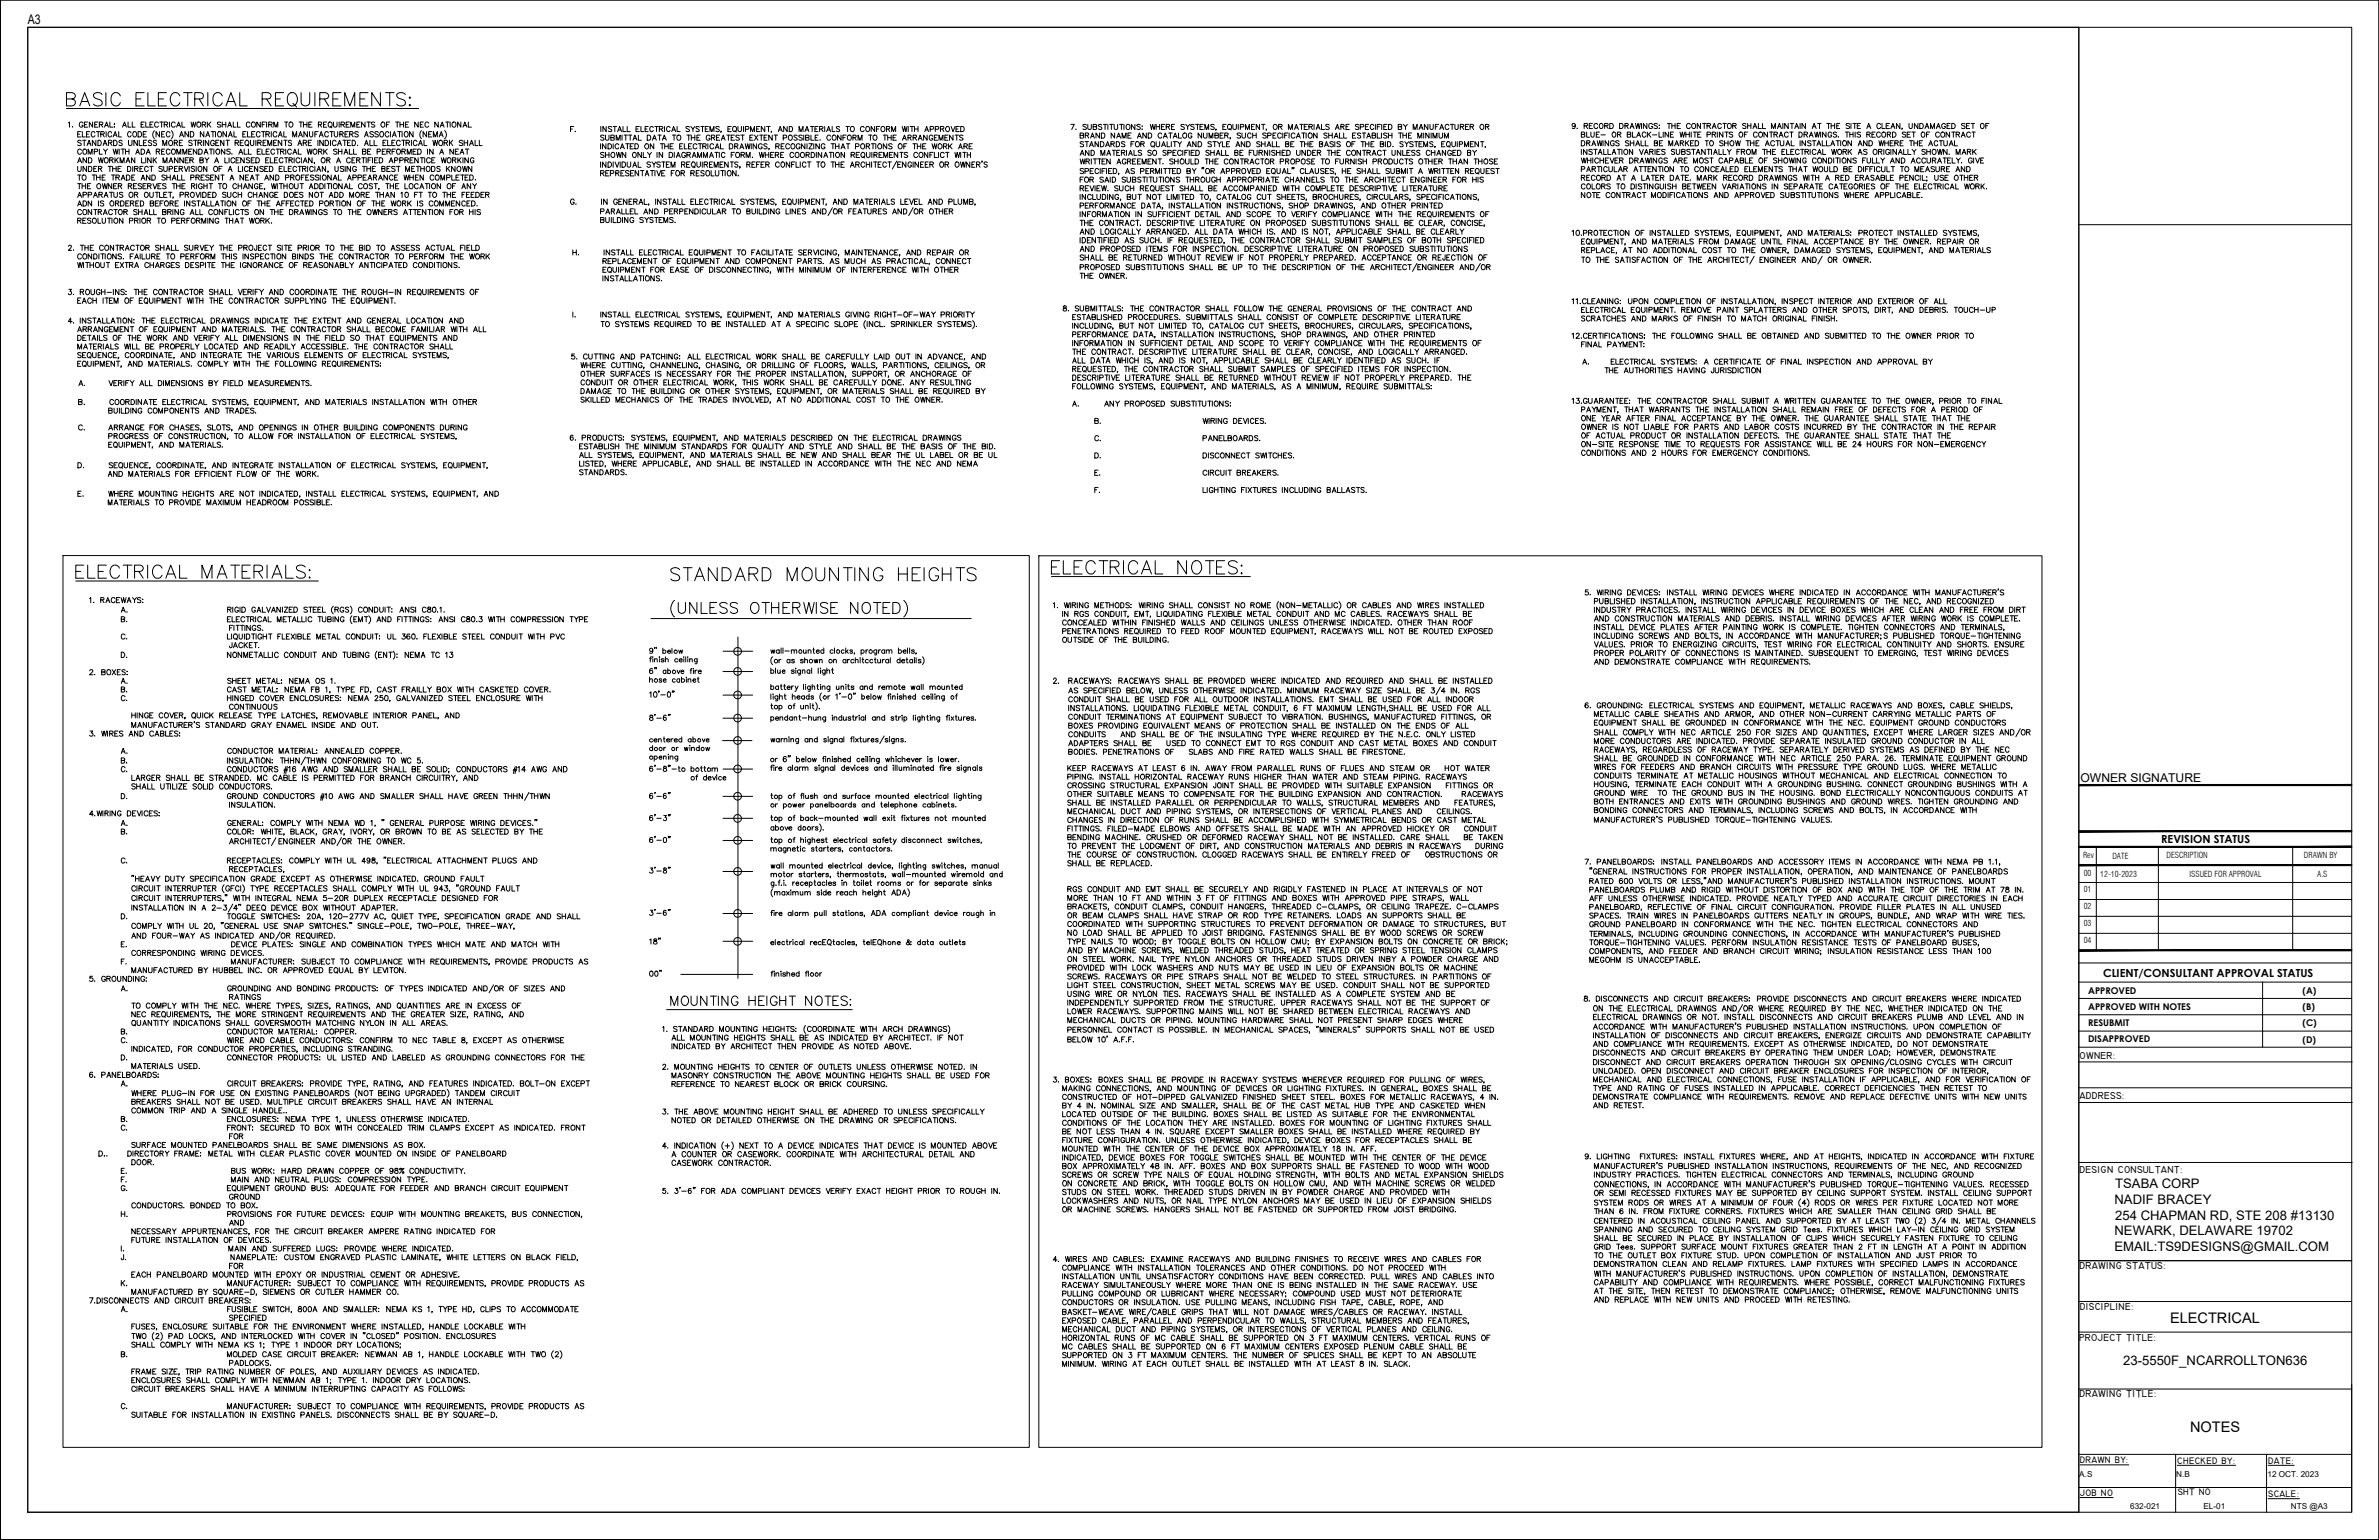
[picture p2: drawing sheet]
<svg xmlns="http://www.w3.org/2000/svg" width="432mm" height="279mm" viewBox="0 0 432 279" stroke-linecap="round" stroke-linejoin="round" font-family="sans-serif">
<defs><g id="words">
<text font-size="6.2" x="189.8" y="105.5">ELECTRICAL NOTES:</text>
<text font-size="5.7" x="121" y="106.2">STANDARD MOUNTING HEIGHTS</text>
<g font-size="4">
<text x="21.2" y="124.9">A. SHEET METAL: NEMA OS 1.</text>
<text x="40.9" y="223.3">AND</text>
</g>
<g font-size="3.5">
<text x="21.2" y="188.4">B. CONDUCTOR MATERIAL: COPPER.</text>
<text x="40.9" y="207.4">FOR</text>
<text x="21.2" y="215.2">F. MAIN AND NEUTRAL PLUGS: COMPRESSION TYPE.</text>
</g>
<g font-size="2.6">
<text x="393.9" y="240.1">ELECTRICAL</text>
<text x="397.5" y="259.8">NOTES</text>
</g>
<g font-size="2.4">
<text x="5" y="4.4">A3</text>
<text x="383.9" y="215.6">TSABA CORP</text>
<text x="383.8" y="218.4">NADIF BRACEY</text>
<text x="383.9" y="221.3">254 CHAPMAN RD, STE 208 #13130</text>
<text x="383.8" y="224.2">NEWARK, DELAWARE 19702</text>
<text x="383.8" y="227">EMAIL:TS9DESIGNS@GMAIL.COM</text>
<text x="385.4" y="247.7">23-5550F_NCARROLLTON636</text>
</g>
<text font-size="2.2" x="377.6" y="141.9">OWNER SIGNATURE</text>
<g font-size="2">
<text x="392.3" y="152.9">REVISION STATUS</text>
<text x="381.7" y="177.2">CLIENT/CONSULTANT APPROVAL STATUS</text>
</g>
<g font-size="1.8">
<text x="377.4" y="192.1">OWNER:</text>
<text x="377.4" y="199.4">ADDRESS:</text>
<text x="377.4" y="212.8">DESIGN CONSULTANT:</text>
<text x="377.4" y="230.3">DRAWING STATUS:</text>
<text x="377.5" y="237.6">DISCIPLINE:</text>
<text x="377.4" y="243.3">PROJECT TITLE:</text>
<text x="377.4" y="253.5">DRAWING TITLE:</text>
</g>
<g font-size="1.7">
<text x="379" y="183.2">APPROVED WITH NOTES</text>
<text x="379" y="180.3">APPROVED</text>
<text x="417.9" y="180.3">(A)</text>
<text x="417.9" y="183.2">(B)</text>
<text x="379" y="186.1">RESUBMIT</text>
<text x="379" y="189.1">DISAPPROVED</text>
<text x="417.9" y="186.2">(C)</text>
<text x="417.9" y="189.1">(D)</text>
<text x="377.5" y="265.5">DRAWN BY:</text>
<text x="395.2" y="265.6">CHECKED BY:</text>
<text x="411.7" y="265.6">DATE:</text>
<text x="377.5" y="271.4">JOB NO</text>
<text x="395.3" y="271.3">SHT NO</text>
<text x="411.7" y="271.6">SCALE:</text>
</g>
<g font-size="1.5">
<text x="378.1" y="155.7">Rev</text>
<text x="383.4" y="155.8">DATE</text>
<text x="393.2" y="155.6">DESCRIPTION</text>
<text x="418.2" y="155.7">DRAWN BY</text>
<text x="378.2" y="161.9">01</text>
<text x="378.2" y="158.9">00</text>
<text x="381.2" y="159.1">12-10-2023</text>
<text x="397.4" y="159.1">ISSUED FOR APPROVAL</text>
<text x="420.6" y="159.1">A.S</text>
<text x="378.2" y="165">02</text>
<text x="378.2" y="168">03</text>
<text x="378.2" y="171.1">04</text>
<text x="377.4" y="268">A.S</text>
<text x="395" y="268">N.B</text>
<text x="411.6" y="267.9">12 OCT. 2023</text>
<text x="386.6" y="273.8">632-021</text>
<text x="399.9" y="273.8">EL-01</text>
<text x="415.8" y="273.8">NTS @A3</text>
</g>
</g></defs>
<!-- layer: 0 -->
<g fill="none" stroke="#000" stroke-width=".18">
<path d="M131.2 118.2h5.4M133.9 115.6v61.9M131.1 134.4h5.4M131.2 139.5h5.4M131.2 126.1h5.4M131.2 130.3h5.4M131.2 121.8h5.4M131.2 148.5h5.4M131.2 144.5h5.4M131.2 152.5h5.4M131.2 158.1h5.4M131.2 165.7h5.4"/>
<path d="M131.2 170.8h5.4"/>
<circle cx="133.9" cy="118.2" r=".7"/>
<circle cx="133.9" cy="126.1" r=".7"/>
<circle cx="133.9" cy="134.3" r=".7"/>
<circle cx="133.9" cy="139.5" r=".7"/>
<circle cx="133.9" cy="130.3" r=".7"/>
<circle cx="133.9" cy="121.8" r=".7"/>
<circle cx="133.9" cy="152.5" r=".7"/>
<circle cx="133.9" cy="144.5" r=".7"/>
<circle cx="133.9" cy="148.5" r=".7"/>
<circle cx="133.9" cy="158.1" r=".7"/>
<circle cx="133.9" cy="170.8" r=".7"/>
<circle cx="133.9" cy="165.7" r=".7"/>
</g>
<!-- layer: E-TEXT -->
<g fill="none" stroke="#000" stroke-width=".18">
<path d="M12.1 17.9h1.3a.55 .55 0 0 0 0-1l-.3-.1h-1v2.4h1a.64 .64 0 0 0 .6-.6 .64 .64 0 0 0-.6-.7M12.1 19.7h63.9M14.5 19.2l.9-2.4 .9 2.4M14.8 18.4h1.1M18.5 17.1a1.02 1.02 0 0 0-1.5 0 .61 .61 0 0 0 .4 .8l.7 .2a.58 .58 0 0 1 .4 .4 .58 .58 0 0 1-.2 .6 1.05 1.05 0 0 1-1.3-.2M19.2 16.8v2.4M21.8 17.4a.87 .87 0 0 0-1-.6 .87 .87 0 0 0-.6 .9 1.03 1.03 0 0 0 .2 1.2 1.03 1.03 0 0 0 1.1 .2l.3-.5M24.7 17.9h.9M26.2 16.8h-1.5v2.4h1.5M26.8 16.8v2.4h1.4M28.7 17.9h1M30.2 16.8h-1.5v2.4h1.5"/>
<path d="M32.6 17.4a.89 .89 0 0 0-1-.6 .89 .89 0 0 0-.7 .9 1.06 1.06 0 0 0 .3 1.2 1.06 1.06 0 0 0 1.1 .2l.3-.5M33.3 16.8h1.6M34.1 16.8v2.4M35.3 17.9h1.4a.61 .61 0 0 0 0-1l-.3-.1h-1.1v2.4M36.2 17.9l.7 1.3M37.7 16.8v2.4M40.3 17.4a.87 .87 0 0 0-1-.6 .87 .87 0 0 0-.6 .9 1.03 1.03 0 0 0 .2 1.2 1.03 1.03 0 0 0 1.1 .2l.3-.5M41 19.2l.9-2.4 .9 2.4M41.4 18.4h1.1M43.5 16.8v2.4h1.4M47.6 17.9h1a.59 .59 0 0 0 .6-.6l-.2-.4-.4-.1h-1v2.4M48.4 17.9l.8 1.3"/>
<path d="M50 17.9h.9M51.5 16.8h-1.5v2.4h1.5M52.4 17.1a.89 .89 0 0 1 1-.3 .89 .89 0 0 1 .6 .9 1.06 1.06 0 0 1-.3 1.2 1.06 1.06 0 0 1-1.1 .2 1.58 1.58 0 0 1-.2-2zM53.2 18.8l.6 .6M54.7 16.8v1.7a.79 .79 0 0 0 .7 .7 .79 .79 0 0 0 .8-.7v-1.7M57.2 16.8v2.4M58 17.9h1.4a.55 .55 0 0 0 0-1l-.3-.1h-1.1v2.4M58.8 17.9l.8 1.3M60.4 17.9h.9M61.9 16.8h-1.5v2.4h1.5M62.6 19.2v-2.4l.9 2.4 .9-2.4v2.4M65.3 17.9h.9"/>
<path d="M66.8 16.8h-1.5v2.4h1.5M69 16.8v2.4l-1.5-2.4v2.4M70 16.8h1.5M70.7 16.8v2.4M73.6 17.1a1.02 1.02 0 0 0-1.6 0 .7 .7 0 0 0 .5 .8l.7 .2a.59 .59 0 0 1 .4 .8 1.02 1.02 0 0 1-1.6 0M74.3 17.7l.1-.1 .1 .1-.1 .2zM74.3 19.1l.1-.1 .1 .1-.1 .1zM12.4 22.3l.2-.2v1M13.2 23h.1M14.1 29.5l.3-.9 .4 .9M14.1 30.2v.8l.3 .1 .3-.1v-.8M14.1 35.8l.3-.9 .4 .9"/>
<path d="M14.1 37.4l.3-1 .4 1M14.1 24.3h.3M14.1 31.7h.6M14.1 33.3h.6M14.2 29.2h.5M14.2 35.5h.5M14.2 37.1h.5M14.4 31.7v1M14.4 33.3v.9M14.7 23.9h-.6v.9h.6M14.7 25.6l-.1-.1a.35 .35 0 0 0-.5 .1l.1 .2 .5 .3-.1 .3h-.3l-.2-.1M14.8 27.3a.38 .38 0 0 0-.5-.2 .38 .38 0 0 0-.2 .5 .34 .34 0 0 0 .3 .4 .34 .34 0 0 0 .4-.3"/>
<path d="M14.8 38.2a.38 .38 0 0 0-.5-.2 .38 .38 0 0 0-.2 .6 .35 .35 0 0 0 .3 .3 .35 .35 0 0 0 .4-.2M14.9 33.3v.9M14.9 33.7h.6M14.9 23.9v.9h.6M15 25.4h.6M15.1 22.4a.39 .39 0 0 0-.6-.2 .39 .39 0 0 0-.1 .5 .34 .34 0 0 0 .3 .4 .34 .34 0 0 0 .4-.4h-.2M15.1 35.3h.5l.1-.3-.6-.1v.9M15.1 36.4h.3a.5 .5 0 0 1 .3 .5 .5 .5 0 0 1-.3 .5h-.3zM15.2 27.1a.42 .42 0 0 1 .6 .4 .42 .42 0 0 1-.7 .4l-.1-.5zM15.3 25.4v1M15.3 22.6h.4M15.5 33.3v.9"/>
<path d="M15.6 39.6h-.6v.9h.6M15.7 28.6v.9l-.6-.9v.9M15.7 30.2v.9l-.6-.9v.9M15.7 24.3h.3M15.8 26.4l.4-1 .3 1M15.9 33.7h.4M15.9 22.1h-.6v1h.6M15.9 26.1h.5M16 28v-.9l.4 .9 .3-.9v.9M16 35.3h.6v-.3l-.6-.1v.9M16 28.6h.4a.5 .5 0 0 1 .3 .5 .5 .5 0 0 1-.3 .4h-.4zM16 30.2h.4a.5 .5 0 0 1 .3 .4 .5 .5 0 0 1-.3 .5h-.4z"/>
<path d="M16.3 23.9h-.6v.9h.6M16.5 33.3h-.6v.9h.6M16.5 39.7l-.2-.1-.4 .1 .1 .2 .4 .2 .1 .2-.2 .2-.4-.1M16.6 36.4v1l-.6-1v1M16.6 38v.9l-.6-.9v.9M16.7 31.7h.7M16.8 22.1v1l-.6-1v1M17 35.8l.3-.9 .4 .9M17 30.6h.4M17 38h.6M17.1 31.7v1M17.1 27.5l.6-.1v-.3h-.6v.9"/>
<path d="M17.1 35.5h.4M17.2 22.6h.3M17.2 24.1v-.1a.45 .45 0 0 0-.7 .2 .45 .45 0 0 0 .2 .6h.3l.2-.2M17.3 38v.9M17.4 25.4v1l-.6-1v1M17.5 23.9h.6M17.5 31.7v1M17.5 32.2h.7M17.6 30.2h-.6v.9h.6M17.8 22.1h-.6v1h.6M17.8 25.4a.5 .5 0 0 1 .6 .5 .5 .5 0 0 1-.6 .5zM17.8 39.6v.9h.5"/>
<path d="M17.8 38.4h.5l.1-.3-.6-.1v.9M17.8 23.9v.9M17.9 28.6l.2 .9 .2-.9 .2 .9 .3-.9M17.9 30.6h.5l.1-.2-.3-.2h-.3v.9M17.9 36.4v1M17.9 35.3h.6l.1-.2-.1-.2h-.6v.9M18 22.6h.6v-.4l-.6-.1v1M18 27.1v.9h.6M18.1 38.4l.3 .5M18.2 30.6l.3 .5M18.2 31.7v1M18.2 35.3l.4 .5"/>
<path d="M18.3 24.3h.5v-.4h-.5v.9M18.3 22.6l.4 .5M18.5 39.6v.7l.3 .2 .3-.1v-.8M18.5 32.2h.4M18.6 33.3l.2 .9 .2-.9 .3 .9 .2-.9M18.6 24.3l.3 .5M18.7 26.4l.4-1 .3 1M18.8 38.9l.3-.9 .4 .9M18.8 27.1l.3 .4 .4-.4M18.8 36.6l-.2-.2-.4 .2 .1 .2 .5 .2v.1l-.2 .3-.4-.1M18.8 26.1h.5M18.9 35.8l.4-.9 .3 .9"/>
<path d="M18.9 38.7h.4M19 23.1l.3-1 .4 1M19 35.5h.5M19.1 28.7a.42 .42 0 0 1 .6 .4 .42 .42 0 0 1-.7 .3l-.1-.4zM19.1 31.7h-.6v1h.6M19.1 22.8h.5M19.1 27.5v.5M19.3 23.9v.9M19.5 39.6h.7M19.6 30.2h.7M19.7 25.9h.5l.1-.2-.2-.3h-.4v1M19.8 39.6v.9"/>
<path d="M19.9 34.9h.6M19.9 29h.5l.1-.2-.2-.2h-.4v.9M19.9 22.1v1h.6M19.9 30.2v.9M20 25.9l.3 .5M20.2 36.5a.43 .43 0 0 1 .5 .4 .43 .43 0 0 1-.5 .4l-.3-.3zM20.2 34.9v.9M20.2 29l.3 .5M20.2 31.7h.7M20.3 24.1l-.1-.1a.45 .45 0 0 0-.6 .2 .45 .45 0 0 0 .2 .6h.3l.2-.2M20.3 33.3v.9l-.7-.9v.9M20.3 39.6v.9"/>
<path d="M20.4 38.2a.38 .38 0 0 0-.5-.1 .38 .38 0 0 0-.2 .5 .35 .35 0 0 0 .3 .3 .35 .35 0 0 0 .4-.2M20.4 30.6h.7M20.4 30.2v.9M20.5 24.8l.4-.9 .4 .9M20.5 27.1l.3 .9 .2-.9 .2 .9 .2-.9M20.5 31.7v1M20.6 25.4h.4a.54 .54 0 0 1 .3 .5 .54 .54 0 0 1-.3 .5h-.4zM20.6 33.7h.4M20.7 34.9v.7l.3 .2 .3-.1v-.8M20.7 24.5h.4M20.7 38h.6M20.7 22.5h.1z"/>
<path d="M20.7 23h.1zM20.9 28.6v.9M21 36.9l.5-.1 .1-.2-.3-.2h-.3v1M21 38v.9M21 32.2l.6-.1 .1-.2-.1-.1-.6-.1v1M21.1 29l.4 .5M21.1 30.2v.9M21.2 33.3h-.6v.9h.6M21.3 36.9l.3 .5M21.3 32.2l.4 .5M21.4 30.6h.4M21.5 33.7h.5l.1-.2-.2-.2h-.4v.9"/>
<path d="M21.5 28.6l-.6 .6M21.5 23.9v.9h.6M21.6 38.1h.1a.43 .43 0 0 1 .5 .4 .43 .43 0 0 1-.5 .4l-.2-.3zM21.6 27.1v.9M21.8 29.5v-.9l.3 .9 .4-.9v.9M21.8 33.7l.3 .5M21.9 36.4a.51 .51 0 0 1 .6 .3 .51 .51 0 0 1-.1 .6l-.5 .1zM22 32.7l.4-1 .3 1M22 27.1h.6M22 30.2h-.6v.9h.6M22.1 32.3h.5M22.2 25.6l-.2-.2-.4 .2 .1 .2 .5 .3v.2l-.2 .1-.4-.1"/>
<path d="M22.2 23.1l.4-1 .3 1M22.3 35l-.2-.1-.4 .1 .1 .2 .5 .4-.2 .2-.4-.1M22.3 39.6v.9l-.6-.9v.9M22.3 27.1v.9M22.4 22.8h.4M22.5 38.4h.5l.1-.2-.2-.2h-.4v.9M22.8 27.1v.9M22.8 27.5h.6M22.8 38.4l.3 .5M22.8 36.9h.4M22.9 29.5l.3-.9 .4 .9M22.9 31.7h.4a.5 .5 0 0 1 .3 .5 .5 .5 0 0 1-.3 .5h-.4z"/>
<path d="M23 29.2h.5M23.2 30.2a.5 .5 0 0 1 .5 .3 .5 .5 0 0 1-.1 .6h-.4zM23.2 22.1v1h.5M23.3 33.7h.5l.1-.2-.2-.2h-.4v.9M23.3 25.4l.1 .9 .2 .1 .3-.1 .1-.9M23.4 36.4h-.6v1h.6M23.4 27.1v.9M23.6 33.7l.3 .5M23.7 36.9l.5-.1 .1-.2-.2-.2h-.4v1M23.8 24.1a.32 .32 0 0 0-.4-.2 .32 .32 0 0 0-.2 .4v.2a.32 .32 0 0 0 .2 .3 .32 .32 0 0 0 .4-.2M23.9 32.2h.4M24 22.1v1h.5"/>
<path d="M24 36.9l.3 .5M24.1 30.2v.9M24.2 33.7h.4M24.3 23.9a.46 .46 0 0 1 .5 .5 .46 .46 0 0 1-.5 .4l-.2-.3zM24.4 35.3h.5l.1-.2-.2-.2h-.4v.9M24.4 30.6h.6l.1-.2-.3-.2h-.4v.9M24.5 28.6v.9l-.6-.9v.9M24.5 31.7h-.6v1h.6M24.6 28l.4-.9 .3 .9M24.6 36.9h.4M24.7 35.3l.3 .5M24.8 27.6h.4"/>
<path d="M24.8 30.6l.3 .5M24.8 33.3h-.6v.9h.6M24.9 38.1l-.2-.1-.4 .1v.3l.5 .1 .1 .2-.2 .2-.4-.1M24.9 25.4v1l-.6-1v1M25.1 23.9h.3a.54 .54 0 0 1 .3 .5 .54 .54 0 0 1-.3 .4h-.3zM25.1 38v.9M25.1 38.4h.7M25.2 36.4h-.6v1h.6M25.3 25.4v1h.5M25.4 30.6h.3M25.4 39.6v.9M25.5 36.4a.5 .5 0 0 1 .6 .3 .5 .5 0 0 1-.2 .6l-.4 .1z"/>
<path d="M25.6 27.1a.51 .51 0 0 1 .6 .1 .51 .51 0 0 1 0 .7l-.6 .1zM25.6 32.7l.4-1 .3 1M25.6 22.6h.4M25.7 28.6v.9h.5M25.7 33.4l-.2-.1-.4 .1v.3l.5 .1 .1 .2-.2 .2-.4-.1M25.7 32.3h.5M25.8 38v.9M26 30.2h-.6v.9h.6M26 33.7h.3M26 24.3h.4M26 25.9h.4M26.2 38.9l.3-.9 .3 .9"/>
<path d="M26.2 22.1h-.6v1h.6M26.3 38.7h.4M26.4 34.9a.42 .42 0 0 1 .5 .5 .42 .42 0 0 1-.6 .3l-.1-.5zM26.5 22.1v1h.5M26.5 28.6v.9M26.5 28l.4-.9 .4 .9M26.5 33.3h-.5v.9h.5M26.6 23.9h-.6v.9h.6M26.6 25.4h-.6v1h.6M26.7 27.6h.4M26.8 33.7h.5l.1-.2-.2-.2h-.4v.9M26.9 30.4a.38 .38 0 0 0-.5-.2 .38 .38 0 0 0-.2 .5 .34 .34 0 0 0 .3 .4 .34 .34 0 0 0 .4-.2"/>
<path d="M27.1 38v.9h.6M27.1 33.7l.3 .5M27.2 34.9v.7l.2 .2 .4-.1v-.8M27.2 30.2h.6M27.2 31.7v1l-.6-1v1M27.2 22.6h.4M27.3 36.9l.5-.1 .1-.2-.2-.2h-.4v1l.6-.1v-.3l-.2-.1M27.4 28.6v.9l-.6-.9v.9M27.5 30.2v.9M27.5 25.6l-.2-.2-.4 .2 .1 .2 .5 .3v.2l-.2 .1-.4-.1M27.6 31.7h.3a.5 .5 0 0 1 .3 .5 .5 .5 0 0 1-.3 .5h-.3zM27.8 33.3l.3 .9 .4-.9"/>
<path d="M27.8 22.1h-.6v1h.6M27.8 28.6v.9M27.9 38v.9h.5M28 23.7a1.01 1.01 0 0 0 0 1.4M28 29l.4 .5M28.2 34.9h.6M28.2 36.9h.4M28.4 27.5l.5-.1 .1-.2-.2-.1h-.4v.9M28.4 25.6l-.2-.2-.4 .2 .1 .2 .5 .3v.2l-.2 .1-.4-.1M28.4 28.6l-.6 .6M28.5 34.9v.9M28.5 39.6h.6"/>
<path d="M28.7 33.7h.3M28.7 27.5l.3 .5M28.7 22.4v-.1a.41 .41 0 0 0-.6 .3 .41 .41 0 0 0 .6 .3M28.8 36.4h-.6v1h.6M28.8 39.6v.9M29 23.9v.9l-.7-.9v.9M29 34.9v.9h.5M29 22.1h.6M29 36.9h.4M29.3 33.3h-.6v.9h.6M29.3 22.1v1M29.3 24.3h.4"/>
<path d="M29.3 27.5h.4M29.5 30.3l-.2-.1-.5 .1 .1 .2 .6 .3v.2l-.2 .1-.5-.1M29.5 38.4h.6v-.2v-.1l-.6-.1v.9h.6v-.4l-.2-.1M29.5 26.4v-1l.4 1 .4-1v1M29.6 29.5v-.9l.3 .9 .4-.9v.9M29.6 36.4h-.6v1M29.7 30.2l.1 .8 .2 .1 .3-.1 .1-.8M29.7 35.3h.4M29.8 22.6h.6v-.4l-.6-.1v1M29.9 23.9h-.6v.9h.6M29.9 27.1h-.6v.9h.6M30 31.9l-.2-.2-.4 .2 .1 .2 .5 .3v.2l-.2 .1-.4-.1"/>
<path d="M30.1 33.4l-.2-.1-.4 .1 .1 .3 .5 .1v.2l-.2 .2-.4-.1M30.1 22.6l.3 .5M30.3 32.2h.6M30.3 31.7v1M30.3 34.9h-.6v.9h.6M30.4 38.4h.6l.1-.2-.2-.2h-.5v.9M30.6 34.9h.6M30.6 29.5l.4-.9 .4 .9M30.7 25.6a.45 .45 0 0 1 .7 .1 .45 .45 0 0 1-.2 .7 .45 .45 0 0 1-.6-.2 .45 .45 0 0 1 .1-.6zM30.7 30.6h.5l.1-.3-.6-.1v.9M30.8 22.1v1M30.8 38.4l.3 .5"/>
<path d="M30.8 29.2h.4M30.9 24.1a.38 .38 0 0 0-.6-.2 .38 .38 0 0 0-.1 .6 .34 .34 0 0 0 .3 .4 .34 .34 0 0 0 .4-.3M30.9 27.3a.38 .38 0 0 0-.6-.2 .38 .38 0 0 0-.1 .5 .34 .34 0 0 0 .3 .4 .34 .34 0 0 0 .4-.3M30.9 36.9l.5-.1v-.3l-.5-.1v1M30.9 31.7v1M30.9 34.9v.9M31.1 23.7a1.01 1.01 0 0 1 0 1.4M31.2 36.9l.3 .5M31.2 32.7l.4-1 .4 1M31.2 33.3h.7M31.3 27.1a.42 .42 0 0 1 .5 .4 .42 .42 0 0 1-.6 .4l-.1-.5zM31.4 32.3h.4"/>
<path d="M31.4 38v.9M31.5 35.8l-.1 .2M31.6 33.3v.9M31.6 25.9h.5l.1-.3-.6-.2v1M31.7 30.6h.3M31.8 22.4v-.1a.41 .41 0 0 0-.7 .3 .41 .41 0 0 0 .7 .3M31.8 36.9h.3M31.9 25.9l.3 .5M32 23.1l.4-1 .4 1M32 33.7h.7M32 33.3v.9M32.1 28v-.9l.4 .9 .3-.9v.9"/>
<path d="M32.2 22.8h.4M32.2 30.2h-.5v.9h.5M32.2 31.7v1h.6M32.3 28.6v.9l-.6-.9v.9M32.4 36.4h-.6v1h.6M32.4 38v.9l-.6-.9v.9M32.5 30.6h.5l.1-.2-.2-.2h-.4v.9M32.6 25.9h.3M32.6 24.8l.3-.9 .4 .9M32.7 35.3h.5l.1-.3-.6-.1v.9M32.7 39.6h-.6v.9h.6M32.7 33.3v.9"/>
<path d="M32.7 24.5h.5M32.8 30.6l.3 .5M33 31.7v1h.5M33 22.1v1h.6M33 33.7h.4M33.1 25.4h-.5v1h.5M33.2 28v-.9l.3 .9 .4-.9v.9M33.3 28.6v.9l-.7-.9v.9M33.4 38.2v-.1a.42 .42 0 0 0-.7 .4 .42 .42 0 0 0 .7 .3v-.2h-.2M33.4 30.2l.4 .9 .4-.9M33.5 36.4v1M33.6 33.3h-.6v.9h.6"/>
<path d="M33.6 35.3h.6v-.2l-.2-.2h-.4v.9M33.6 29h.4M34 35.3l.2 .5M34.2 23.9v.9l-.6-.9v.9M34.2 28.6h-.6v.9h.6M34.2 27.5h.4M34.3 30.2v.9M34.5 29h.5l.1-.2-.2-.2h-.4v.9M34.5 36.4v1l-.6-1v1M34.5 39.6h-.6v.9M34.5 38.9l.4-.9 .3 .9M34.5 23.9h.4a.54 .54 0 0 1 .3 .5 .54 .54 0 0 1-.3 .4h-.4z"/>
<path d="M34.6 32.2h.5l.1-.4-.6-.1v1M34.7 22.1l.2 1 .2-1 .2 1 .3-1M34.7 38.7h.4M34.8 33.7h.5l.1-.2-.3-.2h-.3v.9M34.8 34.9a.43 .43 0 0 1 .5 .4 .43 .43 0 0 1-.5 .5l-.3-.4zM34.8 29l.3 .5M34.8 27.1h-.6v.9h.6M34.9 25.6l-.2-.2-.5 .2 .1 .2 .6 .3v.2l-.2 .1-.5-.1M35.1 33.7l.3 .5M35.1 25.4h.7M35.3 30.3l-.2-.1-.4 .1 .1 .2 .5 .3v.2l-.2 .1-.4-.1M35.5 36.6l-.3-.2-.4 .2 .1 .2 .5 .2 .1 .1-.3 .3-.4-.1"/>
<path d="M35.5 25.4v1M35.5 38v.9h.5M35.6 32.2l.5-.1 .1-.2-.3-.2h-.3v1M35.6 34.9l.3 .9 .4-.9M35.6 30.2v.9M35.7 33.3v.9M35.7 27.1v.9l-.6-.9v.9M35.7 36.4h.7M35.9 32.2l.3 .5M35.9 25.9h.6l.1-.2-.2-.3h-.5v1M36 30.3a.42 .42 0 0 1 .7 .3 .42 .42 0 0 1-.7 .4zM36 36.4v1"/>
<path d="M36.1 27.1h.3a.5 .5 0 0 1 .3 .4 .5 .5 0 0 1-.3 .5h-.3zM36.3 29h.5l.1-.2-.2-.2h-.4v.9h.4l.2-.1v-.2l-.2-.2M36.3 38v.9h.5M36.3 25.9l.3 .5M36.4 34.9v.9M36.5 32.2h.3M36.5 37.4l.4-1 .4 1M36.7 37.1h.4M36.7 22.6h.6v-.4l-.6-.1v1M36.7 33.5a.38 .38 0 0 0-.5-.1 .38 .38 0 0 0-.2 .5 .34 .34 0 0 0 .4 .4 .34 .34 0 0 0 .3-.4h-.2M36.8 34.9h.3a.5 .5 0 0 1 .3 .4 .5 .5 0 0 1-.3 .5h-.3zM36.9 25.4v1"/>
<path d="M37 23.9v.9l-.6-.9v.9M37 33.7h.6M37 33.3v.9M37 28l.4-.9 .4 .9M37 22.6l.3 .5M37.1 31.7h-.6v1h.6M37.2 27.6h.4M37.2 28.6l.3 .4 .4-.4M37.3 24.8l.4-.9 .4 .9M37.5 24.5h.4M37.5 36.4v1h.6M37.5 30.2v.9l-.5-.9v.9"/>
<path d="M37.5 29v.5M37.6 33.3v.9M37.6 22.1v1M37.7 39.6v.9M37.8 35.3h.3M37.9 25.4v1l-.6-1v1M37.9 22.6l.4 .5M38 31.9l-.2-.2-.5 .2 .1 .2 .6 .3v.2l-.2 .1-.5-.1M38 33.3h.6M38 27.1h.7M38.2 32.2h.4M38.3 36.4v1h.5"/>
<path d="M38.3 22.1l-.7 .7M38.3 33.3v.9M38.3 34.9h-.5v.9h.5M38.3 23.9h.6M38.3 27.1v.9M38.6 38.2a.38 .38 0 0 0-.5-.2 .38 .38 0 0 0-.2 .6 .35 .35 0 0 0 .3 .3 .35 .35 0 0 0 .4-.2M38.6 34.9a.5 .5 0 0 1 .6 .3 .5 .5 0 0 1-.2 .6h-.4zM38.7 23.9v.9M38.7 39.6v.9l-.6-.9v.9M38.8 31.7h-.6v1h.6M38.8 27.1v.9M38.9 25.7a.38 .38 0 0 0-.5-.2 .38 .38 0 0 0-.2 .5 .34 .34 0 0 0 .4 .4 .34 .34 0 0 0 .3-.4h-.2"/>
<path d="M38.9 29.5l.4-.9 .4 .9M38.9 30.2a.42 .42 0 0 1 .6 .5 .42 .42 0 0 1-.6 .3l-.1-.5zM39 37.4l.4-1 .4 1M39.1 29.2h.4M39.1 23.9v.9M39.2 25.9h.3M39.2 37.1h.4M39.4 27.1a.43 .43 0 0 1 .5 .4 .43 .43 0 0 1-.5 .4l-.2-.3zM39.6 33.3h.7M39.7 23.9a.46 .46 0 0 1 .5 .5 .46 .46 0 0 1-.5 .4l-.2-.3zM39.7 31.7v1l-.6-1v1M39.7 39.8a.35 .35 0 0 0-.4-.2 .35 .35 0 0 0-.3 .3v.3a.34 .34 0 0 0 .4 .3 .34 .34 0 0 0 .3-.3h-.2"/>
<path d="M39.8 25.4h-.6v1h.6M39.8 30.6h.3M39.9 33.3v.9M40 36.4h.6M40.1 22.3l-.3-.2-.3 .2v.2l.6 .3-.3 .3-.3-.2M40.1 31.7h.6M40.3 30.2h-.5v.9M40.3 22.6h.7M40.3 22.1v1M40.3 36.4v1M40.4 31.7v1M40.4 38v.9l-.6-.9v.9"/>
<path d="M40.6 25.4v1l-.6-1v1M40.8 27.1v.9l-.6-.9v.9M40.8 28.6v.9h.5M40.8 38.4h.3M40.9 36.4v1M40.9 39.6h.5M41 22.1v1M41 35l-.2-.1-.4 .1 .1 .2 .4 .2 .1 .2-.2 .2-.4-.1M41 25.4h.7M41.1 23.9v.9l-.6-.9v.9M41.1 39.6v.9M41.3 34.9v.7l.3 .2 .3-.1v-.8"/>
<path d="M41.3 23.1l.4-1 .3 1M41.3 25.4v1M41.4 38h-.6v.9M41.4 31.1l.4-.9 .3 .9M41.4 24.8l.4-.9 .4 .9M41.4 22.8h.5M41.6 28.6v.9M41.6 30.8h.4M41.6 38v.9h.5M41.6 24.5h.4M41.7 39.6v.9M41.7 32.7l.4-1 .4 1"/>
<path d="M41.8 27.2l-.2-.1-.5 .1 .1 .2 .6 .3v.2l-.2 .1-.5-.1M41.9 32.3h.4M42.1 27.9h.1M42.2 39.6v.9M42.3 22.1v1h.5M42.4 38v.9M42.5 23.9v.9h.5M42.6 28.8l-.1-.1a.42 .42 0 0 0-.6 .4 .42 .42 0 0 0 .6 .3l.1-.1M42.7 25.9h.5l.1-.2-.2-.3h-.4v1M42.8 36.4v1l-.6-1v1M42.8 29h.4M42.9 33.5a.38 .38 0 0 0-.5-.1 .38 .38 0 0 0-.2 .5 .35 .35 0 0 0 .3 .3 .35 .35 0 0 0 .4-.2"/>
<path d="M42.9 35.1a.38 .38 0 0 0-.5-.2 .38 .38 0 0 0-.2 .5 .35 .35 0 0 0 .3 .4 .35 .35 0 0 0 .4-.2M43 25.9l.3 .5M43.1 22.1v1h.5M43.2 33.7h.7M43.2 33.3v.9M43.2 34.9v.9M43.2 35.3h.7M43.3 30.2v.9h.5M43.3 28l.4-.9 .4 .9M43.4 38.2l-.1-.1a.42 .42 0 0 0-.6 .4 .42 .42 0 0 0 .6 .3l.1-.1M43.4 28.6h-.6v.9h.6M43.5 27.6h.4"/>
<path d="M43.6 25.9h.4M43.6 39.6h.6M43.6 38h.7M43.9 33.3v.9M43.9 34.9v.9M43.9 39.6v.9M44 38v.9M44 30.2v.9M44.1 24.3h.3M44.2 25.4h-.6v1h.6M44.2 31.7v1l-.6-1v1M44.2 34.2l.3-.9 .4 .9"/>
<path d="M44.3 27.1v.9h.6M44.3 28.6v.9l-.6-.9v.9M44.3 33.9h.5M44.5 25.6a.45 .45 0 0 1 .7 .1 .45 .45 0 0 1-.2 .7 .45 .45 0 0 1-.6-.2 .45 .45 0 0 1 .1-.6zM44.5 32.2h.4M44.7 23.9h-.6v.9h.6M44.9 26.2l.2 .3M44.9 23.9v.9h.6M45 36.9h.4M45 30.4a.38 .38 0 0 0-.5-.2 .38 .38 0 0 0-.1 .5 .35 .35 0 0 0 .2 .4 .35 .35 0 0 0 .4-.2M45.1 27.1v.9h.5M45.1 38.1l-.2-.1-.4 .1v.3l.5 .1 .1 .2-.2 .2-.4-.1"/>
<path d="M45.1 31.7h-.6v1h.6M45.3 39.6l.2 .9 .2-.9 .2 .9 .3-.9M45.3 28.7l-.2-.1-.4 .1 .1 .3 .5 .3v.1l-.2 .1-.4-.1M45.3 30.6h.4M45.4 22.4a.39 .39 0 0 0-.6-.2 .39 .39 0 0 0-.1 .5 .35 .35 0 0 0 .3 .4 .35 .35 0 0 0 .4-.2M45.4 32.7l.4-1 .3 1M45.5 25.4v.9l.2 .1 .3-.1 .1-.9M45.6 32.3h.4M45.6 36.4h-.6v1M45.6 29h.3M45.7 24.3h.3M45.7 35.1v-.1a.42 .42 0 0 0-.7 .3 .42 .42 0 0 0 .7 .4v-.1"/>
<path d="M45.8 33.3v.9l-.6-.9v.9M45.9 30.2h-.6v.9h.6M46 35.3h.6M46 34.9v.9M46.2 28.6h-.6v.9h.6M46.3 23.9h-.6v.9h.6M46.4 31.7h.6M46.4 28.6a.51 .51 0 0 1 .7 .3 .51 .51 0 0 1-.2 .6h-.5zM46.4 25.4v1M46.6 34.9v.9M46.7 36.4h.6M46.7 27.5h.4"/>
<path d="M46.7 31.7v1M46.8 25.9h.5l.1-.2-.2-.3h-.4v1M46.8 30.2v.9l-.6-.9v.9M46.8 33.5a.33 .33 0 0 0-.4-.2 .33 .33 0 0 0-.2 .4 .38 .38 0 0 0 .1 .5 .38 .38 0 0 0 .5-.1v-.2h-.2M47 35.8l.3-.9 .4 .9M47 36.4v1M47.1 25.9l.3 .5M47.1 33.7h.4M47.1 35.5h.4M47.2 24.1v-.1a.45 .45 0 0 0-.7 .2 .45 .45 0 0 0 .2 .6h.3l.2-.2M47.2 22.1v1l-.6-1v1M47.3 27.1h-.6v.9h.6"/>
<path d="M47.5 23.9h.6M47.5 36.9h.6M47.5 36.4v1M47.5 27.1v.9h.6M47.6 22.6h.4M47.7 33.3h-.6v.9h.6M47.8 25.9h.3M47.8 30.3l-.3-.1-.3 .1v.2l.6 .3-.1 .3h-.3l-.2-.1M47.8 23.9v.9M47.8 38v.9l-.6-.9v.9M48 32.7l.4-1 .4 1M48 34.2v.2"/>
<path d="M48 30.6h.4M48.1 36.4v1M48.2 22.1h-.6v1M48.2 32.3h.4M48.2 29h.4M48.3 24.3h.5v-.4h-.5v.9M48.3 39.6v.9M48.3 25.4h-.5v1h.5M48.3 27.5h.4M48.4 22.1v1M48.5 36.9h.3M48.5 40l.4 .5"/>
<path d="M48.6 26.4v-1l.3 1 .4-1v1M48.6 34.9v.9l-.6-.9v.9M48.6 24.3l.3 .5M48.6 30.2h-.6v.9h.6M48.8 22.6h.5l.1-.4-.6-.1v1M48.8 28.6h-.6v.9h.6M48.9 27.1h-.6v.9h.6M48.9 30.2h.3a.5 .5 0 0 1 .3 .4 .5 .5 0 0 1-.3 .5h-.3zM48.9 39.6l-.6 .6M49 36.4h-.5v1h.5M49 38h.7M49.1 28.6v.9h.5"/>
<path d="M49.1 22.6l.3 .5M49.2 23.9v.9M49.3 33.3l.2 .9 .2-.9 .2 .9 .3-.9M49.4 38v.9M49.6 35.1a.38 .38 0 0 0-.5-.2 .38 .38 0 0 0-.2 .5 .34 .34 0 0 0 .4 .4 .34 .34 0 0 0 .3-.4h-.2M49.7 31.7v1l-.7-1v1M49.7 25.9h.3M49.7 23.1v-1l.4 1 .3-1v1M49.8 27.3a.38 .38 0 0 0-.5-.1 .38 .38 0 0 0-.1 .5l.2 .3 .3-.1 .1-.2M49.8 29h.4M49.8 38.4h.7M49.8 38v.9"/>
<path d="M49.9 35.3h.3M50 31.7a.5 .5 0 0 1 .6 .3 .5 .5 0 0 1-.1 .6l-.5 .1zM50.1 27.1h.7M50.2 37.4l.3-1 .4 1M50.2 24.1v-.1a.45 .45 0 0 0-.7 .2 .45 .45 0 0 0 .2 .6h.3l.2-.2M50.2 25.4h-.5v1h.5M50.3 37.1h.5M50.3 33.3v.9M50.4 28.6h-.6v.9h.6M50.4 27.1v.9M50.5 34.9h-.6v.9h.6M50.5 38v.9"/>
<path d="M50.5 24.8l.4-.9 .3 .9M50.6 24.5h.5M50.7 30.6h.4M50.7 33.3h.6M50.8 38.4h.4M50.9 27.5l.5-.1 .2-.2-.3-.1h-.4v.9M51 33.3v.9M51.1 25.4v1l-.6-1v1M51.1 36.9h.4M51.2 27.5l.4 .5M51.3 30.2h-.6v.9h.6M51.4 28.8a.38 .38 0 0 0-.6-.1 .38 .38 0 0 0 0 .6l.2 .2h.2l.2-.2"/>
<path d="M51.4 38h-.6v.9h.6M51.5 23.9v.9h.5M51.5 25.4h.6M51.5 33.7h.6M51.5 33.3v.9M51.6 30.2v.9h.5M51.6 34.9a.5 .5 0 0 1 .6 .3 .5 .5 0 0 1-.2 .6h-.4zM51.6 22.1h.6M51.6 28.6h.6M51.7 36.4h-.6v1M51.8 32.2h.6v-.4l-.6-.1v1M51.8 25.4v1"/>
<path d="M51.9 27.1v.9M51.9 22.1v1M51.9 28.6v.9M51.9 36.9h.4M52.1 33.3v.9M52.3 30.6h.4M52.5 29h.5l.1-.2-.3-.2h-.3v.9M52.5 36.4h-.6v1M52.5 38a.51 .51 0 0 1 .6 .2 .51 .51 0 0 1 0 .6l-.6 .1zM52.7 32.2l.6-.1 .1-.2-.2-.2h-.5v1M52.7 29l.4 .5M52.7 36.9h.4"/>
<path d="M52.9 27.3a.38 .38 0 0 0-.5-.2 .38 .38 0 0 0-.2 .5 .35 .35 0 0 0 .3 .4 .35 .35 0 0 0 .4-.3M52.9 30.2h-.6v.9h.6M52.9 25.6l-.2-.2-.4 .2 .1 .2 .5 .3v.2l-.2 .1-.4-.1M53.1 32.2l.3 .5M53.1 24.8v-.9l.4 .9 .3-.9v.9M53.2 28l.3-.9 .4 .9M53.3 27.6h.4M53.3 36.4h-.6v1h.6M53.4 28.6v.9M53.5 33.3v.7l.2 .2 .4-.1v-.8M53.5 38.4h.5l.1-.2-.2-.2h-.4v.9M53.5 35.3h.4"/>
<path d="M53.8 38.4l.3 .5M53.8 30.4a.38 .38 0 0 0-.5-.2 .38 .38 0 0 0-.1 .5 .34 .34 0 0 0 .2 .4 .34 .34 0 0 0 .4-.2M54.1 26.4l.3-1 .4 1M54.1 34.9h-.6v.9h.6M54.1 30.2h.6M54.1 27.1v.9h.6M54.2 24.8l.3-.9 .4 .9M54.2 26.1h.5M54.3 36.7a.38 .38 0 0 0-.5-.2 .38 .38 0 0 0-.2 .5 .35 .35 0 0 0 .3 .4 .35 .35 0 0 0 .4-.2M54.3 22.1h.6M54.3 24.5h.5M54.4 28.8a.38 .38 0 0 0-.5-.1 .38 .38 0 0 0-.2 .5 .35 .35 0 0 0 .3 .3 .35 .35 0 0 0 .4-.2"/>
<path d="M54.4 38.9l.4-.9 .3 .9M54.4 30.2v.9M54.4 33.3h.7M54.5 36.4h.7M54.5 38.7h.5M54.6 22.1v1M54.7 28.6v.9M54.7 32.2h.3M54.8 33.3v.9M54.9 36.4v1M54.9 30.6h.6v-.2v-.2h-.6v.9M55 35l-.2-.1-.4 .1v.2l.5 .2 .1 .2-.2 .2-.4-.1"/>
<path d="M55 25.9h.6l.1-.2-.2-.3h-.5v1M55 29.5l.4-.9 .4 .9M55.1 22.6h.6M55.1 22.1v1M55.2 29.2h.4M55.2 30.6l.3 .5M55.2 31.7h-.5v1M55.4 25.9l.3 .5M55.4 36.9h.3M55.4 38l.2 .9 .2-.9 .2 .9 .3-.9M55.5 32.2h.3M55.7 22.1v1"/>
<path d="M55.8 27.1l.2 .9 .2-.9 .2 .9 .2-.9M55.8 23.9v.9l-.6-.9v.9M55.8 30.2v.9M55.9 36.4h-.5v1h.5M56 25.9h.3M56 31.7h-.5v1h.5M56 22.6h.4M56.1 34.2l.4-.9 .3 .9M56.2 23.9v.7l.2 .2 .3-.1 .1-.8M56.2 36.4a.5 .5 0 0 1 .6 .3 .5 .5 0 0 1-.2 .6l-.4 .1zM56.3 33.9h.4M56.5 38v.9"/>
<path d="M56.6 25.4h-.6v1h.6M56.6 22.1h-.6v1h.6M56.6 28.6v.9l-.6-.9v.9M56.7 34.9v.9l-.6-.9v.9M56.9 27.3a.38 .38 0 0 1 .5-.2 .38 .38 0 0 1 .1 .5 .39 .39 0 0 1-.5 .4 .39 .39 0 0 1-.2-.6zM56.9 30.4a.33 .33 0 0 0-.4-.2 .33 .33 0 0 0-.3 .3 .38 .38 0 0 0 .1 .5 .38 .38 0 0 0 .5 0l.1-.1M57 31.9l-.3-.2-.4 .2 .1 .2 .6 .3v.2l-.3 .1-.4-.1M57.1 29.5l-.1 .2M57.1 33.3h.3a.48 .48 0 0 1 .4 .5 .48 .48 0 0 1-.4 .4h-.3zM57.2 30.2v.9M57.2 24.3h.3M57.4 38v.9l-.6-.9v.9"/>
<path d="M57.5 31.1l.4-.9 .3 .9M57.6 30.8h.5M57.7 25.4v1M57.7 23.9h-.5v.9M57.8 22.6h.5v-.4l-.5-.1v1M57.8 27.5l.5-.1 .2-.2-.3-.1h-.4v.9M57.9 31.9l-.3-.2-.4 .2 .1 .2 .6 .3-.1 .2-.4 .1-.2-.1M58 24.8l.3-.9 .4 .9M58 36.9h.5l.1-.4-.6-.1v1M58 33.3a.51 .51 0 0 1 .7 .3 .51 .51 0 0 1-.2 .6h-.5zM58.1 22.6l.3 .5M58.1 24.5h.4"/>
<path d="M58.1 34.9h.6M58.1 27.5l.4 .5M58.1 31.7v1M58.4 28.7a.42 .42 0 0 1 .6 .4 .42 .42 0 0 1-.6 .3zM58.4 34.9v.9M58.5 38.2a.38 .38 0 0 0-.5-.2 .38 .38 0 0 0-.2 .6 .34 .34 0 0 0 .4 .4 .34 .34 0 0 0 .3-.4h-.2M58.7 25.4v1l-.7-1v1M58.7 31.8a.42 .42 0 0 1 .5 .4 .42 .42 0 0 1-.6 .4l-.1-.5zM58.7 22.6h.4M58.8 27.1v.9M59 27.4l.4 .6M59 33.3v.9"/>
<path d="M59 25.4h.4a.54 .54 0 0 1 .3 .5 .54 .54 0 0 1-.3 .5h-.4zM59.1 30.2v.9l-.6-.9v.9M59.3 22.1h-.6v1h.6M59.3 29h.5l.1-.3-.6-.1v.9M59.4 33.3h.6M59.4 38.1l-.3-.1-.3 .1v.3l.5 .1 .1 .2-.3 .2-.3-.1M59.4 27.1l-.6 .5M59.6 31.1l-.1 .2M59.6 24.1a.38 .38 0 0 0-.5-.2 .38 .38 0 0 0-.2 .6 .35 .35 0 0 0 .3 .3 .35 .35 0 0 0 .4-.2M59.6 29l.3 .5M59.6 33.3v.9M59.7 35.8l.4-.9 .4 .9"/>
<path d="M59.9 23.9h.6M59.9 35.5h.4M59.9 36.9l.6-.1v-.2l-.2-.2h-.4v1M60 22.9l.2 .3M60 25.4v1M60.1 31.7v1l-.6-1v1M60.2 33.3v.9M60.2 23.9v.9M60.2 36.9l.3 .5M60.5 32.7l.3-1 .4 1M60.5 38h.6M60.5 22.1v.7l.3 .3 .3-.2 .1-.8"/>
<path d="M60.6 32.3h.4M60.7 23.9v.7l.3 .2 .3-.1v-.8M60.7 34.9a.5 .5 0 0 1 .6 .3 .5 .5 0 0 1-.1 .6h-.5zM60.8 30.2v.8l.2 .1 .3-.1 .1-.8M60.8 38v.9M60.9 36.4h.6M61 25.7v-.1a.45 .45 0 0 0-.7 .1 .45 .45 0 0 0 .2 .7h.3l.2-.2M61.1 29.5l.3-.9 .4 .9M61.2 27.2l-.2-.1-.5 .1 .1 .2 .6 .3v.2l-.2 .1-.5-.1M61.2 36.4v1M61.2 29.2h.5M61.3 26.4l.3-1 .4 1"/>
<path d="M61.4 26.1h.4M61.4 31.7v1h.6M61.4 27.5h.7M61.4 27.1v.9M61.6 22.1v1M61.7 24.3h.5l.1-.2-.2-.2h-.4v.9M61.7 34.9a.5 .5 0 0 1 .6 .3 .5 .5 0 0 1-.2 .6h-.4zM61.7 36.4v1M61.9 22.6h.5l.1-.4-.6-.1v1M62 24.3l.3 .5M62.1 27.1v.9M62.1 33.3v.9l-.6-.9v.9"/>
<path d="M62.2 22.6l.3 .5M62.2 25.4h.7M62.4 30.3l-.3-.1-.3 .1v.2l.6 .3-.1 .3h-.3l-.2-.1M62.4 28l.4-.9 .4 .9M62.5 34.2l.3-.9 .4 .9M62.6 25.4v1M62.6 27.6h.4M62.6 24.3h.3M62.6 33.9h.5M62.7 30.2v.9M62.8 22.6h.4M63.1 32.7l.3-1 .4 1"/>
<path d="M63.1 25.9h.3M63.2 38h.6M63.2 23.9h-.6v.9h.6M63.2 32.3h.4M63.4 22.1h-.6v1h.6M63.4 27.1v.9h.6M63.5 24.3h.5v-.4h-.5v.9M63.5 33.3v.9h.5M63.5 35.8v-.9l.3 .9 .4-.9v.9M63.5 38v.9M63.6 28.8a.38 .38 0 0 0-.5-.1 .38 .38 0 0 0-.2 .5 .35 .35 0 0 0 .3 .3 .35 .35 0 0 0 .4-.2M63.6 25.4h-.5v1h.5"/>
<path d="M63.6 30.2v.9l-.6-.9v.9M63.6 36.4v1l-.6-1v1M63.7 23.1v-1l.4 1 .3-1v1M63.8 24.3l.3 .5M63.9 29h.3M63.9 25.4a.5 .5 0 0 1 .6 .5 .5 .5 0 0 1-.6 .5zM64 38.4h.6M64 38v.9M64.1 32.2h.5v-.4l-.5-.1v1M64.2 27.1v.9h.5M64.4 28.6h-.5v.9h.5M64.6 38v.9"/>
<path d="M64.7 30.4a.38 .38 0 0 0-.5-.2 .38 .38 0 0 0-.2 .5 .34 .34 0 0 0 .3 .4 .34 .34 0 0 0 .4-.4h-.3M64.7 29h.5l.2-.2-.3-.2h-.4v.9M64.7 34.9a.43 .43 0 0 1 .6 .4 .43 .43 0 0 1-.6 .5l-.2-.4zM64.8 22.6h.3M64.9 26.3v.1M64.9 38.4h.4M65 32.2h.5l.1-.4-.6-.1v1M65 24l-.2-.1-.4 .1 .1 .3 .5 .2-.1 .3h-.3l-.2-.1M65 29l.4 .5M65.4 22.1h-.6v1h.6M65.5 35.3h.5l.2-.2-.3-.2h-.4v.9M65.5 38h-.6v.9h.6"/>
<path d="M65.7 28.6h.6M65.7 33.5a.38 .38 0 0 0-.5-.1 .38 .38 0 0 0-.1 .5 .35 .35 0 0 0 .2 .3 .35 .35 0 0 0 .4-.2M65.8 27.5l.5-.1 .1-.2-.2-.1h-.4v.9l.6-.1v-.3l-.2-.1M65.8 30.2h.6M65.8 35.3l.4 .5M65.8 36.9h.4M65.9 32.2h.4M66 28.6v.9M66.1 30.2v.9M66.2 24.8l.3-.9 .3 .9M66.2 26.4l.3-1 .3 1M66.3 22.1v1l-.7-1v1"/>
<path d="M66.3 24.5h.4M66.3 26.1h.4M66.4 36.4h-.6v1M66.5 28.6v.9M66.5 35.3h.3M66.5 31.7h-.6v1h.6M66.6 22.1h.6M66.6 30.6h.6M66.6 30.2v.9M66.7 27.5h.4M66.8 32.7l.3-1 .4 1M66.8 29h.4"/>
<path d="M66.9 22.1v1M66.9 32.3h.5M67.1 34.9h-.6v.9h.6M67.1 25.4v1h.6M67.2 30.2v.9M67.3 27.1h-.6v.9h.6M67.4 28.6h-.6v.9M67.5 36.4h.6M67.6 30.6h.3M67.6 33.4l-.2-.1-.4 .1 .1 .3 .4 .1 .1 .2-.2 .2-.4-.1M67.6 38l.3 .9 .2-.9 .2 .9 .2-.9M67.6 28.6v.9"/>
<path d="M67.8 24l-.3-.1h-.3v.3l.5 .2 .1 .3-.3 .1-.4-.1M67.8 32.2l.5-.1v-.3l-.5-.1v1M67.8 36.4v1M67.9 25.4v1h.6M67.9 33.3h.6M68 29h.3M68 22.3l-.2-.2-.4 .2 .1 .2 .5 .3-.2 .3-.4-.2M68.1 32.2l.3 .5M68.2 30.2h-.6v.9h.6M68.2 34.9h.6M68.2 33.3v.9M68.3 36.9h.6"/>
<path d="M68.3 36.4v1M68.5 27.5h.5v-.4h-.5v.9M68.5 34.9v.9M68.6 28.6h-.6v.9h.6M68.7 24l-.2-.1h-.4v.3l.5 .2 .1 .3-.2 .1-.5-.1M68.7 32.7l.3-1 .4 1M68.8 34.2l-.1 .2M68.8 28.6a.51 .51 0 0 1 .6 .3 .51 .51 0 0 1-.1 .6h-.5zM68.8 32.3h.5M68.9 36.4v1M69 35.3h.6M69 34.9v.9"/>
<path d="M69.1 23.9a.46 .46 0 0 1 .6 .5 .46 .46 0 0 1-.6 .4l-.2-.3zM69.3 22.3a.38 .38 0 0 1 .5-.1 .38 .38 0 0 1 .1 .5 .38 .38 0 0 1-.5 .4 .38 .38 0 0 1-.3-.6zM69.3 30.6h.5l.1-.3-.6-.1v.9l.6-.1v-.2l-.2-.2M69.3 36.9h.3M69.3 38v.9l-.6-.9v.9M69.4 27.5h.3M69.5 25.9h.4M69.6 34.9v.9M69.7 38.4h.4M69.9 36.4h-.6v1h.6M70 27.1h-.6v.9h.6M70 35.8l.3-.9 .4 .9"/>
<path d="M70 33.3h.6M70.1 25.4h-.6v1h.6M70.1 35.5h.4M70.1 22.6h.4M70.2 27.5l.6-.1 .1-.2-.1-.1h-.6v.9M70.2 30.6h.4M70.3 38h-.6v.9h.6M70.3 31.7v1l-.6-1v1M70.3 33.3v.9M70.4 25.4v1h.5M70.5 38.4h.6l.1-.2-.2-.2h-.5v.9M70.5 27.5l.4 .5"/>
<path d="M70.6 24.1a.35 .35 0 0 0-.4-.2 .35 .35 0 0 0-.3 .4v.2a.35 .35 0 0 0 .3 .3 .35 .35 0 0 0 .4-.2M70.6 29.5l.4-.9 .3 .9M70.7 22.1h-.6v1M70.8 29.2h.4M70.8 30.2h-.6v.9h.6M70.8 33.7h.6M70.8 33.3v.9M70.9 23.9v.9M70.9 38.4l.3 .5M71 36.4l.2 1 .2-1 .3 1 .2-1M71.1 25.9h.4M71.2 27.5h.3"/>
<path d="M71.2 24.8l.4-.9 .3 .9M71.3 32a.38 .38 0 0 0-.5-.2 .38 .38 0 0 0-.1 .5 .35 .35 0 0 0 .2 .4 .35 .35 0 0 0 .4-.2M71.3 24.5h.5M71.4 33.3v.9M71.6 34.9v.9l-.6-.9v.9M71.6 29.1l.5-.1 .1-.3-.6-.1v.9M71.6 32.2h.4M71.7 25.4h-.6v1h.6M71.7 30.3l-.2-.1-.4 .1 .1 .2 .5 .3-.1 .3h-.3l-.2-.1M71.8 27.1h-.6v.9M71.8 22.1h.6M71.8 33.7h.3"/>
<path d="M72 30.2h.6M72.1 38.1l-.2-.1-.4 .1 .6 .6-.2 .2-.4-.1M72.1 22.1v1M72.1 27.1a.42 .42 0 0 1 .6 .4 .42 .42 0 0 1-.6 .4l-.1-.5zM72.2 31.7h-.6v1h.6M72.2 23.9h.6M72.3 30.2v.9M72.4 33.3h-.6v.9h.6M72.5 23.9v.9M72.6 29.1l.5-.1 .1-.3-.6-.1v.9M72.6 22.6h.6M72.6 22.1v1"/>
<path d="M72.6 25.7v-.1a.45 .45 0 0 0-.7 .1 .45 .45 0 0 0 .2 .7h.3l.2-.2M72.8 35.1l.2-.2v.9M72.9 25.4h.6M72.9 27.5l.6-.1 .1-.2-.2-.1h-.5v.9M73 23.9v.9M73.1 36.9l.5-.1v-.3l-.5-.1v1M73.2 38.9l.4-.9 .4 .9M73.2 22.1v1M73.2 25.4v1M73.3 27.5l.3 .5M73.3 31.7l.2 1 .2-1 .3 1 .2-1M73.4 36.9l.3 .5"/>
<path d="M73.4 38.7h.4M73.5 29h.5l.1-.2-.2-.2h-.4v.9M73.5 33.3v.9h.5M73.5 23.9a.46 .46 0 0 1 .6 .5 .46 .46 0 0 1-.6 .4l-.1-.3zM73.6 22.6h.4M73.6 31.1v-.9l.4 .9 .3-.9v.9M73.6 34.9h.1a.47 .47 0 0 1 .4 .4 .47 .47 0 0 1-.4 .5l-.2-.2v-.2zM73.7 25.9h.6v-.2l-.2-.3h-.4v1M73.8 29l.3 .5M73.9 28v-.9l.4 .9 .3-.9v.9M74 36.4v1M74 25.9l.3 .5"/>
<path d="M74.2 22.1h-.6v1h.6M74.2 36.8l.4 .6M74.2 38h.6M74.4 32.2h.6M74.4 31.7v1M74.4 29h.4M74.5 38v.9M74.6 36.4l-.6 .7M74.7 25.4v1M74.7 30.6h.4M75 23.9v.9l-.7-.9v.9M75 27.5h.4"/>
<path d="M75 28.6h-.6v.9h.6M75 31.7v1M75 38h.6M75.2 35.3h.4M75.3 30.2h-.6v.9h.6M75.4 38v.9M75.4 32.2h.3M75.6 27.1h-.6v.9h.6M75.6 30.2h.6M75.7 25.7l-.1-.1a.45 .45 0 0 0-.6 .1 .45 .45 0 0 0 .2 .7h.3l.2-.2M75.8 36.4v1M75.8 27.1h.4a.5 .5 0 0 1 .3 .4 .5 .5 0 0 1-.3 .5h-.4z"/>
<path d="M75.8 34.9h-.6v.9M75.8 38.4h.4M75.9 30.2v.9M75.9 22.1v1l-.6-1v1M75.9 28.6v.9l-.6-.9v.9M75.9 33.5a.38 .38 0 0 0-.5-.1 .38 .38 0 0 0-.2 .5 .35 .35 0 0 0 .3 .3 .35 .35 0 0 0 .4-.2M75.9 26.4l.4-1 .4 1M75.9 31.7h-.5v1h.5M76 34.9h.7M76.1 26.1h.4M76.2 34.2l.3-.9 .4 .9M76.3 22.6h.3"/>
<path d="M76.3 28.6h.6M76.3 33.9h.5M76.4 30.6h.6M76.4 30.2v.9M76.4 34.9v.9M76.4 38h-.6v.9h.6M76.5 23.7a1.01 1.01 0 0 0 0 1.4M76.6 28.6v.9M76.8 36.6l-.3-.2-.3 .2v.2l.5 .2 .1 .1-.3 .3-.3-.1M76.8 22.1h-.5v1h.5M76.8 31.7v1l-.6-1v1M77 25.4v1h.5"/>
<path d="M77 30.2v.9M77.1 28.6v.9M77.2 33.3h.6M77.3 38v.9l-.6-.9v.9M77.4 23.9v.9l-.6-.9v.9M77.5 33.3v.9M77.5 30.2a.42 .42 0 0 1 .6 .5 .42 .42 0 0 1-.7 .3l-.1-.5zM77.6 27.1v.9M77.7 38h.6M77.7 34.9h.6M77.8 22.4a.39 .39 0 0 0-.5-.2 .39 .39 0 0 0-.2 .5 .35 .35 0 0 0 .3 .4 .35 .35 0 0 0 .4-.2M77.8 24.3h.3"/>
<path d="M78 33.3v.9M78 38v.9M78 34.9v.9M78.1 28.8a.38 .38 0 0 0-.5-.1 .38 .38 0 0 0-.2 .5 .35 .35 0 0 0 .3 .3 .35 .35 0 0 0 .4-.2M78.3 30.2h.4a.5 .5 0 0 1 .3 .4 .5 .5 0 0 1-.3 .5h-.4zM78.4 23.9h-.6v.9h.6M78.4 29h.3M78.5 38v.9M78.6 25.4l.2 1 .2-1 .2 1 .3-1M78.6 36.7a.38 .38 0 0 0-.5-.2 .38 .38 0 0 0-.2 .5 .35 .35 0 0 0 .3 .4 .35 .35 0 0 0 .4-.2M78.6 27.1v.9l-.6-.9v.9M78.7 24.8v-.9l.3 .9 .4-.9v.9"/>
<path d="M78.7 32v-.1a.42 .42 0 0 0-.7 .3 .42 .42 0 0 0 .7 .4v-.1M79 28.6h-.6v.9h.6M79.5 22.1v1l-.6-1v1M79.7 24.8l.4-.9 .3 .9M79.7 25.6a.45 .45 0 0 1 .7 .1 .45 .45 0 0 1-.2 .7 .45 .45 0 0 1-.6-.2 .45 .45 0 0 1 .1-.6zM79.8 28l.4-.9 .3 .9M79.8 37.4v-1l.4 1 .3-1v1M79.8 24.5h.5M79.9 23.1l.4-1 .3 1M79.9 30.3l-.2-.1-.4 .1 .1 .2 .5 .3v.2l-.2 .1-.4-.1M80 33.3v.9l-.7-.9v.9M80 27.6h.4"/>
<path d="M80 32.7v-1l.3 1 .4-1v1M80.1 22.8h.4M80.1 28.6l.2 .9 .2-.9 .3 .9 .2-.9M80.3 34.9h.7M80.4 38v.9l-.6-.9v.9M80.6 25.9h.6v-.2l-.2-.3h-.4v1M80.6 34.9v.9M80.7 23.7a.93 .93 0 0 1 0 1.4M80.9 37.4v-1l.3 1 .4-1v1M80.9 22.1h.6M80.9 25.9l.3 .5M81 30.2v.9"/>
<path d="M81.1 32.2h.5l.1-.4-.6-.1v1M81.2 35.3h.6M81.2 34.9v.9M81.2 22.1v1M81.2 30.6l.5 .5M81.3 28.7a.42 .42 0 0 1 .6 .4 .42 .42 0 0 1-.7 .3v-.4zM81.6 25.4v1M81.7 30.2l-.7 .6M81.7 38.4h.3M81.7 22.1v1M81.8 25.9l.4 .5M81.8 34.9v.9"/>
<path d="M82 36.9h.3M82 31.7v1h.6M82.1 29h.6l.1-.2-.2-.2h-.5v.9M82.1 33.7h.4M82.1 35.3h.4M82.2 25.4l-.6 .7M82.2 38h-.5v.9M82.3 27.1v.9l-.6-.9v.9M82.5 29l.3 .5M82.6 36.4h-.6v1h.6M82.6 30.2v.9l-.6-.9v.9M82.6 27.5h.4"/>
<path d="M82.7 33.3h-.6v.9M82.7 34.9h-.6v.9h.6M82.8 32.2h.3M83.1 28.6v.9M83.1 30.2a.43 .43 0 0 1 .6 .4 .43 .43 0 0 1-.6 .5l-.2-.4 .1-.3zM83.2 27.1h-.6v.9h.6M83.3 29l.4 .5M83.4 31.7h-.6v1h.6M83.4 36.4v1l-.6-1v1M83.4 38.4h.6l.1-.2-.2-.2h-.5v.9M83.5 28l.4-.9 .3 .9M83.6 27.6h.5"/>
<path d="M83.6 31.7h.6M83.7 22.1v1l-.6-1v1M83.7 28.6l-.6 .6M83.7 38.4l.4 .5M83.8 34.2l.4-.9 .3 .9M83.9 35.3h.3M83.9 30.2l.3 .9 .2-.9 .2 .9 .2-.9M83.9 31.7v1M83.9 33.9h.5M84 25.6l-.1-.1a.35 .35 0 0 0-.5 .1v.2l.6 .3-.1 .3h-.3l-.2-.1M84 23.1l.4-1 .4 1M84 28.6v.9"/>
<path d="M84.2 22.8h.4M84.2 25.9h.7M84.2 25.4v1M84.4 34.9h-.5v.9M84.4 32.2h.4M84.5 36.7a.33 .33 0 0 0-.4-.3 .33 .33 0 0 0-.3 .4 .38 .38 0 0 0 .1 .5 .38 .38 0 0 0 .5 0l.1-.1M84.5 27.1h.6M84.7 35.3h.3M84.8 36.9h.3M84.8 27.1v.9M84.9 25.4v1M85 22.1v1h.6"/>
<path d="M85 28.6v.9l-.6-.9v.9M85 31.7h-.6v1h.6M85.2 26.4l.4-1 .3 1M85.2 34.9h-.5v.9h.5M85.2 38.4h.7M85.2 38v.9M85.3 31.7h.3a.5 .5 0 0 1 .3 .5 .5 .5 0 0 1-.3 .5h-.3zM85.3 36.4h-.5v1h.5M85.4 26.1h.4M85.4 33.3v.9l-.6-.9v.9M85.5 35.3h.4M85.6 36.4a.51 .51 0 0 1 .6 .2 .51 .51 0 0 1-.1 .7l-.5 .1z"/>
<path d="M85.6 30.2v.9l-.6-.9v.9M85.8 33.3l.3 .4 .4-.4M85.9 38v.9M86 28.8a.33 .33 0 0 0-.4-.2 .33 .33 0 0 0-.2 .4 .38 .38 0 0 0 .1 .5 .38 .38 0 0 0 .5-.1v-.2h-.2M86.1 34.9h-.6v.9h.6M86.1 33.7v.5M86.2 25.4v1h.5M86.2 38v.9M86.3 32.6h.1M86.4 34.9a.51 .51 0 0 1 .5 .2 .51 .51 0 0 1 0 .6l-.5 .1zM86.6 37.3h.1M87 25.4v1h.5"/>
<path d="M87.2 38.1l-.2-.1-.4 .1 .1 .3 .4 .1 .1 .2-.2 .2-.4-.1M87.3 35.3h.4M87.9 34.9h-.6v.9h.6M88.1 35.3h.6l.1-.2-.2-.2h-.5v.9M88.5 35.3l.3 .5M103.5 23.4h.4M104.1 22.9h-.6v1M104.2 36.4a.38 .38 0 0 0-.5-.3 .38 .38 0 0 0-.2 .6 .34 .34 0 0 0 .4 .4 .34 .34 0 0 0 .3-.4h-.2M104.4 23.8h.1M104.5 37h.1M109 31.4h.6v-.4l-.6-.1v1M109 38.4l.6-.1v-.3l-.6-.1v.9"/>
<path d="M109 39.9l.6-.1v-.2l-.2-.1h-.4v.9l.6-.1v-.3l-.2-.1M109 26.1v.9M109 29.4v1M109.1 22.9v1M109.2 36.1v1M109.3 31.4l.3 .5M109.6 24.6l-.2-.1-.4 .1 .1 .2 .5 .4-.2 .2-.4-.1M109.6 27.8l-.2-.2-.4 .2 .1 .2 .5 .3-.2 .3-.4-.2M109.9 24.5v.7l.3 .2 .3-.1v-.8M109.9 27.6v1M109.9 28.1h.6M109.9 38.8l.4-.9 .4 .9"/>
<path d="M109.9 39.5v.6l.3 .3 .3-.1 .1-.8M109.9 31.4h.4M110 26.1v.9l-.7-.9v.9M110 29.4v1l-.7-1v1M110 22.9v1l-.6-1v1M110.1 38.5h.4M110.2 36.1v1l-.6-1v1M110.4 26.1h.3a.48 .48 0 0 1 .3 .4 .48 .48 0 0 1-.3 .5h-.3zM110.4 29.4h.3a.51 .51 0 0 1 .3 .6 .51 .51 0 0 1-.6 .4zM110.5 30.9h-.6v1h.6M110.5 27.6v1M110.8 31.5l.5-.1 .1-.4-.6-.1v1"/>
<path d="M110.9 25h.4l.2-.2v-.2l-.6-.1v.9h.6v-.3l-.2-.1M111 38.3h.5v-.3l-.5-.1v.9M111 39.5v.9M111 23.1l-.2-.2-.4 .2 .1 .2 .5 .3-.2 .3-.4-.2M111.1 27.7a.43 .43 0 0 1 .5 .4 .43 .43 0 0 1-.5 .4l-.2-.3zM111.3 38.3l.2 .5M111.3 39.5v.9h.5M111.3 22.9h.6M111.3 26.1v.9M111.3 29.4v1M111.6 22.9v1M111.6 29.4l.4 1 .4-1"/>
<path d="M111.8 31.4h.5v-.4l-.5-.1v1M111.8 25.4v-.9l.4 .9 .4-.9v.9M111.9 27.6l.2 1 .2-1 .3 1 .2-1M111.9 38.8l.3-.9 .4 .9M112 38.5h.5M112.1 36.4l-.1-.1a.45 .45 0 0 0-.6 .1 .45 .45 0 0 0 .1 .6h.4l.2-.3h-.3M112.1 39.5a.51 .51 0 0 1 .6 .2 .51 .51 0 0 1-.2 .6l-.4 .1zM112.1 31.4l.3 .5M112.1 23.9l.4-1 .3 1M112.2 23.6h.5M112.3 26.3a.35 .35 0 0 0-.4-.2 .35 .35 0 0 0-.3 .3v.3a.35 .35 0 0 0 .3 .3 .35 .35 0 0 0 .4-.2M112.3 36.6h.4"/>
<path d="M112.6 29.4v1M112.6 27l.3-.9 .4 .9M112.7 31.4h.3M112.7 26.7h.5M112.9 37.9v.9h.5M112.9 29.4h.3a.54 .54 0 0 1 .3 .5 .54 .54 0 0 1-.3 .5h-.3zM112.9 36.1h-.6v1h.6M112.9 24.5v.9M113 39.5v.9M113.1 22.9v1h.5M113.3 30.9h-.6v1h.6M113.3 24.5h.6"/>
<path d="M113.6 27.6v1l-.7-1v1M113.6 26.1h.6M113.6 24.5v.9M113.6 37.9v.9h.6M113.8 36.1v1l-.6-1v1M113.8 22.9v1h.6M113.8 29.4v.7l.3 .3 .3-.2 .1-.8M113.9 26.1v.9M114 39.5v.9l-.6-.9v.9M114.1 24.5h.6M114.2 31.1l-.3-.2-.3 .1v.3l.5 .2 .1 .2-.3 .2-.4-.2M114.2 36.6h.3"/>
<path d="M114.4 24.5v.9M114.4 26.5h.3M114.4 38.3h.3M114.4 31.4h.4M114.7 36.1h-.5v1h.5M114.9 30.4l.3-1 .4 1M114.9 25.4l.3-.9 .4 .9M115 26.1h-.6v.9h.6M115 27.7a.43 .43 0 0 1 .5 .4 .43 .43 0 0 1-.5 .4l-.2-.3zM115 37.9h-.6v.9h.6M115 30h.4M115 30.9h-.6v1h.6"/>
<path d="M115 36.6l.6-.1v-.3l-.6-.1v1M115 39.7v-.1a.42 .42 0 0 0-.7 .3 .42 .42 0 0 0 .7 .4v-.3h-.2M115 25.1h.4M115.2 26.1h.4a.5 .5 0 0 1 .3 .4 .5 .5 0 0 1-.3 .5h-.4zM115.2 37.9v.9h.6M115.3 36.6l.4 .5M115.4 23.4h.4M115.8 29.4v1h.6M115.9 24.5v.9h.5M115.9 30.9v1l-.6-1v1M116 37.1l.3-1 .4 1M116 22.9h-.6v1h.6"/>
<path d="M116.1 36.7h.4M116.2 30.9h.7M116.3 22.9v1h.5M116.4 27.6v1l-.6-1v1M116.6 30.9v1M116.8 27.6v1h.5M116.8 39.6l-.3-.1-.4 .1 .1 .2 .5 .2 .1 .1-.3 .3-.4-.1M116.8 38.8l.4-.9 .4 .9M116.9 36.1v1h.6M117 38.5h.4M117 39.5l.4 .4 .3-.4M117.1 31.9l.3-1 .4 1"/>
<path d="M117.1 23.4h.3M117.2 26.1h.1a.45 .45 0 0 1 .5 .5 .45 .45 0 0 1-.6 .4l-.2-.3v-.3zM117.2 31.6h.4M117.4 39.9v.5M117.5 24.5a.51 .51 0 0 1 .6 .3 .51 .51 0 0 1-.2 .6h-.4zM117.5 27.6l.4 .5 .3-.5M117.6 22.9h-.5v1h.5M117.8 37l-.1 .3M117.9 28.1v.5M118.1 29.5l-.2-.1-.5 .1 .1 .3 .6 .3-.2 .3-.5-.2M118.1 30.9h.6M118.3 29.4l.4 .4 .3-.4"/>
<path d="M118.4 30.9v1M118.4 25.4l.4-.9 .3 .9M118.4 37.9v.9l-.5-.9v.9M118.5 39.6l-.2-.1-.4 .1 .1 .2 .4 .2 .1 .1-.2 .3-.4-.1M118.5 25.1h.5M118.6 23.2a.33 .33 0 0 0-.4-.3 .33 .33 0 0 0-.3 .4v.2a.33 .33 0 0 0 .3 .4 .33 .33 0 0 0 .4-.2M118.7 26.1v.9l-.7-.9v.9M118.7 29.8v.6M118.8 37.9h.3a.48 .48 0 0 1 .4 .5 .48 .48 0 0 1-.4 .4h-.3zM118.8 39.5h.7M118.9 22.9h.6M118.9 30.9v1"/>
<path d="M119 36.1v1M119.1 39.5v.9M119.2 22.9v1M119.2 30.9l.4 1 .3-1M119.3 27.6v1M119.4 24.5h.6M119.6 39.9h.4M119.7 23.4l.5-.1 .1-.3-.6-.1v1M119.7 24.5v.9M119.8 29.5l-.2-.1-.4 .1 .1 .3 .5 .2v.2a.36 .36 0 0 1-.6 0M119.8 26.1h.7M120 36.1v1l-.7-1v1"/>
<path d="M120 23.4l.3 .5M120.1 29.4h.6M120.1 31.4h.4M120.2 26.1v.9M120.2 25.4l.4-.9 .3 .9M120.2 39.5h-.6v.9h.6M120.3 27.6v1l-.7-1v1M120.4 25.1h.4M120.4 29.4v1M120.6 38.4l.6-.1v-.3l-.6-.1v.9M120.6 22.9v1M120.7 26.5h.6"/>
<path d="M120.7 26.1v.9M120.7 30.9h-.6v1h.6M120.9 29.8h.4M121 36.3l-.3-.2-.3 .1v.2l.5 .3 .1 .2-.3 .2-.3-.2M121.2 36.1h.7M121.3 26.1v.9M121.5 27.6h.3a.51 .51 0 0 1 .3 .5 .51 .51 0 0 1-.3 .5h-.3zM121.5 29.4h-.6v1h.6M121.5 36.1v1M121.5 38.3h.4M121.6 23.2a.33 .33 0 0 0-.3-.3 .33 .33 0 0 0-.3 .4v.2a.33 .33 0 0 0 .3 .4 .33 .33 0 0 0 .3-.2M121.6 26.5h.4"/>
<path d="M121.8 30.4v-1l.3 1 .4-1v1M121.8 31.4h.4M121.9 23.9l.4-1 .3 1M122 37.1l.4-1 .4 1M122 24.5h.7M122 23.6h.5M122.1 37.9h-.6v.9h.6M122.2 39.6l-.2-.1-.5 .1 .1 .2 .5 .2 .1 .1-.2 .3-.5-.1M122.2 36.7h.4M122.2 26.1h-.6v.9h.6M122.3 24.5v.9M122.4 30.9h-.6v1"/>
<path d="M122.4 38.3h.5l.1-.2-.2-.2h-.4v.9M122.4 27.6v1M122.7 38.3l.3 .5M122.8 28.6l.3-1 .4 1M122.8 31a.46 .46 0 0 1 .6 .4 .46 .46 0 0 1-.6 .5l-.2-.4zM122.9 22.9v1h.5M122.9 28.3h.5M123 36.1v1h.6M123.4 38.4l.5-.1v-.3l-.5-.1v.9M123.4 26.5h.3M123.6 31.4h.6v-.4l-.6-.1v1M123.7 29.8h.5l.1-.3-.6-.1v1"/>
<path d="M123.8 36.1v1h.5M123.9 26.1h-.5v.9h.5M123.9 31.4l.3 .5M124 29.8l.3 .6M124.2 26.1v.9h.5M124.3 38.3h.3M124.4 27.9a.39 .39 0 0 0-.5-.2 .39 .39 0 0 0-.2 .5 .34 .34 0 0 0 .4 .4 .34 .34 0 0 0 .3-.4h-.2M124.6 29.8h.4M124.7 28.1h.5l.1-.4-.6-.1v1M124.7 24.5h.6M124.9 37.9h-.6v.9h.6M125 26.5h.3"/>
<path d="M125 24.5v.9M125 28.1l.3 .5M125.1 23.1l-.2-.2-.4 .2 .1 .2 .5 .3-.2 .3-.4-.2M125.2 29.4h-.6v1h.6M125.4 22.9l.4 .5 .3-.5M125.4 31.4h.5l.1-.4-.6-.1v1M125.4 36.6h.4M125.5 24.5v.9M125.5 25h.6M125.6 26.1h-.6v.9h.6M125.6 28.6l.4-1 .4 1M125.7 29.4a.47 .47 0 0 1 .5 .4 .47 .47 0 0 1-.4 .6 .55 .55 0 0 1-.1-1z"/>
<path d="M125.7 31.4l.3 .5M125.8 37.9v.9l-.7-.9v.9M125.8 23.4v.5M125.8 28.3h.4M125.9 30.1l.3 .3M126 36.1h-.6v1h.6M126.1 37.9h.3a.5 .5 0 0 1 .4 .5 .5 .5 0 0 1-.4 .4h-.3zM126.1 24.5v.9M126.2 36.1v1h.6M126.4 31.4h.3M126.5 26.3a.35 .35 0 0 0-.4-.2 .35 .35 0 0 0-.3 .3v.3a.35 .35 0 0 0 .3 .3 .35 .35 0 0 0 .4-.2M126.5 29.4v.7l.2 .3 .4-.2v-.8"/>
<path d="M126.5 25h.3M126.6 28.6v-1l.4 1 .3-1v1M126.7 26.1h.7M126.9 23.1l-.2-.2-.4 .2 .1 .2 .5 .3-.2 .3-.4-.2M126.9 30.9h-.5v1h.5M127 36.6h.4M127.1 24.5h-.6v.9h.6M127.1 26.1v.9M127.1 37.9v.9M127.2 22.9h.6M127.5 29.4v1M127.5 22.9v1"/>
<path d="M127.6 26.5h.5v-.3l-.5-.1v.9M127.6 36.1h-.6v1h.6M127.7 28.6v-1l.4 1 .3-1v1M127.8 29.8h.6v-.3l-.6-.1v1M127.8 31.1l-.2-.2-.3 .1v.3l.4 .2 .1 .2-.2 .2-.4-.2M127.9 26.5l.3 .5M128 23.4h.4M128.1 38.1v-.1a.42 .42 0 0 0-.7 .4 .42 .42 0 0 0 .7 .3v-.1M128.1 29.8l.3 .6M128.3 31a.46 .46 0 0 1 .5 .4 .46 .46 0 0 1-.5 .5l-.2-.4zM128.4 37.9v.7l.3 .2 .2-.1 .1-.8M128.5 26.1v.9"/>
<path d="M128.5 36.4a.32 .32 0 0 0-.4-.3 .32 .32 0 0 0-.2 .4v.2a.32 .32 0 0 0 .2 .4 .32 .32 0 0 0 .4-.3M128.6 22.9h-.6v1h.6M128.8 28.6l.3-1 .4 1M128.8 29.8h.3M128.8 36.1h.7M128.9 23.9v-1l.3 1 .4-1v1M128.9 24.7l-.2-.2a.45 .45 0 0 0-.5 .5 .45 .45 0 0 0 .5 .4l.2-.3h-.2M128.9 28.3h.4M129.1 30.9v1h.5M129.1 25h.4l.3-.2-.1-.2-.6-.1v.9M129.1 36.1v1M129.3 29.4h-.5v1h.5"/>
<path d="M129.3 37.9v.9h.6M129.5 25l.3 .4M129.5 26.3a.35 .35 0 0 0-.4-.2 .35 .35 0 0 0-.2 .3v.3a.35 .35 0 0 0 .2 .3 .35 .35 0 0 0 .4-.2M129.6 30.4v-1l.4 1 .3-1v1M129.6 36.6l.6-.1v-.3l-.6-.1v1M129.8 27.6h.6M129.8 27l.4-.9 .3 .9M129.8 30.9v.7l.3 .3 .3-.2 .1-.8M129.9 26.7h.5M129.9 36.6l.4 .5M130 25h.4M130 27.6v1"/>
<path d="M130.1 38.8l.4-.9 .3 .9M130.3 38.5h.4M130.6 23.1l-.3-.2-.4 .2 .1 .2 .6 .3-.3 .3-.4-.2M130.6 27.6v1M130.6 36.1v1M130.6 24.5h-.6v.9h.6M130.7 29.8h.4M130.8 26.1v.9h.5M130.8 30.9h.6M130.9 23.8h-.1h.1l-.1 .2M130.9 25.4l.4-.9 .3 .9M131.1 25.1h.4"/>
<path d="M131.1 38.3h.5l.1-.2-.2-.2h-.4v.9M131.1 30.9v1M131.3 29.4h-.6v1h.6M131.4 38.3l.3 .5M131.6 27.9a.33 .33 0 0 0-.4-.3 .33 .33 0 0 0-.3 .4v.2a.33 .33 0 0 0 .3 .4 .33 .33 0 0 0 .4-.2M131.6 36.4a.32 .32 0 0 0-.4-.3 .32 .32 0 0 0-.3 .4v.2a.32 .32 0 0 0 .3 .4 .32 .32 0 0 0 .4-.3M131.6 30.9v1M131.9 37.1l.3-1 .4 1M131.9 24.5h.6M132 36.7h.4M132.1 23.4h.4M132.2 29.4v1l-.7-1v1"/>
<path d="M132.2 31a.46 .46 0 0 1 .5 .4 .46 .46 0 0 1-.5 .5l-.2-.4zM132.2 24.5v.9M132.4 26.1h.3a.5 .5 0 0 1 .3 .4 .5 .5 0 0 1-.3 .5h-.3zM132.5 29.4h.6M132.7 22.9h-.6v1h.6M132.7 25h.4M132.7 28.1h.4M132.8 36.1v1h.6M132.8 29.4v1M132.9 37.9h.6M133.2 37.9v.9M133.3 24.5h-.6v.9h.6"/>
<path d="M133.3 27.6h-.6v1M133.4 26.5h.5v-.3l-.5-.1v.9M133.4 23.7l.2 .3M133.6 30.9v1l-.6-1v1M133.6 26.5l.3 .5M133.9 22.9v.7l.3 .3 .3-.2 .1-.8M133.9 29.5l-.2-.1-.3 .1v.3l.5 .3-.2 .3-.3-.2M134 31.8l-.1 .1h.2M134.2 24.6l-.3-.1-.3 .1v.2l.6 .4-.3 .2-.3-.1M134.3 27l.3-.9 .4 .9M134.3 30.3l-.1 .2M134.4 26.7h.5"/>
<path d="M134.5 24.5h.6M134.5 28.1h.5l.1-.4-.6-.1v1M134.8 24.5v.9M134.8 28.1l.3 .5M135 22.9v1M135.1 36.3l-.2-.2-.4 .1v.2l.5 .3 .1 .2-.2 .2-.4-.2M135.3 26.1l.2 .9 .2-.9 .2 .9 .2-.9M135.3 23.5l.5-.1 .1-.4-.6-.1v1M135.3 36.1l.4 .5 .4-.5M135.4 28.6v-1l.4 1 .3-1v1M135.6 29.8h.5v-.3l-.5-.1v1M135.6 38.3h.5v-.3l-.5-.1v.9l.5-.1v-.3l-.2-.1"/>
<path d="M135.7 36.6v.5M135.8 29.8l.3 .6M136.1 25h.4M136.2 23.9v-1l.4 1 .3-1v1M136.4 26.1v.9M136.5 37.9v.7l.2 .2 .4-.1v-.8M136.5 29.8h.3M136.6 28.5h.1M136.7 24.5h-.6v.9h.6M136.9 36.3l-.2-.2-.5 .2 .2 .2 .4 .2v.3l-.3 .1-.3-.2M136.9 24.5l.7 .9M137.1 29.4h-.6v1h.6"/>
<path d="M137.2 36.1h.6M137.3 26.1v.9l-.6-.9v.9M137.3 23.4h.4M137.3 29.8h.4M137.5 36.1v1M137.5 37.9v.9M137.6 24.5l-.7 .9M137.8 27.6l.2 1 .3-1 .2 1 .2-1M137.8 37.9v.9h.5M137.9 24.5h.6M137.9 22.9h-.6v1h.6M137.9 29.4h-.6v1"/>
<path d="M138 36.6h.3M138.1 29.8h.4M138.2 24.5v.9M138.3 26.3a.35 .35 0 0 0-.3-.2 .35 .35 0 0 0-.3 .3v.3a.34 .34 0 0 0 .3 .3 .34 .34 0 0 0 .3-.3h-.2M138.5 36.1h-.5v1h.5M138.6 37.9h.3a.5 .5 0 0 1 .3 .5 .5 .5 0 0 1-.3 .4h-.3zM138.7 25h.3M138.7 29.4h-.6v1h.6M138.8 22.9v1l-.6-1v1M138.8 37.1v-1l.3 1 .4-1v1M138.9 28.1h.6M138.9 27.6v1"/>
<path d="M139 29.8h.5l.1-.3-.6-.1v1M139.1 22.9h.7M139.2 24.5h-.5v.9h.5M139.2 26.2l-.2-.1-.4 .1 .2 .3 .4 .3-.2 .2-.4-.1M139.3 29.8l.3 .6M139.5 22.9v1M139.5 27.6v1M139.5 37.9v.9M139.6 27l-.1 .2M139.9 28.1h.4M140 23.8v.2M140.2 24.5v.9l-.7-.9v.9"/>
<path d="M140.5 27.6h-.6v1h.6M140.5 36.3l-.2-.2-.3 .1-.1 .2 .5 .3 .1 .2-.2 .2-.4-.2M140.5 37.9v.9l-.6-.9v.9M140.5 24.5h.6M140.7 28.1h.6v-.4l-.6-.1v1M140.8 26.5h.6v-.3l-.6-.1v.9M140.8 24.5v.9M140.8 37v.3M141.1 28.1l.3 .5M141.1 26.5l.3 .5M141.3 23.9l.3-1 .4 1M141.4 23.6h.5"/>
<path d="M141.4 29.6a.38 .38 0 0 0-.5-.2 .38 .38 0 0 0-.1 .6 .35 .35 0 0 0 .2 .4 .35 .35 0 0 0 .4-.3M141.5 38.1a.38 .38 0 0 0-.5-.2 .38 .38 0 0 0-.2 .5 .34 .34 0 0 0 .4 .4 .34 .34 0 0 0 .3-.4h-.2M141.7 28.1h.3M141.8 26.5h.3M141.9 29.4a.47 .47 0 0 1 .5 .4 .47 .47 0 0 1-.4 .6 .6 .6 0 0 1-.1-1zM142.1 36.6h.3M142.2 25h.5v-.4l-.5-.1v.9M142.2 27.6h-.5v1h.5M142.3 26.1h-.5v.9h.5M142.7 36.1h-.6v1h.6M142.7 37.9v.9h.5M142.9 22.9v1l-.7-1v1"/>
<path d="M143.1 36.2a.46 .46 0 0 1 .5 .4 .46 .46 0 0 1-.5 .4l-.2-.3zM143.3 22.9a.5 .5 0 0 1 .5 .3 .5 .5 0 0 1-.1 .6l-.4 .1zM143.3 26.3a.35 .35 0 0 0-.4-.2 .35 .35 0 0 0-.3 .3v.3a.35 .35 0 0 0 .3 .3 .35 .35 0 0 0 .4-.2M143.3 29.4v1l-.6-1v1M143.3 36.9l.3 .3M143.4 37.9v.9M143.7 29.8h.4M143.9 36.1v.7l.3 .3 .3-.2v-.8M144.1 27.9a.39 .39 0 0 0-.6-.2 .39 .39 0 0 0-.1 .5 .35 .35 0 0 0 .3 .4 .35 .35 0 0 0 .4-.2M144.3 29.4h-.6v1M144.4 37.9v.9l-.6-.9v.9M144.5 29.4v1h.5"/>
<path d="M144.7 24.6l-.2-.1-.4 .1 .1 .2 .5 .4-.2 .2-.4-.1M144.8 38.3h.3M144.9 36.1v1M145 23.9v-1l.4 1 .4-1v1M145.2 26.3a.35 .35 0 0 0-.4-.2 .35 .35 0 0 0-.3 .3v.3a.34 .34 0 0 0 .4 .3 .34 .34 0 0 0 .3-.3h-.2M145.2 36.6h.6v-.4l-.6-.1v1M145.2 29.4v1M145.3 37.9h-.5v.9h.5M145.6 24.6l-.2-.1-.4 .1 .1 .2 .5 .4-.2 .2-.4-.1M145.9 24.5v.9M146.1 23.9l.4-1 .3 1M146.1 26.1v.9l-.6-.9v.9"/>
<path d="M146.2 37.1v-1l.4 1 .3-1v1M146.2 25h.4l.3-.2-.1-.2-.6-.1v.9h.6l.1-.3-.3-.1M146.2 38l-.2-.1-.4 .1 .1 .2 .4 .2 .1 .2-.2 .2-.4-.1M146.2 23.6h.5M146.3 28.1h.5l.1-.4-.6-.1v1M146.3 29.6a.38 .38 0 0 0-.5-.2 .38 .38 0 0 0-.2 .6 .34 .34 0 0 0 .3 .4 .34 .34 0 0 0 .4-.3M146.5 26.1v.9M146.6 29.4h.6M146.6 28.1l.3 .5M146.8 26.1h.6l-.6 .9h.6M146.9 29.4v1M147.1 22.9h.6"/>
<path d="M147.2 24.5v.9h.5M147.2 27.6a.5 .5 0 0 1 .6 .3 .5 .5 0 0 1-.1 .6l-.5 .1zM147.3 36.6h.3M147.4 38.8l.3-.9 .4 .9M147.4 22.9v1M147.5 38.5h.5M147.7 26.1v.9M147.9 36.1h-.6v1h.6M147.9 23.4h.4M148 25h.3M148.2 27.6v1M148.2 29.4h.6"/>
<path d="M148.5 22.9h-.6v1h.6M148.5 24.5h-.5v.9h.5M148.5 29.4v1M148.7 26.1v.9l-.6-.9v.9M148.8 23.4h.3l.3-.3-.3-.2h-.3v1M148.8 36.1v1l-.7-1v1M148.8 25.4h.1M149 37.9v.9l-.7-.9v.9M149.1 23.4l.3 .5M149.1 36.1h.6M149.1 27.6v1l-.6-1v1M149.2 29.4a.47 .47 0 0 1 .5 .4 .47 .47 0 0 1-.4 .6 .6 .6 0 0 1-.1-1z"/>
<path d="M149.3 37.9h.3a.5 .5 0 0 1 .4 .5 .5 .5 0 0 1-.4 .4h-.3zM149.4 36.1v1M149.5 28.6l.4-1 .3 1M149.6 28.3h.5M149.7 22.9v1M149.7 26.3l-.2-.2a.45 .45 0 0 0-.5 .5 .45 .45 0 0 0 .6 .4l.1-.3h-.2M150 37l-.1 .3M150 23.9l.4-1 .3 1M150.2 23.6h.4M150.5 27.6h.6M150.7 24.7a.35 .35 0 0 0-.3-.2 .35 .35 0 0 0-.3 .3v.3a.35 .35 0 0 0 .3 .3 .35 .35 0 0 0 .3-.2M150.8 27.6v1"/>
<path d="M150.8 26.1h.7M150.8 29.4h.7M151 22.9v1h.6M151.1 37.7l-.8 1.4M151.2 26.1v.9M151.2 29.4v1M151.2 37.1l.4-1 .3 1M151.3 27.6v1M151.3 36.7h.5M151.6 26.5h.7M151.6 26.1v.9M151.6 29.4v1"/>
<path d="M151.6 29.8h.7M151.8 27.7a.43 .43 0 0 1 .6 .4 .43 .43 0 0 1-.6 .4l-.2-.3zM152.2 38.3h.6l.1-.2-.2-.2h-.5v.9M152.3 26.1v.9M152.3 29.4v1M152.4 23.1l-.2-.2-.4 .2 .1 .2 .5 .3-.2 .3-.4-.2M152.6 38.3l.3 .5M152.7 24.5v.9l-.7-.9v.9M152.7 27l.3-.9 .4 .9M152.7 29.8h.3M152.8 26.7h.4M152.8 36.1v1l-.6-1v1"/>
<path d="M153 25h.4M153.2 36.1h.3a.54 .54 0 0 1 .3 .5 .54 .54 0 0 1-.3 .5h-.3zM153.2 29.4h-.5v1h.5M153.3 27.6v1l-.6-1v1M153.5 22.9h.7M153.6 24.5h-.6v.9M153.6 26.1h.7M153.8 22.9v1M153.9 26.1v.9M154.1 38.3h.3M154.3 30.4l.4-1 .4 1M154.5 28.1h.5l.1-.4-.6-.1v1"/>
<path d="M154.5 30h.4M154.6 37.9h-.5v.9M154.8 25l.5-.1 .1-.3-.6-.1v.9M154.8 28.1l.3 .5M154.9 38.3h.3M155 37.1v-1l.3 1 .4-1v1M155.1 25l.3 .4M155.3 26.6l.5-.1 .1-.3-.6-.1v.9M155.3 29.8h.6v-.3l-.6-.1v1M155.4 37.9h-.5v.9h.5M155.4 28.1h.4M155.7 29.8l.3 .6"/>
<path d="M155.7 38.8l.3-.9 .4 .9M155.7 25.4v-.9l.4 .9 .4-.9v.9M155.8 38.5h.5M156 27.6h-.6v1h.6M156 37.1l.4-1 .4 1M156.2 36.7h.4M156.5 27.7a.43 .43 0 0 1 .5 .4 .43 .43 0 0 1-.5 .4l-.2-.3zM156.7 28.4l.2 .3M156.7 37.9h.6M156.8 23.2a.35 .35 0 0 0-.3-.3 .35 .35 0 0 0-.3 .4v.2a.35 .35 0 0 0 .3 .4 .35 .35 0 0 0 .3-.2M156.9 29.6a.35 .35 0 0 0-.4-.2 .35 .35 0 0 0-.2 .4 .38 .38 0 0 0 .1 .5 .38 .38 0 0 0 .5-.2M157 37.9v.9"/>
<path d="M157 36.1h.6M157.2 23.1l.1-.1a.44 .44 0 0 1 .6 .4 .44 .44 0 0 1-.6 .4l-.2-.3zM157.2 26.5h.5l.2-.3-.3-.1h-.4v.9M157.2 29.8h.7M157.2 29.4v1M157.3 27.6v.7l.2 .3 .4-.2v-.8M157.4 36.1v1M157.5 37.9v.7l.2 .2 .4-.1v-.8M157.5 26.5l.4 .5M157.6 24.5h.7M157.9 29.4v1M157.9 36.6h.3"/>
<path d="M158 24.5v.9M158.2 26.1h.6M158.2 29.4v1M158.2 27.6v1M158.4 36.1h-.5v1h.5M158.5 38.3h.5l.1-.2-.2-.2h-.4v.9M158.5 26.1v.9M158.5 29.4h.7M158.6 28.1h.5l.1-.4-.6-.1v1M158.7 36.6l.5-.1v-.3l-.5-.1v1M158.8 22.9v1l-.7-1v1M158.8 38.3l.3 .5"/>
<path d="M158.9 29.4v1M158.9 28.1l.3 .5M159 26.1v.9M159 36.6l.3 .5M159.1 23.4h.4M159.4 29.8h.3M159.4 26.2l.2-.1a.45 .45 0 0 1 .4 .5 .45 .45 0 0 1-.5 .4l-.2-.3zM159.4 38.3h.4M159.6 28.1h.3M159.6 36.1v1M159.7 22.9h-.6v1M159.9 29.4h-.5v1h.5"/>
<path d="M160 37.1l.4-1 .3 1M160 37.9h-.6v.9h.6M160.1 27.6h-.5v1h.5M160.1 36.7h.5M160.3 24.5h.7M160.4 28.6v-1l.3 1 .4-1v1M160.6 24.5v.9M160.9 23.4l.5-.1 .1-.3-.6-.1v1M160.9 29.6a.38 .38 0 0 0-.5-.2 .38 .38 0 0 0-.2 .6 .34 .34 0 0 0 .3 .4 .34 .34 0 0 0 .4-.3M160.9 38l-.2-.1-.4 .1 .1 .2 .5 .4-.2 .2-.4-.1M161 26.1v.9l-.7-.9v.9M161 36.1v1h.5"/>
<path d="M161.1 25h.7M161.1 24.5v.9M161.2 29.4h.6M161.2 23.4l.3 .5M161.5 28.1h.3M161.5 29.4v1M161.8 24.5v.9M161.8 23.9v-1l.4 1 .4-1v1M161.9 26.2l-.2-.1-.4 .1 .2 .3 .4 .3-.2 .2-.4-.1M162 38.8l.3-.9 .4 .9M162.1 27.6h-.6v1h.6M162.1 25h.4"/>
<path d="M162.1 38.5h.5M162.3 36.3l-.2-.2-.3 .1v.2l.5 .3v.2l-.2 .2-.3-.2M162.7 24.5h-.6v.9h.6M162.8 29.2l-.8 1.4M162.9 27.6v1l-.6-1v1M162.9 29.8h.4M163.3 27.6h.6M163.5 36.1v1h.5M163.5 29.4h-.6v1h.6M163.6 37.9v.9l-.6-.9v.9M163.6 27.6v1M163.7 22.9l.3 1 .2-1 .2 1 .2-1"/>
<path d="M163.8 25.4l.4-.9 .3 .9M163.9 25.1h.5M164 37.9a.5 .5 0 0 1 .6 .3 .5 .5 0 0 1-.2 .6h-.4zM164 26.5h.4M164.3 36.6h.3M164.4 29.4v1l-.6-1v1M164.6 26.1h-.6v.9M164.8 27.8l-.3-.2-.4 .2 .1 .2 .6 .3-.3 .3-.4-.2M164.8 25l.5-.1 .1-.3-.6-.1v.9M164.8 36.1h-.5v1h.5M164.8 22.9v1M165.1 36.1l.3 1 .4-1"/>
<path d="M165.1 25l.3 .4M165.2 22.9h.6M165.4 29.6a.32 .32 0 0 0-.3-.2 .32 .32 0 0 0-.3 .4v.2a.32 .32 0 0 0 .3 .4 .32 .32 0 0 0 .3-.4h-.2M165.5 22.9v1M165.7 26.1h.6M165.7 25l.6-.2v-.2l-.6-.1v.9M165.7 29.4v1M165.7 37.7l-.8 1.4M166 23.4h.6M166 22.9v1M166 26.1v.9M166 36.6h.4"/>
<path d="M166 25l.4 .4M166.5 26.5h.6M166.5 26.1v.9M166.5 27.9v-.1a.41 .41 0 0 0-.6 .3 .41 .41 0 0 0 .6 .3M166.6 36.1h-.6v1h.6M166.6 22.9v1M166.7 25.4l.3-.9 .4 .9M166.7 29.4v1l-.6-1v1M166.8 25.1h.5M166.8 36.1v1h.6M166.9 38.3h.5l.1-.2-.2-.2h-.4v.9M167.1 29.8h.3"/>
<path d="M167.1 26.1v.9M167.2 38.3l.3 .5M167.5 26.5h.4M167.6 29.4h-.5v1h.5M167.9 23.9l.3-1 .3 1M167.9 29.8h.4M168 23.6h.4M168.1 26.1h-.6v.9h.6M168.3 24.5v.9l-.7-.9v.9M168.4 27.6v1l-.6-1v1M168.4 37.1l.4-1 .4 1M168.5 29.4h-.6v1h.6"/>
<path d="M168.6 36.7h.4M168.8 29.8h.6v-.3l-.6-.1v1M168.8 28.1h.3M168.8 23.5l.6-.1v-.4l-.6-.1v1M169.1 29.8l.3 .6M169.2 26.1l.2 .9 .2-.9 .2 .9 .3-.9M169.3 24.7a.33 .33 0 0 0-.4-.2 .33 .33 0 0 0-.2 .3v.3a.32 .32 0 0 0 .3 .3 .32 .32 0 0 0 .3-.3h-.2M169.4 27.6h-.6v1M169.6 27.6v1h.5M169.6 25h.3M169.7 37.9h.6M169.8 23.5l.5-.1v-.4l-.5-.1v1"/>
<path d="M170 37.9v.9M170.1 36.1v1l-.6-1v1M170.2 24.5h-.6v.9h.6M170.3 27.6v1M170.4 25.4v-.9l.4 .9 .4-.9v.9M170.4 36.1a.51 .51 0 0 1 .7 .5 .51 .51 0 0 1-.7 .5zM170.5 38.3h.6M170.5 37.9v.9M170.7 23.4h.4l.2-.2v-.2l-.6-.1v1M170.7 29.4a.47 .47 0 0 1 .6 .4 .47 .47 0 0 1-.5 .6 .6 .6 0 0 1-.1-1zM171 23.4l.3 .5M171.1 37.9v.9"/>
<path d="M171.2 26.5h.6v-.3l-.6-.1v.9M171.4 27.9a.39 .39 0 0 0-.6-.2 .39 .39 0 0 0-.1 .5 .35 .35 0 0 0 .3 .4 .35 .35 0 0 0 .4-.2M171.5 38.3h.3M171.5 25h.4M171.5 29.8h.6v-.3l-.6-.1v1M171.5 26.5l.4 .5M171.6 27.6h.7M171.7 23.1l.2-.2a.45 .45 0 0 1 .5 .5 .45 .45 0 0 1-.6 .4l-.2-.3zM171.9 29.8l.3 .6M172 27.6v1M172 37.9h-.5v.9h.5M172.1 24.5h-.6v.9h.6"/>
<path d="M172.2 26.1v.9M172.2 36.6h.6v-.4l-.6-.1v1M172.3 38.3h.5l.1-.2-.2-.2h-.4v.9M172.4 26.5l.4 .5M172.6 22.9l.4 1 .4-1M172.6 38.3l.3 .5M172.8 26.1l-.6 .6M173 24.5v.9l-.7-.9v.9M173.1 36.1v1h.6M173.3 27.6l.2 1 .2-1 .3 1 .2-1M173.4 24.5h.6M173.4 29.5a.42 .42 0 0 1 .7 .3 .42 .42 0 0 1-.6 .5l-.1-.3z"/>
<path d="M173.5 23.4h.4M173.7 24.5v.9M173.9 36.1v.7l.3 .3 .3-.2v-.8M174 27l.3-.9 .4 .9M174.1 22.9h-.6v1h.6M174.1 26.7h.4M174.3 29.4l.2 1 .3-1 .2 1 .2-1M174.4 22.9a.51 .51 0 0 1 .6 .3 .51 .51 0 0 1-.2 .6l-.4 .1zM174.4 27.6v1M174.8 27.6h.5M174.8 24.6l-.3-.1-.3 .1v.2l.6 .4-.3 .2-.3-.1M174.9 37.1v-1l.4 1 .3-1v1"/>
<path d="M175 26.5h.5l.1-.3-.6-.1v.9M175 27.6v1M175.3 26.5l.3 .5M175.6 28.1h.5M175.6 27.6v1M175.9 26.5h.3M176 36.6l.5-.1v-.3l-.5-.1v1l.6-.1v-.3l-.2-.1M176 29.4v1l-.6-1v1M176.1 27.6v1M176.4 29.8h.3M176.5 26.1h-.6v.9h.6M177 29.4h-.6v1h.6"/>
<path d="M177 37l-.1 .3M177.2 29.8h.6v-.3l-.6-.1v1M177.5 29.8l.4 .6M178.3 29.3l-.1 .2M179.2 29.5l-.2-.1-.4 .1 .1 .3 .5 .3-.2 .3-.4-.2M194.4 22.6h.6l-.5 .9M195.3 23.4v.1M196 24.6l.6-.1 .1-.2-.2-.2h-.5v1l.6-.1v-.4h-.1M196 28.2l.4-.9 .4 .9M196 28.8l.3 1 .2-1 .2 1 .2-1M196 34.2l.6-.1v-.3l-.6-.1v.9M196 37.3h.6v-.4l-.6-.1v1"/>
<path d="M196 32.6h.4M196 35.3v.9M196 38.4v.9M196 40h.7M196.2 27.9h.4M196.3 34.2l.4 .4M196.3 40v.9M196.6 32.1h-.6v1M196.7 25.8l-.2-.1-.5 .1 .1 .2 .5 .2 .1 .2-.2 .2-.5-.1M196.7 30.7l-.2-.1-.5 .1 .1 .2 .6 .3-.2 .3-.5-.1M196.9 40v.9M196.9 31.1l.6-.1v-.4h-.6v.9"/>
<path d="M196.9 25.7h.7M197 24.6l.5-.1 .1-.2-.2-.2h-.4v1M197 34.2h.4M197 37.3h.4M197 35.3v.9l-.6-.9v.9M197 38.4v.9l-.6-.9v.9M197.1 29.3l.6-.1v-.2l-.2-.2h-.4v1M197.2 22.7l-.3-.1-.3 .1v.2l.6 .3-.3 .3-.3-.1M197.3 25.7v.9M197.3 24.6l.3 .5M197.4 38.9h.3M197.4 22.6v.6l.3 .3 .3-.1 .1-.8"/>
<path d="M197.4 29.3l.3 .5M197.5 40v.9M197.6 33.7h-.6v.9h.6M197.6 36.8h-.6v1h.6M197.7 27.3v.9l-.7-.9v.9M197.7 26.6l.4-.9 .4 .9M197.8 32.6h.6v-.4l-.6-.1v1M197.8 33.7l.4 .9 .3-.9M197.8 37.3h.6v-.4l-.6-.1v1M197.9 26.3h.4M197.9 31h.3M198 25.1l.3-1 .3 1"/>
<path d="M198 38.4h-.6v.9M198 27.3a.5 .5 0 0 1 .6 .2 .5 .5 0 0 1-.1 .7h-.5zM198.1 35.5a.39 .39 0 0 0-.6-.2 .39 .39 0 0 0-.1 .6 .35 .35 0 0 0 .3 .3 .35 .35 0 0 0 .4-.2M198.1 24.8h.4M198.1 28.8v1M198.2 32.6l.3 .5M198.2 37.3l.3 .5M198.3 35.3v.9h.6M198.4 23l.6-.1 .1-.2-.3-.1h-.4v.9l.6-.1v-.3l-.2-.1M198.4 40h-.6v.9h.6M198.4 28.8h.7M198.5 30.6h-.6v.9h.6"/>
<path d="M198.8 28.8v1M198.8 33.7v.9M198.8 37.3h.3M199.1 35.3v.6l.2 .3 .4-.1v-.8M199.1 34.2h.4M199.2 38.9l.5-.1 .1-.3-.6-.1v.9M199.2 28.8h.7M199.3 25.7v.9l-.5-.9v.9M199.3 36.8h-.5v1M199.4 30.8a.33 .33 0 0 0-.4-.2 .33 .33 0 0 0-.2 .3v.3a.33 .33 0 0 0 .2 .3 .33 .33 0 0 0 .4-.2M199.5 38.9l.3 .4M199.6 24.1v1l-.7-1v1"/>
<path d="M199.6 28.8v1M199.7 33.7h-.6v.9h.6M199.7 30.6v.9M199.7 25.7a.51 .51 0 0 1 .6 .2 .51 .51 0 0 1 0 .6l-.6 .1zM199.8 28.2v-.9l.4 .9 .3-.9v.9M199.9 24.1h.3a.5 .5 0 0 1 .3 .5 .5 .5 0 0 1-.3 .5h-.3zM199.9 33.7l.3 .9 .2-.9 .2 .9 .2-.9M200 22.7l-.2-.1-.5 .1 .1 .2 .5 .2 .1 .1-.2 .3-.5-.1M200 29.3h.4M200 31h.4M200.1 35.3h.3a.51 .51 0 0 1 .3 .4 .51 .51 0 0 1-.3 .5h-.3zM200.1 39.3v-.9l.4 .9 .3-.9v.9"/>
<path d="M200.3 32.3l-.3-.2-.4 .2 .1 .2 .6 .3-.3 .3-.4-.2M200.3 22.6h.6M200.5 33.1l.4-1 .4 1M200.6 37.3h.5l.1-.4-.6-.1v1M200.6 22.6v.9M200.6 28.8h-.6v1h.6M200.6 30.6h-.6v.9M200.7 26.6l.3-.9 .4 .9M200.7 32.8h.4M200.8 26.3h.5M200.8 30.6v.9M200.9 28.2l.4-.9 .3 .9"/>
<path d="M200.9 37.3l.3 .5M201 35.3v.9M201 27.9h.5M201.1 34.5v.1M201.1 22.6v.9M201.2 39.3l.3-.9 .4 .9M201.2 31h.3M201.3 39h.5M201.4 22.6h.7M201.5 28.8v1l-.6-1v1M201.5 37.8v-1l.4 1 .3-1v1M201.5 32.1v1"/>
<path d="M201.6 26.1h.6l.1-.2-.2-.2h-.5v.9M201.7 22.6v.9M201.8 30.6h-.6v.9h.6M201.9 32.1a.49 .49 0 0 1 .6 .4 .49 .49 0 0 1-.3 .6h-.3zM201.9 27.3h.6M202 26.1l.3 .5M202 35.3v.9l-.6-.9v.9M202.1 30.6a.51 .51 0 0 1 .5 .2 .51 .51 0 0 1 0 .6l-.5 .1zM202.1 40v.9l-.6-.9v.9M202.2 27.3v.9M202.2 38.4h.6M202.2 22.6v.6l.3 .3 .3-.1 .1-.8"/>
<path d="M202.3 24.1v1l-.6-1v1M202.4 40h.7M202.5 38.4v.9M202.6 25.7a.5 .5 0 0 1 .6 .3 .5 .5 0 0 1-.2 .6h-.4zM202.6 37.8l.3-1 .4 1M202.7 25.1l.3-1 .4 1M202.7 27.7h.3M202.7 29.8l.4-1 .4 1M202.7 37.5h.5M202.8 40v.9M202.8 24.8h.4M202.9 29.5h.4"/>
<path d="M202.9 33.8l-.2-.1-.4 .1 .1 .3 .5 .3-.2 .2-.4-.1M203 38.4v.9M203 35.5a.39 .39 0 0 0-.5-.2 .39 .39 0 0 0-.1 .6 .34 .34 0 0 0 .3 .3 .34 .34 0 0 0 .3-.3h-.2M203.1 31.5l-.1 .2M203.2 33.7v.7l.3 .2 .3-.1v-.8M203.2 22.6h.6M203.2 27.3h-.5v.9h.5M203.4 36.2l-.1 .2M203.5 38.5a.41 .41 0 0 1 .5 .1 .41 .41 0 0 1 0 .5 .41 .41 0 0 1-.6 0zM203.5 27.7l.6-.1 .1-.2-.1-.1h-.6v.9M203.5 22.6v.9M203.7 25.1v-1l.3 1 .4-1v1"/>
<path d="M203.8 27.7l.4 .5M204 22.6v.9M204.2 25.8l-.3-.1-.4 .1 .1 .2 .5 .2 .1 .2-.3 .2-.4-.1M204.2 36.8v1l-.6-1v1M204.3 31.5l.3-.9 .4 .9M204.3 32.3l-.2-.2-.4 .2 .1 .2 .5 .3-.2 .3-.4-.2M204.4 29l-.2-.2a.45 .45 0 0 0-.5 .5 .45 .45 0 0 0 .6 .4l.1-.3h-.2M204.4 31.2h.5M204.5 27.3v.9M204.6 32.1v.7l.3 .3 .2-.2 .1-.8M204.6 35.7l.6-.1v-.2l-.2-.1h-.4v.9l.6-.1v-.2l-.2-.2M204.6 29.3l.6-.1 .1-.2-.2-.2h-.5v1"/>
<path d="M204.7 24.6h.4M204.9 28.2l.3-.9 .3 .9M204.9 33.9a.39 .39 0 0 0-.5-.2 .39 .39 0 0 0-.2 .6 .35 .35 0 0 0 .3 .3 .35 .35 0 0 0 .4-.2M205 38.4v.9l-.7-.9v.9M205 27.9h.4M205 29.3l.3 .5M205.1 34.2h.7M205.1 33.7v.9M205.2 37.1a.38 .38 0 0 0-.5-.2 .38 .38 0 0 0-.1 .5 .35 .35 0 0 0 .2 .4 .35 .35 0 0 0 .4-.3M205.3 26.1h.4M205.3 24.1h-.6v1h.6M205.5 37.3h.4"/>
<path d="M205.5 32.6l.6-.1 .1-.2-.2-.2h-.5v1l.6-.1 .1-.2-.2-.2M205.5 35.3v.6l.3 .3 .3-.1 .1-.8M205.6 29.3h.4M205.8 33.7v.9M205.8 27.3v.9h.5M205.9 25.7h-.6v.9M205.9 30.7l-.2-.1-.4 .1 .1 .2 .5 .3-.2 .3-.4-.1M206 22.6v.9l-.6-.9v.9M206.1 36.8h-.6v1h.6M206.1 40h.7M206.2 28.8h-.6v1h.6M206.2 38.4v.9"/>
<path d="M206.5 25.1l.3-1 .4 1M206.5 29.3h.3M206.5 40v.9M206.5 35.3h.7M206.6 24.8h.4M206.8 35.3v.9M207 22.7l-.2-.1-.5 .1 .7 .5-.2 .3-.5-.1M207 34.2l.5-.1 .1-.3-.6-.1v.9M207 28.8h-.5v1h.5M207 31.1l.6-.1v-.4h-.6v.9M207.1 26.1h.5l.1-.2-.2-.2h-.4v.9M207.1 32.3l-.2-.2-.4 .2 .1 .2 .5 .3-.2 .3-.4-.2"/>
<path d="M207.2 38.4v.9l-.7-.9v.9M207.2 27.4l-.2-.1-.4 .1 .1 .2 .5 .3-.2 .3-.4-.1M207.2 36.8a.49 .49 0 0 1 .6 .4 .49 .49 0 0 1-.3 .6h-.3zM207.3 22.9h.1M207.3 23.4h.1M207.3 29.8v-1l.3 1 .4-1v1M207.3 34.2l.3 .4M207.4 26.1l.3 .5M207.4 32.1h.6M207.7 32.1v1M207.9 34.2h.4M208 31h.3"/>
<path d="M208.1 24.1v1l-.7-1v1M208.2 37.8l.3-1 .4 1M208.2 32.1v1M208.2 40a.51 .51 0 0 1 .7 .4 .51 .51 0 0 1-.7 .5zM208.3 37.5h.4M208.4 29.3h.3M208.4 24.1h.3a.5 .5 0 0 1 .4 .5 .5 .5 0 0 1-.4 .5h-.3zM208.5 33.7h-.6v.9h.6M208.5 30.6h-.5v.9h.5M208.5 32.1h.7M208.8 22.6l.2 .9 .2-.9 .3 .9 .2-.9M208.8 31h.5l.2-.3-.3-.1h-.4v.9"/>
<path d="M208.8 35.3v.9l-.6-.9v.9M208.9 32.1v1M209 27.4l-.3-.1-.4 .1 .1 .2 .4 .1 .2 .2-.3 .3-.4-.1M209 28.8h-.6v1h.6M209 38.5l-.2-.1-.4 .1v.3l.6 .3-.2 .2-.4-.1M209.1 31l.4 .5M209.1 36.8h.7M209.2 34.5l.3 .3M209.3 38.4v.7l.3 .2 .2-.1 .1-.8M209.3 26.5l.3 .2M209.3 32.1v.7l.3 .3 .3-.2 .1-.8M209.5 36.8v1"/>
<path d="M209.8 31.5v-.9l.3 .9 .4-.9v.9M209.8 33.7v.7l.2 .2 .4-.1v-.8M209.8 40h-.6v.9h.6M209.8 25.7v.7l.3 .2 .3-.1 .1-.8M209.8 28.8v1l-.6-1v1M209.8 22.6v.9M209.8 23h.7M209.9 37.8l.4-1 .4 1M210.1 37.5h.4M210.1 35.3h.7M210.2 28.8h.6M210.3 38.9h.3"/>
<path d="M210.4 32.1h.5M210.5 22.6v.9M210.5 35.3v.9M210.5 28.8v1M210.7 32.1v1M210.7 34.2h.4M210.8 26.6l.4-.9 .3 .9M210.8 38.4h-.5v.9M210.8 23h.4M210.8 30.6v.9M210.9 24.3a.38 .38 0 0 0-.5-.1 .38 .38 0 0 0-.2 .5 .35 .35 0 0 0 .3 .4 .35 .35 0 0 0 .4-.3M210.9 26.3h.5"/>
<path d="M211 37.7h-.1h.1l-.1 .3M211.1 29.7h.1M211.1 38.9h.3M211.2 25.1l.3-1 .4 1M211.2 32.1v1M211.2 30.6h.6M211.3 24.8h.4M211.3 33.7h-.6v.9h.6M211.4 22.6h-.6v.9h.6M211.5 30.6v.9M211.6 38.4h-.5v.9M211.7 23l.5-.1 .1-.2-.2-.1h-.4v.9"/>
<path d="M211.7 27.4l-.2-.1-.4 .1 .1 .2 .5 .3-.2 .3-.4-.1M211.8 25.7v.9h.5M211.8 35.3v.9h.5M211.9 38.4v.9M212 27.7l.6-.1v-.3h-.6v.9M212 23l.3 .5M212 30.6h.6M212.1 24.1h.7M212.2 33.8l-.2-.1-.4 .1 .1 .3 .5 .3-.2 .2-.4-.1M212.2 36.8v1M212.3 30.6v.9M212.4 24.1v1"/>
<path d="M212.5 33.7h.6M212.6 25.7v.9M212.6 35.3v.9M212.6 23h.4M212.8 31h.3M212.8 33.7v.9M212.8 40v.9M212.9 38.7v-.2a.41 .41 0 0 0-.7 .4 .41 .41 0 0 0 .7 .3v-.1M212.9 27.7h.3M212.9 25.1l.4-1 .4 1M212.9 29l-.2-.2-.4 .2 .1 .2 .4 .1 .1 .2-.2 .3-.4-.2M212.9 36.2v-.9l.4 .9 .4-.9v.9"/>
<path d="M212.9 25.7h.7M213.1 24.8h.4M213.1 32.1v1l-.6-1v1M213.1 38.4v.9M213.2 22.6h-.6v.9h.6M213.2 36.8v1l-.6-1v1M213.2 29.3h.6M213.2 28.8v1M213.2 25.7v.9M213.4 30.6h-.6v.9h.6M213.5 27.3h-.6v.9h.6M213.5 38.9h.4"/>
<path d="M213.7 30.6a.51 .51 0 0 1 .6 .2 .51 .51 0 0 1-.2 .7h-.4zM213.7 25.7l.4 .4 .4-.4M213.8 28.8v1M213.9 24.1v1h.6M214 35.3v.9M214.1 32.3l-.2-.2-.4 .2 .1 .2 .5 .3-.2 .3-.4-.2M214.1 38.4h-.6v.9h.6M214.1 26.1v.5M214.1 40h.6M214.2 37l-.2-.2-.4 .2 .1 .2 .5 .3-.2 .3-.4-.2M214.4 35.3h.6M214.4 27.5l-.2-.2a.45 .45 0 0 0-.5 .5 .45 .45 0 0 0 .6 .4l.1-.2"/>
<path d="M214.4 40v.9M214.5 36.8h.6M214.7 27.3v.9M214.7 35.3v.9M214.8 33.8l-.3-.1-.3 .1v.3l.6 .3-.3 .2-.3-.1M214.8 36.8v1M214.9 40v.9M215 22.7l-.3-.1-.4 .1 .1 .2 .5 .2 .1 .1-.3 .3-.4-.1M215 38.4v.9l-.6-.9v.9M215.1 27.7h.3M215.1 34.2h.6M215.1 33.7v.9"/>
<path d="M215.2 28.8v.7l.2 .3 .4-.2v-.8M215.2 35.7h.3M215.2 22.6l.4 .4 .3-.4M215.2 32.1h.7M215.3 37.8l.3-1 .4 1M215.3 40l.3 .9 .4-.9M215.3 38.4h.7M215.4 37.5h.5M215.4 31h.6v-.4h-.6v.9l.6-.1 .1-.2-.2-.2M215.5 26.6l.4-.9 .3 .9M215.5 32.1v1M215.6 23v.5"/>
<path d="M215.6 27.3h-.5v.9M215.6 26.3h.5M215.7 33.7v.9M215.7 38.4v.9M215.8 35.3h-.6v.9h.6M215.9 27.3v.9M216 34.6l.4-.9 .3 .9M216 35.3a.51 .51 0 0 1 .6 .2 .51 .51 0 0 1-.1 .7h-.5zM216 32.6h.7M216 32.1v1M216.2 28.8v1h.5M216.2 34.3h.4"/>
<path d="M216.2 27.7h.4M216.2 36.8v1h.6M216.3 24.3a.33 .33 0 0 0-.3-.2 .33 .33 0 0 0-.3 .4 .38 .38 0 0 0 .1 .5 .38 .38 0 0 0 .5-.1v-.2h-.2M216.4 30.6l.3 .4 .4-.4M216.7 32.1v1M216.7 22.7l-.2-.1-.4 .1 .1 .2 .5 .2v.1l-.2 .3-.4-.1M216.7 40h-.5v.9h.5M216.7 31v.5M216.8 27.3h-.6v.9h.6M216.9 28.8h.4a.5 .5 0 0 1 .3 .5 .5 .5 0 0 1-.3 .5h-.4zM217 32.6h.6v-.4l-.6-.1v1M217 33.7v.9h.6"/>
<path d="M217 36.8v1h.6M217 38.4h.3a.51 .51 0 0 1 .3 .5 .51 .51 0 0 1-.3 .4h-.3zM217 22.6h.6M217 27.3h.4a.5 .5 0 0 1 .3 .4 .5 .5 0 0 1-.3 .5h-.4zM217.1 25.7v.9l-.6-.9v.9M217.3 22.6v.9M217.3 32.6l.3 .5M217.5 25.7a.51 .51 0 0 1 .6 .2 .51 .51 0 0 1-.2 .7h-.4zM217.8 33.7v.9h.5M217.8 37.8l.3-1 .4 1M217.8 23h.4M217.8 35.3h.6"/>
<path d="M217.8 40v.9h.6M217.9 37.5h.5M218 38.9h.3M218.1 24.1v1l-.6-1v1M218.1 32.2a.43 .43 0 0 1 .6 .4 .43 .43 0 0 1-.6 .3l-.1-.4zM218.1 35.3v.9M218.2 30.4l-.1 .2M218.4 22.6h-.6v.9h.6M218.4 24.1v.7l.3 .3 .3-.2 .1-.8M218.5 30.4l-.1 .2M218.5 38.4h-.5v.9h.5M218.6 40v.9"/>
<path d="M218.7 23.5v-.9l.3 .9 .4-.9v.9M218.7 35.4a.38 .38 0 0 1 .5 0 .38 .38 0 0 1 .1 .5 .38 .38 0 0 1-.5 .3 .38 .38 0 0 1-.2-.6zM218.7 28.8h.6M218.8 36.8h.6M218.8 38.4h.7M218.9 32.1v.7l.3 .3 .3-.2 .1-.8M219 40h.6M219 28.8v1M219.1 36.8v1M219.1 38.4v.9M219.3 40v.9M219.4 34.2l.6-.1v-.2l-.2-.2h-.4v.9l.6-.1v-.2l-.2-.1"/>
<path d="M219.5 25.1v-1l.3 1 .3-1v1M219.5 27.4l-.3-.1-.3 .1v.2l.6 .3-.3 .3-.3-.1M219.5 29.3h.6M219.5 28.8v1M219.6 36.8v1M219.6 39.3l.4-.9 .3 .9M219.7 36.2l-.1 .2M219.8 27.7h.6M219.8 27.3v.9M219.8 39h.4M219.8 31h.5l.1-.4h-.6v.9M219.9 25.8l-.2-.1-.5 .1 .1 .2 .5 .2 .1 .2-.2 .2-.5-.1"/>
<path d="M220.1 31l.3 .5M220.1 25.7h.7M220.1 28.8v1M220.3 34.2h.4M220.4 22.7l-.3-.1-.3 .1v.2l.5 .2 .1 .1-.3 .3-.3-.1M220.4 40h-.6v.9h.6M220.4 27.3v.9M220.5 25.7v.9M220.5 24.6l.6-.1v-.2v-.1l-.6-.1v1l.6-.1v-.4h-.2M220.5 29.3h.4M220.6 32.3a.41 .41 0 0 0-.7 .3 .41 .41 0 0 0 .7 .3v-.2h-.2M220.6 38.4v.9"/>
<path d="M220.7 23.5l-.1 .2M220.7 28.2l.4-.9 .3 .9M220.9 27.9h.4M220.9 32.6h.6M220.9 32.1v1M220.9 33.7h-.6v.9h.6M220.9 25.7l.4 .4 .4-.4M220.9 38.4v.9h.6M221.1 28.8h-.6v1h.6M221.3 26.1v.5M221.4 24.6h.4M221.5 32.1v1"/>
<path d="M221.5 36.8v1l-.6-1v1M221.6 31.5l.4-.9 .3 .9M221.6 35.5a.39 .39 0 0 0-.6-.2 .39 .39 0 0 0-.1 .6 .35 .35 0 0 0 .3 .3 .35 .35 0 0 0 .4-.2M221.7 27.3v.9h.6M221.7 31.2h.5M221.9 25.7v.9h.5M221.9 36.2l.3-.9 .4 .9M222 23h.3M222 35.9h.4M222 24.1h-.6v1h.6M222 34.6l.4-.9 .4 .9M222.2 34.3h.4"/>
<path d="M222.3 24.6l.5-.1 .1-.2-.2-.2h-.4v1M222.5 27.3v.9h.5M222.5 22.6h-.5v.9h.5M222.6 31.1l.5-.1v-.4h-.5v.9M222.6 39.3l.3-.9 .4 .9M222.6 40h.6M222.6 24.6l.3 .5M222.6 26.1h.4M222.7 33.1l.4-1 .3 1M222.7 39h.4M222.8 36.8v1M222.8 32.8h.5"/>
<path d="M222.8 35.3h.7M222.9 29l-.2-.2a.45 .45 0 0 0-.5 .5 .45 .45 0 0 0 .6 .4l.1-.2M222.9 40v.9M223.1 35.3v.9M223.2 25.7h-.6v.9h.6M223.2 23.3l.3 .3M223.4 25h-.2h.2l-.2 .2M223.4 40v.6l.2 .3 .3-.1 .1-.8M223.5 31.1l.6-.1v-.4h-.6v.9M223.6 36.2l.4-.9 .4 .9M223.7 32.6h.5l.1-.4-.6-.1v1M223.7 33.9a.39 .39 0 0 0-.5-.2 .39 .39 0 0 0-.2 .6 .35 .35 0 0 0 .3 .3 .35 .35 0 0 0 .4-.2"/>
<path d="M223.7 36.8v1l-.6-1v1M223.8 22.6v.6l.3 .3 .3-.1v-.8M223.8 35.9h.4M224.1 27.7l.5-.1 .1-.3h-.6v.9l.6-.1v-.2l-.2-.2M224.2 38.4v.9l-.6-.9v.9M224.3 26.6l.4-.9 .3 .9M224.5 31h.5v-.4h-.5v.9M224.5 26.3h.4M224.5 38.4h.4a.51 .51 0 0 1 .3 .5 .51 .51 0 0 1-.3 .4h-.4zM224.6 32.6h.6v-.4l-.6-.1v1M224.6 33.9a.39 .39 0 0 0-.5-.2 .39 .39 0 0 0-.2 .6 .35 .35 0 0 0 .3 .3 .35 .35 0 0 0 .4-.2M224.6 35.3v.9h.6"/>
<path d="M224.7 37l-.2-.2-.4 .2 .1 .2 .5 .3-.2 .3-.4-.2M224.7 28.8v1l-.5-1v1M224.7 22.6v.9M224.7 31l.4 .5M225 36.8h.6M225 27.7h.4M225.1 33.7a.43 .43 0 0 1 .6 .5 .43 .43 0 0 1-.7 .3l-.1-.4zM225.1 23h.6v-.4h-.6v.9M225.1 28.8h.7M225.2 24.3l-.2-.2-.5 .2 .1 .2 .5 .1 .1 .2-.2 .3-.5-.2M225.3 36.8v1M225.4 24.1v.7l.3 .3 .3-.2 .1-.8"/>
<path d="M225.4 28.8v1M225.6 32.6h.5v-.4l-.5-.1v1M225.6 27.3h-.6v.9h.6M225.8 37.3l.6-.1v-.3l-.6-.1v1M225.9 34.6v-.9l.3 .9 .4-.9v.9M225.9 40h-.6v.9h.6M225.9 32.6l.3 .5M225.9 25.7v.9l-.6-.9v.9M225.9 29.3l.6-.1 .1-.2-.1-.1-.6-.1v1M226.1 23.5v-.9l.3 .9 .4-.9v.9M226.1 37.3l.3 .5M226.2 29.3l.4 .5"/>
<path d="M226.3 25.7h.3a.5 .5 0 0 1 .3 .5 .5 .5 0 0 1-.3 .4h-.3zM226.4 30.6l.3 .9 .4-.9M226.7 36.8v.7l.3 .3 .3-.2 .1-.8M226.7 27.7h.4M226.9 29.8l.3-1 .4 1M226.9 34.2h.6v-.4l-.6-.1v.9M226.9 38.5l-.2-.1-.4 .1 .1 .3 .5 .3-.2 .2-.4-.1M227 29.5h.5M227 35.5a.33 .33 0 0 0-.4-.2 .33 .33 0 0 0-.2 .3v.3a.32 .32 0 0 0 .3 .3 .32 .32 0 0 0 .3-.3h-.2M227.1 24.3a.33 .33 0 0 0-.4-.2 .33 .33 0 0 0-.3 .4 .38 .38 0 0 0 .1 .5 .38 .38 0 0 0 .5-.1l.1-.1M227.2 23h.3M227.3 31h.3"/>
<path d="M227.3 27.3h-.6v.9M227.4 24.6h.6M227.4 24.1v1M227.5 32.6h.5l.1-.4-.6-.1v1M227.5 27.3v.6l.3 .3 .3-.1 .1-.8M227.7 22.6h-.5v.9h.5M227.8 30.6h-.5v.9h.5M227.9 34.6l.4-.9 .3 .9M227.9 38.7a.38 .38 0 0 0-.5-.3 .38 .38 0 0 0-.2 .6 .35 .35 0 0 0 .3 .3 .35 .35 0 0 0 .4-.2M228 24.1v1M228 34.3h.5M228.1 30.6a.51 .51 0 0 1 .6 .2 .51 .51 0 0 1 0 .6l-.6 .1z"/>
<path d="M228.4 37.1a.38 .38 0 0 0-.5-.2 .38 .38 0 0 0-.2 .5 .35 .35 0 0 0 .3 .4 .35 .35 0 0 0 .4-.3M228.4 32.6h.6v-.4l-.6-.1v1M228.5 27.7l.6-.1 .1-.2-.3-.1h-.4v.9M228.5 29a.35 .35 0 0 0-.4-.2 .35 .35 0 0 0-.3 .4v.2a.35 .35 0 0 0 .3 .4 .35 .35 0 0 0 .4-.3M228.6 22.6v.9l-.6-.9v.9M228.6 40v.9l-.6-.9v.9M228.7 36.8h.6M228.7 25.8l-.2-.1-.4 .1 .1 .2 .5 .4-.2 .2-.4-.1M228.8 32.6l.3 .5M228.8 28.8h.6M228.9 35.5a.39 .39 0 0 0-.6-.2 .39 .39 0 0 0-.1 .6 .35 .35 0 0 0 .3 .3 .35 .35 0 0 0 .4-.2M228.9 27.7l.3 .5"/>
<path d="M229 22.6h.6M229 26.1h.6M229 25.7v.9M229 36.8v1M229.1 35.3v.6l.3 .3 .3-.1v-.8M229.1 28.8v1M229.2 38.9h.5v-.4l-.5-.1v.9M229.3 22.6v.9M229.4 32.1v1M229.5 36.8v1M229.5 33.7v.9l-.6-.9v.9M229.6 25.7v.9"/>
<path d="M229.7 33.1l.4-1 .4 1M229.8 24.3l-.2-.2-.4 .2 .1 .2 .4 .1 .1 .2-.2 .3-.4-.2M229.9 23.5l-.1 .2M229.9 32.8h.4M229.9 33.7v.9M229.9 31h.4M230 26.6l.3-.9 .4 .9M230.1 24.6h.5l.1-.4-.6-.1v1M230.1 27.3v.9l-.6-.9v.9M230.1 38.9h.4M230.1 26.3h.4M230.1 35.3h.6"/>
<path d="M230.3 34.2h.3M230.4 35.3v.9M230.5 27.3v.9M230.5 30.6h-.6v.9h.6M230.6 29.3l.5-.1 .1-.2-.2-.2h-.4v1M230.7 38.4h-.6v.9h.6M230.7 32.1h.7M230.8 33.7h-.5v.9h.5M230.9 29.3l.3 .5M230.9 25.7v.9h.6M231.1 24.6h.3M231.1 32.1v1"/>
<path d="M231.1 33.7a.49 .49 0 0 1 .6 .3 .49 .49 0 0 1-.3 .6h-.3zM231.2 31.3l.2 .3M231.4 27.4l-.2-.1-.4 .1 .1 .2 .4 .1 .1 .2-.2 .3-.4-.1M231.4 36.8v1l-.6-1v1M231.5 32.6h.4M231.6 24.1h-.5v1h.5M231.7 25.7v.9h.5M231.7 27.7h.6M231.7 27.3v.9M231.8 30.6v.6l.2 .3 .3-.1 .1-.8M231.8 38.4h.6M232.1 23l.5-.1 .1-.2-.1-.1h-.5v.9"/>
<path d="M232.1 32.1h-.6v1h.6M232.1 38.4v.9M232.3 27.3v.9M232.4 29.3h.5l.1-.4-.6-.1v1M232.4 35.4l-.2-.1-.4 .1 .1 .2 .5 .3-.2 .3-.4-.1M232.4 23l.3 .5M232.4 37l-.2-.2-.4 .2 .1 .2 .4 .2 .1 .2-.2 .2-.4-.2M232.6 24.3a.38 .38 0 0 0-.5-.1 .38 .38 0 0 0-.2 .5 .35 .35 0 0 0 .3 .4 .35 .35 0 0 0 .4-.3M232.7 35.7h.6M232.7 35.3v.9M232.7 27.7h.3M232.7 31.5l.4-.9 .4 .9"/>
<path d="M232.8 37.7l-.1 .3M232.8 24.1v1M232.9 33.7l.2 .9 .2-.9 .3 .9 .2-.9M232.9 31.2h.4M233.2 24.6h.4M233.3 27.3h-.6v.9h.6M233.3 35.3v.9M233.3 26.1h.5l.1-.3-.6-.1v.9l.6-.1v-.3l-.2-.1M233.3 29.3l.5-.1 .1-.3-.6-.1v1M233.6 27.3a.51 .51 0 0 1 .5 .2 .51 .51 0 0 1 0 .6l-.5 .1zM233.6 29.3l.3 .5M233.6 35.7h.4"/>
<path d="M233.7 30.6v.9h.6M233.8 24.1h-.6v1M233.8 23.5v-.9l.4 .9 .4-.9v.9M233.9 32.3a.44 .44 0 0 0-.7 .1 .44 .44 0 0 0 .3 .7l.4-.2M233.9 33.7v.9M234 24.1v1M234.2 32.6h.6M234.2 32.1v1M234.2 35.3h-.6v.9h.6M234.3 26.1h.3M234.3 33.7h.7M234.4 38.4l.4 .9 .4-.9"/>
<path d="M234.5 35.7h.4M234.6 30.4l-.1 .2M234.6 37l-.2-.2-.4 .2v.2l.6 .3-.2 .3-.4-.2M234.6 33.7v.9M234.8 32.1v1M234.9 25.7h-.6v.9h.6M234.9 30.4h-.2h.2l-.2 .2M234.9 37.3h.6M234.9 36.8v1M235 23.5l.3-.9 .4 .9M235 24.3a.38 .38 0 0 0-.5-.1 .38 .38 0 0 0-.1 .5 .35 .35 0 0 0 .2 .4 .35 .35 0 0 0 .4-.3M235.1 35.3h-.6v.9h.6"/>
<path d="M235.1 23.2h.4M235.1 34.2h.7M235.1 33.7v.9M235.2 33.1l.3-1 .4 1M235.2 29.3h.6v-.4l-.6-.1v1M235.3 25.1l.4-1 .3 1M235.3 32.8h.5M235.3 27.3v.6l.3 .3 .3-.1 .1-.8M235.3 38.9h.4M235.3 35.3h.7M235.4 24.8h.5M235.5 36.8v1"/>
<path d="M235.7 35.3v.9M235.8 33.7v.9M235.9 38.4h-.6v.9h.6M235.9 22.6h.7M236 25.7h.6M236.1 40h-.6v.9h.6M236.2 38.9l.5-.1 .1-.3-.6-.1v.9M236.2 22.6v.9M236.3 24.1h.6M236.3 25.7v.9M236.4 40a.5 .5 0 0 1 .6 .4 .5 .5 0 0 1-.6 .5zM236.5 38.9l.3 .4"/>
<path d="M236.6 24.1v1M236.7 30.8l-.1-.1a.41 .41 0 0 0-.6 .3 .41 .41 0 0 0 .6 .4l.1-.1M236.7 23h.4M236.8 32.1v1l-.7-1v1M236.8 35.4l-.2-.1-.5 .1 .1 .2 .6 .3-.2 .3-.5-.1M236.8 26.1h.6M236.8 25.7v.9M236.9 37.3h.5v-.4l-.5-.1v1M236.9 27.3v.9l-.6-.9v.9M236.9 30.6v.9h.6M237.1 24.1v1M237.2 36.2h-.2h.2l-.2 .2"/>
<path d="M237.2 38.4v.9M237.3 22.6h-.6v.9h.6M237.3 27.3h.3a.48 .48 0 0 1 .4 .4 .48 .48 0 0 1-.4 .5h-.3zM237.4 25.7v.9M237.5 38.9h.3M237.6 23l.5-.1 .1-.2-.2-.1h-.4v.9M237.6 33.9a.39 .39 0 0 0-.5-.2 .39 .39 0 0 0-.2 .6 .35 .35 0 0 0 .3 .3 .35 .35 0 0 0 .4-.2M237.7 31.5l.4-.9 .3 .9M237.7 32.1v1l-.5-1v1M237.7 26.1h.4M237.8 29l-.2-.2-.4 .2 .1 .2 .5 .3-.2 .3-.4-.2M237.8 31.2h.5"/>
<path d="M237.9 23l.3 .5M238 33.8a.38 .38 0 0 1 .5 0 .38 .38 0 0 1 .1 .5 .34 .34 0 0 1-.3 .3 .34 .34 0 0 1-.4-.3zM238.1 38.4h-.6v.9M238.1 29.3h.3M238.1 32.6h.4M238.3 27.7h.3M238.3 38.4l.3 .5 .4-.5M238.3 25.7h-.6v.9h.6M238.3 35.7l.6-.1 .1-.2-.2-.1h-.5v.9l.6-.1 .1-.2-.2-.2M238.5 22.6v.9M238.6 28.8h-.5v1h.5M238.6 36.8h.4a.51 .51 0 0 1 .3 .5 .51 .51 0 0 1-.3 .5h-.4z"/>
<path d="M238.6 38.9v.4M238.7 30.6v.6l.3 .3 .3-.1v-.8M238.7 32.1h-.6v1h.6M238.8 27.3h-.5v.9h.5M238.9 23.5l.3-.9 .4 .9M238.9 34.6v-.9l.3 .9 .4-.9v.9M239 32.1v1h.5M239 23.2h.5M239.1 24.1v1l-.7-1v1M239.1 40v.6l.2 .3 .3-.1 .1-.8M239.1 27.7l.5-.1 .1-.2-.2-.1h-.4v.9M239.3 35.7h.5l.1-.4h-.6v.9"/>
<path d="M239.4 27.7l.3 .5M239.5 26.1h.5v-.3l-.5-.1v.9l.5-.1v-.3l-.1-.1M239.6 37.3h.5l.1-.3-.2-.2h-.4v1M239.6 35.7l.3 .5M239.8 28.8h.6M239.9 22.6v.9h.5M239.9 37.3l.3 .5M239.9 34.2h.6v-.4l-.6-.1v.9M240.1 28.8v1M240.3 30.7l-.2-.1-.4 .1 .1 .2 .5 .3-.2 .3-.4-.1M240.3 35.4a.38 .38 0 0 1 .5 0 .38 .38 0 0 1 .1 .5 .34 .34 0 0 1-.3 .3 .34 .34 0 0 1-.4-.3zM240.4 32.3l-.3-.2-.4 .2 .1 .2 .6 .3-.3 .3-.4-.2"/>
<path d="M240.4 26.6l.3-.9 .4 .9M240.5 37.8l.4-1 .4 1M240.5 26.3h.5M240.6 31h.3M240.7 37.5h.4M240.7 38.7a.38 .38 0 0 0-.5-.3 .38 .38 0 0 0-.2 .6 .35 .35 0 0 0 .3 .3 .35 .35 0 0 0 .4-.2M240.9 24.3l-.2-.2-.4 .2 .1 .2 .4 .1 .1 .2-.2 .3-.4-.2M240.9 33.7v.9h.5M240.9 27.3h.6M241.2 30.6h-.6v.9h.6M241.2 38.4a.43 .43 0 0 1 .5 .5 .43 .43 0 0 1-.5 .4l-.2-.3zM241.2 24.6h.6"/>
<path d="M241.2 24.1v1M241.2 27.3v.9M241.3 22.7l-.3-.1-.4 .1 .1 .2 .5 .2 .1 .1-.3 .3-.4-.1M241.5 32.1h.6M241.5 36.8l.3 1 .2-1 .2 1 .2-1M241.6 34.2h.4M241.7 27.7h.6M241.7 27.3v.9M241.8 24.1v1M241.8 32.1v1M241.9 35.5a.39 .39 0 0 0-.5-.2 .39 .39 0 0 0-.2 .6 .35 .35 0 0 0 .3 .3 .35 .35 0 0 0 .4-.2M241.9 40h.6"/>
<path d="M242 39.3v-.9l.3 .9 .4-.9v.9M242 25.8l-.2-.1-.4 .1 .1 .2 .4 .2 .1 .2-.2 .2-.4-.1M242.1 30.7l-.2-.1-.5 .1 .1 .2 .6 .3-.2 .3-.5-.1M242.1 25.1l.4-1 .4 1M242.1 35.7h.7M242.1 35.3v.9M242.2 40v.9M242.2 33.7h-.6v.9h.6M242.3 24.8h.4M242.3 25.7v.9M242.3 27.3v.9M242.4 23.5l.3-.9 .4 .9"/>
<path d="M242.4 31.5l-.1 .2M242.4 29.3h.4M242.5 23.2h.5M242.5 33.7h.6M242.6 36.8v1M242.7 27.7h.3M242.7 40v.9M242.8 35.3v.9M242.8 33.7v.9M243 28.8h-.6v1M243 38.9h.6v-.4l-.6-.1v.9M243 40h.7"/>
<path d="M243.1 24.1v1h.6M243.1 35.3v.6l.3 .3 .3-.1 .1-.8M243.2 28.8v.7l.3 .3 .3-.2v-.8M243.3 25.8l-.3-.1-.3 .1v.2l.6 .4-.3 .2-.3-.1M243.3 27.3h-.6v.9h.6M243.3 34.2h.4M243.4 23l.5-.1v-.3h-.5v.9M243.4 40v.9M243.6 36.8v1l-.6-1v1M243.6 31h.7M243.6 30.6v.9M243.7 23l.3 .5"/>
<path d="M243.8 40v.6l.3 .3 .3-.1 .1-.8M243.9 24.1v1h.5M243.9 33.7h-.6v.9h.6M244 38.4v.9h.5M244.1 35.7h.5l.1-.4h-.6v.9M244.1 32.1h.6M244.2 29.3l.5-.1 .2-.2-.3-.2h-.4v1M244.3 30.6v.9M244.3 23h.3M244.4 32.1v1M244.4 35.7l.3 .5M244.5 29.3l.4 .5"/>
<path d="M244.6 37.1a.38 .38 0 0 0-.5-.2 .38 .38 0 0 0-.2 .5 .34 .34 0 0 0 .4 .4 .34 .34 0 0 0 .3-.4h-.2M244.6 31h.4M244.7 38.4v.9M244.9 40h.5M244.9 22.6h-.6v.9h.6M244.9 32.6h.6M244.9 32.1v1M245 33.7h.3a.49 .49 0 0 1 .4 .5 .49 .49 0 0 1-.4 .4h-.3zM245.1 27.5l-.2-.2a.45 .45 0 0 0-.5 .5 .45 .45 0 0 0 .5 .4l.2-.2M245.1 35.7h.3M245.1 39.3l.3-.9 .4 .9M245.2 40v.9"/>
<path d="M245.2 30.6h-.6v.9h.6M245.2 39h.5M245.4 26.1h.3M245.5 37l-.2-.2-.4 .2 .1 .2 .5 .3-.2 .3-.4-.2M245.5 24.6h.4M245.5 32.1v1M245.7 35.3h-.6v.9h.6M245.7 40v.9M245.8 28.8v1l-.6-1v1M245.9 37.7l-.1 .3M245.9 32.6h.4M246 25.7h-.6v.9"/>
<path d="M246 34.2h.3M246.1 24.1h-.6v1h.6M246.1 28.8v1M246.5 32.1h-.6v1h.6M246.5 33.7h-.5v.9h.5M246.5 35.4l-.2-.1-.4 .1 .1 .2 .5 .3-.2 .3-.4-.1M246.6 22.7l-.2-.1-.4 .1 .1 .2 .4 .2 .1 .1-.2 .3-.4-.1M246.7 38.4v.9l-.6-.9v.9M246.9 23h.5l.1-.4h-.6v.9M246.9 36.2l-.1 .2M246.9 27.3v.9l-.6-.9v.9M246.9 30.7l-.2-.1-.4 .1 .1 .2 .5 .3-.2 .3-.4-.1"/>
<path d="M247 24.3l-.2-.2-.4 .2 .1 .2 .4 .1 .1 .2-.2 .3-.4-.2M247 25.7h.7M247.1 37.8l.3-1 .4 1M247.1 29l-.2-.2-.4 .2 .1 .2 .5 .3-.2 .3-.4-.2M247.2 31h.6M247.2 30.6v.9M247.2 37.5h.5M247.3 24.1h.6M247.3 27.3h.6M247.4 25.7v.9M247.4 29.3h.6M247.4 28.8v1"/>
<path d="M247.4 33.8l-.2-.1-.4 .1 .1 .3 .5 .3-.2 .2-.4-.1M247.6 24.1v1M247.6 33.1l.4-1 .3 1M247.6 40v.9l-.6-.9v.9M247.6 27.3v.9M247.7 38.7a.35 .35 0 0 0-.4-.3 .35 .35 0 0 0-.2 .4 .38 .38 0 0 0 .1 .5 .38 .38 0 0 0 .5-.2M247.7 32.8h.5M247.8 23h.4M247.8 26.1h.7M247.8 25.7v.9M247.8 30.6v.9M248 38.9h.4"/>
<path d="M248 28.8v1M248.1 25.1l.3-1 .4 1M248.1 27.7l.5-.1 .2-.2-.3-.1h-.4v.9M248.2 31.5l.3-.9 .4 .9M248.2 24.8h.4M248.3 31.2h.5M248.4 33.9a.39 .39 0 0 0-.6-.2 .39 .39 0 0 0-.1 .6 .35 .35 0 0 0 .3 .3 .35 .35 0 0 0 .4-.2M248.4 22.6h-.6v.9h.6M248.4 27.7l.4 .5M248.5 25.7v.9M248.6 32.6h.5l.1-.4-.6-.1v1M248.6 38.4h-.6v.9h.6"/>
<path d="M248.6 34.2l.6-.1v-.3l-.6-.1v.9M248.7 36.8v1l-.6-1v1M248.8 35.5a.39 .39 0 0 0-.5-.2 .39 .39 0 0 0-.2 .6 .35 .35 0 0 0 .3 .3 .35 .35 0 0 0 .4-.2M248.8 26.1h.4M248.9 32.6l.3 .5M249 34.2l.3 .4M249 24.6l.6-.1 .1-.2-.2-.2h-.5v1l.6-.1v-.4h-.1M249 28.2l.4-.9 .4 .9M249 36.8a.51 .51 0 0 1 .6 .3 .51 .51 0 0 1-.1 .6l-.5 .1zM249 35.3v.9M249.2 30.6v.9h.5M249.2 27.9h.4"/>
<path d="M249.2 29.3h.6v-.4l-.6-.1v1M249.3 22.8a.33 .33 0 0 0-.3-.2 .33 .33 0 0 0-.3 .3 .38 .38 0 0 0 .1 .5 .38 .38 0 0 0 .5 0v-.1M249.4 25.7h-.6v.9h.6M249.4 35.7h.5l.1-.4h-.6v.9M249.6 33.7v.9M249.6 22.6v.9M249.7 38.4l.2 .9 .2-.9 .3 .9 .2-.9M249.7 35.7l.3 .5M249.9 30.6v.9h.6M249.9 34.2h.6v-.4l-.6-.1v.9M250 24.1v1h.5M250 23h.4"/>
<path d="M250.1 29.3l.6-.1 .1-.2-.2-.2h-.5v1M250.2 32.3a.39 .39 0 0 0-.5-.1 .39 .39 0 0 0-.1 .5 .35 .35 0 0 0 .2 .4 .35 .35 0 0 0 .4-.2M250.5 29.3l.3 .5M250.5 32.6h.6M250.5 32.1v1M250.5 26.1h.6l.1-.2-.1-.2h-.6v.9l.6-.1v-.3l-.2-.1M250.6 22.6h-.6v.9M250.6 40v.9M250.7 27.5a.35 .35 0 0 0-.4-.2 .35 .35 0 0 0-.3 .3v.3a.35 .35 0 0 0 .3 .3 .35 .35 0 0 0 .4-.2M250.7 24.1v1M250.8 22.6v.9M250.8 38.4v.9"/>
<path d="M250.9 33.7h.6M251 27.3h.6M251 35.5a.39 .39 0 0 0-.5-.2 .39 .39 0 0 0-.1 .6 .35 .35 0 0 0 .2 .3 .35 .35 0 0 0 .4-.2M251.1 32.1v1M251.2 23h.3M251.2 38.4h.6M251.2 33.7v.9M251.2 40v.9M251.3 35.3v.6l.2 .3 .4-.1v-.8M251.3 27.3v.9M251.5 25.7v.9M251.5 32.1v1"/>
<path d="M251.5 38.4v.9M251.7 33.7v.9M251.8 22.6h-.6v.9h.6M251.8 24.3l-.3-.2-.4 .2 .1 .2 .6 .3-.3 .3-.4-.2M251.8 25.7a.5 .5 0 0 1 .6 .3 .5 .5 0 0 1-.1 .6h-.5zM251.8 32.1h.6M251.8 36.8h.6M252 38.9h.6M252 38.4v.9M252 22.6a.51 .51 0 0 1 .6 .2 .51 .51 0 0 1 0 .6l-.6 .1zM252 24.6h.6M252 24.1v1"/>
<path d="M252.1 33.7l.3 .9 .4-.9M252.1 28.8a.51 .51 0 0 1 .6 .3 .51 .51 0 0 1-.1 .6l-.5 .1zM252.1 32.1v1M252.1 36.8v1M252.2 30.7l-.2-.1-.5 .1 .1 .2 .6 .3-.2 .3-.5-.1M252.3 35.3v.9h.5M252.4 30.6v.6l.3 .3 .3-.1 .1-.8M252.6 40v.9h.5M252.6 38.4v.9M252.6 27.3v.6l.3 .3 .3-.1v-.8M252.6 24.1v1M252.6 36.8v1"/>
<path d="M252.6 32.6h.4M252.6 37.3h.6M252.8 26.5l.1 .1M252.9 34.2h.4M253 28.8v.7l.3 .3 .3-.2 .1-.8M253 36.2l.4-.9 .3 .9M253.2 35.9h.4M253.2 32.1h-.6v1h.6M253.2 36.8v1M253.4 40v.9h.5M253.4 31h.6l.1-.3-.3-.1h-.4v.9h.4l.3-.2-.3-.3M253.5 33.7h-.6v.9h.6"/>
<path d="M253.6 37.3h.4M253.8 23l.5-.1 .1-.2-.2-.1h-.4v.9l.6-.1v-.3l-.2-.1M253.8 38.4h.6M253.8 24.1h.7M254 35.7h.6v-.4h-.6v.9M254.1 38.4v.9M254.2 32.3a.39 .39 0 0 0-.6-.1 .39 .39 0 0 0-.1 .5 .35 .35 0 0 0 .3 .4 .35 .35 0 0 0 .4-.2M254.2 24.1v1M254.2 36.8h-.6v1h.6M254.3 27.3v.9l-.7-.9v.9M254.3 35.7l.3 .5M254.4 31.5v-.9l.3 .9 .4-.9v.9"/>
<path d="M254.4 32.1h.7M254.5 37.3h.5l.1-.4-.6-.1v1M254.6 27.3v.9h.5M254.6 38.9h.6M254.6 38.4v.9M254.6 33.7v.9h.6M254.6 24.6h.7M254.6 24.1v1M254.7 25.8l-.2-.1-.4 .1 .1 .2 .4 .2 .1 .2-.2 .2-.4-.1M254.7 29a.35 .35 0 0 0-.4-.2 .35 .35 0 0 0-.3 .4v.2a.35 .35 0 0 0 .3 .4 .35 .35 0 0 0 .4-.3M254.7 22.6l.4 .4 .3-.4M254.7 32.1v1"/>
<path d="M254.8 37.3l.3 .5M255 25.7l.3 .4 .4-.4M255 28.8h.6M255.1 23v.5M255.2 38.4v.9M255.3 24.1v1M255.3 28.8v1M255.3 26.1v.5M255.4 27.7h.3M255.4 33.7v.9M255.4 30.6v.9M255.6 35.4l-.2-.1-.4 .1 .1 .2 .5 .3-.2 .3-.4-.1"/>
<path d="M255.6 38.9h.3M255.7 24.6h.3M255.8 33.7h.6M255.8 30.6h.7M255.9 27.3h-.5v.9h.5M255.9 36.2v.2M256.1 32.6h.4M256.1 33.7v.9M256.1 30.6v.9M256.2 38.4h-.6v.9h.6M256.2 24.1h-.5v1h.5M256.2 37.3h.6v-.4l-.6-.1v1"/>
<path d="M256.4 29l-.2-.2-.4 .2 .1 .2 .5 .3-.2 .3-.4-.2M256.5 23.5v-.9l.3 .9 .4-.9v.9M256.5 25.8l-.3-.1-.3 .1v.2l.5 .2 .1 .2-.3 .2-.3-.1M256.5 40h-.6v.9h.6M256.6 34.2h.3M256.7 32.1h-.6v1h.6M256.8 25.7h.6M256.8 27.4l-.2-.1-.4 .1 .1 .2 .4 .1 .1 .2-.2 .3-.4-.1M257 25.7v.9M257.2 33.7h-.6v.9h.6M257.2 37.3h.5l.1-.4-.6-.1v1M257.3 38.9l.5-.1 .1-.2-.2-.2h-.4v.9"/>
<path d="M257.3 25.1v-1l.4 1 .4-1v1M257.4 34.2l.6-.1v-.3l-.6-.1v.9M257.5 31.5l.3-.9 .4 .9M257.5 37.3l.3 .5M257.6 23.5l.3-.9 .4 .9M257.6 32.1v1l-.7-1v1M257.6 26.1h.3M257.6 31.2h.5M257.6 38.9l.3 .4M257.7 23.2h.4M257.7 27.4l-.2-.1-.4 .1 .1 .2 .5 .3-.2 .3-.4-.1M257.7 34.2l.4 .4"/>
<path d="M257.8 35.4l-.2-.1-.4 .1 .1 .2 .5 .3-.2 .3-.4-.1M258.1 35.8l.5-.1 .1-.3-.3-.1h-.3v.9M258.1 25.7h-.5v.9h.5M258.1 36.8v1M258.2 38.9h.4M258.4 34.6l.3-.9 .4 .9M258.4 26.6v-.9l.4 .9 .3-.9v.9M258.4 24.1v1M258.5 28.8h.6M258.5 34.3h.5M258.5 40v.9h.6M258.6 32.3a.33 .33 0 0 0-.4-.2 .33 .33 0 0 0-.3 .4v.2a.32 .32 0 0 0 .4 .4 .32 .32 0 0 0 .3-.4h-.2"/>
<path d="M258.8 38.4h-.6v.9h.6M258.8 28.8v1M258.9 32.1v1M259 35.7h.3M259.1 36.8v1l-.6-1v1M259.2 22.6v.9l-.7-.9v.9M259.3 30.6l.2 .9 .3-.9 .2 .9 .2-.9M259.3 29.3h.6M259.3 28.8v1M259.3 33.7h.7M259.4 24.1v1l-.6-1v1M259.5 36.8h.6"/>
<path d="M259.5 39.2l.3 .3M259.5 22.6v.6l.3 .3 .3-.1v-.8M259.5 27.5a.35 .35 0 0 0-.3-.2 .35 .35 0 0 0-.3 .3v.3a.35 .35 0 0 0 .3 .3 .35 .35 0 0 0 .3-.2M259.6 35.3h-.6v.9h.6M259.7 33.7v.9M259.8 24.1v1M259.8 27.3v.9M259.8 36.8v1M259.8 27.7h.6M259.8 32.1v1l-.6-1v1M259.9 40h-.6v.9h.6M259.9 28.8v1"/>
<path d="M260.1 38.4v.7l.3 .2 .2-.1 .1-.8M260.1 25.1v-1l.4 1 .3-1v1M260.1 25.8l-.2-.1-.4 .1 .1 .2 .4 .2 .1 .2-.2 .2-.4-.1M260.1 33.7v.7l.3 .2 .3-.1 .1-.8M260.2 32.6h.4M260.3 29.3h.3M260.3 37.3h.3M260.4 31l.6-.1v-.3h-.6v.9M260.4 27.3v.9M260.5 26.6l-.1 .2M260.5 35.5v-.1a.41 .41 0 0 0-.7 .3 .41 .41 0 0 0 .7 .4v-.1M260.5 23h.4"/>
<path d="M260.7 31l.3 .5M260.8 28.2l.4-.9 .3 .9M260.8 32.1h-.6v1h.6M260.8 35.3v.9M260.9 28.8h-.6v1h.6M260.9 36.8h-.6v1h.6M260.9 27.9h.5M261.1 32.6h.3M261.1 38.4v.9M261.1 22.6h-.6v.9M261.2 29.3l.5-.1 .1-.2-.3-.2h-.3v1M261.2 34.2l.5-.1v-.3l-.5-.1v.9"/>
<path d="M261.2 36.8h.3a.49 .49 0 0 1 .3 .5 .49 .49 0 0 1-.3 .5h-.3zM261.2 35.7h.3M261.2 24.1v.7l.3 .3 .3-.2v-.8M261.3 23.5l.4-.9 .3 .9M261.3 30.6v.9M261.4 38.9l.6-.1v-.3l-.6-.1v.9M261.5 23.2h.4M261.5 29.3l.3 .5M261.5 34.2l.3 .4M261.6 32.1h-.5v1h.5M261.7 26.1h.3M261.7 30.6h.6"/>
<path d="M261.7 35.3h-.5v.9M261.7 38.9l.3 .4M261.9 32.6h.5l.2-.3-.3-.2h-.4v1M262 35.3v.9M262 30.6v.9M262.1 34.2h.3M262.2 25.1v-1l.4 1 .3-1v1M262.2 32.6l.4 .5M262.3 25.7h-.6v.9h.6M262.3 38.9h.4M262.4 27.3v.9l-.6-.9v.9M262.5 30.6h.6"/>
<path d="M262.6 25.8l.2-.1a.45 .45 0 0 1 .5 .5 .45 .45 0 0 1-.6 .4l-.1-.3zM262.7 33.7h-.6v.9h.6M262.8 30.6v.9M262.9 38.4h-.6v.9h.6M262.9 26.5l.3 .2M262.9 28.8h.7M263 22.8a.38 .38 0 0 0-.5-.2 .38 .38 0 0 0-.2 .5 .35 .35 0 0 0 .3 .4 .35 .35 0 0 0 .4-.2M263 35.5a.39 .39 0 0 0-.6-.2 .39 .39 0 0 0-.1 .6 .35 .35 0 0 0 .3 .3 .35 .35 0 0 0 .4-.2M263.2 39.3v-.9l.4 .9 .3-.9v.9M263.2 36.2l.4-.9 .3 .9M263.2 22.6h.7M263.2 28.8v1"/>
<path d="M263.3 31h.4M263.4 35.9h.4M263.4 27.5a.35 .35 0 0 0-.4-.2 .35 .35 0 0 0-.2 .3v.3a.34 .34 0 0 0 .3 .3 .34 .34 0 0 0 .3-.3h-.2M263.5 25.7v.7l.3 .2 .3-.1 .1-.8M263.6 22.6v.9M263.7 27.7h.4M263.7 32.6h.4M263.7 29.3h.7M263.7 28.8v1M263.9 30.6h-.6v.9h.6M264.1 22.6v.6l.2 .3 .3-.1 .1-.8M264.2 35.3h.7"/>
<path d="M264.3 27.3h-.6v.9h.6M264.3 32.1h-.6v1M264.3 38.9h.3M264.4 28.8v1M264.5 25.7v.9M264.5 27.3h.4a.5 .5 0 0 1 .3 .4 .5 .5 0 0 1-.3 .5h-.4zM264.5 35.3v.9M264.7 29.8l.4-1 .3 1M264.8 30.6v.9l-.6-.9v.9M264.9 26.2l.5-.1v-.3l-.5-.1v.9M264.9 38.4h-.6v.9h.6M264.9 29.5h.4"/>
<path d="M265 23l.6-.1 .1-.2-.1-.1h-.6v.9M265 35.3v.9M265.3 23l.4 .5M265.5 32.6h.5l.1-.4-.6-.1v1M265.8 38.4v.9l-.7-.9v.9M265.8 26.6v-.9l.3 .9 .4-.9v.9M265.8 32.6l.3 .5M265.9 40v.9l-.6-.9v.9M266 31h.5l.1-.4h-.6v.9M266 23h.4M266.1 38.4h.6M266.3 31l.3 .5"/>
<path d="M266.4 27.7l.5-.1v-.3h-.5v.9l.5-.1 .1-.2-.3-.2M266.4 28.8v1l-.7-1v1M266.4 38.4v.9M266.6 22.6h-.6v.9h.6M266.8 23l.6-.1 .1-.2-.2-.1h-.5v.9M266.9 26.1h.4M266.9 31h.4M267 35.3v.9l-.6-.9v.9M267.2 23l.3 .5M267.3 40v.9M267.3 27.3l.3 .4 .4-.4M267.3 32.6h.6"/>
<path d="M267.3 32.1v1M267.5 25.7h-.6v.9h.6M267.5 30.6h-.6v.9h.6M267.5 38.5l-.2-.1-.4 .1 .1 .3 .5 .3-.2 .2-.4-.1M267.5 28.8h.7M267.6 27.7v.5M267.8 28.8v1M267.9 32.1v1M268 35.4l-.2-.1-.4 .1 .1 .2 .5 .3-.2 .3-.4-.1M268.2 31.3l.2 .3M268.3 32.1v1M268.4 25.7v.9l-.7-.9v.9"/>
<path d="M268.4 36.2l-.1 .2M268.4 29.3h.6M268.4 28.8v1M268.7 22.7l.1-.1a.43 .43 0 0 1 .5 .4 .43 .43 0 0 1-.5 .5l-.2-.4zM268.7 25.7h.6M268.8 30.6v.6l.2 .3 .3-.1 .1-.8M268.8 38.5a.38 .38 0 0 1 .5 0 .38 .38 0 0 1 .1 .5 .34 .34 0 0 1-.4 .3 .34 .34 0 0 1-.3-.3zM269 28.8v1M269 25.7v.9M269.1 40h-.6v.9h.6M269.2 32.3l-.2-.2-.4 .2 .1 .2 .5 .3-.2 .3-.4-.2M269.6 23l.5-.1 .2-.2-.3-.1h-.4v.9"/>
<path d="M269.6 26.6l-.1 .2M269.7 38.9h.3M269.7 31h.4M269.9 23l.4 .5M270.3 38.4h-.6v.9M270.3 30.6h-.6v.9h.6M271 29l-.3-.2-.4 .2 .1 .2 .6 .3-.3 .3-.4-.2M271.2 30.7l-.2-.1-.4 .1 .1 .2 .5 .3-.2 .3-.4-.1M271.2 29.3h.4M271.5 30.6h.6M271.8 28.8h-.6v1h.6M271.8 30.6v.9"/>
<path d="M285.9 22.7a.3 .3 0 0 1-.4 .3 .3 .3 0 0 1-.1-.5 .3 .3 0 0 1 .5 0l-.1 .8h-.3l-.1-.1M286.3 23.2v.1M287 24.4l.6-.1 .1-.2-.3-.1h-.4v.9l.6-.1 .1-.2-.3-.2M287 25.5h.4a.5 .5 0 0 1 .3 .5 .5 .5 0 0 1-.3 .5h-.4zM287 28.7l.3 .9 .2-.9 .2 .9 .3-.9M287 30.7l.6-.1v-.3l-.6-.1v1M287 32.2h.6l.1-.2-.3-.2h-.4v.9M287 27.1v.9M287.4 32.2l.3 .5M287.5 22.8h.6l.1-.2-.2-.2h-.5v.9M287.7 34.9v1l-.7-1v1M287.7 33.6a.38 .38 0 0 0-.5-.2 .38 .38 0 0 0-.2 .5 .35 .35 0 0 0 .3 .4 .35 .35 0 0 0 .4-.2"/>
<path d="M287.8 22.8l.4 .5M288 24v.9h.5M288 26l.5-.1v-.3l-.5-.1v1M288 31.2l.3-1 .4 1M288 32.2h.3M288 27.1v.9l-.6-.9v.9M288.1 35.1l.1-.1a.44 .44 0 0 1 .6 .4 .44 .44 0 0 1-.6 .4l-.2-.3zM288.1 28.7v.9M288.1 29.1h.7M288.1 30.8h.4M288.2 33.4a.43 .43 0 0 1 .5 .4 .43 .43 0 0 1-.5 .4l-.2-.3zM288.3 26l.3 .5"/>
<path d="M288.5 22.8h.3M288.5 31.8h-.5v.9h.5M288.8 24v.8l.2 .1 .3-.1v-.8M288.8 28.7v.9M288.9 26.5l.4-1 .3 1M289 30.6h.5l.1-.2-.1-.1-.5-.1v1M289 33.4v.9h.5M289 27.2l-.2-.1-.4 .1 .1 .2 .5 .3v.2l-.2 .1-.4-.1M289 34.9h.6M289.1 22.4h-.6v.9h.6M289.1 26.1h.4M289.1 28.7v.9"/>
<path d="M289.3 27.1h.6M289.3 30.6l.3 .6M289.3 34.9v1M289.5 32a.38 .38 0 0 0-.5-.2 .38 .38 0 0 0-.2 .5 .35 .35 0 0 0 .3 .4 .35 .35 0 0 0 .4-.2M289.6 27.1v.9M289.7 24.4h.4M289.8 35.3h.4M289.9 25.5l.2 1 .3-1 .2 1 .2-1M289.9 30.2h.6M290 22.6a.38 .38 0 0 0-.5-.2 .38 .38 0 0 0-.2 .5 .35 .35 0 0 0 .3 .4 .35 .35 0 0 0 .4-.2M290.1 28l.3-.9 .4 .9M290.1 28.9a.38 .38 0 0 0-.5-.2 .38 .38 0 0 0-.2 .5 .35 .35 0 0 0 .3 .4 .35 .35 0 0 0 .4-.2"/>
<path d="M290.2 27.7h.5M290.2 30.2v1M290.3 24h-.6v.9h.6M290.4 22.5v-.1a.43 .43 0 0 1 .6 .5 .43 .43 0 0 1-.6 .4l-.1-.4zM290.4 34.9h-.6v1h.6M290.4 29.1h.6M290.4 28.7v.9M290.6 24.5h.8M290.7 33.8l.6-.1v-.2l-.2-.1h-.4v.9M290.7 30.2v1M290.7 32.2h.6l.1-.2-.2-.2h-.5v.9M291 25.5v1"/>
<path d="M291 28.7v.9M291 33.8l.3 .5M291.1 27.1v.9h.5M291.1 32.2l.3 .5M291.3 22.8h.5l.1-.2-.1-.2h-.5v.9M291.4 29.1h.3M291.5 22.8l.4 .5M291.7 31.8h.3a.5 .5 0 0 1 .3 .5 .5 .5 0 0 1-.3 .4h-.3zM291.7 30.4a.33 .33 0 0 0-.4-.2 .33 .33 0 0 0-.2 .4 .38 .38 0 0 0 .1 .5 .38 .38 0 0 0 .5-.1v-.1M291.8 27.1v.9h.6M292 25.5v1l-.7-1v1M292 28.7h-.6v.9h.6"/>
<path d="M292 30.2v.7l.3 .3 .3-.2 .1-.8M292.2 22.4a.51 .51 0 0 1 .6 .2 .51 .51 0 0 1-.1 .7h-.5zM292.2 35.1a.35 .35 0 0 0-.4-.2 .35 .35 0 0 0-.3 .4v.2a.35 .35 0 0 0 .3 .4 .35 .35 0 0 0 .4-.3M292.2 28.7l.4 .9 .3-.9M292.3 33.5l-.2-.1-.5 .1 .1 .2 .5 .2 .1 .1-.2 .3-.5-.1M292.6 28l.3-.9 .4 .9M292.7 24.1l.1-.1a.43 .43 0 0 1 .5 .4 .43 .43 0 0 1-.5 .4l-.2-.3zM292.7 27.7h.5M293 25.7a.38 .38 0 0 0-.5-.1 .38 .38 0 0 0-.2 .5 .34 .34 0 0 0 .4 .4 .34 .34 0 0 0 .3-.4h-.2M293 30.2v1h.5M293.1 29.1h.4M293.4 33.4h.6"/>
<path d="M293.5 32.7l.3-.9 .4 .9M293.6 24.4l.5-.1 .1-.2-.1-.1h-.5v.9M293.6 27.1h.6M293.6 32.4h.4M293.7 28.7h-.6v.9h.6M293.7 33.4v.9M293.8 31.2l.3-1 .4 1M293.9 25.7l-.2-.2-.5 .2 .1 .1 .6 .4v.1l-.2 .2-.5-.2M293.9 24.4l.3 .5M293.9 27.1v.9M293.9 30.8h.4M294 22.4h.3a.5 .5 0 0 1 .3 .5 .5 .5 0 0 1-.3 .4h-.3z"/>
<path d="M294 29.1l.5-.1 .1-.2-.2-.1h-.4v.9M294 34.9v1l-.5-1v1M294.3 29.1l.3 .5M294.4 27.1v.9M294.4 34.9h.7M294.5 31.8h.6M294.7 30.6h.6l.1-.2-.3-.2h-.4v1M294.7 34.9v1M294.8 31.8v.9M294.9 22.8h.5l.1-.3-.6-.1v.9M295.1 30.6l.3 .6M295.2 35.3h.6l.1-.2-.2-.2h-.5v1"/>
<path d="M295.2 22.8l.3 .5M295.4 24.4l.5-.1 .1-.2-.2-.1h-.4v.9l.6-.1v-.2l-.2-.2M295.5 35.3l.4 .6M295.7 25.7l-.3-.2-.4 .2 .1 .2 .6 .3v.1l-.3 .2-.4-.2M295.8 28.7a.5 .5 0 0 1 .6 .2 .5 .5 0 0 1-.2 .6l-.4 .1zM295.9 23.3l.3-.9 .4 .9M295.9 25.5v1M295.9 26h.6M296 23h.5M296 33.4a.51 .51 0 0 1 .6 .2 .51 .51 0 0 1-.1 .6l-.5 .1zM296.1 32.7l.4-.9 .3 .9M296.2 35.9l.3-1 .4 1"/>
<path d="M296.2 32.4h.5M296.3 24v.9h.5M296.3 35.6h.5M296.3 27.1v.9l-.6-.9v.9M296.5 31.2l.4-1 .4 1M296.5 25.5v1M296.7 30.8h.4M296.7 29.1l.6-.1v-.2v-.1h-.6v.9M296.8 22.4l.3 .9 .2-.9 .2 .9 .2-.9M296.9 26.5l.4-1 .3 1M297 33.4v.9M297 26.1h.5"/>
<path d="M297 29.1l.3 .5M297.1 24.9l.3-.9 .4 .9M297.2 24.6h.4M297.5 30.2h.7M297.6 27.1l.3 .9 .4-.9M297.6 29.6l.4-.9 .4 .9M297.8 29.3h.4M297.8 35.1a.33 .33 0 0 0-.4-.2 .33 .33 0 0 0-.2 .4v.2a.33 .33 0 0 0 .2 .4 .33 .33 0 0 0 .4-.3M297.8 30.2v1M297.9 25.5v1h.5M297.9 22.4v.9M298 31.8v.9h.5"/>
<path d="M298 33.5l-.3-.1-.4 .1 .1 .2 .6 .3-.3 .3-.4-.1M298.1 34.9h.6M298.2 33.4h.7M298.3 30.2h.7M298.4 34.9v1M298.5 28l.3-.9 .4 .9M298.5 33.4v.9M298.6 27.7h.4M298.6 25.5v1h.6M298.6 28.7l.3 .9 .2-.9 .2 .9 .3-.9M298.6 30.2v1M298.7 24.2a.38 .38 0 0 0-.5-.2 .38 .38 0 0 0-.1 .5 .34 .34 0 0 0 .2 .4 .34 .34 0 0 0 .4-.3"/>
<path d="M298.7 32.7l.4-.9 .3 .9M298.9 32.4h.4M298.9 22.4v.9l-.6-.9v.9M299 24v.9M299 33.4v.9M299.1 30.6h.4M299.2 24.3l.4 .6M299.4 27.5h.6l.1-.2-.3-.2h-.4v.9M299.6 24l-.6 .6M299.7 30.2h-.6v1h.6M299.7 28.7v.9M299.7 31.8h.7"/>
<path d="M299.8 35.9v-1l.3 1 .4-1v1M299.8 27.5l.3 .5M299.9 22.6a.38 .38 0 0 0-.5-.2 .38 .38 0 0 0-.1 .5 .34 .34 0 0 0 .3 .4 .34 .34 0 0 0 .3-.4h-.2M299.9 24.5h.8M300 33.4v.9l-.6-.9v.9M300 31.8v.9M300.3 26l.5-.1v-.3l-.5-.1v1l.5-.1 .1-.3-.2-.1M300.4 27.1v.9M300.5 32.2h.4M300.6 30.2v1l-.6-1v1M300.7 28.7v.9l-.6-.9v.9M300.7 27.5h.4"/>
<path d="M300.8 22.5l-.2-.1-.4 .1 .6 .5v.2l-.2 .1-.4-.1M300.9 30.2h.7M301.1 33.6a.38 .38 0 0 0-.5-.2 .38 .38 0 0 0-.2 .5 .34 .34 0 0 0 .3 .4 .34 .34 0 0 0 .4-.4h-.3M301.2 23.2h.1M301.1 24v.9h.5M301.1 31.8h-.6v.9h.6M301.2 22.7h.1M301.2 26h.3M301.3 30.2v1M301.3 27.1h-.6v.9h.6M301.3 33.4v.6l.3 .3 .3-.1 .1-.8M301.4 32.2h.5l.1-.2-.2-.2h-.4v.9"/>
<path d="M301.7 32.2l.3 .5M301.7 28.9a.33 .33 0 0 0-.4-.2 .33 .33 0 0 0-.2 .3 .38 .38 0 0 0 .1 .5 .38 .38 0 0 0 .5 0v-.3h-.2M301.8 25.5h-.6v1h.6M301.8 30.2v1M301.8 34.9a.5 .5 0 0 1 .6 .3 .5 .5 0 0 1-.1 .6l-.5 .1zM301.9 24v.9M302.2 27.2l-.2-.1-.4 .1 .1 .2 .5 .3v.2l-.2 .1-.4-.1M302.3 33.4v.9M302.6 28.8l-.2-.1-.4 .1 .1 .2 .5 .2v.1l-.2 .3-.4-.1M302.6 22.4h.6M302.8 34.9v1M302.9 24v.9l-.7-.9v.9"/>
<path d="M302.9 26.5v-1l.3 1 .4-1v1M302.9 22.4v.9M303.1 35.3h.4M303.1 31.8h.4a.5 .5 0 0 1 .3 .5 .5 .5 0 0 1-.3 .4h-.4zM303.2 24.4h.4M303.3 33.5l-.2-.1-.4 .1 .1 .2 .4 .2 .1 .1-.2 .3-.4-.1M303.4 22.8h.6M303.4 22.4v.9M303.6 33.8h.6M303.6 33.4v.9M303.7 34.9h-.6v1M303.7 29.6l.4-.9 .4 .9"/>
<path d="M303.7 30.2v1l-.6-1v1M303.8 24h-.6v.9h.6M303.9 29.3h.4M303.9 34.9v1M304 26.5l.3-1 .4 1M304 27.2l-.3-.1-.3 .1v.2l.6 .3v.2l-.3 .1-.3-.1M304 22.4v.9M304.1 32.7l.4-.9 .3 .9M304.1 26.1h.4M304.2 33.4v.9M304.2 27.1l.1 .8 .2 .1h.2l.2-.3v-.6M304.2 32.4h.5"/>
<path d="M304.4 22.8h.4M304.7 29.1l.6-.1 .1-.2-.3-.1h-.4v.9M304.9 24l.2 .9 .3-.9 .2 .9 .2-.9M305 26l.5-.1v-.3l-.5-.1v1M305 35.1a.35 .35 0 0 0-.4-.2 .35 .35 0 0 0-.3 .4v.2a.35 .35 0 0 0 .3 .4 .35 .35 0 0 0 .4-.3M305 30.2h.6M305 22.4h-.6v.9h.6M305.1 29.1l.3 .5M305.1 31.8h.6M305.2 27.5h.6l.1-.2-.3-.2h-.4v.9l.6-.1 .1-.2-.3-.2M305.2 35.9l.4-1 .3 1M305.3 26l.3 .5"/>
<path d="M305.3 30.2v1M305.4 35.6h.4M305.4 33.8l.5-.1 .1-.2-.2-.1h-.4v.9l.6-.1v-.3l-.2-.1M305.4 31.8v.9M305.7 29.1h.3M305.9 25.5v1M305.9 32.2h.3M306 24.4h.6M306 24v.9M306.1 25.9l.4 .6M306.2 34.9h.6M306.2 28.7h-.5v.9h.5"/>
<path d="M306.3 33.8h.4M306.5 31.8h-.6v.9h.6M306.5 25.5l-.6 .6M306.5 34.9v1M306.6 24v.9M306.8 22.6a.38 .38 0 0 0-.5-.2 .38 .38 0 0 0-.2 .5 .35 .35 0 0 0 .3 .4 .35 .35 0 0 0 .4-.2M306.8 27.2l-.2-.1-.4 .1v.2l.6 .3v.2l-.2 .1-.4-.1M306.8 32.6v.1M306.8 26h.4M306.9 33.4h-.6v.9h.6M307 24v.9M307 34.9v1"/>
<path d="M307 27.1h.7M307.1 22.6a.38 .38 0 0 1 .5-.2 .38 .38 0 0 1 .2 .5 .39 .39 0 0 1-.5 .4 .39 .39 0 0 1-.3-.6zM307.2 33.4h.6M307.3 24h.7M307.4 29.6v-.9l.3 .9 .4-.9v.9M307.4 27.1v.9M307.4 25.5h-.6v1h.6M307.5 33.4v.9M307.6 24v.9M307.7 25.5h.3a.5 .5 0 0 1 .3 .5 .5 .5 0 0 1-.3 .5h-.3zM307.8 28l.4-.9 .4 .9M308 33.4l.2 .9 .2-.9 .3 .9 .2-.9"/>
<path d="M308 27.7h.4M308.1 32.7v-.9l.3 .9 .4-.9v.9M308.1 24.4h.4M308.3 30.4h-.1a.42 .42 0 0 0-.6 .3 .42 .42 0 0 0 .6 .3l.1-.1M308.7 22.4v.9l-.6-.9v.9M308.7 24h-.6v.9h.6M309 34.9v1l-.6-1v1M309 22.4h.7M309.1 33.8h.3M309.1 32.7l.4-.9 .3 .9M309.2 32.4h.5M309.3 22.4v.9"/>
<path d="M309.5 27.1v.9l-.6-.9v.9M309.5 25.5h.6M309.7 33.4h-.6v.9h.6M309.8 25.5v1M309.8 22.8h.6l.1-.2-.2-.2h-.5v.9M309.8 24.4h.6v-.4h-.6v.9M309.8 27.1h.7M309.9 33.8h.4M310 35.1l-.2-.2-.5 .2 .1 .2 .5 .1 .1 .2-.2 .3-.5-.2M310 28.8l-.2-.1-.4 .1 .6 .5-.2 .3-.4-.1M310.1 32.2h.5l.1-.2-.2-.2h-.4v.9M310.1 30.2v1l-.6-1v1"/>
<path d="M310.1 22.8l.4 .5M310.1 27.1v.9M310.3 28.7h.6M310.4 32.2l.3 .5M310.5 25.6a.42 .42 0 0 1 .5 .4 .42 .42 0 0 1-.6 .3l-.1-.4zM310.5 33.4h-.6v.9h.6M310.6 27.1v.9M310.6 28.7v.9M310.8 23.3l.4-.9 .3 .9M310.8 24.4l.5-.1 .1-.2-.2-.1h-.4v.9M310.9 23h.5M311 28l.4-.9 .3 .9"/>
<path d="M311.1 31.8v.9M311.1 35.9l.3-1 .4 1M311.1 24.4l.3 .5M311.2 27.7h.4M311.2 30.4a.38 .38 0 0 0-.5-.1 .38 .38 0 0 0-.2 .5 .35 .35 0 0 0 .3 .4 .35 .35 0 0 0 .4-.3M311.2 35.6h.5M311.3 32.2l.4 .5M311.4 33.4v.9l-.6-.9v.9M311.4 30.6h.4M311.7 31.8l-.6 .6M311.7 24v.9M312 27.1v.9h.5"/>
<path d="M312 30.2h-.6v1h.6M312.3 31.2l.4-1 .3 1M312.4 22.6a.33 .33 0 0 0-.4-.2 .33 .33 0 0 0-.2 .3 .38 .38 0 0 0 .1 .5 .38 .38 0 0 0 .5 0v-.1M312.4 30.8h.5M312.6 33.4l.4 .9 .4-.9M312.7 28.9a.38 .38 0 0 0-.5-.2 .38 .38 0 0 0-.2 .5 .35 .35 0 0 0 .3 .4 .35 .35 0 0 0 .4-.2M312.7 24v.9l-.6-.9v.9M312.7 34.9v1l-.6-1v1M312.7 22.4h.7M312.8 25.7l-.3-.2-.4 .2 .1 .2 .6 .3-.1 .2-.4 .1-.2-.2M312.8 27.1v.9h.5M312.8 32.2h.6l.1-.2-.1-.2h-.6v.9"/>
<path d="M312.9 29.6l.4-.9 .3 .9M313 22.4v.9M313 25.5v1M313 26h.6M313.1 34.9h.3a.5 .5 0 0 1 .3 .5 .5 .5 0 0 1-.3 .5h-.3zM313.1 29.3h.4M313.1 24h.6M313.1 32.2l.4 .5M313.3 30.2v1h.5M313.4 24v.9M313.5 27.1l.4 .4 .3-.4M313.5 34.3l.4-.9 .3 .9"/>
<path d="M313.6 22.5a.42 .42 0 0 1 .7 .4 .42 .42 0 0 1-.7 .3zM313.6 25.5v1M313.6 34h.5M313.8 32.2h.4M313.9 27.5v.5M313.9 29.1h.6v-.4h-.6v.9M314 25.7a.38 .38 0 0 1 .5-.1 .38 .38 0 0 1 .2 .5 .39 .39 0 0 1-.5 .3 .39 .39 0 0 1-.2-.5zM314 30.6h.4M314.4 31.8h-.6v.9h.6M314.5 22.8h.5l.1-.2-.2-.2h-.4v.9M314.5 24.1l-.2-.1-.4 .1v.2l.6 .3v.2l-.2 .1-.4-.1M314.5 33.8l.5-.1 .1-.2-.2-.1h-.4v.9"/>
<path d="M314.6 30.2h-.6v1h.6M314.8 22.8l.3 .5M314.8 33.8l.3 .5M314.9 29.6l.3-.9 .4 .9M314.9 35.9l.3-1 .4 1M314.9 30.2a.5 .5 0 0 1 .6 .3 .5 .5 0 0 1-.2 .6l-.4 .1zM315 25.5l.2 1 .2-1 .3 1 .2-1M315 29.3h.4M315 35.6h.4M315.3 27.5h.3M315.3 32a.38 .38 0 0 0-.5-.2 .38 .38 0 0 0-.2 .5 .35 .35 0 0 0 .3 .4 .35 .35 0 0 0 .4-.2M315.4 33.4v.9"/>
<path d="M315.7 31.9l.1-.1a.43 .43 0 0 1 .5 .5 .43 .43 0 0 1-.5 .4l-.2-.4zM315.7 24.1l.1-.1a.43 .43 0 0 1 .5 .4 .43 .43 0 0 1-.5 .4l-.2-.3zM315.8 34.3l.3-.9 .4 .9M315.8 27.1h-.5v.9M315.8 29.1l.6-.1 .1-.2-.1-.1h-.6v.9l.6-.1v-.3l-.2-.1M315.8 35.4l.6-.1v-.3l-.6-.1v1M315.9 34h.5M316.1 27.5h.5l.1-.2-.2-.2h-.4v.9M316.4 27.5l.3 .5M316.6 32.2h.5l.1-.2-.3-.2h-.3v.9M316.6 24.4h.3M316.7 30.6h.3"/>
<path d="M316.8 28.7v.9h.5M316.8 35.4l.5-.1 .1-.3-.6-.1v1M316.8 33.4h.6M316.9 32.2l.3 .5M316.9 22.5l-.2-.1-.4 .1v.2l.6 .3v.2l-.2 .1-.4-.1M316.9 25.5h.6M317.1 33.4v.9M317.2 24h-.6v.9M317.2 22.8h.6M317.2 22.4v.9M317.2 25.5v1M317.3 30.2h-.6v1h.6"/>
<path d="M317.5 31.8a.51 .51 0 0 1 .6 .2 .51 .51 0 0 1-.1 .7h-.5zM317.5 30.2v1h.6M317.5 29.1h.4M317.6 33.4v.9M317.7 35.3h.6v-.2l-.2-.2h-.4v1M317.7 26h.6M317.7 25.5v1M317.8 22.4v.9M318 28v-.9l.3 .9 .4-.9v.9M318.1 35.3l.2 .6M318.1 28.7h-.6v.9h.6M318.1 33.4a.43 .43 0 0 1 .6 .4 .43 .43 0 0 1-.6 .4l-.1-.3z"/>
<path d="M318.2 23.3l.3-.9 .4 .9M318.3 30.6h.3M318.3 23h.5M318.3 25.5v1M318.7 26h.4M318.8 35.1l.1-.2a.45 .45 0 0 1 .5 .5 .45 .45 0 0 1-.5 .4l-.3-.3zM318.9 30.2h-.6v1h.6M318.9 24.2v-.1a.42 .42 0 0 0-.7 .3 .42 .42 0 0 0 .7 .4v-.2M319.2 22.4v.9h.5M319.2 31.2v-1l.3 1 .4-1v1M319.3 24.1a.42 .42 0 0 1 .6 .3 .42 .42 0 0 1-.6 .4zM319.3 25.5h-.6v1h.6"/>
<path d="M319.3 31.8h.3a.5 .5 0 0 1 .3 .5 .5 .5 0 0 1-.3 .4h-.3zM319.6 33.4v.9l-.7-.9v.9M319.7 34.9l.3 1 .4-1M319.9 22.4v.9h.6M319.9 27.1h.6M320.3 32.2h.5v-.3l-.5-.1v.9M320.3 30.6h.3M320.3 27.1v.9M320.3 29.1h.3M320.4 26.5l.4-1 .3 1M320.5 33.5l-.2-.1-.4 .1 .1 .2 .5 .2v.1l-.2 .3-.4-.1M320.5 26.1h.5"/>
<path d="M320.5 32.2l.3 .5M320.5 35.3h.4M320.7 27.5h.7M320.7 27.1v.9M320.8 24v.9l-.6-.9v.9M320.8 28.7h-.5v.9M320.8 30.2h-.5v1h.5M321.1 34.9h-.6v1h.6M321.2 32.7l.3-.9 .4 .9M321.2 24h.6M321.3 32.4h.5M321.4 27.1v.9"/>
<path d="M321.4 34.9a.51 .51 0 0 1 .6 .3 .51 .51 0 0 1-.1 .6l-.5 .1zM321.5 24v.9M321.5 23.3v-.9l.4 .9 .3-.9v.9M321.6 33.4v.9M321.7 30.2v1l-.6-1v1M321.7 27.5h.4M322 24.4l.5-.1 .1-.2-.2-.1h-.4v.9M322.1 25.7h-.1a.42 .42 0 0 0-.6 .3 .42 .42 0 0 0 .6 .3l.1-.1M322.1 30.2h.6M322.2 31.8l.2 .9 .2-.9 .2 .9 .2-.9M322.3 27.1h-.6v.9h.6M322.3 24.4l.3 .5"/>
<path d="M322.3 25.5h.7M322.4 30.2v1M322.5 28.8l-.2-.1-.4 .1 .1 .2 .4 .2 .1 .1-.2 .3-.4-.1M322.6 23.3l.4-.9 .3 .9M322.7 33.4v.9l-.7-.9v.9M322.7 25.5v1M322.7 23h.5M322.8 29.1h.6M322.8 28.7v.9M322.9 24.9l.4-.9 .3 .9M323 24.6h.5M323.1 25.5l.1 .8 .2 .2 .3-.2 .1-.8"/>
<path d="M323.2 31.8v.9M323.4 27.5h.4M323.4 28.7v.9M323.5 30.4l-.2-.2-.4 .2 .1 .2 .4 .1 .1 .2-.2 .3-.4-.2M323.6 22.4v.9M323.8 35.1l-.2-.2-.4 .2 .1 .2 .4 .1 .1 .2-.2 .3-.4-.2M324 27.1h-.6v.9h.6M324.1 34.9v.7l.3 .3 .3-.2v-.8M324.1 26.5l.4-1 .4 1M324.2 31.8v.9l-.6-.9v.9M324.3 27.1v.9h.5M324.3 26.1h.4"/>
<path d="M324.5 33.5l-.2-.1-.4 .1v.2l.5 .2 .1 .1-.2 .3-.4-.1M324.6 22.4v.9l-.7-.9v.9M324.6 24.2a.38 .38 0 0 0-.5-.2 .38 .38 0 0 0-.2 .5 .35 .35 0 0 0 .3 .4 .35 .35 0 0 0 .4-.3M324.6 30.2h.6M324.7 28.7l.3 .9 .2-.9 .2 .9 .3-.9M324.7 33.8h.4M324.9 24h.6M325 22.4h.5M325 30.2v1M325 27.5h.4M325.1 35.3h.5l.1-.2-.1-.1-.5-.1v1l.6-.1v-.4l-.2-.1M325.1 25.5v1h.6"/>
<path d="M325.2 24v.9M325.2 32a.38 .38 0 0 0-.5-.2 .38 .38 0 0 0-.1 .5 .34 .34 0 0 0 .3 .4 .34 .34 0 0 0 .3-.4h-.2M325.2 22.4v.9M325.3 33.4h-.6v.9h.6M325.4 30.6h.7M325.4 30.2v1M325.6 27.1h-.6v.9h.6M325.6 33.8h.5l.1-.4h-.6v.9M325.8 23.3l.3-.9 .4 .9M325.8 28.7v.9M325.9 23h.4M326.1 30.2v1"/>
<path d="M326.1 31.9l-.2-.1-.4 .1v.2l.6 .2v.2l-.2 .2-.4-.1M326.4 31.2l.4-1 .3 1M326.5 24a.5 .5 0 0 1 .6 .2 .5 .5 0 0 1-.2 .6l-.4 .1zM326.6 27.3a.38 .38 0 0 0-.6-.2 .38 .38 0 0 0-.1 .5 .35 .35 0 0 0 .2 .4 .35 .35 0 0 0 .5-.2M326.6 34.3l.3-.9 .4 .9M326.6 30.8h.4M326.6 35.1l-.2-.2-.4 .2 .1 .2 .5 .1v.2l-.2 .3-.4-.2M326.7 34h.4M326.7 22.4v.9M326.7 25.5v1M326.8 28.7v.9l-.6-.9v.9M326.8 27.1h.6"/>
<path d="M326.9 34.9h.6M327.1 27.1v.9M327.2 34.9v1M327.3 31.8l.2 .9 .2-.9 .3 .9 .2-.9M327.4 30.2h.6M327.4 24.4l.6-.1 .1-.2-.1-.1h-.6v.9M327.5 33.8l.6-.1 .1-.2-.2-.1h-.5v.9M327.6 27.5h.6l.1-.2-.3-.2h-.4v.9M327.7 22.4v.9l-.6-.9v.9M327.7 25.5v1l-.6-1v1M327.7 30.2v1M327.7 34.9v1"/>
<path d="M327.7 24.4l.4 .5M327.8 28.9a.33 .33 0 0 0-.3-.2 .33 .33 0 0 0-.3 .3 .38 .38 0 0 0 .1 .5 .38 .38 0 0 0 .5 0v-.3h-.2M327.8 33.8l.4 .5M328 27.5l.3 .5M328.1 34.9h.6M328.3 31.8v.9M328.4 24.9l.4-.9 .3 .9M328.4 34.9v1M328.5 34.3l.3-.9 .4 .9M328.5 24.6h.5M328.5 27.1v.9M328.6 34h.5"/>
<path d="M328.7 25.7l-.2-.2-.4 .2 .1 .2 .5 .3v.1l-.2 .2-.4-.2M328.7 31.8h.6M328.9 34.9v.7l.2 .3 .4-.2v-.8M328.9 23.3l.4-.9 .3 .9M329 25.5h.6M329 31.8v.9M329.1 30.2l.2 1 .2-1 .2 1 .2-1M329.1 23h.4M329.3 25.5v1M329.4 24l.2 .9 .2-.9 .2 .9 .3-.9M329.5 33.4h.6M329.5 32.2h.6"/>
<path d="M329.5 31.8v.9M329.6 27.3a.38 .38 0 0 0-.5-.2 .38 .38 0 0 0-.2 .5 .35 .35 0 0 0 .3 .4 .35 .35 0 0 0 .4-.2M329.6 28.9a.38 .38 0 0 0-.5-.2 .38 .38 0 0 0-.1 .5 .35 .35 0 0 0 .2 .4 .35 .35 0 0 0 .4-.2M329.8 26.5l.3-1 .4 1M329.8 33.4v.9M329.9 28l.3-.9 .4 .9M329.9 34.9h.6M329.9 26.1h.5M329.9 22.4h.6M330 27.7h.5M330.1 31.8v.9M330.2 34.9v1"/>
<path d="M330.2 22.4v.9M330.3 33.8h.3M330.5 24v.9M330.7 34.9v1M330.8 25.5v1h.5M330.8 27.1v.9h.6M330.8 33.4h-.5v.9h.5M331.1 30.2v.7l.3 .3 .3-.2v-.8M331.1 35.1l.2-.2a.45 .45 0 0 1 .4 .5 .45 .45 0 0 1-.5 .4l-.2-.3zM331.3 32.7l.4-.9 .4 .9M331.4 24v.9l-.6-.9v.9M331.5 32.4h.4"/>
<path d="M331.5 25.5v1h.6M331.5 28.7v.9l-.6-.9v.9M331.6 22.4h.6M331.9 28.7a.5 .5 0 0 1 .6 .2 .5 .5 0 0 1-.2 .6l-.4 .1zM331.9 22.4v.9M332.1 30.2v1h.6M332.3 26.5l.4-1 .3 1M332.4 22.8h.6M332.4 22.4v.9M332.4 26.1h.5M332.4 24.2a.33 .33 0 0 0-.3-.2 .33 .33 0 0 0-.3 .3 .38 .38 0 0 0 .1 .5 .38 .38 0 0 0 .5 0v-.3h-.2M332.4 27.1l.3 .9 .2-.9 .2 .9 .3-.9"/>
<path d="M332.7 33.6a.38 .38 0 0 0-.6-.2 .38 .38 0 0 0-.1 .5 .35 .35 0 0 0 .2 .4 .35 .35 0 0 0 .5-.2M332.7 34.9v1l-.7-1v1M332.8 28.7v.9M332.9 30.2a.51 .51 0 0 1 .6 .3 .51 .51 0 0 1-.2 .6l-.4 .1zM332.9 34.3l.3-.9 .4 .9M333 22.4v.9M333 34h.5M333.2 32.2h.5l.1-.2-.2-.2h-.4v.9M333.2 28.7h.6M333.2 25.5h.7M333.4 24.1l-.3-.1-.4 .1 .1 .2 .6 .3v.2l-.3 .1-.4-.1M333.4 22.8h.3"/>
<path d="M333.5 28.7v.9M333.5 32.2l.3 .5M333.6 25.5v1M333.6 35.1l-.2-.2-.4 .2 .1 .2 .4 .1 .1 .2-.2 .3-.4-.2M333.7 24.8h.1M333.9 33.4h.6M333.9 22.4h-.5v.9h.5M334 28.7v.9M334.1 25.5v1M334.1 32.2h.4M334.2 33.4v.9M334.5 27.5h.6l.1-.2-.3-.2h-.4v.9"/>
<path d="M334.6 25.6a.42 .42 0 0 1 .6 .4 .42 .42 0 0 1-.7 .3l-.1-.4zM334.6 30.6h.6l.1-.2-.2-.2h-.5v1l.6-.1 .1-.3-.2-.2M334.7 31.8h-.6v.9h.6M334.7 33.8h.4M334.7 34.9l.3 1 .2-1 .2 1 .3-1M334.9 27.5l.3 .5M334.9 24h.6M335 31.8a.5 .5 0 0 1 .6 .3 .5 .5 0 0 1-.2 .6h-.4zM335.2 24v.9M335.3 33.4h-.6v.9h.6M335.4 27.1v.9M335.6 30.6h.4"/>
<path d="M335.7 22.5l-.3-.1-.3 .1 .1 .2 .5 .3-.1 .3h-.3l-.2-.1M335.7 27.5l.4 .5M335.7 24.4h.6M335.7 24v.9M335.8 35.3h.7M335.8 34.9v1M336 28.7v.9l-.7-.9v.9M336 22.4v.9M336 25.5v1l-.6-1v1M336.1 27.1l-.7 .6M336.2 30.2h-.6v1h.6M336.2 33.6a.38 .38 0 0 0-.5-.2 .38 .38 0 0 0-.2 .5 .34 .34 0 0 0 .4 .4 .34 .34 0 0 0 .3-.4h-.2"/>
<path d="M336.3 22.4h.6M336.3 24v.9M336.5 34.9v1M336.6 22.4v.9M336.7 24v.9M336.8 32.2h.3M336.8 35.3h.4M336.9 28.8l-.2-.1-.4 .1v.2l.5 .2 .1 .1-.2 .3-.4-.1M337.1 22.8h.4M337.3 26.5l.3-1 .4 1M337.3 28l.3-.9 .4 .9M337.3 30.2a.5 .5 0 0 1 .6 .3 .5 .5 0 0 1-.2 .6l-.4 .1z"/>
<path d="M337.4 31.8h-.6v.9h.6M337.4 34.9h-.6v1h.6M337.4 26.1h.4M337.4 27.7h.4M337.5 33.8l.5-.1 .1-.2-.1-.1h-.5v.9M337.6 32.2h.6v-.2l-.2-.2h-.4v.9M337.7 35.3h.5l.1-.2-.2-.2h-.4v1M337.7 22.4h-.6v.9h.6M337.7 24.1l-.2-.1-.4 .1v.2l.6 .3v.2l-.2 .1-.4-.1M337.8 33.8l.3 .5M337.9 32.2l.3 .5M338 35.3l.3 .6"/>
<path d="M338.1 29.1h.3M338.2 30.2v1M338.4 33.4v.9M338.5 32.7l.4-.9 .4 .9M338.6 30.6h.4M338.6 35.3h.4M338.6 28.7h-.5v.9M338.7 32.4h.4M338.8 33.8h.3M338.8 23.3l.4-.9 .4 .9M338.8 24.4l.5-.1 .2-.2-.3-.1h-.4v.9M338.9 25.5v1l-.7-1v1"/>
<path d="M338.9 27.2l-.3-.1-.4 .1 .1 .2 .6 .3-.1 .3h-.3l-.3-.1M338.9 28.7v.6l.2 .3 .4-.1v-.8M339 23h.4M339.1 24.4l.4 .5M339.2 30.2h-.6v1M339.2 34.9h-.6v1h.6M339.2 25.5h.4a.5 .5 0 0 1 .3 .5 .5 .5 0 0 1-.3 .5h-.4zM339.3 33.4h-.5v.9h.5M339.4 30.6h.4M339.8 24.4h.3M339.9 28.7v.9h.5M340 30.2h-.6v1"/>
<path d="M340.1 31.9l-.2-.1-.3 .1v.2l.5 .2v.2l-.2 .2-.3-.1M340.2 30.2v1M340.3 33.5l-.3-.1-.4 .1 .1 .2 .6 .3-.3 .3-.4-.1M340.3 35.9l.4-1 .3 1M340.4 24h-.6v.9h.6M340.4 32.7l.4-.9 .4 .9M340.4 35.6h.5M340.6 32.4h.4M340.6 28.7v.9h.6M341 27.5h.5l.1-.2-.2-.2h-.4v.9M341 25.5l.2 1 .3-1 .2 1 .2-1M341.2 30.4a.42 .42 0 0 0-.6 .3 .42 .42 0 0 0 .6 .3v-.1"/>
<path d="M341.3 24.2l-.1-.1a.42 .42 0 0 0-.6 .3 .42 .42 0 0 0 .6 .4l.1-.2M341.3 35.4l.5-.1 .1-.3-.6-.1v1M341.3 27.5l.3 .5M341.3 22.6v-.1a.42 .42 0 0 0-.7 .4 .42 .42 0 0 0 .7 .3v-.1M341.4 28.7l.3 .4 .4-.4M341.4 32.2h.6l.1-.2-.3-.2h-.4v.9l.6-.1v-.3l-.2-.1M341.5 30.2v.7l.3 .3 .3-.2v-.8M341.6 22.4v.9h.5M341.6 24.1a.42 .42 0 0 1 .7 .3 .42 .42 0 0 1-.7 .4zM341.7 29.1v.5M341.9 27.1v.9M342.1 26h.6"/>
<path d="M342.1 25.5v1M342.2 35.4l.6-.1v-.3l-.6-.1v1M342.3 31.8v.9h.6M342.3 33.8h.4M342.3 22.8h.4M342.5 30.2v1h.5M342.6 24.4l.5-.1v-.3h-.5v.9M342.7 25.5v1M342.9 24.4l.3 .5M342.9 22.4h-.6v.9h.6M342.9 27.3a.38 .38 0 0 0-.5-.2 .38 .38 0 0 0-.1 .5 .34 .34 0 0 0 .3 .4 .34 .34 0 0 0 .3-.4h-.2M342.9 33.4h-.6v.9"/>
<path d="M343.1 26h.4M343.1 29.6l.4-.9 .3 .9M343.1 32.2h.4M343.2 34.9v1h.5M343.2 23.3l.4-.9 .3 .9M343.2 27.1v.9M343.2 29.3h.5M343.2 30.2h.7M343.4 23h.4M343.5 24h.3a.48 .48 0 0 1 .3 .4 .48 .48 0 0 1-.3 .5h-.3zM343.6 30.2v1M343.7 25.5h-.6v1h.6"/>
<path d="M343.7 31.8h-.6v.9h.6M343.9 26l.6-.1 .1-.2-.3-.2h-.4v1M343.9 34.9v1M344 33.4h.6M344.2 27.1v.9l-.6-.9v.9M344.3 26l.3 .5M344.3 33.4v.9M344.6 28l.3-.9 .4 .9M344.7 27.7h.4M344.7 28.7v.9l-.6-.9v.9M344.8 22.4v.9l-.6-.9v.9M344.8 32.3l.6-.1v-.3l-.6-.1v.9"/>
<path d="M344.8 33.8h.6M344.8 33.4v.9M344.9 26h.3M344.9 30.2h.6M345 35.1a.35 .35 0 0 0-.4-.2 .35 .35 0 0 0-.3 .4v.2a.35 .35 0 0 0 .3 .4 .35 .35 0 0 0 .4-.3M345.1 28.7a.51 .51 0 0 1 .6 .2 .51 .51 0 0 1 0 .6l-.6 .1zM345.2 35.9l.4-1 .3 1M345.2 30.2v1M345.3 23.3l-.1 .2M345.4 35.6h.4M345.4 25.5h-.5v1h.5M345.4 33.4v.9"/>
<path d="M345.5 27.1v.9h.6M345.8 32.2h.3M345.8 33.8h.4M345.9 24.1l-.2-.1-.4 .1 .1 .2 .5 .3v.2l-.2 .1-.4-.1M346.2 24.4h.3M346.2 35.3h.6v-.2l-.2-.2h-.4v1l.6-.1v-.4l-.2-.1M346.3 27.1v.9h.5M346.3 31.8h-.5v.9h.5M346.4 33.4h-.6v.9h.6M346.5 22.4v.8l.3 .1 .2-.1 .1-.8M346.6 25.5h.6M346.8 24h-.6v.9h.6"/>
<path d="M346.9 29.6l.4-.9 .3 .9M346.9 25.5v1M347 29.3h.5M347 24h.6M347 27.1l.4 .4 .4-.4M347.2 34.9v1h.5M347.3 31.8v.9l-.7-.9v.9M347.3 24v.9M347.4 26h.6M347.4 25.5v1M347.4 27.5v.5M347.5 33.8h.4"/>
<path d="M347.6 31.2v-1l.3 1 .4-1v1M347.9 35.3h.4M348 25.5v1M348.1 22.4v.9l-.6-.9v.9M348.1 33.4h-.6v.9h.6M348.3 32l-.1-.1a.42 .42 0 0 0-.6 .4 .42 .42 0 0 0 .6 .3l.1-.1M348.4 33.4v.9h.5M348.4 26h.3M348.4 22.4h.4a.5 .5 0 0 1 .3 .5 .5 .5 0 0 1-.3 .4h-.4zM348.5 34.9h-.6v1h.6M348.5 28.9a.38 .38 0 0 0-.5-.2 .38 .38 0 0 0-.1 .5 .35 .35 0 0 0 .2 .4 .35 .35 0 0 0 .4-.2M348.5 31.8v.9"/>
<path d="M348.6 30.6h.4M348.8 24.1l.1-.1a.43 .43 0 0 1 .5 .4 .43 .43 0 0 1-.5 .4l-.2-.3zM348.8 35.8h.1M348.9 31.8v.9h.6M349 25.5h-.6v1h.6M349.1 33.8h.4M349.2 30.2h-.6v1h.6M349.4 23.3l.4-.9 .3 .9M349.5 27.2l-.3-.1-.4 .1 .1 .2 .6 .3v.2l-.3 .1-.4-.1M349.5 28.9a.38 .38 0 0 0-.5-.2 .38 .38 0 0 0-.2 .5 .35 .35 0 0 0 .3 .4 .35 .35 0 0 0 .4-.2M349.5 31.2l.3-1 .4 1M349.5 23h.5"/>
<path d="M349.6 30.8h.5M349.7 32.1h.1M349.7 24.4h.3M349.7 32.7v.2M349.7 33.4h-.6v.9h.6M349.7 27.5h.7M349.7 27.1v.9M349.8 28.7v.6l.2 .3 .4-.1v-.8M350.1 26.5l.3-1 .4 1M350.2 26.1h.4M350.3 24h-.6v.9M350.4 27.1v.9"/>
<path d="M350.4 23.3v-.9l.3 .9 .4-.9v.9M350.6 33.6a.38 .38 0 0 0-.5-.2 .38 .38 0 0 0-.1 .5 .35 .35 0 0 0 .2 .4 .35 .35 0 0 0 .4-.2M350.7 29.1l.6-.1 .1-.2-.2-.1h-.5v.9M350.9 33.4h.6M351.1 29.1l.3 .5M351.1 30.4l-.2-.2-.4 .2 .1 .2 .4 .1 .1 .2-.2 .3-.4-.2M351.2 31.8v.7l.2 .2 .4-.2v-.7M351.2 33.4v.9M351.4 30.2v.7l.2 .3 .4-.2v-.8M351.5 23.3l.3-.9 .4 .9M351.6 23h.4M351.7 27.1l.2 .9 .2-.9 .2 .9 .3-.9"/>
<path d="M351.7 29.6l.3-.9 .4 .9M351.7 25.7a.33 .33 0 0 0-.4-.2 .33 .33 0 0 0-.2 .4 .38 .38 0 0 0 .1 .5 .38 .38 0 0 0 .5-.1v-.1M351.7 33.8l.6-.1v-.2l-.2-.1h-.4v.9M351.8 29.3h.5M352 24.2v-.1a.42 .42 0 0 0-.7 .3 .42 .42 0 0 0 .7 .4v-.2M352 25.5h.6M352 33.8l.3 .5M352.3 25.5v1M352.3 24.1a.42 .42 0 0 1 .7 .3 .42 .42 0 0 1-.7 .4zM352.3 30.6h.6l.1-.2-.2-.2h-.5v1M352.7 28.7h.6M352.7 30.6l.3 .6"/>
<path d="M352.7 33.4v.9M352.8 31.9l-.2-.1-.5 .1 .1 .2 .5 .2 .1 .2-.2 .2-.5-.1M352.8 25.5v.8l.3 .2 .3-.2v-.8M353 28.7v.9M353 32.2h.4M353.1 22.6a.38 .38 0 0 0-.5-.2 .38 .38 0 0 0-.2 .5 .34 .34 0 0 0 .4 .4 .34 .34 0 0 0 .3-.4h-.2M353.3 30.6h.4M353.4 27.1v.9l-.6-.9v.9M353.4 22.8h.3M353.5 29.1h.3M353.6 31.8h-.6v.9h.6M353.7 33.6a.38 .38 0 0 0-.5-.2 .38 .38 0 0 0-.2 .5 .35 .35 0 0 0 .3 .4 .35 .35 0 0 0 .4-.2"/>
<path d="M353.8 26.5l.4-1 .3 1M353.8 27.9v.1M353.9 24v.9l-.7-.9v.9M353.9 30.2h-.6v1h.6M353.9 26.1h.5M353.9 22.4h-.5v.9h.5M353.9 34.3l.4-.9 .4 .9M354.1 28.7h-.6v.9h.6M354.1 34h.4M354.2 22.4h.3a.48 .48 0 0 1 .4 .5 .48 .48 0 0 1-.4 .4h-.3zM354.2 24h.7M354.3 28.7v.9h.6"/>
<path d="M354.5 24v.9M354.8 25.5v1h.5M355 33.4v.9h.5M355 31.2l.3-1 .4 1M355 24.4l.6-.1 .1-.2-.3-.1h-.4v.9M355 28v-.9l.4 .9 .4-.9v.9M355.1 28.7l.3 .4 .4-.4M355.1 30.8h.5M355.3 24.4l.4 .5M355.4 29.1v.5M355.7 31.8h.6M356 24.9l.3-.9 .4 .9"/>
<path d="M356 29.5h.1M356 31.8v.9M356.1 28l.4-.9 .3 .9M356.1 24.6h.5M356.2 27.7h.5M356.5 32.2h.7M356.5 31.8v.9M356.6 33.4l.2 .9 .2-.9 .3 .9 .2-.9M356.6 30.2v1l-.6-1v1M356.7 22.5l-.3-.1-.4 .1 .1 .2 .6 .3v.2l-.3 .1-.4-.1M356.9 22.8h.4M357 30.2h.3a.5 .5 0 0 1 .3 .5 .5 .5 0 0 1-.3 .5h-.3z"/>
<path d="M357.1 27.5h.5l.1-.2-.2-.2h-.4v.9M357.2 31.8v.9M357.4 27.5l.3 .5M357.5 22.4h-.6v.9h.6M357.5 32.2h.3M357.6 24.2a.38 .38 0 0 0-.5-.2 .38 .38 0 0 0-.1 .5 .35 .35 0 0 0 .2 .4 .35 .35 0 0 0 .4-.3M357.8 22.4h.6M357.9 24h.6M358 28.9a.38 .38 0 0 0-.5-.2 .38 .38 0 0 0-.2 .5 .34 .34 0 0 0 .3 .4 .34 .34 0 0 0 .4-.4h-.3M358.1 27.1v.9M358.1 31.8h-.6v.9h.6M358.1 22.4v.9"/>
<path d="M358.2 24v.9M358.2 28.7v.9M358.3 27.5l.4 .5M358.4 32.2h.5l.1-.2-.2-.2h-.4v.9M358.6 28.7l.3 .9 .4-.9M358.6 33.8l.6-.1v-.2l-.2-.1h-.4v.9M358.7 27.1l-.6 .6M358.7 32.2l.3 .5M358.9 33.8l.3 .5M359.5 29.1h.3M359.5 22.5l.1-.1a.43 .43 0 0 1 .5 .5 .43 .43 0 0 1-.5 .4l-.1-.4zM359.6 33.4v.9"/>
<path d="M359.8 33.7l.4 .6M360 28.7h-.5v.9h.5M360.2 33.4l-.6 .6M360.4 22.8h.4M360.6 34.2h.1M361 22.4h-.6v.9M12.4 44.7l.2-.2 .4 .2-.2 .3-.4 .4h.6M12.5 52.5h.5l-.3 .4a.3 .3 0 0 1 .2 .5 .3 .3 0 0 1-.5-.1M13.1 58.3h-.7l.4-.6v.9M13.3 45.3l.1 .1M13.3 53.4h.1M13.3 58.5l.1 .1"/>
<path d="M14.1 40h.5l.1-.2-.1-.2h-.5v.9M14.1 47.6l.2 1 .2-1 .3 1 .2-1M14.1 54.5h.3M14.2 59.9h.5M14.4 40l.3 .5M14.6 53l.5-.1v-.4h-.5v1M14.6 44.5h.6M14.6 57.7v.9M14.7 54.1h-.6v.9h.6M14.8 46.3a.35 .35 0 0 0-.4-.2 .35 .35 0 0 0-.3 .3v.3a.35 .35 0 0 0 .3 .3 .35 .35 0 0 0 .4-.2M14.9 44.5v.9M14.9 53l.3 .5"/>
<path d="M14.9 55l.4-.9 .4 .9M15 40h.4M15.1 59.7h.5l.1-.3-.6-.1v.9M15.1 54.7h.4M15.2 47.6v1M15.4 44.5v.9M15.4 45h.6M15.4 59.7l.3 .5M15.5 47.6h.7M15.6 57.7v.9l-.7-.9v.9M15.7 52.5a.46 .46 0 0 1 .6 .5 .46 .46 0 0 1-.6 .4l-.2-.3zM15.8 47.6v1"/>
<path d="M16 59.7h.6v-.3l-.6-.1v.9M16 44.5v.9M16.3 47.6v1M16.3 48.1h.7M16.3 59.7l.3 .5M16.4 45h.3M16.5 52.5v.7l.3 .3 .3-.2v-.8M16.6 57.8l-.3-.1-.4 .1 .1 .2 .6 .4-.3 .2-.4-.1M16.6 54.3a.38 .38 0 0 0-.5-.2 .38 .38 0 0 0-.2 .6 .35 .35 0 0 0 .3 .3 .35 .35 0 0 0 .4-.2M16.6 46.1v.9l-.6-.9v.9M16.8 57.7h.6M16.8 54.5h.7"/>
<path d="M16.8 54.1v.9M17 44.5h-.6v.9h.6M17 47.6v1M17 46.1a.5 .5 0 0 1 .6 .2 .5 .5 0 0 1-.2 .6l-.4 .1zM17.1 59.9h.4M17.1 57.7v.9M17.5 54.1v.9M17.6 58.6l.4-.9 .3 .9M17.8 58.3h.4M17.9 46.1v.9M18.2 52.7a.38 .38 0 0 0-.6-.2 .38 .38 0 0 0-.1 .6 .34 .34 0 0 0 .3 .4 .34 .34 0 0 0 .4-.4h-.3M18.3 47.6v.7l.3 .3 .3-.2v-.8"/>
<path d="M18.3 46.1h.6M18.4 52.5v1M18.4 53h.7M18.6 59.3v.9l-.7-.9v.9M18.6 57.7v.9h.5M18.6 46.1v.9M18.7 54.1v.9M18.8 44.7l-.3-.2a.45 .45 0 0 0-.4 .5 .45 .45 0 0 0 .5 .4l.2-.2M19.1 52.5v1M19.1 54.1h.6M19.1 46.1v.9M19.3 47.6h.6"/>
<path d="M19.4 57.7v.9h.5M19.4 54.1v.9M19.4 53h.8M19.6 59.5l-.2-.2a.45 .45 0 0 0-.5 .5 .45 .45 0 0 0 .6 .4l.1-.3h-.2M19.6 47.6v1M19.9 54.5h.3M19.9 59.7h.3M20.2 58.6l.3-.9 .4 .9M20.3 58.3h.4M20.4 54.1h-.5v.9h.5M20.4 59.3h-.5v.9h.5M20.6 52.5v1"/>
<path d="M20.6 44.5v.9l-.6-.9v.9M20.7 55v-.9l.4 .9 .3-.9v.9M21 48.1h.3M21 44.5h.6M21.1 46.1v.9l-.7-.9v.9M21.1 57.7h.7M21.3 44.5v.9M21.4 57.7v.9M21.5 47.6h-.5v1h.5M21.6 52.5v1l-.6-1v1M21.8 45l.6-.1v-.3l-.6-.1v.9M21.8 47.6l.6 1"/>
<path d="M21.8 59.7h.3M21.9 57.7v.9M22.1 46.2l-.3-.1-.4 .1 .1 .2 .6 .3-.3 .3-.4-.1M22.1 45l.3 .4M22.4 46.9h.1M22.4 57.8l.2-.1a.45 .45 0 0 1 .4 .5 .45 .45 0 0 1-.5 .4l-.2-.3zM22.4 59.3h-.6v.9h.6M22.4 47.6l-.6 1M22.6 52.7l-.2-.2-.5 .2 .1 .2 .5 .2v.3l-.4 .1-.2-.2M22.7 47.6h.6M22.7 45.4l.4-.9 .4 .9M22.9 52.8h.1"/>
<path d="M22.8 54.1a.46 .46 0 0 1 .6 .4 .46 .46 0 0 1-.6 .5l-.2-.3zM22.9 53.4h.1M22.9 45.1h.4M23 47.6v1M23.3 59.3v.9l-.7-.9v.9M23.5 40h.5l.1-.3-.6-.1v.9M23.5 48.1l.5-.1 .1-.3-.6-.1v1M23.6 46.5h.4M23.6 54.5h.4M23.6 59.3h.7M23.8 48.1l.3 .5M23.9 57.7v.9l-.6-.9v.9"/>
<path d="M24 59.3v.9M24.2 46.1h-.6v.9M24.2 54.1h-.6v.9M24.3 58.5h.1M24.3 58h.1M24.3 52.5h.7M24.4 44.7a.35 .35 0 0 0-.4-.2 .35 .35 0 0 0-.3 .3v.3a.35 .35 0 0 0 .3 .3 .35 .35 0 0 0 .4-.2M24.4 40h.6l.1-.2-.3-.2h-.4v.9M24.4 47l.4-.9 .3 .9M24.4 48.6l.4-1 .3 1M24.6 46.7h.4M24.6 48.3h.4"/>
<path d="M24.7 44.5h.6M24.7 52.5v1M24.8 40l.3 .5M25 44.5v.9M25.1 52.5v1M25.1 53h.7M25.3 54.5h.4M25.4 46.1v.9M25.8 46.1v.9h.5M25.8 52.5v1M25.8 57.7h.6M25.9 54.1h-.6v.9h.6"/>
<path d="M26.1 57.7v.9M26.2 53h.3M26.3 59.7h.3M26.3 54.1a.45 .45 0 0 1 .6 .4 .45 .45 0 0 1-.6 .5l-.1-.3zM26.5 45l.5-.1 .1-.3-.6-.1v.9M26.5 46.1v.6l.3 .3 .3-.1 .1-.8M26.5 54.8l.3 .3M26.6 57.7v.9M26.6 58.2h.6M26.7 40h.6v-.2l-.2-.2h-.4v.9M26.7 52.5h-.5v1h.5M26.8 45l.3 .4"/>
<path d="M26.8 59.3h-.5v.9M27 47.8a.39 .39 0 0 0-.6-.1 .39 .39 0 0 0-.1 .5 .35 .35 0 0 0 .3 .4 .35 .35 0 0 0 .4-.3M27.1 40l.2 .5M27.1 54.1v.6l.3 .3 .3-.1 .1-.8M27.2 48.1h.7M27.2 47.6v1M27.2 57.7v.9M27.5 46.5h.6v-.4h-.6v.9M27.6 58.2h.3M27.9 46.5l.3 .5M27.9 47.6v1M27.9 59.7h.4"/>
<path d="M28.1 54.1v.9M28.2 57.7h-.6v.9h.6M28.2 48.6l.4-1 .3 1M28.3 48.3h.5M28.5 54.6l.5-.1v-.4h-.5v.9M28.5 46.5h.3M28.5 52.7a.38 .38 0 0 0-.5-.2 .38 .38 0 0 0-.1 .6 .34 .34 0 0 0 .2 .4 .34 .34 0 0 0 .4-.3M28.5 59.3h-.6v.9h.6M28.9 44.6l-.2-.1-.5 .1 .2 .3 .5 .3-.2 .2-.5-.1M29 52.5a.46 .46 0 0 1 .5 .5 .46 .46 0 0 1-.5 .4l-.2-.3zM29 46.1h-.5v.9h.5M29.1 45h.7"/>
<path d="M29.1 44.5v.9M29.2 48.1l.5-.1 .1-.3-.6-.1v1M29.3 58.2h.3M29.4 55v-.9l.4 .9 .3-.9v.9M29.5 48.1l.3 .5M29.8 59.3v.6l.3 .3 .3-.1v-.8M29.8 44.5v.9M29.8 57.7h-.5v.9h.5M30.1 45.4l.4-.9 .4 .9M30.1 57.7v.9h.5M30.2 46.1h.6M30.3 45.1h.4"/>
<path d="M30.4 52.5v1l-.6-1v1M30.5 46.1v.9M30.5 54.5h.4M30.8 59.3v.9M30.8 52.5h.6M30.8 47.8a.39 .39 0 0 0-.5-.1 .39 .39 0 0 0-.2 .5 .34 .34 0 0 0 .4 .4 .34 .34 0 0 0 .3-.4h-.2M30.9 58.2h.3M31.1 54.1h-.6v.9h.6M31.1 48.1h.3M31.1 52.5v1M31.1 44.5v.9h.6M31.1 59.8l.6-.1v-.3l-.6-.1v.9"/>
<path d="M31.2 40h.5l.1-.3-.6-.1v.9M31.5 57.7h-.6v.9h.6M31.6 53l.5-.1v-.4h-.5v1M31.7 47.6h-.6v1h.6M31.9 44.5v.9h.5M31.9 53l.3 .5M32 54.1v.9l-.7-.9v.9M32.1 40h.4M32.3 54.1h.6M32.4 57.9a.35 .35 0 0 0-.4-.2 .35 .35 0 0 0-.2 .3v.3a.35 .35 0 0 0 .2 .3 .35 .35 0 0 0 .4-.2M32.5 53.5l.4-1 .3 1M32.6 47.8l-.3-.2-.4 .2 .1 .2 .6 .3-.3 .3-.4-.2"/>
<path d="M32.6 53.1h.5M32.6 54.1v.9M32.7 57.7h.6M32.8 46.6l.6-.1v-.4h-.6v.9M32.9 40h.6l.1-.2-.2-.2h-.5v.9M33 57.7v.9M33.1 59.7h.4M33.3 40l.3 .5M33.5 58.2h.4l.2-.2v-.2l-.6-.1v.9M33.7 47.6h.3a.51 .51 0 0 1 .3 .5 .51 .51 0 0 1-.3 .5h-.3zM33.7 59.3h-.6v.9h.6M33.7 46.5h.4"/>
<path d="M33.8 58.2l.3 .4M33.9 40h.3M34 54.1l.2 .9 .2-.9 .3 .9 .2-.9M34.1 44.6l-.2-.1-.4 .1 .2 .3 .4 .3-.2 .2-.4-.1M34.2 52.7h-.1a.45 .45 0 0 0-.6 .1 .45 .45 0 0 0 .2 .6l.3 .1 .2-.3M34.3 46.1h-.6v.9h.6M34.4 44.5v.7l.3 .2 .3-.1v-.8M34.4 52.5h.7M34.4 57.7v.9M34.6 46.5h.5l.1-.4h-.6v.9M34.6 59.3v.9l-.6-.9v.9M34.6 48.1h.4"/>
<path d="M34.8 52.5v1M34.9 46.5l.3 .5M35 59.3h.6M35.1 54.1v.9M35.2 47.6h-.6v1h.6M35.3 59.3v.9M35.4 45l.5-.1v-.3l-.5-.1v.9M35.4 52.5a.45 .45 0 0 1 .6 .5 .45 .45 0 0 1-.6 .4l-.2-.3zM35.4 54.1h.6M35.5 57.9a.35 .35 0 0 0-.4-.2 .35 .35 0 0 0-.3 .3v.3a.35 .35 0 0 0 .3 .3 .35 .35 0 0 0 .4-.2M35.6 46.5h.3M35.7 40h.5l.1-.2-.1-.2h-.5v.9"/>
<path d="M35.7 45l.3 .4M35.7 58.6l.4-.9 .3 .9M35.7 54.1v.9M35.9 58.3h.4M36 40l.3 .5M36.1 47.8l-.2-.2-.4 .2 .1 .2 .5 .3-.2 .3-.4-.2M36.2 46.1h-.6v.9M36.2 53l.5-.1v-.4h-.5v1M36.2 54.5h.6M36.2 54.1v.9M36.3 44.5l.4 .9 .3-.9M36.4 48.1h.5l.1-.4-.6-.1v1"/>
<path d="M36.5 53l.3 .5M36.6 40.5v-.9l.4 .9 .3-.9v.9M36.7 57.7v.9h.6M36.7 59.9h.5M36.8 54.1v.9M37.2 45h.3M37.3 47.6v1M37.3 46.5h.6v-.4h-.6v.9M37.6 46.5l.4 .5M37.6 47.6h.7M37.8 44.5h-.6v.9h.6M38 47.6v1"/>
<path d="M38.1 44.5l.3 .5 .4-.5M38.1 54.1h.6M38.2 59.3v.9l-.6-.9v.9M38.3 47v-.9l.4 .9 .3-.9v.9M38.3 57.7h.4a.5 .5 0 0 1 .3 .5 .5 .5 0 0 1-.3 .4h-.4zM38.4 54.1v.9M38.4 45v.4M38.5 48.1h.3M38.6 59.3a.5 .5 0 0 1 .6 .2 .5 .5 0 0 1-.2 .7h-.4zM38.7 52.7l-.3-.2h-.3v.3l.5 .2 .1 .3-.3 .2-.4-.2M38.9 54.1v.9M38.9 54.5h.6"/>
<path d="M38.9 53h.6M38.9 52.5v1M39 47.6h-.5v1h.5M39.3 58.2l.5-.1v-.3l-.5-.1v.9M39.5 54.1v.9M39.5 52.5v1M39.6 58.2l.3 .4M39.8 44.5h.6M39.8 54.5h.4M39.9 53.5l.4-1 .3 1M40 53.1h.5M40.1 44.5v.9"/>
<path d="M40.2 47.6h.6M40.2 58.6l.4-.9 .3 .9M40.2 46.1h.7M40.3 58.3h.5M40.4 54.1h-.6v.9h.6M40.5 47.6v1M40.5 46.1v.9M40.6 45h.6M40.6 44.5v.9M40.9 52.5v1h.5M41 47.6v1M41 48.1h.6"/>
<path d="M41 46.5h.7M41 46.1v.9M41.2 57.7l.2 .9 .3-.9 .2 .9 .2-.9M41.2 44.5v.9M41.6 45h.4M41.6 47.6v1M41.6 59.9h.4M41.7 52.5v1h.5M41.7 40h.5M41.7 46.1v.9M42 48.1h.3M42 46.1v.9"/>
<path d="M42.2 44.5h-.6v.9h.6M42.2 54.3a.32 .32 0 0 0-.4-.2 .32 .32 0 0 0-.2 .3v.3a.32 .32 0 0 0 .2 .3 .32 .32 0 0 0 .4-.2M42.2 57.7v.9M42.5 59.3h.6M42.5 47.6h-.5v1h.5M42.6 40.5l.4-.9 .3 .9M42.7 54.1a.46 .46 0 0 1 .5 .4 .46 .46 0 0 1-.5 .5l-.2-.3zM42.8 40.2h.4M42.8 59.3v.9M43 46.2l-.2-.1-.4 .1 .1 .3 .5 .2-.2 .3-.4-.1M43.3 52.5l.3 1 .4-1M43.3 57.7v.9l-.7-.9v.9"/>
<path d="M43.3 59.7h.3M43.3 45h.6v-.4l-.6-.1v.9M43.6 47.6v1M43.9 59.3h-.6v.9h.6M44.1 54.1v.9l-.6-.9v.9M44.1 59.7h.6v-.3l-.6-.1v.9M44.1 46.1v.9M44.2 53h.3M44.2 45l.6-.1v-.3l-.6-.1v.9M44.3 57.9a.35 .35 0 0 0-.4-.2 .35 .35 0 0 0-.3 .3v.3a.34 .34 0 0 0 .3 .3 .34 .34 0 0 0 .4-.3h-.2M44.4 59.7l.3 .5M44.5 54.1h.6"/>
<path d="M44.5 45l.4 .4M44.7 47.8a.39 .39 0 0 0-.5-.1 .39 .39 0 0 0-.2 .5 .34 .34 0 0 0 .4 .4 .34 .34 0 0 0 .3-.4h-.2M44.7 52.5h-.5v1h.5M44.8 54.1v.9M45 53l.6-.1v-.4h-.6v1M45 59.3v.9M45.1 46.1v.9l-.6-.9v.9M45.2 57.8l-.2-.1-.5 .1 .7 .6-.2 .2-.5-.1M45.3 54.5h.5v-.4h-.5v.9M45.3 53l.3 .5M45.6 59.9h.4M45.6 47.6v1l-.6-1v1"/>
<path d="M45.6 54.5l.3 .5M45.9 52.5v1M46.1 46.2l-.3-.1-.3 .1 .1 .3 .5 .2-.3 .3-.3-.1M46.2 55l.4-.9 .3 .9M46.3 53h.4M46.3 57.7v.9M46.4 46.6l.5-.1v-.4h-.5v.9M46.4 54.7h.4M46.4 59.3v.9h.5M46.6 44.5v.8l-.3 .1-.1-.3M46.9 52.5h-.6v1M46.9 45h.3"/>
<path d="M46.9 48.1l.6-.1v-.3l-.6-.1v1M47.1 52.5l.4 .5 .3-.5M47.2 48.1l.3 .5M47.3 57.7v.9l-.6-.9v.9M47.3 46.5h.3M47.3 40h.6l.1-.2-.2-.2h-.5v.9M47.5 44.5h-.6v.9h.6M47.5 53v.5M47.6 57.7h.4a.5 .5 0 0 1 .3 .5 .5 .5 0 0 1-.3 .4h-.4zM47.6 40l.4 .5M47.8 59.4l-.3-.1-.3 .1 .1 .3 .5 .2-.3 .3-.3-.1M47.9 46.1h-.6v.9h.6"/>
<path d="M47.9 48.6l.3-1 .4 1M47.9 54.3a.38 .38 0 0 0-.6-.2 .38 .38 0 0 0-.1 .6 .34 .34 0 0 0 .3 .3 .34 .34 0 0 0 .4-.2M48 48.3h.5M48.1 54.1h.7M48.4 44.7a.33 .33 0 0 0-.4-.2 .33 .33 0 0 0-.2 .3v.3a.33 .33 0 0 0 .2 .3 .33 .33 0 0 0 .4-.2M48.5 54.1v.9M48.6 57.7v.9M48.7 44.5h.6M48.8 46.3l-.2-.2a.45 .45 0 0 0-.5 .5 .45 .45 0 0 0 .6 .3l.1-.1M48.9 53.5l.3-1 .4 1M49 44.5v.9M49 53.1h.4"/>
<path d="M49.1 46.1h.6M49.1 54.1a.46 .46 0 0 1 .6 .4 .46 .46 0 0 1-.6 .5l-.2-.3zM49.3 40.4v.1M49.4 59.3h.6M49.4 46.1v.9M49.5 47.6v1l-.6-1v1M49.6 57.9a.35 .35 0 0 0-.4-.2 .35 .35 0 0 0-.3 .3v.3a.35 .35 0 0 0 .3 .3 .35 .35 0 0 0 .4-.2M49.7 59.3v.9M49.9 58.6l.3-.9 .4 .9M49.9 46.1v.9M49.9 54.5h.6v-.4h-.6v.9M50 58.3h.5"/>
<path d="M50.2 59.7h.6M50.2 59.3v.9M50.2 54.5l.3 .5M50.5 52.5v1l-.7-1v1M50.5 47.8a.39 .39 0 0 0-.5-.1 .39 .39 0 0 0-.2 .5 .35 .35 0 0 0 .3 .4 .35 .35 0 0 0 .4-.3M50.8 48.1h.3M50.8 59.3v.9M50.8 52.5a.5 .5 0 0 1 .6 .5 .5 .5 0 0 1-.6 .5zM50.9 57.7h.6M51 44.6l-.2-.1-.5 .1 .2 .3 .5 .3-.2 .2-.5-.1M51.1 59.7h.4M51.2 57.7v.9"/>
<path d="M51.2 44.5v.9M51.4 47.6h-.6v1h.6M51.6 44.5h.6M51.7 58.2h.3M51.7 59.3h-.6v.9h.6M51.9 46.1v.9l-.7-.9v.9M51.9 44.5v.9M52.2 57.7h-.5v.9h.5M52.4 54.2l-.3-.1h-.3v.3l.5 .3 .1 .2-.3 .1-.4-.1M52.4 45h.3M52.6 54.1v.6l.3 .3 .3-.1 .1-.8M53 44.5h-.6v.9h.6"/>
<path d="M53.1 46.5h.5l.1-.3-.2-.1h-.4v.9l.5-.1 .1-.2-.2-.2M53.3 52.7a.45 .45 0 0 0-.7 .1 .45 .45 0 0 0 .2 .6l.3 .1 .2-.3M53.4 57.7h.6M53.5 48.1h.3M53.5 59.5a.35 .35 0 0 0-.4-.2 .35 .35 0 0 0-.3 .3v.3a.35 .35 0 0 0 .3 .3 .35 .35 0 0 0 .4-.2M53.6 54.6l.5-.1v-.4h-.5v.9M53.7 57.7v.9M53.7 52.5a.46 .46 0 0 1 .6 .5 .46 .46 0 0 1-.6 .4l-.1-.3zM54 59.3h.1a.45 .45 0 0 1 .4 .5 .45 .45 0 0 1-.5 .4l-.2-.3v-.3zM54 46.1v.9M54.1 47.6h-.6v1M54.1 45h.6v-.4l-.6-.1v.9"/>
<path d="M54.2 58.2h.6M54.2 57.7v.9M54.5 54.6l.6-.1v-.4h-.6v.9M54.7 52.5a.45 .45 0 0 1 .6 .5 .45 .45 0 0 1-.6 .4l-.2-.3zM54.8 57.7v.9M55 46.1v.9l-.6-.9v.9M55 45l.6-.1v-.3l-.6-.1v.9M55.1 48.1l.6-.1v-.3l-.6-.1v1M55.2 58.2h.3M55.4 46.1a.5 .5 0 0 1 .6 .2 .5 .5 0 0 1-.2 .6l-.4 .1zM55.4 45l.3 .4M55.4 59.3v.9l-.6-.9v.9"/>
<path d="M55.5 48.1l.3 .5M55.5 54.1v.9h.5M55.5 53l.5-.1 .2-.2-.2-.2h-.5v1M55.8 57.7h-.6v.9h.6M55.8 59.3h.6M55.8 53l.4 .5M56 44.5v.9M56 48.1h.4M56 59.3v.9M56.3 54.1l.3 .4 .4-.4M56.5 52.5a.51 .51 0 0 1 .6 .5 .51 .51 0 0 1-.6 .5zM56.6 59.7h.5l.1-.3-.6-.1v.9"/>
<path d="M56.6 54.5v.5M56.6 47.6h-.6v1h.6M56.9 58.2h.3M56.9 59.7l.3 .5M56.9 46.2l-.2-.1-.4 .1 .2 .3 .4 .2-.2 .3-.4-.1M56.9 48.6l.4-1 .3 1M57.1 48.3h.4M57.2 54.1v.9M57.3 45l.6-.1v-.3l-.6-.1v.9M57.4 52.5v1M57.4 57.7h-.5v.9h.5M57.6 45l.4 .4"/>
<path d="M57.6 59.9h.5M57.7 57.7l.6 .9M58 46.1h.7M58.1 54.1v.9l-.6-.9v.9M58.3 46.1v.9M58.3 57.7l-.6 .9M58.4 52.5v1l-.6-1v1M58.5 47.8l-.2-.2-.4 .2 .1 .2 .5 .3-.2 .3-.4-.2M58.6 57.7h.7M58.8 53.5l.3-1 .4 1M58.8 46.5h.7M58.8 46.1v.9"/>
<path d="M58.9 53.1h.5M58.9 57.7v.9M59.1 44.5h.6M59.1 54.3a.32 .32 0 0 0-.3-.2 .32 .32 0 0 0-.3 .3v.3a.32 .32 0 0 0 .3 .3 .32 .32 0 0 0 .3-.3h-.2M59.1 59.5a.33 .33 0 0 0-.3-.2 .33 .33 0 0 0-.3 .3v.3a.33 .33 0 0 0 .3 .3 .33 .33 0 0 0 .3-.2M59.4 44.5v.9M59.4 58.2h.4M59.4 59.3h.7M59.5 46.1v.9M59.7 52.5h.7M59.7 59.3v.9M59.8 46.5h.4"/>
<path d="M60 44.6l.2-.1a.45 .45 0 0 1 .4 .5 .45 .45 0 0 1-.5 .4l-.2-.3zM60 57.7h-.6v.9h.6M60.1 52.5v1M60.3 54.1h.6M60.4 46.1h-.6v.9h.6M60.4 47.6v1l-.6-1v1M60.5 53h.4M60.6 54.1v.9M60.8 48.6l.3-1 .4 1M60.9 57.7v.9l-.6-.9v.9M60.9 48.3h.4M61.1 54.5h.6"/>
<path d="M61.1 54.1v.9M61.1 52.5h-.6v1h.6M61.2 59.7h.6v-.3l-.6-.1v.9M61.3 57.7h.6M61.6 59.7l.2 .5M61.6 57.7v.9M61.7 54.1v.9M61.8 48.1l.5-.1 .1-.3-.6-.1v1l.6-.1v-.3l-.3-.1M61.8 44.5h.6M62.1 44.5v.9M62.1 54.5h.3M62.2 46.3a.33 .33 0 0 0-.4-.2 .33 .33 0 0 0-.2 .3v.3a.33 .33 0 0 0 .2 .3 .33 .33 0 0 0 .4-.2"/>
<path d="M62.2 52.5h.7M62.6 44.5v.9M62.6 52.5v1M62.6 45h.6M62.7 54.1h-.6v.9h.6M62.7 47.6v1h.5M62.9 58.6l.4-.9 .3 .9M63.1 53h.6M63.1 52.5v1M63.1 58.3h.4M63.2 44.5v.9M63.5 47.6l.3 .5 .4-.5"/>
<path d="M63.5 45h.4M63.6 59.4l-.2-.1-.4 .1 .6 .5-.2 .3-.4-.1M63.7 52.5v1M63.8 54.5h.3M63.8 48.1v.5M63.9 59.7h.6M63.9 59.3v.9M64.1 53h.3M64.1 46.1v.9l-.6-.9v.9M64.1 44.5h-.6v.9h.6M64.3 54.1h-.5v.9h.5M64.4 46.1h.7"/>
<path d="M64.5 57.7v.9l-.6-.9v.9M64.5 59.3v.9M64.6 52.5h-.5v1h.5M64.8 46.1v.9M64.8 54.1a.46 .46 0 0 1 .6 .4 .46 .46 0 0 1-.6 .5l-.2-.3zM64.9 57.7a.51 .51 0 0 1 .6 .2 .51 .51 0 0 1-.1 .7h-.5zM65 54.8l.3 .3M65 59.9h.5M65.2 48.6l.4-1 .3 1M65.2 45l.6-.1 .1-.2-.2-.2h-.5v.9l.6-.1 .1-.2-.2-.1M65.2 46.5h.6v-.4h-.6v.9M65.4 48.3h.4"/>
<path d="M65.6 46.5l.3 .5M65.6 54.1v.6l.3 .3 .3-.1 .1-.8M65.7 53l.6-.1v-.4h-.6v1M65.9 59.3v.9h.5M66 53l.4 .5M66.2 47l.3-.9 .4 .9M66.2 44.5v.9M66.3 46.7h.5M66.5 44.5a.51 .51 0 0 1 .7 .2 .51 .51 0 0 1-.2 .7h-.5zM66.6 54.1v.9M66.6 59.3v.9h.6M66.8 47.6v1l-.6-1v1"/>
<path d="M66.8 52.5a.46 .46 0 0 1 .6 .5 .46 .46 0 0 1-.6 .4l-.1-.3zM67 54.6l.5-.1v-.4h-.5v.9M67.2 47.6h.6M67.4 57.9a.35 .35 0 0 0-.4-.2 .35 .35 0 0 0-.3 .3v.3a.34 .34 0 0 0 .3 .3 .34 .34 0 0 0 .4-.3h-.3M67.5 47.6v1M67.6 58.2h.4M67.7 52.5v.7l.2 .3 .3-.2 .1-.8M67.9 46.3a.35 .35 0 0 0-.4-.2 .35 .35 0 0 0-.3 .3v.3a.35 .35 0 0 0 .3 .3 .35 .35 0 0 0 .4-.2M67.9 55v-.9l.3 .9 .4-.9v.9M68 47.6v1M68.1 46.1h.6M68.2 57.7h-.6v.9h.6"/>
<path d="M68.2 59.7h.6l.1-.3-.2-.1h-.5v.9l.6-.1 .1-.2-.2-.2M68.3 44.5h.7M68.5 46.1v.9M68.7 44.5v.9M69 54.5h.3M69 47.8a.39 .39 0 0 0-.5-.1 .39 .39 0 0 0-.2 .5 .35 .35 0 0 0 .3 .4 .35 .35 0 0 0 .4-.3M69.1 57.7v.9l-.6-.9v.9M69.2 59.7h.4M69.3 44.6l.1-.1a.45 .45 0 0 1 .5 .5 .45 .45 0 0 1-.6 .4l-.2-.3zM69.3 47.6v1M69.3 52.7a.38 .38 0 0 0-.5-.2 .38 .38 0 0 0-.1 .6 .34 .34 0 0 0 .3 .4 .34 .34 0 0 0 .3-.4h-.2M69.5 58.2h.3"/>
<path d="M69.6 54.1h-.6v.9h.6M69.6 52.5v1M69.6 53h.6M69.6 48.1h.6v-.4l-.6-.1v1M69.8 59.3h-.6v.9h.6M69.9 46.5h.5l.1-.4h-.6v.9M70.1 57.7h-.6v.9h.6M70.2 46.5l.3 .5M70.2 52.5v1M70.3 58.2h.4l.3-.2-.1-.2-.6-.1v.9M70.4 54.1v.9l-.6-.9v.9M70.6 48.6l.4-1 .3 1"/>
<path d="M70.6 53h.8M70.6 58.2l.4 .4M70.7 59.5a.35 .35 0 0 0-.4-.2 .35 .35 0 0 0-.2 .3v.3a.35 .35 0 0 0 .2 .3 .35 .35 0 0 0 .4-.2M70.7 48.3h.5M70.8 54.1h.6M71 45.4l.3-.9 .4 .9M71.1 45.1h.5M71.1 54.1v.9M71.2 58.6l.4-.9 .4 .9M71.4 58.3h.4M71.6 47.6h.6M71.7 54.9v.1"/>
<path d="M71.7 46.1h.6M71.8 52.5v1M71.9 47.6v1M72 46.1v.9M72.2 57.7v.9h.6M72.4 48.1h.3M72.6 44.6l-.2-.1-.4 .1 .1 .3 .5 .3-.2 .2-.4-.1M72.7 52.5v1l-.6-1v1M72.9 47.6h-.5v1h.5M73.1 59.7h.3M73.2 47.6h.3a.49 .49 0 0 1 .4 .5 .49 .49 0 0 1-.4 .5h-.3zM73.5 44.6l-.2-.1-.4 .1v.2l.6 .4-.2 .2-.4-.1"/>
<path d="M73.6 59.3h-.5v.9h.5M73.7 45h.4M73.9 57.7v.9h.5M74 53l.5-.1 .1-.2-.1-.2h-.5v1M74.3 53l.3 .5M74.3 44.5h-.6v.9h.6M74.3 46.6l.6-.1v-.4h-.6v.9M74.7 57.8l.1-.1a.44 .44 0 0 1 .6 .5 .44 .44 0 0 1-.6 .4l-.2-.3zM74.8 59.7h.3M74.9 53h.3M75.2 44.6l-.2-.1-.4 .1 .2 .3 .4 .3-.2 .2-.4-.1M75.3 46.5h.3"/>
<path d="M75.4 59.3h-.6v.9M75.5 52.5h-.6v1h.6M75.7 47.8h-.1a.41 .41 0 0 0-.6 .3 .41 .41 0 0 0 .6 .3l.1-.1M75.7 59.9h.5M75.9 46.1h-.6v.9h.6M75.9 52.5a.46 .46 0 0 1 .6 .5 .46 .46 0 0 1-.6 .4l-.2-.3zM76.2 44.6l-.3-.1-.4 .1 .2 .3 .5 .3-.3 .2-.4-.1M76.2 46.5h.5v-.4h-.5v.9M76.2 53.3l.2 .3M76.3 57.9a.35 .35 0 0 0-.4-.2 .35 .35 0 0 0-.3 .3v.3a.35 .35 0 0 0 .3 .3 .35 .35 0 0 0 .4-.2M76.5 46.5l.3 .5M76.5 58.6l.4-.9 .4 .9"/>
<path d="M76.7 58.3h.4M76.7 52.5v.7l.3 .3 .3-.2v-.8M77.1 46.5h.3M77.3 45.4l.3-.9 .4 .9M77.4 45.1h.5M77.5 57.7h.6M77.6 47.6v1l-.6-1v1M77.6 59.3v.9M77.7 46.1h-.6v.9M77.7 52.5v1M77.9 57.7v.9M77.9 47.6a.51 .51 0 0 1 .6 .2 .51 .51 0 0 1 0 .6l-.6 .2z"/>
<path d="M78 59.3v.9h.5M78.1 53l.5-.1v-.4h-.5v1M78.3 57.7v.9M78.4 53l.3 .5M78.7 59.3v.9M78.9 46.5h.5l.1-.4h-.6v.9M78.9 47.6v1M78.9 44.7a.35 .35 0 0 0-.4-.2 .35 .35 0 0 0-.3 .3v.3a.35 .35 0 0 0 .3 .3 .35 .35 0 0 0 .4-.2M79 53h.4M79.2 44.5h.6M79.2 46.5l.3 .5M79.2 47.6h.6"/>
<path d="M79.2 59.9h.5M79.5 44.5v.9M79.5 47.6v1M79.6 52.5h-.6v1h.6M79.8 47v-.9l.4 .9 .3-.9v.9M79.8 53.5v-1l.4 1 .4-1v1M80 44.5v.7l.3 .2 .3-.1v-.8M80.1 47.6v1M80.1 59.7h.5v-.3l-.5-.1v.9M80.3 57.7v.9l-.6-.9v.9M80.4 59.7l.3 .5M80.9 53h.4"/>
<path d="M81 45.4l.3-.9 .4 .9M81.1 45.1h.5M81.5 52.5h-.6v1h.6M81.5 58.6l.4-.9 .3 .9M81.7 58.3h.4M81.7 46.1h.7M81.9 59.3l.2 .9 .2-.9 .3 .9 .2-.9M82 44.5v.9h.5M82 47.6v1l-.6-1v1M82 46.1v.9M82.4 52.5v1l-.6-1v1M82.6 46.5h.6"/>
<path d="M82.6 46.1v.9M82.8 52.5h.6M82.9 59.3v.9M83 47.8l-.2-.2-.4 .2 .1 .2 .5 .3-.2 .3-.4-.2M83.1 52.5v1M83.1 57.7v.9l-.6-.9v.9M83.2 46.1v.9M83.3 48.5h.1M83.3 59.3h.6M83.5 57.7h.3a.5 .5 0 0 1 .3 .5 .5 .5 0 0 1-.3 .4h-.3zM83.5 46.5h.4M83.6 45h.3"/>
<path d="M83.6 59.3v.9M84.1 46.1h-.6v.9h.6M84.1 59.7h.7M84.1 59.3v.9M84.2 44.5h-.6v.9M84.2 52.7l-.2-.2-.4 .2 .1 .2 .5 .2-.1 .3-.3 .1-.2-.2M84.4 44.5v.9M84.8 45h.3M84.8 59.3v.9M85.2 46.1l.3 .9 .2-.9 .2 .9 .2-.9M85.3 44.5h-.5v.9h.5M85.5 52.5a.45 .45 0 0 1 .5 .5 .45 .45 0 0 1-.5 .4l-.2-.3z"/>
<path d="M85.6 44.5v.9h.5M86.1 59.9h.4M86.3 53h.4M86.4 44.5a.51 .51 0 0 1 .5 .2 .51 .51 0 0 1 0 .6l-.5 .1zM86.9 52.5h-.6v1M87 59.3v.9h.5M87.3 46.5h.5l.1-.4h-.6v.9M87.6 46.5l.3 .5M87.7 59.3v.9h.5M88.2 46.1v.9M88.5 46.5l.4 .5M88.9 46.1l-.7 .6"/>
<path d="M104 45.3v1M104 56.6v.9M104 45.8h.6M104.4 57.4v.1M104.6 45.3v1M105 46.2h.1M109.1 56.6v.9M109.1 58.3h.6M109.4 58.3v1M109.4 47.4l.6-.1v-.3l-.6-.1v.9M109.4 48.9h.4M109.4 50v1"/>
<path d="M109.6 45.3v1M109.7 47.4l.4 .4M110 48.5h-.6v.9h.6M110 56.6v.9l-.6-.9v.9M110.4 47.4h.3M110.4 50v1l-.6-1v1M110.7 45.3v1l-.7-1v1M110.7 49.2l.3 .3M111 46.9h-.6v.9h.6M111 56.7l-.2-.1-.4 .1v.2l.6 .4-.2 .2-.4-.1M111.2 47.4h.6v-.4l-.6-.1v.9M111.3 48.5v.6l.2 .3 .3-.1 .1-.8"/>
<path d="M111.3 56.6h.6M111.4 50.2l-.2-.2-.4 .2 .1 .2 .5 .3-.2 .3-.4-.2M111.6 56.6v.9M111.6 45.5l-.2-.2-.4 .2 .1 .2 .5 .3-.2 .3-.4-.2M111.7 50h.6M111.9 45.3h.6M112 50v1M112.1 57.5l.3-.9 .4 .9M112.2 46.9v.9h.5M112.2 45.3v1M112.2 57.2h.4M112.3 48.5v.9"/>
<path d="M112.4 58.5l-.3-.2-.4 .2 .1 .2 .6 .3-.3 .3-.4-.2M112.5 51l.4-1 .3 1M112.6 49l.6-.1v-.3l-.6-.1v.9M112.6 58.3l.4 .5 .3-.5M112.6 50.7h.5M112.7 46.3l.4-1 .3 1M112.9 46h.4M112.9 47.8l.4-.9 .4 .9M113 58.8v.5M113.1 56.6v.9h.5M113.1 47.5h.4M113.5 50v1h.5"/>
<path d="M113.5 49.4v-.9l.4 .9 .4-.9v.9M113.7 45.3v1h.5M113.8 56.6v.9h.5M114.1 58.5l-.2-.2-.4 .2v.2l.6 .3-.2 .3-.4-.2M114.2 50v1h.6M114.4 58.3h.6M114.5 45.3v1h.5M114.6 47.1a.39 .39 0 0 0-.5-.2 .39 .39 0 0 0-.2 .6 .35 .35 0 0 0 .3 .3 .35 .35 0 0 0 .4-.2M114.6 48.9h.4M114.7 58.3v1M114.9 47.4h.3M115 51l.4-1 .3 1"/>
<path d="M115.1 50.7h.5M115.2 48.5h-.6v.9h.6M115.2 58.8h.4M115.4 46.9h-.5v.9h.5M115.4 57h.4M115.7 47.8v-.9l.4 .9 .3-.9v.9M115.8 58.3h-.6v1h.6M116 50h.6M116 56.6h-.6v.9h.6M116.1 59.3v-1l.3 1 .4-1v1M116.1 45.8h.3M116.1 48.5v.9l-.6-.9v.9"/>
<path d="M116.3 56.6v.9h.5M116.3 50v1M116.5 48.5h.6M116.6 45.3h-.5v1h.5M116.8 47.4h.3M116.8 48.5v.9M116.8 50v1M116.9 45.3v1h.6M117.1 57h.3M117.3 46.9h-.5v.9h.5M117.6 56.6h-.5v.9h.5M117.7 45.8h.3"/>
<path d="M117.8 58.5l-.2-.2-.5 .2 .1 .2 .6 .3-.2 .3-.5-.2M118.1 48.9h.4M118.3 45.3h-.6v1h.6M118.3 46.9v.9l-.7-.9v.9M118.6 56.8l-.2-.2a.45 .45 0 0 0-.5 .5 .45 .45 0 0 0 .5 .4l.2-.2M118.6 46.9h.7M118.7 48.5h-.6v.9M118.7 50v1l-.6-1v1M118.8 56.6h.7M118.9 58.8h.5l.1-.4-.6-.1v1M118.9 46.9v.9M119.2 56.6v.9"/>
<path d="M119.2 45.6a.39 .39 0 0 0-.5-.2 .39 .39 0 0 0-.2 .5 .35 .35 0 0 0 .3 .4 .35 .35 0 0 0 .4-.2M119.2 58.8l.3 .5M119.5 45.3h.6M119.6 57h.6l.1-.2-.2-.2h-.5v.9M119.7 50.2l-.2-.2-.4 .2 .1 .2 .5 .3-.2 .3-.4-.2M119.8 45.3v1M119.8 58.8h.4M119.9 48.9h.5l.2-.3-.3-.1h-.4v.9M120 57l.3 .5M120.1 50.9h.1M120.2 48.9l.4 .5M120.3 45.8h.5l.1-.4-.6-.1v1"/>
<path d="M120.4 58.3h-.6v1h.6M120.5 40.4v-.9l.3 .9 .4-.9v.9M120.6 56.6v.9M120.6 45.8l.3 .5M121.1 59.1l.3 .3M121.2 45.3v1M121.2 47.4h.4M121.6 56.8l-.2-.2a.45 .45 0 0 0-.5 .5 .45 .45 0 0 0 .6 .4l.1-.2M121.7 58.3v.7l.2 .3 .4-.2v-.8M121.7 48.9h.4M121.8 46.9h-.6v.9M121.9 57.5l.4-.9 .3 .9"/>
<path d="M122 57.2h.5M122.3 45.6a.39 .39 0 0 0-.6-.2 .39 .39 0 0 0-.1 .5 .35 .35 0 0 0 .3 .4 .35 .35 0 0 0 .4-.2M122.3 48.5h-.6v.9h.6M122.5 40.3h.1M122.5 46.3l.4-1 .3 1M122.6 49.4l.3-.9 .4 .9M122.6 46h.5M122.6 58.3v1M122.7 49.1h.4M122.9 56.6v.9h.5M122.9 47.4h.4M123 58.8h.5l.2-.3-.3-.2h-.4v1"/>
<path d="M123.3 58.8l.4 .5M123.5 45.3v1h.5M123.5 46.9h-.6v.9h.6M124 58.8h.3M124.2 48.6l-.2-.1-.5 .1 .1 .2 .6 .3-.2 .3-.5-.1M124.2 47.7l.3 .2M124.5 48.9h.3M124.5 58.3h-.5v1h.5M124.8 46.9v.7l.2 .2 .3-.1 .1-.8M124.8 58.3a.51 .51 0 0 1 .6 .3 .51 .51 0 0 1-.1 .6l-.5 .1zM125 48.5h-.5v.9h.5M125.1 56.7l-.2-.1-.4 .1 .1 .2 .5 .4-.2 .2-.4-.1"/>
<path d="M125.1 45.8h.4M125.4 56.6l.3 .4 .4-.4M125.7 45.3h-.6v1h.6M125.7 46.9v.9M125.7 57v.5M126.1 45.5a.41 .41 0 0 1 .5 0 .41 .41 0 0 1 0 .6 .41 .41 0 0 1-.6 0zM126.1 47.4l.6-.1v-.3l-.6-.1v.9M126.4 46.1l.2 .3M126.6 58.3h.6M126.9 56.7l-.2-.1-.4 .1 .1 .2 .5 .4-.2 .2-.4-.1M126.9 58.3v1M127 45.3v.7l.2 .3 .4-.2v-.8"/>
<path d="M127 47.8v-.9l.4 .9 .4-.9v.9M127.1 48.9h.4M127.2 56.6h.6M127.5 58.5a.38 .38 0 0 1 .5-.1 .38 .38 0 0 1 .1 .5 .38 .38 0 0 1-.5 .4 .38 .38 0 0 1-.2-.6zM127.5 56.6v.9M127.7 48.5h-.6v.9M127.9 45.3v1M128 57h.4M128.1 47.4h.4M128.3 45.8h.5l.1-.4-.6-.1v1M128.6 56.6h-.6v.9h.6M128.7 46.9h-.6v.9h.6"/>
<path d="M128.8 48.5h.3a.51 .51 0 0 1 .3 .4 .51 .51 0 0 1-.3 .5h-.3zM128.8 57.5v-.9l.4 .9 .3-.9v.9M129.2 46.3v-1l.4 1 .4-1v1M129.2 58.8h.6v-.4l-.6-.1v1l.6-.1v-.3l-.2-.1M129.6 46.9v.9l-.7-.9v.9M129.7 48.5v.9M130 46.9h.6M130.2 58.8h.4M130.3 46.9v.9M130.3 45.8h.4M130.6 56.7l-.3-.1-.4 .1 .1 .2 .6 .4-.3 .2-.4-.1M130.7 48.6l-.2-.1-.4 .1 .1 .3 .5 .2-.2 .3-.4-.1"/>
<path d="M130.8 58.3h-.6v1h.6M130.9 45.3h-.6v1h.6M130.9 57.5l-.1 .2M131.6 47.8l.4-.9 .3 .9M131.7 48.7l-.1-.1a.41 .41 0 0 0-.6 .3 .41 .41 0 0 0 .6 .4l.1-.1M131.7 47.5h.5M131.8 45.3v1l-.7-1v1M131.9 58.3v1M132.1 57h.4M132.2 45.3h.6M132.5 45.3v1M132.7 56.6h-.6v.9h.6"/>
<path d="M132.9 58.3v1l-.7-1v1M133.2 46.9v.9l-.6-.9v.9M133.4 57.4l.2 .2M133.5 48.5v.9l-.6-.9v.9M133.6 46.9h.3a.51 .51 0 0 1 .3 .5 .51 .51 0 0 1-.3 .4h-.3zM133.8 45.3h.7M133.9 58.5l-.3-.2-.4 .2 .1 .2 .6 .3-.3 .3-.4-.2M133.9 56.6v.7l.3 .2 .3-.1 .1-.8M134.1 58.3h.6M134.1 45.3v1M134.5 58.3v1M134.5 48.5v.9l-.6-.9v.9"/>
<path d="M134.9 48.9h.4M134.9 59.3l.4-1 .3 1M134.9 56.6v.9M135 59h.5M135.3 57.1h.4l.2-.3-.2-.2h-.4v.9M135.5 48.5h-.6v.9h.6M135.9 58.3v1h.5M136.1 47.1a.39 .39 0 0 0-.6-.2 .39 .39 0 0 0-.1 .6 .35 .35 0 0 0 .3 .3 .35 .35 0 0 0 .4-.2M136.2 57.5v-.9l.4 .9 .3-.9v.9M136.4 48.7a.39 .39 0 0 0-.5-.2 .39 .39 0 0 0-.2 .6 .35 .35 0 0 0 .3 .3 .35 .35 0 0 0 .4-.2M136.4 45.8h.4M136.7 58.3v1h.5"/>
<path d="M136.7 48.5h.6M137 48.5v.9M137 45.3h-.6v1M137.2 46.3l.4-1 .4 1M137.3 47.8v-.9l.4 .9 .3-.9v.9M137.3 57h.4M137.4 46h.4M137.5 58.8h.3M137.5 48.5v.9M137.9 56.6h-.6v.9h.6M138 58.3h-.5v1h.5M138.3 58.3a.49 .49 0 0 1 .6 .4 .49 .49 0 0 1-.3 .6h-.3z"/>
<path d="M138.4 47.4h.5l.1-.3-.2-.2h-.4v.9M138.5 48.5v.9l-.7-.9v.9M138.8 56.6v.9l-.7-.9v.9M138.9 45.6a.33 .33 0 0 0-.4-.3 .33 .33 0 0 0-.2 .4v.2a.33 .33 0 0 0 .2 .4 .33 .33 0 0 0 .4-.2M139.1 56.6h.7M139.2 45.3v1M139.4 56.6v.9M139.5 48.7a.39 .39 0 0 0-.5-.2 .39 .39 0 0 0-.2 .6 .34 .34 0 0 0 .3 .3 .34 .34 0 0 0 .4-.3h-.2M139.5 45.3v1h.6M139.9 49.4l-.1 .2M140 57.5v.2M140.1 59.3l.3-1 .4 1"/>
<path d="M140.2 59h.5M140.3 45.3v1M140.7 45.3h.6M140.9 46.9v.9l-.6-.9v.9M141 45.3v1M141.1 48.5l.2 .9 .2-.9 .2 .9 .2-.9M141.1 58.3h.6M141.2 57.5l.4-.9 .3 .9M141.3 47.4h.3M141.4 57.2h.4M141.4 58.3v1M141.5 46.3l.3-1 .4 1"/>
<path d="M141.6 46h.5M141.9 46.9h-.6v.9h.6M142.2 48.5v.9M142.5 45.3h.6M142.5 48.5h.6M142.7 59.3l.4-1 .3 1M142.7 46.9v.9l-.5-.9v.9M142.7 45.3v1M142.8 48.5v.9M142.9 56.6v.9l-.7-.9v.9M142.9 59h.4M143.1 46.9h.7"/>
<path d="M143.2 56.6a.51 .51 0 0 1 .6 .2 .51 .51 0 0 1-.1 .7h-.5zM143.3 45.8h.3M143.3 48.9h.6M143.3 48.5v.9M143.4 46.9v.9M143.8 45.3h-.5v1h.5M143.9 48.5v.9M144.8 47.4h.5l.1-.4-.6-.1v.9M145 57.5v-.9l.4 .9 .3-.9v.9M145.2 49.4v-.9l.3 .9 .3-.9v.9M145.2 58.5l-.3-.2-.3 .2 .1 .2 .5 .3-.3 .3-.3-.2M145.5 58.8h.5l.1-.4-.6-.1v1"/>
<path d="M145.6 45.5l-.2-.2-.5 .2 .1 .2 .6 .3-.2 .3-.5-.2M145.7 47.8l.4-.9 .3 .9M145.8 45.8h.4M145.8 47.5h.5M146.1 57.5l.3-.9 .4 .9M146.2 48.5v.9M146.2 57.2h.5M146.4 58.8h.4M146.4 45.3h-.6v1h.6M146.7 45.8h.5l.1-.4-.6-.1v1M146.7 47.4l.5-.1 .1-.3-.6-.1v.9M147 58.3h-.6v1h.6"/>
<path d="M147 45.8l.3 .5M147 47.4l.3 .4M147.1 56.6h.6M147.2 48.5v.9l-.6-.9v.9M147.4 56.6v.9M147.6 48.5v.9M147.7 45.3l.3 1 .4-1M147.7 46.9h.6M147.9 57h.4M147.9 49.4v-.9l.4 .9 .3-.9v.9M147.9 58.5a.39 .39 0 0 0-.5-.1 .39 .39 0 0 0-.2 .5 .35 .35 0 0 0 .3 .4 .35 .35 0 0 0 .4-.2M148 46.9v.9"/>
<path d="M148.2 58.3v1M148.5 56.6h-.6v.9h.6M148.5 45.3v1M148.5 58.8h.4M148.7 57h.6l.1-.2-.3-.2h-.4v.9M149 48.5v.6l.3 .3 .3-.1v-.8M149.1 57l.3 .5M149.1 47l-.3-.1-.3 .1v.3l.6 .3-.3 .2-.3-.1M149.1 58.3h-.6v1M149.4 58.3v1M149.4 47.8h.1M149.6 45.6a.39 .39 0 0 0-.6-.2 .39 .39 0 0 0-.1 .5 .35 .35 0 0 0 .3 .4 .35 .35 0 0 0 .4-.2"/>
<path d="M149.6 56.6v.9M149.9 45.3v1M150 49.4v-.9l.3 .9 .4-.9v.9M150 57.5l.4-.9 .3 .9M150.2 57.2h.4M150.4 58.5a.44 .44 0 0 0-.7 .1 .44 .44 0 0 0 .3 .7l.4-.2M150.7 47.8l.3-.9 .4 .9M150.8 47.5h.4M150.8 45.3v1l-.6-1v1M151 56.6v.9h.6M151.8 45.6a.39 .39 0 0 0-.5-.2 .39 .39 0 0 0-.1 .5 .34 .34 0 0 0 .3 .4 .34 .34 0 0 0 .3-.4h-.2M152.1 58.5l-.2-.2-.4 .2 .1 .2 .5 .3-.2 .3-.4-.2"/>
<path d="M152.2 46.2l-.1 .3M152.3 47l-.3-.1-.4 .1 .1 .3 .6 .3-.3 .2-.4-.1M152.4 56.7l-.2-.1-.4 .1v.2l.6 .4-.2 .2-.4-.1M152.4 58.3v1h.6M152.9 48.9h.3M153.4 47.8v-.9l.4 .9 .3-.9v.9M153.4 46.3v-1l.4 1 .3-1v1M153.5 48.5h-.6v.9M154.1 58.8h.6v-.4l-.6-.1v1M154.2 56.8a.35 .35 0 0 0-.4-.2 .35 .35 0 0 0-.3 .3v.3a.34 .34 0 0 0 .3 .3 .34 .34 0 0 0 .4-.3h-.2M154.5 46.9v.7l.2 .2 .3-.1 .1-.8M154.5 56.6v.9"/>
<path d="M154.5 46.3l.4-1 .3 1M154.6 48.5v.9M154.6 46h.5M154.8 56.6l.4 .9 .3-.9M155.1 58.8h.3M155.5 45.3v1M155.5 48.5v.9l-.6-.9v.9M155.7 58.3h-.6v1h.6M155.7 56.6v.9M155.9 48.5h.6M156.1 47.1v-.1a.41 .41 0 0 0-.7 .4 .41 .41 0 0 0 .7 .3v-.1M156.2 48.5v.9"/>
<path d="M156.4 47.4h.6M156.4 46.9v.9M156.5 45.3v1l-.7-1v1M156.7 56.6v.9l-.6-.9v.9M156.7 48.9h.4M156.8 45.3h.7M157 46.9v.9M157.1 58.2a1.01 1.01 0 0 0 0 1.4M157.1 45.3v1M157.3 48.5h-.6v.9h.6M157.4 58.3v1M157.6 48.9h.5v-.3l-.5-.1v.9"/>
<path d="M157.6 45.8h.4M157.7 56.8l-.2-.2a.45 .45 0 0 0-.5 .5 .45 .45 0 0 0 .6 .4l.1-.3h-.2M157.9 48.9l.3 .5M158.2 45.3h-.6v1h.6M158.2 47.8l.4-.9 .3 .9M158.4 47.5h.4M158.4 58.3v1l-.6-1v1M158.5 48.9h.3M158.8 57h.6l.1-.2-.2-.2h-.5v.9M159.1 48.5h-.6v.9M159.1 45.3v1l-.6-1v1M159.2 57l.3 .5"/>
<path d="M159.3 48.9h.3M159.4 58.5a.39 .39 0 0 0-.5-.1 .39 .39 0 0 0-.1 .5 .35 .35 0 0 0 .2 .4 .35 .35 0 0 0 .4-.2M159.5 46.3l.4-1 .3 1M159.6 46h.5M159.7 58.3v1h.5M159.8 56.6v.9M159.9 47l-.3-.1-.4 .1 .1 .3 .6 .3-.3 .2-.4-.1M159.9 48.5h-.6v.9h.6M160.1 48.9h.6v-.3l-.6-.1v.9M160.4 48.9l.4 .5M160.5 59.2h-.1h.2M160.8 56.8l-.2-.2a.45 .45 0 0 0-.5 .5 .45 .45 0 0 0 .6 .4l.1-.3h-.2"/>
<path d="M161 47.4h.5v-.4l-.5-.1v.9M161.1 45.3v1l-.7-1v1M161.1 48.9h.4M161.1 57h.6M161.1 56.6v.9M161.7 48.5h-.6v.9h.6M161.7 56.6v.9M161.9 47.4l.5-.1 .1-.3-.6-.1v.9M162.1 56.6h.6M162.1 45.6a.39 .39 0 0 0-.5-.2 .39 .39 0 0 0-.1 .5 .35 .35 0 0 0 .2 .4 .35 .35 0 0 0 .4-.2M162.2 47.4l.3 .4M162.4 58.5l-.2-.2-.4 .2v.2l.6 .3-.2 .3-.4-.2"/>
<path d="M162.4 45.8h.3M162.4 56.6v.9M162.6 48.5v.9l-.7-.9v.9M162.6 58.8h.6v-.4l-.6-.1v1M162.9 47.8l.3-.9 .3 .9M162.9 57.1h.8M163 45.3h-.6v1h.6M163 47.5h.4M163.3 46.2l-.1 .3M163.6 48.7a.39 .39 0 0 0-.5-.2 .39 .39 0 0 0-.2 .6 .35 .35 0 0 0 .3 .3 .35 .35 0 0 0 .4-.2M163.6 58.8h.5l.1-.4-.6-.1v1M163.9 48.9h.3"/>
<path d="M163.9 58.8l.3 .5M164.5 48.5h-.6v.9h.6M164.5 47.1a.39 .39 0 0 0-.5-.2 .39 .39 0 0 0-.2 .6 .35 .35 0 0 0 .3 .3 .35 .35 0 0 0 .4-.2M164.5 46.3l.4-1 .4 1M164.5 58.3v1M164.7 46h.4M164.8 46.9h.6M165 57h.4M165.1 46.9v.9M165.5 58.3v1l-.6-1v1M165.6 48.5l.2 .9 .2-.9 .2 .9 .3-.9M165.6 46.9v.9"/>
<path d="M165.6 56.6h-.6v.9M165.8 57.1h.8M165.9 58.3v1M166.1 58.8l.4 .5M166.2 45.3v1l-.7-1v1M166.5 45.3h.3a.51 .51 0 0 1 .3 .5 .51 .51 0 0 1-.3 .5h-.3zM166.5 58.3l-.6 .7M166.6 47.1a.33 .33 0 0 0-.4-.2 .33 .33 0 0 0-.3 .4v.2a.33 .33 0 0 0 .3 .3 .33 .33 0 0 0 .4-.2M166.6 48.5v.9M166.8 58.3v1h.5M166.9 47.8l.3-.9 .4 .9M167 56.6l.2 .9 .3-.9 .2 .9 .2-.9"/>
<path d="M167 47.5h.5M167 48.5h.6M167.3 48.5v.9M167.6 58.8h.3M167.8 48.9h.6M167.8 48.5v.9M167.9 46.9v.9h.5M168.1 57.5l.3-.9 .4 .9M168.1 58.3h-.5v1h.5M168.2 57.2h.5M168.3 45.8h.5l.1-.4-.6-.1v1M168.4 58.8h.6v-.4l-.6-.1v1"/>
<path d="M168.4 48.5v.9M168.6 45.8l.3 .5M168.7 47.8l-.1 .2M168.7 58.8l.4 .5M169.1 56.6l.3 .4 .4-.4M169.2 45.8h.4M169.4 57v.5M169.8 45.3h-.6v1h.6M170.1 45.8h.5l.1-.4-.6-.1v1M170.6 47.1a.39 .39 0 0 0-.5-.2 .39 .39 0 0 0-.2 .6 .35 .35 0 0 0 .3 .3 .35 .35 0 0 0 .4-.2M170.6 48.5h.6M170.8 57.1l.6-.1v-.3l-.6-.1v.9"/>
<path d="M170.9 58.5l-.3-.2-.4 .2 .1 .2 .6 .3-.3 .3-.4-.2M170.9 48.5v.9M171 46.3l.4-1 .3 1M171.1 58.3l.4 .5 .3-.5M171.2 46h.4M171.5 48.9h.6M171.5 48.5v.9M171.5 58.8v.5M171.7 57h.6l.1-.2-.2-.2h-.5v.9M172 45.3v1M172.1 48.5v.9M172.1 57l.3 .5"/>
<path d="M172.4 45.8h.5l.1-.4-.6-.1v1M172.4 48.9h.4M172.5 46.9v.9l-.7-.9v.9M172.6 58.5l-.2-.2-.4 .2 .1 .2 .5 .3-.2 .3-.4-.2M172.7 45.8l.3 .5M172.7 56.6v.9M172.9 58.3h.6M173 48.5h-.6v.9h.6M173.2 58.3v1M173.3 48.9h.5l.1-.3-.6-.1v.9M173.4 46.9v.9l-.6-.9v.9M173.6 48.9l.3 .5"/>
<path d="M173.7 58.8h.4M173.8 47.4h.4M174 57h.6l.1-.2-.2-.2h-.5v.9M174.3 58.3h-.6v1h.6M174.4 57l.3 .5M174.4 46.9h-.6v.9h.6M174.6 59.3v-1l.3 1 .4-1v1M175 56.6v.9M175.2 45.8h.5v-.4l-.5-.1v1M175.3 47.1v-.1a.41 .41 0 0 0-.6 .4 .41 .41 0 0 0 .6 .3v-.1M175.3 56.6h.7M175.5 45.8l.3 .5"/>
<path d="M175.6 46.9h.6M175.6 56.6v.9M175.9 46.9v.9M176.1 56.6l.4 .4 .4-.4M176.3 58.5l-.2-.2-.5 .2 .1 .2 .6 .3-.2 .3-.5-.2M176.5 57v.5M176.5 58.2a.93 .93 0 0 1 0 1.4M177.2 59.2h.1M193 55.5v.3l.6 .3a.3 .3 0 0 1-.4 .3 .3 .3 0 0 1-.2-.4l.5-.3v-.2zM193.9 56.3l.1 .1M194.7 57.5h.3M194.7 58.6v1"/>
<path d="M195.2 57.1h-.5v.9h.5M195.7 58.6v1l-.7-1v1M195.8 55.6l-.2-.1-.4 .1v.3l.6 .3-.2 .2-.4-.1M196 42.5l.4-1 .4 1M196 45.6l.4-.9 .4 .9M196 48.5l.6-.1v-.3l-.6-.1v.9M196 55.5v.7l.3 .2 .3-.1 .1-.8M196 43.1v1M196 49.6h.7M196.1 57.2l-.2-.1-.4 .1 .1 .2 .5 .3-.2 .3-.4-.1M196.2 42.2h.4M196.2 45.3h.4"/>
<path d="M196.3 49.6v.9M196.4 43.1a.5 .5 0 0 1 .6 .5 .5 .5 0 0 1-.6 .5zM196.4 57.1h.7M196.7 46.4l-.2-.2-.5 .2 .1 .2 .5 .2v.4h-.3l-.3-.2M196.7 58.9a.38 .38 0 0 0-.5-.2 .38 .38 0 0 0-.2 .5 .35 .35 0 0 0 .3 .4 .35 .35 0 0 0 .4-.2M196.7 57.1v.9M196.9 49.6v.9M196.9 40.4h.6M196.9 50h.6M196.9 46.7h.7M196.9 46.2v1M197 48.4h.5l.1-.2-.2-.2h-.4v.9"/>
<path d="M197 58.6v1h.5M197.1 56l.5-.1 .1-.2-.3-.2h-.3v.9l.5-.1 .1-.2-.3-.1M197.2 58l.4-.9 .4 .9M197.3 48.4l.3 .5M197.4 57.7h.4M197.4 43.6h.3M197.5 49.6v.9M197.6 46.2v1M197.7 41.5v1l-.7-1v1M197.7 44.7v.9l-.7-.9v.9M197.7 58.6v.7l.3 .3 .3-.2v-.8M197.8 40.4h.4"/>
<path d="M197.8 50h.4M198 43.1h-.6v1h.6M198 47.2l.3-1 .3 1M198 56.4v-.9l.3 .9 .4-.9v.9M198 41.5a.5 .5 0 0 1 .6 .5 .5 .5 0 0 1-.6 .5zM198 44.7a.5 .5 0 0 1 .6 .4 .5 .5 0 0 1-.6 .5zM198.1 46.9h.4M198.1 48a.43 .43 0 0 1 .5 .5 .43 .43 0 0 1-.5 .4l-.1-.3zM198.2 57.5h.6v-.4h-.6v.9l.6-.1v-.2l-.2-.2M198.4 49.6h-.6v.9h.6M198.7 58.6a.51 .51 0 0 1 .6 .2 .51 .51 0 0 1 0 .6l-.6 .2zM198.8 43.1v1l-.6-1v1"/>
<path d="M198.9 46.2v1h.6M198.9 48.5l.6-.1v-.3l-.6-.1v.9M199.1 55.5v.9M199.1 57.1v.9h.6M199.2 43.1h.6M199.4 55.5h.7M199.5 43.1v1M199.6 58.6v1M199.7 46.2v1h.5M199.7 55.5v.9M199.8 41.5v1h.6M199.8 45.2l.6-.1v-.4h-.6v.9"/>
<path d="M199.9 57.1v.9M200 43.1v1M200.2 40.2a.38 .38 0 0 0-.5-.2 .38 .38 0 0 0-.1 .6 .34 .34 0 0 0 .2 .3 .34 .34 0 0 0 .4-.2M200.2 55.5h.7M200.4 43.6h.3M200.5 49.6l.2 .9 .3-.9 .2 .9 .2-.9M200.5 55.5v.9M200.6 40.1a.42 .42 0 0 1 .6 .3 .42 .42 0 0 1-.5 .5l-.2-.3zM200.6 58.6v1l-.6-1v1M200.7 41.6a.46 .46 0 0 1 .6 .4 .46 .46 0 0 1-.6 .5l-.1-.4zM200.7 45.1h.6v-.4h-.6v.9M200.9 43.1h-.5v1"/>
<path d="M200.9 57.2l-.2-.1-.4 .1 .1 .2 .5 .3-.2 .3-.4-.1M201 56.4l.4-.9 .4 .9M201.1 45.1l.3 .5M201.2 57.5h.6M201.2 43.1v1M201.2 57.1v.9M201.2 56.1h.4M201.3 46.7h.5l.1-.3-.2-.2h-.4v1l.6-.1v-.3l-.2-.1M201.5 48.1l-.2-.1-.5 .1 .1 .2 .5 .2 .1 .2-.2 .2-.5-.1M201.5 43.6h.4M201.7 58.9a.38 .38 0 0 0-.6-.2 .38 .38 0 0 0-.1 .5 .34 .34 0 0 0 .3 .4 .34 .34 0 0 0 .4-.4h-.3M201.7 48.4h.4"/>
<path d="M201.8 57.1v.9M201.9 44.7a.45 .45 0 0 1 .5 .4 .45 .45 0 0 1-.5 .5l-.2-.3zM202 55.5v.9h.6M202 59.5l-.1 .3M202.1 43.1h-.6v1h.6M202.1 57.5h.4M202.2 41.8a.38 .38 0 0 0-.5-.2 .38 .38 0 0 0-.2 .5 .34 .34 0 0 0 .4 .4 .34 .34 0 0 0 .3-.4h-.2M202.2 49.6v.9l-.6-.9v.9M202.2 46.7h.4M202.3 48h-.6v.9h.6M202.4 43.1h.3a.54 .54 0 0 1 .3 .5 .54 .54 0 0 1-.3 .5h-.3zM202.5 41.5v1"/>
<path d="M202.6 48a.5 .5 0 0 1 .6 .3 .5 .5 0 0 1-.2 .6h-.4zM202.6 50h.3M202.7 45.2l.5-.1 .1-.2-.2-.2h-.4v.9M202.7 57.1h-.6v.9h.6M202.8 46.2h-.6v1h.6M203 57.1h.3a.51 .51 0 0 1 .3 .4 .51 .51 0 0 1-.3 .5h-.3zM203.2 49.6h-.6v.9h.6M203.2 40.4h.6v-.4h-.6v.9M203.2 59.1h.4l.3-.2-.3-.3h-.4v1h.4l.3-.2-.3-.3M203.4 55.6l-.2-.1-.4 .1 .1 .3 .5 .3-.2 .2-.4-.1M203.5 50h.5l.1-.3-.3-.1h-.3v.9M203.5 41.8v-.1a.45 .45 0 0 0-.7 .1 .45 .45 0 0 0 .2 .7h.3l.2-.3"/>
<path d="M203.6 40.4l.3 .5M203.7 55.8h.1M203.7 56.3h.1M203.8 50l.3 .5M203.8 42.5l.4-1 .3 1M203.8 44.7a.46 .46 0 0 1 .6 .4 .46 .46 0 0 1-.6 .5l-.2-.3zM203.9 46.7h.6l.1-.3-.3-.2h-.4v1M203.9 42.2h.5M204.2 44.1l.3-1 .4 1M204.2 58.6v.7l.2 .3 .4-.2v-.8M204.2 40.9l.4-.9 .3 .9M204.3 46.7l.3 .5"/>
<path d="M204.3 43.7h.4M204.3 40.6h.5M204.4 50.4l.1 .1M204.8 41.5v1h.5M204.8 57.6l.5-.1 .1-.3-.2-.1h-.4v.9M204.9 46.7h.3M205 48.1l-.2-.1-.4 .1 .1 .2 .4 .2 .1 .2-.2 .2-.4-.1M205.1 58.6h.7M205.2 55.5h.6M205.2 44.8l-.2-.1-.4 .1 .1 .2 .5 .3-.1 .3h-.2l-.3-.1M205.3 48v.7l.2 .2 .4-.1v-.8M205.4 46.2h-.5v1h.5"/>
<path d="M205.5 45.1h.4M205.5 58.6v1M205.5 41.5v1h.6M205.5 55.5v.9M205.7 57.5h.6v-.4h-.6v.9M205.7 46.2h.6M205.8 43.3l-.3-.2h-.3v.3l.5 .2 .1 .3-.3 .2-.4-.2M205.9 40.2l-.1-.1a.42 .42 0 0 0-.6 .3 .42 .42 0 0 0 .5 .5l.2-.2M206 55.5v.9M206 56h.6M206 46.2v1M206 57.5l.4 .5"/>
<path d="M206.1 44.7h-.6v.9h.6M206.2 48.4h.6l.1-.2-.2-.2h-.5v.9h.6v-.4l-.1-.1M206.3 41.5l.4 .5 .3-.5M206.3 44.7h.4a.54 .54 0 0 1 .3 .4 .54 .54 0 0 1-.3 .5h-.4zM206.5 46.2v.7l.3 .3h.2l.2-.3v-.7M206.6 55.5v.9M206.7 42v.5M207 40.8v.1M207 56h.3M207.4 58.6v1l-.6-1v1M207.5 43.3l-.2-.2h-.3l-.1 .3 .5 .2 .1 .3-.2 .2-.4-.2M207.5 46.7h.6l.1-.3-.3-.2h-.4v1"/>
<path d="M207.6 55.5h-.6v.9h.6M207.8 43.1v.7l.3 .3 .3-.2v-.8M207.8 48.1l-.2-.1-.4 .1 .1 .2 .5 .3v.2l-.2 .1-.4-.1M207.8 46.7l.4 .5M208.1 42.5l.3-1 .4 1M208.1 48h.6M208.2 44.7v.9M208.2 42.2h.4M208.3 57.3a.44 .44 0 0 0-.7 .1 .44 .44 0 0 0 .3 .6l.4-.2M208.4 48v.9M208.5 44.7h.6M208.6 57.5h.4"/>
<path d="M208.8 58.6h.6M208.8 44.7v.9M208.9 48v.9M209 42h.6v-.4l-.6-.1v1M209.1 46.2v1l-.7-1v1M209.1 58.6v1M209.2 57.1h-.6v.9h.6M209.2 40.4h.4M209.3 48h.6M209.3 45.1h.4M209.3 42l.4 .5M209.4 55.7a.39 .39 0 0 0-.6-.2 .39 .39 0 0 0-.1 .6 .35 .35 0 0 0 .3 .3 .35 .35 0 0 0 .4-.2"/>
<path d="M209.5 43.3a.38 .38 0 0 0-.6-.2 .38 .38 0 0 0-.1 .6 .34 .34 0 0 0 .3 .4 .34 .34 0 0 0 .4-.3M209.5 57.1h.3a.49 .49 0 0 1 .3 .4 .49 .49 0 0 1-.3 .5h-.3zM209.5 46.7h.3M209.6 48v.9M209.7 43.6h.7M209.7 43.1v1M209.9 44.7h-.6v.9h.6M210 42h.5l.1-.4-.6-.1v1M210 46.2h-.5v1h.5M210.1 48v.7l.3 .2 .3-.1v-.8M210.1 45.6v-.9l.4 .9 .4-.9v.9M210.3 46.2a.5 .5 0 0 1 .6 .5 .5 .5 0 0 1-.6 .5z"/>
<path d="M210.3 42l.3 .5M210.4 43.1v1M210.4 57.1v.6l.3 .3 .3-.1v-.8M210.4 58.6v1h.6M210.7 40.1l-.3-.1-.4 .1 .1 .2 .5 .3 .1 .2a.36 .36 0 0 1-.7 0M210.7 43.9l.1 .1M210.9 42.5l.4-1 .3 1M211.1 42.2h.4M211.1 48h.6M211.2 58.6v1M211.2 55.5v.9l-.6-.9v.9M211.4 57.5h.5l.1-.4h-.6v.9"/>
<path d="M211.4 48v.9M211.6 40.2a.38 .38 0 0 0-.5-.2 .38 .38 0 0 0-.2 .6 .35 .35 0 0 0 .3 .3 .35 .35 0 0 0 .4-.2M211.6 59.6v-1l.3 1 .4-1v1M211.6 55.5h.6M211.7 57.5l.3 .5M211.9 40.4h.5v-.4h-.5v.9M211.9 44.8l-.3-.1-.4 .1 .1 .2 .5 .3v.3h-.3l-.3-.1M211.9 48v.9M211.9 55.5v.9M212 43.1v1M212.1 46.2l.2 1 .3-1 .2 1 .2-1M212.2 40.4l.3 .5"/>
<path d="M212.3 57.5h.4M212.3 43.6h.4M212.4 56l.5-.1 .1-.3-.6-.1v.9M212.6 41.5v1l-.7-1v1M212.6 58.6v1M212.7 56l.3 .4M212.9 57.1h-.6v.9h.6M212.9 43.1h-.6v1M213 45.1h.4M213 58.6h.6M213.1 40.5l.6-.1v-.4h-.6v.9M213.1 46.2v1"/>
<path d="M213.3 58.6v1M213.4 56.4l.3-.9 .4 .9M213.5 56.1h.5M213.5 46.2h.7M213.6 41.8l-.1-.1a.45 .45 0 0 0-.6 .1 .45 .45 0 0 0 .2 .7h.3l.2-.4h-.2M213.6 44.7h-.6v.9M213.8 57.2l-.2-.1-.4 .1 .1 .2 .5 .3-.2 .3-.4-.1M213.8 59.1h.4M213.8 48v.9l-.6-.9v.9M213.8 46.2v1M213.8 42h.4M214 44.7a.46 .46 0 0 1 .5 .4 .46 .46 0 0 1-.5 .5l-.2-.3z"/>
<path d="M214 43.6l.5-.1 .1-.3-.6-.1v1M214.1 57.9l.1 .1M214.3 46.7h.7M214.3 43.6l.3 .5M214.3 46.2v1M214.4 58.6h-.6v1h.6M214.4 41.5h-.6v1h.6M214.7 41.5h.3a.54 .54 0 0 1 .3 .5 .54 .54 0 0 1-.3 .5h-.3zM214.7 58.6a.49 .49 0 0 1 .6 .4 .49 .49 0 0 1-.3 .6h-.3zM214.8 45.1h.5v-.4h-.5v.9M214.8 48.1l-.2-.1-.4 .1 .1 .2 .5 .3v.2l-.2 .1-.4-.1M215 46.2v1"/>
<path d="M215 43.6h.3M215 55.7v-.1a.41 .41 0 0 0-.7 .4 .41 .41 0 0 0 .7 .3v-.1M215.1 45.1l.3 .5M215.3 55.5h.6M215.4 46.4a.45 .45 0 0 1 .7 .1 .45 .45 0 0 1-.2 .7 .46 .46 0 0 1-.6-.2 .46 .46 0 0 1 .1-.6zM215.5 43.1h-.5v1h.5M215.6 55.5v.9M215.7 42.4v.1M216 43.1a.46 .46 0 0 1 .5 .5 .46 .46 0 0 1-.5 .4l-.2-.3zM216 57.2l-.2-.1-.5 .1 .2 .2 .5 .3-.2 .3-.5-.1M216.2 40.4h.3M216.2 43.9l.3 .3"/>
<path d="M216.3 46.2v.7l.3 .3 .3-.2v-.8M216.3 57.1v.6l.2 .3 .3-.1 .1-.8M216.5 58.6h.6M216.6 48.1l-.3-.1-.4 .1 .1 .2 .5 .2 .1 .2-.3 .2-.4-.1M216.6 44.7v.9M216.7 58.6v1M216.8 43.1v.7l.2 .3 .4-.2v-.8M216.8 48.4h.7M216.8 48v.9M216.9 42.5l.4-1 .3 1M217 42.2h.5M217.1 56l.5-.1 .1-.2-.2-.2h-.4v.9"/>
<path d="M217.3 57.5h.5v-.4h-.5v.9l.5-.1v-.3l-.2-.1M217.3 46.2h.6M217.4 56l.3 .4M217.5 48v.9M217.6 44.7v.9l-.7-.9v.9M217.6 46.2v1M217.8 43.6h.3M217.8 48.9l.4-.9 .3 .9M217.9 41.5v1h.5M218 48.6h.4M218.2 58v-.9l.4 .9 .3-.9v.9M218.3 59.5l-.1 .3"/>
<path d="M218.4 43.1h-.6v1h.6M218.5 44.8l-.2-.1-.4 .1 .1 .2 .5 .3-.1 .3h-.3l-.2-.1M218.7 41.5v1h.5M218.8 45.2l.5-.1 .2-.2-.2-.2h-.5v.9M218.8 48v.9h.5M218.9 46.7h.6l.1-.3-.3-.2h-.4v1M219.2 43.3l-.2-.2-.4 .2 .1 .2 .5 .2v.3l-.3 .1-.3-.2M219.2 46.7l.4 .5M219.3 57.1v.9M219.5 55.6l-.2-.1-.4 .1v.3l.6 .3-.2 .2-.4-.1M219.5 43.1h.6M219.6 48v.9h.5"/>
<path d="M219.6 57.1h.7M219.8 45.1h.3M219.8 55.5v.9M219.8 56h.6M219.8 40.4h.3M219.8 43.1v1M219.9 46.7h.4M219.9 57.1v.9M220.2 58.9a.38 .38 0 0 0-.5-.2 .38 .38 0 0 0-.2 .5 .35 .35 0 0 0 .3 .4 .35 .35 0 0 0 .4-.2M220.3 41.5a.5 .5 0 0 1 .6 .5 .5 .5 0 0 1-.6 .5zM220.3 44.7h-.5v.9h.5M220.3 43.6h.4"/>
<path d="M220.4 55.5v.9M220.4 57.1h.7M220.5 46.2h-.6v1h.6M220.5 59.6l.4-1 .3 1M220.6 59.3h.5M220.6 40.4h.6v-.4h-.6v.9M220.7 46.2l.4 1 .3-1M220.7 56.4l.4-.9 .3 .9M220.7 57.1v.9M220.9 43.1h-.6v1h.6M220.9 56.1h.4M220.9 40.4l.4 .5"/>
<path d="M221.2 43.1h.3a.51 .51 0 0 1 .3 .6 .51 .51 0 0 1-.6 .4zM221.2 48.4h.5l.1-.2-.2-.2h-.4v.9h.6v-.4l-.2-.1M221.2 42.5l.4-1 .4 1M221.2 58l.4-.9 .4 .9M221.3 44.9l-.1-.1a.45 .45 0 0 0-.6 .2 .45 .45 0 0 0 .2 .6h.3l.2-.2M221.4 57.7h.4M221.4 42.2h.4M221.4 58.6h.7M221.5 44.7h.7M221.6 40.9l.4-.9 .3 .9M221.6 46.2v1M221.7 40.6h.5"/>
<path d="M221.7 55.5v.9h.6M221.8 58.6v1M221.9 44.7v.9M222 46.7h.3M222.1 48.4h.4M222.2 44v-.1l-.1 .3M222.2 57.1v.9h.6M222.2 41.5h.6M222.3 59.6l.3-1 .4 1M222.3 44.7v.9M222.4 59.3h.4M222.5 55.5v.9h.5"/>
<path d="M222.5 41.5v1M222.6 46.2h-.6v1h.6M222.7 48h-.6v.9h.6M222.8 46.2l.3 1 .2-1 .2 1 .2-1M222.9 44.7a.46 .46 0 0 1 .5 .4 .46 .46 0 0 1-.5 .5l-.2-.3zM223 42.5l.4-1 .3 1M223.1 42.2h.5M223.3 58.6v1h.5M223.4 43.1h.7M223.6 57.2l-.2-.1-.4 .1v.2l.6 .3-.2 .3-.4-.1M223.7 43.1v1M223.8 48v.7l.3 .2 .3-.1 .1-.8"/>
<path d="M224.1 56h.4M224.2 43.6h.7M224.2 43.1v1M224.3 44.7v.9l-.6-.9v.9M224.4 40.4h.5l.1-.4h-.6v.9M224.7 40.4l.3 .5M224.7 45.6h.1M224.7 55.5h-.6v.9M224.7 46.2v1M224.8 48.5l.5-.1 .1-.3-.6-.1v.9M224.9 41.5l.2 1 .2-1 .2 1 .3-1M224.9 43.1v1"/>
<path d="M225.1 46.7h.4M225.2 43.6h.4M225.3 40.4h.4M225.3 57.2l-.2-.1-.4 .1 .1 .2 .5 .3-.2 .3-.4-.1M225.6 57.5h.7M225.6 57.1v.9M225.7 58.9l-.1-.1a.41 .41 0 0 0-.6 .3 .41 .41 0 0 0 .6 .3l.1-.2h-.2M225.7 46.2h-.6v1M225.8 43.1h-.6v1h.6M225.9 55.5v.9h.5M225.9 42h.7M225.9 41.5v1"/>
<path d="M226 44.7a.51 .51 0 0 1 .6 .4 .51 .51 0 0 1-.6 .5zM226.3 57.1v.9M226.6 41.5v1M226.6 58l.4-.9 .3 .9M226.6 48h.6M226.7 55.5v.9h.5M226.7 57.7h.5M226.9 45.1h.4M226.9 41.5v1M226.9 48v.9M227.1 40.1a.45 .45 0 0 1 .6 .1 .45 .45 0 0 1-.2 .7 .45 .45 0 0 1-.5-.2 .45 .45 0 0 1 .1-.6zM227.4 46.2v1l-.6-1v1"/>
<path d="M227.5 58.9a.38 .38 0 0 0-.6-.2 .38 .38 0 0 0-.1 .5 .35 .35 0 0 0 .3 .4 .35 .35 0 0 0 .4-.2M227.5 44.7h-.6v.9h.6M227.6 43.3a.38 .38 0 0 0-.5-.2 .38 .38 0 0 0-.2 .6 .35 .35 0 0 0 .3 .4 .35 .35 0 0 0 .4-.3M227.6 57.1v.9h.5M227.8 58.6v.7l.2 .3 .3-.2v-.8M227.8 46.4a.45 .45 0 0 1 .7 .1 .45 .45 0 0 1-.2 .7 .46 .46 0 0 1-.5-.2 .46 .46 0 0 1 0-.6zM228 41.8a.38 .38 0 0 0-.6-.2 .38 .38 0 0 0-.1 .5 .34 .34 0 0 0 .3 .4 .34 .34 0 0 0 .4-.3M228 43.1a.45 .45 0 0 1 .6 .5 .45 .45 0 0 1-.6 .4l-.2-.3zM228.2 42h.7M228.2 41.5v1M228.3 57.1v.9h.6M228.4 44.8l-.2-.1-.4 .1v.2l.5 .3v.3h-.3l-.2-.1"/>
<path d="M228.4 55.5l.2 .9 .3-.9 .2 .9 .2-.9M228.7 58.6h.7M228.8 46.2h.6M228.9 41.5v1M229 58.6v1M229.1 46.2v1M229.2 48h.7M229.3 44.9a.32 .32 0 0 0-.4-.2 .32 .32 0 0 0-.2 .3v.3a.32 .32 0 0 0 .2 .3 .32 .32 0 0 0 .4-.2M229.5 43.1v1l-.6-1v1M229.6 48v.9M229.6 45.1h.5l.2-.2-.2-.2h-.5v.9M229.8 40.5l.6-.1v-.4h-.6v.9"/>
<path d="M229.8 43.1h.7M229.9 45.1l.4 .5M230 41.5v1M230 48v.9M230 48.4h.7M230.1 43.1v1M230.3 55.5h.7M230.4 46.7h.6v-.3l-.6-.2v1M230.5 44.7v.9M230.6 43.6l.6-.1v-.3l-.6-.1v1M230.6 57.3a.44 .44 0 0 0-.7 .1 .44 .44 0 0 0 .4 .6l.3-.2M230.6 55.5v.9"/>
<path d="M230.7 48v.9M230.8 40.4h.5l.1-.4h-.6v.9M230.9 45.2l.5-.1v-.4h-.5v.9M230.9 43.6l.4 .5M231 58.8l-.2-.2-.4 .2 .1 .2 .5 .3-.2 .3-.4-.2M231.1 41.7l-.3-.2-.3 .1v.3l.5 .2 .1 .2-.3 .2-.4-.2M231.1 48.4h.3M231.1 40.4l.3 .5M231.1 56h.7M231.1 55.5v.9M231.3 59.1h.6M231.3 58.6v1"/>
<path d="M231.4 42.4v.1M231.4 46.7h.5l.1-.3-.2-.2h-.4v1M231.6 44.1l.3-1 .4 1M231.6 48h-.5v.9h.5M231.6 46.7l.4 .5M231.7 43.7h.5M231.8 55.5v.9M231.9 44.7h.6M231.9 40a.47 .47 0 0 1 .5 .4 .47 .47 0 0 1-.4 .5 .55 .55 0 0 1-.1-.9zM231.9 58.6v1M232.1 56h.4M232.2 44.7v.9"/>
<path d="M232.2 59.1h.4M232.4 46.4a.45 .45 0 0 1 .6 .1 .45 .45 0 0 1-.2 .7 .46 .46 0 0 1-.5-.2 .46 .46 0 0 1 .1-.6zM232.5 57.1v.9l-.6-.9v.9M232.6 42.5l.4-1 .3 1M232.7 44.7v.9M232.7 40.5l.6-.1v-.4h-.6v.9M232.7 55.5h-.6v.9h.6M232.7 48a.51 .51 0 0 1 .6 .2 .51 .51 0 0 1 0 .6l-.6 .1zM232.7 42.2h.5M232.8 58.6h-.6v1h.6M233 44.7l.4 .9 .3-.9M233.1 59.1h.4"/>
<path d="M233.2 43.3a.32 .32 0 0 0-.4-.2 .32 .32 0 0 0-.2 .4v.2a.32 .32 0 0 0 .2 .4 .32 .32 0 0 0 .4-.3M233.3 46.7h.5v-.3l-.5-.2v1M233.5 57.2l-.2-.1-.4 .1 .1 .2 .5 .3-.2 .3-.4-.1M233.5 43.1h.6M233.7 58.6h-.6v1h.6M233.7 48.4h.3M233.8 57.1v.9M233.8 40a.47 .47 0 0 1 .6 .4 .47 .47 0 0 1-.5 .5 .6 .6 0 0 1-.1-.9zM233.8 43.1v1M233.9 45.1h.4M234 58.6h.6M234.2 41.5v1l-.6-1v1"/>
<path d="M234.2 46.7h.4M234.3 48h-.6v.9h.6M234.3 58.6v1M234.5 43.1a.46 .46 0 0 1 .5 .5 .46 .46 0 0 1-.5 .4l-.2-.3zM234.5 44.7h-.6v.9h.6M234.5 55.7a.44 .44 0 0 0-.7 .1 .44 .44 0 0 0 .3 .6l.3-.1 .1-.2h-.2M234.6 41.5h.3a.54 .54 0 0 1 .3 .5 .54 .54 0 0 1-.3 .5h-.3zM234.8 46.2h-.6v1h.6M234.8 57.2l-.3-.1-.4 .1 .1 .2 .6 .3-.3 .3-.4-.1M234.8 56h.3M235 57.1h.7M235.1 46.7h.5l.1-.3-.2-.2h-.4v1"/>
<path d="M235.2 48.1l-.2-.1-.5 .1 .1 .2 .5 .2 .1 .2-.2 .2-.5-.1M235.2 40.1l-.2-.1-.4 .1 .1 .2 .5 .2v.3a.36 .36 0 0 1-.6 0M235.3 43.6l.5-.1 .1-.3-.6-.1v1M235.3 55.5h-.5v.9h.5M235.3 57.1v.9M235.4 46.7l.3 .5M235.4 58.8l-.2-.2-.4 .2 .1 .2 .5 .3-.2 .3-.4-.2M235.5 40.4h.4M235.6 44.7v.9h.5M235.6 43.6l.3 .5M235.8 59.5l-.1 .3M236 46.2v1h.6"/>
<path d="M236.1 48.2a.38 .38 0 0 0-.5-.2 .38 .38 0 0 0-.2 .6 .35 .35 0 0 0 .3 .3 .35 .35 0 0 0 .4-.2M236.3 55.5v.9l-.7-.9v.9M236.4 48.4h.5v-.3l-.5-.1v.9M236.4 41.5v1M236.4 44.7v.9M236.6 56h.4M236.7 48.4l.3 .5M236.7 44.7h.7M236.8 46.2l.4 .5 .3-.5M237 59.1l.5-.1 .1-.2-.2-.2h-.4v1l.5-.1 .1-.2-.2-.2M237 44.7v.9M237.2 46.7v.5"/>
<path d="M237.2 55.5h-.6v.9h.6M237.3 48v.9M237.4 41.7l-.2-.2-.5 .2 .1 .2 .5 .2v.4h-.4l-.2-.2M237.4 56l.6-.1v-.3l-.6-.1v.9M237.5 45.1h.4M237.7 48.5l.5-.1 .1-.3-.6-.1v.9M237.7 43.3l-.2-.2-.4 .2 .1 .2 .5 .2-.1 .3-.3 .1-.2-.2M237.7 57.5h.3M237.8 56l.3 .4M237.9 59.1l.6-.1v-.3l-.6-.1v1M238 43.6h.6M238 43.1v1"/>
<path d="M238.1 44.7h-.6v.9h.6M238.2 59.1l.3 .5M238.3 57.1h-.6v.9M238.4 45.1h.5v-.4h-.5v.9M238.4 56.4l.4-.9 .3 .9M238.5 46.7h.6v-.3l-.6-.2v1M238.5 56.1h.5M238.6 43.1v1M238.6 48h.6M238.7 45.1l.3 .5M238.8 40.1l-.3-.1-.3 .1 .1 .2 .5 .3-.1 .3a.35 .35 0 0 1-.5-.1M238.9 48v.9"/>
<path d="M239 44.1l.3-1 .4 1M239.1 41.5v1l-.6-1v1M239.1 43.7h.5M239.3 45.6l.4-.9 .3 .9M239.4 55.5v.9h.5M239.4 48v.9M239.5 46.7h.5v-.3l-.5-.2v1M239.5 45.3h.4M239.6 41.6a.45 .45 0 0 1 .6 .4 .45 .45 0 0 1-.6 .5l-.1-.4zM239.8 46.7l.3 .5M239.9 43.1v1h.6M240 40.4h.6v-.4h-.6v.9l.6-.1 .1-.2-.2-.2"/>
<path d="M240 57.3a.39 .39 0 0 0-.5-.2 .39 .39 0 0 0-.1 .6 .35 .35 0 0 0 .2 .3 .35 .35 0 0 0 .4-.2M240.3 44.7h.6M240.4 46.7h.3M240.5 41.5h.6M240.5 58.9a.38 .38 0 0 0-.5-.2 .38 .38 0 0 0-.2 .5 .35 .35 0 0 0 .3 .4 .35 .35 0 0 0 .4-.2M240.6 44.7v.9M240.7 43.1v1h.6M240.7 41.5v1M240.8 59.1h.6M240.8 58.6v1M241 46.2h-.6v1h.6M241 56h.6v-.4l-.6-.1v.9"/>
<path d="M241.1 44.7v.6l.3 .3h.2l.2-.3v-.6M241.3 46.7h.5l.1-.3-.6-.2v1M241.3 58v-.9l.3 .9 .4-.9v.9M241.3 42.5v-.1v.3M241.4 48v.9l-.7-.9v.9M241.4 58.6v1M241.6 40.1l-.2-.1-.4 .1 .1 .2 .5 .3-.2 .3-.4-.1M241.8 58.6v.7l.2 .3 .4-.2v-.8M241.9 56l.6-.1v-.3l-.6-.1v.9M242.1 45.1h.6v-.4h-.6v.9M242.2 47.2l.4-1 .3 1M242.2 56l.4 .4"/>
<path d="M242.3 46.9h.5M242.4 57.6l.5-.1v-.4h-.5v.9M242.4 45.1l.3 .5M242.6 42.5l.3-1 .4 1M242.7 42.2h.4M242.7 59.1h.6v-.4l-.6-.1v1M243 43.3l-.3-.2h-.3v.3l.5 .2 .1 .3-.3 .2-.4-.2M243 45.1h.4M243 59.1l.4 .5M243.2 46.7h.5l.1-.3-.2-.2h-.4v1M243.2 43.1v.7l.3 .3 .3-.2v-.8M243.3 57.1v.9h.5"/>
<path d="M243.5 46.7l.3 .5M243.5 42h.6v-.4l-.6-.1v1M243.6 48.4h.3M243.6 44.7h-.6v.9h.6M243.7 59.1h.4M243.9 55.5l.3 .9 .4-.9M244.1 57.5h.3M244.1 46.7h.4M244.2 48h-.6v.9M244.2 43.6l.5-.1 .2-.2-.2-.2h-.5v1l.5-.1 .2-.1-.3-.3M244.3 58.6h-.6v1h.6M244.5 42h.5l.1-.4-.6-.1v1"/>
<path d="M244.6 57.1h-.5v.9h.5M244.7 46.2h-.6v1h.6M244.8 55.5v.9M244.9 57.1h.6M244.9 44.7a.45 .45 0 0 1 .6 .4 .45 .45 0 0 1-.6 .5l-.2-.3zM245 46.2a.51 .51 0 0 1 .6 .5 .51 .51 0 0 1-.6 .5zM245.2 44.1v-1l.3 1 .4-1v1M245.2 58.8l-.3-.2-.4 .2 .1 .2 .6 .3-.3 .3-.4-.2M245.2 57.1v.9M245.2 48h.7M245.4 41.5v1h.6M245.5 59.5l-.1 .3"/>
<path d="M245.5 48v.9M245.7 57.5h.3M245.7 55.6l-.2-.1-.4 .1 .1 .3 .5 .3-.2 .2-.4-.1M246 47.1v.1M246 55.5v.9M246 48.4h.7M246 48v.9M246.1 40.1a.45 .45 0 0 1 .6 .1 .45 .45 0 0 1-.2 .7 .45 .45 0 0 1-.5-.2 .45 .45 0 0 1 .1-.6zM246.2 41.5v1M246.2 43.1v1M246.3 57.1h-.6v.9h.6M246.4 44.7v.9l-.7-.9v.9"/>
<path d="M246.6 43.1h.6M246.7 48v.9M246.9 43.1v1M247 48.4h.4M247.2 41.8a.38 .38 0 0 0-.5-.2 .38 .38 0 0 0-.2 .5 .34 .34 0 0 0 .3 .4 .34 .34 0 0 0 .4-.3M247.2 47.2l.4-1 .3 1M247.4 46.9h.4M247.4 57.1h.3a.51 .51 0 0 1 .3 .4 .51 .51 0 0 1-.3 .5h-.3zM247.4 58.9a.38 .38 0 0 0-.5-.2 .38 .38 0 0 0-.2 .5 .35 .35 0 0 0 .3 .4 .35 .35 0 0 0 .4-.2M247.5 42.5l.3-1 .4 1M247.6 45.2l.5-.1v-.4h-.5v.9M247.6 48h-.6v.9h.6"/>
<path d="M247.6 42.2h.5M247.7 58.6v1M248 55.5v.9l-.6-.9v.9M248 59.1h.6v-.4l-.6-.1v1M248.3 57.5h.4M248.3 59.1l.4 .5M248.5 42h.5v-.4l-.5-.1v1h.5l.1-.3-.2-.2M248.5 45.1h.5v-.4h-.5v.9M248.6 40.1l-.2-.1-.4 .1 .1 .2 .5 .3-.2 .3-.4-.1M248.8 48.9l.3-.9 .4 .9M248.8 45.1l.3 .5M248.9 43.3l-.3-.2h-.3v.3l.5 .2 .1 .3-.3 .2-.4-.2"/>
<path d="M248.9 46.5a.38 .38 0 0 0-.6-.2 .38 .38 0 0 0-.1 .5 .34 .34 0 0 0 .3 .4 .34 .34 0 0 0 .4-.3M248.9 48.6h.4M248.9 57.1h-.6v.9h.6M249 55.6l-.2-.1-.5 .1 .1 .3 .6 .3-.2 .2-.5-.1M249.1 44.1l.4-1 .4 1M249.3 43.7h.4M249.4 41.5v1h.5M249.6 44.7a.45 .45 0 0 1 .6 .4 .45 .45 0 0 1-.6 .5l-.1-.3zM249.6 58.9a.38 .38 0 0 0-.5-.2 .38 .38 0 0 0-.1 .5 .35 .35 0 0 0 .2 .4 .35 .35 0 0 0 .4-.2M249.7 48.4h.6l.1-.2-.1-.2h-.6v.9M249.8 46.5v-.1a.45 .45 0 0 0-.7 .1 .45 .45 0 0 0 .2 .7h.3l.2-.3M249.8 57.2l-.2-.1-.4 .1 .1 .2 .5 .3-.2 .3-.4-.1"/>
<path d="M249.9 58.6v.7l.3 .3 .3-.2v-.8M250 48.4l.4 .5M250.1 46.7h.3M250.1 44.1v-1l.4 1 .3-1v1M250.1 42h.4M250.4 40.1l-.3-.1-.4 .1 .1 .2 .5 .3v.3a.35 .35 0 0 1-.6-.1M250.4 45.2l.6-.1v-.4h-.6v.9M250.6 40.4h.6M250.7 46.2h-.6v1h.6M250.7 41.5h-.6v1h.6M250.8 57.3a.39 .39 0 0 0-.6-.2 .39 .39 0 0 0-.1 .6 .35 .35 0 0 0 .3 .3 .35 .35 0 0 0 .4-.2M250.9 46.7h.6v-.3l-.6-.2v1"/>
<path d="M250.9 58.6v1h.5M251 57.5h.6v-.4h-.6v.9M251.1 56h.3M251.2 43.6h.6v-.4l-.6-.1v1M251.3 48.2v-.1a.42 .42 0 0 0-.7 .4 .42 .42 0 0 0 .7 .3v-.1M251.3 57.5l.4 .5M251.5 44.7a.46 .46 0 0 1 .6 .4 .46 .46 0 0 1-.6 .5l-.1-.3zM251.6 40.9l.4-.9 .3 .9M251.6 48.4h.6M251.6 48v.9M251.7 55.5h-.6v.9M251.7 59.6l.3-1 .4 1"/>
<path d="M251.8 40.6h.4M251.8 59.3h.4M251.9 46.2h.6M252 57.1v.9M252.1 43.1v1h.6M252.2 46.2v1M252.2 48v.9M252.3 57.6l.6-.1v-.4h-.6v.9M252.5 41.7l-.2-.2-.3 .1-.1 .3 .5 .2 .1 .2-.2 .2-.4-.2M252.6 48v.9M252.6 59.1h.6v-.4l-.6-.1v1M252.7 47.2l.3-1 .4 1"/>
<path d="M252.7 55.5h.7M252.8 42h.6M252.8 41.5v1M252.8 46.9h.4M252.9 43.6h.3M252.9 48h.7M252.9 59.1l.4 .5M253 44.8l-.2-.1h-.4v.3l.5 .2 .1 .3-.2 .1-.5-.1M253 55.5v.9M253.2 45.1h.4M253.2 48v.9M253.3 57.1h.6"/>
<path d="M253.4 41.5v1M253.5 43.1h-.6v1h.6M253.5 56h.7M253.5 55.5v.9M253.6 57.1v.9M253.7 42.5l.4-1 .4 1M253.7 48.4h.4M253.8 44.7h-.6v.9h.6M253.9 42.2h.4M254.1 57.1v.9M254.1 44.7a.5 .5 0 0 1 .6 .4 .5 .5 0 0 1-.6 .5zM254.2 55.5v.9"/>
<path d="M254.2 58.8l-.2-.2-.4 .2 .1 .2 .5 .3-.2 .3-.4-.2M254.3 46.2v1l-.6-1v1M254.3 48h-.6v.9h.6M254.4 43.3l-.2-.2h-.4v.3l.5 .2 .1 .3-.2 .2-.5-.2M254.4 57.1l.4 .9 .3-.9M254.5 56h.4M254.6 59.5l-.1 .3M254.7 41.5v1h.6M255 40.4h.5l.1-.2-.1-.2h-.5v.9h.4l.2-.2-.2-.3M255.1 55.5h-.6v.9h.6M255.3 48.2a.38 .38 0 0 0-.5-.2 .38 .38 0 0 0-.2 .6 .35 .35 0 0 0 .3 .3 .35 .35 0 0 0 .4-.2M255.3 46.5a.38 .38 0 0 0-.5-.2 .38 .38 0 0 0-.2 .5 .35 .35 0 0 0 .3 .4 .35 .35 0 0 0 .4-.3"/>
<path d="M255.3 57.5h.4M255.5 41.5v1h.5M255.5 48h.7M255.6 46.7h.3M255.7 43.1a.45 .45 0 0 1 .5 .5 .45 .45 0 0 1-.5 .4l-.2-.3zM255.9 48v.9M255.9 57.1h-.6v.9h.6M255.9 40.4h.3M256.2 46.2h-.6v1h.6M256.4 58.8l-.2-.2-.4 .2 .1 .2 .5 .3-.2 .3-.4-.2M256.5 43.6h.3M256.5 44.8l-.2-.1-.4 .1 .1 .2 .5 .3v.3h-.4l-.2-.1"/>
<path d="M256.7 59.1h.5l.1-.4-.6-.1v1M256.8 44.7v.6l.2 .3 .4-.1v-.8M256.9 55.7a.39 .39 0 0 0-.5-.2 .39 .39 0 0 0-.2 .6 .35 .35 0 0 0 .3 .3 .35 .35 0 0 0 .4-.2M257 43.1h-.5v1M257 57.1v.9h.6M257.1 42h.5l.1-.4-.6-.1v1h.5l.1-.3-.2-.2M257.2 47.8l-.8 1.4M257.3 48.4h.4M257.4 46.4a.44 .44 0 0 1 .6 .1 .44 .44 0 0 1-.2 .7 .46 .46 0 0 1-.5-.3 .46 .46 0 0 1 .1-.5zM257.6 59.1h.4M257.8 45.1h.5v-.4h-.5v.9h.6v-.3l-.2-.2M257.8 57.1v.9"/>
<path d="M257.9 48h-.6v.9h.6M258.1 42h.3M258.1 43.6l.6-.1v-.3l-.6-.1v1l.6-.1 .1-.3-.3-.1M258.1 57.1h.7M258.2 58.6h-.6v1h.6M258.3 40.2l-.1-.1a.42 .42 0 0 0-.6 .3 .42 .42 0 0 0 .5 .5l.2-.2M258.3 46.7h.5l.1-.3-.2-.2h-.4v1M258.5 57.1v.9M258.6 46.7l.3 .5M258.6 41.5h-.5v1h.5M258.8 55.5v.9l-.7-.9v.9M258.8 48v.9l-.6-.9v.9"/>
<path d="M259 57.5h.3M259.1 58.9a.32 .32 0 0 0-.4-.3 .32 .32 0 0 0-.2 .4v.2a.33 .33 0 0 0 .2 .4 .33 .33 0 0 0 .4-.2M259.1 55.5h.7M259.2 43.1a.46 .46 0 0 1 .6 .5 .46 .46 0 0 1-.6 .4l-.1-.3zM259.3 40.4h.4M259.3 44.8l-.2-.1-.4 .1 .1 .2 .5 .3-.1 .3h-.2l-.3-.1M259.4 58.6v1M259.5 55.5v.9M259.5 57.1h-.5v.9h.5M259.6 44.7h.7M259.8 59.1h.3M259.8 57.5h.6v-.4h-.6v.9"/>
<path d="M259.8 48.2a.38 .38 0 0 0-.5-.2 .38 .38 0 0 0-.1 .6 .34 .34 0 0 0 .3 .3 .34 .34 0 0 0 .3-.3h-.2M259.9 56l.6-.1v-.3l-.6-.1v.9M259.9 44.7v.9M260.1 46.7h.5l.1-.3-.2-.2h-.4v1M260.1 43.1h.6M260.1 48v.9M260.1 40.9l.4-.9 .4 .9M260.1 57.5l.3 .5M260.3 56l.3 .4M260.3 40.6h.4M260.4 58.6h-.6v1M260.4 43.1v1"/>
<path d="M260.4 46.7l.3 .5M260.4 41.8v-.1a.45 .45 0 0 0-.7 .1 .45 .45 0 0 0 .2 .7h.3l.2-.3M260.4 44.7v.9M260.6 58.6v1M260.7 41.5v1h.5M260.8 58l.3-.9 .4 .9M260.8 44.7h.6M260.9 43.6h.6M260.9 43.1v1M260.9 56.4l.3-.9 .4 .9M260.9 57.7h.4M261 46.7h.4"/>
<path d="M261 56.1h.5M261.1 48v.9l-.6-.9v.9M261.1 44.7v.9M261.2 40.4l.5-.1v-.3h-.5v.9M261.5 40.4l.3 .5M261.5 42h.3M261.5 48.4h.3M261.5 43.1v1M261.6 44.7v.6l.3 .3 .3-.1v-.8M261.6 46.2h-.6v1h.6M261.6 58.9a.38 .38 0 0 0-.5-.2 .38 .38 0 0 0-.2 .5 .35 .35 0 0 0 .3 .4 .35 .35 0 0 0 .4-.2M261.7 57.1h.7"/>
<path d="M261.9 59.6l.3-1 .4 1M262 59.3h.5M262 41.5h-.5v1h.5M262 48h-.5v.9h.5M262 57.1v.9M262.2 40.9l-.1 .2M262.3 42.5l.4-1 .3 1M262.3 46.2v.9l-.3 .1-.1-.3M262.3 48.4h.4M262.4 42.2h.5M262.6 55.7l-.1-.1a.41 .41 0 0 0-.6 .4 .41 .41 0 0 0 .6 .3l.1-.1M262.6 57.1v.6l.2 .3 .3-.1 .1-.8"/>
<path d="M262.6 46.7h.3M262.6 44.7h.6M262.8 55.5h.6M262.8 58.6h.7M262.9 48h-.6v.9h.6M262.9 44.7v.9M263.1 46.2h-.5v1h.5M263.1 48.4h.6l.1-.2-.2-.2h-.5v.9M263.1 55.5v.9M263.2 58.6v1M263.3 42h.5l.1-.4-.6-.1v1M263.4 43.3l-.3-.2h-.3v.3l.5 .3 .1 .2-.3 .2-.4-.2"/>
<path d="M263.4 44.7v.9M263.5 48.4l.3 .5M263.5 57.5h.6v-.4h-.6v.9M263.6 43.6h.6v-.4l-.6-.1v1M263.6 42l.3 .5M263.7 58.6v1M263.9 57.5l.3 .5M263.9 44.7a.46 .46 0 0 1 .6 .4 .46 .46 0 0 1-.6 .5l-.2-.3zM264.1 40.2a.38 .38 0 0 0-.6-.2 .38 .38 0 0 0-.1 .6 .34 .34 0 0 0 .3 .3 .34 .34 0 0 0 .4-.2M264.1 46.5a.38 .38 0 0 0-.5-.2 .38 .38 0 0 0-.2 .5 .34 .34 0 0 0 .3 .4 .34 .34 0 0 0 .4-.3M264.2 41.5v1h.6M264.4 46.2h.6"/>
<path d="M264.4 40.1a.42 .42 0 0 1 .7 .3 .42 .42 0 0 1-.6 .5l-.2-.3zM264.5 56.4l.3-.9 .4 .9M264.5 57.5h.3M264.5 43.6h.4M264.6 56.1h.4M264.7 46.2v1M265 48.9l.3-.9 .4 .9M265 41.5l.3 .5 .4-.5M265 57.1h-.5v.9h.5M265.1 48.6h.4M265.1 43.1h-.6v1h.6M265.2 46.2v1"/>
<path d="M265.3 44.7v.9l-.6-.9v.9M265.3 42v.5M265.6 46.4l.1-.1a.43 .43 0 0 1 .5 .2 .43 .43 0 0 1-.1 .5v.2a.46 .46 0 0 1-.5-.3 .46 .46 0 0 1 0-.5zM265.6 58.6v1l-.6-1v1M266.1 43.3a.38 .38 0 0 0-.6-.2 .38 .38 0 0 0-.1 .6 .35 .35 0 0 0 .3 .4 .35 .35 0 0 0 .4-.3M266.1 55.5v.9l-.6-.9v.9M266.4 44.8l-.3-.1h-.3v.3l.4 .2 .2 .3-.3 .1-.4-.1M266.4 43.1v1M266.4 55.5a.51 .51 0 0 1 .6 .2 .51 .51 0 0 1 0 .6l-.6 .1zM266.6 48v.9l-.7-.9v.9M266.6 58.8l-.2-.2-.4 .2 .1 .2 .5 .3-.2 .3-.4-.2M266.7 43.6h.3"/>
<path d="M266.9 48h.4a.5 .5 0 0 1 .3 .5 .5 .5 0 0 1-.3 .4h-.4zM267 40.2a.35 .35 0 0 0-.4-.2 .35 .35 0 0 0-.3 .3 .38 .38 0 0 0 .2 .5 .38 .38 0 0 0 .5-.1M267 59.5h-.1h.1l-.1 .3M267.2 46.2v1l-.7-1v1M267.3 43.1h-.6v1M267.5 43.1v1M267.8 43.6h.4M268.2 40.1l-.2-.1-.4 .1 .1 .2 .5 .3-.2 .3-.4-.1M268.4 43.1h-.6v1h.6M268.4 46.4a.45 .45 0 0 1 .7 .1 .45 .45 0 0 1-.2 .7 .46 .46 0 0 1-.5-.2 .46 .46 0 0 1 0-.6zM268.5 40.4h.4M268.7 47.8l-.9 1.4"/>
<path d="M268.7 43.1a.5 .5 0 0 1 .6 .5 .5 .5 0 0 1-.6 .5zM269.3 46.7h.4M269.5 40.9h-.2h.2l-.2 .2M269.8 48.4h.6l.1-.2-.2-.2h-.5v.9M269.9 46.2h-.6v1M270.1 48.4l.4 .5M285.3 42l.3-.2v.9M285.3 54.4l.3-.2v.9M286 54.4l.3-.2v.9M286.1 42l.1-.2a.46 .46 0 0 1 .6 .4 .46 .46 0 0 1-.4 .5l-.3-.2zM286.8 55l.1 .1M287 42.6l.1 .1"/>
<path d="M287.1 45.4l.5-.1v-.3l-.5-.1v.9M287.1 43.8h.3M287.1 46.7h.6M287.1 56.2h.3M287.4 45.4l.3 .4M287.4 46.7v.9M287.4 42.3l.6-.1v-.3l-.6-.1v.9M287.6 43.3h-.5v1h.5M287.6 55.8h-.5v.9h.5M287.7 57.4l-.3-.1-.3 .1v.3l.5 .1 .1 .2-.3 .3-.3-.2M287.9 54.4a.38 .38 0 0 0-.5-.2 .38 .38 0 0 0-.2 .5 .35 .35 0 0 0 .3 .4 .35 .35 0 0 0 .4-.2M287.9 55.8v.9h.5"/>
<path d="M288 45.4h.3M288 46.7a.46 .46 0 0 1 .6 .4 .46 .46 0 0 1-.6 .5l-.1-.4zM288.2 54.2v.9h.5M288.3 44.1l.3 .3M288.3 42.2h.6v-.3l-.6-.1v.9M288.6 44.9h-.6v.9h.6M288.6 57.5a.35 .35 0 0 0-.4-.2 .35 .35 0 0 0-.2 .4v.2a.35 .35 0 0 0 .2 .4 .35 .35 0 0 0 .4-.3M288.7 42.2l.3 .5M288.7 56.2h.3M288.8 45.4h.6v-.4l-.6-.1v.9M288.9 43.3v.7l.2 .3 .4-.1v-.9M288.9 57.7h.5l.1-.2-.2-.2h-.4v1"/>
<path d="M288.9 54.6h.4M289.2 57.7l.3 .6M289.2 55.8h-.5v.9h.5M289.4 41.9a.38 .38 0 0 1 .5 0 .38 .38 0 0 1 .1 .5 .34 .34 0 0 1-.4 .3 .34 .34 0 0 1-.3-.3zM289.5 54.2h-.6v.9h.6M289.7 46.7h.6M289.8 44.9v.9h.5M289.8 55.1l.4-.9 .3 .9M289.8 58.3l.4-1 .3 1M289.9 43.3v1M289.9 54.8h.5M289.9 58h.5"/>
<path d="M290 46.7v.9M290.2 56a.38 .38 0 0 0-.5-.2 .38 .38 0 0 0-.2 .5 .35 .35 0 0 0 .3 .4 .35 .35 0 0 0 .4-.2M290.2 43.9l.6-.1v-.4l-.6-.1v1M290.3 41.8h.6M290.4 55.8h.7M290.5 46.7v.9M290.5 47.1h.6M290.5 45.8l.4-.9 .4 .9M290.6 41.8v.9M290.7 45.6h.4M290.7 55.8v.9M290.8 57.3h.6"/>
<path d="M291.1 42.2h.3M291.1 46.7v.9M291.1 57.3v1M291.2 44.3v-1l.3 1 .4-1v1M291.3 56.2l.5-.1 .1-.2-.2-.1h-.4v.9M291.4 54.2v.9l-.7-.9v.9M291.5 47.1h.3M291.6 56.2l.3 .5M291.7 41.8h-.6v.9h.6M291.8 54.2v.9M292.1 46.7h-.6v.9h.6M292.2 45.1a.44 .44 0 0 0-.7 .1 .44 .44 0 0 0 .3 .6l.4-.2"/>
<path d="M292.2 55.8v.9M292.2 43.8h.4M292.3 57.5a.33 .33 0 0 0-.4-.2 .33 .33 0 0 0-.3 .4v.2a.33 .33 0 0 0 .3 .4 .33 .33 0 0 0 .4-.3M292.5 45.4h.3M292.6 57.3v1M292.6 57.7h.6M292.6 42v-.1a.41 .41 0 0 0-.7 .3 .41 .41 0 0 0 .7 .4v-.1M292.7 54.2v.9l-.6-.9v.9M292.8 43.3h-.6v1h.6M292.9 41.8h.6M293 44.9h-.5v.9h.5M293.2 41.8v.9"/>
<path d="M293.2 57.3v1M293.2 56a.38 .38 0 0 0-.5-.2 .38 .38 0 0 0-.1 .5 .35 .35 0 0 0 .2 .4 .35 .35 0 0 0 .4-.2M293.4 45.8l-.1 .3M293.5 56.7l.3-.9 .4 .9M293.5 57.7h.4M293.6 56.4h.5M293.7 41.8v.9M293.7 43.3v1l-.6-1v1M293.8 54.4a.38 .38 0 0 0-.6-.2 .38 .38 0 0 0-.1 .5 .34 .34 0 0 0 .3 .4 .34 .34 0 0 0 .4-.4h-.3M293.8 46.8l-.2-.1h-.3l-.1 .3 .5 .2 .1 .3-.2 .1-.4-.1M294.1 54.5h.1M294.1 55h.1"/>
<path d="M294.1 47.6l.3-.9 .4 .9M294.1 43.3h.6M294.1 57.3h-.6v1h.6M294.2 47.3h.5M294.4 43.3v1M294.5 55.8v.9h.5M294.6 45.8l.4-.9 .3 .9M294.8 45.6h.4M295 44.2l-.1 .3M295 57.4l-.2-.1-.4 .1 .1 .3 .4 .1 .1 .2-.2 .3-.4-.2M295.1 46.7h.6M295.4 46.7v.9"/>
<path d="M295.6 54.2v.7l.2 .2 .4-.2v-.7M295.6 44.9h.6M295.7 41.8v.9l-.7-.9v.9M295.9 46.7v.9M295.9 44.9v.9M296.1 56.2h.4M296.1 58.3l.4-1 .3 1M296.2 44.3l.3-1 .4 1M296.3 58h.4M296.3 44h.5M296.5 54.7l.6-.1v-.3l-.6-.1v.9M296.7 55.8h-.6v.9h.6"/>
<path d="M296.8 46.8l-.2-.1-.4 .1 .1 .2 .5 .2v.4h-.3l-.3-.1M297.1 55.9v-.1a.43 .43 0 0 1 .6 .4 .43 .43 0 0 1-.6 .4l-.1-.3zM297.1 47.1h.4M297.3 56.5l.3 .3M297.7 46.7h-.6v.9M297.8 57.3v1l-.7-1v1M297.8 43.3v1l-.6-1v1M297.9 42.2h.3M297.9 44.9v.9l-.6-.9v.9M297.9 47.6l.4-.9 .4 .9M297.9 55.8v.6l.3 .3 .3-.1 .1-.8M298.1 47.3h.4"/>
<path d="M298.1 57.3a.51 .51 0 0 1 .6 .3 .51 .51 0 0 1-.1 .6l-.5 .1zM298.2 43.3a.51 .51 0 0 1 .6 .3 .51 .51 0 0 1-.2 .6l-.4 .1zM298.4 41.8h-.5v.9M298.9 55.8v.9M299.1 54.2v.9l-.6-.9v.9M299.3 56.2h.5v-.4h-.5v.9M299.5 41.8v.9M299.6 46.9v-.1a.45 .45 0 0 0-.7 .1 .45 .45 0 0 0 .2 .7h.3l.2-.2M299.8 46.7h.7M299.9 58.3v-1l.4 1 .3-1v1M299.9 44.3v-1l.4 1 .4-1v1M300.1 45.8l.3-.9 .4 .9"/>
<path d="M300.2 46.7v.9M300.2 56.7v-.9l.4 .9 .3-.9v.9M300.2 45.6h.5M300.5 41.8v.9l-.7-.9v.9M300.7 46.7v.9M301 54.4a.38 .38 0 0 0-.5-.2 .38 .38 0 0 0-.2 .5 .35 .35 0 0 0 .3 .4 .35 .35 0 0 0 .4-.2M301 58.3l.3-1 .4 1M301 44.3l.4-1 .4 1M301.1 44.9a.51 .51 0 0 1 .6 .2 .51 .51 0 0 1-.1 .6l-.5 .1zM301.1 58h.5M301.2 44h.4M301.2 46.7a.46 .46 0 0 1 .6 .4 .46 .46 0 0 1-.6 .5l-.2-.4z"/>
<path d="M301.3 56.2h.4M301.5 41.9l-.3-.1-.3 .1v.3l.6 .3-.3 .2-.3-.1M301.8 41.8h.6M301.9 55.8h-.6v.9h.6M302 57.7h.5l.1-.2-.2-.2h-.4v1M302 44.9a.51 .51 0 0 1 .6 .3 .51 .51 0 0 1-.1 .6h-.5zM302 43.3h.6M302 41.8v.9M302.2 55.1v-.9l.4 .9 .3-.9v.9M302.3 57.7l.3 .6M302.3 43.3v1M302.6 42.7l.3-.9 .4 .9"/>
<path d="M302.6 46.7v.9l-.6-.9v.9M302.7 42.4h.4M302.8 55.8v.9l-.7-.9v.9M302.8 43.8h.4M302.9 57.3v1M302.9 44.9v.9M303.1 55.8h.6M303.1 57.7l.4 .6M303.3 54.7l.6-.1v-.3l-.6-.1v.9M303.3 44.9h.7M303.4 43.3h-.6v1h.6M303.4 55.8v.9"/>
<path d="M303.5 41.8v.9h.6M303.5 57.3l-.6 .7M303.6 44.9v.9M303.7 43.8h.5v-.4l-.5-.1v1M304 56.6h.1M304 43.8l.3 .5M304 46.7a.45 .45 0 0 1 .6 .4 .45 .45 0 0 1-.6 .5l-.2-.4zM304.1 44.9v.9M304.2 54.2v.9h.6M304.3 41.8v.9h.5M304.5 57.4l-.3-.1-.4 .1 .7 .6-.3 .3-.4-.2M304.6 43.3v1"/>
<path d="M304.8 47.1h.4M305 44.3l.3-1 .4 1M305 54.6h.4M305.1 42.2h.3M305.1 44h.5M305.2 56.2l.6-.1 .1-.2-.3-.1h-.4v.9M305.4 46.7h-.6v.9M305.6 56.2l.3 .5M305.6 54.2h-.6v.9h.6M305.6 41.8h-.5v.9h.5M305.9 54.2h.6M305.9 41.8h.3a.51 .51 0 0 1 .3 .4 .51 .51 0 0 1-.3 .5h-.3z"/>
<path d="M305.9 43.3v1h.6M306.1 44.9v.9l-.6-.9v.9M306.2 54.2v.9M306.2 56.2h.3M306.5 45.8l.3-.9 .4 .9M306.5 46.7h.6M306.6 45.6h.4M306.6 57.7h.3M306.7 54.2v.9M306.7 55.8h-.5v.9h.5M306.8 46.7v.9M307 56.7v-.9l.4 .9 .4-.9v.9"/>
<path d="M307.1 54.3a.42 .42 0 0 1 .7 .4 .42 .42 0 0 1-.7 .3zM307.2 57.3h-.6v1M307.3 47.1h.6M307.3 46.7v.9M307.3 43.5l-.2-.2-.4 .2 .1 .2 .5 .3-.2 .3-.4-.1M307.4 44.9v.9h.6M307.9 46.7v.9M308.2 57.7h.4M308.3 47.1h.4M308.3 41.9l-.2-.1-.4 .1 .1 .3 .5 .3-.2 .2-.4-.1M308.4 43.8h.4M308.6 41.8l.3 .4 .4-.4"/>
<path d="M308.7 54.2v.9l-.7-.9v.9M308.8 57.3h-.6v1M308.9 46.7h-.6v.9h.6M308.9 42.2v.5M309 43.3h-.6v1M309 57.3v1M309.1 55.8l.4 .9 .3-.9M309.3 43.8h.5v-.4l-.5-.1v1M309.6 43.8l.3 .5M309.7 45.1a.39 .39 0 0 0-.5-.1 .39 .39 0 0 0-.2 .5 .35 .35 0 0 0 .3 .3 .35 .35 0 0 0 .4-.2M310 47.6l.3-.9 .4 .9M310 56.2h.3"/>
<path d="M310 57.3v1l-.6-1v1M310.1 45a.38 .38 0 0 1 .5 0 .38 .38 0 0 1 .1 .5 .38 .38 0 0 1-.5 .3 .38 .38 0 0 1-.2-.5zM310.1 41.9l-.2-.1-.4 .1 .1 .3 .5 .3-.2 .2-.4-.1M310.1 47.3h.5M310.4 41.8h.6M310.4 57.3v1M310.6 55.8h-.6v.9h.6M310.7 41.8v.9M310.9 54.6h.3M311 47.1l.6-.1v-.3h-.6v.9M311.2 44.3v-1l.4 1 .3-1v1M311.2 42.2h.4"/>
<path d="M311.3 47.1l.3 .5M311.4 57.4l-.2-.1-.5 .1 .7 .6-.2 .3-.5-.2M311.4 54.2h-.5v.9M311.6 45l-.2-.1-.4 .1 .1 .3 .5 .3-.2 .2-.4-.1M311.7 57.7h.6M311.7 57.3v1M311.7 56.2h.5l.1-.4h-.6v.9M311.8 41.8h-.6v.9h.6M311.9 44.9h.6M312 42.7v-.9l.4 .9 .4-.9v.9M312.2 44.9v.9M312.3 57.3v1"/>
<path d="M312.5 54.2v.9M312.6 46.9l-.1-.1a.45 .45 0 0 0-.6 .1 .45 .45 0 0 0 .2 .7h.3l.2-.2M312.6 56.7l.4-.9 .4 .9M312.8 56.4h.4M312.8 47.1h.7M312.8 46.7v.9M313.1 43.3a.49 .49 0 0 1 .6 .4 .49 .49 0 0 1-.3 .6h-.3zM313.5 54.2v.9l-.7-.9v.9M313.5 46.7v.9M313.5 57.3h.6M313.5 44.9h.7M313.6 55.8v.9"/>
<path d="M313.7 41.9l-.2-.1-.4 .1 .1 .3 .5 .3-.2 .2-.4-.1M313.8 57.3v1M313.8 44.9v.9M313.8 46.7v.9M314.1 44.3l.3-1 .4 1M314.1 42.7l-.1 .2M314.2 44h.5M314.2 46.7h.6M314.5 54.3l-.3-.1-.4 .1 .7 .6-.3 .2-.4-.1M314.5 46.7v.9M314.6 55.8v.9l-.6-.9v.9M314.7 54.2h.6"/>
<path d="M315 55.8h.6M315 47.1h.3M315 44.3v-1l.4 1 .4-1v1M315 54.2v.9M315.3 55.8v.9M315.3 42.2h.4M315.6 55.1l.3-.9 .4 .9M315.6 46.7h-.6v.9h.6M315.7 54.8h.4M315.9 41.8h-.6v.9h.6M316.1 44.3l.4-1 .3 1M316.1 58.3v-1l.4 1 .3-1v1"/>
<path d="M316.2 44.9h.6M316.3 41.9a.38 .38 0 0 1 .5 0 .38 .38 0 0 1 .1 .5 .34 .34 0 0 1-.4 .3 .34 .34 0 0 1-.3-.3zM316.3 44h.4M316.5 44.9v.9M316.5 46.9v-.1a.45 .45 0 0 0-.7 .1 .45 .45 0 0 0 .2 .7h.3l.2-.2M316.5 54.2v.9h.6M316.6 42.5l.2 .3M316.8 46.7h.6M317 45.4h.6M317 44.9v.9M317.1 46.7v.9M317.2 41.8v.7l.2 .2 .4-.1v-.8"/>
<path d="M317.2 58.3l.3-1 .4 1M317.2 55.9l-.2-.1-.4 .1 .1 .2 .5 .2v.1l-.2 .3-.4-.1M317.3 54.2v.9h.5M317.3 58h.5M317.5 56.2h.6v-.4h-.6v.9M317.6 44.9v.9M317.8 43.6a.39 .39 0 0 0-.5-.2 .39 .39 0 0 0-.2 .5 .34 .34 0 0 0 .4 .4 .34 .34 0 0 0 .3-.4h-.3M318 45.4h.3M318.1 55.1l.3-.9 .4 .9M318.1 43.8h.3M318.1 41.8v.9M318.2 54.8h.4"/>
<path d="M318.2 57.3h.6M318.4 46.5l-.8 1.4M318.4 55.8v.9h.6M318.5 42.3l.5-.1 .1-.3-.6-.1v.9M318.5 57.3v1M318.6 44.9h-.6v.9h.6M318.6 43.3h-.5v1h.5M319 54.2h.7M319.2 56.7l.4-.9 .3 .9M319.4 54.2v.9M319.4 56.4h.4M319.4 42.7v-.9l.4 .9 .4-.9v.9"/>
<path d="M319.4 47.1h.4M319.7 57.5a.35 .35 0 0 0-.4-.2 .35 .35 0 0 0-.3 .4v.2a.35 .35 0 0 0 .3 .3 .35 .35 0 0 0 .4-.2M319.7 43.3v.7l.3 .3 .3-.1 .1-.9M319.8 54.2v.9M319.9 57.7h.6M319.9 57.3v1M320 46.7h-.6v.9h.6M320.2 55.8h.6M320.5 42.2h.4M320.5 55.8v.9M320.5 57.3v1M320.6 44.9l.3 .9 .2-.9 .2 .9 .2-.9"/>
<path d="M320.9 46.7v.9l-.6-.9v.9M321 55.8h.6M321.1 41.8h-.6v.9h.6M321.3 55.8v.9M321.4 43.3v1l-.7-1v1M321.7 43.3h.7M321.8 54.2v.9l-.6-.9v.9M321.8 56.2h.4M321.9 46.9v-.1a.45 .45 0 0 0-.7 .1 .45 .45 0 0 0 .2 .7h.4l.1-.4h-.2M322 41.8v.9l-.6-.9v.9M322 43.3v1M322.2 46.7v.9"/>
<path d="M322.2 55.1v.2M322.4 44.9v.9l-.7-.9v.9M322.4 41.8h.6M322.4 55.8h-.6v.9h.6M322.5 43.3v1M322.7 56.2l.5-.1 .1-.2-.1-.1h-.5v.9M322.7 41.8v.9M322.7 45.4h.3M322.7 57.7h.6l.1-.2-.2-.2h-.5v1M322.9 43.3v1h.5M323 56.2l.3 .5M323 57.7l.4 .6"/>
<path d="M323.2 46.7v.9l-.6-.9v.9M323.3 42.7l-.1 .2M323.3 44.9h-.6v.9h.6M323.5 54.2v.9M323.6 45.4l.5-.1v-.3l-.5-.1v.9M323.6 47.1h.3M323.7 57.3v1M323.9 45.4l.3 .4M324.1 46.7h-.5v.9h.5M324.2 55.9l-.2-.1-.4 .1 .1 .2 .4 .2 .1 .1-.2 .3-.4-.1M324.4 47.1h.4M324.4 42.7l.4-.9 .4 .9"/>
<path d="M324.4 54.2v.9l-.6-.9v.9M324.5 43.8h.4M324.6 45.8l-.1 .3M324.6 42.4h.4M324.7 57.5a.35 .35 0 0 0-.4-.2 .35 .35 0 0 0-.2 .4v.2a.34 .34 0 0 0 .3 .4 .34 .34 0 0 0 .3-.4h-.2M325 46.7h-.6v.9h.6M325 57.3v1M325.1 43.3h-.6v1M325.2 47.1h.6v-.4h-.6v.9M325.3 43.3v1M325.3 56.7l.4-.9 .4 .9M325.5 54.3l-.3-.1-.4 .1 .1 .2 .6 .4-.3 .2-.4-.1"/>
<path d="M325.5 56.4h.4M325.6 47.1l.3 .5M325.7 54.7l.6-.1v-.3l-.6-.1v.9M325.8 44.9a.51 .51 0 0 1 .6 .3 .51 .51 0 0 1-.1 .6h-.5zM326 57.3v1l-.7-1v1M326.1 41.8v.9l-.6-.9v.9M326.3 43.3v1l-.6-1v1M326.3 58.3l.4-1 .4 1M326.4 41.8a.51 .51 0 0 1 .6 .2 .51 .51 0 0 1 0 .6l-.6 .1zM326.5 58h.4M326.6 44.3l.4-1 .4 1M326.6 54.6h.4"/>
<path d="M326.7 45.8l.4-.9 .3 .9M326.8 44h.4M326.9 45.6h.4M327 55.8v.9l-.7-.9v.9M327.1 47.6l.3-.9 .4 .9M327.2 47.3h.4M327.2 54.2h-.6v.9h.6M327.3 55.8a.51 .51 0 0 1 .6 .2 .51 .51 0 0 1-.1 .6l-.5 .1zM327.3 57.3v1h.6M327.6 43.3v1h.6M327.7 45.8v-.9l.4 .9 .3-.9v.9M328.2 54.4a.38 .38 0 0 0-.5-.2 .38 .38 0 0 0-.2 .5 .35 .35 0 0 0 .3 .4 .35 .35 0 0 0 .4-.2"/>
<path d="M328.2 42.7v-.9l.4 .9 .3-.9v.9M328.4 54.2h.7M328.7 46.7v.9l-.7-.9v.9M328.8 54.2v.9M328.8 45.8l.3-.9 .4 .9M328.9 45.6h.5M328.9 57.7h.4M329 46.7h.4a.54 .54 0 0 1 .3 .4 .54 .54 0 0 1-.3 .5h-.4zM329.3 44.3l.3-1 .3 1M329.3 42.7l.3-.9 .4 .9M329.4 44h.4M329.4 42.4h.5"/>
<path d="M329.5 57.3h-.6v1M329.7 57.3v1M330.1 54.2v.9M330.1 55.8h.6M330.3 41.8h.6M330.4 55.8v.9M330.5 45.1a.39 .39 0 0 0-.6-.1 .39 .39 0 0 0-.1 .5 .34 .34 0 0 0 .3 .3 .34 .34 0 0 0 .4-.3h-.3M330.6 41.8v.9M330.7 57.3v1l-.6-1v1M330.7 45.4h.4M330.8 46.5l-.9 1.4M330.9 43.6a.39 .39 0 0 0-.5-.2 .39 .39 0 0 0-.2 .5 .35 .35 0 0 0 .3 .4 .35 .35 0 0 0 .4-.2"/>
<path d="M330.9 56.2h.6M330.9 55.8v.9M331.1 54.2v.9l-.6-.9v.9M331.1 42.2h.3M331.1 57.3v1M331.3 44.9h-.6v.9h.6M331.4 54.2h.7M331.5 55.8v.9M331.6 44.9a.49 .49 0 0 1 .6 .3 .49 .49 0 0 1-.3 .6h-.3zM331.7 41.8h-.6v.9h.6M331.8 54.2v.9M331.9 43.6l-.1-.1a.41 .41 0 0 0-.6 .3 .41 .41 0 0 0 .6 .4l.1-.1"/>
<path d="M331.9 56.2h.3M331.9 42.2h.6v-.3l-.6-.1v.9M332 46.7a.46 .46 0 0 1 .5 .4 .46 .46 0 0 1-.5 .5l-.2-.4zM332.1 57.4l-.2-.1-.5 .1 .1 .3 .5 .1 .1 .2-.2 .3-.5-.2M332.1 43.8h.4M332.2 42.2l.4 .5M332.2 54.6h.4M332.4 57.3v1M332.4 57.7h.6M332.5 55.8h-.6v.9h.6M332.7 43.3h-.6v1h.6M332.7 56.2l.6-.1 .1-.2-.2-.1h-.5v.9"/>
<path d="M332.8 47.1h.5l.1-.4h-.6v.9M332.8 54.2h-.6v.9h.6M332.9 41.8v.9M333 43.9l.5-.1v-.4l-.5-.1v1M333 57.3v1M333 56.2l.4 .5M333.1 54.6h.5l.1-.3-.6-.1v.9M333.1 47.1l.3 .5M333.2 42.7l.4-.9 .4 .9M333.4 58.2h.1M333.4 42.4h.4M333.4 54.6l.3 .5"/>
<path d="M333.9 43.3h.6M334 45l-.2-.1-.4 .1 .1 .3 .5 .3-.2 .2-.4-.1M334.1 54.2v.9M334.2 41.8v.9h.6M334.2 43.3v1M334.3 44.9l.3 .5 .4-.5M334.6 45.4v.4M334.7 44.3l.4-1 .3 1M334.8 46.7a.45 .45 0 0 1 .5 .4 .45 .45 0 0 1-.5 .5l-.2-.4zM334.9 44h.4M335.2 55.9l-.3-.1-.4 .1 .1 .1 .5 .3 .1 .1-.3 .3-.4-.1M335.4 54.6h.5l.1-.3-.6-.1v.9"/>
<path d="M335.4 56.2h.6v-.4h-.6v.9M335.6 46.7l.2 .9 .2-.9 .3 .9 .2-.9M335.6 41.9l-.2-.1-.4 .1 .1 .3 .5 .3-.2 .2-.4-.1M335.7 54.6l.3 .5M335.8 45l-.2-.1-.4 .1v.3l.6 .3-.2 .2-.4-.1M335.9 42.6h.1M335.9 42.1v.1zM336 44.9h.7M336.3 43.3v1l-.6-1v1M336.4 44.9v.9M336.8 45.4h.4M337.2 55.1l.3-.9 .4 .9"/>
<path d="M337.3 46.7v.9l-.7-.9v.9M337.3 54.8h.5M337.4 43.6a.39 .39 0 0 0-.6-.2 .39 .39 0 0 0-.1 .5 .35 .35 0 0 0 .3 .4 .35 .35 0 0 0 .4-.2M337.4 55.8h.6M337.4 42.3l.5-.1 .1-.3-.6-.1v.9M337.4 44.9h-.6v.9h.6M337.6 43.8h.4M337.6 47.1h.4M337.7 55.8v.9M337.7 45.8v-.9l.4 .9 .3-.9v.9M338.2 43.3h-.6v1h.6M338.2 46.7h-.6v.9h.6"/>
<path d="M338.3 42.2h.6v-.3l-.6-.1v.9M338.5 47.1h.5v-.4h-.5v.9M338.7 42.2l.3 .5M338.8 54.2v.9l-.6-.9v.9M338.8 55.9l-.2-.1-.4 .1v.2l.5 .2 .1 .1-.2 .3-.4-.1M338.8 47.1l.3 .5M339.1 54.2h.4a.5 .5 0 0 1 .3 .5 .5 .5 0 0 1-.3 .4h-.4zM339.1 56.6l-.1 .3M339.3 43.8l.6-.1v-.2l-.2-.2h-.4v1l.6-.1v-.2l-.2-.2M339.4 41.9a.41 .41 0 0 1 .6 .1 .41 .41 0 0 1-.1 .5 .41 .41 0 0 1-.6 0zM339.4 45l-.2-.1-.4 .1 .1 .3 .5 .3-.2 .2-.4-.1M339.5 47.5v.1"/>
<path d="M339.8 45.8l-.1 .3M340.3 43.3l.3 .5 .4-.5M340.3 41.8h.6M340.4 55.8a.51 .51 0 0 1 .6 .2 .51 .51 0 0 1-.2 .6l-.4 .1zM340.6 41.8v.9M340.6 43.8v.5M341 54.6h.3M341 45.4h.3M341.1 42.2h.3M341.3 55.8v.9M341.5 54.2h-.5v.9h.5M341.6 44.9h-.6v.9h.6"/>
<path d="M341.7 41.8h-.6v.9h.6M341.7 56.2l.5-.1v-.3h-.5v.9M341.8 54.2l.6 .9M342 56.2l.3 .5M342 43.3h.6M342.2 45.7l.3 .2M342.3 43.3v1M342.4 54.2l-.6 .9M342.6 42v-.1a.41 .41 0 0 0-.7 .3 .41 .41 0 0 0 .7 .4v-.1M342.6 55.8h.6M342.7 54.2h.6M342.8 44.9v.7l.3 .2 .3-.1 .1-.8"/>
<path d="M342.8 43.8h.7M342.8 43.3v1M342.9 41.8h.6M342.9 55.8v.9M343 54.2v.9M343.2 41.8v.9M343.5 43.3v1M343.5 56.6l-.1 .3M343.5 54.6h.4M343.8 43.8h.4M343.8 44.9v.9M344.1 54.2h-.6v.9h.6"/>
<path d="M344.2 45.4h.5l.1-.4-.6-.1v.9M344.3 54.6h.6l.1-.2-.2-.2h-.5v.9M344.4 43.3h-.6v1h.6M344.5 41.8v.9M344.7 54.6l.3 .5M344.7 56.7l.4-.9 .3 .9M344.8 56.4h.5M345.1 45.8v-.9l.4 .9 .3-.9v.9M345.3 54.2v.9M345.5 41.8v.9l-.6-.9v.9M346.2 45.4h.3M346.3 55.8v.9l-.6-.9v.9"/>
<path d="M346.5 41.9l-.2-.1-.4 .1v.3l.6 .3-.2 .2-.4-.1M346.5 43.3l.2 1 .3-1 .2 1 .2-1M346.6 54.6h.6l.1-.2-.3-.2h-.4v.9M346.7 55.8h.3a.5 .5 0 0 1 .3 .4 .5 .5 0 0 1-.3 .5h-.3zM346.8 44.9h-.6v.9h.6M346.8 41.8h.6M347 54.6l.3 .5M347.1 41.8v.9M347.6 42.7l.3-.9 .4 .9M347.6 44.9v.9l-.6-.9v.9M347.7 42.4h.4M348 44.9h.7"/>
<path d="M348.2 43.3v1l-.6-1v1M348.3 44.9v.9M348.5 55.8a.5 .5 0 0 1 .6 .2 .5 .5 0 0 1-.2 .6l-.4 .1zM348.5 54.3l.1-.1a.43 .43 0 0 1 .5 .5 .43 .43 0 0 1-.5 .4l-.2-.4zM348.6 41.8v.9h.5M348.6 43.8h.3M348.9 45.8l-.1 .3M349.1 43.3h-.5v1h.5M349.3 41.8v.9h.5M349.4 43.8h.5l.2-.3-.3-.2h-.4v1M349.4 54.6h.4M349.4 56.2h.4"/>
<path d="M349.7 43.8l.4 .5M350 54.2h-.6v.9M350 55.8h-.6v.9h.6M350.1 42.2h.3M350.1 45.8l.4-.9 .4 .9M350.3 56.2l.5-.1 .1-.2-.1-.1h-.5v.9l.6-.1v-.3l-.3-.1M350.3 45.6h.4M350.4 44.2h.1M350.6 41.8h-.5v.9h.5M350.9 41.8a.5 .5 0 0 1 .6 .3 .5 .5 0 0 1-.1 .6h-.5zM351.1 55.1l.3-.9 .4 .9M351.2 56.2l.5-.1 .1-.2-.2-.1h-.4v.9"/>
<path d="M351.2 54.8h.5M351.5 56.2l.3 .5M351.7 43.8h.5v-.4l-.5-.1v1M351.7 44.9v.9l-.6-.9v.9M352 43.8l.3 .5M352 54.2v.9h.6M352.1 44.9h.3a.51 .51 0 0 1 .3 .5 .51 .51 0 0 1-.3 .4h-.3zM352.1 55.8v.9M352.6 43.8h.3M352.8 54.2v.9h.6M353.1 55.9l-.2-.1-.4 .1 .1 .2 .5 .3-.2 .3-.4-.1M353.2 43.3h-.6v1h.6"/>
<path d="M353.4 41.9l-.3-.1-.4 .1 .1 .3 .6 .3-.3 .2-.4-.1M353.4 43.9l.6-.1v-.4l-.6-.1v1M353.4 56.6h.1M353.6 41.8l.4 .4 .3-.4M353.9 45.8v-.9l.3 .9 .4-.9v.9M354 42.2v.5M354.4 44.3l.4-1 .3 1M354.5 44h.5M354.7 55.8h.6M355 45.8l.3-.9 .4 .9M355 55.8v.9M355.1 45.6h.5"/>
<path d="M355.1 41.9l-.2-.1-.4 .1 .1 .3 .5 .3-.2 .2-.4-.1M355.3 43.3v1M355.4 41.8h.6M355.7 43.8h.6v-.4l-.6-.1v1M355.7 41.8v.9M355.9 44.9h.7M356 43.8l.4 .5M356.2 42.2h.4M356.3 44.9v.9M356.5 55.8v.6l.2 .3 .4-.1v-.8M356.7 45.4h.4M356.8 41.8h-.6v.9h.6"/>
<path d="M357.1 42.7v-.9l.3 .9 .4-.9v.9M357.3 44.9h-.6v.9h.6M357.6 45.4l.5-.1 .1-.3-.6-.1v.9M357.9 45.4l.3 .4M358.1 56a.38 .38 0 0 0-.5-.2 .38 .38 0 0 0-.1 .5 .35 .35 0 0 0 .2 .4 .35 .35 0 0 0 .4-.2M358.4 56.2h.6M358.4 55.8v.9M358.5 43.8h.5l.1-.4-.6-.1v1M358.6 44.9v.9M358.8 41.9l-.2-.1-.5 .1 .1 .3 .6 .3-.2 .2-.5-.1M358.8 43.8l.3 .5M358.9 45.8l.4-.9 .3 .9"/>
<path d="M359 45.6h.5M359 55.8v.9M359.1 42.7l-.1 .2M359.4 56.3h.8M359.9 44.9v.9h.5M360.6 55.8v.6l.2 .3 .3-.1 .1-.8M361.3 45l-.2-.1-.5 .1 .1 .3 .6 .3-.2 .2-.5-.1M361.6 56.2h.5v-.4h-.5v.9M14.1 60.2l.3-.9 .4 .9M14.1 60.8a.51 .51 0 0 1 .6 .2 .51 .51 0 0 1-.1 .6l-.5 .2zM14.1 63.3v-.9l.3 .9 .4-.9v.9M14.1 66h.3"/>
<path d="M14.3 72.9h.5l.1-.3-.2-.1h-.4v.9l.6-.1v-.3l-.2-.1M14.3 70l.4-1 .3 1M14.4 69.7h.5M14.7 65.5h-.6v1h.6M14.7 64.1l-.2-.1-.4 .1 .1 .2 .5 .3-.2 .3-.4-.1M14.9 77.3a.35 .35 0 0 0-.3-.2 .35 .35 0 0 0-.3 .3v.3a.35 .35 0 0 0 .3 .3 .35 .35 0 0 0 .3-.2M15 64.4h.3M15 61.3h.4M15.2 63.3l.3-.9 .4 .9M15.3 73.3v.1M15.3 77.9v.1M15.3 63h.4"/>
<path d="M15.3 69.9h.1M15.3 66.3l.3 .2M15.6 64h-.6v.9h.6M15.6 60.8h-.6v1h.6M15.9 60.8h.6M15.9 65.5v.7l.3 .3 .3-.2 .1-.8M16.2 62.4h.6M16.2 60.8v1M16.3 64.7l.2 .3M16.5 62.4v.9M16.7 61.8l.4-1 .3 1M16.8 64v.6l.3 .3 .3-.1v-.8"/>
<path d="M16.8 61.5h.5M16.9 65.5v1M17 60.2l.3-.9 .4 .9M17 62.9h.3M17.3 66h.5l.1-.4-.6-.1v1M17.5 62.4h-.5v.9h.5M17.7 60.8v1M17.8 62.9l.5-.1 .1-.3-.6-.1v.9M17.8 64.4h.4M18 60.8v1h.6M18.1 62.9l.3 .4M18.2 66.5v-1l.4 1 .3-1v1"/>
<path d="M18.4 64h-.6v.9h.6M18.8 62.4v.9M19.1 63.3l.4-.9 .3 .9M19.3 63h.4M19.3 64v.9l-.6-.9v.9M19.3 66h.3M19.4 61l-.2-.2-.4 .2 .2 .3 .4 .2-.2 .3-.4-.2M19.7 74.5l.6-.1 .1-.2-.2-.2h-.5v1l.6-.1v-.4h-.1M19.7 78l.4-.9 .3 .9M19.7 79.1h.6v-.4h-.6v.9M19.8 69l.4 1 .3-1M19.9 65.5h-.6v1h.6"/>
<path d="M19.9 77.7h.4M20.1 62.4v.9h.5M20.3 64.2v-.1a.41 .41 0 0 0-.7 .3 .41 .41 0 0 0 .7 .4v-.1M20.6 64.4h.4M20.6 72.7a.38 .38 0 0 0-.5-.2 .38 .38 0 0 0-.2 .5 .35 .35 0 0 0 .3 .4 .35 .35 0 0 0 .4-.2M20.7 69.5h.3M20.7 60.2v-.9l.4 .9 .3-.9v.9M20.7 74v.7l.3 .3 .3-.2v-.8M20.7 79.1l.5-.1 .1-.3h-.6v.9M20.7 77.5h.6l.1-.2-.3-.2h-.4v.9M20.8 65.5v1l-.6-1v1M21 79.1l.3 .5"/>
<path d="M21 77.5l.4 .5M21.1 65.5h.7M21.2 64h-.6v.9h.6M21.3 69h-.6v1h.6M21.4 65.5v1M21.5 62.5l-.2-.1-.4 .1 .1 .3 .5 .3-.2 .2-.4-.1M21.5 69.5l.6-.1v-.2l-.2-.2h-.4v1M21.5 64.9h-.1h.1l-.1 .2M21.5 61.3h.4M21.7 77.5h.5l.1-.2-.1-.2h-.5v.9M21.7 74v1M21.8 69.5l.3 .5"/>
<path d="M22 77.5l.3 .5M22 66.4l-.1 .3M22 74v1h.6M22.1 60.8h-.6v1M22.5 69v1M22.6 62.4l.2 .9 .3-.9 .2 .9 .2-.9M22.6 78l.4-.9 .3 .9M22.7 77.7h.5M22.8 74h.3a.5 .5 0 0 1 .3 .5 .5 .5 0 0 1-.3 .5h-.3zM22.8 72.9h.6l.1-.3-.3-.1h-.4v.9M22.8 69.5h.4M23.2 72.9l.3 .5"/>
<path d="M23.2 60.8h.6M23.2 66.5l.4-1 .4 1M23.3 78.9a.35 .35 0 0 0-.4-.2 .35 .35 0 0 0-.3 .3v.2a.34 .34 0 0 0 .3 .4 .34 .34 0 0 0 .4-.4h-.2M23.4 66.2h.4M23.4 64.2v-.1a.41 .41 0 0 0-.7 .3 .41 .41 0 0 0 .7 .4v-.1M23.4 69h-.6v1M23.5 60.8v1M23.5 79.1l.6-.1 .1-.2-.2-.1h-.5v.9M23.6 69l.4 .5 .3-.5M23.7 62.4v.9M23.7 74v1M23.8 72.5a.5 .5 0 0 1 .6 .2 .5 .5 0 0 1-.2 .7h-.4z"/>
<path d="M23.9 79.1l.3 .5M24 61.3h.6M24 60.8v1M24 69.5v.5M24 62.4v.9h.6M24.2 77.1v.9l-.6-.9v.9M24.5 79.1h.3M24.6 60.8v1M24.7 74v1l-.6-1v1M24.7 72.5v.9M24.8 64.1a.41 .41 0 0 1 .5 0 .41 .41 0 0 1 0 .6 .41 .41 0 0 1-.6 0zM24.8 62.4v.9h.5"/>
<path d="M24.8 65.5v1l-.6-1v1M25 61.3h.3M25.1 78.7h-.6v.9h.6M25.2 65.5h.3a.51 .51 0 0 1 .3 .5 .51 .51 0 0 1-.3 .5h-.3zM25.3 77.3a.35 .35 0 0 0-.4-.2 .35 .35 0 0 0-.3 .3v.3a.34 .34 0 0 0 .3 .3 .34 .34 0 0 0 .4-.3h-.3M25.4 70l.3-1 .4 1M25.5 69.7h.5M25.5 77.5h.4M25.6 60.8h-.6v1h.6M25.7 64.4h.5v-.3l-.5-.1v.9M25.7 72.5v.9l-.6-.9v.9M25.7 74.3a.38 .38 0 0 0-.5-.2 .38 .38 0 0 0-.1 .5 .34 .34 0 0 0 .3 .4 .34 .34 0 0 0 .3-.4h-.2"/>
<path d="M26 64.4l.3 .5M26 78.8l-.3-.1-.3 .1v.2l.6 .3-.3 .3-.3-.1M26.1 73.4l.3-.9 .4 .9M26.1 77.1h-.6v.9h.6M26.2 73.1h.4M26.4 69v1h.5M26.4 62.9l.6-.1v-.3l-.2-.1h-.4v.9l.6-.1v-.3h-.2M26.6 64h.3a.51 .51 0 0 1 .3 .4 .51 .51 0 0 1-.3 .5h-.3zM26.7 60.8l.2 1 .2-1 .2 1 .3-1M26.9 78.8l-.3-.1-.4 .1 .1 .2 .6 .3-.3 .3-.4-.1M27 66.5v-1l.3 1 .4-1v1M27.1 72.5h.6"/>
<path d="M27.1 69v1h.5M27.2 77.5h.4M27.3 62.9h.4M27.3 72.5v.9M27.5 64v.9M27.6 74.3a.38 .38 0 0 0-.6-.2 .38 .38 0 0 0-.1 .5 .35 .35 0 0 0 .2 .4 .35 .35 0 0 0 .5-.2M27.8 77.1h-.6v.9M27.9 72.9h.3M27.9 60.9a.44 .44 0 0 1 .6 .4 .44 .44 0 0 1-.6 .4l-.1-.3zM27.9 62.4h-.6v.9h.6M28.1 66.5l.3-1 .4 1M28.2 66.2h.5"/>
<path d="M28.4 72.5h-.5v.9h.5M28.5 64v.9l-.6-.9v.9M28.7 61.3h.6v-.4l-.6-.1v1M28.7 69a.51 .51 0 0 1 .6 .2 .51 .51 0 0 1 0 .6l-.6 .2zM28.8 75v-1l.4 1 .3-1v1M28.9 64.9l.4-.9 .3 .9M29 79.1h.3M29 64.6h.5M29 62.9h.6v-.4l-.6-.1v.9M29 77.5h.5l.1-.3-.6-.1v.9M29 61.3l.4 .5M29 65.5h.7"/>
<path d="M29.2 60l.3 .3M29.3 77.5l.3 .5M29.4 65.5v1M29.5 78.7h-.5v.9M29.5 72.9h.4M29.7 60.8v1M29.7 69v1M29.8 64h.7M29.8 66h.4M29.9 74.5h.5v-.4l-.5-.1v1M29.9 61.3l.4 .5M30 62.9l.5-.1 .1-.3-.6-.1v.9"/>
<path d="M30.1 70v-1l.3 1 .3-1v1M30.1 72.5h-.6v.9h.6M30.2 64v.9M30.3 60.8l-.6 .7M30.3 62.9l.3 .4M30.4 72.5v.9h.5M30.4 65.5h-.6v1h.6M30.6 64.4h.4M30.7 66h.5l.1-.4-.6-.1v1M31 66l.3 .5M31.1 69.5h.4M31.2 72.9h.3"/>
<path d="M31.2 64h-.6v.9h.6M31.3 78.9a.33 .33 0 0 0-.4-.2 .33 .33 0 0 0-.3 .3v.2a.33 .33 0 0 0 .3 .4 .33 .33 0 0 0 .4-.2M31.5 61.8l.3-1 .4 1M31.5 77.3a.35 .35 0 0 0-.4-.2 .35 .35 0 0 0-.3 .3v.3a.35 .35 0 0 0 .3 .3 .35 .35 0 0 0 .4-.2M31.6 64.9l-.1 .2M31.6 61.5h.4M31.7 65.5v1M31.7 69h-.6v1h.6M31.8 72.5h-.6v.9h.6M31.8 77.5h.6M31.8 77.1v.9M31.9 62.9h.6v-.4l-.6-.1v.9"/>
<path d="M32 66.5l.4-1 .3 1M32 60.2v-.9l.4 .9 .4-.9v.9M32.1 66.2h.5M32.4 77.1v.9M32.4 74v1l-.6-1v1M32.6 69v1l-.6-1v1M32.7 72.7a.38 .38 0 0 0-.5-.2 .38 .38 0 0 0-.2 .5 .35 .35 0 0 0 .3 .4 .35 .35 0 0 0 .4-.2M32.7 78l.4-.9 .3 .9M32.8 74.5h.3M32.8 64.9l.4-.9 .3 .9M32.9 62.9h.3M32.9 77.7h.4"/>
<path d="M32.9 64.6h.5M33 65.5v1h.5M33 72.5h.6M33.1 60.8v1l-.6-1v1M33.2 78.7v.9l-.6-.9v.9M33.3 72.5v.9M33.4 74h-.6v1h.6M33.4 60.8a.51 .51 0 0 1 .7 .3 .51 .51 0 0 1-.2 .6l-.5 .1zM33.4 62.4h-.5v.9h.5M33.6 69.2l-.2-.2-.5 .2 .1 .2 .4 .1 .2 .2-.2 .3-.5-.2M33.7 62.9l.5-.1 .1-.3-.6-.1v.9M33.8 72.9h.5l.1-.3-.2-.1h-.4v.9"/>
<path d="M33.8 69v1M34 62.9l.3 .4M34.1 72.9l.3 .5M34.2 78.8l-.2-.1-.5 .1 .1 .2 .6 .3-.2 .3-.5-.1M34.2 74v1l-.5-1v1M34.3 77.2l-.2-.1-.4 .1 .1 .2 .5 .4-.2 .2-.4-.1M34.4 65.7l-.2-.2-.5 .2 .1 .2 .6 .3-.2 .3-.5-.2M34.4 64v.9l-.6-.9v.9M34.5 78.7h.6M34.6 74h.7M34.6 77.5h.4M34.7 62.4v.9h.5"/>
<path d="M34.7 66.4h.1M34.7 72.5v.9M34.8 78.7v.9M34.8 64h.3a.49 .49 0 0 1 .3 .4 .49 .49 0 0 1-.3 .5h-.3zM34.9 74v1M35.2 60.8l.4 1 .3-1M35.2 77.1h-.6v.9h.6M35.3 79.1l.5-.1v-.3h-.5v.9M35.4 62.4l.4 .5 .4-.5M35.6 79.1l.3 .5M35.7 72.7a.38 .38 0 0 0-.5-.2 .38 .38 0 0 0-.1 .5 .35 .35 0 0 0 .2 .4 .35 .35 0 0 0 .4-.2M35.8 62.9v.4"/>
<path d="M35.8 69v1l-.6-1v1M36 73.4l.4-.9 .3 .9M36.1 74.2l-.3-.2-.4 .2 .1 .2 .5 .1 .1 .2-.3 .3-.4-.2M36.1 77.2l-.2-.1-.4 .1 .1 .2 .5 .4-.2 .2-.4-.1M36.2 61.3h.3M36.2 73.1h.4M36.2 78.7v.6l.2 .3 .4-.1v-.8M36.4 78v.2M36.6 64v.9M36.6 60.2l.4-.9 .3 .9M36.6 65.7a.39 .39 0 0 0-.5-.1 .39 .39 0 0 0-.2 .5 .35 .35 0 0 0 .3 .4 .35 .35 0 0 0 .4-.2M36.7 60.8h-.5v1h.5"/>
<path d="M36.8 69.2l-.2-.2-.4 .2 .1 .2 .5 .3-.2 .3-.4-.2M37 61.3h.5v-.4l-.5-.1v1M37 72.5v.9h.5M37.1 65.6a.43 .43 0 0 1 .5 .4 .43 .43 0 0 1-.5 .4l-.2-.3zM37.2 62.4v.9h.5M37.2 75l.3-1 .4 1M37.3 61.3l.3 .5M37.3 74.7h.5M37.5 64v.9l-.5-.9v.9M37.8 78.9l-.2-.2a.45 .45 0 0 0-.5 .5 .45 .45 0 0 0 .6 .3l.1-.1M37.9 66.5v-1l.3 1 .4-1v1M37.9 69.5l.5-.1 .2-.2-.3-.2h-.4v1l.6-.1v-.3l-.2-.1"/>
<path d="M37.9 60.8v1M37.9 64h.7M38.1 78.7h.6M38.2 64v.9M38.3 61.3h.4M38.3 77.2l-.2-.1-.4 .1 .1 .2 .5 .4-.2 .2-.4-.1M38.4 78.7v.9M38.6 77.1v.9h.5M38.7 64.4h.4M38.8 74v1l-.7-1v1M38.9 60.8h-.6v1M38.9 69l.3 .5 .4-.5"/>
<path d="M38.9 78.7v.9M38.9 66h.6v-.4l-.6-.1v1M39.1 60.8l.4 .5 .3-.5M39.2 74a.5 .5 0 0 1 .5 .3 .5 .5 0 0 1-.1 .6l-.4 .1zM39.2 69.5v.5M39.2 72.6l-.2-.1-.4 .1 .1 .2 .5 .2v.2l-.2 .2-.4-.1M39.3 64h-.6v.9h.6M39.5 61.3v.5M39.5 72.5l.4 .4 .3-.4M39.6 62.6l-.1-.1a.41 .41 0 0 0-.6 .4 .41 .41 0 0 0 .6 .3l.1-.1M39.8 63.3l.4-.9 .4 .9M39.9 65.5v1h.5"/>
<path d="M39.9 72.9v.5M40 63h.4M40.3 64.2l-.1-.1a.41 .41 0 0 0-.6 .3 .41 .41 0 0 0 .6 .4l.1-.2h-.3M40.3 77.1h.6M40.4 60.2v-.9l.4 .9 .3-.9v.9M40.5 64.4h.6v-.3l-.6-.1v.9M40.6 69.5h.4M40.6 65.5l.4 .5 .4-.5M40.6 77.1v.9M40.9 61.8l.3-1 .4 1M40.9 62.4h.5M40.9 64.4l.2 .5"/>
<path d="M40.9 78.7v.9l-.6-.9v.9M40.9 74h.7M41 61.5h.4M41 72.6l-.2-.1-.4 .1 .1 .2 .4 .2 .1 .2-.2 .2-.4-.1M41 66v.5M41.1 62.4v.9M41.2 69h-.6v1M41.2 74v1M41.3 72.5h.6M41.4 79.5h-.2h.2l-.2 .3M41.4 69v1M41.4 60.2l.4-.9 .4 .9"/>
<path d="M41.4 64.9l.4-.9 .4 .9M41.6 72.5v.9M41.6 64.6h.4M41.7 62.9h.3M41.7 74.5l.6-.1 .1-.2-.2-.2h-.5v1M41.7 77.2l-.2-.1-.4 .1 .1 .2 .4 .2 .1 .2-.2 .2-.4-.1M41.8 69.5h.3M41.8 60.8v1h.6M42 74.5l.4 .5M42.1 78h-.1h.1l-.1 .2M42.1 72.9h.4M42.2 62.4h-.5v.9h.5"/>
<path d="M42.4 69h-.6v1h.6M42.4 65.5l.2 1 .2-1 .3 1 .2-1M42.5 64h.6M42.5 62.4h.3a.49 .49 0 0 1 .3 .5 .49 .49 0 0 1-.3 .4h-.3zM42.5 78.7h.7M42.6 60.8v1h.5M42.6 69v1h.6M42.7 72.5h-.6v.9h.6M42.7 75l.4-1 .3 1M42.8 64v.9M42.8 74.7h.5M42.9 78.7v.9"/>
<path d="M43 73.4v-.9l.3 .9 .4-.9v.9M43.3 64.4h.3M43.3 78l.4-.9 .3 .9M43.4 69a.51 .51 0 0 1 .6 .2 .51 .51 0 0 1-.1 .6l-.5 .2zM43.4 77.7h.5M43.5 65.5v1M43.7 74a.5 .5 0 0 1 .6 .3 .5 .5 0 0 1-.2 .6l-.4 .1zM43.9 64h-.6v.9h.6M43.9 65.5h.6M44.2 65.5v1M44.2 60.8a.51 .51 0 0 1 .6 .3 .51 .51 0 0 1-.1 .6l-.5 .1zM44.3 63.3l.4-.9 .3 .9"/>
<path d="M44.4 63h.5M44.6 74.5h.4M44.7 72.6l-.2-.1-.5 .1 .1 .2 .5 .2 .1 .2-.2 .2-.5-.1M44.7 66h.6M44.7 65.5v1M44.9 77.1v.9l-.6-.9v.9M45 64h.6M45 73.4l-.1 .2M45.1 60.8v1M45.2 70v-1l.4 1 .3-1v1M45.2 74h-.6v1h.6M45.2 79.6l.4-.9 .3 .9"/>
<path d="M45.3 64v.9M45.3 65.5v1M45.3 77.1a.5 .5 0 0 1 .6 .3 .5 .5 0 0 1-.2 .6h-.4zM45.3 79.3h.5M45.4 60.2l.4-.9 .3 .9M45.5 61.8v-1l.3 1 .4-1v1M45.8 64.4h.6M45.8 64v.9M45.9 62.4v.9l-.6-.9v.9M46.1 74.2l-.3-.2-.3 .2 .1 .2 .4 .1 .1 .2-.3 .3-.3-.2M46.2 78.7v.9h.5M46.2 72.9h.4"/>
<path d="M46.3 62.4a.5 .5 0 0 1 .6 .3 .5 .5 0 0 1-.2 .6h-.4zM46.3 69.5h.3M46.4 74.9h.1M46.4 64v.9M46.5 65.5h.6M46.6 61.3h.3M46.7 64.4h.4M46.8 65.5v1M46.8 69h-.5v1h.5M46.8 72.5h-.6v.9h.6M46.9 78.7v.9h.6M47.1 70l.4-1 .3 1"/>
<path d="M47.2 60.8h-.6v1h.6M47.2 69.7h.5M47.3 66h.6M47.3 65.5v1M47.3 64h-.6v.9h.6M47.5 73.2l.3 .3M47.9 65.5v1M48 60.8v1l-.6-1v1M48 62.9l.6-.1v-.3l-.6-.1v.9M48 72.5v.7l.3 .2 .3-.1 .1-.8M48 77.6l.6-.1v-.3l-.6-.1v.9M48.1 60.1v.1"/>
<path d="M48.3 66h.3M48.3 62.9l.4 .4M48.5 64l.3 .9 .3-.9M48.7 78.7l.2 .9 .2-.9 .3 .9 .2-.9M48.7 69.2l-.2-.2-.4 .2 .1 .2 .4 .1 .1 .2-.2 .3-.4-.2M48.9 65.5h-.6v1h.6M49 69v.7l.3 .3 .3-.2v-.8M49 62.9h.4M49 61l-.2-.2-.4 .2 .6 .5-.2 .3-.4-.2M49 77.5h.4M49.1 72.5v.9M49.3 60.8v1"/>
<path d="M49.4 64.9l.3-.9 .4 .9M49.4 72.9h.6v-.3l-.6-.1v.9M49.5 64.6h.4M49.6 62.4h-.6v.9h.6M49.6 77.1h-.6v.9h.6M49.8 63.3l.4-.9 .3 .9M50 69.5l.5-.1 .1-.2-.2-.2h-.4v1M50 63h.4M50 66h.3M50.3 69.5l.3 .5M50.3 64.4h.6v-.3l-.6-.1v.9M50.3 73.4v-.9l.4 .9 .4-.9v.9"/>
<path d="M50.5 77.1v.9l-.6-.9v.9M50.5 65.5h-.5v1M50.6 64.4l.4 .5M50.6 79.1h.4M50.8 62.4a.49 .49 0 0 1 .6 .3 .49 .49 0 0 1-.3 .6h-.3zM50.8 77.1v.9M50.9 69.5h.4M51 65.6a.43 .43 0 0 1 .5 .4 .43 .43 0 0 1-.6 .3l-.1-.4zM51.2 78.7h-.6v.9M51.3 60.8v1l-.7-1v1M51.3 64v.9M51.4 72.9h.4"/>
<path d="M51.5 69h-.6v1h.6M51.8 65.5v1h.5M51.8 70v-1l.3 1 .4-1v1M51.8 62.4v.9M51.8 77.1v.9l-.6-.9v.9M52 72.5h-.6v.9h.6M52.1 62.4v.9h.6M52.2 61l-.2-.2-.4 .2 .2 .3 .4 .2-.2 .3-.4-.2M52.4 79.1l.6-.1v-.2v-.1h-.6v.9M52.5 65.5v1h.6M52.6 64v.6l.3 .3 .3-.1 .1-.8M52.7 79.1l.3 .5"/>
<path d="M52.8 69.5h.4M52.9 62.4l.4 .5 .3-.5M52.9 77.3a.35 .35 0 0 0-.4-.2 .35 .35 0 0 0-.3 .3v.3a.34 .34 0 0 0 .3 .3 .34 .34 0 0 0 .4-.3h-.3M52.9 72.5v.9l-.6-.9v.9M53.3 62.9v.4M53.3 72.5h.6M53.4 60.8v1M53.4 69h-.6v1h.6M53.6 72.5v.9M53.8 77.2l-.3-.1-.4 .1 .1 .2 .6 .4-.3 .2-.4-.1M54.1 73.4v.2M54.2 78.7v.9"/>
<path d="M54.2 64.1l-.2-.1-.4 .1 .1 .2 .5 .3-.2 .3-.4-.1M54.3 65.5l.2 1 .2-1 .2 1 .3-1M54.3 69v1l-.6-1v1M54.4 60.8v1l-.7-1v1M54.7 63.3l.3-.9 .4 .9M54.7 69h.6M54.8 63h.4M54.9 77.1v.9M55 69v1M55.2 78.7v.9l-.6-.9v.9M55.4 73.4l.3-.9 .4 .9M55.4 64.4h.3"/>
<path d="M55.4 65.5v1M55.5 73.1h.5M55.6 60.8h.6M55.8 77.1v.9l-.6-.9v.9M55.9 60.8v1M55.9 64h-.5v.9h.5M56.1 69.2l-.2-.2-.4 .2 .1 .2 .5 .3-.2 .3-.4-.2M56.2 78.8l-.2-.1-.5 .1 .1 .2 .4 .1 .2 .2-.2 .3-.5-.1M56.2 64v.9h.5M56.3 62.6a.39 .39 0 0 0-.5-.2 .39 .39 0 0 0-.2 .6 .35 .35 0 0 0 .3 .3 .35 .35 0 0 0 .4-.2M56.3 65.5v1l-.6-1v1M56.4 61.3h.6"/>
<path d="M56.4 60.8v1M56.4 69.9h.1M56.4 78.7h.7M56.8 78.7v.9M57 72.5v.9l-.7-.9v.9M57 64.4h.3M57 60.8v1M57.2 62.6v-.1a.41 .41 0 0 0-.7 .4 .41 .41 0 0 0 .7 .3v-.1M57.2 79.6l.4-.9 .4 .9M57.3 72.5h.4a.5 .5 0 0 1 .3 .4 .5 .5 0 0 1-.3 .5h-.4zM57.4 65.7a.39 .39 0 0 0-.6-.1 .39 .39 0 0 0-.1 .5 .34 .34 0 0 0 .3 .4 .34 .34 0 0 0 .4-.4h-.2M57.4 61.3h.3"/>
<path d="M57.4 79.3h.4M57.5 60.2l.4-.9 .3 .9M57.5 62.9h.4M57.5 64h-.5v.9h.5M57.8 64.9v-.9l.4 .9 .3-.9v.9M58 60.8h-.6v1h.6M58 77.1h.7M58.1 62.4h-.6v.9h.6M58.3 78.7v.9h.5M58.4 77.1v.9M58.5 66h.5l.1-.4-.6-.1v1M58.8 66l.3 .5"/>
<path d="M58.8 77.1v.9M58.8 77.5h.7M58.9 64.4h.4M59 62.5l-.2-.1-.5 .1 .2 .3 .5 .3-.2 .2-.5-.1M59 78.7v.9h.5M59.1 61.3h.3M59.1 73.4v-.9l.4 .9 .4-.9v.9M59.4 66h.4M59.5 64h-.6v.9h.6M59.5 77.1v.9M59.6 60.8h-.5v1M59.7 79.6l.4-.9 .4 .9"/>
<path d="M59.9 62.5l-.3-.1-.3 .1 .1 .3 .5 .3-.3 .2-.3-.1M59.9 60.8v1M59.9 77.5h.3M59.9 79.3h.4M60 65.5h-.6v1h.6M60.2 62.4v.9M60.2 73.4l.4-.9 .3 .9M60.2 61.3h.4M60.3 73.1h.5M60.4 64v.9l-.7-.9v.9M60.4 77.1h-.5v.9h.5M60.5 62.9l.6-.1v-.2l-.2-.2h-.4v.9l.6-.1v-.2l-.2-.1"/>
<path d="M60.7 66.3l.3 .2M60.7 77.5h.5l.1-.2-.2-.2h-.4v.9M60.7 64h.6M60.7 78.7h.7M60.8 60.8h-.6v1h.6M61 77.5l.3 .5M61 64v.9M61 78.7v.9M61.1 60.8v1h.5M61.2 72.5h.6M61.3 65.5v.7l.3 .3 .2-.2 .1-.8M61.4 62.4v.9h.6"/>
<path d="M61.5 72.5v.9M61.6 78.7v.9M61.8 60.8a.51 .51 0 0 1 .7 .3 .51 .51 0 0 1-.2 .6l-.5 .1zM62 72.9h.4M62.1 64.1l-.2-.1-.3 .1v.2l.5 .3-.2 .3-.3-.1M62.2 62.9h.4M62.2 65.5v1M62.5 77.5h.5l.1-.2-.2-.2h-.4v.9l.6-.1v-.2l-.2-.2M62.6 72.5h-.6v.9h.6M62.6 66h.6v-.4l-.6-.1v1M62.8 62.4h-.6v.9h.6M62.9 72.9h.5v-.3l-.5-.1v.9"/>
<path d="M62.9 66l.3 .5M63.1 63.2l.1 .1M63.2 72.9l.3 .5M63.4 77.1v.7l.3 .2 .3-.1 .1-.8M63.5 78.7v.9l-.6-.9v.9M63.5 66h.4M63.8 72.5v.9M64.1 65.5h-.6v1h.6M64.1 73.4l.4-.9 .4 .9M64.3 61l-.2-.2-.5 .2 .1 .2 .6 .3-.2 .3-.5-.2M64.3 64.4h.3M64.3 73.1h.4"/>
<path d="M64.3 62.4h.7M64.4 66.5v-1l.4 1 .3-1v1M64.4 77.1v.9M64.7 62.4v.9M64.7 60.9l.1-.1a.45 .45 0 0 1 .5 .5 .45 .45 0 0 1-.6 .4l-.2-.3v-.2zM64.8 77.1v.9h.5M64.9 64h-.6v.9M64.9 60.2l.3-.9 .4 .9M65.1 72.5v.9h.6M65.2 62.9h.6M65.2 62.4v.9M65.5 66h.3"/>
<path d="M65.5 77.1a.51 .51 0 0 1 .6 .2 .51 .51 0 0 1-.1 .7h-.5zM65.7 79.1h.4M65.8 62.4v.9M65.9 64.4h.4M66 65.5h-.5v1h.5M66.2 62.9h.3M66.3 78.7h-.6v.9M66.4 60.8h.6M66.5 77.1v.9M66.5 64h-.6v.9h.6M66.5 72.6l-.2-.1-.4 .1 .6 .6-.2 .2-.4-.1M66.7 60.8v1"/>
<path d="M66.7 62.4h-.5v.9h.5M66.8 64v.9h.5M67 65.5v1l-.7-1v1M67.2 61.3h.6M67.2 60.8v1M67.3 65.5h.6M67.4 79.1h.3M67.5 77.1v.9l-.7-.9v.9M67.5 64.4h.4M67.6 65.5v1M67.6 72.5v.9M67.8 60.8v1"/>
<path d="M67.9 78.7h-.5v.9h.5M68.1 64h-.6v.9h.6M68.2 61.8l.3-1 .4 1M68.2 78.7v.9h.5M68.3 61.5h.4M68.5 77.3l-.2-.2a.45 .45 0 0 0-.5 .5 .45 .45 0 0 0 .6 .4l.1-.3h-.2M68.5 62.6a.39 .39 0 0 0-.5-.2 .39 .39 0 0 0-.1 .6 .35 .35 0 0 0 .2 .3 .35 .35 0 0 0 .4-.2M68.6 72.5v.9l-.6-.9v.9M68.7 65.7l-.2-.2-.4 .2 .1 .2 .5 .3-.2 .3-.4-.2M69 79.1h.3M69 65.9h.1M69 66.4h.1"/>
<path d="M69 64.2a.44 .44 0 0 0-.7 .1 .44 .44 0 0 0 .4 .6l.3-.2M69.1 60.8h.7M69.3 64h.7M69.5 60.8v1M69.6 78.7h-.6v.9h.6M69.6 72.6l-.2-.1-.4 .1 .6 .6-.2 .2-.4-.1M69.6 64v.9M69.9 72.5h.6M70.1 64.4l.6-.1v-.2l-.6-.1v.9M70.2 72.5v.9M70.3 77.3a.35 .35 0 0 0-.4-.2 .35 .35 0 0 0-.3 .3v.3a.35 .35 0 0 0 .3 .3 .35 .35 0 0 0 .4-.2M70.4 62.4v.9l-.6-.9v.9"/>
<path d="M70.4 64.4l.4 .5M70.5 78.9a.33 .33 0 0 0-.4-.2 .33 .33 0 0 0-.2 .3v.2a.33 .33 0 0 0 .2 .4 .33 .33 0 0 0 .4-.2M70.7 77.2l.1-.1a.45 .45 0 0 1 .5 .5 .45 .45 0 0 1-.6 .4l-.1-.3zM70.7 73.4l.3-.9 .4 .9M70.8 62.4h.6M70.8 78.7h.6M70.8 61.3h.4M70.8 73.1h.4M71.1 62.4v.9M71.1 64v.9M71.1 78.7v.9M71.4 60.8h-.6v1h.6"/>
<path d="M71.5 78v-.9l.4 .9 .4-.9v.9M71.6 62.9l.5-.1v-.3l-.5-.1v.9M71.6 79.1l.5-.1 .1-.2-.1-.1h-.5v.9M71.7 72.5v.9h.5M71.9 62.9l.3 .4M71.9 79.1l.3 .5M72 60.2v-.9l.3 .9 .4-.9v.9M72.1 61.6l.2 .2M72.1 64.2a.39 .39 0 0 0-.5-.2 .39 .39 0 0 0-.2 .6 .35 .35 0 0 0 .3 .3 .35 .35 0 0 0 .4-.2M72.4 64.9l.3-.9 .4 .9M72.4 72.5v.9h.6M72.5 63.3l.4-.9 .3 .9"/>
<path d="M72.5 78.7v.9M72.5 64.6h.4M72.6 77.6l.6-.1v-.3l-.6-.1v.9M72.6 60.8v.7l.3 .3 .3-.2 .1-.8M72.6 63h.5M73.2 73.4l.3-.9 .4 .9M73.3 73.1h.5M73.4 64v.9h.5M73.5 78.9a.33 .33 0 0 0-.3-.2 .33 .33 0 0 0-.3 .3v.2a.33 .33 0 0 0 .3 .4 .33 .33 0 0 0 .3-.2M73.6 60.8v1M73.8 79.6l.4-.9 .3 .9M74 79.3h.4"/>
<path d="M74 61.3h.6v-.4l-.6-.1v1M74.2 62.6l-.1-.1a.41 .41 0 0 0-.6 .4 .41 .41 0 0 0 .6 .3l.1-.1M74.2 72.5h.6M74.4 62.4h.7M74.5 72.5v.9M74.8 62.4v.9M74.8 78.7v.9h.6M74.9 61.8v-1l.4 1 .3-1v1M75 72.5v.9M75.2 77.1v.9l-.7-.9v.9M75.5 77.5h.4M75.6 60.2l.3-.9 .4 .9"/>
<path d="M75.6 64.1l-.2-.1-.4 .1 .1 .2 .5 .3-.2 .3-.4-.1M75.9 64l.3 .4 .4-.4M76 61.3h.4M76.1 77.1h-.6v.9h.6M76.2 62.9l.6-.1v-.3l-.6-.1v.9M76.2 64.4v.5M76.5 60.2v-.9l.4 .9 .4-.9v.9M76.5 62.9l.3 .4M76.6 60.8h-.6v1h.6M77 72.5v.9l-.7-.9v.9M77 77.1v.9l-.6-.9v.9M77 78.8l-.2-.1-.4 .1 .1 .2 .4 .1 .1 .2-.2 .3-.4-.1"/>
<path d="M77.3 78.7l.4 .4 .3-.4M77.3 77.1h.7M77.4 64.1l-.2-.1-.4 .1v.2l.6 .3-.2 .3-.4-.1M77.5 60.8v1l-.7-1v1M77.7 64h.6M77.7 77.1v.9M77.7 79.1v.5M77.9 60.8h.6M78 64v.9M78.1 72.5l.3 .9 .2-.9 .2 .9 .3-.9M78.1 60.8v1M78.5 64.4h.3"/>
<path d="M78.7 62.5l-.3-.1-.4 .1 .1 .3 .6 .3-.3 .2-.4-.1M78.8 77.2l-.2-.1-.5 .1 .1 .2 .6 .4-.2 .2-.5-.1M78.8 78.8l-.2-.1-.4 .1 .6 .5-.2 .3-.4-.1M78.9 62.9h.6M78.9 62.4v.9M79 64h-.5v.9h.5M79.1 60.2l.4-.9 .3 .9M79.1 78.7h.6M79.2 72.5v.9M79.3 61l-.3-.2-.3 .2 .1 .3 .5 .2-.3 .3-.3-.2M79.3 64.9v-.9l.4 .9 .4-.9v.9M79.4 78.7v.9"/>
<path d="M79.5 62.4v.9M79.6 72.5h.6M79.9 63.3l.4-.9 .3 .9M79.9 77.1a.5 .5 0 0 1 .6 .3 .5 .5 0 0 1-.2 .6h-.4zM79.9 72.5v.9M79.9 79.1h.4M80.1 63h.4M80.4 61.8l.4-1 .3 1M80.4 72.9h.6M80.4 72.5v.9M80.5 78.7h-.6v.9h.6M80.5 61.5h.5"/>
<path d="M80.8 79.6v-.9l.3 .9 .4-.9v.9M80.9 77.1v.7l.2 .2 .3-.1 .1-.8M80.9 62.4v.9h.5M81 64.1l-.2-.1-.4 .1 .1 .2 .5 .3-.2 .3-.4-.1M81 72.5v.9M81.4 64.9l-.1 .2M81.7 62.4v.9h.5M81.8 77.5h.6l.1-.2-.2-.2h-.5v.9M82 60.8v1l-.6-1v1M82.2 77.5l.3 .5M82.4 60.8a.5 .5 0 0 1 .6 .3 .5 .5 0 0 1-.2 .6l-.4 .1zM82.5 78.8l-.2-.1-.5 .1 .1 .2 .4 .1 .2 .2-.2 .3-.5-.1"/>
<path d="M82.8 77.1v.9M82.8 79.5l-.1 .3M83.2 72.5h.7M83.5 72.5v.9M83.8 77.1v.9l-.7-.9v.9M84 72.5v.9M84 72.9h.7M84.7 72.5v.9M84.8 77.3a.35 .35 0 0 0-.4-.2 .35 .35 0 0 0-.3 .3v.3a.34 .34 0 0 0 .4 .3 .34 .34 0 0 0 .3-.3h-.2M85 72.9h.4M85.6 72.5h-.6v.9h.6M85.9 72.9h.5l.1-.3-.2-.1h-.4v.9"/>
<path d="M85.9 60.2l.4-.9 .4 .9M86.2 72.9l.3 .5M104 79.1v-.1a.46 .46 0 0 0-.6 .3 .46 .46 0 0 0 .4 .6 .3 .3 0 0 0 .3-.3 .3 .3 0 0 0-.3-.3l-.3 .2M104.3 64.2h-.5v.4a.33 .33 0 0 1 .5 0 .33 .33 0 0 1-.1 .5 .33 .33 0 0 1-.5-.1M104.4 79.8h.1M104.7 65.1h.1M105.5 65.8l.2 .9 .2-.9 .2 .9 .2-.9M105.5 70.5a.49 .49 0 0 1 .5 .3 .49 .49 0 0 1-.3 .6h-.2zM105.6 67.4a.43 .43 0 0 1 .5 .4 .43 .43 0 0 1-.5 .4l-.1-.3zM105.7 79.4h.5l.1-.4h-.6v.9M106 72.2l-.2-.1-.3 .1v.2l.5 .3-.2 .3-.3-.1M106.1 69.1a.33 .33 0 0 0-.4-.2 .33 .33 0 0 0-.2 .4v.2a.33 .33 0 0 0 .2 .4 .33 .33 0 0 0 .4-.3"/>
<path d="M106.3 72.1v.9M106.4 71.4l.3-.9 .4 .9M106.4 67.4h.7M106.5 65.8v.9M106.5 66.3h.6M106.5 71.1h.5M106.6 72.5l.4 .5M106.6 64.4a.39 .39 0 0 0-.5-.1 .39 .39 0 0 0-.2 .5 .35 .35 0 0 0 .3 .3 .35 .35 0 0 0 .4-.2M106.6 79.4l.5-.1 .1-.3h-.6v.9M106.7 67.4v.9M106.8 64.2v.7l.3 .3 .3-.2 .1-.8M106.9 79.4l.3 .5"/>
<path d="M107 72.1l-.7 .6M107.1 65.8v.9M107.2 67.4v.9M107.2 67.8h.7M107.3 72.1v.9M107.4 71.4v-.9l.3 .9 .4-.9v.9M107.5 66.3h.4M107.6 72.1v.9h.6M107.7 79.1a.42 .42 0 0 1 .6 .3 .42 .42 0 0 1-.6 .4zM107.9 64.2h.6M107.9 67.4v.9M108 68.9v.9l-.6-.9v.9"/>
<path d="M108.1 65.8h-.6v.9h.6M108.2 64.2v1M108.2 67.8h.4M108.3 66.3l.6-.1v-.3l-.6-.1v.9M108.3 68.9h.4a.51 .51 0 0 1 .3 .5 .51 .51 0 0 1-.3 .4h-.4zM108.4 72.1v.9h.5M108.4 71.4l.4-.9 .3 .9M108.5 79h.4a.5 .5 0 0 1 .3 .4 .5 .5 0 0 1-.3 .5h-.4zM108.6 71.1h.4M108.7 64.2h.6M108.7 66.3l.3 .4M108.8 67.4h-.6v.9h.6"/>
<path d="M109 64.2v1M109.1 67.8h.5v-.4h-.5v.9M109.1 72.5h.4M109.3 68.9v.7l.3 .2 .3-.1v-.8M109.3 66.3h.3M109.4 67.8l.3 .5M109.5 79v.8l.3 .1 .3-.1v-.8M109.5 64.2v1M109.7 72.1h-.6v.9h.6M109.9 65.8h-.6v.9h.6M110 72.1h.3a.51 .51 0 0 1 .3 .4 .51 .51 0 0 1-.3 .5h-.3zM110.1 70.7a.39 .39 0 0 0-.5-.2 .39 .39 0 0 0-.2 .6 .34 .34 0 0 0 .4 .3 .34 .34 0 0 0 .3-.3h-.2"/>
<path d="M110.3 68.9v.9M110.4 71h.3M110.4 64.2v1l-.6-1v1M110.6 68.9h.7M111 70.5h-.6v.9h.6M111 68.9v.9M111.2 79.2a.38 .38 0 0 0-.5-.2 .38 .38 0 0 0-.2 .5 .34 .34 0 0 0 .3 .4 .34 .34 0 0 0 .4-.3M111.4 79h.7M111.5 64.4a.33 .33 0 0 0-.4-.2 .33 .33 0 0 0-.3 .4v.2a.32 .32 0 0 0 .3 .4 .32 .32 0 0 0 .4-.4h-.2M111.5 67.5l-.2-.1-.4 .1 .1 .2 .5 .3-.2 .3-.4-.1M111.7 66a.39 .39 0 0 0-.6-.2 .39 .39 0 0 0-.1 .6 .35 .35 0 0 0 .3 .3 .35 .35 0 0 0 .4-.2M111.7 79v.9"/>
<path d="M111.8 67.4v.6l.2 .3 .4-.1v-.8M111.8 73v-.9l.3 .9 .4-.9v.9M111.9 65.8v.7l.3 .2 .3-.1 .1-.8M112.1 70.5h.6M112.4 69a.38 .38 0 0 1 .5 0 .38 .38 0 0 1 .1 .5 .38 .38 0 0 1-.5 .3 .38 .38 0 0 1-.2-.5zM112.4 70.5v.9M112.6 65.2l.3-1 .4 1M112.7 67.8h.6v-.4h-.6v.9M112.7 64.9h.5M112.9 79.1l-.3-.1-.4 .1 .1 .2 .6 .3-.1 .2-.4 .1-.2-.1M112.9 72.5h.3M112.9 65.8h.6"/>
<path d="M113 67.8l.4 .5M113.2 79.2h.1M113.2 79.8h.1M113.2 65.8v.9M113.3 69.4l.6-.1v-.3l-.6-.1v.9M113.5 72.1h-.6v.9h.6M113.6 69.4l.3 .4M113.7 67.8h.3M113.7 65.8h.6M114 65.8v.9M114.2 64.2v1l-.6-1v1M114.3 67.4h-.6v.9"/>
<path d="M114.4 72.3a.39 .39 0 0 0-.6-.2 .39 .39 0 0 0-.1 .5 .35 .35 0 0 0 .3 .4 .35 .35 0 0 0 .4-.2M114.5 68.3l.4-.9 .3 .9M114.5 65.8v.9M114.6 64.2h.3a.51 .51 0 0 1 .3 .5 .51 .51 0 0 1-.3 .5h-.3zM114.6 68h.5M114.7 72.5h.6M114.7 72.1v.9M114.7 70.5h.6M115 70.5v.9M115.3 79.1l-.2-.1-.5 .1 .1 .2 .6 .3v.2l-.2 .1-.5-.1M115.3 72.1v.9M115.5 65.8v.9l-.6-.9v.9"/>
<path d="M115.5 79l.4 .4 .3-.4M115.5 71h.6M115.5 70.5v.9M115.7 73l.3-.9 .4 .9M115.8 72.7h.4M115.9 79.4v.5M116 68.9h.7M116.1 67.6a.33 .33 0 0 0-.4-.2 .33 .33 0 0 0-.2 .3v.2a.33 .33 0 0 0 .2 .4 .33 .33 0 0 0 .4-.2M116.1 70.5v.9M116.4 64.7l.6-.1v-.3l-.6-.1v1M116.4 68.9v.9M116.4 67.8h.4"/>
<path d="M116.5 71h.3M116.5 66v-.1a.41 .41 0 0 0-.6 .4 .41 .41 0 0 0 .6 .3v-.2h-.2M116.8 68.9v.9M116.8 69.4h.7M116.9 66.7l-.1 .2M117 67.4h-.6v.9h.6M117.1 79.1l-.3-.1-.4 .1 .1 .1 .6 .4v.2l-.3 .1-.4-.1M117.1 70.5h-.6v.9h.6M117.3 72.1v.9l-.7-.9v.9M117.3 65.2l.3-1 .4 1M117.3 79h.6M117.4 64.9h.5"/>
<path d="M117.5 68.9v.9M117.6 72.1v.9M117.6 79v.9M117.9 69.4h.3M117.9 67.5l-.3-.1-.3 .1v.2l.6 .3-.3 .3-.3-.1M118.2 79.4h.3M118.2 71l.6-.1v-.2l-.2-.2h-.4v.9l.6-.1v-.2l-.2-.1M118.3 64.2h.6M118.4 68.9h-.5v.9h.5M118.6 64.2v1M118.7 72.3a.39 .39 0 0 0-.6-.2 .39 .39 0 0 0-.1 .5 .35 .35 0 0 0 .3 .4 .35 .35 0 0 0 .4-.2M118.7 69.4l.6-.1v-.3l-.6-.1v.9"/>
<path d="M118.7 79h-.5v.9h.5M118.8 66l-.1-.1a.41 .41 0 0 0-.6 .4 .41 .41 0 0 0 .6 .3l.1-.1M119 79.9v-.9l.3 .9 .4-.9v.9M119 67.4v.9M119 69.4l.3 .4M119 66.3h.7M119 65.8v.9M119.1 70.5v.7l.3 .2 .3-.1 .1-.8M119.5 72.2l-.2-.1-.4 .1 .1 .2 .5 .3-.2 .3-.4-.1M119.7 65.8v.9M119.8 64.4a.39 .39 0 0 0-.6-.1 .39 .39 0 0 0-.1 .5 .35 .35 0 0 0 .3 .3 .35 .35 0 0 0 .4-.2M120 67.5l-.2-.1-.4 .1 .1 .2 .5 .3-.2 .3-.4-.1"/>
<path d="M120.1 66.7l.3-.9 .3 .9M120.1 64.2v1M120.1 64.7h.6M120.1 70.5v.9M120.2 66.4h.4M120.5 70.5v.9h.5M120.5 69.4h.4M120.7 64.2v1M120.7 79.1l-.2-.1-.4 .1v.2l.6 .3v.2l-.2 .1-.4-.1M121 79.8l-.1 .3M121 64.2v1M121.1 68.9h-.6v.9h.6"/>
<path d="M121.2 70.5h.4a.51 .51 0 0 1 .3 .5 .51 .51 0 0 1-.3 .4h-.4zM121.3 68.9v.9h.6M121.7 65.8v.9l-.7-.9v.9M121.7 72.5h.3M121.8 67.4v.9l-.7-.9v.9M122 64.2v1l-.6-1v1M122.1 67.8h.4M122.1 69.4h.4M122.2 70.5v.9M122.2 72.1h-.5v.9M122.3 79.4h.3M122.6 65.8v.9l-.6-.9v.9"/>
<path d="M122.7 67.4h-.6v.9h.6M122.7 68.9h-.6v.9h.6M122.9 79h-.6v.9h.6M123 66.3h.4M123 64.4a.33 .33 0 0 0-.4-.2 .33 .33 0 0 0-.2 .4v.2a.32 .32 0 0 0 .3 .4 .32 .32 0 0 0 .3-.4h-.2M123.2 70.5v.9l-.6-.9v.9M123.2 79.1a.42 .42 0 0 1 .6 .3 .42 .42 0 0 1-.6 .4zM123.4 65.1h.1M123.3 72.1h.7M123.4 64.5v.1zM123.5 79.7l.3 .3M123.6 65.8h-.6v.9h.6"/>
<path d="M123.6 67.6a.39 .39 0 0 0-.5-.2 .39 .39 0 0 0-.2 .5 .35 .35 0 0 0 .3 .4 .35 .35 0 0 0 .4-.2M123.6 69.1a.39 .39 0 0 0-.5-.1 .39 .39 0 0 0-.2 .5 .35 .35 0 0 0 .3 .3 .35 .35 0 0 0 .4-.2M123.6 72.1v.9M123.9 65.8v.9h.5M123.9 67.8h.3M123.9 68.9h.6M124.1 79v.8l.3 .1 .3-.1v-.8M124.1 72.5h.7M124.1 72.1v.9M124.2 70.7v-.1a.41 .41 0 0 0-.7 .4 .41 .41 0 0 0 .7 .3v-.2h-.2M124.2 68.9v.9M124.5 67.4h-.6v.9h.6"/>
<path d="M124.6 65.8v.9M124.7 69.4l.5-.1 .1-.3-.6-.1v.9M124.8 72.1v.9M124.8 65.2l.4-1 .4 1M125 64.9h.4M125 69.4l.3 .4M125.1 72.5h.4M125.1 79v.9M125.3 67.5l-.2-.1-.3 .1v.2l.5 .3-.2 .3-.3-.1M125.4 79.4h.6v-.4h-.6v.9M125.6 65.8v.9l-.6-.9v.9M125.6 68.9v.9"/>
<path d="M125.7 72.1h-.6v.9h.6M125.8 64.2v1h.6M126.3 67.5l-.3-.1-.4 .1 .1 .2 .6 .3-.3 .3-.4-.1M126.3 71l.5-.1 .2-.2-.3-.2h-.4v.9M126.4 79.9v-.9l.3 .9 .4-.9v.9M126.5 68.3l.4-.9 .4 .9M126.6 64.2v1h.5M126.6 66a.39 .39 0 0 0-.5-.2 .39 .39 0 0 0-.2 .6 .34 .34 0 0 0 .4 .3 .34 .34 0 0 0 .3-.3h-.2M126.6 71l.4 .4M126.7 69.1a.39 .39 0 0 0-.6-.1 .39 .39 0 0 0-.1 .5 .35 .35 0 0 0 .3 .3 .35 .35 0 0 0 .4-.2M126.7 68h.4M126.8 72.1h.6"/>
<path d="M127 69.8l.3-.9 .3 .9M127 66.7h-.1h.1l-.1 .2M127.1 69.6h.4M127.1 72.1v.9M127.5 79.4h.3M127.5 67.8h.6v-.4h-.6v.9M127.6 72.5h.5l.1-.4h-.6v.9M127.8 67.8l.3 .5M127.9 68.9v.9h.6M127.9 72.5l.3 .5M128.1 79h-.6v.9h.6M128.2 64.7h.4"/>
<path d="M128.5 67.4l.3 .4 .4-.4M128.6 73l.3-.9 .4 .9M128.7 72.7h.4M128.8 64.2h-.6v1h.6M128.8 67.8v.5M128.9 66a.39 .39 0 0 0-.6-.2 .39 .39 0 0 0-.1 .6 .35 .35 0 0 0 .3 .3 .35 .35 0 0 0 .4-.2M128.9 79v.9l-.6-.9v.9M129 64.2v1h.6M129.1 70.5h.6M129.1 65.8v.9M129.1 66.3h.7M129.3 79h.6"/>
<path d="M129.4 70.5v.9M129.5 68.9l.3 .9 .2-.9 .2 .9 .2-.9M129.5 72.1a.51 .51 0 0 1 .6 .1 .51 .51 0 0 1 0 .7l-.6 .1zM129.6 79v.9M129.8 65.8v.9M129.8 64.7h.4M129.9 71h.6M129.9 70.5v.9M130.1 66.7l.4-.9 .4 .9M130.2 79.8l-.1 .3M130.2 67.8h.4M130.3 66.4h.4"/>
<path d="M130.4 64.2h-.6v1h.6M130.5 72.5h.4M130.5 70.5v.9M130.8 67.4h-.6v.9M130.9 71h.3M131.1 72.1h-.6v.9h.6M131.3 64.4a.39 .39 0 0 0-.5-.1 .39 .39 0 0 0-.2 .5 .35 .35 0 0 0 .3 .3 .35 .35 0 0 0 .4-.2M131.4 79.9l.3-.9 .4 .9M131.4 70.5h-.5v.9h.5M131.5 79.5h.5M131.6 69.4l.5-.1 .1-.3-.6-.1v.9M131.6 64.2h.6"/>
<path d="M131.7 65.9l-.2-.1-.4 .1 .1 .3 .5 .3-.2 .2-.4-.1M131.7 71l.6-.1v-.3l-.6-.1v.9M131.9 64.2v1M131.9 69.4l.3 .4M132 72.2l-.3-.1-.4 .1 .1 .2 .6 .3-.3 .3-.4-.1M132 67.8h.5l.1-.4h-.6v.9M132 65.8v.9M132 71l.4 .4M132.3 67.8l.3 .5M132.4 64.7l.5-.1 .1-.3-.6-.1v1M132.5 68.9v.9M132.7 64.7l.3 .5"/>
<path d="M132.8 69.3l.4 .5M133 65.8v.9l-.6-.9v.9M133 79v.9l-.6-.9v.9M133.1 72.1v.9M133.2 68.9l-.7 .7M133.4 79h.3a.5 .5 0 0 1 .3 .4 .5 .5 0 0 1-.3 .5h-.3zM133.4 64.2v1M133.6 69.8l-.1 .3M133.8 67.4h.6M134 66a.39 .39 0 0 0-.5-.2 .39 .39 0 0 0-.1 .6 .34 .34 0 0 0 .3 .3 .34 .34 0 0 0 .3-.3h-.2M134.1 72.1v.9l-.7-.9v.9M134.1 67.4v.9"/>
<path d="M134.2 70.6l-.3-.1-.4 .1 .1 .3 .6 .3-.3 .2-.4-.1M134.4 64.4a.39 .39 0 0 0-.6-.1 .39 .39 0 0 0-.1 .5 .35 .35 0 0 0 .3 .3 .35 .35 0 0 0 .4-.2M134.4 66.7l-.1 .2M134.4 70.5l.4 .5 .3-.5M134.4 72.1l.4 .9 .3-.9M134.6 67.8h.6M134.6 67.4v.9M134.7 65.2l.3-1 .3 1M134.8 71v.4M134.8 64.9h.4M134.8 68.9h.6M135.1 68.9v.9"/>
<path d="M135.2 79.9v-.9l.3 .9 .4-.9v.9M135.2 67.4v.9M135.6 67.8h.3M135.6 69.4h.6M135.6 68.9v.9M135.6 64.2v1h.6M135.9 70.6l-.2-.1-.4 .1v.2l.6 .4-.2 .2-.4-.1M136.2 67.4h-.6v.9h.6M136.2 79.9l.4-.9 .3 .9M136.2 68.9v.9M136.2 70.5h.6M136.3 72.1v.9h.5"/>
<path d="M136.4 79.5h.4M136.5 70.5v.9M136.6 66.3l.5-.1 .1-.3-.6-.1v.9M136.6 68.9v.9M136.9 66.3l.3 .4M137 71h.4M137.1 72.1l.3 .9 .4-.9M137.2 79h.6M137.2 64.2l.3 1 .2-1 .2 1 .2-1M137.3 67.9l.5-.1 .1-.4h-.6v.9M137.5 69l-.2-.1-.4 .1 .1 .3 .5 .3-.2 .2-.4-.1M137.5 79v.9"/>
<path d="M137.6 70.5h-.6v.9h.6M137.9 71.4v-.9l.3 .9 .4-.9v.9M138 72.5h.3M138 79.4h.4M138.2 67.8h.6v-.4h-.6v.9M138.3 65.8h.4a.51 .51 0 0 1 .3 .5 .51 .51 0 0 1-.3 .4h-.4zM138.6 72.1h-.6v.9h.6M138.6 67.8l.3 .5M138.6 79h-.6v.9h.6M138.7 68.9l.2 .9 .2-.9 .3 .9 .2-.9M138.8 72.1a.51 .51 0 0 1 .6 .2 .51 .51 0 0 1-.1 .6l-.5 .1zM138.9 79.4l.5-.1v-.3h-.5v.9"/>
<path d="M139.2 79.4l.3 .5M139.3 64.7l.5-.1 .1-.3-.6-.1v1M139.3 66.3l.5-.1 .1-.3-.6-.1v.9M139.6 70.6l-.2-.1-.5 .1 .1 .3 .6 .3-.2 .2-.5-.1M139.6 64.7l.3 .5M139.6 66.3l.3 .4M139.8 72.9l-.1 .3M139.8 79v.9M139.9 71.4l-.1 .2M140.2 67.9l.5-.1 .1-.3-.3-.1h-.3v.9M140.2 79.9l.3-.9 .4 .9M140.3 64.2v1"/>
<path d="M140.3 65.8v.9M140.3 79.5h.5M140.5 64.6l.4 .6M140.6 65.8v.9h.5M140.7 69.4l.6-.1v-.3l-.6-.1v.9M140.9 64.2l-.6 .7M141.1 73l.3-.9 .4 .9M141.1 69.4l.3 .4M141.1 67.8h.3M141.1 71h.4M141.2 79v.9h.5M141.2 72.7h.4"/>
<path d="M141.4 65.8v.9h.5M141.7 67.4h-.6v.9h.6M141.7 68.9v.9M141.7 70.5h-.6v.9h.6M141.9 69.3l.4 .5M141.9 67.8h.6v-.4h-.6v.9M142 72.1h.7M142.1 65.8v.9M142.2 67.8l.4 .5M142.3 68.9l-.6 .7M142.4 72.1v.9M142.4 71.2l.3 .3"/>
<path d="M142.5 79.1l-.2-.1-.4 .1 .1 .2 .5 .3v.2l-.2 .1-.4-.1M142.7 64.3l-.2-.1-.5 .1 .1 .3 .6 .3-.2 .3-.5-.2M142.9 64.7h.7M142.9 64.2v1M143 70.5v.7l.3 .2 .3-.1v-.8M143.1 65.8v.9l-.6-.9v.9M143.6 64.2v1M143.7 79a.51 .51 0 0 1 .6 .1 .51 .51 0 0 1-.1 .7l-.5 .1zM143.7 67.4v.9M143.9 65.2l.4-1 .4 1M144 70.5v.9M144.1 64.9h.4"/>
<path d="M144.1 69l-.2-.1-.4 .1 .1 .3 .5 .3-.2 .2-.4-.1M144.1 66v-.1a.41 .41 0 0 0-.6 .4 .41 .41 0 0 0 .6 .3v-.2h-.2M144.3 71h.6v-.4l-.6-.1v.9M144.3 72.1v.9l-.6-.9v.9M144.4 69.4h.6M144.4 68.9v.9M144.6 79.4h.4M144.7 67.4v.9l-.6-.9v.9M144.8 72.2a.41 .41 0 0 1 .5 0 .41 .41 0 0 1 0 .6 .41 .41 0 0 1-.6 0zM144.9 64.2v1h.6M145 68.9v.9M145.2 79h-.6v.9h.6"/>
<path d="M145.2 71.4v-.9l.4 .9 .4-.9v.9M145.3 69.8l.4-.9 .4 .9M145.5 69.6h.4M145.7 64.2v1h.5M145.7 67.5l-.2-.1-.4 .1 .1 .2 .5 .3-.2 .3-.4-.1M146 67.4h.6M146.1 79.1l-.2-.1-.4 .1v.2l.6 .3v.2l-.2 .1-.4-.1M146.3 66.3h.3M146.3 67.4v.9M146.3 68.9v.9h.6M146.3 71h.4M146.5 73l.4-.9 .3 .9"/>
<path d="M146.6 72.7h.5M146.8 68.3l.4-.9 .3 .9M146.8 65.8h-.5v.9M146.9 70.5h-.6v.9h.6M146.9 68h.5M147 79.2a.38 .38 0 0 0-.5-.2 .38 .38 0 0 0-.2 .5 .35 .35 0 0 0 .3 .4 .35 .35 0 0 0 .4-.3M147.1 68.9v.9h.5M147.3 64.7l.6-.1v-.2l-.2-.2h-.4v1l.6-.1v-.2l-.2-.2M147.3 79.4l.5-.1 .1-.3h-.6v.9M147.5 72.1h.3a.51 .51 0 0 1 .3 .4 .51 .51 0 0 1-.3 .5h-.3zM147.6 79.4l.3 .5M147.8 67.4v.9h.5"/>
<path d="M147.8 70.5v.9l-.6-.9v.9M147.9 66.3h.4M148.2 70.5h.6M148.2 64.7h.4M148.3 79v.9M148.4 72.1h.4a.51 .51 0 0 1 .3 .4 .51 .51 0 0 1-.3 .5h-.4zM148.5 65.8h-.6v.9M148.5 70.5v.9M148.5 67.4v.9h.6M148.6 79.4l.5-.1 .1-.2-.2-.1h-.4v.9l.6-.1v-.3l-.2-.1M148.7 65.8v.9h.6M148.7 69.4l.6-.1v-.3l-.2-.1h-.4v.9h.6v-.3l-.2-.1"/>
<path d="M148.8 64.2h-.6v1h.6M149.1 71.4l-.1 .2M149.3 68.3l.3-.9 .4 .9M149.4 72.1v.9M149.4 68h.5M149.5 79.4h.4M149.6 69.4h.4M149.7 72.1h.7M150.1 72.1v.9M150.1 79h-.6v.9h.6M150.2 68.9h-.6v.9h.6M150.3 67.4h.6"/>
<path d="M150.4 79a.5 .5 0 0 1 .6 .2 .5 .5 0 0 1-.2 .6l-.4 .1zM150.5 72.1v.9M150.6 64.4a.39 .39 0 0 0-.6-.1 .39 .39 0 0 0-.1 .5 .35 .35 0 0 0 .3 .3 .35 .35 0 0 0 .4-.2M150.6 67.4v.9M150.9 65.2l.3-1 .4 1M151 64.9h.4M151.1 67.4v.9M151.3 71l.5-.1v-.3l-.5-.1v.9M151.4 66.3l.6-.1v-.3l-.6-.1v.9M151.6 71l.3 .4M151.8 66.3l.3 .4M151.8 64.7l.6-.1v-.3l-.6-.1v1"/>
<path d="M152 69.1a.39 .39 0 0 0-.5-.1 .39 .39 0 0 0-.2 .5 .35 .35 0 0 0 .3 .3 .35 .35 0 0 0 .4-.2M152.1 64.7l.4 .5M152.3 79.1a.42 .42 0 0 1 .6 .3 .42 .42 0 0 1-.6 .4zM152.3 69.8l.4-.9 .3 .9M152.4 69.6h.5M152.5 72.1v.9l-.6-.9v.9M152.8 64.7h.4M152.9 73l.3-.9 .4 .9M153 65.9l-.2-.1-.4 .1 .1 .3 .5 .3-.2 .2-.4-.1M153 72.7h.5M153 67.4v.9l-.6-.9v.9M153 71.4v-.9l.4 .9 .4-.9v.9"/>
<path d="M153.3 69.4l.6-.1v-.3l-.6-.1v.9M153.4 64.2h-.6v1h.6M153.4 66.7l-.1 .2M153.5 68.2l-.1 .3M153.6 69.4l.3 .4M153.6 64.7h.4M153.8 79v.9l-.6-.9v.9M153.9 72.1v.9h.5M154.1 71.4l.4-.9 .4 .9M154.2 64.2h-.6v1M154.2 69.4h.4M154.3 71.1h.4"/>
<path d="M154.4 64.2v.7l.3 .3 .3-.2 .1-.8M154.6 65.8l.2 .9 .2-.9 .2 .9 .3-.9M154.8 68.9h-.6v.9h.6M155 79h.6M155.1 69.4h.3M155.1 70.5h.6M155.3 67.5l-.2-.1-.4 .1 .1 .2 .5 .3-.2 .3-.4-.1M155.3 79v.9M155.4 64.2v1h.6M155.4 70.5v.9M155.6 67.4v.6l.3 .3 .3-.1 .1-.8M155.7 66.7l.3-.9 .4 .9"/>
<path d="M155.7 68.9h-.6v.9M155.8 66.4h.5M155.8 79.4h.6M155.8 79v.9M155.9 68.9v.7l.3 .2 .3-.1v-.8M155.9 71h.4M156.2 72.3a.39 .39 0 0 0-.6-.2 .39 .39 0 0 0-.1 .5 .35 .35 0 0 0 .3 .4 .35 .35 0 0 0 .4-.2M156.2 64.2v1h.5M156.4 79v.9M156.5 70.5h-.6v.9h.6M156.6 67.9l.5-.1 .1-.4h-.6v.9M156.6 65.8v.9h.6"/>
<path d="M156.8 71l.5-.1 .1-.3-.6-.1v.9M156.8 79.4h.3M156.8 68.9v.9h.6M157 64.2l.3 .5 .4-.5M157.1 71l.3 .4M157.3 64.7v.5M157.4 65.8v.9h.5M157.4 79h-.6v.9h.6M157.5 67.9l.6-.1v-.4h-.6v.9M157.6 68.9v.9h.6M157.7 70.5v.9M158 72.2l-.2-.1-.4 .1 .1 .2 .5 .3-.2 .3-.4-.1"/>
<path d="M158.1 71.4l.3-.9 .4 .9M158.2 71.1h.5M158.3 72.1h.6M158.4 68.9l.4 .5 .3-.5M158.5 79.4h.4M158.6 72.1v.9M158.7 67.4a.43 .43 0 0 1 .5 .4 .43 .43 0 0 1-.5 .4l-.2-.3zM158.7 64.2v1h.6M158.8 69.4v.4M158.8 65.9l-.2-.1-.4 .1v.3l.6 .3-.2 .2-.4-.1M159 70.5v.9h.6M159.1 79h-.6v.9h.6"/>
<path d="M159.1 66.7l-.1 .2M159.3 79v.9h.6M159.5 65.2l.3-1 .4 1M159.5 67.8h.5l.1-.4h-.6v.9M159.6 64.9h.5M159.8 67.8l.3 .5M159.9 72.1h.7M160.1 79.4h.4M160.1 68.9a.5 .5 0 0 1 .6 .3 .5 .5 0 0 1-.1 .6h-.5zM160.3 72.1v.9M160.4 66.3h.5l.1-.4-.6-.1v.9M160.4 67.4h.6"/>
<path d="M160.4 70.6l-.2-.1-.4 .1 .1 .3 .5 .3-.2 .2-.4-.1M160.4 64.2v1M160.7 79h-.6v.9h.6M160.7 67.4v.9M160.8 64.2a.49 .49 0 0 1 .6 .3 .49 .49 0 0 1-.3 .7h-.3zM160.9 72.2a.38 .38 0 0 1 .5-.1 .38 .38 0 0 1 .1 .5 .34 .34 0 0 1-.4 .4 .34 .34 0 0 1-.3-.4zM161.3 66.7l.4-.9 .3 .9M161.3 68.2l-.1 .3M161.4 66.4h.5M161.6 79.2a.38 .38 0 0 0-.5-.2 .38 .38 0 0 0-.1 .5 .35 .35 0 0 0 .2 .4 .35 .35 0 0 0 .4-.3M161.9 79h.6M162.2 70.6l-.2-.1-.4 .1 .1 .3 .5 .3-.2 .2-.4-.1"/>
<path d="M162.2 79v.9M162.3 66.3l.5-.1 .1-.3-.6-.1v.9M162.5 71h.6M162.5 70.5v.9M162.6 66.3l.3 .4M162.6 72.1h.6M162.7 68.9v.9l-.6-.9v.9M162.7 79.4l.5-.1 .1-.3h-.6v.9M162.9 72.1v.9M163 69.4h.4M163 79.4l.3 .5M163.1 70.5v.9"/>
<path d="M163.2 65.8h.7M163.4 72.5h.6M163.4 72.1v.9M163.4 71.4l.4-.9 .4 .9M163.5 67.8h.5l.1-.4h-.6v.9M163.5 65.8v.9M163.6 64.2v.7l.3 .3 .3-.2v-.8M163.6 71.1h.4M163.6 68.9h-.6v.9h.6M163.7 79v.9M163.8 67.8l.3 .5M164 69.8h.1"/>
<path d="M164 65.8v.9M164 72.1v.9M164.4 65.8h.6M164.4 72.5h.4M164.4 70.5v.9h.6M164.5 64.2h.7M164.7 79.2a.38 .38 0 0 0-.5-.2 .38 .38 0 0 0-.2 .5 .35 .35 0 0 0 .3 .4 .35 .35 0 0 0 .4-.3M164.7 65.8v.9M164.9 64.2v1M165 72.1h-.6v.9h.6M165 79.9l.3-.9 .4 .9M165.1 79.5h.4"/>
<path d="M165.2 69.8l.4-.9 .3 .9M165.2 70.5v.9h.5M165.2 65.8v.9M165.3 68.3l.4-.9 .3 .9M165.3 69.6h.5M165.4 68h.5M165.9 79v.9h.6M166.2 72.2a.38 .38 0 0 1 .5-.1 .38 .38 0 0 1 .1 .5 .38 .38 0 0 1-.5 .4 .38 .38 0 0 1-.2-.6zM166.2 64.2v1M166.8 68.9v.9l-.6-.9v.9M166.8 71l.6-.1v-.2l-.2-.2h-.4v.9l.6-.1v-.2l-.2-.1M166.9 67.4v.9l-.6-.9v.9"/>
<path d="M167.1 72.1l.2 .9 .2-.9 .3 .9 .2-.9M167.2 65.8v.9l-.7-.9v.9M167.2 68.9l.3 .5 .4-.5M167.2 64.2v1l-.6-1v1M167.5 69.4v.4M167.6 79a.51 .51 0 0 1 .5 .1 .51 .51 0 0 1 0 .7l-.5 .1zM167.8 71h.3M167.9 67.6v-.1a.41 .41 0 0 0-.6 .3 .41 .41 0 0 0 .6 .4v-.1M168.1 65.9l-.2-.1-.4 .1 .1 .3 .5 .3-.2 .2-.4-.1M168.2 67.8h.6M168.2 67.4v.9M168.3 70.5h-.5v.9h.5"/>
<path d="M168.4 65.2l.4-1 .3 1M168.5 79.4l.5-.1 .1-.2-.2-.1h-.4v.9M168.5 66.7h-.1h.1l-.1 .2M168.6 64.9h.4M168.8 72.1v.9l-.7-.9v.9M168.8 67.4v.9M168.8 79.4l.3 .5M168.9 69.4l.6-.1v-.3l-.6-.1v.9M169.1 72.5h.4M169.2 69.4l.3 .4M169.3 67.5a.38 .38 0 0 1 .5-.1 .38 .38 0 0 1 .1 .5 .38 .38 0 0 1-.5 .4 .38 .38 0 0 1-.2-.6zM169.4 64.2h.3a.49 .49 0 0 1 .4 .5 .49 .49 0 0 1-.4 .5h-.3z"/>
<path d="M169.4 79.9l.4-.9 .3 .9M169.5 71l.5-.1 .1-.3-.6-.1v.9M169.6 79.5h.4M169.7 72.1h-.6v.9h.6M169.8 71l.3 .4M169.8 69.4h.4M170 72.5h.5l.1-.4h-.6v.9M170.2 67.8l.6-.1v-.3h-.6v.9M170.3 72.5l.3 .5M170.3 64.2l.4 1 .4-1M170.4 66a.39 .39 0 0 0-.5-.2 .39 .39 0 0 0-.2 .6 .35 .35 0 0 0 .3 .3 .35 .35 0 0 0 .4-.2M170.4 71h.4"/>
<path d="M170.4 68.9h-.6v.9h.6M170.4 79l.2 .9 .3-.9 .2 .9 .2-.9M170.5 67.8l.3 .5M170.6 66.3h.4M171 70.5h-.6v.9h.6M171 72.9h.1M171.1 68.3l.4-.9 .3 .9M171.2 65.2l.4-1 .4 1M171.2 65.8h-.6v.9h.6M171.2 68h.5M171.3 69l-.2-.1-.4 .1 .1 .3 .5 .3-.2 .2-.4-.1M171.4 64.9h.4"/>
<path d="M171.5 79v.9M171.5 65.8v.9M171.6 68.9v.7l.3 .2 .3-.1v-.8M171.7 71.2l.2 .3M171.9 65.8v.9h.5M172.2 70.5v.7l.3 .2 .3-.1v-.8M172.5 79v.9l-.6-.9v.9M172.6 68.9v.9h.5M172.6 65.8v.9M172.8 67.6a.39 .39 0 0 0-.6-.2 .39 .39 0 0 0-.1 .5 .34 .34 0 0 0 .3 .4 .34 .34 0 0 0 .4-.4h-.2M172.8 64.2v1l-.6-1v1M173 67.8h.4"/>
<path d="M173.2 70.5v.9M173.4 68.9h.6M173.5 79.2a.38 .38 0 0 0-.5-.2 .38 .38 0 0 0-.2 .5 .34 .34 0 0 0 .4 .4 .34 .34 0 0 0 .3-.4h-.2M173.6 71l.5-.1 .1-.3-.6-.1v.9M173.6 65.8v.9l-.6-.9v.9M173.6 67.4h-.6v.9h.6M173.7 68.9v.9M173.9 64.4a.39 .39 0 0 0-.5-.1 .39 .39 0 0 0-.2 .5 .35 .35 0 0 0 .3 .4 .35 .35 0 0 0 .4-.3M173.9 71l.3 .4M174.2 64.7h.3M174.2 68.9v.9M174.4 79.1l-.2-.1-.4 .1 .1 .2 .5 .3v.2l-.2 .1-.4-.1"/>
<path d="M174.5 71h.4M174.7 66a.39 .39 0 0 0-.6-.2 .39 .39 0 0 0-.1 .6 .34 .34 0 0 0 .3 .3 .34 .34 0 0 0 .4-.3h-.3M174.8 64.2h-.6v1h.6M175.1 65.1l-.1 .2M175.1 70.5h-.6v.9h.6M175.1 68.9v.9l-.6-.9v.9M175.4 70.5a.49 .49 0 0 1 .6 .3 .49 .49 0 0 1-.3 .6h-.3zM175.6 65.9l-.3-.1-.4 .1 .1 .3 .6 .3-.3 .2-.4-.1M175.7 67.8h.4M175.9 66.7l-.1 .2M176.2 69.1a.39 .39 0 0 0-.5-.1 .39 .39 0 0 0-.2 .5 .34 .34 0 0 0 .4 .4 .34 .34 0 0 0 .3-.4h-.3M176.3 65.2l.4-1 .3 1"/>
<path d="M176.3 67.4h-.6v.9M176.4 64.9h.5M177.2 71l.6-.1v-.3l-.3-.1h-.3v.9l.6-.1v-.3h-.3M177.9 64.2v1l-.6-1v1M178.1 66.3l.5-.1 .1-.3-.6-.1v.9M178.1 70.5l.4 .5 .3-.5M178.3 64.2h.3a.51 .51 0 0 1 .3 .5 .51 .51 0 0 1-.3 .5h-.3zM178.4 66.3l.3 .4M178.5 71v.4M194.7 60.7h.5v-.4l-.5-.1v.9M194.7 65.9l.3-1 .4 1M194.7 66.9h.5v-.4h-.5v.9"/>
<path d="M194.7 68a.5 .5 0 0 1 .6 .5 .5 .5 0 0 1-.6 .5zM194.7 73.7l.3-.9 .4 .9M194.7 63.3h.6M194.7 61.8v.9M194.7 70.1h.3M194.8 65.5h.4M194.8 73.4h.4M195 63.3v1M195 66.9l.3 .5M195.2 69.6h-.5v1M195.5 63.3v1M195.5 63.8h.6"/>
<path d="M195.6 69.8a.39 .39 0 0 1 .5 0 .39 .39 0 0 1 0 .5 .32 .32 0 0 1-.4 .3 .32 .32 0 0 1-.2-.4zM195.6 60.7h.4M195.6 66.9h.4M195.6 68.5h.4M195.7 61.8v.9l-.7-.9v.9M195.7 64.9v1h.5M195.7 73.6v.1M196 62.2h.4M196.1 63.3v1M196.2 60.2h-.6v.9h.6M196.2 66.5h-.6v.9h.6M196.2 68h-.6v1h.6"/>
<path d="M196.4 64.9v1h.6M196.5 60.7l.5-.1 .1-.3-.6-.1v.9M196.5 69.6v1h.5M196.5 63.8h.3M196.6 61.8h-.6v.9M196.6 66.5a.46 .46 0 0 1 .6 .5 .46 .46 0 0 1-.6 .4l-.1-.3zM196.8 60.7l.3 .4M196.9 67.2l.2 .3M196.9 61.9a.45 .45 0 0 1 .7 .1 .45 .45 0 0 1-.2 .7 .45 .45 0 0 1-.6-.2 .45 .45 0 0 1 .1-.6zM197.1 63.3h-.6v1h.6M197.1 68.2l-.2-.2-.3 .1-.1 .3 .5 .2 .1 .2-.2 .2-.4-.2M197.2 69.6v1h.6"/>
<path d="M197.4 60.7h.4M197.4 66.5v.6l.3 .3 .3-.1 .1-.8M197.8 62.2h.5l.1-.4h-.6v.9M198 60.2h-.6v.9M198 64.9a.51 .51 0 0 1 .7 .5 .51 .51 0 0 1-.7 .5zM198 68.3v-.1a.45 .45 0 0 0-.7 .1 .45 .45 0 0 0 .2 .7h.3l.2-.3M198.1 69.8a.45 .45 0 0 1 .6 .1 .45 .45 0 0 1-.2 .6 .45 .45 0 0 1-.5-.2 .45 .45 0 0 1 .1-.5zM198.1 62.2l.3 .5M198.3 68.5h.5v-.4l-.5-.1v1M198.4 66.9h.4M198.6 68.5l.3 .5M198.7 76.3h.6v-.2l-.2-.2h-.4v.9h.6v-.3l-.2-.2"/>
<path d="M198.8 62.7v-.9l.3 .9 .4-.9v.9M198.8 63.6v-.1a.45 .45 0 0 0-.7 .1 .45 .45 0 0 0 .2 .7h.3l.2-.2M199 65.9l.3-1 .4 1M199 69.6l.2 1 .2-1 .2 1 .3-1M199 66.5h-.6v.9h.6M199.1 65.5h.5M199.2 60.7l.5-.1 .1-.3-.6-.1v.9M199.2 63.5a.45 .45 0 0 1 .6 .1 .45 .45 0 0 1-.2 .7 .46 .46 0 0 1-.5-.2 .46 .46 0 0 1 .1-.6zM199.3 68v1M199.4 79.2h-.1a.42 .42 0 0 0-.6 .3 .42 .42 0 0 0 .6 .3h.1M199.5 60.7l.3 .4M199.6 68.5h.6v-.4l-.6-.1v1"/>
<path d="M199.7 76.8h.1M199.7 79.9h.1M199.8 62.7l.4-.9 .3 .9M199.9 66.6l-.2-.1h-.3l-.1 .3 .5 .2 .1 .3-.2 .1-.4-.1M199.9 62.4h.5M199.9 64.9h.7M200.1 69.6v1M200.2 61.1v-.9l.3 .9 .4-.9v.9M200.2 66.5h.6M200.3 64.9v1M200.5 73.7l.4-.9 .3 .9M200.5 66.5v.9"/>
<path d="M200.5 68h.7M200.6 73.4h.5M200.7 63.3v1l-.6-1v1M200.7 65.9l.4-1 .4 1M200.8 61.8h.6M200.9 68v1M200.9 65.5h.4M201 66.9h.3M201 69.6v1l-.6-1v1M201.1 63.3h.6M201.1 61.8v.9M201.2 61.1l.4-.9 .3 .9"/>
<path d="M201.3 60.8h.5M201.3 68v1M201.4 63.3v1M201.6 66.5h-.6v.9h.6M201.6 61.8v.9M201.7 68l.4 1 .3-1M201.8 66.5a.51 .51 0 0 1 .7 .5 .51 .51 0 0 1-.7 .4zM201.9 63.8h.5l.1-.4-.6-.1v1M202.1 61.9a.45 .45 0 0 1 .6 .1 .45 .45 0 0 1-.2 .7 .45 .45 0 0 1-.5-.2 .45 .45 0 0 1 .1-.6zM202.1 69.8a.38 .38 0 0 0-.6-.2 .38 .38 0 0 0-.1 .6 .34 .34 0 0 0 .3 .4 .34 .34 0 0 0 .4-.4h-.3M202.1 72.8v.9l-.6-.9v.9M202.2 63.8l.3 .5"/>
<path d="M202.5 72.8l.3 .4 .4-.4M202.6 64.9l.2 1 .2-1 .3 1 .2-1M202.6 68.5h.3M202.8 60.2v.9l-.6-.9v.9M202.8 64.3l.4-1 .3 1M202.8 73.2v.5M202.9 67.4l-.1 .2M202.9 64h.5M203.2 68h-.6v1h.6M203.6 61.8v.9l-.7-.9v.9M203.7 64.9v1M203.7 65.4h.6"/>
<path d="M203.8 69.8l-.2-.2-.4 .2 .1 .2 .5 .3v.1l-.2 .2-.4-.2M203.9 60.5a.38 .38 0 0 0-.6-.3 .38 .38 0 0 0-.1 .6 .35 .35 0 0 0 .3 .3 .35 .35 0 0 0 .4-.2M204.1 69.6l.3 .5 .4-.5M204.1 66.5h.6M204.1 60.7h.4M204.2 73.2h.6v-.3l-.6-.1v.9M204.3 68v1h.6M204.3 64.9v1M204.4 66.5v.9M204.4 70.1v.5M204.5 63.6a.35 .35 0 0 0-.4-.3 .35 .35 0 0 0-.3 .4v.2a.35 .35 0 0 0 .3 .4 .35 .35 0 0 0 .4-.2M204.7 64.9v1"/>
<path d="M204.7 60.2h-.6v.9h.6M204.8 63.3h.6M204.8 61.8v.9M204.9 66.9h.6M204.9 66.5v.9M205.1 63.3v1M205.1 68v1M205.1 73.2h.6l.1-.3-.2-.1h-.5v.9M205.4 68h.6M205.5 73.2l.3 .5M205.5 66.5v.9M205.6 64.2l.1 .1"/>
<path d="M205.6 69.8l-.1-.1a.35 .35 0 0 0-.5 .1l.1 .2 .5 .3-.1 .2-.3 .1-.2-.2M205.7 65.2v-.1a.45 .45 0 0 0-.7 .1 .45 .45 0 0 0 .2 .6l.3 .1 .2-.3M205.7 68v1M205.8 61.8v.9l-.7-.9v.9M205.8 60.2a.51 .51 0 0 1 .6 .3 .51 .51 0 0 1-.1 .6h-.5zM205.9 66.9h.3M205.9 69.6h.6M206 65.4h.6M206 64.9v1M206.1 73a.38 .38 0 0 1 .5-.2 .38 .38 0 0 1 .2 .5 .39 .39 0 0 1-.5 .4 .39 .39 0 0 1-.2-.6zM206.2 69.6v1M206.2 68.5h.4"/>
<path d="M206.5 66.5h-.6v.9h.6M206.6 64.9v1M206.7 70.1h.4M206.8 61.1l.3-.9 .4 .9M206.8 68h-.6v1h.6M206.8 63.3h.4a.54 .54 0 0 1 .3 .5 .54 .54 0 0 1-.3 .5h-.4zM206.9 60.8h.4M207.1 68.5h.5l.1-.3-.1-.1-.5-.1v1M207.1 73.2h.5l.1-.3-.2-.1h-.4v.9M207.3 69.6h-.6v1h.6M207.4 68.5l.3 .5M207.5 70.6v-1l.4 1 .3-1v1"/>
<path d="M207.6 61.9l-.2-.1-.4 .1 .1 .2 .5 .3-.2 .3-.4-.1M207.8 60.2h.6M207.8 63.8h.4M207.8 64.9v1M207.9 61.8v.6l.3 .3 .3-.1v-.8M208 69l.4-1 .3 1M208.1 60.2v.9M208.1 72.9a.42 .42 0 0 1 .7 .3 .42 .42 0 0 1-.7 .4zM208.2 68.7h.4M208.2 66.7a.38 .38 0 0 0-.5-.2 .38 .38 0 0 0-.1 .6 .35 .35 0 0 0 .2 .3 .35 .35 0 0 0 .4-.2M208.4 63.3h-.6v1h.6M208.6 61.1l.3-.9 .4 .9"/>
<path d="M208.7 66.5a.46 .46 0 0 1 .6 .5 .46 .46 0 0 1-.6 .4l-.2-.3zM208.7 60.8h.4M208.8 65.1l-.2-.2h-.4v.3l.5 .2 .1 .3-.2 .2-.4-.2M208.9 62.2h.4M209 68h.6M209.1 65.8v-.1l-.1 .3M209.3 69.8l-.3-.2-.4 .2 .1 .2 .6 .3v.1l-.3 .2-.4-.2M209.3 63.5l-.3-.2-.3 .1v.3l.6 .2v.2l-.3 .2-.3-.2M209.3 68v1M209.5 61.8h-.6v.9M209.6 70.5l-.1 .2M209.6 61.1v.2"/>
<path d="M209.6 72.9l-.2-.1-.4 .1 .1 .2 .5 .3v.2l-.2 .1-.4-.1M209.7 62.2h.4M209.8 68v.7l.3 .3 .3-.2v-.8M209.9 73.2h.4M210.1 66.5v.9l-.6-.9v.9M210.2 63.6a.38 .38 0 0 0-.5-.2 .38 .38 0 0 0-.1 .5 .34 .34 0 0 0 .2 .4 .34 .34 0 0 0 .4-.2M210.3 61.8h-.6v.9M210.4 65.9l.3-1 .4 1M210.5 63.8h.5l.1-.4-.6-.1v1M210.5 72.8h-.6v.9h.6M210.5 66.5h.6M210.5 65.5h.4"/>
<path d="M210.5 61.8v.9M210.7 72.8h.4a.5 .5 0 0 1 .3 .4 .5 .5 0 0 1-.3 .5h-.4zM210.8 68.5h.5v-.4l-.5-.1v1M210.8 66.5v.9M210.8 63.8l.3 .5M210.8 70.1h.4M210.9 60.2v.9M211.1 68.5l.3 .5M211.3 66.9h.5v-.4h-.5v.9M211.4 69.6h-.6v1h.6M211.4 63.3v1M211.5 62a.32 .32 0 0 0-.4-.2 .32 .32 0 0 0-.2 .3v.3a.32 .32 0 0 0 .2 .3 .32 .32 0 0 0 .4-.2"/>
<path d="M211.6 66.9l.3 .5M211.8 69.8a.41 .41 0 0 1 .5 0 .41 .41 0 0 1 0 .5 .38 .38 0 0 1-.5 .2 .38 .38 0 0 1-.1-.5zM211.8 68.5h.3M211.8 63.8h.5l.1-.4-.6-.1v1M211.8 61.8v.9M211.8 60.2v.9l-.6-.9v.9M212 64.9v1l-.7-1v1M212 70.4l.3 .3M212.1 62.2h.4M212.2 67.4l.4-.9 .3 .9M212.3 64.9a.5 .5 0 0 1 .6 .5 .5 .5 0 0 1-.6 .5zM212.3 68h-.5v1h.5"/>
<path d="M212.4 67.1h.4M212.6 69.6l.1 .8 .2 .2 .3-.2 .1-.8M212.7 61.8h-.6v.9h.6M212.7 63.3h.7M212.8 60.3l-.2-.1-.4 .1 .1 .3 .5 .3-.2 .2-.4-.1M213 63.3v1M213.1 60.2h.6M213.2 72.9l-.3-.1-.3 .1v.2l.6 .3-.1 .3h-.3l-.2-.1M213.4 60.2v.9M213.4 72.8l.1 .8 .2 .1 .3-.1 .1-.8M213.5 63.3v1M213.6 61.8v.9l-.6-.9v.9"/>
<path d="M213.6 69.6v1M213.9 61.1l.3-.9 .4 .9M213.9 63.3l.3 1 .4-1M213.9 66.7a.38 .38 0 0 0-.5-.2 .38 .38 0 0 0-.2 .6 .34 .34 0 0 0 .3 .3 .34 .34 0 0 0 .4-.2M214 70.1h.5v-.4l-.5-.1v1M214 61.8h.6M214 60.8h.5M214.1 68.2l-.2-.2-.4 .1v.3l.5 .2 .1 .2-.2 .2-.5-.2M214.1 64.9v1M214.2 66.5h.6M214.3 61.8v.9M214.3 68v1"/>
<path d="M214.3 68.5h.7M214.4 73.2h.6l.1-.3-.3-.1h-.4v.9l.6-.1 .1-.2-.3-.2M214.5 66.5v.9M214.8 63.8h.3M214.9 60.2v.9h.5M214.9 70.6v-1l.4 1 .3-1v1M215 68v1M215.1 65.1l-.2-.2-.4 .2v.2l.6 .2-.1 .3-.3 .1-.2-.2M215.1 66.5a.46 .46 0 0 1 .6 .5 .46 .46 0 0 1-.6 .4l-.1-.3zM215.3 69l.4-1 .3 1M215.3 63.3h-.5v1h.5M215.5 68.7h.4"/>
<path d="M215.6 60.2v.9h.6M215.6 61.8a.51 .51 0 0 1 .7 .5 .51 .51 0 0 1-.7 .4zM215.9 66.9h.6v-.4h-.6v.9M216 72.9l-.2-.1-.5 .1 .7 .5v.2l-.2 .1-.5-.1M216 70.1h.4M216.3 66.9l.3 .5M216.3 72.8h.6M216.3 68v1h.5M216.4 61.1l.3-.9 .4 .9M216.5 63.3v1h.5M216.5 60.8h.5M216.6 69.6h-.6v1h.6"/>
<path d="M216.6 72.8v.9M216.6 62.2h.4M216.8 64.9v1l-.6-1v1M217.1 68v1h.5M217.1 72.8v.9M217.2 61.8h-.6v.9h.6M217.3 63.3v1M217.4 64.9a.46 .46 0 0 1 .5 .5 .46 .46 0 0 1-.5 .4l-.2-.3zM217.4 60.2h.6M217.4 61.8h.7M217.4 72.8h.7M217.5 69.6v1l-.7-1v1"/>
<path d="M217.6 63.3h.6M217.7 60.2v.9M217.8 61.8v.9M217.8 72.8v.9M217.8 69.6h.7M217.9 63.3v1M218.1 69.6v1M218.2 64.9h.6M218.2 60.2v.9M218.2 62.7l.4-.9 .3 .9M218.2 72.8l.1 .8 .2 .1 .3-.1 .1-.8M218.4 66.6l-.3-.1-.3 .1v.2l.5 .3v.3h-.3l-.2-.1"/>
<path d="M218.4 75.9l.2 .9 .2-.9 .2 .9 .3-.9M218.4 79.5h.5v-.4l-.5-.1v1M218.4 62.4h.4M218.4 63.8h.4M218.5 64.9v1M218.7 60.3a.41 .41 0 0 1 .5 .1 .41 .41 0 0 1 0 .5 .41 .41 0 0 1-.6 0zM218.7 66.9h.6M218.7 66.5v.9M218.7 68.5h.5l.1-.3-.1-.1-.5-.1v1l.6-.1v-.3l-.2-.1M218.7 70.5v.2M219 63.3h-.6v1h.6M219.1 65.8l-.1-.1v.3"/>
<path d="M219.2 61.8v.9M219.2 72.8h.6M219.3 63.8h.5v-.4l-.5-.1v1M219.3 66.5v.9M219.3 80l.4-1 .3 1M219.5 75.9v.9M219.5 79.6h.4M219.5 72.8v.9M219.6 61.8v.9h.5M219.6 63.8l.3 .5M219.6 67.4l.4-.9 .3 .9M219.6 68.5h.4"/>
<path d="M219.8 67.1h.4M219.8 76.3h.5l.1-.2-.2-.2h-.4v.9M219.9 70.6l.4-1 .3 1M220 72.8v.9M220.1 70.2h.4M220.1 76.3l.3 .5M220.2 60.2v.9l-.7-.9v.9M220.2 64.3l.4-1 .3 1M220.2 68h-.6v1h.6M220.3 65.9l.3-1 .4 1M220.3 64h.5M220.4 65.5h.5"/>
<path d="M220.5 72.9a.42 .42 0 0 1 .6 .3 .42 .42 0 0 1-.6 .4zM220.6 66.5v.9h.5M220.7 75.9v.9M220.9 79v1l-.6-1v1M221.2 62.7l.4-.9 .3 .9M221.2 63.3h.6M221.3 65.4h.5l.1-.4-.6-.1v1M221.3 79.5h.4M221.3 68.5h.6v-.4l-.6-.1v1M221.3 62.4h.5M221.4 66.5v.9h.5M221.4 60.2v.9"/>
<path d="M221.5 63.3v1M221.6 69.6v1l-.7-1v1M221.7 68.5l.3 .5M221.7 75.9v.9l-.6-.9v.9M221.9 79h-.6v1h.6M221.9 69.6a.51 .51 0 0 1 .7 .5 .51 .51 0 0 1-.7 .5zM222 63.3v.7l.3 .3 .3-.2v-.8M222 72.8v.9l-.6-.9v.9M222.1 79v1h.6M222.2 65.4h.6v-.4l-.6-.1v1M222.3 68.5h.3M222.4 60.2v.9l-.7-.9v.9"/>
<path d="M222.8 76.1a.38 .38 0 0 0-.6-.2 .38 .38 0 0 0-.1 .6 .34 .34 0 0 0 .3 .3 .34 .34 0 0 0 .4-.3h-.3M222.8 61.8v.9l-.6-.9v.9M222.8 68h-.5v1h.5M222.9 79.5l.5-.1 .1-.2-.2-.2h-.4v1l.6-.1v-.3l-.2-.1M223 63.8h.5l.1-.4-.6-.1v1M223 72.9l-.2-.1-.4 .1 .1 .2 .5 .3v.2l-.2 .1-.4-.1M223.1 68h.6M223.2 61.8a.5 .5 0 0 1 .6 .5 .5 .5 0 0 1-.6 .4zM223.2 64.9v1h.5M223.3 73.1h.1M223.3 73.6h.1M223.3 63.8l.3 .5"/>
<path d="M223.4 60.3l-.3-.1-.4 .1 .1 .3 .6 .3-.3 .2-.4-.1M223.4 68v1M223.6 66.6l-.2-.1-.4 .1v.2l.6 .3-.1 .3h-.3l-.2-.1M223.6 60.2h.6M223.7 70.6v-1l.4 1 .3-1v1M223.9 66.5v.6l.3 .3 .3-.1v-.8M223.9 75.9a.5 .5 0 0 1 .6 .3 .5 .5 0 0 1-.2 .6h-.4zM223.9 68v.7l.3 .3 .3-.2v-.8M223.9 79.2l.1-.1a.43 .43 0 0 1 .6 .4 .43 .43 0 0 1-.6 .4l-.2-.3zM223.9 60.2v.9M223.9 64.9v1M223.9 63.8h.4"/>
<path d="M224.4 60.7l.6-.1v-.3l-.6-.1v.9M224.5 63.3h-.6v1h.6M224.7 60.7l.3 .4M224.8 70.6l.3-1 .4 1M224.8 80l.4-1 .4 1M224.8 76.3h.4M224.9 66.9h.5v-.4h-.5v.9h.6v-.4l-.2-.1M224.9 68.5h.6v-.4l-.6-.1v1M224.9 70.2h.4M225 65.2l-.1-.1a.45 .45 0 0 0-.6 .1 .45 .45 0 0 0 .2 .6l.2 .1 .3-.3M225 79.6h.4M225.2 65.9l.4-1 .3 1"/>
<path d="M225.2 68.5l.4 .5M225.3 60.2v.7l.3 .2 .3-.1 .1-.8M225.3 65.5h.5M225.4 75.9h-.6v.9h.6M225.6 61.9l-.3-.1-.3 .1v.2l.6 .3-.1 .3a.35 .35 0 0 1-.5-.1M225.7 75.9l.3 .9 .4-.9M225.8 69.6h.6M225.8 67.4v-.9l.4 .9 .3-.9v.9M225.8 79.5l.6-.1v-.2l-.2-.2h-.4v1M226.1 69.6v1M226.1 79.5l.3 .5M226.2 65.4l.5-.1 .1-.3-.6-.1v1l.5-.1 .1-.3-.2-.1"/>
<path d="M226.3 63.5l-.3-.2-.3 .1v.3l.5 .2 .1 .2-.3 .2-.4-.2M226.5 68v1l-.7-1v1M226.5 62v-.1a.42 .42 0 0 0-.7 .3 .42 .42 0 0 0 .6 .5l.1-.2M226.5 63.8h.7M226.5 63.3v1M226.6 75.9v.9M226.6 70.1h.3M226.7 79h.4a.5 .5 0 0 1 .3 .5 .5 .5 0 0 1-.3 .5h-.4zM226.8 68.5h.4M226.9 61.9a.45 .45 0 0 1 .6 .1 .45 .45 0 0 1-.2 .7 .45 .45 0 0 1-.5-.2 .45 .45 0 0 1 .1-.6zM226.9 66.5v.9M227 60.5a.38 .38 0 0 0-.5-.3 .38 .38 0 0 0-.1 .6 .35 .35 0 0 0 .2 .3 .35 .35 0 0 0 .4-.2"/>
<path d="M227.2 64.9v1h.5M227.2 69.6h-.6v1h.6M227.2 63.3v1M227.2 66.5h.7M227.3 60.2h.6M227.4 68h-.6v1h.6M227.4 70.1l.6-.1v-.2l-.2-.2h-.4v1M227.5 64.3l.4-1 .3 1M227.5 66.5v.9M227.6 76.1a.33 .33 0 0 0-.4-.2 .33 .33 0 0 0-.3 .3 .38 .38 0 0 0 .1 .5 .38 .38 0 0 0 .5 0l.1-.1M227.6 60.2v.9M227.6 64h.5"/>
<path d="M227.7 68a.5 .5 0 0 1 .6 .5 .5 .5 0 0 1-.6 .5zM227.8 70.1l.2 .5M227.8 62.3l.5-.1v-.4h-.5v.9M227.9 76.3h.3M227.9 65.4h.4M228.1 60.2v.9M228.3 79.2l-.2-.2-.4 .2 .1 .2 .4 .1 .1 .2-.2 .3-.4-.2M228.3 69.6v1M228.4 75.9h-.5v.9h.5M228.5 63.3v1h.5M228.5 64.9h-.6v1h.6M228.6 60.3a.38 .38 0 0 1 .5 0 .38 .38 0 0 1 .1 .5 .39 .39 0 0 1-.6 .3 .39 .39 0 0 1-.1-.6z"/>
<path d="M228.6 79.9h.1M228.7 70.6l.4-1 .3 1M228.7 62.2h.4M228.9 70.2h.4M229.3 63.3v1h.5M229.3 61.8h-.6v.9h.6M229.4 76l-.3-.1-.4 .1 .1 .2 .6 .3-.1 .3h-.4l-.2-.1M229.5 68l.2 1 .2-1 .3 1 .2-1M229.5 66.6l-.2-.1-.4 .1 .1 .2 .5 .3-.1 .3h-.3l-.2-.1M229.7 76.8h.1M229.7 69.6v1h.6M229.8 67.4l.4-.9 .3 .9"/>
<path d="M229.9 67.1h.5M230.1 60.2v.9l-.7-.9v.9M230.3 65.1l-.3-.2h-.3v.3l.5 .2 .1 .3-.3 .2-.4-.2M230.4 61.8h.7M230.5 65.4h.6M230.5 64.9v1M230.5 68v1M230.7 61.8v.9M230.8 67.4v-.9l.3 .9 .4-.9v.9M230.9 63.8h.5v-.4l-.5-.1v1h.5l.1-.3-.2-.2M230.9 68h.7M231.1 60.3l-.3-.1-.4 .1 .1 .3 .6 .3-.3 .2-.4-.1"/>
<path d="M231.1 69.8l-.2-.2-.4 .2v.2l.6 .3v.1l-.2 .2-.4-.2M231.1 64.9v1M231.2 68v1M231.3 61.9a.45 .45 0 0 1 .7 .1 .45 .45 0 0 1-.2 .7 .45 .45 0 0 1-.6-.2 .45 .45 0 0 1 .1-.6zM231.4 61.1l-.1 .2M231.4 70.5v.2M231.5 65.9l.4-1 .3 1M231.6 65.5h.5M231.7 68.5h.7M231.7 68v1M231.8 63.8h.4M231.9 67l.5-.1v-.4h-.5v.9"/>
<path d="M232.4 68v1M232.4 63.3h-.6v1h.6M232.5 64.9v1h.5M232.7 70.6l.3-1 .4 1M232.8 66.5v.9h.5M232.8 70.2h.5M232.9 68.1a.46 .46 0 0 1 .5 .4 .46 .46 0 0 1-.5 .5l-.2-.4zM233.1 61.8l.3 .9 .4-.9M233.3 60.3l-.3-.1-.4 .1 .1 .3 .6 .3-.3 .2-.4-.1M233.3 64.9v1h.5M233.5 60.7h.6M233.5 60.2v.9"/>
<path d="M233.6 66.9h.3M233.7 68v.7l.3 .3 .3-.2v-.8M234 62.2h.3M234.1 66.5h-.5v.9h.5M234.1 60.2v.9M234.2 63.6l-.1-.1a.45 .45 0 0 0-.6 .1 .45 .45 0 0 0 .2 .7h.3l.2-.2M234.3 69.8a.31 .31 0 0 0-.4-.2 .31 .31 0 0 0-.2 .3l.5 .2 .1 .3-.2 .2-.5-.2M234.4 63.3v1h.6M234.5 61.8h-.5v.9h.5M234.7 68h.6M234.8 62.2l.6-.1v-.3h-.6v.9M234.9 65.4l.5-.1 .1-.3-.6-.1v1l.5-.1 .1-.3-.3-.1"/>
<path d="M235 68v1M235 66.6l-.2-.1h-.3l-.1 .3 .6 .2v.3l-.2 .1-.4-.1M235.1 62.2l.4 .5M235.2 63.8h.4M235.4 70.6l.4-1 .3 1M235.5 60.7h.5l.1-.4-.6-.1v.9M235.5 70.2h.5M235.8 61.8v.9M235.8 63.3h-.6v1h.6M235.8 65.4h.4M236.1 64.3l.3-1 .4 1M236.1 62.2h.4"/>
<path d="M236.2 64h.4M236.3 66.5a.45 .45 0 0 1 .6 .5 .45 .45 0 0 1-.6 .4l-.1-.3zM236.3 68.5h.6l.1-.3-.1-.1-.6-.1v1M236.4 64.9h-.6v1h.6M236.6 68.5l.4 .5M236.7 61.8h-.6v.9M236.9 61.8l.4 .4 .3-.4M237.1 63.8h.5l.1-.3-.1-.1-.5-.1v1M237.2 66.9h.3M237.2 70.6v-1l.4 1 .4-1v1M237.3 60.2a.51 .51 0 0 1 .6 .3 .51 .51 0 0 1-.2 .6h-.4zM237.3 62.2v.5"/>
<path d="M237.3 68.5h.3M237.4 63.8l.3 .5M237.7 66.5h-.5v.9M237.9 68h-.6v1h.6M238.1 64.3l-.1-.1v.3M238.1 68l.4 1 .3-1M238.2 65.2a.38 .38 0 0 0-.6-.3 .38 .38 0 0 0-.1 .6 .35 .35 0 0 0 .3 .4 .35 .35 0 0 0 .4-.3M238.2 60.7l.6-.1v-.3l-.6-.1v.9M238.3 69.6v1M238.4 64.9v1h.6M238.5 60.7l.3 .4M239 68v1"/>
<path d="M239.1 61.1l.4-.9 .4 .9M239.2 65.4h.4M239.3 69.6v1l-.6-1v1M239.3 60.8h.4M239.4 62a.38 .38 0 0 0-.6-.2 .38 .38 0 0 0-.1 .6 .34 .34 0 0 0 .3 .3 .34 .34 0 0 0 .4-.2M239.4 68.5h.3M239.4 66.6l-.2-.1h-.3l-.1 .3 .6 .2v.3l-.2 .1-.4-.1M239.6 69.6v1M239.7 61.9a.45 .45 0 0 1 .6 .1 .45 .45 0 0 1-.1 .7 .45 .45 0 0 1-.6-.2 .45 .45 0 0 1 .1-.6zM239.7 67l.5-.1v-.4h-.5v.9M239.8 64.9h-.6v1h.6M239.9 63.6a.32 .32 0 0 0-.3-.3 .32 .32 0 0 0-.3 .4v.2a.32 .32 0 0 0 .3 .4 .32 .32 0 0 0 .3-.2"/>
<path d="M239.9 68h-.5v1h.5M240 70.6v-1l.4 1 .3-1v1M240.1 65.9l.3-1 .4 1M240.2 60.2l.2 .9 .2-.9 .2 .9 .2-.9M240.2 65.5h.4M240.2 68l.3 1 .2-1 .2 1 .2-1M240.4 63.4a.46 .46 0 0 1 .6 .4 .46 .46 0 0 1-.6 .5l-.2-.4zM240.6 62.7v-.9l.4 .9 .3-.9v.9M240.6 66.9h.4M241 65.4l.6-.1v-.3l-.6-.1v1M241.1 69.6v.8l.2 .2 .4-.2v-.8M241.2 66.5h-.6v.9h.6"/>
<path d="M241.2 60.2v.9M241.3 65.4l.4 .5M241.7 62.3l.5-.1 .1-.2-.1-.2h-.5v.9M241.9 63.3v1l-.7-1v1M242 64.9v1h.5M242.1 70.6v-1l.3 1 .4-1v1M242.1 66.7a.35 .35 0 0 0-.4-.2 .35 .35 0 0 0-.2 .3v.3a.35 .35 0 0 0 .2 .3 .35 .35 0 0 0 .4-.2M242.1 68v1M242.2 60.2v.9l-.6-.9v.9M242.4 66.5v.9M242.5 68.5h.4M242.6 61.8v.9h.6"/>
<path d="M242.7 64.9l.4 .5 .4-.5M242.8 66.9h.4M242.9 63.6a.35 .35 0 0 0-.4-.3 .35 .35 0 0 0-.3 .4 .38 .38 0 0 0 .1 .5 .38 .38 0 0 0 .6-.1M243.1 68h-.6v1M243.1 65.4v.5M243.2 63.3v1M243.2 60.5a.38 .38 0 0 0-.5-.3 .38 .38 0 0 0-.1 .6 .34 .34 0 0 0 .3 .3 .34 .34 0 0 0 .3-.3h-.2M243.2 70.5v.2M243.4 66.5h-.6v.9M243.4 61.8v.9M243.6 66.5v.9M243.7 62.7l.4-.9 .3 .9"/>
<path d="M243.9 62.4h.4M244 66.9h.3M244.1 60.3l-.2-.1-.4 .1 .1 .3 .5 .3-.2 .2-.4-.1M244.1 63.5l-.2-.2-.4 .2 .1 .2 .5 .2v.4h-.4l-.2-.2M244.4 63.8h.4M244.4 70.1l.6-.1 .1-.2-.2-.2h-.5v1M244.5 61.1l-.1 .2M244.5 64.9v1M244.5 66.5h-.5v.9h.5M244.8 70.1l.3 .5M244.8 66.5h.3a.51 .51 0 0 1 .3 .6 .51 .51 0 0 1-.6 .3zM244.8 68v1l-.6-1v1"/>
<path d="M244.9 64.9a.51 .51 0 0 1 .6 .5 .51 .51 0 0 1-.6 .5zM245 63.3h-.6v1h.6M245.3 61.8v.9l-.6-.9v.9M245.3 64.3v-.1l-.1 .3M245.3 68.1a.46 .46 0 0 1 .6 .4 .46 .46 0 0 1-.6 .5l-.1-.4zM245.4 70.1h.3M245.7 61.1l.3-.9 .4 .9M245.8 65.4h.4M245.8 60.8h.5M246 69.6h-.6v1h.6M246.2 68h.6M246.3 69.8a.41 .41 0 0 1 .6 0 .41 .41 0 0 1 0 .5 .38 .38 0 0 1-.5 .2 .38 .38 0 0 1-.1-.5z"/>
<path d="M246.4 62l-.1-.1a.42 .42 0 0 0-.6 .3 .42 .42 0 0 0 .6 .5l.1-.2M246.4 64.9h-.6v1h.6M246.5 68v1M246.5 64.3l.4-1 .4 1M246.6 66.5v.9M246.6 62.2h.4M246.6 70.4l.3 .3M246.7 64h.4M247 66.5h.6M247.2 61.8h-.6v.9h.6M247.2 69.6l.1 .8 .2 .2 .3-.2 .1-.8M247.3 64.9v1l-.7-1v1"/>
<path d="M247.3 66.5v.9M247.3 60.2v.9l-.6-.9v.9M247.6 64.9h.6M247.7 60.2h.3a.51 .51 0 0 1 .3 .5 .51 .51 0 0 1-.3 .4h-.3zM247.8 66.9h.3M247.8 68.5h.5v-.4l-.5-.1v1M247.9 64.9v1M248.2 63.3v1l-.7-1v1M248.2 69.6v1M248.3 61.8l.3 .9 .2-.9 .2 .9 .3-.9M248.3 66.5h-.5v.9h.5M248.4 64.9v1"/>
<path d="M248.5 63.3a.5 .5 0 0 1 .6 .5 .5 .5 0 0 1-.6 .5zM248.6 70.1l.5-.1v-.3l-.5-.1v1M248.6 67.4v-.9l.4 .9 .3-.9v.9M248.8 68.5h.5v-.4l-.5-.1v1M248.8 65.4h.3M248.9 70.1l.3 .5M249 68.5l.4 .5M249.4 64.9h-.6v1M249.4 61.8v.9M249.5 70.1h.4M249.6 64.9v1M249.8 61.8h.6"/>
<path d="M249.9 68.1a.46 .46 0 0 1 .5 .4 .46 .46 0 0 1-.5 .5l-.2-.4zM249.9 65.4h.4M250.1 69.6h-.6v1h.6M250.1 61.8v.9M250.3 63.3v1h.6M250.3 66.6l-.2-.1-.4 .1 .1 .2 .5 .3-.1 .3h-.3l-.2-.1M250.4 60.2h.7M250.5 64.9h-.6v1h.6M250.6 62.2h.6M250.6 61.8v.9M250.7 68.5h.5v-.4l-.5-.1v1M250.8 60.2v.9"/>
<path d="M250.8 64.9a.5 .5 0 0 1 .6 .5 .5 .5 0 0 1-.6 .5zM251.2 61.8v.9M251.2 63.4a.46 .46 0 0 1 .6 .4 .46 .46 0 0 1-.6 .5l-.1-.4zM251.2 60.2v.9M251.2 60.7h.7M251.4 66.9h.4M251.6 68.5h.4M251.8 69.8l-.2-.2-.4 .2 .1 .2 .5 .3v.1l-.2 .2-.4-.2M251.9 60.2v.9M252 66.5h-.6v.9M252.1 69.6v.8l.3 .2 .3-.2v-.8M252.2 68h-.6v1h.6"/>
<path d="M252.2 60.7h.4M252.4 66.5a.45 .45 0 0 1 .6 .5 .45 .45 0 0 1-.6 .4l-.2-.3zM252.4 61.8h.6M252.5 68.5h.5l.1-.3-.1-.1-.5-.1v1M252.6 65.9l.3-1 .4 1M252.7 63.6a.38 .38 0 0 0-.5-.2 .38 .38 0 0 0-.1 .5 .34 .34 0 0 0 .3 .4 .34 .34 0 0 0 .3-.4h-.2M252.7 65.5h.5M252.7 61.8v.9M252.8 68.5l.3 .5M252.8 60.2h-.6v.9h.6M253 63.3v1M253.1 60.7l.5-.1 .1-.3-.6-.1v.9"/>
<path d="M253.1 70.1l.5-.1 .1-.3-.6-.1v1l.6-.1v-.3l-.2-.1M253.2 66.9h.5l.2-.2-.3-.2h-.4v.9M253.2 61.8v.9M253.2 62.2h.7M253.4 68v1h.6M253.4 60.7l.3 .4M253.5 66.9l.4 .5M253.9 61.8v.9M254 63.6a.38 .38 0 0 0-.5-.2 .38 .38 0 0 0-.1 .5 .34 .34 0 0 0 .2 .4 .34 .34 0 0 0 .4-.2M254 70.6v-1l.4 1 .4-1v1M254.2 68l.3 .5 .4-.5M254.2 65.1l-.2-.2h-.3l-.1 .3 .5 .2 .1 .3-.2 .2-.4-.2"/>
<path d="M254.2 62.2h.4M254.3 64.3l.4-1 .3 1M254.4 64h.5M254.5 68.5v.5M254.8 61.8h-.6v.9h.6M254.9 60.7h.5l.1-.4-.6-.1v.9M255 66.5v.9M255.1 69.6v1M255.3 63.3v1h.5M255.5 69.6h.6M255.8 69.6v1M255.8 60.7l.6-.1v-.3l-.6-.1v.9"/>
<path d="M255.9 62.2h.6v-.4h-.6v.9M255.9 68.5h.6v-.4l-.6-.1v1M255.9 65.1l-.2-.2-.4 .2 .1 .2 .5 .2v.3l-.3 .1-.3-.2M256 66.5v.9l-.6-.9v.9M256 63.3v1h.6M256.2 60.7l.3 .4M256.2 64.9v.7l.3 .3 .3-.2v-.8M256.2 62.2l.3 .5M256.3 69.6h.6M256.6 69.6v1M256.8 60.2v.9M256.8 63.3l.4 .5 .3-.5"/>
<path d="M256.8 68.5h.6v-.4l-.6-.1v1M256.8 62.2h.4M257 66.6l-.2-.1-.4 .1 .1 .2 .5 .3-.1 .3h-.3l-.2-.1M257.1 70.6l.3-1 .4 1M257.2 63.8v.5M257.2 68.5l.3 .5M257.2 70.2h.4M257.3 67l.5-.1v-.4h-.5v.9M257.4 61.8h-.6v.9h.6M257.8 60.2v.9l-.7-.9v.9M257.8 61.9a.38 .38 0 0 1 .5 0 .38 .38 0 0 1 .1 .5 .37 .37 0 0 1-.5 .3 .37 .37 0 0 1-.2-.6zM257.8 68.5h.3"/>
<path d="M257.9 65.2a.38 .38 0 0 0-.5-.3 .38 .38 0 0 0-.2 .6 .34 .34 0 0 0 .3 .4 .34 .34 0 0 0 .4-.3M258.1 69.6v1h.5M258.1 60.2h.6M258.1 62.5l.3 .3M258.1 64.9v1M258.1 65.4h.7M258.2 66.9h.4M258.4 68h-.6v1h.6M258.4 60.2v.9M258.6 64.3l.3-1 .4 1M258.7 68.5h.5v-.3l-.5-.2v1M258.7 61.8v.6l.3 .3 .3-.1v-.8"/>
<path d="M258.7 64h.4M258.8 66.5h-.6v.9h.6M258.8 64.9v1M258.9 60.7h.4M259.2 65.7v.1M259.5 69.8l-.3-.2-.4 .2 .1 .2 .6 .3v.1l-.3 .2-.4-.2M259.5 60.2h-.6v.9h.6M259.5 63.8h.6v-.4l-.6-.1v1M259.6 69l.3-1 .4 1M259.7 61.8v.9M259.7 66.7a.38 .38 0 0 0-.5-.2 .38 .38 0 0 0-.2 .6 .35 .35 0 0 0 .3 .3 .35 .35 0 0 0 .4-.2M259.8 69.9h.1"/>
<path d="M259.8 70.5h.1M259.7 68.7h.5M259.8 60.2h.3a.51 .51 0 0 1 .3 .5 .51 .51 0 0 1-.3 .4h-.3zM259.8 63.8l.4 .5M260 66.5h.6M260.1 62.2h.5v-.4h-.5v.9M260.3 66.5v.9M260.4 62.2l.2 .5M260.4 64.9v1M260.5 63.8h.5l.1-.4-.6-.1v1M260.6 68.5h.5v-.4l-.5-.1v1M260.8 63.8l.3 .5"/>
<path d="M260.8 65.4h.4M260.8 66.5v.9M260.9 68.5l.3 .5M261 62.2h.3M261.3 66.5a.46 .46 0 0 1 .6 .5 .46 .46 0 0 1-.6 .4l-.1-.3zM261.4 64.9h-.6v1M261.4 64.3l.4-1 .3 1M261.5 68.5h.4M261.6 61.8h-.6v.9h.6M261.6 64h.4M261.8 62.7v-.9l.4 .9 .4-.9v.9M262.1 68h-.6v1h.6"/>
<path d="M262.4 68a.5 .5 0 0 1 .6 .5 .5 .5 0 0 1-.6 .5zM262.8 66.5v.9l-.7-.9v.9M262.9 62.2h.4M263 63.3v1l-.6-1v1M263.2 67.4h.1M263.4 68.9v.1M263.5 61.8h-.6v.9h.6M264.1 63.6l-.1-.1a.45 .45 0 0 0-.6 .1 .45 .45 0 0 0 .2 .7h.3l.2-.4h-.2M264.3 63.8h.4M264.4 61.8v.9l-.7-.9v.9M264.6 68h.6M264.8 61.8h.6"/>
<path d="M264.9 63.3h-.6v1h.6M264.9 68v1M265 61.8v.9M265.2 63.3h.3a.54 .54 0 0 1 .3 .5 .54 .54 0 0 1-.3 .5h-.3zM265.4 68.5h.6M265.4 68v1M266 68v1M266.2 61.9l-.3-.1-.3 .1v.2l.6 .3-.3 .3-.3-.1M266.2 64.2v.1M266.4 68.5h.3M267 68h-.6v1h.6M267.4 61.9a.45 .45 0 0 1 .6 .1 .45 .45 0 0 1-.2 .7 .45 .45 0 0 1-.5-.2 .45 .45 0 0 1 .1-.6z"/>
<path d="M268.3 62.2h.3M268.9 61.8h-.6v.9M285.3 60.6l.3-.1v.9M285.3 72.4l.3-.1v.9M286.1 60.7a.28 .28 0 0 1 .3-.3 .28 .28 0 0 1 .2 .3l-.6 .7h.7M286.1 72.3h.5l-.2 .3a.31 .31 0 0 1 .2 .5 .31 .31 0 0 1-.5 .1l-.1-.2M287 61.3h.1M287 73.1l.1 .1M287.1 74.3h.5v-.4l-.5-.1v1M287.1 62.4h.3M287.1 75.5a.42 .42 0 0 1 .7 .3 .42 .42 0 0 1-.6 .5l-.1-.3zM287.1 77.1a.42 .42 0 0 1 .7 .3 .42 .42 0 0 1-.6 .5l-.1-.3z"/>
<path d="M287.2 78.6a.46 .46 0 0 1 .6 .4 .46 .46 0 0 1-.6 .5l-.1-.4zM287.3 66.1l.3-.9 .4 .9M287.4 65.8h.4M287.6 62h-.5v.9M287.9 62v.9M288 74.8l.3-1 .4 1M288 77l.2 .9 .3-.9 .2 .9 .2-.9M288 79h.4M288.1 60.7l-.2-.2a.45 .45 0 0 0-.5 .4 .45 .45 0 0 0 .6 .4l.1-.1M288.1 72.5l-.1-.1a.41 .41 0 0 0-.6 .3 .41 .41 0 0 0 .6 .4l.1-.2h-.2M288.1 74.5h.5M288.3 66h.1"/>
<path d="M288.3 72.3v.6l.3 .3 .3-.1 .1-.8M288.3 60.9h.4M288.6 78.5h-.6v1M288.7 75.4v1l-.7-1v1M288.8 62v.9l-.6-.9v.9M288.9 60.5h-.6v.9h.6M289 73.8l.3 .5 .4-.5M289 75.9h.4M289.2 60.9l.5-.1 .1-.2-.2-.1h-.4v.9M289.2 62.9l.4-.9 .3 .9M289.3 73.2l.4-.9 .4 .9M289.3 62.7h.5"/>
<path d="M289.3 74.3v.5M289.5 72.9h.4M289.5 60.9l.3 .5M289.6 75.4h-.6v1h.6M289.7 79.5l.4-1 .3 1M289.7 77v.9l-.6-.9v.9M289.8 79.2h.5M289.9 74.8v-1l.3 1 .4-1v1M290.1 77.4h.3M290.2 60.5h.5M290.2 62v.9h.5M290.3 72.7h.6v-.4h-.6v.9"/>
<path d="M290.4 60.5v.9M290.6 72.7l.4 .5M290.7 77h-.6v.9h.6M290.7 75.4l.4 .5 .3-.5M291 77.4h.5l.1-.2-.3-.2h-.3v.9M291 60.5v.9M291 74.3h.3M291.1 75.9v.5M291.3 73.2l.3-.9 .4 .9M291.3 77.4l.3 .5M291.3 66.7h.6M291.3 60.9h.4"/>
<path d="M291.3 78.8a.38 .38 0 0 0-.5-.2 .38 .38 0 0 0-.1 .5 .35 .35 0 0 0 .2 .4 .35 .35 0 0 0 .4-.3M291.4 72.9h.4M291.5 73.8h-.5v1h.5M291.6 66.7v.9M291.6 75.9h.4M291.6 78.5h.6M291.8 62.5l.6-.1v-.3l-.6-.1v.9M291.9 60.5h-.6v.9M291.9 78.5v1M292.1 60.5v.9M292.1 66.7v.9M292.1 67.2h.6"/>
<path d="M292.2 75.4h-.6v1h.6M292.4 73.8v1l-.6-1v1M292.4 78.5v.7l.3 .3 .3-.2v-.8M292.4 65.6h.4M292.5 76.4l.3-1 .4 1M292.6 76h.4M292.7 62.9l.4-.9 .4 .9M292.7 66.7v.9M292.7 77v.9M292.8 73.8h.6M292.9 72.3v.9l-.7-.9v.9M292.9 62.7h.4"/>
<path d="M293 65.2h-.6v.9h.6M293.1 67.2h.4M293.1 73.8v1M293.2 60.7a.35 .35 0 0 0-.4-.3 .35 .35 0 0 0-.3 .4v.2a.35 .35 0 0 0 .3 .4 .35 .35 0 0 0 .4-.2M293.2 72.3h.6M293.3 65.2v.9h.5M293.4 61.4l.4-.9 .3 .9M293.4 79.5l.4-1 .3 1M293.5 75.9l.5-.1v-.3l-.5-.1v1M293.5 61.1h.5M293.5 72.3v.9M293.5 79.2h.5"/>
<path d="M293.7 66.7h-.6v.9h.6M293.7 74.7l-.1 .3M293.7 62l.4 .4 .3-.4M293.7 77.1l-.2-.1-.4 .1 .1 .2 .5 .3-.2 .3-.4-.1M293.8 75.9l.3 .5M294 65.6h.4M294 72.7h.4M294.1 62.4v.5M294.4 78.5v1h.5M294.4 60.5h.6M294.6 62.9v-.9l.4 .9 .3-.9v.9M294.6 72.3h-.6v.9h.6"/>
<path d="M294.6 65.2h-.6v.9h.6M294.7 60.5v.9M294.8 67.6l.3-.9 .4 .9M294.9 72.7h.3M294.9 73.8h.6M294.9 67.4h.5M295.2 60.5v.9M295.2 73.8v1M295.2 76.4l.4-1 .4 1M295.4 76h.4M295.5 72.3h-.6v.9h.6M295.5 77v.9l-.6-.9v.9"/>
<path d="M295.6 65.4a.35 .35 0 0 0-.4-.2 .35 .35 0 0 0-.3 .3v.2a.35 .35 0 0 0 .3 .4 .35 .35 0 0 0 .4-.2M295.7 62.4h.3M295.7 74.3h.6M295.7 73.8v1M295.8 73.1h.1M295.8 66.7v.7l.2 .2 .4-.1v-.8M295.8 72.6h.1M295.9 65.2h.6M296 77a.47 .47 0 0 1 .6 .4 .47 .47 0 0 1-.5 .5 .6 .6 0 0 1-.1-.9zM296 79h.5l.1-.4-.6-.1v1M296.2 65.2v.9M296.2 75.9h.4"/>
<path d="M296.3 62h-.6v.9h.6M296.3 73.8v1M296.7 65.6h.4l.2-.3-.2-.1h-.4v.9M296.7 74.8l.4-1 .3 1M296.8 66.7h.6M296.8 75.4h-.6v1M296.8 74.5h.5M296.8 77h.6M297 79h.5v-.4l-.5-.1v1M297 65.6l.3 .5M297.1 75.4h.5M297.1 66.7v.9"/>
<path d="M297.1 77v.9M297.2 60.5v.9l-.7-.9v.9M297.2 62v.9l-.7-.9v.9M297.3 72.3h.6M297.3 79l.3 .5M297.3 75.4v1M297.5 62h.7M297.6 67.2h.6M297.6 66.7v.9M297.6 72.3v.9M297.6 65.2v.9M297.6 73.8h.7"/>
<path d="M297.9 62v.9M297.9 75.9h.3M298 73.8v1M298.1 78.6a.46 .46 0 0 1 .5 .4 .46 .46 0 0 1-.5 .5l-.2-.4zM298.1 72.7h.6M298.1 72.3v.9M298.2 60.6l-.3-.1-.4 .1 .1 .2 .4 .1 .2 .2-.3 .3-.4-.1M298.2 66.7v.9M298.4 62.3h.1M298.4 62.9h.1M298.4 60.8h.1zM298.4 61.3h.1z"/>
<path d="M298.4 75.4h-.5v1h.5M298.5 77v.9h.5M298.6 65.4a.35 .35 0 0 0-.4-.2 .35 .35 0 0 0-.3 .3v.2a.35 .35 0 0 0 .3 .4 .35 .35 0 0 0 .4-.2M298.7 75.9l.6-.1v-.3l-.6-.1v1M298.7 72.3v.9M298.7 66.8a.44 .44 0 0 1 .6 .4 .44 .44 0 0 1-.6 .4l-.1-.3zM298.9 78.5a.51 .51 0 0 1 .6 .5 .51 .51 0 0 1-.6 .5zM298.9 66.1l.4-.9 .3 .9M299 75.9l.3 .5M299 65.8h.5M299 72.7h.4M299.2 77v.9"/>
<path d="M299.3 73.8l.3 1 .2-1 .2 1 .2-1M299.6 67.2l.5-.1v-.3l-.5-.1v.9M299.6 77.9l.3-.9 .4 .9M299.6 72.3h-.6v.9h.6M299.7 77.6h.5M299.8 78.5v.7l.3 .3 .3-.2v-.8M299.8 67.2l.4 .4M299.9 65.2v.9h.5M299.9 60.5h.7M300.3 60.5v.9M300.4 74.8l.3-1 .4 1M300.5 66.7v.9"/>
<path d="M300.5 75.9h.4M300.5 74.5h.5M300.6 77.4h.5l.1-.4h-.6v.9l.6-.1v-.2l-.2-.2M300.7 60.9h.7M300.7 60.5v.9M300.9 66.7h.6M301.1 75.4h-.6v1M301.2 66.7v.9M301.3 75.4v1M301.4 74.3h.5l.1-.4-.6-.1v1M301.4 60.5v.9M301.4 72.5a.35 .35 0 0 0-.4-.2 .35 .35 0 0 0-.3 .3 .38 .38 0 0 0 .2 .5 .38 .38 0 0 0 .5-.1"/>
<path d="M301.5 78.8a.32 .32 0 0 0-.4-.3 .32 .32 0 0 0-.3 .4v.2a.32 .32 0 0 0 .3 .4 .32 .32 0 0 0 .4-.3M301.5 77v.9h.5M301.7 66.7v.9M301.7 74.3l.3 .5M301.8 60.9h.3M301.8 78.5h.6M302 67.2h.4M302 78.5v1M302.1 65.3l-.2-.1-.4 .1 .1 .2 .5 .3-.2 .3-.4-.1M302.3 75.4v1l-.6-1v1M302.3 77.4h.3M302.3 60.5h-.5v.9h.5"/>
<path d="M302.3 74.3h.6v-.4l-.6-.1v1M302.4 65.2l.4 .4 .3-.4M302.6 66.7h-.6v.9h.6M302.6 76.4l.4-1 .4 1M302.6 74.3l.3 .5M302.8 65.6v.5M302.8 76h.4M302.9 77h-.6v.9h.6M303.3 74.8l.3-1 .4 1M303.3 72.3v.9l-.6-.9v.9M303.4 74.5h.4M303.4 60.9h.4"/>
<path d="M303.5 66.8l-.2-.1-.4 .1v.3l.6 .3-.2 .2-.4-.1M303.6 78.6a.46 .46 0 0 1 .5 .4 .46 .46 0 0 1-.5 .5l-.2-.4zM303.6 75.4v1h.6M303.7 72.3h.6M303.9 65.3l-.2-.1-.4 .1 .1 .2 .5 .3-.2 .3-.4-.1M304 72.3v.9M304 77.4h.3M304 60.5h-.6v.9M304.2 65.2h.6M304.4 79h.5l.1-.4-.6-.1v1M304.5 72.7h.5l.1-.4h-.6v.9M304.5 65.2v.9"/>
<path d="M304.5 77h-.5v.9M304.6 66.7v.9M304.6 67.2h.6M304.7 79l.3 .5M304.8 72.7l.3 .5M304.9 73.8v1l-.7-1v1M304.9 77.1a.42 .42 0 0 1 .6 .3 .42 .42 0 0 1-.5 .5l-.2-.3zM305 65.6h.4M305.2 60.5v.9h.6M305.2 76.4l.4-1 .3 1M305.2 66.7v.9M305.2 73.8h.7"/>
<path d="M305.4 76h.4M305.4 73.2l.4-.9 .3 .9M305.6 65.2h-.6v.9h.6M305.6 72.9h.4M305.6 73.8v1M305.6 67.6l.3-.9 .4 .9M305.7 67.4h.5M305.8 77.4h.5l.1-.4h-.6v.9M305.9 66.1v-.9l.3 .9 .4-.9v.9M306 60.5v.9h.5M306.1 77.4l.3 .5M306.2 78.5v1"/>
<path d="M306.6 66.7l.3 .9 .4-.9M306.7 74l-.2-.2-.5 .2 .1 .2 .6 .3-.2 .3-.5-.2M306.9 75.6a.32 .32 0 0 0-.4-.2 .32 .32 0 0 0-.3 .4v.2a.32 .32 0 0 0 .3 .4 .32 .32 0 0 0 .4-.3M307.1 72.5a.38 .38 0 0 0-.5-.2 .38 .38 0 0 0-.2 .6 .35 .35 0 0 0 .3 .3 .35 .35 0 0 0 .4-.2M307.2 78.5v1l-.7-1v1M307.3 72.3h.7M307.5 66.7v.9M307.6 65.3l-.3-.1-.4 .1 .1 .2 .6 .3-.3 .3-.4-.1M307.6 77.5l.5-.1v-.4h-.5v.9M307.6 72.3v.9M307.8 60.5l.2 .9 .2-.9 .2 .9 .3-.9M307.8 65.4h.1"/>
<path d="M307.8 66h.1M307.8 73.8h.6M307.8 75.6a.38 .38 0 0 0-.5-.2 .38 .38 0 0 0-.1 .6 .34 .34 0 0 0 .2 .4 .34 .34 0 0 0 .4-.3M308.1 73.8v1M308.1 75.9h.3M308.1 78.7l-.2-.2-.3 .1v.3l.5 .2v.2l-.2 .2-.4-.2M308.4 78.5h.6M308.4 66.7v.9l-.6-.9v.9M308.5 77.9l.4-.9 .3 .9M308.6 74.3h.6M308.6 73.8v1M308.7 77.6h.4"/>
<path d="M308.7 75.4h-.6v1h.6M308.7 78.5v1M308.8 60.5v.9M308.9 75.9h.6v-.4l-.6-.1v1M309.1 72.7h.6v-.4h-.6v.9M309.2 79.5l.4-1 .3 1M309.2 73.8v1M309.3 66.1l.4-.9 .3 .9M309.4 79.2h.4M309.5 65.8h.4M309.5 72.7l.3 .5M309.5 66.9l-.2-.2a.45 .45 0 0 0-.5 .5 .45 .45 0 0 0 .6 .4l.1-.3h-.2"/>
<path d="M309.5 77.4h.5l.1-.4h-.6v.9M309.6 74.3h.3M309.8 60.5v.9l-.6-.9v.9M309.8 77.4l.3 .5M309.9 75.4h.6M310.2 73.8h-.6v1h.6M310.2 78.5v1h.5M310.2 75.4v1M310.4 77h.7M310.7 76.4l.4-1 .3 1M310.7 77v.9M310.9 60.7a.35 .35 0 0 0-.4-.3 .35 .35 0 0 0-.3 .4v.2a.34 .34 0 0 0 .3 .4 .34 .34 0 0 0 .4-.4h-.3"/>
<path d="M310.9 76h.4M311 78.5v1h.5M311.1 66.7v.7a.24 .24 0 0 1-.3 .2 .24 .24 0 0 1-.2-.2M311.3 73.8v1M311.3 66.7v.7l.3 .2 .3-.1 .1-.8M311.6 72.4l-.3-.1-.4 .1 .1 .2 .6 .3-.3 .3-.4-.1M311.7 79.5l.4-1 .4 1M311.8 65.4a.33 .33 0 0 0-.3-.3 .33 .33 0 0 0-.3 .4v.2a.33 .33 0 0 0 .3 .4 .33 .33 0 0 0 .3-.2M311.8 72.7h.7M311.8 72.3v.9M311.9 77.1l-.2-.1-.5 .1 .1 .2 .6 .3-.2 .3-.5-.1M311.9 79.2h.4"/>
<path d="M312.1 65.6h.4M312.3 73.8v1l-.6-1v1M312.3 67.2h.4l.2-.2v-.2l-.6-.1v.9M312.3 75.4v1l-.6-1v1M312.5 72.3v.9M312.6 60.6l-.2-.1-.4 .1v.2l.5 .2 .1 .3-.2 .1-.4-.1M312.6 67.2l.3 .4M312.7 65.2h-.6v.9h.6M312.7 78.5h.7M312.8 73.2l.4-.9 .3 .9M312.8 60.5v.9M312.8 60.9h.7"/>
<path d="M312.9 72.9h.5M313 65.6l.5-.1 .1-.3h-.6v.9M313 77.9l.4-.9 .3 .9M313 78.5v1M313.1 77.6h.5M313.3 74l-.3-.2-.4 .2 .1 .2 .6 .3-.3 .3-.4-.2M313.3 65.6l.3 .5M313.3 66.7v.9M313.4 75.6l-.1-.1a.42 .42 0 0 0-.6 .3 .42 .42 0 0 0 .5 .5l.2-.2M313.5 60.5v.9M313.5 73.8h.7M313.5 78.5v1"/>
<path d="M313.6 75.9h.4M313.8 72.3v.9h.5M313.8 61.4l.4-.9 .3 .9M313.8 73.8v1M313.9 65.2h.6M314 61.1h.4M314.1 78.6a.45 .45 0 0 1 .5 .4 .45 .45 0 0 1-.5 .5l-.2-.4zM314.2 75.4h-.6v1h.6M314.2 66.8l-.2-.1-.4 .1 .1 .3 .5 .3-.2 .2-.4-.1M314.2 65.2v.9M314.3 74.8l.4-1 .3 1M314.5 74.5h.4"/>
<path d="M314.5 66.7h.3a.5 .5 0 0 1 .3 .5 .5 .5 0 0 1-.3 .4h-.3zM314.5 72.3v.9h.6M314.6 77v.9l-.6-.9v.9M314.7 65.2v.9M314.8 60.5v.9h.5M315 77a.51 .51 0 0 1 .6 .4 .51 .51 0 0 1-.6 .5zM315.1 65.6h.3M315.3 73.8v1h.5M315.3 75.9l.5-.1 .1-.3-.6-.1v1l.6-.2v-.2l-.2-.1M315.5 66.7v.9M315.5 78.5v1l-.6-1v1M315.6 60.5v.9h.5"/>
<path d="M315.6 65.2h-.5v.9M315.9 65.2v.9M316.1 73.8v1h.5M316.3 75.4l.3 .5 .4-.5M316.5 66.9l-.2-.2a.45 .45 0 0 0-.5 .5 .45 .45 0 0 0 .6 .4l.1-.2M316.6 75.9v.5M316.7 78.5h.3a.54 .54 0 0 1 .3 .5 .54 .54 0 0 1-.3 .5h-.3zM316.7 77v.9h.6M316.7 66.7h.7M316.8 72.4l-.2-.1-.4 .1 .1 .2 .5 .3-.2 .3-.4-.1M316.8 74.8l.4-1 .3 1M316.9 65.4a.35 .35 0 0 0-.4-.2 .35 .35 0 0 0-.3 .3v.2a.35 .35 0 0 0 .3 .4 .35 .35 0 0 0 .4-.2"/>
<path d="M317 74.5h.4M317.1 72.3v.6l.2 .3 .3-.1 .1-.8M317.1 66.7v.9M317.2 66.1l.3-.9 .4 .9M317.2 60.9l.6-.1v-.2v-.1h-.6v.9l.6-.1v-.4h-.2M317.3 65.8h.5M317.5 77.9l.4-.9 .3 .9M317.5 66.7v.9M317.6 77.6h.5M317.6 79h.4M317.8 73.8h.6M318 75.4h.6"/>
<path d="M318.1 72.7l.5-.1v-.3h-.2h-.3v.9l.5-.1v-.3l-.2-.1M318.1 73.8v1M318.1 60.9h.4M318.2 65.2h.6M318.2 78.5h-.6v1h.6M318.3 75.4v1M318.5 65.2v.9M318.5 77.4h.5l.1-.4h-.6v.9l.6-.1v-.2l-.2-.2M318.5 79h.4M318.6 73.8v1M318.7 60.5h-.6v.9h.6M318.8 75.9h.6"/>
<path d="M318.8 75.4v1M319 73.2v-.9l.4 .9 .3-.9v.9M319 65.6h.3M319.1 78.5h-.6v1M319.3 79h.4M319.4 75.4v1M319.5 66.7v.9l-.6-.9v.9M319.5 77.1a.42 .42 0 0 1 .7 .3 .42 .42 0 0 1-.6 .5l-.2-.3zM319.6 65.2h-.6v.9h.6M319.8 75.9h.4M319.9 78.5h-.6v1h.6M320.1 72.3v.9"/>
<path d="M320.4 75.4h-.6v1h.6M320.4 77.4h.6v-.4h-.6v.9M320.4 72.3h.7M320.6 73.8v1l-.6-1v1M320.7 72.3v.9M320.7 77.4l.4 .5M320.8 60.9l.6-.1v-.3h-.6v.9l.6-.1v-.2l-.2-.2M320.8 78.8a.38 .38 0 0 0-.5-.2 .38 .38 0 0 0-.1 .5 .34 .34 0 0 0 .2 .4 .34 .34 0 0 0 .4-.3M321.1 78.5h.6M321.4 78.5v1M321.6 65.6h.4M321.7 75.4a.47 .47 0 0 1 .5 .5 .47 .47 0 0 1-.4 .5 .55 .55 0 0 1-.1-1z"/>
<path d="M321.8 60.5h.6M322.1 73.2l.4-.9 .3 .9M322.1 60.5v.9M322.2 72.9h.5M322.2 65.2h-.6v.9M322.5 74l-.3-.2-.4 .2 .1 .2 .6 .3-.3 .3-.4-.2M322.5 75.4l.2 1 .2-1 .3 1 .2-1M322.5 78.7l-.2-.2-.4 .2 .1 .2 .5 .2v.4h-.4l-.2-.2M322.6 61.4l.3-.9 .4 .9M322.7 61.1h.5M322.7 74.3h.6M322.7 73.8v1"/>
<path d="M322.8 79.4l.1 .1M322.9 77.2a.38 .38 0 0 0-.6-.2 .38 .38 0 0 0-.1 .6 .35 .35 0 0 0 .3 .3 .35 .35 0 0 0 .4-.2M323.3 65.6h.4M323.3 77a.44 .44 0 0 1 .6 .4 .44 .44 0 0 1-.6 .5l-.1-.3zM323.3 73.8v1M323.6 60.5v.9M323.7 74.8l.4-1 .3 1M323.8 74.5h.5M323.9 65.2h-.6v.9M323.9 72.3l.2 .9 .3-.9 .2 .9 .2-.9M324.1 65.2v.9M324.1 78.5h.6"/>
<path d="M324.2 75.4v1l-.6-1v1M324.4 78.5v1M324.5 60.5v.9l-.6-.9v.9M324.5 75.9h.4M324.7 73.8v1h.5M324.8 77.1l-.3-.1-.4 .1 .1 .2 .5 .3v.3a.35 .35 0 0 1-.6-.1M324.9 60.9h.3M324.9 79h.6M324.9 78.5v1M325 72.7h.5l.1-.4h-.6v.9M325 77h.7M325.1 65.2v.9l-.6-.9v.9"/>
<path d="M325.1 75.4h-.6v1h.6M325.3 72.7l.3 .5M325.3 77v.9M325.4 75.9l.5-.1 .1-.3-.6-.1v1M325.5 66.1l.3-.9 .4 .9M325.5 73.8v1h.5M325.5 60.5h-.6v.9h.6M325.5 78.5v1M325.6 65.8h.5M325.7 75.9l.3 .5M325.8 60.5a.51 .51 0 0 1 .6 .2 .51 .51 0 0 1-.2 .6l-.4 .1zM325.9 79h.4"/>
<path d="M325.9 72.3v.9M326.3 72.3h.6M326.4 76.2v.2v-.1M326.4 65.2v.9h.6M326.5 77.1l-.2-.1-.5 .1 .1 .2 .6 .3-.2 .3-.5-.1M326.5 78.5h-.6v1h.6M326.6 72.3v.9M327.1 74.3h.5v-.4l-.5-.1v1M327.1 72.3h.6M327.4 74.3l.3 .5M327.4 72.3v.9M327.5 61.4l.4-.9 .4 .9"/>
<path d="M327.6 77v.9M327.6 75.4h.7M327.7 61.1h.4M327.9 72.7h.4M328 75.4v1M328 74.3h.3M328.1 65.2v.9M328.3 78.8a.38 .38 0 0 0-.6-.2 .38 .38 0 0 0-.1 .5 .34 .34 0 0 0 .3 .4 .34 .34 0 0 0 .4-.4h-.3M328.4 75.9h.7M328.4 75.4v1M328.5 72.3h-.6v.9h.6M328.5 78.5v.7l.3 .3 .3-.2v-.8"/>
<path d="M328.6 73.8h-.6v1h.6M328.6 77v.9l-.6-.9v.9M328.8 74.8v-1l.4 1 .4-1v1M329.1 65.2v.9l-.7-.9v.9M329.1 75.4v1M329.1 60.5v.9l-.6-.9v.9M329.4 72.3v.9l-.6-.9v.9M329.4 75.9h.4M329.5 60.5a.51 .51 0 0 1 .6 .1 .51 .51 0 0 1 0 .7l-.6 .1zM329.5 79.5l.4-1 .3 1M329.6 77.2v-.1a.42 .42 0 0 0-.7 .3 .42 .42 0 0 0 .6 .5l.1-.2M329.6 79.2h.5"/>
<path d="M329.9 77v.6l.3 .3 .3-.1v-.8M329.9 74.8l.4-1 .3 1M330 65.3l-.2-.1-.4 .1 .1 .2 .5 .3-.2 .3-.4-.1M330 75.4h-.6v1h.6M330.1 74.5h.4M330.3 65.7l.5-.1 .1-.4h-.6v.9M330.5 79h.5l.1-.4-.6-.1v1M330.8 79l.3 .5M330.9 77.4h.5v-.4h-.5v.9M330.9 73.8v1M331.2 77.4l.3 .5M331.3 72.5a.38 .38 0 0 0-.6-.2 .38 .38 0 0 0-.1 .6 .34 .34 0 0 0 .3 .3 .34 .34 0 0 0 .4-.3h-.3"/>
<path d="M331.3 65.6h.3M331.4 79.5l.4-1 .3 1M331.5 72.3v.6l.3 .3 .3-.1v-.8M331.6 79.2h.4M331.8 65.2h-.5v.9h.5M331.8 75.6v-.1a.42 .42 0 0 0-.7 .3 .42 .42 0 0 0 .6 .5l.1-.3h-.2M331.8 77.4h.6v-.4h-.6v.9M331.9 73.8v1l-.6-1v1M331.9 60.6l-.2-.1-.4 .1 .1 .2 .4 .1 .1 .2-.2 .3-.4-.1M332.1 75.4v.7l.3 .3 .3-.2v-.8M332.1 77.4l.3 .5M332.2 60.5v.6l.3 .3 .3-.1v-.8"/>
<path d="M332.5 73.2l.4-.9 .3 .9M332.7 72.9h.4M332.7 77.4h.4M332.8 65.4a.35 .35 0 0 0-.4-.3 .35 .35 0 0 0-.3 .4v.2a.35 .35 0 0 0 .3 .4 .35 .35 0 0 0 .4-.2M333 76.4l.4-1 .4 1M333 78.5v1l-.6-1v1M333 65.2h.7M333.1 74.3h.4M333.2 60.9l.5-.1 .1-.3h-.6v.9l.6-.1v-.2l-.2-.2M333.2 76h.4M333.3 77h-.6v.9h.6M333.3 65.2v.9"/>
<path d="M333.4 78.5h.7M333.5 72.7h.6v-.4h-.6v.9M333.6 77h.3a.54 .54 0 0 1 .3 .4 .54 .54 0 0 1-.3 .5h-.3zM333.7 73.8h-.6v1M333.7 78.5v1M333.8 72.7l.3 .5M333.8 65.2v.9M333.9 74.3h.5l.1-.4-.6-.1v1M334.1 75.9l.5-.1v-.3l-.5-.1v1M334.1 61.4v-.9l.4 .9 .4-.9v.9M334.2 74.3l.3 .5M334.2 79h.4"/>
<path d="M334.3 65.3l.2-.1a.45 .45 0 0 1 .4 .4 .45 .45 0 0 1-.5 .4l-.2-.3zM334.3 75.9l.4 .5M334.4 73.2l.4-.9 .4 .9M334.6 72.9h.4M334.8 78.5h-.6v1h.6M334.9 74.3h.3M335 76.4l.3-1 .4 1M335.1 79h.3M335.1 76h.5M335.2 60.5v.9M335.4 77.4h.5l.1-.4h-.6v.9l.6-.1v-.2l-.2-.2M335.4 73.8h-.5v1h.5"/>
<path d="M335.6 60.5h.6M335.7 78.5h-.6v1h.6M335.7 74.3h.3M335.8 65.2v.9l-.6-.9v.9M335.9 60.5v.9M336 72.3v.9l-.6-.9v.9M336.3 73.8h-.6v1h.6M336.3 77l.4 .4 .4-.4M336.4 60.5h.6M336.4 72.3h.7M336.6 75.4v1l-.6-1v1M336.7 60.5v.9"/>
<path d="M336.7 77.4v.5M336.7 72.3v.9M337 75.4h.6M337 66.1l.4-.9 .3 .9M337.1 65.8h.5M337.2 60.9h.3M337.2 72.7h.4M337.3 75.4v1M337.4 78.7l-.2-.2-.4 .1v.3l.5 .2 .1 .2-.2 .2-.4-.2M337.7 78.5v1M337.7 79h.6M337.8 60.5h-.6v.9h.6"/>
<path d="M337.8 75.9h.3M337.8 72.3h-.6v.9h.6M338 60.5a.51 .51 0 0 1 .6 .2 .51 .51 0 0 1-.1 .6l-.5 .1zM338.1 72.7h.3M338.1 77h.6M338.3 78.5v1M338.3 75.4h-.5v1h.5M338.4 74.3h.4M338.4 77v.9M338.6 65.2v.9l-.6-.9v.9M338.6 75.9h.4M338.7 72.3h-.6v.9h.6"/>
<path d="M338.7 79.5l.3-1 .4 1M338.8 79.2h.5M338.9 77.4h.6M338.9 77v.9M339 73.8h-.6v1M339 65.2a.51 .51 0 0 1 .6 .1 .51 .51 0 0 1 0 .7l-.6 .1zM339.2 75.4h-.6v1h.6M339.5 77v.9M339.6 78.5v1h.6M339.8 72.3h.6M339.8 60.5h.6M339.9 77.4h.3"/>
<path d="M340.1 73.8a.49 .49 0 0 1 .5 .4 .49 .49 0 0 1-.2 .6h-.3zM340.1 72.3v.9M340.1 60.5v.9M340.4 78.5v1h.6M340.4 77h-.5v.9h.5M340.8 66.1l.4-.9 .3 .9M340.9 65.8h.5M341 75.5l-.3-.1-.4 .1 .1 .3 .5 .2v.3a.35 .35 0 0 1-.6-.1M341 74.3h.3M341.2 75.9h.6M341.2 75.4v1M341.6 73.8h-.6v1h.6"/>
<path d="M341.8 65.7l.5-.1v-.4h-.5v.9M341.8 74.3h.4M341.8 75.4v1M342.2 76.4l.4-1 .3 1M342.2 77.2a.32 .32 0 0 0-.4-.2 .32 .32 0 0 0-.2 .3v.3a.32 .32 0 0 0 .2 .3 .32 .32 0 0 0 .4-.2M342.3 76h.5M342.4 73.8h-.6v1M342.4 72.3h.6M342.5 60.5h.6M342.6 77.1a.42 .42 0 0 1 .6 .3 .42 .42 0 0 1-.5 .5l-.2-.3zM342.6 78.7l-.2-.2-.4 .2 .1 .2 .5 .2v.4h-.4l-.2-.2M342.6 74.3h.4"/>
<path d="M342.7 65.7l.5-.1 .1-.4h-.6v.9M342.7 72.3v.9M342.8 60.5v.9M342.9 78.5h.6M343.2 75.4v1h.5M343.2 73.8h-.6v1h.6M343.2 72.7h.7M343.2 72.3v.9M343.2 78.5v1M343.3 60.9h.6M343.3 60.5v.9M343.7 65.6l.5-.1 .1-.3h-.6v.9"/>
<path d="M343.7 79.5l.4-1 .3 1M343.9 72.3v.9M343.9 79.2h.4M343.9 60.5v.9M344 75.4v1h.5M344 65.6l.3 .5M344.1 77v.9l-.6-.9v.9M344.2 74.1l-.1-.1a.41 .41 0 0 0-.6 .3 .41 .41 0 0 0 .6 .3l.1-.1M344.2 72.7h.4M344.3 60.9h.3M344.4 73.8h.7M344.5 77h.6"/>
<path d="M344.7 78.5h.6M344.8 73.8v1M344.8 72.3h-.6v.9h.6M344.8 77v.9M344.8 60.5h-.5v.9h.5M345 78.5v1M345.3 77.4h.5l.1-.4h-.6v.9M345.5 79h.4M345.6 65.2l.3 .9 .4-.9M345.6 77.4l.3 .5M345.9 74l-.2-.2-.5 .2 .1 .2 .6 .3-.2 .3-.5-.2M346.1 78.5h-.6v1h.6"/>
<path d="M346.2 75.5l-.3-.1-.3 .1 .1 .3 .5 .3-.3 .3-.3-.2M346.2 77.9l.4-.9 .4 .9M346.4 77.6h.4M346.5 75.4h.6M346.5 66.1l.3-.9 .4 .9M346.6 65.8h.4M346.8 75.4v1M346.9 72.3l.2 .9 .2-.9 .3 .9 .2-.9M347 60.5l.2 .9 .2-.9 .2 .9 .3-.9M347 74.3h.3M347.2 78.5h.7M347.3 76.4l.3-1 .4 1"/>
<path d="M347.4 76h.5M347.5 65.2v.9h.5M347.5 78.5v1M347.6 73.8h-.6v1M347.9 77.2a.38 .38 0 0 0-.5-.2 .38 .38 0 0 0-.2 .6 .34 .34 0 0 0 .3 .3 .34 .34 0 0 0 .4-.2M348 78.5v1M348 79h.7M348.1 77h.7M348.2 75.4h.7M348.5 77v.9M348.6 75.4v1M348.6 72.3v.9l-.6-.9v.9"/>
<path d="M348.7 60.5v.9l-.7-.9v.9M348.7 78.5v1M348.8 74.3h.5l.1-.4-.6-.1v1M349 72.7h.3M349 79.5l.4-1 .3 1M349 60.9h.4M349 75.9h.4M349.1 65.6l.5-.1 .1-.3h-.6v.9l.6-.1v-.3l-.2-.1M349.1 74.3l.3 .5M349.1 77a.47 .47 0 0 1 .6 .4 .47 .47 0 0 1-.4 .5 .57 .57 0 0 1-.2-.9zM349.1 79.2h.5M349.5 72.3h-.5v.9h.5"/>
<path d="M349.6 60.5h-.6v.9h.6M349.6 75.4h-.6v1h.6M349.8 72.7h.6v-.4h-.6v.9M349.8 60.9l.6-.1 .1-.2-.2-.1h-.5v.9M349.9 77.4h.6v-.4h-.6v.9M350 78.5h.6M350 65.2l.4 .4 .3-.4M350.1 72.7l.3 .5M350.2 60.9l.3 .5M350.3 77.4l.3 .5M350.3 78.5v1M350.4 65.6v.5"/>
<path d="M350.6 74.8l.3-1 .4 1M350.7 74.5h.5M350.7 75.4h.7M350.9 73.2h-.2h.2l-.2 .2M351.1 75.4v1M351.6 75.9h.6M351.6 75.4v1M351.7 60.9h.5v-.4h-.5v.9M351.7 78.5h.6M351.7 77v.9M352 78.5v1M352 72.8l.6-.1v-.4h-.6v.9"/>
<path d="M352.2 75.4v1M352.4 74.3h.5l.1-.4-.6-.1v1M352.5 79h.6M352.5 78.5v1M352.6 76.4l.3-1 .4 1M352.6 60.9l.5-.1 .1-.2-.1-.1h-.5v.9M352.7 76h.4M352.7 77v.9l-.6-.9v.9M352.9 60.9l.3 .5M353 72.7h.5l.1-.4h-.6v.9M353.1 78.5v1M353.3 72.7l.3 .5"/>
<path d="M353.4 74.3h.3M353.4 79h.4M353.5 60.5v.9M353.5 75.4h.7M353.9 75.4v1M353.9 73.8h-.5v1h.5M353.9 72.3v.9M353.9 77h.6M354 60.6l.2-.1a.45 .45 0 0 1 .4 .4 .45 .45 0 0 1-.5 .4l-.2-.3zM354 78.5h-.6v1h.6M354.2 74.3h.6v-.4l-.6-.1v1M354.2 77v.9"/>
<path d="M354.5 74.3l.3 .5M354.8 77.4h.5M354.8 77v.9M354.9 60.9l.5-.1 .1-.2-.1-.1h-.5v.9M355.1 73.8v1M355.2 60.9l.3 .5M355.2 75.4h.6M355.3 72.7h.5l.1-.4h-.6v.9M355.3 77v.9M355.5 75.4v1M355.6 72.7l.3 .5M355.7 77.4h.4"/>
<path d="M356 75.9h.6M356 75.4v1M356.3 77h-.6v.9h.6M356.5 73.8a.51 .51 0 0 1 .6 .3 .51 .51 0 0 1-.1 .6l-.5 .1zM356.6 75.4v1M356.7 60.5h.6M357 60.5v.9M357 75.9h.3M357.1 72.3h.6M357.4 72.3v.9M357.4 77.4h.6v-.4h-.6v.9M357.5 75.4h-.5v1h.5"/>
<path d="M357.8 77.4l.3 .5M358.4 77.4h.3M358.9 77h-.5v.9h.5M359.2 77.5l.5-.1 .1-.4h-.6v.9M359.3 74.3h.3M359.7 72.7h.4M359.8 73.8h-.5v1M360.2 77.9l.3-.9 .4 .9M360.3 72.3h-.6v.9M360.3 77.6h.4M360.5 72.3v.9M361.1 77v.9"/>
<path d="M361.5 72.3v.9l-.6-.9v.9M361.5 77.4h.5l.1-.4h-.6v.9M361.8 77.4l.3 .5M361.9 73.2l.3-.9 .4 .9M362 72.9h.5M362.8 72.3v.9h.6M14.1 83.9h.4a.5 .5 0 0 1 .3 .5 .5 .5 0 0 1-.3 .5h-.4zM14.1 89.5h.4M14.7 89.1h-.6v.9h.6M15.1 90h.1M15.2 84.8h.1M19.6 86.4l.4-.9 .3 .9"/>
<path d="M19.6 91.6v-.9l.4 .9 .3-.9v.9M19.7 89.1l.2 .9 .3-.9 .2 .9 .2-.9M19.7 80.6h.4M19.8 86.1h.4M20.3 80.2h-.6v1h.6M20.4 84.1l-.2-.2-.4 .2 .1 .2 .5 .3v.2l-.2 .1-.4-.1M20.7 91.6l.3-.9 .4 .9M20.7 84.4h.3M20.8 80.3l.1-.1a.45 .45 0 0 1 .4 .5 .45 .45 0 0 1-.5 .4l-.2-.3zM20.8 89.5h.6M20.8 89.1v.9M20.8 91.3h.5"/>
<path d="M21 81l.3 .2M21.3 85.5v.9l-.7-.9v.9M21.3 83.9h-.6v1h.6M21.4 89.1v.9M21.6 80.2v.7l.2 .3 .4-.2v-.8M21.6 85.5a.51 .51 0 0 1 .6 .3 .51 .51 0 0 1-.1 .6h-.5zM21.7 90.7h.6M21.8 89.5h.3M22 84.7l.2 .3M22 90.7v.9M22.4 89.1h-.6v.9h.6M22.5 91.1h.4"/>
<path d="M22.5 83.9l.1 .9 .2 .1 .3-.1 .1-.9M22.6 80.2v1M22.6 89.5h.6v-.2l-.2-.2h-.4v.9M22.9 80.7l.6-.1v-.3l-.6-.1v1M22.9 89.5l.3 .5M23.1 90.7h-.6v.9h.6M23.3 91.1h.6l.1-.3-.3-.1h-.4v.9M23.4 86.4v-.9l.3 .9 .4-.9v.9M23.5 84.4h.4M23.6 89.5h.3M23.7 91.1l.3 .5M23.9 81.2v-1l.3 1 .4-1v1"/>
<path d="M24.1 83.9h-.6v1h.6M24.1 89.1h-.5v.9h.5M24.3 90.7v.9M24.5 86.4l.3-.9 .4 .9M24.6 86.1h.5M24.6 91.6l.4-.9 .4 .9M24.8 91.3h.4M24.9 80.6h.4M25 83.9v1l-.6-1v1M25.3 90v-.9l.3 .9 .4-.9v.9M25.4 85.5h.7M25.5 80.2h-.6v1h.6"/>
<path d="M25.6 90.7v.9h.6M25.7 85.5v.9M26 84.2v-.1a.42 .42 0 0 0-.7 .3 .42 .42 0 0 0 .7 .4v-.1M26.2 85.9h.4M26.3 84.4h.4M26.4 80.2v1l-.6-1v1M26.8 80.2h.6M26.8 85.5h-.6v.9h.6M26.9 83.9h-.6v1h.6M27 90.8l-.2-.1-.4 .1 .1 .2 .5 .4-.2 .2-.4-.1M27.1 85.9h.5l.1-.2-.2-.2h-.4v.9M27.1 80.2v1"/>
<path d="M27.2 84.8l-.1 .2M27.3 89.1v.7l.3 .2 .3-.1v-.8M27.4 85.9l.3 .5M27.7 81.1l-.1 .2M28 85.5v.9M28.2 90.7h.5M28.4 86.4l.3-.9 .4 .9M28.4 90.7v.9M28.5 86.1h.5M28.9 81.2l.4-1 .3 1M29 89.1v.9l-.7-.9v.9M29 80.9h.5"/>
<path d="M29.1 84.2v-.1a.42 .42 0 0 0-.7 .3 .42 .42 0 0 0 .7 .4v-.1M29.3 89.1h.6M29.4 85.5v.9h.5M29.6 89.1v.9M30.1 89.1v.9M30.5 80.2v1l-.6-1v1M30.5 84.1l.1-.1a.43 .43 0 0 1 .5 .4 .43 .43 0 0 1-.5 .4l-.2-.3zM30.8 85.6l-.2-.1-.5 .1 .1 .3 .6 .2v.2l-.2 .1-.5-.1M30.8 91.2l.5-.1 .1-.3-.6-.1v.9M30.9 80.2a.51 .51 0 0 1 .5 .2 .51 .51 0 0 1 0 .6l-.5 .2zM31.1 89.1v.9l-.6-.9v.9M31.4 84.4l.5-.1 .1-.2-.2-.2h-.4v1"/>
<path d="M31.7 84.4l.3 .5M31.7 91.1h.6v-.3l-.2-.1h-.4v.9M31.9 85.9h.4M32 91.1l.3 .5M32.1 89.3a.35 .35 0 0 0-.4-.2 .35 .35 0 0 0-.2 .4v.2a.34 .34 0 0 0 .3 .4 .34 .34 0 0 0 .3-.4h-.2M32.3 83.9a.51 .51 0 0 1 .6 .3 .51 .51 0 0 1-.1 .6l-.5 .1zM32.5 85.5h-.6v.9M32.6 81.2v-1l.4 1 .4-1v1M32.9 90.7a.45 .45 0 0 1 .5 .5 .45 .45 0 0 1-.5 .4l-.3-.3v-.3zM32.9 85.6a.43 .43 0 0 1 .5 .4 .43 .43 0 0 1-.5 .4l-.2-.3zM33.2 83.9v1M33.2 89.1v.9"/>
<path d="M33.2 89.5h.7M33.7 90.7l.3 .9 .4-.9M33.7 85.9h.5l.1-.2-.1-.1-.5-.1v.9M33.7 81.2l.4-1 .4 1M33.9 80.9h.4M33.9 89.1v.9M34 85.9l.3 .5M34.2 83.9v1l-.6-1v1M34.2 89.5h.4M34.5 90.7v.9M34.6 84.9l.3-1 .4 1M34.7 80.2h.6"/>
<path d="M34.7 84.5h.5M34.8 89.1h-.6v.9h.6M34.9 90.7h.3a.5 .5 0 0 1 .3 .4 .5 .5 0 0 1-.3 .5h-.3zM35 80.2v1M35.1 89.1v.9M35.5 85.9h.4M35.5 80.6h.4M35.6 83.9h.6M35.9 91.1h.3M35.9 83.9v1M36.1 85.5h-.6v.9h.6M36.1 80.2h-.6v1h.6"/>
<path d="M36.1 89.3l-.2-.2a.45 .45 0 0 0-.5 .5 .45 .45 0 0 0 .6 .4l.1-.3h-.2M36.3 85.9h.4M36.4 80.6h.5l.1-.2-.2-.2h-.4v1M36.4 84.4h.3M36.4 89.5h.6M36.4 89.1v.9M36.4 90.7h-.5v.9h.5M36.7 80.6l.3 .6M36.9 85.5h-.6v.9M37 83.9h-.6v1h.6M37 89.1v.9M37.1 85.9h.4"/>
<path d="M37.3 80.2v1M37.3 84.8h-.1h.1l-.1 .2M37.4 89.1h.6M37.5 91.6v-.9l.4 .9 .4-.9v.9M37.7 81.2l.3-1 .4 1M37.7 89.1v.9M37.7 85.5h-.6v.9M37.8 80.9h.5M37.9 85.5v.9M38.5 84.9l.4-1 .3 1M38.6 91.6l.4-.9 .3 .9M38.7 80.2v1h.5"/>
<path d="M38.7 84.5h.4M38.7 91.3h.5M38.8 89.2l-.2-.1-.4 .1 .1 .3 .4 .2 .1 .2-.2 .1-.4-.1M39 85.7a.38 .38 0 0 0-.5-.2 .38 .38 0 0 0-.2 .6 .35 .35 0 0 0 .3 .3 .35 .35 0 0 0 .4-.2M39.2 85.5v.9M39.6 85.9h.4M39.6 90.7l.6 .9M39.9 90l.4-.9 .3 .9M40 80.3l-.2-.1-.4 .1 .1 .3 .5 .3-.2 .3-.4-.2M40 89.7h.5M40.1 83.9v1l-.6-1v1M40.2 85.5h-.6v.9h.6"/>
<path d="M40.2 90.7l-.6 .9M40.3 81.1h.1M40.5 83.9a.5 .5 0 0 1 .6 .3 .5 .5 0 0 1-.2 .6l-.4 .1zM40.5 90.7v.9M40.9 91.6v-.9l.3 .9 .4-.9v.9M40.9 89.5h.5l.1-.2-.2-.2h-.4v.9M41.1 85.5v.9l-.6-.9v.9M41.2 89.5l.3 .5M41.4 85.5h.7M41.7 85.5v.9M41.8 89.5h.4M42 90.7v.7l.2 .2 .3-.1v-.8"/>
<path d="M42.3 83.9v1M42.4 89.1h-.6v.9h.6M42.9 91.6v-.9l.4 .9 .3-.9v.9M43.1 85.9h.4M43.3 83.9v1l-.7-1v1M43.6 83.9h.7M43.7 85.5h-.6v.9M43.9 85.5v.9h.6M43.9 83.9v1M44.2 89.1v.9l-.6-.9v.9M44.5 84.4h.3M44.8 91.1h.7"/>
<path d="M44.8 90.7v.9M45 83.9h-.5v1h.5M45.5 90.7v.9M45.5 89.1h.6M45.6 85.5l.3 .9 .2-.9 .2 .9 .3-.9M45.8 89.1v.9M45.8 91.1h.4M46 84.2a.38 .38 0 0 0-.5-.2 .38 .38 0 0 0-.2 .5 .34 .34 0 0 0 .3 .4 .34 .34 0 0 0 .4-.4h-.3M46.2 84.4l.6-.1 .1-.2-.2-.2h-.5v1M46.4 90.7h-.6v.9h.6M46.6 84.4l.3 .5M46.7 91.6l.3-.9 .4 .9"/>
<path d="M46.8 91.3h.4M47.2 84.9l.3-1 .4 1M47.2 89.1v.9M47.3 84.5h.5M47.7 90.7a.51 .51 0 0 1 .6 .2 .51 .51 0 0 1-.2 .7h-.4zM48.2 89.1v.9l-.7-.9v.9M48.2 83.9h.6M48.5 83.9v1M48.5 89.1h.4a.5 .5 0 0 1 .3 .5 .5 .5 0 0 1-.3 .4h-.4zM48.6 85.9h.3M48.6 91.1h.5l.1-.3-.2-.1h-.4v.9M48.9 91.1l.3 .5"/>
<path d="M49 84.4h.3M49.1 85.5h-.5v.9M49.4 89.1v.9M49.5 83.9h-.5v1h.5M50.2 85.5h.6M50.5 89.3a.35 .35 0 0 0-.4-.2 .35 .35 0 0 0-.3 .4v.2a.35 .35 0 0 0 .3 .4 .35 .35 0 0 0 .4-.3M50.5 85.5v.9M50.7 83.9v1M50.8 90l.3-.9 .4 .9M50.9 89.7h.5M51 85.5v.9M51 85.9h.6"/>
<path d="M51.5 91.6v-.9l.4 .9 .3-.9v.9M51.6 83.9v1l-.6-1v1M51.6 85.5v.9M51.7 89.1h.7M52 85.9h.4M52.1 89.1v.9M52.5 89.5h.4M52.6 85.5h-.6v.9h.6M52.6 84.1l-.2-.2-.4 .2 .1 .2 .5 .3v.2l-.2 .1-.4-.1M52.9 83.9h.7M53.1 89.1h-.6v.9h.6M53.2 83.9v1"/>
<path d="M53.4 89.1h.3a.5 .5 0 0 1 .3 .5 .5 .5 0 0 1-.3 .4h-.3zM53.5 91.2l.5-.1v-.3l-.5-.1v.9M53.7 84.9l.4-1 .3 1M53.7 85.5l.2 .9 .2-.9 .3 .9 .2-.9M53.8 84.5h.5M54.4 90v.2M54.7 83.9v1h.5M55.5 83.9v1h.5M55.6 89.1v.9M55.8 85.9h.5v-.3l-.5-.1v.9M56 90.8l-.2-.1-.4 .1 .1 .2 .5 .4-.2 .2-.4-.1M56.1 85.9l.3 .5"/>
<path d="M56.2 84.9l.4-1 .3 1M56.3 84.5h.5M56.6 89.1v.9l-.6-.9v.9M56.7 85.5v.9M56.9 90.8l-.2-.1-.4 .1v.2l.6 .4-.2 .2-.4-.1M56.9 85.9l.5 .5M57.2 90.7v.9M57.2 83.9h.6M57.4 85.5l-.7 .6M57.5 91.1h.6l.1-.3-.1-.1h-.6v.9l.6-.1 .1-.2-.3-.2M57.5 83.9v1M57.6 89.2l-.2-.1-.4 .1 .1 .3 .3 .1 .2 .2-.2 .2-.4-.1"/>
<path d="M57.7 86.4h.1M57.9 89.1h.6M58 83.9v1M58.2 89.1v.9M58.5 90.7v.9h.5M58.7 90l.4-.9 .3 .9M58.8 89.7h.5M59.2 91.1h.4M59.7 89.1v.9h.5M59.8 90.7h-.6v.9h.6M60 83.9v1l-.6-1v1M60.1 91.5l.1 .1"/>
<path d="M60.5 89.1v.9h.5M61.3 84.1a.42 .42 0 0 1 .7 .3 .42 .42 0 0 1-.7 .4zM62.1 89.5h.3M62.2 84.4h.3M62.6 89.1h-.5v.9h.5M62.8 83.9h-.6v1M62.9 89.1v.9h.5M63.7 89.5h.3M63.8 84.4h.4M64.3 89.1h-.6v.9h.6M64.4 83.9h-.6v1h.6M64.7 83.9v1h.5"/>
<path d="M65.2 89.3a.35 .35 0 0 0-.4-.2 .35 .35 0 0 0-.3 .4v.2a.35 .35 0 0 0 .3 .4 .35 .35 0 0 0 .4-.3M65.4 84.4h.4M65.4 89.1h.7M65.8 89.1v.9M66 83.9h-.6v1h.6M66.3 89.5h.5l.1-.2-.2-.2h-.4v.9M66.6 89.5l.3 .5M67 84.2a.38 .38 0 0 0-.5-.2 .38 .38 0 0 0-.2 .5 .35 .35 0 0 0 .3 .4 .35 .35 0 0 0 .4-.2M67.2 89.1v.9M67.2 83.9h.7M67.6 83.9v1M68 84.4l.6-.1 .1-.2-.2-.2h-.5v1"/>
<path d="M68.2 89.3a.35 .35 0 0 0-.4-.2 .35 .35 0 0 0-.2 .4v.2a.35 .35 0 0 0 .2 .4 .35 .35 0 0 0 .4-.3M68.4 84.4l.3 .5M68.5 90l.4-.9 .3 .9M68.6 89.7h.5M69 83.9v1M69.5 89.1v.9h.5M70 84.2a.38 .38 0 0 0-.5-.2 .38 .38 0 0 0-.2 .5 .35 .35 0 0 0 .3 .4 .35 .35 0 0 0 .4-.2M70.3 84.9l.4-1 .3 1M70.4 84.5h.5M71.3 83.9v1h.5M71.7 89.2l-.2-.1-.4 .1 .6 .6-.2 .2-.4-.1M72 89.1l.3 .4 .4-.4"/>
<path d="M72.3 89.5v.5M73.5 84.1l-.2-.2-.4 .2 .1 .2 .5 .3v.2l-.2 .1-.4-.1M73.5 89.2l-.2-.1-.4 .1 .1 .3 .5 .3-.2 .2-.4-.1M73.8 83.9l.3 .5 .4-.5M73.8 89.1h.6M74.1 89.1v.9M74.1 84.4v.5M74.6 89.5h.3M75.2 89.1h-.6v.9h.6M75.3 84.1l-.2-.2-.4 .2 .1 .2 .5 .3v.2l-.2 .1-.4-.1M75.4 90v-.9l.4 .9 .4-.9v.9M75.6 83.9h.6"/>
<path d="M75.9 83.9v1M76.4 84.4h.4M77 83.9h-.6v1h.6M77.1 89.2l-.2-.1-.4 .1 .1 .3 .5 .3-.2 .2-.4-.1M77.2 84.9v-1l.4 1 .3-1v1M77.5 90l-.1 .2M78.7 89.5h.4M79 84.1l-.3-.2-.4 .2 .1 .2 .6 .3-.1 .2-.4 .1-.2-.1M79.3 84.8l-.1 .2M79.3 89.1h-.6v.9h.6M79.7 89.2l.1-.1a.45 .45 0 0 1 .5 .5 .45 .45 0 0 1-.5 .4l-.3-.3zM80 89.9l.2 .2"/>
<path d="M80.5 84.4h.4M80.6 89.1v.7l.2 .2 .4-.1v-.8M81.1 83.9h-.6v1h.6M81.5 89.1v.9M81.7 84.7l.3 .3M81.9 89.6l.5-.1 .1-.3-.6-.1v.9M82.3 83.9l.1 .9 .2 .1 .3-.1 .1-.9M82.8 90v-.9l.4 .9 .4-.9v.9M83.3 83.9v1M83.7 84.4h.5l.1-.4-.6-.1v1M83.9 89.5h.4M84.5 89.1h-.6v.9h.6"/>
<path d="M84.6 84.9v-1l.4 1 .3-1v1M85.4 89.1v.9l-.6-.9v.9M85.7 84.4h.4M85.8 89.1h.6M86.1 89.1v.9M86.3 83.9h-.6v1h.6M86.7 90l-.1 .2M87.2 83.9v1l-.6-1v1M87.5 83.9h.7M87.8 90l.4-.9 .4 .9M87.8 83.9v1M88 89.7h.4"/>
<path d="M88.4 84.8l-.1 .2M89.5 89.1v.9l-.6-.9v.9M89.8 89.1a.51 .51 0 0 1 .6 .2 .51 .51 0 0 1 0 .6l-.6 .1zM105.2 83l.3-.9 .4 .9M105.2 83.7v.9h.5M105.2 80.9h.3M105.3 82.7h.5M105.8 80.5h-.6v.9h.6M105.8 85.3l-.2-.1-.4 .1 .1 .3 .5 .3-.2 .2-.4-.1M106 83.7v.9M106.1 85.2h.6M106.2 82.1v.9h.5"/>
<path d="M106.4 85.2v.9M106.7 80.6l-.3-.1-.4 .1 .1 .3 .6 .3-.1 .2h-.3l-.3-.1M106.9 86.1l.3-.9 .4 .9M106.9 82.1v.9h.6M106.9 83.8l-.2-.1-.4 .1 .1 .2 .4 .2 .1 .1-.2 .3-.4-.1M106.9 80.5h.7M107 85.8h.5M107.2 83.7h.6M107.2 80.5v.9M107.5 83.7v.9M107.7 81.4l.4-.9 .4 .9M107.9 81.1h.4"/>
<path d="M108 84.1h.4M108.5 85.2v.9l-.6-.9v.9M108.6 83.7h-.6v.9h.6M108.7 80.9h.6v-.2l-.2-.2h-.4v.9h.6v-.3l-.2-.2M108.9 83.7a.5 .5 0 0 1 .6 .2 .5 .5 0 0 1-.2 .6l-.4 .1zM108.9 85.2a.5 .5 0 0 1 .6 .3 .5 .5 0 0 1-.2 .6h-.4zM109.2 82.2l-.2-.1-.5 .1 .1 .2 .6 .3v.2l-.2 .1-.5-.1M109.4 82.1l.4 .4 .4-.4M109.7 80.5v.9h.5M109.8 86.1l.4-.9 .3 .9M109.8 82.5v.5M109.9 84.5l-.1 .3"/>
<path d="M109.9 85.8h.5M110.4 80.5v.9M110.8 85.6h.5l.1-.2-.2-.2h-.4v.9M111 82.2l-.3-.1-.4 .1 .7 .5v.2l-.3 .1-.4-.1M111.1 83.7l.2 .9 .2-.9 .3 .9 .2-.9M111.1 85.6l.3 .5M111.3 82.1h.5M111.4 80.6l-.2-.1-.4 .1 .1 .3 .5 .3v.1l-.2 .1-.4-.1M111.5 82.1v.9M111.7 80.9h.6M111.7 80.5v.9M111.7 85.2h.4a.5 .5 0 0 1 .3 .5 .5 .5 0 0 1-.3 .4h-.4z"/>
<path d="M112.1 82.5h.3M112.2 84.1h.6M112.2 83.7v.9M112.3 80.5v.9M112.6 82.1h-.5v.9h.5M112.8 83.7v.9M112.9 83v-.9l.3 .9 .4-.9v.9M113.2 84.1h.3M113.3 85.3l-.2-.1-.4 .1 .1 .3 .4 .1 .1 .2-.2 .2-.4-.1M113.5 80.5h.6M113.6 86.1h.1M113.7 83.7h-.5v.9h.5"/>
<path d="M113.8 80.5v.9M114 84.1l.6-.1v-.2l-.2-.1h-.4v.9M114.3 80.9h.6M114.3 80.5v.9M114.3 84.1l.3 .5M114.6 82.2l-.2-.1-.4 .1v.2l.6 .3v.2l-.2 .1-.4-.1M114.9 83v.2M114.9 80.5v.9M114.9 84.1h.4M115.3 80.9h.4M115.5 83.7h-.6v.9h.6M115.9 80.5h-.6v.9h.6"/>
<path d="M116.2 82.5h.3M116.7 84.6l.3-.9 .4 .9M116.8 82.1h-.6v.9h.6M116.8 84.2h.4M117 81.4v-.9l.4 .9 .3-.9v.9M117.4 82.8l.3 .3M117.6 84.1h.6v-.4h-.6v.9M118 82.1v.6l.3 .3 .3-.1v-.8M118.1 80.5v.9M118.6 84.1h.5l.1-.4h-.6v.9M119 82.1v.9M119.1 80.5v.9l-.7-.9v.9"/>
<path d="M119.3 82.5h.6v-.3l-.6-.1v.9M119.4 80.5v.9M119.5 83.7v.9h.6M119.8 81.4v-.9l.3 .9 .4-.9v.9M120.3 83v-.9l.4 .9 .3-.9v.9M120.3 83.7v.9M120.9 80.5v.8l.3 .1 .3-.1v-.8M121.3 83.9a.38 .38 0 0 0-.5-.2 .38 .38 0 0 0-.1 .5 .35 .35 0 0 0 .2 .4 .35 .35 0 0 0 .4-.2M121.4 82.5h.3M121.6 84.6l.4-.9 .3 .9M121.7 84.2h.5M121.8 81.4v-.9l.4 .9 .4-.9v.9"/>
<path d="M122 82.1h-.6v.9h.6M122.6 84.1l.5-.1 .1-.2-.2-.1h-.4v.9l.5-.1 .1-.3-.2-.1M122.9 82.1v.9l-.7-.9v.9M123.2 82.1h.6M123.5 83.7v.9h.5M123.5 82.1v.9M124.1 83l-.1 .2M124.3 84.1h.3M124.4 80.6l-.2-.1-.4 .1 .1 .3 .5 .3v.1l-.2 .1-.4-.1M124.7 80.5h.6M124.8 83.7h-.5v.9h.5M125 80.5v.9"/>
<path d="M125.2 84.5l-.1 .3M125.3 83l.3-.9 .4 .9M125.4 82.7h.5M125.5 81.4l.4-.9 .3 .9M125.6 81.1h.5M126.4 84.6l.4-.9 .3 .9M126.6 84.2h.4M126.9 82.1v.9l-.6-.9v.9M127.1 80.5v.9l-.7-.9v.9M127.3 82.1a.5 .5 0 0 1 .6 .3 .5 .5 0 0 1-.2 .6h-.4zM127.5 80.5h.3a.48 .48 0 0 1 .3 .5 .48 .48 0 0 1-.3 .4h-.3zM128.1 83.7v.9l-.7-.9v.9"/>
<path d="M128.4 81.4l.3-.9 .4 .9M128.4 83.7a.51 .51 0 0 1 .6 .2 .51 .51 0 0 1-.1 .6l-.5 .1zM128.5 81.1h.5M129.1 83v-.9l.3 .9 .4-.9v.9M129.4 80.9h.5l.1-.2-.2-.2h-.4v.9M129.7 80.9l.3 .5M130.1 83l.4-.9 .4 .9M130.3 82.7h.4M130.3 80.5h.3a.5 .5 0 0 1 .4 .5 .5 .5 0 0 1-.4 .4h-.3zM130.8 83.8l-.2-.1-.4 .1 .1 .2 .4 .2 .1 .1-.2 .3-.4-.1M131.1 84.1h.6M131.1 83.7v.9"/>
<path d="M131.1 82.1h.6M131.4 82.1v.9M131.7 83.7v.9M131.9 80.6l-.2-.1-.4 .1 .1 .3 .5 .3v.1l-.2 .1-.4-.1M132 82.5h.3M132.1 84.6l.3-.9 .4 .9M132.2 84.2h.5M132.5 82.1h-.5v.9h.5M132.8 82.5h.5l.1-.2-.2-.2h-.4v.9M133 80.9h.4M133.1 83.7v.9h.5M133.1 82.5l.3 .5"/>
<path d="M133.6 80.5h-.6v.9M133.7 82.1v.9M133.8 83.7v.9h.6M134.1 83l.4-.9 .3 .9M134.2 82.7h.5M134.8 80.9h.5l.1-.2-.2-.2h-.4v.9M135.1 82.1v.9h.5M135.1 80.9l.3 .5M135.4 84.1l.6-.1 .1-.2-.3-.1h-.4v.9l.6-.1 .1-.3-.3-.1M136.4 84.1h.3M136.4 82.2l-.2-.1-.4 .1 .1 .2 .5 .3v.2l-.2 .1-.4-.1M136.9 83.7h-.5v.9h.5"/>
<path d="M137 81.3l.3 .2M137.6 80.5v.8l.2 .1 .4-.1v-.8M138.1 83.7v.9M138.2 82.2l-.2-.1-.4 .1 .1 .2 .5 .3-.1 .3h-.3l-.2-.1M138.5 82.5h.6M138.5 82.1v.9M138.6 81.4l.3-.9 .4 .9M138.7 81.1h.4M139.1 83.7v.9l-.7-.9v.9M139.1 82.1v.9M139.4 83l.4-.9 .4 .9M139.5 80.5v.9h.6"/>
<path d="M139.6 82.7h.4M140 83.8l-.2-.1-.4 .1 .1 .2 .5 .2v.1l-.2 .3-.4-.1M140.3 80.5v.9M140.3 83.7h.6M140.5 82.1v.9h.5M140.6 83.7v.9M140.7 80.5h.6M141 80.5v.9M141.1 84.6l.4-.9 .3 .9M141.2 82.1v.9h.5M141.3 84.2h.4M141.5 80.5l.3 .4 .4-.4"/>
<path d="M141.8 80.9v.5M142.1 83.7v.9h.6M142.8 82.5h.5l.2-.2-.3-.2h-.4v.9h.4l.3-.2v-.1l-.3-.2M142.9 83.7v.9h.5M143.2 81.4l.4-.9 .3 .9M143.3 81.1h.5M143.6 84.1h.4M143.8 82.5h.3M144.2 83.7h-.6v.9h.6M144.4 82.1h-.6v.9h.6M144.5 83.7a.51 .51 0 0 1 .6 .1 .51 .51 0 0 1-.1 .7l-.5 .1zM144.8 80.5v.9l-.6-.9v.9"/>
<path d="M145.2 80.5a.51 .51 0 0 1 .6 .2 .51 .51 0 0 1 0 .6l-.6 .1zM146.1 82.1v.9l-.6-.9v.9M146.3 83.7v.9M146.4 82.5h.4M147 82.1h-.6v.9h.6M147.3 83.7v.9l-.7-.9v.9M147.3 82.1l.2 .9 .2-.9 .3 .9 .2-.9M147.6 80.6l-.2-.1-.4 .1 .1 .3 .5 .3v.1l-.2 .1-.4-.1M147.9 80.5h.6M148.2 80.5v.9M148.5 84.6l.3-.9 .4 .9M148.6 84.2h.5"/>
<path d="M148.7 80.5l.4 .4 .3-.4M149.1 80.9v.5M149.2 83l.4-.9 .3 .9M149.4 82.7h.4M149.6 80.5v.9h.5M150.1 83.9a.38 .38 0 0 0-.5-.2 .38 .38 0 0 0-.2 .5 .35 .35 0 0 0 .3 .4 .35 .35 0 0 0 .4-.2M150.4 80.9h.3M150.8 82.1v.9l-.6-.9v.9M150.9 80.5h-.5v.9h.5M151 83.9a.33 .33 0 0 0-.3-.3 .33 .33 0 0 0-.3 .4 .38 .38 0 0 0 .1 .5 .38 .38 0 0 0 .5 0v-.1M151.2 82.1a.5 .5 0 0 1 .6 .3 .5 .5 0 0 1-.2 .6h-.4zM152.1 81.4l.3-.9 .4 .9"/>
<path d="M152.2 81.1h.5M152.3 84.1l.6-.1 .1-.2-.3-.1h-.4v.9M152.7 84.1l.3 .5M153.2 83.7h.4a.5 .5 0 0 1 .3 .4 .5 .5 0 0 1-.3 .5h-.4zM153.6 82.2l-.2-.1-.4 .1 .1 .2 .5 .3-.1 .3h-.3l-.2-.1M153.7 80.5v.9l-.7-.9v.9M153.9 82.5h.6M153.9 82.1v.9M154 80.5h.3a.5 .5 0 0 1 .4 .5 .5 .5 0 0 1-.4 .4h-.3zM154.2 84.6l.4-.9 .3 .9M154.3 84.2h.5M154.5 82.1v.9"/>
<path d="M154.9 83l.3-.9 .4 .9M155 82.7h.4M155.8 83.7v.9l-.6-.9v.9M155.9 82.1v.9h.5M156.4 80.6l-.2-.1-.4 .1 .1 .3 .5 .3v.1l-.2 .1-.4-.1M156.6 82.1v.9h.5M156.7 80.9h.7M156.7 80.5v.9M156.8 83.9v-.1a.42 .42 0 0 0-.7 .3 .42 .42 0 0 0 .7 .4v-.1M157.1 84.1h.4M157.4 80.5v.9M157.7 81.4l.4-.9 .3 .9"/>
<path d="M157.7 83.7h-.6v.9h.6M157.8 81.1h.5M158.2 82.5h.6l.1-.2-.3-.2h-.4v.9l.6-.1 .1-.2-.3-.2M158.7 80.5v.9h.5M158.8 83.7l.2 .9 .3-.9 .2 .9 .2-.9M159.2 82.5h.3M159.4 80.5v.9h.6M159.8 82.1h-.6v.9h.6M159.9 83.7v.9M160 83l.4-.9 .3 .9M160.1 82.7h.5M160.2 83.7h.7"/>
<path d="M160.6 83.7v.9M161 82.5h.5l.1-.2-.2-.2h-.4v.9M161 80.9h.6l.1-.2-.2-.2h-.5v.9h.6l.1-.3-.2-.2M161 84.1h.7M161 83.7v.9M161.3 82.5l.3 .5M161.7 83.7v.9M162 80.9h.3M162.6 80.5h-.6v.9h.6M162.8 82.1h.6M162.9 83.7h.6M163.1 82.1v.9"/>
<path d="M163.2 83.7v.9M163.6 82.1v.9M163.6 82.5h.7M163.7 80.5h.6M163.7 84.1h.6M163.7 83.7v.9M164 80.5v.9M164.3 82.1v.9M164.3 83.7v.9M164.5 80.9h.6M164.5 80.5v.9M164.6 82.5h.4"/>
<path d="M164.7 84.1h.4M165.1 80.5v.9M165.2 82.1h-.6v.9h.6M165.3 83.7h-.6v.9h.6M165.5 80.9h.4M166.1 80.5h-.6v.9h.6M166.3 82.1v.8l.3 .1 .3-.1v-.8M167 83.7v.9l-.6-.9v.9M167.2 80.9h.5l.1-.2-.2-.2h-.4v.9h.6v-.3l-.2-.2M167.3 82.1v.9h.5M167.4 84.1h.3M167.9 83.7h-.5v.9h.5"/>
<path d="M168.1 81.4l.4-.9 .4 .9M168.3 81.1h.4M168.9 82.1v.9h.5M168.9 83.9a.38 .38 0 0 0-.5-.2 .38 .38 0 0 0-.2 .5 .35 .35 0 0 0 .3 .4 .35 .35 0 0 0 .4-.2M169.7 83l.3-.9 .4 .9M169.8 80.6l-.3-.1-.4 .1 .1 .3 .6 .3-.1 .2h-.4l-.2-.1M169.8 82.7h.4M170 84.6l.4-.9 .3 .9M170 80.5v.9M170.1 84.2h.5M170.6 82.5h.6l.1-.2-.1-.2h-.6v.9l.6-.1v-.3l-.2-.1M171 80.6l-.2-.1-.4 .1 .1 .3 .5 .3v.1l-.2 .1-.4-.1"/>
<path d="M171.6 82.5h.4M171.6 83.7v.9l-.6-.9v.9M172 83.7a.5 .5 0 0 1 .6 .2 .5 .5 0 0 1-.2 .6l-.4 .1zM172.2 82.1h-.6v.9h.6M172.4 82.1v.9h.6M173.1 80.9h.4M173.7 80.5h-.6v.9M174.4 83.7v.9l-.6-.9v.9M174.8 80.5h.6M174.8 84.1h.3M175 82.5h.6v-.3l-.6-.1v.9M175.1 80.5v.9"/>
<path d="M175.3 83.7h-.5v.9h.5M175.3 82.5l.3 .5M175.6 80.5v.9M175.6 80.9h.6M175.6 84.6v-.9l.4 .9 .3-.9v.9M176.2 80.5v.9M176.6 80.9h.3M176.7 84.6l.3-.9 .4 .9M176.8 82.5h.6l.1-.2-.1-.2h-.6v.9l.6-.1v-.3l-.2-.1M176.8 84.2h.5M177.1 80.5h-.5v.9h.5M177.8 82.5h.3"/>
<path d="M178.3 80.9h.5l.1-.2-.1-.1-.5-.1v.9h.6v-.4l-.3-.1M178.4 82.1h-.6v.9h.6M179.2 80.5v.9M179.5 82.1v.8l.2 .1 .3-.1 .1-.8M179.6 80.5a.5 .5 0 0 1 .6 .3 .5 .5 0 0 1-.2 .6h-.4zM180.5 82.1v.9h.5M180.6 81.4h.1M198.7 82.2a.51 .51 0 0 1 .6 .2 .51 .51 0 0 1-.1 .7h-.5zM198.7 85.7h.4M198.7 88.9h.4M199.3 85.3h-.6v.9h.6M199.3 88.4h-.6v1"/>
<path d="M199.6 89.3h.1M199.6 86.1v.1M199.7 83v.1M218.4 82.2h.3a.5 .5 0 0 1 .3 .4 .5 .5 0 0 1-.3 .5h-.3zM218.4 88.4v1h.5M219 85.5a.35 .35 0 0 0-.4-.2 .35 .35 0 0 0-.2 .3v.3a.35 .35 0 0 0 .2 .3 .35 .35 0 0 0 .4-.2M219.1 88.4v1M219.3 82.2v.9M219.3 85.3v.9M219.7 85.7h.5l.1-.2-.2-.2h-.4v.9M220 85.7l.3 .5M220.2 88.6a.35 .35 0 0 0-.4-.2 .35 .35 0 0 0-.3 .4v.2a.34 .34 0 0 0 .3 .4 .34 .34 0 0 0 .4-.4h-.3"/>
<path d="M220.3 82.3l-.2-.1-.4 .1 .1 .2 .4 .2 .1 .1-.2 .3-.4-.1M220.4 88.9h.7M220.4 88.4v1M221.1 88.4v1M221.2 82.4a.38 .38 0 0 0-.5-.2 .38 .38 0 0 0-.1 .5 .35 .35 0 0 0 .2 .4 .35 .35 0 0 0 .4-.2M221.3 85.5a.35 .35 0 0 0-.4-.2 .35 .35 0 0 0-.3 .3v.3a.35 .35 0 0 0 .3 .3 .35 .35 0 0 0 .4-.2M221.4 88.4h.6M221.6 85.3v.7l.2 .2 .3-.1 .1-.8M221.6 82.3l.1-.1a.43 .43 0 0 1 .5 .4 .43 .43 0 0 1-.5 .5l-.2-.4zM221.7 88.4v1M222.2 88.4v1M222.5 85.3v.9"/>
<path d="M222.9 85.3h.6M223.1 82.2v.9l-.6-.9v.9M223.2 88.4v1l-.6-1v1M223.2 85.3v.9M224.1 82.2v.9l-.6-.9v.9M224.2 88.6l-.2-.2a.45 .45 0 0 0-.5 .5 .45 .45 0 0 0 .6 .4l.1-.3h-.2M224.5 82.6h.3M224.5 85.7h.6l.1-.2-.2-.2h-.5v.9l.6-.1 .1-.2-.2-.2M225 82.2h-.5v.9h.5M225.3 88.9h.4M225.5 85.7h.5l.1-.3-.6-.1v.9M225.8 85.7l.3 .5"/>
<path d="M225.9 88.4h-.6v1M226 82.4a.38 .38 0 0 0-.5-.2 .38 .38 0 0 0-.2 .5 .35 .35 0 0 0 .3 .4 .35 .35 0 0 0 .4-.2M226.2 88.4v1M226.3 82.2h.6M226.4 85.7h.4M226.5 88.4l.7 1M226.6 82.2v.9M227 85.3h-.6v.9h.6M227.2 88.4l-.7 1M227.3 86.2l.3-.9 .4 .9M227.4 85.9h.5M227.4 88.4h.6"/>
<path d="M227.8 88.4v1M228.2 88.4v.7l.3 .3 .3-.2 .1-.8M228.3 85.3v.9M228.5 85.7l.4 .5M228.6 82.3l-.3-.1-.4 .1 .1 .2 .6 .3-.3 .3-.4-.1M228.8 82.2l.2 .9 .3-.9 .2 .9 .2-.9M228.9 85.3l-.6 .6M229.2 88.9l.5-.1 .1-.2-.2-.2h-.4v1M229.2 85.7h.4M229.5 88.9l.3 .5M229.8 85.3h-.6v.9h.6M229.9 82.2v.9"/>
<path d="M230.1 85.7h.5v-.3l-.5-.1v.9M230.2 88.9h.3M230.3 82.2h.6M230.4 85.7l.3 .5M230.5 82.2v.9M230.7 88.4h-.5v1h.5M231.6 85.4l-.2-.1-.4 .1 .1 .2 .5 .4-.2 .2-.4-.1M231.6 88.6l-.2-.2-.4 .2 .1 .2 .5 .3-.2 .3-.4-.2M231.7 82.4a.38 .38 0 0 0-.5-.2 .38 .38 0 0 0-.1 .5 .35 .35 0 0 0 .2 .4 .35 .35 0 0 0 .4-.2M231.9 86.1l.1 .1M232 82.6h.6M232 82.2v.9"/>
<path d="M232.6 82.2v.9M232.7 88.4v1M233 82.6h.3M233.6 82.2h-.6v.9h.6M233.7 88.4v1l-.6-1v1M234.4 82.3l-.2-.1-.4 .1 .6 .5-.2 .3-.4-.1M234.8 83v.1M234.8 88.6a.35 .35 0 0 0-.4-.2 .35 .35 0 0 0-.3 .4v.2a.35 .35 0 0 0 .3 .4 .35 .35 0 0 0 .4-.2M235 88.4v1h.6M235.8 88.4v.7l.3 .3 .3-.2v-.8M236.8 88.4h.3a.5 .5 0 0 1 .3 .5 .5 .5 0 0 1-.3 .5h-.3zM237.7 88.4v1"/>
<path d="M238.7 88.4v1l-.6-1v1M239.7 88.6a.35 .35 0 0 0-.4-.2 .35 .35 0 0 0-.2 .4v.2a.34 .34 0 0 0 .3 .4 .34 .34 0 0 0 .3-.4h-.2M240.9 88.9l.5-.1v-.3l-.5-.1v1l.5-.1 .1-.2-.2-.2M241.8 89.4l.3-1 .4 1M241.9 89.1h.5M242.8 88.4v1h.5M243.5 88.4v1h.6M244.3 89.4l.4-1 .3 1M244.4 89.1h.5M245.9 88.6l-.2-.2-.4 .2v.1l.6 .4-.2 .3-.4-.2M246.2 88.4h.6M246.5 88.4v1"/>
<path d="M247.6 88.6l-.2-.2-.4 .2 .1 .2 .5 .3-.2 .3-.4-.2M247.9 89.3h.1M287.2 80.1a.46 .46 0 0 1 .6 .5 .46 .46 0 0 1-.6 .4l-.1-.3zM287.7 81.9a.38 .38 0 0 0-.5-.2 .38 .38 0 0 0-.1 .6 .34 .34 0 0 0 .2 .3 .34 .34 0 0 0 .4-.2M288.2 81.7a.46 .46 0 0 1 .5 .4 .46 .46 0 0 1-.5 .5l-.2-.3zM288.7 80.1v1l-.7-1v1M289 80.6h.8M289.6 81.7v.9l-.6-.9v.9M289.9 81.7h.4a.54 .54 0 0 1 .3 .4 .54 .54 0 0 1-.3 .5h-.4zM290.8 80.3l-.2-.2h-.3l-.1 .3 .5 .2 .1 .3-.2 .2-.4-.2M290.9 81.7v.9M291.1 80.1v1"/>
<path d="M291.3 81.7h.6M291.4 80.1h.7M291.6 81.7v.9M291.8 80.1v1M292.1 81.7v.9M292.2 80.6h.4M292.6 81.7a.46 .46 0 0 1 .6 .4 .46 .46 0 0 1-.6 .5l-.2-.3zM292.8 80.1h-.6v1h.6M294 80.6l.5-.1v-.3l-.5-.1v1M294 81.7v.9l-.6-.9v.9M294.3 80.6l.3 .5M294.9 80.6h.3"/>
<path d="M295 81.8l-.2-.1h-.3l-.1 .3 .5 .2 .1 .3-.2 .1-.4-.1M295.5 80.1h-.6v1h.6M296.1 82.6l.4-.9 .3 .9M296.3 82.3h.4M296.4 80.3l-.3-.2h-.3v.3l.5 .2 .1 .3-.3 .2-.4-.2M296.6 80.6h.6v-.4l-.6-.1v1M297.8 80.1a.45 .45 0 0 1 .5 .5 .45 .45 0 0 1-.5 .4l-.2-.3zM297.8 81.7v.9l-.7-.9v.9M298.1 81.7a.51 .51 0 0 1 .7 .4 .51 .51 0 0 1-.7 .5zM299.2 80.1v1l-.6-1v1M299.9 81.9l.2-.2a.28 .28 0 0 1 .3 .1 .28 .28 0 0 1 0 .4l-.5 .4h.6M300.2 80.3l-.3-.2h-.3v.3l.5 .2 .1 .3-.3 .2-.3-.2"/>
<path d="M300.4 80.6h.4M301 80.1h-.6v1h.6M301.7 81.7v.9M301.7 82.1h.6M302.1 80.1h.7M302.3 81.7v.9M302.5 80.1v1M302.8 81.7a.46 .46 0 0 1 .6 .4 .46 .46 0 0 1-.6 .5l-.2-.3zM302.9 80.1v1M303.3 81.1v-1l.4 1 .3-1v1M303.6 81.7v.6l.3 .3 .3-.1v-.8M304.4 80.6h.4"/>
<path d="M304.6 82.1h.5v-.4h-.5v.9M304.9 82.1l.3 .5M305 80.1h-.6v1h.6M306.1 80.1h.6M306.2 81.8l-.3-.1h-.3v.3l.5 .2 .1 .3-.3 .1-.3-.1M306.4 80.1v1M307.1 80.1a.45 .45 0 0 1 .5 .5 .45 .45 0 0 1-.5 .4l-.2-.3zM307.3 82.1h.3M307.9 81.7h-.6v.9M308.3 81.7a.46 .46 0 0 1 .5 .4 .46 .46 0 0 1-.5 .5l-.2-.3zM308.7 80.6l.6-.1v-.3l-.6-.1v1M309 80.6l.4 .5"/>
<path d="M309.1 82.1h.5v-.4h-.5v.9M309.4 82.1l.3 .5M309.7 80.6h.3M310.3 80.1h-.6v1h.6M310.7 80.1a.46 .46 0 0 1 .5 .5 .46 .46 0 0 1-.5 .4l-.2-.3zM310.9 82.1h.3M310.9 80.9l.3 .3M311.4 81.7h-.5v.9h.5M311.5 80.1v.7l.3 .3 .3-.2v-.8M311.7 82.6v-.9l.4 .9 .4-.9v.9M312.5 80.6h.3M312.8 82.1h.4"/>
<path d="M313.1 80.1h-.6v1h.6M313.4 81.7h-.6v.9h.6M313.6 82.1h.6v-.4h-.6v.9M314 80.3l-.3-.2h-.3v.3l.5 .2 .1 .3-.3 .2-.3-.2M314 82.1l.3 .5M314.2 80.1h.7M314.5 80.1v1M315.3 81.9a.35 .35 0 0 0-.4-.2 .35 .35 0 0 0-.3 .3v.3a.34 .34 0 0 0 .3 .3 .34 .34 0 0 0 .4-.3h-.3M315.6 82.1h.3M315.7 80.3l-.2-.2h-.4v.3l.5 .2 .1 .3-.2 .2-.5-.2M316.1 81.7h-.5v.9h.5M316.8 80.6h.4"/>
<path d="M317 81.7v.9l-.6-.9v.9M317.4 80.1h-.6v1M317.7 80.3a.45 .45 0 0 1 .6 .1 .45 .45 0 0 1-.2 .6 .46 .46 0 0 1-.5-.2 .46 .46 0 0 1 .1-.5zM318.1 81.9l-.1-.1a.45 .45 0 0 0-.7 .2 .45 .45 0 0 0 .2 .6h.3l.3-.2M318.3 81.7l.4 .4 .3-.4M318.6 80.6l.5-.1 .1-.3-.6-.1v1M318.7 82.1v.5M318.9 80.6l.3 .5M320.4 81.1l.3-1 .4 1M320.5 80.7h.5M320.7 81.9a.32 .32 0 0 0-.4-.2 .32 .32 0 0 0-.2 .3v.3a.32 .32 0 0 0 .2 .3 .32 .32 0 0 0 .4-.2M321.2 81.7a.46 .46 0 0 1 .5 .4 .46 .46 0 0 1-.5 .5l-.2-.3z"/>
<path d="M322 80.3l-.2-.2h-.4v.3l.5 .2 .1 .3-.2 .2-.4-.2M322.6 81.7v.9l-.6-.9v.9M322.9 80.3l-.2-.2-.5 .2 .1 .1 .5 .3v.3l-.3 .1-.3-.2M323 81.7h.3a.54 .54 0 0 1 .3 .4 .54 .54 0 0 1-.3 .5h-.3zM323.2 80.1v1M323.9 81.7v.9M324.1 80.3l-.2-.2h-.3v.3l.5 .2v.3l-.2 .2-.4-.2M324.3 81.7h.6M324.4 80.1h.6M324.6 81.7v.9M324.7 80.1v1M325.1 81.7v.9"/>
<path d="M325.2 81.1l.4-1 .3 1M325.3 80.7h.5M325.6 81.7a.45 .45 0 0 1 .5 .4 .45 .45 0 0 1-.5 .5l-.1-.3zM326.8 80.1v1l-.6-1v1M327.1 81.7v.9l-.7-.9v.9M327.9 80.3a.38 .38 0 0 0-.6-.2 .38 .38 0 0 0-.1 .6 .34 .34 0 0 0 .3 .4 .34 .34 0 0 0 .4-.3M328 81.8l-.2-.1-.4 .1 .1 .2 .5 .3v.3h-.4l-.2-.1M328.1 80.6h.4M328.3 82.5l.1 .1M328.7 80.1h-.6v1h.6M329.8 80.1l.3 1 .2-1 .2 1 .2-1M330.9 80.1v1"/>
<path d="M331.3 80.1v1h.5M332 80.1v1h.6M333.6 80.6l.6-.1v-.3l-.6-.1v1l.6-.1 .1-.3-.2-.1M334.6 80.6h.3M335.2 80.1h-.6v1h.6M336.3 80.3l.2-.2 .3 .1v.3l-.5 .6h.6M337.9 80.7h-.7l.4-.6v1M338.9 80.6h.7M338.9 80.1v1M339.6 80.1v1M340.1 80.1a.45 .45 0 0 1 .5 .5 .45 .45 0 0 1-.5 .4l-.2-.3zM340.9 80.1v.7l.3 .3 .3-.2v-.8"/>
<path d="M341.9 80.6l.5-.1 .1-.3-.6-.1v1M342.2 80.6l.3 .5M343.5 80.3l-.3-.2h-.3v.3l.5 .2 .1 .3-.3 .2-.4-.2M344.6 80.6h.3M345.1 80.1h-.5v1M345.6 80.1a.45 .45 0 0 1 .5 .5 .45 .45 0 0 1-.5 .4l-.2-.3zM346.4 80.6l.6-.1v-.3l-.6-.1v1M346.7 80.6l.3 .5M348.8 80.1v1l-.7-1v1M349.3 80.1a.45 .45 0 0 1 .6 .5 .45 .45 0 0 1-.6 .4l-.2-.3zM350.7 80.1v1l-.6-1v1M351.1 80.6h.8"/>
<path d="M352.3 80.6h.3M352.8 80.1h-.5v1h.5M353.1 81.1v-1l.4 1 .4-1v1M354.2 80.6h.3M354.8 80.1h-.6v1h.6M355 80.6l.6-.1v-.3l-.6-.1v1M355.3 80.6l.4 .5M356.7 80.3a.38 .38 0 0 0-.6-.2 .38 .38 0 0 0-.1 .6 .34 .34 0 0 0 .3 .4 .34 .34 0 0 0 .4-.4h-.3M357 80.6h.3M357.5 80.1h-.5v1h.5M358.4 80.1v1l-.6-1v1M359.5 80.3h-.1a.45 .45 0 0 0-.6 .1 .45 .45 0 0 0 .1 .6l.3 .1 .3-.3"/>
<path d="M359.7 80.1l.4 .5 .3-.5M360.1 80.6v.5M13.8 105.4h44M13.8 103.7h.8M15.2 102.5h-1.4v2.4h1.4M15.9 102.5v2.4h1.4M16.3 108.6l.2-.2v.9M17 109.3h.1M17.8 103.7h1M18.3 108.8h.5v-.3l-.5-.1v.9M18.6 108.8l.3 .5M19.2 109.3l.4-.9 .3 .9"/>
<path d="M19.3 102.5h-1.5v2.4h1.5M19.3 109h.5M20.9 108.6a.38 .38 0 0 0-.5-.1 .38 .38 0 0 0-.2 .5 .35 .35 0 0 0 .3 .3 .35 .35 0 0 0 .4-.2M21.1 108.8h.4M21.7 103.1a.88 .88 0 0 0-1-.6 .88 .88 0 0 0-.7 1 1.04 1.04 0 0 0 .2 1.1 1.04 1.04 0 0 0 1.1 .2l.4-.4M21.7 108.4h-.6v.9h.6M22 108.4l.2 .9 .2-.9 .2 .9 .3-.9M22 111.1l.4-.9 .3 .9M22 112.4l.6-.1v-.2l-.2-.2h-.4v.9h.4l.2-.2-.2-.2M22 118.3a.51 .51 0 0 1 .7 .5 .51 .51 0 0 1-.7 .5zM22.1 110.8h.5M22.4 102.5h1.6"/>
<path d="M22.7 115.2a.39 .39 0 0 0-.6-.1 .39 .39 0 0 0-.1 .5 .35 .35 0 0 0 .3 .4 .35 .35 0 0 0 .4-.3M23 112.7v.1M23 115.9h.1M23 119.2v.1M23 111h.1M23.1 109.3l.3-.9 .4 .9M23.2 102.5v2.4M23.2 109h.5M24 108.4l.4 .4 .4-.4M24.4 103.7h1l.4-.2a.56 .56 0 0 0 0-.8l-.4-.2h-1v2.4M24.4 108.8v.5M25.2 103.7l.8 1.2"/>
<path d="M25.6 108.5l-.2-.1-.5 .1 .1 .3 .6 .3v.1l-.2 .1-.5-.1M25.9 109.3h.1M25.9 108.7h.1M26.8 102.5v2.4M29.4 103.1a.9 .9 0 0 0-1-.6 .9 .9 0 0 0-.7 1 1.08 1.08 0 0 0 .3 1.1 1.08 1.08 0 0 0 1.1 .2l.3-.4M30.1 104.9l.9-2.4 .9 2.4M30.4 104.1h1.2M32.6 102.5v2.4h1.4M36.7 104.9v-2.4l.9 2.4 .9-2.4v2.4M39.4 104.9l.9-2.4 .9 2.4M39.8 104.1h1.1M41.3 115v1h.5"/>
<path d="M41.3 112.4h.3M41.3 110.6l.6-.1 .1-.2-.1-.1h-.6v.9M41.6 110.6l.4 .5M41.7 113.9h.3M41.9 111.9h-.6v.9h.6M41.9 102.5h1.6M41.9 118.3v1l-.6-1v1M42 115v1M42.1 111.9v.9h.6M42.1 116.6v.7a.24 .24 0 0 1-.3 .2 .24 .24 0 0 1-.1-.3M42.2 113.5h-.5v.9M42.2 110.2v.9"/>
<path d="M42.4 117.5l.3-.9 .4 .9M42.5 113.5v.9M42.5 118.3a.47 .47 0 0 1 .5 .5 .47 .47 0 0 1-.6 .5 .6 .6 0 0 1 .1-1zM42.5 117.2h.5M42.7 102.5v2.4M42.8 115.8l.3 .3M42.8 113.5h.6M42.9 112.4h.3M43.1 113.5v.9M43.3 110.4a.33 .33 0 0 0-.4-.3 .33 .33 0 0 0-.3 .4v.2a.32 .32 0 0 0 .3 .4 .32 .32 0 0 0 .4-.4h-.2M43.4 115v.7l.2 .3 .3-.2 .1-.8M43.5 111.9h-.6v.9h.6"/>
<path d="M43.6 110.2v.9M43.6 113.5h.6M43.9 118.3v1l-.7-1v1M43.9 110.2h.3a.5 .5 0 0 1 .4 .4 .5 .5 0 0 1-.4 .5h-.3zM43.9 113.5v.9M43.9 103.7h.9M44 116.8a.39 .39 0 0 0-.5-.2 .39 .39 0 0 0-.2 .6 .35 .35 0 0 0 .3 .3 .35 .35 0 0 0 .4-.2M44.2 119.3v-1l.4 1 .4-1v1M44.3 116.6v.9M44.4 115v1M44.4 112.1v-.1a.41 .41 0 0 0-.7 .4 .41 .41 0 0 0 .7 .3v-.1M44.5 113.5v.9"/>
<path d="M44.5 117l.4 .5M44.7 111.9h.6M44.7 115h.3a.51 .51 0 0 1 .3 .5 .51 .51 0 0 1-.3 .5h-.3zM44.9 116.6l-.6 .6M45 111.9v.9M45.3 117.1h.3M45.3 118.8h.3M45.4 102.5h-1.5v2.4h1.5M45.4 113.5v.9l-.6-.9v.9M45.5 112.4l.5-.1 .1-.3-.6-.1v.9M45.6 115h.7M45.8 116.6h-.5v.9h.5"/>
<path d="M45.8 112.4l.3 .4M45.9 118.3h-.6v1h.6M46 115v1M46.1 103.7h1l.4-.2a.56 .56 0 0 0 0-.8l-.4-.2h-1v2.4M46.1 116.6h.6M46.1 118.3h.7M46.4 110.4a.33 .33 0 0 0-.4-.3 .33 .33 0 0 0-.3 .4v.2a.32 .32 0 0 0 .3 .4 .32 .32 0 0 0 .4-.4h-.3M46.4 111.9v.9M46.4 116.6v.9M46.4 113.7a.39 .39 0 0 0-.5-.2 .39 .39 0 0 0-.1 .5 .34 .34 0 0 0 .3 .4 .34 .34 0 0 0 .3-.4h-.2M46.5 115v1M46.5 118.3v1"/>
<path d="M46.7 111.1l.3-.9 .4 .9M46.8 110.8h.4M46.9 103.7l.8 1.2M46.9 117.4l.1 .1M46.9 119.3l.4-1 .4 1M47.1 119h.4M47.3 113.6l-.2-.1-.4 .1 .1 .2 .5 .3-.2 .3-.4-.1M47.5 112.1l-.1-.1a.41 .41 0 0 0-.6 .4 .41 .41 0 0 0 .6 .3l.1-.1M47.5 115.2v-.1a.41 .41 0 0 0-.7 .4 .41 .41 0 0 0 .7 .3v-.2h-.2M47.6 110.2v.9h.6M47.7 114.3h.1M47.7 112.8l.4-.9 .3 .9"/>
<path d="M47.8 115v1M47.8 115.5h.6M47.8 112.5h.5M47.9 118.3v1h.6M48.4 110.2l.3 .9 .4-.9M48.4 115v1M48.5 102.5v2.4M48.7 111.9v.9h.5M48.7 118.3v1h.5M48.7 115h.7M49.1 115v1M49.3 111.1l.4-.9 .3 .9"/>
<path d="M49.4 104.9l.9-2.4 .9 2.4M49.4 110.8h.5M49.4 118.3v1M49.7 104.1h1.1M50.3 112.8v-.9l.4 .9 .3-.9v.9M50.4 115.5h.4M50.5 118.6a.38 .38 0 0 0-.5-.2 .38 .38 0 0 0-.2 .5 .34 .34 0 0 0 .3 .4 .34 .34 0 0 0 .4-.3M50.9 110.2v.9l-.7-.9v.9M51 115h-.6v1M51.2 115v1h.5M51.3 110.2v.9M51.4 112.4h.3"/>
<path d="M51.6 110.2h.6l-.6 .9h.6M51.9 102.5v2.4h1.4M52 111.9h-.6v.9h.6M52 115.5h.3M52.2 111.9h.7M52.3 118.6a.38 .38 0 0 0-.5-.2 .38 .38 0 0 0-.2 .5 .35 .35 0 0 0 .3 .4 .35 .35 0 0 0 .4-.3M52.5 110.6h.4M52.5 115h-.5v1h.5M52.5 111.9v.9M52.7 118.5v-.1a.44 .44 0 0 1 .6 .2 .44 .44 0 0 1-.1 .6 .42 .42 0 0 1-.6-.1 .42 .42 0 0 1 .1-.6zM52.8 115l.7 1M53 112.8l.4-.9 .4 .9"/>
<path d="M53.1 110.2h-.6v.9h.6M53.2 112.5h.4M53.3 110.2h.4a.5 .5 0 0 1 .3 .4 .5 .5 0 0 1-.3 .5h-.4zM53.5 115l-.7 1M53.7 115v1M54 111.9v.9h.6M54.1 115.5l.6-.1v-.2l-.2-.2h-.4v1l.6-.1v-.2l-.2-.2M54.2 118.3v1l-.6-1v1M54.5 118.3a.51 .51 0 0 1 .7 .5 .51 .51 0 0 1-.7 .5zM54.8 111.9v.9h.5M55 115v1h.5M55.4 102.9a1.08 1.08 0 0 0-1.6 0 .61 .61 0 0 0 .5 .6l.6 .3a.63 .63 0 0 1 .5 .8 1.08 1.08 0 0 1-1.6 0"/>
<path d="M55.5 118.3v.9l.3 .1 .2-.1 .1-.9M55.5 111.9v.9M55.8 110.3l-.3-.1-.3 .1v.2l.6 .3-.3 .3-.3-.1M55.8 115.5h.3M56 110.2h.7M56.2 103.3l.1 .2h-.1zM56.2 104.7l.1 .1-.1 .1zM56.3 115h-.5v1h.5M56.3 110.2v.9M56.5 118.3v1M56.6 112.1a.39 .39 0 0 0-.5-.2 .39 .39 0 0 0-.2 .6 .35 .35 0 0 0 .3 .3 .35 .35 0 0 0 .4-.2M56.8 118.3h.6"/>
<path d="M56.9 110.6h.3M57.1 118.3v1M57.4 110.2h-.5v.9h.5M57.5 116v-1l.3 1 .4-1v1M57.7 110.6h.4M57.7 111.9h.6M58 111.9v.9M58.3 110.2h-.6v.9h.6M58.5 119.3l.3-1 .4 1M58.5 111.9v.7l.3 .2 .3-.1v-.8M58.5 110.2v.9h.6M58.5 115.5h.4"/>
<path d="M58.6 119h.5M59.1 115h-.6v1h.6M59.4 115h.6M59.5 112.4l.6-.1v-.2l-.2-.2h-.4v.9l.6-.1v-.2l-.2-.1M59.7 115v1M60.1 118.3v1l-.7-1v1M60.2 116l.4-1 .3 1M60.4 115.7h.4M60.5 118.3a.51 .51 0 0 1 .6 .5 .51 .51 0 0 1-.6 .5zM60.5 111.9v.9M60.5 110a.88 .88 0 0 0 0 1.4M60.8 110.6l.5-.1 .1-.2-.2-.1h-.4v.9"/>
<path d="M61.1 110.6l.3 .5M61.2 115v1h.5M61.4 111.9v.9l-.6-.9v.9M62.2 118.3h.7M62.4 110.4a.35 .35 0 0 0-.4-.2 .35 .35 0 0 0-.3 .3v.2a.34 .34 0 0 0 .4 .4 .34 .34 0 0 0 .3-.4h-.2M62.4 112.1a.44 .44 0 0 0-.7 .1 .44 .44 0 0 0 .4 .6l.3-.1v-.2h-.2M62.5 118.3v1M63 118.3l.1 .9 .2 .1 .3-.1 .1-.9M63.3 110.3l-.2-.1-.4 .1 .1 .2 .5 .3-.2 .3-.4-.1M63.5 115.2a.39 .39 0 0 0-.5-.1 .39 .39 0 0 0-.2 .5 .35 .35 0 0 0 .3 .4 .35 .35 0 0 0 .4-.3M63.6 110a.96 .96 0 0 1 0 1.4M63.9 111.7a1.01 1.01 0 0 0 0 1.5"/>
<path d="M64 118.8l.6-.1v-.2l-.2-.2h-.4v1l.6-.1v-.2l-.2-.2M64.2 112.4h.4M64.8 111.9h-.6v.9h.6M65 118.3v1M65.1 112.8v-.9l.3 .9 .4-.9v.9M65.4 115v1l-.7-1v1M65.7 110.4a.35 .35 0 0 0-.3-.3 .35 .35 0 0 0-.3 .4v.2a.35 .35 0 0 0 .3 .4 .35 .35 0 0 0 .3-.2M65.7 115a.49 .49 0 0 1 .6 .3 .49 .49 0 0 1-.3 .7h-.3zM66 118.3v1l-.7-1v1M66.1 111.9h.7M66.5 111.9v.9M66.7 115v.7l.2 .3 .4-.2v-.8"/>
<path d="M66.9 111.7a.93 .93 0 0 1 0 1.5M67 118.6a.38 .38 0 0 0-.6-.2 .38 .38 0 0 0-.1 .5 .34 .34 0 0 0 .3 .4 .34 .34 0 0 0 .4-.4h-.2M67.6 110.2v.9l-.6-.9v.9M67.6 115v1M67.9 110.2h.4a.5 .5 0 0 1 .3 .4 .5 .5 0 0 1-.3 .5h-.4zM68 115h.6M68.3 115v1M68.4 112.8l.4-.9 .3 .9M68.4 118.2a1.01 1.01 0 0 0 0 1.4M68.5 112.5h.5M68.7 118.8h.4M68.9 115.9h.1"/>
<path d="M68.9 115.4h.1M68.9 110.2v.6l.3 .3 .4-.3v-.6M69.3 118.3h-.6v1h.6M69.9 110.2v.9M70 111.9v.9l-.6-.9v.9M70.2 118.3v1l-.6-1v1M70.2 110.2h.7M70.4 115v.7l.2 .3 .3-.2 .1-.8M70.4 111.9a.49 .49 0 0 1 .6 .3 .49 .49 0 0 1-.3 .6h-.3zM70.6 110.2v.9M70.6 118.3h.6M70.9 118.3v1"/>
<path d="M71.1 110.4h.1M71.1 111h.1M71.3 115v1h.6M71.4 118.2a1.01 1.01 0 0 1 0 1.4M72.1 118.7h.1M72.1 119.2h.1M72.2 112.4h.3M72.6 111.1l.3-.9 .4 .9M72.7 110.8h.5M72.8 111.9h-.6v.9M73 111.9v.9M73 115h.5l-.3 .4h.3a.33 .33 0 0 1-.1 .5 .33 .33 0 0 1-.5-.1"/>
<path d="M73.3 111.9h.7M73.7 111.9v.9M74.2 118.3v1l-.7-1v1M74.2 111.9h.6M74.2 110.2v.9l-.6-.9v.9M74.4 115.1h-.1a.46 .46 0 0 0-.5 .3 .46 .46 0 0 0 .3 .6 .29 .29 0 0 0 .3-.3 .29 .29 0 0 0-.3-.3 .29 .29 0 0 0-.3 .3M74.5 111.9v.9M74.5 118.8h.3M74.8 115.1a.46 .46 0 0 1 .6 .3 .46 .46 0 0 1-.3 .6l-.3-.2zM75 111.9v.9M75.1 118.3h-.6v1h.6M75.2 110.3l-.2-.1-.5 .1 .1 .2 .4 .1 .2 .2-.2 .3-.5-.1"/>
<path d="M75.4 119.3v-1l.3 1 .4-1v1M75.4 110.2v.9M75.7 115.9h-.1h.1M75.9 111.9v.9l-.6-.9v.9M76.5 119.3l.3-1 .3 1M76.6 119h.4M76.9 115.5h.4M77 112.1a.39 .39 0 0 0-.6-.2 .39 .39 0 0 0-.1 .6 .34 .34 0 0 0 .3 .3 .34 .34 0 0 0 .4-.3h-.2M77.3 110.4a.35 .35 0 0 0-.3-.3 .35 .35 0 0 0-.3 .4v.2a.35 .35 0 0 0 .3 .4 .35 .35 0 0 0 .3-.2M77.5 115h-.6v1M77.7 110.2v.2a.4 .4 0 0 1 .4 .2 .4 .4 0 0 1 0 .4h-.5l.1-.4 .5-.2-.2-.2zM77.7 115v1h.6"/>
<path d="M77.9 112l-.3-.1-.3 .1v.3l.6 .3-.3 .2-.3-.1M78.2 112.2h.1M78.2 112.7h.1M78.3 118.3h.6M78.5 115.5h.4M78.6 118.3v1M78.6 110.2a.46 .46 0 0 1 .6 .3 .46 .46 0 0 1-.3 .6h-.1a.57 .57 0 0 1-.2-.9zM79.1 115h-.6v1h.6M79.3 115l.7 1M79.4 111h.1M79.7 112.8l.3-.9 .4 .9M79.8 118.6l-.1-.1a.45 .45 0 0 0-.6 .1 .45 .45 0 0 0 .1 .7h.3l.3-.3"/>
<path d="M79.8 112.5h.4M79.8 110.3l.3-.1v.9M80 115l-.7 1M80.2 115v1M80.6 111h.1M80.6 115.5l.6-.1v-.3l-.2-.1h-.4v1l.6-.1v-.3l-.2-.1M80.9 118.5l.2-.2v1M81.3 111.9v.9l-.7-.9v.9M81.5 115v1h.6M81.7 118.3h.5l-.3 .4h.1a.33 .33 0 0 1 .1 .5 .33 .33 0 0 1-.5-.1M82.3 112l-.3-.1-.4 .1 .1 .3 .6 .3-.3 .2-.4-.1M82.3 115.5h.4"/>
<path d="M82.5 111.9v.9M82.9 115h-.6v1h.6M84.4 112.1v-.1a.41 .41 0 0 0-.7 .4 .41 .41 0 0 0 .7 .3v-.1M84.6 115.1l-.2-.1-.4 .1 .1 .3 .5 .3-.2 .3-.4-.2M84.8 111.9v.3l.5 .3a.29 .29 0 0 1-.4 .3 .29 .29 0 0 1-.1-.4l.4-.2 .1-.2-.2-.1zM84.9 115h.6M85.2 115v1M85.7 111.9a.46 .46 0 0 1 .6 .4 .46 .46 0 0 1-.4 .5l-.3-.2v-.5zM85.7 115.5h.4M86.3 115h-.6v1h.6M86.5 112.7l.1 .1M86.6 115.5h.3"/>
<path d="M87 111.9h.5l-.3 .4a.28 .28 0 0 1 .4 .2 .28 .28 0 0 1-.3 .3l-.4-.2M87.1 115h-.5v1h.5M87.4 115v1h.5M88.6 111.9l.3 .9 .2-.9 .2 .9 .3-.9M89.7 115.2a.39 .39 0 0 0-.5-.1 .39 .39 0 0 0-.2 .5 .35 .35 0 0 0 .3 .4 .35 .35 0 0 0 .4-.3M89.7 111.9v.9M90.1 111.9h.6M90.4 111.9v.9M90.9 112.4h.6M90.9 111.9v.9M91.5 111.9v.9M91.6 115v1l-.7-1v1"/>
<path d="M91.9 115a.49 .49 0 0 1 .6 .3 .49 .49 0 0 1-.3 .7h-.3zM92.9 115v.7l.2 .3 .4-.2v-.8M93.4 112.1a.39 .39 0 0 0-.5-.2 .39 .39 0 0 0-.1 .6 .35 .35 0 0 0 .2 .3 .35 .35 0 0 0 .4-.2M93.9 115v1M94.2 115h.6M94.5 115v1M94.7 112.8v-.9l.3 .9 .4-.9v.9M95.8 112.4h.5v-.4l-.5-.1v.9M95.9 115l.2 1 .2-1 .3 1 .2-1M96.7 112.4l.5-.1 .1-.3-.6-.1v.9M96.9 115v1M97 112.4l.3 .4"/>
<path d="M97.3 115h.6M97.6 112.4h.4M97.6 115v1M98.1 115.5h.7M98.1 115v1M98.2 111.9h-.6v.9h.6M98.8 115v1M99.1 112l-.2-.1-.4 .1 .1 .3 .5 .3-.2 .2-.4-.1M99.9 115.5h.6v-.4l-.6-.1v1M100 112l-.2-.1-.4 .1v.3l.6 .3-.2 .2-.4-.1M100.3 111.9v.9M100.9 115l.4 1 .3-1"/>
<path d="M102.2 111.9v.9l-.6-.9v.9M102.4 115.2a.44 .44 0 0 0-.7 .1 .44 .44 0 0 0 .4 .7l.3-.3M103.5 111.9h.6M103.8 111.9v.9M104.3 111.9l.3 .5 .4-.5M104.6 112.4v.4M105.2 112.4h.5v-.4l-.5-.1v.9M106.1 112.4h.4M106.7 111.9h-.6v.9h.6M117.9 119.5h.3M118.2 112.2h58.1M118.3 119.2l-.3 .1v.8"/>
<path d="M118.5 117.9a.3 .3 0 0 1-.4 .3 .3 .3 0 0 1-.2-.4 .3 .3 0 0 1 .5-.2 .47 .47 0 0 1 .1 .6 .47 .47 0 0 1-.5 .3l-.1-.1M118.4 119.2h.1M118.5 119.5v.6M118.8 119.7l.2-.2h.3v.6M118.8 119.5v.6M118.9 117.5l-.1 .2M119.2 117.5l-.1 .2M119.6 119.2h.2zM119.7 119.5v.6M120.3 118.1a.3 .3 0 0 1 .5-.1 .3 .3 0 0 1 0 .5 .3 .3 0 0 1-.5-.1M120.3 117.6v.9M120.5 119.6l-.4-.1v.2l.4 .1v.2l-.2 .1-.3-.1"/>
<path d="M120.8 119.7l.2-.2h.2l.1 .6M120.8 119.2v.9M121.2 118.2l.5-.1a.3 .3 0 0 0-.4-.1 .3 .3 0 0 0 0 .5 .3 .3 0 0 0 .4-.1M122 117.6v.9M122.4 108.9a1.99 1.99 0 0 0 0 3M123 119.6a.3 .3 0 0 0-.4 0 .3 .3 0 0 0 0 .4 .3 .3 0 0 0 .4 0M123.1 109.3v1.4a.66 .66 0 0 0 .7 .6 .66 .66 0 0 0 .6-.6v-1.4M123.2 117.9l.2 .6 .2-.6 .1 .6 .2-.6M123.3 119.8l.5-.1a.3 .3 0 0 0-.4-.1 .3 .3 0 0 0 0 .5 .3 .3 0 0 0 .4-.1M124.1 119.2h.1M124.1 119.5v.6M124.5 119.2v.9"/>
<path d="M124.8 119.2h.1M124.8 119.5v.6M125.2 119.7l.2-.2h.2v.6M125.2 119.5v.6M126.5 109.3v2l-1.3-2v2M126.5 119.5v.9h-.3M126.5 119.6a.28 .28 0 0 0-.4 0 .28 .28 0 0 0 0 .4 .28 .28 0 0 0 .4 0M127.3 109.3v2h1.1M128.9 110.2h.7M130.1 109.3h-1.2v2h1.2M132 109.6a.99 .99 0 0 0-1.4 0v.2a1.4 1.4 0 0 0 1.2 .6l.2 .3v.3a.89 .89 0 0 1-1.4 0M133.9 109.6a.92 .92 0 0 0-1.4 0l.2 .4 .8 .3a.49 .49 0 0 1 .2 .9 .85 .85 0 0 1-1.2-.2"/>
<path d="M136.6 109.4a.76 .76 0 0 1 1.2 .6 .96 .96 0 0 1-1 1.3 1.15 1.15 0 0 1-.2-1.9zM138.3 109.3h1.4M139 109.3v2M139.9 117.9l.2 .6 .2-.6 .2 .6 .1-.6M140 110.2h1.4M140 109.3v2M140.3 119.2a.88 .88 0 0 0 0 1.4M141.4 109.3v2M141.4 119.6v.7M141.4 118a.31 .31 0 0 0-.4 0 .31 .31 0 0 0 0 .4 .31 .31 0 0 0 .4 0M141.4 117.9v.6M141.8 119.6l-.3 .1-.1 .2"/>
<path d="M141.8 117.6v.9M142.1 117.6v.9M142.1 110.2h.8M142.5 118.1h.8M143.3 109.3h-1.2v2h1.2M143.4 119.8a.31 .31 0 0 0-.5-.1 .31 .31 0 0 0 0 .5 .31 .31 0 0 0 .5-.1M143.4 119.6v.7M143.6 118.1l.2-.2h.3v.6M143.6 117.9v.6M143.9 110.2h1.1l.2-.3-.1-.4-.4-.2h-.8v2M144.1 118.1l.3-.2h.2v.6M144.2 119.8l-.2-.2-.3 .2 .4 .2v.2l-.3 .1-.1-.2"/>
<path d="M144.6 110.2l.6 1.1M145.8 119.8l-.2-.2-.3 .2 .5 .2v.2l-.3 .1-.2-.2M145.8 117.9l.1 .6h.2l.2-.2M145.9 109.3l.4 2 .5-2 .5 2 .5-2M146.1 119.8l.2-.2 .2 .1 .1 .6M146.1 119.3v1M146.3 117.9v.6M146.7 118.1l.2-.2h.2l.1 .6M146.7 117.9v.6M147.5 117.9h.3M147.7 117.6v.7l.2 .2M147.7 119.6l.3 .7 .1-.7 .2 .7 .2-.7"/>
<path d="M148.2 118.2h.5a.28 .28 0 0 0-.3-.3 .28 .28 0 0 0-.2 .3l.2 .3 .3-.1M148.2 109.3v2M148.8 119.8l.2-.2 .2 .1v.6M148.8 119.6v.7M149.5 118a.31 .31 0 0 0-.4 0 .31 .31 0 0 0 0 .4 .31 .31 0 0 0 .4 0M149.5 117.6v.9M150.2 109.6a.92 .92 0 0 0-1.3 0l.2 .4 .8 .3a.47 .47 0 0 1 .3 .4 .47 .47 0 0 1-.2 .5 .8 .8 0 0 1-1.1-.2M150.8 110.2h.8M151.2 118a.31 .31 0 0 0-.4 0 .31 .31 0 0 0 0 .4 .31 .31 0 0 0 .4 0M151.3 119.8l.2-.2 .2 .1 .1 .6M151.3 119.6v.7M151.5 117.6v.9"/>
<path d="M152 109.3h-1.2v2h1.2M153.2 118l-.1-.1a.29 .29 0 0 0-.4 .1 .29 .29 0 0 0 .1 .4 .29 .29 0 0 0 .4 0M153.5 117.6v.9M153.5 119.8a.31 .31 0 0 0-.4-.1 .31 .31 0 0 0 0 .5 .31 .31 0 0 0 .4-.1M153.5 119.6v.7M153.7 118.2l.3 .3M153.8 119.6v.7M153.9 117.9l-.4 .4M154.2 119.6l-.2 .1-.2 .2M154.7 118l-.1-.1h-.3v.2l.4 .1v.2l-.1 .1-.3-.1M155 119.8a.31 .31 0 0 0-.5-.1 .31 .31 0 0 0 0 .5 .31 .31 0 0 0 .5-.1M155.1 118.5l-.1 .2"/>
<path d="M155.2 119.8l.2-.2 .3 .1v.6M155.2 119.3v1M155.7 109.3v2l-1.3-2v2M156.1 119.4h.1M156.1 119.6v.7M156.3 118a.31 .31 0 0 1 .5 0 .31 .31 0 0 1 0 .4 .31 .31 0 0 1-.5 0M156.3 117.9v.9M156.5 119.6h.3M156.6 119.3v.8l.2 .2M156.8 109.4a.76 .76 0 0 1 1.2 .6 .92 .92 0 0 1-.9 1.3 1.15 1.15 0 0 1-.3-1.9zM157.2 117.9v.6M157.5 117.9h-.2l-.1 .3"/>
<path d="M157.6 119.8a.31 .31 0 0 0-.4-.1 .31 .31 0 0 0 0 .5 .31 .31 0 0 0 .4-.1M158.4 119.8a.31 .31 0 0 0-.4-.1 .31 .31 0 0 0 0 .5 .31 .31 0 0 0 .4-.1M158.5 109.3h1.4M158.7 119.6h.3M158.8 119.3v.8l.2 .2M159.1 117.9v.8l-.3 .1M159.1 118a.31 .31 0 0 0-.4 0 .31 .31 0 0 0 0 .4 .31 .31 0 0 0 .4 0M159.2 109.3v2M159.3 119.6v.6l.3 .1 .2-.2M159.5 117.9v.6M159.8 117.9h-.2l-.1 .3M159.8 119.6v.7"/>
<path d="M160.1 119.6v.7M160.3 110.2h.7M160.5 119.6l-.4 .3M160.6 118a.31 .31 0 0 0-.5 0 .31 .31 0 0 0 0 .4 .31 .31 0 0 0 .5 0M160.6 117.9v.6M160.9 118.1l.2-.2h.2l.1 .6M160.9 117.9v.6M161.3 119.8a.31 .31 0 0 0-.5-.1 .31 .31 0 0 0 0 .5 .31 .31 0 0 0 .5-.1M161.3 119.6v.7M161.4 118.1l.2-.2h.2l.1 .6M161.5 109.3h-1.2v2h1.2M161.6 119.3v1"/>
<path d="M162.1 109.3h.6a1.07 1.07 0 0 1 .7 1 1.07 1.07 0 0 1-.7 1h-.6zM163.1 118a.31 .31 0 0 1 .4 0 .31 .31 0 0 1 0 .4 .31 .31 0 0 1-.4 0M163.1 117.6v.9M163.4 119.8a.31 .31 0 0 0-.5-.1 .31 .31 0 0 0 0 .5 .31 .31 0 0 0 .5-.1M163.4 119.3v1M163.7 119.9h.5a.33 .33 0 0 0-.5-.1 .33 .33 0 0 0 0 .5 .33 .33 0 0 0 .5-.2M163.9 118.2l.6-.1a.31 .31 0 0 0-.6 0 .31 .31 0 0 0 .3 .4l.3-.1M164 108.9a1.99 1.99 0 0 1 0 3M164.5 119.6h.3M164.6 119.3v.8l.2 .2M164.7 117.6v.9M165.1 117.6v.9"/>
<path d="M165.7 119.8a.31 .31 0 0 0-.5-.1 .31 .31 0 0 0 0 .5 .31 .31 0 0 0 .5-.1M165.7 119.6v.7M165.9 118l-.1-.1h-.3v.2l.4 .1v.2l-.1 .1-.4-.1M165.9 119.4h.1M166 119.6v.7M166.3 118.5l-.1 .2M166.3 119.3v1M167.2 119.8l-.5-.1v.1l.5 .3-.2 .2-.3-.2M167.4 119.2a.96 .96 0 0 1 0 1.4M190.8 104.6h36.1M191.2 109.5l.2-.2v1M191.9 110.2h.1"/>
<path d="M192.9 114.5h.5l.1-.4-.6-.1v1M192.9 110.9v.9M193.2 109.3l.2 1 .2-1 .2 1 .3-1M193.5 112.7v-.1a.42 .42 0 0 0-.6 .3 .42 .42 0 0 0 .6 .4v-.1M193.8 114.5h.4M193.8 110.9v.9l-.6-.9v.9M193.8 115.6v.7l.3 .2 .3-.1 .1-.8M194.3 109.3v1M194.4 114h-.6v1h.6M194.6 109.8l.6-.1v-.2l-.2-.2h-.4v1M194.9 115.6h.6M194.9 109.8l.3 .5"/>
<path d="M195.1 111.3h.5l.1-.2-.1-.1-.5-.1v.9M195.2 115.6v.9M195.3 114v1l-.7-1v1M195.4 111.3l.3 .5M195.4 112.5v.9l-.6-.9v.9M195.5 109.3v1M195.7 114.5h.3M196.2 114h-.5v1h.5M196.3 115.7l-.3-.1-.3 .1v.3l.5 .1 .1 .2-.3 .2-.3-.1M196.5 112.7a.38 .38 0 0 0-.5-.2 .38 .38 0 0 0-.2 .5 .35 .35 0 0 0 .3 .4 .35 .35 0 0 0 .4-.2M196.5 114h.6M196.6 109.3v1l-.7-1v1"/>
<path d="M196.6 115.6v.9M196.7 111.1l-.1-.1a.42 .42 0 0 0-.6 .4 .42 .42 0 0 0 .6 .3l.1-.2h-.2M196.7 112.9h.4M196.8 114v1M196.9 115.6h.3a.5 .5 0 0 1 .3 .5 .5 .5 0 0 1-.3 .4h-.3zM197.3 112.5h-.6v.9h.6M197.3 114.5l.5-.1 .2-.2-.3-.2h-.4v1M197.6 109.6a.38 .38 0 0 0-.5-.2 .38 .38 0 0 0-.2 .5 .34 .34 0 0 0 .3 .4 .34 .34 0 0 0 .4-.4h-.2M197.6 111l-.2-.1-.5 .1 .1 .3 .6 .2v.2l-.2 .1-.5-.1M197.6 113.4l.4-.9 .3 .9M197.6 114.5l.4 .5M197.7 113.1h.5"/>
<path d="M197.8 116h.4M198.2 115l.4-1 .4 1M198.4 114.6h.4M198.4 115.6h-.6v.9h.6M198.5 112.5v.9h.6M198.7 110.3v-1l.4 1 .3-1v1M199.2 114h.7M199.3 112.9h.4M199.3 111.1a.33 .33 0 0 0-.3-.2 .33 .33 0 0 0-.3 .4 .38 .38 0 0 0 .1 .5 .38 .38 0 0 0 .5-.1v-.1M199.6 114v1M199.8 109.8h.3M199.9 112.5h-.6v.9h.6"/>
<path d="M200 114v1M200.2 112.5h.3a.5 .5 0 0 1 .3 .4 .5 .5 0 0 1-.3 .5h-.3zM200.4 109.3h-.6v1h.6M200.5 116h.4M200.6 109.3h.7M200.9 109.3v1M201.1 115.6h-.6v.9M201.3 110.9v.9l-.7-.9v.9M201.4 109.8h.7M201.4 109.3v1M201.6 110.9h.3a.5 .5 0 0 1 .3 .5 .5 .5 0 0 1-.3 .4h-.3zM202 112.5l.2 .9 .2-.9 .2 .9 .3-.9"/>
<path d="M202 114v1l-.6-1v1M202.1 109.3v1M202.2 115.6h.6M202.5 109.5a.42 .42 0 0 1 .6 .3 .42 .42 0 0 1-.6 .4zM202.5 115.6v.9M202.6 110.9v.8l.2 .1 .3-.1 .1-.8M203 114.2l-.2-.2-.4 .2v.2l.5 .2 .1 .1-.2 .3-.4-.1M203 115.6v.9M203 116h.6M203 112.5v.9M203.4 109.3a.5 .5 0 0 1 .6 .3 .5 .5 0 0 1-.2 .6l-.4 .1zM203.4 112.5h.6"/>
<path d="M203.5 110.9v.9M203.6 115.6v.9M203.7 112.5v.9M203.9 110.9h.6M204 116h.3M204.1 114.5l.5-.1 .1-.3-.6-.1v1M204.2 110.9v.9M204.2 112.5v.9M204.2 112.9h.7M204.4 114.5l.3 .5M204.6 115.6h-.6v.9h.6M204.8 111.8l-.1 .2"/>
<path d="M204.9 112.5v.9M205 109.5l-.3-.2-.4 .2 .1 .2 .6 .3-.1 .2-.3 .1-.3-.1M205.1 114.5h.3M205.2 112.5v.9M205.3 109.6h.1M205.3 110.2h.1M205.7 114h-.6v1h.6M205.7 116h.5v-.3l-.5-.1v.9h.5l.1-.3-.2-.2M206 111.3h.3M206.2 112.5v.9l-.7-.9v.9M206.3 114.8l.3 .3M206.6 110.9h-.6v.9h.6"/>
<path d="M206.6 115.6v.7l.3 .2 .3-.1 .1-.8M206.8 109.3l.2 1 .2-1 .2 1 .2-1M206.8 111.8v-.9l.4 .9 .4-.9v.9M206.9 114v.7l.3 .3 .3-.1v-.9M207.4 112.9h.3M207.6 115.6v.9M207.8 109.3v1M207.9 114v1M207.9 110.9h.6M208 112.5h-.6v.9M208 115.6v.9h.5M208.2 109.8l.5-.1 .1-.2-.1-.1-.5-.1v1"/>
<path d="M208.2 112.5v.9M208.2 114.5l.6-.1 .1-.2-.1-.1-.6-.1v1M208.2 110.9v.9M208.5 109.8l.3 .5M208.5 114.5l.4 .5M208.7 115.6a.5 .5 0 0 1 .6 .3 .5 .5 0 0 1-.1 .6h-.5zM208.8 111.8l-.1 .2M209.1 109.3v1M209.2 112.5v.9l-.7-.9v.9M209.2 114.5h.4M209.6 112.5v.9M209.7 115.6v.9"/>
<path d="M209.8 114h-.6v1h.6M210 110.9v.9h.6M210 114h.4a.5 .5 0 0 1 .3 .5 .5 .5 0 0 1-.3 .5h-.4zM210.1 109.3v1l-.6-1v1M210.5 112.6l-.2-.1-.4 .1 .1 .2 .5 .3v.2l-.2 .1-.4-.1M210.7 115.6v.9l-.7-.9v.9M210.8 110.9v.9M210.8 112.5v.9M210.8 112.9h.6M211.2 109.6a.38 .38 0 0 0-.6-.2 .38 .38 0 0 0-.1 .5 .34 .34 0 0 0 .3 .4 .34 .34 0 0 0 .4-.4h-.3M211.4 112.5v.9M211.5 111.7l.3 .2"/>
<path d="M211.7 115.8a.33 .33 0 0 0-.4-.2 .33 .33 0 0 0-.3 .4 .38 .38 0 0 0 .1 .5 .38 .38 0 0 0 .5-.1l.1-.2h-.2M211.8 112.9h.3M211.8 114h.6M212 116.5h.1M212.1 110.9l.1 .8 .2 .1 .3-.1 .1-.8M212.1 114v1M212.3 112.5h-.5v.9h.5M212.6 112.5a.5 .5 0 0 1 .6 .2 .5 .5 0 0 1-.1 .7h-.5zM212.9 109.5l-.2-.2-.4 .2v.2l.6 .3v.2l-.2 .1-.4-.1M213.1 110.9v.9M213.1 109.3v1M213.1 109.8h.7"/>
<path d="M213.5 110.9h.3a.48 .48 0 0 1 .3 .5 .48 .48 0 0 1-.3 .4h-.3zM213.8 109.3v1M214.2 110.3l.3-1 .4 1M214.3 109.9h.4M214.4 111.8l.4-.9 .3 .9M214.4 112.5l.2 .9 .3-.9 .2 .9 .2-.9M214.5 114.5h.3M214.5 111.5h.5M215.1 114h-.6v1M215.1 109.3v1h.6M215.3 114.5h.3M215.4 110.9h.6"/>
<path d="M215.5 113.4l.4-.9 .3 .9M215.6 113.1h.5M215.7 110.9v.9M215.9 114h-.6v1h.6M215.9 109.3v1h.6M216.1 114.5h.4M216.2 110.9v.9M216.5 112.5v.9h.5M216.7 114h-.6v1h.6M217 114h.3a.5 .5 0 0 1 .3 .5 .5 .5 0 0 1-.3 .5h-.3zM217.2 110.9v.9l-.6-.9v.9M217.3 112.5v.9h.5"/>
<path d="M218.2 109.6l-.1-.1a.42 .42 0 0 0-.6 .3 .42 .42 0 0 0 .6 .4l.1-.2M218.2 111.1v-.1a.42 .42 0 0 0-.7 .4 .42 .42 0 0 0 .7 .3v-.2h-.2M218.5 109.5a.42 .42 0 0 1 .7 .3 .42 .42 0 0 1-.7 .4zM218.6 112.6l-.2-.1-.4 .1 .1 .2 .5 .3v.2l-.2 .1-.4-.1M218.8 114.5l.5-.1v-.3l-.5-.1v1M219.1 114.5l.3 .5M219.3 111.3h.4M219.8 113.4l.3-.9 .4 .9M219.9 113.1h.4M219.9 110.9h-.6v.9M220 109.3v1l-.5-1v1M220.1 110.9v.9h.6"/>
<path d="M220.9 111.3h.4M221.1 109.5l-.3-.2-.4 .2 .1 .2 .6 .3v.2l-.3 .1-.4-.1M221.3 109.3v1M221.4 112.5v.9l-.7-.9v.9M221.5 110.9h-.6v.9h.6M221.7 114.5h.3M221.7 112.5h.3a.5 .5 0 0 1 .4 .4 .5 .5 0 0 1-.4 .5h-.3zM221.8 110.9l.6 .9M222.3 114h-.6v1M222.3 109.5l-.2-.2-.4 .2v.1l.6 .4v.2l-.2 .1-.4-.1M222.4 110.9l-.6 .9M222.6 109.3h.6"/>
<path d="M222.7 110.9v.9M222.9 109.3v1M223 111.3h.6v-.2l-.2-.2h-.4v.9h.6v-.3l-.2-.2M223.4 115v-1l.3 1 .4-1v1M223.9 110.9v.9h.6M224.2 112.7a.38 .38 0 0 0-.5-.2 .38 .38 0 0 0-.2 .5 .35 .35 0 0 0 .3 .4 .35 .35 0 0 0 .4-.2M224.5 112.9h.3M224.7 111.3h.4M224.9 109.3v1l-.7-1v1M225 112.5h-.5v.9h.5M225.3 110.9h-.6v.9h.6M225.3 112.5v.9"/>
<path d="M225.4 109.4a.42 .42 0 0 1 .5 .4 .42 .42 0 0 1-.6 .4l-.1-.5zM225.4 114v.7l.3 .3 .3-.1v-.9M225.7 112.5v.9h.5M226.4 111.8v-.9l.4 .9 .4-.9v.9M226.4 112.5v.9M227 114v1l-.6-1v1M227 109.8l.6-.1 .1-.2-.2-.2h-.5v1M227.4 109.8l.3 .5M227.4 114h.6M227.4 112.5v.9l-.6-.9v.9M227.5 111.3h.3M227.7 114v1"/>
<path d="M228.1 109.5a.42 .42 0 0 1 .6 .3 .42 .42 0 0 1-.6 .4zM228.1 110.9h-.6v.9h.6M228.2 114.5h.3M228.3 110.9h.7M228.4 112.7a.38 .38 0 0 0-.5-.2 .38 .38 0 0 0-.1 .5 .34 .34 0 0 0 .3 .4 .34 .34 0 0 0 .3-.4h-.2M228.7 110.9v.9M228.8 114h-.6v1h.6M229 110.3v-1l.3 1 .4-1v1M229 114a.51 .51 0 0 1 .6 .3 .51 .51 0 0 1-.1 .6l-.5 .1zM229.2 111.8l.3-.9 .4 .9M229.3 111.5h.4M229.3 112.6l-.2-.1-.4 .1 .1 .2 .5 .3v.2l-.2 .1-.4-.1"/>
<path d="M230 109.8h.4M230.1 110.9v.9h.6M230.5 112.5v.8l.2 .1 .4-.1v-.8M230.6 109.3h-.6v1h.6M230.8 114.5h.4M231.4 114h-.6v1h.6M232.1 109.1a1.01 1.01 0 0 0 0 1.5M232.1 112.5v.9l-.7-.9v.9M232.1 114.8l.2 .3M232.4 111.1a.33 .33 0 0 0-.4-.2 .33 .33 0 0 0-.2 .4 .38 .38 0 0 0 .1 .5 .38 .38 0 0 0 .5-.1v-.1M232.4 112.5v.9h.6M232.7 114v.7l.2 .3 .4-.3v-.7"/>
<path d="M233 109.3v1l-.6-1v1M233.2 112.9h.4M233.5 109.5a.42 .42 0 0 1 .6 .3 .42 .42 0 0 1-.6 .4zM233.6 114v1M233.8 112.5h-.6v.9h.6M234 114.5h.5l.1-.4-.6-.1v1M234.3 110.9v.9l-.6-.9v.9M234.7 110.9h.3a.5 .5 0 0 1 .3 .5 .5 .5 0 0 1-.3 .4h-.3zM234.7 112.6l-.3-.1-.3 .1v.2l.6 .3v.2l-.3 .1-.3-.1M235 115v-1l.3 1 .4-1v1M235 109.3v1l-.6-1v1M235.3 109.9h.8"/>
<path d="M235.5 112.6l-.2-.1-.3 .1v.2l.5 .3v.2l-.2 .1-.3-.1M235.6 110.9l.1 .8 .2 .1 .3-.1v-.8M236 114.5h.4M236.5 110.3v-1l.4 1 .3-1v1M236.6 114h-.6v1h.6M236.6 110.9v.9M236.9 110.9h.7M237.3 110.9v.9M237.5 114v1l-.6-1v1M237.6 109.8h.4M237.7 112.5h.6M237.8 114h.7"/>
<path d="M238 112.5v.9M238.2 109.3h-.6v1h.6M238.2 114v1M238.4 109.3h.7M238.5 112.9h.6M238.5 112.5v.9M238.6 111.8l.4-.9 .3 .9M238.8 114.9l-.1 .2M238.8 109.3v1M238.8 111.5h.4M239.1 112.5v.9M239.2 110.3l.4-1 .3 1"/>
<path d="M239.4 109.9h.4M239.5 112.9h.3M239.9 114.5l.6-.1 .1-.2-.2-.2h-.5v1M240 112.5h-.5v.9h.5M240.2 109.3v1h.5M240.2 110.9v.9l-.6-.9v.9M240.3 114.5l.3 .5M240.3 112.9h.5l.1-.3-.6-.1v.9M240.6 110.9a.51 .51 0 0 1 .6 .3 .51 .51 0 0 1-.2 .6h-.4zM240.6 112.9l.3 .5M240.9 115l.4-1 .3 1M241 109.3v1h.5"/>
<path d="M241 114.6h.5M241.3 112.5l.2 .9 .2-.9 .2 .9 .2-.9M241.8 109.3v1M242.3 112.5v.9M242.4 111.8v-.9l.3 .9 .4-.9v.9M242.6 114.3a.38 .38 0 0 0-.5-.2 .38 .38 0 0 0-.2 .5 .35 .35 0 0 0 .3 .4 .35 .35 0 0 0 .4-.2M242.8 109.6l-.1-.1a.42 .42 0 0 0-.6 .3 .42 .42 0 0 0 .6 .4l.1-.2M242.8 114.5h.4M243 109.1a.93 .93 0 0 1 0 1.5M243.3 112.6l-.2-.1-.4 .1 .1 .2 .5 .3v.2l-.2 .1-.4-.1M243.4 114h-.6v1h.6M243.6 112.9h.3"/>
<path d="M243.7 114l.2 1 .2-1 .2 1 .3-1M244.1 111.1a.38 .38 0 0 0-.5-.2 .38 .38 0 0 0-.1 .6 .35 .35 0 0 0 .2 .3 .35 .35 0 0 0 .4-.2M244.2 112.5h-.6v.9h.6M244.6 109.5a.42 .42 0 0 1 .7 .3 .42 .42 0 0 1-.7 .4zM244.7 115l.4-1 .3 1M244.9 114.6h.4M245.3 112.5v.9M245.5 109.8l.5-.1 .1-.2-.2-.2h-.4v1M245.7 114l.4 .5 .4-.5M245.8 109.8l.3 .5M245.9 111.1v-.1a.42 .42 0 0 0-.7 .4 .42 .42 0 0 0 .7 .3v-.1M246.1 114.5v.5"/>
<path d="M246.2 111.8l.3-.9 .4 .9M246.3 112.5v.9l-.6-.9v.9M246.3 111.5h.5M246.6 112.5a.51 .51 0 0 1 .6 .2 .51 .51 0 0 1 0 .6l-.6 .1zM247.2 111.3h.5v-.3l-.5-.1v.9h.5l.1-.3-.2-.2M247.3 114.2l-.3-.2-.4 .2 .1 .2 .5 .2 .1 .1-.3 .3-.4-.1M247.6 112.5v.9M248 109.6a.38 .38 0 0 0-.5-.2 .38 .38 0 0 0-.2 .5 .34 .34 0 0 0 .3 .4 .34 .34 0 0 0 .4-.3M248.1 110.9v.9h.6M248.2 110.3l.4-1 .4 1M248.4 114l.2 1 .2-1 .2 1 .3-1M248.4 109.9h.4"/>
<path d="M248.6 112.7a.33 .33 0 0 0-.4-.2 .33 .33 0 0 0-.3 .3 .38 .38 0 0 0 .1 .5 .38 .38 0 0 0 .5 0l.1-.1M248.9 113.4l.3-.9 .4 .9M248.9 111.3h.3M249 113.1h.5M249.2 109.8l.6-.1 .1-.2-.3-.2h-.4v1l.6-.1 .1-.3-.3-.1M249.5 110.9h-.6v.9h.6M249.5 114v1M249.8 114v1h.6M249.9 112.5h.6M250.1 109.3v1h.6M250.1 112.5v.9M250.4 111l-.3-.1-.4 .1 .1 .3 .6 .2-.1 .3h-.4l-.2-.1"/>
<path d="M250.6 114v1h.5M250.7 111.8h.1M250.7 112.9h.3M250.9 109.8h.4M251.2 112.5h-.5v.9h.5M251.5 109.3h-.6v1h.6M251.5 112.5h.3a.5 .5 0 0 1 .4 .4 .5 .5 0 0 1-.4 .5h-.3zM251.9 111.3h.5l.2-.2-.3-.2h-.4v.9M252.2 111.3l.4 .5M252.4 109.5l-.2-.2-.4 .2 .1 .2 .5 .3v.2l-.2 .1-.4-.1M252.5 113.3l-.1 .1h.2M252.8 114v1l-.6-1v1"/>
<path d="M252.9 111.8l.3-.9 .4 .9M253 111.5h.4M253.5 110.3l.4-1 .4 1M253.7 109.9h.4M254.2 114h.6M254.5 114v1M254.5 111.1a.38 .38 0 0 0-.5-.1 .38 .38 0 0 0-.2 .5 .35 .35 0 0 0 .3 .3 .35 .35 0 0 0 .4-.2M254.7 112.5h.7M254.8 111.3h.3M255.1 112.5v.9M255.1 109.3v1l-.6-1v1M255.4 110.9h-.6v.9h.6"/>
<path d="M255.5 109.3h.3a.5 .5 0 0 1 .3 .5 .5 .5 0 0 1-.3 .5h-.3zM255.5 112.9h.7M255.5 112.5v.9M255.7 110.9l.2 .9 .2-.9 .2 .9 .2-.9M255.8 114.5l.6-.1 .1-.2-.1-.1-.6-.1v1l.6-.1v-.3l-.2-.1M256.2 112.5v.9M256.5 112.9h.4M256.7 111.8l.3-.9 .4 .9M256.8 114.5h.3M256.8 111.5h.5M257.1 112.5h-.6v.9h.6M257.3 109.3l.2 1 .2-1 .3 1 .2-1"/>
<path d="M257.3 114h-.5v1h.5M257.4 112.9h.5l.1-.3-.1-.1h-.5v.9M257.7 110.9l.4 .4 .3-.4M257.7 112.9l.3 .5M258.1 111.3v.5M258.4 109.3v1M258.4 114.5l.6-.1 .1-.2-.2-.2h-.5v1M258.7 109.8l.5-.1 .1-.3-.6-.1v1M258.8 114.5l.3 .5M259 109.8l.3 .5M259.2 112.5h.6M259.2 111l-.2-.1-.4 .1v.2l.6 .3v.2l-.2 .1-.4-.1"/>
<path d="M259.5 112.5v.9M259.6 114.1a.43 .43 0 0 1 .5 .4 .43 .43 0 0 1-.5 .4l-.2-.3zM259.7 109.8h.3M260 112.9h.6M260 112.5v.9M260.3 109.3h-.6v1h.6M260.4 114v.7l.2 .3 .4-.1v-.9M260.6 112.5v.9M261 111l-.3-.1-.3 .1v.3l.6 .2v.2l-.3 .1-.3-.1M261 113.4l.3-.9 .4 .9M261.1 113.1h.4M261.2 109.5l-.3-.2-.4 .2 .1 .2 .6 .3-.1 .2-.4 .1-.2-.1"/>
<path d="M261.2 111.3h.7M261.2 110.9v.9M261.4 114h.6M261.7 114v1M261.9 110.9v.9M262.2 114.5h.4M262.2 111.8l.4-.9 .3 .9M262.3 109.3v1M262.3 111.5h.5M262.6 112.5v.9l-.6-.9v.9M262.8 114h-.6v1h.6M263 114h.4a.5 .5 0 0 1 .3 .5 .5 .5 0 0 1-.3 .5h-.4z"/>
<path d="M263.2 110.9v.9h.5M263.2 109.3v1l-.6-1v1M263.8 112.9h.5l.1-.3-.2-.1h-.4v.9M263.9 110.9v.9h.6M264.1 112.9l.3 .5M264.2 109.5l-.2-.2-.4 .2 .1 .2 .5 .3v.2l-.4 .1-.2-.1M264.5 109.3h.6M264.8 109.3v1M264.8 114.5h.4M265.3 110.3l.4-1 .3 1M265.4 114h-.6v1h.6M265.4 109.9h.5"/>
<path d="M265.6 111.3h.5v-.3l-.5-.1v.9h.5l.1-.3-.2-.2M265.7 114l.6 1M266.3 109.3v1h.5M266.3 114l-.6 1M266.5 111.3h.4M266.6 114.5h.5l.1-.4-.6-.1v1M266.7 112.9h.3M267 109.3v1h.6M267.1 110.9h-.6v.9h.6M267.3 112.5h-.6v.9M267.8 109.8h.4M268.4 109.3h-.6v1h.6"/>
<path d="M268.7 109.3a.5 .5 0 0 1 .6 .3 .5 .5 0 0 1-.2 .6l-.4 .1zM269.1 114.2l-.2-.2-.4 .2 .1 .2 .4 .2 .1 .1-.2 .3-.4-.1M269.4 114.5h.3M270 114h-.6v1h.6M270.3 114a.5 .5 0 0 1 .5 .3 .5 .5 0 0 1-.1 .6l-.4 .1zM288.2 107h-.4l-.1 .4a.33 .33 0 0 1 .5 0 .33 .33 0 0 1 0 .5h-.3l-.2-.1M288.6 107.9h.1M289.4 109.1h.5l.1-.4-.6-.1v1M289.4 112.7l.4-1 .3 1M289.4 116.4l.4 1 .3-1M289.4 118.5l.5-.1 .1-.3-.6-.1v1M289.4 110.2v.9"/>
<path d="M289.4 113.3v1M289.4 114.9v.9M289.5 112.4h.5M289.9 107l.2 .9 .2-.9 .3 .9 .2-.9M290.3 117.4l.4-1 .3 1M290.3 108.6v.7l.3 .3 .3-.2 .1-.8M290.3 118.4h.6l.1-.2-.3-.2h-.4v1M290.4 110.2v.9l-.6-.9v.9M290.4 113.3v1l-.6-1v1M290.4 114.9v.9l-.6-.9v.9M290.4 117.1h.5M290.7 118.4l.3 .6"/>
<path d="M290.7 110.2a.51 .51 0 0 1 .7 .4 .51 .51 0 0 1-.7 .5zM291 107v.9M291 111.7v1l-.6-1v1M291 119.6v.9l-.6-.9v.9M291.3 116.4v1h.5M291.3 107.5l.5-.1 .1-.3-.6-.1v.9M291.3 109.1l.5-.1 .1-.3-.6-.1v1l.6-.2v-.2l-.2-.1M291.4 111.7a.51 .51 0 0 1 .6 .5 .51 .51 0 0 1-.6 .5zM291.4 113.5l-.3-.2h-.3v.3l.5 .2 .1 .3-.3 .2-.4-.2M291.4 118.2a.39 .39 0 0 1 .5 0 .39 .39 0 0 1 0 .5 .32 .32 0 0 1-.4 .3 .32 .32 0 0 1-.2-.4zM291.4 119.6a.5 .5 0 0 1 .6 .3 .5 .5 0 0 1-.2 .6h-.4zM291.4 115.1a.38 .38 0 0 0-.5-.2 .38 .38 0 0 0-.2 .5 .34 .34 0 0 0 .3 .4 .34 .34 0 0 0 .4-.2"/>
<path d="M291.6 107.5l.3 .4M291.6 113.3h.7M291.7 110.2v.6l.2 .3 .4-.1v-.8M291.7 114.9v.9h.5M291.9 113.3v1M292.1 116.4v.9l.2 .1 .3-.1 .1-.9M292.3 108.6v1h.5M292.3 118.5l.5-.1 .1-.3-.6-.1v1M292.3 107v.9M292.4 114.3l.4-1 .4 1M292.4 114.9v.6l.3 .3 .3-.1 .1-.8M292.6 113.9h.4"/>
<path d="M293 108.6v1M293 116.9h.4M293.2 119.6a.51 .51 0 0 1 .6 .2 .51 .51 0 0 1-.2 .7h-.4zM293.2 118.4h.4M293.2 107v.9l-.6-.9v.9M293.3 110.3l-.2-.1-.4 .1v.2l.6 .3-.2 .3-.4-.1M293.4 113.3v1h.6M293.4 114.9h.4a.54 .54 0 0 1 .3 .4 .54 .54 0 0 1-.3 .5h-.4zM293.6 110.2h.6M293.6 116.4h-.6v1h.6M293.8 118h-.6v1h.6M293.8 112v-.1a.45 .45 0 0 0-.7 .1 .45 .45 0 0 0 .2 .6l.3 .1 .2-.3"/>
<path d="M293.9 110.2v.9M294 108.7l-.2-.1-.4 .1v.2l.5 .2 .1 .3a.36 .36 0 0 1-.6 0M294 118.4h.6l.1-.2-.2-.2h-.5v1M294.2 111.9a.45 .45 0 0 1 .6 .1 .45 .45 0 0 1-.2 .6 .46 .46 0 0 1-.5-.2 .46 .46 0 0 1 .1-.5zM294.2 113.3v1h.5M294.3 107.3a.38 .38 0 0 0-.5-.2 .38 .38 0 0 0-.2 .5 .34 .34 0 0 0 .4 .4 .34 .34 0 0 0 .3-.4h-.3M294.3 108.6v1M294.3 109.1h.6M294.4 110.6h.5v-.4h-.5v.9M294.4 114.9v.9M294.4 118.4l.3 .6M294.5 116.6l-.2-.2-.4 .2 .1 .2 .5 .3v.2l-.2 .1-.4-.1"/>
<path d="M294.7 119.6h-.6v.9h.6M294.7 110.6l.3 .5M294.8 117.3h.1M294.9 108.6v1M295.3 109.1h.3M295.3 110.2l.4 .4 .3-.4M295.4 114.9v.9l-.7-.9v.9M295.4 107a.51 .51 0 0 1 .6 .3 .51 .51 0 0 1-.1 .6h-.5zM295.7 110.6v.5M295.7 111.7v1l-.6-1v1M295.8 113.3h.3a.54 .54 0 0 1 .3 .5 .54 .54 0 0 1-.3 .5h-.3zM295.9 108.6h-.6v1h.6"/>
<path d="M295.9 118.5l.5-.1v-.3l-.5-.1v1M296.1 116.9h.5l.1-.4-.6-.1v1M296.1 108.6a.51 .51 0 0 1 .7 .5 .51 .51 0 0 1-.7 .5zM296.1 119.7a.42 .42 0 0 1 .7 .4 .42 .42 0 0 1-.7 .3zM296.3 107.5h.4M296.4 115.1a.38 .38 0 0 0-.6-.2 .38 .38 0 0 0-.1 .5 .34 .34 0 0 0 .3 .4 .34 .34 0 0 0 .4-.4h-.2M296.7 111.9l-.2-.2-.4 .2 .1 .2 .5 .2-.1 .3-.3 .1-.2-.2M296.8 113.7h.3M296.9 118.2a.44 .44 0 0 1 .6 .1 .44 .44 0 0 1-.2 .6 .44 .44 0 0 1-.5-.2 .44 .44 0 0 1 .1-.5zM296.9 107h-.6v.9h.6M297 111.7h.6M297 116.9l.6-.1v-.2l-.2-.2h-.4v1"/>
<path d="M297.1 110.7l.5-.1v-.4h-.5v.9M297.2 107l.4 .9 .3-.9M297.3 111.7v1M297.3 113.3h-.5v1h.5M297.3 116.9l.3 .5M297.6 113.3l.3 1 .4-1M297.6 119.6v.9l-.6-.9v.9M297.8 112.2l.5-.1 .1-.3-.6-.1v1M297.8 118v1h.5M297.9 108.6v1M297.9 116.4v1M298 110.6h.5l.1-.4h-.6v.9"/>
<path d="M298.1 107v.9M298.1 112.2l.3 .5M298.2 115l-.3-.1h-.3v.3l.4 .2 .2 .3-.3 .1-.4-.1M298.3 110.6l.3 .5M298.5 113.3v1M298.5 119l.4-1 .4 1M298.6 116.4a.47 .47 0 0 1 .5 .5 .47 .47 0 0 1-.6 .4 .6 .6 0 0 1 .1-.9zM298.6 119.7l-.2-.1-.4 .1 .1 .2 .5 .3v.2l-.2 .1-.4-.1M298.7 118.6h.4M298.7 111.7v.7l.3 .3 .3-.2v-.8M298.9 108.6v1l-.6-1v1M298.9 119.6h.6"/>
<path d="M299 111.1l.3-.9 .3 .9M299.1 115.1a.38 .38 0 0 0-.5-.2 .38 .38 0 0 0-.2 .5 .34 .34 0 0 0 .3 .4 .34 .34 0 0 0 .4-.2M299.1 110.8h.4M299.1 107.3v-.2a.41 .41 0 0 0-.7 .4 .41 .41 0 0 0 .7 .3v-.1M299.2 119.6v.9M299.3 116.9l.5-.1 .1-.2-.2-.2h-.4v1M299.3 115.3h.6v-.4h-.6v.9M299.4 107.5h.4M299.5 113.5a.35 .35 0 0 0-.4-.2 .35 .35 0 0 0-.3 .4v.2a.35 .35 0 0 0 .3 .4 .35 .35 0 0 0 .4-.3M299.5 118.4h.6v-.2l-.2-.2h-.4v1M299.6 116.9l.3 .5M299.6 115.3l.4 .5"/>
<path d="M299.8 113.7h.3M299.8 118.4l.3 .6M299.9 108.7l-.3-.1-.3 .1v.3l.5 .2v.3a.35 .35 0 0 1-.5-.1M300 107h-.6v.9h.6M300.1 108.6h.7M300.3 115.3h.4M300.4 112a.32 .32 0 0 0-.4-.3 .32 .32 0 0 0-.3 .4v.2a.32 .32 0 0 0 .3 .4 .32 .32 0 0 0 .4-.3M300.4 113.3h-.6v1h.6M300.5 108.6v1M300.5 118v1M300.6 110.4a.38 .38 0 0 0-.5-.2 .38 .38 0 0 0-.2 .5 .34 .34 0 0 0 .3 .4 .34 .34 0 0 0 .4-.2M300.7 111.7h.6"/>
<path d="M300.8 118h.7M300.9 107.1l-.2-.1-.5 .1 .1 .3 .6 .3-.2 .2-.5-.1M300.9 114.9h-.6v.9h.6M300.9 110.2h.6M300.9 109.6l.4-1 .4 1M300.9 111.7v1M301.1 109.2h.4M301.1 116.4h.6M301.1 107.4h.1zM301.1 107.9h.1zM301.1 114.9l.3 .9 .2-.9 .2 .9 .2-.9M301.1 118v1"/>
<path d="M301.2 110.2v.9M301.4 116.4v1M301.5 111.7v1M301.5 113.8l.5-.1v-.4h-.5v1M301.6 118l.4 .4 .3-.4M301.6 119.6h.7M301.7 110.2v.9M301.9 111.9a.45 .45 0 0 1 .6 .1 .45 .45 0 0 1-.2 .6 .46 .46 0 0 1-.5-.2 .46 .46 0 0 1 .1-.5zM301.9 108.6v1h.6M301.9 116.7a.38 .38 0 0 1 .6-.2 .38 .38 0 0 1 .1 .5 .39 .39 0 0 1-.5 .4 .39 .39 0 0 1-.2-.6zM301.9 119.6v.9M302 118.4v.6"/>
<path d="M302.4 113.3v1h.6M302.6 107v.9M302.7 108.6v1h.5M302.7 110.4a.32 .32 0 0 0-.4-.2 .32 .32 0 0 0-.3 .3v.2a.32 .32 0 0 0 .3 .4 .32 .32 0 0 0 .4-.2M302.9 115l-.3-.1h-.3v.3l.5 .2 .1 .3-.3 .1-.4-.1M303 110.6h.3M303 119.6h-.6v.9h.6M303.2 114.3l.4-1 .3 1M303.3 113.9h.5M303.4 111.7v1l-.6-1v1M303.4 109.6l.4-1 .4 1M303.4 118.2a.45 .45 0 0 1 .7 .1 .45 .45 0 0 1-.2 .6 .45 .45 0 0 1-.5-.2 .45 .45 0 0 1 0-.5z"/>
<path d="M303.6 110.2h-.6v.9h.6M303.6 109.2h.4M303.7 107v.9l-.7-.9v.9M303.7 116.9h.4M304 115.8l.3-.9 .4 .9M304.1 115.5h.4M304.2 113.3h.6M304.3 116.4h-.6v1h.6M304.4 118.4h.3M304.5 110.3l-.3-.1-.4 .1 .1 .2 .5 .2v.3a.35 .35 0 0 1-.6 0M304.5 108.6h.6M304.5 113.3v1"/>
<path d="M304.6 107.1l-.2-.1-.4 .1 .1 .3 .5 .3-.2 .2-.4-.1M304.6 112.7v-1l.4 1 .4-1v1M304.8 111v.1v-.1M304.8 108.6v1M304.8 119.8a.38 .38 0 0 0-.5-.2 .38 .38 0 0 0-.2 .5 .35 .35 0 0 0 .3 .4 .35 .35 0 0 0 .4-.2M304.9 107h.6M304.9 118h-.5v1M305 113.7h.4M305.2 119.7l.1-.1a.43 .43 0 0 1 .5 .5 .43 .43 0 0 1-.5 .4l-.2-.4zM305.2 116.4v1l-.6-1v1M305.2 107v.9M305.3 108.6v1"/>
<path d="M305.6 113.3h-.6v1h.6M305.6 114.9v.9l-.7-.9v.9M305.6 116.9h.3M305.7 107.9l.4-.9 .3 .9M305.7 108.7a.45 .45 0 0 1 .6 .1 .45 .45 0 0 1-.1 .7 .45 .45 0 0 1-.6-.2 .45 .45 0 0 1 .1-.6zM305.7 112.7l.4-1 .3 1M305.9 112.4h.4M305.9 107.7h.4M305.9 114.9a.5 .5 0 0 1 .6 .4 .5 .5 0 0 1-.6 .5zM306 110.2v.9M306.2 116.4h-.6v1h.6M306.4 116.9l.6-.1v-.2l-.2-.2h-.4v1"/>
<path d="M306.5 113.5l-.3-.2h-.3v.3l.5 .2 .1 .3-.3 .2-.3-.2M306.7 107v.9h.5M306.7 118.2a.38 .38 0 0 0-.5-.2 .38 .38 0 0 0-.2 .6 .34 .34 0 0 0 .3 .4 .34 .34 0 0 0 .4-.3M306.7 111.7h.6M306.7 116.9l.3 .5M307 110.2v.9l-.6-.9v.9M307 111.7v1M307 118.2a.45 .45 0 0 1 .7 .1 .45 .45 0 0 1-.2 .6 .45 .45 0 0 1-.5-.2 .45 .45 0 0 1 0-.5zM307.2 108.6v1l-.6-1v1M307.5 107v.9h.5M307.5 112.2h.3M307.6 114.3l.3-1 .4 1"/>
<path d="M307.7 109.5l-.1 .2M307.7 115.3h.6v-.4h-.6v.9l.6-.1 .1-.2-.3-.2M307.7 113.9h.5M308 110.3l-.2-.1-.4 .1 .1 .2 .5 .3-.2 .3-.4-.1M308 116.7a.32 .32 0 0 0-.4-.3 .32 .32 0 0 0-.2 .4 .38 .38 0 0 0 .1 .5 .38 .38 0 0 0 .5 0v-.3h-.2M308.1 111.7h-.6v1h.6M308.1 119.6v.9h.5M308.3 110.2h.6M308.3 116.4v1M308.4 112.2l.5-.1v-.3l-.5-.1v1M308.6 118v1l-.7-1v1M308.6 110.2v.9"/>
<path d="M308.6 113.7h.3M308.7 116.4h.6l-.6 1h.6M308.7 112.2l.3 .5M308.8 114.9a.46 .46 0 0 1 .6 .4 .46 .46 0 0 1-.6 .5l-.1-.4zM308.8 119.6v.9M308.9 108.6v1M309.1 107l.2 .9 .2-.9 .3 .9 .2-.9M309.1 111.1l.3-.9 .4 .9M309.2 113.3h-.6v1M309.2 110.8h.4M309.3 111.7v1M309.4 113.3h.6"/>
<path d="M309.5 118v1l-.6-1v1M309.5 116.4v1M309.6 112.7l.4-1 .3 1M309.6 114.9v.9h.6M309.7 113.3v1M309.8 112.4h.4M309.9 108.6v1l-.7-1v1M309.9 118.4h.4M310 110.2v.9h.6M310.1 107v.9M310.2 113.7h.4M310.4 114.9h.6"/>
<path d="M310.5 107.5l.5-.1 .1-.3-.6-.1v.9M310.5 118h-.6v1h.6M310.6 116.4v1l-.7-1v1M310.6 111.7v1h.6M310.7 114.9v.9M310.8 113.3h-.6v1h.6M310.8 110.2v.9h.6M310.8 119.6v.9l-.6-.9v.9M310.8 107.5l.3 .4M310.9 108.7l-.3-.1-.4 .1 .1 .2 .5 .2 .1 .3a.36 .36 0 0 1-.7 0M311 113.7h.6v-.4h-.6v1M311.1 108.6h.6"/>
<path d="M311.4 113.7l.3 .6M311.4 118.2a.45 .45 0 0 0-.7 .1 .45 .45 0 0 0 .2 .6l.3 .1 .2-.3M311.4 107v.9M311.4 108.6v1M311.6 116.7l-.1-.1a.45 .45 0 0 0-.6 .1 .45 .45 0 0 0 .2 .6l.3 .1 .1-.1 .1-.3h-.2M311.7 118h.6M311.8 115l-.2-.1-.4 .1 .1 .2 .5 .2-.1 .4h-.3l-.2-.1M311.8 119.8a.38 .38 0 0 0-.5-.1 .38 .38 0 0 0-.1 .6l.2 .2h.3l.1-.2M311.9 109.1l.6-.1v-.3l-.6-.1v1M312 111.9l-.2-.2-.3 .1-.1 .3 .6 .2v.2l-.2 .2-.4-.2M312 118v1M312.2 115.8l-.1 .2"/>
<path d="M312.3 109.1l.2 .5M312.4 107v.9l-.6-.9v.9M312.4 110.2l.2 .9 .3-.9 .2 .9 .2-.9M312.5 118v1M312.7 119.6h-.6v.9h.6M312.8 113.8l.6-.1v-.4h-.6v1M312.9 108.6v.7l.2 .3 .3-.2 .1-.8M313 118.2a.41 .41 0 0 1 .5-.1 .41 .41 0 0 1 .1 .6 .38 .38 0 0 1-.6 .2 .38 .38 0 0 1-.1-.5zM313.1 112.7l.4-1 .4 1M313.3 112.4h.4M313.4 116.7a.38 .38 0 0 0-.6-.1 .38 .38 0 0 0 0 .5l.2 .3 .2-.1 .2-.2M313.4 114.9v.9"/>
<path d="M313.4 107.3a.32 .32 0 0 0-.3-.3 .32 .32 0 0 0-.3 .4v.2a.32 .32 0 0 0 .3 .4 .32 .32 0 0 0 .3-.4h-.2M313.5 110.2v.9M313.6 116.4v1M313.8 114.3l.3-1 .4 1M313.8 119.6l.2 .9 .2-.9 .3 .9 .2-.9M313.9 110.6h.5l.1-.4h-.6v.9M313.9 113.9h.5M314 116.9l.5-.1 .1-.2-.2-.2h-.4v1M314.2 110.6l.3 .5M314.3 116.9l.3 .5M314.4 114.9v.9l-.6-.9v.9M314.5 118v1l-.6-1v1"/>
<path d="M314.5 108.8v-.1a.42 .42 0 0 0-.7 .3 .42 .42 0 0 0 .6 .5l.1-.2M314.6 107a.51 .51 0 0 1 .5 .2 .51 .51 0 0 1 0 .6l-.5 .1zM314.7 111.7v1l-.6-1v1M314.7 113.3v1M314.8 108.6h.6M314.8 110.2v.9M314.9 119.6v.9M315.1 111.7a.5 .5 0 0 1 .6 .5 .5 .5 0 0 1-.6 .5zM315.1 108.6v1M315.3 119.6h.6M315.5 118.2a.31 .31 0 0 0-.4-.2 .31 .31 0 0 0-.2 .3l.5 .2 .1 .3-.2 .2-.5-.2M315.5 107.5h.4"/>
<path d="M315.6 119.6v.9M315.6 115.8l.4-.9 .3 .9M315.6 116.7a.38 .38 0 0 0-.5-.2 .38 .38 0 0 0-.2 .5 .35 .35 0 0 0 .3 .4 .35 .35 0 0 0 .4-.3M315.6 108.6v1M315.7 113.3v1l-.6-1v1M315.7 115.5h.5M315.8 110.2v.9l-.6-.9v.9M315.9 116.4v.9l.2 .1 .3-.1 .1-.9M316.1 108.7a.42 .42 0 0 1 .6 .3 .42 .42 0 0 1-.6 .5l-.1-.3zM316.1 119.6v.9M316.1 107h-.6v.9h.6M316.1 113.3h.6"/>
<path d="M316.4 107l.3 .9 .4-.9M316.4 113.3v1M316.6 118v1M316.7 119.6v.9M316.8 110.4v-.1a.42 .42 0 0 0-.7 .3 .42 .42 0 0 0 .6 .4l.1-.3h-.2M316.9 116.4v1M316.9 111.7a.51 .51 0 0 1 .7 .5 .51 .51 0 0 1-.7 .5zM316.9 113.3v1M317.2 116.4h.6M317.2 115.1a.32 .32 0 0 0-.3-.2 .32 .32 0 0 0-.3 .3v.2a.32 .32 0 0 0 .3 .4 .32 .32 0 0 0 .3-.2M317.2 107v.9M317.5 116.4v1"/>
<path d="M317.6 108.6v1l-.7-1v1M317.6 118.2l-.2-.2-.5 .2 .1 .2 .6 .3v.1l-.2 .2-.5-.2M317.8 112.2h.4M317.9 113.3v1l-.7-1v1M317.9 110.2h.4a.54 .54 0 0 1 .3 .4 .54 .54 0 0 1-.3 .5h-.4zM318.2 115.1a.38 .38 0 0 0-.5-.2 .38 .38 0 0 0-.2 .5 .34 .34 0 0 0 .3 .4 .34 .34 0 0 0 .4-.2M318.3 107.3a.38 .38 0 0 0-.5-.2 .38 .38 0 0 0-.2 .5 .35 .35 0 0 0 .3 .4 .35 .35 0 0 0 .4-.3M318.4 111.7h-.6v1h.6M318.6 107.5h.3M318.6 114.9a.46 .46 0 0 1 .6 .4 .46 .46 0 0 1-.6 .5l-.1-.4zM318.6 116.6l-.2-.2-.4 .2 .1 .2 .5 .3v.2l-.2 .1-.4-.1M318.7 112.2l.5-.1 .1-.3-.6-.1v1l.5-.1 .1-.2-.2-.2"/>
<path d="M318.7 119v-1l.4 1 .3-1v1M318.8 109.6l.4-1 .3 1M318.9 110.6h.3M318.9 113.5a.38 .38 0 0 0-.5-.2 .38 .38 0 0 0-.1 .6 .34 .34 0 0 0 .3 .4 .34 .34 0 0 0 .3-.4h-.2M318.9 109.2h.5M319 117.3l-.1 .3M319.2 107h-.6v.9h.6M319.4 119.6h-.6v.9h.6M319.4 110.2h-.5v.9h.5M319.4 115.3h.6v-.4h-.6v.9M319.6 112.2l.6-.1v-.3l-.6-.1v1M319.7 110.2l.4 .9 .4-.9"/>
<path d="M319.8 109.1h.5v-.4l-.5-.1v1M319.8 119l.3-1 .4 1M319.8 119.7l.1-.1a.43 .43 0 0 1 .5 .5 .43 .43 0 0 1-.5 .4l-.2-.4zM319.8 115.3l.3 .5M319.9 118.6h.4M320 112.2l.3 .5M320 107.1l-.2-.1-.4 .1 .1 .3 .5 .3-.2 .2-.4-.1M320 113.3l.3 1 .2-1 .2 1 .2-1M320.2 116.4h.6M320.4 114.9h.3a.54 .54 0 0 1 .3 .4 .54 .54 0 0 1-.3 .5h-.3zM320.5 116.4v1M320.6 111.7v1"/>
<path d="M320.6 110.2v.9M320.7 119.6v.8l.2 .1 .4-.1v-.8M320.7 109.1h.6v-.4l-.6-.1v1M320.8 118v1M321 116.9h.4M321.1 107l.3 .9 .2-.9 .2 .9 .3-.9M321.3 113.3a.45 .45 0 0 1 .5 .5 .45 .45 0 0 1-.5 .4l-.2-.3zM321.4 115.8l.3-.9 .4 .9M321.5 115.5h.4M321.6 111.9l-.2-.2-.4 .1v.3l.5 .2 .1 .2-.2 .2-.5-.2M321.6 116.4h-.6v1h.6M321.6 108.6v1h.6"/>
<path d="M321.6 110.4a.38 .38 0 0 0-.5-.2 .38 .38 0 0 0-.1 .5 .35 .35 0 0 0 .3 .4 .35 .35 0 0 0 .3-.2M321.6 119.6v.9M321.7 118v1l-.6-1v1M321.9 112.6h.1M321.9 110.6h.4M322.1 113.7h.5l.1-.2-.1-.2h-.5v1M322.1 118h.6M322.2 107.5h.7M322.2 107v.9M322.4 108.6v1M322.4 118v1M322.4 113.7l.3 .6"/>
<path d="M322.5 110.2h-.6v.9h.6M322.5 116.6l-.2-.2-.4 .2v.2l.6 .3v.2l-.2 .1-.4-.1M322.8 116.4h.6M322.9 107v.9M322.9 119l.4-1 .3 1M323 114.9v.9l-.7-.9v.9M323 113.3v1M323 118.6h.5M323.1 116.4v1M323.1 111.7v1M323.2 107.5h.4M323.3 113.7l.4 .6"/>
<path d="M323.4 110.3l-.2-.1-.4 .1v.2l.5 .2 .1 .3-.2 .1-.4-.1M323.4 108.8a.32 .32 0 0 0-.4-.2 .32 .32 0 0 0-.2 .4v.2a.32 .32 0 0 0 .2 .4 .32 .32 0 0 0 .4-.3M323.6 119.6h-.6v.9h.6M323.7 113.3l-.7 .6M323.7 109.6l.4-1 .3 1M323.8 107h-.6v.9h.6M323.9 109.2h.4M323.9 118v1M324 115.1a.38 .38 0 0 0-.6-.2 .38 .38 0 0 0-.1 .5 .35 .35 0 0 0 .3 .4 .35 .35 0 0 0 .4-.2M324.1 107.5l.5-.1 .1-.3-.6-.1v.9M324.1 111.7v1l-.6-1v1M324.2 115.3h.4"/>
<path d="M324.4 107.5l.3 .4M324.4 116.4l.3 1 .2-1 .2 1 .2-1M324.5 110.2v.9M324.7 109.1l.5-.1 .1-.3-.6-.1v1l.6-.2v-.2l-.2-.1M324.8 114.9h-.6v.9h.6M324.8 113.3v1M324.9 118v1l-.7-1v1M325 107.5h.4M325.1 111.9l-.2-.2-.3 .1-.1 .3 .6 .2v.2l-.2 .2-.4-.2M325.2 118.4h.4M325.4 111.7h.6M325.5 119.6h-.6v.9h.6"/>
<path d="M325.5 110.2v.9l-.6-.9v.9M325.5 116.4v1M325.6 107h-.6v.9h.6M325.6 108.6v1h.6M325.7 111.7v1M325.8 113.5l-.2-.2h-.3l-.1 .3 .5 .2 .1 .3-.2 .2-.4-.2M325.8 118h-.6v1h.6M325.9 116.9l.5-.1v-.3l-.5-.1v1M326 114.9l.2 .9 .2-.9 .2 .9 .3-.9M326.1 118a.51 .51 0 0 1 .6 .5 .51 .51 0 0 1-.6 .5zM326.2 112.7l.3-1 .4 1M326.2 116.9l.3 .5"/>
<path d="M326.3 112.4h.5M326.3 119.6v.9l-.6-.9v.9M326.4 109.1h.4M326.7 110.2a.51 .51 0 0 1 .7 .4 .51 .51 0 0 1-.7 .5zM326.7 107v.9M326.7 119.6h.7M326.8 116.4v1M327 108.6h-.6v1h.6M327 114.9v.9M327 119.6v.9M327.1 118.9h.1M327.2 111.7v1h.5"/>
<path d="M327.4 114.9h.6M327.6 113.5a.45 .45 0 0 0-.7 .1 .45 .45 0 0 0 .2 .6l.3 .1 .2-.3M327.7 110.6h.3M327.7 107v.9l-.6-.9v.9M327.7 114.9v.9M327.8 116.4v1l-.6-1v1M327.9 111.7v1h.6M328 107h.4a.51 .51 0 0 1 .3 .5 .51 .51 0 0 1-.3 .4h-.4zM328 113.3a.46 .46 0 0 1 .6 .5 .46 .46 0 0 1-.6 .4l-.1-.3zM328.1 109.1l.5-.1 .1-.3-.6-.1v1M328.2 119.7l-.3-.1-.4 .1 .1 .2 .6 .3v.2l-.3 .1-.4-.1M328.2 115.3h.6"/>
<path d="M328.2 114.9v.9M328.3 110.2h-.6v.9h.6M328.4 109.1l.3 .5M328.5 110.2l.3 .9 .4-.9M328.8 116.7a.32 .32 0 0 0-.4-.3 .32 .32 0 0 0-.2 .4 .38 .38 0 0 0 .1 .5 .38 .38 0 0 0 .5 0v-.3h-.2M328.8 114.9v.9M328.8 114.3v-1l.4 1 .4-1v1M329 118.2l-.3-.2-.4 .2 .1 .2 .6 .3v.1l-.3 .2-.4-.2M329 107v.9M329.1 109.1h.3M329.2 118l.1 .8 .2 .2 .3-.2 .1-.8M329.4 110.2v.9"/>
<path d="M329.5 111.7l.3 1 .2-1 .2 1 .3-1M329.6 108.6h-.5v1h.5M329.9 113.8l.6-.1v-.4h-.6v1M329.9 116.9h.4M330 108.7a.42 .42 0 0 1 .6 .3 .42 .42 0 0 1-.5 .5l-.2-.3zM330 107.3v-.2a.41 .41 0 0 0-.7 .4 .41 .41 0 0 0 .7 .3v-.1M330 115.8v-.9l.4 .9 .4-.9v.9M330.2 118.4h.6v-.2l-.2-.2h-.4v1l.6-.1v-.3l-.2-.2M330.3 107.9l.4-.9 .3 .9M330.3 109.3l.3 .3M330.5 110.4a.38 .38 0 0 0-.6-.2 .38 .38 0 0 0-.1 .5 .34 .34 0 0 0 .3 .4 .34 .34 0 0 0 .4-.2M330.5 107.7h.4"/>
<path d="M330.5 116.4h-.6v1M330.6 111.7v1M330.7 110.6h.3M330.9 108.6v.7l.2 .3 .4-.2v-.8M330.9 113.3v1h.5M331 112.2l.5-.1 .1-.3-.6-.1v1M331 116.4a.47 .47 0 0 1 .5 .5 .47 .47 0 0 1-.6 .4 .6 .6 0 0 1 .1-.9zM331.1 115.8l.4-.9 .3 .9M331.3 115.5h.4M331.3 110.2h-.6v.9h.6M331.3 107h.6M331.3 112.2l.3 .5"/>
<path d="M331.6 107v.9M331.6 113.7h.4M331.7 116.9l.6-.1 .1-.2-.3-.2h-.4v1M331.8 118.2l-.2-.2-.5 .2 .7 .5v.1l-.2 .2-.5-.2M331.9 108.6v1M331.9 111.7v1M332.1 116.9l.3 .5M332.1 118.4h.3M332.1 107.5h.3M332.2 109.1l.6-.1v-.3l-.6-.1v1M332.2 113.3h-.6v1h.6M332.4 110.6h.6v-.4h-.6v.9l.6-.1v-.2l-.2-.2"/>
<path d="M332.5 113.3h.6M332.5 109.1l.4 .5M332.6 118h-.5v1h.5M332.7 107h-.6v.9h.6M332.7 114.9v.9l-.6-.9v.9M332.8 113.3v1M332.9 111.7v1l-.6-1v1M333 107h.2a.49 .49 0 0 1 .4 .5 .49 .49 0 0 1-.4 .4h-.2zM333 118.2a.44 .44 0 0 1 .7 .1 .44 .44 0 0 1-.3 .6 .44 .44 0 0 1-.5-.2 .44 .44 0 0 1 .1-.5zM333.1 114.9v.6l.2 .3 .4-.1v-.8M333.2 109.1h.3M333.3 113.7h.4"/>
<path d="M333.3 118.7l.3 .3M333.4 110.3a.45 .45 0 0 1 .7 .1 .45 .45 0 0 1-.2 .6 .45 .45 0 0 1-.6-.1 .45 .45 0 0 1 .1-.6zM333.5 116.9h.4M333.8 108.6h-.6v1h.6M333.9 113.3h-.6v1h.6M333.9 118v.8l.2 .2 .4-.2v-.8M333.9 112a.38 .38 0 0 0-.5-.2 .38 .38 0 0 0-.2 .5 .34 .34 0 0 0 .4 .4 .34 .34 0 0 0 .3-.4h-.2M334 109.6v-1l.4 1 .3-1v1M334.1 115.3h.3M334.1 116.4h-.6v1h.6M334.2 114.1v.1M334.3 110.2l.6 .9"/>
<path d="M334.4 116.4v1h.5M334.6 114.9h-.5v.9M334.7 107v.9M334.9 115.8l.3-.9 .4 .9M334.9 118.4h.3M334.9 110.2l-.6 .9M335 115.5h.4M335.1 111.7a.5 .5 0 0 1 .6 .5 .5 .5 0 0 1-.6 .5zM335.1 109.1h.3M335.2 116.9h.3M335.2 110.6h.4M335.4 118h-.5v1h.5"/>
<path d="M335.4 113.3h.7M335.7 108.6h-.6v1h.6M335.7 107v.9l-.6-.9v.9M335.7 116.4h-.5v1h.5M335.7 113.3v1M335.8 110.2h-.6v.9h.6M336 112.2h.3M336.3 113.3v1M336.3 118v1l-.6-1v1M336.5 115.1a.32 .32 0 0 0-.4-.2 .32 .32 0 0 0-.2 .3v.2a.32 .32 0 0 0 .2 .4 .32 .32 0 0 0 .4-.2M336.6 108.6v1l-.6-1v1M336.6 111.7h-.6v1h.6"/>
<path d="M336.7 116.7a.38 .38 0 0 0-.6-.2 .38 .38 0 0 0-.1 .5 .34 .34 0 0 0 .3 .4 .34 .34 0 0 0 .4-.3M336.7 110.3l-.2-.1-.4 .1 .1 .2 .5 .2-.1 .3a.35 .35 0 0 1-.5 0M336.7 118h.6M336.8 114.9h.6M336.8 111.7l.4 1 .4-1M336.9 107.9l.4-.9 .4 .9M336.9 108.6h.7M336.9 116.4h.7M337 118v1M337.1 107.7h.4M337.1 114.9v.9M337.2 108.6v1"/>
<path d="M337.2 116.4v1M337.3 113.5a.32 .32 0 0 0-.4-.2 .32 .32 0 0 0-.3 .4v.2a.32 .32 0 0 0 .4 .4 .32 .32 0 0 0 .3-.4h-.2M337.6 113.7h.6M337.6 113.3v1M337.6 114.9v.6l.3 .3 .3-.1v-.8M337.7 116.9l.6-.1 .1-.2-.2-.2h-.5v1M337.7 111.7v1M337.8 110.2l.2 .9 .3-.9 .2 .9 .2-.9M338 116.9l.4 .5M338.2 113.3v1M338.4 108.7l-.2-.1-.5 .1 .1 .3 .6 .3-.2 .3-.5-.2M338.4 118h.6"/>
<path d="M338.5 113.3h.7M338.6 107.3a.38 .38 0 0 0-.5-.2 .38 .38 0 0 0-.2 .5 .35 .35 0 0 0 .3 .3 .35 .35 0 0 0 .4-.2M338.6 115.3h.5v-.4h-.5v.9M338.7 116.4v1M338.7 118v1M338.8 112a.35 .35 0 0 0-.4-.3 .35 .35 0 0 0-.3 .4v.2a.35 .35 0 0 0 .3 .4 .35 .35 0 0 0 .4-.3M338.8 113.3v1M338.9 110.2v.9M338.9 110.6h.6M338.9 115.3l.3 .5M339 112.2h.4M339.3 118.2a.45 .45 0 0 1 .6 .1 .45 .45 0 0 1-.2 .6 .45 .45 0 0 1-.5-.2 .45 .45 0 0 1 .1-.5z"/>
<path d="M339.3 113.7h.4M339.5 107.3a.35 .35 0 0 0-.4-.3 .35 .35 0 0 0-.3 .4 .38 .38 0 0 0 .2 .5 .38 .38 0 0 0 .5-.2M339.5 110.2v.9M339.5 115.3h.4M339.6 108.7a.45 .45 0 0 1 .6 .1 .45 .45 0 0 1-.2 .7 .45 .45 0 0 1-.5-.2 .45 .45 0 0 1 .1-.6zM339.6 111.7h-.6v1h.6M339.7 116.7a.38 .38 0 0 0-.5-.2 .38 .38 0 0 0-.2 .5 .34 .34 0 0 0 .3 .4 .34 .34 0 0 0 .4-.3M339.9 110.2v.9M339.9 113.3h-.6v1h.6M340 117.4l.3-1 .4 1M340.1 114.9h-.6v.9h.6M340.1 117.1h.5"/>
<path d="M340.4 115.3h.5v-.4h-.5v.9M340.5 109.1h.3M340.5 111.9l-.2-.2-.4 .2 .1 .2 .5 .2-.1 .3-.3 .1-.2-.2M340.7 115.3l.3 .5M340.8 107.5l.5-.1 .1-.3-.6-.1v.9M340.8 113.3v1l-.6-1v1M340.9 110.4a.38 .38 0 0 0-.5-.2 .38 .38 0 0 0-.2 .5 .35 .35 0 0 0 .3 .4 .35 .35 0 0 0 .4-.2M341 116.4v1h.5M341 118.4h.4M341 108.6h-.5v1M341.1 107.5l.3 .4M341.2 110.2v.9"/>
<path d="M341.2 110.6h.6M341.4 115.2h.1M341.4 115.8l-.1 .2M341.6 118h-.6v1h.6M341.6 112.7l.4-1 .3 1M341.7 107h.4a.51 .51 0 0 1 .3 .5 .51 .51 0 0 1-.3 .4h-.4zM341.8 112.4h.4M341.8 110.2v.9M341.8 119v-1l.4 1 .4-1v1M342.1 108.6h.7M342.4 108.6v1M342.6 115l-.3-.1-.3 .1 .1 .2 .4 .2v.4h-.3l-.2-.1"/>
<path d="M342.6 112.2h.4M342.6 107.9l.4-.9 .4 .9M342.7 113.5a.32 .32 0 0 0-.4-.2 .32 .32 0 0 0-.2 .4v.2a.32 .32 0 0 0 .2 .4 .32 .32 0 0 0 .4-.3M342.8 107.7h.4M342.9 109.1h.7M342.9 108.6v1M342.9 118.4h.4M343 111.1l.4-.9 .3 .9M343.2 113.3a.46 .46 0 0 1 .5 .5 .46 .46 0 0 1-.5 .4l-.2-.3zM343.2 110.8h.4M343.2 111.7h-.6v1M343.2 116.7a.38 .38 0 0 0-.5-.2 .38 .38 0 0 0-.1 .5 .35 .35 0 0 0 .2 .4 .35 .35 0 0 0 .4-.3"/>
<path d="M343.4 111.7h.6M343.5 118h-.6v1h.6M343.6 108.6v1M343.6 116.6l.1-.1a.44 .44 0 0 1 .5 .2 .44 .44 0 0 1-.1 .6 .38 .38 0 0 1-.5 0 .38 .38 0 0 1-.1-.5zM343.7 115.4l.6-.1v-.3l-.6-.1v.9M343.7 111.7v1M343.8 118.4h.5l.1-.2-.2-.2h-.4v1M343.9 109.1h.4M344 110.6h.6v-.4h-.6v.9M344.1 118.4l.3 .6M344.2 112.2h.4M344.3 107v.9l-.6-.9v.9"/>
<path d="M344.3 110.6l.3 .5M344.5 108.6h-.6v1h.6M344.6 113.3v1l-.6-1v1M344.6 114.9v.6l.3 .3 .3-.1 .1-.8M344.8 111.7h-.6v1h.6M344.9 110.6h.4M345.1 112.2l.5-.1 .1-.3-.6-.1v1M345.1 116.4v1l-.6-1v1M345.3 107.3v-.2a.41 .41 0 0 0-.7 .4 .41 .41 0 0 0 .7 .3v-.1M345.4 118.2a.45 .45 0 0 0-.7 .1 .45 .45 0 0 0 .2 .6l.3 .1 .2-.2v-.2h-.2M345.4 112.2l.3 .5M345.5 116.4h.6"/>
<path d="M345.5 110.2h-.6v.9h.6M345.6 113.3v1l-.7-1v1M345.6 107.5h.3M345.6 115.3h.6v-.4h-.6v.9l.6-.1v-.2l-.2-.2M345.7 118v1M345.8 116.4v1M345.9 113.7h.4M346.2 107h-.6v.9h.6M346.2 108.6v1l-.6-1v1M346.3 116.4v1M346.5 113.3h-.6v1h.6M346.6 114.9v.9h.5"/>
<path d="M346.6 109.1h.4M346.7 118v1l-.7-1v1M346.9 111.7l.2 1 .2-1 .3 1 .2-1M347.2 108.6h-.6v1h.6M347.3 107l.2 .9 .2-.9 .2 .9 .3-.9M347.3 116.4v1l-.6-1v1M347.3 110.4a.32 .32 0 0 0-.4-.2 .32 .32 0 0 0-.2 .3v.2a.32 .32 0 0 0 .2 .4 .32 .32 0 0 0 .4-.2M347.3 114.9v.9M347.5 113.5a.38 .38 0 0 0-.6-.2 .38 .38 0 0 0-.1 .6 .34 .34 0 0 0 .3 .4 .34 .34 0 0 0 .4-.3M347.6 110.2v.9h.5M347.6 116.4l.1 .9 .2 .1 .3-.1 .1-.9M347.7 118.2h-.1a.45 .45 0 0 0-.6 .1 .45 .45 0 0 0 .2 .6l.3 .1 .1-.2 .1-.2h-.2"/>
<path d="M347.7 113.3h.7M347.9 111.7v1M348 118.9l-.1 .2M348 113.3v1M348.1 108.8a.38 .38 0 0 0-.5-.2 .38 .38 0 0 0-.1 .6 .34 .34 0 0 0 .3 .4 .34 .34 0 0 0 .3-.3M348.3 112.2l.6-.1v-.3l-.6-.1v1M348.3 115l-.2-.1-.4 .1 .1 .2 .5 .2-.1 .4h-.3l-.2-.1M348.4 107v.9M348.4 110.6h.3M348.5 109.5l-.1 .2M348.6 114.9v.9M348.6 115.3h.6"/>
<path d="M348.6 112.2l.4 .5M348.6 116.4v1M348.7 113.3a.46 .46 0 0 1 .6 .5 .46 .46 0 0 1-.6 .4l-.2-.3zM348.7 107h.6M349 110.2h-.6v.9h.6M349 116.4h.6M349 107v.9M349.2 111.1l.3-.9 .4 .9M349.2 114.9v.9M349.3 111.7v1M349.3 118h.6M349.3 116.4v1"/>
<path d="M349.3 110.8h.5M349.5 113.7h.6v-.4h-.6v1M349.5 107.5h.6M349.5 107v.9M349.5 115.3h.4M349.5 118v1M349.7 109.6l.4-1 .3 1M349.8 116.4l.3 .5 .4-.5M349.8 109.2h.5M349.8 113.7l.3 .6M350.1 118.4h.3M350.1 114.9h-.6v.9h.6"/>
<path d="M350.1 107v.9M350.1 116.9v.5M350.2 111.7v1l-.6-1v1M350.4 114.9a.5 .5 0 0 1 .6 .4 .5 .5 0 0 1-.6 .5zM350.6 118h-.5v1h.5M350.8 110.2v.9l-.6-.9v.9M351.1 113.5l-.2-.2h-.3l-.1 .3 .5 .2 .1 .3-.2 .2-.4-.2M351.3 112a.38 .38 0 0 0-.6-.2 .38 .38 0 0 0-.1 .5 .34 .34 0 0 0 .3 .4 .34 .34 0 0 0 .4-.4h-.3M351.3 108.6v1l-.6-1v1M351.4 107.9v-.9l.3 .9 .4-.9v.9M351.5 117.4l.4-1 .4 1M351.5 118.2l-.2-.2-.4 .2 .1 .2 .5 .3v.1l-.2 .2-.4-.2"/>
<path d="M351.7 108.6h.3a.54 .54 0 0 1 .3 .5 .54 .54 0 0 1-.3 .5h-.3zM351.7 117.1h.4M351.8 118h.6M352 111.1l.4-.9 .4 .9M352.1 118v1M352.2 110.8h.4M352.2 114.3l.4-1 .3 1M352.2 114.9h.6M352.3 113.9h.5M352.4 111.7l.2 1 .2-1 .3 1 .2-1M352.4 107.9l.4-.9 .3 .9M352.5 114.9v.9"/>
<path d="M352.6 107.7h.4M353.1 116.4v1l-.6-1v1M353.2 114.9a.46 .46 0 0 1 .5 .4 .46 .46 0 0 1-.5 .5l-.2-.4zM353.4 109.1l.6-.1v-.3l-.6-.1v1M353.4 118l.3 1 .2-1 .2 1 .3-1M353.5 116.4a.5 .5 0 0 1 .6 .5 .5 .5 0 0 1-.6 .5zM353.7 110.2v.9l-.7-.9v.9M353.7 111.8a.45 .45 0 0 1 .5 .4 .45 .45 0 0 1-.5 .4l-.3-.3zM353.8 109.1l.3 .5M353.8 113.3v1l-.6-1v1M354 110.2h.3a.54 .54 0 0 1 .3 .4 .54 .54 0 0 1-.3 .5h-.3zM354 115.3h.5v-.4h-.5v.9"/>
<path d="M354 107v.9l-.6-.9v.9M354.2 113.3h.3a.54 .54 0 0 1 .3 .5 .54 .54 0 0 1-.3 .5h-.3zM354.3 115.3l.3 .5M354.4 107v.7l.3 .2 .3-.2v-.7M354.4 109.1h.4M354.5 112.2l.5-.1v-.3l-.5-.1v1M354.5 118v1M354.8 112.2l.3 .5M354.9 118.4h.5l.1-.2-.2-.2h-.4v1M355 108.6h-.6v1h.6M355.1 114.9a.45 .45 0 0 1 .6 .4 .45 .45 0 0 1-.6 .5l-.2-.4zM355.2 118.4l.3 .6"/>
<path d="M355.3 115.6l.3 .3M355.4 107.5h.3M355.4 111.7v1M355.6 112.1l.4 .6M355.8 110.6h.4M355.9 118v1M355.9 108.8a.38 .38 0 0 0-.5-.2 .38 .38 0 0 0-.1 .6 .34 .34 0 0 0 .2 .4 .34 .34 0 0 0 .4-.3M355.9 114.9v.6l.3 .3 .3-.1v-.8M355.9 116.6v-.1a.35 .35 0 0 0-.6 .1l.1 .2 .5 .3v.2l-.4 .1-.2-.1M356 107h-.6v.9M356 113.3h.6M356 111.7l-.6 .7"/>
<path d="M356.2 107.9l.3-.9 .4 .9M356.2 116.9h.6M356.2 116.4v1M356.3 108.7a.45 .45 0 0 1 .6 .1 .45 .45 0 0 1-.2 .7 .45 .45 0 0 1-.5-.2 .45 .45 0 0 1 .1-.6zM356.3 113.3v1M356.3 107.7h.5M356.4 110.2h-.6v.9M356.6 110.6h.5l.1-.4h-.6v.9M356.8 113.7h.3M356.8 118v1l-.6-1v1M356.8 116.4v1M356.9 110.6l.3 .5"/>
<path d="M356.9 115.3h.4M357.2 111.7v1M357.3 116.6a.45 .45 0 0 1 .6 .1 .45 .45 0 0 1-.2 .6 .45 .45 0 0 1-.5-.1 .45 .45 0 0 1 .1-.6zM357.4 113.3h-.6v1h.6M357.5 114.9h-.6v.9h.6M357.5 110.6h.4M357.6 113.7h.6v-.4h-.6v1M357.8 115.4h.8M357.8 107.3a.38 .38 0 0 0-.5-.2 .38 .38 0 0 0-.1 .5 .35 .35 0 0 0 .3 .3 .35 .35 0 0 0 .3-.2M357.8 108.8a.38 .38 0 0 0-.5-.2 .38 .38 0 0 0-.1 .6 .34 .34 0 0 0 .3 .4 .34 .34 0 0 0 .3-.4h-.2M357.8 118.2a.38 .38 0 0 0-.5-.2 .38 .38 0 0 0-.1 .6 .34 .34 0 0 0 .3 .4 .34 .34 0 0 0 .3-.4h-.2M357.9 113.7l.4 .6"/>
<path d="M358.1 110.2h-.6v.9h.6M358.1 107h.6M358.2 111.9l-.3-.2-.3 .1v.3l.5 .2 .1 .2-.3 .2-.4-.2M358.2 116.9l.5-.1v-.3l-.5-.1v1M358.4 110.6h.3M358.4 107v.9M358.5 116.9l.3 .5M358.6 114.3v-1l.3 1 .4-1v1M358.7 108.6v1l-.6-1v1M358.9 107v.7l.3 .2 .3-.1v-.8M358.9 114.9h.6M359 110.2h-.6v.9h.6"/>
<path d="M359 118a.5 .5 0 0 1 .6 .5 .5 .5 0 0 1-.6 .5zM359.1 108.6v1M359.1 116.4h.6M359.2 114.9v.9M359.4 116.4v1M359.5 108.6h.6l-.6 1h.6M359.7 113.3v1M359.7 114.9v.9M359.9 107.5l.6-.1v-.3l-.6-.1v.9M359.9 118.4h.4M360 112l-.1-.1a.45 .45 0 0 0-.6 .1 .45 .45 0 0 0 .2 .6l.2 .1 .3-.3M360.1 110.6h.4"/>
<path d="M360.2 107.5l.4 .4M360.3 111.9a.45 .45 0 0 1 .7 .1 .45 .45 0 0 1-.2 .6 .46 .46 0 0 1-.6-.2 .46 .46 0 0 1 .1-.5zM360.3 109.1h.4M360.5 118h-.6v1h.6M360.6 116.6l-.1-.1a.35 .35 0 0 0-.6 .1l.1 .2 .6 .3-.1 .2-.4 .1-.2-.1M360.6 113.3v1l-.6-1v1M360.7 110.2h-.6v.9M360.8 115.1l-.1-.1a.45 .45 0 0 0-.6 .1 .45 .45 0 0 0 .2 .7h.3l.2-.4h-.2M360.8 118l.3 1 .4-1M360.8 117.3h.1M360.8 107.5h.4M360.9 110.6h.5l.1-.4h-.6v.9"/>
<path d="M360.9 108.6h-.6v1h.6M361 114.3l.4-1 .3 1M361 115.3h.7M361 114.9v.9M361.1 113.9h.5M361.2 108.6a.5 .5 0 0 1 .6 .5 .5 .5 0 0 1-.6 .5zM361.2 112.7v-1l.4 1 .3-1v1M361.2 110.6l.3 .5M361.4 107h-.6v.9h.6M361.7 114.9v.9M361.7 118v1M361.7 107.5l.5-.1 .1-.3-.6-.1v.9"/>
<path d="M361.9 110.3a.45 .45 0 0 1 .7 .1 .45 .45 0 0 1-.2 .6 .45 .45 0 0 1-.6-.1 .45 .45 0 0 1 .1-.6zM362 113.3v1h.5M362 107.5l.3 .4M362 114.9h.6M362.1 116.9h.4M362.3 112.2h.5l.1-.4-.6-.1v1M362.3 114.9v.9M362.7 116.4h-.6v1h.6M362.7 118.2a.32 .32 0 0 0-.4-.2 .32 .32 0 0 0-.3 .4 .38 .38 0 0 0 .1 .5 .38 .38 0 0 0 .5-.1l.1-.1M362.8 106.9h-.2h.2l-.2 .2M362.8 111.1v-.9l.4 .9 .4-.9v.9M362.8 115.3h.4"/>
<path d="M363 118.4h.3M363.2 111.7v1h.6M363.3 113.5l-.2-.2-.3 .2v.2l.5 .2v.3l-.3 .1-.2-.2M363.4 114.9h-.6v.9h.6M363.6 118h-.6v1h.6M363.6 116.4v1l-.6-1v1M363.7 107.1l-.3-.1-.3 .1v.3l.6 .3-.3 .2-.3-.1M363.7 114.2v-.1l-.1 .3M364 112.2h.4M364.3 114.9v.9l-.6-.9v.9M364.4 118.2v-.1a.35 .35 0 0 0-.6 .1l.1 .2 .5 .3v.2l-.4 .1-.2-.2M364.6 111.7h-.6v1h.6"/>
<path d="M364.6 116.6l-.2-.2-.5 .2 .1 .2 .6 .3v.2l-.2 .1-.5-.1M364.7 114.9v.9M364.7 110.2h.4a.54 .54 0 0 1 .3 .4 .54 .54 0 0 1-.3 .5h-.4zM364.8 116.4l.1 .9 .2 .1 .3-.1 .1-.9M364.8 111.7h.7M365.2 111.7v1M365.6 114.9v.9l-.6-.9v.9M365.6 112.2h.4M365.7 110.2v.9M365.8 116.9l.6-.1v-.3l-.6-.1v1M366.1 110.6h.5v-.4h-.5v.9M366.1 116.9l.3 .5"/>
<path d="M366.2 111.7h-.6v1h.6M366.4 110.6l.3 .5M366.5 112.6h.1M366.7 115.1a.38 .38 0 0 0-.5-.2 .38 .38 0 0 0-.2 .5 .34 .34 0 0 0 .4 .4 .34 .34 0 0 0 .3-.4h-.3M366.8 116.9h.3M367 110.2h.6M367.3 110.2v.9M367.4 116.4h-.6v1h.6M16.3 121.7l.2-.2 .3 .2-.5 .7h.6M16.3 132.6h.5l-.2 .4a.31 .31 0 0 1 .3 .3 .31 .31 0 0 1-.4 .3l-.2-.2M17.2 122.3v.1M17.2 133.5h.1"/>
<path d="M18.5 121.9h.5l.1-.2-.1-.2h-.5v.9l.6-.1v-.2l-.3-.2M18.5 132.6l.2 1 .2-1 .2 1 .2-1M19.5 121.6a.42 .42 0 0 1 .6 .4 .42 .42 0 0 1-.6 .3zM19.5 132.6v1M19.9 133.1h.5l.1-.4-.6-.1v1M20.2 133.1l.3 .5M20.8 133.1h.4M21.4 132.6h-.6v1h.6M22 136.7l.4-.9 .3 .9M22 138l.5-.1 .1-.2-.2-.2h-.4v1h.4l.2-.2-.2-.3M22.1 136.4h.5M22.3 132.8l-.2-.2-.4 .2 .1 .3 .5 .2-.2 .3-.4-.2"/>
<path d="M22.7 126.4a.38 .38 0 0 0-.5-.2 .38 .38 0 0 0-.2 .5 .35 .35 0 0 0 .3 .4 .35 .35 0 0 0 .4-.2M22.7 139.3a.38 .38 0 0 0-.5-.2 .38 .38 0 0 0-.2 .6 .34 .34 0 0 0 .3 .3 .34 .34 0 0 0 .4-.2M23 127v.1M23 138.3v.1M23 139.9v.1M23 136.6l.1 .1M23.4 133.6l.4-1 .3 1M23.6 133.3h.4M23.9 132v-.9l.4 .9 .3-.9v.9M23.9 129.3v1M23.9 129.8h.7M24.6 129.3v1"/>
<path d="M24.9 129.3v1M25 132l.4-.9 .3 .9M25 132.6v1l-.6-1v1M25.1 131.7h.5M25.4 132.6a.51 .51 0 0 1 .6 .3 .51 .51 0 0 1-.1 .6l-.5 .1zM25.9 129.3v1l-.6-1v1M26.6 131.1v.9l-.6-.9v.9M26.9 129.5a.42 .42 0 0 0-.7 .3 .42 .42 0 0 0 .7 .3v-.2h-.2M27 131.1v.6l.2 .3 .4-.1v-.8M27.2 129.8h.4M27.8 129.3h-.6v1h.6M27.9 132.8a.35 .35 0 0 0-.4-.2 .35 .35 0 0 0-.3 .4v.2a.35 .35 0 0 0 .3 .4 .35 .35 0 0 0 .4-.3"/>
<path d="M27.9 131.5h.4M28.1 133.6l.4-1 .3 1M28.3 133.3h.4M28.5 131.1h-.6v.9M28.7 132l.4-.9 .4 .9M28.9 131.7h.4M29.1 133.1l.6-.1v-.3l-.2-.1h-.4v1l.6-.1v-.3l-.2-.1M29.5 129.5a.38 .38 0 0 0-.5-.1 .38 .38 0 0 0-.1 .5 .35 .35 0 0 0 .2 .4 .35 .35 0 0 0 .4-.3M30.1 132.6v1h.5M30.4 131.3a.33 .33 0 0 0-.4-.2 .33 .33 0 0 0-.2 .3v.3a.33 .33 0 0 0 .2 .3 .33 .33 0 0 0 .4-.2M30.7 131.1h.6M30.8 129.3l.4 1 .3-1"/>
<path d="M30.8 133.1h.4M31 131.1v.9M31.4 132.6h-.6v1h.6M31.5 131.1v.6l.3 .3 .3-.1v-.8M31.7 129.8h.4M32.3 129.3h-.6v1h.6M32.3 132.8l-.2-.2-.4 .2 .1 .3 .5 .2-.2 .3-.4-.2M32.5 131.5h.4l.2-.2v-.2h-.6v.9M32.6 129.8l.5-.1 .1-.2-.2-.2h-.4v1M32.6 133v.1zM32.6 133.5h.1M32.8 131.5l.3 .5"/>
<path d="M32.9 129.8l.3 .5M33.4 131.5h.4M33.6 130.2h-.1h.1l-.1 .2M34 131.1h-.6v.9h.6M34.2 131.5h.5l.2-.2-.1-.2h-.6v.9M34.6 131.5l.3 .5M35.2 130.1l.3 .2M35.3 130.9l-.1 .2M35.8 129.3v.7l.3 .3 .3-.2v-.8M36.2 131.2l-.2-.1-.4 .1 .1 .2 .5 .3-.2 .3-.4-.1M36.8 129.3v1M37.8 129.5a.38 .38 0 0 0-.5-.1 .38 .38 0 0 0-.2 .5 .35 .35 0 0 0 .3 .4 .35 .35 0 0 0 .4-.3"/>
<path d="M38 131.2l-.2-.1-.5 .1 .7 .5-.2 .3-.5-.1M38.1 129.3v1M38.3 131.1h.6M38.3 129.7l.4 .6M38.6 131.1v.9M38.7 129.3l-.6 .7M39.1 132l.3-.9 .4 .9M39.2 131.7h.4M39.9 129.8l.5-.1 .1-.2-.2-.2h-.4v1M40.2 129.8l.3 .5M40.7 131.1v.9l-.7-.9v.9M40.8 129.8h.3"/>
<path d="M41 131.1h.4a.5 .5 0 0 1 .3 .4 .5 .5 0 0 1-.3 .5h-.4zM41.3 126.2v.9M41.3 137.5v1M41.3 126.6h.6M41.4 129.3h-.6v1h.6M41.7 129.3v1h.5M41.9 126.2v.9M42 132l.3-.9 .4 .9M42 139.3a.38 .38 0 0 0-.6-.2 .38 .38 0 0 0-.1 .6 .34 .34 0 0 0 .3 .3 .34 .34 0 0 0 .4-.2M42 136a.39 .39 0 0 0-.5-.2 .39 .39 0 0 0-.2 .6 .35 .35 0 0 0 .3 .3 .35 .35 0 0 0 .4-.2M42.1 131.7h.4M42.2 137.5v1l-.6-1v1"/>
<path d="M42.2 126.2v.9M42.3 128v-.1a.42 .42 0 0 0-.7 .3 .42 .42 0 0 0 .7 .4v-.1M42.4 139.1a.46 .46 0 0 1 .5 .5 .46 .46 0 0 1-.5 .4l-.2-.3zM42.4 129.8h.4M43 131.5l.6-.1v-.3h-.6v.9M43 129.3h-.6v1h.6M43.2 126.2v.9l-.6-.9v.9M43.2 137.7l-.2-.2h-.3v.3l.4 .2 .1 .3-.2 .2-.4-.2M43.3 130.3l.3-1 .4 1M43.3 131.5l.3 .5M43.4 130h.5M43.5 137.5v.7l.3 .3 .3-.2v-.8"/>
<path d="M43.8 139.1v.9l-.6-.9v.9M43.9 135.8v.9l-.7-.9v.9M43.9 131.1a.51 .51 0 0 1 .6 .2 .51 .51 0 0 1-.1 .7h-.5zM44.2 127.8v.9l-.6-.9v.9M44.2 139.1a.5 .5 0 0 1 .6 .5 .5 .5 0 0 1-.6 .4zM44.2 135.8a.49 .49 0 0 1 .6 .3 .49 .49 0 0 1-.3 .6h-.3zM44.3 126.4a.38 .38 0 0 0-.5-.2 .38 .38 0 0 0-.2 .5 .34 .34 0 0 0 .3 .4 .34 .34 0 0 0 .4-.4h-.3M44.5 137.5v1h.5M44.5 126.6h.4M44.6 127.8h.6M44.9 129.5l-.2-.2-.5 .2 .2 .2 .4 .2 .1 .2-.2 .2-.5-.2M44.9 127.8v.9"/>
<path d="M45.1 126.2h-.6v.9h.6M45.1 139.1v.6l.3 .3 .3-.1 .1-.8M45.2 135.8v.6l.2 .3 .4-.1v-.8M45.2 129.8h.3M45.3 138.5l.3-1 .4 1M45.4 126.2h.3a.5 .5 0 0 1 .3 .5 .5 .5 0 0 1-.3 .4h-.3zM45.4 127.8v.9M45.4 138.1h.4M45.7 129.3h-.5v1h.5M46.2 137.5h.7M46.4 127.8v.9l-.7-.9v.9M46.4 131.3a.35 .35 0 0 0-.4-.2 .35 .35 0 0 0-.3 .3v.3a.34 .34 0 0 0 .3 .3 .34 .34 0 0 0 .4-.3h-.3"/>
<path d="M46.6 137.5v1M46.7 131.5l.5-.1v-.3h-.5v.9M46.7 127.8v.6l.3 .3 .3-.1v-.8M46.8 139.3l-.1-.1a.45 .45 0 0 0-.6 .2 .45 .45 0 0 0 .2 .6h.3l.2-.2M46.8 136v-.1a.41 .41 0 0 0-.7 .3 .41 .41 0 0 0 .7 .4v-.1M46.9 129.3h.6M46.9 131.5l.3 .5M47 137.5v1M47 139.1h.7M47.1 135.8h.6M47.2 129.3v1M47.4 139.1v.9"/>
<path d="M47.4 135.8v.9M47.6 132l.3-.9 .4 .9M47.6 137.5a.46 .46 0 0 1 .5 .5 .46 .46 0 0 1-.5 .4l-.2-.3zM47.7 129.3l.3 .5 .4-.5M47.7 131.7h.5M47.8 126.4a.38 .38 0 0 0-.5-.2 .38 .38 0 0 0-.1 .5 .35 .35 0 0 0 .2 .4 .35 .35 0 0 0 .4-.2M47.9 139.2a.45 .45 0 0 1 .7 .2 .45 .45 0 0 1-.2 .6 .46 .46 0 0 1-.5-.2 .46 .46 0 0 1 0-.6zM48 129.8v.5M48.6 129.8h.5v-.4l-.5-.1v1M48.6 131.1l.3 .4 .4-.4M48.7 127.8v.6l.3 .3 .3-.1v-.8M48.9 139.5h.5v-.4h-.5v.9"/>
<path d="M48.9 136.2h.5v-.4h-.5v.9M48.9 131.5v.5M49 137.5v1l-.6-1v1M49.1 126.2l.3 .9 .4-.9M49.1 139.5l.3 .5M49.2 136.2l.3 .5M49.4 137.8h.1M49.4 138.3v.2zM49.5 129.8h.4M50 126.6h.4M50.1 129.3h-.6v1h.6M50.3 127.9l-.2-.1-.4 .1 .1 .2 .4 .2 .1 .1-.2 .3-.4-.1"/>
<path d="M50.3 131.5h.4M50.4 139.2l-.2-.1h-.3l-.1 .3 .5 .2 .1 .3-.2 .1-.4-.1M50.6 126.2h-.6v.9h.6M50.7 136.7v-.9l.3 .9 .4-.9v.9M50.8 126.6h.6l.1-.2-.2-.2h-.5v.9M50.9 131.1h-.6v.9h.6M50.9 137.5h.6M51.2 129.3v1h.5M51.2 126.6l.3 .5M51.2 137.5v1M51.5 139.8h.7M51.6 139.6h.6"/>
<path d="M51.7 137.5v1M51.7 138h.6M51.7 136.7l.4-.9 .4 .9M51.8 131.1v.9l-.7-.9v.9M51.9 136.4h.4M51.9 139.1l-.3 1.2M51.9 130.3l.4-1 .4 1M52.1 130h.4M52.2 132l.3-.9 .4 .9M52.2 139.1l-.3 1.2M52.3 131.7h.4M52.3 137.5v1"/>
<path d="M52.4 139.3l.2-.2v.9M52.7 126.6h.3M52.7 138h.6M52.7 137.5v1M52.7 135.8h.6M53 129.3h.6M53 135.8v.9M53.1 132v-.9l.4 .9 .3-.9v.9M53.2 126.2h-.5v.9h.5M53.3 129.3v1M53.3 137.5v1M53.6 136.2h.3"/>
<path d="M53.6 139.2v-.1a.48 .48 0 0 0-.6 .4 .48 .48 0 0 0 .3 .5 .3 .3 0 0 0 .4-.2 .3 .3 0 0 0-.3-.4 .3 .3 0 0 0-.3 .3M54.1 126.2v.9l-.6-.9v.9M54.1 135.8h-.5v.9h.5M54.2 131.5h.4M54.3 137.5v1l-.6-1v1M54.4 136.2h.5l.1-.4h-.6v.9M54.4 129.5a.38 .38 0 0 0-.5-.1 .38 .38 0 0 0-.1 .5 .35 .35 0 0 0 .2 .4 .35 .35 0 0 0 .4-.3M54.7 129.3v1M54.7 129.8h.6M54.7 136.2l.3 .5M54.8 131.1h-.6v.9h.6M55 139.7h.4"/>
<path d="M55 131.1v.9h.6M55.2 126.4l-.1-.1a.42 .42 0 0 0-.6 .4 .42 .42 0 0 0 .6 .3l.1-.1M55.3 129.3v1M55.3 135.8v.9M55.4 126.2v.9h.6M55.5 137.3l-.8 1.5M55.6 137.5h.7M55.7 129.8h.3M55.7 136.7l.3-.9 .4 .9M55.8 139.1l.2 .9 .3-.9 .2 .9 .2-.9M55.8 136.4h.5M56 137.5v1"/>
<path d="M56.3 129.3h-.6v1h.6M56.5 137.5v1M56.5 138h.6M56.7 135.8v.9h.5M56.7 131.1v.9M57.1 137.5v1M57.2 129.5l-.3-.2-.4 .2 .1 .1 .5 .3 .1 .2-.3 .2-.4-.2M57.4 137.5l.3 1 .2-1 .2 1 .2-1M57.5 136.1v.1zM57.5 136.6h.1M57.5 130.2l-.1 .2M57.6 139.3l-.1-.1a.45 .45 0 0 0-.6 .2 .45 .45 0 0 0 .2 .6h.3l.2-.3h-.2"/>
<path d="M57.7 131.1v.9l-.7-.9v.9M57.8 126.3l-.2-.1-.4 .1 .6 .6-.2 .2-.4-.1M58.1 126.2v.7l.2 .2 .3-.1 .1-.8M58.6 131.2l-.2-.1-.4 .1 .1 .2 .5 .3-.2 .3-.4-.1M58.7 129.8l.6-.1 .1-.2-.3-.2h-.4v1M58.8 139.7h.5M58.9 131.1v.9M59 136.7l.3-.9 .4 .9M59.1 126.6h.5l.1-.2-.1-.2h-.5v.9M59.1 129.8l.3 .5M59.1 136.4h.5M59.1 137.5v1l-.6-1v1"/>
<path d="M59.3 131.1a.51 .51 0 0 1 .6 .2 .51 .51 0 0 1-.2 .7h-.4zM59.4 126.6l.3 .5M59.6 129.8h.4M60 126.6h.4M60.2 131.5h.4M60.2 129.3h-.6v1h.6M60.3 139.1v.9l-.6-.9v.9M60.5 130.3v-1l.4 1 .4-1v1M60.6 126.2h-.6v.9h.6M60.6 135.8v.9l-.7-.9v.9M60.7 139.1a.51 .51 0 0 1 .6 .5 .51 .51 0 0 1-.6 .4zM60.8 131.1h-.6v.9h.6"/>
<path d="M61 137.8a.32 .32 0 0 0-.4-.3 .32 .32 0 0 0-.2 .4v.2a.32 .32 0 0 0 .2 .4 .32 .32 0 0 0 .4-.3M61.5 126.3l-.2-.1-.5 .1 .1 .2 .5 .2 .1 .2-.2 .2-.5-.1M61.5 137.5a.46 .46 0 0 1 .5 .5 .46 .46 0 0 1-.5 .4l-.2-.3zM61.6 135.8v.9l-.7-.9v.9M61.7 127.1h.1zM61.8 126.5h.1M61.9 132l.4-.9 .3 .9M61.9 136.2h.4M62.1 131.7h.4M62.5 135.8h-.6v.9h.6M62.6 129.3l.3 1 .4-1M62.8 136.7l.3-.9 .4 .9"/>
<path d="M62.9 137.5v1l-.6-1v1M62.9 136.4h.4M63.1 139.2l-.2-.1h-.4v.3l.5 .2 .1 .3-.2 .1-.5-.1M63.2 138h.4M63.5 130.3l.3-1 .4 1M63.5 131.1v.9l-.6-.9v.9M63.6 130h.5M63.8 135.8v.9h.5M63.8 125.1h.3M63.8 137.5h-.6v1M63.9 126.2v.9l-.7-.9v.9M63.9 131.1a.51 .51 0 0 1 .6 .2 .51 .51 0 0 1-.2 .7h-.4z"/>
<path d="M64.3 137.5a.45 .45 0 0 1 .5 .5 .45 .45 0 0 1-.5 .4l-.2-.3zM64.3 126.6h.3M64.3 124.6h-.5v1h.5M64.5 129.8l.5-.1 .1-.2-.2-.2h-.4v1h.4l.2-.2-.2-.3M64.5 136.2h.4M64.6 139.7h.4M64.8 126.2h-.5v.9h.5M65.1 138l.5-.1 .1-.2-.1-.2h-.5v1M65.1 127.1v-.9l.3 .9 .4-.9v.9M65.1 135.8h-.6v.9h.6M65.4 135.8h.3a.51 .51 0 0 1 .3 .4 .51 .51 0 0 1-.3 .5h-.3zM65.4 138l.3 .5"/>
<path d="M65.4 129.3v1h.6M65.4 139.1v.9h.6M65.4 125.1h.4M66 138.5v-1l.3 1 .4-1v1M66 124.6h-.6v1M66.2 127.1l.3-.9 .4 .9M66.2 139.1v.9h.5M66.2 129.8h.3M66.3 124.6h.3a.5 .5 0 0 1 .3 .5 .5 .5 0 0 1-.3 .5h-.3zM66.3 126.8h.5M66.7 131.1v.6l.2 .3 .3-.1 .1-.8M66.8 129.3h-.6v1h.6"/>
<path d="M66.9 139.5h.4M67.1 137.5v1M67.3 125.5l-.1 .2M67.5 139.1h-.6v.9h.6M67.6 131.1h.7M67.8 139.5h.5l.1-.4h-.6v.9M67.8 136a.44 .44 0 0 0-.7 .1 .44 .44 0 0 0 .3 .6l.4-.2M67.9 129.3v1M67.9 131.1v.9M68.1 126.4l.1-.2 .4 .2-.6 .7h.6M68.1 137.5v1l-.7-1v1M68.1 139.5l.3 .5"/>
<path d="M68.5 131.9v.1M68.8 129.3v1l-.6-1v1M69.1 136.3l.5-.1 .1-.4h-.6v.9M69.1 137.8l-.1-.1a.45 .45 0 0 0-.6 .1 .45 .45 0 0 0 .2 .6h.4l.1-.3h-.2M69.2 124.8a.38 .38 0 0 0-.5-.1 .38 .38 0 0 0-.2 .5 .35 .35 0 0 0 .3 .4 .35 .35 0 0 0 .4-.3M69.2 129.3h.7M69.4 125.6l.4-1 .3 1M69.4 126.2h-.4v.4a.34 .34 0 0 1 .5 0 .34 .34 0 0 1-.1 .5 .34 .34 0 0 1-.5-.1M69.5 129.3v1M69.6 125.2h.4M69.9 126.2h.2a.47 .47 0 0 1 .4 .5 .47 .47 0 0 1-.4 .4l-.2-.1-.1-.3zM70 136.3l.6-.1v-.4h-.6v.9"/>
<path d="M70 129.8h.4M70.2 139.2l-.2-.1-.4 .1 .1 .2 .4 .3v.3h-.3l-.2-.1M70.2 137.5h.6M70.5 139.5h.6M70.5 139.1v.9M70.5 137.5v1M70.6 129.3h-.6v1h.6M70.8 127.1l-.1 .2M70.9 129.8l.5-.1 .1-.2-.2-.2h-.4v1M71 136.2h.3M71.1 124.8l-.3-.2-.4 .2 .1 .2 .6 .3v.1l-.3 .2-.4-.2M71.1 139.1v.9"/>
<path d="M71.2 129.8l.3 .5M71.2 137.5a.45 .45 0 0 1 .5 .5 .45 .45 0 0 1-.5 .4l-.2-.3zM71.3 124.6h.7M71.5 135.8h-.5v.9h.5M71.6 139.7h.5M71.6 124.6v1M71.8 129.3v1M71.8 136.2h.5l.1-.4h-.6v.9M72.1 136.2l.3 .5M72.4 139.1v.9h.6M72.7 126.4a.38 .38 0 0 0-.5-.2 .38 .38 0 0 0-.2 .5 .34 .34 0 0 0 .3 .4 .34 .34 0 0 0 .4-.4h-.3M72.8 136.6l.1 .1"/>
<path d="M72.9 137.5l.2 1 .2-1 .2 1 .2-1M72.9 127.1l.4-.9 .4 .9M73 125.1h.3M73.1 126.8h.4M73.2 129.8l.5-.1 .1-.2-.2-.2h-.4v1M73.2 139.1v.9h.5M73.4 129.8l.4 .5M73.6 124.6h-.6v1M73.8 125.1l.5-.1 .1-.2-.2-.2h-.4v1M73.9 126.2v.9h.6M74.1 125.1l.3 .5M74.6 137.8a.38 .38 0 0 0-.5-.3 .38 .38 0 0 0-.2 .6 .35 .35 0 0 0 .3 .4 .35 .35 0 0 0 .4-.3"/>
<path d="M74.7 126.2l.4 .9 .3-.9M74.7 125.6l.4-1 .3 1M74.8 139.5h.6v-.4h-.6v.9h.6v-.3l-.2-.2M74.8 125.2h.5M74.9 129.8h.6v-.4l-.6-.1v1M75.6 127.1l.3-.9 .4 .9M75.7 124.6v1M75.7 126.8h.5M75.8 139.5h.3M75.9 130.3l.3-1 .4 1M76 130h.5M76.1 124.6v1h.5"/>
<path d="M76.2 137.5h-.4v.4a.31 .31 0 0 1 .5 0 .31 .31 0 0 1-.1 .5 .31 .31 0 0 1-.5-.1M76.3 139.1h-.5v.9h.5M76.7 138.3v.1M76.8 124.6v1h.6M77.2 126.2v.9l-.6-.9v.9M77.5 129.3v1l-.6-1v1M77.6 126.2v.9M77.6 124.6l.3 .5 .4-.5M77.9 129.8h.3M77.9 126.2h.6l-.6 .9h.6M77.9 125.1v.5M78.1 139.2l-.2-.1-.4 .1 .1 .2 .5 .3-.1 .3h-.3l-.2-.1"/>
<path d="M78.4 129.3h-.5v1h.5M78.5 139.1a.46 .46 0 0 1 .6 .5 .46 .46 0 0 1-.6 .4l-.1-.3zM78.7 129.3v1h.5M78.8 126.6h.4M79.3 125.1l.6-.1 .1-.2-.2-.2h-.5v1l.6-.1 .1-.3-.2-.1M79.3 139.1v.9h.6M79.4 126.2h-.6v.9h.6M79.5 130.2v.2M79.7 126.2a.5 .5 0 0 1 .6 .3 .5 .5 0 0 1-.2 .6h-.4zM80.1 139.1v.9M80.4 124.8l.1-.1a.43 .43 0 0 1 .5 .4 .43 .43 0 0 1-.5 .4l-.2-.3zM80.5 139.1h.3a.51 .51 0 0 1 .3 .6 .51 .51 0 0 1-.6 .3z"/>
<path d="M80.8 130.3l.3-1 .4 1M80.9 130h.5M81.3 124.6l.6 1M81.4 139.4h.1M81.9 124.6l-.6 1M82.1 126.3l-.2-.1-.5 .1 .1 .2 .5 .2 .1 .2-.2 .2-.5-.1M82.3 126.2h.7M82.4 129.3v1l-.7-1v1M82.7 126.2v.9M82.8 129.3a.5 .5 0 0 1 .5 .3 .5 .5 0 0 1-.1 .6l-.4 .1zM83 124.6l.2 1 .3-1 .2 1 .2-1M83.1 126.6h.4"/>
<path d="M83.6 139.3a.38 .38 0 0 0-.6-.2 .38 .38 0 0 0-.1 .6 .34 .34 0 0 0 .3 .3 .34 .34 0 0 0 .4-.2M83.7 126.2h-.6v.9h.6M84 139.1a.46 .46 0 0 1 .6 .5 .46 .46 0 0 1-.6 .4l-.2-.3zM84 126.6h.4M84.1 124.6v1M84.5 124.6h.6M84.6 126.2h-.6v.9h.6M84.8 124.6v1M84.8 126.2v.9h.6M85.3 125.1h.6M85.3 124.6v1M85.4 139.1v.9l-.6-.9v.9"/>
<path d="M85.8 139.1a.51 .51 0 0 1 .7 .5 .51 .51 0 0 1-.7 .4zM85.9 124.6v1M86.5 126.6h.3M86.7 139.1v.6l.3 .3 .3-.1 .1-.8M87 126.2h-.5v.9h.5M87.8 124.8a.38 .38 0 0 0-.6-.1 .38 .38 0 0 0-.1 .5 .35 .35 0 0 0 .2 .4 .35 .35 0 0 0 .5-.3M87.9 126.2v.9l-.6-.9v.9M88.1 125.6l.3-1 .4 1M88.2 125.2h.4M88.4 139.3a.38 .38 0 0 0-.5-.2 .38 .38 0 0 0-.2 .6 .35 .35 0 0 0 .3 .3 .35 .35 0 0 0 .4-.2M88.6 139.1h.7M89 126.4l-.1-.1a.42 .42 0 0 0-.6 .4 .42 .42 0 0 0 .6 .3l.1-.1"/>
<path d="M89 139.1v.9M89.2 126.2v.9h.6M89.7 124.8l-.3-.2-.4 .2 .1 .2 .6 .3-.1 .2-.4 .1-.2-.2M89.7 139.1a.45 .45 0 0 1 .5 .5 .45 .45 0 0 1-.5 .4l-.2-.3zM89.9 124.6v1M90.1 125l.5 .6M90.5 139.5l.6-.1v-.3h-.6v.9M90.6 124.6l-.7 .6M90.8 139.5l.3 .5M90.8 125.1h.4M91.4 124.6h-.6v1h.6M91.6 126.3l-.2-.1-.4 .1 .6 .6-.2 .2-.4-.1"/>
<path d="M91.7 124.6h.6M91.9 126.2v.7l.3 .2 .3-.1v-.8M92 139.2l-.2-.1h-.3l-.1 .3 .5 .2 .1 .3-.2 .1-.4-.1M92 124.6v1M92.5 125.1h.4M92.9 126.6h.5l.1-.2-.1-.2h-.5v.9M93.1 124.6h-.6v1h.6M93.1 139.8h.7M93.2 126.6l.3 .5M93.2 139.6h.6M93.4 124.6a.5 .5 0 0 1 .6 .3 .5 .5 0 0 1-.2 .6l-.4 .1zM93.5 139.1l-.3 1.2"/>
<path d="M93.8 139.1l-.3 1.2M93.8 126.6h.4M94 139.3l.2-.2v.9M94.4 126.2h-.6v.9h.6M95.4 139.7h-.7l.5-.6v.9M95.5 126.2l.3 .9 .2-.9 .2 .9 .2-.9M95.8 124.8a.38 .38 0 0 0-.5-.1 .38 .38 0 0 0-.1 .5 .35 .35 0 0 0 .2 .4 .35 .35 0 0 0 .4-.3M96.6 126.2v.9M96.6 139.7h.4M96.9 126.2h.7M97.1 124.6l.4 1 .3-1M97.3 126.2v.9"/>
<path d="M97.5 139.1l.2 .9 .2-.9 .2 .9 .2-.9M97.7 126.6h.7M97.7 126.2v.9M98 125.1h.3M98.4 126.2v.9M98.6 124.6h-.6v1h.6M98.8 125.1l.6-.1v-.3l-.6-.1v1M99.1 125.1l.3 .5M99.2 139.3a.38 .38 0 0 0-.5-.2 .38 .38 0 0 0-.2 .6 .34 .34 0 0 0 .3 .3 .34 .34 0 0 0 .4-.3h-.2M99.8 125.5h.1M100.5 139.7h.4M101.9 139.1v.9l-.6-.9v.9"/>
<path d="M102.3 139.1h.3a.54 .54 0 0 1 .3 .5 .54 .54 0 0 1-.3 .4h-.3zM117.9 123.3l.3-.2 .2 .1v.6M117.9 125.7l.3-.2v1M117.9 122.9v.9M118 129.8l-.1 .2 .2 .1a.31 .31 0 0 1 .4 .3 .31 .31 0 0 1-.3 .3 .31 .31 0 0 1-.3-.4l.6-.3-.1-.2zM118.4 121.4v-.1a.43 .43 0 0 0-.5 .4 .43 .43 0 0 0 .5 .5 .3 .3 0 0 0 0-.5 .3 .3 0 0 0-.5 .2M118.4 134.2a.3 .3 0 0 0-.4-.1 .3 .3 0 0 0 0 .5 .3 .3 0 0 0 .4-.1M118.4 135.7a.3 .3 0 0 0-.4 0 .3 .3 0 0 0 0 .4 .3 .3 0 0 0 .4 0M118.4 139.1a.43 .43 0 0 0-.5 .4 .43 .43 0 0 0 .5 .4 .3 .3 0 0 0 0-.5 .3 .3 0 0 0-.5 .2M118.4 135.3v.9M118.7 134.3l.6-.1a.3 .3 0 0 0-.5-.1 .3 .3 0 0 0 0 .5 .3 .3 0 0 0 .5-.1M118.7 125.6a.48 .48 0 0 1 .6 .3 .48 .48 0 0 1-.3 .6l-.3-.1v-.1z"/>
<path d="M118.7 137.3a.3 .3 0 0 1 .5-.1 .3 .3 0 0 1 0 .5 .3 .3 0 0 1-.5-.1M118.7 137.2v.9M118.9 121.2v-.1l-.1 .3M118.9 129.6l-.1 .2M118.9 138.9l-.1 .2M119.2 121.2l-.1-.1v.3M119.2 139.5h.8M119.2 130.3h.8M119.5 134.2l.3-.2 .2 .1v.5M119.5 134v.6M119.6 125.4h-.1h.1l-.1 .2M119.6 137.4h.5a.28 .28 0 0 0-.3-.2 .28 .28 0 0 0-.2 .3 .28 .28 0 0 0 .2 .3l.3-.2"/>
<path d="M119.9 126.1h.8M120.1 123.3l-.2-.2-.2 .1v.2l.4 .3-.2 .1-.3-.1M120.4 123.4h.5a.3 .3 0 0 0-.3-.2 .3 .3 0 0 0-.3 .3 .3 .3 0 0 0 .3 .3l.3-.1M120.4 134h.3M120.4 137.3l.3-.1h.2v.6M120.4 137.2v.6M120.5 139.1v.2a.38 .38 0 0 1 .4 .2 .38 .38 0 0 1 0 .4l-.3 .1a.31 .31 0 0 1-.2-.5 .31 .31 0 0 1 .4-.1l.1-.3zM120.5 135.6v.6M120.5 133.7v.8l.2 .1M120.8 135.6h-.2l-.1 .2M120.9 121.7a.29 .29 0 0 0-.5 0 .29 .29 0 0 0 0 .4 .29 .29 0 0 0 .5 0M120.9 121.6v.6"/>
<path d="M120.9 129.9v-.1a.48 .48 0 0 0-.6 .4 .48 .48 0 0 0 .4 .5 .29 .29 0 0 0 .3-.2 .29 .29 0 0 0-.3-.3 .29 .29 0 0 0-.3 .2M121 134.3l.5-.1a.3 .3 0 0 0-.4-.1 .3 .3 0 0 0 0 .5 .3 .3 0 0 0 .4-.1M121.2 121.7a.29 .29 0 0 1 .4 0 .29 .29 0 0 1 0 .4 .29 .29 0 0 1-.4 0M121.2 121.3v.9M121.2 125.6a.48 .48 0 0 1 .6 .3 .48 .48 0 0 1-.3 .6l-.3-.2zM121.3 136.9h.1M121.3 137.2v.6M121.4 129.6l-.1 .2M121.4 138.9l-.1 .2M121.6 129.6l-.1 .2M121.6 137.3l.3-.1h.2v.6M121.6 138.9l-.1 .2"/>
<path d="M121.6 137.2v.6M121.8 134v.6M122 139.5h.8M122.1 125.4l-.1 .2M122.2 134l-.4 .3M122.3 125.4v.2M122.4 134.3h.5a.31 .31 0 0 0-.4-.2 .31 .31 0 0 0 0 .5 .31 .31 0 0 0 .4-.1M122.6 123.3a.29 .29 0 0 0-.5 0 .29 .29 0 0 0 0 .4 .29 .29 0 0 0 .5 0M122.8 135.6v.6M122.9 121.6l.2 .6 .3-.6M123 137.2v.8h-.4M123 137.3a.3 .3 0 0 0-.4-.1 .3 .3 0 0 0 0 .5 .3 .3 0 0 0 .4-.1"/>
<path d="M123.1 135.6h-.2l-.1 .2M123.1 139.3h.3M123.2 139v.8l.3 .2M123.4 123.3a.29 .29 0 0 0-.5 0 .29 .29 0 0 0 0 .4 .29 .29 0 0 0 .5 0M123.4 123.1v.7M123.6 121.8h.5a.3 .3 0 0 0-.3-.2 .3 .3 0 0 0-.3 .3 .3 .3 0 0 0 .3 .3l.3-.1M123.7 123.3a.31 .31 0 0 1 .5-.1 .31 .31 0 0 1 0 .5 .31 .31 0 0 1-.5 0M123.7 122.9v.9M123.7 134.2a.3 .3 0 0 0-.4-.1 .3 .3 0 0 0 0 .5 .3 .3 0 0 0 .4-.1M123.7 133.7v.9M124.2 135.6l.2 .6 .1-.6 .2 .6 .2-.6M124.5 122.9h.1"/>
<path d="M124.6 123.1v.7M124.9 123.3l.2-.2 .2 .1 .1 .6M124.9 123.1v.7M125.2 135.3h.1M125.2 135.6v.6M125.3 121.6h.3M125.4 134.2a.3 .3 0 0 0-.4-.1 .3 .3 0 0 0 0 .5 .3 .3 0 0 0 .4-.1M125.4 139.4a.31 .31 0 0 1 .5 0 .31 .31 0 0 1 0 .5 .31 .31 0 0 1-.5-.1M125.4 134v.6M125.4 139v1M125.5 135.8l.3-.2h.2v.6M125.5 135.6v.6"/>
<path d="M125.6 121.3l-.2 .2v.7M125.8 123.4h.5a.3 .3 0 0 0-.4-.2 .3 .3 0 0 0-.2 .3 .3 .3 0 0 0 .3 .3l.3-.1M125.8 134.2a.28 .28 0 0 1 .4-.1 .28 .28 0 0 1 0 .4 .28 .28 0 0 1-.4 0M125.8 133.7v.9M125.8 121.3h.1M125.9 121.6v.6M126.2 121.6v.6M126.5 121.6h-.2l-.1 .2M126.6 123.1h.3M126.7 122.9v.7l.2 .2M126.7 121.8h.6a.33 .33 0 0 0-.5-.1 .33 .33 0 0 0 0 .5 .33 .33 0 0 0 .5-.1M126.9 135.7a.3 .3 0 0 0-.4 0 .3 .3 0 0 0 0 .4 .3 .3 0 0 0 .4 0"/>
<path d="M126.9 135.3v.9M127.1 139.3h.4M127.3 139v.8l.2 .2M127.5 134l.2 .6 .3-.6M127.8 139.3h.3M127.9 139v.8l.2 .2M128.1 135.6l.2 .6 .1-.6 .2 .6 .2-.6M128.2 134.3h.5a.28 .28 0 0 0-.3-.2 .28 .28 0 0 0-.3 .2 .28 .28 0 0 0 .3 .3l.3-.1M129.2 139.5l.3-.2 .2 .1 .1 .6M129.2 139.3v.7M129.8 139.5l.2-.2 .2 .1v.6M139.9 139.1h.3"/>
<path d="M139.9 134l.2 .6 .2-.6 .2 .6 .1-.6M139.9 121.7a.31 .31 0 0 1 .5-.1 .31 .31 0 0 1 0 .5 .31 .31 0 0 1-.5-.1M139.9 124.6a.3 .3 0 0 1 .5 0 .3 .3 0 0 1 0 .4 .3 .3 0 0 1-.5 0M139.9 130.2a.31 .31 0 0 1 .5-.1 .31 .31 0 0 1 0 .5 .31 .31 0 0 1-.5 0M139.9 121.2v1M139.9 124.2v.9M139.9 125.9v1M139.9 130v1M139.9 128h.4M140 127.7v.7l.3 .2M140.3 138.8l-.3 .2v.8M140.3 125.9h.1"/>
<path d="M140.3 126.2v.7M140.4 138.9h.1zM140.5 139.1v.7M140.7 137.6v.6M140.8 130.3h.5v-.2a.31 .31 0 0 0-.5 .1 .31 .31 0 0 0 .1 .4 .31 .31 0 0 0 .4 0M140.8 121.2v1M140.8 139.1v.7M141.1 137.6l-.4 .2M141.1 139.1l-.3 .3M141.1 121.5l.1 .6 .2 .1 .2-.2M141.2 126.2l-.1 .9h-.3M141.2 126.4a.3 .3 0 0 0-.5-.1 .3 .3 0 0 0 0 .5 .3 .3 0 0 0 .5-.1"/>
<path d="M141.3 124.6a.3 .3 0 0 0-.4 0 .3 .3 0 0 0 0 .4 .3 .3 0 0 0 .4 0M141.3 124.5v.6M141.4 139.4l.5-.1a.3 .3 0 0 0-.4-.1 .3 .3 0 0 0 0 .5 .3 .3 0 0 0 .4-.1M141.4 128.1a.31 .31 0 0 1 .4 0 .31 .31 0 0 1 0 .4 .31 .31 0 0 1-.4 0M141.4 128v.9M141.4 134.1a.31 .31 0 0 0-.4 0 .31 .31 0 0 0 0 .4 .31 .31 0 0 0 .4 0M141.4 134v.6M141.5 126.4l.2-.2 .2 .1 .1 .6M141.5 125.9v1M141.6 130.2l.2-.2 .2 .1 .1 .6M141.6 130v.7M141.6 121.5v.7"/>
<path d="M141.6 124.5h.3M141.8 124.2v.7l.2 .2M141.8 134v.6M142 121.8h.5a.26 .26 0 0 0-.3-.3 .26 .26 0 0 0-.2 .4l.2 .3 .3-.2M142.1 134h-.2l-.1 .3M142.2 124.5h.4M142.3 134.2l.3-.2h.2v.6M142.3 134v.6M142.3 126.2h.4M142.4 124.2v.7l.2 .2M142.5 125.9v.8l.2 .2M142.7 137.4v-.1a.48 .48 0 0 0-.6 .3 .48 .48 0 0 0 .4 .6 .3 .3 0 0 0 .3-.3 .3 .3 0 0 0-.3-.3 .3 .3 0 0 0-.3 .3"/>
<path d="M142.9 124.8h.5a.3 .3 0 0 0-.4-.2 .3 .3 0 0 0-.1 .4 .3 .3 0 0 0 .4 .1l.1-.1M143 130.2a.31 .31 0 0 0-.5-.1 .31 .31 0 0 0 0 .5 .31 .31 0 0 0 .5 0M143 129.8v.9M143.2 137.1h-.2h.2l-.2 .3M143.2 133.7h.1M143.2 134v.6M143.4 137.1l-.1 .3M143.6 139.3a.31 .31 0 0 0-.5 0 .31 .31 0 0 0 .1 .4l.2 .1 .2-.2M143.6 134.2l.2-.2h.2v.6M143.6 134v.6M143.6 139.1v.7M143.7 124.5v.6"/>
<path d="M143.8 126.4l.2-.2 .3 .1v.6M143.8 130.2l-.1-.1a.32 .32 0 0 0-.4 .2 .32 .32 0 0 0 .2 .4l.3-.1M143.8 125.9v1M143.8 130v.7M143.8 138.8v1M143.9 128h.4M144 124.5h-.2l-.1 .3M144.1 121.7l-.2-.2-.3 .2 .5 .2v.2l-.3 .1-.2-.2M144.1 130.2l.3-.2 .2 .1v.6M144.1 130v.7M144.3 124.5l.3 .6 .3-.6M144.3 127.7l-.2 .1v.8"/>
<path d="M144.4 121.2v.1zM144.4 121.5v.7M144.6 137.7a.3 .3 0 0 1 .4 0 .3 .3 0 0 1 0 .4 .3 .3 0 0 1-.4-.1M144.6 125.1l-.2 .3h-.1M144.6 137.2v1M144.7 126.5h.5a.31 .31 0 0 0-.5-.2 .31 .31 0 0 0 0 .6 .31 .31 0 0 0 .5-.2M144.8 139.3a.3 .3 0 0 0-.5-.1 .3 .3 0 0 0 0 .5 .3 .3 0 0 0 .5-.1M144.8 139.1v.7M144.9 134v.8l-.4 .1M144.9 134.1a.31 .31 0 0 0-.4 0 .31 .31 0 0 0 0 .4 .31 .31 0 0 0 .4 0M145 130h.3M145.1 139.1v.7"/>
<path d="M145.1 129.8v.7l.2 .2M145.3 121.5l-.1 .9h-.3M145.3 121.7a.31 .31 0 0 0-.5-.1 .31 .31 0 0 0 0 .5 .31 .31 0 0 0 .5-.1M145.3 128l.1 .6h.2l.2-.2M145.5 137.8h.5a.27 .27 0 0 0-.4-.2 .27 .27 0 0 0-.1 .4l.2 .2 .3-.2M145.5 139.1l-.3 .1-.1 .2M145.6 121.7l.2-.2 .3 .1v.6M145.6 130.3h.8M145.6 121.5v.7M145.7 139.3l.2-.2 .2 .1v.6M145.7 139.1v.7M145.8 124.2v.9"/>
<path d="M145.8 128v.6M146 126.4a.3 .3 0 0 0-.4-.1 .3 .3 0 0 0 0 .5 .3 .3 0 0 0 .4-.1M146 126.2v.7M146.1 139.3l.3-.2 .2 .1v.6M146.2 128.1l.2-.1h.2l.1 .6M146.2 128v.6M146.2 124.2h.1M146.2 124.5v.6M146.3 137.2v1M146.6 134.1a.31 .31 0 0 0-.4 0 .31 .31 0 0 0 0 .4 .31 .31 0 0 0 .4 0M146.6 134v.6M146.8 130.2l.2-.2 .2 .1 .1 .6"/>
<path d="M146.8 129.8v.9M146.9 126.4a.3 .3 0 0 0-.5-.1 .3 .3 0 0 0 0 .5 .3 .3 0 0 0 .5-.1M146.9 125.9v1M146.9 134.2l.3-.2h.2v.6M146.9 134v.6M147 121.7l-.1-.1a.29 .29 0 0 0-.4 .1 .29 .29 0 0 0 .1 .4 .29 .29 0 0 0 .4-.1M147 121.5v.7M147.1 124.5l-.1 .8-.3 .1M147.1 124.6a.28 .28 0 0 0-.5 0 .28 .28 0 0 0 0 .4 .28 .28 0 0 0 .5 0M147 127.7h.1M147.1 128v.6M147.3 121.2v1"/>
<path d="M147.4 124.7l.2-.2h.2l.1 .6M147.4 124.2v.9M147.4 128h.3M147.4 137.6l.2 .6 .2-.6 .2 .6 .2-.6M147.5 127.7v.7l.2 .2M147.6 130l.1 .6 .2 .1 .2-.2M147.7 126.4l-.2-.2-.3 .1v.1l.5 .3-.2 .2-.3-.2M148 127.5a1.01 1.01 0 0 1 0 1.4M148.1 130v.7M148.3 124.5h.2M148.3 139.3l-.1-.2-.3 .2 .4 .2v.2l-.3 .1-.1-.2M148.3 134.1a.31 .31 0 0 0-.4 0 .31 .31 0 0 0 0 .4 .31 .31 0 0 0 .4 0"/>
<path d="M148.3 133.7v.9M148.4 124.2v.7l.2 .2M148.5 130.2l.2-.2 .2 .1 .1 .6M148.5 130v.7M148.5 121.2v1M148.7 138.8v.1zM148.7 139.1v.7M148.7 128.5l-.1 .1h.2M148.9 121.2v.1zM148.9 124.2h.1M148.9 121.5v.7M148.9 124.5v.6"/>
<path d="M149.1 125.7a1.01 1.01 0 0 0 0 1.5M149.2 124.7l.2-.2h.3v.6M149.2 124.5v.6M149.3 137.6h.3M149.5 139.1v.9h-.4M149.5 139.3a.3 .3 0 0 0-.4-.1 .3 .3 0 0 0 0 .5 .3 .3 0 0 0 .4-.1M149.6 137.2l-.2 .3v.7M149.8 121.5l-.1 .9h-.3M149.8 121.7a.31 .31 0 0 0-.5-.1 .31 .31 0 0 0 0 .5 .31 .31 0 0 0 .5-.1M149.8 139.3l.3-.2 .2 .1v.6M149.8 139.1v.7M149.9 137.2v.2z"/>
<path d="M149.9 130l-.1 .9h-.3M149.9 130.2a.31 .31 0 0 0-.5-.1 .31 .31 0 0 0 0 .5 .31 .31 0 0 0 .5 0M149.9 137.6v.6M150 134.1l-.2-.1h-.2v.2l.4 .3-.2 .1-.3-.1M150.1 121.7l.2-.2 .2 .1 .1 .6M150.1 121.2v1M150.2 137.8l.2-.2h.2l.1 .6M150.2 137.6v.6M150.3 126.2v.7M150.3 133.7h.1M150.3 134v.6M150.6 124.5v.8l-.4 .1"/>
<path d="M150.6 124.6l-.1-.1a.31 .31 0 0 0-.4 .3 .31 .31 0 0 0 .4 .3l.1-.1M150.6 126.2l-.2 .1-.1 .2M150.9 121.5h.4M151.1 137.2v.2zM151.1 121.2v.8l.2 .2M151 129.8h.1M151.1 130v.7M151.1 137.6v.6M151.2 134l-.1 .8-.4 .1M151.2 134.1a.31 .31 0 0 0-.5 0 .31 .31 0 0 0 0 .4 .31 .31 0 0 0 .5 0M151.2 139.3a.3 .3 0 0 0-.4-.1 .3 .3 0 0 0 0 .5 .3 .3 0 0 0 .4-.1M151.2 139.1v.7"/>
<path d="M151.4 130.2l.2-.2 .2 .1 .1 .6M151.4 130v.7M151.5 134.2l.2-.2h.2l.1 .6M151.5 134v.6M151.5 138.8v1M151.7 126.1l.2-.2v1M151.8 124.5v.6h.3l.2-.2M151.9 137.7l-.2-.1-.3 .1 .4 .2v.3h-.2l-.2-.2M152.1 137.8l.3-.2h.2l.1 .6M152.1 137.2v1M152.3 124.5v.6M152.5 125.8l-.1 .2"/>
<path d="M152.7 124.7l.2-.2h.2v.6M152.7 124.5v.6M152.8 130.2a.31 .31 0 0 0-.5-.1 .31 .31 0 0 0 0 .5 .31 .31 0 0 0 .5 0M152.8 129.8v.9M152.8 126.4h.8M152.9 134.1a.31 .31 0 0 0-.5 0 .31 .31 0 0 0 0 .4 .31 .31 0 0 0 .5 0M152.9 134v.6M153 137.8h.5a.3 .3 0 0 0-.4-.2 .3 .3 0 0 0-.1 .4l.2 .2 .3-.2M153.1 130v.6l.3 .1 .2-.2M153.2 133.7v.9M153.3 139.3a.3 .3 0 0 0-.5-.1 .3 .3 0 0 0 0 .5 .3 .3 0 0 0 .5-.1M153.3 138.8v1"/>
<path d="M153.5 124.2h.1M153.5 124.5v.6M153.6 139.4l.5-.1a.3 .3 0 0 0-.4-.1 .3 .3 0 0 0 0 .5 .3 .3 0 0 0 .4-.1M153.6 130v.7M153.8 124.5h.4M154 124.2v.7l.2 .2M154.1 125.9a.48 .48 0 0 1 .6 .4 .48 .48 0 0 1-.4 .6l-.3-.2v-.4zM154.3 137.7a.31 .31 0 0 0-.4 0 .31 .31 0 0 0 .1 .5h.2l.1-.2M154.3 137.2v1M154.4 139.1l.3 .7 .2-.7M154.4 134h.3M154.4 130.2l-.1-.2-.3 .1v.2l.4 .3-.1 .1-.4-.1"/>
<path d="M154.7 130h.3M154.7 133.7l-.2 .2v.7M154.9 129.8v.7l.2 .2M154.9 133.7h.1M155 124.6l-.1-.1h-.4v.2l.4 .1 .1 .2-.2 .1-.3-.1M155 125.8l-.1 .2M155 134v.6M155.2 138.8v.1zM155.2 139.1v.7M155.2 125.8v.2M155.3 134l.5 .6M155.3 130v.7"/>
<path d="M155.7 130l-.3 .1-.1 .2M155.8 134l-.5 .6M155.9 129.8h.1M156 130v.7M156 139.3a.28 .28 0 0 0-.4-.1 .28 .28 0 0 0 0 .5 .28 .28 0 0 0 .4-.1M156 137.7a.28 .28 0 0 0-.4 0 .28 .28 0 0 0 0 .4 .28 .28 0 0 0 .4-.1M156 134h.3M156.2 133.7v.8l.2 .1M156.3 139.4h.5a.27 .27 0 0 0-.4-.2 .27 .27 0 0 0-.1 .4l.2 .2 .3-.2M156.3 137.8h.5a.27 .27 0 0 0-.3-.2 .27 .27 0 0 0-.1 .4l.1 .2 .3-.2M156.4 126.4a.28 .28 0 0 1 .4-.1 .28 .28 0 0 1 0 .4 .28 .28 0 0 1-.4 0M156.4 125.9v1"/>
<path d="M156.6 124.6a.3 .3 0 0 0-.4 0 .3 .3 0 0 0 0 .4 .3 .3 0 0 0 .4 0M156.6 124.5v.6M156.7 134v.6h.2l.3-.1M156.8 130.2a.31 .31 0 0 0-.4-.1 .31 .31 0 0 0 0 .5 .31 .31 0 0 0 .4 0M156.8 130v.7M156.9 124.7l.2-.2h.3v.6M156.9 124.5v.6M157.1 129.8v.9M157.2 137.2v.2zM157.2 134v.6M157.2 137.6v.6M157.3 126.5h.5a.28 .28 0 0 0-.5-.2 .28 .28 0 0 0 .1 .5l.2 .1 .2-.2"/>
<path d="M157.5 137.2v1M157.5 134v.6M157.6 139.3l-.2-.2-.3 .2 .4 .2v.2l-.2 .1-.2-.2M157.9 134h-.3l-.1 .3M157.9 137.2v.2zM157.9 137.6v.6M158.1 125.9v1M158.1 134.3h.5l-.1-.3a.3 .3 0 0 0-.3 .1 .3 .3 0 0 0 0 .4 .3 .3 0 0 0 .4 0M158.2 137.8l.2-.2h.3v.6M158.2 137.6v.6M158.3 124.6l-.1-.1a.31 .31 0 0 0-.4 .3 .31 .31 0 0 0 .4 .3l.1-.1M158.3 124.2v.9"/>
<path d="M158.9 130.2a.31 .31 0 0 0-.5-.1 .31 .31 0 0 0 0 .5 .31 .31 0 0 0 .5 0M158.9 130v.7M159.2 130.2l.2-.2 .2 .1 .1 .6M159.2 130v.7M159.2 139.3a.28 .28 0 0 0-.4-.1 .28 .28 0 0 0 0 .5 .28 .28 0 0 0 .4-.1M159.2 139.1v.7M159.3 126.2l.2 .7 .1-.7 .2 .7 .2-.7M159.4 134.1l-.2-.1-.3 .1 .4 .3v.2h-.2l-.2-.1M159.5 124.5v.6M159.6 139.3l.2-.2 .2 .1v.6M159.6 139.1v.7M159.6 137.6v.8l-.4 .1"/>
<path d="M159.6 137.7a.3 .3 0 0 0-.5 0 .3 .3 0 0 0 0 .4 .3 .3 0 0 0 .5-.1M159.9 124.5h-.3l-.1 .3M160.1 124.8h.5l-.1-.3a.31 .31 0 0 0-.4 .3 .31 .31 0 0 0 .4 .3l.1-.1M160.5 133.5l-.8 1.4M160.6 130.2a.31 .31 0 0 0-.5-.1 .31 .31 0 0 0 0 .5 .31 .31 0 0 0 .5 0M160.6 129.8v.9M160.7 137.6l.3 .6 .1-.6 .2 .6 .2-.6M160.9 124.7l.2-.2h.2l.1 .6M160.9 124.5v.6M161 139.3a.3 .3 0 0 0-.5-.1 .3 .3 0 0 0 0 .5 .3 .3 0 0 0 .5-.1M161 138.8v1M161.1 126.2h.3"/>
<path d="M161.2 134.1l-.5-.1v.2l.5 .3-.2 .1-.3-.1M161.4 124.7l.2-.2h.2l.1 .6M161.4 133.7h.1M161.5 125.9l-.3 .2v.8M161.5 134v.6M161.6 125.9h.1M161.7 126.2v.7M161.8 137.8l.2-.2h.2v.6M161.8 137.2v1M162 126.4l.2-.2 .2 .1 .1 .6M162 126.2v.7M162.1 138.8v.1z"/>
<path d="M162.1 139.1v.7M162.2 130.2l-.1-.2-.4 .2 .5 .2v.2h-.5M162.3 134v.8l-.4 .1M162.3 134.1l-.1-.1a.3 .3 0 0 0-.4 .1 .3 .3 0 0 0 .1 .4 .3 .3 0 0 0 .4 0M162.5 138.8v1M162.5 130h.3M162.6 137.2v.2zM162.6 134.2l.3-.2h.2v.6M162.6 129.8v.7l.3 .2M162.6 134v.6M162.6 137.6v.6M162.8 138.8v1"/>
<path d="M162.9 125.9h.1M162.9 126.2v.7M163.1 124.5h.3M163.1 130v.7M163.2 139.1v.6l.2 .1 .3-.2M163.2 124.2v.7l.2 .2M163.5 137.7a.3 .3 0 0 0-.5 0 .3 .3 0 0 0 0 .4 .3 .3 0 0 0 .5-.1M163.5 130l-.3 .1-.1 .2M163.7 139.1v.7M163.7 124.8l.6-.1a.3 .3 0 0 0-.5-.1 .3 .3 0 0 0 0 .4 .3 .3 0 0 0 .5 0M163.7 126.4l-.2-.2-.3 .1v.1l.5 .2v.1l-.2 .2-.3-.2M163.7 137.8l.3-.2h.2l.1 .6"/>
<path d="M163.7 129.8h.1M163.7 130v.7M163.7 137.2v1M164 134.1l-.2-.1h-.3v.2l.5 .3-.2 .1-.3-.1M164 126.4l.2-.2 .2 .1 .1 .6M164 125.9v1M164 139.3l.3-.2 .2 .1v.6M164 139.1v.7M164.1 130.2l.1-.1a.3 .3 0 0 1 .4 .1 .3 .3 0 0 1-.1 .4 .3 .3 0 0 1-.4 0M164.1 130v1M164.3 134.5v.1M164.5 139.3l.3-.2 .2 .1v.6"/>
<path d="M164.6 137.8h.5a.27 .27 0 0 0-.3-.2 .27 .27 0 0 0-.1 .4l.1 .2 .3-.2M164.8 126.5h.6a.28 .28 0 0 0-.5-.2 .28 .28 0 0 0 .1 .5l.2 .1 .2-.2M165.4 124.5l.1 .6 .2-.6 .2 .6 .2-.6M165.4 137.6l.3 .6 .2-.6M165.4 138.8v.1zM165.4 139.1v.7M165.7 139.3l.2-.2 .3 .1v.6M165.7 139.1v.7M165.8 129.8v.9M166.1 137.8h.6a.3 .3 0 0 0-.5-.2 .3 .3 0 0 0 0 .4l.2 .2 .3-.2M166.2 126.4a.28 .28 0 0 0-.5-.1 .28 .28 0 0 0 0 .4 .28 .28 0 0 0 .5 0M166.1 129.8h.1"/>
<path d="M166.2 125.9v1M166.2 130v.7M166.9 124.6a.3 .3 0 0 0-.5 0 .3 .3 0 0 0 0 .4 .3 .3 0 0 0 .5 0M166.9 124.5v.6M166.9 137.6v.6M167 130v.9h-.4M167 130.2l-.1-.1a.3 .3 0 0 0-.4 .1 .3 .3 0 0 0 .1 .4 .3 .3 0 0 0 .4 0M167.1 139.3a.3 .3 0 0 0-.4-.1 .3 .3 0 0 0 0 .5 .3 .3 0 0 0 .4-.1M167.1 139.1v.7M167.2 124.2v.9M167.3 137.6l-.4 .2M167.3 130.2l.3-.2 .2 .1v.6"/>
<path d="M167.3 129.8v.9M167.4 139.1h.4M167.6 138.8v.9l.2 .1M167.6 124.2v.9M167.9 126.4a.28 .28 0 0 0-.5-.1 .28 .28 0 0 0 0 .4 .28 .28 0 0 0 .5 0M168.1 139.4h.5a.31 .31 0 0 0-.4-.2 .31 .31 0 0 0-.2 .4 .31 .31 0 0 0 .4 .2l.2-.2M168.1 126.5h.6a.31 .31 0 0 0-.5-.2 .31 .31 0 0 0 0 .6 .31 .31 0 0 0 .5-.2M168.2 130h.3M168.3 129.8v.7l.2 .2M168.4 137.3v.1zM168.4 137.6v.6M168.8 124.7l.2-.2h.2v.6"/>
<path d="M168.8 124.5v.6M168.8 129.8h.1M168.9 130v.7M169 125.9h.1M169 126.2v.7M169.2 130.2l.2-.2 .2 .1 .1 .6M169.2 130v.7M169.2 137.7l-.2-.1-.3 .1 .5 .2v.3h-.3l-.2-.2M169.2 124.7l.2-.2h.3l.1 .6M169.3 125.9v1M169.4 139.3a.3 .3 0 0 0-.4-.1 .3 .3 0 0 0 0 .5 .3 .3 0 0 0 .4-.1M169.4 138.8v1"/>
<path d="M169.7 125.9h.1M169.7 126.2v.7M170 126.4l.3-.2 .2 .1v.6M170 126.2v.7M170.3 137.2v1M170.6 130l-.1 .9h-.4M170.6 130.2a.31 .31 0 0 0-.5-.1 .31 .31 0 0 0 0 .5 .31 .31 0 0 0 .5 0M170.6 139.1h.3M170.9 138.8l-.2 .1v.9M170.9 124.5l.1 .6h.2l.3-.2M171.2 138.8v.1zM171.2 139.1v.7"/>
<path d="M171.4 126.2v.9h-.4M171.4 126.4a.3 .3 0 0 0-.4-.1 .3 .3 0 0 0 0 .5 .3 .3 0 0 0 .4-.1M171.5 124.5v.6M171.5 139.1v.7M171.5 137.6l.2 .6 .2-.6 .2 .6 .2-.6M171.7 130h.3M171.8 139.1l-.3 .3M171.8 124.7l.2-.2h.3v.6M171.8 124.5v.6M172 139.4l.6-.1a.3 .3 0 0 0-.5-.1 .3 .3 0 0 0 0 .5 .3 .3 0 0 0 .5-.1M172.1 129.8l-.2 .1v.8M172.3 129.8h.1"/>
<path d="M172.3 130v.7M172.6 137.8h.5a.27 .27 0 0 0-.4-.2 .27 .27 0 0 0-.1 .4l.2 .2 .3-.2M172.6 130l.5 .7M172.7 124.5h.3M172.8 124.2v.7l.2 .2M173.1 130l-.5 .7M173.3 124.8h.5v-.2a.28 .28 0 0 0-.4 0 .28 .28 0 0 0 0 .4 .28 .28 0 0 0 .4 0M173.4 137.6v.6M173.4 130h.3M173.4 126.2h.3M173.5 129.8v.7l.2 .2M173.7 137.6h-.2l-.1 .2"/>
<path d="M173.8 125.9l-.2 .2v.8M174 138.1v.1M174 130l.1 .6 .2 .1 .2-.2M174.2 139.3l-.2-.2-.3 .2 .5 .2v.2h-.5v-.1M174.5 138.8v.1zM174.5 130v.7M174.5 139.1v.7M174.6 124.6a.28 .28 0 0 0-.4 0 .28 .28 0 0 0 0 .4 .28 .28 0 0 0 .4 0M174.6 124.2v.9M174.9 130v.7M175.2 130l-.2 .1-.1 .2M175.3 139.1v.9h-.3"/>
<path d="M175.3 139.3a.28 .28 0 0 0-.4-.1 .28 .28 0 0 0 0 .5 .28 .28 0 0 0 .4-.1M175.4 130.3h.6l-.1-.2a.31 .31 0 0 0-.4 .1 .31 .31 0 0 0 0 .4 .31 .31 0 0 0 .5 0M175.7 139.3l.2-.2 .2 .1v.6M175.7 139.1v.7M176.7 130.2l-.1-.2-.3 .1v.2l.4 .3-.1 .1-.4-.1M177 130.6h.1M177.1 139.3a.3 .3 0 0 0-.5-.1 .3 .3 0 0 0 0 .5 .3 .3 0 0 0 .5-.1M177.1 139.1v.7M177.4 138.8v1M178.2 139.3l-.1-.2-.3 .2 .4 .2v.2l-.3 .1-.1-.2M191.2 123.3l.1-.2a.28 .28 0 0 1 .4 0 .28 .28 0 0 1-.1 .4l-.4 .5h.6M192.1 123.9l.1 .1"/>
<path d="M193.8 138.9v.9M194 123.5l.5-.1v-.3l-.5-.1v1M194 125.7l.4-.9 .3 .9M194 131.6h.5l.1-.2-.2-.2h-.4v.9l.6-.1v-.2l-.2-.2M194 135.3l.4-.9 .3 .9M194 136.4l.6-.1v-.2l-.2-.2h-.4v1l.6-.1v-.2l-.2-.2M194 128v.9M194.1 139.3l.3 .5M194.1 125.4h.5M194.1 135h.5M194.3 123.5l.3 .5M194.4 138.9l-.6 .6"/>
<path d="M194.6 126.6a.35 .35 0 0 0-.3-.2 .35 .35 0 0 0-.3 .3v.3a.35 .35 0 0 0 .3 .3 .35 .35 0 0 0 .3-.2M194.6 129.8a.35 .35 0 0 0-.3-.2 .35 .35 0 0 0-.3 .3v.3a.35 .35 0 0 0 .3 .3 .35 .35 0 0 0 .3-.2M194.6 133a.39 .39 0 0 0-.5-.2 .39 .39 0 0 0-.1 .5 .35 .35 0 0 0 .3 .4 .35 .35 0 0 0 .3-.2M194.7 139.4h.4M194.9 124l.4-1 .4 1M195 128v.9l-.6-.9v.9M195 134.4a.5 .5 0 0 1 .6 .2 .5 .5 0 0 1-.2 .7h-.4zM195 131.3a.42 .42 0 0 1 .7 .4 .42 .42 0 0 1-.7 .3zM195.1 123.7h.4M195.3 138.9h-.6v.9h.6M195.6 124.9l-.2-.1-.4 .1 .1 .3 .5 .3-.2 .2-.4-.1M195.6 139.4h.4"/>
<path d="M195.9 135.3l.4-.9 .3 .9M195.9 135.9a.51 .51 0 0 1 .6 .2 .51 .51 0 0 1 0 .6l-.6 .2zM195.9 131.2l.7 .9M196 128.1l-.3-.1h-.3v.3l.5 .2 .1 .3-.3 .1-.4-.1M196 135h.5M196.2 138.9h-.6v.9h.6M196.2 128h.7M196.5 139.4h.5v-.4l-.5-.1v.9M196.6 126.4v.9l-.7-.9v.9M196.6 129.6v.9l-.7-.9v.9M196.6 132.8v.9l-.7-.9v.9M196.6 128v.9"/>
<path d="M196.6 131.2l-.7 .9M196.6 123.3a.38 .38 0 0 0-.5-.2 .38 .38 0 0 0-.2 .5 .34 .34 0 0 0 .3 .4 .34 .34 0 0 0 .4-.3M196.8 131.6h.4M196.9 135.9v1M196.9 123.5h.3M196.9 126.4h.3a.5 .5 0 0 1 .3 .5 .5 .5 0 0 1-.3 .4h-.3zM196.9 129.6h.3a.5 .5 0 0 1 .3 .4 .5 .5 0 0 1-.3 .5h-.3zM196.9 132.8h.3a.51 .51 0 0 1 .3 .4 .51 .51 0 0 1-.3 .5h-.3zM196.9 134.8h.5l.1-.3-.6-.1v.9M197 128.9l.4-.9 .3 .9M197.2 128.6h.4M197.2 136.4h.4"/>
<path d="M197.4 124.9l-.3-.1-.4 .1 .1 .3 .6 .3-.3 .2-.4-.1M197.4 131.2h-.6v.9h.6M197.4 123h-.5v1h.5M197.6 125.3h.6v-.4l-.6-.1v.9M197.7 123l.3 1 .2-1 .2 1 .2-1M197.8 135.9h-.6v1h.6M197.8 126.4v.7l.3 .2 .3-.1 .1-.8M197.8 129.6v.7l.3 .2 .3-.1 .1-.8M197.8 132.8v.6l.3 .3 .3-.1 .1-.8M197.8 134.4h.7M198 128v.9h.5M198.2 134.4v.9"/>
<path d="M198.2 139.4l.6-.1v-.3l-.6-.1v.9M198.3 131.3l-.2-.1-.4 .1v.2l.6 .3v.2l-.2 .1-.4-.1M198.5 125.3h.4M198.5 139.4l.4 .4M198.6 134.8h.4M198.7 136.1l-.2-.2-.4 .2 .1 .2 .5 .3-.2 .3-.4-.2M198.8 124l.3-1 .4 1M198.8 128v.9h.5M198.8 126.4v.9M198.8 129.6v.9M198.8 132.8v.9M198.9 123.7h.4"/>
<path d="M199 136.8h.1M199.1 124.8h-.6v.9h.6M199.2 139.8l.4-.9 .3 .9M199.2 126.4h.6M199.2 129.6h.6M199.2 132.8h.6M199.2 134.4h-.6v.9h.6M199.3 139.5h.5M199.4 131.7l.5-.1 .1-.3-.6-.1v.9M199.5 134.8l.5-.1 .1-.2-.6-.1v.9M199.5 126.4v.9M199.5 129.6v.9"/>
<path d="M199.5 132.8v.9M199.6 128.9l.3-.9 .4 .9M199.7 128.6h.4M199.8 123l.3 .5 .4-.5M199.8 134.8l.3 .5M200.1 125.1a.35 .35 0 0 0-.4-.3 .35 .35 0 0 0-.3 .4 .38 .38 0 0 0 .2 .5 .38 .38 0 0 0 .5-.2M200.1 123.5v.5M200.3 136.4h.5v-.4l-.5-.1v1M200.4 131.6h.5l.1-.2-.3-.2h-.3v.9M200.4 124.8v.9M200.5 128h.7M200.6 132.9l-.2-.1-.4 .1 .1 .2 .5 .3-.2 .3-.4-.1"/>
<path d="M200.7 131.6l.3 .5M200.7 125.3h.4M200.8 139.1a.33 .33 0 0 0-.3-.2 .33 .33 0 0 0-.3 .3v.3a.33 .33 0 0 0 .3 .3 .33 .33 0 0 0 .3-.2M200.8 128v.9M200.8 129.6h.7M201.1 134.5l-.3-.1-.4 .1 .1 .2 .5 .2 .1 .1-.3 .3-.4-.1M201.1 139.4h.4M201.2 129.6v.9M201.2 136.4h.3M201.3 123.2l-.2-.2-.4 .2v.2l.6 .2-.1 .4h-.3l-.2-.2M201.3 124.8h-.6v.9M201.3 128v.9"/>
<path d="M201.4 131.3a.42 .42 0 0 1 .6 .4 .42 .42 0 0 1-.6 .3zM201.5 126.5l-.2-.1-.5 .1 .1 .2 .4 .2 .2 .2-.2 .2-.5-.1M201.5 124.8v.9M201.6 123.4h.1M201.6 123.9h.1M201.6 130h.4M201.7 138.9h-.6v.9h.6M201.7 126.4v.9M201.7 126.8h.7M201.8 135.9h-.6v1h.6M201.9 128a.45 .45 0 0 1 .5 .5 .45 .45 0 0 1-.5 .4l-.2-.3zM201.9 125.3h.3"/>
<path d="M202 138.9l.2 .9 .2-.9 .2 .9 .3-.9M202.2 129.6h-.6v.9h.6M202.3 131.2l.3 .9 .4-.9M202.4 126.4v.9M202.4 124.8h-.5v.9h.5M202.5 130h.4l.2-.2v-.1l-.6-.1v.9M202.7 135.9v1l-.6-1v1M202.7 124.8h.3a.49 .49 0 0 1 .4 .5 .49 .49 0 0 1-.4 .4h-.3zM202.7 127.3l.4-.9 .4 .9M202.8 134.5l-.2-.1-.4 .1 .1 .2 .4 .2 .1 .1-.2 .3-.4-.1M202.8 130l.3 .5M202.9 127h.4"/>
<path d="M203 139.8l.4-.9 .4 .9M203 136.4h.4M203.1 123.5l.5-.1v-.3l-.5-.1v1M203.1 134.4v.9M203.1 134.8h.6M203.2 139.5h.4M203.2 131.2v.9M203.3 128v.9l-.6-.9v.9M203.4 123.5l.3 .5M203.5 130.5v-.9l.3 .9 .4-.9v.9M203.5 133.7l.3-.9 .4 .9M203.5 131.2a.51 .51 0 0 1 .6 .2 .51 .51 0 0 1 0 .6l-.6 .1z"/>
<path d="M203.6 133.4h.4M203.6 135.9h-.6v1h.6M203.7 126.4v.9h.6M203.7 134.4v.9M203.9 135.9h.6M204 124l.4-1 .3 1M204 138.9l.4 .5 .3-.5M204.1 135.3l.3-.9 .4 .9M204.2 123.7h.4M204.2 135.9v1M204.2 135h.4M204.3 128.1l-.2-.1-.4 .1 .1 .3 .5 .2-.1 .3h-.3l-.2-.1"/>
<path d="M204.4 139.4v.4M204.5 126.4v.9h.5M204.5 131.2v.9M204.5 125.3l.6-.1v-.2l-.2-.2h-.4v.9l.6-.1v-.2l-.2-.1M204.5 129.6v.9M204.6 128.9h.1M204.7 136.4h.5l.1-.4-.6-.1v1M205 136.4l.3 .5M205.1 132.8v.9l-.7-.9v.9M205.1 134.4v.9h.5M205.4 132.8h.3a.51 .51 0 0 1 .3 .4 .51 .51 0 0 1-.3 .5h-.3zM205.4 131.2v.9l-.5-.9v.9"/>
<path d="M205.4 125.3h.4M205.5 129.6v.9l-.6-.9v.9M205.6 139l-.3-.1-.4 .1 .2 .3 .5 .3-.3 .2-.4-.1M205.7 136.9l.3-1 .3 1M205.7 123.3a.38 .38 0 0 0-.5-.2 .38 .38 0 0 0-.2 .5 .34 .34 0 0 0 .3 .4 .34 .34 0 0 0 .4-.3M205.8 136.6h.4M205.8 134.4v.9h.5M205.9 128v.9h.5M205.9 130.5l.3-.9 .4 .9M206 123.5h.3M206 130.2h.5M206 124.8h-.6v.9h.6"/>
<path d="M206.1 126.8h.5l.1-.2-.2-.2h-.4v.9h.6v-.3l-.2-.2M206.3 124.8v.9h.5M206.5 131.4a.38 .38 0 0 0-.5-.2 .38 .38 0 0 0-.2 .5 .34 .34 0 0 0 .4 .4 .34 .34 0 0 0 .3-.4h-.3M206.5 123h-.5v1h.5M206.6 128v.9M206.6 135.9h.7M206.7 139.8l.3-.9 .4 .9M206.8 123l.2 1 .3-1 .2 1 .2-1M206.8 139.5h.5M206.8 129.6h.7M206.9 135.9v1M207 126.8h.4"/>
<path d="M207.1 128.1a.45 .45 0 0 1 .6 .2 .45 .45 0 0 1-.2 .6 .46 .46 0 0 1-.5-.2 .46 .46 0 0 1 .1-.6zM207.2 129.6v.9M207.4 128.7l.2 .3M207.4 134.8l.6-.1 .1-.2-.1-.1h-.6v.9l.6-.1v-.3l-.2-.1M207.4 135.9v1M207.6 126.4h-.6v.9h.6M207.6 131.6h.4M207.6 129.6v.9M207.6 138.9h.7M207.8 132.9l-.2-.1-.4 .1 .1 .2 .5 .3-.2 .3-.4-.1M207.9 124l.3-1 .4 1M208 128v.7l.2 .2 .3-.1 .1-.8"/>
<path d="M208 138.9v.9M208 123.7h.4M208.1 124.8l.2 .9 .2-.9 .2 .9 .3-.9M208.1 132.8v.9M208.1 133.2h.6M208.2 131.2h-.6v.9h.6M208.4 134.8h.3M208.5 131.3a.42 .42 0 0 1 .7 .4 .42 .42 0 0 1-.7 .3zM208.7 126.4v.7l.3 .2 .3-.1v-.8M208.7 132.8v.9M208.9 123l.3 .5 .4-.5M208.9 132l.2 .2"/>
<path d="M209 134.4h-.6v.9h.6M209 128v.9M209.1 133.7l.4-.9 .3 .9M209.2 125.7l-.1 .2M209.2 123.5v.5M209.2 133.4h.5M209.3 128h.3a.54 .54 0 0 1 .3 .5 .54 .54 0 0 1-.3 .4h-.3zM209.3 138.9v.9h.5M209.4 135.9v1l-.6-1v1M209.5 131.2v.8l.2 .1 .3-.1 .1-.8M209.6 129.6v.9l-.6-.9v.9M210.1 132.8v.9h.5"/>
<path d="M210.1 139.4h.3M210.3 128.9l.3-.9 .3 .9M210.4 126.5l-.3-.1-.4 .1 .1 .2 .6 .4-.3 .2-.4-.1M210.4 123.2l-.3-.2-.3 .1v.3l.5 .2 .1 .2-.3 .2-.3-.2M210.4 136.1l-.3-.2-.3 .2v.2l.6 .3-.3 .3-.3-.2M210.4 128.6h.4M210.4 124.8v.7l.3 .2 .3-.1 .1-.8M210.4 131.2v.9M210.6 129.7l-.2-.1-.4 .1 .1 .2 .5 .4-.2 .2-.4-.1M210.6 126.8h.3M210.7 138.9h-.6v.9h.6M210.8 131.2l.4 .9 .3-.9"/>
<path d="M210.8 132.8v.9h.6M210.9 139.8l.4-.9 .3 .9M211.1 139.5h.4M211.2 126.4h-.6v.9h.6M211.2 128h.7M211.5 126.4h.3a.5 .5 0 0 1 .3 .5 .5 .5 0 0 1-.3 .4h-.3zM211.5 128v.9M211.7 132.1l.3-.9 .4 .9M211.7 130.5l.4-.9 .3 .9M211.8 134.4v.6l.2 .3 .3-.1 .1-.8M211.8 131.8h.5M211.9 130.2h.4"/>
<path d="M212 124.8v.9l-.6-.9v.9M212 128v.9M212.1 123.2l-.2-.2-.3 .1-.1 .3 .5 .2 .1 .2-.2 .2-.4-.2M212.4 124.8v.9h.5M212.4 123v1M212.4 123.5h.6M212.4 133.2l.6-.1 .1-.2-.2-.1h-.5v.9l.6-.1 .1-.2-.2-.2M212.5 136.4h.4M212.6 139l-.3-.1-.4 .1 .2 .3 .5 .3-.3 .2-.4-.1M212.7 131.2v.9h.5M212.7 129.6h.7M212.8 138.9h.6"/>
<path d="M213 128v.9l-.6-.9v.9M213 123v1M213 129.6v.9M213.1 135.9h-.6v1M213.1 138.9v.9M213.1 125.3h.4M213.2 126.8h.4M213.4 124l.3-1 .4 1M213.4 134.5l-.3-.1-.3 .1 .1 .2 .4 .2 .1 .1-.3 .3-.3-.1M213.4 133.2h.3M213.4 131.6h.4M213.5 123.7h.5"/>
<path d="M213.7 134.8h.3M213.7 124.8h-.6v.9h.6M213.8 126.4h-.6v.9M214 132.8h-.6v.9h.6M214 131.2h-.6v.9h.6M214.1 128.2a.38 .38 0 0 0-.6-.2 .38 .38 0 0 0-.1 .6 .34 .34 0 0 0 .3 .4 .34 .34 0 0 0 .4-.4h-.3M214.2 126.5l.1-.1a.45 .45 0 0 1 .5 .5 .45 .45 0 0 1-.6 .4l-.1-.3zM214.2 134.4h-.5v.9h.5M214.4 123v1h.5M214.4 130h.3M214.5 134.4h.3a.5 .5 0 0 1 .4 .4 .5 .5 0 0 1-.4 .5h-.3zM214.6 124.9l-.2-.1-.4 .1 .1 .3 .5 .3-.2 .2-.4-.1"/>
<path d="M214.9 131.2v.9l-.6-.9v.9M215 129.6h-.6v.9h.6M215 139v-.1a.46 .46 0 0 0-.6 .4 .46 .46 0 0 0 .3 .5 .29 .29 0 0 0 .3-.2 .29 .29 0 0 0-.2-.4 .29 .29 0 0 0-.3 .3M215.1 126.8h.5l.1-.2-.3-.2h-.3v.9M215.1 123v1h.6M215.2 128.4h.3M215.3 131.2h.6M215.3 126.8l.4 .5M215.5 124.9l-.2-.1-.4 .1 .1 .3 .5 .3-.2 .2-.4-.1M215.6 131.2v.9M215.6 130.3l.3 .3M215.8 128h-.6v.9"/>
<path d="M216 128v.9h.5M216.1 133.2h.4M216.2 129.6v.7l.3 .2 .3-.1v-.8M216.2 138.9v.9M216.3 134.4h.6M216.5 136.1l-.3-.2-.3 .2v.2l.6 .3-.3 .3-.3-.2M216.6 134.4v.9M216.7 132.8h-.6v.9M216.7 123.5l.6-.1v-.3l-.6-.1v1l.6-.1 .1-.2-.2-.2M216.7 135.9v1h.6M216.7 128.4h.4M216.8 127.3l.4-.9 .4 .9"/>
<path d="M216.9 132.1v-.9l.4 .9 .3-.9v.9M217 127h.4M217.2 134.5l.1-.1a.43 .43 0 0 1 .5 .4 .43 .43 0 0 1-.5 .5l-.2-.4zM217.2 138.9v.9l-.6-.9v.9M217.2 129.6v.9M217.3 128h-.6v.9h.6M217.5 136.9l.3-1 .4 1M217.6 130.1l.5-.1v-.3l-.5-.1v.9M217.6 139.7v.1M217.6 128l.6 .9M217.6 124.8h.7M217.6 136.6h.5"/>
<path d="M217.7 123.5h.4M217.7 132.8h.7M217.8 126.4v.9h.6M218 124.8v.9M218 131.6h.4M218.1 132.8v.9M218.2 128l-.6 .9M218.3 123h-.6v1h.6M218.4 125.3h.7M218.4 124.8v.9M218.5 130.5v-.9l.4 .9 .3-.9v.9M218.5 136.4l.6-.1v-.2l-.2-.2h-.4v1l.6-.1v-.2l-.2-.2"/>
<path d="M218.5 128v.9M218.5 132.8v.9M218.5 133.2h.7M218.6 126.4v.9h.5M218.6 131.2h-.6v.9h.6M218.9 128.4h.5l.1-.2-.1-.2h-.5v.9h.6v-.4l-.3-.1M218.9 132.1l.3-.9 .4 .9M218.9 139.8l.3-.9 .4 .9M219 139.5h.5M219 131.8h.5M219.1 124.8v.9M219.2 132.8v.9"/>
<path d="M219.4 123.5h.5v-.4l-.5-.1v1M219.5 125.3h.3M219.5 133.2h.4M219.6 130h.3M219.6 134.6a.38 .38 0 0 0-.5-.2 .38 .38 0 0 0-.2 .5 .35 .35 0 0 0 .3 .4 .35 .35 0 0 0 .4-.2M219.8 128v.9h.5M219.8 138.9l.2 .9 .3-.9 .2 .9 .2-.9M220 124.8h-.5v.9h.5M220 136.1l-.2-.2-.3 .2v.2l.5 .3-.2 .3-.3-.2M220.1 132.8h-.6v.9h.6M220.1 129.6h-.5v.9h.5M220.3 125.3l.5-.1 .1-.3-.6-.1v.9"/>
<path d="M220.3 126.5l.2-.1a.45 .45 0 0 1 .4 .5 .45 .45 0 0 1-.5 .4l-.2-.3zM220.3 123.5l.6-.1v-.3l-.6-.1v1M220.5 131.2v.9l-.7-.9v.9M220.6 128.4h.3M220.6 125.3l.3 .4M220.6 123.5l.3 .5M220.9 139.8l.4-.9 .3 .9M221.1 129.6v.9l-.7-.9v.9M221.1 139.5h.4M221.1 128h-.5v.9h.5M221.2 126.4v.7l.2 .2 .4-.1v-.8M221.2 136.9l.3-1 .4 1"/>
<path d="M221.2 124.8l.2 .9 .3-.9 .2 .9 .2-.9M221.2 132.8v.9M221.3 136.6h.5M221.4 129.6h.6M221.4 123.1a.46 .46 0 0 1 .6 .4 .46 .46 0 0 1-.6 .5l-.1-.4zM221.4 131.3l-.2-.1-.4 .1 .1 .2 .5 .3v.2l-.2 .1-.4-.1M221.5 134.4v.9l-.6-.9v.9M221.7 129.6v.9M221.9 138.9l.4 .5 .3-.5M222.2 126.4h.6M222.2 132.8v.9l-.6-.9v.9M222.3 123l.3 1 .4-1"/>
<path d="M222.3 128.9v-.9l.3 .9 .4-.9v.9M222.3 139.4v.4M222.3 124.8v.9M222.5 134.4v.9l-.6-.9v.9M222.5 126.4v.9M222.7 131.3a.42 .42 0 0 1 .6 .4 .42 .42 0 0 1-.6 .3zM222.8 135.9v1l-.6-1v1M222.8 134.8h.4M223 126.4h.3a.5 .5 0 0 1 .3 .5 .5 .5 0 0 1-.3 .4h-.3zM223.1 135.9h.4a.51 .51 0 0 1 .3 .5 .51 .51 0 0 1-.3 .5h-.4zM223.1 123v1M223.2 132.9l-.2-.1-.4 .1 .1 .2 .5 .3-.2 .3-.4-.1"/>
<path d="M223.3 124.9l-.2-.1-.4 .1 .1 .3 .5 .3-.2 .2-.4-.1M223.4 128.4h.3M223.4 134.4h-.6v.9h.6M223.5 132.8v.6l.2 .3 .4-.1v-.8M223.5 123a.51 .51 0 0 1 .7 .5 .51 .51 0 0 1-.7 .5zM223.6 125.3h.3M223.6 131.6h.3M223.6 139.4h.4M223.7 129.7l-.2-.1-.4 .1v.2l.6 .4-.2 .2-.4-.1M223.9 128h-.5v.9h.5M223.9 129.6v.7l.3 .2 .3-.1 .1-.8M224.2 124.8h-.6v.9h.6"/>
<path d="M224.2 131.2h-.6v.9M224.2 128h.6M224.2 138.9h-.6v.9M224.4 134.6l-.1-.1a.42 .42 0 0 0-.6 .3 .42 .42 0 0 0 .6 .4l.1-.1M224.5 132.8v.9h.5M224.5 139.4l.5-.1v-.3l-.5-.1v.9M224.5 123.5h.3M224.5 128v.9M224.6 134.4h.7M224.8 139.4l.3 .4M225 130l.5-.1v-.2l-.2-.1h-.3v.9l.5-.1 .1-.2-.3-.2M225 136.4h.3"/>
<path d="M225 134.4v.9M225 128.9l.3-.9 .4 .9M225 123h-.5v1h.5M225.1 126.4a.44 .44 0 0 1 .6 .5 .44 .44 0 0 1-.6 .4l-.2-.3zM225.1 128.6h.5M225.2 131.7l.6-.1v-.3l-.6-.1v.9M225.2 133.7l.4-.9 .3 .9M225.3 124.8v.9M225.3 123h.3a.54 .54 0 0 1 .3 .5 .54 .54 0 0 1-.3 .5h-.3zM225.3 133.4h.5M225.5 135.9h-.5v1M225.8 135.9v1"/>
<path d="M225.9 126.8h.5l.1-.2-.1-.2h-.5v.9M226 128v.9h.5M226.1 136.4h.6v-.4l-.6-.1v1M226.1 131.6h.6l.1-.2-.2-.2h-.5v.9M226.2 126.8l.3 .5M226.2 132.8h.6M226.2 124.8v.9l-.6-.9v.9M226.3 134.8h.4M226.3 129.6v.8l-.3 .1-.1-.3M226.4 139.8v-.9l.3 .9 .4-.9v.9M226.4 136.4l.3 .5M226.5 131.6l.3 .5"/>
<path d="M226.5 132.8v.9M226.6 124.8a.51 .51 0 0 1 .6 .2 .51 .51 0 0 1 0 .6l-.6 .1zM226.6 130h.3M226.9 134.4h-.6v.9h.6M227 132.8v.9M227 136.4h.4M227.1 123l.2 1 .2-1 .3 1 .2-1M227.2 135.3v-.9l.3 .9 .3-.9v.9M227.2 129.6h-.6v.9h.6M227.3 131.2a.43 .43 0 0 1 .5 .5 .43 .43 0 0 1-.5 .4l-.2-.4zM227.5 124.8v.9M227.6 135.9h-.6v1h.6"/>
<path d="M227.7 126.4v.9M228 132.8v.9l-.6-.9v.9M228.1 131.2h.6M228.1 129.8l-.2-.2a.45 .45 0 0 0-.5 .5 .45 .45 0 0 0 .6 .4l.1-.2M228.2 123v1M228.2 123.5h.6M228.2 134.4h.7M228.3 128.2l-.1-.1a.45 .45 0 0 0-.6 .2 .45 .45 0 0 0 .2 .6h.2l.3-.2M228.3 139.4h.6v-.4l-.6-.1v.9M228.4 129.6h.6M228.4 131.2v.9M228.5 134.4v.9"/>
<path d="M228.6 125.1a.32 .32 0 0 0-.4-.3 .32 .32 0 0 0-.3 .4v.2a.33 .33 0 0 0 .3 .3 .33 .33 0 0 0 .4-.2M228.6 128.1a.45 .45 0 0 1 .7 .2 .45 .45 0 0 1-.2 .6 .46 .46 0 0 1-.6-.2 .46 .46 0 0 1 .1-.6zM228.7 126.4v.9l-.7-.9v.9M228.7 129.6v.9M228.8 136.4h.5v-.4l-.5-.1v1M228.8 123v1M228.9 125.7l.3-.9 .4 .9M228.9 131.6h.3M229 125.4h.4M229 133v-.1a.41 .41 0 0 0-.7 .3 .41 .41 0 0 0 .7 .4v-.3h-.2M229.1 136.4l.3 .5M229.2 123.5h.3"/>
<path d="M229.2 139.8l.4-.9 .4 .9M229.4 139.5h.4M229.5 131.2h-.6v.9h.6M229.7 126.5l-.3-.1-.4 .1 .1 .2 .4 .2 .2 .2-.3 .2-.4-.1M229.7 136.9l.3-1 .4 1M229.7 123h-.5v1h.5M229.8 124.8h.7M229.8 136.6h.5M229.9 134.4h.6M229.9 126.4h.6M230 123.5l.5-.1v-.3l-.5-.1v1M230 129.6h.7"/>
<path d="M230.1 128v.9l-.6-.9v.9M230.1 124.8v.9M230.1 132.8h.7M230.2 134.4v.9M230.3 139.4l.5-.1v-.3l-.5-.1v.9M230.3 126.4v.9M230.3 123.5l.3 .5M230.4 129.6v.9M230.4 131.4a.38 .38 0 0 0-.5-.2 .38 .38 0 0 0-.2 .5 .34 .34 0 0 0 .3 .4 .34 .34 0 0 0 .4-.2M230.5 132.8v.9M230.5 128a.51 .51 0 0 1 .7 .5 .51 .51 0 0 1-.7 .4zM230.5 139.4l.3 .4"/>
<path d="M230.6 125.3h.4M230.7 131.2h.6M230.7 135.9h.6M230.7 127.3l.4-.9 .3 .9M230.8 127h.5M230.9 132.8l.4 .4 .3-.4M230.9 123.5h.4M231 131.2v.9M231 135.9v1M231.2 139.8l.3-.9 .4 .9M231.2 124.8h-.6v.9h.6M231.3 139.5h.5"/>
<path d="M231.3 133.2v.5M231.4 128v.7l.3 .2 .3-.1 .1-.8M231.5 124.8h.3a.51 .51 0 0 1 .3 .5 .51 .51 0 0 1-.3 .4h-.3zM231.5 136.4h.4M231.5 131.2v.9M231.5 123h-.6v1h.6M231.7 126.4v.9h.5M231.9 133.3l.5-.1v-.4h-.5v.9M231.9 131.3a.42 .42 0 0 1 .7 .4 .42 .42 0 0 1-.7 .3zM232.1 135.9h-.6v1h.6M232.2 138.9v.9h.5M232.3 135.9h.4a.51 .51 0 0 1 .3 .5 .51 .51 0 0 1-.3 .5h-.4z"/>
<path d="M232.4 128v.9M232.5 125.6v.1M232.5 126.4v.9h.5M232.5 134.8l.5-.1 .1-.2-.6-.1v.9M232.7 123v1M232.7 129.6l.3 .9 .4-.9M232.8 128h.6M232.8 133.2h.3M232.8 134.8l.3 .5M232.9 138.9v.9h.6M233.1 128v.9M233.2 127.3l.4-.9 .3 .9"/>
<path d="M233.4 132.8h-.6v.9h.6M233.4 127h.4M233.5 131.2v.9l-.7-.9v.9M233.6 129.6v.9M233.6 123v1l-.6-1v1M233.7 128.9l-.1 .2M233.7 139.4h.4M233.7 125.7v-.9l.4 .9 .3-.9v.9M233.9 130l.6-.1v-.2l-.1-.1h-.5v.9l.6-.1 .1-.2-.2-.2M234 123h.3a.54 .54 0 0 1 .3 .5 .54 .54 0 0 1-.3 .5h-.3zM234.1 134.6a.38 .38 0 0 0-.5-.2 .38 .38 0 0 0-.1 .5 .34 .34 0 0 0 .3 .4 .34 .34 0 0 0 .3-.4h-.2M234.1 135.9l.3 1 .2-1 .2 1 .2-1"/>
<path d="M234.2 126.4h.7M234.3 138.9h-.6v.9h.6M234.5 132.8l.2 .9 .3-.9 .2 .9 .2-.9M234.5 138.9v.9h.6M234.5 126.4v.9M234.8 124.8v.9M234.9 130h.5l.1-.3-.6-.1v.9M235 123v1M235 134.5l-.2-.1-.4 .1 .1 .2 .5 .2v.1l-.2 .3-.4-.1M235 126.4v.9M235.2 136.9l.3-1 .4 1M235.2 130l.3 .5"/>
<path d="M235.3 131.3l-.2-.1-.4 .1v.2l.6 .3v.2l-.2 .1-.4-.1M235.3 136.6h.5M235.4 128.1v-.1a.48 .48 0 0 0-.5 .4 .48 .48 0 0 0 .3 .5 .29 .29 0 0 0 .3-.2 .29 .29 0 0 0-.3-.3 .29 .29 0 0 0-.3 .2M235.5 131.6h.7M235.5 131.2v.9M235.5 132.8v.9M235.5 133.2h.7M235.8 124.8v.9l-.6-.9v.9M235.8 130.5l.4-.9 .4 .9M236 123.3l-.1-.1a.45 .45 0 0 0-.6 .1 .45 .45 0 0 0 .2 .7h.3l.2-.3M236 130.2h.4M236.1 139.4l.6-.1v-.3l-.6-.1v.9"/>
<path d="M236.1 124.8v.9M236.2 135.9v1h.5M236.2 131.2v.9M236.2 132.8v.9M236.2 124l.4-1 .3 1M236.4 123.7h.4M236.5 139.4l.3 .4M236.5 125.7v-.9l.4 .9 .3-.9v.9M236.6 132.1l.3-.9 .4 .9M236.6 133.2h.3M236.6 128.4h.4M236.7 131.8h.5"/>
<path d="M236.8 134.6a.38 .38 0 0 0-.5-.2 .38 .38 0 0 0-.2 .5 .35 .35 0 0 0 .3 .4 .35 .35 0 0 0 .4-.2M236.8 129.6h.6M236.9 135.9v1h.6M237 126.4v.9l-.6-.9v.9M237.1 138.9v.7l.3 .2 .3-.1v-.8M237.2 132.8h-.6v.9h.6M237.2 129.6v.9M237.2 134.5l.1-.1a.43 .43 0 0 1 .5 .4 .43 .43 0 0 1-.5 .5l-.2-.4zM237.2 128h-.6v.9M237.2 123h.6M237.4 133.2h.6v-.4h-.6v.9M237.4 128h.7"/>
<path d="M237.5 131.2v.9h.6M237.5 123v1M237.6 124.8v.7l.2 .2 .4-.1v-.8M237.6 129.6v.9M237.7 133.2l.3 .5M237.7 128v.9M238 126.5l-.3-.1-.3 .1v.2l.6 .4-.3 .2-.3-.1M238 123.5h.4M238.3 127.3h.1M238.3 131.2v.9h.5M238.3 136.1l-.2-.2-.4 .2 .1 .2 .5 .3-.2 .3-.4-.2M238.3 133.2h.4"/>
<path d="M238.5 125.7v-.9l.4 .9 .4-.9v.9M238.6 123h-.6v1h.6M238.7 134.4v.9l-.6-.9v.9M238.7 138.9v.9l-.6-.9v.9M238.9 123h.3a.51 .51 0 0 1 .3 .7 .51 .51 0 0 1-.6 .3zM238.9 132.8h-.6v.9h.6M239.1 134.4a.51 .51 0 0 1 .6 .2 .51 .51 0 0 1-.2 .7h-.4zM239.1 128.9v-.9l.4 .9 .3-.9v.9M239.6 126.8h.3M239.6 129.6v.9l-.6-.9v.9M239.7 139l-.2-.1-.4 .1 .1 .3 .5 .3-.2 .2-.4-.1M239.9 131.6h.6v-.2l-.2-.2h-.4v.9l.6-.1v-.2l-.2-.2"/>
<path d="M240 130.4v.1M240 134.4v.6l.3 .3 .3-.1v-.8M240 133.2h.6v-.4h-.6v.9M240.1 136.1l-.2-.2-.4 .2 .1 .2 .5 .3-.2 .3-.4-.2M240.1 126.4h-.5v.9h.5M240.2 128.9l.3-.9 .4 .9M240.3 128.6h.4M240.4 136.4h.6M240.4 135.9v1M240.4 133.2l.3 .5M240.4 127.3v-.9l.3 .9 .4-.9v.9M240.5 125.3l.5-.1 .1-.3-.6-.1v.9"/>
<path d="M240.7 124l.3-1 .4 1M240.8 123.7h.5M240.8 125.3l.3 .4M240.8 131.6h.4M241 133.2h.3M241 134.4v.9M241 135.9v1M241.2 128l.6 .9M241.3 130l.6-.1v-.2l-.3-.1h-.3v.9l.6-.1v-.3l-.3-.1M241.3 136.9l.4-1 .4 1M241.3 134.4h.7M241.4 125.7l.4-.9 .3 .9"/>
<path d="M241.4 131.2h-.6v.9h.6M241.5 126.4h.6M241.5 136.6h.4M241.6 132.8h-.6v.9h.6M241.6 125.4h.4M241.6 134.4v.9M241.8 126.4v.9M241.8 128l-.6 .9M241.8 139.4h.3M242.1 128v.9M242.2 129.6v.7l.2 .2 .4-.1v-.8M242.2 133.5l.3 .3"/>
<path d="M242.3 123v1l-.7-1v1M242.3 135.9v1h.6M242.4 138.9h-.6v.9M242.4 128.9v-.9l.4 .9 .3-.9v.9M242.6 131.2v.9M242.7 123a.51 .51 0 0 1 .6 .5 .51 .51 0 0 1-.6 .5zM242.8 132.8v.6l.3 .3 .3-.1 .1-.8M243 135.3l.4-.9 .3 .9M243.1 125.1a.38 .38 0 0 0-.6-.3 .38 .38 0 0 0-.1 .6 .35 .35 0 0 0 .3 .3 .35 .35 0 0 0 .4-.2M243.1 135.9v1h.5M243.1 135h.5M243.4 125.3h.3"/>
<path d="M243.5 139.4h.3M243.5 128v.7l.3 .2 .3-.1v-.8M243.5 131.2v.9l-.6-.9v.9M243.8 126.5l-.3-.1-.4 .1 .1 .2 .4 .2 .2 .2-.3 .2-.4-.1M243.8 129.7l-.2-.1-.4 .1v.2l.6 .4-.2 .2-.4-.1M243.8 132.8v.9M243.9 124.8h-.5v.9h.5M244 126.8h.6M244 126.4v.9M244.1 138.9h-.6v.9M244.1 130h.6M244.1 129.6v.9"/>
<path d="M244.2 133.2h.5v-.4h-.5v.9M244.2 124.8l.2 .9 .2-.9 .3 .9 .2-.9M244.3 138.9v.9h.5M244.4 123.5l.6-.1v-.3l-.6-.1v1M244.5 128.9v-.9l.4 .9 .3-.9v.9M244.5 133.2l.3 .5M244.5 131.3l-.2-.1-.4 .1 .1 .2 .5 .3v.2l-.2 .1-.4-.1M244.6 134.4v.9l-.6-.9v.9M244.6 126.4v.9M244.7 136.4l.6-.1v-.2l-.2-.2h-.4v1l.6-.1v-.2l-.2-.2M244.7 129.6v.9M244.7 123.5l.4 .5"/>
<path d="M244.8 131.2h.6M245 134.4a.5 .5 0 0 1 .6 .2 .5 .5 0 0 1-.2 .7h-.4zM245 127.3l.4-.9 .3 .9M245 138.9v.7l.3 .2 .3-.1 .1-.8M245.1 129.6v.9M245.1 131.2v.9M245.1 133.2h.3M245.2 127h.4M245.3 125.7l.4-.9 .3 .9M245.4 123.5h.3M245.4 125.4h.5M245.6 132.1l.4-.9 .3 .9"/>
<path d="M245.7 136.4h.3M245.7 132.8h-.6v.9h.6M245.7 131.8h.5M246 123h-.6v1h.6M246 132.8a.51 .51 0 0 1 .6 .2 .51 .51 0 0 1-.2 .6l-.4 .1zM246 126.4v.9h.5M246 139.4h.4M246 129.6v.9l-.6-.9v.9M246.2 135.9h-.5v1h.5M246.3 124.8l.3 .5 .4-.5M246.3 123.2a.45 .45 0 0 1 .7 .1 .45 .45 0 0 1-.2 .7 .46 .46 0 0 1-.6-.3 .46 .46 0 0 1 .1-.5zM246.4 128v.9h.5"/>
<path d="M246.6 131.2v.9h.5M246.6 138.9h-.6v.9h.6M246.6 123.8l.3 .3M246.6 125.3v.4M246.8 126.4v.9h.5M247.1 129.8a.33 .33 0 0 0-.4-.2 .33 .33 0 0 0-.3 .3v.3a.32 .32 0 0 0 .3 .3 .32 .32 0 0 0 .4-.3h-.3M247.2 128.4h.3M247.2 123v.7l.3 .3 .3-.2v-.8M247.4 131.2v.9h.5M247.4 136.4h.3M247.4 134.6v-.1a.42 .42 0 0 0-.7 .3 .42 .42 0 0 0 .7 .4v-.1M247.5 139l-.2-.1-.5 .1 .2 .3 .5 .3-.2 .2-.5-.1"/>
<path d="M247.7 135.3l.4-.9 .3 .9M247.7 128h-.5v.9h.5M247.7 133.2l.6-.1 .1-.2-.2-.1h-.5v.9l.6-.1 .1-.2-.2-.2M247.8 135h.5M247.9 135.9h-.5v1M248 129.7l-.3-.1-.3 .1v.2l.6 .4-.3 .2-.3-.1M248.1 131.6h.4M248.2 135.9v1M248.2 123v1M248.3 130.5l-.1 .2M248.4 126.8h.5l.1-.2-.2-.2h-.4v.9h.6v-.3l-.2-.2M248.5 136.4h.5l.1-.4-.6-.1v1"/>
<path d="M248.5 123.5l.6-.1v-.3l-.6-.1v1M248.6 139.8l.4-.9 .3 .9M248.7 124.9l-.3-.1-.4 .1 .1 .3 .6 .3-.3 .2-.4-.1M248.7 128v.9l-.7-.9v.9M248.7 131.2h-.6v.9h.6M248.7 132.8l.3 .4 .4-.4M248.8 139.5h.4M248.8 136.4l.3 .5M248.9 123.5l.3 .5M248.9 124.8v.9M249 131.2a.51 .51 0 0 1 .5 .2 .51 .51 0 0 1 0 .6l-.5 .1zM249 133.2v.5"/>
<path d="M249.3 124.8h.6l-.6 .9h.6M249.3 134.5l-.2-.1-.4 .1 .1 .2 .4 .2 .1 .1-.2 .3-.4-.1M249.3 126.8h.4M249.5 136.4h.3M249.5 123.5h.4M249.6 130.5v-.9l.3 .9 .4-.9v.9M249.6 134.4h.6M249.7 128.2l-.1-.1a.45 .45 0 0 0-.6 .2 .45 .45 0 0 0 .2 .6h.4l.1-.3h-.2M249.9 126.4h-.6v.9h.6M249.9 134.4v.9M249.9 128h.7M250 135.9h-.5v1h.5"/>
<path d="M250.1 123h-.6v1h.6M250.1 125.3h.4M250.2 138.9v.9l-.6-.9v.9M250.3 128v.9M250.4 123a.51 .51 0 0 1 .6 .5 .51 .51 0 0 1-.6 .5zM250.4 132.8h.7M250.6 138.9a.51 .51 0 0 1 .6 .2 .51 .51 0 0 1-.2 .7h-.4zM250.6 130.5l.4-.9 .3 .9M250.7 124.8h-.6v.9h.6M250.7 128v.9M250.7 132.8v.9M250.7 128.4h.7"/>
<path d="M250.7 130.2h.5M250.8 131.3a.42 .42 0 0 1 .7 .4 .42 .42 0 0 1-.7 .3zM250.9 136.1l-.2-.2-.4 .2 .1 .2 .5 .3-.2 .3-.4-.2M251 126.4v.7l.3 .2 .3-.1v-.8M251.2 135.9h.6M251.2 135.3v-.9l.4 .9 .4-.9v.9M251.2 132.8v.9M251.2 133.2h.7M251.4 128v.9M251.5 135.9v1M251.8 128.9v.2M251.9 132.8v.9"/>
<path d="M252.1 124l.4-1 .4 1M252.2 129.6v.9l-.6-.9v.9M252.2 133.2h.4M252.3 123.7h.4M252.3 134.8h.4M252.3 131.2v.9l-.5-.9v.9M252.5 124.9l-.2-.1-.4 .1 .1 .3 .5 .3-.2 .2-.4-.1M252.6 129.6v.7l.3 .2 .3-.1v-.8M252.6 126.5l-.2-.1-.4 .1 .1 .2 .5 .4-.2 .2-.4-.1M252.8 124.8v.9M252.8 125.3h.6M252.8 128.1l-.2-.1h-.3l-.1 .3 .5 .2 .1 .3-.2 .1-.4-.1"/>
<path d="M252.8 132.8h-.6v.9h.6M252.9 134.4h-.6v.9h.6M252.9 126.8h.4M253 139l-.2-.1-.5 .1 .1 .2 .6 .4-.2 .2-.5-.1M253.1 128.4h.6M253.1 128v.9M253.2 134.4h.6M253.3 138.9h.6M253.4 124.8v.9M253.5 126.4h-.6v.9h.6M253.5 134.4v.9M253.6 138.9v.9"/>
<path d="M253.6 130h.3M253.6 131.2h.6M253.6 135.9v1l-.6-1v1M253.7 128v.9M253.7 123v1l-.6-1v1M253.7 125.7l.4-.9 .4 .9M253.7 126.4h.4a.5 .5 0 0 1 .3 .5 .5 .5 0 0 1-.3 .4h-.4zM253.9 131.2v.9M253.9 125.4h.4M254 135.3l.3-.9 .4 .9M254 136.4h.3M254.1 128.9l.3-.9 .4 .9"/>
<path d="M254.1 139.4h.3M254.1 123a.5 .5 0 0 1 .6 .5 .5 .5 0 0 1-.6 .5zM254.1 135h.5M254.2 129.6h-.6v.9M254.2 128.6h.4M254.4 130.5l.3-.9 .4 .9M254.4 131.6h.6M254.4 131.2v.9M254.5 130.2h.5M254.6 132.8v.9l-.7-.9v.9M254.6 135.9h-.6v1h.6M254.6 138.9h-.5v.9h.5"/>
<path d="M254.7 124.8v.9h.6M254.9 136.8h.1M254.9 139.8l.4-.9 .4 .9M255 133.6h.1M255 134.4v.9h.5M255 131.2v.9M255.1 128v.9h.5M255.1 139.5h.4M255.4 131.6h.3M255.4 133.2h.3M255.5 124.8v.9h.5M255.5 126.8h.4"/>
<path d="M255.8 128v.9h.6M255.9 139.8v-.9l.3 .9 .4-.9v.9M255.9 131.2h-.5v.9h.5M255.9 132.8h-.5v.9h.5M256 129.8a.35 .35 0 0 0-.4-.2 .35 .35 0 0 0-.2 .3v.3a.35 .35 0 0 0 .2 .3 .35 .35 0 0 0 .4-.2M256.1 126.4h-.6v.9M256.2 133.6h.1M256.3 129.6h.6M256.5 126.5l.1-.1a.45 .45 0 0 1 .5 .5 .45 .45 0 0 1-.6 .4l-.1-.3zM256.5 123.2l-.2-.2-.4 .2 .1 .2 .5 .2v.4h-.4l-.2-.2M256.6 134.8l.5-.1 .1-.2-.1-.1h-.5v.9l.6-.1v-.3l-.2-.1M256.6 129.6v.9"/>
<path d="M256.8 123.5h.6M256.8 123v1M257 131.6h.4M257.1 125.3l.6-.1v-.2l-.2-.2h-.4v.9l.6-.1v-.2l-.2-.1M257.1 129.6v.7l.3 .2 .3-.1v-.8M257.3 126.8h.6l.1-.2-.1-.2h-.6v.9M257.3 133v-.1a.41 .41 0 0 0-.6 .3 .41 .41 0 0 0 .6 .4v-.1M257.4 128.4h.6v-.4h-.6v.9h.6v-.4l-.2-.1M257.4 123v1M257.6 131.2h-.6v.9h.6M257.6 133.6h.1M257.6 126.8l.4 .5"/>
<path d="M257.8 124l.3-1 .4 1M257.9 139l.2-.1a.45 .45 0 0 1 .5 .5 .45 .45 0 0 1-.6 .4l-.1-.3zM257.9 123.7h.5M258.1 125.3h.3M258.1 130l.6-.1v-.2l-.6-.1v.9M258.4 128.4h.3M258.4 130l.3 .5M258.5 134.4l.6 .9M258.5 131.2v.9l-.6-.9v.9M258.6 124.8h-.5v.9h.5M258.8 123v1h.5M258.8 139.4l.5-.1 .1-.3-.6-.1v.9"/>
<path d="M258.9 131.2a.51 .51 0 0 1 .6 .2 .51 .51 0 0 1 0 .6l-.6 .1zM259 128h-.6v.9h.6M259 130h.4M259.1 127.3l.4-.9 .3 .9M259.1 134.4l-.6 .9M259.1 139.4l.4 .4M259.2 127h.5M259.4 134.8h.4M259.5 123v1h.6M259.6 129.6h-.6v.9h.6M259.8 124.8h.6l-.3 .4h.2a.33 .33 0 0 1-.1 .5 .33 .33 0 0 1-.4-.1M259.9 129.6h.3a.5 .5 0 0 1 .3 .4 .5 .5 0 0 1-.3 .5h-.3z"/>
<path d="M260 134.4h-.6v.9h.6M260.1 128v.7l.3 .2 .2-.1 .1-.8M260.1 126.4v.9h.5M260.5 131.3l-.2-.1-.5 .1 .1 .2 .6 .3v.2l-.2 .1-.5-.1M260.5 132.8v.9l-.6-.9v.9M260.9 126.4v.9h.5M260.9 132.8v.9h.5M260.9 134.5l-.3-.1-.3 .1 .1 .2 .4 .2 .1 .1-.3 .3-.3-.1M261.2 123.5l.5-.1 .1-.2-.3-.2h-.3v1l.5-.1 .1-.2-.3-.2M261.5 124.6l-.9 1.5M261.6 132.8l.4 .4 .3-.4M261.7 128.1l-.2-.1h-.3l-.1 .3 .5 .2 .1 .3-.2 .1-.4-.1"/>
<path d="M261.7 131.3a.42 .42 0 0 1 .6 .4 .42 .42 0 0 1-.6 .3zM261.7 130h.3M262 128.4h.3M262 135.3l.3-.9 .4 .9M262 133.2v.5M262.1 123.5h.3M262.1 135h.5M262.3 129.6h-.6v.9M262.3 125.4h-.7l.5-.6v.9M262.3 138.9v.9M262.3 139.4h.6M262.5 126.4v.9"/>
<path d="M262.5 129.6v.9M262.6 128h-.6v.9h.6M262.6 131.6h.3M262.7 123h-.6v1h.6M262.8 128a.51 .51 0 0 1 .7 .5 .51 .51 0 0 1-.7 .4zM262.8 129.6h.7M262.9 138.9v.9M263.1 131.2h-.5v.9M263.1 129.6v.9M263.4 132.8v.9h.5M263.4 139l.1-.1a.44 .44 0 0 1 .6 .5 .44 .44 0 0 1-.6 .4l-.2-.3zM263.4 124.8v.9"/>
<path d="M263.5 126.4v.9l-.7-.9v.9M263.6 134.4v.9l-.6-.9v.9M263.7 129.6h.6M263.8 123v1M263.8 126.4h.4a.5 .5 0 0 1 .3 .5 .5 .5 0 0 1-.3 .4h-.4zM263.9 134.4h.4a.5 .5 0 0 1 .3 .4 .5 .5 0 0 1-.3 .5h-.4zM263.9 129.6v.9M264.2 132.8v.9M264.2 132.1l.4-.9 .4 .9M264.3 138.9h.6M264.4 124.8v.9l-.7-.9v.9M264.4 131.8h.4"/>
<path d="M264.5 129.6v.9M264.6 128.4h.4M264.6 138.9v.9M264.8 123v1l-.6-1v1M264.8 125.6v.1M264.9 126.5l.1-.1a.45 .45 0 0 1 .5 .5 .45 .45 0 0 1-.5 .4l-.2-.3zM265.1 132.9l-.2-.1-.4 .1 .1 .2 .5 .3-.2 .3-.4-.1M265.2 128h-.6v.9M265.2 131.2v.9h.6M265.4 132.8h.6M265.4 129.6v.9l-.6-.9v.9M265.6 128a.45 .45 0 0 1 .5 .5 .45 .45 0 0 1-.5 .4l-.2-.3z"/>
<path d="M265.7 132.8v.9M265.8 123.2l-.3-.2-.4 .2 .1 .2 .5 .2v.4h-.4l-.2-.2M265.9 138.9l.2 .9 .3-.9 .2 .9 .2-.9M266 131.2v.9h.5M266 125.3l.6-.1v-.3l-.6-.1v.9M266 123h.7M266.2 133.2h.4M266.4 123v1M266.4 125.3l.3 .4M266.4 128.4h.5v-.4h-.5v.9M266.4 134.6a.38 .38 0 0 0-.5-.2 .38 .38 0 0 0-.1 .5 .35 .35 0 0 0 .2 .4 .35 .35 0 0 0 .4-.2M266.5 129.8a.35 .35 0 0 0-.4-.2 .35 .35 0 0 0-.3 .3v.3a.34 .34 0 0 0 .3 .3 .34 .34 0 0 0 .4-.3h-.3"/>
<path d="M266.7 128.4l.3 .5M266.7 126.8h.6l.1-.2-.2-.2h-.5v.9M266.8 132.8h-.6v.9h.6M266.8 124l.4-1 .3 1M267 123.7h.4M267 139.8l.4-.9 .3 .9M267 132.8h.4a.51 .51 0 0 1 .3 .4 .51 .51 0 0 1-.3 .5h-.4zM267 126.8l.4 .5M267.2 139.5h.4M267.4 129.7l-.2-.1-.5 .1 .1 .2 .6 .4-.2 .2-.5-.1M267.6 125.1a.38 .38 0 0 0-.5-.3 .38 .38 0 0 0-.1 .6 .34 .34 0 0 0 .3 .3 .34 .34 0 0 0 .3-.3h-.2M267.7 130.5l-.1 .2"/>
<path d="M267.8 123v1h.6M268 138.9h.6M268.2 128.9l.3-.9 .4 .9M268.3 134.4v.9l-.6-.9v.9M268.3 128.6h.5M268.3 138.9v.9M268.5 124.9l-.2-.1-.4 .1 .1 .3 .5 .3-.2 .2-.4-.1M268.6 123v1h.5M268.7 134.4a.5 .5 0 0 1 .6 .2 .5 .5 0 0 1-.2 .7h-.4zM268.8 139.4h.4M269.2 128v.9h.5M269.3 123.5h.4"/>
<path d="M269.4 138.9h-.6v.9h.6M269.6 134.4v.6l.3 .3 .3-.1 .1-.8M269.7 139.4l.5-.1 .1-.3-.6-.1v.9M269.9 123h-.6v1h.6M269.9 128v.9h.6M269.9 130h.4l.3-.2-.1-.1-.6-.1v.9M270 139.4l.3 .4M270.2 123a.5 .5 0 0 1 .6 .5 .5 .5 0 0 1-.6 .5zM270.3 130l.3 .5M270.6 134.4v.9M271 134.4h.6M271.3 134.4v.9"/>
<path d="M288.2 127.6a.46 .46 0 0 0-.6 .3 .46 .46 0 0 0 .4 .5l.2-.1v-.3l-.2-.2-.3 .3M288.6 128.4h.1M289.4 120.5l.4-.9 .3 .9M289.4 130v-.9l.4 .9 .3-.9v.9M289.4 134.9v-1l.4 1 .3-1v1M289.4 136l.5-.1v-.3l-.5-.1v1M289.4 138.6l.2 1 .3-1 .2 1 .2-1M289.4 131.1h.4M289.5 120.2h.5M289.7 136l.3 .5M290 130.6h-.6v1h.6M290 132.5l-.2-.1h-.3l-.1 .3 .5 .2 .1 .3-.2 .1-.4-.1"/>
<path d="M290 137.2l-.2-.1-.4 .1 .1 .3 .5 .2v.2l-.2 .1-.4-.1M290.3 132.4v.9M290.3 137.1v.9M290.3 132.8h.6M290.3 137.5h.6M290.3 136.5l.4-1 .3 1M290.5 138.6v1M290.5 129.5h.3M290.5 136.1h.4M290.6 127.7a.35 .35 0 0 0-.4-.2 .35 .35 0 0 0-.3 .3v.3a.34 .34 0 0 0 .3 .4 .34 .34 0 0 0 .4-.4h-.3M290.7 134a.45 .45 0 0 1 .5 .4 .45 .45 0 0 1-.5 .5l-.2-.4zM290.7 131.4l.2 .3"/>
<path d="M290.8 128l.6-.1v-.3l-.6-.1v.9M290.8 139.1h.6l.1-.2-.2-.3h-.5v1M290.9 132.4v.9M290.9 137.1v.9M291 129.1h-.5v.9h.5M291.1 128l.4 .4M291.1 139.1l.4 .5M291.3 130.6v.7l.2 .3 .3-.2v-.8M291.3 133.3l.3-.9 .4 .9M291.3 138l.3-.9 .4 .9M291.3 129.1h.6M291.4 133h.4"/>
<path d="M291.4 137.7h.4M291.5 134.4h.5v-.4l-.5-.1v1M291.6 129.1v.9M291.8 134.4l.3 .5M291.8 139.1h.3M292 135.8a.38 .38 0 0 0-.5-.3 .38 .38 0 0 0-.2 .6 .34 .34 0 0 0 .3 .4 .34 .34 0 0 0 .4-.3M292.1 130l.4-.9 .4 .9M292.2 130.6v1M292.3 132.4v.9h.5M292.3 137.1v.9h.5M292.3 129.7h.4M292.3 136h.3"/>
<path d="M292.4 138.6h-.6v1h.6M292.4 134.4h.4M292.6 131.1h.5l.1-.4-.6-.1v1M292.8 127.5v.7l.2 .2 .3-.1 .1-.8M292.9 135.5h-.6v1h.6M293 133.9h-.6v1h.6M293 132.4v.9h.6M293 137.1v.9h.6M293.1 129.1v.9h.6M293.1 135.5l.2 1 .3-1 .2 1 .2-1M293.2 138.8a.31 .31 0 0 0-.3-.2 .31 .31 0 0 0-.2 .4l.5 .2v.3l-.2 .1-.4-.1M293.5 131.6v-1l.4 1 .3-1v1"/>
<path d="M293.9 129.1v.9h.5M294.1 120h.4M294.2 136.5l.4-1 .3 1M294.3 136.1h.5M294.4 127.5v.9l-.6-.9v.9M294.4 139.1h.3M294.6 131.1h.3M294.6 137.5h.6l.1-.2-.3-.2h-.4v.9h.6l.1-.3-.3-.2M294.6 129.1v.9M294.7 127.5a.51 .51 0 0 1 .6 .3 .51 .51 0 0 1-.1 .6h-.5zM294.8 134.2a.38 .38 0 0 0-.6-.2 .38 .38 0 0 0-.1 .5 .35 .35 0 0 0 .3 .4 .35 .35 0 0 0 .4-.2M294.9 120.5v-.9l.4 .9 .4-.9v.9"/>
<path d="M294.9 138.6h-.5v1M295.2 130.6h-.6v1h.6M295.2 135.5l.3 .5 .4-.5M295.2 134a.45 .45 0 0 1 .6 .4 .45 .45 0 0 1-.6 .5l-.2-.4zM295.3 132.6v-.1a.45 .45 0 0 0-.7 .2 .45 .45 0 0 0 .2 .6h.3l.2-.2M295.4 138.6a.47 .47 0 0 1 .5 .6 .47 .47 0 0 1-.5 .4 .6 .6 0 0 1 0-1zM295.5 136v.5M295.6 137.5h.4M295.7 129.3a.39 .39 0 0 0-.6-.2 .39 .39 0 0 0-.1 .6 .35 .35 0 0 0 .3 .3 .35 .35 0 0 0 .4-.2M295.7 127.5v.9M295.7 132.4a.46 .46 0 0 1 .6 .5 .46 .46 0 0 1-.6 .4l-.1-.3zM296.1 130.6v1l-.7-1v1"/>
<path d="M296.2 137.1h-.6v.9h.6M296.2 139.1h.5l.1-.2-.3-.3h-.3v1M296.4 130.6h.7M296.5 139.1l.3 .5M296.5 133.3v-.9l.4 .9 .4-.9v.9M296.7 127.5v.9l-.7-.9v.9M296.7 133.9v1l-.7-1v1M296.7 135.7l-.2-.2-.4 .2 .1 .2 .5 .2-.1 .3-.3 .1-.2-.2M296.8 130.6v1M297 133.9a.51 .51 0 0 1 .7 .5 .51 .51 0 0 1-.7 .5zM297.1 136.4l-.1 .3M297.5 129.3a.39 .39 0 0 0-.6-.2 .39 .39 0 0 0-.1 .6 .35 .35 0 0 0 .3 .3 .35 .35 0 0 0 .4-.2"/>
<path d="M297.6 132.9l.6-.1v-.3l-.6-.1v.9M297.7 127.7l-.2-.2a.45 .45 0 0 0-.5 .5 .45 .45 0 0 0 .6 .4l.1-.3h-.2M297.7 130l.4-.9 .4 .9M297.9 129.7h.4M297.9 127.8l.1 .1zM298 128.4h.1M297.9 133.9v.7l.3 .3 .3-.2 .1-.8M297.9 137.3a.35 .35 0 0 0-.4-.2 .35 .35 0 0 0-.2 .4 .38 .38 0 0 0 .1 .5 .38 .38 0 0 0 .5-.2v-.1h-.2M297.9 139.1h.4M298.2 137.5h.5l.1-.3-.6-.1v.9M298.3 136l.5-.1 .1-.2-.2-.2h-.4v1M298.5 138.6h-.6v1"/>
<path d="M298.5 137.5l.3 .5M298.6 132.4v.9h.5M298.6 136l.3 .5M298.7 129.5h.6v-.3l-.2-.1h-.4v.9l.6-.1v-.2l-.2-.2M298.7 130.8l-.2-.2-.4 .2 .1 .2 .5 .3-.2 .3-.4-.2M298.7 139.1h.4M299 130.6v1M299 131.1h.6M299.2 136h.4M299.3 137.2a.45 .45 0 0 1 .6 .2 .45 .45 0 0 1-.2 .6 .45 .45 0 0 1-.5-.2 .45 .45 0 0 1 .1-.6zM299.3 132.4l.4 .4 .4-.4M299.3 138.6h-.6v1h.6"/>
<path d="M299.5 128h.3M299.6 134.2a.32 .32 0 0 0-.4-.3 .32 .32 0 0 0-.2 .4v.2a.32 .32 0 0 0 .2 .4 .32 .32 0 0 0 .4-.2M299.6 130.6v1M299.6 139.1h.4M299.6 129.1v.9h.6M299.7 120h.5l.1-.3-.6-.1v.9M299.7 132.8v.5M299.8 135.5h-.6v1h.6M299.9 133.9h.6M300 131.6l.3-1 .4 1M300 120l.3 .5M300.1 127.5h-.6v.9h.6"/>
<path d="M300.1 131.3h.5M300.1 137.1l.1 .8 .2 .1 .3-.1 .1-.8M300.2 138.6h-.6v1h.6M300.2 133.9v1M300.3 127.5v.9h.6M300.4 129.5h.4M300.5 138.6a.5 .5 0 0 1 .6 .5 .5 .5 0 0 1-.6 .5zM300.7 120.5l.3-.9 .4 .9M300.7 135.8v-.1a.45 .45 0 0 0-.7 .1 .45 .45 0 0 0 .2 .6h.4l.1-.3h-.2M300.8 120.2h.4M300.9 134a.46 .46 0 0 1 .5 .4 .46 .46 0 0 1-.5 .5l-.2-.4zM300.9 130.6v1h.6"/>
<path d="M301 129.1h-.6v.9h.6M301 136.5l.4-1 .3 1M301.1 132.4l.2 .9 .2-.9 .3 .9 .2-.9M301.1 128h.4M301.1 136.1h.5M301.4 139.1h.4M301.7 127.5h-.6v.9h.6M301.7 134.4h.5v-.4l-.5-.1v1M301.7 130.6v1h.6M301.8 137.1v.9l-.7-.9v.9M302 136l.5-.1v-.3l-.5-.1v1M302 138.6h-.6v1h.6"/>
<path d="M302 134.4l.3 .5M302.1 137.1a.51 .51 0 0 1 .7 .5 .51 .51 0 0 1-.7 .4zM302.2 132.4v.9M302.3 139.1h.5l.1-.2-.3-.3h-.3v1M302.3 136l.3 .5M302.4 120h.4M302.5 132.4h.6M302.6 139.1l.3 .5M302.6 127.7a.35 .35 0 0 0-.4-.2 .35 .35 0 0 0-.3 .3v.3a.35 .35 0 0 0 .3 .3 .35 .35 0 0 0 .4-.2M302.8 129.2l-.3-.1-.4 .1 .1 .3 .6 .3-.3 .2-.4-.1M302.9 132.4v.9M302.9 127.5h.6"/>
<path d="M302.9 135.5h.3a.51 .51 0 0 1 .4 .6 .51 .51 0 0 1-.7 .4zM303 129.5h.7M303 129.1v.9M303.1 137.5h.3M303.2 127.5v.9M303.2 134.1l-.2-.2-.4 .2 .1 .2 .5 .2-.1 .4h-.2l-.3-.2M303.3 131.1l.6-.1 .1-.2-.3-.2h-.4v1l.6-.1 .1-.2-.3-.2M303.3 132.8h.7M303.3 132.4v.9M303.7 137.1h-.6v.9h.6M303.7 129.1v.9M303.7 128l.5-.1 .1-.2-.2-.2h-.4v.9"/>
<path d="M303.8 138.8l-.2-.2-.4 .2 .1 .2 .5 .3v.2l-.2 .1-.4-.1M303.9 135.5v1h.5M303.9 137.1a.51 .51 0 0 1 .7 .5 .51 .51 0 0 1-.7 .4zM304 132.4v.9M304 128l.3 .4M304 129.5h.4M304.2 131.1h.4M304.4 134.9l.3-1 .4 1M304.5 134.6h.4M304.6 129.1h-.6v.9h.6M304.6 127.5v.9M304.6 136h.4"/>
<path d="M304.8 130l.4-.9 .4 .9M304.8 130.6h-.6v1h.6M304.9 139.6l.4-1 .3 1M305 129.7h.4M305.1 139.3h.4M305.2 135.5h-.6v1h.6M305.4 134.4h.5v-.4l-.5-.1v1M305.6 127.7a.35 .35 0 0 0-.3-.2 .35 .35 0 0 0-.3 .3v.3a.35 .35 0 0 0 .3 .3 .35 .35 0 0 0 .3-.2M305.6 134.4l.4 .5M305.7 137.1v.9M305.8 132.4v.9l-.6-.9v.9M305.9 129.1h.6"/>
<path d="M305.9 128.4l.4-.9 .4 .9M306.1 120.5v-.9l.3 .9 .4-.9v.9M306.1 128.1h.4M306.1 135.7l-.2-.2-.4 .2 .1 .2 .5 .2-.1 .3-.3 .1-.2-.2M306.2 129.1v.9M306.2 132.8h.3M306.3 134.4h.4M306.5 138.6v1l-.6-1v1M306.7 130.9a.39 .39 0 0 0-.6-.2 .39 .39 0 0 0-.1 .5 .34 .34 0 0 0 .3 .4 .34 .34 0 0 0 .4-.4h-.3M306.7 129.1v.9M306.7 129.5h.6M306.7 137.1v.9l-.6-.9v.9"/>
<path d="M306.7 132.4h-.5v.9h.5M306.9 133.9h-.6v1h.6M306.9 127.5v.9h.6M306.9 131.1h.6v-.4l-.6-.1v1M306.9 138.6a.51 .51 0 0 1 .7 .5 .51 .51 0 0 1-.7 .5zM307 135.7l-.2-.2-.4 .2 .1 .2 .5 .2-.1 .3-.3 .1-.2-.2M307.1 120.1l.6-.1v-.3l-.6-.1v.9M307.2 131.1l.4 .5M307.3 129.1v.9M307.7 132.6l-.1-.1a.45 .45 0 0 0-.6 .2 .45 .45 0 0 0 .2 .6h.3l.2-.2M308 133.9v1M308.3 129.2l-.3-.1-.4 .1 .1 .3 .6 .3-.3 .2-.4-.1"/>
<path d="M308.3 135.6a.45 .45 0 0 1 .5 .4 .45 .45 0 0 1-.5 .4l-.2-.3zM308.6 137.3a.38 .38 0 0 0-.6-.2 .38 .38 0 0 0-.1 .6 .35 .35 0 0 0 .3 .3 .35 .35 0 0 0 .4-.2M308.7 139.1h.5l.1-.2-.2-.3h-.4v1l.6-.1v-.2l-.2-.2M308.8 133.3l.4-.9 .3 .9M308.8 130.6v.7l.3 .3 .3-.2 .1-.8M308.9 137.2h.1a.44 .44 0 0 1 .6 .2 .44 .44 0 0 1-.1 .5 .42 .42 0 0 1-.6-.1 .42 .42 0 0 1 0-.6zM308.9 133h.5M309 133.9v1l-.6-1v1M309.1 136h.4M309.2 127.6l-.3-.1-.4 .1 .2 .3 .5 .3-.3 .2-.4-.1M309.2 120.5l.3-.9 .4 .9M309.3 133.9a.51 .51 0 0 1 .7 .5 .51 .51 0 0 1-.7 .5z"/>
<path d="M309.3 120.2h.5M309.4 130l.4-.9 .3 .9M309.4 127.5l.4 .5 .3-.5M309.5 129.7h.5M309.6 139.1h.6l.1-.2-.3-.3h-.4v1M309.7 135.5h-.6v1M309.8 132.8h.5v-.3l-.5-.1v.9M309.8 128v.4M310 139.1l.3 .5M310.1 132.8l.3 .5M310.3 133.9v1M310.5 130.6v1l-.7-1v1"/>
<path d="M310.5 137.1v.9l-.7-.9v.9M310.6 139.6l.3-1 .4 1M310.7 132.4h.7M310.7 139.3h.5M310.8 136l.5-.1v-.3l-.5-.1v1M310.8 130.6a.51 .51 0 0 1 .6 .3 .51 .51 0 0 1-.1 .6l-.5 .1zM310.8 137.5h.4M310.9 127.6l-.2-.1-.4 .1 .1 .2 .5 .4-.2 .2-.4-.1M311 129.1v.9l-.7-.9v.9M311 132.4v.9M311.1 136l.3 .5M311.2 127.5h.6"/>
<path d="M311.3 134.2a.38 .38 0 0 0-.5-.2 .38 .38 0 0 0-.2 .5 .34 .34 0 0 0 .3 .4 .34 .34 0 0 0 .4-.2M311.4 129.1a.5 .5 0 0 1 .5 .2 .5 .5 0 0 1-.1 .7h-.4zM311.4 137.1h-.6v.9M311.5 127.5v.9M311.5 132.4v.9M311.6 134.9l.3-1 .4 1M311.7 136.5l.4-1 .3 1M311.7 137.2a.45 .45 0 0 1 .7 .2 .45 .45 0 0 1-.2 .6 .45 .45 0 0 1-.6-.2 .45 .45 0 0 1 .1-.6zM311.7 134.6h.5M311.7 131.1h.4M311.8 136.1h.5M312 128h.4"/>
<path d="M312.1 120h.4M312.2 138.6v1l-.6-1v1M312.3 130.6h-.6v1h.6M312.5 132.6a.35 .35 0 0 0-.4-.2 .35 .35 0 0 0-.2 .4 .38 .38 0 0 0 .1 .5 .38 .38 0 0 0 .5-.2M312.5 133.9h.7M312.6 127.5h-.6v.9h.6M312.6 130.6h.3a.51 .51 0 0 1 .3 .5 .51 .51 0 0 1-.3 .5h-.3zM312.6 137.5h.5l.1-.2-.2-.2h-.4v.9M312.8 132.4v.9h.6M312.9 128.4v-.9l.3 .9 .4-.9v.9M312.9 133.9v1M312.9 137.5l.3 .5"/>
<path d="M313.1 130l.4-.9 .4 .9M313.2 138.9a.38 .38 0 0 0-.5-.2 .38 .38 0 0 0-.2 .5 .35 .35 0 0 0 .3 .4 .35 .35 0 0 0 .4-.2M313.3 129.7h.4M313.4 135.8a.35 .35 0 0 0-.4-.3 .35 .35 0 0 0-.3 .4v.2a.35 .35 0 0 0 .3 .4 .35 .35 0 0 0 .4-.3M313.4 134.4h.3M313.5 138.6v1M313.5 139.1h.6M313.6 138v-.9l.3 .9 .3-.9v.9M313.6 132.8h.3M313.6 136h.4M313.9 133.9h-.5v1h.5M314.1 129.5h.6v-.3l-.6-.1v.9"/>
<path d="M314.1 138.6v1M314.2 132.4h-.6v.9h.6M314.2 133.9h.3a.54 .54 0 0 1 .3 .5 .54 .54 0 0 1-.3 .5h-.3zM314.2 135.5h-.6v1h.6M314.4 130.6v1M314.5 129.5l.2 .5M314.5 135.5l.2 1 .2-1 .3 1 .2-1M314.6 127.6l-.2-.1-.5 .1 .2 .3 .5 .3-.2 .2-.5-.1M314.6 138l.4-.9 .3 .9M314.7 137.7h.5M315.1 130v-.9l.3 .9 .4-.9v.9M315.2 134.8l.1 .1"/>
<path d="M315.3 132.6l.2-.2 .3 .1v.3l-.5 .5h.6M315.4 130.6v1l-.7-1v1M315.6 136.5l.3-1 .4 1M315.7 128.4l.4-.9 .3 .9M315.7 136.1h.4M315.8 128.1h.5M316 138.9a.38 .38 0 0 0-.5-.2 .38 .38 0 0 0-.2 .5 .34 .34 0 0 0 .3 .4 .34 .34 0 0 0 .4-.2M316.1 120h.6M316.2 137.1v.9l-.6-.9v.9M316.3 138.6v1M316.4 134.5l.6-.1v-.4l-.6-.1v1M316.5 135.5l.4 .5 .3-.5"/>
<path d="M316.7 139.1h.5v-.3l-.5-.2v1M316.7 132.4h-.4l-.1 .4a.33 .33 0 0 1 .5 0 .33 .33 0 0 1 0 .5 .33 .33 0 0 1-.5-.2M316.9 136v.5M316.9 139.1l.3 .5M317.1 129.5h.6v-.3l-.6-.1v.9M317.2 132.4a.48 .48 0 0 1 .6 .4 .48 .48 0 0 1-.3 .5h-.3l-.1-.2zM317.2 130.9a.33 .33 0 0 0-.3-.3 .33 .33 0 0 0-.3 .4v.2a.33 .33 0 0 0 .3 .4 .33 .33 0 0 0 .3-.2M317.2 137.3a.32 .32 0 0 0-.3-.2 .32 .32 0 0 0-.3 .4 .38 .38 0 0 0 .1 .5 .38 .38 0 0 0 .5-.1v-.1M317.3 127.5v.9l-.6-.9v.9M317.4 134.4h.5v-.4l-.5-.1v1M317.5 129.5l.3 .5M317.5 137.5h.4"/>
<path d="M317.7 127.5a.51 .51 0 0 1 .6 .3 .51 .51 0 0 1-.2 .6h-.4zM317.7 134.4l.3 .5M317.9 120h.5l.1-.2-.2-.2h-.4v.9M318.1 137.1h-.6v.9h.6M318.2 130h-.1h.1l-.1 .2M318.2 120l.3 .5M318.3 138.9a.38 .38 0 0 0-.6-.2 .38 .38 0 0 0-.1 .5 .34 .34 0 0 0 .3 .4 .34 .34 0 0 0 .4-.2M318.3 135.5h.6M318.5 134a.46 .46 0 0 1 .6 .4 .46 .46 0 0 1-.6 .5l-.2-.4zM318.5 138.6l.1 .9 .2 .1 .3-.1 .1-.9M318.6 135.5v1M318.8 120h.4"/>
<path d="M318.8 132.8h.4M319.1 135.5l.3 .5 .4-.5M319.2 130.6v1l-.7-1v1M319.2 137.1l.2 .9 .3-.9 .2 .9 .2-.9M319.3 133.9l.4 1 .3-1M319.4 130l.3-.9 .4 .9M319.4 132.4h-.6v.9M319.4 136v.5M319.4 128h.4M319.5 129.7h.5M319.5 131.1h.4M319.5 138.6v1"/>
<path d="M319.8 132.4a.45 .45 0 0 1 .5 .5 .45 .45 0 0 1-.5 .4l-.2-.3zM319.9 138.6h.6M320 136h.5v-.4l-.5-.1v1M320 127.5h-.6v.9h.6M320.1 130.6h-.6v1M320.1 120.4l.2 .2M320.2 138.6v1M320.2 133.9v1M320.3 137.1v.9M320.6 133.9a.51 .51 0 0 1 .6 .5 .51 .51 0 0 1-.6 .5zM320.6 132.8h.6v-.3l-.6-.1v.9M320.7 137.1h.6"/>
<path d="M320.7 128.3l.3 .2M320.9 132.8l.4 .5M320.9 136h.4M321 129.1v.9l-.7-.9v.9M321 137.1v.9M321.3 127.5v.7l.3 .2 .3-.1v-.8M321.3 131.1h.5l.1-.4-.6-.1v1M321.3 138.8l-.1-.1a.35 .35 0 0 0-.5 .1l.1 .2 .5 .3-.1 .3h-.3l-.2-.1M321.4 129.1a.5 .5 0 0 1 .5 .2 .5 .5 0 0 1-.1 .7h-.4zM321.5 137.1v.9M321.5 137.5h.6M321.5 135.5h-.6v1h.6"/>
<path d="M321.5 134.4h.4M321.6 131.1l.3 .5M321.8 136.4h.1M322 120h.5l.1-.3-.6-.1v.9M322.1 133.9h-.6v1h.6M322.1 137.1v.9M322.2 131.6v-1l.4 1 .4-1v1M322.3 127.5v.9M322.3 120l.3 .5M322.4 138.6l.2 1 .3-1 .2 1 .2-1M322.6 128h.6v-.4l-.6-.1v.9M323 120h.3"/>
<path d="M323 132.5l-.2-.1h-.3v.3l.5 .2v.3l-.2 .1-.4-.1M323.3 131.6l.4-1 .3 1M323.3 132.4v.9M323.4 131.3h.5M323.5 138.6v1M323.6 128.4v-.9l.3 .9 .4-.9v.9M323.7 132.4h.6l-.6 .9h.6M323.7 135.7l-.2-.2-.4 .2 .1 .2 .5 .2-.1 .3-.3 .1-.2-.2M323.8 120.5v-.9l.3 .9 .4-.9v.9M323.9 134.1l-.3-.2-.3 .1v.3l.5 .2 .1 .2-.3 .2-.4-.2M323.9 138.6h.6M323.9 137.1v.9l-.6-.9v.9"/>
<path d="M324 136h.4M324.1 129.1h.6M324.1 134.4h.4M324.1 138.6v1M324.3 137.5h.4M324.4 129.1v.9M324.6 135.5h-.6v1h.6M324.6 132.8h.3M324.7 128h.3M324.7 139.1h.6M324.7 138.6v1M324.7 133.9h-.6v1h.6"/>
<path d="M324.8 136h.6v-.4l-.6-.1v1M324.9 137.1h-.6v.9h.6M324.9 120h.3M324.9 130.6v1l-.6-1v1M324.9 129.1v.9M324.9 129.5h.6M325 134.5l.5-.1v-.4l-.5-.1v1M325.2 132.4h-.6v.9h.6M325.2 127.5h-.5v.9h.5M325.3 138.6v1M325.5 129.1v.9M325.8 136.5l.3-1 .4 1"/>
<path d="M325.8 137.3a.38 .38 0 0 0-.5-.2 .38 .38 0 0 0-.1 .6 .34 .34 0 0 0 .2 .4 .34 .34 0 0 0 .4-.3M325.9 134.9l.4-1 .3 1M325.9 129.5h.4M325.9 136.1h.4M326 130.9a.39 .39 0 0 0-.6-.2 .39 .39 0 0 0-.1 .5 .35 .35 0 0 0 .3 .4 .35 .35 0 0 0 .4-.2M326.1 132.5l-.3-.1h-.3v.3l.5 .2 .1 .3-.3 .1-.4-.1M326.1 134.6h.4M326.1 127.5v.9l-.6-.9v.9M326.2 131.1h.4M326.5 129.1h-.6v.9h.6M326.5 139.1h.5l.1-.3-.6-.2v1M326.5 127.5h.6"/>
<path d="M326.8 129.5h.6v-.3l-.6-.1v.9M326.8 136l.5-.1 .1-.2-.2-.2h-.4v1M326.8 130.6h-.6v1h.6M326.8 127.5v.9M326.9 134.4h.5v-.4l-.5-.1v1M326.9 138l.4-.9 .4 .9M327.1 129.5l.3 .5M327.1 136l.3 .5M327.1 137.7h.4M327.2 133.3l.3-.9 .4 .9M327.2 134.4l.3 .5M327.3 133h.4"/>
<path d="M327.4 128.4h-.1h.1l-.1 .2M327.4 139.1h.6v-.3l-.6-.2v1M327.7 136.5l.3-1 .4 1M327.7 139.1l.3 .5M327.8 134.9l.4-1 .3 1M327.8 136.1h.5M327.9 130.6l.3 1 .2-1 .2 1 .2-1M327.9 137.5h.6v-.2l-.2-.2h-.4v.9M328 134.6h.4M328.3 137.5l.2 .5M328.4 139.1h.3M328.5 120.4v.1"/>
<path d="M328.6 128.4v-.9l.4 .9 .3-.9v.9M328.7 135.5h.6M328.8 132.4v.9l-.6-.9v.9M328.8 133.9h.6M328.8 137.1h.7M329 138.6h-.6v1h.6M329 130.6v1M329 135.5v1M329.1 132.4a.51 .51 0 0 1 .7 .5 .51 .51 0 0 1-.7 .4zM329.1 133.9v1M329.2 129.1v.9l-.7-.9v.9M329.2 137.1v.9"/>
<path d="M329.4 130.6h.6M329.5 136h.4M329.6 134.4h.4M329.7 128h.3M329.7 130.6v1M329.7 137.1v.9M329.9 138.8l-.1-.1a.35 .35 0 0 0-.6 .1l.1 .2 .6 .3-.1 .3h-.4l-.2-.1M330.1 135.5h-.6v1h.6M330.2 130.6v1M330.2 131.1h.6M330.2 133.9h-.6v1h.6M330.2 127.5h-.5v.9h.5"/>
<path d="M330.3 135.5v1h.6M330.5 127.5h.6M330.7 137.3v-.1a.45 .45 0 0 0-.7 .2 .45 .45 0 0 0 .2 .6h.3l.2-.2M330.8 138.8l-.3-.2-.4 .2 .1 .2 .6 .3v.2l-.3 .1-.4-.1M330.8 130.6v1M330.8 127.5v.9M331 137.1v.9h.5M331 138.6v.9l.3 .1 .3-.1v-.9M331.1 132.4a.46 .46 0 0 1 .6 .5 .46 .46 0 0 1-.6 .4l-.2-.3zM331.1 135.5l.4 .5 .3-.5M331.1 129.1v.9l-.6-.9v.9M331.3 128.4l.4-.9 .4 .9"/>
<path d="M331.3 133.1l.3 .3M331.3 133.9v1M331.5 128.1h.4M331.5 136v.5M331.5 129.6h.8M331.7 137.5h.4M331.9 132.4v.7l.3 .2 .3-.1v-.8M332 139.1h.5l.1-.3-.6-.2v1M332 130.6h.6M332.3 127.5v.9h.6M332.3 133.9v1l-.6-1v1M332.3 137.1h-.6v.9h.6"/>
<path d="M332.3 130.6v1M332.3 139.1l.3 .5M332.8 130.6v1M332.8 131.1h.6M332.9 135.5a.5 .5 0 0 1 .6 .5 .5 .5 0 0 1-.6 .5zM332.9 133.3l.3-.9 .4 .9M333 139.1h.3M333 133h.5M333.1 127.5v.9h.5M333.3 134.1l-.2-.2-.4 .2v.2l.5 .2v.4h-.3l-.2-.2M333.3 129.3a.39 .39 0 0 0-.5-.2 .39 .39 0 0 0-.1 .6 .35 .35 0 0 0 .2 .3 .35 .35 0 0 0 .4-.2M333.4 130.6v1"/>
<path d="M333.5 137.3l.2-.2 .3 .2-.6 .7h.7M333.5 138.6h-.5v1h.5M333.6 133.9v.7l.2 .3 .3-.2 .1-.8M333.6 129.1v.7l.3 .2 .3-.1v-.8M333.8 131.1h.3M333.8 136h.3M333.8 127.5v.9M334.4 130.6h-.6v1h.6M334.4 135.5h-.6v1h.6M334.5 132.4v.9l-.6-.9v.9M334.6 133.9v1h.5M334.6 129.5h.6v-.3l-.6-.1v.9"/>
<path d="M334.6 136l.6-.1v-.3l-.6-.1v1M334.6 138.6h.7M334.9 127.7a.35 .35 0 0 0-.4-.2 .35 .35 0 0 0-.3 .3v.3a.35 .35 0 0 0 .3 .3 .35 .35 0 0 0 .4-.2M334.9 137.1h-.5v.4a.31 .31 0 0 1 .5 0 .31 .31 0 0 1-.1 .5 .31 .31 0 0 1-.5-.2M334.9 132.4h.6M334.9 129.5l.3 .5M334.9 136l.4 .5M334.9 138.6v1M335.2 132.4v.9M335.3 134.9l.4-1 .3 1M335.4 137.2a.46 .46 0 0 1 .5 .3 .46 .46 0 0 1-.3 .5l-.3-.2zM335.4 138.6l.4 .5 .4-.5"/>
<path d="M335.4 134.6h.5M335.5 129.5h.6v-.3l-.6-.1v.9M335.6 135.5v1M335.7 132.4v.9M335.8 139.1v.5M335.9 129.5l.3 .5M336 135.5l.3 1 .4-1M336 128l.5-.1 .1-.3-.6-.1v.9M336 132.4h.7M336.1 130.6v1l-.6-1v1M336.3 128l.3 .4M336.3 133.9h.6"/>
<path d="M336.3 139.1h.6v-.3l-.6-.2v1M336.3 132.4v.9M336.5 129.5h.3M336.5 131.1h.3M336.6 133.9v1M336.8 132.4v.9M336.8 136h.4M336.9 128.4l.4-.9 .4 .9M337 137.6l.5-.1 .1-.3-.6-.1v.9M337.1 129.1h-.6v.9h.6M337.1 130.6h-.6v1h.6M337.1 128.1h.4"/>
<path d="M337.1 134.4h.4M337.2 132.8h.4M337.3 139.1h.4M337.4 135.5h-.6v1h.6M337.7 133.9h-.6v1h.6M337.7 135.5a.51 .51 0 0 1 .6 .5 .51 .51 0 0 1-.6 .5zM337.8 132.4h-.6v.9h.6M337.9 138.6h-.6v1h.6M337.9 138l.4-.9 .3 .9M337.9 129.1v.9l-.6-.9v.9M337.9 133.9h.4a.54 .54 0 0 1 .3 .5 .54 .54 0 0 1-.3 .5h-.4zM338 130.9a.44 .44 0 0 0-.7 0 .44 .44 0 0 0 .3 .7l.4-.2"/>
<path d="M338 137.7h.5M338.3 131.5h.1M338.3 129.1h.7M338.6 127.7a.35 .35 0 0 0-.4-.2 .35 .35 0 0 0-.3 .3v.3a.35 .35 0 0 0 .3 .3 .35 .35 0 0 0 .4-.2M338.6 129.1v.9M338.7 132.5l-.2-.1-.5 .1 .1 .2 .5 .3v.3h-.3l-.3-.1M338.8 128h.4M338.9 137.5h.5l.1-.3-.6-.1v.9M339 133.3v-.1v.3M339.2 137.5l.3 .5M339.4 127.5h-.6v.9h.6M339.6 131.1h.3"/>
<path d="M339.7 138.9a.38 .38 0 0 0-.5-.2 .38 .38 0 0 0-.2 .5 .34 .34 0 0 0 .3 .4 .34 .34 0 0 0 .4-.4h-.3M339.7 127.5l.2 .9 .2-.9 .3 .9 .2-.9M339.9 138l.3-.9 .4 .9M339.9 139.1h.6l.1-.2-.3-.3h-.4v1M340 137.7h.4M340.1 135.7l-.2-.2-.4 .2 .1 .2 .5 .2-.1 .3-.3 .1-.2-.2M340.1 130.6h-.5v1h.5M340.2 132.8h.4M340.2 139.1l.4 .5M340.4 135.5l.3 .5 .4-.5M340.4 134.2a.38 .38 0 0 0-.5-.2 .38 .38 0 0 0-.1 .5 .34 .34 0 0 0 .3 .4 .34 .34 0 0 0 .3-.4h-.2M340.5 130.8a.38 .38 0 0 1 .5-.1 .38 .38 0 0 1 .1 .5 .34 .34 0 0 1-.3 .4 .34 .34 0 0 1-.4-.4z"/>
<path d="M340.7 129.3l-.1-.1a.41 .41 0 0 0-.6 .3 .41 .41 0 0 0 .6 .4l.1-.1M340.7 134.4h.5v-.4l-.5-.1v1M340.7 136v.5M340.8 128.4l.3-.9 .4 .9M340.8 132.4h-.6v.9h.6M340.8 131.4l.3 .3M340.9 138h.1M340.9 130l.4-.9 .3 .9M340.9 128.1h.5M341 134.4l.3 .5M341 129.7h.5M341.1 132.4l.6 .9"/>
<path d="M341.1 138.6a.47 .47 0 0 1 .5 .6 .47 .47 0 0 1-.6 .4 .6 .6 0 0 1 .1-1zM341.4 130.6v.7l.3 .3 .3-.2 .1-.8M341.7 132.4l-.6 .9M341.8 127.5l.3 .5 .4-.5M341.8 134a.46 .46 0 0 1 .6 .4 .46 .46 0 0 1-.6 .5l-.2-.4zM341.8 138.6l.1 .9 .2 .1 .3-.1 .1-.9M341.9 129.5h.5l.1-.3-.6-.1v.9M341.9 135.7l-.2-.2-.3 .1-.1 .2 .5 .3 .1 .2-.2 .2-.4-.2M342.1 128v.4M342.2 137.3l.1-.2 .4 .2-.6 .7h.7M342.2 135.5h.6M342.2 129.5l.3 .5"/>
<path d="M342.4 130.6v1M342.5 135.5v1M342.6 133.9v.7l.3 .3 .3-.2v-.8M342.6 132.6a.32 .32 0 0 0-.3-.2 .32 .32 0 0 0-.3 .4v.2a.32 .32 0 0 0 .3 .3 .32 .32 0 0 0 .3-.2M342.8 131.1h.5v-.4l-.5-.1v1M342.9 129.5h.5v-.3l-.5-.1v.9M342.9 132.8h.4M343 136h.3M343.2 129.5l.3 .5M343.3 127.6l-.2-.1-.5 .1 .1 .2 .6 .4-.2 .2-.5-.1M343.5 138.6v1l-.6-1v1M343.5 132.4h-.6v.9h.6"/>
<path d="M343.6 135.5h-.6v1h.6M343.6 137.2h-.1a.46 .46 0 0 0-.5 .3 .46 .46 0 0 0 .3 .5 .3 .3 0 0 0 .3-.2 .3 .3 0 0 0-.2-.3 .3 .3 0 0 0-.4 .2M343.7 131.6v-1l.3 1 .4-1v1M343.8 129.1l.3 .4 .4-.4M343.8 132.9l.5-.1 .1-.3-.6-.1v.9M343.8 136.5v-1l.4 1 .4-1v1M343.8 138.6a.51 .51 0 0 1 .7 .5 .51 .51 0 0 1-.7 .5zM344 138h.1M344.1 129.5v.5M344.2 133.9v1l-.6-1v1M344.4 128.4l.4-.9 .3 .9M344.6 128.1h.4"/>
<path d="M344.6 133.9a.51 .51 0 0 1 .6 .5 .51 .51 0 0 1-.6 .5zM344.7 129.1v.9M344.7 132.4h.7M344.8 131.1h.3M345.1 132.4v.9M345.2 137.1h.7M345.4 130.6h-.6v1h.6M345.5 135.7l-.2-.2-.4 .2 .1 .2 .5 .2-.1 .3-.3 .1-.2-.2M345.5 137.1v.9M345.6 138.6v1h.6M345.7 129.1v.9l-.6-.9v.9M346 127.5v.9l-.6-.9v.9"/>
<path d="M346 137.5h.4M346.2 130.6v1l-.6-1v1M346.4 127.5h.3a.5 .5 0 0 1 .3 .5 .5 .5 0 0 1-.3 .4h-.3zM346.4 132.4l.2 .9 .2-.9 .2 .9 .3-.9M346.4 138.6v.9l.3 .1 .3-.1v-.9M346.6 137.1h-.6v.9h.6M346.6 130.6h.6M346.7 136.5l.3-1 .4 1M346.7 129.3a.39 .39 0 0 0-.5-.2 .39 .39 0 0 0-.2 .6 .34 .34 0 0 0 .4 .3 .34 .34 0 0 0 .3-.3h-.2M346.8 136.1h.4M346.9 137.5h.5l.1-.2-.2-.2h-.4v.9M346.9 130.6v1"/>
<path d="M347 134.2a.38 .38 0 0 0-.5-.2 .38 .38 0 0 0-.1 .5 .35 .35 0 0 0 .3 .4 .35 .35 0 0 0 .3-.2M347.2 137.5l.3 .5M347.5 132.8h.6M347.5 132.4v.9M347.5 134a.45 .45 0 0 1 .5 .4 .45 .45 0 0 1-.5 .5l-.2-.4zM347.8 130v-.9l.4 .9 .3-.9v.9M347.8 138v-.9l.4 .9 .3-.9v.9M348 138.9a.32 .32 0 0 0-.4-.3 .32 .32 0 0 0-.2 .4 .38 .38 0 0 0 .1 .5 .38 .38 0 0 0 .5 0v-.3h-.2M348.1 132.4v.9M348.2 128l.5-.1 .1-.2-.2-.2h-.4v.9h.5l.1-.3-.2-.1M348.3 135.7l-.3-.2-.4 .2 .1 .2 .5 .2v.3l-.3 .1-.3-.2M348.4 132.8h.4"/>
<path d="M348.9 129.5h.4M348.9 137.1v.9M349 130.9a.39 .39 0 0 0-.6-.2 .39 .39 0 0 0-.1 .5 .34 .34 0 0 0 .3 .4 .34 .34 0 0 0 .4-.4h-.3M349 133.9v1l-.7-1v1M349 138.8l-.3-.2-.4 .2 .1 .2 .6 .3v.2l-.3 .1-.4-.1M349 132.4h-.6v.9h.6M349.2 131.1h.6v-.4l-.6-.1v1M349.3 139.5v.1M349.3 132.8h.5l.1-.3-.6-.1v.9M349.3 133.9a.51 .51 0 0 1 .6 .5 .51 .51 0 0 1-.6 .5zM349.4 135.5h.3a.54 .54 0 0 1 .3 .5 .54 .54 0 0 1-.3 .5h-.3zM349.5 129.1h-.6v.9h.6"/>
<path d="M349.5 131.1l.3 .5M349.6 132.8l.3 .5M349.8 129.1h.6M349.9 137.1v.9l-.6-.9v.9M350.1 129.1v.9M350.1 127.5l.6 .9M350.2 133.9v.7l.3 .3 .3-.2 .1-.8M350.2 138l.4-.9 .3 .9M350.2 132.8h.4M350.3 136h.4M350.4 137.7h.4M350.5 138.6l.2 1 .2-1 .3 1 .2-1"/>
<path d="M350.6 130l.3-.9 .4 .9M350.7 129.7h.4M350.7 127.5l-.6 .9M350.8 132.4h-.6v.9h.6M350.9 135.5h-.6v1h.6M351 128h.4M351.1 130.6v.7l.3 .3 .3-.2v-.8M351.2 136h.3M351.2 137.1h.6M351.5 129.1v.9h.6M351.5 137.1v.9M351.6 127.5h-.6v.9h.6"/>
<path d="M351.6 138.6v1M351.6 139.1h.6M351.7 135.5h-.5v1M351.9 134.2a.32 .32 0 0 0-.4-.3 .32 .32 0 0 0-.3 .4v.2a.32 .32 0 0 0 .3 .4 .32 .32 0 0 0 .4-.2M351.9 132.4v.9h.6M352 135.5v1M352 137.5h.4M352.2 133.9h.6M352.2 138.6v1M352.3 129.1v.9h.5M352.5 127.6l-.2-.1-.5 .1 .1 .2 .6 .4-.2 .2-.5-.1M352.5 133.9v1"/>
<path d="M352.6 139.1h.3M352.6 137.1h-.6v.9h.6M352.7 133.3l.4-.9 .3 .9M352.8 130.6v1l-.7-1v1M352.8 128.4v.2M352.8 133h.5M353 135.5v1l-.7-1v1M353.1 129.1v.9M353.1 130.6a.51 .51 0 0 1 .6 .3 .51 .51 0 0 1-.1 .6l-.5 .1zM353.1 134a.46 .46 0 0 1 .6 .4 .46 .46 0 0 1-.6 .5l-.1-.4zM353.1 138.6h-.5v1h.5M353.3 136h.4"/>
<path d="M353.4 139.1h.5l.1-.2-.2-.3h-.4v1M353.7 132.8h.6v-.3l-.6-.1v.9M353.7 137.5h.4M353.7 139.1l.3 .5M353.9 135.5h-.6v1h.6M353.9 134.4h.6v-.4l-.6-.1v1M354 132.8l.3 .5M354.1 129.3a.39 .39 0 0 0-.6-.2 .39 .39 0 0 0-.1 .6 .35 .35 0 0 0 .3 .3 .35 .35 0 0 0 .4-.2M354.2 135.5h.3a.54 .54 0 0 1 .3 .5 .54 .54 0 0 1-.3 .5h-.3zM354.3 134.4l.3 .5M354.3 137.1h-.6v.9h.6M354.4 139.1h.3"/>
<path d="M354.7 137.2a.45 .45 0 0 1 .6 .2 .45 .45 0 0 1-.2 .6 .45 .45 0 0 1-.5-.2 .45 .45 0 0 1 .1-.6zM354.7 127.7a.35 .35 0 0 0-.4-.2 .35 .35 0 0 0-.3 .3v.3a.35 .35 0 0 0 .3 .3 .35 .35 0 0 0 .4-.2M354.9 138.6h-.5v1h.5M355 128.4l.3-.9 .4 .9M355 137.8l.3 .3M355.1 128.1h.5M355.2 129.6l.6-.1v-.3l-.6-.1v.9M355.3 132.6v-.1a.45 .45 0 0 0-.7 .2 .45 .45 0 0 0 .2 .6h.4l.1-.3h-.2M355.6 130.9a.39 .39 0 0 0-.6-.2 .39 .39 0 0 0-.1 .5 .35 .35 0 0 0 .3 .4 .35 .35 0 0 0 .4-.2M355.6 137.1v.8l.3 .1 .3-.1v-.8M355.6 132.8h.3M355.7 133.9v1"/>
<path d="M355.9 130.8a.38 .38 0 0 1 .5-.1 .38 .38 0 0 1 .1 .5 .34 .34 0 0 1-.3 .4 .34 .34 0 0 1-.3-.4zM356 128l.5-.1 .1-.2-.2-.2h-.4v.9h.4l.2-.1-.2-.3M356 136l.5-.1 .1-.2-.2-.2h-.4v1l.5-.1 .1-.3-.2-.1M356.1 139.6v-1l.3 1 .4-1v1M356.2 130l.3-.9 .4 .9M356.2 132.4h-.6v.9h.6M356.3 129.7h.4M356.4 132.8h.6v-.3l-.6-.1v.9M356.5 137.1v.9M356.7 133.9v1l-.6-1v1M356.7 132.8l.3 .5M356.9 127.5v.9h.6"/>
<path d="M356.9 135.5l.4 .5 .3-.5M356.9 137.6l.6-.1v-.3l-.6-.1v.9M357.1 129.5h.6v-.3l-.6-.1v.9M357.1 139.1h.4M357.3 136v.5M357.5 130.6v1l-.7-1v1M357.5 129.5l.3 .5M357.7 128h.3M357.7 138.6h-.6v1h.6M357.8 130.6h.3a.51 .51 0 0 1 .3 .5 .51 .51 0 0 1-.3 .5h-.3zM357.8 138v-.9l.4 .9 .4-.9v.9M357.9 134.9l.4-1 .3 1"/>
<path d="M358 138.6h.6M358.1 129.1h.6M358.1 134.6h.4M358.3 127.5h-.6v.9h.6M358.3 138.6v1M358.4 129.1v.9M358.6 135.5h.7M358.7 130.6v.7l.3 .3 .3-.2 .1-.8M358.8 139.6l.4-1 .3 1M358.8 132.5l-.2-.1h-.3v.3l.4 .2 .1 .3-.2 .1-.4-.1M358.9 133.9v1h.6M358.9 137.5h.4"/>
<path d="M358.9 139.3h.5M359 135.5v1M359.1 132.4v.9M359.5 132.4h.6l-.6 .9h.6M359.5 136h.6M359.5 135.5v1M359.5 129.2l-.2-.1-.4 .1 .1 .3 .5 .3-.2 .2-.4-.1M359.5 137.1h-.6v.9h.6M359.7 133.9v1h.5M359.8 138.6v1h.5M360 127.6l-.2-.1-.4 .1 .1 .3 .5 .3-.2 .2-.4-.1M360.1 135.5v1"/>
<path d="M360.3 128h.6M360.3 127.5v.9M360.3 132.8h.4M360.4 130.9a.39 .39 0 0 0-.5-.2 .39 .39 0 0 0-.2 .5 .35 .35 0 0 0 .3 .4 .35 .35 0 0 0 .4-.2M360.4 137.1v.9l-.6-.9v.9M360.5 136h.3M360.6 138.6v1h.5M360.7 130.6h.6M360.8 137.1h.6M360.9 127.5v.9M360.9 132.4h-.6v.9h.6M361 130.6v1"/>
<path d="M361 135.5h-.5v1h.5M361.1 137.1v.9M361.3 127.5v.9M361.3 138.6v1M361.6 128h.4M361.6 129.5h.4M361.8 132.5l-.2-.1h-.3v.3l.4 .2 .1 .3-.2 .1-.4-.1M362.2 127.5h-.6v.9h.6M362.2 129.1h-.6v.9M362.3 138.9v-.1a.45 .45 0 0 0-.7 .1 .45 .45 0 0 0 .2 .7h.3l.2-.2M362.5 127.5v.9h.5M362.5 131.1h.5l.1-.4-.6-.1v1"/>
<path d="M362.8 135.5v1l-.6-1v1M362.8 131.1l.3 .5M363 133.3l.3-.9 .4 .9M363.1 137.3v-.1a.45 .45 0 0 0-.7 .2 .45 .45 0 0 0 .2 .6h.3l.2-.1v-.2h-.2M363.1 133h.5M363.1 136h.4M363.2 127.5h.4a.5 .5 0 0 1 .3 .5 .5 .5 0 0 1-.3 .4h-.4zM363.3 137.5h.6l.1-.2-.2-.2h-.5v.9M363.7 137.5l.3 .5M363.7 135.5h-.6v1h.6M364 130.8l-.2-.2-.4 .2v.2l.6 .3-.2 .3-.4-.2M364.4 137.2a.39 .39 0 0 1 .6 0 .39 .39 0 0 1 0 .6 .32 .32 0 0 1-.4 .2 .32 .32 0 0 1-.3-.3z"/>
<path d="M364.6 132.4v.9l-.7-.9v.9M364.7 135.8a.38 .38 0 0 0-.6-.3 .38 .38 0 0 0-.1 .6 .35 .35 0 0 0 .3 .4 .35 .35 0 0 0 .4-.3M364.8 127.6l-.2-.1-.4 .1v.2l.6 .4-.2 .2-.4-.1M364.9 132.4h.4a.54 .54 0 0 1 .3 .5 .54 .54 0 0 1-.3 .4h-.4zM365.2 128.4l-.1 .2M365.3 137.1v.8l.2 .1 .4-.1v-.8M366.7 132.2l-.8 1.4M366.9 137.1v.9l-.6-.9v.9M367 132.4a.46 .46 0 0 1 .6 .5 .46 .46 0 0 1-.6 .4l-.1-.3zM367.2 137.1h.4a.54 .54 0 0 1 .3 .5 .54 .54 0 0 1-.3 .4h-.4zM367.8 132.8h.6v-.3l-.6-.1v.9M368.2 132.8l.3 .5"/>
<path d="M16.9 147.7h-.6l.4-.6v.9M17.2 148h.1M17.6 147.1l.2 .9 .2-.9 .3 .9 .2-.9M18.7 147.1v.9M19.1 147.5h.5v-.3l-.5-.1v.9M19.3 147.5l.3 .5M20 147.1v.9M21 147.1v.9l-.7-.9v.9M22 147.3a.33 .33 0 0 0-.4-.2 .33 .33 0 0 0-.3 .3v.3a.32 .32 0 0 0 .4 .3 .32 .32 0 0 0 .3-.3h-.2M22 144a.5 .5 0 0 1 .6 .2 .5 .5 0 0 1-.2 .7h-.4zM22 149.8l.4-1 .3 1M22 150.9l.6-.1v-.2l-.2-.2h-.4v.9h.4l.2-.1-.2-.3"/>
<path d="M22.1 149.5h.5M22.7 155.9a.35 .35 0 0 0-.4-.2 .35 .35 0 0 0-.3 .3v.3a.35 .35 0 0 0 .3 .3 .35 .35 0 0 0 .4-.2M23 144.8v.1M23 151.3h.1M23 156.5h.1M23 149.7h.1M23.1 147.1a.51 .51 0 0 1 .6 .3 .51 .51 0 0 1-.1 .6h-.5zM23.9 140.6v1h.6M24 158.8l-.1 .2M24 147.5h.4M24.3 158.8l-.1 .2M24.6 142.4l-.3-.2h-.3v.3l.5 .2 .1 .3-.3 .2-.4-.2"/>
<path d="M24.6 159v.9M24.6 159.4h.6M24.6 147.1h-.6v.9h.6M24.7 141.6l.3-1 .4 1M24.8 141.3h.5M24.8 142.2v1M24.8 142.7h.6M24.9 147.1l.4 .9 .3-.9M25.2 159v.9M25.4 142.2v1M25.6 159.4h.4M25.7 141.1h.5v-.4l-.5-.1v1"/>
<path d="M25.8 143.2l.4-1 .3 1M25.8 147.1v.9M26 142.8h.4M26 141.1l.3 .5M26.2 159h-.6v.9h.6M26.4 159.9l.4-.9 .3 .9M26.5 159.6h.5M26.8 142.2v1h.5M26.8 147.3a.35 .35 0 0 0-.4-.2 .35 .35 0 0 0-.2 .3v.3a.35 .35 0 0 0 .2 .3 .35 .35 0 0 0 .4-.2M27.1 147.5h.4M27.3 140.9a.35 .35 0 0 0-.4-.3 .35 .35 0 0 0-.3 .4v.2a.34 .34 0 0 0 .3 .4 .34 .34 0 0 0 .4-.4h-.2M27.4 159l.4 .9 .3-.9"/>
<path d="M27.6 142.2v1h.5M27.6 141.1h.3M27.7 147.1h-.6v.9h.6M28.1 140.6h-.5v1h.5M28.3 159l.4 .4 .3-.4M28.4 141.1h.6v-.4l-.6-.1v1M28.6 147.2l-.2-.1-.5 .1 .1 .2 .5 .2 .1 .3-.2 .1-.5-.1M28.7 159.4v.5M28.7 141.1l.3 .5M28.8 148h.2zM28.9 147.4h.1zM29.2 142.2v.7l.2 .3 .4-.2v-.8"/>
<path d="M30.1 159a.51 .51 0 0 1 .6 .2 .51 .51 0 0 1-.2 .7h-.4zM30.1 142.2h.7M30.5 142.2v1M30.8 140.8l-.2-.2-.4 .2 .1 .2 .5 .2-.1 .4h-.3l-.2-.2M30.9 142.2v1M31 159v.6l.3 .3 .3-.1v-.8M31.1 140.6v1M31.1 141.1h.6M31.3 142.2v1h.5M31.7 140.6v1M32 159h.6M32.1 141.6l.3-1 .4 1"/>
<path d="M32.1 142.2v1M32.2 141.3h.4M32.3 159v.9M32.4 142.2h.7l-.7 1h.7M32.8 159l.3 .4 .4-.4M33.1 140.6v1h.5M33.1 159.4v.5M33.3 142.7h.4M33.8 140.6v1h.6M33.9 142.2h-.6v1h.6M35.2 159.1l-.3-.1-.4 .1 .1 .2 .6 .3-.3 .3-.4-.1M35.4 141.1h.6v-.4l-.6-.1v1l.6-.1v-.3l-.2-.1"/>
<path d="M35.4 159.5l.6-.1v-.4h-.6v.9M35.6 142.4l-.2-.2-.4 .2 .1 .2 .5 .2v.3l-.3 .1-.3-.2M36.1 142.2a.46 .46 0 0 1 .6 .5 .46 .46 0 0 1-.6 .4l-.2-.3zM36.4 141.1h.3M36.4 159.4h.3M36.9 142.2v1h.6M37 140.6h-.6v1h.6M37 159h-.6v.9h.6M37.7 142.2v1M37.9 159.2a.39 .39 0 0 0-.5-.2 .39 .39 0 0 0-.2 .6 .35 .35 0 0 0 .3 .3 .35 .35 0 0 0 .4-.2M38 142.2h.4a.54 .54 0 0 1 .3 .5 .54 .54 0 0 1-.3 .5h-.4zM38.2 159v.9"/>
<path d="M38.5 159.4h.4M38.7 140.8l-.2-.2-.4 .2v.2l.6 .2-.1 .4h-.3l-.2-.2M39 140.6h.6M39.1 159h-.6v.9M39.3 140.6v1M39.3 159v.9M39.8 141.1h.5v-.4l-.5-.1v1M40.1 141.1l.3 .5M40.3 159.2a.33 .33 0 0 0-.4-.2 .33 .33 0 0 0-.2 .3v.3a.33 .33 0 0 0 .3 .3 .33 .33 0 0 0 .3-.2M40.5 142.5a.38 .38 0 0 0-.5-.3 .38 .38 0 0 0-.2 .6 .34 .34 0 0 0 .3 .4 .34 .34 0 0 0 .4-.3M40.6 159.9l.4-.9 .4 .9M40.7 141.6l.4-1 .3 1"/>
<path d="M40.8 159.6h.4M40.9 141.3h.4M40.9 142.2a.46 .46 0 0 1 .6 .5 .46 .46 0 0 1-.6 .4l-.1-.3zM41.3 156.1l.5-.1 .1-.2-.2-.1h-.4v.9M41.6 156.1l.3 .5M41.6 159h.6M41.7 153.1l.3-1 .4 1M41.7 157.6h.5l.1-.2-.2-.2h-.4v1M41.7 145.5v1M41.8 152.8h.4M41.9 159v.9M42 144.2a.38 .38 0 0 0-.6-.2 .38 .38 0 0 0-.1 .5 .34 .34 0 0 0 .3 .4 .34 .34 0 0 0 .4-.4h-.3"/>
<path d="M42 150.6a.39 .39 0 0 0-.6-.1 .39 .39 0 0 0-.1 .5 .35 .35 0 0 0 .3 .3 .35 .35 0 0 0 .4-.2M42 157.6l.3 .6M42 149.1a.39 .39 0 0 0-.5-.2 .39 .39 0 0 0-.2 .5 .34 .34 0 0 0 .4 .4 .34 .34 0 0 0 .3-.4h-.3M42.2 144.4h.6v-.3l-.2-.1h-.4v.9M42.2 156.1h.3M42.2 149.3h.4M42.3 140.6v1l-.6-1v1M42.4 142.2v1l-.7-1v1M42.4 159v.9M42.5 144.4l.3 .5M42.6 157.6h.4M42.6 145.5v1l-.6-1v1"/>
<path d="M42.6 152.6h.6v-.4l-.6-.1v1M42.7 140.6h.3a.54 .54 0 0 1 .3 .5 .54 .54 0 0 1-.3 .5h-.3zM42.7 142.2h.4a.54 .54 0 0 1 .3 .5 .54 .54 0 0 1-.3 .5h-.4zM42.8 155.7h-.6v.9h.6M42.8 148.8h-.6v1h.6M42.9 159.1a.38 .38 0 0 1 .5 0 .38 .38 0 0 1 .1 .5 .34 .34 0 0 1-.4 .3 .34 .34 0 0 1-.3-.3zM43 152.6l.3 .5M43.2 150.4v.9h.5M43.2 157.2h-.6v1h.6M43.6 145.7l-.2-.2-.4 .2 .1 .2 .5 .2v.2l-.2 .2-.4-.2M43.6 141.1h.4M43.7 142.2v.7l.2 .3 .3-.1 .1-.2v-.7"/>
<path d="M43.7 148.8v1l-.6-1v1M43.7 155.9l-.2-.2a.45 .45 0 0 0-.5 .5 .45 .45 0 0 0 .6 .3l.1-.1M43.9 145.5v.7l.3 .3 .3-.2v-.8M44 156.1h.4M44.1 149.3h.4M44.1 144v.7l.3 .2 .3-.1v-.8M44.1 157.4a.35 .35 0 0 0-.4-.2 .35 .35 0 0 0-.3 .4v.2a.35 .35 0 0 0 .3 .4 .35 .35 0 0 0 .4-.3M44.2 140.6h-.6v1h.6M44.2 152.4a.32 .32 0 0 0-.3-.3 .32 .32 0 0 0-.3 .4v.2a.32 .32 0 0 0 .3 .4 .32 .32 0 0 0 .3-.2M44.4 159v.9l-.6-.9v.9M44.4 157.6h.3M44.5 140.6h.3a.51 .51 0 0 1 .3 .7 .51 .51 0 0 1-.6 .3z"/>
<path d="M44.5 152.1v1M44.5 152.6h.7M44.6 155.7h-.6v.9h.6M44.7 148.8h-.6v1h.6M44.8 156.2l.6-.1v-.4h-.6v.9M44.9 145.5v1h.5M45 149.3h.5v-.4l-.5-.1v1M45 150.9l.5-.1v-.3l-.5-.1v.9M45 157.2h-.6v1h.6M45.2 152.1v1M45.3 157.7h.3l.3-.3-.3-.2h-.3v1M45.3 149.3l.3 .5"/>
<path d="M45.3 150.9l.3 .4M45.3 142.5v-.1a.45 .45 0 0 0-.7 .1 .45 .45 0 0 0 .2 .6l.3 .1 .2-.3M45.5 141.5v.1M45.5 152.1v1M45.6 142.2h.6M45.6 146.5l.4-1 .4 1M45.8 144v.9l-.7-.9v.9M45.8 146.2h.4M45.8 155.7h.6M45.9 149.8l.3-1 .4 1M45.9 151.3h.1M45.9 152.1h.6"/>
<path d="M45.9 150.7v.1zM45.9 142.2v1M46 149.5h.5M46.1 144a.51 .51 0 0 1 .6 .2 .51 .51 0 0 1-.1 .7h-.5zM46.1 155.7v.9M46.2 152.1v1M46.2 157.2h.6M46.3 159.2a.39 .39 0 0 0-.6-.2 .39 .39 0 0 0-.1 .6 .34 .34 0 0 0 .3 .3 .34 .34 0 0 0 .4-.3h-.2M46.5 157.2v1M46.5 159.4h.6v-.4h-.6v.9M46.6 142.2a.46 .46 0 0 1 .5 .5 .46 .46 0 0 1-.5 .4l-.2-.3zM46.6 156.6l.3-.9 .4 .9"/>
<path d="M46.7 145.5h.5M46.7 152.6h.3M46.7 141.6v-1l.4 1 .4-1v1M46.7 156.3h.5M46.9 148.8v1h.5M46.9 159.4l.3 .5M46.9 145.5v1M47 158.2l.3-1 .4 1M47.1 157.9h.5M47.2 152.1h-.5v1h.5M47.4 142.7l.5-.1v-.4h-.5v1M47.4 150.4l.2 .9 .2-.9 .3 .9 .2-.9"/>
<path d="M47.5 145.5v1M47.5 159.9l.3-.9 .4 .9M47.7 149.7h.1M47.6 159.6h.4M47.7 149.1v.2zM47.7 142.7l.3 .5M48.2 152.4a.38 .38 0 0 0-.5-.2 .38 .38 0 0 0-.2 .5 .34 .34 0 0 0 .3 .4 .34 .34 0 0 0 .4-.2M48.3 155.9l-.3-.2a.45 .45 0 0 0-.4 .5 .45 .45 0 0 0 .5 .3l.2-.1M48.5 140.9l-.1-.1a.45 .45 0 0 0-.6 .1 .45 .45 0 0 0 .2 .7h.3l.2-.2M48.5 159a.51 .51 0 0 1 .6 .2 .51 .51 0 0 1-.2 .7h-.4zM48.5 150.4v.9M48.5 150.9h.6"/>
<path d="M48.5 152.1h.6M48.5 155.7v.9h.6M48.6 144.2a.38 .38 0 0 0-.6-.2 .38 .38 0 0 0-.1 .5 .35 .35 0 0 0 .2 .4 .35 .35 0 0 0 .5-.2M48.6 157.4a.35 .35 0 0 0-.3-.2 .35 .35 0 0 0-.3 .4v.2a.35 .35 0 0 0 .3 .4 .35 .35 0 0 0 .3-.3M48.8 152.1v1M48.9 144.1a.42 .42 0 0 1 .7 .3 .42 .42 0 0 1-.7 .4zM48.9 157.2v1h.5M49 142.4l-.3-.2h-.3v.3l.5 .3 .1 .2-.3 .2-.4-.2M49.1 150.4v.9M49.3 143.1h.1M49.3 156.1h.4M49.4 145.5v1l-.6-1v1"/>
<path d="M49.4 159.4h.4M49.4 150.4v.9M49.7 157.6h.3M49.8 146.4h.1M49.8 149.1v-.1a.41 .41 0 0 0-.7 .3 .41 .41 0 0 0 .7 .3M49.8 150.4h.7M49.9 155.7h-.6v.9h.6M50 159h-.6v.9h.6M50.1 152l-.8 1.4M50.1 150.4v.9M50.2 140.9a.35 .35 0 0 0-.3-.3 .35 .35 0 0 0-.3 .4 .38 .38 0 0 0 .1 .5 .38 .38 0 0 0 .5-.1M50.2 157.2h-.5v1h.5"/>
<path d="M50.5 144v.9l-.7-.9v.9M50.5 141.6l.4-1 .4 1M50.6 150.9h.4M50.6 152.6h.4M50.7 141.3h.4M50.8 155.8l-.3-.1-.4 .1 .1 .2 .6 .3-.3 .3-.4-.1M50.8 144h.3a.5 .5 0 0 1 .4 .4 .5 .5 0 0 1-.4 .5h-.3zM51 156h.1zM51 156.5h.1zM51.1 149.8v-1l.3 1 .4-1v1M51.1 159.4h.4M51.1 157.4l-.2-.2-.4 .2 .1 .2 .5 .3-.2 .3-.4-.2"/>
<path d="M51.2 150.4h-.6v.9h.6M51.2 152.1h-.6v1h.6M51.5 141.1h.6v-.4l-.6-.1v1l.6-.1 .1-.2-.3-.2M51.5 158.1l-.1 .2M51.6 151.3l-.1 .3M51.7 159h-.6v.9h.6M51.7 144v.7l.3 .2 .3-.1 .1-.8M51.9 159l.7 .9M52.1 152.1v1l-.6-1v1M52.2 149.4l.5-.1v-.4l-.5-.1v1M52.5 140.6v1h.5M52.6 159l-.7 .9"/>
<path d="M52.8 150.9l.5-.1 .1-.2-.2-.2h-.4v.9h.4l.2-.1-.2-.3M53.1 148.8v1h.5M53.2 152.4a.38 .38 0 0 0-.6-.2 .38 .38 0 0 0-.1 .5 .34 .34 0 0 0 .3 .4 .34 .34 0 0 0 .4-.4h-.3M53.2 155.9a.35 .35 0 0 0-.4-.2 .35 .35 0 0 0-.3 .3v.3a.35 .35 0 0 0 .3 .3 .35 .35 0 0 0 .4-.2M53.2 141.1h.4M53.4 144.2a.38 .38 0 0 0-.5-.2 .38 .38 0 0 0-.2 .5 .35 .35 0 0 0 .3 .4 .35 .35 0 0 0 .4-.2M53.4 152.1v1M53.6 159.2a.39 .39 0 0 0-.6-.2 .39 .39 0 0 0-.1 .6 .35 .35 0 0 0 .3 .3 .35 .35 0 0 0 .4-.2M53.7 144h.6M53.7 150.4v.9h.6M53.8 140.6h-.6v1h.6M53.8 159.4h.3"/>
<path d="M53.8 148.8l.4 .5 .4-.5M54 144v.9M54.2 149.3v.5M54.4 152.1v1l-.6-1v1M54.4 159h-.6v.9h.6M54.5 151.3l.3-.9 .4 .9M54.5 156.6v-.9l.3 .9 .4-.9v.9M54.6 151h.5M54.7 159.5l.5-.1v-.4h-.5v.9M54.8 152.6h.3M54.8 140l.4-.9 .3 .9M54.9 140.6v1"/>
<path d="M55.3 152.1h-.5v1h.5M55.5 144.4h.5l.1-.3-.2-.1h-.4v.9M55.5 156.2l.6-.1v-.4h-.6v.9M55.6 148.8l.2 1 .2-1 .3 1 .2-1M55.6 159h.6M55.6 152.6h.4M55.8 144.4l.3 .5M55.9 140.8l-.2-.2-.3 .1-.1 .3 .6 .2v.2l-.2 .2-.4-.2M55.9 159v.9M56.1 150.6a.39 .39 0 0 0-.5-.1 .39 .39 0 0 0-.1 .5 .35 .35 0 0 0 .2 .3 .35 .35 0 0 0 .4-.2M56.2 152.1h-.6v1h.6M56.4 150.4v.9"/>
<path d="M56.5 152.6h.5l.1-.4-.6-.1v1M56.5 155.7v.9h.5M56.6 150.8l.4 .5M56.7 148.8v1M56.8 152.6l.3 .5M57 141.1h.6v-.4l-.6-.1v1M57 144.1l-.2-.1-.4 .1 .6 .6-.2 .2-.4-.1M57 148.8h.7M57 150.4l-.6 .6M57.2 159.9l.4-.9 .4 .9M57.3 155.7l.3 .4 .4-.4M57.4 148.8v1"/>
<path d="M57.4 159.6h.4M57.4 151.3v.3M57.6 156.1v.5M57.8 149.3h.7M57.8 148.8v1M58 141.1h.3M58.2 144.7h.6M58.2 144.4h.6M58.3 153.1l.3-1 .4 1M58.4 152.8h.4M58.5 148.8v1M58.5 144l-.3 1.2"/>
<path d="M58.5 140.6h-.5v1h.5M58.7 140l.4-.9 .3 .9M58.8 141.1h.6v-.4l-.6-.1v1M58.8 144l-.3 1.2M58.8 159.1l-.2-.1-.3 .1v.2l.5 .3-.2 .3-.3-.1M59 144.1l.2-.1v.9M59 155.7l.2 .9 .2-.9 .3 .9 .2-.9M59.1 141.1l.3 .5M59.3 150.6a.39 .39 0 0 0-.5-.1 .39 .39 0 0 0-.2 .5 .34 .34 0 0 0 .4 .3 .34 .34 0 0 0 .3-.3h-.2M59.6 150.9l.5-.1 .1-.3-.6-.1v.9M59.8 141.6v-1l.3 1 .4-1v1M59.9 144h.1a.45 .45 0 0 1 .4 .5 .45 .45 0 0 1-.5 .4l-.2-.4z"/>
<path d="M59.9 152.1v1l-.7-1v1M59.9 150.9l.3 .4M60.1 155.7v.9M60.2 152.1h.3a.51 .51 0 0 1 .4 .7 .51 .51 0 0 1-.7 .3zM60.3 148.8v1l-.6-1v1M60.5 155.7h.6M60.5 151.3l.4-.9 .4 .9M60.7 149.3h.3M60.7 151h.4M60.7 155.7v.9M60.8 140.6v1M61 159h.6"/>
<path d="M61.2 140.6h.6M61.3 148.8h-.6v1h.6M61.3 156.1h.6M61.3 155.7v.9M61.3 159v.9M61.5 144.9l.3-.9 .4 .9M61.5 149.8v-1l.4 1 .3-1v1M61.5 150.4l.4 .5 .3-.5M61.5 140.6v1M61.6 144.6h.5M61.8 159.4h.6M61.8 159v.9"/>
<path d="M61.9 150.9v.4M61.9 155.7v.9M62 152l-.8 1.4M62 140.6h.6M62.3 152.2a.46 .46 0 0 1 .6 .4 .46 .46 0 0 1-.6 .5l-.2-.4zM62.3 140.6v1M62.4 159v.9M62.4 144l.3 .9 .2-.9 .2 .9 .2-.9M62.5 151.3l-.1 .3M62.6 149.8l.3-1 .4 1M62.7 149.5h.5M62.8 159.4h.3"/>
<path d="M62.8 141.1h.4M63.1 155.7v.6l.2 .3 .4-.1v-.8M63.2 152.6h.5v-.4l-.5-.1v1M63.3 140v-.9l.4 .9 .4-.9v.9M63.3 159h-.5v.9h.5M63.4 140.6h-.6v1h.6M63.5 152.6l.3 .5M63.6 159.4h.5l.1-.4h-.6v.9M63.7 140.6a.51 .51 0 0 1 .6 .5 .51 .51 0 0 1-.6 .5zM63.7 150.4v.9M63.9 159.4l.3 .5M64.1 150.4l.3 .9 .4-.9"/>
<path d="M64.1 155.7v.9h.5M64.2 144.2a.38 .38 0 0 0-.5-.2 .38 .38 0 0 0-.2 .5 .34 .34 0 0 0 .4 .4 .34 .34 0 0 0 .3-.4h-.2M64.4 140l.4-.9 .4 .9M64.4 148.8l.2 1 .3-1 .2 1 .2-1M64.6 159l.2 .9 .2-.9 .2 .9 .2-.9M64.9 152.1h.7M65.1 150.5a.41 .41 0 0 1 .5 .1 .41 .41 0 0 1 0 .6 .41 .41 0 0 1-.6-.1zM65.2 152.1v1M65.3 144.9l.4-.9 .3 .9M65.4 141.1h.4M65.4 144.6h.5M65.5 148.8h.3a.51 .51 0 0 1 .3 .5 .51 .51 0 0 1-.3 .5h-.3z"/>
<path d="M65.6 159v.9M65.7 152.6h.7M65.7 152.1v1M66 150.9l.5-.1v-.3l-.5-.1v.9M66 140.6h-.6v1M66.3 150.9l.3 .4M66.3 156.3h-.6l.4-.6v.9M66.4 152.1v1M66.4 140.7a.46 .46 0 0 1 .6 .4 .46 .46 0 0 1-.6 .5l-.1-.4zM66.6 159.1l-.2-.1-.4 .1 .1 .2 .5 .3-.2 .3-.4-.1M66.7 152.6h.4M66.9 150.4l.4 .5 .3-.5"/>
<path d="M66.9 159.4h.3M66.9 144v.9l-.6-.9v.9M67.1 156a.28 .28 0 0 1-.3 .2 .28 .28 0 0 1-.1-.4 .28 .28 0 0 1 .4 0v.2a.47 .47 0 0 1-.2 .6l-.3-.1M67.2 141.1h.6v-.4l-.6-.1v1M67.3 150.9v.4M67.3 144a.5 .5 0 0 1 .6 .2 .5 .5 0 0 1-.2 .7h-.4zM67.3 149l.2-.2v1M67.3 152.1h-.6v1h.6M67.5 159h-.6v.9h.6M67.6 155.7v.3a.4 .4 0 0 1 .4 .1 .4 .4 0 0 1 0 .4l-.3 .1a.31 .31 0 0 1-.2-.4 .31 .31 0 0 1 .4-.2l.2-.1-.1-.2zM67.6 141.1l.3 .5M67.9 151.3l-.1 .3"/>
<path d="M68.1 149.7l-.1 .2M68.5 156.5l-.1 .3M68.6 159v.9M68.6 152.2a.45 .45 0 0 1 .5 .4 .45 .45 0 0 1-.5 .5l-.2-.4zM69 141.1h.6v-.4l-.6-.1v1l.6-.1v-.2l-.2-.2M69.4 148.7l-.1 .2M69.4 152.1l.2 1 .3-1 .2 1 .2-1M69.6 159v.9l-.6-.9v.9M69.7 148.7l-.1 .2M69.7 144.1l-.2-.1-.4 .1 .1 .2 .4 .2 .1 .2-.2 .2-.4-.1M69.8 155.5l-.1 .2M69.9 159a.51 .51 0 0 1 .6 .2 .51 .51 0 0 1 0 .6l-.6 .1z"/>
<path d="M70 141.1h.5v-.4l-.5-.1v1M70 144.9v-.9l.4 .9 .3-.9v.9M70 155.5l-.1 .2M70.1 150.9l.5-.1 .1-.3-.6-.1v.9M70.3 141.1l.3 .5M70.4 156.1h.3M70.4 150.9l.3 .4M70.9 159v.9M70.9 141.6l.4-1 .3 1M70.9 155.7h-.5v.9h.5M71 141.3h.5M71.1 144.9l.3-.9 .4 .9"/>
<path d="M71.1 152.1v1l-.6-1v1M71.2 155.7v.9h.5M71.2 144.6h.4M71.5 140l.3-.9 .4 .9M71.5 152.6h.3M71.5 149.1a.39 .39 0 0 0-.5-.2 .39 .39 0 0 0-.2 .5 .34 .34 0 0 0 .4 .4 .34 .34 0 0 0 .3-.4h-.2M71.8 149.3h.3M71.9 150.9l.5-.1 .1-.2-.2-.2h-.4v.9h.5l.1-.3-.2-.1M71.9 159.2a.33 .33 0 0 0-.4-.2 .33 .33 0 0 0-.3 .3v.3a.33 .33 0 0 0 .3 .3 .33 .33 0 0 0 .4-.2M72 156.1h.3M72.1 144v.9h.5M72.1 152.1h-.6v1h.6"/>
<path d="M72.2 159.9l.3-.9 .4 .9M72.3 152.6h.6v-.4l-.6-.1v1M72.3 159.6h.5M72.3 148.8h-.5v1h.5M72.5 140.6v1l-.6-1v1M72.5 155.7h-.5v.9h.5M72.6 152.6l.3 .5M72.8 144v.9h.5M72.8 150.9l.6-.1v-.3l-.6-.1v.9M73.1 150.9l.3 .4M73.2 159h.6M73.2 148.8v1l-.6-1v1"/>
<path d="M73.3 153l.1 .1M73.4 159v.9M73.5 155.9a.35 .35 0 0 0-.4-.2 .35 .35 0 0 0-.3 .3v.3a.35 .35 0 0 0 .3 .3 .35 .35 0 0 0 .4-.2M73.6 140.9a.38 .38 0 0 0-.6-.2 .38 .38 0 0 0-.1 .5 .34 .34 0 0 0 .3 .4 .34 .34 0 0 0 .4-.2M73.6 144.4h.3M73.6 149.3h.4M73.7 155.7h.7M73.8 141.1h.7M73.8 140.6v1M74 159.4h.3M74 155.7v.9M74.2 144h-.6v.9h.6"/>
<path d="M74.2 148.8h-.6v1h.6M74.4 144.4h.6l.1-.3-.1-.1h-.6v.9M74.5 149.3h.5l.1-.4-.6-.1v1M74.5 140.6v1M74.5 156.1l.6-.1 .1-.2-.2-.1h-.5v.9M74.5 159h-.5v.9h.5M74.7 150.4l.3 .9 .2-.9 .2 .9 .2-.9M74.7 144.4l.4 .5M74.8 149.3l.3 .5M74.8 159h.3a.51 .51 0 0 1 .3 .4 .51 .51 0 0 1-.3 .5h-.3zM74.8 156.1l.4 .5M75.4 149.8l.4-1 .3 1"/>
<path d="M75.5 155.7v.9M75.5 149.5h.5M75.8 159.8l.1 .1M76.3 140.9a.38 .38 0 0 0-.5-.2 .38 .38 0 0 0-.2 .5 .35 .35 0 0 0 .3 .4 .35 .35 0 0 0 .4-.2M76.4 148.8v1h.5M76.5 150.4v.9l-.7-.9v.9M76.5 155.9a.35 .35 0 0 0-.4-.2 .35 .35 0 0 0-.2 .3v.3a.35 .35 0 0 0 .2 .3 .35 .35 0 0 0 .4-.2M76.6 140.6v1M76.8 156.6l.3-.9 .4 .9M76.8 144.1l-.2-.1-.4 .1 .1 .2 .5 .2v.2l-.2 .2-.4-.1M76.9 156.3h.5M77 141.1h.5v-.4l-.5-.1v1"/>
<path d="M77.1 144v.9M77.1 144.4h.6M77.3 141.1l.3 .5M77.6 150.4h.7M77.7 159.2v-.1a.41 .41 0 0 0-.7 .3 .41 .41 0 0 0 .7 .4v-.2h-.2M77.7 144v.9M77.8 155.7v.9h.5M77.9 150.4v.9M78 159.4h.5l.1-.4h-.6v.9M78 149.4l.5-.1 .1-.4-.6-.1v1M78.1 144.9l.3-.9 .4 .9M78.2 144.6h.5"/>
<path d="M78.3 159.4l.3 .5M78.6 140.9a.38 .38 0 0 0-.6-.2 .38 .38 0 0 0-.1 .5 .35 .35 0 0 0 .3 .4 .35 .35 0 0 0 .4-.2M78.8 140.6v.7l.3 .3 .3-.2 .1-.8M79 148.8v.7l.2 .3 .3-.2 .1-.8M79.1 144v.9h.5M79.1 159a.43 .43 0 0 1 .5 .4 .43 .43 0 0 1-.5 .5l-.1-.3zM79.4 156.6l.4-.9 .3 .9M79.5 156.3h.5M79.8 144v.9h.6M79.8 140.6v1M79.9 149.3h.6v-.4l-.6-.1v1M79.9 159v.6l.3 .3 .3-.1 .1-.8"/>
<path d="M80.2 140.6h.6M80.2 149.3l.4 .5M80.3 150.9l.6-.1v-.2l-.2-.2h-.4v.9h.6v-.3l-.2-.1M80.4 155.7h.6M80.5 140.6v1M80.7 155.7v.9M80.9 149.4l.5-.1v-.4l-.5-.1v1M81 141.1h.5v-.4l-.5-.1v1M81.2 155.7h.6M81.2 150.9h.4M81.3 141.1l.3 .5M81.4 140v-.1v.3"/>
<path d="M81.4 144.4h.7M81.4 144v.9M81.5 155.7v.9M81.5 159v.9l-.6-.9v.9M81.8 150.4h-.6v.9h.6M81.9 159h.3a.51 .51 0 0 1 .3 .4 .51 .51 0 0 1-.3 .5h-.3zM81.9 140.6l.4 .5 .3-.5M81.9 149a.38 .38 0 0 1 .5-.1 .38 .38 0 0 1 .1 .5 .34 .34 0 0 1-.3 .4 .34 .34 0 0 1-.4-.4zM82 156.6l.3-.9 .4 .9M82.1 144v.9M82.1 156.3h.5M82.3 141.1v.5"/>
<path d="M82.4 144.9l.4-.9 .3 .9M82.6 144.6h.4M82.9 141.6l-.1 .2M82.9 151.3l.4-.9 .4 .9M83.1 151h.4M83.4 144l.4 .9 .4-.9M83.4 149l-.2-.2-.4 .2 .1 .2 .5 .3-.2 .3-.4-.2M83.7 155.9l-.3-.2a.45 .45 0 0 0-.4 .5 .45 .45 0 0 0 .5 .3l.2-.1M83.7 149.3h.3M83.7 159.4h.3M83.9 156.1h.6M83.9 155.7v.9"/>
<path d="M84.1 141.6l.4-1 .3 1M84.2 159h-.5v.9M84.2 141.3h.5M84.3 148.8h-.6v1h.6M84.3 144.4h.4M84.5 159.9l.3-.9 .4 .9M84.5 150.5l-.2-.1-.4 .1 .1 .3 .5 .3-.2 .2-.4-.1M84.5 155.7v.9M84.6 159.6h.5M84.9 144h-.6v.9h.6M84.9 156.6v-.9l.4 .9 .3-.9v.9M85.4 148.8l.2 1 .3-1 .2 1 .2-1"/>
<path d="M85.5 159v.6l.2 .3 .4-.1v-.8M85.7 140.6v1l-.6-1v1M86 156.1h.3M86.1 140.6a.51 .51 0 0 1 .7 .5 .51 .51 0 0 1-.7 .5zM86.3 150.5l-.2-.1-.4 .1 .1 .3 .5 .3-.2 .2-.4-.1M86.4 159v.9h.6M86.5 148.8v1M86.6 155.7h-.6v.9h.6M86.6 150.9h.3M86.7 144.2v-.1a.42 .42 0 0 0-.7 .3 .42 .42 0 0 0 .7 .4v-.3h-.2M86.8 149.3h.6v-.4l-.6-.1v1M87 144.4h.5l.1-.3-.2-.1h-.4v.9"/>
<path d="M87.1 150.4h-.5v.9h.5M87.1 149.3l.4 .5M87.2 159h.6M87.3 144.4l.3 .5M87.4 150.4v.9h.5M87.5 155.7v.9l-.7-.9v.9M87.5 159v.9M87.8 148.8v1M87.8 155.7h.6M87.9 144.4h.4M88.1 155.7v.9M88.2 150.9h.3"/>
<path d="M88.5 144h-.6v.9h.6M88.8 148.8v1l-.7-1v1M88.8 150.4h-.6v.9h.6M88.8 144.4h.3M89.3 144h-.5v.9h.5M89.5 156.2l.5-.1v-.4h-.5v.9M89.7 150.6a.39 .39 0 0 0-.5-.1 .39 .39 0 0 0-.2 .5 .35 .35 0 0 0 .3 .3 .35 .35 0 0 0 .4-.2M89.8 149.1l-.1-.1a.41 .41 0 0 0-.6 .3 .41 .41 0 0 0 .6 .3l.1-.2h-.2M90 150.4h.6M90.2 144v.9l-.6-.9v.9M90.3 150.4v.9M90.4 155.7v.9h.5"/>
<path d="M90.8 150.9h.3M90.9 148.8h.3a.51 .51 0 0 1 .3 .5 .51 .51 0 0 1-.3 .5h-.3zM91.2 155.7v.6l.2 .3 .3-.1 .1-.8M91.4 150.4h-.6v.9h.6M91.4 144h.7M91.6 150.4h.3a.51 .51 0 0 1 .4 .5 .51 .51 0 0 1-.4 .4h-.3zM91.7 144v.9M91.9 149.3h.3M92.2 144.4h.7M92.2 144v.9M92.4 148.8h-.5v1h.5M92.7 148.8l.3 1 .4-1"/>
<path d="M92.8 155.9l-.2-.2a.45 .45 0 0 0-.5 .5 .45 .45 0 0 0 .6 .3l.1-.2h-.2M92.9 144v.9M93.2 144.4h.7M93.2 144v.9M93.4 150.9l.6-.1v-.2l-.2-.2h-.4v.9h.6v-.3l-.2-.1M93.6 148.8v1M93.7 155.8l-.2-.1-.4 .1 .1 .2 .5 .3-.2 .3-.4-.1M93.9 144v.9M94.4 150.4l.3 .5 .4-.5M94.6 149.1a.39 .39 0 0 0-.5-.2 .39 .39 0 0 0-.2 .5 .35 .35 0 0 0 .3 .4 .35 .35 0 0 0 .4-.2M94.7 150.9v.4M94.8 144v.9l-.6-.9v.9"/>
<path d="M94.8 156.6l.4-.9 .3 .9M94.9 149.3h.4M95 156.3h.4M95.5 148.8h-.6v1h.6M96 143.8l-.8 1.4M96.1 150.4h.6M96.2 144h.6M96.4 149l-.3-.2-.3 .2v.2l.6 .3-.3 .3-.3-.2M96.4 150.4v.9M96.5 140l.3-.9 .4 .9M96.5 155.7v.9l-.7-.9v.9M96.5 144v.9"/>
<path d="M96.7 149.7h.1M96.8 155.7a.51 .51 0 0 1 .6 .2 .51 .51 0 0 1-.1 .6l-.5 .1zM96.9 150.4v.9M96.9 150.9h.6M97 144.4h.6M97 144v.9M97.2 148.7l-.1 .2M97.5 148.7l-.1 .2M97.5 150.4v.9M97.6 144v.9M97.9 150.9h.4M98 144l.2 .9 .2-.9 .2 .9 .3-.9"/>
<path d="M98.5 150.4h-.6v.9h.6M99.7 144v.9l-.6-.9v.9M100.3 140l.4-.9 .3 .9M118 157.5h.5l-.3 .3a.32 .32 0 0 1 .3 .5 .32 .32 0 0 1-.6-.1M118.4 144.1v-.1a.48 .48 0 0 0-.5 .4 .48 .48 0 0 0 .3 .5 .3 .3 0 0 0 .3-.3 .3 .3 0 0 0-.3-.3 .3 .3 0 0 0-.3 .3M118.4 148.1v-.1a.43 .43 0 0 0-.5 .4 .43 .43 0 0 0 .5 .4 .3 .3 0 0 0 0-.5 .3 .3 0 0 0-.5 .2M118.4 152.1v-.1a.43 .43 0 0 0-.5 .4 .43 .43 0 0 0 .5 .4 .3 .3 0 0 0 0-.5 .3 .3 0 0 0-.5 .2M118.9 143.8l-.1 .2M118.9 147.8l-.1 .2M118.9 151.8l-.1 .2M118.9 157.4l-.1 .2M119.2 144.5h.8"/>
<path d="M119.2 148.5h.8M119.2 152.4h.8M119.2 158h.8M120.5 148h.4l-.2 .3a.31 .31 0 0 1 .2 .5 .31 .31 0 0 1-.5-.1M120.5 157.5v.3l.5 .3a.3 .3 0 0 1-.3 .3 .3 .3 0 0 1-.3-.3l.5-.4v-.2zM120.5 152l.2-.1a.49 .49 0 0 1 .3 .5 .49 .49 0 0 1-.3 .5l-.3-.2v-.3zM120.9 144.1v-.1a.48 .48 0 0 0-.6 .3 .48 .48 0 0 0 .4 .6 .29 .29 0 0 0 .3-.2 .29 .29 0 0 0-.3-.4 .29 .29 0 0 0-.3 .3M121.4 143.8l-.1 .2M121.4 147.8l-.1 .2M121.4 151.8l-.1 .2M121.4 157.4l-.1 .2M121.6 143.8l-.1 .2"/>
<path d="M121.6 147.8l-.1 .2M121.6 151.8l-.1 .2M121.6 157.4l-.1 .2M126.3 140.9h.3M126.7 140.6l-.3 .2v.7M128.2 141a.31 .31 0 0 0-.4 0 .31 .31 0 0 0 0 .4 .31 .31 0 0 0 .4 0M128.2 140.6v.9M128.5 141.1h.6a.31 .31 0 0 0-.5-.1 .31 .31 0 0 0 0 .5 .31 .31 0 0 0 .5-.1M129.3 140.9l.3 .6 .3-.6M130 140.6h.1M130.1 140.9v.6M130.9 141a.29 .29 0 0 0-.4 0 .29 .29 0 0 0 0 .4 .29 .29 0 0 0 .4 0"/>
<path d="M131.2 141.1h.5a.3 .3 0 0 0-.3-.2 .3 .3 0 0 0-.3 .3 .3 .3 0 0 0 .3 .3l.3-.1M139.9 154l.2-.2h.3v.6M139.9 152.2h.4M139.9 153.8v.6M139.9 148.3h.4M139.9 144.3h.4M140 156.9l.1 .6 .2-.6 .2 .6 .2-.6M140 158.6l.2-.1h.2v.6M140 158.5v.6M140 151.9v.8l.3 .2M140 147.9l.1 .9 .2 .1M140 143.9v.8l.3 .2"/>
<path d="M140.4 158.6l.3-.1h.2v.6M140.4 154l.2-.2h.2l.1 .6M140.5 150.1a.31 .31 0 0 0-.5 0 .31 .31 0 0 0 0 .4 .31 .31 0 0 0 .5 0M140.5 150v.6M140.8 150.1a.31 .31 0 0 1 .4 0 .31 .31 0 0 1 0 .4 .31 .31 0 0 1-.4 0M140.8 145.8v.6M140.8 149.7v.9M141.1 145.8l-.2 .1-.1 .2M141.4 152.4a.31 .31 0 0 1 .4-.1 .31 .31 0 0 1 0 .5 .31 .31 0 0 1-.4-.1M141.4 148.4a.3 .3 0 0 1 .4-.1 .3 .3 0 0 1 0 .5 .3 .3 0 0 1-.4-.1M141.4 144.4a.3 .3 0 0 1 .4-.1 .3 .3 0 0 1 0 .5 .3 .3 0 0 1-.4-.1M141.4 144.3v.9"/>
<path d="M141.4 148.3v.9M141.4 152.2v1M141.5 157a.3 .3 0 0 0-.5 0 .3 .3 0 0 0 0 .4 .3 .3 0 0 0 .5 0M141.5 156.9v.6M141.6 159.7l-.2 .2v.8M141.8 156.5v1M141.8 153.9a.31 .31 0 0 0-.4 0 .31 .31 0 0 0 0 .4 .31 .31 0 0 0 .4 0M141.8 153.8v.6M142.2 156.5v1M142.2 158.5h.3M142.2 146a.3 .3 0 0 1 .4-.1 .3 .3 0 0 1 0 .5 .3 .3 0 0 1-.4-.1M142.2 145.8v1"/>
<path d="M142.3 158.1v.8l.2 .2M142.2 159.7h.1M142.5 150l.2 .6 .3-.6M142.7 153.8l-.1 .8-.4 .1M142.7 153.9a.31 .31 0 0 0-.5 0 .31 .31 0 0 0 0 .4 .31 .31 0 0 0 .5 0M143 154l.2-.2h.2l.1 .6M143 153.8v.6M143.2 150.2h.5a.31 .31 0 0 0-.4-.1 .31 .31 0 0 0 0 .5 .31 .31 0 0 0 .4-.1M143.3 157.1l.3-.2h.2v.6M143.3 156.9v.6M143.6 158.5v.6M143.8 154.1l.6-.1a.31 .31 0 0 0-.5-.2 .31 .31 0 0 0-.1 .5l.2 .1 .4-.1"/>
<path d="M143.8 157.1l.3-.2h.2v.6M143.9 145.8l.2 .6 .2-.6 .1 .6 .2-.6M143.9 152.2h.4M143.9 148.3h.4M143.9 144.3h.4M144 158.5l-.4 .2M144.3 151.9l-.2 .2v.8M144.3 147.9l-.2 .2v.8M144.3 143.9l-.2 .2v.8M144.6 153.8h.3M144.7 153.5v.8l.3 .1M144.9 146.1h.5a.28 .28 0 0 0-.3-.2 .28 .28 0 0 0-.2 .3 .28 .28 0 0 0 .2 .2l.3-.1"/>
<path d="M145.2 153.5h.1M145.3 153.8v.6M145.3 152.4l.2-.2 .3 .1v.6M145.3 148.4a.3 .3 0 0 1 .5-.1 .3 .3 0 0 1 0 .5 .3 .3 0 0 1-.5-.1M145.3 147.9v1M145.3 151.9v1M145.3 144.3h.4M145.4 150.1a.29 .29 0 0 0-.5 0 .29 .29 0 0 0 0 .4 .29 .29 0 0 0 .5 0M145.4 149.7v.9M145.5 156.9l.2 .6 .4-.2M145.5 158.6l-.1-.1h-.3v.2l.4 .1v.1l-.1 .2-.4-.2M145.7 143.9l-.2 .2v.8"/>
<path d="M145.7 145.8v.6M145.8 158.5h.3M145.9 143.9v1M146 158.1v.8l.2 .2M146.1 145.8l-.3 .1-.1 .2M146.1 156.9v.6M146.1 153.9v-.1a.29 .29 0 0 0-.4 .1 .29 .29 0 0 0 0 .4 .29 .29 0 0 0 .4 0M146.2 152h.1M146.2 144.3l.1 .5 .2 .1 .2-.2M146.2 152.2v.7M146.4 157.1l.2-.2h.3v.6M146.4 156.9v.6"/>
<path d="M146.7 148.4a.3 .3 0 0 0-.4-.1 .3 .3 0 0 0 0 .5 .3 .3 0 0 0 .4-.1M146.7 144.3v.6M146.7 148.3v.6M147 158.6a.3 .3 0 0 0-.5-.1 .3 .3 0 0 0 0 .5 .3 .3 0 0 0 .5-.1M147 158.5v.6M147.1 152.2l-.1 .9h-.3M147.1 152.4l-.1-.1a.29 .29 0 0 0-.4 .1 .29 .29 0 0 0 .1 .4 .29 .29 0 0 0 .4-.1M147.1 146a.3 .3 0 0 1 .5-.1 .3 .3 0 0 1 0 .5 .3 .3 0 0 1-.5-.1M147.1 145.8v1M147.2 156.9h.4M147.3 158.5v.6M147.4 156.5v.8l.2 .2"/>
<path d="M147.4 152.4l.2-.2 .2 .1 .1 .6M147.4 150v.6M147.4 151.9v1M147.6 148.4a.31 .31 0 0 0-.5 0 .31 .31 0 0 0 .1 .4l.2 .1 .2-.2M147.6 144.4l-.2-.1-.3 .1 .4 .2v.2l-.4-.1M147.7 158.5h-.3l-.1 .2M147.7 153.9l-.1-.1h-.3v.2l.4 .1v.2l-.1 .1-.3-.1M147.7 150h-.2l-.1 .2M147.8 144.4l.3-.1h.2v.6M147.8 143.9v1M147.8 147.9v1M147.9 157.1h.5a.31 .31 0 0 0-.5-.1 .31 .31 0 0 0 0 .5 .31 .31 0 0 0 .5-.1"/>
<path d="M147.9 159.7v.7l.2 .3M147.9 158.5h.3M148 158.1v.8l.2 .2M148 153.8h.3M148 148.5l.3 .4M148.2 153.5v.8l.2 .1M148.3 152.5h.5a.28 .28 0 0 0-.3-.3 .28 .28 0 0 0-.2 .4l.2 .3 .3-.2M148.3 148.3l-.5 .4M148.5 150.1l-.2-.1-.3 .1 .4 .3v.2h-.2l-.2-.1M148.5 158.7h.6a.31 .31 0 0 0-.5-.1 .31 .31 0 0 0 0 .5 .31 .31 0 0 0 .5-.2M148.5 146a.28 .28 0 0 0-.4-.1 .28 .28 0 0 0 0 .4 .28 .28 0 0 0 .4 0M148.5 145.8v.6"/>
<path d="M148.6 148.5h.8M148.8 149.5a1.01 1.01 0 0 1 0 1.4M148.8 146l.3-.2 .2 .1v.5M148.8 145.8v.6M149.2 153.9l-.4-.1a.31 .31 0 0 0-.1 .5 .31 .31 0 0 0 .4 .1l.1-.1M149.2 153.8v.6M149.2 157a.3 .3 0 0 0-.4 0 .3 .3 0 0 0 0 .4 .3 .3 0 0 0 .4 0M149.2 156.5v1M149.3 158.5v.6M149.4 150.5l.1 .1M149.5 153.8v.6M149.6 152.4l-.5-.1v.1l.4 .2 .1 .1-.2 .2-.3-.2"/>
<path d="M149.6 158.5h-.2l-.1 .2M149.7 146.1h.5a.31 .31 0 0 0-.4-.2 .31 .31 0 0 0 0 .6 .31 .31 0 0 0 .4-.2M149.8 148.4l.2-.1h.2l.1 .6M149.8 148.3v.6M149.8 152.2h.3M149.9 153.8h-.3l-.1 .3M149.9 151.9v.8l.3 .2M150 159.7v1M150.1 144.4a.28 .28 0 0 0-.4 0 .28 .28 0 0 0 0 .4 .28 .28 0 0 0 .4-.1M150.1 144.3v.6M150.1 153.8h.3M150.2 153.5v.8l.3 .1"/>
<path d="M150.3 148.4l.2-.1h.2v.6M150.4 157.1h.5a.31 .31 0 0 0-.5-.1 .31 .31 0 0 0 0 .5 .31 .31 0 0 0 .5-.1M150.4 158.6l-.2-.1h-.3v.2l.5 .2-.2 .2-.3-.2M150.4 144.4l.2-.1h.2l.1 .6M150.4 144.3v.6M150.5 145.5v.9M150.7 154.1l.6-.1a.31 .31 0 0 0-.5-.2 .31 .31 0 0 0-.1 .5l.2 .1 .4-.1M150.7 159v.3M150.8 146a.3 .3 0 0 1 .5-.1 .3 .3 0 0 1 0 .5 .3 .3 0 0 1-.5-.1M150.8 145.5v.9M151.2 156.5v1M151.3 152.5h.5a.28 .28 0 0 0-.3-.3 .28 .28 0 0 0-.2 .4l.2 .3 .3-.2"/>
<path d="M151.5 153.8v.6M151.6 157.1h.5a.31 .31 0 0 0-.5-.1 .31 .31 0 0 0 0 .5 .31 .31 0 0 0 .5-.1M151.8 144.4a.3 .3 0 0 0-.4-.1 .3 .3 0 0 0 0 .5 .3 .3 0 0 0 .4-.1M151.8 143.9v1M151.9 153.8h-.3l-.1 .3M151.9 158.5h.4M152 148.3v.5l.2 .1 .2-.2M152.1 158.1v.8l.2 .2M152.1 151.9v1M152.4 152.5l.6-.1a.31 .31 0 0 0-.5 0 .31 .31 0 0 0 .2 .5l.3-.2M152.4 148.3v.6M152.6 158.6l.2-.1h.2l.1 .6"/>
<path d="M152.6 158.1v1M152.6 153.9l-.5-.1v.2l.5 .1v.2l-.2 .1-.3-.1M152.8 159.7h.1zM152.8 148.4l.2-.1h.2l.1 .6M152.8 148.3v.6M152.9 157a.3 .3 0 0 0-.4 0 .3 .3 0 0 0 0 .4 .3 .3 0 0 0 .4 0M153 154.4l-.1 .2M153.1 146a.28 .28 0 0 0-.4-.1 .28 .28 0 0 0 0 .4 .28 .28 0 0 0 .4 0M153.1 145.8v.6M153.2 156.9h.3M153.3 156.5v.8l.2 .2M153.4 158.7h.6a.31 .31 0 0 0-.5-.1 .31 .31 0 0 0 0 .5 .31 .31 0 0 0 .5-.2"/>
<path d="M153.4 145.8v.6M153.5 144.4l-.5-.1v.2l.4 .1 .1 .1-.3 .2-.2-.2M153.7 148.3h.3M153.7 144.3l.1 .5 .2 .1 .2-.2M153.8 145.8l-.3 .1-.1 .2M153.8 152.4l-.4-.1a.31 .31 0 0 0-.1 .4 .31 .31 0 0 0 .4 .1l.1-.1M153.8 147.9v.8l.2 .2M153.8 156.9v.6M154.1 152.2h.3M154.1 156.9h-.2l-.1 .2M154.2 151.9v.8l.2 .2M154.2 144.3v.6"/>
<path d="M154.2 158.5v.6M154.3 148.5h.6a.3 .3 0 0 0-.4-.2 .3 .3 0 0 0-.2 .4 .3 .3 0 0 0 .4 .1l.2-.1M154.3 156.6h.2zM154.4 156.9v.6M154.5 146a.3 .3 0 0 0-.4-.1 .3 .3 0 0 0 0 .5 .3 .3 0 0 0 .4-.1M154.5 145.5v.9M154.6 144.3v.6M154.6 158.5h-.3l-.1 .2M154.7 153.9l-.1-.1a.29 .29 0 0 0-.4 .1 .29 .29 0 0 0 .1 .4 .29 .29 0 0 0 .4 0M154.7 152.2v.7M154.8 158.6l.2-.1h.3v.6M154.8 158.5v.6"/>
<path d="M154.9 144.3h-.2l-.1 .2M155 159.7v.9l.2 .1M155.1 152.2l-.4 .3M155.2 144.3h.2M155.3 157a.3 .3 0 0 0-.5 0 .3 .3 0 0 0 0 .4 .3 .3 0 0 0 .5 0M155.3 158.6l.2-.1h.2l.1 .6M155.3 152h.1M155.3 146l-.1-.2-.3 .2 .4 .2v.2h-.3l-.1-.1M155.3 152.2v.7M155.5 143.9l-.2 .2v.8M155.7 148.4a.3 .3 0 0 0-.5-.1 .3 .3 0 0 0 0 .5 .3 .3 0 0 0 .5-.1M155.7 147.9v1"/>
<path d="M155.8 154l.2-.2h.3v.6M155.8 153.8v.6M156.1 157a.3 .3 0 0 0-.5 0 .3 .3 0 0 0 0 .4 .3 .3 0 0 0 .5 0M156.1 156.9v.6M156.2 152.4l-.1-.1a.29 .29 0 0 0-.4 .1 .29 .29 0 0 0 .1 .4 .29 .29 0 0 0 .4-.1M156.2 144.4a.28 .28 0 0 0-.4 0 .28 .28 0 0 0 0 .4 .28 .28 0 0 0 .4-.1M156.2 144.3v.6M156.3 159.7h.1M156.4 156.5v1M156.7 153.8h.3M156.7 159.7v1M156.8 153.5v.8l.2 .1"/>
<path d="M156.8 148.3l.2 .6 .2-.6 .2 .6 .1-.6M157 152.4l-.1-.1a.29 .29 0 0 0-.4 .1 .29 .29 0 0 0 .1 .4 .29 .29 0 0 0 .4-.1M157 146a.28 .28 0 0 0-.4-.1 .28 .28 0 0 0 0 .4 .28 .28 0 0 0 .4 0M157 145.8v.6M157 152.2v.7M157.1 144.4a.28 .28 0 0 0-.5 0 .28 .28 0 0 0 0 .4 .28 .28 0 0 0 .5-.1M157.3 146l.2-.2 .2 .1 .1 .5M157.3 145.8v.6M157.3 151.9v1M157.4 144.5h.5a.28 .28 0 0 0-.3-.2 .28 .28 0 0 0-.3 .3 .28 .28 0 0 0 .3 .3l.3-.2M157.5 158.6l-.4-.1v.2l.4 .2-.2 .2-.3-.2M157.8 158.5h.3"/>
<path d="M157.8 153.9l-.1-.1a.29 .29 0 0 0-.3 .1 .29 .29 0 0 0 0 .4 .29 .29 0 0 0 .4 0M157.8 153.8v.6M157.9 158.1v.8l.2 .2M158 159.7v.7l.2 .3M158.1 157a.28 .28 0 0 0-.4 0 .28 .28 0 0 0 0 .4 .28 .28 0 0 0 .4 0M158.1 156.5v1M158.3 148.4a.31 .31 0 0 0-.5 0 .31 .31 0 0 0 .1 .4l.3 .1 .1-.2M158.3 148.3v.6M158.5 157.1h.5a.28 .28 0 0 0-.5-.2 .28 .28 0 0 0 .1 .5l.2 .1 .2-.1M158.6 147.9v1M158.7 153.9a.31 .31 0 0 0-.4 0 .31 .31 0 0 0 0 .4 .31 .31 0 0 0 .4 0M158.7 146a.3 .3 0 0 0-.4-.1 .3 .3 0 0 0 0 .5 .3 .3 0 0 0 .4-.1"/>
<path d="M158.7 145.5v.9M158.9 158.6a.28 .28 0 0 0-.4-.1 .28 .28 0 0 0 0 .5 .28 .28 0 0 0 .4-.1M158.9 158.5v.6M159 153.8h.3M159 152.4l-.2-.2-.3 .2 .5 .2v.2l-.5-.1M159 144.4l.2-.1h.3v.6M159 144.3v.6M159 147.9v1M159.1 153.5v.8l.2 .1M159.3 156.9l.2 .6 .3-.6M159.3 158.5h.3M159.4 158.1v.8l.2 .2"/>
<path d="M159.5 144.4l.2-.1h.2l.1 .6M159.8 152.4a.31 .31 0 0 0-.4-.1 .31 .31 0 0 0 0 .5 .31 .31 0 0 0 .4-.1M159.8 152.2v.7M159.9 145.8h.2M160 145.5v.8l.2 .1M160 156.6h.1M160 156.9v.6M160.1 152.2h.3M160.2 148.5h.5a.27 .27 0 0 0-.3-.2 .27 .27 0 0 0-.1 .4l.1 .2 .3-.2M160.4 158.6l-.2-.1h-.3v.2l.5 .2-.2 .2-.3-.2M160.4 153.8v.6M160.5 151.9l-.2 .2v.8"/>
<path d="M160.5 146.1h.5a.31 .31 0 0 0-.4-.2 .31 .31 0 0 0 0 .6 .31 .31 0 0 0 .4-.2M160.7 152.5l.5-.1a.31 .31 0 0 0-.4-.1 .31 .31 0 0 0-.1 .4l.2 .2 .3-.2M160.7 159v.3M160.8 153.8h-.2l-.2 .3M160.9 157a.3 .3 0 0 0-.5 0 .3 .3 0 0 0 0 .4 .3 .3 0 0 0 .5 0M161 148.3l.5 .6M161.1 157.1h.6a.31 .31 0 0 0-.5-.1 .31 .31 0 0 0 0 .5 .31 .31 0 0 0 .5-.1M161.2 144.3v.5l.3 .1 .2-.2M161.3 145.5v.9M161.5 152.2h.3M161.5 153.9l-.2-.1-.3 .1 .5 .2v.3h-.3l-.2-.1M161.5 148.3l-.5 .6"/>
<path d="M161.6 151.9v.8l.2 .2M161.6 146.1l.6-.1a.3 .3 0 0 0-.5-.1 .3 .3 0 0 0 0 .5 .3 .3 0 0 0 .5-.1M161.7 144.3v.6M161.8 154.3l.1 .1M161.8 147.9v.1zM161.8 148.3v.6M161.9 158.5l.2 .6 .2-.6 .2 .6 .1-.6M162 157.4l-.1 .3M162.1 144.4l.2-.1h.2l.1 .6M162.1 144.3v.6M162.1 152.2l.3 .7 .3-.7M162.1 148.3h.3"/>
<path d="M162.3 147.9v.8l.2 .2M162.4 152.9l-.3 .3M162.4 146a.3 .3 0 0 1 .5-.1 .3 .3 0 0 1 0 .5 .3 .3 0 0 1-.5-.1M162.4 145.8v1M162.9 144.3h.3M163 143.9v.8l.2 .2M163.2 156.5v1M163.3 146l.2-.2 .2 .1 .1 .5M163.3 145.5v.9M163.4 158.6a.28 .28 0 0 0-.4-.1 .28 .28 0 0 0 0 .5 .28 .28 0 0 0 .4-.1M163.4 158.5v.6M163.5 144.5h.6a.31 .31 0 0 0-.5-.1 .31 .31 0 0 0 0 .5 .31 .31 0 0 0 .5-.2"/>
<path d="M163.6 156.6h.1zM163.6 148.3h.3M163.7 156.9v.6M163.8 158.1v1M164 147.9l-.3 .2v.8M164.1 158.1v1M164.2 152.4a.31 .31 0 0 0-.4-.1 .31 .31 0 0 0 0 .5 .31 .31 0 0 0 .4-.1M164.2 147.9v.1zM164.2 148.3v.6M164.2 151.9v1M164.5 156.9v.8l-.4 .1M164.5 157a.3 .3 0 0 0-.4 0 .3 .3 0 0 0 0 .4 .3 .3 0 0 0 .4 0"/>
<path d="M164.5 158.7h.8M164.5 148.3l.5 .6M164.5 152h.1M164.5 152.2v.7M164.8 157.1l.2-.2h.3v.6M164.8 156.5v1M164.9 144.4a.3 .3 0 0 0-.5-.1 .3 .3 0 0 0 0 .5 .3 .3 0 0 0 .5-.1M164.9 143.9v1M165 146l.2-.2 .2 .1 .1 .5M165 148.3l-.5 .6M165 145.8v.6M165.3 148.3h.3"/>
<path d="M165.4 152.4l-.2-.2-.3 .2 .4 .2v.2l-.2 .1-.2-.2M165.4 147.9v.9l.3 .1M165.7 158.6l.2-.1h.2l.1 .6M165.7 156.9h.3M165.7 158.5v.6M165.8 156.5v.8l.2 .2M165.9 146.1h.5a.31 .31 0 0 0-.5-.2 .31 .31 0 0 0 0 .6 .31 .31 0 0 0 .5-.2M165.9 148.3v.5l.3 .1 .2-.2M166 144.5l.6-.1a.3 .3 0 0 0-.5 0 .3 .3 0 0 0 0 .4 .3 .3 0 0 0 .5-.1M166.2 158.6l.2-.1h.2v.6M166.2 152.4l-.1-.1a.29 .29 0 0 0-.4 .1 .29 .29 0 0 0 .1 .4 .29 .29 0 0 0 .4-.1M166.3 156.6h.1"/>
<path d="M166.3 156.9v.6M166.4 148.3v.6M166.6 157.1l.3-.2h.2v.6M166.6 156.9v.6M166.8 148.3v.6M166.8 143.9v1M167.1 148.3h-.2l-.1 .2M167.2 159.7l-.2 .2v.8M167.2 144.5h.5a.28 .28 0 0 0-.3-.2 .28 .28 0 0 0-.2 .3 .28 .28 0 0 0 .2 .3l.3-.2M167.3 152.4l.2-.2 .2 .1 .1 .6M167.3 152.2v.7M167.3 148.5h.6a.27 .27 0 0 0-.4-.2 .27 .27 0 0 0-.1 .4l.2 .2 .3-.2"/>
<path d="M167.9 158.5l.1 .6 .4-.2M168 156.9v.8l-.4 .1M168 157a.28 .28 0 0 0-.4 0 .28 .28 0 0 0 0 .4 .28 .28 0 0 0 .4 0M168.1 146a.3 .3 0 0 0-.5-.1 .3 .3 0 0 0 0 .5 .3 .3 0 0 0 .5-.1M168.1 152.4l.3-.2 .2 .1v.6M168.1 152.2v.7M168.4 158.5v.6M168.5 144.4a.28 .28 0 0 0-.4 0 .28 .28 0 0 0 0 .4 .28 .28 0 0 0 .4-.1M168.6 148.4l-.2-.1-.3 .1 .5 .2v.2l-.3 .1-.2-.2M168.7 158.6l.2-.1h.3v.6M168.7 158.5v.6M168.8 144.3h.3"/>
<path d="M168.9 146a.3 .3 0 0 0-.5-.1 .3 .3 0 0 0 0 .5 .3 .3 0 0 0 .5-.1M168.9 145.8v.6M169 143.9v.8l.2 .2M169 152.5h.5a.28 .28 0 0 0-.3-.3 .28 .28 0 0 0-.2 .4l.2 .3 .3-.2M169.2 146a.3 .3 0 0 1 .4-.1 .3 .3 0 0 1 0 .5 .3 .3 0 0 1-.4-.1M169.2 145.5v.9M169.5 144.3v.6M169.5 158.5h.4M169.7 157l-.2-.1h-.3v.2l.5 .3-.2 .1-.3-.1M169.7 158.1v.8l.2 .2M169.8 148.4l.2-.1h.2l.1 .6M169.8 148.3v.6"/>
<path d="M169.8 144.3h-.2l-.1 .2M170 156.9l.1 .6 .2-.6 .2 .6 .2-.6M170 144h.1M170 145.5h.1M170.1 144.3v.6M170.1 145.8v.6M170.2 158.7l.5-.1a.3 .3 0 0 0-.4-.1 .3 .3 0 0 0 0 .5 .3 .3 0 0 0 .4-.1M170.3 152.4a.31 .31 0 0 0-.4-.1 .31 .31 0 0 0 0 .5 .31 .31 0 0 0 .4-.1M170.4 146l.2-.2 .2 .1 .1 .5M170.4 145.8v.6M170.6 152.2h.3M170.7 151.9v.8l.2 .2"/>
<path d="M170.9 144.4a.28 .28 0 0 0-.4 0 .28 .28 0 0 0 0 .4 .28 .28 0 0 0 .4-.1M170.9 156.6h.1M171 156.9v.6M171.2 146.1h.6a.31 .31 0 0 0-.5-.2 .31 .31 0 0 0 0 .6 .31 .31 0 0 0 .5-.2M171.3 156.9h.3M171.5 156.5v.8l.2 .2M171.5 148.3h.3M171.5 158.6a.3 .3 0 0 0-.4-.1 .3 .3 0 0 0 0 .5 .3 .3 0 0 0 .4-.1M171.5 158.1v1M171.6 147.9v.9l.2 .1M171.7 144.4a.28 .28 0 0 0-.4 0 .28 .28 0 0 0 0 .4 .28 .28 0 0 0 .4-.1M171.7 144.3v.6"/>
<path d="M172 143.9v1M172 145.8h.3M172.2 145.5v.8l.2 .1M172.5 157a.3 .3 0 0 0-.5 0 .3 .3 0 0 0 0 .4 .3 .3 0 0 0 .5 0M172.6 152.4l-.5-.1v.1l.5 .2v.1l-.2 .2-.3-.2M172.7 158.5l.2 .6 .2-.6 .1 .6 .2-.6M172.7 157.1l.3-.2h.2v.6M172.7 156.5v1M172.8 152.2l.2 .7 .2-.7 .2 .7 .2-.7M172.9 148.4l.2-.1h.3v.6M172.9 148.3v.6M173.1 146l-.1-.2-.3 .1v.1l.4 .3-.1 .1-.3-.1"/>
<path d="M173.2 143.9v1M173.4 148.4l.3-.1h.2v.6M173.5 146.3v.1M173.6 157.1h.5a.28 .28 0 0 0-.4-.2 .28 .28 0 0 0 0 .5l.2 .1 .2-.1M173.6 144h.1M173.7 144.3v.6M173.7 158.2h.1M173.7 158.5v.6M173.8 152h.1M173.9 152.2v.7M174 158.5v.6M174.2 152.2h.3"/>
<path d="M174.3 151.9v.8l.2 .2M174.4 158.5h-.2l-.2 .2M174.5 144.3v.8l-.4 .1M174.5 144.4a.3 .3 0 0 0-.5-.1 .3 .3 0 0 0 0 .5 .3 .3 0 0 0 .5-.1M174.5 159.7v.7l.3 .3M174.6 158.7h.6a.31 .31 0 0 0-.5-.1 .31 .31 0 0 0 0 .5 .31 .31 0 0 0 .5-.2M174.8 144.4l.2-.1h.3v.6M174.8 143.9v1M174.9 157l-.2-.1h-.2v.2l.4 .3-.2 .1-.3-.1M175.1 148.3l.1 .5 .2 .1 .2-.2M175.3 157.4l-.1 .3M175.3 152.4v-.1a.29 .29 0 0 0-.4 .1 .29 .29 0 0 0 .1 .4 .29 .29 0 0 0 .3-.1"/>
<path d="M175.4 158.6l.2-.1h.3v.6M175.4 158.5v.6M175.6 152.4l.3-.2 .2 .1v.6M175.6 148.3v.6M175.6 151.9v1M175.7 144.3h.3M175.8 143.9v.8l.2 .2M175.9 158.6l.2-.1h.3v.6M176 148.4l.2-.1h.2l.1 .6M176 148.3v.6M176.3 143.9l.1 .1zM176.3 144.3v.6"/>
<path d="M176.4 157.1l.3-.2h.2l.1 .6M176.4 156.9v.6M176.5 152.5h.5a.26 .26 0 0 0-.3-.3 .26 .26 0 0 0-.2 .4l.2 .3 .3-.2M176.7 144.4l.2-.1h.2l.1 .6M176.7 144.3v.6M176.8 148.3h.4M177 157.1l.2-.2h.2v.6M177 147.9v.9l.2 .1M177.4 159.7h.1zM177.5 148.5h.5a.31 .31 0 0 0-.4-.2 .31 .31 0 0 0-.2 .4 .31 .31 0 0 0 .4 .2l.2-.2M177.6 158.1v1M177.8 152.4l-.2-.2-.3 .1v.1l.4 .2 .1 .1-.2 .2-.3-.2"/>
<path d="M178.1 144.3l-.1 .8-.4 .1M178.1 144.4a.3 .3 0 0 0-.5-.1 .3 .3 0 0 0 0 .5 .3 .3 0 0 0 .5-.1M178.1 152.8v.2M178.4 157a.3 .3 0 0 0-.5 0 .3 .3 0 0 0 0 .4 .3 .3 0 0 0 .5 0M178.4 156.9v.6M178.5 158.6a.3 .3 0 0 0-.4-.1 .3 .3 0 0 0 0 .5 .3 .3 0 0 0 .4-.1M178.5 158.1v1M178.6 157.1l.3-.2h.2l.1 .6M178.6 156.9v.6M178.6 159.7v1M178.8 148.4a.3 .3 0 0 0-.4-.1 .3 .3 0 0 0 0 .5 .3 .3 0 0 0 .4-.1M178.8 147.9v1"/>
<path d="M179.5 156.9l.1 .6 .4-.2M180 156.9v.6M180.2 158.6a.3 .3 0 0 0-.4-.1 .3 .3 0 0 0 0 .5 .3 .3 0 0 0 .4-.1M180.2 158.5v.6M180.6 158.6l.2-.1h.2v.6M180.6 158.5v.6M180.9 157a.3 .3 0 0 0-.5 0 .3 .3 0 0 0 0 .4 .3 .3 0 0 0 .5 0M180.9 156.9v.6M181.2 156.5v1M181.9 158.6a.28 .28 0 0 0-.4-.1 .28 .28 0 0 0 0 .5 .28 .28 0 0 0 .4-.1M181.9 158.1v1M193.8 141l.6-.1v-.4h-.6v.9"/>
<path d="M193.8 147.7v-1l.4 1 .3-1v1M193.8 151.9l.6-.1v-.2l-.2-.2h-.4v1l.6-.1v-.2l-.2-.2M193.8 150.3h.4M193.8 153h.6M193.8 154.6h.6M194.1 153v1M194.1 154.6v.9M194.4 149.9h-.6v.9M194.4 145.3l-.2-.1-.4 .1 .1 .2 .5 .3-.2 .3-.4-.1M194.4 156.3l-.2-.2-.4 .2 .1 .2 .5 .2v.4h-.3l-.3-.2M194.5 142.2a.39 .39 0 0 0-.6-.1 .39 .39 0 0 0-.1 .5 .35 .35 0 0 0 .3 .4 .35 .35 0 0 0 .4-.3M194.5 148.5a.39 .39 0 0 0-.6-.2 .39 .39 0 0 0-.1 .6 .35 .35 0 0 0 .3 .3 .35 .35 0 0 0 .4-.2"/>
<path d="M194.6 149.9v.9M194.6 154.6v.9M194.6 155h.6M194.7 153.1a.45 .45 0 0 1 .6 .1 .45 .45 0 0 1-.1 .7 .45 .45 0 0 1-.6-.2 .45 .45 0 0 1 .1-.6zM194.7 145.2v.9M194.7 156.1v1M194.7 156.6h.6M194.7 145.6h.6M194.7 142.5h.6v-.4l-.6-.1v1M194.7 140.5v.9M194.7 148.3v.9M194.7 148.8h.7"/>
<path d="M194.7 151.9h.4M194.8 143.6h.6M194.9 147.2h.3M195 149.9h.6M195.1 142.5l.3 .5M195.1 141l.6-.1v-.4h-.6v.9M195.1 143.6v.9M195.2 154.6v.9M195.3 149.9v.9M195.3 151.4h-.6v1h.6M195.3 145.2v.9M195.3 156.1v1"/>
<path d="M195.4 148.3v.9M195.5 146.7h-.6v1h.6M195.6 143.6v.9M195.6 144.1h.6M195.6 155h.4M195.7 146.1l.3-.9 .4 .9M195.7 157.1l.3-1 .4 1M195.7 149.2l.4-.9 .4 .9M195.8 149.9h.6M195.8 145.8h.5M195.8 156.8h.5M195.9 148.9h.4"/>
<path d="M196 140.5v.9M196.1 149.9v.9M196.2 154.6h-.6v.9h.6M196.2 151.4v1l-.6-1v1M196.2 143.6v.9M196.4 146.9a.39 .39 0 0 0-.5-.1 .39 .39 0 0 0-.2 .5 .35 .35 0 0 0 .3 .4 .35 .35 0 0 0 .4-.3M196.5 153.5h.5v-.4l-.5-.1v1M196.6 151.4a.51 .51 0 0 1 .6 .2 .51 .51 0 0 1-.1 .6l-.5 .2zM196.6 144.1h.3M196.6 149.9v.9M196.7 145.2v.9h.5M196.7 156.1v1h.5"/>
<path d="M196.7 147.2h.6M196.7 146.7v1M197 140.5v.9l-.6-.9v.9M197.2 143.6h-.6v.9h.6M197.3 142.2l-.2-.2-.4 .2 .1 .2 .5 .2v.2l-.2 .2-.4-.2M197.3 146.7v1M197.4 148.3v.9l-.7-.9v.9M197.4 153.5l.6-.1v-.3l-.6-.1v1M197.4 144.1l.6-.1v-.3l-.6-.1v.9M197.4 145.2v.9h.6M197.4 156.1v1h.6M197.5 151.4v1"/>
<path d="M197.6 149.9v.9l-.7-.9v.9M197.7 147.7l.3-1 .4 1M197.7 153.5l.3 .5M197.7 144.1l.4 .4M197.8 147.4h.4M198 154.8a.38 .38 0 0 0-.5-.2 .38 .38 0 0 0-.2 .6 .34 .34 0 0 0 .3 .3 .34 .34 0 0 0 .4-.2M198.1 140.7a.35 .35 0 0 0-.4-.2 .35 .35 0 0 0-.3 .3v.3a.34 .34 0 0 0 .3 .3 .34 .34 0 0 0 .4-.3h-.3M198.2 142.2l-.2-.2-.4 .2 .1 .2 .5 .2v.2l-.2 .2-.4-.2M198.3 154.7a.45 .45 0 0 1 .7 .1 .45 .45 0 0 1-.2 .6 .45 .45 0 0 1-.6-.1 .45 .45 0 0 1 .1-.6zM198.3 153.5h.4M198.4 141.3v.1M198.4 148.5a.39 .39 0 0 0-.6-.2 .39 .39 0 0 0-.1 .6 .34 .34 0 0 0 .3 .3 .34 .34 0 0 0 .4-.3h-.2"/>
<path d="M198.5 142v1M198.5 151.4v1l-.6-1v1M198.6 150.1a.32 .32 0 0 0-.4-.2 .32 .32 0 0 0-.2 .3v.3a.32 .32 0 0 0 .3 .3 .32 .32 0 0 0 .3-.3h-.2M198.7 148.8h.3M198.9 153h-.6v1h.6M199.1 145.6l.5-.1 .1-.2-.2-.1h-.4v.9l.5-.1 .1-.2-.2-.2M199.1 156.6l.5-.1v-.3l-.5-.1v1h.5l.1-.3-.2-.2M199.2 153l.4 1 .3-1M199.2 148.3h-.5v.9h.5M199.2 154.6v.6l.3 .3 .3-.1 .1-.8M199.3 146.7v1l-.6-1v1M199.5 142v1l-.7-1v1"/>
<path d="M199.5 150l-.2-.1-.4 .1 .1 .2 .5 .3-.2 .3-.4-.1M199.6 151.7a.38 .38 0 0 0-.6-.2 .38 .38 0 0 0-.1 .5 .34 .34 0 0 0 .3 .4 .34 .34 0 0 0 .4-.4h-.3M199.6 140.5v.9M199.6 146.7v1M199.8 150.7h.1M199.9 143.7l-.3-.1-.4 .1 .1 .3 .6 .3-.3 .2-.4-.1M200 156.6h.4M200 145.6h.4M200.1 153.5h.3M200.1 143.6v.7l.3 .2 .3-.1v-.8M200.1 148.4l-.2-.1-.4 .1 .1 .3 .5 .3-.2 .2-.4-.1M200.2 155h.5l.1-.4h-.6v.9"/>
<path d="M200.5 142.2h-.1a.41 .41 0 0 0-.6 .3 .41 .41 0 0 0 .6 .3l.1-.2h-.2M200.5 155l.3 .5M200.6 145.2h-.6v.9h.6M200.6 156.1h-.6v1h.6M200.6 140.5v.9l-.6-.9v.9M200.7 146.9a.39 .39 0 0 0-.6-.1 .39 .39 0 0 0-.1 .5 .35 .35 0 0 0 .3 .4 .35 .35 0 0 0 .4-.3M200.7 152.4v-1l.3 1 .4-1v1M200.7 153h-.6v1h.6M201 147.7l.3-1 .3 1M201.1 147.4h.4M201.1 150.3h.3M201.1 143.6v.9"/>
<path d="M201.3 148.3v.9M201.5 143.6h.6M201.5 153v1l-.5-1v1M201.6 140.6l-.2-.1-.4 .1 .2 .3 .4 .2-.2 .3-.4-.1M201.6 149.9h-.5v.9M201.7 156.6l.5-.1 .1-.3-.6-.1v1M201.7 145.2v.9M201.8 152.4l.3-1 .3 1M201.8 154.7l-.3-.1-.3 .1 .1 .2 .5 .3-.3 .3-.3-.1M201.8 143.6v.9M201.9 140.5h.6M201.9 149.9v.9"/>
<path d="M201.9 152.1h.4M201.9 146.7v1h.5M201.9 153h.7M202 156.6l.3 .5M202.1 155h.3M202.2 140.5v.9M202.2 142.2l-.2-.2-.4 .2 .1 .2 .5 .2v.2l-.2 .2-.4-.2M202.2 148.3v.9l-.6-.9v.9M202.2 149.9v.9h.6M202.2 153v1M202.3 144.5l.3-.9 .4 .9M202.4 144.2h.5"/>
<path d="M202.5 142h.6M202.6 154.6h-.5v.9h.5M202.6 156.6h.4M202.7 141.4l.3-.9 .4 .9M202.7 145.2v.9l-.6-.9v.9M202.8 142v1M202.8 141.1h.5M203 150.3h.4M203.2 156.1h-.6v1h.6M203.3 144.1l.5-.1 .1-.2-.2-.2h-.4v.9l.5-.1 .1-.2-.2-.1M203.3 142.5h.5l.1-.4-.6-.1v1M203.4 151.7a.38 .38 0 0 0-.5-.2 .38 .38 0 0 0-.2 .5 .35 .35 0 0 0 .3 .4 .35 .35 0 0 0 .4-.3"/>
<path d="M203.5 148.3h.3a.49 .49 0 0 1 .3 .5 .49 .49 0 0 1-.3 .4h-.3zM203.5 156.6h.5l.1-.4-.6-.1v1M203.5 146.7a.51 .51 0 0 1 .6 .2 .51 .51 0 0 1 0 .6l-.6 .2zM203.6 149.9h-.6v.9h.6M203.6 153h.6M203.6 142.5l.3 .5M203.7 140.5v.9h.5M203.7 145.3l-.2-.1-.5 .1 .1 .2 .6 .3-.2 .3-.5-.1M203.7 151.4v1M203.7 151.9h.6M203.8 149.9h.4a.51 .51 0 0 1 .3 .4 .51 .51 0 0 1-.3 .5h-.4zM203.8 154.7a.45 .45 0 0 1 .7 .1 .45 .45 0 0 1-.2 .6 .45 .45 0 0 1-.6-.1 .45 .45 0 0 1 .1-.6z"/>
<path d="M203.9 153v1M203.9 145.2h.7M204.2 143.6v.9h.5M204.3 142v.7l.2 .3 .4-.2v-.8M204.3 145.2v.9M204.3 151.4v1M204.4 148.3v.9M204.4 153v1M204.4 153.5h.6M204.4 140.5v.9h.6M204.4 156.1v1h.6M204.5 146.7v.7l.2 .3 .4-.2v-.8"/>
<path d="M204.6 151.4v1M204.7 146.1l.4-.9 .3 .9M204.7 148.8l.6-.1v-.3l-.6-.1v.9M204.7 155h.4M204.8 150.4h.8M204.9 145.8h.4M205 144.1h.3M205 153v1M205.1 148.8l.3 .4M205.2 157.1l.4-1 .3 1M205.3 154.6h-.6v.9M205.3 156.8h.5"/>
<path d="M205.4 153.5h.3M205.6 143.6h-.6v.9h.6M205.7 151.4v1l-.7-1v1M205.7 148.8h.3M205.7 145.2v.9h.5M205.9 142.2a.41 .41 0 0 0-.7 .3 .41 .41 0 0 0 .7 .3v-.1M206 150.8v-.9l.3 .9 .4-.9v.9M206 153h-.6v1h.6M206 151.9h.4M206 140.5v.9M206 140.9h.7M206.1 146.9a.39 .39 0 0 0-.5-.1 .39 .39 0 0 0-.2 .5 .35 .35 0 0 0 .3 .4 .35 .35 0 0 0 .4-.3"/>
<path d="M206.2 142h.6M206.2 148.3h-.5v.9h.5M206.4 146.7h.6M206.5 145.2v.9h.5M206.5 142v1M206.6 151.4h-.6v1h.6M206.7 144.5v-.9l.3 .9 .4-.9v.9M206.7 140.5v.9M206.7 146.7v1M206.8 156.4a.38 .38 0 0 0-.5-.2 .38 .38 0 0 0-.1 .5 .35 .35 0 0 0 .2 .4 .35 .35 0 0 0 .4-.3M206.9 152.3h.1M207 142v.7l.3 .3 .3-.2v-.8"/>
<path d="M207 150.8l.4-.9 .3 .9M207.1 153v1h.5M207.1 154.8a.32 .32 0 0 0-.4-.2 .32 .32 0 0 0-.3 .3v.3a.32 .32 0 0 0 .3 .3 .32 .32 0 0 0 .4-.2M207.1 156.6h.4M207.2 150.5h.4M207.2 148.5a.39 .39 0 0 0-.5-.2 .39 .39 0 0 0-.2 .6 .35 .35 0 0 0 .3 .3 .35 .35 0 0 0 .4-.2M207.3 145.6h.3M207.4 154.7a.42 .42 0 0 1 .7 .3 .42 .42 0 0 1-.6 .4l-.2-.2zM207.5 148.3h.6M207.7 156.1h-.6v1h.6M207.7 144.1h.4M207.8 148.3v.9"/>
<path d="M207.8 145.2h-.5v.9h.5M207.9 153.1a.38 .38 0 0 1 .5 0 .38 .38 0 0 1 .1 .5 .36 .36 0 0 1-.3 .4 .36 .36 0 0 1-.4-.4zM208 142.5h.5v-.4l-.5-.1v1M208 156.1a.5 .5 0 0 1 .6 .5 .5 .5 0 0 1-.6 .5zM208 140.9h.5l.2-.3-.3-.1h-.4v.9M208 149.9a.51 .51 0 0 1 .6 .2 .51 .51 0 0 1-.2 .6l-.4 .1zM208.1 147.7l.3-1 .4 1M208.1 145.2a.51 .51 0 0 1 .6 .2 .51 .51 0 0 1 0 .6l-.6 .1zM208.2 147.4h.5M208.3 142.5l.3 .5M208.3 148.3v.9M208.3 143.6h-.6v.9h.6"/>
<path d="M208.3 140.9l.4 .5M208.6 144.5l.4-.9 .3 .9M208.7 148.4a.38 .38 0 0 1 .6 0 .38 .38 0 0 1 0 .5 .34 .34 0 0 1-.3 .3 .34 .34 0 0 1-.3-.3zM208.7 144.2h.5M208.8 151.7a.38 .38 0 0 0-.5-.2 .38 .38 0 0 0-.1 .5 .35 .35 0 0 0 .2 .4 .35 .35 0 0 0 .4-.3M208.8 153h.3a.51 .51 0 0 1 .4 .6 .51 .51 0 0 1-.7 .4zM208.9 143l.4-1 .3 1M209 154.6v.9l-.7-.9v.9M209 157v.1M209 140.5v.9M209 150.3h.3M209 142.7h.5"/>
<path d="M209.1 151.9l.5-.1 .1-.3-.6-.1v1M209.3 140.5h.6l-.6 .9h.6M209.4 151.9l.3 .5M209.6 149.9h-.6v.9h.6M209.7 146.7v1l-.7-1v1M209.9 142v1h.5M209.9 145.7l.5-.1 .1-.4h-.6v.9M209.9 154.7l-.2-.1-.4 .1v.2l.6 .3-.2 .3-.4-.1M210 146.7h.4a.51 .51 0 0 1 .3 .5 .51 .51 0 0 1-.3 .5h-.4zM210 151.4v.7l.3 .3 .3-.2 .1-.8M210.2 143.6v.9l-.6-.9v.9M210.2 154.6h.6"/>
<path d="M210.3 148.3v.9l-.7-.9v.9M210.3 140.6l.1-.1a.44 .44 0 0 1 .6 .4 .44 .44 0 0 1-.6 .5l-.2-.3zM210.4 153.2v-.1a.42 .42 0 0 0-.6 .3 .42 .42 0 0 0 .5 .5l.1-.3h-.2M210.5 154.6v.9M210.7 150.3h.3M210.7 154v-1l.4 1 .3-1v1M210.8 146.1l.4-.9 .3 .9M211 145.8h.4M211 155h.5l.1-.4h-.6v.9M211.2 143.7l-.2-.1-.4 .1 .1 .3 .5 .3-.2 .2-.4-.1M211.2 149.9h-.5v.9h.5M211.3 155l.3 .5"/>
<path d="M211.5 149.9v.9h.5M211.5 142.5h.4M211.6 151.6l-.2-.2-.4 .2 .1 .2 .5 .3-.2 .3-.4-.2M211.8 153.5h.3M211.8 140.5v.9l-.6-.9v.9M211.8 145.6h.5l.1-.4h-.6v.9M211.8 147.2h.5l.1-.4-.6-.1v1M211.9 151.4v1M211.9 151.9h.7M212 154.6v.6l.2 .3 .4-.1v-.8M212.1 142h-.6v1h.6M212.1 145.6l.3 .5"/>
<path d="M212.2 140.5h.6M212.3 150.3l.6-.1v-.2l-.2-.1h-.4v.9l.6-.1v-.2l-.2-.2M212.3 143.6h.6M212.3 153h-.5v1h.5M212.3 142l.7 1M212.4 148.8h.4M212.5 140.5v.9M212.6 151.4v1M212.6 143.6v.9M212.8 146.1l.3-.9 .4 .9M212.8 146.7v1M212.9 145.8h.5"/>
<path d="M212.9 151.9h.4M213 141.4l.4-.9 .3 .9M213 142l-.7 1M213 148.3h-.6v.9M213.1 147.2h.6v-.4l-.6-.1v1M213.1 141.1h.5M213.3 142.5h.5v-.4l-.5-.1v1M213.3 153v1l-.7-1v1M213.3 150a.38 .38 0 0 1 .5 0 .38 .38 0 0 1 .1 .5 .39 .39 0 0 1-.6 .2 .39 .39 0 0 1 0-.6zM213.5 151.4h-.6v1h.6M213.6 154.8v-.1a.42 .42 0 0 0-.7 .3 .42 .42 0 0 0 .6 .4l.1-.1M213.6 153h.6"/>
<path d="M213.7 145.2v.9h.6M213.7 151.4h.4a.51 .51 0 0 1 .3 .5 .51 .51 0 0 1-.3 .5h-.4zM213.9 154.6h.6M213.9 153v1M214 140.5v.9h.5M214.1 146.7v1M214.1 148.8l.5-.1 .1-.3-.6-.1v.9M214.2 143l.3-1 .4 1M214.2 149.9l.2 .9 .2-.9 .3 .9 .2-.9M214.2 154.6v.9M214.3 142.7h.5M214.4 148.8l.3 .4"/>
<path d="M214.5 145.2v.9h.6M214.7 154.6v.9M215.1 146.7v1l-.7-1v1M215.1 148.3v.7l.2 .2 .3-.1 .1-.8M215.1 154.7a.42 .42 0 0 1 .7 .3 .42 .42 0 0 1-.6 .4l-.1-.2zM215.3 145.6h.3M215.3 153.1a.45 .45 0 0 1 .7 .1 .45 .45 0 0 1-.2 .7 .45 .45 0 0 1-.5-.2 .45 .45 0 0 1 0-.6zM215.6 140.9h.5l.1-.4h-.6v.9M215.6 143.8a.39 .39 0 0 0-.5-.2 .39 .39 0 0 0-.1 .6 .35 .35 0 0 0 .3 .3 .35 .35 0 0 0 .3-.2M215.6 151.6a.38 .38 0 0 1 .6-.1 .38 .38 0 0 1 0 .5 .34 .34 0 0 1-.3 .4 .34 .34 0 0 1-.3-.4zM215.8 142v1l-.6-1v1M215.9 145.2h-.6v.9h.6"/>
<path d="M215.9 150l-.2-.1-.4 .1v.2l.6 .3-.2 .3-.4-.1M215.9 140.9l.3 .5M216.1 146.9a.39 .39 0 0 0-.6-.1 .39 .39 0 0 0-.1 .5 .34 .34 0 0 0 .3 .4 .34 .34 0 0 0 .4-.4h-.2M216.1 145.2v.9h.6M216.2 153.5h.4M216.5 141.4l.4-.9 .4 .9M216.5 151.9l.6-.1v-.3l-.6-.1v1M216.7 148.3v.9l-.7-.9v.9M216.7 154.6v.9l-.7-.9v.9M216.7 141.1h.4M216.8 142.2l-.2-.2-.4 .2v.2l.5 .2 .1 .2-.2 .2-.4-.2M216.8 153h-.6v1"/>
<path d="M216.8 151.9l.4 .5M216.9 144.5v-.9l.4 .9 .3-.9v.9M217 150.8l.4-.9 .3 .9M217 155.4v.1l.1-.1M217 142v1M217.2 150.5h.4M217.6 148.4l-.2-.1-.4 .1v.2l.6 .4-.2 .2-.4-.1M217.8 146.9l-.2-.2-.4 .2 .1 .2 .5 .3-.2 .3-.4-.2M217.9 153a.5 .5 0 0 1 .6 .5 .5 .5 0 0 1-.6 .5zM218 144.1h.5v-.4l-.5-.1v.9M218.1 146.7l.3 .5 .4-.5M218.2 140.7l-.2-.2a.45 .45 0 0 0-.5 .5 .45 .45 0 0 0 .6 .4l.1-.2"/>
<path d="M218.3 151.4h.4a.51 .51 0 0 1 .3 .5 .51 .51 0 0 1-.3 .5h-.4zM218.4 147.2v.5M218.4 140.9h.4M218.7 149.9v.9l-.7-.9v.9M218.7 145.6h.5l.1-.4h-.6v.9M218.9 153v1M218.9 144.1h.3M219 149.9a.51 .51 0 0 1 .6 .2 .51 .51 0 0 1-.1 .6l-.5 .1zM219 154.8l-.1-.1a.42 .42 0 0 0-.6 .3 .42 .42 0 0 0 .6 .4l.1-.1M219 140.5h-.6v.9h.6M219 142v1l-.6-1v1M219 145.6l.3 .5"/>
<path d="M219.2 153.5l.6-.1v-.3l-.6-.1v1M219.2 154.6v.9h.6M219.2 151.9h.4M219.3 140.5l.2 .9 .3-.9 .2 .9 .2-.9M219.4 148.4l-.2-.1-.4 .1 .1 .3 .5 .3-.2 .2-.4-.1M219.5 143.6h-.6v.9h.6M219.5 153.5l.3 .5M219.6 146.9l-.2-.2-.4 .2 .1 .2 .5 .3-.2 .3-.4-.2M219.7 148.8h.6M219.7 148.3v.9M219.8 151.4h-.6v1h.6M219.9 146.7h.6"/>
<path d="M220.1 154.7a.45 .45 0 0 1 .6 .1 .45 .45 0 0 1-.1 .6 .45 .45 0 0 1-.6-.1 .45 .45 0 0 1 .1-.6zM220.1 151.9h.4M220.2 153h.6M220.2 146.7v1M220.3 148.3v.9M220.4 141.4l.3-.9 .4 .9M220.4 143.6v.9l-.6-.9v.9M220.5 153v1M220.5 145.7l.6-.1v-.4h-.6v.9M220.5 141.1h.5M220.6 149.2l.4-.9 .4 .9M220.7 142l-.1 .9h-.3v-.2"/>
<path d="M220.7 151.4h-.6v1M220.7 147.2h.4M220.8 148.9h.4M221 151.6a.38 .38 0 0 1 .5-.1 .38 .38 0 0 1 .1 .5 .39 .39 0 0 1-.6 .3 .39 .39 0 0 1 0-.6zM221.1 142.2a.38 .38 0 0 1 .5-.1 .38 .38 0 0 1 .1 .5 .34 .34 0 0 1-.4 .4 .34 .34 0 0 1-.3-.4zM221.1 153.9l-.1 .2M221.3 146.7h-.6v1h.6M221.4 140.5l.3 .4 .4-.4M221.4 143.7l-.3-.1-.4 .1 .1 .3 .6 .3-.3 .2-.4-.1M221.4 145.6h.4M221.5 147.7v-1l.4 1 .4-1v1M221.6 144.5l.4-.9 .3 .9"/>
<path d="M221.6 148.3v.9h.6M221.7 154.8a.32 .32 0 0 0-.4-.2 .32 .32 0 0 0-.3 .3v.3a.32 .32 0 0 0 .3 .3 .32 .32 0 0 0 .4-.3h-.3M221.7 140.9v.5M221.8 144.2h.4M221.8 150.3h.3M221.9 151.9l.6-.1v-.3l-.6-.1v1M222 142v1M222 145.2h-.6v.9h.6M222.2 151.9l.3 .5M222.3 154l.3-1 .4 1M222.3 145.6h.5l.1-.4h-.6v.9M222.3 149.9h-.5v.9"/>
<path d="M222.4 148.3v.9h.5M222.4 153.6h.4M222.6 150.3h.3M222.6 154.8a.38 .38 0 0 0-.5-.2 .38 .38 0 0 0-.1 .6 .34 .34 0 0 0 .3 .3 .34 .34 0 0 0 .3-.3h-.2M222.6 143.6h.7M222.6 145.6l.3 .5M222.8 152.4v-1l.4 1 .4-1v1M222.9 155h.4M222.9 142v1l-.6-1v1M222.9 143.6v.9M223.1 140.9h.5l.1-.4h-.6v.9M223.1 149.9h-.5v.9"/>
<path d="M223.3 145.7l.5-.1v-.4h-.5v.9M223.3 146.9l-.3-.2-.4 .2 .1 .2 .6 .3-.3 .3-.4-.2M223.3 142h.6M223.4 140.9l.3 .5M223.4 144.1h.4M223.5 154.6h-.6v.9h.6M223.6 147.6l-.1 .3M223.6 142v1M223.7 154.6h.4a.54 .54 0 0 1 .3 .4 .54 .54 0 0 1-.3 .5h-.4zM223.9 153v1l-.6-1v1M223.9 151.9h.4M224 143.6h-.6v.9h.6"/>
<path d="M224 148.8l.6-.1v-.2l-.2-.2h-.4v.9l.6-.1v-.2l-.2-.1M224 150l-.2-.1-.4 .1 .1 .2 .5 .3-.2 .3-.4-.1M224.1 140.5v.6l.2 .3 .3-.1 .1-.8M224.2 145.6h.3M224.2 153a.51 .51 0 0 1 .7 .5 .51 .51 0 0 1-.7 .5zM224.3 150.3h.3M224.5 151.4h-.6v1h.6M224.8 145.2h-.6v.9h.6M224.8 151.4a.49 .49 0 0 1 .6 .4 .49 .49 0 0 1-.3 .6h-.3zM224.9 149.9h-.6v.9h.6M224.9 146.9a.38 .38 0 0 1 .5-.1 .38 .38 0 0 1 .1 .5 .34 .34 0 0 1-.3 .4 .34 .34 0 0 1-.4-.4zM225 148.8h.3"/>
<path d="M225.1 144.1h.4M225.1 149.9h.7M225.4 149.9v.9M225.5 148.3h-.5v.9h.5M225.5 155h.6v-.4h-.6v.9M225.6 142.2l-.3-.2-.3 .2v.2l.5 .2 .1 .2-.3 .2-.3-.2M225.7 140.5v.9l-.7-.9v.9M225.7 145.2v.9l-.7-.9v.9M225.7 143.6h-.6v.9M225.8 147.2h.6v-.4l-.6-.1v1M225.8 142.5h.7M225.8 142v1"/>
<path d="M225.8 155l.3 .5M226 145.2h.4a.51 .51 0 0 1 .3 .4 .51 .51 0 0 1-.3 .5h-.4zM226.1 147.2l.3 .5M226.5 155.5l.3-.9 .4 .9M226.5 142v1M226.6 150l-.2-.1-.5 .1 .1 .2 .6 .3-.2 .3-.5-.1M226.6 151.9l.5-.1 .1-.3-.6-.1v1M226.6 155.2h.4M226.7 140.6l-.3-.1-.4 .1 .2 .3 .4 .2 .1 .2-.3 .1-.4-.1M226.7 149.2l.3-.9 .4 .9M226.7 153.2v-.1a.42 .42 0 0 0-.7 .3 .42 .42 0 0 0 .6 .5l.1-.2M226.8 148.9h.4"/>
<path d="M226.8 143l.4-1 .3 1M226.9 151.9l.3 .5M226.9 144.1l.6-.1v-.3l-.6-.1v.9M226.9 145.2v.9M226.9 142.7h.5M227 153.1a.45 .45 0 0 1 .7 .1 .45 .45 0 0 1-.2 .7 .45 .45 0 0 1-.6-.2 .45 .45 0 0 1 .1-.6zM227.2 144.1l.3 .4M227.5 152.4l.4-1 .3 1M227.6 146.7v1M227.6 152.1h.5M227.8 140.5v.9M227.8 140.9h.6"/>
<path d="M227.8 142v1h.5M228 145.4a.39 .39 0 0 0-.5-.2 .39 .39 0 0 0-.2 .6 .35 .35 0 0 0 .3 .3 .35 .35 0 0 0 .4-.2M228.1 154.8v-.1a.42 .42 0 0 0-.7 .3 .42 .42 0 0 0 .6 .4l.1-.1M228.3 145.2v.6l.2 .3 .4-.1v-.8M228.3 148.5a.39 .39 0 0 0-.5-.2 .39 .39 0 0 0-.2 .6 .35 .35 0 0 0 .3 .3 .35 .35 0 0 0 .4-.2M228.3 150l-.2-.1-.4 .1 .1 .2 .5 .3-.2 .3-.4-.1M228.4 140.5v.9M228.4 155h.4M228.6 142v1h.5M228.6 146.7v1l-.6-1v1M228.6 153v1l-.6-1v1M228.6 149.9v.9"/>
<path d="M228.6 150.3h.6M228.7 143.6h.6M228.8 140.5v.9M228.9 146.7h.7M229 154.6h-.6v.9h.6M229 143.6v.9M229.2 151.7a.38 .38 0 0 0-.6-.2 .38 .38 0 0 0-.1 .5 .35 .35 0 0 0 .3 .4 .35 .35 0 0 0 .4-.3M229.2 149.9v.9M229.2 145.2v.9h.6M229.2 148.5a.44 .44 0 0 0-.7 .1 .44 .44 0 0 0 .4 .6l.3-.2M229.2 154.6l.3 .9 .2-.9 .2 .9 .3-.9M229.2 146.7v1"/>
<path d="M229.4 151.9h.4M229.5 144.1h.7M229.5 143.6v.9M229.6 150.8l.3-.9 .4 .9M229.6 153.1l-.3-.1-.4 .1 .1 .3 .5 .2v.3a.35 .35 0 0 1-.6-.1M229.7 150.5h.5M229.7 147.2h.4M229.8 140.7a.35 .35 0 0 0-.4-.2 .35 .35 0 0 0-.3 .3v.3a.34 .34 0 0 0 .3 .3 .34 .34 0 0 0 .4-.3h-.2M229.8 153h.7M230 146.1l.4-.9 .3 .9M230 151.4h-.6v1h.6M230 140.5v.9"/>
<path d="M230 140.9h.7M230.2 143.6v.9M230.2 153v1M230.2 145.8h.4M230.2 142.5l.6-.1v-.2l-.2-.2h-.4v1l.6-.1v-.2l-.2-.2M230.3 151.4l.2 1 .2-1 .3 1 .2-1M230.3 146.7h-.6v1h.6M230.3 155.5l.4-.9 .4 .9M230.5 155.2h.4M230.5 149.2v-.9l.3 .9 .4-.9v.9M230.5 144.1h.3M230.5 149.9v.9h.6"/>
<path d="M230.6 147.2h.5l.1-.4-.6-.1v1M230.6 153.5l.6-.1v-.3l-.6-.1v1M230.7 140.5v.9M230.9 147.2l.3 .5M231 153.5l.3 .5M231 145.6h.5l.1-.4h-.6v.9M231.1 140.9h.3M231.1 143.6h-.6v.9h.6M231.1 142.5h.4M231.3 149.9v.9h.6M231.3 154.6l.3 .4 .4-.4M231.3 145.6l.3 .5"/>
<path d="M231.4 152.4l.3-1 .4 1M231.5 152.1h.4M231.6 148.8h.5l.1-.4-.6-.1v.9M231.6 153v.7l.3 .3 .3-.2v-.8M231.6 140.5h-.5v.9h.5M231.6 155v.5M231.7 142h-.6v1h.6M231.9 140.9h.5l.1-.4h-.6v.9M232.2 146.9l-.3-.2-.4 .2 .1 .2 .6 .3-.3 .3-.4-.2M232.2 144.1l.6-.1v-.2l-.2-.2h-.4v.9l.6-.1v-.2l-.2-.1M232.2 140.9l.3 .5M232.3 151.4l.4 .5 .3-.5"/>
<path d="M232.4 147.2h.4M232.5 148.3v.9h.5M232.7 151.9v.5M232.8 145.2h.6M232.8 142.5h.6v-.4l-.6-.1v1M232.8 154.7l-.2-.1-.4 .1 .1 .2 .5 .3-.2 .3-.4-.1M232.9 150.3l.6-.1 .1-.2-.3-.1h-.4v.9l.6-.1 .1-.2-.3-.2M233 146.7h-.6v1h.6M233.1 145.2v.9M233.1 143.6v.7l.3 .2 .3-.1 .1-.8M233.3 153.2a.38 .38 0 0 0-.6-.2 .38 .38 0 0 0-.1 .6 .34 .34 0 0 0 .3 .4 .34 .34 0 0 0 .4-.3M233.3 148.3v.9"/>
<path d="M233.5 153h.6M233.7 140.5h.6M233.8 142.5h.5l.1-.4-.6-.1v1M233.8 153v1M233.8 150.3h.4M233.9 146.9a.33 .33 0 0 0-.4-.2 .33 .33 0 0 0-.2 .4v.2a.33 .33 0 0 0 .3 .4 .33 .33 0 0 0 .3-.3M234 140.5v.9M234.1 142.5l.3 .5M234.1 143.6v.9M234.2 146.7h.7M234.3 148.4l-.2-.1-.5 .1 .1 .3 .6 .3-.2 .2-.5-.1M234.3 153v1"/>
<path d="M234.4 149.9h-.6v.9h.6M234.5 143.6v.9h.5M234.5 140.5v.9M234.5 140.9h.6M234.5 146.7v1M234.5 148.3v.9M234.5 148.8h.7M234.6 154.7l-.2-.1-.5 .1 .2 .2 .5 .3-.2 .3-.5-.1M234.7 151.6l-.2-.2-.4 .2 .1 .2 .5 .3-.2 .3-.4-.2M234.8 153.1a.38 .38 0 0 1 .5 0 .38 .38 0 0 1 .1 .5 .39 .39 0 0 1-.5 .4 .39 .39 0 0 1-.2-.6zM234.8 142.2a.38 .38 0 0 1 .5-.1 .38 .38 0 0 1 .1 .5 .38 .38 0 0 1-.5 .3 .38 .38 0 0 1-.2-.5zM234.9 155h.6"/>
<path d="M234.9 154.6v.9M235 151.4v1M235 151.9h.6M235 146.7v1M235.1 140.5v.9M235.2 148.3v.9M235.2 143.6h.4a.51 .51 0 0 1 .3 .5 .51 .51 0 0 1-.3 .4h-.4zM235.4 145.2l.3 .9 .2-.9 .2 .9 .2-.9M235.5 141.4l.3-.9 .4 .9M235.5 154.6v.9M235.5 148.8h.4M235.6 150.8v-.9l.3 .9 .4-.9v.9"/>
<path d="M235.6 141.1h.5M235.6 151.4v1M235.7 142l.4 1 .3-1M235.8 155.5l.4-.9 .4 .9M236 152.4l.3-1 .4 1M236 155.2h.4M236.1 148.3h-.6v.9h.6M236.1 152.1h.5M236.2 143.6v.9M236.3 153v1l-.6-1v1M236.4 148.3a.49 .49 0 0 1 .6 .3 .49 .49 0 0 1-.3 .6h-.3zM236.5 146.1l.4-.9 .3 .9"/>
<path d="M236.6 142v1M236.6 150.8l.4-.9 .4 .9M236.6 145.8h.5M236.8 150.5h.4M236.8 154.6v.9h.6M236.9 142h.4a.51 .51 0 0 1 .3 .5 .51 .51 0 0 1-.3 .5h-.4zM236.9 151.4v1h.6M237 146.7v1l-.6-1v1M237.1 140.5v.9l-.6-.9v.9M237.2 143.6v.9l-.6-.9v.9M237.5 145.2v.9h.5M237.5 154v-1l.4 1 .3-1v1"/>
<path d="M237.6 154.6v.9h.5M237.6 149.9h.4a.51 .51 0 0 1 .3 .4 .51 .51 0 0 1-.3 .5h-.4zM237.7 151.4v1h.6M237.9 142.5h.4M238 146.9l-.3-.2-.3 .2v.2l.6 .3-.3 .3-.3-.2M238.2 148.3l.2 .9 .2-.9 .2 .9 .3-.9M238.2 143.8v-.1a.41 .41 0 0 0-.7 .4 .41 .41 0 0 0 .7 .3v-.2h-.2M238.3 145.2v.9h.5M238.3 140.5l.2 .9 .3-.9 .2 .9 .2-.9M238.5 142h-.6v1h.6M238.5 154l.4-1 .4 1M238.5 150.3h.4"/>
<path d="M238.7 153.6h.4M238.8 142a.5 .5 0 0 1 .5 .3 .5 .5 0 0 1-.1 .6l-.4 .1zM239.1 149.9h-.6v.9h.6M239.2 155h.5l.1-.4h-.6v.9l.6-.1v-.2l-.2-.2M239.2 148.3v.9M239.3 144.1h.4M239.4 141.4l.3-.9 .4 .9M239.5 141.1h.4M239.6 153h.6M239.6 148.3h.6M239.6 145.3l-.2-.1-.4 .1 .1 .2 .5 .3-.2 .3-.4-.1M239.9 153v1"/>
<path d="M239.9 143.6h-.6v.9h.6M239.9 148.3v.9M239.9 151.4v1l-.6-1v1M240 146l-.1 .3M240.1 147.2h.4M240.1 155h.4M240.2 143.6l.6 .9M240.3 149.9l.2 .9 .2-.9 .3 .9 .2-.9M240.4 140.5h.6M240.4 153.5h.3M240.4 148.8h.6M240.4 148.3v.9"/>
<path d="M240.5 142l.2 1 .3-1 .2 1 .2-1M240.7 146.7h-.6v1M240.7 140.5v.9M240.7 154.6h-.6v.9h.6M240.8 143.6l-.6 .9M241 153h-.6v1h.6M241 148.3v.9M241.1 144.1h.5l.1-.3-.2-.2h-.4v.9M241.2 140.9h.3M241.2 153.5l.6-.1v-.3l-.6-.1v1M241.3 151.4h.6M241.3 149.9v.9"/>
<path d="M241.5 153.5l.4 .5M241.6 142v1M241.6 151.4v1M241.7 149.9h.6M241.8 140.5h-.6v.9h.6M241.8 146.7l.3 1 .4-1M241.9 145.3l-.3-.1-.4 .1 .1 .2 .6 .3-.3 .3-.4-.1M241.9 155h.3M242 142h.6M242 140.9h.6v-.4h-.6v.9M242 144.5l.4-.9 .3 .9M242 149.9v.9"/>
<path d="M242.1 145.2h.6M242.1 153v1M242.1 144.2h.5M242.3 142v1M242.3 140.9l.4 .5M242.4 154.6h-.5v.9h.5M242.4 145.2v.9M242.5 154l.4-1 .3 1M242.5 150.3h.6M242.5 149.9v.9M242.7 147.2h.3M242.7 153.6h.4"/>
<path d="M242.8 142v1M242.8 142.5h.6M242.9 148.4l-.2-.1-.5 .1 .1 .3 .6 .3-.2 .2-.5-.1M242.9 145.6h.6v-.4h-.6v.9M243 151.9l.5-.1 .1-.2-.2-.2h-.4v1l.5-.1 .1-.2-.2-.2M243.1 148.3l.4 .5 .3-.5M243.1 149.9v.9M243.2 146.7h-.5v1h.5M243.2 145.6l.3 .5M243.3 154.6v.9l-.6-.9v.9M243.4 142v1M243.5 147.2h.6v-.4l-.6-.1v1"/>
<path d="M243.5 153v1h.6M243.5 148.8v.4M243.6 143.6v.9l-.6-.9v.9M243.7 154.6h.6M243.8 141.4l.4-.9 .3 .9M243.8 147.2l.3 .5M243.8 145.2v.6l.3 .3 .3-.1 .1-.8M243.9 151.9h.4M243.9 141.1h.5M244 154.6v.9M244.1 149.2v-.9l.3 .9 .3-.9v.9M244.3 150.8l.4-.9 .4 .9"/>
<path d="M244.4 146.7h.7M244.5 151.4h-.6v1h.6M244.5 154.6v.9M244.5 150.5h.4M244.6 143.7l-.2-.1-.4 .1 .1 .3 .5 .3-.2 .2-.4-.1M244.7 146.7v1M244.9 155h.5v-.4h-.5v.9M244.9 153.1l-.3-.1-.3 .1v.3l.6 .2-.1 .3a.35 .35 0 0 1-.5-.1M244.9 143.6v.9M245.1 149.2v-.9l.3 .9 .4-.9v.9M245.2 155l.2 .5M245.2 142.2l-.2-.2-.4 .2 .1 .2 .5 .2v.2l-.2 .2-.4-.2"/>
<path d="M245.2 146.7v1M245.4 140.5v.9l-.6-.9v.9M245.5 142v.7l.3 .3 .3-.2v-.8M245.5 145.4a.33 .33 0 0 0-.4-.2 .33 .33 0 0 0-.2 .3v.3a.33 .33 0 0 0 .2 .3 .33 .33 0 0 0 .4-.2M245.6 151.4v1M245.8 140.5a.51 .51 0 0 1 .6 .2 .51 .51 0 0 1-.1 .6l-.5 .1zM245.8 145.2h.6M245.8 155h.3M246 149.9v.9l-.7-.9v.9M246 154l.4-1 .3 1M246.1 145.2v.9M246.1 153.6h.5"/>
<path d="M246.2 148.8h.3M246.3 146.9a.33 .33 0 0 0-.4-.2 .33 .33 0 0 0-.3 .4v.2a.33 .33 0 0 0 .3 .4 .33 .33 0 0 0 .4-.3M246.4 154.6h-.6v.9h.6M246.5 142v1M246.5 147.7l.4-1 .4 1M246.6 145.2v.6l.2 .3 .4-.1v-.8M246.6 151.4v1l-.6-1v1M246.6 154.6v.9h.6M246.7 147.4h.4M246.8 148.3h-.6v.9h.6M246.8 143.6v.9l-.6-.9v.9M246.8 142h.7"/>
<path d="M247 148.3h.7M247.2 150.8l.3-.9 .4 .9M247.2 142v1M247.3 150.5h.4M247.4 148.3v.9M247.4 154.6l.3 .4 .4-.4M247.5 146.7v1h.6M247.6 145.6h.5l.1-.4h-.6v.9M247.6 151.6l-.2-.2-.5 .2 .1 .2 .5 .2 .1 .2-.2 .2-.5-.2M247.6 153v1l-.6-1v1M247.7 143l.3-1 .4 1M247.7 155v.5"/>
<path d="M247.8 142.7h.4M247.9 148.8l.5-.1v-.3l-.5-.1v.9M247.9 151.4h.6M247.9 145.6l.3 .5M248 153a.51 .51 0 0 1 .6 .5 .51 .51 0 0 1-.6 .5zM248.1 144.5l.3-.9 .4 .9M248.2 150.4l.5-.1 .1-.4h-.6v.9M248.2 151.4v1M248.2 148.8l.3 .4M248.2 140.6l-.2-.1-.4 .1 .1 .3 .5 .2v.2l-.2 .1-.4-.1M248.2 144.2h.5M248.5 140.5h.6"/>
<path d="M248.5 146.1l.4-.9 .3 .9M248.7 142.5l.5-.1 .1-.2-.3-.2h-.3v1l.5-.1 .1-.2-.3-.2M248.7 152.4l.3-1 .3 1M248.7 145.8h.4M248.8 140.5v.9M248.8 148.3v.9M248.8 152.1h.4M249.1 150.4l.5-.1 .1-.4h-.6v.9M249.1 147.2h.6v-.4l-.6-.1v1M249.1 155h.4M249.3 140.9h.3M249.5 145.2v.9h.5"/>
<path d="M249.6 142v1h.5M249.6 151.4v1h.6M249.7 143.6v.9l-.7-.9v.9M249.7 154.6h-.6v.9M249.8 153a.51 .51 0 0 1 .6 .5 .51 .51 0 0 1-.6 .5zM249.8 148.5a.39 .39 0 0 0-.5-.2 .39 .39 0 0 0-.2 .6 .35 .35 0 0 0 .3 .3 .35 .35 0 0 0 .4-.2M249.9 140.5h-.6v.9h.6M249.9 155h.6v-.4h-.6v.9M250 143.6h.4a.51 .51 0 0 1 .3 .5 .51 .51 0 0 1-.3 .4h-.4zM250 150.3h.6v-.4h-.6v.9M250.1 146.7v1h.5M250.1 149.2l.3-.9 .4 .9"/>
<path d="M250.1 141.4l.4-.9 .3 .9M250.2 148.9h.5M250.3 141.1h.4M250.3 155l.3 .5M250.4 142.5h.3M250.4 150.3l.3 .5M250.4 151.4v1h.6M250.7 153.5h.4M250.8 147.7l.4-1 .3 1M250.9 155h.3M251 142h-.6v1h.6M251 147.4h.4"/>
<path d="M251.1 148.3v.9h.5M251.1 141.4v-.9l.4 .9 .3-.9v.9M251.1 146.1v-.9l.4 .9 .3-.9v.9M251.2 149.9a.43 .43 0 0 1 .5 .5 .43 .43 0 0 1-.6 .3l-.1-.5zM251.2 151.9h.3M251.3 153h-.6v1h.6M251.5 154.6h-.6v.9h.6M251.5 153.5l.6-.1v-.3l-.6-.1v1l.6-.2 .1-.2-.2-.1M251.8 151.4h-.6v1h.6M251.8 155h.3M252 149.9l.3 .9 .4-.9M252 151.4a.51 .51 0 0 1 .6 .3 .51 .51 0 0 1-.1 .6l-.5 .1z"/>
<path d="M252.1 142.5h.3M252.2 145.6h.4M252.3 154.6h-.5v.9h.5M252.5 146.7v1l-.7-1v1M252.5 143.8a.39 .39 0 0 0-.5-.2 .39 .39 0 0 0-.2 .6 .35 .35 0 0 0 .3 .3 .35 .35 0 0 0 .4-.2M252.5 153.5l.5-.1 .1-.3-.6-.1v1M252.6 154.6a.51 .51 0 0 1 .6 .4 .51 .51 0 0 1-.6 .5zM252.6 142h-.5v1h.5M252.7 148.8l.6-.1v-.3l-.2-.1h-.4v.9l.6-.1v-.3h-.2M252.8 145.2h-.6v.9h.6M252.8 147.2h.4M252.8 153.5l.3 .5"/>
<path d="M252.9 150.3h.3M252.9 142l.6 1M253 152.3h.1M253 141l.6-.1v-.4h-.6v.9M253 146.1v-.9l.4 .9 .3-.9v.9M253.4 146.7h-.6v1h.6M253.4 149.9h-.5v.9h.5M253.4 153v1M253.5 142l-.6 1M253.6 148.8h.4M253.7 149.9h.3a.51 .51 0 0 1 .3 .4 .51 .51 0 0 1-.3 .5h-.3zM253.8 142.5h.5l.1-.4-.6-.1v1"/>
<path d="M254 140.5v.9M254.1 145.6l.6-.1v-.2l-.2-.1h-.4v.9l.6-.1v-.2l-.2-.2M254.2 148.3h-.6v.9h.6M254.3 146.9l-.2-.2-.4 .2v.2l.6 .3-.2 .3-.4-.2M254.3 141l.6-.1v-.4h-.6v.9M254.4 143.6v.9l-.7-.9v.9M254.4 153.1l-.2-.1-.4 .1 .1 .3 .5 .2v.2a.36 .36 0 0 1-.6 0M254.5 154.7a.45 .45 0 0 1 .6 .1 .45 .45 0 0 1-.2 .6 .45 .45 0 0 1-.5-.1 .45 .45 0 0 1 .1-.6zM254.7 143l.4-1 .3 1M254.7 143.6h.7M254.9 142.7h.4M254.9 151.7a.38 .38 0 0 0-.5-.2 .38 .38 0 0 0-.1 .5 .35 .35 0 0 0 .2 .4 .35 .35 0 0 0 .4-.3"/>
<path d="M255.1 143.6v.9M255.1 145.6h.3M255.1 148.3v.9l-.6-.9v.9M255.2 152.4l.4-1 .3 1M255.3 140.5v.9M255.3 152.1h.5M255.4 155h.3M255.4 147.7l.4-1 .3 1M255.4 148.3h.4a.51 .51 0 0 1 .3 .5 .51 .51 0 0 1-.3 .4h-.4zM255.5 150.3h.6M255.5 149.9v.9M255.6 144.1l.5-.1v-.3l-.5-.1v.9"/>
<path d="M255.6 147.4h.4M255.6 153v1M255.7 145.2h-.6v.9h.6M255.9 144.1l.3 .4M255.9 145.6h.6v-.4h-.6v.9M255.9 154.6h-.5v.9M256.1 149.9v.9M256.2 151.9l.5-.1 .1-.3-.6-.1v1M256.2 145.6l.3 .5M256.2 140.5v.9l-.5-.9v.9M256.4 142v1l-.7-1v1M256.5 144.5l.3-.9 .4 .9"/>
<path d="M256.5 149.9v.9M256.5 151.9l.3 .5M256.5 153v1l-.6-1v1M256.6 144.2h.5M257 146.7v1l-.6-1v1M257 148.4l-.2-.1-.4 .1 .1 .3 .5 .3-.2 .2-.4-.1M257.1 151.9h.4M257.3 140.7l-.2-.2a.45 .45 0 0 0-.5 .5 .45 .45 0 0 0 .6 .4l.1-.3h-.2M257.3 142.2l-.2-.2-.4 .2 .1 .2 .5 .2v.2l-.2 .2-.4-.2M257.4 146.7a.51 .51 0 0 1 .6 .3 .51 .51 0 0 1-.1 .6l-.5 .1zM257.5 145.3l-.2-.1-.5 .1 .1 .2 .6 .3-.2 .3-.5-.1M257.5 150.1a.38 .38 0 0 0-.5-.2 .38 .38 0 0 0-.2 .6 .35 .35 0 0 0 .3 .3 .35 .35 0 0 0 .4-.2"/>
<path d="M257.6 141.3v.1M257.6 142v1M257.7 151.4h-.6v1h.6M257.7 153.5l.6-.1v-.3l-.6-.1v1M257.8 149.9v.9M258 150.3l.4 .5M258.1 153.5l.3 .5M258.1 143.8v-.1a.41 .41 0 0 0-.6 .4 .41 .41 0 0 0 .6 .3v-.1M258.4 143.6h.6M258.4 149.9l-.6 .6M258.6 146.1l.4-.9 .3 .9M258.7 154l.3-1 .4 1"/>
<path d="M258.7 143.6v.9M258.7 145.8h.5M258.7 150.3h.4M258.8 154.7a.42 .42 0 0 1 .7 .3 .42 .42 0 0 1-.6 .4l-.2-.2zM258.8 153.6h.4M258.9 140.9h.5l.1-.4h-.6v.9M259.1 148.8l.6-.1v-.3l-.6-.1v.9M259.2 140.9l.3 .5M259.2 143.6v.9M259.3 149.9h-.6v.9h.6M259.5 151.6l-.3-.2-.4 .2 .1 .2 .5 .2 .1 .2-.3 .2-.4-.2M259.5 148.8l.3 .4"/>
<path d="M259.6 142v1l-.6-1v1M259.6 149.9l.3 .4 .4-.4M259.7 155h.6v-.4h-.6v.9l.6-.1v-.3l-.2-.1M259.7 151.9h.7M259.7 151.4v1M259.8 141.4l.4-.9 .3 .9M259.9 150.3v.5M259.9 141.1h.5M260.2 145.2v.9l-.6-.9v.9M260.4 153.2a.38 .38 0 0 0-.6-.2 .38 .38 0 0 0-.1 .6 .34 .34 0 0 0 .3 .4 .34 .34 0 0 0 .4-.3M260.4 151.4v1M260.6 145.2a.51 .51 0 0 1 .6 .2 .51 .51 0 0 1-.2 .6l-.4 .1z"/>
<path d="M260.6 153.5h.4M260.7 152.4l.4-1 .3 1M260.8 152.1h.5M261.2 143.6v.9l-.6-.9v.9M261.2 153h-.6v1h.6M261.3 154.7l-.2-.1-.5 .1 .1 .2 .6 .3-.2 .3-.5-.1M261.5 140.7a.35 .35 0 0 0-.4-.2 .35 .35 0 0 0-.3 .3v.3a.35 .35 0 0 0 .3 .3 .35 .35 0 0 0 .4-.2M261.5 153l.2 1 .2-1 .2 1 .2-1M261.5 146.9a.44 .44 0 0 0-.7 .1 .44 .44 0 0 0 .4 .7l.3-.3M261.5 154.6h.7M261.6 144.4v.1M261.6 148.5a.33 .33 0 0 0-.4-.2 .33 .33 0 0 0-.3 .4v.2a.33 .33 0 0 0 .3 .3 .33 .33 0 0 0 .4-.2"/>
<path d="M261.7 151.4v1h.5M261.7 140.9h.4M261.8 147.2h.4M261.9 149.2l.3-.9 .4 .9M261.9 154.6v.9M262 148.9h.5M262.3 140.5h-.6v.9h.6M262.3 150.3h.5l.1-.4h-.6v.9M262.3 155h.6v-.4h-.6v.9M262.4 146.7h-.6v1h.6M262.5 151.4v1h.5M262.5 142.5h.3"/>
<path d="M262.6 154l.3-1 .4 1M262.6 140.5l.2 .9 .2-.9 .3 .9 .2-.9M262.6 150.3l.3 .5M262.7 146.7v1M262.7 153.6h.4M262.7 155l.3 .5M263 146.7v1h.6M263.1 142h-.6v1M263.3 154.6v.6l.3 .3 .3-.1v-.8M263.3 142v1M263.5 148.4l-.2-.1-.5 .1 .1 .3 .6 .3-.2 .2-.5-.1M263.5 153l.4 .5 .3-.5"/>
<path d="M263.7 141.4l.3-.9 .4 .9M263.7 142h.6M263.7 148.3h.7M263.8 141.1h.4M263.8 146.7v1M263.9 153.5v.5M263.9 142v1M264.1 145.6h.3M264.1 148.3v.9M264.5 142h.6M264.6 140.5l.4 .4 .3-.4M264.6 145.2h-.5v.9"/>
<path d="M264.8 146.7v1l-.6-1v1M264.8 142v1M264.9 145.6h.3M265 154.8a.38 .38 0 0 0-.6-.2 .38 .38 0 0 0-.1 .6 .34 .34 0 0 0 .3 .3 .34 .34 0 0 0 .4-.2M265 140.9v.5M265 153.1l-.2-.1-.4 .1 .1 .3 .5 .2v.2l-.2 .2-.4-.2M265.2 154.6h.7M265.3 142v1M265.4 144.1l.5-.1 .1-.3-.6-.1v.9M265.4 149.2v-.9l.4 .9 .3-.9v.9M265.4 145.2h-.5v.9h.5M265.6 154.6v.9"/>
<path d="M265.7 146.1l.4-.9 .3 .9M265.7 144.1l.3 .4M265.8 151.9l.6-.1v-.3l-.3-.1h-.3v1l.6-.1v-.3l-.3-.1M265.8 146.9a.41 .41 0 0 0-.7 .3 .41 .41 0 0 0 .7 .3v-.2h-.2M265.9 145.8h.4M266 154.6v.9M266.1 140.6l-.2-.1-.3 .1 .1 .3 .4 .2-.2 .3-.3-.1M266.2 142v1l-.6-1v1M266.4 144.5l.3-.9 .4 .9M266.5 150.1a.38 .38 0 0 0-.5-.2 .38 .38 0 0 0-.2 .6 .35 .35 0 0 0 .3 .3 .35 .35 0 0 0 .4-.2M266.5 154.7a.42 .42 0 0 1 .6 .3 .42 .42 0 0 1-.5 .4l-.2-.2zM266.5 144.2h.4"/>
<path d="M266.5 148.8h.3M266.7 146.9l-.2-.2-.4 .2v.2l.6 .3-.2 .3-.4-.2M266.7 145.2h.6M266.7 151.9h.4M267 147.6h.1M267 145.2v.9M267.1 148.3h-.6v.9h.6M267.3 142.2a.41 .41 0 0 0-.7 .3 .41 .41 0 0 0 .7 .3v-.2h-.2M267.3 151.4h-.6v1h.6M267.3 148.3h.7M267.5 145.2v.6l.3 .3 .3-.1v-.8M267.6 148.3v.9"/>
<path d="M267.9 153a.5 .5 0 0 1 .6 .5 .5 .5 0 0 1-.6 .5zM268 143.8a.39 .39 0 0 0-.5-.2 .39 .39 0 0 0-.2 .6 .35 .35 0 0 0 .3 .3 .35 .35 0 0 0 .4-.2M268 154.6v.9l-.6-.9v.9M268.1 149.2l.4-.9 .4 .9M268.2 142.2l-.2-.2-.5 .2 .1 .2 .5 .2 .1 .2-.2 .2-.5-.2M268.3 144.1h.3M268.3 148.9h.4M268.4 149.9v.9l-.7-.9v.9M268.4 151.4h.6M268.5 145.6h.5l.1-.4h-.6v.9M268.7 149.9a.49 .49 0 0 1 .6 .3 .49 .49 0 0 1-.3 .6h-.3zM268.7 151.4v1"/>
<path d="M268.8 153v.7l.3 .3 .3-.2 .1-.8M268.8 145.6l.3 .5M268.9 143.6h-.6v.9h.6M269 154.7l-.2-.1-.4 .1v.2l.6 .3-.2 .3-.4-.1M269.1 143.6l.2 .9 .3-.9 .2 .9 .2-.9M269.1 148.3v.9h.6M269.2 152.4l.4-1 .3 1M269.3 152.1h.5M269.5 145.6h.3M269.7 149.9v.6l.2 .3 .4-.1v-.8M269.8 153.5l.5-.1 .1-.3-.6-.1v1M270 145.2h-.5v.9h.5"/>
<path d="M270.1 153.5l.3 .5M270.2 144.5l.4-.9 .3 .9M270.2 154.7a.38 .38 0 0 1 .5 0 .38 .38 0 0 1 .1 .5 .36 .36 0 0 1-.4 .3 .36 .36 0 0 1-.3-.3zM270.2 151.4v1M270.3 142.5h.5l.1-.3-.2-.2h-.4v1M270.3 144.2h.5M270.4 151.8l.4 .6M270.6 142.5l.3 .5M270.6 149.9v.9M270.7 153v1M270.8 151.4l-.6 .7M270.9 145.3l-.2-.1-.4 .1 .1 .2 .5 .3-.2 .3-.4-.1"/>
<path d="M271 149.9h.6M271.1 155l.6-.1v-.3h-.6v.9M271.1 151.9h.4M271.2 143.6l.3 .5 .4-.5M271.3 146l-.1 .3M271.3 149.9v.9M271.4 155l.3 .5M271.5 144.1v.4M271.7 151.4h-.6v1h.6M271.7 153v1l-.6-1v1M272.6 151.4v1l-.6-1v1M272.7 143.7l-.2-.1-.4 .1 .1 .3 .5 .3-.2 .2-.4-.1"/>
<path d="M272.8 153.2l-.1-.1a.42 .42 0 0 0-.6 .3 .42 .42 0 0 0 .5 .5l.2-.3h-.3M287.7 155.9h.6l-.4 .9M288.5 159.8h.6l.1-.2-.2-.2h-.5v.9M288.6 156.7l.1 .1M288.6 157.5l-.1 .2M288.8 159.8l.4 .5M288.9 157.5h-.1h.1l-.1 .2M289.4 145.4l.5-.1 .1-.2-.2-.2h-.4v1l.6-.1v-.3l-.2-.1M289.4 146.9h.5l.1-.2-.2-.2h-.4v.9h.6v-.3l-.2-.2M289.4 149.2v-.9l.4 .9 .3-.9v.9M289.4 141.8v.9M289.4 142.2h.6"/>
<path d="M289.9 156.4l.6-.1v-.3l-.6-.1v.9M289.9 157.9a.38 .38 0 0 0-.5-.3 .38 .38 0 0 0-.2 .6 .34 .34 0 0 0 .4 .4 .34 .34 0 0 0 .3-.4h-.3M290 141.8v.9M290.1 140.5l-.1-.1a.42 .42 0 0 0-.6 .3 .42 .42 0 0 0 .6 .4l.1-.2M290.1 143.6l-.1-.1a.42 .42 0 0 0-.6 .3 .42 .42 0 0 0 .6 .4l.1-.3h-.2M290.2 158.1h.3M290.3 143.8h.6l.1-.2-.3-.2h-.4v.9M290.4 140.4a.42 .42 0 0 1 .7 .3 .42 .42 0 0 1-.7 .4zM290.4 142a.38 .38 0 0 1 .5-.2 .38 .38 0 0 1 .2 .6 .39 .39 0 0 1-.5 .3 .39 .39 0 0 1-.2-.5zM290.5 149.2l.3-.9 .4 .9M290.5 159.4h.6M290.6 148.9h.4"/>
<path d="M290.7 143.8l.3 .5M290.7 157.6h-.5v1h.5M290.8 159.4v.9M290.8 156.8l.4-.9 .3 .9M291 156.5h.4M291.3 159.8h.3M291.3 144.9h.6M291.4 141.8v.8l.2 .1h.2l.2-.2v-.7M291.4 143.5a.42 .42 0 0 1 .6 .3 .42 .42 0 0 1-.6 .4zM291.6 157.6v1l-.6-1v1M291.6 144.9v1M291.8 159.4h-.5v.9h.5"/>
<path d="M291.9 140.3v.9l-.6-.9v.9M291.9 146.5v.9l-.6-.9v.9M292 158.1h.4M292.1 148.3v.9l-.6-.9v.9M292.1 159.4a.5 .5 0 0 1 .6 .3 .5 .5 0 0 1-.1 .6h-.5zM292.1 144.9v1M292.1 145.4h.7M292.3 143.4v.8l.2 .1 .4-.1v-.8M292.3 140.3a.51 .51 0 0 1 .6 .2 .51 .51 0 0 1-.1 .6l-.5 .1zM292.3 146.5a.51 .51 0 0 1 .6 .3 .51 .51 0 0 1-.1 .6h-.5zM292.4 148.3v.6l.3 .3 .3-.1 .1-.8M292.4 155.9v.9l-.6-.9v.9"/>
<path d="M292.6 157.6h-.6v1h.6M292.8 144.9v1M292.8 156.3h.4M292.9 158.1l.5-.1v-.3l-.5-.1v1M293 141.9l-.2-.1-.4 .1v.3l.6 .3v.1l-.2 .1-.4-.1M293.2 158.1l.3 .5M293.2 140.3l.1 .8 .2 .1 .3-.1 .1-.8M293.2 141.8v.9M293.2 146.5v.9M293.4 155.9h-.6v.9h.6M293.4 148.7h.4M293.7 155.9v.9h.5"/>
<path d="M293.8 158.6l.3-1 .4 1M293.9 143.4v.9l-.7-.9v.9M293.9 158.2h.5M294 145.4h.3M294 148.3h-.6v.9M294.2 141.8v.9l-.6-.9v.9M294.2 143.4h.4a.5 .5 0 0 1 .3 .4 .5 .5 0 0 1-.3 .5h-.4zM294.2 146.5v.9l-.6-.9v.9M294.2 149.2l.4-.9 .3 .9M294.2 140.3v.9M294.4 148.9h.4M294.4 156.3h.6v-.3l-.2-.1h-.4v.9l.6-.1v-.2l-.2-.2"/>
<path d="M294.5 159.5l-.2-.1a.45 .45 0 0 0-.4 .5 .45 .45 0 0 0 .5 .4 .3 .3 0 0 0 0-.5 .3 .3 0 0 0-.5 .2M294.6 144.9h-.6v1h.6M294.6 140.3h.6M294.8 157.6v1h.5M294.9 140.3v.9M294.9 159.4h.2a.49 .49 0 0 1 .4 .5 .49 .49 0 0 1-.4 .4l-.2-.2zM295.3 142a.38 .38 0 0 0-.5-.2 .38 .38 0 0 0-.2 .6 .34 .34 0 0 0 .3 .4 .34 .34 0 0 0 .4-.4h-.3M295.3 146.7a.38 .38 0 0 0-.5-.2 .38 .38 0 0 0-.2 .6 .34 .34 0 0 0 .3 .4 .34 .34 0 0 0 .4-.4h-.3M295.4 144.9v1l-.6-1v1M295.6 142.7l-.1 .2M295.7 159.6l.3-.2a.49 .49 0 0 1 .3 .5 .49 .49 0 0 1-.3 .4l-.3-.2zM295.8 144.9h.6"/>
<path d="M295.9 148.5a.35 .35 0 0 0-.4-.3 .35 .35 0 0 0-.3 .4v.2a.35 .35 0 0 0 .3 .4 .35 .35 0 0 0 .4-.2M296 140.4l-.2-.1-.4 .1 .1 .2 .5 .3v.2l-.4 .1-.2-.1M296 143.4l.2 .9 .3-.9 .2 .9 .2-.9M296.1 144.9v1M296.2 148.3h.6M296.3 156.8l.4-.9 .4 .9M296.4 157.6v1M296.5 148.3v.9M296.5 156.5h.4M296.6 145.4l.5-.1 .1-.3-.6-.1v1M296.8 141.8h.7M296.9 145.4l.3 .5"/>
<path d="M297 148.3v.6l.2 .3 .4-.1v-.8M297.1 146.7a.38 .38 0 0 0-.6-.1 .38 .38 0 0 0-.1 .5 .35 .35 0 0 0 .2 .3 .35 .35 0 0 0 .5-.2M297.1 143.4v.9M297.1 141.8v.9M297.1 140.3h.7M297.3 156.3h.6v-.3l-.6-.1v.9M297.4 157.6v1l-.6-1v1M297.5 143.8h.5v-.3l-.5-.1v.9M297.5 159.4l.3 .9 .4-.9M297.5 140.3v.9M297.5 146.6a.43 .43 0 0 1 .5 .4 .43 .43 0 0 1-.5 .4l-.2-.3zM297.6 145.9l.3-1 .4 1"/>
<path d="M297.6 142.2h.4M297.6 156.3l.3 .5M297.7 145.5h.5M297.8 143.8l.3 .5M297.9 148.7h.5l.2-.2-.1-.2h-.6v.9M297.9 140.7h.4M298.2 141.8h-.6v.9h.6M298.3 155.9a.51 .51 0 0 1 .5 .2 .51 .51 0 0 1-.1 .7h-.4zM298.3 148.7l.3 .5M298.4 157.8l-.2-.2-.5 .2 .1 .2 .6 .3v.2l-.2 .1-.5-.1M298.4 143.8h.3M298.5 142.2h.5l.1-.2-.2-.2h-.4v.9"/>
<path d="M298.5 140.3h-.6v.9h.6M298.6 157.6h.7M298.8 140.7l.5-.1 .1-.2-.2-.1h-.4v.9M298.8 142.2l.3 .5M298.9 148.7h.4M299 146.5v.9l-.7-.9v.9M299 157.6v1M299 143.4h-.6v.9h.6M299.1 140.7l.3 .5M299.2 144.9v1l-.7-1v1M299.3 159.4v.9h.6M299.4 142.7v-.9l.4 .9 .3-.9v.9"/>
<path d="M299.4 158.1l.6-.1 .1-.2-.3-.2h-.4v1M299.5 148.3h-.6v.9h.6M299.8 141.2v-.9l.3 .9 .4-.9v.9M299.8 148.7l.5-.1v-.3h-.5v.9M299.8 158.1l.3 .5M299.8 156l-.2-.1-.4 .1 .1 .3 .5 .2v.2l-.2 .1-.4-.1M299.9 146.5v.9l-.6-.9v.9M300.1 148.7l.3 .5M300.1 156.2h.1M300.1 156.7h.1M300.1 159.4h.6M300.2 145.2a.38 .38 0 0 0-.5-.2 .38 .38 0 0 0-.2 .5 .35 .35 0 0 0 .3 .4 .35 .35 0 0 0 .4-.2"/>
<path d="M300.3 146.9h.4M300.4 157.6v.9l.3 .1 .2-.1 .1-.9M300.4 159.4v.9M300.5 145.4h.3M300.5 141.8v.9M300.8 148.1l-.1 .2M300.8 140.3v.9M300.9 146.5h-.6v.9h.6M300.9 143.4h.7M301 144.9h-.5v1h.5M301.3 143.4v.9M301.5 141.8v.9l-.6-.9v.9"/>
<path d="M301.5 159.5l-.2-.1-.4 .1 .1 .2 .5 .2v.2l-.2 .2-.4-.1M301.6 155.9v.9M301.7 148.4l-.2-.1-.4 .1 .1 .2 .5 .2v.3l-.2 .1-.4-.1M301.8 140.3v.9l-.6-.9v.9M301.8 146.7a.38 .38 0 0 0-.5-.1 .38 .38 0 0 0-.2 .5 .35 .35 0 0 0 .3 .3 .35 .35 0 0 0 .4-.2M301.8 142.7l.4-.9 .4 .9M301.9 145.1l-.2-.2-.4 .2 .1 .2 .4 .2 .1 .1-.2 .3-.4-.1M302 142.4h.4M302 157.9a.38 .38 0 0 0-.5-.3 .38 .38 0 0 0-.1 .6 .34 .34 0 0 0 .2 .4 .34 .34 0 0 0 .4-.3M302.1 146.5h.6M302.2 141.2l.3-.9 .4 .9M302.3 140.8h.5"/>
<path d="M302.3 157.6h.6M302.4 146.5v.9M302.6 155.9v.9l-.6-.9v.9M302.6 157.6v1M302.9 148.8l.5-.1v-.4h-.5v.9M302.9 141.8h.5M303.1 145.9l.3-1 .4 1M303.1 157.6v1M303.1 140.3h.7M303.1 141.8v.9M303.2 145.5h.5M303.4 140.3v.9"/>
<path d="M303.6 156l-.2-.1-.4 .1 .1 .3 .5 .2v.2l-.2 .1-.4-.1M303.6 143.4h.6M303.7 157.7a.44 .44 0 0 1 .5 .2 .44 .44 0 0 1-.1 .6 .44 .44 0 0 1-.7-.2 .44 .44 0 0 1 .3-.6zM303.7 159.8h.5v-.3l-.5-.1v.9M303.7 142.2h.3M303.8 148.3v.6l.2 .3 .4-.1v-.8M303.9 146.9h.5l.1-.2-.1-.1-.5-.1v.9M303.9 155.9h.6M303.9 143.4v.9M304 140.7h.3M304 159.8l.2 .5M304.2 146.9l.3 .5"/>
<path d="M304.2 155.9v.9M304.2 141.8h-.5v.9h.5M304.4 143.8h.6M304.4 143.4v.9M304.5 140.3h-.5v.9h.5M304.7 144.9v1l-.7-1v1M304.7 156.8l.3-.9 .4 .9M304.8 148.7l.6-.1v-.3h-.2h-.4v.9l.6-.1v-.2l-.2-.2M304.8 156.5h.5M305 144.9h.4a.5 .5 0 0 1 .3 .5 .5 .5 0 0 1-.3 .5h-.4zM305 143.4v.9M305.1 157.6v1l-.6-1v1"/>
<path d="M305.4 142.2h.3M305.4 143.8h.3M305.4 146.6l-.2-.1-.4 .1 .1 .3 .5 .1v.2l-.2 .2-.4-.1M305.4 159.4v.9h.6M305.6 141.2l.4-.9 .4 .9M305.6 155.9v.9h.6M305.7 148.3v.9h.5M305.8 140.8h.4M305.9 141.8h-.5v.9h.5M306 143.4h-.6v.9h.6M306.1 157.8l-.2-.2-.5 .2 .1 .2 .6 .3v.2l-.2 .1-.5-.1M306.2 142.7l.3-.9 .4 .9"/>
<path d="M306.2 159.8h.3M306.3 142.4h.5M306.4 155.9v.9h.6M306.5 148.3v.9M306.5 147.4l.4-.9 .4 .9M306.7 140.3h.6M306.7 147.1h.4M306.8 159.4h-.6v.9h.6M306.8 145.4h.4M307 140.3v.9M307.2 158.1h.4M307.4 144.9h-.6v1h.6"/>
<path d="M307.5 148.4l-.3-.1-.4 .1 .1 .2 .5 .2 .1 .3-.3 .1-.4-.1M307.7 159.5l-.2-.1-.5 .1 .1 .2 .5 .2 .1 .2-.2 .2-.5-.1M307.7 144.9l.6 1M307.7 148.7h.7M307.7 148.3v.9M307.8 143.6a.38 .38 0 0 0-.5-.2 .38 .38 0 0 0-.2 .5 .34 .34 0 0 0 .3 .4 .34 .34 0 0 0 .4-.4h-.2M307.8 157.6h-.6v1M307.8 142a.38 .38 0 0 0-.5-.1 .38 .38 0 0 0-.1 .5 .35 .35 0 0 0 .3 .3 .35 .35 0 0 0 .3-.2M308 143.8h.6l.1-.2-.3-.2h-.4v.9M308 156.4l.6-.1v-.3l-.6-.1v.9M308.1 157.8a.45 .45 0 0 1 .6 .1 .45 .45 0 0 1-.2 .6 .45 .45 0 0 1-.5-.1 .45 .45 0 0 1 .1-.6zM308.1 142.2h.6"/>
<path d="M308.1 141.8v.9M308.2 146.5v.9l-.6-.9v.9M308.3 141.2v-.9l.4 .9 .3-.9v.9M308.3 144.9l-.6 1M308.4 143.8l.3 .5M308.4 148.3v.9M308.5 146.5a.51 .51 0 0 1 .6 .3 .51 .51 0 0 1-.1 .6h-.5zM308.6 159.5l-.2-.1-.5 .1 .1 .2 .5 .2 .1 .2-.2 .2-.5-.1M308.6 144.9v1M308.7 148.7h.4M308.7 141.8v.9M308.9 144.9h.6"/>
<path d="M309 156.8l.3-.9 .4 .9M309 158.1l.5-.1v-.3l-.5-.1v1M309.1 143.5a.42 .42 0 0 1 .6 .3 .42 .42 0 0 1-.6 .4zM309.1 156.5h.4M309.2 144.9v1M309.3 148.3h-.6v.9h.6M309.3 158.1l.3 .5M309.4 159.3l-.1 .2M309.4 140.7h.4M309.5 148.3h.4a.5 .5 0 0 1 .3 .4 .5 .5 0 0 1-.3 .5h-.4zM309.6 159.3l-.1 .2M310 140.3h-.6v.9h.6"/>
<path d="M310 143.4v.8l.2 .1 .4-.1v-.8M310.2 140.3h.7M310.3 146.5h.6M310.3 145.1l-.2-.2-.3 .2v.2l.5 .2v.1l-.2 .3-.3-.1M310.6 140.3v.9M310.6 155.9v.9l-.6-.9v.9M310.6 142a.38 .38 0 0 0-.5-.2 .38 .38 0 0 0-.1 .6 .34 .34 0 0 0 .2 .4 .34 .34 0 0 0 .4-.3M310.6 146.5v.9M310.8 158.1h.5l.1-.4-.6-.1v1M310.9 156.3h.4M311 141.2l.4-.9 .3 .9M311.1 141.9a.42 .42 0 0 1 .5 .4 .42 .42 0 0 1-.6 .3l-.1-.4z"/>
<path d="M311.1 146.9h.4M311.2 140.8h.4M311.4 148.3h.6M311.5 144.9l.2 1 .2-1 .3 1 .2-1M311.5 155.9h-.6v.9h.6M311.6 143.4v.9l-.7-.9v.9M311.6 159.4v.9l-.7-.9v.9M311.7 148.3v.9M311.7 146.5h-.6v.9h.6M311.7 158.1l.6-.1v-.2l-.2-.2h-.4v1M311.8 155.9v.9h.5M311.9 143.4h.4a.5 .5 0 0 1 .3 .4 .5 .5 0 0 1-.3 .5h-.4z"/>
<path d="M311.9 159.4h.4a.5 .5 0 0 1 .3 .5 .5 .5 0 0 1-.3 .4h-.4zM312 146.9h.5v-.3l-.5-.1v.9M312 140.3v.9h.5M312 158.1l.3 .5M312.3 146.9l.3 .5M312.5 141.8v.9l-.6-.9v.9M312.5 156.3h.6l.1-.3-.2-.1h-.5v.9l.6-.1 .1-.2-.2-.2M312.5 144.9v1M312.7 157.9a.38 .38 0 0 1 .5-.3 .38 .38 0 0 1 .2 .6 .39 .39 0 0 1-.5 .4 .39 .39 0 0 1-.3-.6zM312.8 140.3v.9h.5M312.9 141.8a.5 .5 0 0 1 .6 .3 .5 .5 0 0 1-.2 .6h-.4zM312.9 147.4v-.9l.4 .9 .3-.9v.9"/>
<path d="M312.9 144.9h.7M313.1 148.7h.5l.2-.2-.1-.2h-.6v.9M313.2 144.9v1M313.4 148.7l.4 .5M313.6 140.3v.9M313.6 156a.38 .38 0 0 1 .5 0 .38 .38 0 0 1 .1 .5 .39 .39 0 0 1-.6 .3 .39 .39 0 0 1 0-.7zM313.6 158.1h.6v-.4l-.6-.1v1M313.7 143.8h.5l.2-.2-.3-.2h-.4v.9l.6-.1v-.3l-.2-.1M313.7 145.4h.7M313.7 144.9v1M313.8 141.8l.1 .8 .2 .1 .3-.1 .1-.8M314 146.5v.9"/>
<path d="M314.4 144.9v1M314.5 156.8l.3-.9 .4 .9M314.5 149l.2 .3M314.6 140.5l-.1-.1a.42 .42 0 0 0-.6 .3 .42 .42 0 0 0 .6 .4l.1-.2M314.6 158.1h.3M314.6 156.5h.5M314.7 143.4v.8l.2 .1 .4-.1v-.8M314.8 141.8v.9M315 146.5v.9l-.6-.9v.9M315.1 148.3v.6l.2 .3 .3-.1 .1-.8M315.2 157.6h-.6v1h.6M315.2 141.8h.6"/>
<path d="M315.3 147.4l.4-.9 .4 .9M315.4 158.1l.6-.1 .1-.2-.3-.2h-.4v1M315.5 156.3h.5l.1-.3-.6-.1v.9M315.5 141.8v.9M315.5 147.1h.4M315.7 140.7h.6M315.7 140.3v.9M315.7 158.1l.4 .5M315.8 156.3l.3 .5M316.1 148.7h.3M316.2 145.2a.38 .38 0 0 0-.5-.2 .38 .38 0 0 0-.1 .5 .34 .34 0 0 0 .3 .4 .34 .34 0 0 0 .3-.4h-.2M316.3 143.5l-.2-.1-.5 .1 .1 .2 .6 .3v.2l-.2 .1-.5-.1"/>
<path d="M316.3 146.5v.9h.6M316.3 140.3v.9M316.4 155.9h.3a.51 .51 0 0 1 .3 .4 .51 .51 0 0 1-.3 .5h-.3zM316.4 159.4v.9l-.6-.9v.9M316.5 145.4l.5-.1 .1-.2-.2-.2h-.4v1M316.7 148.3h-.6v.9h.6M316.8 140.4a.42 .42 0 0 1 .6 .3 .42 .42 0 0 1-.6 .4zM316.8 159.4v.7l.2 .2 .4-.1v-.8M316.8 141.8l.2 .9 .2-.9 .3 .9 .2-.9M316.8 145.4l.3 .5M316.9 148.8h.8M317.2 157.6v1"/>
<path d="M317.4 143.4v.9M317.7 140.3v.8l.2 .1 .4-.1v-.8M317.7 146.6l-.2-.1-.4 .1 .1 .3 .4 .1 .1 .2-.2 .2-.4-.1M317.8 159.8h.3M317.9 141.8v.9M318 156l-.2-.1-.4 .1 .1 .3 .5 .2-.2 .3-.4-.1M318.1 147.4l-.1 .2M318.1 148.3h.6M318.2 157.6v1l-.6-1v1M318.3 141.8h.6M318.3 159.4h-.5v.9M318.4 143.4v.9l-.6-.9v.9"/>
<path d="M318.4 148.3v.9M318.4 144.9v.7l.3 .3 .3-.1 .1-.9M318.6 141.8v.9M318.9 148.3v.9M319.1 142.2h.6M319.1 141.8v.9M319.1 156.8l.3-.9 .4 .9M319.2 157.8l-.2-.2-.4 .2v.2l.6 .3v.2l-.2 .1-.4-.1M319.2 156.5h.5M319.3 140.4l-.2-.1-.5 .1 .1 .2 .6 .3v.2l-.2 .1-.5-.1M319.3 146.5v.9M319.4 157.6h.7"/>
<path d="M319.5 140.3v.9M319.6 143.4h.6M319.7 141.8v.9M319.8 157.6v1M319.9 148.5l-.2-.2a.45 .45 0 0 0-.5 .4 .45 .45 0 0 0 .6 .4l.1-.3h-.2M319.9 143.4v.9M320 144.9v1l-.6-1v1M320.2 148.3v.9M320.2 148.7h.6M320.2 159.6a.35 .35 0 0 0-.4-.2 .35 .35 0 0 0-.3 .3v.3a.35 .35 0 0 0 .3 .3 .35 .35 0 0 0 .4-.2M320.3 146.5v.9l-.7-.9v.9M320.3 158.6l.3-1 .4 1"/>
<path d="M320.4 144.9h.3a.5 .5 0 0 1 .3 .5 .5 .5 0 0 1-.3 .5h-.3zM320.4 143.8h.6M320.4 143.4v.9M320.4 158.2h.4M320.5 159.4h.6M320.5 140.3v.9l-.6-.9v.9M320.7 155.9v.9l-.6-.9v.9M320.8 148.3v.9M320.8 159.4v.9M320.9 142.7l.4-.9 .3 .9M321 143.4v.9M321 142.4h.5"/>
<path d="M321.1 155.9h.3a.51 .51 0 0 1 .3 .4 .51 .51 0 0 1-.3 .5h-.3zM321.1 148.3h.7M321.3 157.6v1h.5M321.3 146.7a.38 .38 0 0 0-.5-.2 .38 .38 0 0 0-.2 .6 .35 .35 0 0 0 .3 .3 .35 .35 0 0 0 .4-.2M321.3 159.4v.7l.3 .2 .3-.1v-.8M321.4 144.9v1M321.4 143.8h.3M321.5 148.3v.9M321.6 140.5l-.1-.1a.42 .42 0 0 0-.6 .3 .42 .42 0 0 0 .6 .4l.1-.3h-.2M321.6 146.5v.9h.5M322 143.4h-.6v.9h.6M322 148.7h.3"/>
<path d="M322 157.6v1h.5M322.3 159.8h.5l.1-.2-.1-.2h-.5v.9M322.3 144.9v1l-.6-1v1M322.3 146.5v.7l.3 .2 .3-.1 .1-.8M322.5 140.4l-.3-.1-.4 .1 .1 .2 .6 .3v.2l-.3 .1-.4-.1M322.5 148.3h-.5v.9h.5M322.6 159.8l.3 .5M322.8 158.6l.3-1 .4 1M322.9 156.8l.3-.9 .4 .9M322.9 158.2h.4M323 156.5h.4M323.1 143.4v.9"/>
<path d="M323.1 143.8h.6M323.2 159.8h.4M323.3 146.5h.3a.5 .5 0 0 1 .4 .5 .5 .5 0 0 1-.4 .4h-.3zM323.3 145.2a.38 .38 0 0 0-.5-.2 .38 .38 0 0 0-.1 .5 .34 .34 0 0 0 .3 .4 .34 .34 0 0 0 .3-.4h-.2M323.4 142a.33 .33 0 0 0-.4-.2 .33 .33 0 0 0-.3 .4 .38 .38 0 0 0 .1 .5 .38 .38 0 0 0 .5-.1l.1-.2h-.2M323.4 148.3v.9l-.6-.9v.9M323.6 140.3l.2 .9 .2-.9 .2 .9 .3-.9M323.7 142.2h.5l.1-.2-.2-.2h-.4v.9M323.7 143.4v.9M323.8 157.6h.6M323.8 159.4h-.6v.9h.6M323.8 148.3v.9"/>
<path d="M324 142.2l.3 .5M324.1 159.8h.5l.1-.2-.2-.2h-.4v.9M324.1 157.6v1M324.2 146.5v.9M324.4 159.8l.3 .5M324.5 145.4l.5-.1 .1-.2-.2-.2h-.4v1l.6-.1v-.3l-.2-.1M324.5 156.1v-.1a.41 .41 0 0 0-.7 .3 .41 .41 0 0 0 .7 .4v-.1M324.6 157.6v1M324.7 140.3v.9M324.7 141.9a.42 .42 0 0 1 .7 .4 .42 .42 0 0 1-.7 .3zM324.8 148.3v.9l-.7-.9v.9M325 157.8a.45 .45 0 0 1 .7 .1 .45 .45 0 0 1-.2 .6 .45 .45 0 0 1-.6-.1 .45 .45 0 0 1 .1-.6z"/>
<path d="M325 140.3h.6M325.1 143.4v.8l.2 .1 .3-.1 .1-.8M325.1 159.3h-.1h.1l-.1 .2M325.2 146.5v.9l-.6-.9v.9M325.3 140.3v.9M325.4 144.9v.7l.3 .3 .3-.1 .1-.9M325.5 156.1a.38 .38 0 0 0-.6-.2 .38 .38 0 0 0-.1 .6 .35 .35 0 0 0 .3 .3 .35 .35 0 0 0 .4-.2M325.6 141.8v.8l.3 .1 .3-.1v-.8M325.7 156.3h.4M325.8 148.5a.35 .35 0 0 0-.4-.3 .35 .35 0 0 0-.2 .4v.2a.34 .34 0 0 0 .3 .4 .34 .34 0 0 0 .3-.4h-.2M325.8 140.3v.9M325.8 140.7h.6"/>
<path d="M326.1 159.5l-.3-.1-.4 .1 .1 .2 .5 .2 .1 .2-.3 .2-.4-.1M326.3 146.7a.38 .38 0 0 0-.5-.1 .38 .38 0 0 0-.2 .5 .34 .34 0 0 0 .3 .3 .34 .34 0 0 0 .4-.3h-.2M326.3 155.9h-.6v.9h.6M326.4 140.3v.9M326.5 157.6v1l-.6-1v1M326.7 143.5l-.3-.1-.3 .1v.2l.6 .3-.1 .3h-.3l-.2-.1M326.9 140.4a.42 .42 0 0 1 .7 .3 .42 .42 0 0 1-.7 .4zM326.9 148.3l.4 .9 .4-.9M326.9 143.4v.9M327 158.5l-.1 .2M327 145.1l-.2-.2-.4 .2 .1 .2 .4 .2 .1 .1-.2 .3-.4-.1M327.2 159.9l.5-.1v-.3l-.5-.1v.9"/>
<path d="M327.2 141.8v.9l-.6-.9v.9M327.2 156l-.2-.1-.4 .1 .1 .3 .5 .2-.2 .3-.4-.1M327.3 145.4h.6M327.3 144.9v1M327.6 141.8h.3a.48 .48 0 0 1 .3 .5 .48 .48 0 0 1-.3 .4h-.3zM327.8 140.3v.8l.2 .1 .4-.1v-.8M327.8 149.2l.4-.9 .3 .9M327.9 143.4v.9l-.6-.9v.9M327.9 144.9v1M328 148.9h.4M328 146.6l-.2-.1-.4 .1 .1 .3 .4 .1 .1 .2-.2 .2-.4-.1M328.1 156l-.2-.1-.4 .1 .1 .3 .5 .2-.2 .3-.4-.1"/>
<path d="M328.1 159.4v.7l.3 .2 .3-.1v-.8M328.3 144.9v1M328.4 157.7a.44 .44 0 0 1 .5 .2 .44 .44 0 0 1-.1 .6 .38 .38 0 0 1-.5 0 .38 .38 0 0 1-.1-.5zM328.5 141.8v.9M328.8 140.3h.6M328.8 148.3v.9h.6M329 143.6a.38 .38 0 0 0-.5-.2 .38 .38 0 0 0-.2 .5 .34 .34 0 0 0 .3 .4 .34 .34 0 0 0 .4-.4h-.3M329 146.7a.38 .38 0 0 0-.5-.2 .38 .38 0 0 0-.2 .6 .35 .35 0 0 0 .3 .3 .35 .35 0 0 0 .4-.2M329.1 159.8h.5l.1-.2-.2-.2h-.4v.9l.6-.1v-.3l-.2-.1M329.1 140.3v.9M329.2 158.1h.5l.1-.4-.6-.1v1M329.2 146.9h.6l.1-.2-.1-.1-.6-.1v.9"/>
<path d="M329.3 144.2v.1M329.3 144.9v1l-.7-1v1M329.4 156.3h.5v-.3l-.5-.1v.9M329.5 141.8v.9l-.7-.9v.9M329.5 146.9l.4 .5M329.6 148.3v.6l.3 .3 .3-.1v-.8M329.7 156.3l.3 .5M330 159.4v.9h.6M330.1 158.1h.4M330.2 146.9h.3M330.3 145.2a.38 .38 0 0 0-.5-.2 .38 .38 0 0 0-.2 .5 .34 .34 0 0 0 .3 .4 .34 .34 0 0 0 .4-.4h-.2M330.3 155.9l.4 .4 .3-.4"/>
<path d="M330.5 141.2v-.9l.3 .9 .3-.9v.9M330.5 142a.38 .38 0 0 0-.5-.2 .38 .38 0 0 0-.1 .6 .34 .34 0 0 0 .3 .4 .34 .34 0 0 0 .3-.4h-.2M330.5 143.8h.5l.1-.3-.6-.1v.9l.6-.1v-.2l-.2-.2M330.6 148.7h.3M330.7 156.3v.5M330.7 157.6h-.6v1h.6M330.8 146.5h-.6v.9h.6M330.8 159.4v.9M331 158.1l.5-.1 .1-.2-.2-.2h-.4v1M331 146.5l.3 .9 .2-.9 .2 .9 .2-.9M331.1 148.3h-.5v.9h.5M331.2 145.1l-.2-.2-.4 .2 .1 .2 .5 .3-.2 .3-.4-.1"/>
<path d="M331.3 158.1l.3 .5M331.5 140.7h.4M331.6 142.2h.6l.1-.2-.2-.2h-.5v.9h.6l.1-.3-.2-.2M331.8 159.5l-.2-.1-.5 .1 .7 .6-.2 .2-.5-.1M331.9 158.6l.4-1 .3 1M332.1 148.4l-.3-.1-.4 .1 .1 .2 .5 .2 .1 .3-.3 .1-.4-.1M332.1 155.9v.9M332.1 159.4v.9M332.1 158.2h.4M332.1 159.8h.6M332.1 140.3h-.6v.9h.6M332.3 145.9l.4-1 .3 1"/>
<path d="M332.4 149.1h.1M332.4 155.9h.6M332.4 145.5h.5M332.6 141.8v.8l.3 .1 .3-.1v-.8M332.7 159.4v.9M332.7 146.6l-.2-.1-.4 .1 .1 .3 .4 .1 .1 .2-.2 .2-.4-.1M332.7 155.9v.9M332.9 157.6h.6M333 140.5v-.1a.42 .42 0 0 0-.7 .3 .42 .42 0 0 0 .7 .4v-.2M333 159.8h.4M333.1 143.4v.9l-.7-.9v.9M333.2 156.3h.4"/>
<path d="M333.2 157.6v1M333.3 140.7h.6M333.3 140.3v.9M333.4 143.4h.4a.5 .5 0 0 1 .3 .4 .5 .5 0 0 1-.3 .5h-.4zM333.6 159.4h-.6v.9h.6M333.7 157.6v1M333.8 155.9h-.6v.9h.6M333.8 147.4l.4-.9 .4 .9M333.9 159.4a.51 .51 0 0 1 .6 .2 .51 .51 0 0 1-.2 .7h-.4zM333.9 144.9v1l-.6-1v1M333.9 140.3v.9M334 147.1h.4"/>
<path d="M334.1 156.8v-.9l.3 .9 .4-.9v.9M334.1 157.8a.45 .45 0 0 1 .7 .1 .45 .45 0 0 1-.2 .6 .45 .45 0 0 1-.5-.1 .45 .45 0 0 1 0-.6zM334.2 141.9l-.2-.1-.4 .1 .1 .3 .5 .3v.1l-.2 .1-.4-.1M334.3 141.2l.3-.9 .4 .9M334.3 144.9a.5 .5 0 0 1 .6 .3 .5 .5 0 0 1-.2 .6l-.4 .1zM334.4 140.8h.5M334.5 142.2h.6M334.5 141.8v.9M335.1 141.8v.9M335.2 143.8h.4M335.4 146.5v.9l-.6-.9v.9M335.4 141.8v.9"/>
<path d="M335.7 157.6v1l-.6-1v1M335.7 159.4v.9M335.7 156l-.2-.1-.3 .1v.3l.5 .2-.2 .3-.3-.1M335.8 143.4h-.6v.9h.6M335.8 146.5a.5 .5 0 0 1 .6 .3 .5 .5 0 0 1-.1 .6h-.5zM335.9 140.3v.9l-.6-.9v.9M336.1 143.4v.9h.5M336.1 158.5l-.1 .2M336.3 140.3v.9M336.4 141.8v.9l-.6-.9v.9M336.7 159.4v.9l-.7-.9v.9M336.8 145.2a.38 .38 0 0 0-.6-.2 .38 .38 0 0 0-.1 .5 .34 .34 0 0 0 .3 .4 .34 .34 0 0 0 .4-.4h-.3"/>
<path d="M336.8 143.8h.4M336.9 155.9v.9M337 145.4l.6-.1 .1-.2-.3-.2h-.4v1M337.3 140.5a.33 .33 0 0 0-.4-.3 .33 .33 0 0 0-.3 .4 .38 .38 0 0 0 .1 .5 .38 .38 0 0 0 .5 0l.1-.2M337.3 158.6l.4-1 .3 1M337.3 145.4l.4 .5M337.4 143.4h-.6v.9h.6M337.5 142a.38 .38 0 0 0-.5-.2 .38 .38 0 0 0-.2 .6 .34 .34 0 0 0 .3 .4 .34 .34 0 0 0 .4-.4h-.3M337.5 158.2h.4M337.6 141.2l.3-.9 .4 .9M337.6 146.9h.6v-.2v-.1l-.6-.1v.9h.6v-.3l-.2-.2M337.7 159.5l-.3-.1-.4 .1 .1 .2 .5 .2 .1 .2-.3 .2-.4-.1"/>
<path d="M337.7 140.8h.5M337.8 142.7h.1M337.9 155.9v.9l-.7-.9v.9M337.9 159.4h.6M338.2 159.4v.9M338.4 143.6l-.1-.1a.42 .42 0 0 0-.6 .3 .42 .42 0 0 0 .6 .4l.1-.1M338.5 140.3v.9h.6M338.6 143.4h.7M339 144.9v.7l.2 .3 .3-.1 .1-.9M339 157.6v1l-.7-1v1M339 143.4v.9M339.1 156.8l.3-.9 .4 .9"/>
<path d="M339.2 156.5h.5M339.3 157.6a.51 .51 0 0 1 .6 .5 .51 .51 0 0 1-.6 .5zM339.4 143.8h.6l.1-.2-.2-.2h-.5v.9M339.5 146.5v.9h.6M339.7 142a.38 .38 0 0 0-.5-.2 .38 .38 0 0 0-.2 .6 .34 .34 0 0 0 .3 .4 .34 .34 0 0 0 .4-.3M339.7 159.4v.9h.5M339.8 143.8l.3 .5M340.1 141.9a.42 .42 0 0 1 .6 .4 .42 .42 0 0 1-.6 .3zM340.1 141.2l.4-.9 .4 .9M340.3 140.8h.4M340.3 146.5h.6M340.4 143.4v.9"/>
<path d="M340.5 159.4v.9h.5M340.6 144.9v1l-.7-1v1M340.6 146.5v.9M340.7 156.1v-.1a.41 .41 0 0 0-.6 .3 .41 .41 0 0 0 .6 .4v-.1M340.9 144.9h.3a.5 .5 0 0 1 .4 .5 .5 .5 0 0 1-.4 .5h-.3zM341.1 158.6v-1l.4 1 .3-1v1M341.4 143.6v-.1a.42 .42 0 0 0-.7 .3 .42 .42 0 0 0 .7 .4v-.1M341.6 141.8v.9l-.6-.9v.9M341.7 144.3l.4-.9 .3 .9M341.7 156.1a.38 .38 0 0 0-.6-.2 .38 .38 0 0 0-.1 .6 .35 .35 0 0 0 .3 .3 .35 .35 0 0 0 .4-.2M341.7 146.6l-.2-.1-.4 .1v.2l.5 .2 .1 .2-.2 .2-.4-.1M341.8 140.3v.9l-.7-.9v.9"/>
<path d="M341.8 144h.5M342.1 156a.38 .38 0 0 1 .5 0 .38 .38 0 0 1 0 .5 .34 .34 0 0 1-.3 .3 .34 .34 0 0 1-.3-.3zM342.1 147.4l-.1 .2M342.1 140.3a.5 .5 0 0 1 .6 .2 .5 .5 0 0 1-.1 .6l-.5 .1zM342.2 158.6l.3-1 .4 1M342.2 159.4h.7M342.3 158.2h.5M342.5 159.4v.9M342.6 141.8v.9l-.6-.9v.9M342.6 143.4v.9h.6M342.7 144.9l.2 1 .3-1 .2 1 .2-1M342.9 156.3h.6v-.3l-.6-.1v.9"/>
<path d="M342.9 142.2h.4M343 159.4v.9M343.2 157.6v1M343.2 156.3l.4 .5M343.3 146.5v.9M343.4 143.4v.9h.6M343.5 141.8h-.6v.9h.6M343.8 144.9v1M343.9 155.9a.51 .51 0 0 1 .6 .2 .51 .51 0 0 1-.2 .7h-.4zM343.9 140.7h.4M344.1 145.4l.6-.1 .1-.2-.2-.2h-.5v1M344.1 157.6v1l-.6-1v1"/>
<path d="M344.2 143.4l.4 .4 .3-.4M344.3 146.5v.9l-.6-.9v.9M344.5 142a.38 .38 0 0 0-.5-.2 .38 .38 0 0 0-.2 .6 .34 .34 0 0 0 .3 .4 .34 .34 0 0 0 .4-.3M344.5 145.4l.3 .5M344.5 140.3h-.6v.9h.6M344.5 157.6h.6M344.6 143.8v.5M344.7 141.8h.7M344.8 140.3v.9h.5M344.8 156.8l.4-.9 .3 .9M344.8 157.6v1M344.9 156.5h.5"/>
<path d="M345 159.4v.9l-.6-.9v.9M345.1 141.8v.9M345.1 145.4h.3M345.3 158.1h.4M345.5 147.4l.4-.9 .3 .9M345.5 140.7h.4M345.6 147.1h.5M345.7 144.9h-.6v1h.6M345.9 157.6h-.6v1h.6M346.1 140.3h-.6v.9h.6M346.2 159.4v.9M346.4 155.9v.9l-.6-.9v.9"/>
<path d="M346.6 143.4v.9l-.7-.9v.9M346.6 145.1l-.3-.2-.4 .2 .1 .2 .6 .3-.3 .3-.4-.1M346.8 157.6v1l-.6-1v1M346.9 145.8h.1M347 140.5a.38 .38 0 0 0-.5-.2 .38 .38 0 0 0-.1 .5 .35 .35 0 0 0 .3 .4 .35 .35 0 0 0 .3-.3M347 142a.38 .38 0 0 0-.5-.1 .38 .38 0 0 0-.1 .5 .34 .34 0 0 0 .3 .4 .34 .34 0 0 0 .3-.4h-.2M347.1 146.7a.38 .38 0 0 0-.5-.1 .38 .38 0 0 0-.1 .5 .35 .35 0 0 0 .2 .3 .35 .35 0 0 0 .4-.2M347.1 158.6l.4-1 .4 1M347.2 159.4v.9l-.6-.9v.9M347.3 158.2h.4M347.3 142.2h.6v-.2l-.2-.2h-.4v.9M347.3 140.3h.6"/>
<path d="M347.5 156.1a.38 .38 0 0 0-.6-.2 .38 .38 0 0 0-.1 .6 .35 .35 0 0 0 .3 .3 .35 .35 0 0 0 .4-.2M347.6 140.3v.9M347.6 142.2l.3 .5M347.7 156.3h.4M348.1 146.7a.33 .33 0 0 0-.4-.2 .33 .33 0 0 0-.3 .4 .38 .38 0 0 0 .1 .5 .38 .38 0 0 0 .5-.1l.1-.1M348.1 140.7l.6-.1v-.3h-.6v.9M348.1 144.9h.6M348.2 159.5l-.3-.1-.3 .1v.2l.6 .4-.3 .2-.3-.1M348.3 155.9h-.6v.9h.6M348.4 141.9a.42 .42 0 0 1 .6 .4 .42 .42 0 0 1-.6 .3zM348.4 159.4h.7M348.4 140.7l.3 .5"/>
<path d="M348.4 144.9v1M348.5 143.4v.9l-.6-.9v.9M348.7 157.6v1l-.6-1v1M348.7 159.4v.9M349 144.9v1M349.1 140.3v.9M349.3 141.8v.8l.2 .1 .3-.1 .1-.8M349.3 159.8h.5l.1-.2-.2-.2h-.4v.9M349.3 146.9h.6l.1-.2-.2-.2h-.5v.9M349.4 155.9l.3 .9 .2-.9 .2 .9 .2-.9M349.5 143.6a.33 .33 0 0 0-.3-.2 .33 .33 0 0 0-.3 .3 .38 .38 0 0 0 .1 .5 .38 .38 0 0 0 .5 0v-.1M349.5 159.8l.4 .5"/>
<path d="M349.7 146.9l.3 .5M349.8 157.9a.38 .38 0 0 0-.5-.3 .38 .38 0 0 0-.2 .6 .34 .34 0 0 0 .3 .4 .34 .34 0 0 0 .4-.3M350 145.2l-.1-.1a.42 .42 0 0 0-.6 .3 .42 .42 0 0 0 .6 .4l.1-.3h-.2M350.1 158.1h.3M350.1 140.5a.38 .38 0 0 0-.5-.2 .38 .38 0 0 0-.2 .5 .35 .35 0 0 0 .3 .4 .35 .35 0 0 0 .4-.3M350.2 159.4v.7l.3 .2 .3-.1v-.8M350.2 145.4h.7M350.2 144.9v1M350.3 146.5h.3a.5 .5 0 0 1 .3 .5 .5 .5 0 0 1-.3 .4h-.3zM350.4 141.2l.3-.9 .4 .9M350.5 140.8h.4M350.5 155.9v.9"/>
<path d="M350.6 157.6h-.5v1h.5M350.9 141.8v.9l-.7-.9v.9M350.9 144.9v1M350.9 155.9h.6M351.2 155.9v.9M351.2 141.8a.5 .5 0 0 1 .6 .3 .5 .5 0 0 1-.1 .6h-.5zM351.2 147.4l.4-.9 .3 .9M351.2 144.9h.6M351.4 140.3v.9h.5M351.4 147.1h.4M351.5 143.4v.9l-.7-.9v.9M351.5 144.9v1"/>
<path d="M351.7 156.3h.6M351.7 155.9v.9M351.8 143.4h.6M351.8 159.6a.33 .33 0 0 0-.3-.2 .33 .33 0 0 0-.3 .3v.3a.33 .33 0 0 0 .3 .3 .33 .33 0 0 0 .3-.2M351.9 157.7a.47 .47 0 0 1 .6 .3 .47 .47 0 0 1-.3 .6 .5 .5 0 0 1-.4-.4 .5 .5 0 0 1 .1-.5zM352 145.4h.4M352.1 143.4v.9M352.1 159.4h.7M352.2 141.8v.9M352.3 155.9v.9M352.4 159.4v.9M352.6 144.9h-.6v1h.6"/>
<path d="M352.6 143.4v.9M352.8 158.1h.3M352.8 146.5v.9l-.6-.9v.9M352.9 159.4v.9M353.1 141.8v.9l-.6-.9v.9M353.3 157.6h-.5v1M353.5 144.9v1l-.6-1v1M353.7 140.5a.38 .38 0 0 0-.6-.2 .38 .38 0 0 0-.1 .5 .34 .34 0 0 0 .3 .4 .34 .34 0 0 0 .4-.3M353.7 143.6a.38 .38 0 0 0-.6-.2 .38 .38 0 0 0-.1 .5 .34 .34 0 0 0 .3 .4 .34 .34 0 0 0 .4-.4h-.3M353.9 146.7l-.1-.1a.42 .42 0 0 0-.6 .4 .42 .42 0 0 0 .6 .3l.1-.1M353.9 143.4v.8l.3 .1 .3-.1v-.8M354 140.4a.42 .42 0 0 1 .6 .3 .42 .42 0 0 1-.6 .4z"/>
<path d="M354.1 155.9v.9l-.6-.9v.9M354.1 146.9h.4M354.2 142a.33 .33 0 0 0-.4-.2 .33 .33 0 0 0-.3 .4 .38 .38 0 0 0 .1 .5 .38 .38 0 0 0 .5-.1l.1-.2h-.3M354.4 158.1h.5l.1-.3-.2-.2h-.4v1M354.5 156.3h.3M354.7 146.5h-.6v.9h.6M354.9 159.4v.9l-.6-.9v.9M355.1 155.9h-.6v.9h.6M355.3 142.2h.6v-.2v-.1l-.6-.1v.9h.6v-.4l-.2-.1M355.3 156.8v-.9l.4 .9 .4-.9v.9M355.3 158.6l.4-1 .4 1M355.4 145.2l-.1-.1a.42 .42 0 0 0-.6 .3 .42 .42 0 0 0 .6 .4l.1-.3h-.2"/>
<path d="M355.5 158.2h.4M355.5 140.3v.9l-.6-.9v.9M355.6 145.4l.6-.1 .1-.2-.2-.2h-.5v1M355.9 146.5l.2 .9 .2-.9 .2 .9 .2-.9M355.9 143.4v.8l.3 .1 .2-.1 .1-.8M355.9 159.5l-.3-.1-.3 .1v.2l.5 .2 .1 .2-.3 .2-.3-.1M356 145.4l.3 .5M356.2 141.8l.1 .8 .2 .1 .3-.1 .1-.8M356.4 156.8l.4-.9 .3 .9M356.5 140.3v.9l-.6-.9v.9M356.5 156.5h.5M356.8 145a.43 .43 0 0 1 .5 .4 .43 .43 0 0 1-.5 .4l-.2-.3z"/>
<path d="M356.9 140.7h.3M356.9 146.5v.9M357 157.6v1l-.7-1v1M357.3 146.5h.6M357.3 158.1h.4M357.5 140.3h-.6v.9h.6M357.5 143.5l-.2-.1-.4 .1 .1 .2 .5 .3-.1 .3h-.3l-.2-.1M357.6 144.9v.7l.2 .3 .4-.1v-.9M357.6 146.5v.9M357.8 141.9l-.2-.1-.4 .1 .1 .3 .5 .3v.1l-.2 .1-.4-.1M357.9 157.6h-.6v1h.6M358.1 146.5v.9"/>
<path d="M358.1 146.9h.6M358.1 142.2h.6M358.1 141.8v.9M358.2 157.6v1h.5M358.3 156.4l.5-.1 .1-.3-.3-.1h-.3v.9M358.4 140.5v-.1a.42 .42 0 0 0-.7 .3 .42 .42 0 0 0 .7 .4v-.2M358.6 140.3h.7M358.7 146.5v.9M358.7 141.8v.9M358.9 158.1l.6-.1v-.3l-.6-.1v1l.6-.1v-.3l-.2-.1M359 140.3v.9M359.1 141.8v.9"/>
<path d="M359.2 144.9v1l-.6-1v1M359.2 156.3h.6v-.3l-.2-.1h-.4v.9l.6-.1v-.3l-.2-.1M359.3 143.6a.38 .38 0 0 0-.5-.2 .38 .38 0 0 0-.2 .5 .35 .35 0 0 0 .3 .4 .35 .35 0 0 0 .4-.2M359.5 140.3v.9M359.5 159.4v.7l.3 .2 .3-.1v-.8M359.5 144.9h.4a.5 .5 0 0 1 .3 .5 .5 .5 0 0 1-.3 .5h-.4zM359.9 140.4a.42 .42 0 0 1 .7 .3 .42 .42 0 0 1-.7 .4zM360 157.7a.42 .42 0 0 1 .6 .4 .42 .42 0 0 1-.6 .4l-.1-.5zM360.1 141.8v.9l-.6-.9v.9M360.5 144.9v1M360.8 158.6l.4-1 .4 1M361 156l.2-.1v.9"/>
<path d="M361 158.2h.4M361.1 142a.33 .33 0 0 0-.4-.2 .33 .33 0 0 0-.2 .4 .38 .38 0 0 0 .1 .5 .38 .38 0 0 0 .5-.1v-.2h-.2M361.1 159.4v.9l-.6-.9v.9M361.1 143.4v.9l-.5-.9v.9M361.4 140.3v.9l-.6-.9v.9M361.5 144.9v1l-.7-1v1M361.5 159.4h.6M361.5 143.4a.51 .51 0 0 1 .6 .2 .51 .51 0 0 1-.1 .7h-.5zM361.7 156.7l.1 .1M361.8 159.4v.9M361.8 158.1l.6-.1 .1-.2-.3-.2h-.4v1M362 141.9l-.2-.1-.4 .1 .1 .3 .5 .3v.1l-.2 .1-.4-.1"/>
<path d="M362.2 156l.2-.1v.9M362.2 158.1l.3 .5M362.5 143.4v.8l.3 .1 .3-.1v-.8M362.5 145.2a.38 .38 0 0 0-.5-.2 .38 .38 0 0 0-.2 .5 .34 .34 0 0 0 .4 .4 .34 .34 0 0 0 .3-.4h-.2M362.6 140.3h.7M362.8 157.6a.5 .5 0 0 1 .6 .5 .5 .5 0 0 1-.6 .5zM363 156.8l-.1 .2M363 140.3v.9M363.1 141.8l.2 .9 .3-.9 .2 .9 .2-.9M363.4 143.4v.9M363.6 140.4v-.1a.43 .43 0 0 1 .6 .4 .43 .43 0 0 1-.6 .4l-.2-.3zM363.6 145.9l.4-1 .4 1"/>
<path d="M363.8 145.5h.4M363.8 143.4h.6M364.1 143.4v.9M364.2 141.8v.9M364.4 157.8l-.1-.1a.35 .35 0 0 0-.6 .1l.1 .2 .6 .3-.1 .2-.4 .1-.2-.1M364.6 141.8h.6M364.9 141.8v.9M365.3 143.5l-.3-.1-.4 .1 .1 .2 .6 .3v.2l-.3 .1-.4-.1M365.3 144.9v1l-.7-1v1M365.4 142.2h.6M365.4 141.8v.9M365.6 144.9h.3a.5 .5 0 0 1 .3 .5 .5 .5 0 0 1-.3 .5h-.3z"/>
<path d="M366 141.8v.9M366.4 144.3l.3-.9 .4 .9M366.5 144h.4M367.2 142.7l.4-.9 .3 .9M367.4 142.4h.4M367.4 143.4h.6M367.7 143.4v.9M16.8 177.1h-.5v.4a.34 .34 0 0 1 .5 0 .34 .34 0 0 1 0 .5 .34 .34 0 0 1-.5-.1M17.2 178h.1M19.1 177.3a.38 .38 0 0 0-.5-.1 .38 .38 0 0 0-.1 .5 .34 .34 0 0 0 .3 .4 .34 .34 0 0 0 .3-.4h-.2M19.4 177.5h.5l.1-.2-.2-.2h-.4v1M19.7 177.5l.3 .6"/>
<path d="M21.3 177.1v.7l.3 .3 .3-.2v-.8M22 165.8a.5 .5 0 0 1 .6 .2 .5 .5 0 0 1-.2 .7h-.4zM22 179.8l.4-.9 .3 .9M22 171.3h.4M22 174.4h.4M22.1 179.5h.5M22.6 170.9h-.6v.9h.6M22.6 174h-.6v.9M22.9 174.8v.1M22.9 171.7h.1M22.9 177.1v1l-.6-1v1M23 166.6v.1"/>
<path d="M23 179.7h.1M23.3 177.1h.3a.5 .5 0 0 1 .3 .5 .5 .5 0 0 1-.3 .5h-.3zM23.9 170.2l.4-.9 .3 .9M23.9 176.5v-.9l.4 .9 .3-.9v.9M23.9 164.2v.9M24 169.9h.5M24.2 177.1v1M24.6 161v-.1a.45 .45 0 0 0-.7 .1 .45 .45 0 0 0 .2 .6l.3 .1 .2-.3M24.6 162.7v-.1a.42 .42 0 0 0-.7 .3 .42 .42 0 0 0 .7 .4v-.1M24.6 167.8v-.2a.41 .41 0 0 0-.7 .4 .41 .41 0 0 0 .7 .3v-.1M24.6 172.6a.42 .42 0 0 0-.7 .3 .42 .42 0 0 0 .7 .3v-.1M24.8 160.7v1"/>
<path d="M24.8 162.5v.9M24.9 164.2v.9l-.6-.9v.9M25 176.5l.4-.9 .3 .9M25.1 176.1h.5M25.2 161.2l.5-.1 .2-.2-.3-.2h-.4v1M25.2 162.9h.5l.2-.3-.3-.1h-.4v.9M25.2 177.1v1l-.6-1v1M25.5 169.3v.9l-.6-.9v.9M25.5 161.2l.4 .5M25.5 162.9l.4 .5M25.9 168.4v-.9l.3 .9 .3-.9v.9M25.9 172.8h.5v-.3l-.5-.1v1"/>
<path d="M25.9 164.3l-.2-.1-.4 .1 .1 .2 .5 .4-.2 .2-.4-.1M25.9 169.3a.5 .5 0 0 1 .6 .3 .5 .5 0 0 1-.2 .6h-.4zM26.2 164.2h.6M26.2 172.8l.3 .6M26.2 177.3a.38 .38 0 0 0-.5-.1 .38 .38 0 0 0-.1 .5 .34 .34 0 0 0 .3 .4 .34 .34 0 0 0 .3-.4h-.2M26.5 164.2v.9M26.5 178h.1M26.5 177.4h.1M26.6 175.6v.9l-.6-.9v.9M26.8 172.8h.5l.1-.2-.2-.2h-.4v1M26.8 161a.38 .38 0 0 0-.5-.3 .38 .38 0 0 0-.1 .6 .34 .34 0 0 0 .2 .4 .34 .34 0 0 0 .4-.3M26.8 162.7a.38 .38 0 0 0-.5-.2 .38 .38 0 0 0-.1 .5 .35 .35 0 0 0 .2 .4 .35 .35 0 0 0 .4-.2"/>
<path d="M26.9 168h.6v-.4l-.6-.1v.9M27 165.1l.3-.9 .4 .9M27 175.6v.6l.2 .3 .4-.1v-.8M27.1 160.7v.7l.2 .3 .4-.2v-.8M27.1 162.5v.7l.2 .2 .4-.1v-.8M27.1 164.8h.5M27.1 172.8l.3 .6M27.7 169.7h.3M27.7 172.8h.4M27.9 167.5v.9h.5M27.9 164.2v.9h.6M27.9 176h.4"/>
<path d="M28.1 160.7v1M28.1 162.5v.9M28.3 169.3h-.6v.9M28.3 172.4h-.6v1h.6M28.4 160.7h.7M28.4 162.5h.7M28.5 175.6h-.6v.9M28.6 169.4a.42 .42 0 0 1 .6 .4 .42 .42 0 0 1-.6 .3zM28.6 167.5l.4 .5 .3-.5M28.7 164.2v.9h.6M28.7 176.5l.4-.9 .4 .9M28.7 160.7v1"/>
<path d="M28.7 162.5v.9M28.9 176.1h.4M29 168v.4M29.2 172.6l-.2-.2-.4 .2 .1 .2 .5 .3v.1l-.2 .2-.4-.2M29.5 165.1l.3-.9 .4 .9M29.5 169.3v.8l.3 .1 .3-.1v-.8M29.5 172.9l.5-.1 .1-.3-.6-.1v1M29.6 164.8h.5M30.1 160.7v1M30.1 162.5v.9M30.4 167.5l.2 .9 .2-.9 .2 .9 .3-.9M30.4 175.8a.33 .33 0 0 0-.4-.2 .33 .33 0 0 0-.2 .3 .38 .38 0 0 0 0 .5 .38 .38 0 0 0 .6 0v-.1"/>
<path d="M30.5 169.7h.5v-.3l-.5-.1v.9M30.5 164.2h.6M30.5 172.6l.1-.1a.43 .43 0 0 1 .5 .4 .43 .43 0 0 1-.5 .4l-.2-.3zM30.7 175.6h.6M30.8 164.2v.9M30.8 169.7l.3 .5M31 175.6v.9M31.1 160.7v1l-.6-1v1M31.1 162.5v.9l-.6-.9v.9M31.3 164.2v.9M31.4 169.8h.8M31.5 160.7h.6"/>
<path d="M31.5 162.5h.6M31.5 167.5v.9M31.5 175.6v.6l.3 .3 .3-.1v-.8M31.8 160.7v1M31.8 162.5v.9M31.8 167.5h.6M32 172.4v1l-.6-1v1M32.1 167.5v.9M32.3 161.2h.3M32.3 162.9h.3M32.4 172.4a.51 .51 0 0 1 .6 .3 .51 .51 0 0 1-.1 .6l-.5 .1zM32.5 176l.5-.1 .1-.2-.2-.1h-.4v.9"/>
<path d="M32.6 169.3l.2 .9 .2-.9 .2 .9 .2-.9M32.6 167.5v.9M32.6 168h.6M32.8 176l.3 .5M32.9 160.7h-.6v1h.6M32.9 162.5h-.6v.9h.6M33.1 161.2l.6-.1v-.4h-.6v1M33.1 162.9h.6v-.3v-.1h-.6v.9M33.2 164.2v.9l-.6-.9v.9M33.2 167.5v.9M33.3 172.4v1M33.4 161.2l.3 .5"/>
<path d="M33.4 162.9l.3 .5M33.4 176h.4M33.7 170.2l.3-.9 .4 .9M33.8 169.9h.4M34 175.6h-.6v.9h.6M34 161.2l.6-.1v-.4h-.6v1M34 162.9h.6l.1-.3-.2-.1h-.5v.9M34.2 175.6h.4a.5 .5 0 0 1 .3 .4 .5 .5 0 0 1-.3 .5h-.4zM34.3 172.4v1l-.6-1v1M34.4 161.2l.3 .5M34.4 162.9l.3 .5M34.5 167.5v.7l.2 .2 .4-.2v-.7"/>
<path d="M34.5 164.2v.9M34.6 169.3l.4 .4 .3-.4M35 160.7v.7l.3 .3 .3-.2v-.8M35 162.5v.7l.3 .2 .3-.1v-.8M35 169.7v.5M35.3 172.6a.42 .42 0 0 0-.6 .3 .42 .42 0 0 0 .6 .3v-.2h-.2M35.4 164.2v.9l-.6-.9v.9M35.4 167.5v.9h.6M36 161.2h.5v-.5h-.5v1M36 162.9h.5v-.3l-.5-.1v.9M36.1 176l.5-.1 .1-.2-.3-.1h-.3v.9l.6-.1v-.3l-.3-.1M36.4 170.2l.3-.9 .4 .9"/>
<path d="M36.4 172.4l.3 1 .2-1 .2 1 .2-1M36.5 169.9h.5M36.7 165.1l.3-.9 .3 .9M36.8 164.8h.4M36.9 160.7h.6M36.9 162.5h.6M37 175.6l.3 .4 .4-.4M37.1 167.8l.2-.3 .3 .1v.3l-.6 .5h.7M37.2 160.7v1M37.2 162.5v.9M37.3 176v.5M37.5 172.4v1"/>
<path d="M37.7 161.2h.4M37.7 162.9h.4M37.9 172.8h.5l.1-.2-.2-.2h-.4v1M38 169.4l-.2-.1-.5 .1 .7 .5v.2l-.2 .1-.5-.1M38.1 167.6a.46 .46 0 0 1 .5 .3 .46 .46 0 0 1-.3 .5l-.3-.1zM38.2 172.8l.3 .6M38.3 160.7h-.6v1h.6M38.3 162.5h-.6v.9h.6M38.5 164.4a.29 .29 0 0 1 .3-.2 .29 .29 0 0 1 .3 .3l-.6 .6h.6M38.6 161.2l.5-.1v-.4h-.5v1M38.6 162.9h.5l.1-.3-.2-.1h-.4v.9M38.7 176h.7"/>
<path d="M38.7 175.6v.9M38.8 172.4v1M38.9 161.2l.3 .5M38.9 162.9l.3 .5M38.9 168.4h-.1h.1l-.1 .3M39.1 169.3v.9M39.4 164.8h.8M39.4 175.6v.9M39.8 175.6v.6l.2 .3 .3-.1v-.8M39.8 172.4v1l-.6-1v1M40.1 169.3v.9l-.6-.9v.9M40.1 162.6l-.2-.1-.4 .1 .1 .2 .4 .2 .1 .2-.2 .2-.4-.1"/>
<path d="M40.2 167.4l-.1 .2M40.5 169.3a.5 .5 0 0 1 .6 .3 .5 .5 0 0 1-.2 .6h-.4zM40.5 163.4h-.1h.1l-.1 .2M40.5 167.4h-.1h.1l-.1 .2M40.6 164.2h.5l-.2 .3a.31 .31 0 0 1 .2 .5 .31 .31 0 0 1-.5 0M40.7 160.5a.93 .93 0 0 0 0 1.5M40.7 176l.6-.1 .1-.2-.1-.1h-.6v.9l.6-.1 .1-.3-.3-.1M40.9 172.6a.38 .38 0 0 0-.6-.1 .38 .38 0 0 0-.1 .5 .34 .34 0 0 0 .3 .4 .34 .34 0 0 0 .4-.4h-.3M40.9 162.3v.3M41.2 162.3h-.1v.3M41.3 165.8h.6M41.4 169.3v.9"/>
<path d="M41.5 167.8l-.1-.2a.41 .41 0 0 0-.6 .4 .41 .41 0 0 0 .6 .3l.1-.2h-.2M41.6 165.8v.9M41.7 161a.38 .38 0 0 0-.6-.3 .38 .38 0 0 0-.1 .6 .34 .34 0 0 0 .3 .4 .34 .34 0 0 0 .4-.4h-.3M41.7 176l.5-.1 .1-.2-.2-.1h-.4v.9l.5-.1 .1-.3-.2-.1M41.7 168h.4M41.9 161.2h.4M42 172.4h.3a.5 .5 0 0 1 .3 .5 .5 .5 0 0 1-.3 .5h-.3zM42 174.9v-.9l.3 .9 .4-.9v.9M42 179.1a.35 .35 0 0 0-.4-.2 .35 .35 0 0 0-.3 .3v.3a.34 .34 0 0 0 .4 .3 .34 .34 0 0 0 .3-.3h-.3M42 170.9h.3a.48 .48 0 0 1 .4 .4 .48 .48 0 0 1-.4 .5h-.3zM42.2 179.3h.5l.2-.2-.1-.2h-.6v.9M42.2 164l-.8 1.5"/>
<path d="M42.3 167.5h-.6v.9h.6M42.4 162.5l.2 .9 .2-.9 .3 .9 .2-.9M42.4 169.5a.38 .38 0 0 0-.5-.2 .38 .38 0 0 0-.2 .5 .35 .35 0 0 0 .3 .4 .35 .35 0 0 0 .4-.2M42.5 160.7h-.6v1M42.5 179.3l.4 .5M42.6 176h.4M42.7 170.2l.4-.9 .3 .9M42.8 169.9h.5M42.9 172.8h.4M43 171.3h.3M43.1 174.9l.3-.9 .4 .9M43.1 164.8h-.7l.5-.6v.9"/>
<path d="M43.2 175.6h-.6v.9h.6M43.2 174.6h.4M43.2 167.5v.9l-.6-.9v.9M43.4 161a.35 .35 0 0 0-.4-.3 .35 .35 0 0 0-.3 .4v.2a.35 .35 0 0 0 .3 .4 .35 .35 0 0 0 .4-.3M43.4 164.1l-.1 .2M43.4 175.6v.9h.6M43.4 162.5v.9M43.5 172.4h-.6v1h.6M43.6 170.9h-.6v.9h.6M43.6 168h.3M43.7 164.1l-.1 .2M43.7 160.7v1"/>
<path d="M43.7 169.3h.6M43.7 166l-.2-.2a.45 .45 0 0 0-.5 .5 .45 .45 0 0 0 .6 .4l.1-.3h-.2M43.8 172.4l.3 1 .4-1M43.8 170.9l.4 .9 .3-.9M43.8 162.5h.7M44 169.3v.9M44 160.5a.93 .93 0 0 1 0 1.5M44.1 162.5v.9M44.2 167.5h-.6v.9h.6M44.2 178.9v.6l.3 .3 .2-.1 .1-.8M44.5 168l.5-.1 .1-.2-.1-.1-.5-.1v.9M44.5 169.7h.3"/>
<path d="M44.6 162.9h.7M44.6 162.5v.9M44.7 166a.35 .35 0 0 0-.4-.2 .35 .35 0 0 0-.3 .3v.3a.34 .34 0 0 0 .3 .3 .34 .34 0 0 0 .4-.3h-.2M44.7 174v.9l-.7-.9v.9M44.7 172.4v1M44.7 170.9v.9M44.7 168l.4 .4M44.8 164.2h.4a.5 .5 0 0 1 .3 .5 .5 .5 0 0 1-.3 .4h-.4zM45 165.8v.9h.5M45 174v.7l.3 .2 .3-.1v-.8M45.1 169.3h-.6v.9h.6M45.1 175.6v.9"/>
<path d="M45.3 162.5v.9M45.3 169.3a.51 .51 0 0 1 .6 .2 .51 .51 0 0 1 0 .6l-.6 .1zM45.4 168.4l.3-.9 .4 .9M45.5 160.7h.6M45.5 168.1h.5M45.7 172.6a.38 .38 0 0 0-.5-.1 .38 .38 0 0 0-.2 .5 .35 .35 0 0 0 .3 .3 .35 .35 0 0 0 .4-.2M45.7 166.2h.4M45.8 171.1a.38 .38 0 0 0-.6-.2 .38 .38 0 0 0-.1 .5 .35 .35 0 0 0 .2 .4 .35 .35 0 0 0 .5-.2M45.8 164.7h.3M45.8 178.9v.9l-.6-.9v.9M45.8 160.7v1M46 172.8h.3"/>
<path d="M46 171.3h.4M46 174.4h.4M46.1 175.6v.9l-.7-.9v.9M46.1 178.9h.4a.5 .5 0 0 1 .3 .4 .5 .5 0 0 1-.3 .5h-.4zM46.3 165.8h-.6v.9h.6M46.3 160.7l.4 .5 .3-.5M46.4 164.2h-.6v.9h.6M46.4 167.5v.9h.5M46.4 162.5v.9M46.5 172.4h-.5v1h.5M46.6 170.9h-.6v.9h.6M46.6 174h-.6v.9"/>
<path d="M46.7 164.7h.3M46.7 161.2v.5M46.8 174.9l.4-.9 .3 .9M46.9 174.6h.5M47.1 175.8a.38 .38 0 0 0-.5-.2 .38 .38 0 0 0-.2 .5 .35 .35 0 0 0 .3 .4 .35 .35 0 0 0 .4-.2M47.1 178.9v.9M47.1 170.2l.4-.9 .3 .9M47.2 161.2h.6v-.5h-.6v1M47.2 164.2h-.5v.9h.5M47.2 169.9h.5M47.4 176.4h-.1h.2M47.5 162.5v.9l-.7-.9v.9"/>
<path d="M47.5 172.6l-.3-.2-.4 .2 .1 .2 .6 .3v.1l-.3 .2-.4-.2M47.7 171.3h.6v-.4h-.6v.9M47.8 173.3h.1M47.8 162.5h.6M47.9 165l.3 .2M48 167.5v.7l.3 .2 .3-.1v-.8M48 165.9l-.2-.1-.4 .1 .2 .3 .4 .3-.2 .2-.4-.1M48.1 178.9v.9l-.6-.9v.9M48.1 162.5v.9M48.2 161.2h.3M48.3 165.8l.2 .9 .2-.9 .3 .9 .2-.9M48.5 174.2a.38 .38 0 0 0-.5-.2 .38 .38 0 0 0-.2 .5 .35 .35 0 0 0 .3 .4 .35 .35 0 0 0 .4-.2"/>
<path d="M48.6 162.9h.4M48.6 170.9v.9h.6M48.7 160.7h-.5v1h.5M48.7 169.3v.9l-.6-.9v.9M48.7 174h.7M49.1 174v.9M49.1 169.3h.3a.48 .48 0 0 1 .4 .5 .48 .48 0 0 1-.4 .4h-.3zM49.1 179.1l-.2-.2a.45 .45 0 0 0-.5 .5 .45 .45 0 0 0 .6 .3l.1-.2h-.2M49.2 162.5h-.6v.9h.6M49.3 164.2a.51 .51 0 0 1 .6 .3 .51 .51 0 0 1-.1 .6h-.5zM49.4 165.8v.9M49.4 171.8l.4-.9 .3 .9"/>
<path d="M49.6 167.6l-.2-.1-.4 .1 .1 .3 .5 .3-.2 .2-.4-.1M49.6 174v.7l.2 .2 .3-.1 .1-.8M49.6 171.4h.4M49.6 176l.6-.1v-.2l-.2-.1h-.4v.9M49.7 165.8h.7M49.9 161.2l.5-.1 .1-.2-.3-.2h-.3v1M49.9 168h.3M50 176l.2 .5M50 165.8v.9M50.1 162.7a.38 .38 0 0 0-.5-.2 .38 .38 0 0 0-.2 .5 .34 .34 0 0 0 .4 .4 .34 .34 0 0 0 .3-.4h-.2M50.2 161.2l.3 .5M50.2 179.8l.4-.9 .3 .9"/>
<path d="M50.2 164.7h.4M50.4 162.9h.5l.1-.3-.2-.1h-.4v.9M50.4 179.5h.4M50.4 167.5h-.5v.9h.5M50.4 170.9h.6M50.5 174.4h.6l.1-.2-.1-.2h-.6v.9M50.7 162.9l.3 .5M50.7 170.9v.9M50.8 161.2h.3M50.8 164.2h-.6v.9h.6M50.8 174.4l.4 .5M50.8 169.1l-.8 1.4"/>
<path d="M51.1 164.2l.4 .9 .3-.9M51.2 169.3a.42 .42 0 0 1 .5 .5 .42 .42 0 0 1-.6 .3l-.1-.5zM51.2 166a.35 .35 0 0 0-.4-.2 .35 .35 0 0 0-.3 .3v.3a.35 .35 0 0 0 .3 .3 .35 .35 0 0 0 .4-.2M51.2 171.3h.4M51.4 163.4l.3-.9 .4 .9M51.4 160.7h-.6v1h.6M51.4 176.5l.4-.9 .4 .9M51.5 163.1h.4M51.5 166.2h.6M51.5 165.8v.9M51.5 174.4h.4M51.6 176.1h.4"/>
<path d="M51.8 170.9h-.6v.9h.6M51.9 178.9v.9l-.7-.9v.9M52 169.7h.5l.1-.3-.6-.1v.9M52 164.2v.9M52.1 174h-.6v.9h.6M52.1 165.8v.9M52.2 167.6l-.3-.1-.3 .1v.3l.6 .3-.3 .2-.3-.1M52.2 178.9a.51 .51 0 0 1 .6 .2 .51 .51 0 0 1-.1 .6l-.5 .1zM52.3 161v-.1a.45 .45 0 0 0-.7 .1 .45 .45 0 0 0 .2 .6l.3 .1 .2-.3M52.3 162.5v.9h.6M52.3 174.4h.6l.1-.2-.3-.2h-.4v.9M52.3 169.7l.3 .5"/>
<path d="M52.4 176h.6v-.4h-.6v.9M52.5 166.2h.3M52.6 161.2h.4M52.7 174.4l.3 .5M52.7 171l-.2-.1-.4 .1 .1 .2 .5 .3-.1 .2-.3 .1-.2-.1M53 171.2h.1M53 171.7h.1M53 164.4l-.2-.2a.45 .45 0 0 0-.5 .5 .45 .45 0 0 0 .6 .4l.1-.2M53 165.8h-.5v.9h.5M53.1 167.5v.9l-.6-.9v.9M53.2 160.7h-.6v1h.6M53.3 174.3h.1"/>
<path d="M53.3 174.8h.1M53.3 164.7h.4M53.3 176h.6v-.4h-.6v.9M53.4 161.2h.6v-.5h-.6v1M53.4 168.4l.4-.9 .3 .9M53.6 168.1h.4M53.8 169.7h.6v-.2v-.2h-.6v.9M53.9 164.2h-.6v.9h.6M53.9 165.9l-.2-.1-.4 .1v.2l.6 .4-.2 .2-.4-.1M54 179.3l.6-.1v-.2l-.2-.1h-.4v.9l.6-.1v-.2l-.2-.2M54.1 169.7l.3 .5M54.2 166.1l.1 .1z"/>
<path d="M54.3 166.6h.1M54.3 176l.5-.1 .1-.3h-.6v.9M54.4 160.7h.6M54.4 168h.5l.1-.4-.6-.1v.9M54.6 162.5v.9l-.7-.9v.9M54.6 176l.3 .5M54.7 160.7v1M54.7 169.7h.4M54.9 162.9h.4M55 164.7l.6-.2v-.1l-.2-.2h-.4v.9h.6v-.3l-.2-.1M55 179l.2-.1a.45 .45 0 0 1 .4 .4 .45 .45 0 0 1-.5 .4l-.2-.2zM55.1 171l-.2-.1-.4 .1 .1 .2 .5 .3-.1 .2-.3 .1-.2-.1"/>
<path d="M55.2 161.7l.3-1 .4 1M55.3 169.3h-.6v.9h.6M55.3 161.3h.5M55.4 170.9v.9M55.4 174.1l-.2-.1-.4 .1 .1 .2 .4 .2 .1 .2-.2 .2-.4-.1M55.5 162.5h-.6v.9h.6M55.7 174v.7l.3 .2 .3-.1v-.8M55.8 163.4v-.9l.3 .9 .4-.9v.9M55.8 169.3a.42 .42 0 0 1 .5 .5 .42 .42 0 0 1-.6 .3l-.1-.5zM55.8 166l.2-.2 .3 .1-.1 .4-.4 .4h.5M56 170.1l.3 .2M56.2 175.6l.4 .9 .3-.9"/>
<path d="M56.3 170.9v.9l-.5-.9v.9M56.6 169.3v.6l.3 .3 .3-.1v-.8M56.6 178.9v.9l-.7-.9v.9M56.7 174.4h.5l.1-.2-.1-.2h-.5v.9l.6-.1v-.3l-.2-.1M56.8 165.8a.43 .43 0 0 1 .5 .4 .43 .43 0 0 1-.5 .5l-.2-.4zM56.9 161l-.1-.1a.45 .45 0 0 0-.6 .1 .45 .45 0 0 0 .1 .6l.3 .1 .3-.3M56.9 163.4l.3-.9 .4 .9M56.9 167.6l-.3-.1-.4 .1 .1 .3 .6 .3-.3 .2-.4-.1M56.9 178.9h.3a.5 .5 0 0 1 .3 .4 .5 .5 0 0 1-.3 .5h-.3zM56.9 164.2l.7 .9M57 163.1h.4M57.1 160.7v1h.6"/>
<path d="M57.1 167.5l.2 .9 .3-.9 .2 .9 .2-.9M57.1 176h.4M57.4 171.1a.38 .38 0 0 0-.5-.2 .38 .38 0 0 0-.2 .5 .34 .34 0 0 0 .4 .4 .34 .34 0 0 0 .3-.4h-.2M57.5 166.7l.4-.9 .4 .9M57.6 164.2l-.7 .9M57.6 169.3v.9M57.7 170.9v.9h.5M57.7 166.4h.4M57.7 175.6h-.6v.9h.6M57.8 178.9v.9M57.9 161.2h.4M57.9 169.7h.6v-.2l-.2-.2h-.4v.9"/>
<path d="M58 175.6h.3a.5 .5 0 0 1 .3 .4 .5 .5 0 0 1-.3 .5h-.3zM58.1 174v.7a.24 .24 0 0 1-.3 .2 .24 .24 0 0 1-.2-.3M58.2 167.5v.9M58.3 169.7l.2 .5M58.3 174.4h.4M58.4 171.3h.4M58.5 160.7h-.6v1h.6M58.5 167.5h.7M58.6 166.7l-.1 .2M58.7 164.2l.2 .9 .2-.9 .3 .9 .2-.9M58.8 178.9v.9l-.6-.9v.9M58.8 167.5v.9"/>
<path d="M58.8 169.7h.4M58.9 174h-.6v.9h.6M59 170.9h-.6v.9h.6M59.2 162.5h-.4l-.1 .4a.34 .34 0 0 1 .5-.1 .34 .34 0 0 1 0 .6 .34 .34 0 0 1-.5-.2M59.4 160.9l-.3-.2h-.3v.3l.5 .2 .1 .3-.3 .2-.4-.2M59.4 169.3h-.6v.9h.6M59.6 163h.8M59.7 169.3a.5 .5 0 0 1 .6 .3 .5 .5 0 0 1-.1 .6h-.5zM59.8 164.2v.9M59.8 176h.3M59.8 165.9l.2-.1v.9M59.9 174.2l-.1-.1a.42 .42 0 0 0-.6 .4 .42 .42 0 0 0 .6 .3l.1-.1"/>
<path d="M59.9 179.1l-.3-.2a.45 .45 0 0 0-.4 .5 .45 .45 0 0 0 .5 .3l.2-.2h-.3M60 167.8v-.2a.41 .41 0 0 0-.7 .4 .41 .41 0 0 0 .7 .3v-.1M60.1 171.8l.4-.9 .3 .9M60.1 164.2h.6M60.1 174h.6M60.2 171.4h.5M60.3 168h.6M60.3 167.5v.9M60.3 175.6h-.5v.9h.5M60.4 164.2v.9M60.5 174v.9M60.6 166v-.1a.29 .29 0 0 1 .3-.1 .29 .29 0 0 1 .2 .2l-.6 .7h.7"/>
<path d="M60.7 170.1v.1M60.8 162.7v-.1a.29 .29 0 0 1 .3-.1 .29 .29 0 0 1 .2 .2l-.6 .7h.7M60.9 164.7h.7M60.9 164.2v.9M60.9 167.5v.9M61 179.4l.5-.1 .1-.4h-.6v.9M61 176.3l.3 .3M61.1 160.9l-.2-.2h-.3l-.1 .3 .5 .2 .1 .3-.2 .2-.4-.2M61.3 168h.3M61.4 161.2h.6M61.4 160.7v1M61.6 165.8a.46 .46 0 0 1 .5 .4 .46 .46 0 0 1-.3 .5l-.3-.2z"/>
<path d="M61.6 164.2v.9M61.6 175.6v.6l.2 .3 .4-.1v-.8M61.7 170.9v.9l-.6-.9v.9M61.8 162.5h.1a.47 .47 0 0 1 .4 .4 .47 .47 0 0 1-.4 .5l-.2-.2-.1-.2zM61.8 174h.6M61.8 167.5h-.5v.9h.5M61.9 179.3l.5-.1 .1-.3h-.6v.9M62 160.7v1M62.1 170.9a.51 .51 0 0 1 .6 .2 .51 .51 0 0 1 0 .6l-.6 .1zM62.1 174v.9M62.2 179.3l.3 .5M62.3 166.3h.8"/>
<path d="M62.4 161.7l.3-1 .4 1M62.5 161.3h.4M62.5 162.9h.6l.1-.3-.3-.1h-.4v.9M62.6 176.5l.3-.9 .4 .9M62.7 176.1h.5M62.8 167.6l-.3-.1-.4 .1 .1 .3 .6 .3-.3 .2-.4-.1M62.8 174a.43 .43 0 0 1 .5 .5 .43 .43 0 0 1-.5 .4l-.2-.4zM62.9 162.9l.3 .5M62.9 164.2v.7l.3 .2 .3-.2v-.7M63.1 168.4h.1M63.3 160.7v1h.6M63.5 166l.2-.2 .4 .1-.2 .4-.4 .4h.6"/>
<path d="M63.6 167.4h-.1h.1l-.1 .2M63.6 175.6v.9h.5M63.8 167.4v.2M63.8 178.9h.4a.5 .5 0 0 1 .3 .4 .5 .5 0 0 1-.3 .5h-.4zM63.9 164.2h.6M64.1 160.7v1h.5M64.2 164.2v.9M64.3 162.5a.5 .5 0 0 1 .6 .2 .5 .5 0 0 1-.1 .7h-.5zM64.4 165.8h.6l-.4 .9M64.6 171.1a.38 .38 0 0 0-.6-.2 .38 .38 0 0 0-.1 .5 .35 .35 0 0 0 .2 .4 .35 .35 0 0 0 .5-.2M64.8 178.9v.6l.3 .3 .3-.1v-.8M65.1 174.2a.38 .38 0 0 0-.5-.2 .38 .38 0 0 0-.2 .5 .35 .35 0 0 0 .3 .4 .35 .35 0 0 0 .4-.2"/>
<path d="M65.2 176l.5-.1v-.3h-.5v.9l.5-.1 .1-.3-.2-.1M65.3 162.5v.7l.2 .2 .4-.1v-.8M65.3 165.8h.6l-.5 .9M65.5 165.1l.4-.9 .4 .9M65.6 167.6l-.2-.1-.4 .1v.3l.6 .3-.2 .2-.4-.1M65.7 164.8h.4M65.8 171.8v-.9l.4 .9 .3-.9v.9M65.9 167.5v.9M66.1 175.6l.4 .4 .3-.4M66.2 165.8l.3 .9 .4-.9M66.3 162.9h.5v-.3l-.5-.1v.9M66.3 174.9v-.9l.4 .9 .4-.9v.9"/>
<path d="M66.4 161a.38 .38 0 0 0-.6-.3 .38 .38 0 0 0-.1 .6 .35 .35 0 0 0 .3 .4 .35 .35 0 0 0 .4-.3M66.5 179.1a.35 .35 0 0 0-.4-.2 .35 .35 0 0 0-.3 .3v.3a.35 .35 0 0 0 .3 .3 .35 .35 0 0 0 .4-.2M66.5 176v.5M66.5 164.2h.3a.5 .5 0 0 1 .4 .5 .5 .5 0 0 1-.4 .4h-.3zM66.7 178.9h.7M66.8 160.7a.46 .46 0 0 1 .6 .5 .46 .46 0 0 1-.6 .4l-.1-.3zM66.9 167.5v.9l-.6-.9v.9M66.9 171.3l.5-.1 .1-.2-.2-.1h-.4v.9l.6-.1v-.3l-.2-.1M67 178.9v.9M67.2 162.5v.9h.5M67.4 174.5l.6-.1v-.3l-.6-.1v.9M67.5 165.1l.3-.9 .4 .9"/>
<path d="M67.6 164.8h.4M67.6 161.7v-1l.4 1 .4-1v1M67.8 170.9v.9M67.9 175.6v.9h.5M67.9 166.7l.4-.9 .3 .9M67.9 167.8a.38 .38 0 0 0-.5-.2 .38 .38 0 0 0-.2 .5 .34 .34 0 0 0 .4 .3 .34 .34 0 0 0 .3-.3h-.2M67.9 162.9h.4M68.1 166.4h.4M68.2 179l-.3-.1-.4 .1 .1 .2 .6 .3-.3 .3-.4-.1M68.2 167.5v.9h.5M68.4 174v.9h.5M68.5 179.7h.1"/>
<path d="M68.5 164.7h.5v-.4l-.5-.1v.9M68.5 179.2h.1M68.5 162.5h-.6v.9h.6M68.6 176h.4M68.7 161.2h.6v-.5h-.6v1M68.8 162.5l.6 .9M68.8 170.9v.9l-.6-.9v.9M69 168h.3M69.1 174v.9M69.2 171.8l.4-.9 .3 .9M69.2 175.6h-.6v.9h.6M69.3 171.4h.5"/>
<path d="M69.4 164.2h.6M69.4 162.5l-.6 .9M69.5 174.9l.4-.9 .3 .9M69.5 175.6l.4 .9 .3-.9M69.5 167.5h-.5v.9h.5M69.6 166a.35 .35 0 0 0-.4-.2 .35 .35 0 0 0-.3 .3v.3a.35 .35 0 0 0 .3 .3 .35 .35 0 0 0 .4-.2M69.6 160.7v1h.6M69.6 174.6h.5M69.7 164.2v.9M69.8 168.1h.8M69.9 166.7v.2M70.1 170.9h.7"/>
<path d="M70.2 164.7h.4M70.4 175.6v.9M70.4 160.7l.4 .5 .3-.5M70.5 170.9v.9M70.6 162.9h.5v-.3l-.5-.1v.9M70.7 175.6h.7M70.8 164.2h-.6v.9h.6M70.8 161.2v.5M70.9 162.9l.3 .5M70.9 179.3h.4M71 168h.5v-.4l-.5-.1v.9M71 170.9v.9"/>
<path d="M71 164.7h.5l.2-.2-.1-.2-.6-.1v.9M71 175.6v.9M71.1 174v.9l-.6-.9v.9M71.4 164.7l.3 .4M71.5 178.9h-.6v.9M71.5 162.9h.3M71.5 166.5l.3 .3M72.1 165.1h.1M72.1 162.5h-.6v.9h.6M72.1 165.8v.7l.3 .2 .3-.1 .1-.8M72.1 174.2v-.1a.42 .42 0 0 0-.7 .4 .42 .42 0 0 0 .7 .3v-.1M72.2 160.7l.2 1 .2-1 .3 1 .2-1"/>
<path d="M72.4 174.4h.4M72.6 178.9h.6M72.9 167.5v.9h.5M72.9 178.9v.9M72.9 170.9v.9l-.6-.9v.9M73 174h-.6v.9h.6M73 162.7v-.1a.42 .42 0 0 0-.7 .3 .42 .42 0 0 0 .7 .4v-.1M73.1 165.8v.9M73.2 175.6v.9l-.7-.9v.9M73.2 160.7v1M73.3 162.9h.4M73.4 178.9l.3 .4 .4-.4"/>
<path d="M73.5 166.2h.3M73.6 176.4h.1M73.6 160.7h.6M73.7 168h.3M73.7 179.3v.5M73.9 162.5h-.6v.9h.6M73.9 160.7v1M74 165.8h-.5v.9h.5M74.1 174l.2 .9 .2-.9 .3 .9 .2-.9M74.1 162.9h.6v-.3l-.6-.1v.9M74.2 170.9h.6M74.2 167.5h-.5v.9h.5"/>
<path d="M74.3 179.4l.5-.1 .1-.3-.2-.1h-.4v.9M74.3 165.8h.7M74.4 161.2h.6M74.4 160.7v1M74.5 170.9v.9M74.6 168.4l-.1 .3M74.6 165.8v.9M75 170.9l.3 .4 .4-.4M75 160.7v1M75.1 162.5h.6M75.2 174v.9M75.2 179.3h.4"/>
<path d="M75.3 171.3v.5M75.4 162.5v.9M75.5 174h.7M75.8 167.5h.6M75.8 178.9h-.6v.9h.6M75.9 171.3l.6-.1v-.3h-.6v.9M75.9 174v.9M75.9 163.4l.3-.9 .4 .9M76 165.8h.6M76 163.1h.5M76.1 167.5v.9M76.2 160.7v.7l.3 .3 .3-.2 .1-.8"/>
<path d="M76.3 165.8v.9M76.3 174.4h.7M76.3 174v.9M76.6 167.5l.2 .9 .2-.9 .3 .9 .2-.9M76.7 179l-.2-.1-.4 .1 .1 .2 .5 .3-.2 .3-.4-.1M76.8 165.8l.3 .4 .4-.4M76.8 171.3h.3M77 174v.9M77.1 166.2v.5M77.2 160.7v1h.6M77.4 170.9h-.6v.9h.6M77.6 162.7a.38 .38 0 0 0-.6-.2 .38 .38 0 0 0-.1 .5 .35 .35 0 0 0 .2 .4 .35 .35 0 0 0 .5-.2"/>
<path d="M77.7 166.3l.5-.1 .1-.3-.6-.1v.9M77.8 162.5v.9h.6M77.8 178.9v.9M78.2 174.4h.5l.1-.2-.2-.2h-.4v.9M78.3 171l-.2-.1-.5 .1 .1 .2 .6 .3v.2l-.2 .1-.5-.1M78.5 174.4l.3 .5M78.6 162.9h.4M78.6 166.2h.4M78.7 168.1h.8M78.8 178.9v.9l-.6-.9v.9M79.1 174.4h.4M79.2 162.5h-.6v.9h.6"/>
<path d="M79.2 178.9a.51 .51 0 0 1 .6 .2 .51 .51 0 0 1-.2 .6l-.4 .1zM79.2 165.8h-.6v.9h.6M79.4 170.9l.2 .9 .2-.9 .3 .9 .2-.9M79.4 161a.29 .29 0 0 1-.4 .3 .29 .29 0 0 1-.1-.4l.2-.2a.52 .52 0 0 1 .3 .5 .52 .52 0 0 1-.3 .5l-.2-.2M79.6 166.7h-.1h.1l-.1 .2M79.7 174h-.6v.9h.6M79.8 168h.5l.2-.3-.3-.2h-.4v.9M80.1 178.9v.9M80.3 162.5h.3a.5 .5 0 0 1 .3 .4 .5 .5 0 0 1-.3 .5h-.3zM80.4 161.3h-.6l.4-.6v1M80.4 174.8l.2 .2M80.5 170.9v.9"/>
<path d="M80.5 171.3h.6M80.7 160.7h.5l-.3 .4h.3a.32 .32 0 0 1-.1 .5 .32 .32 0 0 1-.5-.1M80.9 174v.7l.3 .2 .3-.1 .1-.8M81.1 170.9v.9M81.2 179.1a.35 .35 0 0 0-.4-.2 .35 .35 0 0 0-.3 .3v.3a.35 .35 0 0 0 .3 .3 .35 .35 0 0 0 .4-.2M81.2 162.9h.4M81.4 165.9l-.2-.1-.4 .1 .1 .3 .5 .3-.2 .2-.4-.1M81.4 179.8l.3-.9 .4 .9M81.4 170.9v.9M81.5 179.5h.5M81.6 161.6l-.1 .2M81.7 166.3l.5-.1 .1-.3-.6-.1v.9"/>
<path d="M81.7 167.5v.9h.6M81.8 162.5h-.6v.9h.6M82 174v.9M82.3 174.4h.5l.1-.2-.2-.2h-.4v.9M82.4 178.9h.6M82.5 171.1a.33 .33 0 0 0-.4-.2 .33 .33 0 0 0-.3 .3 .38 .38 0 0 0 .1 .5 .38 .38 0 0 0 .5 0l.1-.1M82.5 168h.4M82.6 166.2h.4M82.6 174.4l.3 .5M82.7 162.6l-.2-.1-.4 .1 .1 .2 .4 .2 .1 .2-.2 .2-.4-.1M82.7 178.9v.9M82.8 170.9v.9"/>
<path d="M82.8 171.3h.6M82.9 160.6l-.1 .2M83 162.5v.9M83.1 167.5h-.6v.9h.6M83.2 160.6l-.1 .2M83.2 165.8h-.6v.9h.6M83.2 179.3h.4M83.2 174.4h.4M83.4 170.9v.9M83.4 168.4v.3M83.8 178.9h-.6v.9h.6M83.8 174h-.6v.9h.6"/>
<path d="M84 162.7a.38 .38 0 0 0-.5-.2 .38 .38 0 0 0-.2 .5 .34 .34 0 0 0 .4 .4 .34 .34 0 0 0 .3-.4h-.2M84 178.9h.4a.5 .5 0 0 1 .3 .4 .5 .5 0 0 1-.3 .5h-.4zM84.1 174.9v-.9l.4 .9 .3-.9v.9M84.2 161a.35 .35 0 0 0-.4-.3 .35 .35 0 0 0-.3 .4v.2a.34 .34 0 0 0 .3 .4 .34 .34 0 0 0 .4-.4h-.3M84.2 166a.35 .35 0 0 0-.4-.2 .35 .35 0 0 0-.3 .3v.3a.35 .35 0 0 0 .3 .3 .35 .35 0 0 0 .4-.2M84.4 165.8v.9M84.5 161.2l.5-.1 .1-.2-.1-.2h-.5v1M84.6 171.8v-.9l.4 .9 .3-.9v.9M84.7 167.5h.6M84.8 161.2l.3 .5M84.8 166.2h.3M84.9 162.5v.9l-.7-.9v.9"/>
<path d="M85 167.5v.9M85.2 174.4h.3M85.3 162.9h.3M85.3 165.8h-.5v.9M85.5 168h.6M85.5 167.5v.9M85.6 160.7a.46 .46 0 0 1 .5 .5 .46 .46 0 0 1-.5 .4l-.2-.3zM85.6 165.8v.9M85.7 171.8l.3-.9 .4 .9M85.8 174h-.6v.9h.6M85.8 171.4h.4M85.9 162.5h-.6v.9h.6"/>
<path d="M85.9 179.8l.3-.9 .4 .9M86 179.5h.4M86.1 162.5a.51 .51 0 0 1 .6 .2 .51 .51 0 0 1 0 .6l-.6 .1zM86.1 167.5v.9M86.4 160.7v.7l.3 .3 .3-.2v-.8M86.4 168l.6-.1v-.3l-.6-.1v.9M86.6 166a.35 .35 0 0 0-.4-.2 .35 .35 0 0 0-.3 .3v.3a.35 .35 0 0 0 .3 .3 .35 .35 0 0 0 .4-.2M86.7 174v.9l-.7-.9v.9M86.7 170.9h.6M86.8 168l.3 .4M86.9 166.7l.3-.9 .4 .9M87 170.9v.9"/>
<path d="M87 166.4h.5M87 174h.6M87.3 174v.9M87.4 168h.4M87.5 178.9v.9l-.7-.9v.9M87.5 171.3h.3M87.8 178.9h.3a.5 .5 0 0 1 .4 .4 .5 .5 0 0 1-.4 .5h-.3zM87.8 165.8h.7M87.9 162.9h.4M88 160.7v1l-.6-1v1M88 167.5h-.6v.9h.6M88.1 170.9h-.6v.9h.6"/>
<path d="M88.2 165.8v.9M88.3 168h.3M88.3 160.7h.3a.51 .51 0 0 1 .4 .6 .51 .51 0 0 1-.7 .4zM88.4 174.1l-.2-.1-.4 .1 .1 .2 .4 .2 .1 .2-.2 .2-.4-.1M88.5 162.5h-.6v.9M88.6 165.8v.9M88.8 167.5h-.5v.9h.5M88.8 174.9h-.1h.1l-.1 .2M89.1 168.1h.8M89.2 171.8l.3-.9 .4 .9M89.3 171.4h.4M89.6 178.7l-.8 1.4"/>
<path d="M89.7 162.9h.5l.1-.3-.6-.1v.9M90 174.5l.6-.1v-.3l-.6-.1v.9M90 162.9l.3 .5M90.1 161.2h.4M90.3 167.5l.2 .9 .2-.9 .2 .9 .2-.9M90.6 165.8v.9l-.6-.9v.9M90.7 160.7h-.6v1M90.7 179.3h.4l.3-.2-.1-.2h-.6v.9M90.8 170.9v.9l-.7-.9v.9M90.9 161.7l.4-1 .4 1M90.9 174.4h.6l.1-.2-.2-.2h-.5v.9M91.1 161.3h.4"/>
<path d="M91.1 179.3l.3 .5M91.1 170.9a.5 .5 0 0 1 .6 .2 .5 .5 0 0 1-.1 .6l-.5 .1zM91.3 174.4l.3 .5M91.4 168.4l.3-.9 .4 .9M91.5 168.1h.4M91.9 160.7v.7l.3 .3 .3-.2v-.8M92 174.1a.42 .42 0 0 1 .6 .4 .42 .42 0 0 1-.6 .3zM92.3 167.5l.4 .5 .3-.5M92.5 166a.33 .33 0 0 0-.4-.2 .33 .33 0 0 0-.2 .3v.3a.32 .32 0 0 0 .3 .3 .32 .32 0 0 0 .3-.3h-.2M92.7 168v.4M92.8 166.2h.5l.1-.3-.6-.1v.9M92.9 174l.3 .9 .4-.9"/>
<path d="M92.9 160.7v1h.5M92.9 171.8v-.9l.4 .9 .3-.9v.9M93.1 166.2l.3 .5M93.3 168.4l-.1 .3M93.5 179.3h.4M93.7 160.7h.6M93.7 166.7l.4-.9 .3 .9M93.8 174v.9M93.9 166.4h.4M94 171.8l.4-.9 .3 .9M94 160.7v1M94.1 178.9h-.6v.9"/>
<path d="M94.1 174a.5 .5 0 0 1 .6 .3 .5 .5 0 0 1-.1 .6h-.5zM94.1 171.4h.5M94.7 165.8h.3a.5 .5 0 0 1 .4 .4 .5 .5 0 0 1-.4 .5h-.3zM95 170.9h.6M95.1 174.4h.3M95.3 170.9v.9M95.7 174h-.6v.9h.6M95.7 166.2h.3M95.8 179l-.3-.1-.3 .1 .1 .2 .5 .3-.3 .3-.3-.1M96.1 178.9v.9M96.2 165.8h-.5v.9h.5M96.4 178.9h.6l-.6 .9h.6"/>
<path d="M96.5 171.1a.38 .38 0 0 0-.5-.2 .38 .38 0 0 0-.2 .5 .35 .35 0 0 0 .3 .4 .35 .35 0 0 0 .4-.2M96.7 171.3h.7M96.7 170.9v.9M96.8 174.5l.5-.1 .1-.3-.6-.1v.9M97.3 179.3h.4M97.4 166.7l.3-.9 .4 .9M97.4 170.9v.9M97.5 166.4h.4M97.7 174.4h.6v-.2l-.2-.2h-.4v.9M97.9 178.9h-.6v.9h.6M98 174.4l.3 .5M98.6 170.9l.2 .9 .2-.9 .2 .9 .2-.9"/>
<path d="M98.8 179l-.2-.1-.4 .1 .1 .2 .5 .3-.2 .3-.4-.1M99 165.8v.9l-.7-.9v.9M99.3 165.8h.4a.5 .5 0 0 1 .3 .4 .5 .5 0 0 1-.3 .5h-.4zM99.7 174a.5 .5 0 0 1 .5 .3 .5 .5 0 0 1-.1 .6h-.4zM99.7 170.9v.9M99.9 179.8l.4-.9 .3 .9M100 170.9h.6M100 179.5h.5M100.3 170.9v.9M100.6 174v.7l.2 .2 .4-.1v-.8M100.8 171.3h.6M100.8 170.9v.9"/>
<path d="M101.4 170.9v.9M101.5 178.9v.9l-.6-.9v.9M101.7 165.9l-.2-.1-.4 .1 .2 .3 .4 .3-.2 .2-.4-.1M101.9 178.9a.5 .5 0 0 1 .6 .2 .5 .5 0 0 1-.2 .6l-.4 .1zM102 166.2h.7M102 165.8v.9M102.2 174.2a.38 .38 0 0 0-.5-.2 .38 .38 0 0 0-.1 .5 .35 .35 0 0 0 .2 .4 .35 .35 0 0 0 .4-.2M102.5 174h.6M102.7 165.8v.9M102.8 174v.9M103 166.7l.4-.9 .3 .9M103.1 166.4h.5"/>
<path d="M103.9 174.1l-.2-.1-.4 .1 .6 .6-.2 .2-.4-.1M104 165.8v.9h.5M104.7 165.8v.9h.6M105.1 174.9l.3-.9 .4 .9M105.2 174.6h.5M106.7 174.1l-.2-.1-.5 .1 .1 .2 .5 .2 .1 .2-.2 .2-.5-.1M117.9 170.5l.3-.2v1M118 165.1h.5l-.3 .4a.32 .32 0 0 1 .3 .5 .32 .32 0 0 1-.6-.1M118.1 176.2h.1a.49 .49 0 0 1 .3 .5 .49 .49 0 0 1-.3 .4l-.3-.1v-.3zM118.7 170.4v.2a.4 .4 0 0 1 .4 .2 .4 .4 0 0 1 .1 .4h-.5a.4 .4 0 0 1 0-.4 .4 .4 0 0 1 .5-.2v-.2zM118.9 165l-.1 .2M119 176.2h.1a.49 .49 0 0 1 .3 .5 .49 .49 0 0 1-.3 .4l-.2-.1-.1-.3z"/>
<path d="M119.2 165.7h.8M119.6 170.2h-.1h.1l-.1 .2M119.8 176.1l-.1 .2M119.9 170.2l-.1 .2M120.1 176.1l-.1 .2M120.9 165.3l-.2-.2a.45 .45 0 0 0-.3 .5 .45 .45 0 0 0 .4 .4 .29 .29 0 0 0 0-.5 .29 .29 0 0 0-.4 .3M121.4 165l-.1 .2M121.6 165l-.1 .2M123.6 176.8h13M139.9 171.1l.6-.1a.3 .3 0 0 0-.5-.1 .3 .3 0 0 0 0 .5 .3 .3 0 0 0 .5-.1M139.9 165.5h.4M140 176.5h.3"/>
<path d="M140.3 161.2a1.01 1.01 0 0 0 0 1.5M140.3 165.2l-.3 .2v.7M140.3 176.2l-.2 .2v.7M140.5 160l-.1 .9h-.3M140.5 160.1a.28 .28 0 0 0-.5 0 .28 .28 0 0 0 0 .4 .28 .28 0 0 0 .5 0M140.5 165.2h.1M140.5 165.5v.6M140.5 176.2h.1M140.5 176.5v.6M140.6 161.9l.2-.1h.2l.1 .6M140.6 161.8v.6M140.7 170.5v.9"/>
<path d="M140.8 165.5v.6M140.8 176.7l.3-.2h.2l.1 .6M140.8 160.5l.1 .1M140.8 176.5v.6M141.1 161.9l.2-.1h.2l.1 .6M141.1 171.1h.5a.28 .28 0 0 0-.3-.3 .28 .28 0 0 0-.3 .3 .28 .28 0 0 0 .3 .3l.3-.1M141.2 165.5l-.3 .1-.1 .2M141.2 160h.4M141.4 165.8l.5-.1a.3 .3 0 0 0-.4-.1 .3 .3 0 0 0 0 .5 .3 .3 0 0 0 .4-.1M141.7 176.2h.1zM141.8 176.5v.6M141.8 160.5l.1 .1"/>
<path d="M142.3 160v.7M142.4 170.9a.28 .28 0 0 0-.4 0 .28 .28 0 0 0 0 .4 .28 .28 0 0 0 .4 0M142.5 161.9a.31 .31 0 0 0-.5-.1 .31 .31 0 0 0 0 .5 .31 .31 0 0 0 .5 0M142.5 161.8v.6M142.6 176.6l-.5-.1v.2l.5 .3-.2 .1-.3-.1M142.6 160.5l.1 .1M142.7 170.8h.3M142.7 161.8l.6 .6M142.8 176.7l.2-.2h.3v.6M142.8 170.5v.7l.2 .2M142.8 176.2v.9M143.3 161.8l-.6 .6"/>
<path d="M143.3 170.8v.6M143.5 161.5h.1M143.6 161.8v.6M143.6 165.7a.3 .3 0 0 0-.5-.1 .3 .3 0 0 0 0 .4 .3 .3 0 0 0 .5 0M143.6 165.5v.6M143.7 176.8h.5v-.2a.31 .31 0 0 0-.5 0 .31 .31 0 0 0 .1 .4 .31 .31 0 0 0 .4 0M143.7 170.8l-.2 .1-.2 .2M143.9 170.5h.1M143.9 161.9l.2-.1h.2l.1 .6M143.9 160v.7M143.9 161.8v.6M143.9 165.2v.9"/>
<path d="M143.9 170.8v.6M144.2 160l-.2 .1-.1 .2M144.4 161.9l.2-.1h.2l.1 .6M144.5 160.3h.5a.27 .27 0 0 0-.4-.3 .27 .27 0 0 0-.1 .5l.2 .2 .3-.2M144.8 170.9a.28 .28 0 0 0-.4 0 .28 .28 0 0 0 0 .4 .28 .28 0 0 0 .4 0M144.8 165.7a.28 .28 0 0 0-.4-.1 .28 .28 0 0 0 0 .4 .28 .28 0 0 0 .4 0M144.8 165.5v.6M145 176.6a.31 .31 0 0 0-.4 0 .31 .31 0 0 0 0 .4 .31 .31 0 0 0 .4 0M145 176.2v.9M145.1 165.5v.6M145.2 161.8l.1 .5 .2 .1 .2-.2M145.5 165.5l-.3 .1-.1 .2"/>
<path d="M145.6 170.9a.3 .3 0 0 0-.4 0 .3 .3 0 0 0 0 .4 .3 .3 0 0 0 .4 0M145.6 170.8v.6M145.7 165.7l.2-.2 .2 .1 .1 .5M145.7 161.8v.6M145.7 165.5v.6M145.8 160.1a.28 .28 0 0 0-.4 0 .28 .28 0 0 0 0 .4 .28 .28 0 0 0 .4 0M145.9 170.5v.9M146.1 160.3h.5a.27 .27 0 0 0-.4-.3 .27 .27 0 0 0-.1 .5l.2 .2 .3-.2M146.1 161.9l.2-.1h.2l.1 .6M146.1 161.8v.6M146.2 165.7l.2-.2 .2 .1 .1 .5M146.2 176.5h.3"/>
<path d="M146.6 176.2l-.3 .2v.7M146.6 161.9l.2-.1h.2l.1 .6M146.7 176.2v.9M146.9 160.1a.28 .28 0 0 1 .4 0 .28 .28 0 0 1 0 .4 .28 .28 0 0 1-.4 0M146.9 160v1M147.1 170.8v.6M147.5 170.8l-.4 .3M147.7 171.1h.6a.31 .31 0 0 0-.5-.2 .31 .31 0 0 0 0 .5 .31 .31 0 0 0 .5-.1M147.7 160h.3M147.9 165.7a.3 .3 0 0 1 .4-.1 .3 .3 0 0 1 0 .4 .3 .3 0 0 1-.4 0M147.9 165.5v1M148.8 165.5v.6h.2l.2-.2"/>
<path d="M148.8 161.9l-.2-.1-.3 .1 .4 .2v.2l-.2 .1-.2-.1M148.8 176.5v.6M148.9 160.1a.28 .28 0 0 0-.4 0 .28 .28 0 0 0 0 .4 .28 .28 0 0 0 .4 0M148.9 160v.7M149.1 170.9a.3 .3 0 0 0-.5 0 .3 .3 0 0 0 0 .4 .3 .3 0 0 0 .5 0M149.1 161.5h.1M149.1 161.8v.6M149.1 176.5h-.2l-.1 .3M149.2 165.5v.6M149.3 170.9h.4M149.6 165.2v.9M149.7 160.1a.28 .28 0 0 0-.4 0 .28 .28 0 0 0 0 .4 .28 .28 0 0 0 .4 0"/>
<path d="M149.9 170.5h-.6v.9h.6M149.9 161.9a.31 .31 0 0 0-.4-.1 .31 .31 0 0 0 0 .5 .31 .31 0 0 0 .4 0M149.9 161.5v.9M149.9 165.2v.9M150.2 162l.6-.1a.31 .31 0 0 0-.5 0 .31 .31 0 0 0 0 .4 .31 .31 0 0 0 .5 0M150.3 170.6a.38 .38 0 0 1 .5 0 .38 .38 0 0 1 .1 .5 .39 .39 0 0 1-.6 .3 .39 .39 0 0 1-.1-.7zM150.4 160.3h.5a.32 .32 0 0 0-.4-.2 .32 .32 0 0 0-.2 .4 .32 .32 0 0 0 .4 .2l.2-.2M150.6 171.2l.2 .3M151.2 170.8h.3M151.3 170.5v.7l.2 .2M151.6 165.7l-.1-.2-.3 .2 .4 .2v.2h-.3l-.1-.1M151.7 160.1l-.2-.1-.3 .1 .4 .3v.2h-.4v-.1"/>
<path d="M151.9 161.8v.6M151.9 165.5h.3M152.1 165.2v.7l.2 .2M152.3 161.8h-.3l-.1 .2M152.3 170.9a.28 .28 0 0 0-.4 0 .28 .28 0 0 0 0 .4 .28 .28 0 0 0 .4 0M152.3 170.8v.6M152.5 162h.5a.33 .33 0 0 0-.5-.1 .33 .33 0 0 0 0 .5 .33 .33 0 0 0 .5-.1M152.8 160v.7M153.1 165.7a.28 .28 0 0 0-.4-.1 .28 .28 0 0 0 0 .4 .28 .28 0 0 0 .4 0M153.1 165.5v.6M153.2 170.9a.28 .28 0 0 0-.5 0 .28 .28 0 0 0 0 .4 .28 .28 0 0 0 .5 0M153.2 160.2l.2-.2 .2 .1 .1 .6"/>
<path d="M153.2 160v.7M153.4 165.5h.3M153.5 170.5v.9M153.5 165.2v.7l.3 .2M153.8 171.1l.5-.1a.3 .3 0 0 0-.4-.1 .3 .3 0 0 0 0 .5 .3 .3 0 0 0 .4-.1M153.8 161.9a.31 .31 0 0 0-.4-.1 .31 .31 0 0 0 0 .5 .31 .31 0 0 0 .4 0M153.8 161.8v.6M154 165.2h.1zM154.1 165.5v.6M154.7 161.9a.31 .31 0 0 0-.5-.1 .31 .31 0 0 0 0 .5 .31 .31 0 0 0 .5 0M154.9 160h.3M154.9 161.9l.3-.1h.2v.6"/>
<path d="M154.9 161.5v.9M155.1 170.9l-.2-.1-.3 .1v.1l.5 .2v.1l-.2 .1-.3-.1M155.2 165.7l.2-.2 .3 .1v.5M155.2 165.5v.6M155.4 171.4v.2M156.4 160v.7M156.6 165.7l-.2-.2-.3 .2 .4 .2v.2h-.2l-.2-.1M156.6 161.9l.3-.1h.2v.6M156.6 161.5v.9M156.7 170.8h.3M156.8 170.5v.7l.2 .2M156.9 166.1l-.1 .2"/>
<path d="M157.1 160.3h.5a.31 .31 0 0 0-.4-.2 .31 .31 0 0 0-.2 .3 .31 .31 0 0 0 .4 .3l.2-.2M157.3 171.1h.5a.28 .28 0 0 0-.3-.3 .28 .28 0 0 0-.2 .3 .28 .28 0 0 0 .2 .3l.3-.1M157.5 162h.5a.3 .3 0 0 0-.3-.2 .3 .3 0 0 0-.3 .3 .3 .3 0 0 0 .3 .3l.3-.1M157.9 160h.3M158.1 170.5v.9M158.2 166.1l.3-.9 .4 .9M158.3 165.8h.5M158.3 161.5h.1M158.4 161.8v.6M158.5 170.9h.3M159 170.5h-.5v.9h.5M159.1 165.2h.4a.51 .51 0 0 1 .3 .5 .51 .51 0 0 1-.3 .4h-.4z"/>
<path d="M159.2 161.8v.8h-.4M159.2 161.9a.31 .31 0 0 0-.4-.1 .31 .31 0 0 0 0 .5 .31 .31 0 0 0 .4 0M159.3 160v.7M159.5 161.9l.2-.1h.3v.6M159.5 161.5v.9M159.7 160l-.2 .1-.2 .2M159.7 171.2l.3 .3M160.1 166.1l.3-.9 .4 .9M160.2 165.8h.5M160.3 171l.2-.2 .2 .1 .1 .5M160.3 170.5v.9M160.4 161.8h.3"/>
<path d="M160.5 161.5v.7l.2 .2M161.6 160.2l.2-.2 .3 .1v.6M161.6 160v.7M161.8 162.4l.4-.9 .4 .9M162 162.1h.4M162 171l.2-.2 .2 .1 .1 .5M162 170.8v.6M162.1 160.2l.2-.2 .3 .1v.6M162.4 165.7a.28 .28 0 0 0-.4-.1 .28 .28 0 0 0 0 .4 .28 .28 0 0 0 .4 0M162.8 161.5h.4a.5 .5 0 0 1 .3 .4 .5 .5 0 0 1-.3 .5h-.4zM162.9 171.1h.5a.31 .31 0 0 0-.5-.2 .31 .31 0 0 0 0 .5 .31 .31 0 0 0 .5-.1M163.4 160.1l-.1-.1-.3 .1 .4 .3v.2l-.2 .1-.2-.2"/>
<path d="M163.6 165.7l.2-.2 .2 .1 .1 .5M163.6 165.5v.6M163.8 162.4l.3-.9 .4 .9M163.9 162.1h.4M164.1 165.7l.2-.2 .2 .1v.5M164.8 161.2a1.01 1.01 0 0 1 0 1.5M164.9 165.7a.28 .28 0 0 1 .4-.1 .28 .28 0 0 1 0 .4 .28 .28 0 0 1-.4 0M164.9 165.5v1M165.4 170.9l-.1-.1a.55 .55 0 0 1-.8 .5v-.2l.5-.4-.1-.2-.2 .1 .1 .3 .4 .5 .2-.1M165.4 160v.7M165.8 160l-.2 .1-.2 .2M165.8 165.2v.9"/>
<path d="M166.1 165.2h.1M166.2 165.5v.6M166.9 160h.3M167 165.7a.28 .28 0 0 0-.4-.1 .28 .28 0 0 0 0 .4 .28 .28 0 0 0 .4 0M167 165.5v.6M167 170.9a.28 .28 0 0 0-.4 0 .28 .28 0 0 0 0 .4 .28 .28 0 0 0 .4 0M167 170.5v.9M167.3 165.7l.3-.2 .2 .1v.5M167.3 165.5v.6M167.9 170.9a.3 .3 0 0 0-.4 0 .3 .3 0 0 0 0 .4 .3 .3 0 0 0 .4 0M167.9 170.8v.6M168.2 165.5h.3"/>
<path d="M168.2 170.8h.3M168.3 160v.7M168.3 165.2v.7l.2 .2M168.4 170.5v.7l.2 .2M168.6 160l-.2 .1-.1 .2M169.4 170.9a.28 .28 0 0 0-.4 0 .28 .28 0 0 0 0 .4 .28 .28 0 0 0 .4 0M169.4 170.8v.6M170.2 160.1l-.2-.1-.3 .1 .4 .3v.2h-.4v-.1M170.2 165.7a.3 .3 0 0 0-.4-.1 .3 .3 0 0 0 0 .4 .3 .3 0 0 0 .4 0M170.2 165.2v.9M170.4 160.3l.6-.1a.3 .3 0 0 0-.4-.1 .3 .3 0 0 0-.1 .4l.2 .2 .3-.2M170.5 165.8h.6a.31 .31 0 0 0-.5-.2 .31 .31 0 0 0 0 .5 .31 .31 0 0 0 .5-.1"/>
<path d="M171.2 160.1a.3 .3 0 0 1 .5 0 .3 .3 0 0 1 0 .4 .3 .3 0 0 1-.5 0M171.2 160v1M171.3 165.5l.3 .6 .3-.6M171.4 170.8l.1 .6h.2l.2-.2M171.9 170.8v.6M172 165.2h.1M172.1 165.5v.6M172.3 170.8h.3M172.4 170.5v.7l.2 .2M172.6 160.1a.28 .28 0 0 0-.4 0 .28 .28 0 0 0 0 .4 .28 .28 0 0 0 .4 0M172.6 160v.7M172.9 170.5v.9"/>
<path d="M172.9 165.7a.3 .3 0 0 0-.4-.1 .3 .3 0 0 0 0 .4 .3 .3 0 0 0 .4 0M173 160v.7M173.2 165.8l.5-.1a.3 .3 0 0 0-.4-.1 .3 .3 0 0 0 0 .5 .3 .3 0 0 0 .4-.1M173.2 171.1h.6a.28 .28 0 0 0-.3-.3 .28 .28 0 0 0-.3 .3 .28 .28 0 0 0 .3 .3l.3-.1M173.3 160l-.2 .1-.1 .2M174.1 160.1a.31 .31 0 0 0-.5 0 .31 .31 0 0 0 .1 .5l.2 .1 .2-.2M174.1 170.8h.3M174.1 160v.7M174.2 170.5v.7l.2 .2M174.4 160h.3M174.9 165.5v.6M175 160.3l.6-.1a.3 .3 0 0 0-.5-.1 .3 .3 0 0 0-.1 .4l.3 .2 .3-.2"/>
<path d="M175.2 170.9l-.2-.1-.3 .1v.1l.4 .2 .1 .1-.2 .1-.3-.1M175.2 165.5l-.2 .1-.1 .2M176.3 165.5v.6h.3l.2-.2M176.8 165.5v.6M177.2 160.1l-.2-.1-.3 .1 .4 .3v.2l-.2 .1-.2-.2M177.5 160v.7M177.7 165.5l-.1 .9h-.3M177.7 165.7a.28 .28 0 0 0-.4-.1 .28 .28 0 0 0 0 .4 .28 .28 0 0 0 .4 0M177.8 160.2l.2-.2 .3 .1v.6M177.8 160v.7M178 165.7l.2-.2 .2 .1 .1 .5M178 165.2v.9"/>
<path d="M178.8 160.3l.4 .4M179.1 160l-.5 .4M179.7 165.2h.1M179.7 165.5v.6M179.9 160.1l-.2-.1-.3 .1 .5 .3v.2l-.3 .1-.2-.2M180 165.7l.3-.2 .2 .1 .1 .5M180 165.5v.6M193.8 161.3l.6-.1v-.2l-.2-.2h-.4v1M193.8 163.4v-1l.4 1 .3-1v1M193.8 164.5l.6-.1v-.3l-.2-.1h-.4v.9l.6-.1v-.2l-.2-.1M193.8 172.9l.4-1 .3 1M193.8 175.6h.6v-.4l-.6-.1v.9"/>
<path d="M193.8 178.3v.9h.6M193.8 179.8v.7l.3 .3 .3-.2v-.8M193.8 170.3h.6M193.9 172.6h.5M194.1 170.3v1M194.1 161.3l.3 .5M194.4 168.7v1l-.6-1v1M194.4 176.8l-.2-.1-.4 .1 .1 .2 .5 .3v.2l-.2 .1-.4-.1M194.5 167.4a.39 .39 0 0 0-.6-.2 .39 .39 0 0 0-.1 .6 .35 .35 0 0 0 .3 .3 .35 .35 0 0 0 .4-.2M194.6 178.3v.9M194.6 170.3l.4 .5 .3-.5M194.7 164.5l.6-.1v-.3l-.6-.1v.9"/>
<path d="M194.7 175.6l.6-.1v-.3l-.6-.1v.9M194.8 166h.5l.1-.3-.6-.1v.9M194.9 168.9l.1-.1a.44 .44 0 0 1 .5 .2 .44 .44 0 0 1-.1 .6 .38 .38 0 0 1-.5 0 .38 .38 0 0 1-.1-.5zM194.9 167.2a.43 .43 0 0 1 .6 .4 .43 .43 0 0 1-.6 .5l-.2-.3zM195 170.8v.5M195.1 164.5l.3 .4M195.1 175.6l.3 .4M195.1 166l.3 .5M195.4 176.9a.38 .38 0 0 0-.5-.2 .38 .38 0 0 0-.2 .5 .35 .35 0 0 0 .3 .4 .35 .35 0 0 0 .4-.2M195.4 161.1a.38 .38 0 0 0-.6-.1 .38 .38 0 0 0 0 .5 .3 .3 0 0 0 .4 .3 .3 .3 0 0 0 .2-.4h-.2M195.4 171.9v1l-.6-1v1M195.4 173.5v1l-.6-1v1"/>
<path d="M195.5 170.9l.5-.1 .1-.4-.6-.1v1M195.6 178.5a.35 .35 0 0 0-.4-.2 .35 .35 0 0 0-.3 .3v.3a.34 .34 0 0 0 .4 .3 .34 .34 0 0 0 .3-.3h-.2M195.7 177.1h.5v-.3l-.5-.1v.9M195.7 164.9l.3-.9 .4 .9M195.7 179.8v1M195.8 171.9a.51 .51 0 0 1 .6 .5 .51 .51 0 0 1-.6 .5zM195.8 164.6h.5M195.9 162.9l.5-.1 .1-.2-.1-.1-.5-.1v1M195.9 178.3v.9M195.9 178.7h.6M196 177.1l.3 .5M196.2 162.9l.3 .5"/>
<path d="M196.3 161l-.2-.2-.4 .2 .1 .2 .5 .3v.2l-.2 .1-.4-.1M196.5 170.8h.3M196.5 178.3v.9M196.6 166h.5l.1-.2-.1-.1-.5-.1v.9h.6v-.3l-.2-.2M196.6 177.1h.3M196.6 168.7v1h.6M196.7 175.1l.3 .9 .4-.9M196.7 179.8v1l-.7-1v1M196.7 167.6h.6v-.3l-.6-.1v.9M196.8 162.9h.4M196.9 178.3h.6M197 170.3h-.5v1h.5"/>
<path d="M197 167.6l.4 .5M197.2 176.7h-.6v.9h.6M197.2 178.3v.9M197.3 173.7l-.3-.2-.4 .2 .1 .2 .5 .1 .1 .2-.3 .3-.4-.2M197.4 164.3l-.1-.2a.41 .41 0 0 0-.6 .4 .41 .41 0 0 0 .6 .3l.1-.1M197.4 162.4h-.6v1h.6M197.4 176.7l.3 .9 .2-.9 .2 .9 .2-.9M197.5 168.9a.45 .45 0 0 1 .6 .1 .45 .45 0 0 1-.1 .7 .45 .45 0 0 1-.6-.2 .45 .45 0 0 1 .1-.6zM197.5 166h.4M197.5 173.5h.7M197.6 172.4l.5-.1 .1-.3-.6-.1v1l.6-.1v-.2l-.2-.2M197.6 175.1v.9"/>
<path d="M197.6 164v.9M197.7 167.2h.3a.51 .51 0 0 1 .3 .4 .51 .51 0 0 1-.3 .5h-.3zM197.8 164.4l.4 .5M197.8 173.5v1M198 175.1a.49 .49 0 0 1 .5 .3 .49 .49 0 0 1-.3 .6h-.2zM198.1 161.1v-.1a.45 .45 0 0 0-.7 .1 .45 .45 0 0 0 .2 .7h.3l.2-.3M198.1 165.6h-.6v.9h.6M198.2 164l-.6 .6M198.3 173.9h.4M198.4 166.5l.4-.9 .3 .9M198.4 169.7l.4-1 .3 1M198.5 161a.45 .45 0 0 1 .6 .1 .45 .45 0 0 1-.2 .7 .45 .45 0 0 1-.5-.2 .45 .45 0 0 1 .1-.6z"/>
<path d="M198.5 171.9l.4 .5 .3-.5M198.5 162.4h.6M198.5 166.2h.5M198.5 169.4h.5M198.5 164.5h.4M198.6 167.2v.9M198.8 170.3v1l-.6-1v1M198.8 179.8l.3 1 .2-1 .2 1 .2-1M198.8 162.4v1M198.9 175.6h.3M198.9 172.4v.5M198.9 173.5h-.6v1h.6"/>
<path d="M199.1 164h-.6v.9h.6M199.1 171.3l.4-1 .4 1M199.1 176.8l-.2-.1-.4 .1 .1 .2 .5 .3v.2l-.2 .1-.4-.1M199.1 178.4l-.2-.1-.4 .1 .1 .2 .5 .3v.2l-.2 .1-.4-.1M199.2 173.9h.4M199.3 171h.4M199.3 162.4v1M199.3 162.9h.6M199.3 166.5v-.9l.4 .9 .4-.9v.9M199.3 168.7h.4a.54 .54 0 0 1 .3 .5 .54 .54 0 0 1-.3 .5h-.4zM199.4 164h.6M199.4 178.3h.6"/>
<path d="M199.5 175.1h-.6v.9h.6M199.5 177.5v.1M199.6 167.2v.9l-.6-.9v.9M199.7 175.1a.51 .51 0 0 1 .6 .2 .51 .51 0 0 1-.1 .7h-.5zM199.7 164v.9M199.7 178.3v.9M199.8 173.5h-.6v1h.6M199.9 179.8v1M199.9 168.1l.4-.9 .4 .9M199.9 162.4v1M200 160.8v1l-.7-1v1M200 173.5v1h.6"/>
<path d="M200.1 167.8h.4M200.1 170.3v1M200.2 178.7h.4M200.3 172.9v-1l.3 1 .4-1v1M200.3 163.4l.4-1 .3 1M200.4 160.8a.51 .51 0 0 1 .6 .5 .51 .51 0 0 1-.6 .5zM200.4 163.1h.5M200.5 170.3v1h.5M200.7 177.1h.6v-.2l-.2-.2h-.4v.9M200.8 178.3h-.6v.9h.6M200.8 164.1l-.2-.1-.4 .1 .1 .3 .5 .3-.2 .2-.4-.1M201 167.2h.5"/>
<path d="M201 177.1l.3 .5M201.1 178.7h.3M201.2 164.9l-.1 .2M201.3 167.2v.9M201.3 160.8v.9l.2 .1 .4-.1v-.9M201.3 172.9l.4-1 .4 1M201.5 172.6h.4M201.5 175.1l.3 .9 .2-.9 .2 .9 .2-.9M201.6 173.5l.3 1 .2-1 .2 1 .3-1M201.6 177.6l.4-.9 .4 .9M201.6 178.3h-.5v.9h.5M201.8 167.6h.3"/>
<path d="M201.8 168.9l-.3-.2-.3 .2 .1 .2 .5 .3v.2l-.3 .1-.3-.1M201.8 179.8h-.6v1h.6M201.8 177.3h.4M201.9 170.5l-.3-.2-.3 .2v.2l.6 .3-.3 .3-.3-.1M201.9 162.4v1l-.6-1v1M201.9 178.3v.9h.5M202 165.8l-.1-.1a.42 .42 0 0 0-.6 .4 .42 .42 0 0 0 .6 .3l.1-.1M202.1 168.7v1M202.1 169.2h.6M202.2 165.6v.9h.6M202.3 160.8v1M202.3 167.2h-.5v.9h.5"/>
<path d="M202.6 167.2a.49 .49 0 0 1 .6 .3 .49 .49 0 0 1-.3 .6h-.3zM202.6 175.1v.9M202.6 160.8h.7M202.7 168.7v1M202.9 160.8v1M202.9 175.1h.7M203 166.5l.4-.9 .3 .9M203 172.2a.38 .38 0 0 0-.5-.2 .38 .38 0 0 0-.2 .5 .35 .35 0 0 0 .3 .4 .35 .35 0 0 0 .4-.3M203 170.3h.6M203 169.7l.4-1 .4 1M203.1 164.3a.38 .38 0 0 0-.6-.3 .38 .38 0 0 0-.1 .6 .35 .35 0 0 0 .3 .3 .35 .35 0 0 0 .4-.2M203.1 179.9a.46 .46 0 0 1 .5 .4 .46 .46 0 0 1-.5 .5l-.2-.4z"/>
<path d="M203.1 162.6l.3-.2v1M203.1 166.2h.5M203.2 169.4h.4M203.3 171.9v1M203.3 175.1v.9M203.3 172.4h.6M203.3 176.9a.38 .38 0 0 0-.5-.2 .38 .38 0 0 0-.2 .5 .34 .34 0 0 0 .3 .4 .34 .34 0 0 0 .4-.2M203.3 170.3v1M203.6 177.1h.3M203.7 173.9h.6v-.2l-.2-.2h-.4v1M203.8 175.6h.6M203.8 175.1v.9"/>
<path d="M203.9 171.9v1M204 162.5a.46 .46 0 0 1 .5 .3 .46 .46 0 0 1-.3 .6h-.1a.57 .57 0 0 1-.1-.9zM204 166.5v-.9l.3 .9 .4-.9v.9M204 168.7v1h.6M204 173.9l.3 .6M204.2 176.7h-.6v.9h.6M204.2 178.5a.35 .35 0 0 0-.4-.2 .35 .35 0 0 0-.3 .3v.3a.35 .35 0 0 0 .3 .3 .35 .35 0 0 0 .4-.2M204.3 171.9v1M204.3 161.8l.3-1 .4 1M204.4 167.2l.2 .9 .3-.9 .2 .9 .2-.9M204.4 175.1v.9M204.4 176.7l.2 .9 .3-.9 .2 .9 .2-.9"/>
<path d="M204.4 161.5h.5M204.6 173.5v1M204.8 168.7v1h.5M204.9 173.9l.4 .6M205 164v.9l-.7-.9v.9M205.1 166.1l.5-.1 .1-.3-.6-.1v.9M205.2 171.9v1l-.6-1v1M205.3 173.5l-.7 .7M205.3 164h.4a.51 .51 0 0 1 .3 .5 .51 .51 0 0 1-.3 .4h-.4zM205.4 167.2v.9M205.5 177.6l.4-.9 .3 .9M205.6 175.1v.9h.5"/>
<path d="M205.6 162.9h.4M205.6 172.4h.4M205.7 170.3l.2 1 .2-1 .2 1 .2-1M205.7 174.4h.1M205.7 177.3h.4M205.8 167.2h.7M205.9 160.8v1l-.6-1v1M206.1 178.3v.9l-.7-.9v.9M206.1 167.2v.9M206.2 162.4h-.6v1M206.2 171.9h-.6v1h.6M206.2 160.8h.4a.54 .54 0 0 1 .3 .5 .54 .54 0 0 1-.3 .5h-.4z"/>
<path d="M206.2 164v.7l.3 .2 .3-.1 .1-.8M206.3 179.8v1l-.6-1v1M206.4 169.2h.5l.1-.3-.6-.2v1l.6-.1v-.2l-.2-.2M206.4 162.4h.6M206.5 175.2a.38 .38 0 0 1 .5 0 .38 .38 0 0 1 .1 .5 .34 .34 0 0 1-.4 .3 .34 .34 0 0 1-.3-.3zM206.5 176.7l.3 .4 .4-.4M206.6 165.7l-.2-.1-.4 .1 .1 .2 .4 .2 .1 .2-.2 .2-.4-.1M206.6 167.2v.9M206.6 167.6h.7M206.7 179.8l.3 .5 .4-.5M206.7 162.4v1M206.8 177.1v.5"/>
<path d="M207.1 178.4l-.3-.1-.3 .1v.2l.6 .3-.3 .3-.3-.1M207.3 164v.9M207.3 167.2v.9M207.3 169.2h.4M207.3 178.3h.7M207.5 173.5v1l-.6-1v1M207.6 179.8v1h.5M207.6 164h.6M207.6 178.3v.9M207.9 174.5l.3-1 .4 1M207.9 168.7h-.6v1h.6M207.9 172l-.2-.1-.4 .1 .1 .3 .5 .2v.2l-.2 .2-.4-.2"/>
<path d="M207.9 164v.9M208 175.3a.39 .39 0 0 0-.5-.2 .39 .39 0 0 0-.2 .6 .35 .35 0 0 0 .3 .3 .35 .35 0 0 0 .4-.2M208 176.8l-.2-.1-.4 .1 .1 .2 .5 .3-.1 .3h-.3l-.2-.1M208 174.2h.4M208.1 163.4l.3-1 .4 1M208.1 161.3h.3M208.2 178.7l.5-.1v-.2l-.5-.1v.9M208.2 163.1h.5M208.3 175.1v.9M208.4 165.7l-.2-.1-.5 .1 .1 .2 .5 .2 .1 .2-.2 .2-.5-.1M208.4 178.7l.4 .5M208.5 179.9a.46 .46 0 0 1 .6 .4 .46 .46 0 0 1-.6 .5l-.2-.4z"/>
<path d="M208.5 175.5l.4 .5M208.7 160.8h-.6v1h.6M208.7 166h.6M208.7 165.6v.9M208.7 170.3a.5 .5 0 0 1 .6 .3 .5 .5 0 0 1-.2 .6l-.4 .1zM208.9 172.2l-.1-.2a.42 .42 0 0 0-.6 .4 .42 .42 0 0 0 .5 .4l.2-.2M208.9 173.5v1M208.9 161.8v-1l.4 1 .3-1v1M208.9 175.1l-.6 .6M209 169.7l.4-1 .4 1M209.1 167.3l-.2-.1-.5 .1 .1 .3 .6 .3-.2 .2-.5-.1M209.1 178.3v.6l.2 .3 .4-.1v-.8"/>
<path d="M209.1 172.4l.6-.1v-.3l-.6-.1v1M209.2 169.4h.4M209.2 173.5v1h.6M209.2 176.8a.42 .42 0 0 1 .7 .4 .42 .42 0 0 1-.7 .3zM209.3 165.6v.9M209.3 167.2v.7l.3 .2 .3-.1 .1-.8M209.5 172.4l.3 .5M209.6 166.5l.4-.9 .4 .9M209.7 170.6h.1M209.7 162.4v1l-.7-1v1M209.7 171.3l-.1 .1M209.8 166.2h.4"/>
<path d="M209.9 164.3a.38 .38 0 0 0-.5-.3 .38 .38 0 0 0-.1 .6 .35 .35 0 0 0 .2 .3 .35 .35 0 0 0 .4-.2M209.9 179.8v1l-.6-1v1M210 160.8h.6M210 162.4h.4a.5 .5 0 0 1 .3 .5 .5 .5 0 0 1-.3 .5h-.4zM210 169.2h.6v-.3l-.6-.2v1M210.1 175.1l.2 .9 .2-.9 .2 .9 .3-.9M210.1 172.4h.3M210.1 177.1h.6v-.2l-.2-.2h-.4v.9M210.2 164v.9h.5M210.3 160.8v1M210.4 167.7l.5-.1v-.3l-.5-.1v.9M210.4 177.1l.3 .5"/>
<path d="M210.6 165.6v.9h.6M210.7 171.9h-.6v1h.6M210.7 178.5a.35 .35 0 0 0-.4-.2 .35 .35 0 0 0-.2 .3v.3a.35 .35 0 0 0 .2 .3 .35 .35 0 0 0 .4-.2M210.8 173.5h.7M210.9 171.9l.3 1 .2-1 .2 1 .2-1M211 164.9l.3-.9 .4 .9M211 169.2h.5v-.3l-.5-.2v1M211 178.3h.6M211.1 170.8l.5-.1 .2-.2-.3-.2h-.4v1h.4l.3-.2-.3-.3M211.1 164.6h.4M211.2 176l.3-.9 .4 .9M211.2 173.5v1"/>
<path d="M211.2 179.8h.6M211.3 167.7l.5-.1 .1-.3-.6-.1v.9M211.3 175.7h.5M211.3 178.3v.9M211.4 165.6v.9h.5M211.5 179.8v1M211.6 173.5l.4 .4 .3-.4M211.8 162.4l.2 1 .3-1 .2 1 .2-1M211.8 178.3v.9M211.9 168.7v1h.5M211.9 177.2l.6-.1v-.3l-.6-.1v.9M212 164.9v-.9l.3 .9 .4-.9v.9"/>
<path d="M212 179.8v1M212 173.9v.6M212 170.3l.4 .5 .4-.5M212.3 161l-.3-.2-.4 .2 .1 .2 .6 .3v.2l-.3 .1-.4-.1M212.4 170.8v.5M212.6 174l.5-.1v-.3l-.5-.1v1M212.6 161.3h.5M212.6 160.8v1M212.6 172l-.2-.1-.4 .1 .1 .3 .5 .2v.3a.35 .35 0 0 1-.6-.1M212.7 168.7v1M212.8 175.2l-.2-.1-.5 .1 .1 .2 .5 .2 .1 .3-.2 .1-.5-.1M212.9 176.7v.9"/>
<path d="M212.9 179.8h-.6v1h.6M212.9 162.4v1M213 172.8l-.1 .3M213 166h.6M213 165.6v.9M213 164.5h.6v-.4l-.6-.1v.9M213 175.1v.9M213 175.6h.7M213 169.2h.4M213.1 160.8v1M213.2 167.6h.5l.1-.3-.6-.1v.9M213.2 177.2l.5-.1 .1-.3-.6-.1v.9"/>
<path d="M213.3 162.4h.6M213.5 173.9h.3M213.5 161.8l.4-1 .3 1M213.5 167.6l.3 .5M213.6 162.4v1M213.6 168.7h-.6v1h.6M213.6 165.6v.9M213.7 161.5h.4M213.7 175.1v.9M213.8 178.3v.9l-.7-.9v.9M213.8 170.3h.6M213.9 168.7h.3a.54 .54 0 0 1 .3 .5 .54 .54 0 0 1-.3 .5h-.3z"/>
<path d="M214 166.5l.3-.9 .4 .9M214 175.6h.4M214.1 173.5h-.6v1h.6M214.1 162.4v1M214.1 162.9h.6M214.1 170.3v1M214.1 166.2h.4M214.2 167.2h.6M214.2 177.1h.3M214.2 171.9l.2 1 .2-1 .3 1 .2-1M214.2 179.2v.2M214.5 167.2v.9"/>
<path d="M214.5 160.8v1h.6M214.6 164.1l-.2-.1-.4 .1 .1 .3 .5 .3-.2 .2-.4-.1M214.6 175.1h-.6v.9h.6M214.7 162.4v1M214.7 176.7h-.5v.9h.5M214.9 175.6l.5-.1v-.3l-.5-.1v.9M215 164.9l-.1 .2M215 165.6l.3 .9 .4-.9M215 167.2v.9M215.1 162.4v1M215.2 175.6l.3 .4M215.3 160.8v1h.5"/>
<path d="M215.3 172.4h.3M215.7 168.7h.6M215.8 173.5v1l-.6-1v1M215.9 171.9h-.6v1h.6M215.9 166h.3M215.9 167.2v.9l-.6-.9v.9M216 168.7v1M216 162.4v1l-.6-1v1M216.1 178.4l-.2-.1-.5 .1 .1 .2 .5 .3 .1 .2-.2 .1-.5-.1M216.1 171.9v1h.6M216.2 173.5l.3 .4 .4-.4M216.2 170.6a.33 .33 0 0 0-.3-.3 .33 .33 0 0 0-.3 .4v.2a.32 .32 0 0 0 .3 .4 .32 .32 0 0 0 .3-.4h-.2"/>
<path d="M216.4 178.7h.6M216.4 178.3v.9M216.5 165.6h-.6v.9h.6M216.5 175.2l-.3-.1-.4 .1 .1 .3 .5 .2 .1 .2-.3 .1-.4-.1M216.5 176.8l-.3-.1-.3 .1v.2l.6 .3-.1 .3h-.3l-.2-.1M216.5 173.9v.6M216.6 168.9a.44 .44 0 0 1 .6 .1 .44 .44 0 0 1-.2 .7 .44 .44 0 0 1-.5-.2 .44 .44 0 0 1 .1-.6zM216.7 176.7h.7M216.8 164.3a.38 .38 0 0 0-.5-.3 .38 .38 0 0 0-.1 .6 .35 .35 0 0 0 .2 .3 .35 .35 0 0 0 .4-.2M216.9 161.3l.5-.1 .1-.2-.2-.2h-.4v1l.6-.1v-.2l-.2-.2M216.9 171.9h.3a.54 .54 0 0 1 .3 .5 .54 .54 0 0 1-.3 .5h-.3zM217 167.4a.44 .44 0 0 0-.8 .1 .44 .44 0 0 0 .4 .6l.3-.1 .1-.2h-.3"/>
<path d="M217 178.3v.9M217 173.5v1h.6M217 176.7v.9M217.2 170.6a.35 .35 0 0 0-.4-.3 .35 .35 0 0 0-.3 .4v.2a.34 .34 0 0 0 .4 .4 .34 .34 0 0 0 .3-.4h-.2M217.3 164a.43 .43 0 0 1 .5 .5 .43 .43 0 0 1-.5 .4l-.2-.3zM217.3 162.4h.5l-.2 .4h.2a.32 .32 0 0 1-.1 .5 .32 .32 0 0 1-.4-.1M217.3 178.7h.4M217.5 170.3v1h.5M217.6 176l.3-.9 .4 .9M217.6 177.1h.5l.1-.2-.2-.2h-.4v.9M217.7 175.7h.4M217.8 161.3h.4"/>
<path d="M217.8 172.4h.4M217.9 177.1l.3 .5M217.9 173.7l.1-.1a.43 .43 0 0 1 .5 .4 .43 .43 0 0 1-.5 .4l-.2-.3zM217.9 178.3h-.6v.9h.6M218.2 165.7l-.2-.1-.4 .1v.2l.5 .2 .1 .2-.2 .2-.4-.1M218.2 178.7h.3M218.2 170.8h.4M218.4 160.8h-.6v1h.6M218.4 171.9h-.6v1h.6M218.4 165.6h.7M218.5 177.6l.4-.9 .3 .9M218.7 177.3h.4"/>
<path d="M218.7 171.9a.5 .5 0 0 1 .6 .5 .5 .5 0 0 1-.6 .5zM218.7 164v.9l-.6-.9v.9M218.7 167.3l-.2-.1-.4 .1 .1 .3 .5 .3-.2 .2-.4-.1M218.8 168.7l-.1 .9-.3 .1-.1-.3M218.8 178.3h-.6v.9h.6M218.8 165.6v.9M218.8 170.3h-.6v1h.6M218.8 179.8h-.6v1h.6M219 162.9h.3M219 167.2h.6M219 178.3h.7M219.1 164h.3a.51 .51 0 0 1 .3 .5 .51 .51 0 0 1-.3 .4h-.3z"/>
<path d="M219.1 179.8l.2 1 .2-1 .3 1 .2-1M219.1 168.9a.45 .45 0 0 1 .7 .1 .45 .45 0 0 1-.2 .7 .45 .45 0 0 1-.6-.2 .45 .45 0 0 1 .1-.6zM219.2 175.1v.9l-.7-.9v.9M219.2 166h.6l.1-.2-.2-.2h-.5v.9M219.3 167.2v.9M219.3 178.3v.9M219.5 173.5v1l-.7-1v1M219.5 177.2l.5-.1v-.3l-.5-.1v.9M219.5 175.1a.5 .5 0 0 1 .6 .3 .5 .5 0 0 1-.1 .6h-.5zM219.6 162.4h-.6v1M219.6 166l.3 .5M219.8 167.6h.5l.1-.3-.6-.1v.9"/>
<path d="M219.8 162.4h.6M219.9 170.8l.6-.1 .1-.2-.3-.2h-.4v1l.6-.1 .1-.2-.3-.2M220 164v.7l.3 .2 .3-.1v-.8M220 168.7v1M220.1 162.4v1M220.1 167.6l.3 .5M220.2 161l-.3-.2-.4 .2 .1 .2 .6 .3v.2l-.3 .1-.4-.1M220.2 166.5l.4-.9 .3 .9M220.3 166.2h.5M220.4 161.3h.4M220.5 171.9h.6M220.6 174.5l.4-1 .4 1"/>
<path d="M220.7 179.2v-.9l.4 .9 .3-.9v.9M220.7 167.2v.7l.3 .2 .3-.1 .1-.8M220.8 171.9v1M220.8 174.2h.4M221 160.8h-.6v1h.6M221 168.9l-.2-.2-.4 .2 .1 .2 .5 .3v.2l-.2 .1-.4-.1M221 164v.9M221.1 176.8l-.3-.1-.4 .1 .1 .2 .6 .3-.1 .3h-.4l-.2-.1M221.1 179.8l.4 .5 .4-.5M221.2 166.1l.5-.1 .1-.3-.6-.1v.9M221.3 171.9v1M221.3 168.7h.6"/>
<path d="M221.3 172.4h.6M221.4 164h.6M221.6 168.7v1M221.7 164v.9M221.8 178.7h.3M221.9 170.3v1h.5M221.9 171.9v1M222 161.1l-.1-.1a.45 .45 0 0 0-.6 .1 .45 .45 0 0 0 .1 .7h.3l.3-.3M222 175.1v.9l-.7-.9v.9M222.2 160.8l.1 .9 .2 .1 .3-.1v-.9M222.3 172.4l.5-.1v-.3l-.5-.1v1M222.3 173.5v1l-.7-1v1"/>
<path d="M222.3 175.1v.7l.3 .2 .3-.1v-.8M222.3 178.3h-.5v.9h.5M222.4 167.4a.33 .33 0 0 0-.4-.2 .33 .33 0 0 0-.3 .4v.2a.33 .33 0 0 0 .3 .3 .33 .33 0 0 0 .4-.2M222.4 162.9h.4M222.6 172.4l.3 .5M222.6 170.3h.7M222.6 178.3h.7M222.7 167.2h.6M222.8 176.8l-.2-.1-.4 .1 .1 .2 .5 .3v.2l-.2 .1-.4-.1M222.9 169.2h.6l.1-.2-.2-.3h-.5v1l.6-.1 .1-.2-.2-.2M222.9 170.3v1M222.9 178.3v.9"/>
<path d="M223 167.2v.9M223 162.4h-.6v1M223 164v.9M223 164.5h.6M223.1 177.1h.6M223.1 176.7v.9M223.2 161.3l.5-.1 .1-.2-.2-.2h-.4v1M223.2 172.4h.4M223.3 173.7a.38 .38 0 0 0-.5-.1 .38 .38 0 0 0-.2 .5 .35 .35 0 0 0 .3 .4 .35 .35 0 0 0 .4-.3M223.3 175.1h.6M223.4 179.2l.4-.9 .4 .9M223.5 167.2v.7l.2 .2 .4-.1v-.8"/>
<path d="M223.5 161.3l.3 .5M223.6 173.9h.6M223.6 173.5v1M223.6 178.9h.4M223.6 175.1v.9M223.6 164v.9M223.7 176.7v.9M223.8 171.9h-.6v1h.6M223.9 169.2h.5l.1-.2-.2-.3h-.4v1M223.9 166h.6l.1-.2-.2-.2h-.5v.9M224 164.9l.4-.9 .3 .9M224.1 170.5l-.3-.2-.4 .2 .1 .2 .6 .3-.3 .3-.4-.1"/>
<path d="M224.1 172.9l.3-1 .4 1M224.1 177.6l.3-.9 .4 .9M224.1 162.9h.4M224.2 161.3h.3M224.2 164.6h.4M224.2 172.6h.4M224.2 169.2l.3 .5M224.2 173.5v1M224.2 177.3h.4M224.3 166l.3 .5M224.4 178.3v.9h.6M224.5 167.6h.5v-.3l-.5-.1v.9"/>
<path d="M224.7 162.4h-.6v1M224.7 179.8v1M224.7 160.8h-.5v1h.5M224.7 175.2l-.2-.1-.4 .1 .1 .3 .5 .3-.2 .2-.4-.1M224.8 167.6l.3 .5M224.8 168.7v1M224.9 162.4v1M225 160.8v1h.5M225 171.9a.51 .51 0 0 1 .7 .5 .51 .51 0 0 1-.7 .5zM225 176.7v.9h.6M225.2 168.7a.51 .51 0 0 1 .6 .5 .51 .51 0 0 1-.6 .5zM225.3 162.4h.6"/>
<path d="M225.3 179.8v1M225.4 167.6h.4M225.5 173.9h.6v-.2l-.2-.2h-.4v1M225.6 162.4v1M225.6 164v.9l-.6-.9v.9M225.8 160.8l.3 .5 .4-.5M225.8 166h.5l.1-.2-.3-.2h-.3v.9M225.8 176.7v.9h.6M225.8 176v-.9l.4 .9 .4-.9v.9M225.8 173.9l.3 .6M226 167.2h-.6v.9h.6M226 172.4h.4"/>
<path d="M226.1 162.4h.6M226.1 166l.3 .5M226.1 161.3v.5M226.4 162.4v1M226.6 171.9h-.6v1h.6M226.7 164.3l-.1-.2a.41 .41 0 0 0-.6 .4 .41 .41 0 0 0 .6 .3l.1-.2h-.3M226.7 178.4l-.3-.1-.4 .1 .1 .2 .5 .3 .1 .2-.3 .1-.4-.1M226.7 179.8v1h.5M226.8 169a.38 .38 0 0 0-.6-.2 .38 .38 0 0 0-.1 .5 .34 .34 0 0 0 .3 .4 .34 .34 0 0 0 .4-.4h-.2M226.8 170.3v1l-.7-1v1M226.8 171.9h.4a.54 .54 0 0 1 .3 .5 .54 .54 0 0 1-.3 .5h-.4zM226.9 167.3l-.2-.1-.5 .1 .2 .3 .5 .3-.2 .2-.5-.1"/>
<path d="M226.9 162.4v1M226.9 176l.4-.9 .3 .9M226.9 164.5h.4M227 168.7v1M227 175.7h.5M227.1 173.7l-.2-.2-.4 .2 .1 .2 .5 .3-.2 .3-.4-.2M227.4 179.8v1h.6M227.5 161.8l.4-1 .3 1M227.5 164h-.6v.9h.6M227.6 178.5a.35 .35 0 0 0-.4-.2 .35 .35 0 0 0-.3 .3v.3a.35 .35 0 0 0 .3 .3 .35 .35 0 0 0 .4-.2M227.6 161.5h.5M227.7 165.6h.3a.5 .5 0 0 1 .3 .5 .5 .5 0 0 1-.3 .4h-.3z"/>
<path d="M227.8 164.5l.5-.1v-.3l-.5-.1v.9M227.9 162.4v1l-.7-1v1M227.9 178.7l.5-.1v-.2l-.5-.1v.9M227.9 175.1l.4 .5 .3-.5M228 170.3v1M228 167.2h.6M228 170.8h.6M228 168.7v1l-.6-1v1M228 176.7v.9l-.6-.9v.9M228.1 164.5l.3 .4M228.2 178.7l.3 .5M228.3 175.6v.4"/>
<path d="M228.3 167.2v.9M228.6 176.7a.42 .42 0 0 1 .5 .5 .42 .42 0 0 1-.6 .3l-.1-.5zM228.6 170.3v1M228.8 178.7h.4M228.9 162.6l-.2-.2a.45 .45 0 0 0-.5 .5 .45 .45 0 0 0 .6 .4l.1-.3h-.2M229.1 169a.38 .38 0 0 0-.6-.2 .38 .38 0 0 0-.1 .5 .34 .34 0 0 0 .3 .4 .34 .34 0 0 0 .4-.4h-.2M229.1 160.8v1l-.6-1v1M229.2 173.9h.5l.1-.2-.2-.2h-.4v1M229.2 172l-.2-.1-.4 .1 .1 .3 .5 .3-.2 .3-.4-.2M229.3 164.1l-.2-.1-.4 .1 .1 .3 .5 .3-.2 .2-.4-.1M229.4 169.6l-.1 .1h.1M229.4 178.3h-.6v.9h.6"/>
<path d="M229.4 176.7h.6M229.5 160.8a.5 .5 0 0 1 .6 .5 .5 .5 0 0 1-.6 .5zM229.5 165.6h.6M229.5 171.9h.7M229.5 173.9l.3 .6M229.7 175.6l.6-.1v-.3l-.3-.1h-.3v.9l.6-.1v-.3h-.3M229.7 178.3l.2 .9 .2-.9 .2 .9 .2-.9M229.7 164.9l-.1 .2M229.7 176.7v.9M229.8 162.6l-.2-.2-.4 .2v.2l.6 .3-.2 .3-.4-.2M229.8 165.6v.9M229.8 171.9v1"/>
<path d="M230 170.3v1h.5M230.3 165.6l.3 .4 .4-.4M230.3 171.9v.7l.3 .3 .4-.3v-.7M230.5 179.8h-.5v1h.5M230.6 175.6h.4M230.6 167.7l.6-.1v-.3l-.6-.1v.9M230.6 166v.5M230.6 169.2h.4M230.7 170.3v1h.6M230.9 163.4l.4-1 .3 1M230.9 164h.6M231 173.5h.6"/>
<path d="M231.1 177.1h.5v-.3l-.5-.1v.9l.5-.1v-.2l-.2-.2M231.1 163.1h.4M231.2 166.1l.5-.1 .1-.3-.6-.1v.9M231.2 175.1h-.6v.9h.6M231.2 168.7h-.6v1M231.2 164v.9M231.3 161.3l.5-.1 .1-.2-.3-.2h-.3v1M231.3 171.9a.51 .51 0 0 1 .7 .5 .51 .51 0 0 1-.7 .5zM231.3 173.5v1M231.4 178.4l-.3-.1-.4 .1 .1 .2 .5 .3 .1 .2-.3 .1-.4-.1M231.4 169.7l.4-1 .4 1M231.6 167.6h.5l.1-.3-.6-.1v.9"/>
<path d="M231.6 161.3l.3 .5M231.6 169.4h.4M231.6 179.8v1M231.7 164v.9M231.7 164.5h.6M231.8 173.5v1M231.8 173.9h.6M231.9 167.6l.3 .5M232 177.1h.3M232.1 166h.4M232.2 160.8v1M232.3 175.1v.7l.3 .2 .3-.1v-.8"/>
<path d="M232.3 164v.9M232.4 173.5v1M232.5 170.3l.2 1 .2-1 .2 1 .3-1M232.5 179.2v-.9l.3 .9 .4-.9v.9M232.5 162.4v1l-.6-1v1M232.5 167.6h.4M232.6 176.7h-.6v.9h.6M232.7 179.8v1l-.7-1v1M232.7 164.5l.6-.1v-.3l-.6-.1v.9M232.7 165.6h-.6v.9h.6M232.8 173.9h.5l.1-.2-.1-.1-.5-.1v1M232.9 162.4a.51 .51 0 0 1 .6 .3 .51 .51 0 0 1-.2 .6l-.4 .1z"/>
<path d="M232.9 172l-.2-.1-.5 .1 .1 .3 .5 .2 .1 .2a.36 .36 0 0 1-.7 0M233 164.5l.3 .4M233 168.9l-.2-.2-.4 .2 .6 .5v.2l-.2 .1-.4-.1M233.1 167.2h-.6v.9h.6M233.1 173.9l.3 .6M233.3 161.1a.38 .38 0 0 0-.6-.2 .38 .38 0 0 0-.1 .5 .34 .34 0 0 0 .3 .4 .34 .34 0 0 0 .4-.4h-.3M233.3 172.8h-.2h.2l-.2 .3M233.3 168.7h.6M233.4 167.2l.3 .9 .4-.9M233.5 160.8v1M233.6 179.2l.3-.9 .4 .9M233.6 168.7v1"/>
<path d="M233.6 164.5h.4M233.7 176.7l.2 .9 .2-.9 .3 .9 .2-.9M233.7 178.9h.4M233.7 173.9h.4M233.8 166h.6v-.2l-.2-.2h-.4v.9M233.8 160.8h.4a.54 .54 0 0 1 .3 .5 .54 .54 0 0 1-.3 .5h-.4zM233.9 175.2l-.2-.1-.4 .1 .1 .3 .5 .3-.2 .2-.4-.1M233.9 179.8h.6M234.1 166l.3 .5M234.1 169.2h.4M234.2 175.6h.3M234.2 164h-.6v.9h.6"/>
<path d="M234.2 179.8v1M234.3 167.6h.3M234.3 173.5h-.6v1h.6M234.4 171.9v1M234.4 172.4h.7M234.5 164.9l.4-.9 .3 .9M234.5 178.3l.4 .4 .3-.4M234.6 174.5l.4-1 .3 1M234.6 164.6h.5M234.7 162.9l.5-.1 .1-.2-.2-.2h-.4v1l.5-.1 .1-.2-.2-.2M234.7 168.7h-.6v1h.6M234.7 174.2h.5"/>
<path d="M234.8 175.1h-.6v.9h.6M234.8 166h.3M234.8 177.1h.3M234.8 160.8v1h.5M234.9 167.2h-.6v.9h.6M234.9 178.7v.5M235 175.1a.51 .51 0 0 1 .6 .2 .51 .51 0 0 1 0 .6l-.6 .1zM235.1 170.6l-.2-.3a.45 .45 0 0 0-.5 .5 .45 .45 0 0 0 .6 .4l.1-.1M235.1 171.9v1M235.3 165.6h-.5v.9h.5M235.3 171.3v-1l.4 1 .4-1v1M235.3 176.7h-.5v.9h.5"/>
<path d="M235.4 172.4h.4M235.5 164h.3a.51 .51 0 0 1 .3 .5 .51 .51 0 0 1-.3 .4h-.3zM235.6 160.8l.3 .5 .4-.5M235.6 173.5a.5 .5 0 0 1 .6 .3 .5 .5 0 0 1-.2 .6l-.4 .1zM235.6 168.7v1l-.6-1v1M235.6 176.7v.9h.5M235.6 165.6h.6M235.7 162.6l.1-.1a.44 .44 0 0 1 .6 .4 .44 .44 0 0 1-.6 .4l-.2-.3zM235.7 179.8v1h.5M235.8 167.2v.9l-.7-.9v.9M235.9 161.3v.5M235.9 165.6v.9"/>
<path d="M236 168.7v1M236 171.9h-.6v1h.6M236.1 167.2h.6M236.3 172.9l.3-1 .4 1M236.3 178.7l.6-.1v-.2l-.2-.1h-.4v.9l.6-.1v-.2l-.2-.2M236.4 176.7a.5 .5 0 0 1 .6 .3 .5 .5 0 0 1-.2 .6h-.4zM236.4 166.5l.4-.9 .4 .9M236.4 170.3v.7l.3 .3 .3-.1v-.9M236.4 167.2v.9M236.4 172.6h.5M236.4 164.5h.4M236.5 179.8v1h.5"/>
<path d="M236.5 173.9h.4M236.6 166.2h.4M236.6 162.4l.6 1M236.8 175.1v.9M236.9 168.7v1l-.6-1v1M237 164h-.6v.9h.6M237.1 173.5h-.6v1h.6M237.2 162.4l-.6 1M237.2 178.7h.4M237.3 164h.3a.49 .49 0 0 1 .3 .5 .49 .49 0 0 1-.3 .4h-.3zM237.3 171.9h.6M237.3 161.3h.4"/>
<path d="M237.3 177.1h.4M237.4 173.5a.51 .51 0 0 1 .5 .2 .51 .51 0 0 1 0 .6l-.5 .2zM237.4 170.6h.1M237.4 165.6v.9M237.4 171.3v.1M237.5 162.9h.4M237.6 171.9v1M237.7 167.2h.4a.51 .51 0 0 1 .3 .4 .51 .51 0 0 1-.3 .5h-.4zM237.8 175.1v.9l-.6-.9v.9M237.8 178.3h-.6v.9h.6M237.8 179.8h-.6v1h.6M237.9 160.8h-.6v1"/>
<path d="M237.9 176.7h-.6v.9h.6M238 169a.38 .38 0 0 0-.5-.2 .38 .38 0 0 0-.2 .5 .34 .34 0 0 0 .4 .4 .34 .34 0 0 0 .3-.4h-.3M238.1 162.4h-.6v1h.6M238.1 179.8a.51 .51 0 0 1 .6 .5 .51 .51 0 0 1-.6 .5zM238.1 161.8l.4-1 .3 1M238.2 176.7a.51 .51 0 0 1 .6 .2 .51 .51 0 0 1-.2 .7h-.4zM238.3 161.5h.4M238.4 165.6v.9l-.7-.9v.9M238.7 167.6h.4M238.8 166h.3M238.9 168.9l-.2-.2-.4 .2v.2l.6 .3v.2l-.2 .1-.4-.1M238.9 170.8l.5-.1 .1-.2-.1-.1-.5-.1v1l.6-.1v-.3l-.2-.1"/>
<path d="M238.9 178.3v.6l.3 .3 .3-.1 .1-.8M238.9 171.9h.7M239 162.6l-.2-.2-.5 .2 .1 .2 .6 .3-.2 .3-.5-.2M239 175.1v.9h.6M239.2 171.9v1M239.3 167.2h-.6v.9h.6M239.3 165.6h-.5v.9h.5M239.6 167.6h.3M239.6 166h.5l.1-.2-.2-.2h-.4v.9M239.7 161l-.2-.2-.4 .2 .1 .2 .5 .3v.2l-.2 .1-.4-.1M239.7 164.3v-.2a.41 .41 0 0 0-.7 .4 .41 .41 0 0 0 .7 .3v-.1M239.7 172.4l.6-.1v-.3l-.6-.1v1"/>
<path d="M239.8 173.7l-.2-.2-.5 .2 .1 .2 .5 .1 .1 .2-.2 .3-.5-.2M239.8 175.1v.9M239.8 170.3l.4 .5 .3-.5M239.9 166l.3 .5M239.9 176.7h.7M240 160.8h.6M240 164.5h.8M240 172.4l.4 .5M240 173.5h.7M240.1 162.4l.2 1 .2-1 .2 1 .3-1M240.1 167.2h-.5v.9M240.1 175.6h.4"/>
<path d="M240.2 170.8v.5M240.3 176.7v.9M240.3 160.8v1M240.4 173.5v1M240.5 178.4l-.2-.1-.4 .1 .1 .2 .5 .3v.2l-.2 .1-.4-.1M240.6 168.9a.31 .31 0 0 0-.3-.2 .31 .31 0 0 0-.3 .4l.5 .2 .1 .3-.2 .1-.4-.1M240.7 172.4h.3M240.7 175.1h-.6v.9h.6M240.8 161.3h.4M240.8 178.7h.4M240.8 173.5v.7l.3 .3 .3-.2 .1-.8M240.8 176.8a.42 .42 0 0 1 .7 .4 .42 .42 0 0 1-.7 .3z"/>
<path d="M240.9 169.2h.6M240.9 168.7v1M241 175.1v.7l.3 .2 .3-.1v-.8M241.2 165.7l-.2-.1-.5 .1 .1 .2 .5 .2 .1 .2-.2 .2-.5-.1M241.2 162.4v1M241.3 171.9h-.6v1h.6M241.3 167.6h.6v-.3l-.6-.1v.9M241.4 160.8h-.6v1h.6M241.4 178.3h-.6v.9h.6M241.5 166.5h.1M241.5 172.9l.4-1 .3 1M241.5 162.4h.6"/>
<path d="M241.5 168.7v1M241.6 170.8h.3M241.6 178.3h.4a.5 .5 0 0 1 .3 .4 .5 .5 0 0 1-.3 .5h-.4zM241.6 172.6h.5M241.6 167.6l.4 .5M241.9 164.3a.38 .38 0 0 0-.6-.3 .38 .38 0 0 0-.1 .6 .35 .35 0 0 0 .3 .3 .35 .35 0 0 0 .4-.2M241.9 173.5a.5 .5 0 0 1 .5 .3 .5 .5 0 0 1-.1 .6l-.4 .1zM241.9 162.4v1M241.9 169.7l.3-1 .4 1M242 169.4h.5M242.1 164v.9h.6M242.1 170.3h-.5v1h.5"/>
<path d="M242.3 160.8v1l-.7-1v1M242.3 168.1v-.9l.4 .9 .3-.9v.9M242.3 162.4v1M242.3 162.9h.7M242.4 170.3l.6 1M242.5 171.9h.6M242.7 179.1v.1M242.7 161.3h.3M242.7 165.6v.9h.6M242.8 171.9v1M242.9 164.9l.3-.9 .4 .9M242.9 168.7v1h.5"/>
<path d="M243 162.4v1M243 164.6h.5M243 170.3l-.6 1M243.2 160.8h-.5v1h.5M243.2 176.8l-.2-.1-.4 .1 .1 .2 .5 .3v.2l-.2 .1-.4-.1M243.3 170.9l.5-.1 .1-.4-.6-.1v1M243.3 172.4h.4M243.4 168.1l.3-.9 .4 .9M243.4 173.7l-.2-.2-.4 .2 .1 .2 .4 .1 .1 .2-.2 .3-.4-.2M243.5 160.8a.51 .51 0 0 1 .6 .5 .51 .51 0 0 1-.6 .5zM243.5 167.8h.4M243.5 176.7h.6"/>
<path d="M243.6 168.7v1h.6M243.8 175.6h.4M243.8 176.7v.9M243.8 164.9v-.9l.4 .9 .4-.9v.9M243.9 171.9h-.6v1h.6M244.2 163.4l.3-1 .4 1M244.2 171.9a.51 .51 0 0 1 .6 .5 .51 .51 0 0 1-.6 .5zM244.3 171.3l.3-1 .4 1M244.3 163.1h.4M244.3 177.1h.3M244.3 167.2h.7M244.4 175.1h-.6v.9"/>
<path d="M244.4 171h.5M244.5 166.5l.4-.9 .3 .9M244.5 173.5h.4a.5 .5 0 0 1 .3 .5 .5 .5 0 0 1-.3 .5h-.4zM244.6 178.5a.35 .35 0 0 0-.4-.2 .35 .35 0 0 0-.3 .3v.3a.35 .35 0 0 0 .3 .3 .35 .35 0 0 0 .4-.2M244.6 166.2h.5M244.6 167.2v.9M244.9 176.7h-.6v.9h.6M244.9 164.5h.5l.2-.3-.3-.2h-.4v.9M244.9 178.4l.1-.1a.44 .44 0 0 1 .6 .4 .44 .44 0 0 1-.6 .5l-.1-.3zM245.2 162.9h.5v-.4l-.5-.1v1M245.2 167.2v.9M245.2 177.1h.3"/>
<path d="M245.2 169.2h.6l.1-.2-.2-.3h-.5v1l.6-.1 .1-.2-.2-.2M245.3 160.8v1M245.4 165.6h.4a.5 .5 0 0 1 .3 .5 .5 .5 0 0 1-.3 .4h-.4zM245.4 173.9h.6l.1-.2-.2-.2h-.5v1M245.4 175.6h.4M245.6 167.3a.38 .38 0 0 1 .5 0 .38 .38 0 0 1 .1 .5 .38 .38 0 0 1-.5 .3 .38 .38 0 0 1-.2-.5zM245.7 176.7h-.5v.9h.5M245.8 173.9l.3 .6M245.9 170.3v1l-.7-1v1M246 176.7v.9h.5M246 172a.45 .45 0 0 1 .7 .2 .45 .45 0 0 1-.2 .6 .45 .45 0 0 1-.5-.2 .45 .45 0 0 1 0-.6zM246 175.1h-.6v.9h.6"/>
<path d="M246.1 162.9h.5l.1-.4-.6-.1v1M246.2 169.2h.3M246.3 160.8v1l-.6-1v1M246.3 175.1l.6 .9M246.4 173.5v1M246.5 178.3v.9l-.7-.9v.9M246.5 164.1l-.2-.1-.4 .1 .1 .3 .5 .3-.2 .2-.4-.1M246.8 168.7h-.6v1h.6M246.8 173.5l.3 1 .4-1M246.8 178.3h.3a.5 .5 0 0 1 .4 .4 .5 .5 0 0 1-.4 .5h-.3zM246.8 164.9v.2M246.8 170.5l-.2-.2-.4 .2 .1 .1 .5 .4-.2 .3-.4-.1"/>
<path d="M246.9 172.4l.6-.1v-.3l-.6-.1v1M246.9 175.1l-.6 .9M247 162.9l.6-.1 .1-.2-.3-.2h-.4v1M247 165.7l-.2-.1-.4 .1 .1 .2 .4 .2 .1 .2-.2 .2-.4-.1M247.1 167.2v.9l-.6-.9v.9M247.1 170.3v1M247.2 175.6h.5l.2-.3-.3-.2h-.4v.9M247.3 172.4l.3 .5M247.4 162.9l.3 .5M247.5 161.3h.5l.1-.3-.6-.2v1M247.7 173.9h.3M247.7 178.3v.6l.3 .3 .3-.1 .1-.8"/>
<path d="M247.9 169.2h.5l.1-.3-.6-.2v1l.6-.1v-.2l-.2-.2M248.2 166.5l.3-.9 .4 .9M248.2 176l.3-.9 .4 .9M248.2 173.5h-.5v1h.5M248.2 176.8l-.2-.1-.4 .1 .1 .2 .5 .3v.2l-.2 .1-.4-.1M248.3 166.2h.5M248.3 175.7h.5M248.4 179.8v1h.5M248.4 160.8v1h.6M248.5 176.7h.6M248.8 178.3v.9M248.8 168.7l.4 .5 .4-.5"/>
<path d="M248.8 176.7v.9M249 162.4l.3 1 .4-1M249 164.5l.6-.1v-.3l-.6-.1v.9M249.1 170.3v1l-.6-1v1M249.1 178.3h.6M249.1 173.5v1l-.6-1v1M249.2 161.8l.4-1 .3 1M249.2 169.2v.5M249.3 167.6h.6v-.3l-.6-.1v.9M249.3 177.1h.6v-.2l-.2-.2h-.4v.9M249.3 161.5h.5M249.3 172l-.2-.1-.3 .1v.3l.5 .3-.2 .3-.3-.2"/>
<path d="M249.3 164.5l.4 .4M249.4 178.3v.9M249.6 172.4h.6v-.4l-.6-.1v1M249.6 167.6l.3 .5M249.6 177.1l.3 .5M249.7 179.8h-.6v1h.6M249.8 165.6v.9l-.7-.9v.9M249.8 175.1v.9l-.7-.9v.9M249.9 162.9h.3M250 179.8h.6M250.3 176.7v.8l.2 .1 .3-.1 .1-.8M250.3 170.8l.5-.1 .2-.2-.3-.2h-.4v1h.4l.3-.2-.3-.3"/>
<path d="M250.3 179.8v1M250.4 173.5v1M250.4 162.4h-.5v1h.5M250.6 168.7l.2 1 .2-1 .2 1 .3-1M250.6 172.4l.5-.1 .1-.3-.6-.1v1M250.7 162.4h.3a.5 .5 0 0 1 .3 .5 .5 .5 0 0 1-.3 .5h-.3zM250.7 175.2l-.2-.1-.4 .1 .1 .3 .5 .2v.2l-.2 .1-.4-.1M250.8 161.1a.32 .32 0 0 0-.4-.3 .32 .32 0 0 0-.2 .4 .38 .38 0 0 0 .1 .5 .38 .38 0 0 0 .5 0v-.2M250.9 172.4l.3 .5M251 175.1v.9M251.1 167.2h.3a.49 .49 0 0 1 .4 .4 .49 .49 0 0 1-.4 .5h-.3zM251.1 161.3h.4"/>
<path d="M251.3 173.5v1l-.6-1v1M251.4 178.4l-.2-.1-.5 .1 .1 .2 .5 .3 .1 .2-.2 .1-.5-.1M251.4 179.8h-.6v1h.6M251.5 164.3a.38 .38 0 0 0-.5-.3 .38 .38 0 0 0-.2 .6 .35 .35 0 0 0 .3 .3 .35 .35 0 0 0 .4-.2M251.5 171.9v1M251.6 165.7l-.2-.1-.4 .1 .1 .2 .4 .2 .1 .2-.2 .2-.4-.1M251.6 178.7h.7M251.6 178.3v.9M251.7 160.8h-.6v1h.6M251.7 173.9h.5l.1-.3-.6-.1v1l.6-.1v-.4l-.2-.1M251.8 168.9v-.1a.44 .44 0 0 1 .6 .2 .44 .44 0 0 1-.1 .6 .42 .42 0 0 1-.6-.1 .42 .42 0 0 1 .1-.6zM251.8 164.5h.3"/>
<path d="M251.9 165.6v.7l.2 .2 .4-.1v-.8M251.9 176.9v-.1a.42 .42 0 0 0-.7 .4 .42 .42 0 0 0 .7 .3v-.1M252.1 168.1l.3-.9 .4 .9M252.2 167.8h.4M252.2 176.7h.6M252.2 170.3v1h.6M252.3 178.3v.9M252.3 164h-.5v.9h.5M252.5 162.9h.5l.1-.4-.6-.1v1M252.5 171.9v1l-.6-1v1M252.5 176.7v.9M252.6 173.5l.4 .4 .4-.4"/>
<path d="M252.6 179.2l.4-.9 .4 .9M252.6 164v.9M252.7 168.9a.44 .44 0 0 1 .7 .1 .44 .44 0 0 1-.2 .7 .44 .44 0 0 1-.6-.2 .44 .44 0 0 1 .1-.6zM252.8 178.9h.4M252.8 161.8l.4-1 .3 1M252.9 166.1l.5-.1v-.3l-.5-.1v.9M252.9 161.5h.5M253 164v.9h.5M253 175.1v.9l-.7-.9v.9M253 176.7v.8l.3 .1 .3-.1v-.8M253 173.9v.6M253 170.3h.6"/>
<path d="M253 168.1v-.9l.4 .9 .3-.9v.9M253.3 170.3v1M253.4 179.8l.3 .5 .4-.5M253.4 162.4v1M253.5 172.2v-.2a.42 .42 0 0 0-.7 .4 .42 .42 0 0 0 .6 .4l.1-.3h-.2M253.6 168.7a.51 .51 0 0 1 .7 .5 .51 .51 0 0 1-.7 .5zM253.6 178.3v.9h.6M253.7 164v.9M253.8 162.9h.5l.1-.4-.6-.1v1M253.8 166.1l.5-.1 .1-.3-.6-.1v.9M253.8 160.8h.6M254 177.1h.5l.1-.3-.6-.1v.9"/>
<path d="M254.1 168.1l.4-.9 .3 .9M254.1 160.8v1M254.2 175.6l.6-.1v-.3l-.2-.1h-.4v.9l.6-.1v-.3h-.2M254.3 167.8h.4M254.3 177.1l.3 .5M254.4 174.5l.3-1 .4 1M254.4 178.3v.9h.5M254.4 170.5l-.2-.2-.4 .2 .1 .2 .5 .3-.2 .3-.4-.1M254.5 174.2h.5M254.7 164v.9l-.6-.9v.9M254.7 162.9h.4M254.9 165.7a.43 .43 0 0 1 .6 .4 .43 .43 0 0 1-.6 .4l-.2-.3z"/>
<path d="M254.9 177.1h.4M255.2 179.8h.6M255.3 172l-.2-.1-.5 .1 .1 .3 .5 .2 .1 .2a.36 .36 0 0 1-.7 0M255.3 162.4h-.6v1h.6M255.4 160.8v1M255.5 176.7h-.6v.9h.6M255.5 179.8v1M255.6 171.9h.6M255.7 170.5l.1-.2a.45 .45 0 0 1 .5 .5 .45 .45 0 0 1-.6 .4l-.1-.3zM255.7 166h.5l.2-.2-.3-.2h-.4v.9M255.8 164.3l-.1-.2a.41 .41 0 0 0-.6 .4 .41 .41 0 0 0 .6 .3l.1-.2h-.2M255.8 167.4l-.1-.1a.41 .41 0 0 0-.6 .3 .41 .41 0 0 0 .6 .4l.1-.2h-.2"/>
<path d="M255.9 171.9v1M256 168.9a.31 .31 0 0 0-.3-.2 .31 .31 0 0 0-.3 .4l.5 .2 .1 .3-.2 .1-.4-.1M256 166l.4 .5M256 167.6h.4M256.1 175.1v.9h.6M256.2 174l.6-.1v-.3l-.6-.1v1M256.4 172.4h.3M256.4 176.8l-.2-.1-.4 .1 .1 .2 .5 .3-.1 .3h-.3l-.2-.1M256.5 160.8v1l-.7-1v1M256.6 179.8h-.6v1h.6M256.6 167.2h-.6v.9h.6M256.6 178.3v.9l-.6-.9v.9"/>
<path d="M256.7 165.6h.6M256.7 177.5l.1 .1M256.8 160.8h.6M256.9 164h.6M256.9 175.1h.6M256.9 171.9h-.5v1h.5M257 169a.32 .32 0 0 0-.4-.3 .32 .32 0 0 0-.3 .4 .38 .38 0 0 0 .1 .5 .38 .38 0 0 0 .5 0l.1-.1M257 165.6v.9M257.1 162.6l-.3-.2-.3 .2v.2l.6 .3-.3 .3-.3-.2M257.1 160.8v1M257.2 170.3v1l-.7-1v1M257.2 164v.9"/>
<path d="M257.2 175.1v.9M257.2 172.4h.4M257.3 169.2h.5l.1-.2-.3-.3h-.3v1M257.3 162.4h.7M257.6 169.2l.3 .5M257.6 161.3h.4M257.6 162.4v1M257.7 164.5l.5-.1 .1-.3-.6-.1v.9M257.7 167.2h.7M257.8 171.9h-.6v1h.6M258 176.7v.9M258 178.3h.6"/>
<path d="M258 164.5l.3 .4M258.1 171.9v1h.5M258.1 167.2v.9M258.1 165.7l-.2-.1-.4 .1 .1 .2 .4 .2 .1 .2-.2 .2-.4-.1M258.1 162.9l.6-.1 .1-.2-.1-.1-.6-.1v1M258.1 173.5l.3 1 .2-1 .2 1 .2-1M258.2 160.8h-.6v1h.6M258.2 169.2h.3M258.3 178.3v.9M258.3 175.2l-.2-.1-.4 .1 .1 .3 .5 .2v.2l-.2 .1-.4-.1M258.4 161.3l.6-.1 .1-.2-.2-.2h-.5v1M258.4 162.9l.4 .5"/>
<path d="M258.7 164.9l.3-.9 .3 .9M258.7 167.3a.38 .38 0 0 1 .5 0 .38 .38 0 0 1 0 .5 .38 .38 0 0 1-.4 .3 .38 .38 0 0 1-.3-.5zM258.8 168.7h-.6v1h.6M258.8 161.3l.3 .5M258.8 164.6h.4M259 176.7v.9l-.7-.9v.9M259 168.7l.2 1 .3-1 .2 1 .2-1M259 170.6a.35 .35 0 0 0-.4-.2 .35 .35 0 0 0-.2 .3v.2a.35 .35 0 0 0 .2 .4 .35 .35 0 0 0 .4-.2M259.1 163.4l.4-1 .3 1M259.2 173.5h.3a.5 .5 0 0 1 .4 .5 .5 .5 0 0 1-.4 .5h-.3zM259.2 163.1h.5M259.4 160.8l.4 1 .3-1"/>
<path d="M259.5 175.2a.41 .41 0 0 1 .6 .1 .41 .41 0 0 1 0 .5 .41 .41 0 0 1-.6 0zM259.6 164.5h.6v-.4l-.6-.1v.9M259.6 178.7l.6-.1v-.2l-.2-.1h-.4v.9l.6-.1v-.3l-.2-.1M259.7 171.9h.6M259.8 165.7l-.2-.1-.4 .1 .1 .2 .5 .2v.2l-.2 .2-.4-.1M260 171.9v1M260.1 162.9h.5v-.4l-.5-.1v1M260.1 165.6v.9M260.1 166h.6M260.2 177.2l.5-.1v-.3l-.5-.1v.9M260.2 173.9h.3M260.3 161.8l.3-1 .4 1"/>
<path d="M260.4 179.8v1l-.6-1v1M260.4 175.6l.6-.1v-.3l-.6-.1v.9M260.4 161.5h.5M260.5 172.4h.3M260.6 164.5h.3M260.6 178.7h.3M260.7 168.9l-.2-.2-.4 .2 .6 .5v.2l-.2 .1-.4-.1M260.7 173.5h-.5v1h.5M260.7 179.8h.4a.54 .54 0 0 1 .3 .5 .54 .54 0 0 1-.3 .5h-.4zM260.7 165.6v.9M260.7 175.6l.4 .4M260.9 170.3v1l-.6-1v1"/>
<path d="M261 167.3l-.2-.1-.4 .1 .1 .3 .5 .3-.2 .2-.4-.1M261 173.9h.5l.1-.3-.6-.1v1M261.1 171.9h-.6v1h.6M261.1 166.5l.4-.9 .3 .9M261.1 177.6l.4-.9 .3 .9M261.2 164h-.6v.9h.6M261.2 178.3h-.6v.9h.6M261.2 166.2h.5M261.2 177.3h.5M261.3 160.8v1h.5M261.3 167.2h.6M261.3 173.9l.3 .6"/>
<path d="M261.4 164h.6l-.6 .9h.6M261.6 167.2v.9M261.6 162.6l-.2-.2-.4 .2 .1 .2 .5 .3-.2 .3-.4-.2M262 168.9a.44 .44 0 0 1 .6 .1 .44 .44 0 0 1-.2 .7 .44 .44 0 0 1-.5-.2 .44 .44 0 0 1 .1-.6zM262 170.6l-.3-.3a.45 .45 0 0 0-.4 .5 .45 .45 0 0 0 .5 .4l.2-.1M262 171.9v1l-.7-1v1M262 163.3l-.1 .2M262.1 165.6v.9h.5M262.1 167.6h.5l.1-.3-.6-.1v.9M262.1 177.1h.5l.1-.2-.2-.2h-.4v.9M262.2 170.8l.6-.1v-.2l-.2-.2h-.4v1M262.2 176v-.9l.4 .9 .3-.9v.9"/>
<path d="M262.3 164.5h.4M262.4 167.6l.3 .5M262.4 177.1l.3 .5M262.6 170.8l.2 .5M262.7 161l-.2-.2-.5 .2 .1 .2 .6 .3v.2l-.2 .1-.5-.1M262.8 165.6v.9h.6M262.8 169.2h.6l.1-.2-.2-.3h-.5v1M262.9 164h-.6v.9h.6M262.9 178.4l-.2-.1-.4 .1v.2l.5 .3 .1 .2-.2 .1-.4-.1M262.9 172l-.2-.1-.4 .1 .1 .3 .5 .2v.2a.36 .36 0 0 1-.6 0M263 167.2v.7l.3 .2 .3-.1 .1-.8M263 176.7h.7"/>
<path d="M263.1 178.3v.6l.3 .3 .3-.1 .1-.8M263.1 169.2l.4 .5M263.1 170.8h.4M263.2 162.4l.2 1 .3-1 .2 1 .2-1M263.2 164.8l-.1 .1h.2M263.2 171.9v1M263.3 176l.4-.9 .3 .9M263.4 176.7v.9M263.4 175.7h.5M263.5 173.7h-.1a.42 .42 0 0 0-.6 .3 .42 .42 0 0 0 .6 .3l.1-.1M263.7 172a.45 .45 0 0 1 .6 .2 .45 .45 0 0 1-.2 .6 .45 .45 0 0 1-.5-.2 .45 .45 0 0 1 .1-.6zM263.7 170.3h-.6v1h.6"/>
<path d="M263.7 173.5v1M263.7 173.9h.7M263.8 176.7v.9M263.9 161a.45 .45 0 0 1 .6 .1 .45 .45 0 0 1-.2 .7 .45 .45 0 0 1-.5-.2 .45 .45 0 0 1 .1-.6zM264 170.3h.6M264.1 179.8h-.6v1h.6M264.2 178.8l.5-.1 .1-.3-.3-.1h-.3v.9M264.2 176.7h.6M264.3 163.4l.3-1 .4 1M264.3 170.3v1M264.4 173.5v1M264.4 163.1h.5"/>
<path d="M264.5 166h.5l.1-.2-.2-.2h-.4v.9h.5l.1-.3-.2-.2M264.5 176.7v.9M264.7 167.4a.33 .33 0 0 0-.4-.2 .33 .33 0 0 0-.3 .4v.2a.33 .33 0 0 0 .3 .3 .33 .33 0 0 0 .4-.2M264.7 174.5l.4-1 .3 1M264.8 161.3h.3M264.8 170.8h.4M264.9 174.2h.4M265 175.3a.39 .39 0 0 0-.6-.2 .39 .39 0 0 0-.1 .6 .35 .35 0 0 0 .3 .3 .35 .35 0 0 0 .4-.2M265 167.2h.6M265 176.7v.9M265.1 178.8l.5-.1 .1-.3-.6-.1v.9M265.1 164.3v-.2a.41 .41 0 0 0-.7 .4 .41 .41 0 0 0 .7 .3v-.1"/>
<path d="M265.2 171.9v1l-.7-1v1M265.2 175.6h.7M265.2 175.1v.9M265.3 162.4v1h.5M265.3 168.9a.31 .31 0 0 0-.4-.2 .31 .31 0 0 0-.2 .4l.5 .2 .1 .3-.3 .1-.4-.1M265.3 167.2v.9M265.3 160.8h-.5v1M265.4 170.3h-.6v1h.6M265.4 164.5h.8M265.4 166h.4M265.4 176.8a.42 .42 0 0 1 .7 .4 .42 .42 0 0 1-.7 .3zM265.7 173.9h.5l.2-.2-.3-.2h-.4v1"/>
<path d="M265.8 167.2v.7l.2 .2 .4-.1v-.8M265.9 175.1v.9M266 165.6h-.6v.9h.6M266 162.4v1h.6M266 173.9l.4 .6M266.2 169a.32 .32 0 0 0-.4-.3 .32 .32 0 0 0-.2 .4 .38 .38 0 0 0 0 .5 .38 .38 0 0 0 .5 0l.1-.1M266.2 175.1v.9M266.5 169.2h.5l.1-.2-.2-.3h-.4v1M266.7 167.6h.6v-.3l-.6-.1v.9M266.8 169.2l.3 .5M267 176.7v.9l-.6-.9v.9M267 178.7h.4l.2-.2v-.1l-.6-.1v.9"/>
<path d="M267.1 160.8v1l-.7-1v1M267.1 172.2a.38 .38 0 0 0-.6-.2 .38 .38 0 0 0-.1 .5 .34 .34 0 0 0 .3 .4 .34 .34 0 0 0 .4-.3M267.1 167.6l.3 .5M267.2 175.1v.9l-.6-.9v.9M267.3 164.3a.38 .38 0 0 0-.6-.3 .38 .38 0 0 0-.1 .6 .35 .35 0 0 0 .3 .3 .35 .35 0 0 0 .4-.2M267.3 171.9v1h.6M267.3 173.7a.42 .42 0 0 0-.7 .3 .42 .42 0 0 0 .7 .3v-.2h-.2M267.3 178.7l.3 .5M267.4 169.2h.4M267.5 161a.45 .45 0 0 1 .7 .1 .45 .45 0 0 1-.2 .7 .45 .45 0 0 1-.6-.2 .45 .45 0 0 1 .1-.6zM267.5 164v.9h.6M267.5 170.8l.6-.1v-.2l-.2-.2h-.4v1"/>
<path d="M267.5 175.6h.4M267.6 173.9h.4M267.7 167.6h.4M267.8 170.8l.3 .5M268 176.8l-.3-.1-.4 .1 .1 .2 .6 .3-.1 .3h-.4l-.2-.1M268 178.3h.6M268 168.7h-.6v1h.6M268.1 172.9l.3-1 .4 1M268.1 175.1h-.6v.9h.6M268.2 173.5h-.6v1h.6M268.2 172.6h.5M268.3 164.9l.3-.9 .4 .9"/>
<path d="M268.3 167.2h-.6v.9h.6M268.3 168.7l.2 1 .2-1 .2 1 .3-1M268.3 178.3v.9M268.4 160.8h.6M268.4 164.6h.5M268.7 160.8v1M268.8 178.7h.3M269.1 172.9v-1l.4 1 .3-1v1M269.2 167.3l-.3-.1-.4 .1 .1 .3 .6 .3-.3 .2-.4-.1M269.2 164.9v-.9l.4 .9 .4-.9v.9M269.2 176.7a.42 .42 0 0 1 .6 .5 .42 .42 0 0 1-.6 .3l-.1-.5zM269.3 170.8l.5-.1 .1-.2-.2-.2h-.4v1l.6-.1v-.2l-.2-.2"/>
<path d="M269.3 174.5l.4-1 .3 1M269.3 178.3h-.5v.9h.5M269.5 174.2h.4M269.5 168.1v.2M269.6 178.3a.51 .51 0 0 1 .6 .2 .51 .51 0 0 1 0 .6l-.6 .1zM270 177.1h.4M270.2 172.4h.5v-.4l-.5-.1v1M270.3 170.8l.5-.1v-.3l-.5-.1v1M270.3 164.5l.6-.1v-.3l-.6-.1v.9M270.6 170.8l.2 .5M270.6 176.7h-.6v.9M270.7 167.6h.6l.1-.3-.3-.1h-.4v.9l.6-.1 .1-.2-.3-.2"/>
<path d="M270.9 173.5v1l-.6-1v1M271.2 170.3v1M271.3 173.5a.51 .51 0 0 1 .6 .3 .51 .51 0 0 1-.2 .6l-.4 .1zM271.7 167.2v.7l.2 .2 .3-.1 .1-.8M271.7 172l-.2-.1-.4 .1 .1 .3 .5 .2v.2l-.2 .2-.4-.2M271.9 164.1l-.2-.1-.4 .1 .1 .3 .5 .3-.2 .2-.4-.1M272.2 170.6a.35 .35 0 0 0-.4-.2 .35 .35 0 0 0-.3 .3v.2a.35 .35 0 0 0 .3 .4 .35 .35 0 0 0 .4-.2M272.5 170.3v1M272.7 167.2h.6M272.7 170.7l.4 .6M273 167.2v.9M273.1 170.3l-.6 .7"/>
<path d="M273.5 170.6h.1M273.5 171.3l-.1 .1M288.5 161.4h.6v-.4h-.6v.9M288.5 163.4l.4-.9 .4 .9M288.5 164.5h.6v-.3l-.6-.1v.9M288.5 174.6v-.9l.4 .9 .4-.9v.9M288.5 169h.7M288.5 170.5h.7M288.7 163.2h.4M288.8 169v.9M288.8 170.5v.9M289.2 165.8l-.2-.1-.5 .1 .1 .2 .6 .3-.2 .3-.5-.1"/>
<path d="M289.2 167.4l-.2-.2a.45 .45 0 0 0-.5 .5 .45 .45 0 0 0 .6 .4l.1-.3h-.2M289.2 172.3v-.1a.41 .41 0 0 0-.7 .4 .41 .41 0 0 0 .7 .3v-.1M289.3 169.4h.4M289.4 166.2l.6-.1v-.4h-.6v.9M289.5 160.3l.4-.9 .3 .9M289.5 161.9l.4-.9 .3 .9M289.5 165l.4-.9 .3 .9M289.5 167.7h.4l.2-.2v-.2l-.6-.1v.9M289.5 162.9h.4M289.6 160h.5M289.6 161.6h.5M289.6 164.7h.5"/>
<path d="M289.6 174.1h.4M289.8 167.7l.3 .4M289.9 169h-.6v.9h.6M290.1 162.5h-.6v.9M290.2 169.4h.5l.1-.4h-.6v.9M290.2 173.7h-.6v.9h.6M290.3 171l.6-.1v-.3l-.6-.1v.9M290.3 162.9h.4M290.4 166.6l.3-.9 .4 .9M290.5 173v-.9l.3 .9 .4-.9v.9M290.5 167.3l.2-.1a.45 .45 0 0 1 .4 .5 .45 .45 0 0 1-.5 .4l-.2-.3zM290.5 166.3h.5"/>
<path d="M290.5 169.4l.3 .5M290.7 171l.3 .4M290.9 162.5h-.6v.9M291.1 161v.9l-.6-.9v.9M291.1 164.1v.9l-.6-.9v.9M291.1 169.9v-.9l.4 .9 .3-.9v.9M291.1 173.9a.32 .32 0 0 0-.4-.2 .32 .32 0 0 0-.2 .3v.2a.32 .32 0 0 0 .3 .4 .32 .32 0 0 0 .3-.4h-.2M291.4 167.2v.7l.3 .2 .3-.1 .1-.8M291.5 170.6a.43 .43 0 0 1 .5 .4 .43 .43 0 0 1-.6 .3l-.1-.4zM291.5 161.4h.3M291.5 164.5h.3M291.5 173.8a.42 .42 0 0 1 .7 .3 .42 .42 0 0 1-.6 .4l-.2-.3z"/>
<path d="M291.5 172.6h.6v-.4l-.6-.1v.9M291.7 171.3l.2 .3M292 162.5v.7l.3 .2 .3-.1v-.8M292.1 161h-.6v.9h.6M292.1 164.1h-.6v.9h.6M292.1 165.9a.35 .35 0 0 0-.4-.3 .35 .35 0 0 0-.3 .4v.2a.35 .35 0 0 0 .3 .4 .35 .35 0 0 0 .4-.2M292.2 169v.9M292.3 170.5v.7l.2 .2 .4-.1v-.8M292.3 161v.9h.6M292.3 164.1v.9h.6M292.3 166.1h.4M292.4 173.7v.9"/>
<path d="M292.4 174.1h.6M292.9 165.7h-.6v.9h.6M293 167.2v.9l-.6-.9v.9M293 173.7v.9M293.1 161.4l.5-.1 .1-.2-.1-.1h-.5v.9l.6-.1v-.3l-.2-.1M293.1 164.5h.5l.1-.2-.1-.2h-.5v.9l.6-.1-.1-.4h-.1M293.2 169v.9l-.6-.9v.9M293.2 171h.4M293.4 167.2h.3a.5 .5 0 0 1 .3 .5 .5 .5 0 0 1-.3 .4h-.3zM293.4 174.6v-.9l.4 .9 .3-.9v.9M293.6 169.9l.3-.9 .4 .9M293.6 162.5v.9l-.6-.9v.9"/>
<path d="M293.7 169.6h.4M293.8 165.8l-.2-.1-.4 .1v.2l.6 .3-.2 .3-.4-.1M293.8 170.5h-.6v.9h.6M294 162.5v.9h.5M294.1 166.5h.1M294.1 172.1v.9l-.6-.9v.9M294.1 171.1h.8M294.5 172.6h.3M294.6 169v.9h.5M294.7 162.9h.4M295 161.9l.4-.9 .3 .9M295 165l.4-.9 .3 .9"/>
<path d="M295 172.1h-.5v.9h.5M295.1 161.6h.5M295.1 164.7h.5M295.2 167.7h.5v-.4l-.5-.1v.9M295.3 170.5h.6M295.3 162.5h-.6v.9h.6M295.3 173.7v.9M295.4 165.7h.6M295.6 170.5v.9M295.7 165.7v.9M296 169.1l-.3-.1-.4 .1 .1 .2 .6 .3-.3 .3-.4-.1M296 172.1v.9l-.7-.9v.9"/>
<path d="M296 161.4l.5-.1 .1-.2-.2-.1h-.4v.9M296 164.5h.5l.1-.2-.2-.2h-.4v.9M296.1 170.5v.9M296.1 168.1l.4-.9 .3 .9M296.2 166.1l.5-.1 .1-.2-.1-.1h-.5v.9M296.2 162.6l-.2-.1-.4 .1 .1 .3 .5 .2v.2l-.2 .1-.4-.1M296.2 167.9h.5M296.3 169.8l-.1 .3M296.3 173.8l-.2-.1-.4 .1v.2l.5 .2 .1 .3a.36 .36 0 0 1-.6 0M296.3 161.4l.3 .5M296.3 164.5l.3 .5M296.3 172.1h.6"/>
<path d="M296.5 166.1l.3 .5M296.6 172.1v.9M296.9 161a.51 .51 0 0 1 .6 .2 .51 .51 0 0 1-.1 .6l-.5 .1zM296.9 164.1a.51 .51 0 0 1 .6 .2 .51 .51 0 0 1-.1 .7h-.5zM297.1 162.6l-.2-.1-.4 .1v.3l.6 .2v.2l-.2 .1-.4-.1M297.1 166.6l.4-.9 .3 .9M297.1 170.8a.38 .38 0 0 0-.5-.2 .38 .38 0 0 0-.2 .5 .34 .34 0 0 0 .4 .4 .34 .34 0 0 0 .3-.4h-.2M297.2 166.3h.5M297.4 171h.6M297.4 170.5v.9M297.4 173.7v.6l.3 .3 .3-.1v-.8M297.5 169v.9"/>
<path d="M297.7 167.2v.9l-.6-.9v.9M297.7 172.2l-.2-.1-.4 .1 .1 .3 .5 .3-.2 .2-.4-.1M297.9 165v.2M298 170.5v.9M298.1 173l-.1 .2M298.1 165.7v.9M298.1 167.7h.4M298.4 170.5h.6M298.5 161.1l-.2-.1-.4 .1v.2l.5 .2 .1 .3-.2 .1-.4-.1M298.5 169v.9l-.6-.9v.9M298.7 167.2h-.6v.9h.6M298.7 170.5v.9"/>
<path d="M299 167.2v.9h.5M299 173.7v.9l-.6-.9v.9M299.1 165.7v.9l-.6-.9v.9M299.2 164.5h.5l.1-.2-.1-.2h-.5v.9M299.2 171h.3M299.2 162.5h.6M299.3 173l.3-.9 .4 .9M299.4 174.6l.4-.9 .3 .9M299.4 172.7h.5M299.5 164.5l.3 .5M299.5 169.2a.44 .44 0 0 0-.7 0 .44 .44 0 0 0 .3 .7l.4-.2M299.5 162.5v.9"/>
<path d="M299.5 174.3h.5M299.6 161.4h.5l.1-.4h-.6v.9M299.7 167.7l.6-.1v-.2l-.2-.2h-.4v.9h.6v-.2l-.2-.2M299.8 170.5h-.6v.9h.6M299.8 169v.9h.5M300 162.5v.9M300 162.9h.7M300.1 164.5h.4M300.3 165.7l.2 .9 .2-.9 .2 .9 .3-.9M300.6 161v.9h.5M300.6 169v.6l.2 .3 .3-.1 .1-.8M300.7 170.5v.9l-.7-.9v.9"/>
<path d="M300.7 162.5v.9M300.7 164.1h-.6v.9h.6M300.9 172.1v.9l-.6-.9v.9M300.9 164.5h.4M301 162.9h.4M301 170.5v.9M301 173.9a.38 .38 0 0 0-.5-.2 .38 .38 0 0 0-.1 .5 .35 .35 0 0 0 .2 .4 .35 .35 0 0 0 .4-.2M301.3 172.1a.49 .49 0 0 1 .6 .3 .49 .49 0 0 1-.3 .6h-.3zM301.3 161v.6l.3 .3 .3-.1v-.8M301.4 165.7v.9M301.5 164.1h-.6v.9M301.5 169a.51 .51 0 0 1 .7 .2 .51 .51 0 0 1-.2 .6l-.5 .1z"/>
<path d="M301.6 162.5h-.6v.9h.6M301.6 168.1l.4-.9 .3 .9M301.7 166.1l.6-.1v-.2l-.2-.1h-.4v.9M301.8 164.1v.9h.5M301.8 167.9h.4M301.8 162.9h.6l.1-.2-.2-.2h-.5v.9M302 170.5v.9l-.6-.9v.9M302 173.9a.38 .38 0 0 0-.5-.2 .38 .38 0 0 0-.2 .5 .34 .34 0 0 0 .3 .4 .34 .34 0 0 0 .4-.2M302 166.1l.3 .5M302.2 162.9l.3 .5M302.3 174.1h.3M302.3 161.9v-.9l.3 .9 .4-.9v.9"/>
<path d="M302.5 169v.9M302.5 164.5h.4M302.6 167.7h.4l.2-.2v-.2l-.6-.1v.9M302.6 166.1h.4M302.8 162.5l.2 .9 .2-.9 .2 .9 .3-.9M302.9 173.7h-.6v.9h.6M302.9 167.7l.3 .4M303 170.8v-.2a.41 .41 0 0 0-.7 .4 .41 .41 0 0 0 .7 .3v-.2h-.2M303.1 172.6h.3M303.1 164.1h-.6v.9h.6M303.1 174.2l.6-.1v-.4h-.6v.9M303.2 165.7h-.6v.9h.6"/>
<path d="M303.4 161.4l.5-.1 .1-.2-.2-.1h-.4v.9l.6-.1v-.3l-.2-.1M303.4 169v.9l-.5-.9v.9M303.6 167.2a.5 .5 0 0 1 .6 .3 .5 .5 0 0 1-.2 .6h-.4zM303.7 172.1h-.6v.9M303.9 162.5v.9M303.9 172.6h.3M304 164.3a.35 .35 0 0 0-.4-.2 .35 .35 0 0 0-.2 .3v.3a.35 .35 0 0 0 .2 .3 .35 .35 0 0 0 .4-.2M304 173.7h.7M304.1 165.8l-.2-.1-.4 .1 .1 .2 .5 .3-.2 .3-.4-.1M304.1 170.5l.4 .9 .3-.9M304.3 164.1h.6M304.4 173.7v.9"/>
<path d="M304.5 172.1h-.6v.9h.6M304.5 169.2a.39 .39 0 0 0-.5-.2 .39 .39 0 0 0-.2 .5 .34 .34 0 0 0 .4 .4 .34 .34 0 0 0 .3-.4h-.3M304.6 164.1v.9M304.7 172.6h.4M304.8 162.6l-.2-.1-.4 .1v.2l.6 .3v.2l-.2 .1-.4-.1M304.8 174.6l.4-.9 .4 .9M305 174.3h.4M305 171.4l.4-.9 .3 .9M305.1 162.9h.4M305.1 164.1v.9M305.2 161.9l.3-.9 .4 .9M305.2 171.2h.4"/>
<path d="M305.3 165.7v.9M305.3 172.1h-.6v.9h.6M305.3 161.6h.4M305.4 167.2v.9M305.5 164.1l.4 .9 .3-.9M305.6 172.1h.3a.51 .51 0 0 1 .3 .5 .51 .51 0 0 1-.3 .4h-.3zM305.7 162.5h-.6v.9h.6M305.9 174.1h.5v-.4h-.5v.9l.5-.1 .1-.2-.3-.2M306 170.5v.9h.5M306.2 165.7v.9l-.6-.9v.9M306.3 169.2a.39 .39 0 0 0-.6-.2 .39 .39 0 0 0-.1 .5 .34 .34 0 0 0 .3 .4 .34 .34 0 0 0 .4-.4h-.2M306.3 167.2v.9l-.6-.9v.9"/>
<path d="M306.4 164.5h.3M306.5 172.6h.4M306.5 169.4h.6v-.4h-.6v.9M306.8 161v.9l-.6-.9v.9M306.8 170.5v.7l.2 .2 .4-.1v-.8M306.8 173.7v.9h.5M306.8 162.5v.9M306.9 169.4l.3 .5M307 164.1h-.6v.9h.6M307.1 172.1h-.6v.9h.6M307.1 161h.4a.5 .5 0 0 1 .3 .4 .5 .5 0 0 1-.3 .5h-.4zM307.4 172.6l.5-.1v-.3l-.5-.1v.9"/>
<path d="M307.5 166.2l.5-.1v-.4h-.5v.9M307.6 174.1h.3M307.7 172.6l.3 .4M307.8 171h.3M307.8 162.5v.9l-.6-.9v.9M308.1 173.7h-.5v.9h.5M308.2 162.5a.5 .5 0 0 1 .6 .3 .5 .5 0 0 1-.2 .6h-.4zM308.2 164.2l.2-.1a.45 .45 0 0 1 .4 .5 .45 .45 0 0 1-.5 .4l-.2-.3zM308.2 167.4a.35 .35 0 0 0-.4-.2 .35 .35 0 0 0-.2 .4v.2a.35 .35 0 0 0 .2 .4 .35 .35 0 0 0 .4-.3M308.4 170.5h-.6v.9h.6M308.4 166.6l.3-.9 .4 .9M308.4 174.5v.1l.1-.1"/>
<path d="M308.5 169v.6l.2 .3 .4-.1v-.8M308.5 166.3h.5M308.9 160.3h-.1h.1l-.1 .2M308.9 161.4l.6-.1v-.3h-.6v.9M309.1 164.5h.3M309.1 162.5v.9M309.2 173l.3-.9 .4 .9M309.2 170.6l-.2-.1-.4 .1 .1 .3 .5 .3-.2 .2-.4-.1M309.2 161.4l.3 .5M309.3 172.7h.5M309.5 171.4h.1M309.6 164.1h-.5v.9"/>
<path d="M309.9 161v.9M310 160.3l.3-.9 .4 .9M310 165.7v.9l-.6-.9v.9M310.1 167.2v.9l-.6-.9v.9M310.1 169v.9l-.6-.9v.9M310.1 160h.5M310.1 162.7a.35 .35 0 0 0-.4-.2 .35 .35 0 0 0-.2 .4v.2a.35 .35 0 0 0 .2 .3 .35 .35 0 0 0 .4-.2M310.3 166.1h.4M310.4 163.4l.4-.9 .3 .9M310.5 169a.49 .49 0 0 1 .6 .3 .49 .49 0 0 1-.3 .6h-.3zM310.5 167.7h.3M310.6 163.2h.4"/>
<path d="M310.7 164.5h.4M310.8 172.1v.9l-.7-.9v.9M310.8 171h.6v-.4l-.6-.1v.9M310.9 161.2a.35 .35 0 0 0-.4-.2 .35 .35 0 0 0-.3 .3v.2a.34 .34 0 0 0 .4 .4 .34 .34 0 0 0 .3-.4h-.2M310.9 165.7h-.6v.9h.6M311 167.2h-.5v.9M311.1 172.1h.3a.51 .51 0 0 1 .3 .5 .51 .51 0 0 1-.3 .4h-.3zM311.2 161v.9M311.2 165.7v.9h.5M311.3 164.1h-.6v.9M311.4 167.3a.44 .44 0 0 1 .6 .4 .44 .44 0 0 1-.6 .4l-.1-.3zM311.4 162.5h.6"/>
<path d="M311.4 169v.9M311.5 161a.51 .51 0 0 1 .6 .2 .51 .51 0 0 1-.1 .6l-.5 .1zM311.5 164.1v.9M311.7 162.5v.9M311.7 171h.4M312 166.1l.5-.1v-.3h-.5v.9l.5-.1 .1-.2-.2-.2M312.2 162.9h.3M312.3 167.7l.5-.1v-.3l-.5-.1v.9M312.3 170.5h-.6v.9h.6M312.4 169v.9l-.7-.9v.9M312.5 164.1v.9l-.6-.9v.9M312.5 167.7l.4 .4"/>
<path d="M312.6 171l.5-.1 .1-.3-.6-.1v.9M312.8 162.5h-.6v.9h.6M312.9 165l.3-.9 .4 .9M312.9 172.6h.4l.3-.2-.3-.3h-.4v.9h.4l.3-.2-.3-.2M312.9 171l.3 .4M313 164.7h.4M313.1 162.5a.51 .51 0 0 1 .5 .2 .51 .51 0 0 1 0 .6l-.5 .1zM313.2 168.1v-.9l.4 .9 .3-.9v.9M313.3 161l.3 .9 .2-.9 .2 .9 .2-.9M313.4 169.2a.33 .33 0 0 0-.4-.2 .33 .33 0 0 0-.2 .3v.2a.32 .32 0 0 0 .3 .4 .32 .32 0 0 0 .3-.4h-.2M313.6 171h.3M313.7 160.3v-.9l.4 .9 .4-.9v.9"/>
<path d="M313.9 164.1v.9h.5M313.9 172.6l.5-.1 .1-.3-.6-.1v.9M313.9 166.6l.3-.9 .4 .9M314 163.4h.1M314 166.3h.5M314.1 170.5h-.5v.9M314.2 172.6l.3 .4M314.2 168.1l.4-.9 .4 .9M314.4 161v.9M314.4 167.9h.4M314.5 170.6a.41 .41 0 0 1 .5 .1 .41 .41 0 0 1 0 .6 .41 .41 0 0 1-.6-.1zM314.7 161h.7"/>
<path d="M314.8 160.3l.4-.9 .3 .9M314.8 173l.4-.9 .3 .9M314.9 166.1l.5-.1 .1-.2-.2-.1h-.4v.9M314.9 160h.5M314.9 172.7h.5M315.1 161v.9M315.2 169.2a.39 .39 0 0 0-.5-.2 .39 .39 0 0 0-.2 .5 .35 .35 0 0 0 .3 .4 .35 .35 0 0 0 .4-.2M315.2 166.1l.3 .5M315.3 163l.5-.1 .1-.3-.6-.1v.9M315.3 171l.6-.1v-.3l-.6-.1v.9M315.6 161v.9M315.6 161.4h.6"/>
<path d="M315.6 171l.4 .4M315.8 165.7a.5 .5 0 0 1 .6 .2 .5 .5 0 0 1-.1 .6l-.5 .1zM315.9 167.2v.9l-.6-.9v.9M316.1 164.3l-.2-.2a.45 .45 0 0 0-.5 .5 .45 .45 0 0 0 .6 .4l.1-.2M316.2 161v.9M316.2 162.9h.6l.1-.2-.2-.2h-.5v.9M316.3 171.4v-.9l.4 .9 .3-.9v.9M316.4 172.1v.9l-.6-.9v.9M316.4 164.1v.9M316.5 162.9l.4 .5M316.7 161.1l.1-.1a.45 .45 0 0 1 .5 .4 .45 .45 0 0 1-.6 .4l-.2-.3zM316.8 164.5h.5l.1-.2-.2-.2h-.4v.9"/>
<path d="M316.9 167.4l-.2-.2a.45 .45 0 0 0-.5 .5 .45 .45 0 0 0 .6 .4l.1-.2M317.1 169v.9l-.7-.9v.9M317.1 164.5l.3 .5M317.2 167.7h.3M317.4 165.8l-.2-.1-.4 .1 .1 .2 .5 .3-.2 .3-.4-.1M317.5 172.3a.38 .38 0 0 0-.6-.2 .38 .38 0 0 0-.1 .6 .35 .35 0 0 0 .3 .3 .35 .35 0 0 0 .4-.2M317.5 161v.6l.3 .3 .3-.1 .1-.8M317.7 172.1v.9M317.7 172.6h.6M317.8 167.2h-.6v.9h.6M318.1 169v.9l-.6-.9v.9M318.2 162.5l.3 .9 .4-.9"/>
<path d="M318.2 170.5v.9M318.3 172.1v.9M318.4 164.3l-.2-.2a.45 .45 0 0 0-.5 .5 .45 .45 0 0 0 .6 .4l.1-.2M318.4 169.4h.4M318.5 161h.7M318.6 160.3l.3-.9 .4 .9M318.6 164.1v.7l.3 .2 .3-.1 .1-.8M318.7 160h.5M318.8 161v.9M318.9 167.2l.2 .9 .2-.9 .2 .9 .3-.9M319 169h-.6v.9h.6M319.1 162.5v.9"/>
<path d="M319.2 165.9l-.2-.2a.45 .45 0 0 0-.5 .4 .45 .45 0 0 0 .6 .4l.1-.3h-.2M319.2 170.5v.9l-.6-.9v.9M319.4 162.5h.3a.5 .5 0 0 1 .4 .5 .5 .5 0 0 1-.4 .4h-.3zM319.4 165.7v.6l.3 .3 .3-.1 .1-.8M319.6 164.1v.9M320 169.2l-.1-.1a.41 .41 0 0 0-.6 .3 .41 .41 0 0 0 .6 .4l.1-.1M320 167.2v.9M320 164.1h.6M320.2 161h.3a.5 .5 0 0 1 .3 .4 .5 .5 0 0 1-.3 .5h-.3zM320.2 170.6l-.2-.1-.5 .1 .1 .3 .6 .3-.2 .2-.5-.1M320.2 172.3a.38 .38 0 0 0-.5-.2 .38 .38 0 0 0-.2 .6 .35 .35 0 0 0 .3 .3 .35 .35 0 0 0 .4-.2M320.2 169h.6"/>
<path d="M320.3 164.1v.9M320.3 167.2h.6M320.3 162.9h.4M320.5 170.5v.7l.2 .2 .3-.1 .1-.8M320.5 165.7h.6M320.5 172.1v.9M320.5 169v.9M320.6 167.2v.9M320.8 165.7v.9M320.8 172.6l.6-.1v-.3l-.6-.1v.9M320.9 162.5h-.6v.9h.6M321 169v.9"/>
<path d="M321.1 161v.9M321.1 167.2v.9M321.1 167.7h.6M321.1 172.6l.4 .4M321.3 165.7h.6M321.4 170.5v.9h.6M321.6 165.7v.9M321.7 167.2v.9M322.1 166.1h.3M322.1 161.1l-.2-.1-.4 .1 .1 .2 .4 .2 .1 .3-.2 .1-.4-.1M322.2 171.4l.3-.9 .4 .9M322.3 164.3l-.2-.2a.45 .45 0 0 0-.5 .5 .45 .45 0 0 0 .6 .4l.1-.2"/>
<path d="M322.3 171.2h.5M322.4 161h.6M322.5 172.3a.38 .38 0 0 0-.6-.2 .38 .38 0 0 0-.1 .6 .35 .35 0 0 0 .3 .3 .35 .35 0 0 0 .4-.2M322.6 165.7h-.5v.9h.5M322.7 162.5v.9l-.6-.9v.9M322.7 161v.9M322.7 172.1v.7l.3 .2 .3-.1v-.8M322.9 166.1l.5-.1 .2-.2-.3-.1h-.4v.9M323 167.2h.6M323 169v.9l-.6-.9v.9M323 162.9h.4M323.2 170.5h.6"/>
<path d="M323.2 166.1l.4 .5M323.3 167.2v.9M323.5 170.5v.9M323.6 162.5h-.6v.9h.6M323.7 172.1v.9M323.8 167.7h.6M323.8 167.2v.9M323.9 163.4l.3-.9 .4 .9M324 169.1l-.2-.1-.5 .1 .1 .2 .6 .3-.2 .3-.5-.1M324 170.5v.9M324 163.2h.5M324.1 172.1h.6"/>
<path d="M324.1 161.4l.6-.1 .1-.2-.2-.1h-.5v.9M324.2 164.1v.9l-.6-.9v.9M324.4 169.8h-.2h.2l-.2 .3M324.4 167.2v.9M324.4 172.1v.9M324.5 165.8l-.3-.1-.3 .1v.2l.6 .3-.3 .3-.3-.1M324.5 161.4l.3 .5M324.5 170.6a.43 .43 0 0 1 .6 .4 .43 .43 0 0 1-.7 .3v-.4zM324.6 164.5h.3M324.7 167.7h.4M324.9 162.5h.6M325.1 161h.6"/>
<path d="M325.2 164.1h-.6v.9M325.2 162.5v.9M325.3 167.2h-.6v.9h.6M325.4 164.1v.9M325.4 161v.9M325.5 169v.9M325.7 162.5v.9h.5M325.7 172.1l.3 .9 .2-.9 .2 .9 .2-.9M325.9 161v.9M326 170.5v.9l-.7-.9v.9M326.2 165.7v.9l-.6-.9v.9M326.4 164.3a.35 .35 0 0 0-.4-.2 .35 .35 0 0 0-.3 .3v.3a.34 .34 0 0 0 .4 .3 .34 .34 0 0 0 .3-.3h-.2"/>
<path d="M326.4 162.5l.4 .4 .4-.4M326.5 169v.9l-.6-.9v.9M326.6 166.1h.3M326.7 164.1v.7l.2 .2 .3-.1 .1-.8M326.8 162.9v.5M326.8 172.1v.9M327.1 167.2v.9l-.7-.9v.9M327.2 165.7h-.6v.9h.6M327.2 171l.5-.1v-.3l-.5-.1v.9M327.2 172.6l.5-.1v-.3l-.5-.1v.9M327.4 166.6l.4-.9 .4 .9M327.4 167.7h.4"/>
<path d="M327.5 171l.3 .4M327.5 172.6l.3 .4M327.6 166.3h.4M327.7 164.5h.5l.1-.2-.1-.2h-.5v.9M327.7 169.9l.4-.9 .4 .9M327.9 161v.9l-.7-.9v.9M327.9 169.6h.4M328 164.5l.3 .5M328 167.2h-.6v.9h.6M328.1 172.1v.9M328.1 171h.4M328.2 162.5h.6"/>
<path d="M328.4 165.7h.7M328.5 162.5v.9M328.6 165l.4-.9 .3 .9M328.7 170.5h-.6v.9h.6M328.7 164.7h.5M328.7 165.7v.9M329 167.4a.35 .35 0 0 0-.4-.2 .35 .35 0 0 0-.3 .4v.2a.35 .35 0 0 0 .3 .4 .35 .35 0 0 0 .4-.3M329 162.5l.4 .4 .3-.4M329.1 172.1v.9l-.6-.9v.9M329.2 165.7v.9h.6M329.3 168.1h.1M329.4 162.9v.5"/>
<path d="M329.4 169.2a.39 .39 0 0 0-.5-.2 .39 .39 0 0 0-.2 .5 .35 .35 0 0 0 .3 .4 .35 .35 0 0 0 .4-.2M329.6 170.6l-.2-.1-.4 .1 .1 .3 .5 .3-.2 .2-.4-.1M329.6 164.1h.6M329.9 170.5v.9M329.9 163l.6-.1v-.3l-.6-.1v.9M329.9 164.1v.9M330 165.7l.3 .4 .4-.4M330.1 161.4h.4M330.1 172.3a.38 .38 0 0 0-.5-.2 .38 .38 0 0 0-.2 .6 .34 .34 0 0 0 .4 .3 .34 .34 0 0 0 .3-.3h-.2M330.3 169.2a.33 .33 0 0 0-.4-.2 .33 .33 0 0 0-.2 .3v.2a.33 .33 0 0 0 .3 .4 .33 .33 0 0 0 .3-.2M330.3 166.1v.5M330.4 172.5h.1z"/>
<path d="M330.4 164.1v.9M330.5 173h-.1h.1l-.1 .2M330.5 167.2h.6M330.7 161h-.6v.9M330.8 170.6l-.2-.1-.4 .1 .1 .3 .5 .3-.2 .2-.4-.1M330.8 167.2v.9M330.8 162.9h.4M331.1 170.5h.6M331.3 167.2v.9M331.4 162.5h-.6v.9h.6M331.4 170.5v.9M331.6 169.4h.5l.1-.4h-.6v.9"/>
<path d="M331.7 162.5h.3a.5 .5 0 0 1 .3 .5 .5 .5 0 0 1-.3 .4h-.3zM331.7 161.4l.6-.1 .1-.2-.3-.1h-.4v.9l.6-.1v-.3l-.2-.1M331.7 165.7v.9M331.9 172.1v.9M331.9 171.4l.4-.9 .3 .9M331.9 169.4l.3 .5M332.1 171.2h.4M332.4 164.1v.9l-.7-.9v.9M332.4 167.4a.35 .35 0 0 0-.4-.2 .35 .35 0 0 0-.3 .4v.2a.34 .34 0 0 0 .3 .4 .34 .34 0 0 0 .4-.4h-.3M332.5 169h.4a.51 .51 0 0 1 .3 .4 .51 .51 0 0 1-.3 .5h-.4zM332.6 167.2v.9M332.6 167.7h.6"/>
<path d="M332.7 165.7v.9l-.6-.9v.9M332.8 164.9l-.1 .1h.1M332.9 172.1v.9l-.7-.9v.9M333.2 167.2v.9M333.5 163.4l.3-.9 .4 .9M333.5 169.9l.3-.9 .4 .9M333.5 170.5v.9l-.6-.9v.9M333.6 163.2h.5M333.6 167.2h.6M333.6 169.6h.5M333.7 161l.6 .9M333.8 172.2l-.2-.1-.4 .1 .1 .3 .5 .3-.2 .2-.4-.1"/>
<path d="M333.9 167.2v.9M334 164.5h.6v-.3l-.6-.1v.9M334.1 172.1v.7l.3 .2 .3-.1v-.8M334.3 161l-.6 .9M334.4 167.7h.4M334.6 170.8l-.1-.2a.41 .41 0 0 0-.6 .4 .41 .41 0 0 0 .6 .3l.1-.1M334.6 165.9l-.2-.2a.45 .45 0 0 0-.5 .4 .45 .45 0 0 0 .6 .4l.1-.3h-.2M334.8 171h.4M334.9 166.1l.5-.1 .1-.2-.2-.1h-.4v.9M334.9 164.5h.6l.1-.2-.2-.2h-.5v.9M335 167.2h-.6v.9h.6M335.1 162.5v.9l-.6-.9v.9"/>
<path d="M335.1 169v.9l-.6-.9v.9M335.1 172.1v.9h.5M335.2 166.1l.3 .5M335.3 164.5l.3 .5M335.4 161.9l.3-.9 .4 .9M335.4 170.5h-.6v.9h.6M335.4 162.5a.51 .51 0 0 1 .7 .3 .51 .51 0 0 1-.2 .6h-.5zM335.5 161.6h.5M335.9 173l.3-.9 .4 .9M335.9 165.8l.2-.1a.45 .45 0 0 1 .4 .4 .45 .45 0 0 1-.5 .4l-.2-.3zM335.9 167.2v.9l-.6-.9v.9M336 172.7h.4"/>
<path d="M336.1 169.2v-.1a.41 .41 0 0 0-.7 .3 .41 .41 0 0 0 .7 .4v-.1M336.4 169.4h.4M336.5 170.5h.6M336.8 165.7v.6l.3 .3 .3-.1v-.8M336.8 170.5v.9M336.8 172.1h.7M336.9 164.1l.3 .9 .4-.9M337 169h-.6v.9h.6M337 161v.9l-.6-.9v.9M337.1 167.7h.4M337.1 172.1v.9M337.2 163.4l.4-.9 .3 .9"/>
<path d="M337.3 171h.4M337.4 161a.5 .5 0 0 1 .6 .2 .5 .5 0 0 1-.2 .6l-.4 .1zM337.4 163.2h.4M337.7 172.1v.9M337.7 167.2h-.6v.9h.6M337.8 166.2l.5-.1 .1-.4h-.6v.9M337.8 164.1v.9M337.9 170.5h-.6v.9h.6M337.9 167.2v.9h.6M338.1 169l.2 .9 .2-.9 .3 .9 .2-.9M338.2 164.1a.5 .5 0 0 1 .5 .3 .5 .5 0 0 1-.1 .6h-.4zM338.7 160.3l.4-.9 .3 .9"/>
<path d="M338.7 167.7h.4M338.8 170.6l-.2-.1-.4 .1 .1 .3 .5 .3-.2 .2-.4-.1M338.8 160h.5M338.9 162.7a.35 .35 0 0 0-.4-.2 .35 .35 0 0 0-.3 .4v.2a.35 .35 0 0 0 .3 .4 .35 .35 0 0 0 .4-.3M339.1 164.5h.3M339.1 170.5h.6M339.2 161l.2 .9 .2-.9 .3 .9 .2-.9M339.2 169v.9M339.3 167.2h-.6v.9h.6M339.3 165.8l-.2-.1-.4 .1 .1 .2 .5 .3-.2 .3-.4-.1M339.4 170.5v.9M339.5 169h.6"/>
<path d="M339.6 172.1v.9l-.6-.9v.9M339.7 164.1h-.6v.9h.6M339.7 166.5h-.1h.1l-.1 .3M339.9 162.7a.35 .35 0 0 0-.4-.2 .35 .35 0 0 0-.3 .4v.2a.35 .35 0 0 0 .3 .4 .35 .35 0 0 0 .4-.3M339.9 169v.9M340.1 162.5v.7l.3 .2 .3-.1v-.8M340.2 167.4a.35 .35 0 0 0-.4-.2 .35 .35 0 0 0-.2 .4v.2a.35 .35 0 0 0 .2 .3 .35 .35 0 0 0 .4-.2M340.2 161v.9M340.3 169.4h.7M340.3 169v.9M340.5 170.6l-.2-.1-.4 .1 .1 .3 .5 .3-.2 .2-.4-.1M340.5 167.2h.6"/>
<path d="M340.6 161h.6M340.8 164.5h.3M340.8 172.6l.6-.1v-.3l-.6-.1v.9M340.8 167.2v.9M340.9 166.1l.6-.1v-.2l-.2-.1h-.4v.9l.6-.1v-.2l-.2-.2M340.9 161v.9M341 169v.9M341.1 162.9h.5l.1-.2-.2-.2h-.4v.9M341.1 172.6l.4 .4M341.2 160.3l.4-.9 .4 .9M341.3 167.7h.4l.3-.3-.3-.2h-.4v.9M341.4 164.1h-.6v.9"/>
<path d="M341.4 160h.4M341.4 161v.9M341.4 161.4h.7M341.4 162.9l.3 .5M341.6 164.1v.9M341.6 167.7l.4 .4M341.8 172.6h.3M341.8 165.7v.6l.3 .3 .3-.1 .1-.8M342 164.1v.9h.5M342.1 163.4l.3-.9 .4 .9M342.1 161v.9M342.2 169.9v-.9l.3 .9 .4-.9v.9"/>
<path d="M342.2 163.2h.4M342.3 167.2v.9M342.3 172.1h-.5v.9h.5M342.6 171h.4M342.7 164.1v.9h.5M343 162.5h.7M343.2 170.5h-.6v.9M343.2 169.9l.4-.9 .4 .9M343.2 172.2l-.2-.1-.4 .1 .1 .3 .5 .3-.2 .2-.4-.1M343.2 161h.7M343.3 167.4a.35 .35 0 0 0-.4-.2 .35 .35 0 0 0-.3 .4v.2a.35 .35 0 0 0 .3 .3 .35 .35 0 0 0 .4-.2M343.3 162.5v.9"/>
<path d="M343.4 169.6h.4M343.5 165.7v.9l-.6-.9v.9M343.5 164.5h.3M343.5 172.1v.9M343.6 168.1l.3-.9 .4 .9M343.6 161v.9M343.7 167.9h.4M343.8 165.7a.51 .51 0 0 1 .6 .2 .51 .51 0 0 1-.1 .6l-.5 .1zM343.8 162.9h.4M344 164.1h-.5v.9h.5M344 161.4h.7M344 161v.9"/>
<path d="M344.3 171h.5v-.4l-.5-.1v.9M344.3 164.5h.5l.1-.3-.6-.1v.9M344.4 162.5h-.6v.9h.6M344.5 172.2l-.2-.1-.4 .1 .1 .3 .5 .3-.2 .2-.4-.1M344.6 167.2v.9h.5M344.6 164.5l.3 .5M344.7 161v.9M344.8 165.7v.9h.5M344.8 172.1h.6M344.8 169v.9l-.6-.9v.9M345.1 161.4h.3M345.1 172.1v.9"/>
<path d="M345.2 169v.6l.3 .3 .3-.1 .1-.8M345.2 171.4l.4-.9 .3 .9M345.4 171.2h.4M345.5 166.1h.4M345.6 173l.3-.9 .4 .9M345.6 161h-.5v.9h.5M345.7 172.7h.5M346.1 164.5h.6v-.3l-.6-.1v.9M346.1 165.7h-.6v.9h.6M346.2 162.7a.35 .35 0 0 0-.4-.2 .35 .35 0 0 0-.3 .4v.2a.35 .35 0 0 0 .3 .3 .35 .35 0 0 0 .4-.2M346.2 169.4h.4M346.5 166.5l-.1 .3"/>
<path d="M346.5 162.5v.9M346.8 161h.6M346.8 169h-.6v.9M346.8 162.9h.6l.1-.2-.1-.1-.6-.1v.9M346.8 167.4l-.2-.2a.45 .45 0 0 0-.5 .5 .45 .45 0 0 0 .6 .4l.1-.2M346.8 170.5v.9l-.6-.9v.9M347 169.9l.4-.9 .3 .9M347 164.1v.9h.6M347 161v.9M347.1 162.9l.4 .5M347.1 169.6h.5M347.2 172.1v.9l-.6-.9v.9"/>
<path d="M347.2 171h.4M347.7 166.6l.3-.9 .4 .9M347.8 170.5h-.6v.9h.6M347.8 165l.4-.9 .3 .9M347.8 166.3h.5M347.9 164.7h.5M348 170.5v.9h.6M348.2 172.3a.38 .38 0 0 0-.5-.2 .38 .38 0 0 0-.1 .6 .35 .35 0 0 0 .2 .3 .35 .35 0 0 0 .4-.2M348.4 162.7l-.2-.2a.45 .45 0 0 0-.5 .5 .45 .45 0 0 0 .6 .4l.1-.2M348.5 172.6h.3M348.5 161.4h.6v-.4h-.6v.9M348.7 169.2a.39 .39 0 0 0-.6-.2 .39 .39 0 0 0-.1 .5 .35 .35 0 0 0 .3 .4 .35 .35 0 0 0 .4-.2"/>
<path d="M348.7 162.5v.7l.3 .2 .3-.1v-.8M348.7 167.2v.9l-.6-.9v.9M348.8 171l.6-.1v-.2l-.2-.2h-.4v.9h.6v-.2l-.2-.2M348.8 164.1h.6M349 169h.5M349.1 172.1h-.6v.9h.6M349.1 164.1v.9M349.3 169v.9M349.3 165.7v.9l-.6-.9v.9M349.6 164.5h.4M349.7 165.7a.5 .5 0 0 1 .6 .2 .5 .5 0 0 1-.2 .6l-.4 .1zM349.7 167.2v.9l-.6-.9v.9"/>
<path d="M349.7 162.5v.9M349.8 169v.6l.2 .3 .3-.1 .1-.8M350.1 162.5h.6M350.1 167.7h.3M350.2 164.1h-.6v.9h.6M350.2 172.1v.9h.5M350.4 162.5v.9M350.6 167.2h-.5v.9h.5M350.7 169.4h.6v-.4h-.6v.9M350.7 171.4l.4-.9 .4 .9M350.9 171.2h.4M350.9 172.6h.4"/>
<path d="M351 169.4l.4 .5M351.1 164.2l-.2-.1-.4 .1 .1 .2 .5 .4-.2 .2-.4-.1M351.3 161.4h.4M351.5 165.7l.2 .9 .2-.9 .2 .9 .2-.9M351.5 172.1h-.6v.9h.6M351.6 167.4a.35 .35 0 0 0-.4-.2 .35 .35 0 0 0-.3 .4v.2a.35 .35 0 0 0 .3 .3 .35 .35 0 0 0 .4-.2M351.7 169.4h.3M351.7 162.5h.3a.5 .5 0 0 1 .4 .5 .5 .5 0 0 1-.4 .4h-.3zM351.7 171l.6-.1v-.3l-.6-.1v.9M351.8 167.2h.7M351.9 161h-.6v.9M352 171l.3 .4"/>
<path d="M352.2 167.2v.9M352.2 164.1v.9M352.3 169h-.6v.9h.6M352.4 172.2l-.2-.1-.4 .1 .1 .3 .5 .3-.2 .2-.4-.1M352.5 166.1l.6-.1v-.2l-.2-.1h-.4v.9M352.5 169.4h.6v-.4h-.6v.9M352.6 170.5h.4a.51 .51 0 0 1 .3 .5 .51 .51 0 0 1-.3 .4h-.4zM352.6 162.5v.9M352.8 166.1l.3 .5M352.8 169.4l.3 .5M353 161h.6M353 162.9h.6l.1-.2-.1-.1-.6-.1v.9"/>
<path d="M353.2 164.1v.9l-.6-.9v.9M353.3 161v.9M353.3 172.2l-.2-.1-.4 .1 .1 .3 .5 .3-.2 .2-.4-.1M353.3 162.9l.4 .5M353.4 166.6l.4-.9 .4 .9M353.6 168.8h-.2h.2l-.2 .2M353.6 166.3h.4M353.7 167.7h.3l.3-.3-.3-.2h-.3v.9M353.8 161.4h.6M353.8 161v.9M353.9 162.9h.4M353.9 167.7l.4 .4"/>
<path d="M354.4 165l.4-.9 .3 .9M354.4 161v.9M354.5 166.2l.5-.2v-.3h-.5v.9M354.5 171l.5-.1v-.3l-.2-.1h-.3v.9h.5v-.3l-.2-.1M354.5 172.1h.6M354.5 169.1l-.2-.1-.4 .1v.2l.6 .3-.2 .3-.4-.1M354.5 162.5h-.6v.9h.6M354.5 164.7h.5M354.8 172.1v.9M354.8 161.4h.3M355.2 167.3l-.2-.1-.4 .1 .1 .3 .5 .3-.2 .2-.4-.1M355.3 172.6h.6"/>
<path d="M355.3 172.1v.9M355.3 161h-.5v.9h.5M355.4 164.1v.9h.5M355.4 170.5v.7l.2 .2 .4-.1v-.8M355.5 162.7a.35 .35 0 0 0-.4-.2 .35 .35 0 0 0-.3 .4v.2a.35 .35 0 0 0 .3 .3 .35 .35 0 0 0 .4-.2M355.6 169.5l.6-.1v-.4h-.6v.9M355.7 162.5h.7M355.9 172.1v.9M356.1 162.5v.9M356.2 164.1v.9h.5M356.2 160.2v.1M356.2 165.7l.2 .9 .3-.9 .2 .9 .2-.9"/>
<path d="M356.2 173l.4-.9 .4 .9M356.3 168.1l.4-.9 .3 .9M356.4 172.7h.4M356.4 161h.7M356.4 167.9h.5M356.5 169v.6l.3 .3 .3-.1 .1-.8M356.7 162.6l.1-.1a.45 .45 0 0 1 .5 .5 .45 .45 0 0 1-.6 .4l-.2-.3zM356.8 161v.9M357 170.6l-.2-.1-.4 .1v.3l.6 .3-.2 .2-.4-.1M357.3 161.4l.5-.1 .1-.2-.2-.1h-.4v.9M357.3 171h.3M357.3 165.7v.9"/>
<path d="M357.5 160.3v-.9l.3 .9 .4-.9v.9M357.5 162.9h.6l.1-.2-.3-.2h-.4v.9M357.5 169.4l.6-.1v-.3h-.2h-.4v.9l.6-.1v-.3l-.2-.1M357.6 161.4l.3 .5M357.7 165.7h.6M357.8 164.1v.7l.2 .2 .4-.1v-.8M357.8 170.5h-.5v.9h.5M357.8 172.1v.9l-.6-.9v.9M357.8 162.9l.4 .5M357.9 167.2v.9l-.6-.9v.9M358 165.7v.9M358.2 161v.9"/>
<path d="M358.3 167.2h.3a.48 .48 0 0 1 .4 .5 .48 .48 0 0 1-.4 .4h-.3zM358.5 169v.9h.5M358.5 162.5v.9M358.5 165.7v.9M358.5 166.1h.6M358.6 161.9v-.9l.3 .9 .4-.9v.9M358.7 170.6l-.2-.1-.4 .1 .1 .3 .5 .3-.2 .2-.4-.1M358.8 162.9h.4M359.1 172.3l.2-.2v.9M359.1 171.4l-.1 .3M359.1 165.7v.9M359.2 169v.9"/>
<path d="M359.4 164.1v.9l-.7-.9v.9M359.4 162.5h-.6v.9h.6M359.7 164.1v.7l.3 .2 .3-.1v-.8M359.9 172.1h.1a.47 .47 0 0 1 .4 .5 .47 .47 0 0 1-.4 .4l-.2-.4zM360.2 169.1l-.2-.1-.4 .1 .1 .2 .5 .3-.2 .3-.4-.1M360.3 162.6l-.2-.1-.4 .1 .1 .3 .5 .3-.2 .2-.4-.1M360.3 165.7l.3 .9 .2-.9 .2 .9 .2-.9M360.5 161.9l.3-.9 .4 .9M360.5 169v.9M360.5 169.4h.6M360.6 161.6h.5M360.8 172.1a.43 .43 0 0 1 .5 .5 .43 .43 0 0 1-.5 .4l-.1-.4z"/>
<path d="M361.1 169v.9M361.4 164.2l-.3-.1-.4 .1 .1 .2 .6 .4-.3 .2-.4-.1M361.4 165.7v.9M361.4 162.5v.9M361.5 161h.6M361.5 169.4h.3M361.6 164.5h.4M361.7 166.1l.6-.1 .1-.2-.2-.1h-.5v.9M361.8 161v.9M362.1 169h-.6v.9h.6M362.1 166.1l.3 .5M362.2 164.1h-.6v.9h.6"/>
<path d="M362.3 169a.51 .51 0 0 1 .6 .2 .51 .51 0 0 1-.1 .6l-.5 .1zM362.4 162.5v.9l-.6-.9v.9M362.5 164.1h.3a.5 .5 0 0 1 .3 .4 .5 .5 0 0 1-.3 .5h-.3zM362.7 166.1h.4M363.1 161h.7l-.5 .9M363.3 165.7h-.6v.9h.6M363.6 162.9h.4M364.1 161v.2l.4 .2 .2 .2a.3 .3 0 0 1-.5 .3 .3 .3 0 0 1 0-.5l.4-.2v-.1l-.2-.1zM364.2 162.5h-.6v.9h.6M364.4 165.7h.6M364.5 163.4l.3-.9 .4 .9M364.6 163.2h.5"/>
<path d="M364.7 165.7v.9M365.2 165.7v.9M365.5 166.1h.4M365.8 161v.9M366.1 162.7l-.2-.2a.45 .45 0 0 0-.5 .5 .45 .45 0 0 0 .6 .4l.1-.2M366.1 165.7h-.6v.9h.6M366.4 162.9h.6M366.4 162.5v.9M366.8 161v.9l-.7-.9v.9M367 165.8l-.2-.1-.4 .1 .1 .2 .5 .3-.2 .3-.4-.1M367 162.5v.9M367.2 161.8h.1"/>
<path d="M367.4 166.5h-.1h.1M16.8 194.6a.48 .48 0 0 0-.6 .3 .48 .48 0 0 0 .3 .6l.3-.3a.3 .3 0 0 0-.2-.3 .3 .3 0 0 0-.3 .3M17.2 195.4v.1v-.1M18.5 195h.5l.1-.4-.6-.1v1M19.4 195.5l.4-1 .3 1M19.5 195.2h.5M21 194.5v1l-.6-1v1M21.4 195h.3M21.9 194.5h-.5v1h.5M22 191.4a.51 .51 0 0 1 .6 .3 .51 .51 0 0 1-.2 .6h-.4zM22 197.1l.4-1 .3 1M22.1 196.7h.5"/>
<path d="M22.2 194.5v1h.5M23 192.2v.1M23 195l.6-.1v-.3l-.6-.1v1l.6-.1v-.3l-.2-.1M23 196.9l.1 .1M23.9 193.9v-.9l.4 .9 .3-.9v.9M23.9 197.9l.2 .9 .3-.9 .2 .9 .2-.9M23.9 199.9l.6-.1 .1-.2-.3-.2h-.4v1l.6-.1 .1-.3-.3-.1M23.9 189.8v1M23.9 182h.7M24.1 194.6a.47 .47 0 0 1 .6 .4 .47 .47 0 0 1-.5 .5 .6 .6 0 0 1-.1-.9zM24.2 182v.9M24.6 183.6v.9l-.7-.9v.9"/>
<path d="M24.8 199.9l.6-.1 .1-.2-.2-.2h-.5v1M24.9 189.8v1l-.6-1v1M24.9 195.5l.4-1 .3 1M24.9 184h.4M25 193.9l.4-.9 .3 .9M25 197.9v.9M25 198.3h.6M25 195.2h.5M25.1 193.6h.5M25.2 199.9l.3 .5M25.3 189.8h.3a.49 .49 0 0 1 .3 .5 .49 .49 0 0 1-.3 .5h-.3zM25.5 183.6h-.6v.9"/>
<path d="M25.6 197.9v.9M25.8 199.9h.4M25.9 195l.5-.1 .1-.3-.6-.1v1M26 193h.6M26 198.3h.3M26.2 189.8v1M26.2 195l.3 .5M26.3 193v.9M26.4 199.4h-.6v1h.6M26.4 183.8a.39 .39 0 0 0-.5-.2 .39 .39 0 0 0-.2 .5 .35 .35 0 0 0 .3 .4 .35 .35 0 0 0 .4-.2M26.5 197.9h-.5v.9h.5M26.8 193.4h.3"/>
<path d="M26.8 194.5h.3a.51 .51 0 0 1 .4 .7 .51 .51 0 0 1-.7 .3zM26.8 198.3l.5-.1 .2-.2-.3-.1h-.4v.9M27.1 198.3l.4 .5M27.2 182.2a.39 .39 0 0 0-.5-.2 .39 .39 0 0 0-.2 .6 .35 .35 0 0 0 .3 .3 .35 .35 0 0 0 .4-.2M27.2 190.1a.38 .38 0 0 0-.5-.2 .38 .38 0 0 0-.2 .5 .35 .35 0 0 0 .3 .4 .35 .35 0 0 0 .4-.3M27.3 193h-.5v.9h.5M27.5 190.8l.4-1 .3 1M27.6 184h.5l.1-.3-.3-.1h-.3v.9M27.6 193.4h.6v-.4h-.6v.9M27.6 190.5h.5M27.6 199.4v1M27.8 198.3h.3"/>
<path d="M27.9 184l.3 .5M27.9 199.8l.4 .6M27.9 193.4l.4 .5M28.3 199.4l-.7 .6M28.4 197.9h-.6v.9h.6M28.4 194.6l-.2-.1-.4 .1 .1 .3 .5 .3-.2 .3-.4-.2M28.5 182.9v-.9l.3 .9 .4-.9v.9M28.5 184h.3M28.5 189.8h.6M28.6 193v.9M28.6 199.9h.4M28.7 194.9h.1"/>
<path d="M28.7 195.4v.1zM28.8 189.8v1M29 193.9l.3-.9 .3 .9M29.1 183.6h-.6v.9M29.1 193.6h.4M29.2 199.4h-.6v1h.6M29.3 190.3h.3M29.4 199.9l.6-.1 .1-.2-.3-.2h-.4v1M29.5 198.3h.5l.1-.3-.6-.1v.9M29.5 182.5h.6v-.4l-.6-.1v.9M29.8 184.3l.2 .3M29.8 199.9l.3 .5"/>
<path d="M29.9 189.8h-.6v1h.6M29.9 193v.9h.6M30.1 189.8h.4a.51 .51 0 0 1 .3 .5 .51 .51 0 0 1-.3 .5h-.4zM30.3 183.6v.6l.3 .3 .3-.1v-.8M30.4 197.9v.9h.5M30.5 182v.9h.5M31 199.6l-.2-.2-.4 .2v.1l.5 .2 .1 .2-.2 .3-.4-.2M31.2 190.7l-.1 .3M31.2 197.9v.8l.3 .1 .3-.1v-.8M31.3 182l.3 .5 .4-.5M31.3 193.1l-.2-.1-.4 .1 .1 .2 .5 .3-.2 .3-.4-.1M31.3 183.6v.9"/>
<path d="M31.6 182.5v.4M31.7 184h.5l.1-.4h-.6v.9M32 184l.3 .5M32.4 190.3h.3M32.4 193v.6l.3 .3 .3-.1 .1-.8M32.6 184h.4M32.7 199.6l-.2-.2-.4 .2 .1 .2 .4 .1 .1 .2-.2 .3-.4-.2M32.9 198.1a.38 .38 0 0 0-.6-.2 .38 .38 0 0 0-.1 .5 .34 .34 0 0 0 .3 .4 .34 .34 0 0 0 .4-.4h-.3M33 189.8h-.6v1M33 182l.2 .9 .2-.9 .3 .9 .2-.9M33 199.9h.7M33 199.4v1"/>
<path d="M33.1 198.4h.8M33.2 183.6h-.6v.9M33.4 184.5v-.9l.4 .9 .4-.9v.9M33.7 199.4v1M34 193.1l-.2-.1-.4 .1 .1 .2 .5 .3-.2 .3-.4-.1M34.1 182v.9M34.2 190.3l.5-.1 .1-.3-.6-.1v1M34.2 197.9v.9M34.3 193.4h.4M34.5 182h.6M34.5 190.3l.3 .5M34.5 184h.4"/>
<path d="M34.8 182v.9M34.9 193h-.6v.9h.6M35 199.4v1h.5M35.1 183.6h-.6v.9M35.2 193a.49 .49 0 0 1 .6 .3 .49 .49 0 0 1-.3 .6h-.3zM35.3 197.9v.9l-.7-.9v.9M35.3 182v.9M35.3 182.5h.6M35.7 199.4v1h.6M35.9 182v.9M36 183.6v.9l-.6-.9v.9M36.2 193.8h.1"/>
<path d="M36.4 183.6h.6M36.4 198.3h.4M36.7 190.1a.38 .38 0 0 0-.6-.2 .38 .38 0 0 0-.1 .5 .35 .35 0 0 0 .3 .4 .35 .35 0 0 0 .4-.3M36.7 183.6v.9M37 197.9h-.6v.9M37.1 182h.6M37.4 182v.9M37.8 183.7l-.2-.1-.4 .1 .1 .2 .5 .3-.2 .3-.4-.1M37.9 182.5h.6M37.9 182v.9M38 199.4v1l-.7-1v1M38.3 198.3l.5-.1v-.2l-.5-.1v.9"/>
<path d="M38.5 189.8v1l-.6-1v1M38.5 182v.9M38.6 198.3l.3 .5M38.9 189.8h.3a.51 .51 0 0 1 .3 .5 .51 .51 0 0 1-.3 .5h-.3zM38.9 182.5h.3M39.3 199.4h.7M39.4 183.6h.6M39.5 182h-.6v.9h.6M39.6 199.4v1M39.7 183.6v.9M39.8 189.8v.7l.3 .3 .4-.3v-.7M40 197.9l.1 .8 .2 .1 .3-.1 .1-.8"/>
<path d="M40.2 184h.6M40.2 183.6v.9M40.8 183.6v.9M41 199.9l.5-.1 .1-.2-.2-.2h-.4v1l.6-.1v-.3l-.2-.1M41.1 184h.4M41.2 182v.9l-.6-.9v.9M41.5 190.1l-.1-.2a.41 .41 0 0 0-.6 .4 .41 .41 0 0 0 .6 .3l.1-.1M41.6 182.5h.3M41.7 180.9l.5-.1v-.3l-.5-.1v1M41.7 198l-.3-.1-.4 .1 .1 .2 .6 .3v.2l-.3 .1-.4-.1M41.7 183.6h-.6v.9M41.7 189.8h.7"/>
<path d="M41.9 198.3h.4M41.9 199.9h.4M42 191.6a.38 .38 0 0 0-.6-.2 .38 .38 0 0 0-.1 .6 .35 .35 0 0 0 .3 .3 .35 .35 0 0 0 .4-.2M42 180.9l.3 .5M42 196.3a.38 .38 0 0 0-.5-.2 .38 .38 0 0 0-.2 .6 .34 .34 0 0 0 .3 .4 .34 .34 0 0 0 .4-.3M42.1 189.8v1M42.2 182h-.6v.9h.6M42.2 196.1v1M42.5 197.9h-.6v.9h.6M42.5 199.4h-.6v1h.6M42.6 181.4l.4-1 .3 1M42.6 196.6l.5-.1 .1-.3-.6-.1v1"/>
<path d="M42.7 181.1h.5M42.9 184.5v-.9l.3 .9 .4-.9v.9M42.9 196.6l.3 .5M43.1 182.2v-.1a.41 .41 0 0 0-.7 .4 .41 .41 0 0 0 .7 .3v-.1M43.4 182.8v.1M43.6 190.3l.5-.1v-.3l-.5-.1v1M43.6 180.4h.6M43.6 199.4v.7l.3 .3 .3-.2v-.8M43.8 191.4v.9l-.6-.9v.9M43.9 190.3l.3 .5M43.9 180.4v1M44.2 196.3a.38 .38 0 0 0-.5-.2 .38 .38 0 0 0-.1 .6 .34 .34 0 0 0 .2 .4 .34 .34 0 0 0 .4-.3"/>
<path d="M44.4 180.4v1M44.5 196.1v.7l.2 .3 .4-.2v-.8M44.7 182l.2 .9 .2-.9 .2 .9 .3-.9M44.8 191.4v.9l-.6-.9v.9M44.9 184h.6v-.4h-.6v.9M45.2 191.9h.3M45.3 197.9v.9l-.7-.9v.9M45.3 199.6l-.3-.2-.4 .2 .1 .2 .5 .1 .1 .2-.3 .3-.4-.2M45.3 184l.3 .5M45.3 190.3h.6v-.4l-.6-.1v1M45.4 180.4v1l-.7-1v1M45.5 196.1v1"/>
<path d="M45.5 199.9h.4M45.7 182.5h.7M45.7 182v.9M45.8 191.4h-.6v.9h.6M45.8 196.1h.7M45.9 184h.3M46.1 199.4h-.6v1h.6M46.1 196.1v1M46.3 190.3l.5-.1 .1-.3-.6-.1v1M46.4 199.4h.3a.5 .5 0 0 1 .3 .5 .5 .5 0 0 1-.3 .5h-.3zM46.4 182v.9M46.4 180.6a.35 .35 0 0 0-.4-.2 .35 .35 0 0 0-.3 .4v.2a.34 .34 0 0 0 .4 .4 .34 .34 0 0 0 .3-.4h-.2"/>
<path d="M46.4 183.6h-.5v.9M46.4 198.3h.4M46.6 190.3l.3 .5M46.7 191.6v-.1a.41 .41 0 0 0-.7 .4 .41 .41 0 0 0 .7 .3v-.1M46.7 182.5h.4M46.9 191.4h.7M47 197.9h-.6v.9h.6M47.3 180.6l-.2-.2-.4 .2 .2 .2 .4 .3-.2 .3-.4-.2M47.3 182h-.6v.9h.6M47.3 191.4v.9M47.3 197.9l.6 .9M47.5 196.6l.5-.1 .1-.3-.6-.1v1l.5-.1 .1-.3-.2-.1"/>
<path d="M47.6 182.5l.6-.1v-.3l-.6-.1v.9M47.9 182.5l.3 .4M47.9 197.9l-.6 .9M48.2 183.7l-.2-.1-.4 .1 .1 .2 .5 .3-.2 .3-.4-.1M48.2 190.3h.5l.1-.4-.6-.1v1M48.2 197.9v.9M48.4 196.6l.6-.1v-.3l-.6-.1v1M48.5 183.6h.6M48.5 182.5h.4M48.7 191.9l.6-.1v-.3l-.6-.1v.9M48.7 196.6l.4 .5M48.8 183.6v.9"/>
<path d="M49.1 191.9l.3 .4M49.1 182h-.6v.9h.6M49.1 190.3h.4M49.2 198l-.2-.1-.4 .1v.2l.6 .3v.2l-.2 .1-.4-.1M49.3 184h.5l.1-.4h-.6v.9M49.4 196.6h.3M49.4 197.9h.7M49.6 184l.3 .5M49.7 199.4v.7l.3 .3 .2-.2 .1-.8M49.7 189.8h-.6v1h.6M49.8 197.9v.9M50 196.1h-.6v1h.6"/>
<path d="M50 190.3l.5-.1 .1-.3-.6-.1v1M50.2 197.1l.4-1 .3 1M50.2 183.6v.9M50.2 182h.6M50.2 197.9v.9M50.3 190.3l.3 .5M50.4 196.7h.4M50.5 191.9h.6v-.4l-.6-.1v.9M50.5 182v.9M50.7 199.4v1h.5M50.9 189.8h.7M51 182l.4 .5 .3-.5"/>
<path d="M51.2 183.6v.9l-.6-.9v.9M51.2 196.1v1M51.3 197.9v.9l-.7-.9v.9M51.3 189.8v1M51.4 182.5v.4M51.4 196.5l.5 .6M51.4 199.4h.7M51.5 191.9l.5-.1 .1-.3-.6-.1v.9M51.7 189.8v1M51.7 199.4v1M51.8 191.9l.3 .4M51.9 196.1l-.7 .6"/>
<path d="M51.9 182.5h.6v-.4l-.6-.1v.9M52.1 190.3h.4M52.2 196.6h.3M52.2 183.8v-.1a.41 .41 0 0 0-.6 .3 .41 .41 0 0 0 .6 .4v-.3h-.2M52.2 199.4v1M52.3 198.1l-.1-.1a.42 .42 0 0 0-.6 .3 .42 .42 0 0 0 .6 .4l.1-.3h-.2M52.5 184h.4M52.6 199.9h.5l.1-.4-.6-.1v1M52.7 189.8h-.6v1h.6M52.7 196.1h-.5v1h.5M52.9 182.5h.3M53 196.6l.6-.1v-.3l-.6-.1v1"/>
<path d="M53.1 183.6h-.6v.9M53.3 196.6l.3 .5M53.4 198.3h.5l.1-.3-.6-.1v.9M53.4 182h-.5v.9h.5M53.4 191.4a.49 .49 0 0 1 .6 .3 .49 .49 0 0 1-.3 .6h-.3zM53.6 199.4v1h.5M53.6 189.9l-.3-.1-.3 .1v.3l.6 .2v.2l-.3 .2-.3-.2M53.9 190.7l-.1 .3M54 183.6v.9l-.7-.9v.9M54.3 199.9h.4M54.4 182.1l-.3-.1-.4 .1 .1 .3 .6 .3-.3 .2-.4-.1M54.4 191.4v.7l.2 .2 .3-.1 .1-.8"/>
<path d="M54.4 198.8l.3-.9 .3 .9M54.4 183.6h.5M54.5 198.5h.4M54.6 196.3l-.2-.2h-.4v.3l.5 .2 .1 .3-.2 .2-.5-.2M54.7 183.6v.9M54.7 182.9l-.1 .2M54.8 196.5h.1zM54.9 196.9v.2zM54.9 199.4h-.6v1h.6M55.2 189.8v1M56 197.9v.9l-.7-.9v.9M56 184h.5l.1-.3-.2-.1h-.4v.9"/>
<path d="M56 191.6v-.1a.41 .41 0 0 0-.7 .4 .41 .41 0 0 0 .7 .3v-.1M56.1 189.8v1l-.6-1v1M56.3 191.4h.6M56.3 184l.3 .5M56.3 198.3h.4M56.3 196.6h.6v-.4l-.6-.1v1M56.5 182.1l-.2-.1-.4 .1 .1 .3 .5 .3-.2 .2-.4-.1M56.6 191.4v.9M56.7 199.6a.38 .38 0 0 0-.5-.1 .38 .38 0 0 0-.2 .5 .35 .35 0 0 0 .3 .4 .35 .35 0 0 0 .4-.2M56.8 182v.9M56.9 197.9h-.6v.9h.6M56.9 184h.4"/>
<path d="M56.9 199.4v1M57.2 182h.6l-.6 .9h.6M57.2 190.1a.38 .38 0 0 0-.6-.2 .38 .38 0 0 0-.1 .5 .35 .35 0 0 0 .3 .4 .35 .35 0 0 0 .4-.3M57.2 197.9v.9h.5M57.3 199.9l.5-.1 .1-.2-.2-.2h-.4v1M57.3 196.6l.5-.1 .1-.3-.6-.1v1M57.4 189.8v1h.6M57.5 183.6h-.6v.9M57.6 196.6l.3 .5M57.6 199.9l.3 .5M57.7 191.5l-.2-.1-.4 .1 .1 .3 .5 .3-.2 .2-.4-.1M57.9 198.3l.6-.1v-.2l-.2-.1h-.4v.9l.6-.1v-.2l-.2-.2"/>
<path d="M58 192.2h.1M58 191.7h.1M58 182.5h.4M58.2 189.8v.7l.3 .3 .3-.2v-.8M58.2 184.3l.3 .3M58.4 196.1a.46 .46 0 0 1 .6 .5 .46 .46 0 0 1-.6 .4l-.1-.3zM58.6 182h-.6v.9h.6M58.8 183.6v.6l.3 .3 .3-.1v-.8M58.9 199.6a.38 .38 0 0 0-.5-.1 .38 .38 0 0 0-.1 .5 .35 .35 0 0 0 .2 .4 .35 .35 0 0 0 .4-.2M59.1 197.9a.43 .43 0 0 1 .5 .4 .43 .43 0 0 1-.5 .5l-.3-.4zM59.2 189.8a.51 .51 0 0 1 .5 .2 .51 .51 0 0 1 0 .6l-.5 .2zM59.2 199.4v.7l.2 .3 .4-.2v-.8"/>
<path d="M59.2 196.1l.4 1 .3-1M59.5 191.4v.7l.3 .2 .3-.1v-.8M59.5 182.1l-.2-.1-.4 .1 .1 .3 .5 .3-.2 .2-.4-.1M59.8 183.6v.9M59.9 198.8l.3-.9 .4 .9M59.9 182.9l-.1 .2M60 198.5h.4M60.1 184h.6v-.4h-.6v.9M60.1 189.8v1M60.1 196.1v1M60.2 199.4v1M60.4 184l.3 .5"/>
<path d="M60.5 191.4v.9h.5M60.5 196.1h.3a.51 .51 0 0 1 .3 .6 .51 .51 0 0 1-.6 .4zM60.5 199.4h.6M60.8 198.3l.6-.1 .1-.2-.2-.1h-.5v.9M60.8 199.4v1M61 184h.4M61.1 182.5l.5-.1 .1-.3-.6-.1v.9M61.1 189.8v1l-.6-1v1M61.1 198.3l.4 .5M61.4 182.5l.3 .4M61.4 196.6h.4M61.6 183.6h-.6v.9"/>
<path d="M61.8 197.9h.3a.5 .5 0 0 1 .3 .4 .5 .5 0 0 1-.3 .5h-.3zM61.9 184.5v-.9l.4 .9 .3-.9v.9M62 196.1h-.6v1h.6M62.1 182.9l.3-.9 .4 .9M62.1 191.4v.9h.6M62.1 190.1a.38 .38 0 0 0-.5-.2 .38 .38 0 0 0-.1 .5 .34 .34 0 0 0 .3 .4 .34 .34 0 0 0 .3-.4h-.2M62.2 199.9l.5-.1 .1-.2-.2-.2h-.4v1l.6-.1v-.4h-.2M62.2 182.6h.4M62.9 191.4v.9M63 184h.3M63 182h.7M63.1 199.9l.6-.1 .1-.2-.3-.2h-.4v1"/>
<path d="M63.1 196.1h.7M63.3 198l-.2-.1-.4 .1 .6 .5v.2l-.2 .1-.4-.1M63.3 182v.9M63.4 199.9l.4 .5M63.5 196.1v1M63.6 183.6h-.6v.9M63.8 191.5l-.2-.1-.4 .1 .1 .3 .5 .3-.2 .2-.4-.1M63.8 182v.9M63.9 189.9l-.2-.1-.5 .1 .1 .3 .5 .2 .1 .2-.2 .2-.5-.2M63.9 196.1l.4 .5 .3-.5M64.1 199.9h.3M64.1 191.4h.6"/>
<path d="M64.1 189.8h.7M64.3 196.6v.5M64.4 191.4v.9M64.5 183.6v.9l-.7-.9v.9M64.5 189.8v1M64.6 199.4h-.5v1h.5M64.8 197.7a1.01 1.01 0 0 0 0 1.4M64.8 182v.9l-.6-.9v.9M64.8 196.6h.6v-.4l-.6-.1v1M64.8 183.6h.6M64.9 190.3l.6-.1v-.3l-.6-.1v1M64.9 191.9h.4"/>
<path d="M65.2 183.6v.9M65.3 190.3l.3 .5M65.5 191.4h-.6v.9h.6M65.7 197.9v.9l-.6-.9v.9M65.8 191.4a.49 .49 0 0 1 .6 .3 .49 .49 0 0 1-.3 .6h-.3zM65.8 196.6h.3M65.9 182.2a.39 .39 0 0 0-.6-.2 .39 .39 0 0 0-.1 .6 .34 .34 0 0 0 .3 .3 .34 .34 0 0 0 .4-.3h-.3M65.9 190.8l.4-1 .3 1M65.9 199.4v1M66 190.5h.5M66.1 199.8l.4 .6M66.3 183.7l-.3-.1-.4 .1 .1 .2 .6 .3-.3 .3-.4-.1"/>
<path d="M66.3 196.1h-.5v1h.5M66.5 199.4l-.6 .6M66.7 197v-.1l-.1 .3M66.8 182.1l-.3-.1-.4 .1 .1 .3 .6 .3-.3 .2-.4-.1M66.8 199.9h.4M67.1 197.9h.6M67.1 182.9l-.1 .2M67.3 185.1v1h.5M67.4 184.5l.3-.9 .4 .9M67.4 197.9v.9M67.4 199.4h-.6v1h.6M67.5 189.8v1l-.6-1v1"/>
<path d="M67.5 184.2h.4M67.6 192.3l.3-.9 .4 .9M67.7 199.9l.5-.1 .1-.2-.1-.1-.5-.1v1M67.7 192h.5M67.9 189.8h.3a.51 .51 0 0 1 .3 .5 .51 .51 0 0 1-.3 .5h-.3zM67.9 188.3v.9l-.6-.9v.9M67.9 196.6l.6-.1v-.3l-.6-.1v1M68 199.9l.3 .5M68.2 196.6l.3 .5M68.3 188.7h.3M68.3 182.9l.4-.9 .3 .9M68.5 182.6h.4"/>
<path d="M68.7 198.3l.6-.1v-.2l-.2-.1h-.4v.9l.6-.1v-.2l-.2-.2M68.8 189.8v1M68.9 188.3h-.6v.9M68.9 197.1l.3-1 .4 1M69 183.6v.9l-.6-.9v.9M69 196.7h.4M69.1 188.3v.9M69.2 191.4v.9l-.7-.9v.9M69.3 199.6l-.3-.2-.4 .2 .1 .2 .5 .1 .1 .2-.3 .3-.4-.2M69.3 183.6a.51 .51 0 0 1 .7 .2 .51 .51 0 0 1-.2 .6l-.5 .1zM69.4 188.7h.6v-.4h-.6v.9M69.6 191.4a.49 .49 0 0 1 .5 .3 .49 .49 0 0 1-.2 .6h-.3z"/>
<path d="M69.6 185.1v1l-.6-1v1M69.6 198.3h.4M69.8 188.7l.3 .5M69.8 189.8v1l-.6-1v1M69.9 196.1h.6M69.9 182v.9l-.6-.9v.9M70.1 196.1v1M70.2 197.9h-.6v.9h.6M70.3 182h.3a.51 .51 0 0 1 .3 .5 .51 .51 0 0 1-.3 .4h-.3zM70.4 189.2v-.9l.3 .9 .4-.9v.9M70.5 197.9v.9M70.7 196.1v1"/>
<path d="M70.8 190.1v-.2a.41 .41 0 0 0-.7 .4 .41 .41 0 0 0 .7 .3v-.2h-.2M70.9 185.1v1M71 199.6l-.2-.2-.4 .2v.1l.5 .2 .1 .2-.2 .3-.4-.2M71.1 190.7h.1M71.1 183.6h.7M71.3 199.9h.6M71.3 199.4v1M71.3 191.4v.9h.6M71.5 183.6v.9M71.5 197.9v.9l-.6-.9v.9M71.6 196.1v1l-.6-1v1M71.8 185.1v1l-.6-1v1"/>
<path d="M71.9 199.4v1M71.9 184h.7M71.9 183.6v.9M72.1 192.3l.3-.9 .4 .9M72.2 192h.5M72.3 188.3h.6M72.5 182.8l.3 .2M72.5 198.1a.38 .38 0 0 0-.5-.2 .38 .38 0 0 0-.2 .5 .34 .34 0 0 0 .4 .4 .34 .34 0 0 0 .3-.4h-.2M72.6 183.6v.9M72.6 188.3v.9M72.7 196.3a.38 .38 0 0 0-.5-.2 .38 .38 0 0 0-.2 .6 .34 .34 0 0 0 .3 .4 .34 .34 0 0 0 .4-.4h-.3M72.9 184h.4"/>
<path d="M73 197v-.1l-.1 .3M73.1 182v.7l.2 .2 .4-.1v-.8M73.1 186.1l.3-1 .4 1M73.1 191.9l.6-.1v-.2l-.2-.2h-.4v.9l.6-.1v-.2l-.2-.1M73.2 185.8h.5M73.2 199.4v1h.6M73.5 183.6h-.6v.9h.6M73.7 197.9v.8l.2 .1 .3-.1 .1-.8M74 199.4v1h.5M74 191.9h.4M74 182.9l.4-.9 .4 .9M74 185.1v1h.6"/>
<path d="M74.2 182.6h.4M74.3 197.1l.3-1 .4 1M74.4 196.7h.4M74.6 191.4h-.6v.9h.6M74.6 198.3h.6v-.3l-.6-.1v.9M74.8 185.1v1h.6M74.8 191.4v.9h.6M75.3 183.8v-.1a.41 .41 0 0 0-.7 .3 .41 .41 0 0 0 .7 .4v-.3h-.2M75.6 184h.5l.1-.4h-.6v.9M75.6 188.3v.9l-.6-.9v.9M75.6 191.9h.4M75.6 199.9h.6"/>
<path d="M75.6 199.4v1M75.6 182v.9l-.6-.9v.9M75.9 196.1v1l-.7-1v1M75.9 184l.3 .5M75.9 188.7h.4M76 182h.7M76.2 191.4h-.6v.9h.6M76.2 196.1h.3a.54 .54 0 0 1 .3 .5 .54 .54 0 0 1-.3 .5h-.3zM76.2 198.1a.38 .38 0 0 0-.5-.2 .38 .38 0 0 0-.1 .5 .34 .34 0 0 0 .3 .4 .34 .34 0 0 0 .3-.4h-.2M76.2 199.4v1M76.3 182v.9M76.4 186.1l.4-1 .3 1"/>
<path d="M76.5 191.4a.49 .49 0 0 1 .6 .3 .49 .49 0 0 1-.3 .6h-.3zM76.5 198.3l.5-.1 .1-.2-.2-.1h-.4v.9M76.5 184h.4M76.5 188.3h-.6v.9h.6M76.5 185.8h.5M76.8 182v.9M76.8 198.3l.3 .5M77.1 183.6h-.6v.9h.6M77.2 182h.6M77.4 184.5l.3-.9 .4 .9M77.4 185.6l.5-.1 .1-.3-.6-.1v1M77.5 188.5l-.1-.1a.41 .41 0 0 0-.6 .3 .41 .41 0 0 0 .6 .4l.1-.1"/>
<path d="M77.5 198.8l.3-.9 .4 .9M77.5 182v.9M77.5 184.2h.4M77.6 199.4l.3 1 .4-1M77.6 198.5h.4M77.7 185.6l.3 .5M78 182v.9M78 196.6h.4M78.3 192.3l.3-.9 .4 .9M78.4 182.5h.3M78.4 183.6h.6M78.4 185.6h.3"/>
<path d="M78.4 192h.5M78.4 197.9a.51 .51 0 0 1 .6 .2 .51 .51 0 0 1 0 .6l-.6 .1zM78.5 199.9h.3M78.6 196.1h-.6v1M78.6 188.3h.6M78.7 183.6v.9M78.8 196.6h.4M78.9 188.3v.9M79 182h-.6v.9h.6M79 185.1h-.6v1h.6M79.1 199.4h-.6v1h.6M79.2 184h.3"/>
<path d="M79.2 186.1l.3-1 .4 1M79.3 185.8h.5M79.4 189.2l.4-.9 .3 .9M79.4 196.1h-.6v1h.6M79.4 198.3h.4M79.5 188.9h.5M79.7 197.1l.3-1 .4 1M79.8 183.6h-.6v.9h.6M79.8 196.7h.4M79.8 182.1l-.2-.1-.4 .1 .1 .3 .5 .3-.2 .2-.4-.1M79.9 191.5l-.2-.1-.5 .1 .1 .3 .6 .3-.2 .2-.5-.1M80 197.9h-.6v.9h.6"/>
<path d="M80 184h.6v-.4h-.6v.9M80.2 197.9h.4a.5 .5 0 0 1 .3 .4 .5 .5 0 0 1-.3 .5h-.4zM80.3 184l.3 .5M80.4 188.7l.5-.1 .1-.2-.2-.1h-.4v.9l.5-.1 .1-.2-.2-.2M80.6 196.1h.7M80.8 185.3l-.2-.2-.4 .2 .1 .2 .5 .3-.2 .3-.4-.2M80.9 182.9l.4-.9 .4 .9M80.9 196.1v1M81.1 182.6h.4M81.1 186h.1M81.2 197.7a.93 .93 0 0 1 0 1.4M81.3 188.3v.9h.6"/>
<path d="M81.4 196.1v.7l.3 .3 .3-.2 .1-.8M81.7 191.6a.35 .35 0 0 0-.4-.2 .35 .35 0 0 0-.3 .4 .38 .38 0 0 0 .2 .5 .38 .38 0 0 0 .5-.2v-.1h-.3M81.8 199.4v1l-.6-1v1M81.9 182.5l.6-.1v-.3l-.6-.1v.9M82 191.9l.5-.1v-.3l-.5-.1v.9M82.1 188.7h.3M82.3 182.5l.3 .4M82.3 191.9l.3 .4M82.4 183.7l-.2-.1-.4 .1 .1 .2 .5 .3-.2 .3-.4-.1M82.4 196.6l.6-.1v-.3l-.6-.1v1M82.6 197.9h.7M82.7 188.3h-.6v.9h.6"/>
<path d="M82.7 183.6v.9M82.8 196.6l.3 .5M82.9 182.5h.3M83 197.9v.9M83 199.4v1M83.1 183.6h.6l-.6 .9h.6M83.4 196.6h.3M83.4 182h-.5v.9h.5M83.4 198.8l.4-.9 .4 .9M83.6 198.5h.4M83.9 188.3v.3l.5 .2-.1 .3h-.5v-.3l.6-.3-.1-.2zM83.9 191.4v.7l.3 .2 .3-.1v-.8"/>
<path d="M83.9 196.1h-.5v1h.5M83.9 184h.4M84 199.4v1l-.6-1v1M84.4 199.4h.6M84.5 183.6h-.6v.9h.6M84.6 182v.9M84.7 199.4v1M84.8 189.1l-.1 .3M84.8 196.3l-.2-.2h-.3v.3l.5 .2v.3l-.2 .2-.4-.2M84.9 184.4l-.1 .3M85.1 197.9v.9l-.6-.9v.9M85.2 199.9h.3"/>
<path d="M85.4 197.9a.51 .51 0 0 1 .6 .2 .51 .51 0 0 1-.1 .7h-.5zM85.5 191.4v.9l-.7-.9v.9M85.6 182v.9l-.7-.9v.9M85.7 199.4h-.5v1h.5M85.9 191.4h.2a.49 .49 0 0 1 .4 .5 .49 .49 0 0 1-.4 .4h-.2zM86 188.7h.3M86 196.1v1M86 199.9l.5-.1 .2-.2-.3-.2h-.4v1M86.1 184h.6v-.4h-.6v.9M86.3 199.9l.4 .5M86.4 198.3h.3M86.4 184l.3 .5"/>
<path d="M86.6 188.3h-.6v.9h.6M86.8 182.5h.3M86.8 191.4v.9M86.8 188.3l.7 .9M87 196.1v1l-.7-1v1M87 197.9h-.6v.9h.6M87 184.5l.4-.9 .4 .9M87.2 184.2h.4M87.2 198.8v-.9l.4 .9 .3-.9v.9M87.3 196.1a.5 .5 0 0 1 .6 .5 .5 .5 0 0 1-.6 .5zM87.4 182h-.6v.9h.6M87.5 188.3l-.7 .9"/>
<path d="M87.6 199.4v1l-.6-1v1M87.6 182l.7 .9M87.8 191.4v.9l-.7-.9v.9M88 183.6h.6M88.3 182l-.7 .9M88.3 196.1v1M88.3 183.6v.9M88.4 188.5a.39 .39 0 0 0-.5-.2 .39 .39 0 0 0-.2 .5 .35 .35 0 0 0 .3 .4 .35 .35 0 0 0 .4-.2M88.6 188.7h.4M88.8 191.6a.38 .38 0 0 0-.5-.2 .38 .38 0 0 0-.2 .6 .34 .34 0 0 0 .4 .3 .34 .34 0 0 0 .3-.3h-.2M88.8 183.6v.9M88.9 199.4v1h.6"/>
<path d="M89.2 182.2v-.1a.41 .41 0 0 0-.7 .4 .41 .41 0 0 0 .7 .3v-.1M89.2 188.3h-.6v.9h.6M89.3 196.3a.38 .38 0 0 0-.5-.2 .38 .38 0 0 0-.2 .6 .35 .35 0 0 0 .3 .4 .35 .35 0 0 0 .4-.3M89.5 182.5h.3M89.5 188.8l.5-.1 .1-.4h-.6v.9M89.6 197.1l.3-1 .4 1M89.7 196.7h.4M89.8 183.6v.9l-.6-.9v.9M89.8 198.1a.38 .38 0 0 0-.5-.2 .38 .38 0 0 0-.1 .5 .35 .35 0 0 0 .2 .4 .35 .35 0 0 0 .4-.2M90 182h-.5v.9h.5M90.1 197.9v.9M90.5 198.3l.5-.1v-.2l-.5-.1v.9"/>
<path d="M90.5 188.3h.6M90.6 196.1h.6M90.6 191.6v-.1a.41 .41 0 0 0-.7 .4 .41 .41 0 0 0 .7 .3v-.1M90.8 188.3v.9M90.8 198.3l.3 .5M90.8 183.8a.39 .39 0 0 0-.5-.2 .39 .39 0 0 0-.1 .5 .34 .34 0 0 0 .3 .4 .34 .34 0 0 0 .3-.4h-.2M90.8 196.1v1M90.9 182.1l-.2-.1-.4 .1 .1 .3 .5 .3-.2 .2-.4-.1M91.2 184.4h-.1h.1l-.1 .3M91.4 196.6h.3M91.8 182.1l-.2-.1-.4 .1 .1 .3 .5 .3-.2 .2-.4-.1M91.9 196.1h-.5v1h.5"/>
<path d="M92.1 198.1a.38 .38 0 0 0-.5-.2 .38 .38 0 0 0-.2 .5 .35 .35 0 0 0 .3 .4 .35 .35 0 0 0 .4-.2M92.1 189.2l.4-.9 .3 .9M92.2 196.1a.51 .51 0 0 1 .6 .5 .51 .51 0 0 1-.6 .5zM92.2 188.9h.5M92.3 197.9l.1 .8 .2 .1 .3-.1 .1-.8M92.4 184.5l.4-.9 .3 .9M92.5 191.4v.9l-.6-.9v.9M92.5 184.2h.5M93.2 196.9v.1M93.3 197.9v.9M93.5 191.4v.9l-.7-.9v.9M93.7 197.9h.6"/>
<path d="M93.7 188.4l-.2-.1-.4 .1 .1 .2 .5 .2v.3l-.2 .1-.4-.1M93.8 191.9h.4M93.9 182.5h.4M94 197.9v.9M94 183.6v.9l-.6-.9v.9M94.4 183.6a.49 .49 0 0 1 .6 .3 .49 .49 0 0 1-.3 .6h-.3zM94.4 191.4h-.6v.9h.6M94.4 196.6l.6-.1v-.3l-.6-.1v1l.6-.1 .1-.3-.3-.1M94.5 182h-.6v.9M95 188.4a.38 .38 0 0 1 .5-.1 .38 .38 0 0 1 0 .5 .38 .38 0 0 1-.4 .4 .38 .38 0 0 1-.3-.6zM95.3 191.6a.38 .38 0 0 0-.5-.2 .38 .38 0 0 0-.1 .6 .35 .35 0 0 0 .2 .3 .35 .35 0 0 0 .4-.2M95.5 196.1a.46 .46 0 0 1 .6 .5 .46 .46 0 0 1-.6 .4l-.1-.3z"/>
<path d="M95.6 191.4h.6M95.8 188.3h.7M95.9 191.4v.9M96.1 188.3v.9M96.4 196.1v1h.5M96.5 191.5a.38 .38 0 0 1 .5 0 .38 .38 0 0 1 .1 .5 .39 .39 0 0 1-.6 .3 .39 .39 0 0 1 0-.7zM96.6 188.7h.7M96.6 188.3v.9M97.1 196.1h.6M97.3 188.3v.9M97.4 191.9l.6-.1v-.3l-.6-.1v.9M97.5 196.1v1"/>
<path d="M97.6 188.7h.4M97.7 191.9l.3 .4M97.9 196.6h.9M98.2 188.3h-.6v.9h.6M98.5 188.7h.5l.1-.4h-.6v.9M98.8 188.7l.3 .5M99 191.5l-.2-.1-.5 .1 .1 .3 .6 .3-.2 .2-.5-.1M99.3 196.1a.46 .46 0 0 1 .5 .5 .46 .46 0 0 1-.5 .4l-.2-.3zM99.4 188.3l.3 .9 .2-.9 .2 .9 .2-.9M100.1 191.9h.4M100.5 188.3v.9M100.7 191.4h-.6v.9"/>
<path d="M100.7 196.1v1l-.6-1v1M101.5 188.4l-.2-.1-.5 .1 .1 .2 .5 .2 .1 .3-.2 .1-.5-.1M101.7 188.7h.4M101.9 191.9l.5-.1v-.3l-.5-.1v.9M101.9 196.6h.4M102.2 191.9l.3 .4M102.3 188.3h-.6v.9h.6M102.5 196.1h-.6v1h.6M102.8 196.1l.6 1M103.4 196.1l-.6 1M103.7 191.4h.6M104 191.4v.9"/>
<path d="M104.4 196.3h-.1a.45 .45 0 0 0-.6 .1 .45 .45 0 0 0 .1 .6l.3 .1 .3-.3M104.5 191.9h.6M104.5 191.4v.9M104.6 196.6h.4M105.1 191.4v.9M105.2 196.1h-.6v1h.6M105.5 196.6h.5v-.4l-.5-.1v1M105.5 191.9h.3M106 191.4h-.5v.9h.5M106.4 196.1h.6M106.7 196.1v1M120.3 186.4l.2-.2v1"/>
<path d="M120.3 193.3l.2-.2 .3 .2-.1 .3-.4 .4h.6M121 183.2h33.7M121 187.1h.1M121.2 193.9v.1M121.8 182.4v-1.7l.6 1.7 .6-1.7v1.7M122 188.7l.3-.9 .4 .9M122 195.6v-1l.3 1 .4-1v1M122 196.7l.5-.1 .1-.3-.6-.1v.9M122 189.4v.9M122.1 188.4h.5M122.3 196.7l.3 .4M122.5 194v-.9l.3 .9 .3-.9v.9"/>
<path d="M122.9 186.4l-.2-.2-.4 .2v.2l.6 .3-.2 .3-.4-.2M122.9 196.7h.4M122.9 187.8v.9h.6M122.9 189.4v.9l-.6-.9v.9M123 195.6l.4-1 .3 1M123.1 186.2h.7M123.1 195.3h.5M123.3 189.4a.49 .49 0 0 1 .6 .3 .49 .49 0 0 1-.3 .6h-.3zM123.5 196.2h-.6v.9h.6M123.5 186.2v1M123.7 187.8v.9h.5M123.7 196.7h.4"/>
<path d="M123.8 181a.63 .63 0 0 1 .7-.3 .63 .63 0 0 1 .5 .7v.4a.66 .66 0 0 1-.7 .6 .66 .66 0 0 1-.6-.6zM124 187.2l.3-1 .4 1M124.1 186.9h.4M124.2 189.4v.9M124.3 196.2h-.6v.9M124.5 193.1v.7l.3 .2 .3-.1v-.8M124.5 196.7h.4M124.6 194.8l-.2-.2-.4 .2 .1 .2 .5 .3-.2 .3-.4-.1M125.1 196.2h-.6v.9h.6M125.3 189.6a.38 .38 0 0 0-.6-.2 .38 .38 0 0 0-.1 .5 .35 .35 0 0 0 .3 .4 .35 .35 0 0 0 .4-.2M125.3 188.7v-.9l.4 .9 .3-.9v.9M125.4 196.7l.5-.1 .1-.3-.6-.1v.9"/>
<path d="M125.4 180.7v1.2a.56 .56 0 0 0 .6 .5 .56 .56 0 0 0 .5-.5v-1.2M125.6 190.3l.3-.9 .3 .9M125.6 186.2v1l-.6-1v1M125.7 190h.4M125.7 196.7l.3 .4M125.9 186.2a.51 .51 0 0 1 .7 .3 .51 .51 0 0 1-.2 .6l-.5 .1zM126.1 193.1v.9l-.6-.9v.9M126.4 196.7h.3M126.5 193.1h.6M126.5 194.6v1l-.6-1v1M126.5 189.4h.7M126.8 193.1v.9"/>
<path d="M126.8 189.4v.9M126.9 187.2l.4-1 .3 1M126.9 195.1h.5l.1-.4-.6-.1v1M126.9 196.2h-.5v.9h.5M127 186.9h.5M127.2 195.1l.3 .5M127.3 193.1v.9M127.3 189.8h.4M127.4 187.8v.7l.2 .2 .4-.1v-.8M127.8 194.6l.4 .5 .3-.5M127.8 196.2v.9l-.6-.9v.9M127.9 186.7l.5-.1v-.3l-.5-.1v1"/>
<path d="M127.9 189.4h-.6v.9h.6M128.2 189.4a.51 .51 0 0 1 .6 .2 .51 .51 0 0 1-.1 .6l-.5 .1zM128.2 186.7l.3 .5M128.2 195.1v.5M128.3 193.1v.9l-.7-.9v.9M128.3 180.7v1.7l-1.1-1.7v1.7M128.8 186.2h.3a.49 .49 0 0 1 .4 .5 .49 .49 0 0 1-.4 .5h-.3zM128.9 196.4l-.1-.1a.41 .41 0 0 0-.6 .4 .41 .41 0 0 0 .6 .3l.1-.1M128.9 180.7h1.1M129 187.8v.9l-.6-.9v.9M129.1 196.7h.4M129.3 193.3a.33 .33 0 0 0-.4-.2 .33 .33 0 0 0-.2 .3v.3a.32 .32 0 0 0 .3 .3 .32 .32 0 0 0 .3-.3h-.2"/>
<path d="M129.3 187.8h.7M129.5 180.7v1.7M129.7 187.8v.9M129.7 196.2h-.6v.9h.6M130 189.8h.5l.1-.4h-.6v.9l.6-.1v-.2l-.2-.2M130.2 187.8v.9M130.3 194.9a.39 .39 0 0 0-.6-.2 .39 .39 0 0 0-.1 .5 .35 .35 0 0 0 .3 .4 .35 .35 0 0 0 .4-.2M130.4 180.7v1.7M130.4 193.1v.9M130.4 193.5h.7M130.6 187.2v-1l.4 1 .3-1v1M130.8 196.2h.6"/>
<path d="M130.9 189.4l.4 .4 .3-.4M131.1 193.1v.9M131.1 187.8v.9l-.6-.9v.9M131.1 196.2v.9M131.3 189.8v.5M131.4 193.5h.4M131.7 196.3a.38 .38 0 0 1 .5 0 .38 .38 0 0 1 .1 .5 .38 .38 0 0 1-.5 .3 .38 .38 0 0 1-.2-.5zM131.8 186.4a.38 .38 0 0 1 .5-.1 .38 .38 0 0 1 .1 .5 .34 .34 0 0 1-.4 .4 .34 .34 0 0 1-.3-.4zM132 193.1h-.6v.9h.6M132.1 180.7v1.7l-1.1-1.7v1.7M132.1 194.6v1l-.6-1v1M132.2 188a.38 .38 0 0 0-.6-.2 .38 .38 0 0 0-.1 .6 .34 .34 0 0 0 .3 .3 .34 .34 0 0 0 .4-.3h-.2"/>
<path d="M132.2 193.1v.9M132.7 186.2v.7l.2 .3 .4-.2v-.8M132.7 190.3l.3-.9 .4 .9M132.8 190h.5M133.1 194.8l-.2-.2-.4 .2 .1 .2 .5 .3-.2 .3-.4-.1M133.3 193.3a.35 .35 0 0 0-.4-.2 .35 .35 0 0 0-.3 .3v.3a.34 .34 0 0 0 .4 .3 .34 .34 0 0 0 .3-.3h-.2M133.3 188.3h.6M133.3 187.8v.9M133.4 194.6h.6M133.6 193.5h.6M133.6 193.1v.9M133.6 189.8h.6v-.4h-.6v.9"/>
<path d="M133.7 194.6v1M133.9 187.8v.9M133.9 181.1a.61 .61 0 0 0-.6-.4 .61 .61 0 0 0-.5 .7v.4a.6 .6 0 0 0 .6 .6 .6 .6 0 0 0 .5-.6h-.3M133.9 189.8l.4 .5M134.1 196.2v.9l-.6-.9v.9M134.2 195.1l.6-.1v-.3l-.6-.1v1M134.2 193.1v.9M134.3 186.2v1l-.7-1v1M134.3 188.3h.3M134.5 196.7h.3M134.5 195.1l.3 .5M134.5 193.1h.7"/>
<path d="M134.6 186.2h.7M134.9 187.8h-.6v.9h.6M134.9 193.1v.9M135 186.2v1M135 196.2h-.5v.9h.5M135.1 194.6v.7l.3 .3 .3-.1 .1-.9M135.1 187.8v.9M135.3 189.6a.38 .38 0 0 0-.6-.2 .38 .38 0 0 0-.1 .5 .35 .35 0 0 0 .3 .4 .35 .35 0 0 0 .4-.2M135.3 197.1l.4-.9 .3 .9M135.4 186.2v1M135.4 196.8h.5M135.6 189.8h.5"/>
<path d="M135.6 189.4v.9M135.9 180.7v1.7M135.9 181.5h1.2M136 193.2l-.2-.1-.5 .1 .1 .2 .6 .4-.2 .2-.5-.1M136.1 188a.35 .35 0 0 0-.4-.2 .35 .35 0 0 0-.2 .4 .38 .38 0 0 0 .1 .5 .38 .38 0 0 0 .5-.2v-.1h-.2M136.1 189.4v.9M136.3 196.7l.5-.1 .1-.3-.6-.1v.9M136.4 186.2v1l-.6-1v1M136.4 188.3h.7M136.4 187.8v.9M136.5 189.4v.9M136.6 196.7l.3 .4"/>
<path d="M136.8 194.9a.39 .39 0 0 0-.6-.2 .39 .39 0 0 0-.1 .5 .35 .35 0 0 0 .3 .4 .35 .35 0 0 0 .4-.2M136.9 189.4h.6M137.1 180.7v1.7M137.1 187.8v.9M137.1 194.6h.6M137.1 193.1h.6M137.2 189.4v.9M137.2 196.7h.4M137.4 194.6v1M137.4 187.8h.6M137.4 193.1v.9M137.5 186.4a.39 .39 0 0 0-.6-.1 .39 .39 0 0 0-.1 .5 .34 .34 0 0 0 .3 .4 .34 .34 0 0 0 .4-.4h-.3"/>
<path d="M137.7 189.8h.3M137.7 181.5h.6M137.7 187.8v.9M137.8 196.2h-.6v.9h.6M137.9 194.6v1M138.1 193.1a.44 .44 0 0 1 .6 .4 .44 .44 0 0 1-.6 .5l-.2-.3zM138.3 189.4h-.6v.9h.6M138.6 186.2v1M138.6 186.7h.6M138.7 180.7h-1v1.7h1M138.7 196.3l-.2-.1-.4 .1 .1 .3 .5 .2v.2l-.2 .1-.4-.1M138.9 187.9l-.3-.1-.4 .1 .1 .2 .5 .2 .1 .3-.3 .1-.4-.1"/>
<path d="M139 196.2h.6M139.2 189.6a.38 .38 0 0 0-.5-.2 .38 .38 0 0 0-.2 .5 .35 .35 0 0 0 .3 .4 .35 .35 0 0 0 .4-.2M139.2 180.7v1.7M139.2 186.2v1M139.3 196.2v.9M139.5 189.4h.6M139.6 186.7h.3M139.8 189.4v.9M139.8 194.6v1l-.6-1v1M140.2 186.2h-.6v1h.6M140.4 193.3l-.2-.2a.45 .45 0 0 0-.5 .5 .45 .45 0 0 0 .6 .4l.1-.2M140.4 186.2v1"/>
<path d="M140.6 187.9l-.2-.1-.4 .1v.3l.5 .2 .1 .2-.2 .1-.4-.1M140.6 196.7l.6-.1 .1-.2-.2-.2h-.5v.9h.6l.1-.3-.2-.1M140.7 193.5h.4M140.8 188.3h.7M140.8 187.8v.9M141.1 181.1a.63 .63 0 0 0-.8-.4 .63 .63 0 0 0-.5 .7v.4a.61 .61 0 0 0 .6 .6 .61 .61 0 0 0 .7-.6h-.5M141.1 194.6h.6M141.1 189.4h.7M141.3 193.1h-.6v.9h.6M141.4 194.6v1M141.4 186.4a.39 .39 0 0 0-.5-.1 .39 .39 0 0 0-.1 .5 .34 .34 0 0 0 .3 .4 .34 .34 0 0 0 .3-.4h-.2M141.4 189.4v.9"/>
<path d="M141.5 187.8v.9M141.5 181.5h1.1M141.5 180.7v1.7M141.6 196.2v.9h.5M141.7 186.2v1M141.7 186.7h.6M141.9 188.7l.3-.9 .4 .9M141.9 194.6v1M141.9 195.1h.6M141.9 189.8h.7M141.9 189.4v.9M142 188.4h.4"/>
<path d="M142.2 193.1v.9l-.7-.9v.9M142.3 186.2v1M142.5 194.6v1M142.5 193.1h.6M142.6 189.4v.9M142.6 180.7v1.7M142.7 186.2h.6M142.8 187.8v.9h.6M142.8 193.1v.9M142.8 195.1h.4M142.9 189.8h.4M143 186.2v1"/>
<path d="M143.3 180.7h1.1M143.3 193.5h.4M143.4 194.6h-.6v1h.6M143.5 189.4h-.6v.9h.6M143.6 187.8v.9h.5M143.8 180.7v1.7M143.9 193.1h-.6v.9h.6M144 196.4a.39 .39 0 0 0-.5-.1 .39 .39 0 0 0-.2 .5 .35 .35 0 0 0 .3 .4 .35 .35 0 0 0 .4-.3M144.1 186.4l-.2-.2-.4 .2 .1 .2 .5 .3-.2 .3-.4-.2M144.2 193.5h.5l.1-.3-.6-.1v.9M144.3 196.2v.9M144.4 186.6h.1"/>
<path d="M144.4 187.1h.1M144.4 189.4v.9l-.6-.9v.9M144.5 193.5l.3 .5M144.5 196.6l.4 .5M144.5 195.6l.4-1 .3 1M144.7 195.3h.4M144.9 196.2l-.6 .6M145.2 188.3l.6-.1v-.2l-.2-.2h-.4v.9l.6-.1v-.2l-.2-.1M145.5 195.1l.6-.1v-.2l-.2-.2h-.4v1l.6-.1v-.2l-.2-.2M145.6 189.9l.5-.1 .1-.4h-.6v.9M146.1 188.3h.4M146.2 186.1a1.01 1.01 0 0 0 0 1.4"/>
<path d="M146.6 189.8h.5l.1-.4h-.6v.9M146.7 187.8h-.6v.9h.6M146.9 189.8l.3 .5M146.9 193.5h.4M147 196.7l.6-.1v-.3l-.6-.1v.9M147.2 186.4a.39 .39 0 0 0-.5-.1 .39 .39 0 0 0-.1 .5 .35 .35 0 0 0 .2 .4 .35 .35 0 0 0 .4-.3M147.3 180.7v1.7l-1.1-1.7v1.7M147.4 196.7l.3 .4M147.4 194.6l.4 1 .4-1M147.5 193.1h-.6v.9M147.9 188.7l.3-.9 .3 .9M148 188.4h.4"/>
<path d="M148.3 180.8a.61 .61 0 0 1 .9 .6 .76 .76 0 0 1-.7 1 .96 .96 0 0 1-.2-1.6zM148.3 195.1h.4M148.5 189.4l.3 .9 .4-.9M148.8 193.1h.1a.45 .45 0 0 1 .4 .5 .45 .45 0 0 1-.5 .4l-.2-.3zM148.8 196.7l.6-.1v-.3l-.2-.1h-.4v.9h.6v-.3l-.2-.1M148.9 194.6h-.6v1h.6M149.4 189.4v.9M149.5 186.7l.5-.1v-.3l-.5-.1v1M149.5 187.9l-.3-.1-.4 .1 .1 .3 .5 .2 .1 .2-.3 .1-.4-.1M149.6 193.1v.7l.3 .2 .3-.1v-.8M149.7 189.4a.51 .51 0 0 1 .6 .2 .51 .51 0 0 1-.1 .6l-.5 .1zM149.7 180.7h1.1"/>
<path d="M149.8 196.7l.5-.1 .1-.3-.6-.1v.9M149.8 186.7l.3 .5M150 195.6v-1l.4 1 .3-1v1M150.1 196.7l.3 .4M150.3 180.7v1.7M150.4 186.2a.51 .51 0 0 1 .6 .2 .51 .51 0 0 1 0 .6l-.6 .2zM150.6 187.8v.9M150.6 193.1h.6M150.7 189.8h.3M150.7 196.2v.9M150.9 193.1v.9M151.2 181.5h.6"/>
<path d="M151.3 189.4h-.6v.9h.6M151.3 186.2v1M151.4 193.1v.9h.5M151.6 187.8v.9l-.6-.9v.9M151.8 196.4a.39 .39 0 0 0-.6-.1 .39 .39 0 0 0-.1 .5 .35 .35 0 0 0 .3 .4 .35 .35 0 0 0 .4-.3M151.9 187.8a.51 .51 0 0 1 .6 .2 .51 .51 0 0 1 0 .6l-.6 .1zM152 196.2v.9M152.1 194.6v.7l.3 .3 .3-.1v-.9M152.1 193.5h.4M152.2 180.7h-1v1.7h1M152.2 196.6l.5 .5M152.3 186.2v1l-.6-1v1"/>
<path d="M152.4 190.3l.3-.9 .4 .9M152.5 190h.5M152.7 196.2l-.7 .6M152.7 187.2l.3-1 .4 1M152.7 193.1h-.6v.9h.6M152.8 186.9h.5M152.9 187.8v.9M153 193.1h.6M153.3 193.1v.9M153.7 186.2h.6M153.7 194.6v1l-.6-1v1M153.8 181a.64 .64 0 0 0-.6-.3 .64 .64 0 0 0-.5 .4v.2l.9 .4 .2 .5a.74 .74 0 0 1-1.1 0"/>
<path d="M153.9 188a.32 .32 0 0 0-.4-.2 .32 .32 0 0 0-.3 .4v.2a.33 .33 0 0 0 .3 .3 .33 .33 0 0 0 .4-.2M154 189.5l-.2-.1-.4 .1v.2l.5 .2 .1 .3-.2 .1-.4-.1M154 186.2v1M154.1 194.6h.6M154.2 188.7l.3-.9 .4 .9M154.3 181.4h.1zM154.3 182.3h.1zM154.3 188.4h.5M154.4 194.6v1M154.4 193.2l-.2-.1-.4 .1 .1 .2 .5 .4-.2 .2-.4-.1M154.5 196.4a.39 .39 0 0 0-.6-.1 .39 .39 0 0 0-.1 .5 .35 .35 0 0 0 .3 .3 .35 .35 0 0 0 .4-.2M154.5 186.7h.4"/>
<path d="M154.9 196.3a.38 .38 0 0 1 .5 0 .38 .38 0 0 1 0 .5 .34 .34 0 0 1-.3 .4 .34 .34 0 0 1-.3-.4zM154.9 194.6v1M155.1 186.2h-.6v1h.6M155.2 187.8h.6M155.4 187.8v.9M155.6 193.1v.7l.2 .2 .3-.1 .1-.8M155.7 189.4v.9l-.6-.9v.9M155.7 196.2v.7l.3 .2 .3-.1 .1-.8M155.9 194.6v1l-.7-1v1M156 188.3h.3M156.2 186.2l.2 1 .2-1 .2 1 .3-1M156.5 187.8h-.5v.9h.5"/>
<path d="M156.7 196.7l.6-.1v-.3l-.6-.1v.9M156.8 187.8h.3a.51 .51 0 0 1 .3 .5 .51 .51 0 0 1-.3 .4h-.3zM156.9 194.9a.44 .44 0 0 0-.7 0 .44 .44 0 0 0 .3 .7l.3-.1 .1-.3h-.2M157 196.7l.4 .4M157.1 189.4h.6M157.2 193.1v.9l-.7-.9v.9M157.3 186.2v1M157.4 189.4v.9M157.5 193.1v.9h.6M157.6 186.2h.6M157.9 189.8h.3M157.9 186.2v1"/>
<path d="M158 195.1h.7M158 194.6v1M158.3 196.3l-.2-.1-.5 .1 .1 .3 .5 .2 .1 .2-.2 .1-.5-.1M158.3 193.5h.4M158.4 186.7h.6M158.4 186.2v1M158.5 189.4h-.6v.9h.6M158.5 196.2v.9M158.6 188.3l.6-.1v-.2l-.2-.2h-.4v.9l.6-.1v-.2l-.2-.1M158.7 194.6v1M158.8 189.4a.51 .51 0 0 1 .5 .2 .51 .51 0 0 1-.1 .6l-.4 .1zM158.9 193.1h-.6v.9h.6"/>
<path d="M159 195.1h.4M159 186.2v1M159.6 187.8l.3 .5 .4-.5M159.6 196.2v.9l-.7-.9v.9M159.6 194.6h-.6v1h.6M159.8 193.2l-.2-.1-.5 .1 .2 .3 .5 .3-.2 .2-.5-.1M159.9 194.6v1M159.9 188.3v.4M160.3 187.2l.3-1 .4 1M160.4 186.9h.4M160.5 190.3l.4-.9 .3 .9M160.6 196.4a.39 .39 0 0 0-.6-.1 .39 .39 0 0 0-.1 .5 .34 .34 0 0 0 .3 .3 .34 .34 0 0 0 .4-.3h-.2"/>
<path d="M160.7 193.2l-.3-.1-.4 .1 .1 .2 .6 .4-.3 .2-.4-.1M160.7 190h.4M160.9 194.9a.39 .39 0 0 0-.5-.2 .39 .39 0 0 0-.2 .5 .34 .34 0 0 0 .4 .4 .34 .34 0 0 0 .3-.4h-.2M160.9 197.1h-.1h.2M161.2 195.1h.6M161.2 194.6v1M161.2 186.7l.6-.1v-.3l-.6-.1v1M161.3 188.7l.3-.9 .4 .9M161.4 188.4h.5M161.5 189.8h.6v-.4h-.6v.9l.6-.1v-.2l-.2-.2M161.5 186.7l.4 .5M161.8 194.6v1"/>
<path d="M162.1 194.6h.7M162.3 188.3l.5-.1 .1-.3-.6-.1v.9M162.5 194.6v1M162.6 189.5a.38 .38 0 0 1 .5-.1 .38 .38 0 0 1 .1 .5 .34 .34 0 0 1-.4 .4 .34 .34 0 0 1-.3-.4zM162.6 188.3l.3 .4M162.8 193.1h.6M162.9 186.4a.39 .39 0 0 0-.6-.1 .39 .39 0 0 0-.1 .5 .35 .35 0 0 0 .3 .4 .35 .35 0 0 0 .4-.3M163.1 193.1v.9M163.1 186.2v1M163.1 186.7h.6M163.4 189.4l.4 .9 .4-.9M163.6 194.8l-.2-.2-.5 .2 .1 .2 .6 .3-.2 .3-.5-.1"/>
<path d="M163.6 193.1v.9M163.6 193.5h.6M163.7 186.2v1M163.9 188a.32 .32 0 0 0-.4-.2 .32 .32 0 0 0-.3 .4v.2a.33 .33 0 0 0 .3 .3 .33 .33 0 0 0 .4-.2M164.2 188.3h.6M164.2 187.8v.9M164.2 193.1v.9M164.3 189.8h.4M164.5 193.5h.4M164.8 187.8v.9M164.9 189.4h-.6v.9h.6M165 186.2a.51 .51 0 0 1 .6 .2 .51 .51 0 0 1-.1 .6l-.5 .2z"/>
<path d="M165.1 193.1h-.6v.9h.6M165.1 187.8v.9M165.2 190.2h.1M165.3 194.8l-.2-.2-.4 .2 .1 .2 .5 .3-.2 .3-.4-.1M165.4 193.5h.5l.1-.3-.6-.1v.9M165.5 187.8h.6M165.6 195.1h.6M165.6 194.6v1M165.7 193.5l.3 .5M165.8 187.8v.9M165.9 186.7l.6-.1v-.3l-.6-.1v1M166.2 186.7l.3 .5"/>
<path d="M166.2 194.6v1M166.3 188.3h.4M166.4 193.1l.2 .9 .2-.9 .2 .9 .3-.9M166.6 195.6l.3-1 .4 1M166.7 195.3h.5M166.8 187.2l.4-1 .4 1M166.9 187.8h-.6v.9h.6M167 186.9h.4M167.4 193.1v.9M167.6 194.6v1h.5M167.9 186.2l.2 1 .2-1 .2 1 .2-1M167.9 188a.38 .38 0 0 0-.6-.2 .38 .38 0 0 0-.1 .6 .35 .35 0 0 0 .3 .3 .35 .35 0 0 0 .4-.2"/>
<path d="M168.1 187.8h.6M168.3 194.6v1h.6M168.4 193.2l-.2-.1-.4 .1 .6 .6-.2 .2-.4-.1M168.4 187.8v.9M168.7 193.5h.3M168.9 186.2v1M169 188.6v.1M169.2 193.1h-.5v.9h.5M169.9 186.2v1l-.7-1v1M169.9 195.1l.6-.1 .1-.2-.3-.2h-.4v1l.6-.1 .1-.2-.3-.2M170.2 187.8v.9M170.6 188.3h.3"/>
<path d="M170.9 195.1h.3M170.9 186.4a.39 .39 0 0 0-.5-.1 .39 .39 0 0 0-.1 .5 .34 .34 0 0 0 .3 .4 .34 .34 0 0 0 .3-.4h-.2M171 193.1v.9l-.6-.9v.9M171.2 187.8h-.6v.9M171.5 194.6h-.6v1h.6M171.8 186.4l-.2-.2-.4 .2 .1 .2 .5 .3-.2 .3-.4-.2M172.1 186.1a1.01 1.01 0 0 1 0 1.4M172.3 193.1h.7M172.6 194.6v.7l.2 .3 .4-.3v-.7M172.7 193.1v.9M172.8 187.8v.9l-.6-.9v.9M173.1 193.5h.4"/>
<path d="M173.3 187.9a.38 .38 0 0 1 .5 0 .38 .38 0 0 1 .1 .5 .34 .34 0 0 1-.3 .3 .34 .34 0 0 1-.4-.3zM173.7 193.1h-.6v.9h.6M174 193.1a.5 .5 0 0 1 .6 .3 .5 .5 0 0 1-.1 .6h-.5zM174.2 194.8l-.2-.2-.4 .2 .1 .2 .5 .3-.2 .3-.4-.1M174.2 187.8h.6M174.5 195.1h.3M174.5 187.8v.9M175 193.9v.1M175 194.6h-.5v1h.5M175.3 194.6h.3a.51 .51 0 0 1 .3 .5 .51 .51 0 0 1-.3 .5h-.3zM176.2 193.1v.9M177.1 195.1h.4"/>
<path d="M177.2 193.1v.9l-.6-.9v.9M177.7 194.6h-.6v1M178.9 195.1h.6v-.4l-.6-.1v1M179.2 195.1l.3 .5M191.3 195.4h.4l-.2 .3a.31 .31 0 0 1 .2 .5 .31 .31 0 0 1-.5 0M192.1 196.3h.1M192.9 197.9v-.9l.3 .9 .4-.9v.9M193.4 195.9l.5-.1 .1-.2-.2-.2h-.4v.9h.5l.1-.3-.2-.1M193.5 198.8v-.1a.41 .41 0 0 0-.6 .3 .41 .41 0 0 0 .6 .3M193.8 183v.9h.6M193.8 185.5v-.9l.4 .9 .3-.9v.9M193.8 186.9l.6-.1v-.4h-.6v.9"/>
<path d="M193.8 188.6l.6-.1v-.2l-.2-.2h-.4v1l.6-.1v-.2l-.2-.2M193.8 181.4v1M193.9 197.9l.4-.9 .3 .9M194.1 197.6h.4M194.7 186.8h.4M194.7 188.6h.4M194.8 181.4v1l-.6-1v1M194.9 185h.3M194.9 197v.9M195.2 181.4a.51 .51 0 0 1 .6 .3 .51 .51 0 0 1-.2 .6l-.4 .1zM195.2 197.4l.3 .5M195.3 195.4l.6 .9"/>
<path d="M195.3 186.4h-.6v.9h.6M195.3 188.1h-.6v1h.6M195.4 198.5v1l-.6-1v1M195.4 180l-.2-.2-.3 .1v.3l.4 .2 .1 .2-.2 .2-.4-.2M195.5 184.6h-.6v.9h.6M195.5 197l-.6 .6M195.6 183l.2 .9 .2-.9 .2 .9 .3-.9M195.6 186.8h.5l.1-.4h-.6v.9M195.6 188.1v1h.5M195.9 197v.9M195.9 195.4l-.6 .9M195.9 186.8l.3 .5"/>
<path d="M196.1 181.9h.4M196.2 195.9h.4M196.4 198.7l-.2-.2-.4 .2 .1 .2 .5 .3-.2 .3-.4-.2M196.4 184.8a.38 .38 0 0 0-.5-.2 .38 .38 0 0 0-.2 .6 .34 .34 0 0 0 .3 .4 .34 .34 0 0 0 .4-.3M196.5 188.3l.1-.2a.45 .45 0 0 1 .5 .5 .45 .45 0 0 1-.5 .4l-.2-.3zM196.6 183.5h.4M196.7 181.4h-.6v1h.6M196.7 198.5h.6M196.7 184.6v.9M196.7 185h.6M196.8 195.4h-.6v.9h.6M196.9 197v.9l-.7-.9v.9"/>
<path d="M196.9 181.9h.6v-.4l-.6-.1v1M197 198.5v1M197.2 186.5l-.3-.1-.3 .1v.2l.5 .2 .1 .3-.3 .1-.3-.1M197.2 183h-.6v.9h.6M197.3 184.6v.9M197.4 188.1l.2 1 .2-1 .2 1 .2-1M197.5 199h.5l.1-.4-.6-.1v1M197.5 183.5l.5-.1 .1-.3-.6-.1v.9M197.7 195.5l-.3-.1-.4 .1 .1 .2 .5 .3 .1 .2-.3 .1-.4-.1M197.7 185.5l.3-.9 .4 .9M197.7 180.1a.35 .35 0 0 0-.4-.3 .35 .35 0 0 0-.3 .4 .38 .38 0 0 0 .2 .5 .38 .38 0 0 0 .5-.1v-.2h-.2M197.8 199l.3 .5"/>
<path d="M197.8 183.5l.3 .4M197.8 185.2h.4M197.9 197.2a.33 .33 0 0 0-.4-.2 .33 .33 0 0 0-.3 .4v.2a.32 .32 0 0 0 .3 .3 .32 .32 0 0 0 .4-.3h-.2M197.9 181.9h.3M198 195.7v.1zM198 196.3h.1M198.4 198.5v.7l.3 .3 .3-.2 .1-.8M198.5 181.4h-.6v1h.6M199.1 186.4v.9l-.7-.9v.9M199.3 183.5l.5-.1 .1-.3-.6-.1v.9M199.3 184.6v.9l-.6-.9v.9M199.3 188.3l.2-.2v1"/>
<path d="M199.3 181.4v1l-.5-1v1M199.5 195.9l.5-.1 .1-.2-.2-.2h-.4v.9h.5l.1-.3-.2-.1M199.6 183.5l.3 .4M199.6 184.6v.9M199.7 197.2l-.1-.1a.41 .41 0 0 0-.6 .3 .41 .41 0 0 0 .6 .4l.1-.1M199.7 181.4a.51 .51 0 0 1 .6 .3 .51 .51 0 0 1-.1 .6l-.5 .1zM200 186.4v.9l-.6-.9v.9M200.1 198.8a.44 .44 0 0 0-.7 0 .44 .44 0 0 0 .3 .7l.4-.2M200.1 188.2a.46 .46 0 0 1 .6 .3 .46 .46 0 0 1-.3 .6h-.1a.57 .57 0 0 1-.2-.9zM200.2 183.9l.4-.9 .4 .9M200.3 180.3h.5v-.4l-.5-.1v1M200.4 198.5h.6"/>
<path d="M200.4 183.6h.4M200.4 186.8h.3M200.6 180.3l.3 .5M200.7 184.8a.38 .38 0 0 0-.6-.1 .38 .38 0 0 0-.1 .5 .35 .35 0 0 0 .3 .3 .35 .35 0 0 0 .4-.2M200.7 198.5v1M200.7 181.9h.3M201 185.5l.3-.9 .3 .9M201 186.4h-.6v.9h.6M201 188h-.1h.1l-.1 .2M201.1 185.2h.4M201.2 199h.3M201.2 180.3h.3"/>
<path d="M201.3 181.4h-.6v1h.6M201.3 186.4v.9h.5M201.4 195.4l.6 .9M201.5 197v.9l-.6-.9v.9M201.7 198.5h-.5v1h.5M201.9 183.2a.39 .39 0 0 0-.6-.2 .39 .39 0 0 0-.1 .6 .35 .35 0 0 0 .3 .3 .35 .35 0 0 0 .4-.2M201.9 184.6v.9h.5M202 198.5a.51 .51 0 0 1 .6 .2 .51 .51 0 0 1 0 .6l-.6 .2zM202 195.4l-.6 .9M202.1 181.4v1l-.6-1v1M202.1 189.1l.4-1 .4 1M202.1 183.5h.4"/>
<path d="M202.3 195.9h.3M202.3 188.8h.4M202.5 181.4h.6M202.6 197v.9l-.7-.9v.9M202.7 183h-.6v.9h.6M202.8 181.4v1M202.9 195.4h-.6v.9h.6M202.9 197.4h.3M203 183l.2 .9 .3-.9 .2 .9 .2-.9M203.2 189h.1M203.3 181.4v1h.5M203.5 197h-.6v.9h.6"/>
<path d="M203.5 184.6a.51 .51 0 0 1 .6 .2 .51 .51 0 0 1 0 .6l-.6 .1zM203.5 186.6v-.1a.41 .41 0 0 0-.6 .3 .41 .41 0 0 0 .6 .4v-.1M203.6 188.6h.3M203.8 195.5l-.3-.1-.4 .1 .1 .2 .5 .3 .1 .2-.3 .1-.4-.1M203.9 180.3h.5l.1-.4-.6-.1v1M204.1 181.4l.3 .5 .4-.5M204.1 183.9l.3-.9 .4 .9M204.2 188.1h-.6v1M204.2 180.3l.3 .5M204.2 183.6h.4M204.4 197.2v-.1a.41 .41 0 0 0-.7 .3 .41 .41 0 0 0 .7 .4v-.1M204.4 189h.1"/>
<path d="M204.4 181.9v.5M204.5 184.6v.8l.2 .1 .4-.1v-.8M204.7 197h.6M204.8 199h.3M204.9 188.6h.3M205 197v.9M205.1 183l.3 .5 .4-.5M205.4 198.5h-.6v1M205.4 186.4v.9l-.6-.9v.9M205.4 188.1h-.5v1M205.4 183.5v.4M205.5 195.5l-.2-.1-.4 .1 .2 .3 .4 .3-.2 .2-.4-.1"/>
<path d="M205.5 197v.9M205.7 189h.1M205.8 195.4v.9M205.8 195.9h.6M205.8 186.4h.6M206.1 186.4v.9M206.1 184.8a.38 .38 0 0 0-.5-.1 .38 .38 0 0 0-.2 .5 .35 .35 0 0 0 .3 .3 .35 .35 0 0 0 .4-.2M206.4 195.4v.9M206.4 184.6h.6M206.5 181.6l-.3-.2-.4 .2 .1 .2 .5 .1 .1 .3-.3 .2-.4-.2M206.5 198.5v1M206.5 199h.6"/>
<path d="M206.6 183.1l-.2-.1-.4 .1v.2l.5 .3 .1 .2-.2 .1-.4-.1M206.6 187.3l.3-.9 .4 .9M206.7 181.4v.7l.3 .3 .3-.2v-.8M206.7 184.6v.9M206.7 187h.5M206.8 196.3l.3-.9 .4 .9M206.9 183.9h.1M206.9 196h.4M207 180.3v.5M207.1 198.5v1M207.5 197v.9l-.7-.9v.9M207.7 181.9h.5l.1-.4-.6-.1v1"/>
<path d="M207.7 195.4v.9h.6M207.8 184.7l-.2-.1-.4 .1 .1 .3 .5 .3v.1l-.2 .1-.4-.1M208.2 186.6v-.1a.41 .41 0 0 0-.6 .3 .41 .41 0 0 0 .6 .4v-.1M208.4 198.5h.6M208.4 197.1l-.2-.1-.4 .1 .1 .3 .5 .2v.2l-.2 .1-.4-.1M208.5 195.4v.9h.5M208.5 186.4h.6M208.7 181.9h.5v-.4l-.5-.1v1M208.7 198.5v1M208.8 183.1l-.3-.1-.3 .1v.2l.5 .3 .1 .2-.3 .1-.3-.1M208.8 197.9l-.1 .2M208.8 186.4v.9"/>
<path d="M209 183v.7l.3 .2 .3-.1 .1-.8M209 184.7a.42 .42 0 0 1 .7 .4 .42 .42 0 0 1-.7 .3zM209.2 199.1h.8M209.9 185h.6l.1-.2-.2-.2h-.5v.9M210 197.9l.4-.9 .3 .9M210 183.5h.6v-.4l-.6-.1v.9M210.1 195.9l.6-.1v-.2l-.2-.2h-.4v.9h.6v-.3l-.2-.1M210.1 197.6h.5M210.2 186.4v.9M210.3 185l.3 .5M210.4 198.5a.5 .5 0 0 1 .6 .3 .5 .5 0 0 1-.2 .6l-.4 .1zM210.6 181.9l.5-.1 .1-.2-.2-.2h-.4v1"/>
<path d="M210.9 181.9l.3 .5M211 183.5h.5v-.4l-.5-.1v.9M211.1 195.9h.3M211.2 186.5l-.3-.1-.4 .1 .1 .2 .5 .2 .1 .3-.3 .1-.4-.1M211.3 198.5v1M211.5 181.4h.6M211.6 195.4h-.5v.9h.5M211.6 197v.9l-.6-.9v.9M211.7 199.1l.5-.1 .1-.4-.6-.1v1M211.8 185.1l.5-.1v-.3l-.5-.1v.9M211.8 181.4v1M212 197a.51 .51 0 0 1 .6 .2 .51 .51 0 0 1 0 .6l-.6 .1z"/>
<path d="M212.3 186.9l.5-.1 .1-.4h-.6v.9M212.3 180.3h.4M212.3 181.9h.4M212.6 199.1l.5-.1 .1-.4-.6-.1v1M212.7 184.6v.9M212.8 195.9h.5l.1-.4-.6-.1v.9M212.9 181.4h-.6v1h.6M212.9 183.5l.5-.1 .1-.3-.6-.1v.9M213 185.1l.6-.1v-.3l-.6-.1v.9M213.1 181.4h.4a.5 .5 0 0 1 .3 .5 .5 .5 0 0 1-.3 .5h-.4zM213.2 183.5l.3 .4M213.3 186.5a.38 .38 0 0 1 .5-.1 .38 .38 0 0 1 .1 .5 .38 .38 0 0 1-.5 .4 .38 .38 0 0 1-.2-.6z"/>
<path d="M213.6 199h.3M213.7 195.9l.5-.1 .1-.3-.6-.1v.9M213.8 197.9v-.9l.4 .9 .3-.9v.9M213.8 180l-.2-.2-.5 .2 .1 .2 .5 .2v.4h-.3l-.3-.2M213.8 183h.7M214 184.6v.9M214 195.9l.3 .4M214.1 180.7l.1 .1M214.2 198.5h-.6v1h.6M214.2 183v.9M214.4 198.5a.51 .51 0 0 1 .6 .3 .51 .51 0 0 1-.1 .6l-.5 .1zM214.6 183v.9"/>
<path d="M214.8 186.5l-.2-.1-.4 .1v.2l.6 .2v.3l-.2 .1-.4-.1M215 197.1a.38 .38 0 0 1 .5 0 .38 .38 0 0 1 .1 .5 .34 .34 0 0 1-.4 .3 .34 .34 0 0 1-.3-.3zM215 184.6v.9l-.7-.9v.9M215 181.9h.3M215.3 180.3h.6v-.4l-.6-.1v1M215.6 181.4h-.6v1M215.6 195.4l.4 .9 .3-.9M215.6 183v.9l-.6-.9v.9M215.7 180.3l.3 .5M215.7 186.5l-.2-.1-.4 .1 .1 .2 .5 .2v.3l-.2 .1-.4-.1M215.8 181.9l.5-.1 .1-.2-.2-.2h-.4v1M215.9 197v.7l.2 .2 .4-.1v-.8"/>
<path d="M216 184.8a.38 .38 0 0 0-.5-.1 .38 .38 0 0 0-.2 .5 .34 .34 0 0 0 .3 .3 .34 .34 0 0 0 .4-.3h-.2M216 186.4v.9M216.1 181.9l.3 .5M216.3 180.8l.4-1 .3 1M216.3 185.5h.1M216.4 186.8l.5-.1 .1-.2-.3-.1h-.3v.9l.5-.1 .1-.2-.3-.2M216.5 180.5h.4M216.5 195.4v.9M216.7 183.2l-.1-.1a.41 .41 0 0 0-.6 .4 .41 .41 0 0 0 .6 .3l.1-.2h-.2M216.9 195.4h.3a.5 .5 0 0 1 .3 .5 .5 .5 0 0 1-.3 .4h-.3zM216.9 198.8a.39 .39 0 0 0-.6-.2 .39 .39 0 0 0-.1 .5 .34 .34 0 0 0 .3 .4 .34 .34 0 0 0 .4-.4h-.2M217.2 199.5l.3-1 .3 1"/>
<path d="M217.3 186.4v.9h.5M217.3 199.2h.4M217.5 197v.9l-.7-.9v.9M217.6 185.5v-.9l.3 .9 .4-.9v.9M217.7 182.4v-1l.4 1 .3-1v1M217.8 183.9v-.9l.3 .9 .4-.9v.9M217.8 195.9h.4M217.8 197h.6M218 180.1a.38 .38 0 0 0-.6-.2 .38 .38 0 0 0-.1 .5 .34 .34 0 0 0 .3 .4 .34 .34 0 0 0 .4-.2M218.1 186.8h.3M218.1 198.5v1h.6M218.1 197v.9"/>
<path d="M218.2 180.3h.4M218.4 195.4h-.6v.9h.6M218.6 197v.9M218.7 186.4h-.6v.9h.6M218.7 184.7h.1a.43 .43 0 0 1 .5 .4 .43 .43 0 0 1-.5 .4l-.1-.3zM218.9 183.9l.3-.9 .4 .9M218.9 198.5l.3 1 .4-1M218.9 187.2h.1M219 183.6h.5M219.5 195.4v.9M219.6 197v.9l-.6-.9v.9M219.6 184.6l.1 .8 .2 .1 .3-.1 .1-.8"/>
<path d="M219.6 181.4h.7M219.8 199.5l.3-1 .4 1M219.8 183v.9M219.9 181.4v1M219.9 199.2h.5M220.2 180.8l.3-1 .4 1M220.2 186.4v.9M220.3 180.5h.4M220.4 181.4v1M220.4 181.9h.7M220.5 195.4v.9l-.6-.9v.9M220.6 197.2a.39 .39 0 0 0-.5-.2 .39 .39 0 0 0-.1 .6 .34 .34 0 0 0 .3 .3 .34 .34 0 0 0 .3-.3h-.2"/>
<path d="M220.8 183v.9l-.6-.9v.9M221.1 181.4v1M221.2 186.4v.9l-.6-.9v.9M221.2 184.6v.9l-.6-.9v.9M221.4 198.5v1l-.6-1v1M221.4 181.9h.4M221.5 180.3v.5M221.6 184.6h.6M221.7 195.9l.6-.1v-.3l-.6-.1v.9M221.8 198.5v1M221.8 183.1l-.2-.1-.4 .1v.2l.5 .3 .1 .2-.2 .1-.4-.1M221.9 197.1a.38 .38 0 0 1 .5 0 .38 .38 0 0 1 .1 .5 .34 .34 0 0 1-.4 .3 .34 .34 0 0 1-.3-.3z"/>
<path d="M221.9 184.6v.9M222 181.4h-.6v1h.6M222 195.9l.3 .4M222.1 198.5h.7l-.7 1h.7M222.4 187.3v-.9l.4 .9 .3-.9v.9M222.4 184.6v.9M222.7 196.3l.3-.9 .4 .9M222.7 180l-.3-.2-.3 .1v.3l.5 .2 .1 .2-.3 .2-.4-.2M222.8 197.4h.3M222.8 196h.4M222.9 183l.2 .9 .3-.9 .2 .9 .2-.9M223 199h.4"/>
<path d="M223.4 197h-.6v.9M223.4 184.6v.9l-.6-.9v.9M223.5 186.8h.3M223.6 198.5h-.6v1h.6M223.7 181.6l-.2-.2-.4 .2 .1 .2 .4 .1 .1 .3-.2 .2-.4-.2M223.9 198.5h.3a.51 .51 0 0 1 .3 .5 .51 .51 0 0 1-.3 .5h-.3zM224 181.4h.6M224 183v.9M224.1 186.4h-.6v.9h.6M224.3 195.6l-.2-.2a.45 .45 0 0 0-.5 .5 .45 .45 0 0 0 .6 .4l.1-.2M224.3 181.4v1M224.4 183v.9h.5"/>
<path d="M224.4 197a.51 .51 0 0 1 .6 .2 .51 .51 0 0 1-.1 .7h-.5zM224.4 180l-.2-.2-.3 .1-.1 .3 .5 .2 .1 .2-.2 .2-.4-.2M224.4 184.8a.38 .38 0 0 0-.5-.1 .38 .38 0 0 0-.2 .5 .34 .34 0 0 0 .4 .3 .34 .34 0 0 0 .3-.3h-.2M224.6 195.9h.4M224.7 180.3h.6M224.8 181.9l.5-.1 .1-.3-.6-.1v1M225 186.6v-.1a.41 .41 0 0 0-.7 .3 .41 .41 0 0 0 .7 .4v-.1M225.1 183v.9h.6M225.1 181.9l.3 .5M225.2 195.4h-.6v.9h.6M225.3 186.4v.9M225.3 186.8h.6"/>
<path d="M225.3 197.4h.4M225.4 195.4l.3 .9 .2-.9 .2 .9 .2-.9M225.5 184.6v.9M225.5 185h.6M225.7 180.8l.3-1 .4 1M225.7 199h.3M225.8 181.4v.7l.2 .3 .4-.2v-.8M225.8 180.5h.4M225.9 186.4v.9M225.9 197h-.6v.9h.6M226.1 184.6v.9M226.2 197l.4 .9 .3-.9"/>
<path d="M226.2 198.5h-.5v1M226.2 187.3l.4-.9 .3 .9M226.4 187h.4M226.5 198.5v1M226.5 196.3l.4-.9 .3 .9M226.5 185.5l.4-.9 .3 .9M226.7 196h.4M226.7 185.2h.4M227.1 197v.9M227.4 183v.9l-.7-.9v.9M227.4 181.7l-.2-.3a.45 .45 0 0 0-.5 .5 .45 .45 0 0 0 .6 .4l.1-.1M227.5 198.5v1l-.7-1v1"/>
<path d="M227.5 195.4l.3 .5 .4-.5M227.5 185h.5l.1-.2-.2-.2h-.4v.9M227.7 181.4h.6M227.8 198.5v1M227.8 185l.3 .5M227.8 195.9v.4M227.9 186.4v.9l-.7-.9v.9M228 181.4v1M228.1 197.2v-.1a.41 .41 0 0 0-.7 .3 .41 .41 0 0 0 .7 .4v-.1M228.2 186.4v.9M228.4 197.4h.4M228.4 184.6h.4a.5 .5 0 0 1 .3 .5 .5 .5 0 0 1-.3 .4h-.4z"/>
<path d="M228.5 181.4v.7l.3 .3 .3-.2v-.8M228.7 183h.6M228.8 198.7l-.2-.2-.4 .2 .1 .2 .5 .3-.2 .3-.4-.2M229 197h-.6v.9h.6M229 180.3h.6v-.4l-.6-.1v1h.6l.1-.3-.3-.2M229 183v.9M229.1 198.5v1M229.1 199h.6M229.2 186.6a.44 .44 0 0 0-.7 0 .44 .44 0 0 0 .4 .7l.3-.2M229.4 184.6l.2 .9 .2-.9 .2 .9 .3-.9M229.5 181.9l.5-.1v-.3l-.5-.1v1M229.5 187.3l.4-.9 .4 .9"/>
<path d="M229.7 187h.4M229.7 198.5v1M229.8 181.9l.3 .5M229.9 195.5l-.2-.1-.5 .1 .1 .2 .5 .3 .1 .2-.2 .1-.5-.1M229.9 197.1l-.2-.1-.5 .1 .1 .3 .5 .2 .1 .2-.2 .1-.5-.1M230 180.3h.3M230 199h.4M230.1 195.4l.4 .5 .3-.5M230.4 183.5l.6-.1v-.3l-.6-.1v.9h.6v-.3l-.2-.1M230.4 181.9h.4M230.5 185.5l.3-.9 .4 .9M230.5 186.4v.9h.6"/>
<path d="M230.5 195.9v.4M230.6 185.2h.5M230.6 198.5h-.6v1h.6M230.9 198.5h.3a.51 .51 0 0 1 .3 .5 .51 .51 0 0 1-.3 .5h-.3zM231 181.4h-.6v1h.6M231.1 197.1a.38 .38 0 0 1 .5 0 .38 .38 0 0 1 .1 .5 .34 .34 0 0 1-.3 .3 .34 .34 0 0 1-.4-.3zM231.3 182.3h.1M231.3 183.5h.3M231.4 185h.6l.1-.2-.2-.2h-.5v.9M231.6 195.5l-.2-.1-.3 .1 .1 .3 .4 .3-.2 .2-.3-.1M231.8 185l.3 .5M231.9 183h-.6v.9h.6"/>
<path d="M231.9 195.4h.7M232 197.4h.5l.1-.3-.6-.1v.9M232.2 195.4v.9M232.3 197.4l.3 .5M232.4 185h.3M232.6 181.4v.7l.2 .3 .3-.2 .1-.8M232.7 186.5l-.2-.1-.4 .1 .1 .2 .5 .2v.3l-.2 .1-.4-.1M232.7 195.9h.4M233 184.6h-.6v.9h.6M233 186.9l.6-.1v-.4h-.6v.9M233.3 195.4h-.6v.9h.6M233.3 198.7l-.2-.2-.4 .2 .1 .2 .5 .3-.2 .3-.4-.2"/>
<path d="M233.6 181.9h.5v-.4l-.5-.1v1M233.6 196.3v-.9l.3 .9 .4-.9v.9M233.6 199h.6M233.6 198.5v1M233.6 180l-.2-.2-.3 .1-.1 .3 .6 .2v.2l-.2 .2-.4-.2M233.6 183.1l-.2-.1-.4 .1 .1 .3 .5 .2v.2l-.2 .1-.4-.1M233.8 197v.9h.5M233.9 183v.9M233.9 183.5h.6M233.9 187.3l.4-.9 .4 .9M234.1 187h.4M234.2 198.5v1"/>
<path d="M234.5 181.9h.5l.1-.4-.6-.1v1M234.5 183v.9M234.5 197v.9M234.6 199h.4M234.7 180.8l.4-1 .3 1M234.7 184.7l-.2-.1-.4 .1 .1 .3 .5 .3v.1l-.2 .1-.4-.1M234.9 180.5h.4M234.9 183.9l.3-.9 .4 .9M235 184.6v.9M235 185h.6M235 183.6h.5M235.2 198.5h-.6v1h.6"/>
<path d="M235.3 195.5l-.2-.1-.4 .1v.2l.5 .3 .1 .2-.2 .1-.4-.1M235.4 199h.4M235.4 181.9h.4M235.5 197.2a.33 .33 0 0 0-.4-.2 .33 .33 0 0 0-.2 .4v.2a.32 .32 0 0 0 .3 .3 .32 .32 0 0 0 .3-.3h-.2M235.6 186.6a.39 .39 0 0 0-.5-.2 .39 .39 0 0 0-.1 .5 .35 .35 0 0 0 .2 .4 .35 .35 0 0 0 .4-.2M235.6 184.6v.9M235.8 197.4h.7M235.8 197v.9M235.9 183.5l.5-.1 .1-.3-.6-.1v.9M235.9 186.8h.3M236 185.5l.3-.9 .4 .9M236 198.5h-.6v1h.6"/>
<path d="M236 181.4h-.6v1h.6M236.1 185.2h.5M236.2 183.5l.3 .4M236.3 181.9l.5-.1 .1-.2-.2-.2h-.4v1M236.3 198.5h.6M236.4 195.4l.2 .9 .3-.9 .2 .9 .2-.9M236.5 186.4h-.6v.9h.6M236.5 197v.9M236.6 198.5v1M236.6 181.9l.3 .5M236.8 197h.6M236.8 183.5h.4"/>
<path d="M236.9 184.6v.9h.6M237.2 197v.9M237.2 180.3h.4M237.4 186.5l-.2-.1-.5 .1 .1 .2 .6 .3-.2 .3-.5-.1M237.4 183h-.6v.9h.6M237.5 195.9h.6M237.5 195.4v.9M237.6 197v.9M237.7 183h.3a.51 .51 0 0 1 .3 .5 .51 .51 0 0 1-.3 .4h-.3zM237.7 184.6v.9h.6M237.7 187.2l-.1 .3M238.1 181.9l.5-.1 .1-.2-.1-.1-.5-.1v1"/>
<path d="M238.1 195.4v.9M238.4 181.9l.3 .5M238.5 195.9h.3M238.5 198.7l-.2-.2-.3 .2v.2l.5 .3-.2 .3-.3-.2M238.6 197v.9l-.6-.9v.9M238.8 198.5h.7M239 182.4l.4-1 .3 1M239 186.2l-.1 .2M239.1 195.4h-.6v.9h.6M239.1 198.5v1M239.1 182.1h.5M239.3 186.2l-.1 .2"/>
<path d="M239.3 195.9l.6-.1v-.3l-.6-.1v.9M239.5 183.5l.5-.1v-.3l-.5-.1v.9h.5l.1-.3-.2-.1M239.6 187.3v-.9l.3 .9 .4-.9v.9M239.6 197.2a.39 .39 0 0 0-.5-.2 .39 .39 0 0 0-.1 .6 .34 .34 0 0 0 .3 .3 .34 .34 0 0 0 .3-.3h-.2M239.6 195.9l.3 .4M239.6 199h.4M239.9 180.8l.3-1 .4 1M239.9 184.6v.9l-.6-.9v.9M240 180.5h.5M240.2 198.5h-.6v1h.6M240.3 195.9h.3M240.4 184.7a.42 .42 0 0 1 .7 .4 .42 .42 0 0 1-.7 .3z"/>
<path d="M240.4 183.5h.3M240.5 199h.3M240.7 181.7a.35 .35 0 0 0-.4-.3 .35 .35 0 0 0-.3 .4v.2a.35 .35 0 0 0 .3 .4 .35 .35 0 0 0 .4-.2M240.7 186.4v.9M240.7 197.4h.4M240.8 195.4h-.5v.9h.5M241 181.9h.3M241 183h-.6v.9h.6M241.1 198.5h-.6v1h.6M241.1 195.4l.4 .9 .4-.9M241.3 183h.6M241.3 184.6h.6"/>
<path d="M241.3 197h-.6v.9M241.3 198.5v1h.6M241.5 180l-.2-.2-.5 .2 .1 .2 .5 .2v.4h-.3l-.3-.2M241.5 181.4h-.5v1h.5M241.6 183v.9M241.6 197v.9M241.6 184.6v.9M241.6 186.4v.9l-.6-.9v.9M241.8 181.4l.2 1 .2-1 .3 1 .2-1M241.9 197l.7 .9M242 195.9h.4M242 186.8h.4"/>
<path d="M242.1 183l.2 .9 .2-.9 .2 .9 .3-.9M242.1 199.4h.1M242.6 197l-.7 .9M242.6 195.4h-.6v.9h.6M242.6 180.8l.4-1 .3 1M242.6 186.4h-.6v.9h.6M242.7 180.5h.5M242.8 197h.7M242.9 195.9l.5-.1 .1-.3-.6-.1v.9M242.9 182.4l.3-1 .4 1M242.9 186.8h.5l.1-.4h-.6v.9M243 185.1l.5-.1v-.3l-.5-.1v.9"/>
<path d="M243 182.1h.5M243.1 197v.9M243.1 183.5h.4M243.2 195.9l.3 .4M243.2 186.8l.3 .5M243.4 199l.6-.1v-.2l-.2-.2h-.4v1l.6-.1v-.2l-.2-.2M243.6 197v.7l.3 .2 .3-.1 .1-.8M243.7 183h-.6v.9h.6M243.8 187.3l.4-.9 .3 .9M243.8 181.4l.4 .5 .4-.5M243.9 185h.5l.1-.2-.2-.2h-.4v.9M243.9 187h.5"/>
<path d="M244 183.5h.3M244.2 181.9v.5M244.2 185l.3 .5M244.6 183h-.6v.9h.6M244.6 197.4h.6v-.3l-.6-.1v.9M244.6 195.9l.6-.1v-.3l-.6-.1v.9M244.8 186.4v.9h.5M244.9 185h.3M244.9 197.4l.3 .5M245 195.9l.3 .4M245.1 180.1v-.1a.45 .45 0 0 0-.7 .1 .45 .45 0 0 0 .2 .7h.3l.2-.2M245.3 198.5l.7 1"/>
<path d="M245.4 181.6l-.2-.2-.5 .2 .2 .2 .4 .1 .1 .3-.2 .2-.5-.2M245.4 184.6h-.5v.9h.5M245.4 180a.45 .45 0 0 1 .7 .1 .45 .45 0 0 1-.2 .7 .46 .46 0 0 1-.5-.2 .46 .46 0 0 1 0-.6zM245.4 183v.9l-.5-.9v.9M245.5 197.4h.4M245.6 195.9h.4M246 198.5l-.7 1M246.1 197h-.6v.9h.6M246.2 195.4h-.6v.9h.6M246.2 186.5l-.2-.1-.4 .1 .1 .2 .5 .3-.2 .3-.4-.1M246.2 199h.4M246.3 184.7l-.2-.1-.4 .1 .1 .3 .5 .3v.1l-.2 .1-.4-.1"/>
<path d="M246.4 180.8v-1l.3 1 .4-1v1M246.5 186.2v.2M246.6 185h.3M246.7 183.5h.3M246.8 198.5h-.6v1h.6M246.8 186.2l-.1 .2M246.8 196.2l.3 .2M247 197.1l-.2-.1-.4 .1 .1 .3 .5 .3-.2 .2-.4-.1M247.1 181.6l-.2-.2-.4 .2 .1 .2 .5 .2v.2l-.2 .2-.4-.2M247.2 184.6h-.6v.9h.6M247.3 183h-.6v.9h.6M247.4 197.8v.1"/>
<path d="M247.4 181.4v1M247.4 181.9h.6M247.4 195.4v.7l.3 .2 .3-.1 .1-.8M247.4 180.3h.6v-.4l-.6-.1v1M247.5 183v.9h.6M247.7 198.7l-.2-.2-.4 .2 .1 .2 .5 .3-.2 .3-.4-.2M248 181.4v1M248.1 184.6v.9l-.7-.9v.9M248.3 183.5h.4M248.4 182.4l.4-1 .3 1M248.4 195.4v.9M248.4 184.6h.6"/>
<path d="M248.5 182.1h.5M248.6 197v.9M248.6 186.5l-.2-.1-.4 .1v.2l.5 .2 .1 .3-.2 .1-.4-.1M248.8 184.6v.9M248.8 195.9l.5-.1v-.3l-.5-.1v.9M248.8 199h.4M248.9 183h-.6v.9h.6M248.9 186.4v.6l.2 .3 .4-.1v-.8M249.1 195.9l.3 .4M249.1 180.3h.4M249.3 181.4v1h.6M249.4 198.5h-.6v1"/>
<path d="M249.6 197v.9l-.6-.9v.9M249.7 195.9h.4M249.8 183.2a.39 .39 0 0 0-.5-.1 .39 .39 0 0 0-.2 .5 .35 .35 0 0 0 .3 .3 .35 .35 0 0 0 .4-.2M249.9 186.9l.5-.1v-.4h-.5v.9M250.1 183h.6M250.1 181.4v1h.6M250.3 195.4h-.6v.9h.6M250.4 183v.9M250.6 195.4a.51 .51 0 0 1 .6 .3 .51 .51 0 0 1-.2 .6h-.4zM250.6 199h.6v-.4l-.6-.1v1M250.7 184.7l-.2-.1-.4 .1v.2l.6 .3v.2l-.2 .1-.4-.1M250.8 186.9l.5-.1 .1-.4h-.6v.9"/>
<path d="M250.8 180.3h.4M250.9 183.5l.5-.1 .1-.3-.6-.1v.9M250.9 199l.3 .5M251 185h.6M251 184.6v.9M251.2 183.5l.3 .4M251.5 197.2a.39 .39 0 0 0-.6-.2 .39 .39 0 0 0-.1 .6 .34 .34 0 0 0 .3 .3 .34 .34 0 0 0 .4-.3h-.3M251.6 184.6v.9M251.8 197.4h.3M251.8 186.5a.41 .41 0 0 1 .6 0 .41 .41 0 0 1 0 .6 .41 .41 0 0 1-.6 0zM251.8 183v.9M252 185.5l.3-.9 .4 .9"/>
<path d="M252.1 185.2h.5M252.3 197h-.5v.9h.5M252.3 181.4v1l-.5-1v1M252.3 195.9h.4M252.4 199.5v-1l.4 1 .3-1v1M252.7 186.8h.6v-.4h-.6v.9M252.9 183.2a.39 .39 0 0 0-.6-.1 .39 .39 0 0 0-.1 .5 .35 .35 0 0 0 .3 .3 .35 .35 0 0 0 .4-.2M252.9 195.4h-.6v.9M252.9 185h.6l.1-.2-.2-.2h-.5v.9M253 186.8l.4 .5M253.1 180l-.2-.2-.3 .1v.3l.4 .2 .1 .2-.2 .2-.4-.2M253.1 183.9l.4-.9 .3 .9"/>
<path d="M253.2 197v.9l-.6-.9v.9M253.3 183.6h.4M253.3 185l.3 .5M253.5 199h.3M253.6 197.4h.3M253.7 186.4h.6M253.7 181.4h.6M253.7 180.3v.5M253.9 185.1l.5-.1 .1-.3-.6-.1v.9M254 186.4v.9M254 181.4v1M254.1 198.5h-.6v1h.6"/>
<path d="M254.1 183v.9h.5M254.2 195.9l.5-.1v-.3l-.5-.1v.9M254.2 197h-.6v.9h.6M254.3 198.5h.7M254.4 197.4h.6v-.3l-.6-.1v.9M254.5 195.9l.3 .4M254.6 198.5v1M254.7 197.4l.4 .5M254.9 180l-.2-.2-.3 .1-.1 .3 .5 .2 .1 .2-.2 .2-.4-.2M255.1 186.5l-.2-.1-.4 .1 .1 .2 .5 .2v.3l-.2 .1-.4-.1M255.1 199.5l.4-1 .4 1M255.3 199.2h.4"/>
<path d="M255.4 197.9l.3-.9 .4 .9M255.4 181.9l.5-.1 .1-.2-.2-.2h-.4v1l.5-.1v-.4h-.1M255.5 197.6h.4M255.7 185h.3M255.7 183.5l.6-.1v-.3l-.6-.1v.9M255.9 195.9h.6v-.4l-.6-.1v.9M256 180.3h.4M256 183.5l.4 .4M256.1 198.5v1h.6M256.2 184.6h-.5v.9h.5M256.3 181.9h.4M256.4 197v.9h.5"/>
<path d="M256.5 184.6a.51 .51 0 0 1 .6 .2 .51 .51 0 0 1 0 .6l-.6 .1zM256.7 183.9l.3-.9 .4 .9M256.8 183.6h.5M256.8 180.8v-1l.4 1 .4-1v1M256.8 186.5l-.2-.1-.4 .1v.2l.6 .2v.3l-.2 .1-.4-.1M256.9 195.4v.7l.3 .2 .3-.1v-.8M256.9 198.5v1h.5M256.9 181.4h-.6v1h.6M257.1 186.4v.9M257.1 186.8h.6M257.2 197.9l-.1 .2M257.6 198.5v1"/>
<path d="M257.7 186.4v.9M257.9 195.4v.9h.5M258 181.4h.7M258.1 187.3l.3-.9 .4 .9M258.1 184.8v-.1a.42 .42 0 0 0-.6 .4 .42 .42 0 0 0 .6 .3v-.2h-.2M258.2 187h.5M258.3 183.2a.39 .39 0 0 0-.5-.1 .39 .39 0 0 0-.2 .5 .35 .35 0 0 0 .3 .3 .35 .35 0 0 0 .4-.2M258.3 181.4v1M258.4 197.4h.6v-.3l-.2-.1h-.4v.9l.6-.1v-.2l-.2-.2M258.4 185h.4M258.6 195.4v.9h.6M258.6 183.5h.4"/>
<path d="M258.7 198.8a.39 .39 0 0 0-.5-.2 .39 .39 0 0 0-.2 .5 .35 .35 0 0 0 .3 .4 .35 .35 0 0 0 .4-.2M258.8 180.8l.3-1 .4 1M258.8 181.4v1M258.8 181.9h.7M258.9 180.5h.4M259 184.6h-.6v.9h.6M259.1 186.4v.9h.5M259.2 183h-.6v.9h.6M259.4 195.4v.9M259.5 183l.2 .9 .2-.9 .2 .9 .3-.9M259.5 181.4v1M259.8 199h.6v-.4l-.6-.1v1"/>
<path d="M259.8 181.9h.4M259.8 186.4v.9h.6M259.9 184.7l-.2-.1-.5 .1 .1 .3 .5 .2 .1 .2-.2 .1-.5-.1M260.1 199l.3 .5M260.4 197l.6 .9M260.4 195.4v.9l-.6-.9v.9M260.4 181.4h-.6v1h.6M260.5 183.9l.4-.9 .3 .9M260.6 183.6h.5M260.7 199.5l.4-1 .4 1M260.9 199.2h.4M261 197l-.6 .9"/>
<path d="M261 184.6l.2 .9 .3-.9 .2 .9 .2-.9M261.2 197.4h.4M261.4 195.6a.35 .35 0 0 0-.4-.2 .35 .35 0 0 0-.3 .3v.3a.34 .34 0 0 0 .4 .3 .34 .34 0 0 0 .3-.3h-.2M261.5 183l.4 .5 .3-.5M261.8 197h-.6v.9h.6M261.9 183.5v.4M262.1 186.4v.9l-.6-.9v.9M262.1 185h.6M262.1 184.6v.9M262.1 181.6l-.2-.2-.4 .2 .1 .2 .4 .1 .1 .3-.2 .2-.4-.2M262.4 198.8a.33 .33 0 0 0-.4-.3 .33 .33 0 0 0-.3 .4v.2a.33 .33 0 0 0 .3 .4 .33 .33 0 0 0 .4-.2M262.4 181.4v.7l.3 .3 .3-.2v-.8"/>
<path d="M262.6 180.3h.5v-.4l-.5-.1v1h.5v-.3l-.2-.2M262.6 186.5a.38 .38 0 0 1 .5-.1 .38 .38 0 0 1 0 .5 .34 .34 0 0 1-.3 .4 .34 .34 0 0 1-.3-.4zM262.6 195.5l.2-.1a.45 .45 0 0 1 .5 .5 .45 .45 0 0 1-.6 .4l-.1-.3zM262.7 199h.3M262.7 197.1l-.2-.1-.4 .1 .1 .3 .5 .2v.2l-.2 .1-.4-.1M262.7 184.6v.9M263 183.1l-.2-.1-.4 .1 .1 .3 .5 .2v.2l-.2 .1-.4-.1M263.1 185h.3M263.2 198.5h-.5v1h.5M263.4 181.9h.5l.1-.3-.2-.2h-.4v1M263.4 186.4h.7M263.5 180.3h.3"/>
<path d="M263.5 198.5l.2 1 .2-1 .3 1 .2-1M263.5 195.9h.4M263.7 184.6h-.6v.9h.6M263.7 186.4v.9M263.9 185h.6v-.2l-.2-.2h-.4v.9M264.1 195.4h-.6v.9M264.2 183.9l.3-.9 .4 .9M264.2 185l.3 .5M264.3 183.6h.4M264.3 181.9h.6v-.4l-.6-.1v1M264.5 197.1l-.3-.1-.4 .1 .1 .3 .5 .2 .1 .2-.3 .1-.4-.1M264.6 199.5l.4-1 .3 1"/>
<path d="M264.7 197.4h.6M264.7 197v.9M264.7 199.2h.5M264.9 185h.3M265.1 186.8l.6-.1v-.3h-.2h-.4v.9l.6-.1v-.3l-.2-.1M265.2 195.4l.2 .9 .2-.9 .3 .9 .2-.9M265.3 197v.9M265.4 184.6h-.5v.9h.5M265.6 198.5l.3 .5 .4-.5M265.7 197.9l.4-.9 .3 .9M265.8 183v.9l-.7-.9v.9M265.9 197.6h.4"/>
<path d="M265.9 199v.5M266 186.8h.4M266.1 183h.3a.51 .51 0 0 1 .3 .5 .51 .51 0 0 1-.3 .4h-.3zM266.2 181.9l.6-.1 .1-.2-.2-.2h-.5v1M266.2 195.4v.9M266.6 181.9l.3 .5M266.6 195.9l.6-.1v-.3l-.6-.1v.9M266.6 186.4h-.6v.9h.6M266.7 197v.9h.6M266.9 195.9l.4 .4M267.1 198.7l-.2-.2-.4 .2 .1 .2 .5 .3-.2 .3-.4-.2M267.2 181.4h.6"/>
<path d="M267.5 197v.9h.5M267.5 199.4l-.1 .3M267.5 181.4v1M267.5 195.9h.4M267.7 186.4v.6l.3 .3 .3-.1 .1-.8M268.1 195.4h-.6v.9h.6M269 195.5l-.2-.1-.4 .1 .2 .3 .4 .2v.2l-.2 .1-.4-.1M269.1 197.4h.6v-.3l-.2-.1h-.4v.9l.6-.1v-.2l-.2-.2M269.3 199.2h-.6l.4-.7v1M269.3 186.5l-.2-.1-.4 .1 .1 .2 .5 .3-.2 .3-.4-.1M269.4 196.3l-.1 .2M269.6 186.8h.4"/>
<path d="M269.8 181.9h.4M270 197.4h.4M270.2 186.4h-.6v.9h.6M270.4 181.4h-.6v1M270.4 198.5v1M270.5 186.4a.51 .51 0 0 1 .6 .2 .51 .51 0 0 1-.2 .6l-.4 .1zM270.6 197h-.6v.9h.6M271.4 198.5v1l-.6-1v1M271.8 199.4h.1M287.6 180.8l.1 .3 .4 .2v.3h-.5v-.3l.5-.4v-.1zM288.5 181.6h.1M289.2 186.7l.4-.9 .3 .9"/>
<path d="M289.2 189.9l.4-1 .3 1M289.2 190.5h.4a.5 .5 0 0 1 .3 .5 .5 .5 0 0 1-.3 .4h-.4zM289.2 192.2h.4a.5 .5 0 0 1 .3 .5 .5 .5 0 0 1-.3 .5h-.4zM289.2 193.8v.7l.3 .2 .3-.1 .1-.8M289.2 196.3v-.9l.4 .9 .3-.9v.9M289.2 198.5h.4a.51 .51 0 0 1 .3 .5 .51 .51 0 0 1-.3 .4h-.4zM289.2 184.5h.4M289.2 187.4v.9M289.2 196.9h.7M289.3 186.4h.5M289.3 189.6h.5M289.4 182.5a.46 .46 0 0 1 .6 .4 .46 .46 0 0 1-.6 .5l-.2-.4z"/>
<path d="M289.6 196.9v1M289.7 180.7a.51 .51 0 0 1 .6 .2 .51 .51 0 0 1 0 .6l-.6 .2zM289.8 184h-.6v1h.6M290 196.9l.4 .5 .3-.5M290.1 184v1h.5M290.2 190.5v.9M290.2 192.2v1M290.2 199h.3M290.2 187.4v.9l-.6-.9v.9M290.3 195.8h.4M290.4 197.4v.5M290.7 180.7v1"/>
<path d="M290.7 198.5h-.5v.9h.5M290.8 182.5v.9l-.6-.9v.9M290.8 188.9v1l-.6-1v1M290.8 193.8v.9l-.6-.9v.9M290.8 184.5h.4M290.9 186a.33 .33 0 0 0-.4-.2 .33 .33 0 0 0-.3 .3 .38 .38 0 0 0 .1 .5 .38 .38 0 0 0 .5 0l.1-.1M290.9 195.4h-.6v.9h.6M290.9 197.4h.6v-.4l-.6-.1v1M291 199.4v-.9l.4 .9 .4-.9v.9M291.2 190.6l-.3-.1-.4 .1 .1 .2 .5 .2 .1 .2-.3 .2-.4-.1M291.2 192.4l-.3-.2-.4 .2 .2 .3 .4 .1 .1 .2-.3 .2-.4-.2M291.2 187.5l-.2-.1-.4 .1 .1 .2 .4 .2 .1 .1-.2 .3-.4-.1"/>
<path d="M291.2 188.9a.51 .51 0 0 1 .6 .2 .51 .51 0 0 1 0 .6l-.6 .2zM291.2 193.8v.9h.6M291.4 184h-.6v1h.6M291.5 187.4h.6M291.6 180.8l-.2-.1-.4 .1 .1 .3 .5 .3-.2 .3-.4-.2M291.8 187.4v.9M291.8 186a.38 .38 0 0 0-.5-.2 .38 .38 0 0 0-.1 .6 .35 .35 0 0 0 .2 .3 .35 .35 0 0 0 .4-.2M291.8 195.6a.39 .39 0 0 0-.5-.2 .39 .39 0 0 0-.1 .6 .35 .35 0 0 0 .3 .3 .35 .35 0 0 0 .3-.2M291.9 197.4h.3M292.1 182.5h.6M292.1 190.7l-.2-.2a.45 .45 0 0 0-.5 .5 .45 .45 0 0 0 .6 .4l.1-.2M292.1 192.4l-.2-.2a.45 .45 0 0 0-.5 .5 .45 .45 0 0 0 .6 .4l.1-.1"/>
<path d="M292.1 195.4v.9M292.1 195.8h.6M292.3 188.3l.4-.9 .3 .9M292.4 184.3a.35 .35 0 0 0-.4-.3 .35 .35 0 0 0-.3 .4v.2a.35 .35 0 0 0 .3 .4 .35 .35 0 0 0 .4-.3M292.4 182.5v.9M292.4 188h.5M292.4 196.9h-.5v1h.5M292.6 180.9a.39 .39 0 0 0-.5-.1 .39 .39 0 0 0-.2 .5 .35 .35 0 0 0 .3 .4 .35 .35 0 0 0 .4-.3M292.7 184h.5M292.7 195.4v.9M292.9 182.9h.6M292.9 182.5v.9"/>
<path d="M292.9 194.7l.4-.9 .4 .9M292.9 184v1M293.1 186.2h.5l.1-.2-.2-.2h-.4v.9M293.1 196.3l.4-.9 .3 .9M293.1 194.4h.4M293.2 196h.5M293.2 187.4v.9h.6M293.4 186.2l.3 .5M293.5 184.5l.5-.1 .1-.2-.3-.2h-.3v1M293.5 182.5v.9M293.6 197.9l.3-1 .4 1M293.7 189.1h-.1a.42 .42 0 0 0-.6 .3 .42 .42 0 0 0 .6 .3h.1"/>
<path d="M293.7 198.5v.9l-.6-.9v.9M293.7 197.6h.5M293.8 184.5l.3 .5M293.8 182.9h.4M293.9 193.8h.4a.51 .51 0 0 1 .3 .5 .51 .51 0 0 1-.3 .4h-.4zM294 190.5v.9l-.6-.9v.9M294 192.2v1l-.6-1v1M294 185.8h.3a.5 .5 0 0 1 .4 .5 .5 .5 0 0 1-.4 .4h-.3zM294 187.4v.9h.6M294.4 184v1M294.4 182.5h-.6v.9h.6M294.5 180.7v1l-.7-1v1"/>
<path d="M294.7 195.4v.9l-.6-.9v.9M294.7 198.6l-.2-.1-.4 .1 .1 .3 .5 .3-.2 .2-.4-.1M294.8 188.3l.3-.9 .4 .9M294.9 194.3h.3M294.9 189.9v-1l.4 1 .4-1v1M294.9 188h.5M295 186.7l.3-.9 .4 .9M295 190.5v.9l-.7-.9v.9M295 192.2v1l-.7-1v1M295 198.5h.6M295.1 195.4v.9M295.1 186.4h.4"/>
<path d="M295.2 196.9v1l-.6-1v1M295.3 198.5v.9M295.3 190.9h.4M295.3 192.7h.4M295.4 184.3a.35 .35 0 0 0-.4-.3 .35 .35 0 0 0-.3 .4 .38 .38 0 0 0 .2 .5 .38 .38 0 0 0 .5-.2M295.4 180.7v1l-.5-1v1M295.4 193.8h-.5v.9h.5M295.5 196.9h.4a.51 .51 0 0 1 .3 .5 .51 .51 0 0 1-.3 .5h-.4zM295.5 182.9h.4M295.7 185l.3-1 .4 1M295.7 193.8a.5 .5 0 0 1 .6 .3 .5 .5 0 0 1-.1 .6h-.5zM295.8 199l.6-.1v-.3l-.6-.1v.9"/>
<path d="M295.8 187.4h.6M295.8 181.2h.4M295.8 184.7h.4M295.9 190.5h-.6v.9h.6M295.9 192.2h-.6v1h.6M296 189.4h.5l.1-.4-.6-.1v1M296.1 195.6a.39 .39 0 0 0-.6-.2 .39 .39 0 0 0-.1 .6 .35 .35 0 0 0 .3 .3 .35 .35 0 0 0 .4-.2M296.1 187.4v.9M296.1 199l.3 .4M296.1 182.5h-.6v.9h.6M296.4 196.3l.3-.9 .4 .9M296.4 180.7h-.6v1h.6"/>
<path d="M296.4 182.5v.9h.5M296.5 196h.4M296.6 185.8v.9l-.6-.9v.9M296.6 187.4v.9M296.7 184v1h.5M296.7 194.6l.1 .1M296.7 199.4l.4-.9 .3 .9M296.8 190.7a.35 .35 0 0 0-.3-.2 .35 .35 0 0 0-.3 .3v.3a.35 .35 0 0 0 .3 .3 .35 .35 0 0 0 .3-.2M296.8 192.4a.35 .35 0 0 0-.3-.2 .35 .35 0 0 0-.3 .4v.2a.35 .35 0 0 0 .3 .4 .35 .35 0 0 0 .3-.2M296.8 199.1h.5M296.9 188.9v1h.6M297.1 190.5h.6"/>
<path d="M297.1 192.2h.6M297.2 182.9h.3M297.3 180.9v-.1a.41 .41 0 0 0-.6 .4 .41 .41 0 0 0 .6 .3v-.1M297.3 195.4v.9h.6M297.3 197.4l.6-.1v-.3l-.6-.1v1M297.4 190.5v.9M297.4 192.2v1M297.6 186a.38 .38 0 0 0-.5-.2 .38 .38 0 0 0-.2 .6 .35 .35 0 0 0 .3 .3 .35 .35 0 0 0 .4-.2M297.6 180.7h.6M297.6 197.4l.4 .5M297.7 198.5h.6M297.7 188.9v1"/>
<path d="M297.7 182.5h-.5v.9h.5M297.9 186.2h.3M297.9 180.7v1M298 198.5v.9M298.1 189.9l.3-1 .4 1M298.1 193.9a.41 .41 0 0 1 .5 .1 .41 .41 0 0 1 0 .5 .41 .41 0 0 1-.6 0zM298.2 189.6h.4M298.3 184a.51 .51 0 0 1 .6 .5 .51 .51 0 0 1-.6 .5zM298.3 197.9l.3-1 .4 1M298.4 197.6h.5M298.5 185.8h-.6v.9h.6M298.5 199h.4"/>
<path d="M298.5 187.4v.9l-.6-.9v.9M298.5 190.6l-.2-.1-.4 .1 .1 .2 .5 .2v.2l-.2 .2-.4-.1M298.7 182.7a.38 .38 0 0 0-.5-.2 .38 .38 0 0 0-.2 .5 .34 .34 0 0 0 .3 .4 .34 .34 0 0 0 .4-.2M298.8 193.2l.3-1 .4 1M298.9 192.9h.4M299 194.3h.5l.1-.4-.6-.1v.9M299 196.3l.3-.9 .4 .9M299 182.5h.6M299 180.8l-.2-.1-.4 .1 .1 .3 .5 .3-.2 .3-.4-.2M299.1 198.5h-.6v.9h.6M299.1 196h.5M299.2 184.5l.6-.1v-.3l-.6-.1v1"/>
<path d="M299.3 182.5v.9M299.3 196.9h.6M299.6 184.5l.2 .5M299.6 185.8l.2 .9 .2-.9 .3 .9 .2-.9M299.6 196.9v1M299.7 188.9v1l-.7-1v1M299.7 191.4l.3-.9 .4 .9M299.8 182.9h.5l.1-.4h-.6v.9M299.8 191.1h.5M299.9 194.3h.4M300.1 182.9l.3 .5M300.1 196.9v1"/>
<path d="M300.1 181.7l.4-1 .4 1M300.1 185l.4-1 .4 1M300.3 181.4h.4M300.3 184.7h.4M300.4 192.2v1l-.6-1v1M300.5 193.8h-.6v.9h.6M300.6 195.4v.9l-.7-.9v.9M300.7 185.8v.9M300.7 189.1a.38 .38 0 0 0-.5-.1 .38 .38 0 0 0-.2 .5 .35 .35 0 0 0 .3 .4 .35 .35 0 0 0 .4-.2M300.7 182.5v.9M300.7 192.2h.4a.5 .5 0 0 1 .3 .5 .5 .5 0 0 1-.3 .5h-.4zM300.7 187.8h.4"/>
<path d="M300.9 198.7a.33 .33 0 0 0-.4-.2 .33 .33 0 0 0-.3 .4v.2a.33 .33 0 0 0 .3 .3 .33 .33 0 0 0 .4-.2M300.9 195.4h.3a.51 .51 0 0 1 .3 .4 .51 .51 0 0 1-.3 .5h-.3zM301 189.4h.3M301 185.8h.6M301.1 196.9v1l-.7-1v1M301.2 184l.2 1 .2-1 .2 1 .2-1M301.3 190.5v.9l-.6-.9v.9M301.3 187.4h-.6v.9M301.3 185.8v.9M301.4 193.8v.9l-.7-.9v.9M301.5 188.9h-.5v1h.5M301.6 190.5h.4a.5 .5 0 0 1 .3 .5 .5 .5 0 0 1-.3 .4h-.4z"/>
<path d="M301.8 182.7a.38 .38 0 0 0-.6-.2 .38 .38 0 0 0-.1 .5 .34 .34 0 0 0 .3 .4 .34 .34 0 0 0 .4-.2M301.8 180.7v1l-.6-1v1M301.8 186.2h.6M301.8 185.8v.9M302 183.4l.3-.9 .4 .9M302.1 197.1h-.1a.41 .41 0 0 0-.6 .3 .41 .41 0 0 0 .6 .3l.1-.2h-.2M302.1 180.7a.51 .51 0 0 1 .6 .3 .51 .51 0 0 1-.1 .6l-.5 .1zM302.1 199.4v-.9l.4 .9 .4-.9v.9M302.1 183.1h.5M302.2 184v1M302.4 187.4h.3a.5 .5 0 0 1 .3 .4 .5 .5 0 0 1-.3 .5h-.3zM302.4 185.8v.9"/>
<path d="M302.6 193.8a.49 .49 0 0 1 .6 .3 .49 .49 0 0 1-.3 .6h-.3zM302.7 188.9l.2 1 .2-1 .3 1 .2-1M302.7 195.8h.4M303 182.5v.9h.5M303.2 184v1l-.6-1v1M303.2 192.4a.33 .33 0 0 0-.4-.2 .33 .33 0 0 0-.2 .4v.2a.33 .33 0 0 0 .2 .4 .33 .33 0 0 0 .4-.2M303.2 199h.5l.1-.4-.6-.1v.9M303.3 195.4h-.6v.9h.6M303.4 187.4v.9M303.5 192.2v1M303.5 193.8v.9M303.6 195.4v.9h.5"/>
<path d="M303.7 186.7v-.9l.3 .9 .4-.9v.9M303.7 188.9v1M303.8 192.7h.6v-.4l-.6-.1v1M304.1 190.7a.35 .35 0 0 0-.4-.2 .35 .35 0 0 0-.3 .3v.3a.35 .35 0 0 0 .3 .3 .35 .35 0 0 0 .4-.2M304.1 188.9h.6M304.2 198.5v.9h.5M304.2 192.7l.3 .5M304.2 197.4h.3M304.2 184.3a.38 .38 0 0 0-.5-.2 .38 .38 0 0 0-.1 .5 .34 .34 0 0 0 .3 .4 .34 .34 0 0 0 .3-.4h-.2M304.3 187.5l-.2-.1-.4 .1 .1 .2 .4 .2 .1 .1-.2 .3-.4-.1M304.3 195.8h.4M304.4 190.5v.9"/>
<path d="M304.4 188.9v1M304.5 193.9l-.2-.1-.4 .1 .1 .3 .5 .2v.2l-.2 .1-.4-.1M304.6 180.9a.39 .39 0 0 0-.5-.1 .39 .39 0 0 0-.2 .5 .35 .35 0 0 0 .3 .4 .35 .35 0 0 0 .4-.3M304.6 182.5h.3a.54 .54 0 0 1 .3 .4 .54 .54 0 0 1-.3 .5h-.3zM304.7 186.7l.4-.9 .3 .9M304.7 190.9h.6l.1-.2-.3-.2h-.4v.9M304.8 196.9h-.6v1M304.9 180.7v1M304.9 186.4h.4M304.9 195.4h-.6v.9h.6M304.9 189.4h.6M304.9 188.9v1"/>
<path d="M304.9 198.5v.9M305.1 190.9l.3 .5M305.1 184.2l-.2-.2-.4 .2 .1 .2 .5 .2v.4h-.4l-.2-.2M305.2 181.2l.6-.1v-.3l-.6-.1v1M305.3 187.6a.38 .38 0 0 0-.5-.2 .38 .38 0 0 0-.2 .5 .35 .35 0 0 0 .3 .4 .35 .35 0 0 0 .4-.2M305.3 199.4l.3-.9 .4 .9M305.4 199.1h.5M305.4 192.4a.35 .35 0 0 0-.4-.2 .35 .35 0 0 0-.2 .4v.2a.35 .35 0 0 0 .2 .4 .35 .35 0 0 0 .4-.2M305.4 194a.44 .44 0 0 0-.7 .1 .44 .44 0 0 0 .4 .6l.3-.2M305.5 182.9h.6v-.4h-.6v.9M305.5 181.2l.4 .5M305.5 188.9v1"/>
<path d="M305.7 187.4a.43 .43 0 0 1 .6 .4 .43 .43 0 0 1-.6 .5l-.2-.4zM305.7 192.2v.7l.3 .3 .4-.3v-.7M305.9 195.6l-.1-.1a.41 .41 0 0 0-.6 .3 .41 .41 0 0 0 .6 .4l.1-.1M305.9 182.9l.3 .5M305.9 197.4h.3M306.1 195.4h.6M306.4 185.8v.9l-.7-.9v.9M306.4 190.7a.35 .35 0 0 0-.4-.2 .35 .35 0 0 0-.3 .3v.3a.35 .35 0 0 0 .3 .3 .35 .35 0 0 0 .4-.2M306.5 184.1a.45 .45 0 0 1 .5 .4 .45 .45 0 0 1-.5 .5l-.3-.4zM306.5 196.9h-.6v1M306.5 195.4v.9M306.5 183.4l.3-.9 .4 .9"/>
<path d="M306.6 190.5v.7l.3 .2 .3-.1 .1-.8M306.6 183.1h.4M306.7 196.9v.7l.2 .3 .4-.2v-.8M306.7 185.8v.7l.3 .2 .3-.1v-.8M306.7 192.2v1M306.7 189.4l.6-.1 .1-.2-.2-.2h-.5v1M306.8 180.9a.39 .39 0 0 0-.5-.1 .39 .39 0 0 0-.1 .5 .35 .35 0 0 0 .2 .4 .35 .35 0 0 0 .4-.3M306.9 198.5v.9l-.7-.9v.9M306.9 195.8h.6v-.3l-.6-.1v.9M307 189.4l.4 .5M307 192.2h.7M307.1 180.7v.7l.3 .3 .3-.2v-.8"/>
<path d="M307.2 187.4v.9l-.7-.9v.9M307.3 184.5l.5-.1v-.3l-.5-.1v1M307.3 195.8l.3 .5M307.3 193.8v.9l-.6-.9v.9M307.4 192.2v1M307.5 182.5l.2 .9 .2-.9 .2 .9 .3-.9M307.6 184.5l.2 .5M307.6 190.5v.9M307.7 186.2h.4M307.7 189.4h.4M307.8 195.4v.9M307.9 198.7a.39 .39 0 0 0-.5-.2 .39 .39 0 0 0-.1 .6 .35 .35 0 0 0 .2 .3 .35 .35 0 0 0 .4-.2"/>
<path d="M308 190.5h.6M308.1 180.7v1M308.1 187.4v.9l-.6-.9v.9M308.2 199h.3M308.3 185.8h-.6v.9M308.3 188.9h-.6v1h.6M308.3 197.1l-.2-.2-.5 .2 .1 .2 .6 .3-.2 .3-.5-.2M308.3 190.5v.9M308.3 193.8v.9l-.6-.9v.9M308.4 180.7h.7M308.5 186.7l.4-.9 .3 .9M308.5 187.8h.4"/>
<path d="M308.5 182.5v.9M308.5 197.4h.4M308.6 186.4h.5M308.7 194.3h.3M308.7 192.7h.5l.1-.3-.2-.2h-.4v1l.6-.1v-.2l-.2-.2M308.8 198.5h-.6v.9h.6M308.8 180.7v1M308.9 195.6v-.1a.41 .41 0 0 0-.7 .3 .41 .41 0 0 0 .7 .4v-.1M308.9 189.7l.3 .2M309.1 187.4h-.6v.9h.6M309.1 196.9h-.6v1h.6M309.2 196.3l.3-.9 .4 .9"/>
<path d="M309.2 193.8h-.5v.9h.5M309.3 196h.5M309.5 182.5v.9l-.6-.9v.9M309.5 188.9v.7l.3 .3 .3-.2v-.8M309.6 190.9h.5l.2-.2-.3-.2h-.4v.9l.6-.1v-.3l-.2-.1M309.7 184v1l-.7-1v1M309.7 192.7h.5l.1-.4-.6-.1v1M309.9 198.5l.2 .9 .2-.9 .3 .9 .2-.9M310 192.7l.3 .5M310 187.6a.38 .38 0 0 0-.5-.2 .38 .38 0 0 0-.2 .5 .35 .35 0 0 0 .3 .4 .35 .35 0 0 0 .4-.2M310 197.1l-.2-.2-.4 .2 .1 .2 .5 .3-.2 .3-.4-.2M310.1 181.2l.6-.1v-.2l-.2-.2h-.4v1l.6-.1v-.2l-.2-.2"/>
<path d="M310.1 186a.33 .33 0 0 0-.3-.2 .33 .33 0 0 0-.3 .3 .38 .38 0 0 0 .1 .5 .38 .38 0 0 0 .5 0v-.1M310.1 195.4v.9h.6M310.2 184.1a.45 .45 0 0 1 .5 .4 .45 .45 0 0 1-.5 .5l-.2-.4zM310.2 194a.39 .39 0 0 0-.5-.2 .39 .39 0 0 0-.2 .6 .35 .35 0 0 0 .3 .3 .35 .35 0 0 0 .4-.2M310.3 187.4h.6M310.4 185.8h.7M310.5 193.8h.6M310.5 188.9v1M310.6 182.7l-.1-.1a.45 .45 0 0 0-.6 .1 .45 .45 0 0 0 .1 .7h.4l.2-.4h-.3M310.6 190.9h.5l.1-.2-.2-.2h-.4v.9M310.6 187.4v.9M310.6 192.7h.4"/>
<path d="M310.7 185.8v.9M310.8 193.8v.9M310.9 189.4l.5-.1 .1-.2-.2-.2h-.4v1M310.9 190.9l.3 .5M311 198.5v.9M311 184h.6M311.1 181.2l.5-.1v-.3l-.5-.1v1M311.2 196.9v1M311.2 192.2h-.6v1h.6M311.2 189.4l.3 .5M311.2 185.8v.7l.3 .2 .3-.1 .1-.8M311.3 198.5h.7"/>
<path d="M311.3 184v1M311.4 181.2l.3 .5M311.4 182.6l-.2-.1h-.3v.3l.5 .2v.3l-.2 .1-.4-.1M311.4 193.2l.4-1 .4 1M311.5 190.9h.4M311.6 192.9h.4M311.6 198.5v.9M311.7 187.5l-.2-.1-.4 .1 .1 .2 .5 .3-.2 .3-.4-.1M311.8 189.4h.4M311.9 184.9v.1M312 181.2h.3M312.1 190.5h-.6v.9h.6"/>
<path d="M312.1 194.7l.4-.9 .3 .9M312.1 196.9v1l-.6-1v1M312.1 199h.7M312.1 198.5v.9M312.2 186.2h.6v-.2l-.2-.2h-.4v.9M312.3 194.4h.4M312.3 191.4l.4-.9 .4 .9M312.4 188.9h-.6v1h.6M312.4 195.6a.33 .33 0 0 0-.4-.2 .33 .33 0 0 0-.2 .3v.3a.33 .33 0 0 0 .2 .3 .33 .33 0 0 0 .4-.2M312.4 192.2v1M312.5 191.1h.4M312.5 186.2l.3 .5"/>
<path d="M312.6 180.7h-.6v1h.6M312.6 183.4l.3-.9 .4 .9M312.7 189.9v-1l.3 1 .4-1v1M312.7 192.7l.4 .5M312.7 183.1h.4M312.8 198.5v.9M312.8 181.7l.4-1 .4 1M312.8 188.3l.4-.9 .4 .9M313 181.4h.4M313 188h.4M313.1 192.2l-.7 .7M313.1 197.1l-.2-.2-.4 .2 .1 .2 .5 .3-.2 .3-.4-.2"/>
<path d="M313.1 184v1M313.1 186.2h.4M313.4 190.5v.9M313.4 192.7h.3M313.4 196.9h.6M313.6 190.9l.3 .5M313.7 196.9v1M313.7 185.8h-.6v.9h.6M313.7 193.8v.9l-.6-.9v.9M313.7 189.4h.4M313.8 180.7v1M313.9 192.2h-.5v1h.5"/>
<path d="M313.9 199l.6-.1v-.3l-.6-.1v.9M313.9 190.5l-.5 .6M314 186.2h.5l.1-.2-.2-.2h-.4v.9M314.1 181.1l.4 .6M314.1 184v1l-.6-1v1M314.1 193.8a.49 .49 0 0 1 .6 .3 .49 .49 0 0 1-.3 .6h-.3zM314.2 182.5v.9l-.6-.9v.9M314.2 197.9l.3-1 .4 1M314.2 192.7h.5l.1-.4-.6-.1v1M314.3 190.9h.3M314.3 199l.3 .4M314.3 188.9h-.6v1h.6"/>
<path d="M314.3 195.4v.9l-.6-.9v.9M314.3 186.2l.3 .5M314.3 197.6h.4M314.5 187.4v.9l-.7-.9v.9M314.5 180.7l-.7 .7M314.5 182.5h.4a.54 .54 0 0 1 .3 .4 .54 .54 0 0 1-.3 .5h-.4zM314.5 192.7l.4 .5M314.7 181.2h.4M314.8 187.4a.5 .5 0 0 1 .6 .2 .5 .5 0 0 1-.1 .7h-.5zM314.9 190.5h-.6v.9h.6M314.9 199h.4M315 185.6v.3"/>
<path d="M315.1 184.2l-.2-.2-.4 .2v.2l.5 .2v.4h-.3l-.2-.2M315.1 190.9h.6l.1-.2-.1-.2h-.6v.9M315.2 196.9v1h.5M315.2 188.9v1l-.6-1v1M315.3 195.4v.9l-.6-.9v.9M315.3 180.7h-.6v1h.6M315.3 184h.7M315.4 190.9l.4 .5M315.5 198.5h-.6v.9h.6M315.6 188.9h.6M315.6 181.2l.5-.1 .1-.3-.6-.1v1M315.7 184v1"/>
<path d="M315.7 195.8h.3M315.8 192.4l-.2-.2-.4 .2 .1 .3 .5 .1v.2l-.2 .2-.4-.2M315.9 188.9v1M315.9 196.9v1h.6M315.9 181.2l.3 .5M316 185.9l-.2-.1-.5 .1 .1 .2 .5 .2 .1 .2-.2 .2-.5-.1M316.1 185l.4-1 .4 1M316.1 199.3l.3 .2M316.2 195.4h-.5v.9h.5M316.3 182.3l-.8 1.4M316.3 184.7h.4M316.6 194l-.1-.1a.41 .41 0 0 0-.6 .4 .41 .41 0 0 0 .6 .3l.1-.1"/>
<path d="M316.7 182.5a.46 .46 0 0 1 .5 .4 .46 .46 0 0 1-.5 .5l-.2-.4zM316.7 190.6l-.2-.1-.4 .1v.2l.5 .2 .1 .2-.2 .2-.4-.1M316.7 197.4h.3M316.7 198.5v.7l.3 .2 .3-.1 .1-.8M316.8 193.8v.9M317 189.1l-.2-.2-.4 .2 .1 .2 .4 .1 .1 .2-.2 .3-.4-.2M317.1 186.3l.5-.1 .1-.3-.6-.1v.9M317.2 184v1h.5M317.2 180.8l-.3-.1-.3 .1 .1 .3 .5 .3-.3 .3-.3-.2M317.2 194.3l.5-.1 .1-.3-.6-.1v.9M317.2 195.6a.39 .39 0 0 0-.5-.2 .39 .39 0 0 0-.2 .6 .35 .35 0 0 0 .3 .3 .35 .35 0 0 0 .4-.2M317.3 187.6a.38 .38 0 0 0-.5-.2 .38 .38 0 0 0-.2 .5 .35 .35 0 0 0 .3 .4 .35 .35 0 0 0 .4-.2"/>
<path d="M317.3 196.9h-.6v1h.6M317.3 189.8h.1M317.5 181.6h.1M317.5 182.9h.5l.1-.4h-.6v.9M317.5 195.4h.6M317.5 181v.1zM317.5 194.3l.3 .4M317.5 196.9a.51 .51 0 0 1 .7 .3 .51 .51 0 0 1-.2 .6l-.5 .1zM317.5 187.4v.9M317.7 198.5v.9M317.8 182.9l.3 .5M317.8 195.4v.9"/>
<path d="M317.8 190.9h.5l.1-.2-.2-.2h-.4v.9l.6-.1v-.3l-.2-.1M317.9 184v1h.5M317.9 187.8l.5-.1 .1-.2-.6-.1v.9M317.9 192.7h.5l.1-.4-.6-.1v1M318.1 185.8v.7l.2 .2 .4-.2v-.7M318.1 199l.6-.1v-.3l-.6-.1v.9M318.2 187.8l.3 .5M318.3 195.4v.9M318.4 199l.3 .4M318.6 189.4h.3M318.7 195.5a.38 .38 0 0 1 .5 0 .38 .38 0 0 1 .1 .5 .38 .38 0 0 1-.5 .3 .38 .38 0 0 1-.2-.6zM318.8 190.5l.3 .4 .4-.4"/>
<path d="M318.8 194a.39 .39 0 0 0-.5-.2 .39 .39 0 0 0-.2 .6 .35 .35 0 0 0 .3 .3 .35 .35 0 0 0 .4-.2M318.9 192.7h.3M319 181.2h.5l.1-.4-.6-.1v1M319 186.2h.6l.1-.2-.3-.2h-.4v.9l.6-.1 .1-.2-.3-.2M319 199h.4M319.1 193.8v.7l.2 .2 .4-.1v-.8M319.1 190.9v.5M319.2 188.9h-.6v1h.6M319.2 182.5l.3 .9 .2-.9 .2 .9 .2-.9M319.3 196.9v1M319.4 192.2h-.5v1h.5M319.4 188.9l.6 1"/>
<path d="M319.5 184a.5 .5 0 0 1 .6 .5 .5 .5 0 0 1-.6 .5zM319.5 187.6a.38 .38 0 0 0-.5-.2 .38 .38 0 0 0-.1 .5 .35 .35 0 0 0 .2 .4 .35 .35 0 0 0 .4-.2M319.6 198.5h-.6v.9h.6M319.7 192.7h.6v-.4l-.6-.1v1M319.8 187.4v.6l.2 .3 .4-.1v-.8M319.9 199.4v-.9l.4 .9 .3-.9v.9M319.9 181.2l.6-.1v-.3l-.6-.1v1M320 185.8v.9h.5M320 192.7l.3 .5M320 188.9l-.6 1M320 193.8v.9M320.3 195.4v.9l-.7-.9v.9"/>
<path d="M320.3 181.2l.2 .5M320.3 196.9v1l-.6-1v1M320.3 182.9h.7M320.3 182.5v.9M320.4 193.8h.7M320.5 184v1M320.6 193.2l.4-1 .4 1M320.7 185.8v.9M320.7 193.8v.9M320.8 187.4v.9M320.8 192.9h.4M321 182.5v.9"/>
<path d="M321 199h.3M321 189.1a.38 .38 0 0 0-.5-.1 .38 .38 0 0 0-.2 .5 .35 .35 0 0 0 .3 .4 .35 .35 0 0 0 .4-.2M321.1 187.4h.7M321.2 195.5l-.2-.1-.4 .1 .1 .2 .5 .3-.2 .3-.4-.1M321.3 189.4h.3M321.3 182.9h.3M321.4 184.2l-.2-.2-.4 .2 .1 .2 .5 .2v.4h-.3l-.3-.2M321.4 187.4v.9M321.5 191l.5-.1 .1-.3-.6-.1v.9M321.5 197.9l.4-1 .3 1M321.5 198.5h-.5v.9h.5M321.6 196.3l-.1 .2"/>
<path d="M321.6 192.2h.6M321.6 197.6h.5M321.7 185.9l-.2-.1-.4 .1 .1 .2 .4 .2 .1 .2-.2 .2-.4-.1M321.9 180.7l.3 1 .4-1M321.9 188.9h-.6v1h.6M321.9 182.5h-.6v.9h.6M321.9 192.2v1M322 186.2h.6M322 185.8v.9M322.1 194.3l.5-.1 .1-.3-.6-.1v.9l.6-.1v-.2l-.2-.1M322.1 189.4h.6v-.4l-.6-.1v1M322.2 182.9h.5v-.4h-.5v.9"/>
<path d="M322.4 184.3a.35 .35 0 0 0-.4-.3 .35 .35 0 0 0-.3 .4v.2a.35 .35 0 0 0 .3 .4 .35 .35 0 0 0 .4-.3M322.4 198.5v.9l-.6-.9v.9M322.4 192.2v1M322.4 190.9h.4M322.5 182.9l.3 .5M322.5 197.4h.5l.1-.4-.6-.1v1M322.6 185.8v.9M322.7 180.7v1M322.8 187.8l.5-.1 .1-.2-.1-.1h-.5v.9l.6-.1v-.3l-.2-.1M322.8 198.5h.6M322.8 195.8h.3M322.8 184.1a.46 .46 0 0 1 .6 .4 .46 .46 0 0 1-.6 .5l-.1-.4z"/>
<path d="M323 186.2h.3M323 190.5h-.6v.9h.6M323 194.3l.6-.1v-.3l-.6-.1v.9M323 188.9h.7M323.1 180.7h.3a.51 .51 0 0 1 .3 .5 .51 .51 0 0 1-.3 .5h-.3zM323.1 182.9h.4M323.1 198.5v.9M323.3 190.9h.5l.1-.3-.6-.1v.9M323.3 194.3l.3 .4M323.4 195.4h-.6v.9M323.4 188.9v1M323.5 197.4h.6v-.4l-.6-.1v1"/>
<path d="M323.6 185.8h-.6v.9h.6M323.6 195.4v.6l.3 .3 .3-.1v-.8M323.6 190.9l.3 .5M323.7 182.5h-.6v.9h.6M323.7 187.8l.6-.1 .1-.2-.3-.1h-.4v.9M323.8 185.8h.3a.5 .5 0 0 1 .4 .5 .5 .5 0 0 1-.4 .4h-.3zM323.9 194.3h.4M324.1 181.2h.3M324.1 187.8l.3 .5M324.2 191.4l.4-.9 .4 .9M324.2 198.6l-.2-.1-.4 .1 .1 .3 .5 .3-.2 .2-.4-.1M324.3 184v1l-.7-1v1"/>
<path d="M324.4 191.1h.4M324.4 192.2v1l-.6-1v1M324.4 196.9v1h.6M324.5 193.8h-.6v.9h.6M324.5 199.3l.1 .1M324.6 180.7h-.5v1h.5M324.7 187.8h.3M324.7 189.9l.4-1 .3 1M324.8 182.9h.5l.1-.4h-.6v.9M324.8 194.7l.4-.9 .3 .9M324.9 189.6h.4M325 194.4h.4"/>
<path d="M325.1 182.9l.3 .5M325.2 196.9v1M325.2 195.5l-.2-.1-.4 .1 .1 .2 .5 .3-.2 .3-.4-.1M325.2 190.5h.6M325.2 184v1l-.6-1v1M325.2 187.4h-.5v.9h.5M325.5 195.8h.3M325.5 188.3l.4-.9 .3 .9M325.5 190.5v.9M325.6 184.5h.4M325.6 185.8v.9M325.6 192.2h.6"/>
<path d="M325.7 188h.4M325.8 180.7h.3a.49 .49 0 0 1 .3 .5 .49 .49 0 0 1-.3 .5h-.3zM325.8 182.9h.3M325.8 199l.5-.1 .1-.3-.6-.1v.9M325.8 193.8v.9M325.9 192.2v1M326 190.5v.9M326 194.2l.4 .5M326.1 195.4h-.6v.9h.6M326.1 199l.3 .4M326.2 184h-.6v1h.6M326.2 197.1a.44 .44 0 0 0-.7 .1 .44 .44 0 0 0 .3 .7l.4-.2"/>
<path d="M326.3 182.5h-.5v.9h.5M326.3 189.1l-.2-.2-.4 .2 .1 .2 .5 .3-.2 .3-.4-.2M326.4 192.2v1M326.4 192.7h.6M326.4 193.8l-.6 .6M326.5 197.9l.3-1 .4 1M326.5 187.4v.9M326.6 185.8v.9l-.6-.9v.9M326.6 197.6h.4M326.7 180.7v1M326.7 187.7l.5 .6M326.7 194.3h.4"/>
<path d="M326.7 199h.4M326.8 182.5a.46 .46 0 0 1 .5 .4 .46 .46 0 0 1-.5 .5l-.2-.4zM327 190.5v.9l-.6-.9v.9M327 183.2l.3 .3M327 192.2v1M327.2 184.3a.38 .38 0 0 0-.6-.2 .38 .38 0 0 0-.1 .5 .34 .34 0 0 0 .3 .4 .34 .34 0 0 0 .4-.3M327.2 187.4l-.7 .6M327.2 195.4v.9M327.3 193.8h-.6v.9h.6M327.3 198.5h-.6v.9h.6M327.4 192.7h.6v-.4l-.6-.1v1M327.4 184h.6"/>
<path d="M327.4 197.4l.6-.1v-.3l-.2-.1h-.4v1l.6-.1v-.3l-.2-.1M327.4 187.8h.4M327.6 182.5v.6l.2 .3 .4-.1v-.8M327.6 185.9l-.2-.1-.5 .1 .1 .2 .5 .2 .1 .2-.2 .2-.5-.1M327.6 194.3l.5-.1 .1-.3-.6-.1v.9M327.6 199.4v-.9l.4 .9 .3-.9v.9M327.7 180.8l-.3-.1-.4 .1 .2 .3 .5 .3-.3 .3-.4-.2M327.7 184v1M327.7 192.7l.3 .5M327.8 185.8h.7M327.9 194.3l.3 .4M328 187.4h-.6v.9h.6"/>
<path d="M328 190.7a.35 .35 0 0 0-.4-.2 .35 .35 0 0 0-.2 .3v.3a.34 .34 0 0 0 .3 .3 .34 .34 0 0 0 .3-.3h-.2M328.2 195.4v.9l-.7-.9v.9M328.2 185.8v.9M328.3 187.8l.5-.1 .1-.2-.2-.1h-.4v.9M328.4 196.9v1h.5M328.4 188.9h.7M328.5 182.5v.9M328.6 180.9a.33 .33 0 0 0-.4-.2 .33 .33 0 0 0-.2 .4v.2a.33 .33 0 0 0 .2 .4 .33 .33 0 0 0 .4-.3M328.6 187.8l.3 .5M328.7 186.7l.3-.9 .4 .9M328.8 188.9v1M328.8 186.4h.4"/>
<path d="M328.8 184.2l-.2-.2-.3 .1v.3l.5 .2v.2l-.2 .2-.4-.2M328.8 198.5a.43 .43 0 0 1 .6 .5 .43 .43 0 0 1-.6 .4l-.1-.3zM328.9 182.9h.6v-.4h-.6v.9M329.1 195.5l-.2-.1-.4 .1 .1 .2 .5 .3-.2 .3-.4-.1M329.1 190.5h.7M329.1 197.4h.4M329.2 189.4h.7M329.2 188.9v1M329.2 182.9l.4 .5M329.3 192.2v.7l.3 .3 .3-.2v-.8M329.4 194.3h.3M329.4 195.4h.6"/>
<path d="M329.5 190.5v.9M329.6 185.8v.9h.6M329.6 198.5l.4 .9 .4-.9M329.7 196.9h-.6v1h.6M329.7 195.4v.9M329.9 187.5l-.3-.1-.4 .1 .1 .2 .5 .2 .1 .1-.3 .3-.4-.1M329.9 182.9h.3M329.9 188.9v1M329.9 185l.4-1 .4 1M329.9 193.8h-.5v.9h.5M329.9 190.9h.7M329.9 190.5v.9"/>
<path d="M330 197.8h.1M330.1 184.7h.4M330.2 188.3h-.1h.1l-.1 .2M330.2 196.3l.4-.9 .4 .9M330.2 189.4h.4M330.4 196h.4M330.4 185.8v.9h.6M330.5 182.5h-.6v.9h.6M330.5 180.7v1l-.6-1v1M330.5 199h.4M330.6 190.5v.9M330.7 182.5h.3a.54 .54 0 0 1 .4 .4 .54 .54 0 0 1-.4 .5h-.3z"/>
<path d="M330.8 188.9h-.6v1h.6M330.8 193.8v.9l-.6-.9v.9M331 190.9h.3M331 192.4a.35 .35 0 0 0-.4-.2 .35 .35 0 0 0-.3 .4v.2a.34 .34 0 0 0 .4 .4 .34 .34 0 0 0 .3-.4h-.2M331.1 189.4l.5-.1v-.3l-.5-.1v1M331.1 198.5h-.6v.9h.6M331.2 186.7l.3-.9 .4 .9M331.2 195.4v.9h.6M331.3 192.7h.6M331.3 192.2v1M331.3 186.4h.5M331.4 189.4l.3 .5"/>
<path d="M331.4 187.8h.4M331.5 180.7v1l-.7-1v1M331.5 190.5h-.5v.9h.5M331.6 184v1l-.6-1v1M331.8 191.4v-.9l.3 .9 .4-.9v.9M331.9 181.2h.3M331.9 194a.39 .39 0 0 0-.5-.2 .39 .39 0 0 0-.2 .6 .35 .35 0 0 0 .3 .3 .35 .35 0 0 0 .4-.2M331.9 192.2v1M331.9 184h.3a.51 .51 0 0 1 .4 .7 .51 .51 0 0 1-.7 .3zM332 195.4v.9h.5M332 197.1h-.1a.41 .41 0 0 0-.6 .3 .41 .41 0 0 0 .6 .3h.1M332 187.4h-.6v.9h.6"/>
<path d="M332 188.9l.2 1 .2-1 .3 1 .2-1M332.1 193.8v.9h.6M332.1 185.8h.7M332.2 199.4l.4-.9 .4 .9M332.4 199.1h.4M332.4 180.7h-.5v1h.5M332.4 185.8v.9M332.5 182.9h.5l.1-.4h-.6v.9h.5l.1-.3-.2-.2M332.7 196.3l.4-.9 .4 .9M332.9 196h.4M332.9 187.4v.9l-.6-.9v.9M333 185.8v.9"/>
<path d="M333.1 188.9v1M333.2 197.4h.6v-.4l-.6-.1v1M333.3 187.8h.3M333.4 180.9a.39 .39 0 0 0-.6-.1 .39 .39 0 0 0-.1 .5 .35 .35 0 0 0 .3 .4 .35 .35 0 0 0 .4-.3M333.4 185.9a.42 .42 0 0 1 .7 .4 .42 .42 0 0 1-.7 .3zM333.5 182.5l.3 .4 .4-.4M333.5 197.4l.3 .5M333.6 180.7h.7M333.7 190.5v.7l.3 .2 .3-.1v-.8M333.7 192.4l-.2-.2-.4 .2 .1 .2 .5 .2v.2l-.2 .2-.4-.2M333.7 195.4h.6M333.8 182.9v.5"/>
<path d="M333.8 187.4h-.5v.9h.5M333.8 198.5v.9l-.6-.9v.9M333.9 180.7v1M334 192.2v1M334.1 195.4v.9M334.1 189.1l-.3-.2-.3 .2v.2l.6 .3-.3 .3-.3-.2M334.1 187.8l.5-.1 .1-.2-.6-.1v.9M334.2 197.4h.5l.1-.3-.2-.2h-.4v1M334.2 198.5h.3a.49 .49 0 0 1 .4 .5 .49 .49 0 0 1-.4 .4h-.3zM334.3 189.4h.4M334.3 192.2l.7 1M334.4 184.3l-.1-.1a.45 .45 0 0 0-.6 .1 .45 .45 0 0 0 .2 .7h.3l.2-.3"/>
<path d="M334.4 187.8l.3 .5M334.5 197.4l.3 .5M334.5 193.9l-.2-.1-.4 .1 .1 .3 .5 .2v.2l-.2 .1-.4-.1M334.5 195.4v.9M334.6 184v1M334.8 193.8v.7l.3 .2 .3-.1v-.8M334.9 185.8v.9l-.6-.9v.9M334.9 188.9h-.6v1h.6M335 192.2l-.7 1M335 184.5l.6-.1v-.3l-.6-.1v1M335.1 180.8l-.2-.1-.5 .1 .1 .3 .6 .3-.2 .3-.5-.2M335.1 197.4h.3"/>
<path d="M335.2 182.5h.6M335.3 190.5v.9l-.6-.9v.9M335.3 184.5l.4 .5M335.5 182.5v.9M335.7 190.5a.5 .5 0 0 1 .6 .3 .5 .5 0 0 1-.2 .6h-.4zM335.7 196.9h-.6v1h.6M335.7 187.6a.38 .38 0 0 0-.5-.2 .38 .38 0 0 0-.1 .5 .34 .34 0 0 0 .3 .4 .34 .34 0 0 0 .3-.4h-.2M335.8 194.3l.6-.1v-.3l-.6-.1v.9M336 199l.6-.1v-.3l-.6-.1v.9M336 182.9h.6M336 182.5v.9M336 187.4v.9"/>
<path d="M336 188.9v1M336.1 194.3l.3 .4M336.1 185.8v.9M336.2 181.7l.4-1 .3 1M336.3 181.4h.5M336.3 199l.3 .4M336.4 187.4h.6l-.6 .9h.6M336.5 195.4v.9l-.6-.9v.9M336.6 184.3v-.1a.45 .45 0 0 0-.7 .1 .45 .45 0 0 0 .2 .7h.3l.2-.3M336.6 197.1a.41 .41 0 0 0-.7 .3 .41 .41 0 0 0 .7 .3M336.6 182.5v.9M336.6 190.9h.4"/>
<path d="M336.7 194.3h.4M336.9 184v.7l.3 .3 .3-.2v-.8M336.9 196.9h.6M336.9 199h.4M337 182.9h.4M337 188.9v1l-.6-1v1M337.1 192.7h.5l.1-.4-.6-.1v1M337.1 185.8v.9l-.6-.9v.9M337.2 190.5h-.6v.9h.6M337.2 196.9v1M337.3 187.8h.3M337.3 193.8h-.6v.9h.6"/>
<path d="M337.4 188.9a.51 .51 0 0 1 .6 .2 .51 .51 0 0 1-.1 .6l-.5 .2zM337.5 190.9h.5l.1-.2-.2-.2h-.4v.9M337.5 198.5h-.6v.9h.6M337.6 182.5h-.6v.9h.6M337.7 195.4v.9M337.8 180.7v1l-.6-1v1M337.8 199h.5l.1-.4-.6-.1v.9M337.8 190.9l.3 .5M337.8 187.4h-.5v.9h.5M337.9 184v1M338 192.7h.4M338.1 195.8h.3"/>
<path d="M338.1 185.9l-.2-.1-.4 .1 .1 .2 .4 .2 .1 .2-.2 .2-.4-.1M338.2 180.7a.51 .51 0 0 1 .5 .2 .51 .51 0 0 1 0 .6l-.5 .2zM338.2 193.9l-.2-.1-.4 .1 .1 .3 .5 .2v.2l-.2 .1-.4-.1M338.2 184h.7M338.3 188.9v1M338.4 185.8h.6M338.5 196.9h.4a.51 .51 0 0 1 .3 .5 .51 .51 0 0 1-.3 .5h-.4zM338.5 184v1M338.6 192.2h-.6v1h.6M338.7 195.4h-.6v.9M338.7 185.8v.9M338.8 198.5v.9h.5"/>
<path d="M339.2 186.2h.5l.1-.2-.2-.2h-.4v.9M339.3 190.5v.9h.5M339.3 182.5v.9l-.6-.9v.9M339.3 194.3h.4M339.3 189.1a.33 .33 0 0 0-.3-.2 .33 .33 0 0 0-.3 .4 .38 .38 0 0 0 .1 .5 .38 .38 0 0 0 .5-.1M339.5 192.2v1l-.6-1v1M339.5 199.4l.4-.9 .3 .9M339.5 186.2l.3 .5M339.5 197.4h.4M339.6 187.6v-.1a.42 .42 0 0 0-.7 .3 .42 .42 0 0 0 .7 .4v-.1M339.6 189.9l.4-1 .4 1M339.6 199.1h.5"/>
<path d="M339.7 182.9h.3M339.7 196.3l.4-.9 .3 .9M339.8 189.6h.4M339.9 196h.4M339.9 192.2v1M339.9 184.5l.5-.1v-.3l-.5-.1v1h.5l.1-.3-.2-.2M339.9 193.8h-.6v.9M339.9 187.4v.9M340.1 196.9h-.6v1h.6M340.1 185.8v.7l.3 .2 .3-.1v-.8M340.2 193.9a.38 .38 0 0 1 .5 0 .38 .38 0 0 1 .1 .5 .38 .38 0 0 1-.5 .3 .38 .38 0 0 1-.2-.5zM340.3 182.5h-.6v.9h.6"/>
<path d="M340.3 187.8l.5-.1v-.2l-.5-.1v.9M340.4 197.4h.3M340.6 187.8l.3 .5M340.6 180.9a.39 .39 0 0 0-.5-.1 .39 .39 0 0 0-.2 .5 .35 .35 0 0 0 .3 .4 .35 .35 0 0 0 .4-.3M340.6 188.9h.6M340.7 195.9l.5-.1 .1-.3-.6-.1v.9M340.8 184.5l.6-.1v-.3l-.6-.1v1M340.8 192.2v1l-.6-1v1M340.9 180.7v1M340.9 196.9h-.5v1M340.9 188.9v1M341 191.4l.4-.9 .4 .9"/>
<path d="M341.1 194.3l.5-.1 .2-.2-.3-.2h-.4v.9M341.2 198.7a.39 .39 0 0 0-.6-.2 .39 .39 0 0 0-.1 .6 .35 .35 0 0 0 .3 .3 .35 .35 0 0 0 .4-.2M341.2 184.5l.3 .5M341.2 191.1h.4M341.2 196.9v1M341.2 182.7v-.1a.45 .45 0 0 0-.7 .1 .45 .45 0 0 0 .2 .7h.3l.2-.2M341.2 181.2l.6-.1v-.3l-.6-.1v1M341.4 189.4h.4M341.4 194.3l.4 .4M341.4 199h.4M341.5 183.4v-.1v.3M341.5 181.2l.4 .5"/>
<path d="M341.6 195.9l.6-.1v-.3l-.6-.1v.9M341.8 186a.38 .38 0 0 0-.5-.2 .38 .38 0 0 0-.2 .6 .35 .35 0 0 0 .3 .3 .35 .35 0 0 0 .4-.2M341.8 184.5h.3M341.9 187.6a.38 .38 0 0 0-.5-.2 .38 .38 0 0 0-.2 .5 .35 .35 0 0 0 .3 .4 .35 .35 0 0 0 .4-.2M341.9 192.4a.35 .35 0 0 0-.4-.2 .35 .35 0 0 0-.3 .4v.2a.34 .34 0 0 0 .3 .4 .34 .34 0 0 0 .4-.4h-.3M342 188.9h-.6v1h.6M342 190.5a.51 .51 0 0 1 .6 .2 .51 .51 0 0 1 0 .6l-.6 .1zM342 198.5h-.6v.9h.6M342.1 185.8h.6M342.1 187.4v.6l.3 .3 .3-.1 .1-.8M342.2 197.1a.39 .39 0 0 0-.6-.1 .39 .39 0 0 0-.1 .5 .35 .35 0 0 0 .3 .4 .35 .35 0 0 0 .4-.2M342.3 188.9h.3a.5 .5 0 0 1 .3 .5 .5 .5 0 0 1-.3 .5h-.3z"/>
<path d="M342.3 184h-.5v1h.5M342.3 185.8v.9M342.4 196.9v1M342.6 195.4v.9h.5M342.6 185l.4-1 .4 1M342.8 182.5l.2 .9 .2-.9 .3 .9 .2-.9M342.8 184.7h.4M342.8 197.4h.4M342.9 180.9l-.1-.1a.41 .41 0 0 0-.6 .4 .41 .41 0 0 0 .6 .3l.1-.1M342.9 185.8v.9M342.9 193.8v.9M343 190.8h.1"/>
<path d="M342.9 192.1l-.8 1.4M343 191.4l-.1 .2M343.1 180.7v.7l.3 .3 .3-.2v-.8M343.1 198.5h.4a.51 .51 0 0 1 .3 .5 .51 .51 0 0 1-.3 .4h-.4zM343.1 187.4v.9M343.3 185.9l.1-.1a.43 .43 0 0 1 .5 .5 .43 .43 0 0 1-.5 .4l-.2-.3zM343.3 189.8h-.1h.1l-.1 .2M343.4 195.4v.9M343.4 196.9h-.6v1h.6M343.5 187.4h.6M343.6 184v1M343.8 192.4a.35 .35 0 0 0-.4-.2 .35 .35 0 0 0-.3 .4v.2a.35 .35 0 0 0 .3 .4 .35 .35 0 0 0 .4-.2"/>
<path d="M343.8 187.4v.9M343.8 182.9h.7M343.8 182.5v.9M343.8 184.4l.5 .6M343.9 193.8v.9l-.6-.9v.9M344.1 192.2v1h.5M344.1 199h.3M344.1 180.7v1M344.3 184l-.7 .7M344.3 196.9v1l-.6-1v1M344.4 195.6l-.1-.1a.41 .41 0 0 0-.6 .3 .41 .41 0 0 0 .6 .4l.1-.1M344.4 190.9h.7"/>
<path d="M344.4 190.5v.9M344.5 180.7h.6M344.5 182.5v.9M344.5 188.9h.3a.5 .5 0 0 1 .4 .5 .5 .5 0 0 1-.4 .5h-.3zM344.6 184.5h.3M344.6 196.3l.4-.9 .4 .9M344.6 198.5h-.5v.9h.5M344.8 180.7v1M344.8 196h.4M344.8 185.8v.9l-.6-.9v.9M344.8 182.9h.4M344.9 193.9l-.3-.1-.3 .1v.3l.5 .2 .1 .2-.3 .1-.3-.1"/>
<path d="M344.9 187.5l-.2-.1-.4 .1 .1 .2 .4 .2 .1 .1-.2 .3-.4-.1M344.9 192.4l.2-.2a.45 .45 0 0 1 .4 .5 .45 .45 0 0 1-.5 .4l-.2-.3zM344.9 199h.4M345.1 190.5v.9M345.1 184h-.5v1h.5M345.1 194.3h.6v-.4l-.6-.1v.9M345.3 197.1a.39 .39 0 0 0-.5-.1 .39 .39 0 0 0-.2 .5 .35 .35 0 0 0 .3 .4 .35 .35 0 0 0 .4-.2M345.4 182.5h-.6v.9h.6M345.4 184.5l.5-.1v-.3l-.5-.1v1M345.5 198.5h-.6v.9M345.6 196.9v1M345.7 195.8l.5-.1v-.2l-.2-.1h-.3v.9l.5-.1v-.2l-.2-.2"/>
<path d="M345.7 182.5h.6M345.7 184.5l.3 .5M345.7 199h.4M345.8 185.9l-.2-.1-.4 .1 .1 .2 .4 .2 .1 .2-.2 .2-.4-.1M345.9 197.4h.4M346 182.5v.9M346 188.3l.4-.9 .4 .9M346.1 194.3h.4M346.1 181.2l.6-.1 .1-.2-.3-.2h-.4v1l.6-.1 .1-.2-.3-.2M346.1 186.6l.1 .1M346.2 188h.4M346.3 198.5h-.6v.9h.6"/>
<path d="M346.4 190.5l.2 .9 .2-.9 .2 .9 .3-.9M346.5 192.4l-.3-.2-.4 .2 .2 .3 .4 .1 .1 .2-.3 .2-.4-.2M346.5 182.9h.6M346.5 182.5v.9M346.5 196.9h-.6v1h.6M346.6 195.4v.9h.5M346.7 193.8h-.6v.9h.6M346.7 192.2v1M347 184.2l-.2-.2-.3 .1-.1 .3 .5 .2 .1 .2-.2 .2-.4-.2M347 181.2l.6-.1v-.3l-.6-.1v1M347.1 182.5v.9M347.3 198.7a.39 .39 0 0 0-.6-.2 .39 .39 0 0 0-.1 .6 .35 .35 0 0 0 .3 .3 .35 .35 0 0 0 .4-.2"/>
<path d="M347.3 195.8h.4M347.4 185.8v.7l.2 .2 .4-.1v-.8M347.4 181.2l.3 .5M347.4 197.1l-.2-.2-.4 .2 .1 .2 .5 .3-.2 .3-.4-.2M347.5 182.9h.3M347.5 190.9h.3M347.5 198.5h.6M347.6 194a.39 .39 0 0 0-.5-.1 .39 .39 0 0 0-.2 .5 .35 .35 0 0 0 .3 .3 .35 .35 0 0 0 .4-.2M347.6 187.4v.9l-.6-.9v.9M347.7 192.2v1l-.7-1v1M347.8 198.5v.9M347.9 193.8h.6"/>
<path d="M347.9 188.9v1l-.6-1v1M347.9 195.4h-.6v.9h.6M348 187.4a.5 .5 0 0 1 .6 .2 .5 .5 0 0 1-.2 .7h-.4zM348 181.2h.4M348.1 182.5h-.6v.9h.6M348.1 190.5h-.6v.9h.6M348.1 184.5h.6v-.4l-.6-.1v1M348.2 193.8v.9M348.3 196.3l-.1 .2M348.3 182.9h.6v-.4h-.6v.9M348.3 190.5l.4 .9 .3-.9M348.3 198.5v.9"/>
<path d="M348.4 186.3l.5-.1 .1-.3-.6-.1v.9M348.5 196.9h.7M348.6 180.7h-.6v1h.6M348.7 182.9l.3 .5M348.7 198.5l.3 .9 .4-.9M348.7 193.8v.9M348.7 192.4a.35 .35 0 0 0-.3-.2 .35 .35 0 0 0-.3 .4v.2a.34 .34 0 0 0 .3 .4 .34 .34 0 0 0 .3-.4h-.2M348.9 181.7l.3-1 .4 1M348.9 196.9v1M349 181.4h.5M349 184v1h.6M349.2 190.9h.4"/>
<path d="M349.3 188.9h.6M349.3 197.4h.7M349.3 196.9v1M349.5 196.3l.3-.9 .4 .9M349.6 188.9v1M349.6 199h.3M349.6 196h.5M349.8 184v.7l.3 .3 .3-.2v-.8M349.8 187.4a.51 .51 0 0 1 .6 .2 .51 .51 0 0 1-.1 .7h-.5zM349.8 190.5h-.6v.9h.6M349.8 180.7v1M350 196.9v1"/>
<path d="M350.1 190.9h.5l.1-.2-.2-.2h-.4v.9M350.1 181.1l.4 .6M350.1 182.5v.9M350.2 198.5h-.6v.9h.6M350.4 197.4h.3M350.4 190.9l.3 .5M350.5 180.7l-.7 .7M350.5 192.4l-.2-.2a.45 .45 0 0 0-.5 .5 .45 .45 0 0 0 .6 .4l.1-.1M350.6 193.8v.9l-.6-.9v.9M350.7 187.8h.4M350.8 185v-1l.4 1 .3-1v1M350.8 192.2l.4 .5 .3-.5"/>
<path d="M350.8 181.2h.4M350.9 185.8v.9l-.6-.9v.9M350.9 188.9h.3a.5 .5 0 0 1 .4 .5 .5 .5 0 0 1-.4 .5h-.3zM350.9 196.9h-.5v1h.5M351.1 182.5v.9l-.6-.9v.9M351.1 191.4l-.1 .2M351.1 195.4v.9l-.6-.9v.9M351.2 192.7v.5M351.3 198.5v.7l.2 .2 .4-.1v-.8M351.3 187.4h-.6v.9h.6M351.4 180.7h-.6v1h.6M351.5 182.5h.3a.54 .54 0 0 1 .3 .4 .54 .54 0 0 1-.3 .5h-.3z"/>
<path d="M351.5 195.4h.3a.51 .51 0 0 1 .3 .4 .51 .51 0 0 1-.3 .5h-.3zM351.6 188.3v-.9l.4 .9 .3-.9v.9M351.6 181.2l.6-.1v-.3l-.6-.1v1M351.8 196.9v1l-.6-1v1M351.9 184.5l.5-.1 .1-.2-.2-.2h-.4v1h.5l.1-.3-.2-.2M351.9 189.4h.3M352 181.2l.3 .5M352.3 190.5h.3a.5 .5 0 0 1 .3 .5 .5 .5 0 0 1-.3 .4h-.3zM352.3 192.4a.35 .35 0 0 0-.3-.2 .35 .35 0 0 0-.3 .4v.2a.35 .35 0 0 0 .3 .4 .35 .35 0 0 0 .3-.2M352.4 182.5v.9M352.4 188.9h-.5v1h.5M352.6 192.2v1h.5"/>
<path d="M352.7 189.9v-1l.4 1 .3-1v1M352.8 186v-.1a.42 .42 0 0 0-.7 .4 .42 .42 0 0 0 .7 .3v-.1M352.8 194.3h.4M352.9 198.5v.9l-.6-.9v.9M353 197.4h.6v-.4l-.6-.1v1M353.2 180.8l-.2-.1-.4 .1 .1 .3 .5 .3-.2 .3-.4-.2M353.3 190.9h.3M353.3 195.8h.3M353.3 198.5v.9M353.4 197.4l.3 .5M353.4 192.7h.3M353.4 182.7a.38 .38 0 0 0-.5-.2 .38 .38 0 0 0-.1 .5 .34 .34 0 0 0 .2 .4 .34 .34 0 0 0 .4-.2"/>
<path d="M353.4 193.8h-.6v.9M353.6 198.5h.6M353.7 185l.3-1 .4 1M353.7 183.4l.4-.9 .3 .9M353.8 184.7h.4M353.8 190.5h-.5v.9h.5M353.8 195.4h-.5v.9M353.8 183.1h.5M353.9 198.5v.9M353.9 192.2h-.5v1h.5M353.9 197.4h.4M354.1 186.7v-.9l.3 .9 .4-.9v.9"/>
<path d="M354.1 191.4v-.9l.4 .9 .3-.9v.9M354.2 195.5a.41 .41 0 0 1 .5 0 .41 .41 0 0 1 0 .6 .41 .41 0 0 1-.6 0zM354.3 187.4v.9l-.6-.9v.9M354.3 180.7l.2 1 .3-1 .2 1 .2-1M354.5 193.8v.9M354.5 196.9h-.6v1h.6M354.7 182.5h.6M354.8 196.9h.6M354.9 192.4l-.3-.2-.4 .2 .2 .3 .4 .1 .1 .2-.3 .2-.4-.2M355 182.5v.9M355 195.8h.6v-.3l-.6-.1v.9M355 198.6l-.2-.1-.4 .1 .1 .3 .5 .3-.2 .2-.4-.1"/>
<path d="M355.1 186.3l.6-.1v-.3l-.6-.1v.9M355.1 196.9v1M355.3 184v1l-.7-1v1M355.3 187.5l-.3-.1-.4 .1 .1 .2 .5 .2 .1 .1-.3 .3-.4-.1M355.3 195.8l.4 .5M355.4 188.9v1l-.6-1v1M355.4 180.7v1M355.4 181.2h.6M355.5 193.8v.9l-.6-.9v.9M355.5 182.9h.4M355.5 187.4h.7M355.6 184a.5 .5 0 0 1 .6 .5 .5 .5 0 0 1-.6 .5z"/>
<path d="M355.6 197.4h.4M355.9 187.4v.9M355.9 193.8h.6M356 192.2l.2 1 .2-1 .3 1 .2-1M356 180.7v1M356.1 182.5h-.6v.9h.6M356.1 185.8v.9h.5M356.2 198.5l.2 .9 .2-.9 .2 .9 .2-.9M356.2 193.8v.9M356.2 196.9h-.6v1h.6M356.4 182.5a.5 .5 0 0 1 .6 .4 .5 .5 0 0 1-.6 .5zM356.4 187.8l.5-.1v-.2l-.5-.1v.9"/>
<path d="M356.4 189.1l-.2-.2-.4 .2 .1 .2 .5 .3-.2 .3-.4-.2M356.4 181.2h.3M356.7 187.8l.3 .5M356.7 188.9h.6M356.7 194.3h.3M356.8 190.5v.9l-.6-.9v.9M356.8 195.4l.4 .9 .3-.9M356.8 186.2h.4M357 180.7h-.6v1h.6M357 188.9v1M357 192.2v1M357.1 197.1l-.2-.2-.4 .2 .1 .2 .5 .3-.2 .3-.4-.2"/>
<path d="M357.3 181.2l.5-.1 .1-.2-.3-.2h-.3v1M357.3 193.8h-.6v.9h.6M357.3 198.5v.9M357.3 188.3l.3-.9 .4 .9M357.4 196.9h.6M357.4 184v1h.6M357.4 185.8h-.6v.9h.6M357.4 188h.5M357.4 192.2h.7M357.5 189.4l.5-.1 .1-.2-.2-.2h-.4v1M357.5 194.3l.6-.1v-.3l-.6-.1v.9M357.5 181.2l.4 .5"/>
<path d="M357.6 198.5h.6M357.7 185.8h.6M357.7 196.9v1M357.7 192.2v1M357.7 195.8h.4M357.8 190.6l-.3-.1-.3 .1 .1 .2 .4 .2 .1 .2-.3 .2-.3-.1M357.8 189.4l.3 .5M357.8 194.3l.3 .4M357.9 198.5v.9M358 185.8v.9M358.1 190.5h.6M358.2 184.5h.3"/>
<path d="M358.2 181.2h.3M358.2 192.2v1M358.2 192.7h.7M358.3 187.4h.6M358.3 182.5a.46 .46 0 0 1 .6 .4 .46 .46 0 0 1-.6 .5l-.2-.4zM358.3 195.4h-.6v.9h.6M358.4 190.5v.9M358.4 189.9l.4-1 .3 1M358.4 198.5v.9M358.4 199h.6M358.4 193.8v.9M358.5 185.8v.9"/>
<path d="M358.5 189.6h.5M358.6 195.8h.5l.1-.3-.6-.1v.9M358.6 187.4v.9M358.8 180.7h-.6v1h.6M358.8 184h-.6v1h.6M358.9 190.9h.5l.1-.2-.1-.2h-.5v.9M358.9 192.2v1M358.9 195.8l.3 .5M359 184l.4 1 .3-1M359 198.5v.9M359 196.9h.7M359.1 187.8h.4"/>
<path d="M359.2 190.9l.3 .5M359.3 196.9v1M359.4 188.9h.6M359.5 195.4v.9M359.7 187.4h-.6v.9h.6M359.7 188.9v1M359.7 182.5v.9l-.6-.9v.9M359.8 191.4l.3-.9 .4 .9M359.8 194.3l.5-.1 .1-.3-.6-.1v.9M359.9 180.7v1M359.9 195.8h.4M359.9 184.5h.4"/>
<path d="M359.9 191.1h.5M360.1 194.3l.3 .4M360.2 189.4h.4M360.5 185.8v.9l-.7-.9v.9M360.5 195.4h-.6v.9M360.5 184h-.6v1h.6M360.7 195.4v.9M360.7 192.4a.35 .35 0 0 0-.4-.2 .35 .35 0 0 0-.3 .4v.2a.35 .35 0 0 0 .3 .4 .35 .35 0 0 0 .4-.2M360.8 184v1h.5M360.8 188.9h-.6v1h.6M360.8 190.5h.6M360.8 194.7l-.1 .2"/>
<path d="M360.8 180.7v1l-.5-1v1M360.8 198.5v.9l-.5-.9v.9M361 182.5h.6M361 192.2v1M361.1 190.5v.9M361.2 180.7a.51 .51 0 0 1 .6 .2 .51 .51 0 0 1 0 .6l-.6 .2zM361.2 199h.4M361.3 182.5v.9M361.4 192.7h.5l.1-.4-.6-.1v1M361.4 187.6a.38 .38 0 0 0-.5-.2 .38 .38 0 0 0-.1 .5 .35 .35 0 0 0 .2 .4 .35 .35 0 0 0 .4-.2M361.6 190.9h.4M361.7 192.7l.3 .5"/>
<path d="M361.7 188.3l.4-.9 .3 .9M361.7 195.6a.39 .39 0 0 0-.5-.2 .39 .39 0 0 0-.1 .6 .35 .35 0 0 0 .2 .3 .35 .35 0 0 0 .4-.2M361.8 182.9h.6M361.8 182.5v.9M361.8 198.5h-.6v.9h.6M361.9 185.8a.43 .43 0 0 1 .5 .5 .43 .43 0 0 1-.5 .4l-.2-.3zM361.9 188h.4M362 196.3l.3-.9 .4 .9M362.1 198.5l.2 .9 .2-.9 .3 .9 .2-.9M362.1 196h.5M362.2 190.5h-.6v.9h.6M362.2 180.7v1"/>
<path d="M362.4 185l.4-1 .3 1M362.4 182.5v.9M362.5 184.7h.5M362.7 186.2h.3M362.7 187.8h.6v-.3l-.6-.1v.9M362.8 182.9h.3M363 192.4a.35 .35 0 0 0-.4-.2 .35 .35 0 0 0-.3 .4v.2a.35 .35 0 0 0 .3 .4 .35 .35 0 0 0 .4-.2M363 195.4h.6M363.2 180.9a.33 .33 0 0 0-.4-.2 .33 .33 0 0 0-.3 .4v.2a.33 .33 0 0 0 .3 .4 .33 .33 0 0 0 .4-.3M363.3 185.8h-.6v.9M363.3 192.2v.7l.2 .3 .3-.2 .1-.8M363.3 195.4v.9"/>
<path d="M363.3 182.5h-.5v.9h.5M363.5 181.7l.3-1 .4 1M363.6 181.4h.5M363.6 188.3l.4-.9 .4 .9M363.8 188h.4M363.8 195.4v.9M364 184v1l-.6-1v1M364 198.5v.7l.3 .2 .3-.1v-.8M364.2 192.2v1M364.4 184a.51 .51 0 0 1 .6 .5 .51 .51 0 0 1-.6 .5zM364.4 180.7h.7M364.6 192.2h.6"/>
<path d="M364.6 187.8l.6-.1 .1-.2-.3-.1h-.4v.9l.6-.1v-.3l-.2-.1M364.7 180.7v1M364.9 192.2v1M365.3 181.2h.3M365.6 187.4v.9M365.6 198.5v.9l-.6-.9v.9M365.8 195.4v.9l-.7-.9v.9M365.8 180.7h-.5v1h.5M365.9 187.4v.9h.6M366 198.5v.9M366.1 180.7h.3a.51 .51 0 0 1 .3 .5 .51 .51 0 0 1-.3 .5h-.3zM366.1 184v1"/>
<path d="M366.4 198.5h.5M366.6 198.5v.9M366.7 187.4v.9M367 187.4h.7M367.2 184v1l-.7-1v1M367.4 187.4v.9M367.7 198.6l-.2-.1-.3 .1v.3l.5 .3-.2 .2-.3-.1M367.9 187.4l.3 .4 .4-.4M368 195.8h.3M368.2 187.8v.5M368.5 195.4h-.5v.9M17.9 208.8h.4a.5 .5 0 0 1 .3 .5 .5 .5 0 0 1-.3 .5h-.4z"/>
<path d="M19 209.7h-.1h.1M19.4 209.7h.1M22 203l.5-.1 .1-.2-.2-.1h-.4v.9h.4l.2-.2-.2-.3M22 219.8v.9M22.6 219.8v.9M22.7 204.3a.35 .35 0 0 0-.4-.2 .35 .35 0 0 0-.3 .4v.2a.35 .35 0 0 0 .3 .4 .35 .35 0 0 0 .4-.2M23 203.4v.1M23 205h.1M23.2 208.8a.51 .51 0 0 1 .6 .3 .51 .51 0 0 1-.1 .6l-.5 .1zM23.9 210.4a.51 .51 0 0 1 .6 .2 .51 .51 0 0 1-.1 .7h-.5zM24.1 208.8v1M24.5 209.3l.5-.1 .1-.2-.2-.2h-.4v1"/>
<path d="M24.6 207.4l-.3-.1-.4 .1 .1 .2 .4 .1 .2 .2-.3 .3-.4-.1M24.6 201.2v-.1a.42 .42 0 0 0-.7 .4 .42 .42 0 0 0 .7 .3v-.1M24.6 218.4a.41 .41 0 0 0-.7 .3 .41 .41 0 0 0 .7 .3v-.1M24.8 207.3v.6l.3 .3 .3-.1v-.8M24.8 209.3l.3 .5M25.4 209.3h.4M25.8 207.7l.5-.1 .1-.2-.2-.1h-.4v.9M25.9 201.9v-.9l.3 .9 .3-.9v.9M26 208.8h-.6v1h.6M26 210.4h.1a.45 .45 0 0 1 .5 .5 .45 .45 0 0 1-.6 .4l-.1-.3zM26.1 207.7l.3 .5M26.5 218.2v1l-.6-1v1"/>
<path d="M26.7 200.4l.3-1 .3 1M26.8 207.7h.3M26.8 200h.4M26.8 210.8h.5l.2-.2-.3-.2h-.4v.9M26.8 218.2h.3a.49 .49 0 0 1 .4 .5 .49 .49 0 0 1-.4 .5h-.3zM26.9 201.9v-.9l.4 .9 .3-.9v.9M27 209l-.2-.2a.45 .45 0 0 0-.5 .5 .45 .45 0 0 0 .5 .4l.2-.2M27.1 210.8l.4 .5M27.2 208.8h.7M27.3 207.3h-.5v.9M27.6 208.2l.3-.9 .4 .9M27.6 208.8v1"/>
<path d="M27.7 207.9h.4M27.8 218.2v.7l.2 .3 .4-.2v-.8M29 209.3l.5-.1 .1-.3-.6-.1v1M29.2 207.5l-.2-.2a.45 .45 0 0 0-.5 .5 .45 .45 0 0 0 .6 .4l.1-.2M29.3 209.3l.3 .5M29.4 218.4a.39 .39 0 0 0-.5-.1 .39 .39 0 0 0-.2 .5 .35 .35 0 0 0 .3 .4 .35 .35 0 0 0 .4-.3M29.5 207.7h.3M29.6 201v.9l-.6-.9v.9M29.7 218.2h.6M30 208.8l.3 .5 .4-.5M30 218.2v1M30.1 207.3h-.6v.9h.6"/>
<path d="M30.3 209.3v.5M30.6 218.4a.38 .38 0 0 1 .5-.1 .38 .38 0 0 1 .1 .5 .34 .34 0 0 1-.3 .4 .34 .34 0 0 1-.4-.4zM30.8 201h.7M31.1 201v.9M31.2 208.2v-.9l.3 .9 .4-.9v.9M31.5 218.7h.5l.1-.4-.6-.1v1M31.6 201.4h.6l.1-.2-.3-.2h-.4v.9M31.7 209.3h.4M31.8 218.7l.3 .5M31.9 201.4l.4 .5M32.3 208.8h-.6v1M32.5 209.3l.6-.1v-.2l-.2-.2h-.4v1"/>
<path d="M32.6 201v.9M32.9 209.3l.2 .5M32.9 201.5l.5-.1 .2-.2-.3-.2h-.4v.9M33.1 218.4l-.2-.2-.5 .2 .1 .2 .6 .3-.2 .3-.5-.2M33.2 207.3v.6l.3 .3 .3-.1 .1-.8M33.4 219.1h.1M33.4 209.8l.4-1 .4 1M33.6 209.5h.4M34 200.4l.4-1 .3 1M34.1 200h.5M34.5 209.8v-1l.3 1 .4-1v1M34.6 218.7l.6-.1v-.3l-.2-.1h-.4v1l.6-.1v-.3l-.2-.1"/>
<path d="M34.7 201.9l.4-.9 .3 .9M34.8 207.3v.9l-.6-.9v.9M34.8 201.6h.5M35.2 207.3h.6M35.5 207.3v.9M35.5 209.3h.4M36 207.7h.4M36.1 208.8h-.6v1h.6M36.3 201v.9l-.6-.9v.9M36.4 209.1h.1M36.4 209.7h.1M36.6 207.3h-.6v.9h.6"/>
<path d="M36.7 201a.5 .5 0 0 1 .6 .3 .5 .5 0 0 1-.2 .6h-.4zM36.9 207.3a.51 .51 0 0 1 .6 .2 .51 .51 0 0 1-.1 .6l-.5 .1zM37.2 218.2v1l-.7-1v1M37.5 218.2a.5 .5 0 0 1 .6 .3 .5 .5 0 0 1-.1 .6l-.5 .1zM37.9 209.8v-1l.4 1 .3-1v1M38.5 201.9l.3-.9 .4 .9M38.5 218.7h.3M38.6 201.6h.5M38.7 207.7h.5v-.4h-.5v.9M39 209.3h.3M39.1 218.2h-.6v1h.6M39.3 218.2a.51 .51 0 0 1 .6 .3 .51 .51 0 0 1-.1 .6l-.5 .1z"/>
<path d="M39.5 208.8h-.5v1h.5M39.6 208.2l.4-.9 .3 .9M39.8 208.8h.7M40.1 208.8v1M40.6 209.8l.4-1 .4 1M40.8 209.5h.4M40.9 201.1l-.2-.1-.4 .1 .1 .2 .5 .2v.2l-.2 .2-.4-.1M41.1 218.2h.6M41.2 201v.9M41.3 203h.3M41.4 218.2v1M41.6 208.8v1h.6"/>
<path d="M41.9 202.6h-.6v.9M42.2 201v.9l-.6-.9v.9M42.3 216.9l-.2-.2a.45 .45 0 0 0-.5 .5 .45 .45 0 0 0 .6 .4l.1-.3h-.2M42.6 217.1h.5l.1-.4h-.6v.9M42.8 202.6v.9l-.7-.9v.9M42.9 217.1l.3 .5M43.2 201.2a.38 .38 0 0 0-.5-.2 .38 .38 0 0 0-.2 .5 .34 .34 0 0 0 .4 .4 .34 .34 0 0 0 .3-.4h-.2M43.2 208.8l.2 1 .3-1 .2 1 .2-1M43.5 201v.9h.5M43.6 216.8l.2-.1a.45 .45 0 0 1 .5 .5 .45 .45 0 0 1-.6 .4l-.1-.3zM43.8 202.8a.38 .38 0 0 0-.5-.2 .38 .38 0 0 0-.2 .5 .35 .35 0 0 0 .3 .4 .35 .35 0 0 0 .4-.2M43.8 218.7l.6-.1v-.3l-.2-.1h-.4v1l.6-.1v-.3l-.2-.1"/>
<path d="M44 202.6v.9h.6M44.2 201.4h.4M44.3 208.8v1M44.5 216.7v.6l.3 .3 .3-.1 .1-.8M44.7 208.8h.6M44.8 201h-.6v.9h.6M45 208.8v1M45.5 208.8v1M45.5 209.3h.6M45.7 218.2l.6 1M46 201v.9M46 201.4h.6"/>
<path d="M46.1 207.7l.6-.1v-.2v-.1h-.6v.9M46.1 208.8v1M46.1 216.7v.9l-.6-.9v.9M46.3 218.2l-.6 1M46.4 202.7l-.2-.1-.4 .1 .1 .2 .4 .2 .1 .1-.2 .3-.4-.1M46.4 207.7l.3 .5M46.5 216.7h.3a.5 .5 0 0 1 .3 .4 .5 .5 0 0 1-.3 .5h-.3zM46.6 201v.9M46.7 202.6v.6l.2 .3 .4-.1v-.8M46.9 201.9l.4-.9 .4 .9M47 207.3a.51 .51 0 0 1 .6 .2 .51 .51 0 0 1-.1 .7h-.5zM47.1 201.6h.4"/>
<path d="M47.3 200.3h.1M47.7 203l.5-.1 .1-.2-.2-.1h-.4v.9M47.9 204.3l-.2-.2-.4 .2 .1 .2 .4 .1 .1 .2-.2 .3-.4-.2M48 209a.35 .35 0 0 0-.4-.2 .35 .35 0 0 0-.3 .4v.2a.35 .35 0 0 0 .3 .4 .35 .35 0 0 0 .4-.3M48 203l.3 .5M48.2 204.6h.4M48.3 208.8v1h.5M48.3 219.8v.9l-.6-.9v.9M48.6 201v.9l-.7-.9v.9M48.6 200.4v-1l.4 1 .3-1v1M48.6 207.4l-.2-.1-.4 .1v.2l.4 .1 .2 .2-.2 .3-.4-.1M48.6 203h.4"/>
<path d="M48.8 204.1h-.6v1h.6M48.9 201a.5 .5 0 0 1 .6 .3 .5 .5 0 0 1-.1 .6h-.5zM49 209.3h.4M49.2 202.6h-.6v.9h.6M49.3 219.9l-.2-.1-.5 .1 .1 .3 .6 .3-.2 .2-.5-.1M49.6 208.8h-.6v1h.6M49.7 204.3a.35 .35 0 0 0-.3-.2 .35 .35 0 0 0-.3 .4v.2a.35 .35 0 0 0 .3 .4 .35 .35 0 0 0 .3-.2M49.9 201v.9h.5M49.9 209.8l.3-1 .4 1M50 204.1v.7l.2 .3 .4-.2v-.8M50 209.5h.4M50.1 202.7l-.2-.1-.5 .1 .1 .2 .5 .2 .1 .3-.2 .1-.5-.1"/>
<path d="M50.3 207.4l-.2-.1-.4 .1 .1 .2 .5 .3-.2 .3-.4-.1M50.4 202.9h.1M50.4 203.4h.1M50.6 201.4h.4M50.6 207.7h.7M50.6 207.3v.9M50.8 209.3l.6-.1 .1-.2-.2-.2h-.5v1M51 204.6l.5-.1 .1-.2-.2-.2h-.4v1M51 219.8h-.6v.9M51.1 209.3l.4 .5M51.2 201h-.6v.9h.6M51.3 207.3v.9"/>
<path d="M51.3 204.6l.3 .5M51.5 201.8l.1 .1M51.6 208.2l.3-.9 .4 .9M51.7 207.9h.5M51.9 201.8l.1 .1M51.9 204.6h.4M52.5 202.6v.9l-.6-.9v.9M52.5 204.1h-.6v1h.6M52.6 207.3v.9h.5M52.6 209.3h.6v-.4l-.6-.1v1M52.8 204.1a.5 .5 0 0 1 .6 .3 .5 .5 0 0 1-.2 .6l-.4 .1zM52.9 203h.3"/>
<path d="M53.3 207.3v.9h.6M53.5 202.6h-.6v.9h.6M53.6 208.8v1h.5M53.7 203.5v-.9l.4 .9 .3-.9v.9M54.4 209.8l.3-1 .3 1M54.5 209.5h.4M54.6 219.8h-.6v.9M54.6 204.1h.6M54.8 203.5l.4-.9 .3 .9M54.8 219.8v.7l.3 .2 .3-.1v-.8M54.9 204.1v1M54.9 207.7l.6-.1 .1-.2-.2-.1h-.5v.9l.6-.1 .1-.2-.2-.2"/>
<path d="M54.9 203.2h.5M55.8 219.8h.6M55.9 207.7h.4M56 209l-.3-.2-.4 .2 .1 .2 .6 .3-.3 .3-.4-.2M56.1 219.8v.9M56.2 208.8h.7M56.5 207.3h-.6v.9h.6M56.5 208.8v1M56.6 219.8v.7l.3 .2 .3-.2v-.7M56.6 202.6h.7M56.9 202.6v.9M57 208.8v1"/>
<path d="M57.2 204.6l.5-.1 .1-.3-.6-.1v1l.6-.1v-.4h-.2M57.4 202.6l.4 .4 .4-.4M57.8 203v.5M58 209a.33 .33 0 0 0-.3-.2 .33 .33 0 0 0-.3 .4v.2a.33 .33 0 0 0 .3 .4 .33 .33 0 0 0 .3-.3M58.3 207.4l-.3-.1-.4 .1 .1 .2 .6 .3-.3 .3-.4-.1M58.3 203h.6v-.4h-.6v.9M58.5 208.2l.3-.9 .4 .9M58.6 207.9h.5M59.1 219.8h-.6v.9h.6M59.1 204.1l.7 1M59.3 203h.3M59.5 208.2v-.9l.4 .9 .3-.9v.9"/>
<path d="M59.8 204.1l-.7 1M59.9 202.6h-.6v.9h.6M59.9 209a.35 .35 0 0 0-.4-.2 .35 .35 0 0 0-.3 .4v.2a.35 .35 0 0 0 .3 .4 .35 .35 0 0 0 .4-.3M60.2 219.8h.3a.51 .51 0 0 1 .3 .5 .51 .51 0 0 1-.3 .4h-.3zM60.6 207.7h.3M60.9 204.1l.2 1 .2-1 .3 1 .2-1M61 202.7l.2-.1v.9M61.1 208.8l.4 1 .3-1M61.1 207.3h-.5v.9h.5M61.7 219.8h-.5v.9h.5M61.8 203.5l-.1 .2M62 204.1v1"/>
<path d="M62 219.8l.4 .9 .3-.9M62 209.3h.4M62.3 207.3a.51 .51 0 0 1 .6 .2 .51 .51 0 0 1-.1 .6l-.5 .1zM62.3 204.1h.6M62.6 208.8h-.6v1h.6M62.7 204.1v1M62.9 209.3l.5-.1v-.3l-.5-.1v1M62.9 219.8v.9M63 202.6v.6l.2 .3 .4-.1v-.8M63.1 204.6h.7M63.1 204.1v1M63.2 209.3l.3 .5"/>
<path d="M63.2 207.3v.9M63.6 208.2v-.9l.3 .9 .4-.9v.9M63.8 204.1v1M64.6 202.6v.9l-.6-.9v.9M64.6 209.8v-1l.4 1 .4-1v1M64.6 207.7h.4M64.8 219.8h-.6v.9h.6M64.9 200.4l.4-1 .3 1M65 202.6v.9h.5M65 200h.5M65.2 207.3h-.6v.9h.6M65.6 204.3a.33 .33 0 0 0-.4-.2 .33 .33 0 0 0-.2 .4v.2a.33 .33 0 0 0 .2 .4 .33 .33 0 0 0 .4-.2"/>
<path d="M65.7 219.9l-.3-.1-.3 .1 .1 .3 .5 .3-.3 .2-.3-.1M65.7 203h.4M66.1 207.3v.9l-.6-.9v.9M66.3 202.6h-.6v.9h.6M66.7 208.8v.7l.3 .3 .3-.2v-.8M67.1 207.4l-.2-.1-.4 .1v.2l.4 .1 .2 .2-.2 .3-.4-.1M67.2 202.7l-.2-.1-.4 .1 .1 .2 .4 .2 .1 .3-.2 .1-.4-.1M67.4 207.3v.9M67.5 204.1v1l-.6-1v1M68.1 219.8h-.6v.9h.6M68.1 202.7l-.2-.1-.4 .1 .1 .2 .5 .2v.3l-.2 .1-.4-.1M68.3 208.8v1l-.6-1v1"/>
<path d="M68.5 204.3a.35 .35 0 0 0-.4-.2 .35 .35 0 0 0-.2 .4v.2a.35 .35 0 0 0 .2 .4 .35 .35 0 0 0 .4-.2M68.7 208.8h.6M68.8 204.6h.4M69 208.8v1M69.3 219.8v.7l.3 .2 .3-.1v-.8M69.3 207.3v.9l-.6-.9v.9M69.4 204.1h-.6v1h.6M69.5 209.3h.4M69.7 205.1l.3-1 .4 1M69.8 204.8h.4M70.1 208.8h-.6v1h.6M70.2 202.6h.6"/>
<path d="M70.3 207.4l-.2-.1-.4 .1 .1 .2 .5 .3-.2 .3-.4-.1M70.3 208.8h.4a.5 .5 0 0 1 .3 .5 .5 .5 0 0 1-.3 .5h-.4zM70.3 219.8v.9M70.5 202.6v.9M70.7 204.1v1h.5M71 202.6v.9M71 203h.6M71.4 204.6h.4M71.5 208.2l.3-.9 .4 .9M71.6 207.9h.5M71.6 202.6v.9M72 204.1h-.6v1h.6"/>
<path d="M72 203h.3M72.3 200.4l.3-1 .4 1M72.3 204.1a.51 .51 0 0 1 .6 .3 .51 .51 0 0 1-.2 .6l-.4 .1zM72.4 200h.5M72.4 219.8l.3 .9 .2-.9 .2 .9 .2-.9M72.6 202.6h-.6v.9h.6M72.9 203l.5-.1 .1-.2-.1-.1h-.5v.9M73.1 207.4l-.2-.1-.5 .1 .1 .2 .4 .1 .2 .2-.2 .3-.5-.1M73.2 203l.3 .5M73.5 219.8v.9M73.7 208.8v1l-.6-1v1M73.8 202.6l.2 .9 .3-.9 .2 .9 .2-.9"/>
<path d="M73.9 219.8h.6M74 204.1h.7M74.2 207.7l.5-.1 .1-.2-.2-.1h-.4v.9l.6-.1v-.2l-.2-.2M74.2 219.8v.9M74.4 204.1v1M74.7 219.8v.9M74.8 204.6l.6-.1 .1-.2-.2-.2h-.5v1M74.8 202.6v.9M74.9 208.8v1M75.2 204.6l.3 .5M75.2 207.4l.1-.1a.44 .44 0 0 1 .6 .4 .44 .44 0 0 1-.6 .5l-.2-.3zM75.3 219.8v.9"/>
<path d="M75.8 204.1v1M75.9 202.7l-.3-.1-.4 .1 .1 .2 .5 .2 .1 .3-.3 .1-.4-.1M75.9 208.8v1l-.6-1v1M76.1 203h.4M76.1 207.3l.7 .9M76.2 205.1v-1l.3 1 .4-1v1M76.6 200.4l.4-1 .3 1M76.7 202.6h-.6v.9h.6M76.8 200h.4M76.8 207.3l-.7 .9M76.9 209l-.2-.2-.4 .2 .1 .2 .4 .1 .1 .2-.2 .3-.4-.2M77 208.1l.1 .1"/>
<path d="M77.2 208.8v1M77.6 208.8h.3a.48 .48 0 0 1 .3 .5 .48 .48 0 0 1-.3 .5h-.3zM77.8 202.6v.9M78.5 209.3h.3M78.6 219.8v.7l.3 .2 .3-.1v-.8M78.8 204.3a.35 .35 0 0 0-.4-.2 .35 .35 0 0 0-.3 .4v.2a.35 .35 0 0 0 .3 .4 .35 .35 0 0 0 .4-.2M78.8 202.6v.9l-.6-.9v.9M79 204.1v1h.6M79.1 208.8h-.6v1h.6M79.2 202.6a.51 .51 0 0 1 .6 .2 .51 .51 0 0 1-.2 .7h-.4zM79.8 205.1l.3-1 .4 1M79.9 204.8h.5"/>
<path d="M80.1 202.6v.9M80.1 212h.7M80.2 200.4l.4-1 .3 1M80.2 219.8v.9l-.6-.9v.9M80.3 200h.5M80.5 215.1v.9l-.7-.9v.9M80.5 212v.9M80.6 219.8h.6M80.8 205.1v-1l.4 1 .3-1v1M80.8 215.1h.4a.5 .5 0 0 1 .3 .5 .5 .5 0 0 1-.3 .4h-.4zM80.9 219.8v.9M80.9 212v.9"/>
<path d="M81.2 202.8a.38 .38 0 0 0-.6-.2 .38 .38 0 0 0-.1 .5 .35 .35 0 0 0 .2 .4 .35 .35 0 0 0 .5-.2M81.2 209.3h.3M81.3 212l.4 .9 .3-.9M81.4 219.8v.9M81.4 203.5l.3-.9 .4 .9M81.5 203.2h.5M81.7 208.8h-.5v1M81.9 204.6h.5v-.4l-.5-.1v1M82.2 212v.9M82.3 219.8v.9l-.6-.9v.9M82.4 202.6h.6M82.6 212h.6"/>
<path d="M82.6 215.6l.5-.1 .1-.2-.2-.2h-.4v.9l.6-.1v-.2l-.2-.1M82.7 202.6v.9M82.8 209.3h.6v-.4l-.6-.1v1M82.9 212v.9M83.2 203h.4M83.4 212l.3 .4 .4-.4M83.4 204.3l-.2-.2-.4 .2 .1 .2 .5 .2v.2l-.2 .2-.4-.2M83.6 215.6l.5-.1 .1-.3-.6-.1v.9M83.7 212.4v.5M83.8 202.6h-.6v.9h.6M83.8 209.8l.3-1 .4 1M83.9 215.6l.3 .4"/>
<path d="M83.9 209.5h.5M84 202.6h.4a.5 .5 0 0 1 .3 .4 .5 .5 0 0 1-.3 .5h-.4zM84.3 212.8l.1 .1M84.5 216l.3-.9 .4 .9M84.5 204.6h.4M84.6 215.7h.5M85 203.4l.1 .1M85.1 204.1h-.6v1h.6M85.4 208.8v1l-.6-1v1M85.4 204.1l.6 1M85.7 209.3h.4M86 204.1l-.6 1"/>
<path d="M86.1 215.1v.9l-.6-.9v.9M86.3 208.8h-.6v1h.6M86.6 208.8v1h.5M87 204.3a.35 .35 0 0 0-.4-.2 .35 .35 0 0 0-.3 .4v.2a.35 .35 0 0 0 .3 .4 .35 .35 0 0 0 .4-.2M87 219.8h-.6v.9h.6M87.1 215.3a.33 .33 0 0 0-.4-.2 .33 .33 0 0 0-.2 .3v.3a.33 .33 0 0 0 .2 .3 .33 .33 0 0 0 .4-.2M87.2 204.6h.4M87.4 209.3l.5-.1v-.3l-.5-.1v1l.5-.1 .1-.2-.2-.2M87.4 215.1v.9M87.4 215.6h.7M87.8 204.1h-.6v1h.6M87.9 200.4l.4-1 .3 1"/>
<path d="M88.1 200h.4M88.1 215.1v.9M88.1 204.6h.5v-.4l-.5-.1v1M88.2 219.8v.9M88.9 219.8l-.7 .6M89 204.1h.7M89.3 209.8l.3-1 .4 1M89.3 204.1v1M89.4 209.5h.5M89.7 219.8h-.5v.9h.5M89.9 215.3a.35 .35 0 0 0-.4-.2 .35 .35 0 0 0-.3 .3v.3a.35 .35 0 0 0 .3 .3 .35 .35 0 0 0 .4-.2M90 219.8h.6"/>
<path d="M90.2 215.1v.9M90.3 209.3l.5-.1 .1-.2-.2-.2h-.4v1M90.3 219.8v.9M90.6 215.6l.5-.1v-.3l-.5-.1v.9M90.6 209.3l.3 .5M90.7 205.1l.4-1 .3 1M90.8 204.8h.5M90.8 215.6l.4 .4M91.2 208.8a.5 .5 0 0 1 .6 .3 .5 .5 0 0 1-.1 .6l-.5 .1zM91.4 219.9l-.2-.1-.4 .1 .1 .3 .5 .3-.2 .2-.4-.1M92.2 215.3l-.3-.2a.45 .45 0 0 0-.4 .5 .45 .45 0 0 0 .5 .4l.2-.2M92.3 204.3l-.2-.2-.4 .2v.2l.5 .1 .1 .3-.2 .2-.4-.2"/>
<path d="M92.4 215.1v.7l.3 .2 .3-.1v-.8M93.4 204.1v1M93.4 215.1v.9M93.8 215.1h.6M93.9 219.8v.7l.3 .2 .3-.1 .1-.8M94.1 215.1v.9M94.4 204.1v1l-.6-1v1M94.7 204.1h.4a.5 .5 0 0 1 .3 .5 .5 .5 0 0 1-.3 .5h-.4zM95.4 215.6h.4M95.5 219.9l-.2-.1-.3 .1v.3l.5 .3-.2 .2-.3-.1M95.7 204.1v1M96 215.1h-.6v.9h.6"/>
<path d="M96.7 215.9l.2 .2M96.7 204.3l-.2-.2a.45 .45 0 0 0-.5 .5 .45 .45 0 0 0 .6 .4l.1-.1M97 205.1l.4-1 .3 1M97.1 204.8h.5M97.3 215.1v.7l.2 .2 .3-.1 .1-.8M98 204.1h.6M98.3 215.1v.9M98.3 204.1v1M98.6 215.6h.5l.1-.4-.6-.1v.9M98.8 204.6h.3M99.2 219.8v.9l-.6-.9v.9M99.4 204.1h-.6v1h.6"/>
<path d="M99.6 216v-.9l.3 .9 .4-.9v.9M99.7 204.1a.5 .5 0 0 1 .5 .3 .5 .5 0 0 1-.1 .6l-.4 .1zM100.2 219.8v.9l-.6-.9v.9M100.6 205h.1M100.6 215.6h.4M101.2 219.8h-.6v.9h.6M101.2 215.1h-.6v.9h.6M101.9 204.6h.3M102.1 215.1v.9l-.6-.9v.9M102.4 219.8h.6M102.4 204.1h-.5v1M102.4 215.1h.7"/>
<path d="M102.7 204.6l.5-.1 .1-.3-.6-.1v1M102.7 219.8v.9M102.8 215.1v.9M103 204.6l.3 .5M103.2 219.8v.9M105.2 219.8v.9l-.7-.9v.9M105.2 204.1v1l-.6-1v1M105.6 204.1h.6M105.9 204.1v1M120.4 201.2h.4l-.2 .3a.31 .31 0 0 1 .2 .5 .31 .31 0 0 1-.5 0M120.8 215.6h-.4l-.1 .4a.31 .31 0 0 1 .5 0 .31 .31 0 0 1-.1 .4 .31 .31 0 0 1-.4-.1M120.9 208h-.6l.4-.7v1"/>
<path d="M121.2 202.1h.1M121.2 208.2v.1M121.2 216.5h.1M122 209.9l.3-1 .4 1M122.1 209.5h.5M122.5 201.2h.6M122.5 207.3v1M122.6 215.6h.4l-.2 .3h.1a.31 .31 0 0 1 .1 .6 .31 .31 0 0 1-.5-.2M122.6 202.8v.9l-.6-.9v.9M122.6 210.7a.38 .38 0 0 0-.5-.2 .38 .38 0 0 0-.1 .6 .34 .34 0 0 0 .2 .4 .34 .34 0 0 0 .4-.3M122.8 201.2v.9M122.9 211.5l.4-1 .3 1"/>
<path d="M123 211.1h.5M123.3 201.2v.9M123.3 201.7h.6M123.4 207.3v1l-.6-1v1M123.4 215.4v.3M123.7 216.1h.8M123.8 207.3h.3a.54 .54 0 0 1 .3 .5 .54 .54 0 0 1-.3 .5h-.3zM123.9 201.2v.9M123.9 202.8h.6M124.2 202.8v.9M124.2 201.7h.4M124.5 209.2a.38 .38 0 0 0-.6-.2 .38 .38 0 0 0-.1 .5 .35 .35 0 0 0 .3 .4 .35 .35 0 0 0 .4-.3"/>
<path d="M124.5 210.7a.31 .31 0 0 0-.4-.2 .31 .31 0 0 0-.2 .3l.5 .2 .1 .3-.2 .2-.4-.2M124.7 203.2h.4M124.7 207.3v1M124.8 210.9h.3M124.8 201.2h-.6v.9h.6M124.9 209a.45 .45 0 0 1 .5 .4 .45 .45 0 0 1-.5 .4l-.2-.3zM125.3 202.8h-.6v.9h.6M125.3 210.5h-.5v1h.5M125.4 215.7v-.1a.46 .46 0 0 0-.5 .4 .46 .46 0 0 0 .3 .5 .3 .3 0 0 0 .3-.3 .3 .3 0 0 0-.3-.3l-.3 .3M125.6 202.8a.49 .49 0 0 1 .6 .3 .49 .49 0 0 1-.3 .6h-.3zM125.6 210.5l.3 1 .2-1 .2 1 .2-1M125.7 208.9v.7l.3 .3 .3-.2 .1-.8"/>
<path d="M125.8 207.6l-.1-.1a.45 .45 0 0 0-.6 .1 .45 .45 0 0 0 .2 .7h.3l.2-.2M125.9 215.4l-.1 .3M125.9 202.1l.4-.9 .4 .9M126 208.3l.4-1 .3 1M126.1 201.8h.4M126.2 215.4l-.1 .3M126.2 208h.4M126.9 210.6a.47 .47 0 0 1 .6 .3 .47 .47 0 0 1-.3 .6 .5 .5 0 0 1-.5-.4 .5 .5 0 0 1 .2-.5zM126.9 201.7l.6-.1 .1-.2-.3-.2h-.4v.9h.6l.1-.3-.3-.1M127 207.3h.6M127.3 208.9v1l-.6-1v1M127.3 216h.4"/>
<path d="M127.3 207.3v1M127.7 210.9h.5l.1-.2-.2-.2h-.4v1M127.7 208.9h.6M127.8 207.3v1M127.9 215.6h-.6v.9M128 201.3l.1-.1a.45 .45 0 0 1 .5 .5 .45 .45 0 0 1-.5 .4l-.2-.3zM128 208.9v1M128 210.9l.3 .6M128.3 215.6a.42 .42 0 0 1 .6 .5 .42 .42 0 0 1-.7 .3l-.1-.5zM128.4 203.2h.5v-.3l-.5-.1v.9M128.4 207.4a.46 .46 0 0 1 .5 .4 .46 .46 0 0 1-.5 .5l-.2-.4zM128.5 209.4h.4"/>
<path d="M128.7 210.5v1M128.7 203.2l.3 .5M128.9 201.2l.3 .9 .4-.9M128.9 210.9l.3 .6M129.1 208.9h-.6v1h.6M129.1 216h.6l.1-.2-.3-.2h-.4v.9M129.2 210.5l-.5 .6M129.3 209.4l.6-.1v-.3l-.6-.1v1M129.5 216l.3 .5M129.7 209.4l.3 .5M129.8 201.7h.3M129.8 207.3v1l-.6-1v1"/>
<path d="M130.2 202.8a.49 .49 0 0 1 .6 .3 .49 .49 0 0 1-.3 .6h-.3zM130.3 201.2h-.5v.9h.5M130.9 216.5l.4-.9 .3 .9M131.1 216.2h.4M131.1 210.7a.38 .38 0 0 0-.5-.2 .38 .38 0 0 0-.2 .6 .34 .34 0 0 0 .3 .4 .34 .34 0 0 0 .4-.3M131.1 203.2h.3M131.3 207.2a1.01 1.01 0 0 0 0 1.4M131.3 209a.46 .46 0 0 1 .6 .4 .46 .46 0 0 1-.6 .4l-.2-.3zM131.4 202.1v-.9l.4 .9 .4-.9v.9M131.5 210.6a.47 .47 0 0 1 .6 .3 .47 .47 0 0 1-.3 .6 .5 .5 0 0 1-.4-.4 .5 .5 0 0 1 .1-.5zM131.6 207.9h.8M131.7 202.8h-.6v.9h.6"/>
<path d="M131.9 215.6h.3a.48 .48 0 0 1 .4 .5 .48 .48 0 0 1-.4 .4h-.3zM132 202.8h.6M132 207.5v.8M132.1 209.4l.6-.1v-.3l-.6-.1v1M132.2 202.8v.9M132.4 209.4l.4 .5M132.6 201.3h.1a.44 .44 0 0 1 .6 .4 .44 .44 0 0 1-.6 .4l-.2-.3zM132.8 203.7l.3-.9 .4 .9M132.8 207.2a1.01 1.01 0 0 1 0 1.4M132.8 216.5l.4-.9 .4 .9M132.9 203.4h.5M133 210.5v1l-.7-1v1"/>
<path d="M133 216.2h.4M133.4 210.5h.5M133.5 201.2v.7l.3 .2 .3-.1 .1-.8M133.6 210.5v1M133.7 202.8v.9M134.1 202.8v.9h.5M134.2 210.9h.5l.1-.2-.3-.2h-.3v1M134.5 210.9l.3 .6M134.6 209.2a.35 .35 0 0 0-.4-.3 .35 .35 0 0 0-.3 .4 .38 .38 0 0 0 .2 .5 .38 .38 0 0 0 .5-.2M134.9 209.9l.3-1 .4 1M134.9 203.2h.3M134.9 207.3v1l-.6-1v1"/>
<path d="M135 209.5h.4M135.1 211.5l.3-1 .4 1M135.1 201.2v.9l-.6-.9v.9M135.2 211.1h.5M135.3 207.8h.3M135.3 215.8a.38 .38 0 0 0-.5-.2 .38 .38 0 0 0-.1 .6 .35 .35 0 0 0 .2 .3 .35 .35 0 0 0 .4-.2M135.4 202.8h-.5v.9h.5M135.5 201.2h.6M135.7 202.8h.3a.49 .49 0 0 1 .4 .4 .49 .49 0 0 1-.4 .5h-.3zM135.8 215.6a.42 .42 0 0 1 .6 .5 .42 .42 0 0 1-.7 .3l-.1-.5zM135.8 201.2v.9M135.8 207.3h-.5v1h.5"/>
<path d="M136.1 207.3l.6 1M136.3 201.2v.9M136.5 209.1l-.3-.2-.3 .1v.3l.5 .2 .1 .2-.3 .2-.4-.2M136.6 216.5v-.9l.3 .9 .4-.9v.9M136.7 210.7a.38 .38 0 0 0-.5-.2 .38 .38 0 0 0-.1 .6 .35 .35 0 0 0 .2 .4 .35 .35 0 0 0 .4-.3M136.7 207.3l-.6 1M136.7 209.4h.4M137 207.3h.6M137 210.5h.6M137.3 201.2v.9l-.6-.9v.9M137.3 208.9h-.6v1h.6M137.3 207.3v1"/>
<path d="M137.3 210.5v1M137.6 208.9l.2 1 .2-1 .3 1 .2-1M137.7 216.1l.5-.1 .1-.3-.6-.1v.9M137.9 210.7l.1-.1a.44 .44 0 0 1 .5 .2 .44 .44 0 0 1-.1 .5 .42 .42 0 0 1-.6-.1 .42 .42 0 0 1 .1-.5zM138.3 201.4a.35 .35 0 0 0-.4-.2 .35 .35 0 0 0-.3 .3v.3a.34 .34 0 0 0 .4 .3 .34 .34 0 0 0 .3-.3h-.2M138.5 202.8h.6M138.6 215.6v.9h.5M138.7 207.3h.6M138.8 210.9h.5l.1-.2-.2-.2h-.4v1M138.8 202.8v.9M138.9 209a.46 .46 0 0 1 .5 .4 .46 .46 0 0 1-.5 .4l-.2-.3zM139 207.3v1"/>
<path d="M139.1 210.9l.3 .6M139.3 202.8v.9M139.3 203.2h.6M139.4 215.6v.9M139.4 201.2v.9M139.4 201.7h.6M139.7 207.4a.46 .46 0 0 1 .5 .4 .46 .46 0 0 1-.5 .5l-.2-.4zM139.7 209.4l.5-.1v-.3l-.5-.1v1M139.7 216.5l.4-.9 .4 .9M139.8 211.4h.1M139.9 216.2h.4M139.9 202.8v.9"/>
<path d="M140 209.4l.3 .5M140 201.2v.9M140.3 203.2h.3M140.4 201.7h.4M140.6 208.9v1M140.8 209.3l.4 .6M140.8 202.8h-.5v.9h.5M141 201.2h-.6v.9h.6M141.1 203.2h.6v-.3l-.6-.1v.9M141.2 208.9l-.6 .6M141.3 201.2v.9M141.3 208.3l.4-1 .3 1"/>
<path d="M141.4 215.6v.9l-.7-.9v.9M141.4 203.2l.4 .5M141.4 208h.5M141.6 209.8h.1M141.7 215.6h.6M142 215.6v.9M142.1 202.8l.2 .9 .2-.9 .2 .9 .3-.9M142.3 201.4a.35 .35 0 0 0-.4-.2 .35 .35 0 0 0-.3 .3v.3a.34 .34 0 0 0 .3 .3 .34 .34 0 0 0 .4-.3h-.2M142.6 201.2v.9M142.6 201.7h.6M143.1 207.3h.4a.54 .54 0 0 1 .3 .5 .54 .54 0 0 1-.3 .5h-.4zM143.1 202.8v.9"/>
<path d="M143.2 201.2v.9M143.4 215.6a.5 .5 0 0 1 .6 .3 .5 .5 0 0 1-.2 .6h-.4zM143.5 209.2v-.1a.45 .45 0 0 0-.7 .1 .45 .45 0 0 0 .2 .6l.3 .1 .2-.3M143.6 201.2h.6M143.8 201.2v.9M143.9 209a.46 .46 0 0 1 .6 .4 .46 .46 0 0 1-.6 .4l-.1-.3zM144.1 207.8h.3M144.1 202.9l-.2-.1-.4 .1 .1 .3 .5 .3-.2 .2-.4-.1M144.3 216h.4M144.4 203.2h.4M144.7 207.3h-.6v1h.6M144.9 215.6h-.6v.9h.6"/>
<path d="M144.9 207.3l.4 1 .4-1M144.9 209a.45 .45 0 0 1 .6 .4 .45 .45 0 0 1-.6 .4l-.1-.3zM145 202.8h-.6v.9h.6M145.2 215.6l.3 .9 .4-.9M145.8 209.4l.5-.1v-.3l-.5-.1v1M145.8 201.3l-.2-.1-.4 .1 .2 .3 .4 .3-.2 .2-.4-.1M145.8 207.3v1M146.1 215.6v.9M146.1 209.4l.3 .5M146.1 201.2v.9M146.1 201.7h.6M146.7 208.9a.51 .51 0 0 1 .6 .5 .51 .51 0 0 1-.6 .5z"/>
<path d="M146.7 201.2v.9M146.9 207.6a.35 .35 0 0 0-.4-.2 .35 .35 0 0 0-.3 .3 .38 .38 0 0 0 .1 .6 .38 .38 0 0 0 .6-.2M147.1 202.1l.3-.9 .4 .9M147.1 215.8a.38 .38 0 0 0-.5-.2 .38 .38 0 0 0-.2 .6 .34 .34 0 0 0 .3 .3 .34 .34 0 0 0 .4-.2M147.2 207.8h.3M147.2 201.8h.5M147.4 216h.3M147.6 208.9v1M147.7 202.8v.9l-.6-.9v.9M147.7 207.3h-.5v1h.5M148 215.6h-.6v.9h.6M148.1 201.2v.9h.5"/>
<path d="M148.6 208.9v1l-.6-1v1M148.8 201.2v.9h.6M148.8 215.7l-.2-.1-.4 .1 .1 .2 .5 .3v.2l-.2 .1-.4-.1M148.8 207.3v1M148.9 202.8h.7M149 209.9l.3-1 .4 1M149.1 209.5h.5M149.2 202.8v.9M149.7 203.2h.7M149.7 202.8v.9M149.8 207.3v1l-.6-1v1M149.9 215.6l.4 .9 .4-.9"/>
<path d="M149.9 208.9h.7M150.2 207.3a.5 .5 0 0 1 .6 .5 .5 .5 0 0 1-.6 .5zM150.3 208.9v1M150.4 202.8v.9M150.5 201.7l.5-.1 .1-.2-.3-.2h-.3v.9h.5v-.3l-.2-.1M150.7 203.2h.4M150.7 209.4h.4M150.8 216h.4M151.1 207.3v1M151.3 202.8h-.6v.9h.6M151.3 208.9h-.6v1h.6M151.4 201.7h.4"/>
<path d="M151.4 215.6h-.6v.9h.6M151.7 216h.5l.1-.3-.6-.1v.9M152 201.2h-.6v.9h.6M152 216l.3 .5M152.1 207.6a.38 .38 0 0 0-.5-.2 .38 .38 0 0 0-.1 .5 .35 .35 0 0 0 .2 .4 .35 .35 0 0 0 .4-.2M152.4 202.8h.3a.51 .51 0 0 1 .3 .4 .51 .51 0 0 1-.3 .5h-.3zM152.4 208.3l.4-1 .3 1M152.5 208.9l.2 1 .2-1 .2 1 .3-1M152.6 208h.4M152.7 215.6v.9M153 216h.4M153.1 202.1l.4-.9 .3 .9"/>
<path d="M153.2 201.8h.5M153.4 203.2h.5l.1-.3-.2-.1h-.4v.9M153.4 207.3h.7M153.5 208.9v1M153.6 215.6h-.6v.9M153.7 203.2l.3 .5M153.7 207.3v1M153.8 215.6l.4 .4 .3-.4M153.9 208.9h.6M154.1 201.2a.5 .5 0 0 1 .6 .3 .5 .5 0 0 1-.2 .6h-.4zM154.2 216v.5M154.2 208.9v1"/>
<path d="M154.2 207.8h.4M154.3 203.7l.3-.9 .4 .9M154.4 203.4h.5M154.7 208.9v1M154.7 209.4h.6M154.8 207.3h-.6v1h.6M155 201.7h.7M155 201.2v.9M155.3 202.8l.2 .9 .2-.9 .3 .9 .2-.9M155.3 208.9v1M155.6 216h.3M155.7 201.2v.9"/>
<path d="M155.7 207.5l-.3-.2-.2 .1-.1 .3 .5 .2 .1 .3-.3 .1-.3-.1M156 201.7h.4M156.1 215.6h-.5v.9h.5M156.4 202.8v.9M156.4 215.6l.6 .9M156.5 209.9l.4-1 .4 1M156.6 201.2h-.6v.9h.6M156.7 209.5h.4M156.8 207.3h.6M156.8 201.7l.6-.1v-.3l-.6-.1v.9M157 215.6l-.6 .9M157.1 207.3v1"/>
<path d="M157.2 201.7l.3 .4M157.3 216.5l.3-.9 .4 .9M157.4 202.8v.9l-.7-.9v.9M157.4 216.2h.5M157.5 209.4l.6-.1v-.3l-.6-.1v1M157.6 207.8h.6M157.6 207.3v1M157.8 201.7h.4M157.9 209.4l.3 .5M158.2 207.3v1M158.4 201.2h-.6v.9h.6M158.4 203a.39 .39 0 0 0-.6-.2 .39 .39 0 0 0-.1 .6 .34 .34 0 0 0 .3 .3 .34 .34 0 0 0 .4-.3h-.2"/>
<path d="M158.6 208.3l.4-1 .3 1M158.7 201.2a.5 .5 0 0 1 .5 .3 .5 .5 0 0 1-.1 .6h-.4zM158.8 208h.4M159 215.8l-.1-.1a.42 .42 0 0 0-.6 .4 .42 .42 0 0 0 .6 .3l.1-.1M159.1 209.2a.38 .38 0 0 0-.5-.2 .38 .38 0 0 0-.1 .5 .35 .35 0 0 0 .2 .4 .35 .35 0 0 0 .4-.3M159.2 215.6h.7M159.4 209.4h.6M159.4 208.9v1M159.6 215.6v.9M159.6 207.3h.6M159.9 207.3v1M160 208.9v1"/>
<path d="M160.4 208.9v1M160.4 201.2h.7M160.5 203.2h.5l.1-.3-.6-.1v.9M160.7 201.2v.9M160.7 208.9h.7M160.8 203.2l.3 .5M160.9 216h.6M160.9 215.6v.9M161.1 208.9v1M161.2 207.3a.51 .51 0 0 1 .7 .5 .51 .51 0 0 1-.7 .5zM161.5 215.6v.9M161.5 209.4h.4"/>
<path d="M161.9 216h.3M162.1 208.9h-.6v1h.6M162.2 207.8h.4M162.5 215.6h-.6v.9h.6M162.7 215.6v.9M162.8 207.3h-.6v1h.6M162.9 202.9l-.2-.1-.4 .1v.3l.6 .3-.2 .2-.4-.1M163 207.3l.4 1 .3-1M163.1 201.2v.7l.3 .2 .3-.1v-.8M163.1 209.2a.35 .35 0 0 0-.4-.3 .35 .35 0 0 0-.3 .4v.2a.35 .35 0 0 0 .3 .4 .35 .35 0 0 0 .4-.3M163.2 203.3l.5-.1v-.3l-.5-.1v.9M163.4 208.9h.6"/>
<path d="M163.7 208.9v1M163.7 215.8a.38 .38 0 0 0-.5-.2 .38 .38 0 0 0-.1 .6 .34 .34 0 0 0 .3 .3 .34 .34 0 0 0 .3-.3h-.2M163.9 207.3v1M164 215.6v.9M164 216h.6M164.1 203.2h.4M164.2 208.9v.7l.2 .3 .4-.2v-.8M164.6 215.6v.9M164.7 201.2v.9l-.6-.9v.9M164.7 202.8h-.6v.9h.6M165 207.6l-.1-.1a.45 .45 0 0 0-.6 .1 .45 .45 0 0 0 .2 .7h.3l.2-.2M165 215.6h.7"/>
<path d="M165.1 201.2v.9h.5M165.1 209.4l.6-.1v-.3l-.6-.1v1M165.2 207.8h.4M165.3 215.6v.9M165.4 209.4l.4 .5M165.7 203a.39 .39 0 0 0-.6-.2 .39 .39 0 0 0-.1 .6 .35 .35 0 0 0 .3 .3 .35 .35 0 0 0 .4-.2M165.8 207.3h-.6v1h.6M165.8 201.7h.4M165.9 202.8v.9M166.1 209.9l.4-1 .3 1M166.2 209.5h.5M166.2 203.2h.4"/>
<path d="M166.4 201.2h-.6v.9h.6M166.7 216.1l.5-.1 .1-.3-.6-.1v.9M166.8 202.8h-.6v.9M166.9 207.3v1M167.1 208.9v1h.5M167.1 202.8v.9M167.3 201.3l-.2-.1-.4 .1 .1 .3 .5 .3-.2 .2-.4-.1M167.6 216h.5l.1-.2-.2-.2h-.4v.9M167.9 207.5l-.2-.2-.3 .1-.1 .3 .6 .2v.3l-.2 .1-.4-.1M167.9 216l.3 .5M168.1 203v-.1a.41 .41 0 0 0-.7 .3 .41 .41 0 0 0 .7 .4v-.1M168.2 201.3l-.2-.1-.4 .1 .1 .3 .5 .3-.2 .2-.4-.1"/>
<path d="M168.4 203.7l.3-.9 .4 .9M168.5 203.4h.5M168.5 215.6v.9M168.7 208.9a.5 .5 0 0 1 .6 .5 .5 .5 0 0 1-.6 .5zM169 215.7a.42 .42 0 0 1 .6 .4 .42 .42 0 0 1-.6 .3zM169 208.3v-1l.4 1 .4-1v1M169.4 202.8h.6M169.6 209.4h.4M169.7 202.8v.9M169.9 216h.5l.1-.2-.2-.2h-.4v.9M169.9 201.3l-.2-.1-.4 .1 .6 .6-.2 .2-.4-.1M170.2 202.8v.9"/>
<path d="M170.2 201.7h.5l.1-.4-.6-.1v.9M170.2 208.9h-.6v1h.6M170.2 216l.3 .5M170.3 207.4a.45 .45 0 0 1 .5 .4 .45 .45 0 0 1-.5 .5l-.2-.4zM170.5 208.9h.6M170.8 208.9v1M171.1 207.3v.7l.3 .3 .3-.1v-.9M171.2 201.7h.3M171.3 209.9l.3-1 .4 1M171.4 209.5h.5M171.7 215.6h.6M171.7 201.2h-.5v.9h.5"/>
<path d="M172 215.6v.9M172.1 202.8v.9l-.6-.9v.9M172.3 208.9v1M172.6 208.9v1h.5M172.7 201.4l-.2-.2a.45 .45 0 0 0-.5 .5 .45 .45 0 0 0 .6 .4l.1-.2M172.7 215.6a.42 .42 0 0 1 .5 .5 .42 .42 0 0 1-.6 .3l-.1-.5zM172.7 207.3v1l-.6-1v1M172.9 201.2v.9M173.1 207.3h.6M173.1 202.9l-.2-.1-.4 .1 .1 .3 .5 .3-.2 .2-.4-.1M173.3 201.7h.4M173.4 207.3v1"/>
<path d="M173.4 203.6l.1 .1M173.9 201.2h-.6v.9M173.9 207.8h.3M174.1 201.2v.9M174.2 209.9l.4-1 .4 1M174.3 216h.6l.1-.2-.2-.2h-.5v.9M174.4 209.5h.4M174.5 207.3h-.6v1h.6M174.6 216l.4 .5M174.8 207.3a.5 .5 0 0 1 .6 .5 .5 .5 0 0 1-.6 .5zM175.1 201.4a.35 .35 0 0 0-.4-.2 .35 .35 0 0 0-.2 .3v.3a.35 .35 0 0 0 .2 .3 .35 .35 0 0 0 .4-.2M175.3 215.7a.42 .42 0 0 1 .7 .4 .42 .42 0 0 1-.7 .3z"/>
<path d="M175.4 202.1l.4-.9 .3 .9M175.6 201.8h.4M175.9 208.9v1l-.7-1v1M176.2 208.9h.3a.54 .54 0 0 1 .3 .5 .54 .54 0 0 1-.3 .5h-.3zM176.2 215.6v.6l.3 .3 .3-.1 .1-.8M176.4 201.2v.9h.5M176.5 208.3l.4-1 .3 1M176.7 208h.4M177.2 201.2v.9h.5M177.5 207.8h.6v-.4l-.6-.1v1l.6-.1v-.2l-.2-.2M177.9 201.2l.4 .5 .3-.5M177.9 215.8a.38 .38 0 0 0-.5-.2 .38 .38 0 0 0-.2 .6 .34 .34 0 0 0 .4 .3 .34 .34 0 0 0 .3-.3h-.2"/>
<path d="M178.2 216h.6M178.2 215.6v.9M178.3 201.7v.4M178.5 207.5a.45 .45 0 0 1 .7 .1 .45 .45 0 0 1-.2 .7 .46 .46 0 0 1-.5-.2 .46 .46 0 0 1 0-.6zM178.8 215.6v.9M179.5 207.3l.3 1 .4-1M180 215.6v.9M180.3 207.8h.4M180.9 207.3h-.6v1h.6M181 215.6v.9l-.6-.9v.9M181.4 216.5h.1M192.9 200.6l.6-.1v-.3l-.2-.1h-.4v.9h.6v-.3l-.2-.1"/>
<path d="M192.9 201.7v.9h.5M192.9 205.3l.6-.1v-.3l-.2-.1h-.4v.9h.6v-.3l-.2-.1M192.9 208.9v-1l.3 1 .4-1v1M192.9 211.5h.5l.1-.3-.6-.1v.9h.5l.1-.3-.2-.2M192.9 217.3v1h.5M192.9 209.5v1M192.9 206.8h.3M193 219.1a.42 .42 0 0 1 .6 .3 .42 .42 0 0 1-.6 .4zM193 214.2a.46 .46 0 0 1 .6 .5 .46 .46 0 0 1-.6 .4l-.1-.3zM193.5 206.4h-.6v.9M193.5 212.8l-.2-.2-.4 .2 .1 .2 .5 .2-.1 .4h-.3l-.2-.2M193.5 215.9h-.1a.35 .35 0 0 0-.5 0l.1 .3 .5 .3-.1 .2h-.1l-.4-.1"/>
<path d="M193.5 203.5v-.1a.41 .41 0 0 0-.6 .3 .41 .41 0 0 0 .6 .3M193.7 206.4v.9M193.8 215.8h.6M193.8 200.1l.4 .5 .3-.5M193.8 217.4a.47 .47 0 0 1 .6 .3 .47 .47 0 0 1-.3 .6 .5 .5 0 0 1-.5-.3 .5 .5 0 0 1 .2-.6zM193.8 205.3h.4M193.8 209.5v1l-.6-1v1M193.8 219.4l.6-.1 .1-.2-.2-.2h-.5v1M194 211.1a.46 .46 0 0 1 .5 .5 .46 .46 0 0 1-.5 .4l-.2-.3zM194 206.4l.6 .9M194.1 215.8v.9M194.2 200.6v.4"/>
<path d="M194.2 219.4l.3 .5M194.2 209.5a.51 .51 0 0 1 .7 .5 .51 .51 0 0 1-.7 .5zM194.4 204.8h-.6v.9h.6M194.4 212.9v-.1a.45 .45 0 0 0-.7 .1 .45 .45 0 0 0 .2 .7h.3l.2-.2M194.5 214.2v1l-.7-1v1M194.6 215.8v.7l.3 .2 .3-.1v-.8M194.6 206.4l-.6 .9M194.7 213.1h.5l.1-.4-.6-.1v1M194.8 211.1l.6 .9M194.9 207.9v.7l.3 .3 .3-.2v-.8M194.9 206.4h.6M195 213.1l.3 .5"/>
<path d="M195.2 209.5v1M195.2 206.4v.9M195.3 201.9a.39 .39 0 0 0-.6-.2 .39 .39 0 0 0-.1 .6 .35 .35 0 0 0 .3 .3 .35 .35 0 0 0 .4-.2M195.3 217.6a.38 .38 0 0 0-.5-.2 .38 .38 0 0 0-.2 .5 .35 .35 0 0 0 .3 .4 .35 .35 0 0 0 .4-.2M195.4 203.2v1l-.6-1v1M195.4 211.1l-.6 .9M195.5 202.6l.4-.9 .4 .9M195.5 215.8h.4a.54 .54 0 0 1 .3 .5 .54 .54 0 0 1-.3 .4h-.4zM195.5 217.3v1M195.7 219.9v-1l.3 1 .3-1v1M195.7 213.1h.3M195.7 202.3h.4"/>
<path d="M195.7 206.4v.7l.3 .2 .3-.1v-.8M195.8 203.2a.5 .5 0 0 1 .6 .3 .5 .5 0 0 1-.2 .6l-.4 .1zM195.8 217.8l.4 .5M196.1 204.8v.9l-.6-.9v.9M196.2 209.8a.38 .38 0 0 0-.6-.3 .38 .38 0 0 0-.1 .6 .35 .35 0 0 0 .3 .4 .35 .35 0 0 0 .4-.3M196.2 217.3l-.7 .7M196.2 200.7h-.7l.5-.6v.9M196.2 212.6h-.5v1h.5M196.3 214.5a.32 .32 0 0 0-.3-.3 .32 .32 0 0 0-.3 .4v.2a.32 .32 0 0 0 .3 .4 .32 .32 0 0 0 .3-.3M196.5 210.5l.3-1 .4 1M196.5 212.6l.2 1 .2-1 .3 1 .2-1M196.5 217.3l.2 1 .2-1 .3 1 .2-1"/>
<path d="M196.6 207.9v1l-.7-1v1M196.6 212l.3-.9 .4 .9M196.6 201.7h.6M196.6 210.1h.4M196.7 211.7h.4M196.7 206.8h.6v-.3l-.6-.1v.9M196.7 219.9l.4-1 .3 1M196.7 203.2v1M196.8 214.2a.46 .46 0 0 1 .6 .5 .46 .46 0 0 1-.6 .4l-.2-.3zM196.9 201.7v.9M196.9 219.5h.4M196.9 207.9h.6"/>
<path d="M197 206.8l.4 .5M197.1 203.2h.6M197.1 215.9l-.2-.1-.4 .1 .1 .3 .5 .2-.1 .3h-.3l-.2-.1M197.2 207.9v1M197.3 200.1v.9M197.4 202.1h.3M197.4 203.2v1M197.4 209.5h.7M197.5 204.8h.6M197.5 211.6l.6-.1v-.3l-.6-.1v.9M197.6 218.3l.4-1 .3 1M197.7 206.8h.3"/>
<path d="M197.7 208.4h.4M197.7 218h.5M197.7 209.5v1M197.8 204.8v.9M197.9 203.2v1M198 201.7h-.6v.9h.6M198.2 201.7a.51 .51 0 0 1 .6 .2 .51 .51 0 0 1 0 .6l-.6 .1zM198.2 212.8l-.2-.2-.3 .1-.1 .3 .5 .2 .1 .2-.2 .2-.4-.2M198.2 206.4h-.5v.9h.5M198.2 214.2v1l-.6-1v1M198.2 210h.4M198.3 200.1v.9l-.6-.9v.9"/>
<path d="M198.3 207.9h-.6v1h.6M198.4 219.2a.38 .38 0 0 0-.5-.2 .38 .38 0 0 0-.2 .5 .35 .35 0 0 0 .3 .4 .35 .35 0 0 0 .4-.3M198.4 215.9a.47 .47 0 0 1 .6 .3 .47 .47 0 0 1-.3 .5 .5 .5 0 0 1-.4-.3 .5 .5 0 0 1 .1-.5zM198.5 211.6l.5-.1 .1-.3-.6-.1v.9M198.5 207.9h.4a.51 .51 0 0 1 .3 .5 .51 .51 0 0 1-.3 .5h-.4zM198.6 218.9v1M198.6 219.4h.7M198.7 201h-.1h.2M198.8 209.5h-.6v1h.6M199.1 209.5a.51 .51 0 0 1 .6 .5 .51 .51 0 0 1-.6 .5zM199.1 204.8v.9h.6M199.2 217.5a.31 .31 0 0 0-.4-.2 .31 .31 0 0 0-.2 .4l.5 .2 .1 .3-.2 .1-.5-.1"/>
<path d="M199.3 214.5a.35 .35 0 0 0-.4-.3 .35 .35 0 0 0-.3 .4 .38 .38 0 0 0 .1 .5 .38 .38 0 0 0 .6-.2M199.3 218.9v1M199.4 211.5h.5l.1-.3-.6-.1v.9M199.4 212.8a.45 .45 0 0 1 .6 .1 .45 .45 0 0 1-.1 .7 .46 .46 0 0 1-.6-.2 .46 .46 0 0 1 .1-.6zM199.5 217.3v1M199.5 217.8h.6M199.6 214.7l.5-.1v-.4h-.5v1M199.6 218.9v1M199.7 211.5l.3 .5M199.9 203.2v1l-.7-1v1M199.9 215.8v.9l-.7-.9v.9M199.9 214.7l.3 .5"/>
<path d="M199.9 205.3h.4M200 206.6a.38 .38 0 0 0-.5-.2 .38 .38 0 0 0-.2 .6 .35 .35 0 0 0 .3 .3 .35 .35 0 0 0 .4-.2M200.1 217.3v1M200.1 210.4l-.1 .3M200.3 213.1h.5l.1-.4-.6-.1v1M200.4 207.9l.2 1 .2-1 .2 1 .3-1M200.4 217.8h.4M200.5 204.8h-.6v.9h.6M200.5 214.7h.3M200.5 211.1a.46 .46 0 0 1 .6 .5 .46 .46 0 0 1-.6 .4l-.1-.3zM200.6 200.1v.9l-.7-.9v.9M200.6 218.9v1l-.6-1v1"/>
<path d="M200.6 213.1l.3 .5M200.8 203.4l-.2-.2-.4 .2 .1 .2 .5 .3-.2 .3-.4-.2M201 201.7v.7l.3 .2 .2-.1 .1-.8M201 219.4h.3M201 200.2a.38 .38 0 0 1 .5 0 .38 .38 0 0 1 .1 .5 .38 .38 0 0 1-.5 .3 .38 .38 0 0 1-.2-.5zM201 217.3h-.6v1h.6M201.1 214.2h-.6v1h.6M201.3 217.8h.5l.1-.2-.2-.3h-.4v1M201.3 209.5a.51 .51 0 0 1 .7 .5 .51 .51 0 0 1-.7 .5zM201.3 211.1l.7 .9M201.3 214.2h.7M201.4 204.9l-.2-.1-.5 .1 .1 .3 .6 .3-.2 .2-.5-.1"/>
<path d="M201.4 207.9v1M201.5 218.9h-.5v1h.5M201.6 217.8l.3 .5M201.6 214.2v1M201.7 215.9l-.2-.1-.4 .1 .1 .3 .4 .2v.3h-.3l-.2-.1M201.8 207.9h.6M201.9 201v-.9l.4 .9 .3-.9v.9M201.9 206.4v.9l-.6-.9v.9M202 201.7h.6M202 211.1l-.7 .9M202 215.8h.6M202.1 207.9v1"/>
<path d="M202.1 214.7h.4M202.2 211.1v.9M202.3 204.9l-.2-.1-.5 .1 .1 .3 .6 .3-.2 .2-.5-.1M202.3 201.7v.9M202.3 215.8v.9M202.3 206.8h.3M202.3 210h.3M202.6 212v-.9l.3 .9 .4-.9v.9M202.6 208.4h.6M202.6 207.9v1M202.7 212.8l-.2-.2-.4 .2 .1 .2 .5 .2-.1 .4h-.3l-.2-.2M202.7 214.2h-.6v1h.6"/>
<path d="M202.8 216.2h.3M202.9 206.4h-.6v.9M202.9 209.5h-.6v1h.6M202.9 217.5l-.3-.2-.4 .2 .1 .2 .6 .3v.2l-.3 .1-.4-.1M202.9 203.7h.4M203 200.1v.9M203.1 206.4v.9M203.1 209.5l.4 1 .3-1M203.2 207.9v1M203.3 219.1l-.2-.2-.4 .2 .1 .2 .5 .3v.2l-.2 .1-.4-.1M203.4 215.8h-.6v.9h.6M203.4 201.8l-.2-.1-.4 .1 .1 .3 .5 .3-.2 .2-.4-.1"/>
<path d="M203.4 204.8h.6M203.5 203.2h-.6v1M203.6 216.2h.4M203.7 212l.3-.9 .4 .9M203.7 212.9l-.1-.1a.45 .45 0 0 0-.6 .1 .45 .45 0 0 0 .2 .7h.3l.2-.2M203.7 201.7v.9M203.7 204.8v.9M203.8 211.7h.5M203.8 215.2l.4-1 .4 1M203.9 213.1h.6v-.4l-.6-.1v1M204 200.1v.9l-.6-.9v.9M204 218.3l.3-1 .4 1"/>
<path d="M204 214.8h.4M204 201.7h.3a.51 .51 0 0 1 .3 .4 .51 .51 0 0 1-.3 .5h-.3zM204 209.5v1M204.1 206.6a.38 .38 0 0 0-.5-.2 .38 .38 0 0 0-.1 .6 .34 .34 0 0 0 .3 .3 .34 .34 0 0 0 .3-.3h-.2M204.1 218h.5M204.2 215.8h-.6v.9h.6M204.2 204.8v.9M204.2 205.3h.7M204.3 219.2a.38 .38 0 0 0-.6-.2 .38 .38 0 0 0-.1 .5 .34 .34 0 0 0 .3 .4 .34 .34 0 0 0 .4-.3M204.3 213.1l.3 .5M204.3 201l.4-.9 .4 .9M204.4 206.4v.7l.2 .2 .4-.1v-.8"/>
<path d="M204.4 207.9h.7M204.5 215.8v.9h.5M204.5 200.7h.4M204.5 219.4l.6-.1v-.2l-.2-.2h-.4v1M204.6 203.2h.6M204.6 211.1h.7M204.7 207.9v1M204.9 204.8v.9M204.9 219.4l.2 .5M204.9 213.1h.3M204.9 203.2v1M205 202.1h.3"/>
<path d="M205 211.1v.9M205.1 209.8l-.1-.2a.42 .42 0 0 0-.6 .3 .42 .42 0 0 0 .5 .5l.2-.2M205.2 205.7l.3-.9 .4 .9M205.2 208.4h.7M205.2 207.9v1M205.3 200.1v.9h.6M205.3 205.4h.5M205.3 210h.4M205.4 206.8h.5l.1-.3-.6-.1v.9M205.4 203.7h.6M205.4 203.2v1M205.4 212.6h-.5v1h.5"/>
<path d="M205.4 214.2v1l-.5-1v1M205.4 211.5h.4M205.4 219.4h.4M205.5 201.7h-.5v.9h.5M205.6 217.3v1l-.6-1v1M205.7 206.8l.3 .5M205.7 212.6l.3 1 .2-1 .2 1 .2-1M205.8 214.2h.3a.51 .51 0 0 1 .3 .6 .51 .51 0 0 1-.6 .4zM205.9 207.9v1M205.9 209.5h-.6v1h.6M206 217.3a.51 .51 0 0 1 .6 .5 .51 .51 0 0 1-.6 .5zM206 211.1h-.6v.9h.6"/>
<path d="M206 218.9h-.6v1h.6M206 203.2v1M206.1 215.8l.2 .9 .2-.9 .3 .9 .2-.9M206.2 208.4h.4M206.3 207.3l.4-.9 .3 .9M206.3 211.1v.9h.5M206.3 218.9l.2 1 .3-1 .2 1 .2-1M206.4 203.7h.4M206.5 207h.4M206.8 204.8v.9l-.6-.9v.9M206.8 207.9h-.6v1h.6M207 203.2h-.6v1h.6"/>
<path d="M207 210l.6-.1v-.3l-.6-.1v1l.6-.1v-.3l-.2-.1M207.1 211.1l.3 .4 .4-.4M207.3 206.4h.6M207.3 215.9a.43 .43 0 0 1 .6 .1 .43 .43 0 0 1-.1 .6l-.1 .1a.47 .47 0 0 1-.5-.3 .47 .47 0 0 1 .1-.5zM207.4 211.5v.5M207.6 200.2l-.3-.1-.4 .1 .1 .3 .6 .3-.3 .2-.4-.1M207.6 214.7l.6-.1v-.4h-.6v1l.6-.1v-.3l-.2-.1M207.6 206.4v.9M207.6 202.1h.4M207.6 212.6h.7M207.8 200.1v.9M208 212.6v1"/>
<path d="M208 219.1l-.2-.2-.4 .2 .1 .2 .5 .3-.1 .2-.3 .1-.2-.1M208.1 209.6a.44 .44 0 0 1 .6 .2 .44 .44 0 0 1-.2 .6 .44 .44 0 0 1-.5-.2 .44 .44 0 0 1 .1-.6zM208.1 203.2v1h.5M208.1 206.4v.9M208.2 216.2h.5l.1-.2-.3-.2h-.3v.9M208.2 200.1h.6l-.6 .9h.6M208.2 201.7h-.6v.9M208.3 219.8h.1M208.4 217.3v1l-.7-1v1M208.4 212.6l.4 .5 .4-.5M208.4 216.2l.4 .5M208.5 214.7l.6-.1v-.4h-.6v1"/>
<path d="M208.6 208.2a.32 .32 0 0 0-.4-.3 .32 .32 0 0 0-.3 .4v.2a.33 .33 0 0 0 .3 .4 .33 .33 0 0 0 .4-.2M208.7 205.4h-.7l.4-.6v.9M208.7 217.3l.1 .9 .2 .1 .3-.1v-.9M208.8 213.1v.5M208.9 208.4h.3M208.9 214.7l.3 .5M209 209.5l.6 1M209.1 215.8v.9M209.1 200.6h.4M209.3 201.7h.6M209.3 216.2l.4 .5M209.3 213.1h.6v-.4l-.6-.1v1"/>
<path d="M209.5 207.9h-.6v1h.6M209.5 211.7h-.7l.5-.6v.9M209.5 214.2v1M209.6 218.9v1M209.6 209.5l-.6 1M209.6 219.4h.6M209.6 201.7v.9M209.7 200.1h-.6v.9h.6M209.7 215.8l-.6 .6M209.7 217.3h.7M209.8 204.8v.9M209.8 211.1v.3l.6 .3a.31 .31 0 0 1-.4 .4 .32 .32 0 0 1-.2-.6l.5-.1v-.2l-.2-.1z"/>
<path d="M209.8 210h.4M210 217.3v1M210.1 206.4v.9l-.6-.9v.9M210.1 216.7h.1M210.1 202.1h.6M210.1 201.7v.9M210.2 218.9v1M210.3 213.1h.4M210.4 207.9v1l-.7-1v1M210.4 209.5h-.6v1h.6M210.5 207.2v.1M210.5 203.5v-.1a.41 .41 0 0 0-.7 .3 .41 .41 0 0 0 .7 .3"/>
<path d="M210.5 214.5v-.1a.45 .45 0 0 0-.7 .1 .45 .45 0 0 0 .2 .6l.3 .1 .2-.3M210.6 219.9l.3-1 .4 1M210.7 207.9h.6M210.7 219.5h.5M210.7 204.8v.9l-.6-.9v.9M210.7 201.7v.9M210.8 201l.4-.9 .3 .9M210.8 204.2l.4-1 .3 1M210.8 214.2v1M210.9 212.6h-.6v1h.6M210.9 200.7h.5M210.9 203.9h.5"/>
<path d="M211 207.9v1M211 214.6l.4 .6M211.1 202.1h.4M211.2 205.7h.1M211.2 217.5l-.1-.1a.35 .35 0 0 0-.6 .1l.1 .2 .6 .3-.1 .3h-.4l-.2-.1M211.3 209.6l-.2-.1-.4 .1 .1 .3 .5 .3-.2 .3-.4-.2M211.3 215.8h.7M211.4 214.2l-.6 .6M211.5 211.1v.9M211.5 218.3l-.1 .2M211.5 208.4h.4M211.6 215.8v.9"/>
<path d="M211.7 201.7h-.6v.9h.6M211.7 206.4v.7l.3 .2 .3-.1v-.8M211.8 203.2h.6M211.8 215.1h-.1h.1l-.1 .2M212.1 207.9h-.6v1h.6M212.1 203.2v1M212.1 216.2h.7M212.1 215.8v.9M212.2 218.9v1l-.7-1v1M212.3 208.4h.6v-.4l-.6-.1v1M212.4 200.1v.9l-.6-.9v.9M212.4 211.1v.9l-.6-.9v.9"/>
<path d="M212.4 210h.4M212.6 203.2v1M212.6 212.6v1l-.6-1v1M212.7 208.4l.3 .5M212.8 200.1a.51 .51 0 0 1 .5 .2 .51 .51 0 0 1 0 .6l-.5 .1zM212.8 215.8v.9M212.8 202.1h.6v-.3l-.2-.1h-.4v.9l.6-.1v-.3l-.2-.1M212.9 211.9v.1M212.9 217.4a.42 .42 0 0 1 .6 .5 .42 .42 0 0 1-.7 .3l-.1-.5zM213 213.6l.4-1 .3 1M213 204.9l-.2-.1-.4 .1 .1 .3 .5 .3-.2 .2-.4-.1M213 209.5h-.6v1"/>
<path d="M213 214.2l.2 1 .3-1 .2 1 .2-1M213.1 216.2h.6v-.2l-.2-.2h-.4v.9M213.1 213.3h.5M213.2 219.2a.33 .33 0 0 0-.4-.3 .33 .33 0 0 0-.2 .4 .38 .38 0 0 0 0 .5 .38 .38 0 0 0 .5 0l.1-.3h-.2M213.4 206.4v.9l-.7-.9v.9M213.4 209.6a.38 .38 0 0 1 .5 0 .38 .38 0 0 1 .1 .5 .36 .36 0 0 1-.4 .4 .36 .36 0 0 1-.4-.4zM213.4 204.9a.38 .38 0 0 1 .5 0 .38 .38 0 0 1 .1 .5 .34 .34 0 0 1-.3 .4 .34 .34 0 0 1-.4-.4zM213.4 216.2l.3 .5M213.5 219.4h.3M213.7 206.4v.9h.5M213.7 217.8h.5l.1-.2-.2-.3h-.4v1M213.7 205.6l.3 .3"/>
<path d="M213.7 201.7v.7l.3 .2 .3-.1 .1-.8M214 212.6v1M214 217.8l.3 .5M214.1 218.9h-.6v1h.6M214.1 216.2h.3M214.1 212l.4-.9 .3 .9M214.1 214.2v1M214.2 210l.6-.1v-.3l-.6-.1v1M214.2 211.7h.5M214.3 204.8v.7l.2 .2 .4-.1v-.8M214.3 212.6v1h.6M214.3 219.4l.6-.1 .1-.2-.1-.1-.6-.1v1"/>
<path d="M214.5 206.8h.3M214.5 214.2h.6M214.5 203.2v1l-.6-1v1M214.5 210l.4 .5M214.6 215.8h-.5v.9h.5M214.6 219.4l.4 .5M214.7 201.7v.9M214.8 214.2v1M214.9 216.7l.4-.9 .3 .9M215.1 206.4h-.6v.9h.6M215.1 216.4h.4M215.1 201.7v.9h.5"/>
<path d="M215.1 211.5h.3M215.1 208.4h.4M215.2 200.2l-.2-.1-.5 .1 .1 .3 .6 .3-.2 .2-.5-.1M215.3 205.7l.3-.9 .4 .9M215.3 214.7h.6M215.3 214.2v1M215.4 205.4h.5M215.4 201v-.9l.4 .9 .4-.9v.9M215.7 211.1h-.6v.9M215.7 207.9h-.6v1M215.7 212.8l-.2-.2-.4 .2 .1 .2 .5 .2-.1 .4h-.3l-.2-.2M215.8 203.2h.6"/>
<path d="M215.9 201.7a.51 .51 0 0 1 .5 .2 .51 .51 0 0 1 0 .6l-.5 .1zM215.9 215.8a.51 .51 0 0 1 .6 .5 .51 .51 0 0 1-.6 .4zM215.9 219.1l-.2-.2-.4 .2v.2l.6 .3v.2l-.2 .1-.4-.1M215.9 211.5h.3M215.9 214.2v1M215.9 206.5l-.2-.1-.4 .1v.2l.6 .2v.3l-.2 .1-.4-.1M216 209.5h.7M216.1 203.2v1M216.1 217.3v1l-.6-1v1M216.2 205.3l.6-.1v-.3l-.6-.1v.9M216.3 209.5v1M216.5 211.1h-.6v.9"/>
<path d="M216.5 218.3l.3-1 .4 1M216.5 201l.4-.9 .4 .9M216.6 203.2v1M216.6 203.7h.6M216.6 205.3l.3 .4M216.6 218h.4M216.7 200.7h.4M216.7 211.9l.1 .1M216.8 201.7v.9M216.8 207.9h.6M216.8 206.5l-.2-.1-.4 .1 .1 .3 .5 .2v.2l-.2 .1-.4-.1M216.8 216.2h.4"/>
<path d="M216.9 209.6a.45 .45 0 0 1 .7 .2 .45 .45 0 0 1-.2 .6 .45 .45 0 0 1-.6-.2 .45 .45 0 0 1 .1-.6zM217 212.7a.46 .46 0 0 1 .6 .4 .46 .46 0 0 1-.6 .5l-.2-.4zM217.1 207.9v1M217.1 214.2h.6M217.2 203.2v1M217.2 205.3h.4M217.4 215.8h-.6v.9h.6M217.4 214.2v1M217.5 217.3v1M217.5 200.1v.9h.6M217.6 203.7h.3M217.6 207.9v1"/>
<path d="M217.6 208.4h.6M217.6 219.1l-.2-.2-.4 .2 .1 .2 .5 .3v.2l-.2 .1-.4-.1M217.7 215.8h.3a.54 .54 0 0 1 .3 .5 .54 .54 0 0 1-.3 .4h-.3zM217.8 201.7v.9l-.6-.9v.9M217.8 204.8h-.6v.9h.6M217.8 217.3v1h.6M217.8 213.1h.4M217.9 218.9v1M217.9 219.4h.6M218 211.5h.5l.1-.3-.6-.1v.9h.5l.1-.3-.2-.2M218.1 206.5a.41 .41 0 0 1 .5 .1 .41 .41 0 0 1 0 .5 .41 .41 0 0 1-.6 0zM218.1 214.2a.45 .45 0 0 1 .5 .5 .45 .45 0 0 1-.5 .4l-.2-.3z"/>
<path d="M218.1 203.2h-.5v1h.5M218.2 207.9v1M218.3 200.1v.9h.5M218.4 203.2l.4 .5 .3-.5M218.4 212.6h-.6v1M218.5 209.8a.38 .38 0 0 0-.5-.3 .38 .38 0 0 0-.2 .6 .34 .34 0 0 0 .3 .4 .34 .34 0 0 0 .4-.4h-.2M218.5 218.9v1M218.6 208.4h.3M218.8 203.7v.5M218.8 201.9a.39 .39 0 0 0-.5-.2 .39 .39 0 0 0-.2 .6 .34 .34 0 0 0 .4 .3 .34 .34 0 0 0 .3-.3h-.2M218.9 219.9l.3-1 .4 1M218.9 205.3h.3"/>
<path d="M218.9 206.4h.7M219 200.6h.4M219 219.5h.5M219.1 202.5l.1 .1M219.1 211.1a.46 .46 0 0 1 .6 .5 .46 .46 0 0 1-.6 .4l-.2-.3zM219.2 207.9h-.6v1h.6M219.2 206.4v.9M219.5 209.8a.38 .38 0 0 0-.6-.3 .38 .38 0 0 0-.1 .6 .34 .34 0 0 0 .3 .4 .34 .34 0 0 0 .4-.4h-.3M219.5 217.3h.5M219.5 204.8h-.6v.9h.6M219.5 213.1h.3M219.6 214.5a.38 .38 0 0 0-.5-.3 .38 .38 0 0 0-.2 .6 .34 .34 0 0 0 .3 .4 .34 .34 0 0 0 .4-.4h-.3"/>
<path d="M219.6 200.1h-.6v.9h.6M219.7 209.5v1h.6M219.8 206.4v.9M219.8 217.3v1M219.8 204.8l.6 .9M219.8 206.8h.6M219.9 200.6l.5-.1 .1-.3-.6-.1v.9M219.9 218.9v1h.5M219.9 211.1l.7 .9M220 212.6h-.5v1h.5M220.1 215.9l-.2-.1-.4 .1 .1 .3 .4 .2v.3h-.3l-.2-.1M220.1 204.2l.4-1 .4 1"/>
<path d="M220.2 200.6l.3 .4M220.3 217.3l.3 .5 .3-.5M220.3 207.9a.49 .49 0 0 1 .6 .4 .49 .49 0 0 1-.3 .6h-.3zM220.3 203.9h.4M220.4 202.1h.5l.1-.3-.2-.1h-.4v.9h.4l.2-.2-.2-.3M220.4 206.4v.9M220.4 204.8l-.6 .9M220.4 215.8h.6M220.5 210h.3M220.5 212.7a.46 .46 0 0 1 .6 .4 .46 .46 0 0 1-.6 .5l-.2-.4zM220.5 214.5v-.1a.45 .45 0 0 0-.7 .1 .45 .45 0 0 0 .2 .6h.4l.1-.3h-.2M220.6 211.1l-.7 .9"/>
<path d="M220.6 217.8v.5M220.6 218.9v1h.6M220.7 215.8v.9M220.7 206.8h.4M220.7 213.4l.3 .3M220.8 214.2v1h.5M220.8 211.5h.4M220.9 201l-.1 .3M221.1 209.5h-.6v1h.6M221.1 203.7h.6l.1-.3-.3-.2h-.4v1M221.1 217.8h.6l.1-.2-.3-.3h-.4v1M221.2 215.8v.7l.2 .2 .4-.1v-.8"/>
<path d="M221.2 208.4h.4M221.3 205v-.1a.41 .41 0 0 0-.7 .4 .41 .41 0 0 0 .7 .3v-.1M221.3 206.4h-.6v.9h.6M221.3 212.6v.7l.3 .3 .3-.2 .1-.8M221.4 211.1h-.6v.9h.6M221.4 203.7l.4 .5M221.5 214.7h.4M221.6 206.8h.5l.1-.3-.6-.1v.9M221.6 205.3h.4M221.8 207.9h-.6v1h.6M221.9 206.8l.3 .5M222.1 207.9l.3 1 .4-1"/>
<path d="M222.1 203.7h.3M222.1 217.8h.3M222.1 214.2h-.6v1h.6M222.2 204.8h-.6v.9h.6M222.2 215.8a.51 .51 0 0 1 .6 .5 .51 .51 0 0 1-.6 .4zM222.3 211.2l-.2-.1-.4 .1v.2l.6 .3-.1 .3h-.3l-.2-.1M222.3 213.6l.4-1 .3 1M222.3 201.7l.6 .9M222.4 205.3h.6v-.4l-.6-.1v.9M222.4 213.3h.5M222.5 206.4l.3 .9 .2-.9 .2 .9 .2-.9M222.7 203.2h-.6v1h.6"/>
<path d="M222.7 217.3h-.6v1h.6M222.8 200.2l-.3-.1-.4 .1 .1 .3 .6 .3-.3 .2-.4-.1M222.8 209.6l-.2-.1-.4 .1 .1 .3 .5 .3-.2 .3-.4-.2M222.9 218.9v1l-.6-1v1M222.9 201.7l-.6 .9M223 207.9v1M223 200.6h.6M223 200.1v.9M223.1 209.5l.2 1 .2-1 .2 1 .2-1M223.2 202.1h.4M223.2 214.7l.6-.1v-.4h-.6v1l.6-.1 .1-.3-.3-.1M223.3 212.6v1h.5"/>
<path d="M223.4 219.1v-.1a.43 .43 0 0 1 .6 .4 .43 .43 0 0 1-.6 .4l-.2-.3zM223.4 204.8h.6M223.4 212l.4-.9 .4 .9M223.6 211.7h.4M223.6 206.4v.9M223.6 200.1v.9M223.7 204.8v.9M223.7 215.9a.31 .31 0 0 0-.3-.1 .31 .31 0 0 0-.3 .3l.5 .2 .1 .3-.2 .1-.4-.1M223.8 201.7h-.6v.9h.6M223.8 203.2v1M224 201l.4-.9 .3 .9M224 208.2a.32 .32 0 0 0-.4-.3 .32 .32 0 0 0-.2 .4v.2a.33 .33 0 0 0 .2 .4 .33 .33 0 0 0 .4-.2"/>
<path d="M224.2 200.7h.4M224.2 209.5v1M224.2 218.9h.7M224.3 208.4h.3M224.4 214.2a.46 .46 0 0 1 .5 .5 .46 .46 0 0 1-.5 .4l-.2-.3zM224.4 217.3v1l-.6-1v1M224.5 209.5h.6M224.5 218.9v1M224.6 206.5l-.2-.1-.5 .1 .1 .2 .5 .3 .1 .2-.2 .1-.5-.1M224.7 201.8l-.2-.1-.4 .1 .1 .3 .5 .3-.2 .2-.4-.1M224.7 203.2v1l-.5-1v1M224.7 217.3l.4 .5 .4-.5"/>
<path d="M224.8 209.5v1M224.9 207.9h-.6v1h.6M224.9 215.8a.5 .5 0 0 1 .6 .5 .5 .5 0 0 1-.6 .4zM224.9 206.8h.3M224.9 213.1h.6M224.9 212.6v1M225 200.1v.9h.5M225 211.1v.9l-.6-.9v.9M225.1 217.8v.5M225.2 214.2v1h.5M225.4 211.1h.3a.54 .54 0 0 1 .3 .5 .54 .54 0 0 1-.3 .4h-.3zM225.4 206.4h-.5v.9h.5"/>
<path d="M225.5 212.6v1M225.7 204.9l-.3-.1-.4 .1 .1 .3 .6 .3-.3 .2-.4-.1M225.7 217.3v1h.5M225.8 200.1v.9h.5M225.8 203.4l-.3-.2-.4 .2 .1 .2 .6 .3-.3 .3-.4-.2M225.8 216.2h.5l.1-.2-.2-.2h-.4v.9M225.9 219.4l.5-.1 .1-.2-.1-.1-.5-.1v1l.6-.1v-.3l-.2-.1M225.9 205.7v-.9l.4 .9 .4-.9v.9M225.9 214.2h.7M226 208.4h.5l.1-.4-.6-.1v1l.6-.1v-.2l-.2-.2M226 209.8l-.1-.2a.42 .42 0 0 0-.6 .3 .42 .42 0 0 0 .5 .5l.2-.2M226 203.2h.7"/>
<path d="M226.1 212.7a.46 .46 0 0 1 .5 .4 .46 .46 0 0 1-.5 .5l-.2-.4zM226.1 216.2l.3 .5M226.2 210h.7M226.2 209.5v1M226.2 214.2v1M226.3 203.2v1M226.4 201.8l-.2-.1-.4 .1 .1 .3 .5 .3-.2 .2-.4-.1M226.5 217.5a.39 .39 0 0 1 .6 0 .39 .39 0 0 1 0 .6 .32 .32 0 0 1-.4 .2 .32 .32 0 0 1-.3-.4zM226.6 206.4v.9M226.7 202.1h.6M226.7 201.7v.9M226.7 215.8v.9"/>
<path d="M226.8 204.2l.4-1 .3 1M226.8 219.4h.4M226.9 212.6v1h.5M226.9 209.5v1M226.9 203.9h.5M227 205.7l.4-.9 .3 .9M227.1 215.8l.4 .9 .3-.9M227.2 205.4h.4M227.2 211.5h.5l.1-.3-.6-.1v.9h.5l.1-.3-.2-.2M227.2 210h.4M227.3 201.7v.9M227.4 200.6l.6-.1v-.3l-.2-.1h-.4v.9h.6v-.3l-.2-.1"/>
<path d="M227.4 214.4l-.2-.2h-.4v.3l.5 .3 .1 .2-.2 .2-.5-.2M227.4 218.9h-.6v1h.6M227.5 206.4v.9l-.6-.9v.9M227.6 212.6h.4a.54 .54 0 0 1 .3 .5 .54 .54 0 0 1-.3 .5h-.4zM227.7 202.6l.3-.9 .4 .9M227.8 203.2v1h.5M227.8 209.5h-.6v1h.6M227.8 202.3h.5M227.9 206.4a.49 .49 0 0 1 .6 .3 .49 .49 0 0 1-.3 .6h-.3zM227.9 207.9l.6 1M228 204.8v.9h.5M228 216.2h.3"/>
<path d="M228 217.3v1l-.6-1v1M228.3 211.1a.46 .46 0 0 1 .6 .5 .46 .46 0 0 1-.6 .4l-.2-.3zM228.3 200.6h.4M228.5 207.9l-.6 1M228.5 219.4h.4M228.6 203.2v1h.5M228.6 214.4a.45 .45 0 0 1 .6 .1 .45 .45 0 0 1-.2 .6 .46 .46 0 0 1-.5-.2 .46 .46 0 0 1 .1-.5zM228.6 215.8h-.6v.9h.6M228.6 212.6v1M228.7 201.7v.9h.5M228.7 209.6l-.2-.1-.4 .1 .1 .3 .5 .3-.2 .3-.4-.2M228.8 204.8v.9h.5"/>
<path d="M228.9 206.4v.9M228.9 200.1h-.6v.9h.6M229.1 218.9h-.6v1M229.1 211.1l.6 .9M229.2 218.3l.4-1 .4 1M229.3 219.9l.4-1 .3 1M229.3 203.7h.4M229.4 218h.4M229.4 201.7v.9h.6M229.5 215.8v.9l-.6-.9v.9M229.5 219.5h.4M229.5 205.3h.4"/>
<path d="M229.6 212.6v1l-.7-1v1M229.7 208.9l.3-1 .4 1M229.7 211.1l-.6 .9M229.8 208.6h.5M229.9 206.6a.38 .38 0 0 0-.6-.2 .38 .38 0 0 0-.1 .6 .35 .35 0 0 0 .3 .3 .35 .35 0 0 0 .4-.2M229.9 203.2h-.6v1h.6M230.1 204.8h-.6v.9h.6M230.1 214.2v1l-.6-1v1M230.1 207.3l.4-.9 .3 .9M230.2 203.2h.3a.51 .51 0 0 1 .3 .5 .51 .51 0 0 1-.3 .5h-.3zM230.3 207h.4M230.4 205.3l.5-.1 .1-.2-.2-.2h-.4v.9"/>
<path d="M230.5 209.6l-.2-.1-.5 .1 .1 .3 .6 .3-.2 .3-.5-.2M230.6 212.9l-.1-.1a.45 .45 0 0 0-.6 .1 .45 .45 0 0 0 .2 .7h.4l.1-.4h-.2M230.6 208.4h.6v-.4l-.6-.1v1M230.7 215.8v.9M230.7 205.3l.3 .4M230.7 209.5v1M230.7 210h.7M230.8 217.3v1l-.5-1v1M230.9 219.1l-.2-.2-.4 .2 .1 .2 .5 .3v.2l-.2 .1-.4-.1M231 200.6h.4M231.1 202.1h.5v-.3l-.2-.1h-.3v.9l.5-.1v-.2l-.2-.2M231.1 206.4h.7"/>
<path d="M231.2 204.1h.1M231.2 218.9h.7M231.3 214.7h.6M231.3 214.2v1M231.4 209.5v1M231.4 206.4v.9M231.5 211.2l-.2-.1-.5 .1 .1 .3 .5 .2v.3h-.3l-.3-.1M231.5 218.9v1M231.6 200.1h-.6v.9M231.6 208.4h.5l.1-.4-.6-.1v1M231.6 215.8v.9l-.5-.9v.9M231.7 210.5l.4-1 .3 1"/>
<path d="M231.8 211.1v.7l.2 .2 .3-.1 .1-.8M231.9 210.1h.4M231.9 217.6a.38 .38 0 0 0-.5-.2 .38 .38 0 0 0-.2 .5 .34 .34 0 0 0 .3 .4 .34 .34 0 0 0 .4-.2M231.9 206.8h.4M231.9 214.2v1M232 202.1h.3M232 219.4h.4M232.2 205.3l.5-.1 .1-.2-.2-.2h-.4v.9h.5l.1-.3-.2-.1M232.2 217.3v1M232.2 217.8h.6M232.3 212.8l-.2-.2-.4 .2 .1 .2 .5 .2-.1 .4h-.3l-.2-.2M232.4 203.7l.6-.1v-.2l-.2-.2h-.4v1l.6-.1v-.2l-.2-.2"/>
<path d="M232.5 214.2a.46 .46 0 0 1 .5 .5 .46 .46 0 0 1-.5 .4l-.2-.3zM232.5 206.4h-.6v.9h.6M232.5 208.4h.5l.1-.4-.6-.1v1M232.6 201.7h-.6v.9h.6M232.6 218.9h-.6v1h.6M232.6 212.6h.6M232.7 200.1h.6M232.7 209.5v1h.5M232.7 211.6l.6-.1v-.3l-.6-.1v.9M232.8 206.4a.51 .51 0 0 1 .6 .2 .51 .51 0 0 1-.1 .6l-.5 .1zM232.8 217.3v1M232.8 208.4l.3 .5"/>
<path d="M232.9 216.2h.5l.1-.2-.2-.2h-.4v.9h.6v-.3l-.2-.2M232.9 212.6v1M233 200.1v.9M233.2 217.5a.45 .45 0 0 1 .7 .1 .45 .45 0 0 1-.2 .7 .45 .45 0 0 1-.6-.2 .45 .45 0 0 1 .1-.6zM233.3 214.2v1h.5M233.4 213.1h.5l.2-.2-.2-.2-.5-.1v1M233.5 209.5v1h.5M233.5 200.6h.6M233.5 200.1v.9M233.5 218.9v1l-.6-1v1M233.7 201.7v.9h.5M233.7 211.6l.5-.1 .1-.3-.6-.1v.9"/>
<path d="M233.7 213.1l.4 .5M233.8 207.3l-.1 .2M233.8 215.8l.4 .4 .3-.4M233.8 219.4h.4M234.1 214.2v1h.5M234.1 200.1v.9M234.1 204.8l.6 .9M234.1 217.8h.6v-.3l-.6-.2v1M234.2 216.2v.5M234.4 203.2l.6 1M234.4 213.1h.3M234.4 218.9h-.6v1h.6"/>
<path d="M234.4 200.6h.4M234.4 201.7v.9M234.4 207.9l.7 1M234.4 217.8l.3 .5M234.7 218.9h.3a.5 .5 0 0 1 .3 .5 .5 .5 0 0 1-.3 .5h-.3zM234.7 204.8l-.6 .9M234.8 211.1a.46 .46 0 0 1 .5 .5 .46 .46 0 0 1-.5 .4l-.2-.3zM235 212.6h-.6v1h.6M235 214.2a.45 .45 0 0 1 .5 .5 .45 .45 0 0 1-.5 .4l-.2-.3zM235 203.2l-.6 1M235 205.3h.3M235 200.1h-.6v.9h.6"/>
<path d="M235 206.4h.3a.49 .49 0 0 1 .4 .4 .49 .49 0 0 1-.4 .5h-.3zM235.1 210l.5-.1 .1-.3-.6-.1v1l.6-.1v-.3l-.2-.1M235.1 207.9l-.7 1M235.2 203.7h.4M235.3 207.9v1M235.4 201.8l-.2-.1-.4 .1 .1 .3 .5 .3-.2 .2-.4-.1M235.5 204.8h-.5v.9h.5M235.5 216.3l.6-.1v-.3l-.6-.1v.9M235.6 211.5h.5l.1-.3-.6-.1v.9M235.7 208.9v-1l.4 1 .3-1v1M235.7 217.5l-.1-.1a.35 .35 0 0 0-.5 .1l.1 .2 .5 .3-.1 .3h-.3l-.2-.1M235.7 201.7h.6"/>
<path d="M235.8 214.2l.2 1 .2-1 .3 1 .2-1M235.8 203.2h-.6v1h.6M235.8 212.6v1l-.6-1v1M235.9 211.5l.3 .5M236 206.8h.3M236 201.7v.9M236 210h.4M236.5 204.9l-.3-.1-.4 .1 .1 .3 .6 .3-.3 .2-.4-.1M236.5 202.1h.4M236.6 206.4h-.6v.9h.6M236.6 211.1h.6M236.6 209.5h-.6v1h.6"/>
<path d="M236.7 215.9a.44 .44 0 0 1 .6 .4 .44 .44 0 0 1-.6 .4l-.2-.3zM236.7 219a.42 .42 0 0 1 .5 .4 .42 .42 0 0 1-.6 .4l-.1-.5zM236.7 203.4l-.2-.2-.4 .2 .1 .2 .5 .3-.2 .3-.4-.2M236.8 208.9l.4-1 .3 1M236.8 200.3a.39 .39 0 0 0-.5-.1 .39 .39 0 0 0-.2 .5 .35 .35 0 0 0 .3 .3 .35 .35 0 0 0 .4-.2M236.8 206.4l.4 .9 .3-.9M236.8 218.3v-1l.4 1 .3-1v1M236.9 212.9a.38 .38 0 0 0-.6-.2 .38 .38 0 0 0-.1 .5 .34 .34 0 0 0 .3 .4 .34 .34 0 0 0 .4-.4h-.3M236.9 211.1v.9M236.9 208.6h.5M237.1 201l.3-.9 .4 .9M237.1 201.7h-.6v.9h.6"/>
<path d="M237.2 212.6h.5M237.2 200.7h.5M237.4 201.7a.51 .51 0 0 1 .5 .2 .51 .51 0 0 1 0 .6l-.5 .1zM237.4 212.6v1M237.5 215.8l.2 .9 .3-.9 .2 .9 .2-.9M237.5 219.4l.5-.1 .1-.2-.2-.2h-.4v1M237.7 210.5v-1l.4 1 .3-1v1M237.7 206.4v.9M237.7 207.9h.7M237.8 219.4l.3 .5M237.8 203.7h.4M237.9 218.3l.4-1 .3 1"/>
<path d="M238 213.1h.5M238 212.6v1M238 211.2l-.3-.1-.3 .1v.3l.6 .2-.1 .3h-.3l-.2-.1M238 218h.5M238.1 207.9v1M238.2 204.9l-.2-.1-.4 .1 .1 .3 .5 .3-.2 .2-.4-.1M238.4 214.5a.38 .38 0 0 0-.6-.3 .38 .38 0 0 0-.1 .6 .35 .35 0 0 0 .3 .4 .35 .35 0 0 0 .4-.3M238.4 203.2h-.6v1M238.5 204.8v.9M238.5 205.3h.6M238.5 215.8h.4a.54 .54 0 0 1 .3 .5 .54 .54 0 0 1-.3 .4h-.4zM238.5 208.4h.4"/>
<path d="M238.5 212.6v1M238.7 215.2v-1l.3 1 .4-1v1M238.7 200.2l-.2-.1-.4 .1 .1 .3 .5 .3-.2 .2-.4-.1M238.8 203.4a.38 .38 0 0 1 .5-.1 .38 .38 0 0 1 .1 .5 .34 .34 0 0 1-.4 .4 .34 .34 0 0 1-.3-.4zM238.8 206.6a.38 .38 0 0 0-.6-.2 .38 .38 0 0 0-.1 .6 .35 .35 0 0 0 .3 .3 .35 .35 0 0 0 .4-.2M238.9 209.6a.42 .42 0 0 1 .6 .3 .42 .42 0 0 1-.5 .5l-.2-.3zM238.9 217.3l.3 .5 .4-.5M239 200.1h.6M239 213.6v-.1l-.1 .3M239 206.8h.4M239.1 204.8v.9M239.1 202.6l.4-.9 .4 .9"/>
<path d="M239.1 207.9h-.6v1h.6M239.2 217.8v.5M239.3 200.1v.9M239.3 202.3h.4M239.4 207.9v1h.5M239.5 205.7l.3-.9 .4 .9M239.5 216.2h.4M239.6 206.4h-.6v.9h.6M239.6 205.4h.4M239.6 203.7l.6-.1v-.3l-.6-.1v1M239.7 211.2l-.2-.1-.4 .1 .1 .3 .5 .2-.1 .3h-.3l-.2-.1M239.7 214.2v.7l.3 .3 .3-.2 .1-.8"/>
<path d="M239.8 209.5v.7l.2 .3 .4-.2v-.8M239.9 219.1l-.2-.2-.4 .2 .1 .2 .5 .3v.2l-.2 .1-.4-.1M239.9 203.7l.4 .5M240 211.5h.6M240 211.1v.9M240.1 215.8h-.6v.9h.6M240.2 207.9l.3 .5 .4-.5M240.2 218.9v.7l.3 .3 .2-.1 .1-.9M240.2 212.6l.3 1 .2-1 .2 1 .2-1M240.4 216.2h.5l.1-.2-.3-.2h-.3v.9M240.5 204.8v.9h.5M240.5 208.4v.5"/>
<path d="M240.6 201v-.9l.4 .9 .3-.9v.9M240.6 217.8h.6l.1-.2-.3-.3h-.4v1l.6-.1 .1-.2-.3-.2M240.6 211.1v.9M240.7 216.2l.3 .5M240.7 206.8h.6v-.3l-.2-.1h-.4v.9l.6-.1v-.2l-.2-.2M240.7 201.8l-.2-.1-.4 .1 .1 .2 .5 .4-.2 .2-.4-.1M240.8 215.1l-.1 .2M241 212l.3-.9 .4 .9M241.1 211.7h.5M241.2 219.4l.6-.1v-.3l-.6-.1v1M241.2 204.8v.9h.6M241.3 212.6v1"/>
<path d="M241.4 209.5v1l-.7-1v1M241.4 204.2v-1l.4 1 .3-1v1M241.6 217.8h.3M241.6 212.6h.7M241.7 200.6h.4M241.8 209.5h.6M241.9 208.2l.2-.3v1M242 211.1v.9h.5M242 212.6v1M242 215.2l.4-1 .3 1M242.1 209.5v1M242.1 219.4h.6v-.4l-.6-.1v1"/>
<path d="M242.1 217.3h-.5v1h.5M242.1 214.8h.5M242.3 200.1h-.6v.9h.6M242.4 212.6v1M242.4 213.1h.7M242.5 201.8l-.2-.1-.4 .1 .1 .3 .5 .3-.2 .2-.4-.1M242.6 200.1h.6M242.6 210h.3M242.7 206.4l.6 .9M242.7 203.3a.43 .43 0 0 1 .5 .4 .43 .43 0 0 1-.5 .4l-.2-.3zM242.7 208v.3l.6 .3a.3 .3 0 0 1-.4 .3 .3 .3 0 0 1-.2-.4l.5-.3v-.2zM242.7 211.1v.9h.6"/>
<path d="M242.8 201.7v.7l.2 .2 .4-.1v-.8M242.8 205.3l.6-.1v-.3l-.2-.1h-.4v.9h.6v-.3l-.2-.1M242.8 216v-.1a.45 .45 0 0 0-.7 .2 .45 .45 0 0 0 .2 .6h.3l.2-.2M242.9 200.1v.9M243.1 216.2h.6M243.1 212.6v1M243.1 215.8v.9M243.1 209.5h-.5v1h.5M243.1 219.1a.42 .42 0 0 1 .7 .3 .42 .42 0 0 1-.7 .4zM243.3 217.3v.9l.2 .1 .3-.1 .1-.9M243.3 206.4l-.6 .9M243.4 201l.3-.9 .4 .9"/>
<path d="M243.4 209.5a.5 .5 0 0 1 .6 .5 .5 .5 0 0 1-.6 .5zM243.5 203.2v.7l.3 .3 .3-.2v-.8M243.5 200.7h.4M243.5 206.8h.4M243.6 214.2v1l-.6-1v1M243.7 215.8v.9M243.8 201.7v.9M243.8 205.3h.3M244 214.2h.3a.54 .54 0 0 1 .3 .5 .54 .54 0 0 1-.3 .5h-.3zM244 219.4l.6-.1v-.2l-.2-.2h-.4v1M244.1 216.7l.3-.9 .4 .9M244.1 206.4h-.6v.9h.6"/>
<path d="M244.1 201.7h.6M244.2 216.4h.4M244.3 213.1h.6v-.4l-.6-.1v1h.6v-.3l-.2-.2M244.3 200.1v.9h.6M244.3 204.8h-.5v.9h.5M244.3 211.5h.6v-.3l-.6-.1v.9h.6l.1-.3-.3-.2M244.3 219.4l.3 .5M244.4 207.9v1M244.4 201.7v.9M244.9 217.5l-.3-.2-.3 .2v.2l.6 .3v.2l-.3 .1-.3-.1M244.9 202.6l.4-.9 .4 .9M245 218.9h.6"/>
<path d="M245 206.5l-.2-.1-.4 .1v.2l.5 .2 .1 .3-.2 .1-.4-.1M245.1 216.2h.5l.1-.2-.3-.2h-.3v.9M245.1 202.3h.4M245.1 203.2v1l-.6-1v1M245.2 217.8h.3M245.2 209.5l.2 1 .3-1 .2 1 .2-1M245.3 218.9v1M245.3 211.5h.4M245.4 207.9v1l-.7-1v1M245.4 216.2l.3 .5M245.4 212.7a.46 .46 0 0 1 .6 .4 .46 .46 0 0 1-.6 .5l-.2-.4zM245.4 203.2h.7"/>
<path d="M245.4 204.8v.9M245.7 217.3h-.5v1h.5M245.8 208.8h.1M245.8 214.2l.2 1 .2-1 .3 1 .2-1M245.8 203.2v1M245.8 219.4h.3M245.9 211.1h-.6v.9h.6M245.9 202.1h.6v-.3l-.2-.1h-.4v.9l.6-.1v-.3l-.2-.1M246 200.6h.6M246 200.1v.9M246 217.3a.51 .51 0 0 1 .6 .5 .51 .51 0 0 1-.6 .5zM246.1 206.8h.4"/>
<path d="M246.2 212.6v1h.6M246.3 203.2v1M246.3 209.5v1M246.4 218.9h-.6v1h.6M246.5 204.8v.9l-.7-.9v.9M246.6 200.1v.9M246.6 218.9a.51 .51 0 0 1 .6 .2 .51 .51 0 0 1 0 .7l-.6 .1zM246.6 209.5h.7M246.7 216l-.1-.1a.45 .45 0 0 0-.6 .2 .45 .45 0 0 0 .2 .6h.3l.2-.3h-.2M246.7 206.4h-.6v.9M246.8 201.7v.9h.6M246.8 214.2v1"/>
<path d="M246.9 200.1v.7l.3 .2 .3-.1 .1-.8M246.9 216.2h.4M246.9 209.5v1M247 211.5h.4M247 212.6h.6M247 208.9l.4-1 .3 1M247.2 208.6h.4M247.2 214.2h.6M247.3 203.2v1l-.7-1v1M247.3 212.6v1M247.4 204.9l-.2-.1-.4 .1 .1 .3 .5 .3-.2 .2-.4-.1M247.4 210h.7"/>
<path d="M247.4 209.5v1M247.5 215.8h-.6v.9h.6M247.5 214.2v1M247.6 211.1h-.6v.9M247.6 202.1h.4M247.7 204.8h.6M247.8 212l.4-.9 .3 .9M247.8 217.3v1M247.9 200.6l.6-.1v-.2l-.2-.2h-.4v.9h.6v-.3l-.2-.1M247.9 206.8h.6v-.3l-.6-.1v.9M247.9 211.7h.5M248 204.8v.9"/>
<path d="M248 214.2v1M248 208.4h.4M248 214.7h.7M248.1 209.5v1M248.2 201.7h-.6v.9h.6M248.2 206.8l.3 .5M248.3 203.5a.39 .39 0 0 0-.6-.2 .39 .39 0 0 0-.1 .5 .34 .34 0 0 0 .3 .4 .34 .34 0 0 0 .4-.4h-.2M248.4 212.8l-.2-.2-.4 .2v.2l.6 .2-.1 .4h-.3l-.2-.2M248.4 219.4h.4M248.5 205.7l.4-.9 .3 .9M248.6 207.9h-.6v1M248.7 216.7l.3-.9 .3 .9"/>
<path d="M248.7 205.4h.4M248.7 214.2v1M248.8 217.3v1l-.6-1v1M248.8 216.4h.4M248.8 208.4h.4M249 218.9h-.6v1M249.2 219.4l.6-.1 .1-.2-.3-.2h-.4v1M249.3 209.5h.6M249.3 202.1h.4M249.4 207.9h-.6v1M249.4 211.2l-.2-.1-.4 .1 .1 .3 .4 .2v.3h-.3l-.2-.1M249.5 203.4a.38 .38 0 0 1 .5-.1 .38 .38 0 0 1 .1 .5 .38 .38 0 0 1-.5 .4 .38 .38 0 0 1-.2-.6z"/>
<path d="M249.5 204.8v.9h.5M249.6 213.6l.3-1 .4 1M249.6 219.4l.3 .5M249.6 209.5v1M249.7 208.8h.1M249.7 211.1h.6M249.7 213.3h.4M249.7 206.8h.6v-.3l-.6-.1v.9M249.7 200.1h.7M249.9 215.2v-1l.3 1 .4-1v1M249.9 201.7h-.6v.9M250 217.3v1h.5"/>
<path d="M250 211.1v.9M250 200.1v.9M250 206.8l.4 .5M250.1 210h.6M250.1 209.5v1M250.3 204.8v.9h.5M250.3 215.8v.9l-.7-.9v.9M250.3 219.1l.1-.1a.43 .43 0 0 1 .5 .4 .43 .43 0 0 1-.5 .4l-.3-.3zM250.4 203.7h.3M250.5 211.5h.3M250.5 200.1l.4 .5 .3-.5M250.6 215.8a.51 .51 0 0 1 .7 .5 .51 .51 0 0 1-.7 .4z"/>
<path d="M250.7 206.8h.3M250.7 209.5v1M250.7 217.3v1M250.9 200.6v.4M250.9 215.2l.4-1 .3 1M251 203.2h-.6v1M251 205.3h.4M251.1 211.1h-.6v.9h.6M251.1 210h.3M251.1 214.8h.4M251.1 202.1h.5l.2-.3-.3-.1h-.4v.9M251.1 217.8h.4"/>
<path d="M251.2 212.6v1l-.7-1v1M251.2 219.9v-1l.3 1 .4-1v1M251.2 206.4h-.5v.9h.5M251.4 200.6h.6v-.4l-.6-.1v.9M251.4 202.1l.4 .5M251.5 212.6h.3a.54 .54 0 0 1 .3 .5 .54 .54 0 0 1-.3 .5h-.3zM251.6 204.8h-.6v.9h.6M251.6 209.5h-.5v1h.5M251.7 217.3h-.6v1h.6M251.9 204.8a.5 .5 0 0 1 .6 .3 .5 .5 0 0 1-.2 .6h-.4zM252 211.1v.9l-.7-.9v.9M252 217.3v.9l.2 .1 .4-.1v-.9"/>
<path d="M252.1 203.2v1h.5M252.2 206.6a.38 .38 0 0 0-.6-.2 .38 .38 0 0 0-.1 .6 .35 .35 0 0 0 .3 .3 .35 .35 0 0 0 .4-.2M252.3 211.5h.4M252.3 200.6h.4M252.4 216.3l.5-.1 .1-.3-.6-.1v.9M252.4 206.8h.4M252.6 214.5a.38 .38 0 0 0-.5-.3 .38 .38 0 0 0-.2 .6 .34 .34 0 0 0 .3 .4 .34 .34 0 0 0 .4-.3M252.8 203.2v1M252.9 214.2v1M252.9 214.7h.6M252.9 211.1h-.6v.9h.6M252.9 201.7h.6"/>
<path d="M252.9 200.1h-.6v.9h.6M253 206.4h-.6v.9h.6M253.2 211.1h.3a.54 .54 0 0 1 .3 .5 .54 .54 0 0 1-.3 .4h-.3zM253.2 201.7v.9M253.3 206.9l.5-.1 .1-.3-.6-.1v.9M253.3 213.6v-1l.4 1 .3-1v1M253.4 216.2h.5v-.3l-.5-.1v.9M253.4 209.8a.38 .38 0 0 0-.5-.3 .38 .38 0 0 0-.1 .6 .34 .34 0 0 0 .3 .4 .34 .34 0 0 0 .3-.3M253.5 214.2v1M253.5 218.9v.9h-.3l-.1-.3M253.7 204.8l.2 .9 .2-.9 .2 .9 .3-.9M253.7 216.2l.3 .5"/>
<path d="M253.7 202.1h.6M253.7 201.7v.9M253.7 210h.4M253.8 203.5a.39 .39 0 0 0-.5-.2 .39 .39 0 0 0-.1 .5 .34 .34 0 0 0 .3 .4 .34 .34 0 0 0 .3-.4h-.2M253.8 214.2v1M253.9 217.5a.45 .45 0 0 1 .6 .1 .45 .45 0 0 1-.2 .7 .45 .45 0 0 1-.5-.2 .45 .45 0 0 1 .1-.6zM253.9 219.1a.42 .42 0 0 1 .6 .3 .42 .42 0 0 1-.6 .4zM254.1 201l.3-.9 .4 .9M254.1 203.2v1M254.1 203.7h.6M254.2 200.7h.4M254.3 206.4h.6"/>
<path d="M254.3 209.5h-.6v1h.6M254.3 201.7v.9M254.4 213.1h.3M254.5 215.9a.44 .44 0 0 1 .5 .4 .44 .44 0 0 1-.5 .4l-.2-.3zM254.6 206.4v.9M254.7 202.1h.4M254.7 203.2v1M254.7 204.8v.9M254.7 205.3h.7M254.8 218.9v1M254.8 217.8h.3M254.8 214.2v1l-.6-1v1"/>
<path d="M255 212.6h-.6v1h.6M255 211.1h.6M255.1 207.3l.3-.9 .4 .9M255.1 203.2h.6M255.2 209.5v1l-.6-1v1M255.2 207h.5M255.2 214.7h.3M255.2 212.6h.7M255.3 201.7h-.6v.9h.6M255.3 215.8l.4 .9 .3-.9M255.3 211.1v.9M255.4 217.3h-.6v1"/>
<path d="M255.4 204.8v.9M255.4 203.2v1M255.5 212.6v1M255.5 209.5h.7M255.7 200.1v.9l-.6-.9v.9M255.7 205.3h.4M255.8 214.2h-.6v1h.6M255.8 219.1l-.3-.2-.4 .2 .1 .2 .6 .3-.1 .2-.3 .1-.3-.1M255.9 209.5v1M255.9 203.2v1M255.9 211.1a.46 .46 0 0 1 .6 .5 .46 .46 0 0 1-.6 .4l-.1-.3zM256 200.1h.4a.51 .51 0 0 1 .3 .5 .51 .51 0 0 1-.3 .4h-.4z"/>
<path d="M256 213.6l.4-1 .4 1M256 218.9h.7M256.2 215.8v.9M256.2 213.3h.4M256.3 204.8h-.6v.9h.6M256.4 210h.3M256.4 218.9v1M256.4 202.1h.4M256.5 217.8h.3M256.5 215.8h.3a.51 .51 0 0 1 .4 .6 .51 .51 0 0 1-.7 .3zM256.6 205.3l.5-.1 .1-.3-.6-.1v.9M256.7 206.6v-.1a.41 .41 0 0 0-.7 .3 .41 .41 0 0 0 .7 .4v-.1"/>
<path d="M256.9 203.2v1l-.7-1v1M256.9 205.3l.3 .4M256.9 209.5h-.5v1h.5M257 201.7h-.6v.9h.6M257 206.4v.9h.5M257 212.6v1h.6M257 217.3h-.5v1h.5M257.2 210l.5-.1 .1-.3-.6-.1v1M257.3 217.3l.6 1M257.5 216.2h.3M257.5 214.4l-.2-.2-.4 .2 .1 .2 .5 .2-.1 .3-.3 .1-.2-.2M257.5 205.3h.4"/>
<path d="M257.5 210l.3 .5M257.6 211.1l.2 .9 .3-.9 .2 .9 .2-.9M257.7 219.4l.5-.1 .1-.2-.2-.2h-.4v1l.6-.1v-.3l-.2-.1M257.7 206.8h.4M257.9 201.7v.9l-.6-.9v.9M257.9 203.5a.39 .39 0 0 0-.5-.2 .39 .39 0 0 0-.1 .5 .34 .34 0 0 0 .3 .4 .34 .34 0 0 0 .3-.4h-.2M257.9 217.3l-.6 1M258.1 215.8h-.6v.9h.6M258.1 204.8h-.6v.9h.6M258.2 217.8h.5l.1-.3-.6-.2v1M258.2 201.7l.4 .9 .4-.9M258.3 206.4h-.6v.9h.6"/>
<path d="M258.3 215.8a.51 .51 0 0 1 .7 .5 .51 .51 0 0 1-.7 .4zM258.4 214.5a.35 .35 0 0 0-.4-.3 .35 .35 0 0 0-.2 .4 .38 .38 0 0 0 .1 .5 .38 .38 0 0 0 .5-.2M258.5 200.3a.44 .44 0 0 0-.7 .1 .44 .44 0 0 0 .3 .6l.4-.2M258.6 219.4l.6-.1v-.2l-.2-.2h-.4v1M258.6 213.1h.4M258.7 214.7l.5-.1v-.4h-.5v1M258.8 201l.3-.9 .4 .9M258.9 211.1a.45 .45 0 0 1 .5 .5 .45 .45 0 0 1-.5 .4l-.2-.3zM258.9 200.7h.4M259 219.4l.2 .5M259 203.7h.4M259 214.7l.3 .5"/>
<path d="M259.1 209.6a.45 .45 0 0 1 .6 .2 .45 .45 0 0 1-.2 .6 .45 .45 0 0 1-.5-.2 .45 .45 0 0 1 .1-.6zM259.1 218.3l.4-1 .3 1M259.1 201.7v.9M259.2 205.3l.6-.1v-.3l-.6-.1v.9M259.2 206.5l-.2-.1-.4 .1v.2l.6 .3v.2l-.2 .1-.4-.1M259.2 212.6h-.6v1h.6M259.2 218h.5M259.5 202.1h.5l.1-.3-.6-.1v.9M259.5 212.6l.6 1M259.5 205.3l.3 .4M259.6 218.9v1M259.6 203.2h-.6v1"/>
<path d="M259.7 214.7h.3M259.8 202.1l.3 .5M259.8 211.1a.46 .46 0 0 1 .6 .5 .46 .46 0 0 1-.6 .4l-.1-.3zM259.8 203.2v1M259.9 218.9h.4a.5 .5 0 0 1 .3 .5 .5 .5 0 0 1-.3 .5h-.4zM260 210h.4M260.1 215.8l.3 .9 .2-.9 .2 .9 .2-.9M260.1 212.6l-.6 1M260.1 205.3h.4M260.2 203.2l.6 1M260.3 214.2h-.6v1h.6M260.4 200.2l-.3-.1-.3 .1v.3l.6 .3-.3 .2-.3-.1"/>
<path d="M260.4 213.1h.6v-.4l-.6-.1v1M260.5 214.2l.2 1 .3-1 .2 1 .2-1M260.6 209.5h-.6v1M260.6 211.1h.4a.54 .54 0 0 1 .3 .5 .54 .54 0 0 1-.3 .4h-.4zM260.6 200.1v.9M260.7 204.8h-.6v.9h.6M260.7 217.3v1l-.6-1v1M260.8 203.2l-.6 1M260.9 200.5l.4 .5M261 206.5l-.3-.1-.3 .1v.2l.5 .2 .1 .3-.3 .1-.3-.1M261.1 204.9a.41 .41 0 0 1 .6 .1 .41 .41 0 0 1-.1 .6 .41 .41 0 0 1-.5-.1zM261.1 203.2h.6"/>
<path d="M261.2 215.8v.9M261.2 206.4v.9M261.2 206.8h.7M261.3 200.1l-.7 .6M261.3 213.6l.4-1 .3 1M261.4 203.2v1M261.4 205.6l.3 .3M261.5 213.3h.4M261.5 219.2a.38 .38 0 0 0-.5-.2 .38 .38 0 0 0-.1 .5 .34 .34 0 0 0 .3 .4 .34 .34 0 0 0 .3-.4h-.2M261.5 215.8h.7M261.6 200.6h.4M261.6 209.5h.7"/>
<path d="M261.7 217.5l-.2-.2-.4 .2 .1 .2 .5 .3v.2l-.2 .1-.4-.1M261.8 218.9v1M261.9 206.4v.9M261.9 215.8v.9M261.9 203.2v.7l.3 .3 .3-.2 .1-.8M262 209.5v1M262 204.8v.7l.3 .2 .3-.1v-.8M262 217.3v1M262 201.7v.9l-.6-.9v.9M262.2 200.1h-.6v.9h.6M262.2 207.3l.4-.9 .3 .9M262.2 214.4l-.2-.2h-.3l-.1 .3 .5 .3 .1 .2-.2 .2-.4-.2"/>
<path d="M262.3 216.2h.7M262.3 207h.5M262.3 215.8v.9M262.4 202.6v-.9l.4 .9 .3-.9v.9M262.4 211.1l.3 .9 .2-.9 .2 .9 .3-.9M262.4 217.5a.45 .45 0 0 1 .7 .1 .45 .45 0 0 1-.2 .7 .45 .45 0 0 1-.6-.2 .45 .45 0 0 1 .1-.6zM262.4 200.1h.7M262.4 210h.7M262.4 209.5v1M262.8 200.1v.9M262.8 218.9v1l-.6-1v1M262.9 203.7h.5l.1-.4-.6-.1v1"/>
<path d="M262.9 212.6v1l-.6-1v1M263 204.8v.9M263 215.8v.9M263.1 209.5v1M263.2 206.4v.9h.5M263.2 203.7l.3 .5M263.2 200.6h.4M263.4 205.3l.5-.1v-.3l-.5-.1v.9M263.4 210h.4M263.5 202.1h.3M263.5 214.2a.46 .46 0 0 1 .6 .5 .46 .46 0 0 1-.6 .4l-.1-.3zM263.5 211.1v.9"/>
<path d="M263.7 205.3l.2 .4M263.8 200.1h-.6v.9h.6M263.8 219.2a.38 .38 0 0 0-.5-.2 .38 .38 0 0 0-.2 .5 .34 .34 0 0 0 .4 .4 .34 .34 0 0 0 .3-.4h-.2M263.8 203.7h.4M263.9 211.1h.6M263.9 212.8l-.2-.2-.3 .1v.3l.4 .2 .1 .2-.2 .2-.4-.2M263.9 206.4v.9h.6M263.9 217.3v1l-.5-1v1M264 209.5h-.6v1h.6M264.1 201.7h-.6v.9h.6M264.1 200.1a.49 .49 0 0 1 .6 .3 .49 .49 0 0 1-.3 .6h-.3zM264.2 219.8h.1"/>
<path d="M264.2 211.1v.9M264.2 212.6v1M264.3 205.3h.3M264.3 214.7l.6-.1v-.4h-.6v1M264.4 203.2h-.6v1h.6M264.6 214.7l.4 .5M264.7 211.1v.9M264.7 211.5h.6M264.7 212.7a.46 .46 0 0 1 .6 .4 .46 .46 0 0 1-.6 .5l-.2-.4zM264.9 204.8h-.6v.9h.6M265 201.7v.9l-.7-.9v.9M265.1 204.8a.51 .51 0 0 1 .6 .3 .51 .51 0 0 1-.1 .6h-.5z"/>
<path d="M265.1 209.5a.51 .51 0 0 1 .7 .5 .51 .51 0 0 1-.7 .5zM265.3 203.4l-.2-.2-.4 .2 .1 .2 .5 .3-.2 .3-.4-.2M265.3 201.7h.6M265.3 211.1v.9M265.6 206.8h.5l.1-.3-.2-.1h-.4v.9l.5-.1 .1-.2-.2-.2M265.6 201.7v.9M265.8 217.5l-.2-.2-.4 .2 .1 .2 .5 .3v.2l-.2 .1-.4-.1M265.9 200.1l.2 .9 .3-.9 .2 .9 .2-.9M266.1 210h.3M266.1 217.8h.6M266.1 217.3v1M266.1 202.6l.4-.9 .3 .9"/>
<path d="M266.1 214.2l.3 1 .2-1 .2 1 .2-1M266.1 212.6v1l-.6-1v1M266.2 202.3h.5M266.5 211.1l.2 .9 .3-.9 .2 .9 .2-.9M266.5 206.8h.4M266.7 209.5h-.6v1h.6M266.7 217.3v1M266.9 205.3l.6-.1v-.2l-.2-.2h-.4v.9h.6v-.3l-.2-.1M266.9 209.5l.4 1 .3-1M267 200.6h.6M267 200.1v.9M267 203.4l-.2-.2-.4 .2 .1 .2 .5 .3-.2 .3-.4-.2"/>
<path d="M267 217.3v1M267.1 201.7v.9h.5M267.1 206.4h-.6v.9h.6M267.2 214.7h.3M267.3 203.7h.7M267.3 203.2v1M267.4 217.8h.4M267.6 200.1v.9M267.8 211.1a.46 .46 0 0 1 .5 .5 .46 .46 0 0 1-.5 .4l-.2-.3zM267.8 214.2h-.6v1h.6M267.8 209.5v1M267.8 204.8l.4 .5 .4-.5"/>
<path d="M268 200.6h.3M268 203.2v1M268 212.8l-.2-.2-.3 .1-.1 .3 .5 .2 .1 .2-.2 .2-.4-.2M268 217.3h-.6v1h.6M268.1 214.2v1h.5M268.2 205.3v.4M268.3 217.3v1h.5M268.3 212.6v1M268.3 213.1h.6M268.3 204.2l.4-1 .3 1M268.4 203.9h.5M268.5 200.1h-.5v.9h.5"/>
<path d="M268.8 211.1a.45 .45 0 0 1 .5 .5 .45 .45 0 0 1-.5 .4l-.2-.3zM268.8 214.2a.51 .51 0 0 1 .7 .5 .51 .51 0 0 1-.7 .5zM268.9 209.8a.38 .38 0 0 0-.6-.3 .38 .38 0 0 0-.1 .6 .34 .34 0 0 0 .3 .4 .34 .34 0 0 0 .4-.3M268.9 212.6v1M269 217.3a.51 .51 0 0 1 .7 .5 .51 .51 0 0 1-.7 .5zM269.1 210h.4M269.2 212.6v1M269.3 203.2v1h.5M269.5 200.1v.9l-.7-.9v.9M269.6 211.1a.51 .51 0 0 1 .6 .5 .51 .51 0 0 1-.6 .4zM269.6 213.1h.4M269.7 209.5h-.6v1h.6"/>
<path d="M269.7 214.7h.4M270 203.2v1h.6M270.2 212.6h-.6v1h.6M270.3 214.2h-.6v1h.6M270.5 212.6v1h.5M270.6 214.2a.51 .51 0 0 1 .6 .5 .51 .51 0 0 1-.6 .5zM270.6 217.5a.31 .31 0 0 0-.4-.2 .31 .31 0 0 0-.2 .4l.5 .2 .1 .3-.2 .1-.4-.1M271.2 212.6a.51 .51 0 0 1 .7 .5 .51 .51 0 0 1-.7 .5zM272.8 212.8l-.2-.2-.4 .1v.3l.5 .2 .1 .2-.2 .2-.4-.2M288.3 209.6l-.3 .3a.3 .3 0 0 1-.3-.3 .3 .3 0 0 1 .3-.3 .3 .3 0 0 1 .3 .3l-.1 .6-.3 .1-.2-.2M288.6 210.2h.1M289.2 201l.4-.9 .3 .9"/>
<path d="M289.3 200.7h.5M289.4 212v-.9l.4 .9 .3-.9v.9M289.4 212.6v1M289.4 219.3h.6M289.6 216a.46 .46 0 0 1 .5 .4 .46 .46 0 0 1-.5 .5l-.2-.4zM289.7 219.3v.9M289.9 209.3v1h.5M290 217.8l-.2-.1-.4 .1 .1 .3 .4 .1 .1 .2-.2 .3-.4-.2M290.1 214.6l-.1-.1a.45 .45 0 0 0-.6 .2 .45 .45 0 0 0 .2 .6h.3l.2-.2M290.2 219.3v.9M290.2 219.7h.6M290.3 217.7l.4 .4 .3-.4"/>
<path d="M290.4 212.6v1l-.6-1v1M290.4 216.4h.5v-.4l-.5-.1v1M290.4 214.5a.45 .45 0 0 1 .7 .2 .45 .45 0 0 1-.2 .6 .46 .46 0 0 1-.6-.2 .46 .46 0 0 1 .1-.6zM290.5 212l.3-.9 .4 .9M290.6 211.7h.4M290.7 209.3v1M290.7 218.1v.6M290.7 216.4l.3 .5M290.7 212.6a.51 .51 0 0 1 .6 .2 .51 .51 0 0 1 0 .6l-.6 .2zM290.8 200.1v.9l-.6-.9v.9M290.8 219.3v.9M291.2 200.1a.51 .51 0 0 1 .6 .2 .51 .51 0 0 1 0 .6l-.6 .1z"/>
<path d="M291.3 219.9h.5M291.7 209.5a.35 .35 0 0 0-.4-.2 .35 .35 0 0 0-.3 .4v.2a.34 .34 0 0 0 .3 .4 .34 .34 0 0 0 .4-.4h-.2M291.7 212.6v.7l.2 .3 .4-.2v-.8M291.8 217.8l-.2-.1-.4 .1 .6 .6-.2 .3-.4-.2M291.9 214.4v.9l-.6-.9v.9M291.9 209.3v1M291.9 209.8h.7M292.1 211.1v.9l-.6-.9v.9M292.1 217.7h.6M292.4 217.7v1M292.4 211.1v.7l.3 .2 .3-.1 .1-.8M292.6 209.3v1"/>
<path d="M292.8 216.1l-.2-.2-.3 .1-.1 .3 .6 .2v.2l-.2 .2-.4-.2M292.8 219.3v.9l-.6-.9v.9M292.9 218.1h.3M292.9 214.4v.9l-.6-.9v.9M292.9 209.3h.7M293 200.5h.5l.1-.3-.6-.1v.9M293.1 216.4h.3M293.2 209.3v1M293.3 212.8l-.2-.2-.4 .2 .1 .2 .5 .3-.2 .3-.4-.2M293.3 214.8h.4M293.3 200.5l.3 .5M293.4 211.5h.4"/>
<path d="M293.5 217.7h-.6v1h.6M293.6 212.6h.6M293.7 215.9h-.6v1h.6M293.8 218.7v-1l.3 1 .4-1v1M293.8 209.3v1M293.9 214.4h-.6v.9h.6M293.9 212.6v1M293.9 216.9v-1l.4 1 .3-1v1M293.9 200.5h.4M294 211.1h-.6v.9M294.2 212l.4-.9 .3 .9M294.4 213.1h.5v-.4l-.5-.1v1"/>
<path d="M294.4 211.7h.4M294.5 200.1h-.6v.9h.6M294.6 219.4l-.2-.1a.45 .45 0 0 0-.4 .5 .45 .45 0 0 0 .5 .4 .3 .3 0 0 0 0-.5 .3 .3 0 0 0-.5 .2M294.7 213.1l.3 .5M294.7 209.3v1l-.6-1v1M294.8 200.1h.6M294.8 214.6a.38 .38 0 0 0-.5-.2 .38 .38 0 0 0-.2 .6 .35 .35 0 0 0 .3 .3 .35 .35 0 0 0 .4-.2M295 215.9v1M295.1 200.1v.9M295.1 214.4h.6M295.3 212.6l.4 .5 .3-.5M295.4 214.4v.9"/>
<path d="M295.6 200.5h.4M295.7 218.1h.5l.1-.2-.2-.2h-.4v1M295.7 213.1v.5M295.7 209.5a.33 .33 0 0 0-.3-.2 .33 .33 0 0 0-.3 .4v.2a.32 .32 0 0 0 .3 .4 .32 .32 0 0 0 .3-.4h-.2M295.7 219.3v.9M295.9 211.3a.39 .39 0 0 0-.5-.2 .39 .39 0 0 0-.2 .6 .35 .35 0 0 0 .3 .3 .35 .35 0 0 0 .4-.2M295.9 214.4v.9M296 218.1l.3 .6M296.2 200.1h-.6v.9h.6M296.2 211.1h.6M296.2 216.4h.6v-.4l-.6-.1v1M296.4 214.4a.46 .46 0 0 1 .6 .5 .46 .46 0 0 1-.6 .4l-.2-.3z"/>
<path d="M296.5 211.1v.9M296.5 216.4l.3 .5M296.7 217.8h.1a.43 .43 0 0 1 .5 .4 .43 .43 0 0 1-.5 .4l-.2-.3zM296.8 219.3v.9l-.7-.9v.9M297 211.1v.7l.2 .2 .4-.1v-.8M297.1 200.2l-.3-.1-.3 .1v.2l.6 .3-.3 .3-.3-.1M297.1 213.1h.5v-.4l-.5-.1v1M297.1 216.4h.4M297.3 200.1h.7M297.6 217.7a.51 .51 0 0 1 .6 .2 .51 .51 0 0 1 0 .6l-.6 .2zM297.6 200.1v.9M297.7 215.9h-.6v1h.6"/>
<path d="M297.7 209.8h.4M297.9 214.4v.9l-.7-.9v.9M297.9 211.5h.6v-.3l-.6-.1v.9M298 213.1h.5l.1-.4-.6-.1v1M298.2 200.9v.1M298.3 211.5l.3 .5M298.3 209.3h-.6v1M298.3 213.1l.3 .5M298.4 219.7h.3M298.5 209.3v1M298.7 216.2a.38 .38 0 0 0-.6-.2 .38 .38 0 0 0-.1 .5 .35 .35 0 0 0 .3 .4 .35 .35 0 0 0 .4-.2M298.8 214.5l-.2-.1h-.3v.3l.4 .2 .1 .3-.2 .1-.4-.1"/>
<path d="M298.9 211.5h.4M298.9 209.3l.6 1M299 213.6l.3-1 .3 1M299 216.4h.3M299 219.3h-.6v.9M299.1 213.3h.4M299.2 217.8l-.2-.1-.5 .1 .1 .3 .5 .1 .1 .2-.2 .3-.5-.2M299.2 215.3v-.1l-.1 .3M299.2 219.7h.6v-.2v-.2h-.6v.9M299.5 211.1h-.6v.9h.6M299.5 215.9h-.5v1h.5M299.5 209.3l-.6 1"/>
<path d="M299.5 219.7l.3 .5M299.8 211.5h.5v-.3l-.5-.1v.9M299.8 209.3h.6M300.1 211.5l.3 .5M300.1 209.3v1M300.4 216.1l-.2-.2-.3 .1-.1 .3 .5 .2 .1 .2-.2 .2-.4-.2M300.4 214.4v.9M300.6 209.3v.7l.3 .3 .3-.3v-.7M300.6 212.9a.39 .39 0 0 0-.5-.2 .39 .39 0 0 0-.2 .5 .35 .35 0 0 0 .3 .4 .35 .35 0 0 0 .4-.2M300.8 210.9l-.1 .3M300.9 212.6h.6M301.2 212.6v1"/>
<path d="M301.3 218.1h.5v-.3l-.5-.1v1M301.3 216.1l-.2-.2-.4 .2 .1 .2 .5 .2-.1 .4h-.3l-.2-.2M301.4 214.4v.9l-.6-.9v.9M301.6 209.8l.5-.1 .1-.2-.2-.2h-.4v1M301.6 216.4h.3M301.6 218.1l.3 .6M301.7 212.6v1M301.7 211.2l-.2-.1-.4 .1 .1 .3 .5 .3-.2 .2-.4-.1M301.9 209.8l.3 .5M302.2 215.9h-.6v1h.6M302.4 215.9h.4a.54 .54 0 0 1 .3 .5 .54 .54 0 0 1-.3 .5h-.4zM302.5 209.8h.4"/>
<path d="M302.6 215.3l.4-.9 .3 .9M302.7 212.9a.33 .33 0 0 0-.4-.3 .33 .33 0 0 0-.3 .4v.2a.33 .33 0 0 0 .3 .4 .33 .33 0 0 0 .4-.2M302.8 215h.4M302.9 211.6l.5-.1v-.3l-.5-.1v.9M303 213.1h.3M303.1 217.7l.2 1 .2-1 .2 1 .3-1M303.1 219.7h.3M303.1 209.3h-.6v1h.6M303.6 212.6h-.6v1h.6M303.7 219.3h-.6v.9M303.8 211.1v.7l.2 .2 .4-.1v-.8M303.9 219.3v.9"/>
<path d="M304 209.5l-.2-.2-.4 .2v.2l.5 .1 .1 .2-.2 .3-.4-.2M304.1 217.7v1M304.2 216.4h.4M304.2 219.3l.6 .9M304.2 209.7h.2zM304.2 210.2h.2zM304.2 214.6a.32 .32 0 0 0-.3-.2 .32 .32 0 0 0-.3 .4v.2a.32 .32 0 0 0 .3 .3 .32 .32 0 0 0 .3-.2M304.5 212.8l-.3-.2-.4 .2 .1 .2 .6 .3-.3 .3-.4-.2M304.5 218.1h.5l.1-.2-.2-.2h-.4v1M304.8 211.5h.6v-.3l-.2-.1h-.4v.9l.6-.1v-.2l-.2-.2M304.8 213.5h.1M304.8 215.9h-.6v1"/>
<path d="M304.8 218.1l.3 .6M304.8 219.3l-.6 .9M305 215.9v1M305.1 219.3h.6M305.2 214.6a.38 .38 0 0 0-.5-.2 .38 .38 0 0 0-.2 .6 .34 .34 0 0 0 .3 .4 .34 .34 0 0 0 .4-.3M305.4 215.9l.6 1M305.4 218.1h.4M305.4 219.3v.9M305.6 214.4a.46 .46 0 0 1 .6 .5 .46 .46 0 0 1-.6 .4l-.1-.3zM305.7 211.1v.9h.5M305.8 209.3v1M305.9 219.3v.7l.3 .2 .3-.1v-.8"/>
<path d="M306 217.7h-.6v1h.6M306 212.6h.7M306 215.9l-.6 1M306.3 215.9h.6M306.3 212.6v1M306.5 214.8h.5v-.3l-.5-.1v.9M306.5 211.1v.9M306.6 215.9v1M306.8 209.3v1l-.6-1v1M306.8 214.8l.3 .5M306.8 212.6v1M306.9 217.8l-.2-.1-.4 .1 .1 .3 .4 .1 .1 .2-.2 .3-.4-.2"/>
<path d="M306.9 219.7h.6l.1-.2-.1-.2h-.6v.9M307.1 215.9v.7l.3 .3 .3-.2v-.8M307.2 219.7l.4 .5M307.4 214.4a.5 .5 0 0 1 .6 .5 .5 .5 0 0 1-.6 .4zM307.5 211.2l-.3-.1-.4 .1 .1 .3 .6 .3-.3 .2-.4-.1M307.7 211.5h.7M307.7 211.1v.9M307.8 209.5l-.2-.2-.5 .2 .1 .2 .5 .1 .1 .2-.2 .3-.5-.2M307.8 212.9a.39 .39 0 0 0-.5-.2 .39 .39 0 0 0-.1 .5 .34 .34 0 0 0 .3 .4 .34 .34 0 0 0 .3-.4h-.2M307.8 219.7h.4M308 218.7l.4-1 .3 1M308 209.3h.7"/>
<path d="M308.1 216.4h.5v-.4l-.5-.1v1M308.1 213.1h.6M308.1 212.6v1M308.2 218.3h.4M308.4 215.3l.3-.9 .4 .9M308.4 209.3v1M308.4 211.1v.9M308.4 216.4l.3 .5M308.4 219.3h-.6v.9h.6M308.5 215h.4M308.7 211.5h.4M308.7 212.6v1"/>
<path d="M308.8 210.3l.4-1 .3 1M309 210h.4M309 216.4h.4M309 217.7h.6M309.1 212.6h.7M309.3 211.1h-.6v.9h.6M309.3 217.7v1M309.4 212.6v1M309.5 211.1h.4a.51 .51 0 0 1 .3 .4 .51 .51 0 0 1-.3 .5h-.4zM309.6 215.9h-.6v1h.6M309.8 209.3v1h.5M309.9 213.1h.4"/>
<path d="M310 214.4v.9l-.7-.9v.9M310.2 219.5a.38 .38 0 0 0-.5-.2 .38 .38 0 0 0-.2 .5 .35 .35 0 0 0 .3 .4 .35 .35 0 0 0 .4-.2M310.5 212.6h-.6v1h.6M310.5 216.1l-.2-.2-.3 .1-.1 .3 .6 .2v.2l-.2 .2-.4-.2M310.6 209.3v1h.5M310.6 219.4a.42 .42 0 0 1 .7 .4 .42 .42 0 0 1-.7 .3zM310.7 218.7l.3-1 .4 1M310.8 218.3h.5M311 214.6a.38 .38 0 0 0-.5-.2 .38 .38 0 0 0-.2 .6 .35 .35 0 0 0 .3 .3 .35 .35 0 0 0 .4-.2M311.3 214.8h.3M311.4 211.1v.9M311.4 212.6v1l-.6-1v1"/>
<path d="M311.5 219.7h.5l.1-.2-.1-.2h-.5v.9M311.6 216.9v-1l.4 1 .3-1v1M311.8 219.7l.3 .5M311.8 214.4h-.5v.9h.5M312.2 209.8h.3M312.3 211.1v.9l-.6-.9v.9M312.5 218.7v-1l.4 1 .3-1v1M312.6 213.1h.4M312.7 216.9l.4-1 .3 1M312.8 209.3h-.6v1M312.8 216.6h.5M313 214.4l.2 .9 .2-.9 .2 .9 .3-.9"/>
<path d="M313 209.3v1M313.1 219.3v.9l-.7-.9v.9M313.2 212.6h-.6v1h.6M313.3 211.2l-.2-.1-.4 .1 .1 .3 .5 .3-.2 .2-.4-.1M313.4 209.3l.6 1M313.4 219.7h.4M313.4 212.6v1h.6M313.6 217.7v1M313.6 211.1h.6M313.7 215.9l.3 .5 .4-.5M313.9 211.1v.9M314 219.3h-.6v.9h.6"/>
<path d="M314 209.3l-.6 1M314 214.4v.9M314 216.4v.5M314.2 213.1h.4M314.2 219.7h.6l.1-.2-.2-.2h-.5v.9M314.2 209.3h.7M314.4 212l.3-.9 .4 .9M314.4 214.4h.6M314.5 211.7h.5M314.6 217.7v1l-.7-1v1M314.6 219.7l.3 .5M314.6 209.3v1"/>
<path d="M314.7 214.4v.9M314.8 212.6h-.6v1h.6M314.9 217.7v1M315.1 209.3v.7l.2 .3 .3-.2 .1-.8M315.2 214.8h.6M315.2 214.4v.9M315.3 218.7v-1l.3 1 .4-1v1M315.4 211.1v.9h.5M315.4 216.4h.6v-.4l-.6-.1v1h.6l.1-.3-.3-.2M315.7 212.9a.33 .33 0 0 0-.4-.3 .33 .33 0 0 0-.2 .4v.2a.33 .33 0 0 0 .2 .4 .33 .33 0 0 0 .4-.2M315.8 219.4l-.2-.1-.4 .1 .1 .2 .5 .4-.2 .2-.4-.1M315.8 214.4v.9"/>
<path d="M316 212.6h.7M316.1 209.8l.5-.1 .1-.2-.1-.1-.5-.1v1M316.1 211.1v.9h.6M316.3 212.6v1M316.4 217.7v.7l.3 .3 .2-.2 .1-.8M316.4 216.4h.3M316.4 209.8l.3 .5M316.8 213.1h.6v-.4l-.6-.1v1M316.9 212l.3-.9 .4 .9M316.9 215.9h-.5v1h.5M317 209.8h.4M317 215.3v-.9l.4 .9 .4-.9v.9"/>
<path d="M317 211.7h.5M317.1 213.1l.4 .5M317.4 218.7v-1l.3 1 .4-1v1M317.4 219.7h.4M317.6 209.3h-.6v1h.6M317.8 212.6v1M317.9 211.1h.6M318 219.3h-.6v.9M318.1 215.3l.4-.9 .3 .9M318.2 211.1v.9M318.2 219.3v.9M318.3 215h.4"/>
<path d="M318.5 209.5l-.2-.2-.5 .2 .1 .2 .5 .1 .1 .2-.2 .3-.5-.2M318.6 219.3l.6 .9M318.7 216.1l-.2-.2-.4 .2 .1 .2 .4 .2v.4h-.3l-.2-.2M318.7 211.1v.9M318.8 212.9a.33 .33 0 0 0-.4-.3 .33 .33 0 0 0-.3 .4v.2a.33 .33 0 0 0 .3 .4 .33 .33 0 0 0 .4-.2M319 215.9v.7l.2 .3 .3-.2 .1-.8M319.1 213.6l.3-1 .4 1M319.2 213.3h.4M319.2 219.3l-.6 .9M319.4 219.3h.7M319.6 209.3l.2 1 .2-1 .3 1 .2-1M319.7 214.4v.9l-.6-.9v.9"/>
<path d="M319.8 219.3v.9M320 216.5l.5-.1v-.4l-.5-.1v1M320 212.6v1h.6M320.1 214.4v.7l.2 .2 .4-.1v-.8M320.3 219.3v.7l.2 .2 .3-.1 .1-.8M320.3 218.1h.3M320.7 211.1v.9l-.7-.9v.9M320.7 209.8h.6M320.7 209.3v1M320.8 217.7h-.5v1M320.9 216.5l.5-.1v-.4l-.5-.1v1M321.1 214.8h.3"/>
<path d="M321.3 219.7h.5v-.3l-.5-.1v.9M321.3 209.3v1M321.6 219.7l.3 .5M321.6 214.4h-.5v.9M321.6 209.8h.4M321.9 215.3l.3-.9 .4 .9M321.9 211.1v.9M321.9 216.1a.45 .45 0 0 1 .7 .1 .45 .45 0 0 1-.2 .7 .46 .46 0 0 1-.6-.2 .46 .46 0 0 1 .1-.6zM321.9 218.1h.4M322 215h.5M322.2 219.7h.3M322.2 209.3h-.6v1h.6"/>
<path d="M322.3 212.9v-.1a.41 .41 0 0 0-.7 .3 .41 .41 0 0 0 .7 .3M322.5 209.8l.5-.1 .1-.2-.2-.2h-.4v1M322.5 217.7h-.6v1M322.8 219.3h-.6v.9h.6M322.8 216.4h.5v-.4l-.5-.1v1M322.8 209.8l.3 .5M322.9 211.1v.9l-.7-.9v.9M322.9 217.8a.43 .43 0 0 1 .5 .4 .43 .43 0 0 1-.5 .4l-.2-.3zM323.1 216.4l.3 .5M323.4 209.8h.4M323.6 214.6a.38 .38 0 0 0-.6-.2 .38 .38 0 0 0-.1 .6 .34 .34 0 0 0 .3 .4 .34 .34 0 0 0 .4-.3M323.7 219.4l-.3-.1-.4 .1 .1 .2 .5 .2 .1 .2-.3 .2-.4-.1"/>
<path d="M323.7 217.7v.7l.3 .3 .3-.2 .1-.8M323.8 215.9h.6M323.8 214.4h.6M323.9 211.2l-.3-.1-.4 .1 .1 .3 .6 .3-.3 .2-.4-.1M324 209.3h-.6v1h.6M324.1 215.9v1M324.1 214.4v.9M324.1 211.1h.6M324.2 212.6v1l-.6-1v1M324.4 210.2l-.1 .2M324.4 211.1v.9M324.6 216.4h.3"/>
<path d="M324.6 214.4v.7l.3 .2 .3-.1v-.8M324.7 218.1h.5l.1-.2-.2-.2h-.4v1M324.8 219.3l.2 .9 .2-.9 .3 .9 .2-.9M324.9 211.5h.6v-.3l-.6-.1v.9M325 218.1l.3 .6M325.2 215.9h-.6v1h.6M325.2 212.6v1l-.6-1v1M325.2 211.5l.3 .5M325.4 215.9a.51 .51 0 0 1 .7 .5 .51 .51 0 0 1-.7 .5zM325.5 213.1h.4M325.6 210.3l.4-1 .3 1M325.6 214.8h.5l.1-.3-.6-.1v.9"/>
<path d="M325.7 210h.5M325.9 211.1v.7l.2 .2 .3-.1 .1-.8M325.9 219.7h.6M325.9 219.3v.9M325.9 214.8l.3 .5M326.1 212.6h-.6v1h.6M326.5 219.3v.9M326.5 214.8h.4M326.8 217.5a.93 .93 0 0 0 0 1.4M326.9 219.3v.9M327.1 212.9a.39 .39 0 0 0-.6-.2 .39 .39 0 0 0-.1 .5 .35 .35 0 0 0 .3 .4 .35 .35 0 0 0 .4-.2M327.1 214.4h-.6v.9h.6"/>
<path d="M327.2 209.3v1l-.6-1v1M327.2 216.4h.5v-.4l-.5-.1v1h.5l.1-.3-.2-.2M327.4 212.6h.6M327.4 214.8h.5l.1-.3-.6-.1v.9M327.5 211.3a.39 .39 0 0 0-.5-.2 .39 .39 0 0 0-.1 .6 .35 .35 0 0 0 .2 .3 .35 .35 0 0 0 .4-.2M327.6 209.3h.3a.48 .48 0 0 1 .3 .5 .48 .48 0 0 1-.3 .5h-.3zM327.7 212.6v1M327.7 214.8l.3 .5M327.8 218.3h-.7l.5-.6v1M327.8 211.1h.6M327.9 219.5a.38 .38 0 0 0-.5-.2 .38 .38 0 0 0-.2 .5 .35 .35 0 0 0 .3 .4 .35 .35 0 0 0 .4-.2M328 217.5a.93 .93 0 0 1 0 1.4"/>
<path d="M328.1 211.1v.9M328.2 215.9l.3 .5 .3-.5M328.2 219.3v.9M328.2 219.7h.6M328.3 212.8a.38 .38 0 0 1 .5-.1 .38 .38 0 0 1 0 .5 .34 .34 0 0 1-.3 .4 .34 .34 0 0 1-.3-.4zM328.4 214.2l-.1 .3M328.5 216.4v.5M328.6 211.1v.9M328.8 219.3v.9M329.1 211.2a.41 .41 0 0 1 .5 .1 .41 .41 0 0 1 0 .5 .41 .41 0 0 1-.6 0zM329.1 213.1h.6v-.4l-.6-.1v1M329.4 210.3l.3-1 .4 1"/>
<path d="M329.4 214.5l-.3-.1h-.3v.3l.5 .2 .1 .3-.3 .1-.4-.1M329.4 213.1l.4 .5M329.5 218.1h.5l.1-.2-.2-.2h-.4v1M329.5 210h.4M329.8 218.1l.3 .6M330.1 219.9h.5M330.3 209.3h.7M330.5 214.9l.5-.1v-.3l-.5-.1v.9M330.5 217.8h.1a.43 .43 0 0 1 .6 .4 .43 .43 0 0 1-.6 .4l-.1-.3zM330.6 211.1v.9l-.7-.9v.9M330.6 216.2a.38 .38 0 0 0-.6-.2 .38 .38 0 0 0-.1 .5 .34 .34 0 0 0 .3 .4 .34 .34 0 0 0 .4-.2M330.7 209.3v1"/>
<path d="M330.7 212.8l-.2-.2-.4 .2 .1 .2 .5 .3-.2 .3-.4-.2M330.8 216.4h.4M331 219.7h.5l.1-.2-.2-.2h-.4v.9M331.3 219.7l.3 .5M331.4 214.4v.7l.3 .2 .3-.1 .1-.8M331.4 215.9h-.6v1h.6M331.4 217.7a.51 .51 0 0 1 .6 .2 .51 .51 0 0 1 0 .6l-.6 .2zM331.6 211.2l-.3-.1-.4 .1 .1 .3 .6 .3-.3 .2-.4-.1M331.7 215.9v1M331.8 213.6l.4-1 .3 1M331.9 212l-.1 .2M331.9 219.7h.4"/>
<path d="M332 213.3h.4M332 209.8h.6M332 209.3v1M332.1 215.9v1h.5M332.4 214.8h.6v-.3l-.6-.1v.9h.6v-.3l-.2-.2M332.5 219.3h-.6v.9h.6M332.6 209.3v1M332.8 215.9v1M333 217.8l-.2-.1-.4 .1v.3l.5 .1 .1 .2-.2 .3-.4-.2M333 209.8h.3M333.1 211.5h.6v-.3l-.6-.1v.9M333.3 214.4v.9h.6"/>
<path d="M333.4 212.6v1l-.6-1v1M333.4 211.5l.4 .5M333.6 209.3h-.6v1h.6M333.8 212.6a.51 .51 0 0 1 .6 .2 .51 .51 0 0 1-.1 .6l-.5 .2zM333.8 215.9v1l-.6-1v1M333.8 209.3v1M334.1 211.5h.3M334.1 214.4v.9M334.2 219.4l-.2-.1-.4 .1 .1 .2 .4 .2 .1 .2-.2 .2-.4-.1M334.6 211.1h-.5v.9h.5M334.8 216.2a.38 .38 0 0 0-.5-.2 .38 .38 0 0 0-.2 .5 .34 .34 0 0 0 .4 .4 .34 .34 0 0 0 .3-.4h-.2M334.9 209.5a.35 .35 0 0 0-.4-.2 .35 .35 0 0 0-.3 .4v.2a.34 .34 0 0 0 .3 .4 .34 .34 0 0 0 .4-.4h-.3"/>
<path d="M335.1 214.5l-.2-.1h-.3l-.1 .3 .6 .3v.2l-.2 .1-.4-.1M335.1 218.1h.5l.1-.3-.6-.1v1M335.2 209.8h.5M335.2 209.3v1M335.3 211.8l.3 .3M335.4 214.8h.6M335.4 214.4v.9M335.4 218.1l.3 .6M335.6 212.6h.6M335.7 219.9h.5M335.7 209.3v1M335.9 211.1v.7l.3 .2 .3-.1v-.8"/>
<path d="M335.9 212.6v1M336 214.4v.9M336.1 209.3h.7M336.3 214.8h.4M336.4 213.1h.4M336.4 209.3v1M336.6 216.1l-.3-.2-.3 .1v.3l.5 .2 .1 .2-.3 .2-.3-.2M336.6 219.3v.9h.5M336.8 215.9v.7l.3 .3 .3-.2 .1-.8M336.9 217.7l.2 1 .2-1 .3 1 .2-1M336.9 211.1v.9M336.9 214.4h-.6v.9h.6"/>
<path d="M337 212.6h-.6v1h.6M337.2 214.4h.3a.54 .54 0 0 1 .3 .5 .54 .54 0 0 1-.3 .4h-.3zM337.2 211.5h.6v-.3l-.6-.1v.9M337.2 213.1h.6v-.4l-.6-.1v1M337.3 219.3v.9h.6M337.6 209.5l-.3-.2-.4 .2 .1 .2 .5 .1 .1 .2-.3 .3-.4-.2M337.6 211.5l.3 .5M337.6 213.1l.3 .5M337.8 216.5l.6-.1v-.4l-.6-.1v1M337.9 210.2l-.1 .2M337.9 217.7v1M338.1 219.7h.4"/>
<path d="M338.2 213.6v-1l.3 1 .4-1v1M338.2 211.5h.3M338.3 218.1h.5l.2-.2-.3-.2h-.4v1M338.6 218.1l.4 .6M338.7 219.3h-.6v.9h.6M338.8 211.1h-.6v.9h.6M338.8 216.5l.5-.1v-.4l-.5-.1v1M339 219.7h.5v-.3l-.5-.1v.9M339 214.4h.6M339 212v-.9l.4 .9 .4-.9v.9M339.1 209.3v1M339.3 212.6v1"/>
<path d="M339.3 218.1h.3M339.3 219.7l.3 .5M339.3 214.4v.9M339.9 217.7h-.6v1h.6M339.9 216a.46 .46 0 0 1 .6 .4 .46 .46 0 0 1-.6 .5l-.2-.4zM340 214.4a.46 .46 0 0 1 .5 .5 .46 .46 0 0 1-.5 .4l-.2-.3zM340.1 209.3v1l-.6-1v1M340.1 211.5h.4M340.2 212.6v1l-.6-1v1M340.5 209.3a.5 .5 0 0 1 .6 .3 .5 .5 0 0 1-.2 .6l-.4 .1zM340.6 213.6l.4-1 .3 1M340.7 211.1h-.6v.9h.6"/>
<path d="M340.7 216.4h.5v-.4l-.5-.1v1M340.7 217.8l-.2-.1-.4 .1 .1 .3 .5 .1v.2l-.2 .3-.4-.2M340.7 213.3h.5M340.7 219.3h.7M340.8 214.8h.5l.1-.3-.6-.1v.9M341 216.4l.3 .5M341 219.3v.9M341.1 214.8l.3 .5M341.4 209.3v1M341.5 219.7h.7M341.5 219.3v.9M341.6 211.1v.9l-.6-.9v.9"/>
<path d="M341.6 212.6v1h.5M341.6 215.9h.7M341.8 218.2l.6-.1v-.3l-.6-.1v1M341.9 214.4a.46 .46 0 0 1 .5 .5 .46 .46 0 0 1-.5 .4l-.2-.3zM342 211.1h.6M342 215.9v1M342.1 215.1l.3 .3M342.2 219.3v.9M342.3 211.1v.9M342.4 209.5a.35 .35 0 0 0-.4-.2 .35 .35 0 0 0-.2 .4v.2a.35 .35 0 0 0 .2 .4 .35 .35 0 0 0 .4-.2M342.6 219.9h.5M342.7 210.3l.4-1 .3 1"/>
<path d="M342.7 214.4v.7l.3 .2 .3-.1v-.8M342.8 218.1h.4M342.9 210h.4M343 212.8l-.2-.2-.5 .2 .1 .2 .6 .3-.2 .3-.5-.2M343.3 213.5l-.1 .3M343.4 211.2l-.2-.1-.4 .1 .1 .3 .5 .3-.2 .2-.4-.1M343.4 217.7h-.6v1h.6M343.7 218.1h.5l.1-.2-.3-.2h-.3v1M343.7 214.8h.3M343.7 209.3h.6M343.9 216.1l-.2-.2-.4 .2 .1 .2 .5 .2-.1 .4h-.3l-.2-.2M344 218.1l.3 .6"/>
<path d="M344 209.3v1M344.1 219.3v.9l-.6-.9v.9M344.2 215.9l.4 .5 .3-.5M344.3 214.4h-.6v.9h.6M344.5 209.8h.3M344.6 212.6v1M344.6 216.4v.5M344.6 214.9h.8M345.1 209.3h-.6v1h.6M345.4 209.3a.51 .51 0 0 1 .6 .3 .51 .51 0 0 1-.2 .6l-.4 .1zM345.4 218.1h.4M345.5 211.5h.4"/>
<path d="M345.5 212.6v1l-.6-1v1M345.7 216.1l-.2-.2-.3 .1-.1 .3 .5 .2 .1 .2-.2 .2-.4-.2M345.7 214.4h.6M346 215.9h.6M346 217.7h-.6v1M346 219.5v-.1a.42 .42 0 0 0-.7 .4 .42 .42 0 0 0 .7 .3v-.1M346 214.4v.9M346.1 211.1h-.6v.9M346.2 217.7v1M346.3 215.9v1M346.3 219.7h.4M346.5 214.4v.9"/>
<path d="M346.6 212.9a.39 .39 0 0 0-.6-.2 .39 .39 0 0 0-.1 .5 .35 .35 0 0 0 .3 .4 .35 .35 0 0 0 .4-.2M346.6 217.7l.6 1M346.8 216.4h.3M346.8 212.6v1h.6M346.9 219.3h-.6v.9h.6M347.1 211.1h.7M347.1 209.3v1M347.1 219.3v.9M347.2 217.7l-.6 1M347.4 215.9h-.6v1h.6M347.5 211.1v.9M347.5 219.3v.9h.5"/>
<path d="M347.5 217.7h.6M347.6 214.6a.38 .38 0 0 0-.6-.2 .38 .38 0 0 0-.1 .6 .34 .34 0 0 0 .3 .4 .34 .34 0 0 0 .4-.4h-.3M347.6 212.6v.7l.3 .3 .3-.2v-.8M347.6 216.9v-1l.4 1 .4-1v1M347.8 214.8h.6M347.8 214.4v.9M347.8 217.7v1M347.9 211.5h.7M347.9 211.1v.9M348.1 209.3v1l-.6-1v1M348.3 219.3v.9M348.3 217.7v.7l.3 .3 .3-.2 .1-.8"/>
<path d="M348.4 214.4v.9M348.6 212.6h.3a.51 .51 0 0 1 .3 .5 .51 .51 0 0 1-.3 .5h-.3zM348.6 211.1v.9M348.7 216.8l.1 .1M348.8 214.4h.6M349 211.5h.3M349.1 214.4v.9M349.3 219.3v.9l-.7-.9v.9M349.3 218.1h.5l.1-.2-.2-.2h-.4v1M349.3 210.3l.4-1 .4 1M349.5 210h.4M349.5 211.1h-.5v.9h.5"/>
<path d="M349.5 212.6v1M349.6 214.8h.4M349.6 218.1l.3 .6M350 215.9v1M350.2 214.4h-.6v.9h.6M350.2 218.1h.4M350.3 219.5a.38 .38 0 0 0-.5-.2 .38 .38 0 0 0-.2 .5 .34 .34 0 0 0 .3 .4 .34 .34 0 0 0 .4-.4h-.2M350.5 212.6v1l-.6-1v1M350.8 217.7h-.6v1h.6M351 209.5a.35 .35 0 0 0-.4-.2 .35 .35 0 0 0-.3 .4v.2a.35 .35 0 0 0 .3 .4 .35 .35 0 0 0 .4-.2M351 215.9v1l-.6-1v1M351.1 214.4v.9l-.6-.9v.9"/>
<path d="M351.3 211.1v.9l-.7-.9v.9M351.5 214.4v.9M351.5 212.9v-.1a.41 .41 0 0 0-.7 .3 .41 .41 0 0 0 .7 .3v-.2h-.2M351.6 211.5h.4M351.9 209.5a.33 .33 0 0 0-.4-.2 .33 .33 0 0 0-.2 .4v.2a.33 .33 0 0 0 .2 .4 .33 .33 0 0 0 .4-.2M351.9 217.7v1h.6M352 216.1l-.3-.2-.2 .1-.1 .3 .5 .2 .1 .2-.3 .2-.3-.2M352.1 219.5a.38 .38 0 0 0-.5-.2 .38 .38 0 0 0-.2 .5 .34 .34 0 0 0 .3 .4 .34 .34 0 0 0 .4-.4h-.3M352.2 211.1h-.6v.9h.6M352.3 215.9h.6M352.3 219.7h.6l.1-.2-.2-.2h-.5v.9M352.4 214.4v.9l-.6-.9v.9"/>
<path d="M352.6 215.9v1M352.6 219.7l.4 .5M352.8 217.8h.1a.43 .43 0 0 1 .5 .4 .43 .43 0 0 1-.5 .4l-.2-.3zM353.1 216.9l.3-1 .4 1M353.1 211.3a.39 .39 0 0 0-.5-.2 .39 .39 0 0 0-.1 .6 .35 .35 0 0 0 .3 .3 .35 .35 0 0 0 .3-.2M353.2 209.8l.5-.1 .1-.2-.2-.2h-.4v1M353.2 216.6h.5M353.3 219.3v.9M353.3 212.9a.39 .39 0 0 0-.5-.2 .39 .39 0 0 0-.2 .5 .34 .34 0 0 0 .4 .4 .34 .34 0 0 0 .3-.4h-.2M353.4 214.6a.32 .32 0 0 0-.3-.2 .32 .32 0 0 0-.3 .4v.2a.32 .32 0 0 0 .3 .4 .32 .32 0 0 0 .3-.4h-.2M353.5 212h-.1h.1l-.1 .2M353.5 209.8l.3 .5"/>
<path d="M353.6 213.1h.5l.1-.4-.6-.1v1M353.7 219.3a.5 .5 0 0 1 .5 .3 .5 .5 0 0 1-.1 .6h-.4zM353.9 213.1l.3 .5M354 215.9v1h.6M354.1 209.3h.4a.5 .5 0 0 1 .3 .5 .5 .5 0 0 1-.3 .5h-.4zM354.4 217.9a.38 .38 0 0 0-.5-.1 .38 .38 0 0 0-.2 .5 .35 .35 0 0 0 .3 .4 .35 .35 0 0 0 .4-.3M354.6 214.4l.3 .9 .4-.9M354.6 218.7l.4-1 .3 1M354.7 212l.4-.9 .3 .9M354.8 218.3h.4M354.8 215.9v1h.5M354.8 211.7h.5"/>
<path d="M355.1 210.3l.3-1 .4 1M355.2 210h.4M355.5 215.3l.4-.9 .3 .9M355.5 212.6v.7l.3 .3 .3-.2 .1-.8M355.6 215h.5M355.6 217.7h.6M355.9 217.7v1M356.1 219.4l-.2-.1-.5 .1 .1 .2 .5 .2 .1 .2-.2 .2-.5-.1M356.3 211.1v.9l-.6-.9v.9M356.3 219.7h.7M356.3 219.3v.9M356.4 218.1h.4"/>
<path d="M356.4 214.4v.9h.6M356.7 209.3v1l-.6-1v1M356.7 211.1a.49 .49 0 0 1 .6 .3 .49 .49 0 0 1-.3 .6h-.3zM357 219.3v.9M357 217.7h-.6v1h.6M357.1 216.2a.38 .38 0 0 0-.5-.2 .38 .38 0 0 0-.2 .5 .35 .35 0 0 0 .3 .4 .35 .35 0 0 0 .4-.2M357.1 212.6v1l-.6-1v1M357.2 214.4v.7l.3 .2 .3-.1v-.8M357.3 217.7h.3a.5 .5 0 0 1 .3 .5 .5 .5 0 0 1-.3 .5h-.3zM357.4 216.4h.3M357.5 219.9h.4M357.5 212.6a.5 .5 0 0 1 .6 .3 .5 .5 0 0 1-.2 .6l-.4 .1z"/>
<path d="M357.7 209.5l-.2-.2a.45 .45 0 0 0-.5 .5 .45 .45 0 0 0 .6 .4l.1-.1M357.9 215.9h-.5v1h.5M358 209.8h.4M358.2 215.9v1M358.2 214.8h.4M358.3 219.3v.9h.5M358.5 211.5h.5l.1-.3-.6-.1v.9M358.6 209.3h-.6v1h.6M358.6 215.9v1h.5M358.8 214.4h-.6v.9h.6M358.8 211.5l.3 .5M359.1 219.3v.9h.5"/>
<path d="M359.3 215.9v1M359.4 211.5h.4M359.7 209.3l.2 1 .2-1 .2 1 .3-1M359.7 214.5l-.2-.1h-.3l-.1 .3 .6 .3v.2l-.2 .1-.4-.1M359.7 217.7v1l-.6-1v1M360 211.1h-.6v.9h.6M360 215.2v.1M360.3 215.9v1l-.6-1v1M360.7 219.7h.5l.1-.2-.1-.2h-.5v.9l.6-.1v-.3l-.2-.1M360.8 209.3v1M360.9 211.3a.39 .39 0 0 0-.5-.2 .39 .39 0 0 0-.1 .6 .35 .35 0 0 0 .2 .3 .35 .35 0 0 0 .4-.2M361 217.7h.7"/>
<path d="M361.1 209.3h.6M361.3 214.8h.5v-.3l-.5-.1v.9M361.3 211.2a.38 .38 0 0 1 .5 0 .38 .38 0 0 1 .1 .5 .34 .34 0 0 1-.3 .3 .34 .34 0 0 1-.4-.3zM361.4 216.2a.38 .38 0 0 0-.6-.2 .38 .38 0 0 0-.1 .5 .34 .34 0 0 0 .3 .4 .34 .34 0 0 0 .4-.4h-.3M361.4 217.7v1M361.4 209.3v1M361.6 214.8l.3 .5M361.6 219.7h.4M361.9 209.8h.6M361.9 209.3v1M362.2 219.3h-.6v.9h.6M362.2 214.8h.3"/>
<path d="M362.5 209.3v1M362.7 218.7v-1l.4 1 .3-1v1M362.8 214.4h-.6v.9h.6M362.9 211.3a.39 .39 0 0 0-.6-.2 .39 .39 0 0 0-.1 .6 .34 .34 0 0 0 .3 .3 .34 .34 0 0 0 .4-.3h-.3M363.1 216.1l-.2-.2-.4 .1v.3l.5 .2 .1 .2-.2 .2-.4-.2M363.3 215.9v.7l.3 .3 .3-.2 .1-.8M363.7 214.6v-.1a.45 .45 0 0 0-.7 .2 .45 .45 0 0 0 .2 .6h.3l.2-.2M363.8 211.1v.9l-.7-.9v.9M363.8 209.8h.3M364 214.8h.4M364.1 211.1v.9M364.4 209.3h-.6v1"/>
<path d="M364.4 216.5l.5-.1v-.4l-.5-.1v1M364.5 211.1h.6l-.6 .9h.6M364.6 214.4h-.6v.9h.6M364.6 209.3v1M364.7 218.1h.6l.1-.2-.2-.2h-.5v1M364.9 209.3l.6 1M365.1 218.1l.3 .6M365.3 216.5l.5-.1v-.4l-.5-.1v1M365.4 211.5h.3M365.5 214.5l-.2-.1-.5 .1 .1 .3 .5 .2v.3h-.3l-.3-.1M365.5 209.3l-.6 1M365.7 218.1h.4"/>
<path d="M365.8 209.3h.6M366 211.1h-.6v.9h.6M366.1 209.3v1M366.2 211.1a.51 .51 0 0 1 .6 .2 .51 .51 0 0 1-.1 .7h-.5zM366.3 217.7h-.6v1h.6M366.4 214.5l-.3-.1-.4 .1 .1 .3 .5 .2v.3h-.3l-.3-.1M366.4 216a.46 .46 0 0 1 .6 .4 .46 .46 0 0 1-.6 .5l-.2-.4zM366.6 209.3v.7l.3 .3 .3-.2v-.8M366.6 214.8h.4M367.2 214.4h-.6v.9h.6M367.2 216.4h.5v-.4l-.5-.1v1M367.5 214.4a.51 .51 0 0 1 .6 .5 .51 .51 0 0 1-.6 .4z"/>
<path d="M367.5 216.4l.3 .5M367.6 209.8l.6-.1 .1-.2-.1-.1-.6-.1v1M367.9 209.8l.4 .5M368.2 215.9h.6M368.5 215.9v1M368.6 209.8h.3M369.1 209.3h-.5v1h.5M16.3 235.5h.6l-.5 .9M17.2 236.3v.1M17.6 235.5h.3a.51 .51 0 0 1 .3 .6 .51 .51 0 0 1-.6 .3zM18.5 235.5v.9M19.5 235.6l-.2-.1-.4 .1 .1 .2 .5 .3-.1 .3h-.3l-.2-.1"/>
<path d="M20.5 235.7a.38 .38 0 0 0-.5-.2 .38 .38 0 0 0-.2 .6 .34 .34 0 0 0 .3 .3 .34 .34 0 0 0 .4-.2M20.9 235.5a.46 .46 0 0 1 .6 .4 .46 .46 0 0 1-.6 .5l-.2-.3zM22 238l.4-1 .3 1M22 226.1v.9M22 232.3v1M22 220.3h.6M22.1 237.7h.5M22.2 232.7l.4 .6M22.4 226.9h.1M22.4 235.5v.9l-.7-.9v.9M22.4 227.6v.9h-.3l-.1-.2M22.6 232.3l-.6 .7"/>
<path d="M22.8 228.5h.1M23 233.2v.1M23 220.6l.1 .1M23 237.9l.1 .1M23.3 235.5v.9l-.6-.9v.9M23.7 235.9h.3M23.9 234.9v-1l.4 1 .3-1v1M23.9 225h.4M23.9 231.2h.4M24.3 235.5h-.6v.9h.6M24.5 224.5h-.6v.9M24.5 230.8h-.6v.9h.6"/>
<path d="M24.6 222.9v1l-.7-1v1M24.7 224.5v.7l.3 .2 .3-.1 .1-.8M24.8 231.7l.3-.9 .4 .9M24.9 223.4h.4M24.9 231.4h.5M25 234.9l.4-1 .3 1M25.1 234.5h.5M25.2 235.7a.38 .38 0 0 0-.5-.2 .38 .38 0 0 0-.1 .6 .34 .34 0 0 0 .2 .3 .34 .34 0 0 0 .4-.2M25.5 222.9h-.6v1h.6M25.5 235.5h.6M25.7 224.5h.6M25.8 235.5v.9"/>
<path d="M26 224.5v.9M26.4 223.1a.39 .39 0 0 0-.5-.1 .39 .39 0 0 0-.2 .5 .35 .35 0 0 0 .3 .4 .35 .35 0 0 0 .4-.3M26.4 231a.38 .38 0 0 0-.5-.2 .38 .38 0 0 0-.2 .6 .35 .35 0 0 0 .3 .3 .35 .35 0 0 0 .4-.2M26.5 224.5v.7l.3 .2 .3-.1v-.8M26.6 233.9v1l-.6-1v1M26.7 223.4h.4M26.7 231.2h.6M26.7 230.8v.9M26.9 235.6l-.2-.1h-.3l-.1 .3 .5 .2 .1 .3-.2 .1-.4-.1M27 233.9v.7l.2 .3 .4-.2v-.8M27.3 222.9h-.6v1h.6M27.3 230.8v.9"/>
<path d="M27.5 225l.5-.1 .1-.3-.6-.1v.9M27.8 225l.3 .4M27.9 234.4h.4M28 236.4l.4-.9 .3 .9M28.2 223.1l-.3-.2-.3 .2v.2l.6 .3-.3 .3-.3-.2M28.2 236.1h.4M28.4 225h.4M28.5 231.3l.6-.1v-.4h-.6v.9M28.5 233.9h-.6v1M28.7 234.9l.4-1 .4 1M28.9 234.5h.4M29 224.5h-.6v.9h.6"/>
<path d="M29.1 223.1l-.3-.2-.4 .2 .1 .2 .6 .3-.3 .3-.4-.2M29.3 223.9l.4-1 .4 1M29.5 231.7l.3-.9 .4 .9M29.5 223.6h.4M29.6 231.4h.5M29.6 235.5v.9l-.6-.9v.9M30 235.5a.51 .51 0 0 1 .7 .4 .51 .51 0 0 1-.7 .5zM30.1 224.5v.9M30.3 223.4h.6v-.4l-.6-.1v1M30.4 234.1a.32 .32 0 0 0-.4-.2 .32 .32 0 0 0-.2 .4v.2a.32 .32 0 0 0 .2 .4 .32 .32 0 0 0 .4-.3M30.6 223.4l.3 .5M30.7 233.9h.6"/>
<path d="M31 233.9v1M31.1 230.8v.9l-.6-.9v.9M31.1 224.5v.9l-.6-.9v.9M31.3 222.9l.3 .5 .4-.5M31.5 231.2h.3M31.5 233.9v.7l.3 .3 .3-.2v-.8M31.6 223.4v.5M32 230.8h-.5v.9h.5M32.1 224.6l-.2-.1-.4 .1 .1 .3 .5 .3-.2 .2-.4-.1M32.3 230.8v.9h.6M32.4 224.5h.6M32.5 234.4l.5-.1v-.4h-.5v1"/>
<path d="M32.5 235.7a.38 .38 0 0 0-.6-.2 .38 .38 0 0 0-.1 .6 .35 .35 0 0 0 .3 .3 .35 .35 0 0 0 .4-.2M32.7 224.5v.9M32.7 235.5v.9M32.8 234.4l.3 .5M33 223.9l.4-1 .3 1M33.1 231.2h.5l.1-.4h-.6v.9l.6-.1v-.3l-.3-.1M33.1 235.9h.6v-.4h-.6v.9M33.1 223.6h.5M33.2 225.4l.4-.9 .3 .9M33.3 225.1h.5M33.4 234.4h.4M33.4 235.9l.3 .5"/>
<path d="M34 223.4h.5l.1-.4-.6-.1v1M34 233.9h-.6v1h.6M34.1 230.9a.45 .45 0 0 1 .6 .1 .45 .45 0 0 1-.2 .6 .45 .45 0 0 1-.5-.1 .45 .45 0 0 1 .1-.6zM34.2 224.5v.9h.5M34.2 233.9h.4a.54 .54 0 0 1 .3 .5 .54 .54 0 0 1-.3 .5h-.4zM34.7 235.7a.38 .38 0 0 0-.5-.2 .38 .38 0 0 0-.2 .6 .35 .35 0 0 0 .3 .3 .35 .35 0 0 0 .4-.2M34.9 223.4h.6v-.4l-.6-.1v1M34.9 224.5v.9h.6M35 231.7l.3-.9 .4 .9M35 235.5v.6l.3 .3 .3-.1v-.8M35.1 231.4h.5M35.7 225.4l.4-.9 .3 .9"/>
<path d="M35.8 225.1h.5M35.9 222.9v.7l.3 .3 .2-.2 .1-.8M36 231.2h.5v-.4h-.5v.9M36 235.5v.9M36.1 234.4l.5-.1 .1-.2-.1-.2h-.5v1l.6-.2v-.3h-.3M36.3 231.2l.3 .5M36.3 235.5h.7M36.7 235.5v.9M36.7 224.5h.6M36.9 223.4h.5l.1-.4-.6-.1v1M36.9 230.8a.51 .51 0 0 1 .7 .4 .51 .51 0 0 1-.7 .5zM37 233.9l.3 .5 .4-.5"/>
<path d="M37 224.5v.9M37.2 223.4l.3 .5M37.3 234.4v.5M37.5 224.5v.9M37.8 222.9h.6M38 235.9h.5v-.4h-.5v.9l.6-.1v-.2l-.2-.2M38.1 222.9v1M38.6 223.4h.4M38.7 231.7v-.9l.4 .9 .3-.9v.9M38.9 235.9h.6v-.4h-.6v.9M39.2 222.9h-.6v1h.6M39.2 235.9l.3 .5"/>
<path d="M39.4 234.1l-.2-.2-.5 .2 .1 .2 .5 .2v.3l-.3 .1-.3-.2M39.5 224.5v.9l-.7-.9v.9M39.8 233.9a.45 .45 0 0 1 .6 .5 .45 .45 0 0 1-.6 .4l-.2-.3zM39.9 230.9a.42 .42 0 0 1 .6 .3 .42 .42 0 0 1-.5 .4l-.2-.2zM39.9 235.9h.3M40 234.7l.3 .2M40.1 222.9v1l-.6-1v1M40.5 235.5h-.6v.9h.6M40.6 233.9v.7l.3 .3 .2-.1 .2-.2v-.7M40.7 236.4l.4-.9 .3 .9M40.8 230.8v.6l.2 .3 .4-.1v-.8M40.9 236.1h.4"/>
<path d="M41.3 233.3v-1l.3 1 .4-1v1M41.3 237.5h.4M41.5 227v-.9l.4 .9 .3-.9v.9M41.6 234.9l.4-1 .3 1M41.7 225h.3M41.7 229.7h.3M41.7 235.5v.9M41.7 234.5h.5M41.9 237h-.6v1M41.9 235.9l.4 .5M42.1 237l.1 .9 .2 .1 .3-.1 .1-.9M42.2 224.5h-.5v.9"/>
<path d="M42.2 229.2h-.5v1M42.3 238.8l-.2-.2-.4 .2v.2l.5 .2 .1 .2-.2 .2-.4-.2M42.3 233.3l.4-1 .4 1M42.3 235.5l-.6 .6M42.4 230.8v.9l-.7-.9v.9M42.5 233h.4M42.5 227.6v1l-.6-1v1M42.5 229.3a.45 .45 0 0 1 .7 .1 .45 .45 0 0 1-.2 .7 .45 .45 0 0 1-.5-.2 .45 .45 0 0 1 0-.6zM42.5 239.1h.6v-.4l-.6-.1v1M42.6 234.4l.5-.1v-.4h-.5v1M42.6 227l.4-.9 .3 .9M42.6 235.9h.4"/>
<path d="M42.7 230.8h.6M42.8 226.7h.4M42.9 228.6l.3-1 .4 1M42.9 234.4l.3 .5M43 228.3h.5M43.1 230.8v.9M43.2 235.5h-.6v.9h.6M43.3 224.5h.3a.51 .51 0 0 1 .3 .5 .51 .51 0 0 1-.3 .4h-.3zM43.4 229.7l.6-.1v-.3l-.6-.1v1M43.5 235.9h.5v-.4h-.5v.9M43.5 239.1h.4M43.6 231.2h.3"/>
<path d="M43.6 234.4h.3M43.6 226.1v.9M43.7 237.2l-.2-.2-.4 .2 .1 .2 .5 .3v.2l-.2 .1-.4-.1M43.8 229.7l.3 .5M43.8 235.9l.3 .5M43.9 228.6v-1l.3 1 .4-1v1M43.9 232.3v1l-.6-1v1M44 237v1M44.1 238.6h-.6v1h.6M44.1 230.8h-.5v.9h.5M44.1 233.9h-.5v1h.5M44.2 225h.4"/>
<path d="M44.3 232.3v.7l.3 .3h.2l.2-.3v-.7M44.4 237.5l.5-.1 .1-.2-.3-.2h-.3v1l.6-.1v-.3l-.3-.1M44.4 230.8a.5 .5 0 0 1 .6 .4 .5 .5 0 0 1-.6 .5zM44.4 234.4h.8M44.6 226.1v.9l-.7-.9v.9M44.8 224.5h-.6v.9h.6M45 228.1h.3M45 238.8a.32 .32 0 0 0-.4-.2 .32 .32 0 0 0-.2 .4 .38 .38 0 0 0 .1 .5 .38 .38 0 0 0 .5-.1v-.1M45.1 235.6l-.3-.1h-.3v.3l.5 .2 .1 .3-.3 .1-.3-.1M45.1 224.5l.4 .9 .3-.9M45.3 237v1h.5M45.3 232.8h.3"/>
<path d="M45.3 238.6v1M45.4 235.8h.1M45.4 236.3h.1M45.5 227.6h-.5v1h.5M45.6 233.9h.3a.54 .54 0 0 1 .3 .5 .54 .54 0 0 1-.3 .5h-.3zM45.6 239.1h.4M45.8 227l.3-.9 .4 .9M45.8 228.1h.5l.1-.4-.6-.1v1M45.9 232.3h-.6v1M45.9 226.7h.5M46 224.5v.9M46.1 237.5h.3"/>
<path d="M46.1 233.3l.4-1 .3 1M46.2 230.8l.2 .9 .3-.9 .2 .9 .2-.9M46.2 238.6h-.6v1M46.2 233h.5M46.4 238.6v1M46.6 234.8l-.1-.1v.3M46.7 237h-.6v1h.6M46.7 227.6v1h.6M46.8 239.1h.4M47 222.9h-.6v1M47 224.7a.39 .39 0 0 0-.5-.2 .39 .39 0 0 0-.1 .6 .35 .35 0 0 0 .2 .3 .35 .35 0 0 0 .4-.2M47.2 230.8v.9"/>
<path d="M47.3 225h.4M47.4 226.1v.9l-.6-.9v.9M47.4 238.6h-.6v1h.6M47.5 228.6l.3-1 .4 1M47.6 228.3h.5M47.6 230.8h.7M47.7 238.6a.51 .51 0 0 1 .6 .5 .51 .51 0 0 1-.6 .5zM47.8 226.1h.3a.51 .51 0 0 1 .3 .4 .51 .51 0 0 1-.3 .5h-.3zM47.8 232.6a.38 .38 0 0 0-.6-.2 .38 .38 0 0 0-.1 .5 .35 .35 0 0 0 .3 .4 .35 .35 0 0 0 .4-.3M47.9 224.5h-.6v.9h.6M47.9 230.8v.9M48 232.3h.6"/>
<path d="M48.2 223.4h.5l.1-.4-.6-.1v1M48.3 232.3v1M48.4 237.2a.31 .31 0 0 0-.4-.2 .31 .31 0 0 0-.2 .4l.5 .2 .1 .3-.2 .1-.4-.1M48.4 234.1l-.2-.2h-.3l-.1 .3 .5 .2 .1 .3-.2 .2-.4-.2M48.4 231.2h.7M48.4 230.8v.9M48.5 227.6h.6M48.5 223.4l.3 .5M48.6 237l.3 1 .2-1 .2 1 .3-1M48.7 233.9v1M48.8 224.6l-.2-.1-.4 .1 .1 .3 .5 .3-.2 .2-.4-.1M48.8 227.6v1"/>
<path d="M48.9 232.3v.7l.2 .3 .3-.2v-.8M49.1 230.8v.9M49.1 234.4h.3M49.1 225.3v.1M49.3 228.1h.4M49.6 233.9h-.5v1h.5M49.7 237v1M49.8 232.8l.6-.1v-.3l-.6-.1v1M49.9 227.6h-.6v1h.6M49.9 234.9v-1l.3 1 .4-1v1M50 222.9h.6M50.1 237h.6"/>
<path d="M50.2 228h.1M50.2 228.5h.1M50.1 232.8l.4 .5M50.2 226.2l-.2-.1-.4 .1 .1 .2 .5 .3-.2 .3-.4-.1M50.2 231.2h.4M50.3 222.9v1M50.4 237v1M50.4 220.3h.4M50.5 226.1v.6l.2 .3 .4-.3v-.6M50.8 232.8h.3M50.8 222.9v1M50.8 223.4h.6"/>
<path d="M50.8 230.8h-.6v.9h.6M51 234.4h.4M51.1 231.3l.5-.1 .1-.4h-.6v.9M51.4 232.3h-.6v1h.6M51.4 222.9v1M51.4 226.5h.4M51.6 233.9h-.6v1h.6M51.6 237.3a.38 .38 0 0 0-.6-.2 .38 .38 0 0 0-.1 .5 .35 .35 0 0 0 .3 .4 .35 .35 0 0 0 .4-.3M51.6 232.8l.6-.1v-.3l-.6-.1v1M51.8 223.4h.4M51.9 237v1M51.9 237.5h.6"/>
<path d="M51.9 232.8l.3 .5M52 226.1h-.6v.9M52.2 230.9a.44 .44 0 0 1 .6 .1 .44 .44 0 0 1-.2 .6 .44 .44 0 0 1-.5-.2 .44 .44 0 0 1 .1-.5zM52.2 220.3l.5-.1 .1-.3-.6-.1v.9M52.2 226.5h.4M52.3 227.9a.38 .38 0 0 0-.5-.2 .38 .38 0 0 0-.2 .5 .35 .35 0 0 0 .3 .4 .35 .35 0 0 0 .4-.3M52.4 222.9h-.6v1h.6M52.5 233.9v1l-.7-1v1M52.5 237v1M52.5 220.3l.3 .4M52.5 232.7h.2zM52.5 233.3h.2z"/>
<path d="M52.6 227.6v.7l.3 .3 .3-.2v-.8M52.8 226.1h-.6v.9M52.9 238l-.1 .2M53 226.5h.4M53 230.8l.7 .9M53.4 234.1l-.2-.2h-.3v.3l.4 .2 .1 .3-.2 .2-.4-.2M53.6 226.1h-.6v.9h.6M53.7 230.8l-.7 .9M53.9 226.5h.5l.1-.4h-.6v.9M53.9 230.8l.4 .4 .4-.4M54 220.3h.4M54.1 223.1a.44 .44 0 0 0-.7 .1 .44 .44 0 0 0 .4 .7l.3-.3"/>
<path d="M54.2 227.8l-.2-.2-.4 .2 .1 .2 .5 .2v.2l-.2 .2-.4-.2M54.2 237.1v.3a.38 .38 0 0 1 .5 .1 .38 .38 0 0 1 0 .5h-.3a.32 .32 0 0 1-.3-.4 .32 .32 0 0 1 .5-.2l.1-.3zM54.2 226.5l.3 .5M54.3 231.2v.5M54.4 222.9v1M54.5 227.6h.6M54.7 232.5l-.2-.2-.4 .2v.2l.6 .2-.1 .4h-.3l-.2-.2M54.7 233.9a.46 .46 0 0 1 .6 .5 .46 .46 0 0 1-.6 .4l-.1-.3zM54.8 223.4h.5l.1-.4-.6-.1v1M54.8 227.6v1M54.8 226.5h.4M55 232.3v.7l.2 .3 .3-.2 .1-.8"/>
<path d="M55.1 223.4l.3 .5M55.2 237.1l.1-.1a.52 .52 0 0 1 .3 .5 .52 .52 0 0 1-.3 .5l-.3-.4zM55.4 226.1h-.6v.9h.6M55.5 234.4l.6-.1v-.4h-.6v1M55.7 226.1a.49 .49 0 0 1 .6 .3 .49 .49 0 0 1-.3 .6h-.3zM55.8 230.9a.45 .45 0 0 1 .6 .1 .45 .45 0 0 1-.2 .6 .45 .45 0 0 1-.5-.1 .45 .45 0 0 1 .1-.6zM55.9 234.4l.3 .5M56 232.8l.5-.1 .1-.3-.6-.1v1h.5l.1-.3-.3-.2M56 237.1a.46 .46 0 0 1 .6 .3 .46 .46 0 0 1-.3 .6l-.3-.2zM56.3 228.6v-1l.3 1 .4-1v1M56.4 223.1a.39 .39 0 0 0-.5-.1 .39 .39 0 0 0-.2 .5 .35 .35 0 0 0 .3 .4 .35 .35 0 0 0 .4-.3M56.7 222.9v.7l.2 .3 .3-.2 .1-.8"/>
<path d="M56.7 231.2h.5v-.4h-.5v.9M56.8 238l.4-1 .3 1M56.9 237.7h.5M57 231.2l.3 .5M57.4 232.3l-.1 1h-.3l-.1-.3M57.5 226.1v.9h.5M57.6 220.3l.5-.1 .1-.3-.6-.1v.9M57.6 232.8h.4M57.7 222.9v1M57.9 220.3l.3 .4M58 234.1a.35 .35 0 0 0-.4-.2 .35 .35 0 0 0-.3 .4v.2a.35 .35 0 0 0 .3 .4 .35 .35 0 0 0 .4-.3M58 222.9h.6"/>
<path d="M58.2 232.3h-.6v1h.6M58.2 228.1h.3M58.3 226.1v.6l.2 .3 .3-.1 .1-.8M58.3 233.9v.7l.2 .3 .3-.1 .1-.2v-.7M58.3 222.9v1M58.5 230.8v.9M58.5 220.3h.4M58.6 238l.4-1 .4 1M58.8 227.6h-.6v1h.6M58.8 237.7h.4M59.1 232.6v-.1a.45 .45 0 0 0-.7 .1 .45 .45 0 0 0 .2 .7h.3l.2-.3M59.3 233.9h.6"/>
<path d="M59.4 232.3h.6M59.4 230.8v.9l-.6-.9v.9M59.6 233.9v1M59.6 223.4l.6-.1 .1-.2-.2-.2h-.5v1l.6-.1 .1-.2-.2-.2M59.7 227.6v1l-.6-1v1M59.7 232.3v1M59.8 230.8a.5 .5 0 0 1 .6 .4 .5 .5 0 0 1-.6 .5zM59.9 226.3v-.1a.41 .41 0 0 0-.7 .3 .41 .41 0 0 0 .7 .4v-.2h-.2M60.1 233.9v1h.5M60.2 237v1l-.6-1v1M60.6 223.4h.5l.2-.3-.3-.2h-.4v1M60.6 237a.51 .51 0 0 1 .7 .5 .51 .51 0 0 1-.7 .5z"/>
<path d="M60.7 227.9a.38 .38 0 0 0-.5-.2 .38 .38 0 0 0-.2 .5 .34 .34 0 0 0 .4 .4 .34 .34 0 0 0 .3-.4h-.2M60.7 230.8v.6l.3 .3 .3-.1 .1-.8M60.8 226.2l-.2-.1-.4 .1v.2l.5 .3 .1 .2-.2 .1-.4-.1M60.8 234.4h.4M60.9 223.4l.4 .5M61 228.1l.5-.1 .1-.3-.6-.1v1M61.1 226.4h.1M61.1 226.9h.1M61.1 232.3h.6M61.2 220.3h.3M61.3 228.1l.3 .5M61.4 232.3v1"/>
<path d="M61.4 233.9h-.6v1h.6M61.6 223.4h.3M61.7 234.4l.5-.1v-.4h-.5v1M61.9 228.6l.4-1 .4 1M62 234.4l.3 .5M62.1 232.4a.46 .46 0 0 1 .5 .4 .46 .46 0 0 1-.5 .5l-.2-.4zM62.1 228.3h.4M62.1 222.9h-.5v1h.5M62.4 230.9l-.3-.1-.4 .1 .1 .2 .6 .3-.3 .3-.4-.1M62.4 223.9l.4-1 .3 1M62.5 223.6h.5M62.6 226.6l.5-.1 .1-.4h-.6v.9"/>
<path d="M62.6 230.8h.6M62.9 227.6l.3 1 .4-1M62.9 230.8v.9M63 237.2a.31 .31 0 0 0-.3-.2 .31 .31 0 0 0-.3 .4l.5 .2 .1 .3-.2 .1-.4-.1M63.3 238v-1l.4 1 .3-1v1M63.4 222.9v1M63.4 231.2h.6v-.4h-.6v.9M63.5 233.9v1M63.5 234.4h.6M63.5 226.5h.6l.1-.3-.3-.1h-.4v.9M63.6 223.4l.4 .5M63.8 231.2l.3 .5"/>
<path d="M63.8 228.1h.4M63.8 226.5l.4 .5M63.9 220a.39 .39 0 0 0-.5-.2 .39 .39 0 0 0-.2 .6 .35 .35 0 0 0 .3 .3 .35 .35 0 0 0 .4-.2M64 222.9l-.6 .7M64.1 233.9v1M64.2 220.3h.4M64.3 223.4h.4M64.4 227.6h-.6v1h.6M64.4 232.6l-.1-.1a.45 .45 0 0 0-.6 .1 .45 .45 0 0 0 .2 .7h.3l.2-.3M64.4 238l.3-1 .4 1M64.4 230.8v.9M64.5 234.9l.3-1 .4 1"/>
<path d="M64.5 237.7h.5M64.6 234.5h.4M64.6 227.6h.4a.51 .51 0 0 1 .3 .5 .51 .51 0 0 1-.3 .5h-.4zM64.7 231.7l.4-.9 .3 .9M64.8 232.4a.46 .46 0 0 1 .6 .4 .46 .46 0 0 1-.6 .5l-.2-.4zM64.9 231.4h.4M64.9 222.9h-.6v1h.6M65.2 223.4h.5v-.4l-.5-.1v1M65.4 237v1h.5M65.4 226.1l.4 .9 .4-.9M65.4 234.9v-1l.4 1 .4-1v1M65.5 223.4l.3 .5"/>
<path d="M65.6 233.3v-1l.4 1 .3-1v1M65.7 230.8v.9h.6M66 220.6h.1M66 220.1v.1zM66.1 237v1h.6M66.3 226.1v.9M66.5 228.1h.5v-.4l-.5-.1v1M66.5 234.9v-1l.4 1 .3-1v1M66.7 226.1a.51 .51 0 0 1 .6 .2 .51 .51 0 0 1 0 .6l-.6 .1zM66.7 232.8h.6v-.4l-.6-.1v1M66.9 237.5h.4M67 223.9l.3-1 .4 1"/>
<path d="M67.1 223.6h.5M67.4 227.6v1h.5M67.5 237h-.6v1h.6M67.5 220.3h.3M67.6 234.4h.3M67.6 232.3v1h.6M67.6 226.5h.4M67.7 237.5l.6-.1 .1-.2-.2-.2h-.5v1M67.9 223.9v-1l.4 1 .4-1v1M68 231a.35 .35 0 0 0-.4-.2 .35 .35 0 0 0-.3 .3 .38 .38 0 0 0 .2 .5 .38 .38 0 0 0 .5-.1M68.1 237.5l.3 .5M68.2 228.6l.3-1 .4 1"/>
<path d="M68.2 233.9h-.6v1h.6M68.2 226.1h-.6v.9h.6M68.3 228.3h.4M68.3 231.2h.3M68.4 232.3v1M68.5 234.4l.5-.1v-.4h-.5v1M68.7 237.4h.1zM68.7 238h.1zM68.7 220.6l.3 .2M68.7 234.4l.4 .5M68.8 233.3l.3-1 .4 1M68.8 230.8h-.5v.9h.5"/>
<path d="M68.9 233h.4M69 223.4h.6v-.4l-.6-.1v1M69.1 231.7v-.9l.4 .9 .4-.9v.9M69.3 226.1l.3 .9 .2-.9 .2 .9 .2-.9M69.8 227.8l-.2-.2-.5 .2 .1 .2 .5 .2 .1 .2-.2 .2-.5-.2M70 223.4h.3M70 227.6h.7M70.2 231.2h.4M70.4 227.6v1M70.4 232.3v1l-.6-1v1M70.4 226.5h.7M70.4 226.1v.9"/>
<path d="M70.6 222.9h-.6v1h.6M70.7 220.3h.5v-.4l-.5-.1v.9M70.8 230.8h-.6v.9h.6M70.8 223.4h.6v-.4l-.6-.1v1M70.8 237v1l-.6-1v1M70.8 227.6v1M70.9 234.1a.38 .38 0 0 0-.5-.2 .38 .38 0 0 0-.2 .6 .35 .35 0 0 0 .3 .4 .35 .35 0 0 0 .4-.3M71.1 226.1v.9M71.1 223.4l.4 .5M71.2 237.5h.3M71.4 233.9a.45 .45 0 0 1 .5 .5 .45 .45 0 0 1-.5 .4l-.2-.3zM71.4 232.6v-.1a.45 .45 0 0 0-.7 .1 .45 .45 0 0 0 .2 .7h.3l.2-.3"/>
<path d="M71.4 226.5h.4M71.7 230.8v.9l-.7-.9v.9M71.7 232.8h.4M71.8 237h-.6v1h.6M71.8 223.4h.3M71.9 227.9a.38 .38 0 0 0-.6-.2 .38 .38 0 0 0-.1 .5 .35 .35 0 0 0 .3 .4 .35 .35 0 0 0 .4-.3M72 226.1h-.6v.9h.6M72.1 238v-1l.3 1 .4-1v1M72.1 230.8h.5M72.2 234.7l.1 .1M72.3 226.5h.5l.1-.4h-.6v.9M72.3 232.3h-.6v1h.6"/>
<path d="M72.3 222.9h-.5v1h.5M72.3 230.8v.9M72.6 226.5l.3 .5M73 227.6v1h.5M73.1 238l.4-1 .3 1M73.2 226.5h.4M73.2 237.7h.5M73.4 232.3l.2 1 .2-1 .2 1 .3-1M73.4 223.4h.6v-.4l-.6-.1v1M73.7 228.6l.4-1 .4 1M73.8 226.1h-.6v.9h.6M73.8 230.9a.42 .42 0 0 1 .6 .3 .42 .42 0 0 1-.5 .4l-.2-.2z"/>
<path d="M73.8 223.4l.3 .5M73.9 228.3h.4M74.4 223.9l.4-1 .3 1M74.5 232.3v1M74.5 223.6h.5M74.7 231.2h.5l.1-.4h-.6v.9M74.7 220.3h.6M74.7 228.6v-1l.4 1 .3-1v1M74.8 232.3h.6M74.9 226.1v.9M75 237v1M75 231.2l.3 .5"/>
<path d="M75.1 232.3v1M75.2 237.4l.4 .6M75.4 222.9h.6M75.6 237l-.6 .7M75.6 232.3v1M75.6 232.8h.6M75.7 222.9v1M75.8 227.6v1M75.9 226.1v.9l-.6-.9v.9M76.2 222.9v1M76.2 226.1h.4a.51 .51 0 0 1 .3 .4 .51 .51 0 0 1-.3 .5h-.4zM76.2 232.3v1"/>
<path d="M76.5 231.7l.3-.9 .4 .9M76.5 220.7v-.9l.4 .9 .4-.9v.9M76.5 237.2v-.1a.35 .35 0 0 0-.6 .1l.1 .2 .5 .3v.3h-.4l-.2-.1M76.6 231.4h.4M76.8 227.6v1l-.6-1v1M77.1 228.6l.4-1 .4 1M77.2 222.9v1l-.7-1v1M77.2 226.1v.9M77.3 228.3h.4M77.5 230.8a.5 .5 0 0 1 .6 .4 .5 .5 0 0 1-.6 .5zM77.5 232.8l.5-.1 .1-.3-.6-.1v1M77.6 237.2l.3-.2v1"/>
<path d="M77.8 232.8l.3 .5M78.1 227.6h.7M78.2 223.1a.39 .39 0 0 0-.5-.1 .39 .39 0 0 0-.1 .5 .34 .34 0 0 0 .3 .4 .34 .34 0 0 0 .3-.4h-.2M78.2 226.3v-.1a.41 .41 0 0 0-.7 .3 .41 .41 0 0 0 .7 .4v-.1M78.4 231.2h.6M78.4 230.8v.9M78.4 232.8h.4M78.4 238v.2M78.4 227.6v1M78.5 227l.4-.9 .3 .9M78.6 226.7h.5M79 228.1h.3"/>
<path d="M79 232.3h-.6v1h.6M79 230.8v.9M79.3 222.9v1M79.4 231.2h.4M79.4 232.4a.46 .46 0 0 1 .6 .4 .46 .46 0 0 1-.6 .5l-.2-.4zM79.5 226.1h.6M79.5 227.6h-.5v1h.5M79.7 233.1l.2 .3M79.7 237h.6M79.8 226.1v.9M79.9 228.5l-.1 .3M80 230.8h-.6v.9h.6"/>
<path d="M80 237v1M80.2 232.3v.7l.3 .3 .3-.2 .1-.8M80.3 222.9v1l-.6-1v1M80.3 226.5h.3M80.5 237l.3 .5 .4-.5M80.7 222.9a.51 .51 0 0 1 .6 .2 .51 .51 0 0 1-.1 .6l-.5 .2zM80.8 237.5v.5M80.9 226.1h-.6v.9h.6M80.9 230.9l-.3-.1-.4 .1 .1 .2 .5 .2 .1 .3a.36 .36 0 0 1-.7 0M81.1 227.6l.2 1 .2-1 .2 1 .3-1M81.1 230.8v.9M81.2 226.1a.49 .49 0 0 1 .5 .3 .49 .49 0 0 1-.3 .6h-.2z"/>
<path d="M81.2 232.3v1M81.4 237.5h.5l.1-.3-.6-.2v1M81.5 230.8l.3 .9 .4-.9M81.6 232.8l.5-.1 .1-.3-.6-.1v1M81.6 222.9v1M81.9 232.8l.3 .5M82.1 226.9h.1M82.2 228.1h.6M82.2 227.6v1M82.3 237.5h.4M82.4 231.2h.4M82.5 232.8h.4"/>
<path d="M82.6 223.1a.33 .33 0 0 0-.4-.2 .33 .33 0 0 0-.2 .4v.2a.33 .33 0 0 0 .3 .4 .33 .33 0 0 0 .3-.3M82.8 227.6v1M82.9 237h-.6v1h.6M82.9 223.9l.4-1 .4 1M83 230.8h-.6v.9h.6M83.1 223.6h.4M83.1 232.3h-.6v1h.6M83.1 227.6v1M83.3 231.6v.1v-.1M83.4 220a.39 .39 0 0 0-.5-.2 .39 .39 0 0 0-.2 .6 .34 .34 0 0 0 .4 .3 .34 .34 0 0 0 .3-.3h-.3M83.4 233.3v-1l.3 1 .4-1v1M83.5 227.6h.7"/>
<path d="M83.8 227.6v1M83.9 222.9h.6M84 237.5h.6M84 237v1M84.2 222.9v1M84.3 228.1h.4M84.5 232.8h.3M84.5 220.3l.6-.1v-.2l-.2-.2h-.4v.9l.6-.1v-.2l-.2-.1M84.6 237v1M84.7 223.4h.4M84.9 227.6h-.6v1h.6M85 237a.5 .5 0 0 1 .6 .5 .5 .5 0 0 1-.6 .5z"/>
<path d="M85 232.3h-.5v1h.5M85.3 222.9h-.6v1h.6M85.4 220.3l.6-.1v-.3l-.6-.1v.9M85.6 222.9h.3a.51 .51 0 0 1 .3 .5 .51 .51 0 0 1-.3 .5h-.3zM85.8 220.3l.3 .4M85.9 232.3v1l-.6-1v1M86 227.6v1h.6M86 238l-.1 .2M86.3 232.3h.6M86.4 220.3h.3M86.6 232.3v1M86.8 228.1h.3"/>
<path d="M87.2 220.7l.4-.9 .3 .9M87.4 227.6h-.6v1h.6M87.4 220.4h.4M87.4 223.4h.3M87.6 227.6h.7M87.7 232.5l-.2-.2-.3 .1-.1 .3 .5 .2 .1 .2-.2 .2-.4-.2M87.9 237.3a.32 .32 0 0 0-.4-.3 .32 .32 0 0 0-.3 .4 .38 .38 0 0 0 .1 .5 .38 .38 0 0 0 .5 0l.1-.2M87.9 222.9h-.5v1M87.9 227.6v1M88.1 233.3v-.1l-.1 .3M88.2 237v1h.5M88.3 223.1a.38 .38 0 0 1 .5-.1 .38 .38 0 0 1 .1 .5 .34 .34 0 0 1-.4 .4 .34 .34 0 0 1-.3-.4z"/>
<path d="M88.4 220.2l.5 .5M88.4 227.6h.7M88.8 227.6v1M88.9 237v1M89.2 223.4h.5v-.4l-.5-.1v1M89.2 220.3h.3M89.2 228.1h.4M89.3 232.8h.5l.1-.4-.6-.1v1M89.3 237.5h.5l.1-.3-.6-.2v1M89.5 223.4l.3 .5M89.8 227.6h-.6v1h.6M90.1 228.1l.5-.1 .1-.3-.6-.1v1"/>
<path d="M90.2 232.8l.6-.1v-.3l-.6-.1v1M90.4 228.1l.3 .5M90.6 232.8l.2 .5M90.8 237.2l-.2-.2-.4 .2 .6 .5v.2l-.2 .1-.4-.1M91.4 232.4a.46 .46 0 0 1 .5 .4 .46 .46 0 0 1-.5 .5l-.2-.4zM91.7 227.8l-.3-.2-.3 .2v.2l.6 .3-.3 .3-.3-.2M91.8 220.7l-.1 .2M92 237h.6M92.2 232.3l.3 1 .4-1M92.3 237v1M92.9 237.2a.44 .44 0 0 1 .6 .1 .44 .44 0 0 1-.2 .7 .44 .44 0 0 1-.5-.3 .44 .44 0 0 1 .1-.5zM93 220.3l.6-.1v-.2l-.2-.2h-.4v.9l.6-.1v-.2l-.2-.1"/>
<path d="M93 232.3v1M93.4 232.3a.5 .5 0 0 1 .6 .5 .5 .5 0 0 1-.6 .5zM94.4 232.8h.3M94.4 227.6v1l-.6-1v1M94.6 238l.4-1 .3 1M94.7 237.7h.5M95 232.3h-.6v1h.6M95.6 228.1l.5-.1 .1-.3-.6-.1v1l.6-.1v-.2l-.2-.2M96.1 232.8h.5v-.4l-.5-.1v1M96.3 237.3a.38 .38 0 0 0-.6-.1 .38 .38 0 0 0 0 .5l.2 .3h.2l.2-.3M96.6 227.6v1h.5M97 232.8l.5-.1 .1-.3-.6-.1v1"/>
<path d="M97.2 237.3a.38 .38 0 0 0-.5-.2 .38 .38 0 0 0-.1 .5 .34 .34 0 0 0 .2 .4 .34 .34 0 0 0 .4-.3M97.3 228.6l.4-1 .3 1M97.3 232.8l.3 .5M97.4 220a.39 .39 0 0 0-.6-.2 .39 .39 0 0 0-.1 .6 .35 .35 0 0 0 .3 .3 .35 .35 0 0 0 .4-.2M97.5 228.3h.4M97.7 237.1a.42 .42 0 0 1 .5 .5 .42 .42 0 0 1-.6 .3l-.1-.5zM98.1 232.4a.45 .45 0 0 1 .5 .4 .45 .45 0 0 1-.5 .5l-.2-.4zM98.5 238v-1l.3 1 .4-1v1M98.9 232.3h.3a.51 .51 0 0 1 .4 .7 .51 .51 0 0 1-.7 .3zM99 227.9l-.1-.1a.41 .41 0 0 0-.6 .3 .41 .41 0 0 0 .6 .3l.1-.1M99.2 227.6v1M99.4 228l.5 .6"/>
<path d="M99.6 238v-1l.3 1 .4-1v1M99.9 232.3v.7l.2 .3 .4-.2v-.8M99.9 227.6l-.7 .7M100.6 220.3h.3M100.7 237.2a.45 .45 0 0 1 .7 .1 .45 .45 0 0 1-.2 .7 .45 .45 0 0 1-.6-.2 .45 .45 0 0 1 .1-.6zM101 228.1h.4M101.5 232.6a.38 .38 0 0 0-.5-.2 .38 .38 0 0 0-.2 .5 .35 .35 0 0 0 .3 .4 .35 .35 0 0 0 .4-.3M101.6 227.6h-.6v1M101.6 237h.3a.54 .54 0 0 1 .3 .5 .54 .54 0 0 1-.3 .5h-.3zM101.8 232.3h.6M101.9 227.6v1M102.1 220v-.1a.41 .41 0 0 0-.7 .4 .41 .41 0 0 0 .7 .3v-.1"/>
<path d="M102.1 232.3v1M102.2 228.1h.3M102.5 238l.4-1 .4 1M102.7 237.7h.4M102.8 227.6h-.6v1h.6M103 227.6v1h.6M103.2 232.5l-.2-.2-.4 .2 .1 .2 .5 .2-.1 .4h-.3l-.2-.2M103.5 237h.7M103.8 227.6h.3a.51 .51 0 0 1 .3 .5 .51 .51 0 0 1-.3 .5h-.3zM103.8 237v1M104.4 233.3l.3-1 .4 1M104.4 237.5h.3"/>
<path d="M104.5 233h.4M104.8 228.5l-.1 .3M104.9 237h-.5v1h.5M105.6 220.7l-.1 .2M106 232.5l-.3-.2-.3 .1v.3l.5 .2 .1 .2-.3 .2-.4-.2M191.9 228.6h-.7l.4-.6v.9M192.1 228.8l.1 .1M192.9 233.1h.5l.1-.4h-.6v.9M192.9 234.7h.5l.1-.4-.6-.1v1M192.9 238h.5l.1-.4-.6-.1v1l.6-.1v-.3l-.2-.1M192.9 239.6h.3M192.9 231.1v.9"/>
<path d="M193.2 233.1l.3 .5M193.4 228l.2 .9 .2-.9 .2 .9 .3-.9M193.5 239.1h-.6v1h.6M193.5 229.7l-.2-.2a.45 .45 0 0 0-.4 .5 .45 .45 0 0 0 .5 .4l.1-.1M193.5 236v-.1a.41 .41 0 0 0-.6 .4 .41 .41 0 0 0 .6 .3v-.1M193.7 239.1l.7 1M193.8 233.6l.4-.9 .3 .9M193.8 234.2v.7l.3 .3 .3-.2v-.8M193.8 238.5l.4-1 .3 1M193.8 231.1v.9l-.6-.9v.9M193.9 233.3h.5M193.9 238.2h.5"/>
<path d="M194.4 239.1l-.7 1M194.4 228v.9M194.6 239.6h.6v-.4l-.6-.1v1M194.8 228.4l.5-.1 .1-.2-.2-.1h-.4v.9M194.8 230.5v-1l.4 1 .3-1v1M194.8 234.2v1h.5M194.9 231.2l-.3-.1-.4 .1 .1 .2 .6 .4-.3 .2-.4-.1M195.1 228.4l.3 .5M195.1 231.1h.6M195.4 235.8v.9l-.6-.9v.9M195.4 237.7l-.2-.2-.4 .2 .1 .2 .5 .3-.2 .3-.4-.2M195.4 231.1v.9"/>
<path d="M195.5 232.9a.35 .35 0 0 0-.4-.2 .35 .35 0 0 0-.3 .3v.3a.35 .35 0 0 0 .3 .3 .35 .35 0 0 0 .4-.2M195.5 234.2v1h.6M195.7 237.5v1M195.7 239.1a.45 .45 0 0 1 .6 .5 .45 .45 0 0 1-.6 .4l-.2-.3zM195.7 228.4h.4M195.7 233.1h.4M195.8 235.8a.5 .5 0 0 1 .6 .3 .5 .5 0 0 1-.2 .6h-.4zM195.9 230h.5l.1-.4-.6-.1v1M195.9 232l.4-.9 .3 .9M195.9 238l.4 .5M196 231.7h.5M196.3 228h-.6v.9h.6"/>
<path d="M196.3 232.7h-.6v.9h.6M196.3 234.2v1M196.3 237.5l-.6 .7M196.6 232.7l.2 .9 .2-.9 .3 .9 .2-.9M196.6 238h.4M196.7 235.8v.7l.3 .2 .3-.1 .1-.8M196.8 229.5v1h.6M196.9 231.1v.9h.5M197.2 239.3l-.3-.2h-.3v.3l.5 .2 .1 .3-.3 .2-.3-.2M197.2 228.1l-.2-.1-.4 .1 .1 .2 .5 .3v.2l-.2 .1-.4-.1M197.2 237.5h-.6v1h.6M197.3 234.2v1l-.6-1v1"/>
<path d="M197.4 239.6h.4M197.5 237.5h.6M197.6 229.5v1M197.7 231.1v.9h.5M197.7 233.6l.3-.9 .4 .9M197.8 233.3h.4M197.8 237.5v1M198 230.5l.3-1 .3 1M198 239.1h-.6v1h.6M198.1 230.2h.4M198.3 239.1a.51 .51 0 0 1 .6 .5 .51 .51 0 0 1-.6 .5zM198.3 238.1h.8"/>
<path d="M198.3 228.9l.4-.9 .4 .9M198.3 234.4a.35 .35 0 0 0-.4-.2 .35 .35 0 0 0-.2 .4v.2a.34 .34 0 0 0 .3 .4 .34 .34 0 0 0 .3-.4h-.2M198.4 236a.39 .39 0 0 0-.6-.2 .39 .39 0 0 0-.1 .6 .35 .35 0 0 0 .3 .3 .35 .35 0 0 0 .4-.2M198.4 232l.4-.9 .3 .9M198.5 228.6h.4M198.5 231.7h.5M198.6 232.7l.4 .4 .3-.4M198.6 235.8h.7M199 235.8v.9M199 233.1v.5M199.4 231.1h.6M199.5 237.5l.2 1 .2-1 .2 1 .3-1"/>
<path d="M199.6 229.5v1l-.7-1v1M199.6 235.9a.38 .38 0 0 1 .5 0 .38 .38 0 0 1 .1 .5 .34 .34 0 0 1-.4 .3 .34 .34 0 0 1-.3-.3zM199.7 231.1v.9M199.9 228v.9l-.6-.9v.9M200.1 234.4a.33 .33 0 0 0-.4-.2 .33 .33 0 0 0-.2 .4v.2a.33 .33 0 0 0 .2 .4 .33 .33 0 0 0 .4-.3M200.2 231.1v.9M200.3 228a.5 .5 0 0 1 .6 .2 .5 .5 0 0 1-.2 .7h-.4zM200.4 236.3l.6-.1v-.3l-.6-.1v.9M200.5 238h.4M200.6 229.7l-.2-.2a.45 .45 0 0 0-.5 .5 .45 .45 0 0 0 .5 .4l.2-.1M200.7 239.4a.38 .38 0 0 0-.5-.3 .38 .38 0 0 0-.1 .6 .35 .35 0 0 0 .2 .4 .35 .35 0 0 0 .4-.3M200.7 236.3l.4 .4"/>
<path d="M200.8 230h.4M201 232.8l-.2-.1-.4 .1 .2 .3 .4 .2-.2 .3-.4-.1M201.1 237.5h-.6v1h.6M201.2 239.7h.4M201.3 232.7v.9M201.4 235.2v-1l.3 1 .4-1v1M201.4 238.5l.3-1 .4 1M201.4 229.5h-.6v1h.6M201.5 238.2h.5M201.6 233.6v-.9l.4 .9 .4-.9v.9M202 235.9l-.2-.1-.4 .1 .1 .3 .5 .3-.2 .2-.4-.1M202 239.6l.6-.1v-.3l-.6-.1v1l.6-.1v-.3l-.2-.1"/>
<path d="M202.2 231.1v.9l-.7-.9v.9M202.4 237.5l.3 1 .4-1M202.4 234.7h.6v-.4l-.6-.1v1M202.6 229.5l.2 1 .2-1 .2 1 .3-1M202.7 232.7v.6l.3 .3 .3-.1 .1-.8M202.8 228.2l-.2-.2a.45 .45 0 0 0-.5 .5 .45 .45 0 0 0 .5 .4l.2-.2M202.9 239.1v1h.6M203 228.9l.4-.9 .4 .9M203.2 228.6h.4M203.2 238h.4M203.4 231.1v.7l.3 .2 .3-.1v-.8M203.6 229.5v1"/>
<path d="M203.7 232.7v.9h.6M203.7 239.6h.4M203.8 237.5h-.6v1h.6M204 229.5h.6M204 228.4l.6-.1v-.2l-.2-.1h-.4v.9l.6-.1v-.2l-.2-.2M204.1 236.3l.5-.1 .1-.3-.6-.1v.9M204.3 239.1h-.6v1h.6M204.3 229.5v1M204.4 234.2v.7l.2 .3 .4-.2v-.8M204.4 236.3l.3 .4M204.5 232.7h.6M204.8 230h.6"/>
<path d="M204.8 229.5v1M204.8 232.7v.9M205 228v.9h.5M205 237.5l.2 1 .2-1 .3 1 .2-1M205 231.1v.9l-.6-.9v.9M205.3 233.6l.4-.9 .3 .9M205.4 231.1h.6M205.4 233.3h.5M205.4 229.5v1M205.7 231.1v.9M205.7 228.4h.4M205.9 239.6h.5l.1-.4-.6-.1v1"/>
<path d="M205.9 235.8v.9M206 234.2v1l-.6-1v1M206 237.5v1M206.2 231.1v.9M206.3 228h-.6v.9h.6M206.3 234.2h.4a.5 .5 0 0 1 .3 .5 .5 .5 0 0 1-.3 .5h-.4zM206.4 238h.5l.1-.4-.6-.1v1M206.5 231.1v.9h.6M206.6 229.5v1M206.7 238l.3 .5M206.9 232.7v.9l-.7-.9v.9M206.9 235.8v.9l-.7-.9v.9"/>
<path d="M206.9 239.7h.5M207.2 228.1l-.2-.1-.4 .1 .1 .2 .5 .3v.2l-.2 .1-.4-.1M207.3 233.1h.3M207.3 238h.4M207.5 228.3h.1M207.5 228.8h.1M207.6 229.5v1l-.6-1v1M207.8 239.6l.5-.1 .1-.3-.6-.1v1M207.8 232.7h-.5v.9h.5M207.9 235.9l-.3-.1-.3 .1v.3l.6 .3-.3 .2-.3-.1M207.9 237.5h-.6v1h.6M208.1 239.6l.3 .5"/>
<path d="M208.2 231.1v.7l.2 .2 .3-.1 .1-.8M208.2 235.8v.7l.2 .2 .3-.1 .1-.8M208.6 229.7l-.2-.2-.4 .2 .1 .2 .5 .3-.2 .3-.4-.2M208.9 229.5h.6M208.9 239.7h.4M209 228.4h.3M209 237.4l-.8 1.4M209.1 232.7v.6l.2 .3 .4-.1v-.8M209.1 234.7h.6v-.4l-.6-.1v1M209.1 235.8v.9h.6M209.2 229.5v1M209.5 234.7l.3 .5"/>
<path d="M209.6 228h-.6v.9h.6M209.7 230.5l.3-1 .4 1M209.7 239.1v1h.6M209.8 231.1v.9l-.7-.9v.9M209.8 230.2h.5M209.8 237.8a.38 .38 0 0 0-.5-.2 .38 .38 0 0 0-.1 .5 .35 .35 0 0 0 .2 .4 .35 .35 0 0 0 .4-.2M209.8 228l.7 .9M209.9 236.7l.4-.9 .3 .9M210 236.4h.5M210.1 238.5l.4-1 .3 1M210.3 238.2h.4M210.5 239.1v1h.5"/>
<path d="M210.5 228l-.7 .9M210.7 229.5v1h.5M210.7 232.8l-.2-.1-.4 .1v.2l.6 .3-.2 .3-.4-.1M210.7 228.9l.4-.9 .4 .9M210.7 231.2l-.2-.1-.4 .1v.2l.6 .4-.2 .2-.4-.1M210.9 228.6h.4M210.9 235.8h.6M210.9 234.2v1h.6M210.9 232.7v.9h.6M211 232l.4-.9 .3 .9M211.1 238h.5l.1-.4-.6-.1v1l.6-.1v-.2l-.2-.2M211.2 231.7h.4"/>
<path d="M211.2 235.8v.9M211.2 239.6h.4M211.4 229.5v1h.6M211.7 234.2v.7l.3 .3 .3-.2v-.8M211.7 235.8v.9M211.7 228.9v-.9l.4 .9 .3-.9v.9M211.7 232.7l.4 .4 .3-.4M211.8 239.1h-.6v1h.6M212 231.1h.6M212 237.5v1h.6M212.1 239.1v1h.5M212.1 233.1v.5"/>
<path d="M212.2 230.5l.4-1 .3 1M212.3 231.1v.9M212.3 230.2h.5M212.7 234.7h.5l.1-.3-.2-.2h-.4v1h.4l.2-.2-.2-.3M212.8 228v.9M212.8 231.1v.9M212.8 238h.3M213.1 229.5h.7M213.4 237.5h-.6v1h.6M213.5 232.7l.2 .9 .2-.9 .3 .9 .2-.9M213.5 229.5v1M213.6 234.7h.6v-.4l-.6-.1v1"/>
<path d="M213.7 235.8v.9l-.7-.9v.9M213.8 228v.9l-.7-.9v.9M213.8 231.2l-.2-.1-.5 .1 .1 .2 .6 .4-.2 .2-.5-.1M213.8 239.7h.5M213.9 234.7l.3 .5M214 229.5v1M214.1 236.6l-.1 .1h.1M214.1 231.6h.3M214.2 228.4h.3M214.5 233.1h.7M214.5 232.7v.9M214.5 234.2v1"/>
<path d="M214.6 231.1h-.5v.9M214.7 228h-.5v.9h.5M214.9 232l.3-.9 .4 .9M215 231.7h.4M215.2 237.8l-.1-.1a.42 .42 0 0 0-.6 .3 .42 .42 0 0 0 .6 .4l.1-.3h-.2M215.2 232.7v.9M215.3 235.8v.7l.3 .2 .3-.1v-.8M215.3 239.1v1l-.6-1v1M215.4 238h.6v-.4l-.6-.1v1M215.5 233.1h.4M215.6 234.4a.33 .33 0 0 0-.4-.2 .33 .33 0 0 0-.3 .4v.2a.33 .33 0 0 0 .3 .4 .33 .33 0 0 0 .4-.3M215.7 239.1a.5 .5 0 0 1 .6 .5 .5 .5 0 0 1-.6 .5z"/>
<path d="M215.8 238l.3 .5M215.9 228.4l.5-.1 .1-.2-.1-.1h-.5v.9M215.9 235.2l.3-1 .4 1M215.9 229.5v1l-.6-1v1M216 234.9h.5M216.1 232.7h-.6v.9h.6M216.2 228.4l.3 .5M216.4 233.1h.5l.1-.4h-.6v.9M216.4 237.5v1M216.5 231.3a.35 .35 0 0 0-.4-.2 .35 .35 0 0 0-.2 .3v.3a.35 .35 0 0 0 .2 .3 .35 .35 0 0 0 .4-.2M216.7 233.1l.3 .5M216.7 238h.6v-.4l-.6-.1v1"/>
<path d="M216.8 228.9l.4-.9 .3 .9M216.8 231.1h.6M216.9 235.9l-.2-.1-.4 .1 .1 .3 .5 .3-.2 .2-.4-.1M216.9 228.6h.5M217.1 231.1v.9M217.2 229.5h.6M217.2 236.3h.4M217.3 233.1h.4M217.5 234.2v1l-.7-1v1M217.5 239.6h.5l.1-.4-.6-.1v1M217.5 229.5v1M217.8 235.8h-.6v.9h.6"/>
<path d="M217.8 234.2h.6M217.9 232.7h-.6v.9h.6M218.1 229.7v-.1a.44 .44 0 0 1 .6 .4 .44 .44 0 0 1-.6 .4l-.1-.3zM218.1 234.2v1M218.3 237.7l-.2-.2-.4 .2v.2l.5 .2 .1 .2a.36 .36 0 0 1-.6 0M218.4 239.6h.4M218.4 228.2a.35 .35 0 0 0-.3-.2 .35 .35 0 0 0-.3 .3v.3a.35 .35 0 0 0 .3 .3 .35 .35 0 0 0 .3-.2M218.6 231.6h.4l.2-.2v-.2l-.6-.1v.9M218.7 228.4h.4M218.9 236.3h.6v-.4l-.6-.1v.9M218.9 231.6l.3 .4M218.9 229.5v1h.6"/>
<path d="M219 239.1h-.6v1h.6M219 233.6v-.9l.4 .9 .4-.9v.9M219.2 239.6l.6-.1v-.3l-.6-.1v1M219.3 228h-.6v.9h.6M219.5 237.5h.5M219.5 234.2l.2 1 .2-1 .2 1 .3-1M219.5 231.1l.4 .5 .4-.5M219.6 228l.2 .9 .2-.9 .3 .9 .2-.9M219.6 239.6l.3 .5M219.7 230h.3M219.8 237.5v1M219.8 235.8v.7l.3 .2 .3-.1 .1-.8"/>
<path d="M219.9 231.6v.4M220.2 239.6h.5l.1-.4-.6-.1v1M220.3 238h.6M220.3 237.5v1M220.3 229.5h-.6v1h.6M220.6 230l.5-.1 .1-.2-.1-.1-.5-.1v1M220.6 234.2v1M220.6 234.7h.6M220.6 228.9l.4-.9 .4 .9M220.8 228.6h.4M220.8 235.8v.9h.6M220.9 237.5v1"/>
<path d="M220.9 230l.3 .5M221.1 233.1h.5l.1-.4h-.6v.9M221.1 239.6h.4M221.2 234.2v1M221.2 238.5l.4-1 .4 1M221.4 238.2h.4M221.4 233.1l.3 .5M221.5 230.5l.4-1 .3 1M221.5 234.7h.4M221.6 235.8v.9h.5M221.6 228l.4 .4 .3-.4M221.6 230.2h.5"/>
<path d="M221.7 239.1h-.6v1h.6M222 231.3a.35 .35 0 0 0-.4-.2 .35 .35 0 0 0-.3 .3v.3a.35 .35 0 0 0 .3 .3 .35 .35 0 0 0 .4-.2M222 228.4v.5M222 233.1h.4M222.1 234.2h-.6v1h.6M222.2 237.5h.6M222.3 235.8v.9M222.4 234.7h.5l.1-.4-.6-.1v1M222.5 237.5v1M222.6 232.7h-.6v.9h.6M222.6 239.1v1l-.6-1v1M222.7 234.7l.3 .5"/>
<path d="M223 239.1h.3a.54 .54 0 0 1 .3 .5 .54 .54 0 0 1-.3 .5h-.3zM223.1 229.5v1l-.6-1v1M223.1 228.1l-.2-.1-.4 .1 .1 .2 .5 .3-.2 .3-.4-.1M223.4 235.8v.9l-.7-.9v.9M223.4 234.7h.3M223.7 232.7h.7M223.8 231.1v.9l-.6-.9v.9M223.9 237.5l.2 1 .2-1 .2 1 .2-1M223.9 234.2h-.5v1h.5M223.9 239.1v1M224.1 232.7v.9M224.2 229.7a.35 .35 0 0 0-.4-.2 .35 .35 0 0 0-.3 .4v.2a.35 .35 0 0 0 .3 .4 .35 .35 0 0 0 .4-.2"/>
<path d="M224.2 231.1a.5 .5 0 0 1 .6 .3 .5 .5 0 0 1-.2 .6h-.4zM224.3 228.9l.3-.9 .4 .9M224.4 236l-.1-.1a.41 .41 0 0 0-.6 .4 .41 .41 0 0 0 .6 .3l.1-.2h-.2M224.4 228.6h.5M224.4 230h.3M224.5 232.7v.9M224.5 233.1h.7M225 239.4a.38 .38 0 0 0-.6-.3 .38 .38 0 0 0-.1 .6 .34 .34 0 0 0 .3 .4 .34 .34 0 0 0 .4-.3M225 237.5v1M225 229.5h-.6v1h.6M225.1 231.1v.9M225.2 232.7v.9"/>
<path d="M225.2 239.1v.7l.3 .3 .3-.2v-.8M225.3 237.5v1h.5M225.5 236.7v-.9l.3 .9 .4-.9v.9M225.5 231.1h.6M225.5 233.6l.4-.9 .3 .9M225.7 234.2v1l-.7-1v1M225.7 233.3h.4M225.8 231.1v.9M225.9 228v.9l-.6-.9v.9M225.9 229.7l-.2-.2-.4 .2v.2l.5 .2 .1 .2-.2 .2-.4-.2M226 234.7h.4M226.1 237.5v1h.5"/>
<path d="M226.2 239.1v1h.5M226.2 228h.4a.5 .5 0 0 1 .3 .4 .5 .5 0 0 1-.3 .5h-.4zM226.3 231.1v.9M226.6 236.3h.3M226.6 234.2h-.6v1h.6M227 230.5l.4-1 .3 1M227.1 239.7h.4M227.2 232.7v.9l-.7-.9v.9M227.2 235.8h-.6v.9h.6M227.2 230.2h.4M227.4 236.7l.4-.9 .3 .9M227.5 234.4a.35 .35 0 0 0-.3-.2 .35 .35 0 0 0-.3 .4v.2a.35 .35 0 0 0 .3 .4 .35 .35 0 0 0 .3-.3"/>
<path d="M227.5 236.4h.5M227.8 234.7h.4M228 239.6l.5-.1v-.3l-.5-.1v1M228 228.4l.6-.1 .1-.2-.3-.1h-.4v.9h.4l.3-.2-.3-.3M228.3 231.1v.9l-.7-.9v.9M228.3 239.6l.3 .5M228.3 237.5v1l-.6-1v1M228.4 234.2h-.6v1h.6M228.6 229.5v1l-.6-1v1M228.8 237.7a.38 .38 0 0 1 .5-.1 .38 .38 0 0 1 .1 .5 .37 .37 0 0 1-.5 .4 .37 .37 0 0 1-.2-.6zM229 228v.6l.2 .3 .4-.1v-.8M229 229.5a.51 .51 0 0 1 .6 .3 .51 .51 0 0 1-.2 .6l-.4 .1z"/>
<path d="M229 235.8v.9l-.6-.9v.9M229.2 231.2l-.2-.1-.4 .1 .6 .6-.2 .2-.4-.1M229.3 234.4l-.2-.2-.4 .2 .2 .3 .4 .2-.2 .3-.4-.2M229.7 237.5h.6M229.7 239.1h.7M230 232.7v.9l-.7-.9v.9M230 228v.9M230 237.5v1M230 235.9l-.2-.1-.4 .1 .1 .3 .5 .3-.2 .2-.4-.1M230 239.1v1M230.2 234.4l-.2-.2-.4 .2 .1 .3 .5 .2-.2 .3-.4-.2M230.3 228v.9h.5"/>
<path d="M230.3 233.1h.4M230.4 236.7l-.1 .2M230.4 231.6h.6M230.4 231.1v.9M230.5 235.2l.3-1 .4 1M230.6 234.9h.5M230.7 239.1a.46 .46 0 0 1 .6 .5 .46 .46 0 0 1-.6 .4l-.2-.3zM230.9 232.7h-.6v.9h.6M231 231.1v.9M231.1 228a.5 .5 0 0 1 .6 .2 .5 .5 0 0 1-.2 .7h-.4zM231.3 237.5a.51 .51 0 0 1 .7 .5 .51 .51 0 0 1-.7 .5zM231.4 232l.3-.9 .4 .9"/>
<path d="M231.4 234.7h.6v-.4l-.6-.1v1M231.5 231.7h.4M231.6 235.8v.9M231.8 229.5h.6M231.8 234.7l.3 .5M232 228v.9M232 232.7v.9M232.1 229.5v1M232.2 238.5l.4-1 .4 1M232.3 231.1l.4 .9 .3-.9M232.4 234.2l.3 .5 .4-.5M232.4 239.1l.2 1 .2-1 .2 1 .3-1"/>
<path d="M232.4 238.2h.4M232.6 235.8v.9l-.7-.9v.9M232.6 230h.6M232.6 229.5v1M232.7 234.7v.5M233 228v.9l-.6-.9v.9M233 232.8l-.2-.1-.4 .1 .1 .2 .5 .3-.2 .3-.4-.1M233.2 229.5v1M233.2 238.5v-1l.4 1 .3-1v1M233.2 231.6h.4M233.3 234.6v.1zM233.3 235.2v.1"/>
<path d="M233.6 230h.3M233.6 236v-.1a.41 .41 0 0 0-.7 .4 .41 .41 0 0 0 .7 .3v-.1M233.6 239.7h.5M233.8 231.1h-.6v.9h.6M233.8 235.8v.9h.6M234.1 228.2a.35 .35 0 0 0-.4-.2 .35 .35 0 0 0-.3 .3v.3a.34 .34 0 0 0 .3 .3 .34 .34 0 0 0 .4-.3h-.3M234.1 229.5h-.5v1h.5M234.1 233.1h.6v-.3l-.2-.1h-.4v.9l.6-.1v-.2l-.2-.2M234.3 238.5l.4-1 .3 1M234.4 230l.6-.1v-.2v-.1l-.6-.1v1M234.4 239.1v1h.6M234.4 238.2h.5"/>
<path d="M234.6 235.8v.7l.3 .2 .3-.1v-.8M234.7 230l.3 .5M235 231.6l.5-.2v-.1l-.2-.2h-.3v.9l.5-.1v-.2l-.2-.1M235.1 233.1h.3M235.2 228.4h.3M235.2 239.1v1h.6M235.4 234.4a.35 .35 0 0 0-.4-.2 .35 .35 0 0 0-.3 .4v.2a.35 .35 0 0 0 .3 .4 .35 .35 0 0 0 .4-.3M235.6 235.8a.49 .49 0 0 1 .6 .3 .49 .49 0 0 1-.3 .6h-.3zM235.7 232.7h-.6v.9h.6M235.8 228h-.6v.9M235.9 231.6h.3M235.9 232.7v.9"/>
<path d="M236 237.8l-.1-.1a.42 .42 0 0 0-.6 .3 .42 .42 0 0 0 .5 .4l.2-.3h-.2M236 228v.9M236.2 238h.4M236.5 231.1h-.6v.9h.6M236.6 235.8v.9M236.6 239.3l-.2-.2h-.3l-.1 .3 .5 .2 .1 .3-.2 .2-.4-.2M236.7 235.2v-1l.3 1 .4-1v1M236.7 231.6h.4M236.8 237.5h-.6v1h.6M236.9 229.7a.35 .35 0 0 0-.4-.2 .35 .35 0 0 0-.3 .4v.2a.35 .35 0 0 0 .3 .4 .35 .35 0 0 0 .4-.2M236.9 232.7v.9l-.6-.9v.9M236.9 228v.9l-.6-.9v.9"/>
<path d="M237.2 229.7l.2-.2a.45 .45 0 0 1 .5 .5 .45 .45 0 0 1-.6 .4l-.1-.3zM237.3 231.1h-.6v.9h.6M237.3 228v.9M237.5 235.8v.9l-.6-.9v.9M237.7 234.7h.6v-.4l-.6-.1v1M238 232.9a.35 .35 0 0 0-.4-.2 .35 .35 0 0 0-.3 .3v.3a.34 .34 0 0 0 .3 .3 .34 .34 0 0 0 .4-.3h-.3M238 237.5l.2 1 .2-1 .2 1 .2-1M238.2 231.1v.9l-.6-.9v.9M238.3 228.1l-.2-.1-.4 .1v.2l.6 .3v.2l-.2 .1-.4-.1M238.5 236a.33 .33 0 0 0-.3-.2 .33 .33 0 0 0-.3 .4v.2a.32 .32 0 0 0 .3 .3 .32 .32 0 0 0 .3-.3h-.2M238.5 228v.9M238.5 228.4h.7"/>
<path d="M238.8 229.5v1l-.7-1v1M238.8 234.4l.2-.2a.45 .45 0 0 1 .4 .5 .45 .45 0 0 1-.5 .4l-.2-.3zM238.8 239.3l-.3-.2h-.2l-.1 .3 .5 .2 .1 .3-.3 .2-.3-.2M239 237.5v1M239.1 232.7v.9M239.1 239.1h.6M239.1 229.5a.51 .51 0 0 1 .6 .3 .51 .51 0 0 1-.1 .6l-.5 .1zM239.2 228v.9M239.4 238h.5v-.4l-.5-.1v1M239.4 239.1v1M239.6 228.4h.3M239.7 234.2v.7l.2 .3 .4-.2v-.8"/>
<path d="M239.7 236.3h.3M239.7 238l.3 .5M239.9 239.6l.5-.1 .1-.3-.6-.1v1M240 232.7v.9l-.6-.9v.9M240 229.5v1M240.1 231.3a.35 .35 0 0 0-.4-.2 .35 .35 0 0 0-.3 .3v.3a.35 .35 0 0 0 .3 .3 .35 .35 0 0 0 .4-.2M240.1 228h-.5v.9h.5M240.2 239.6l.3 .5M240.3 235.8h-.6v.9M240.3 238h.4M240.4 229.5h.6M240.5 235.8v.9"/>
<path d="M240.7 229.5v1M240.8 239.1v.7l.3 .3 .3-.2v-.8M240.9 237.5h-.6v1h.6M241 228.1l-.2-.1-.4 .1 .1 .2 .5 .3v.2l-.2 .1-.4-.1M241 232.8l-.2-.1-.4 .1 .2 .3 .4 .2-.2 .3-.4-.1M241.2 229.5v1M241.3 234.2v1l-.6-1v1M241.3 232.7h.6M241.3 231.6h.5l.2-.2-.1-.2-.6-.1v.9M241.5 235.9l-.2-.1-.5 .1 .1 .3 .6 .3-.2 .2-.5-.1M241.6 232.7v.9M241.6 234.2h.4a.5 .5 0 0 1 .3 .5 .5 .5 0 0 1-.3 .5h-.4z"/>
<path d="M241.6 231.6l.4 .4M241.8 235.8v.9M241.8 236.3h.6M241.8 237.7l-.2-.2-.4 .2 .1 .2 .5 .3-.2 .3-.4-.2M242.1 233.6l.3-.9 .4 .9M242.1 228h.7M242.2 233.3h.5M242.3 231.6h.4l.2-.2v-.2l-.6-.1v.9M242.4 235.8v.9M242.4 239.4a.32 .32 0 0 0-.3-.3 .32 .32 0 0 0-.3 .4v.2a.32 .32 0 0 0 .3 .4 .32 .32 0 0 0 .3-.3M242.4 228v.9M242.6 231.6l.3 .4"/>
<path d="M242.7 239.1h.7M242.9 237.4l-.8 1.4M243 239.1v1M243.1 232.7v.9h.5M243.2 229.5v1l-.6-1v1M243.2 231.6h.4M243.5 234.2v.7l.2 .3 .4-.3v-.7M243.5 239.1v.7l.3 .3 .3-.2 .1-.8M243.6 235.8h.6M243.7 237.8a.38 .38 0 0 0-.5-.2 .38 .38 0 0 0-.2 .5 .35 .35 0 0 0 .3 .4 .35 .35 0 0 0 .4-.2M243.8 231.1h-.6v.9h.6M243.8 232.7v.9h.6"/>
<path d="M243.9 235.8v.9M244 238.5l.3-1 .4 1M244.1 238.2h.5M244.2 229.7l-.3-.2-.4 .2 .1 .2 .5 .2 .1 .2-.3 .2-.4-.2M244.4 236.7l.3-.9 .4 .9M244.5 230.4h.1M244.5 239.6l.6-.1v-.3l-.6-.1v1M244.5 236.4h.5M244.6 233.1h.4M244.7 231.3a.33 .33 0 0 0-.3-.2 .33 .33 0 0 0-.3 .3v.3a.33 .33 0 0 0 .3 .3 .33 .33 0 0 0 .3-.2M244.8 228.4l.5-.1 .1-.2-.2-.1h-.4v.9M244.9 239.6l.3 .5"/>
<path d="M245 238h.5l.1-.3-.1-.1-.5-.1v1h.4l.2-.2-.2-.3M245 231.1h.7M245.1 234.4l-.2-.2-.5 .2 .2 .3 .5 .2-.2 .3-.5-.2M245.1 228.4l.3 .5M245.2 232.7h-.6v.9h.6M245.3 231.1v.9M245.3 234.7h.4M245.4 236.3h.5l.1-.4-.6-.1v.9M245.4 232.7h.4a.5 .5 0 0 1 .3 .4 .5 .5 0 0 1-.3 .5h-.4zM245.6 239.7h.4M245.7 229.5a.5 .5 0 0 1 .6 .3 .5 .5 0 0 1-.1 .6l-.5 .1zM245.7 228.4h.4"/>
<path d="M245.8 231.6h.4M245.9 234.2h-.6v1h.6M245.9 237.5v1h.6M246.2 234.2h.3a.5 .5 0 0 1 .3 .5 .5 .5 0 0 1-.3 .5h-.3zM246.3 228h-.6v.9h.6M246.3 236.3h.4M246.4 231.1h-.6v.9h.6M246.5 239.1v1h.5M246.7 231.1a.51 .51 0 0 1 .6 .2 .51 .51 0 0 1-.2 .7h-.4zM246.7 238h.3M246.9 235.8h-.6v.9h.6M247.3 228.2a.35 .35 0 0 0-.4-.2 .35 .35 0 0 0-.3 .3v.3a.35 .35 0 0 0 .3 .3 .35 .35 0 0 0 .4-.2"/>
<path d="M247.3 236.7l-.1 .2M247.3 237.5h-.6v1h.6M247.3 232.7v.9M247.5 228.4h.4M247.7 231.9v.1M248 235.2v-1l.3 1 .4-1v1M248.1 228h-.6v.9h.6M248.2 237.7l-.3-.2-.4 .2 .1 .2 .6 .3-.3 .3-.4-.2M248.2 232.7v.9l-.6-.9v.9M248.4 228v.9M248.8 228l.3 .9 .4-.9M248.9 231.6h.6v-.4l-.6-.1v.9"/>
<path d="M249 234.2v.7l.3 .3 .3-.2 .1-.8M249.1 229.5v1l-.6-1v1M249.1 236a.39 .39 0 0 0-.5-.2 .39 .39 0 0 0-.1 .6 .35 .35 0 0 0 .2 .3 .35 .35 0 0 0 .4-.2M249.1 239.6h.4M249.3 237.7a.45 .45 0 0 1 .7 .1 .45 .45 0 0 1-.2 .6 .45 .45 0 0 1-.5-.2 .45 .45 0 0 1 0-.5zM249.4 236.7l.4-.9 .3 .9M249.5 232.7h.6M249.6 236.4h.4M249.6 229.7l.1-.1a.44 .44 0 0 1 .6 .4 .44 .44 0 0 1-.6 .4l-.2-.3zM249.6 228.4h.4M249.7 239.1h-.6v1h.6M249.8 232.7v.9"/>
<path d="M249.9 231.1v.7l.2 .2 .3-.1 .1-.8M250.2 228h-.6v.9h.6M250.3 238h.5v-.4l-.5-.1v1M250.3 233.1h.6M250.3 232.7v.9M250.4 236.3l.6-.1v-.3l-.2-.1h-.4v.9l.6-.1v-.3h-.2M250.5 229.5h.6M250.6 238l.3 .5M250.7 234.4l-.3-.2-.4 .2 .1 .2 .6 .3-.3 .3-.4-.2M250.8 229.5v1M250.8 231.1v.9h.6M250.9 232.7v.9"/>
<path d="M250.9 234.2h.6M251.1 239.6l.5-.1v-.3l-.5-.1v1l.5-.1 .1-.3-.2-.1M251.2 234.2v1M251.2 233.1h.4M251.3 228l.2 .9 .3-.9 .2 .9 .2-.9M251.3 235.8v.9h.6M251.6 231.1v.9h.5M251.8 232.7h-.6v.9h.6M252 239.6h.3M252.1 238h.5v-.4l-.5-.1v1M252.1 236.3h.3M252.1 230h.6v-.4l-.6-.1v1"/>
<path d="M252.3 238l.4 .5M252.4 228v.9M252.6 239.1h-.6v1h.6M252.7 235.8h-.6v.9h.6M252.8 228.4l.5-.1 .1-.2-.1-.1h-.5v.9M252.9 239.6l.5-.1v-.3l-.5-.1v1M253 238.5l.4-1 .3 1M253 236.7l-.1 .2M253.1 230l.5-.1 .1-.2-.2-.2h-.4v1M253.1 228.4l.3 .5M253.1 238.2h.5M253.2 239.6l.3 .5"/>
<path d="M253.2 231.1l.2 .9 .3-.9 .2 .9 .2-.9M253.2 234.2v1l-.6-1v1M253.4 230l.3 .5M253.6 232.8l-.2-.1-.5 .1 .2 .3 .5 .2-.2 .3-.5-.1M253.7 228.4h.4M253.8 233.6l.4-.9 .4 .9M254 233.3h.4M254.1 229.7l.2-.2a.45 .45 0 0 1 .4 .5 .45 .45 0 0 1-.5 .4l-.2-.3zM254.3 236.3l.5-.1v-.3l-.5-.1v.9M254.3 228h-.6v.9h.6M254.3 231.1v.9M254.4 239.3l-.2-.2h-.3l-.1 .3 .5 .2 .1 .3-.2 .2-.4-.2"/>
<path d="M254.6 234.2h.6M254.6 236.3l.3 .4M254.6 231.6h.5l.2-.2-.1-.2-.6-.1v.9M254.6 237.8a.38 .38 0 0 0-.5-.2 .38 .38 0 0 0-.1 .5 .35 .35 0 0 0 .2 .4 .35 .35 0 0 0 .4-.2M254.8 233.6v-.9l.4 .9 .3-.9v.9M254.9 234.2v1M254.9 238h.4M255 231.6l.3 .4M255.2 228.1l-.2-.1-.4 .1v.2l.5 .3 .1 .2-.2 .1-.4-.1M255.5 237.5h-.6v1h.6M255.6 231.6h.3M255.7 229.7a.35 .35 0 0 0-.4-.2 .35 .35 0 0 0-.3 .4v.2a.35 .35 0 0 0 .3 .4 .35 .35 0 0 0 .4-.2"/>
<path d="M255.7 239.7h.4M255.8 237.5l.2 1 .2-1 .3 1 .2-1M255.9 233.1h.3M255.9 230h.4M256.2 231.1h-.6v.9h.6M256.2 236.3h.5l.1-.4-.6-.1v.9M256.2 234.2h.3a.5 .5 0 0 1 .4 .5 .5 .5 0 0 1-.4 .5h-.3zM256.3 228.9l.4-.9 .3 .9M256.5 228.6h.4M256.5 232.7h-.6v.9h.6M256.5 229.5h-.6v1h.6M256.8 230h.4"/>
<path d="M256.8 238.5l.4-1 .4 1M257 238.2h.4M257 231.2l-.2-.1-.3 .1v.2l.5 .4-.2 .2-.3-.1M257.1 236.3h.4M257.2 239.1v1l-.7-1v1M257.2 234.7h.3M257.4 229.5h-.6v1h.6M257.5 239.1a.51 .51 0 0 1 .7 .5 .51 .51 0 0 1-.7 .5zM257.6 233.1h.5l.1-.4h-.6v.9M257.6 229.5h.4a.5 .5 0 0 1 .3 .5 .5 .5 0 0 1-.3 .5h-.4zM257.7 235.8h-.6v.9h.6M257.7 234.2h-.5v1h.5"/>
<path d="M257.8 237.5l.4 .5 .3-.5M257.9 228v.9l-.6-.9v.9M257.9 233.1l.3 .5M258 234.2h.6M258.1 236.7l-.1 .2M258.2 232l.3-.9 .4 .9M258.2 238v.5M258.3 228a.51 .51 0 0 1 .6 .2 .51 .51 0 0 1-.2 .7h-.4zM258.3 231.7h.5M258.3 234.2v1M258.5 233.6l.4-.9 .3 .9M258.7 233.3h.4"/>
<path d="M258.8 238.4v.1v-.1M258.8 234.7h.4M259.2 236.7l.4-.9 .4 .9M259.3 239.6h.4M259.4 234.2h-.6v1h.6M259.4 236.4h.4M259.5 229.5l.2 1 .2-1 .2 1 .3-1M259.7 234.7h.5l.1-.4-.6-.1v1M259.8 231.1v.9l-.6-.9v.9M259.9 239.1h-.6v1M260 234.7l.3 .5M260 237.5v1"/>
<path d="M260.1 239.6h.4M260.1 231.1h.4a.5 .5 0 0 1 .3 .5 .5 .5 0 0 1-.3 .4h-.4zM260.2 232.9a.35 .35 0 0 0-.4-.2 .35 .35 0 0 0-.3 .3v.3a.35 .35 0 0 0 .3 .3 .35 .35 0 0 0 .4-.2M260.5 233.1h.3M260.5 229.5v1M260.6 234.2v1M260.7 239.1h-.6v1h.6M260.7 228.2a.35 .35 0 0 0-.4-.2 .35 .35 0 0 0-.2 .3v.3a.35 .35 0 0 0 .2 .3 .35 .35 0 0 0 .4-.2M260.9 235.8v.9l-.6-.9v.9M260.9 229.5h.6M261 228.9l.4-.9 .3 .9M261 237.5v1l-.6-1v1"/>
<path d="M261.1 232.7h-.6v.9h.6M261.1 234.4l.1-.2a.45 .45 0 0 1 .5 .5 .45 .45 0 0 1-.5 .4l-.2-.3zM261.1 239.7h.4M261.2 228.6h.4M261.2 229.5v1M261.2 235.8a.51 .51 0 0 1 .6 .2 .51 .51 0 0 1 0 .6l-.6 .1zM261.3 232.7l.2 .9 .3-.9 .2 .9 .2-.9M261.7 229.5v1M261.7 230h.6M262 234.7h.5l.1-.4-.6-.1v1M262 239.1h.6M262 228.4l.6-.1v-.2v-.1h-.6v.9l.6-.1v-.2l-.2-.2"/>
<path d="M262 237.7l-.2-.2-.4 .2 .1 .2 .5 .3-.2 .3-.4-.2M262.3 239.1v1M262.3 234.7l.3 .5M262.3 237.5h.6M262.3 229.5v1M262.4 233.6l.4-.9 .3 .9M262.6 233.3h.4M262.6 237.5v1M262.6 231.3a.35 .35 0 0 0-.4-.2 .35 .35 0 0 0-.2 .3v.3a.35 .35 0 0 0 .2 .3 .35 .35 0 0 0 .4-.2M262.8 239.1v.7l.2 .3 .4-.2v-.8M262.9 232l.3-.9 .4 .9M262.9 235.2l.3-1 .4 1"/>
<path d="M262.9 228v.9h.6M263 231.7h.5M263 234.9h.5M263.1 238.5l.3-1 .4 1M263.2 238.2h.5M263.4 232.7l.3 .4 .4-.4M263.7 228.4h.4M263.7 239.6l.6-.1v-.3l-.6-.1v1M263.7 233.1v.5M263.9 231.6l.6-.2v-.2l-.2-.1h-.4v.9l.6-.1v-.2l-.2-.1M263.9 234.2h.6M264.1 237.5v1h.5"/>
<path d="M264.1 239.6l.3 .5M264.2 234.2v1M264.3 228h-.6v.9h.6M264.3 233.5l.1 .1M264.7 239.6h.3M264.7 234.7h.3M264.8 231.1v.9h.5M264.8 237.5v1h.5M265.2 228.1l-.2-.1-.5 .1 .1 .2 .5 .3 .1 .2-.2 .1-.5-.1M265.3 234.2h-.6v1h.6M265.3 239.1h-.6v1h.6M265.6 232.7v.6l.3 .3 .2-.1 .1-.8"/>
<path d="M265.6 231.6h.3M266.1 231.1h-.5v.9h.5M266.1 239.3l-.2-.2-.4 .2 .1 .2 .5 .2v.3l-.3 .1-.3-.2M266.3 228.4h.4M266.9 228h-.6v.9M267 231.2l-.2-.1-.4 .1 .1 .2 .5 .4-.2 .2-.4-.1M267.2 228.1l.2-.1a.45 .45 0 0 1 .4 .5 .45 .45 0 0 1-.5 .4l-.2-.3zM267.2 232.8l-.2-.1-.4 .1 .1 .3 .5 .2-.2 .3-.4-.1M267.5 233.1h.3M268.1 232.7h-.6v.9h.6M268.1 228.4l.5-.1 .1-.2-.2-.1h-.4v.9M268.2 231.1v.9"/>
<path d="M268.4 228.4l.3 .5M269.2 231.1v.9l-.7-.9v.9M269.5 231.1h.6M269.8 231.1v.9M289.4 228.9h.3a.51 .51 0 0 1 .3 .4 .51 .51 0 0 1-.3 .5h-.3zM289.4 230.6l.2 1 .3-1 .2 1 .2-1M289.4 234.7l.4-1 .3 1M289.4 236.3l.4-1 .3 1M289.4 227.3h.6M289.5 234.4h.5M289.5 235.9h.5M289.7 227.3v.9"/>
<path d="M290 222.7l-.2-.1-.4 .1 .2 .3 .4 .3-.2 .2-.4-.1M290 224.3l-.2-.1-.4 .1 .2 .3 .4 .1v.3l-.2 .1-.4-.1M290.1 221.2l-.2-.2a.45 .45 0 0 0-.5 .5 .45 .45 0 0 0 .5 .4l.2-.2M290.1 225.9l-.1-.1a.41 .41 0 0 0-.6 .4 .41 .41 0 0 0 .6 .3l.1-.2h-.2M290.1 232.4l-.1-.1a.45 .45 0 0 0-.6 .1 .45 .45 0 0 0 .2 .7h.3l.2-.2M290.3 223.1h.5l.1-.4-.6-.1v.9M290.3 224.2v.9M290.3 224.6h.6M290.3 226.2l.6-.1v-.3l-.6-.1v1M290.3 233.1l.4-.9 .3 .9M290.3 221.5h.4M290.3 229.3h.4"/>
<path d="M290.4 233.7h.6M290.5 230.6v1M290.5 232.8h.4M290.7 226.2l.3 .5M290.7 233.7v1M290.8 230.6h.7M290.9 221h-.6v1h.6M290.9 228.9h-.6v.9h.6M290.9 224.2v.9M291 235.3v1l-.6-1v1M291.1 230.6v1M291.2 220.2l.3-.9 .4 .9"/>
<path d="M291.2 229.8v-.9l.3 .9 .4-.9v.9M291.3 223.5l.3-.9 .3 .9M291.3 225.1l.3-.9 .4 .9M291.3 225.7v1M291.3 232.7l.5-.1v-.4h-.5v.9M291.4 235.3a.51 .51 0 0 1 .6 .5 .51 .51 0 0 1-.6 .5zM291.4 223.2h.4M291.4 224.8h.4M291.6 225.7a.51 .51 0 0 1 .6 .3 .51 .51 0 0 1-.1 .6l-.5 .1zM291.6 230.6v1M291.6 231.1h.7M291.8 221v1l-.6-1v1"/>
<path d="M292.1 227.3h.6M292.1 233.7h.6M292.2 221h.6M292.3 224.2v.9h.5M292.3 233.1l.3-.9 .4 .9M292.3 230.6v1M292.4 227.3v.9M292.4 233.7v1M292.4 232.8h.5M292.5 221v1M292.9 222.6v.9l-.7-.9v.9M292.9 227.3v.9"/>
<path d="M292.9 233.7v1M292.9 227.8h.6M292.9 234.2h.6M293 221.5h.3M293 224.2v.9h.6M293.2 235.8l.5-.1 .1-.2-.2-.2h-.4v1M293.2 232.6h.6v-.4h-.6v.9l.6-.1 .1-.2-.2-.2M293.4 225.7h.6M293.5 231.6v-1l.3 1 .4-1v1M293.5 227.3v.9M293.5 233.7v1M293.5 235.8l.3 .5"/>
<path d="M293.6 221h-.6v1h.6M293.8 225.7v1M293.8 221.5l.6-.1v-.3l-.6-.1v1M293.8 222.6v.9l-.6-.9v.9M293.8 227.8h.4M293.8 234.2h.4M293.9 228.9v.9l-.7-.9v.9M294.1 235.8h.4M294.1 221.5l.4 .5M294.2 222.6v.9M294.2 232.2v.9M294.2 226.3h.6a.28 .28 0 0 0-.3-.3 .28 .28 0 0 0-.3 .3l.3 .4 .3-.2"/>
<path d="M294.4 227.3h-.6v.9h.6M294.4 233.7h-.6v1h.6M294.6 231.6l.3-1 .4 1M294.6 232.2v.9h.5M294.6 224.6h.6l.1-.3-.3-.1h-.4v.9l.6-.1v-.3l-.2-.1M294.7 235.3h-.6v1h.6M294.7 231.2h.4M294.8 221.5h.3M294.9 229l-.3-.1-.4 .1 .1 .2 .6 .3-.3 .3-.4-.1M294.9 235.8h.6v-.4l-.6-.1v1M295 226.3h.6a.28 .28 0 0 0-.3-.3 .28 .28 0 0 0-.3 .3l.3 .4 .3-.2M295.1 228.9h.6"/>
<path d="M295.2 222.6v.9l-.6-.9v.9M295.3 232.2v.9M295.4 221h-.6v1h.6M295.4 228.9v.9M295.6 224.6h.4M295.6 221h.4a.5 .5 0 0 1 .3 .5 .5 .5 0 0 1-.3 .5h-.4zM295.7 232.2h.6M295.9 235.3v1h.5M296 229.3h.5v-.4h-.5v.9M296 232.2v.9M296.2 224.2h-.6v.9h.6M296.2 230.6v1l-.7-1v1"/>
<path d="M296.2 233.9l-.2-.2-.5 .2 .1 .2 .6 .3v.2l-.2 .1-.5-.1M296.2 222.8l-.2-.2a.45 .45 0 0 0-.5 .5 .45 .45 0 0 0 .6 .4l.1-.3h-.2M296.2 229.3l.3 .5M296.3 226.2l-.1-.2-.3 .2 .4 .2v.2l-.3 .1-.1-.2M296.4 233.7v1M296.5 232.2l.3 .4 .4-.4M296.5 227.3v.7l.3 .2 .3-.1v-.8M296.5 230.6v.7l.3 .3 .3-.2v-.8M296.7 226.6h.1M296.7 236.3l.3-1 .4 1M296.8 235.9h.4M296.8 233.7h.6"/>
<path d="M296.8 232.6v.5M296.9 229.8l.3-.9 .4 .9M297 229.5h.5M297.1 233.7v1M297.1 220.1l.1 .1M297.3 223.5l.4-.9 .3 .9M297.4 221v1M297.5 223.2h.4M297.5 227.3h.7M297.5 231.1h.4M297.6 234.2h.3M297.8 227.3v.9"/>
<path d="M297.9 228.9h.6M297.9 224.3l-.2-.1-.4 .1v.2l.6 .2v.3l-.2 .1-.4-.1M298.1 230.6h-.6v1M298.2 233.7h-.6v1h.6M298.2 228.9v.9M298.2 224.6h.3M298.2 233.1l.4-.9 .4 .9M298.3 227.3v.9h.5M298.3 231.6l.4-1 .3 1M298.3 235.5a.38 .38 0 0 0-.5-.2 .38 .38 0 0 0-.2 .6 .34 .34 0 0 0 .3 .4 .34 .34 0 0 0 .4-.3M298.4 232.8h.4M298.4 221v1l-.6-1v1"/>
<path d="M298.5 231.2h.4M298.5 225.8l-.2-.1-.4 .1 .1 .3 .5 .2v.2l-.2 .2-.4-.2M298.5 234.7v.2M298.6 235.8h.4M298.7 228.9v.9M298.7 224.2h-.5v.9h.5M298.8 225.7v.7l.3 .3 .3-.2v-.8M299 222.6v.9l-.7-.9v.9M299.1 227.8h.3M299.2 235.3h-.6v1h.6M299.3 222.6a.51 .51 0 0 1 .6 .2 .51 .51 0 0 1-.1 .7h-.5zM299.6 222l.4-1 .3 1"/>
<path d="M299.6 227.3h-.5v.9h.5M299.7 224.4a.35 .35 0 0 0-.4-.3 .35 .35 0 0 0-.3 .4v.2a.35 .35 0 0 0 .3 .4 .35 .35 0 0 0 .4-.2M299.8 221.7h.4M299.8 233.7h.6M299.8 226.2h.5l.1-.4-.6-.1v1M299.8 232.2v.9l-.6-.9v.9M299.9 227.3h.7M300 224.2v.6l.2 .3 .4-.1v-.8M300 230.8h-.1a.45 .45 0 0 0-.6 .1 .45 .45 0 0 0 .2 .6l.3 .1 .2-.3M300.1 233.7v1M300.2 232.2h.3a.54 .54 0 0 1 .3 .4 .54 .54 0 0 1-.3 .5h-.3zM300.2 227.3v.9"/>
<path d="M300.2 230.6h.7M300.3 235.3l.2 1 .2-1 .2 1 .3-1M300.6 230.6v1M300.6 233.7v1M300.6 234.2h.6M300.7 228.9v.9l-.7-.9v.9M300.7 226.2h.6v-.4l-.6-.1v1M300.9 224.6h.6v-.4h-.6v.9M301 230.6v.7l.3 .3 .3-.2 .1-.8M301.1 220.2v-.9l.4 .9 .3-.9v.9M301.2 233.7v1M301.3 221.2a.35 .35 0 0 0-.4-.2 .35 .35 0 0 0-.3 .4v.2a.35 .35 0 0 0 .3 .4 .35 .35 0 0 0 .4-.3"/>
<path d="M301.3 224.6l.3 .5M301.4 235.3v1M301.5 234.2h.4M301.6 227.8l.6-.1v-.2l-.2-.2h-.4v.9l.6-.1v-.2l-.2-.1M301.7 222.7l-.2-.1-.4 .1 .1 .2 .5 .4-.2 .2-.4-.1M301.7 235.3h.6M301.9 224.6h.4M302 223.1h.3M302 231.1l.6-.1v-.4h-.6v1M302 235.3v1M302.1 233.7h-.6v1h.6M302.3 231.1l.3 .5"/>
<path d="M302.5 224.2h-.6v.9h.6M302.5 221v.7l.3 .3 .3-.2v-.8M302.5 229.1a.39 .39 0 0 0-.5-.2 .39 .39 0 0 0-.2 .5 .35 .35 0 0 0 .3 .4 .35 .35 0 0 0 .4-.2M302.5 235.8h.6M302.5 235.3v1M302.6 222.6h-.6v.9h.6M302.6 226.2l.6-.1v-.3l-.6-.1v1M302.6 232.4a.32 .32 0 0 0-.3-.2 .32 .32 0 0 0-.3 .3v.2a.32 .32 0 0 0 .3 .4 .32 .32 0 0 0 .3-.2M302.8 224.2a.5 .5 0 0 1 .5 .2 .5 .5 0 0 1-.1 .6l-.4 .1zM302.8 228.9v.9h.5M303 226.2l.3 .5M303 231.1h.3"/>
<path d="M303 233.7v1l-.6-1v1M303.1 232.2a.46 .46 0 0 1 .6 .4 .46 .46 0 0 1-.6 .5l-.2-.4zM303.1 235.3v1M303.5 222.8a.35 .35 0 0 0-.4-.2 .35 .35 0 0 0-.2 .3v.3a.35 .35 0 0 0 .2 .3 .35 .35 0 0 0 .4-.2M303.5 227.3l.6 .9M303.6 230.6h-.6v1h.6M303.6 229.3h.3M303.6 225.7h.6M303.8 222.6v.7l.2 .2 .4-.1v-.8M303.8 231.1l.6-.1v-.4h-.6v1M303.9 233.1v-.9l.3 .9 .4-.9v.9M303.9 225.7v1"/>
<path d="M304.1 221.1l-.2-.1-.4 .1 .1 .3 .5 .3-.2 .3-.4-.2M304.1 228.9h-.5v.9h.5M304.1 227.3l-.6 .9M304.1 231.1l.4 .5M304.2 234.2l.6-.1v-.2l-.2-.2h-.4v1M304.4 229.8l.4-.9 .3 .9M304.4 221h.6M304.5 224.2v.9M304.5 229.5h.5M304.5 234.2l.3 .5M304.7 221v1M304.8 223.1l.5-.1 .1-.3-.6-.1v.9"/>
<path d="M304.8 230.5v.2M305 232.7l.5-.1v-.4h-.5v.9M305 235.3v1l-.6-1v1M305.1 223.1l.3 .4M305.2 234.2h.3M305.2 221v1M305.3 227.8h.3M305.4 235.8h.3M305.5 224.2v.9l-.6-.9v.9M305.7 223.1h.4M305.7 233.7h-.5v1h.5M305.8 230.8l-.2-.2-.4 .2 .1 .2 .4 .2v.3l-.3 .1-.2-.2"/>
<path d="M305.9 227.3h-.6v.9M305.9 225.8l-.3-.1-.3 .1 .1 .3 .5 .2v.2l-.3 .2-.3-.2M305.9 232.2v.9h.6M305.9 235.3h-.5v1h.5M306 228.9v.9l-.6-.9v.9M306 233.7h.7M306.1 227.3v.9M306.2 225.7v.7l.2 .3 .3-.2 .1-.8M306.2 235.3l.2 1 .3-1 .2 1 .2-1M306.2 221.2a.35 .35 0 0 0-.4-.2 .35 .35 0 0 0-.2 .4v.2a.35 .35 0 0 0 .2 .4 .35 .35 0 0 0 .4-.3M306.3 222.6h-.6v.9h.6M306.3 233.7v1"/>
<path d="M306.4 227.3l.6 .9M306.5 222l.4-1 .3 1M306.5 222.6h.4a.5 .5 0 0 1 .3 .5 .5 .5 0 0 1-.3 .4h-.4zM306.7 221.7h.4M306.7 232.2v.9M306.7 224.7l.6-.1 .1-.3-.3-.1h-.4v.9M306.8 234.2h.4M306.9 231.1h.6v-.5h-.6v1M307 233.1l.4-.9 .4 .9M307 227.3l-.6 .9M307.1 226.2l.6-.1v-.3l-.6-.1v1M307.2 232.8h.4"/>
<path d="M307.2 229.8l.4-.9 .3 .9M307.3 227.3h.6M307.4 229.5h.4M307.4 233.7h-.6v1h.6M307.5 226.2l.3 .5M307.5 221v1h.5M307.6 227.3v.9M307.7 224.2v.9h.5M307.8 230.6v.7l.3 .3 .3-.2 .1-.8M308.1 226.2h.3M308.1 227.3v.7l.3 .2 .3-.1v-.8M308.1 235.3l.1 .8 .2 .2 .3-.2v-.8"/>
<path d="M308.3 233.9l-.1-.1a.35 .35 0 0 0-.5 .1l.1 .2 .5 .3-.1 .3h-.3l-.2-.1M308.4 222.6h.6M308.4 225.1l.4-.9 .4 .9M308.6 224.8h.4M308.6 233.7h.6M308.7 225.7h-.6v1M308.7 232.2v.9l-.7-.9v.9M308.7 222.6v.9M308.8 228.9v.9l-.6-.9v.9M308.8 231.1l.6-.1v-.4h-.6v1l.6-.1 .1-.3-.3-.1M308.9 226.7l.3-1 .4 1M308.9 233.7v1"/>
<path d="M309 226.4h.5M309.1 227.8l.6-.1v-.3l-.6-.1v.9M309.2 228.9a.51 .51 0 0 1 .6 .1 .51 .51 0 0 1 0 .7l-.6 .1zM309.4 227.8l.4 .4M309.7 232.4a.38 .38 0 0 0-.5-.2 .38 .38 0 0 0-.2 .5 .34 .34 0 0 0 .3 .4 .34 .34 0 0 0 .4-.2M309.8 235.3v1l-.7-1v1M309.8 221.2a.35 .35 0 0 0-.4-.2 .35 .35 0 0 0-.3 .4v.2a.35 .35 0 0 0 .3 .4 .35 .35 0 0 0 .4-.3M309.8 230.6v1h.5M310 232.6h.3M310 221.5h.4M310 227.8h.4M310.1 224.4a.35 .35 0 0 0-.4-.2 .35 .35 0 0 0-.3 .3v.2a.35 .35 0 0 0 .3 .4 .35 .35 0 0 0 .4-.2"/>
<path d="M310.1 235.3v1M310.2 233.7h.7M310.3 224.6h.4M310.5 235.3h.6M310.6 225.9a.39 .39 0 0 0-.6-.1 .39 .39 0 0 0-.1 .5 .35 .35 0 0 0 .3 .4 .35 .35 0 0 0 .4-.3M310.6 232.2h-.6v.9h.6M310.6 230.6v1M310.6 233.7v1M310.6 221h-.6v1h.6M310.6 227.3h-.6v.9h.6M310.8 235.3v1M310.8 226.2h.4"/>
<path d="M310.9 221v1M310.9 224.2h-.6v.9h.6M311 229.3h.5l.1-.4h-.6v.9M311.1 233.9a.45 .45 0 0 1 .7 .1 .45 .45 0 0 1-.2 .7 .45 .45 0 0 1-.6-.2 .45 .45 0 0 1 .1-.6zM311.3 221v1h.5M311.3 229.3l.3 .5M311.4 225.7h-.6v1h.6M311.5 230.8l-.2-.2-.4 .2 .1 .2 .5 .2-.1 .3-.3 .1-.2-.2M311.7 222.8a.35 .35 0 0 0-.4-.2 .35 .35 0 0 0-.3 .3v.3a.35 .35 0 0 0 .3 .3 .35 .35 0 0 0 .4-.2M311.7 232.2l.2 .9 .2-.9 .2 .9 .2-.9M311.8 231.1h.6M311.8 230.6v1"/>
<path d="M311.9 235.5l-.2-.2-.4 .2 .1 .2 .5 .3v.1l-.2 .2-.4-.2M311.9 223.1h.4M311.9 229.3h.4M312 221v1M312.1 224.6h.5l.1-.3-.2-.1h-.4v.9l.5-.1 .1-.2-.2-.2M312.4 227.4l-.2-.1-.5 .1 .1 .3 .6 .3-.2 .2-.5-.1M312.4 230.6v1M312.5 222.6h-.6v.9h.6M312.5 226.7v-1l.4 1 .3-1v1M312.5 228.9h-.6v.9h.6M312.6 227.3h.7M312.8 232.2v.9"/>
<path d="M312.8 228.9v.9h.5M312.8 222.6v.9M312.8 231.1h.3M312.9 233.7a.5 .5 0 0 1 .6 .5 .5 .5 0 0 1-.6 .5zM313 227.3v.9M313 221v1l-.6-1v1M313 224.2l.4 .4 .3-.4M313 236.3l.4-1 .3 1M313.1 232.2h.6M313.1 222.6v.9h.6M313.1 235.9h.5M313.4 230.6h-.6v1h.6"/>
<path d="M313.4 224.6v.5M313.4 232.2v.9M313.4 227.3v.7l.3 .2 .3-.1 .1-.8M313.6 229.8l.3-.9 .3 .9M313.6 230.6a.5 .5 0 0 1 .7 .5 .5 .5 0 0 1-.7 .5zM313.7 225.8a.41 .41 0 0 1 .6 .1 .41 .41 0 0 1-.1 .6 .41 .41 0 0 1-.6-.1zM313.7 229.5h.4M313.8 234.2h.4M313.9 232.6h.6M313.9 222.6v.9M313.9 232.2v.9M314 221.2a.35 .35 0 0 0-.4-.2 .35 .35 0 0 0-.2 .4v.2a.34 .34 0 0 0 .3 .4 .34 .34 0 0 0 .3-.4h-.2"/>
<path d="M314.4 233.7h-.6v1h.6M314.5 227.3a.5 .5 0 0 1 .5 .3 .5 .5 0 0 1-.1 .6h-.4zM314.5 229.8v-.9l.4 .9 .4-.9v.9M314.5 232.2v.9M314.6 225.7v.7l.2 .3 .4-.2v-.8M314.6 235.3v1l-.6-1v1M314.7 234.7v-1l.3 1 .4-1v1M314.7 224.2v.9M314.9 222.6v.9l-.7-.9v.9M315 235.3h.3a.54 .54 0 0 1 .3 .5 .54 .54 0 0 1-.3 .5h-.3zM315.2 221.5h.5v-.4l-.5-.1v1M315.4 228.1l.1 .1"/>
<path d="M315.4 230.6v1M315.6 229.4l.5-.1 .1-.4h-.6v.9M315.7 224.2v.9l-.6-.9v.9M315.7 232.6h.6v-.4h-.6v.9M315.8 234a.38 .38 0 0 1 .5-.2 .38 .38 0 0 1 .1 .5 .39 .39 0 0 1-.5 .4 .39 .39 0 0 1-.2-.6zM315.9 222.8a.35 .35 0 0 0-.4-.2 .35 .35 0 0 0-.2 .3v.3a.34 .34 0 0 0 .3 .3 .34 .34 0 0 0 .3-.3h-.2M316.1 232.6l.3 .5M316.1 222l.3-1 .4 1M316.1 220.1l.1 .1M316.2 225.7v1l-.6-1v1M316.2 221.7h.5M316.4 230.6v1l-.6-1v1"/>
<path d="M316.5 225.7h.7M316.7 227.3v.7l.2 .2 .3-.1 .1-.8M316.7 232.6h.3M316.7 224.3l-.2-.1-.4 .1 .2 .3 .4 .1v.3l-.2 .1-.4-.1M316.8 235.8l.6-.1v-.3l-.6-.1v1M316.9 225.7v1M317 224.2h.6M317.2 232.2h-.5v.9h.5M317.3 224.2v.9M317.4 233.7v1l-.7-1v1M317.4 230.8l-.2-.2h-.3l-.1 .3 .6 .3v.2l-.2 .2-.4-.2M317.4 229.3h.4"/>
<path d="M317.7 222.7l-.2-.1-.5 .1 .2 .3 .5 .3-.2 .2-.5-.1M317.7 227.8h.5l.1-.4-.6-.1v.9M317.7 230.6h.6M317.7 221v1l-.6-1v1M317.7 232.2a.46 .46 0 0 1 .6 .4 .46 .46 0 0 1-.6 .5l-.2-.4zM317.7 235.8l.6-.1v-.2l-.2-.2h-.4v1M317.8 225.1l.4-.9 .3 .9M317.9 222.6l.4 .5 .3-.5M317.9 224.8h.5M317.9 232.9l.3 .3M318 228.9h-.6v.9M318 230.6v1"/>
<path d="M318 235.8l.3 .5M318.1 221.5h.3M318.2 228.9v.9M318.2 226.2h.4M318.3 223.1v.4M318.3 233.9l-.2-.2-.4 .2 .1 .2 .5 .3v.2l-.2 .1-.4-.1M318.5 231.1l.5-.1v-.4h-.5v1M318.5 232.2v.6l.3 .3 .3-.1 .1-.8M318.6 228.9l.6 .9M318.6 233.7h.6M318.6 221h-.5v1h.5M318.7 235.5a.45 .45 0 0 1 .7 .1 .45 .45 0 0 1-.2 .6 .45 .45 0 0 1-.6-.2 .45 .45 0 0 1 .1-.5z"/>
<path d="M318.8 224.2v.9h.5M318.8 225.7h-.6v1M318.8 231.1l.3 .5M318.9 221v1h.5M318.9 233.7v1M319 225.7v1M319.2 228.9l-.6 .9M319.4 225.7l.6 1M319.4 230.6v.7l.3 .3 .3-.2v-.8M319.4 234.2l.6-.1v-.2l-.2-.2h-.4v1M319.4 222.7l-.2-.1-.4 .1 .1 .2 .5 .4-.2 .2-.4-.1M319.4 228.9h.7"/>
<path d="M319.5 232.2v.9M319.5 224.2v.9h.6M319.7 222.6h.6M319.7 234.2l.3 .5M319.8 228.9v.9M319.9 232.6h.5l.1-.2-.2-.2h-.4v.9M320 225.7l-.6 1M320 222.6v.9M320.2 232.6l.3 .5M320.2 227.3v.9l-.6-.9v.9M320.3 228.9v.6l.2 .3 .3-.1 .1-.8M320.3 225.7h.6"/>
<path d="M320.3 225.1l.4-.9 .3 .9M320.3 235.5a.38 .38 0 0 0-.6-.1 .38 .38 0 0 0 0 .6l.2 .3 .3-.1 .1-.2M320.3 234.7l.4-1 .4 1M320.5 224.8h.4M320.5 234.4h.4M320.5 222l.4-1 .4 1M320.5 223.1h.4M320.6 235.8h.3M320.6 225.7v1M320.7 221.7h.4M320.8 232.6h.3M321.1 225.7v.7l.3 .3 .2-.2 .1-.8"/>
<path d="M321.1 230.8a.35 .35 0 0 0-.4-.2 .35 .35 0 0 0-.3 .4v.2a.35 .35 0 0 0 .3 .4 .35 .35 0 0 0 .4-.3M321.1 222.6h-.6v.9h.6M321.1 235.3h-.5v1h.5M321.3 229.3h.5v-.4h-.5v.9M321.3 224.2h.6M321.4 230.6h.6M321.4 233.7h.6M321.4 223.5v-.9l.3 .9 .4-.9v.9M321.4 232.2h-.6v.9h.6M321.4 235.8h.4M321.6 229.3l.3 .5M321.6 224.2v.9"/>
<path d="M321.6 233.1v-.9l.4 .9 .4-.9v.9M321.6 230.6v1M321.6 233.7v1M322 235.3h-.6v1h.6M322.1 226.2l.5-.1v-.3l-.5-.1v1M322.1 227.5a.39 .39 0 0 0-.5-.2 .39 .39 0 0 0-.2 .6 .35 .35 0 0 0 .3 .3 .35 .35 0 0 0 .4-.2M322.1 224.2v.9M322.2 221v1l-.7-1v1M322.2 230.6v1M322.2 234.2h.3M322.2 229.3h.3M322.3 235.3a.51 .51 0 0 1 .6 .5 .51 .51 0 0 1-.6 .5z"/>
<path d="M322.4 226.2l.3 .5M322.5 221h.3a.5 .5 0 0 1 .3 .5 .5 .5 0 0 1-.3 .5h-.3zM322.7 230.6a.46 .46 0 0 1 .5 .5 .46 .46 0 0 1-.5 .4l-.2-.3zM322.7 233.7h-.5v1h.5M322.7 232.6h.4M322.8 228.9h-.6v.9h.6M323 226.2h.3M323.3 232.2h-.6v.9h.6M323.3 228.2v-.9l.4 .9 .4-.9v.9M323.6 225.7h-.6v1h.6M323.7 229l-.3-.1-.4 .1 .1 .2 .6 .3-.3 .3-.4-.1M324 222.8a.35 .35 0 0 0-.4-.2 .35 .35 0 0 0-.3 .3v.3a.34 .34 0 0 0 .3 .3 .34 .34 0 0 0 .4-.3h-.2"/>
<path d="M324 229.7h.1M324.1 224.2v.9l-.7-.9v.9M324.1 235.3l.2 1 .2-1 .2 1 .3-1M324.1 230.6v1l-.6-1v1M324.2 232.2v.9l-.6-.9v.9M324.2 223.1l.6-.1v-.3l-.6-.1v.9M324.4 227.8h.6l.1-.3-.3-.2h-.4v.9M324.5 225.8l-.3-.1-.3 .1v.3l.5 .2 .1 .2-.3 .2-.3-.2M324.5 234v-.1a.45 .45 0 0 0-.7 .1 .45 .45 0 0 0 .2 .7h.3l.2-.3M324.6 223.1l.3 .4M324.6 232.2h.6M324.9 233.9a.45 .45 0 0 1 .6 .1 .45 .45 0 0 1-.2 .7 .45 .45 0 0 1-.5-.2 .45 .45 0 0 1 .1-.6z"/>
<path d="M324.9 232.2v.9M324.9 221.1l-.2-.1-.4 .1 .1 .3 .5 .3-.2 .3-.4-.2M325.1 230.8l-.2-.2h-.3l-.1 .3 .6 .3v.2l-.2 .2-.4-.2M325.2 235.3v1M325.2 221v.7l.3 .3 .3-.3v-.7M325.2 222.6v.9M325.2 228.9v.9h.6M325.4 227.3v.9h.5M325.4 231.4l.1 .1M325.5 235.3h.6M325.5 222.6h.4a.5 .5 0 0 1 .3 .5 .5 .5 0 0 1-.3 .4h-.4zM325.8 234.7v-1l.3 1 .4-1v1"/>
<path d="M325.8 235.3v1M326 229.8l.3-.9 .4 .9M326 232.3l-.2-.1h-.3l-.1 .3 .5 .2 .1 .3-.2 .1-.4-.1M326.1 227.8h.4M326.1 229.5h.5M326.2 221.5h.5l.1-.4-.6-.1v1M326.3 225.9a.39 .39 0 0 0-.6-.1 .39 .39 0 0 0-.1 .5 .34 .34 0 0 0 .3 .4 .34 .34 0 0 0 .4-.4h-.2M326.3 224.6h.3M326.3 233v.1M326.3 235.8h.6M326.3 235.3v1M326.5 226.2l.6-.1v-.3l-.6-.1v1"/>
<path d="M326.7 230.6v.7l.2 .3 .3-.2 .1-.8M326.7 227.3h-.6v.9h.6M326.9 224.2h-.6v.9M326.9 234.2h.5v-.4l-.5-.1v1M326.9 226.2l.3 .5M326.9 235.3v1M327 229.8v-.9l.4 .9 .3-.9v.9M327 227.3h.6M327.1 221.5h.6v-.4l-.6-.1v1M327.3 227.3v.9M327.4 222.6h.6M327.5 226.2h.3"/>
<path d="M327.6 232.2l.2 .9 .2-.9 .3 .9 .2-.9M327.7 231.1h.5v-.5h-.5v1M327.7 222.6v.9M327.8 233.7v1h.5M327.8 227.3v.9M328 225.7h-.5v1h.5M328 229.4l.6-.1v-.4h-.6v.9M328.2 223.2h.5l-.1-.2a.28 .28 0 0 0-.4 0 .28 .28 0 0 0 .1 .4 .28 .28 0 0 0 .4 0M328.2 235.8l.5-.1v-.3l-.5-.1v1M328.3 227.4a.38 .38 0 0 1 .5 0 .38 .38 0 0 1 0 .5 .34 .34 0 0 1-.3 .3 .34 .34 0 0 1-.3-.3zM328.3 226.7l.4-1 .4 1M328.5 226.4h.4"/>
<path d="M328.5 235.8l.3 .5M328.5 233.7v1M328.6 224.4a.35 .35 0 0 0-.4-.2 .35 .35 0 0 0-.3 .3v.2a.35 .35 0 0 0 .3 .4 .35 .35 0 0 0 .4-.2M328.6 232.6h.7M328.6 232.2v.9M328.8 230.6a.46 .46 0 0 1 .5 .5 .46 .46 0 0 1-.5 .4l-.2-.3zM328.8 224.2v.9h.6M328.9 234.7l.4-1 .3 1M329 223.2h.5l-.1-.2a.28 .28 0 0 0-.4 0 .28 .28 0 0 0 .1 .4 .28 .28 0 0 0 .4 0M329.1 221.5h.3l.3-.3-.3-.2h-.3v1M329.1 234.4h.4M329.1 235.8h.3"/>
<path d="M329.3 232.2v.9M329.3 225.7h.6M329.4 221.5l.3 .5M329.6 232.6h.4M329.6 224.2v.9M329.6 225.7v1M329.7 235.3h-.6v1h.6M329.8 227.3v.9l-.7-.9v.9M329.9 229.3h.3M329.9 235.3h.7M330 220.2l.3-.9 .4 .9M330 224.7l.5-.1 .1-.4h-.6v.9"/>
<path d="M330 221h.6M330.1 226.2h.4M330.2 230.6v1l-.6-1v1M330.2 232.2h-.6v.9h.6M330.2 223.1l-.1-.2h-.3v.2l.4 .3-.1 .1-.3-.1M330.2 235.3v1M330.3 221v1M330.5 228.9h-.6v.9M330.5 232.6h.5v-.4h-.5v.9M330.5 233.7v1l-.6-1v1M330.6 223.4v.1M330.7 228.9v.9"/>
<path d="M330.7 225.7h-.6v1h.6M330.8 235.8h.3M330.8 221.5h.3M330.8 232.6l.3 .5M331 226.2l.5-.1 .1-.3-.6-.1v1M331 228.9l.6 .9M331.3 226.2l.3 .5M331.3 235.3h-.5v1h.5M331.4 221h-.6v1h.6M331.4 232.6h.4M331.6 224.3l-.3-.1-.4 .1 .2 .3 .4 .1 .1 .3-.3 .1-.4-.1M331.6 234l-.1-.1a.45 .45 0 0 0-.6 .1 .45 .45 0 0 0 .1 .7h.3l.3-.3"/>
<path d="M331.6 221h.4a.5 .5 0 0 1 .3 .5 .5 .5 0 0 1-.3 .5h-.4zM331.6 228.9l-.6 .9M331.8 223.1h.4M331.8 234.2h.4M331.9 228.9h.6M332 227.8h.3M332 232.2h-.6v.9h.6M332.1 230.8a.38 .38 0 0 0-.5-.2 .38 .38 0 0 0-.2 .6 .34 .34 0 0 0 .3 .4 .34 .34 0 0 0 .4-.3M332.2 235.5l-.2-.2-.4 .2 .1 .2 .5 .3v.1l-.2 .2-.4-.2M332.2 228.9v.9M332.4 222.6h-.6v.9M332.4 233.7h-.6v1h.6"/>
<path d="M332.5 235.3h.6M332.5 227.3h-.5v.9M332.5 230.6a.46 .46 0 0 1 .6 .5 .46 .46 0 0 1-.6 .4l-.1-.3zM332.6 222.6v.9M332.7 224.2l.2 .9 .2-.9 .2 .9 .3-.9M332.7 234.1h.1zM332.7 228.9v.6l.3 .3 .3-.1v-.8M332.7 234.7h.1l-.1 .2M332.8 225.7h.6M332.8 235.3v1M333 222.6l.6 .9M333.1 225.7v1"/>
<path d="M333.1 232.7l.6-.1v-.4h-.6v.9M333.3 235.3v1M333.3 231.6v-1l.4 1 .4-1v1M333.4 221.5l.6-.1v-.3l-.2-.1h-.4v1l.6-.1 .1-.2-.3-.2M333.6 225.7v1M333.6 226.2h.6M333.6 222.6l-.6 .9M333.6 227.3v.9M333.7 229.3l.6-.1v-.3h-.6v.9M333.8 224.6h.6M333.8 224.2v.9M333.9 222.6h.6"/>
<path d="M334 229.3l.3 .5M334.2 222.6v.9M334.2 225.7v1M334.2 232.2a.46 .46 0 0 1 .6 .4 .46 .46 0 0 1-.6 .5l-.1-.4zM334.2 233.9a.45 .45 0 0 1 .7 .1 .45 .45 0 0 1-.2 .7 .45 .45 0 0 1-.6-.2 .45 .45 0 0 1 .1-.6zM334.3 235.3v1l-.6-1v1M334.4 221l.3 .5 .4-.5M334.4 224.2v.9M334.4 231.1h.5l.2-.3-.2-.2h-.5v1M334.5 220.2v-.9l.4 .9 .3-.9v.9M334.6 226.7l.3-1 .4 1M334.6 227.3v.9l-.6-.9v.9"/>
<path d="M334.6 229.3h.4M334.7 222.6v.7l.2 .2 .4-.1v-.8M334.7 226.4h.5M334.7 221.5v.5M334.7 224.2v.9M335.2 233.7h.5M335.2 228.9h-.6v.9h.6M335.3 235.5a.45 .45 0 0 0-.7 .1 .45 .45 0 0 0 .2 .6l.3 .1 .2-.2v-.2h-.2M335.4 230.6v1h.5M335.4 233.7v1M335.6 220.2l.4-.9 .3 .9M335.6 227.4l-.2-.1-.5 .1 .2 .3 .5 .3-.2 .2-.5-.1"/>
<path d="M335.6 236.2h.1M335.7 223.1l.5-.1 .1-.3-.6-.1v.9M335.7 232.3l-.3-.1h-.2l-.1 .3 .5 .2 .1 .3-.3 .1-.3-.1M335.7 224.4a.33 .33 0 0 0-.3-.2 .33 .33 0 0 0-.3 .3v.2a.33 .33 0 0 0 .3 .4 .33 .33 0 0 0 .3-.2M335.9 227.3h.6M336 233.7v1M336 234.2h.6M336 223.1l.3 .4M336 224.2v.9M336 224.6h.7M336.1 222l.4-1 .3 1M336.1 229l-.2-.1-.4 .1 .1 .2 .5 .3-.2 .3-.4-.1"/>
<path d="M336.1 231.1h.4M336.2 225.7v1l-.7-1v1M336.2 227.3v.9M336.3 221.7h.4M336.6 232.3l-.3-.1h-.3v.3l.5 .2 .1 .3-.3 .1-.3-.1M336.6 233.7v1M336.6 223.1h.4M336.7 228.2l.3-.9 .4 .9M336.7 224.2v.9M336.7 230.6h-.6v1h.6M336.8 227.9h.4M336.8 232.2v.9"/>
<path d="M336.9 234.2h.4M337 230.6h.6M337.1 221h.6M337.2 222.6h-.6v.9h.6M337.2 232.6h.5v-.4h-.5v.9l.6-.1v-.2l-.2-.2M337.2 228.9l.3 .9 .2-.9 .2 .9 .3-.9M337.3 230.6v1M337.4 225.9l.2-.2 .3 .2-.1 .3-.4 .5h.6M337.4 221v1M337.5 233.7h-.6v1h.6M337.7 227.3v.9h.5M337.8 234.2l.5-.1 .1-.2-.2-.2h-.4v1"/>
<path d="M337.8 230.6v1M338.1 222.7l-.2-.1-.4 .1 .2 .3 .4 .3-.2 .2-.4-.1M338.1 234.2l.3 .5M338.2 232.2v.9h.5M338.3 230.6a.45 .45 0 0 1 .5 .5 .45 .45 0 0 1-.5 .4l-.1-.3zM338.3 228.9v.9M338.4 227.3v.9h.6M338.5 224.3l-.2-.1-.4 .1 .1 .3 .5 .1v.3l-.2 .1-.4-.1M338.7 228.9h.6M338.7 233.7l.3 1 .2-1 .2 1 .2-1M338.8 221v1h.5M338.8 224.6h.3"/>
<path d="M338.9 232.6h.4M339 228.9v.9M339.1 226.2h.4M339.2 228.2l.3-.9 .4 .9M339.2 222.6l.2 .9 .3-.9 .2 .9 .2-.9M339.3 227.9h.5M339.3 224.2h-.5v.9h.5M339.5 232.2h-.6v.9h.6M339.5 229.3h.6M339.5 228.9v.9M339.5 221.5h.4M339.7 225.7h-.6v1"/>
<path d="M339.8 230.6v1l-.7-1v1M339.8 233.7v1M339.9 233.1l-.1 .2M339.9 225.7h.7M340.1 221h-.6v1h.6M340.1 228.9v.9M340.1 227.3h.7M340.2 225.7v1M340.3 224.4a.35 .35 0 0 0-.4-.2 .35 .35 0 0 0-.3 .3v.2a.35 .35 0 0 0 .3 .4 .35 .35 0 0 0 .4-.2M340.3 223.1h.6M340.3 222.6v.9M340.4 222l.3-1 .4 1"/>
<path d="M340.5 227.3v.9M340.5 221.7h.5M340.6 224.2v.6l.2 .3 .4-.3v-.6M340.8 233.9l-.2-.2-.5 .2 .1 .2 .6 .3v.2l-.2 .1-.5-.1M340.9 222.6v.9M341 227.3v.9M341 234.2h.4M341.1 230.6a.46 .46 0 0 1 .6 .5 .46 .46 0 0 1-.6 .4l-.1-.3zM341.3 222.6v.9M341.5 224.6h.6v-.4h-.6v.9M341.6 225.7v1M341.6 233.7h-.6v1h.6"/>
<path d="M341.7 232.4a.38 .38 0 0 0-.5-.2 .38 .38 0 0 0-.2 .5 .35 .35 0 0 0 .3 .4 .35 .35 0 0 0 .4-.2M341.8 224.6l.4 .5M342 229l-.3-.1-.4 .1 .1 .2 .6 .3-.3 .3-.4-.1M342 231.1h.3M342 221.1l-.2-.1-.4 .1 .1 .3 .5 .3-.2 .3-.4-.2M342 234.7h-.1h.1l-.1 .2M342.2 232.2a.45 .45 0 0 1 .5 .4 .45 .45 0 0 1-.5 .5l-.2-.4zM342.2 229.4l.6-.1v-.4h-.6v.9M342.3 221h.6M342.3 222.8l-.2-.2a.45 .45 0 0 0-.5 .5 .45 .45 0 0 0 .6 .4l.1-.2M342.5 224.6h.4M342.5 220.2l.4-.9 .3 .9"/>
<path d="M342.5 230.6h-.5v1M342.6 225.7v1l-.6-1v1M342.6 221v1M342.6 222.6v.9M342.6 223.1h.6M342.9 227.3v.9l-.6-.9v.9M343 232.6h.5v-.4h-.5v.9M343.1 224.2h-.6v.9h.6M343.2 229.3h.3M343.2 234.2l.5-.1 .1-.2-.2-.2h-.4v1M343.2 222.6v.9M343.3 232.6l.3 .5"/>
<path d="M343.3 224.2v.9h.6M343.5 234.2l.3 .5M343.6 230.6v1M343.7 228.9h-.5v.9h.5M343.8 225.7v1h.5M343.9 232.6h.6v-.4h-.6v.9M343.9 221h.7M344.1 224.2l.4 .4 .3-.4M344.1 228.2l.4-.9 .3 .9M344.1 234.2h.4M344.2 221v1M344.2 232.6l.4 .5"/>
<path d="M344.3 227.9h.4M344.4 222.6v.9h.5M344.5 224.6v.5M344.6 226.2h.3M344.6 230.6v1l-.6-1v1M344.7 229.1a.39 .39 0 0 0-.6-.2 .39 .39 0 0 0-.1 .5 .35 .35 0 0 0 .3 .4 .35 .35 0 0 0 .4-.2M344.7 221l.2 1 .3-1 .2 1 .2-1M344.7 233.7h-.6v1h.6M344.8 232.6h.4M344.9 228.9v.9M345 234.7v-1l.4 1 .3-1v1M345.1 225.7h-.5v1h.5"/>
<path d="M345.2 223.5l.3-.9 .4 .9M345.3 223.2h.4M345.3 229.3h.4M345.4 232.2h-.6v.9h.6M345.6 230.8l-.2-.2-.5 .2 .1 .1 .5 .3v.3l-.3 .1-.3-.2M345.7 227.3v.9l-.6-.9v.9M345.9 224.6h.3M345.9 230.6h.6M345.9 221.1l.2-.1a.45 .45 0 0 1 .4 .5 .45 .45 0 0 1-.5 .4l-.2-.3zM345.9 228.9h-.6v.9M346 225.7v1l-.6-1v1M346.1 227.3a.51 .51 0 0 1 .6 .2 .51 .51 0 0 1-.1 .7h-.5z"/>
<path d="M346.1 228.9v.9M346.2 222.6l.3 .5 .4-.5M346.2 233.9a.45 .45 0 0 1 .6 .1 .45 .45 0 0 1-.2 .7 .45 .45 0 0 1-.5-.2 .45 .45 0 0 1 .1-.6zM346.2 230.6v1M346.4 232.4a.35 .35 0 0 0-.4-.2 .35 .35 0 0 0-.3 .3 .38 .38 0 0 0 .2 .6 .38 .38 0 0 0 .5-.2M346.4 224.2h-.5v.9M346.5 229.3h.3M346.5 223.1v.4M346.7 225.1l.3-.9 .4 .9M346.7 231.6l.3-1 .4 1M346.7 232.2h.6M346.8 231.2h.4"/>
<path d="M346.8 224.8h.4M347 232.2v.9M347 225.9a.39 .39 0 0 0-.5-.1 .39 .39 0 0 0-.1 .5 .34 .34 0 0 0 .3 .4 .34 .34 0 0 0 .3-.4h-.2M347 228.9h-.5v.9h.5M347 233.7l.4 1 .4-1M347 223.1h.9M347.3 228.9h.3a.51 .51 0 0 1 .3 .4 .51 .51 0 0 1-.3 .5h-.3zM347.3 225.7h.6M347.6 230.6v1h.6M347.6 225.7v1M347.9 220.9a1.01 1.01 0 0 0 0 1.4M347.9 234.2h.4"/>
<path d="M348.1 225.7v1M348.1 226.2h.6M348.2 222.6v.9M348.3 224.3l-.3-.1-.4 .1 .2 .3 .4 .1 .1 .3-.3 .1-.4-.1M348.3 221.2l.2-.2 .3 .2-.1 .3-.4 .5h.6M348.3 233.1v-.9l.4 .9 .3-.9v.9M348.4 227.3v.7a.24 .24 0 0 1-.3 .2 .24 .24 0 0 1-.2-.3M348.4 230.6v1h.6M348.5 233.7h-.6v1h.6M348.5 224.2h.7M348.6 227.3v.7l.3 .2 .3-.1 .1-.8M348.7 225.7v1"/>
<path d="M348.8 224.2v.9M349.1 228.9v.9h.6M349.2 220.9a1.01 1.01 0 0 1 0 1.4M349.2 231.6l.3-1 .4 1M349.2 222.6v.9l-.6-.9v.9M349.3 231.2h.5M349.3 224.6h.4M349.4 233.1l.4-.9 .3 .9M349.5 232.8h.5M349.7 234.7v-1l.3 1 .4-1v1M349.9 229.8l.3-.9 .4 .9M349.9 224.2h-.6v.9h.6"/>
<path d="M350 226.7l.3-1 .4 1M350 229.5h.5M350.1 226.4h.5M350.1 230.6h.7M350.2 227.4l-.2-.1-.4 .1 .1 .3 .5 .3-.2 .2-.4-.1M350.4 232.2v.9h.5M350.5 230.6v1M350.5 227.3h.6M350.7 221h.5l-.3 .4a.32 .32 0 0 1 .4 .2 .32 .32 0 0 1-.3 .4 .32 .32 0 0 1-.4-.2M350.7 234.7l.4-1 .4 1M350.8 224.2v.9l-.6-.9v.9M350.8 227.3v.9"/>
<path d="M350.9 229.8v-.9l.3 .9 .4-.9v.9M350.9 234.4h.4M350.9 225.7h.7M350.9 230.6v1M351.1 222.8a.33 .33 0 0 0-.4-.2 .33 .33 0 0 0-.3 .3v.3a.33 .33 0 0 0 .3 .3 .33 .33 0 0 0 .4-.2M351.1 232.6h.4M351.3 225.7v1M351.4 223.1h.3M351.5 230.6a.46 .46 0 0 1 .6 .5 .46 .46 0 0 1-.6 .4l-.2-.3zM351.7 232.2h-.6v.9M351.7 233.7v1h.6M351.9 222.6h-.5v.9h.5"/>
<path d="M351.9 229.4l.6-.1v-.4h-.6v.9M351.9 232.2v.6l.3 .3 .3-.1 .1-.8M352 224.6h.4M352.2 227.8l.6-.1v-.3l-.6-.1v.9M352.2 222.6v.9M352.3 220.9l-.8 1.4M352.5 234.2h.3M352.6 222.6v.9h.5M352.6 224.2h-.6v.9M352.6 226.7l.4-1 .3 1M352.8 226.4h.4M352.8 224.2v.9"/>
<path d="M352.9 230.6v1l-.6-1v1M353.1 233.7h-.6v1M353.1 227.8l.6-.1v-.3l-.6-.1v.9M353.2 221.7h-.7l.5-.7v1M353.2 224.2l.6 .9M353.3 233.7v.9l.3 .1 .3-.1v-.9M353.3 222.6v.9M353.4 231.5l-.1-.1v.3M353.4 227.8l.3 .4M353.5 229l-.2-.1-.4 .1 .1 .2 .5 .3-.2 .3-.4-.1M353.6 232.2v.9l-.7-.9v.9M353.8 224.2l-.6 .9"/>
<path d="M354 227.3v.9M354.1 224.2h.6M354.3 221v1M354.3 222.6v.9l-.6-.9v.9M354.4 224.2v.9M354.5 226.2l.5-.1v-.3l-.5-.1v1M354.6 230.6a.51 .51 0 0 1 .6 .5 .51 .51 0 0 1-.6 .5zM354.6 232.4l-.1-.1a.45 .45 0 0 0-.6 .1 .45 .45 0 0 0 .2 .7h.3l.2-.2M354.6 228.9v.9M354.8 232.2h.7M354.9 224.2v.6l.3 .3 .3-.1v-.8M354.9 233.7v1l-.6-1v1"/>
<path d="M355.2 232.2v.9M355.3 221v1l-.7-1v1M355.3 222.8l-.2-.2a.45 .45 0 0 0-.5 .5 .45 .45 0 0 0 .6 .4l.1-.3h-.2M355.4 227.8l.5-.1 .1-.3-.6-.1v.9M355.5 231.1h.4M355.6 228.9v.9l-.6-.9v.9M355.6 221.9h.1M355.6 232.2v.9M355.7 227.8l.3 .4M355.9 224.6h.5v-.4h-.5v.9M355.9 234a.38 .38 0 0 0-.5-.2 .38 .38 0 0 0-.1 .5 .34 .34 0 0 0 .2 .4 .34 .34 0 0 0 .4-.3M356.1 230.6h-.6v1h.6"/>
<path d="M356.2 232.2a.46 .46 0 0 1 .6 .4 .46 .46 0 0 1-.6 .5l-.2-.4zM356.2 224.6l.3 .5M356.2 233.7h.6M356.4 231.6v-1l.3 1 .4-1v1M356.4 225.7v1M356.5 233.7v1M356.8 229.8l.4-.9 .3 .9M356.8 224.6h.4M356.9 222v-1l.4 1 .3-1v1M357 229.5h.4M357 233.7v1M357.1 222.8a.35 .35 0 0 0-.4-.2 .35 .35 0 0 0-.3 .3v.3a.34 .34 0 0 0 .4 .3 .34 .34 0 0 0 .3-.3h-.2"/>
<path d="M357.2 227.3h.6M357.3 220.2l.4-.9 .3 .9M357.4 225.7v1l-.7-1v1M357.4 223.1l.5-.1 .1-.3-.6-.1v.9M357.4 224.2h-.6v.9h.6M357.5 233.9v-.1a.44 .44 0 0 1 .6 .2 .44 .44 0 0 1-.1 .6 .38 .38 0 0 1-.5 0 .38 .38 0 0 1-.1-.5zM357.5 227.3v.9M357.6 230.6a.46 .46 0 0 1 .6 .5 .46 .46 0 0 1-.6 .4l-.1-.3zM357.6 232.2v.9l-.6-.9v.9M357.7 223.1l.3 .4M357.7 225.7h.7M358 221.5h.4"/>
<path d="M358 232.2v.9M358 225.7v1M358.4 222.6v.9M358.5 229.1l-.1-.1a.41 .41 0 0 0-.6 .3 .41 .41 0 0 0 .6 .4l.1-.1M358.5 224.2h.7M358.6 221h-.6v1h.6M358.7 222.6h.3a.5 .5 0 0 1 .3 .5 .5 .5 0 0 1-.3 .4h-.3zM358.8 221h.7M358.8 224.2v.9M359 232.2v.9l-.6-.9v.9M359 233.7v1l-.6-1v1M359.1 230.6v1l-.7-1v1"/>
<path d="M359.2 221v1M359.3 233.7v1M359.4 225.7v1M359.4 229.1a.39 .39 0 0 0-.5-.2 .39 .39 0 0 0-.2 .5 .35 .35 0 0 0 .3 .4 .35 .35 0 0 0 .4-.2M359.7 222l.3-1 .3 1M359.8 229a.41 .41 0 0 1 .6 0 .41 .41 0 0 1-.1 .6 .41 .41 0 0 1-.6 0zM359.8 221.7h.4M360 232.4v-.1a.45 .45 0 0 0-.7 .1 .45 .45 0 0 0 .2 .7h.4l.1-.4h-.2M360 230.8l-.2-.2h-.3v.3l.5 .2v.3l-.2 .2-.4-.2M360.3 233.7v1l-.6-1v1M360.3 230.6h.6M360.3 225.7v1l-.6-1v1"/>
<path d="M360.6 221v1h.5M360.6 230.6v1M360.7 229.3h.5l.1-.4h-.6v.9M361 229.3l.3 .5M361.1 222.7l-.2-.1-.4 .1 .2 .3 .4 .3-.2 .2-.4-.1M361.1 231.1l.6-.1v-.4h-.6v1M361.1 232.6h.4M361.4 234a.38 .38 0 0 0-.6-.2 .38 .38 0 0 0-.1 .5 .34 .34 0 0 0 .3 .4 .34 .34 0 0 0 .4-.4h-.3M361.4 222.6l.3 .5 .4-.5M361.4 231.1l.3 .5M361.6 226.7l.3-1 .4 1M361.6 228.9a.51 .51 0 0 1 .6 .2 .51 .51 0 0 1-.1 .6l-.5 .1z"/>
<path d="M361.7 232.2h-.6v.9M361.7 226.4h.5M361.7 223.1v.4M361.8 224.4a.35 .35 0 0 0-.4-.2 .35 .35 0 0 0-.3 .3v.2a.35 .35 0 0 0 .3 .4 .35 .35 0 0 0 .4-.2M361.9 232.2v.9M362.1 231.6l.3-1 .4 1M362.1 224.6h.4M362.2 231.2h.4M362.3 232.2l.6 .9M362.5 233.7v.9l.3 .1 .3-.1v-.9M362.5 225.7h.4a.51 .51 0 0 1 .3 .5 .51 .51 0 0 1-.3 .5h-.4zM362.5 229.8l.4-.9 .4 .9"/>
<path d="M362.7 224.2h-.6v.9h.6M362.7 229.5h.4M362.9 221.2a.35 .35 0 0 0-.4-.2 .35 .35 0 0 0-.3 .4v.2a.35 .35 0 0 0 .3 .4 .35 .35 0 0 0 .4-.3M362.9 222.7l-.2-.1-.4 .1 .2 .3 .4 .3-.2 .2-.4-.1M362.9 232.2l-.6 .9M363 224.2v.9M363.1 230.6h.6M363.2 221.5h.6M363.2 221v1M363.2 222.6h.6M363.2 232.2h.6M363.3 224.2v.9h.6"/>
<path d="M363.3 230.6v1M363.5 225.7a.49 .49 0 0 1 .6 .3 .49 .49 0 0 1-.3 .7h-.3zM363.5 222.6v.9M363.5 232.2v.9M363.8 221v1M363.9 231.1h.3M364 232.2v.6l.3 .3 .3-.1v-.8M364 223.1h.4M364.1 233.7v1l-.7-1v1M364.1 224.2v.9M364.2 222l.3-1 .4 1M364.2 228.9v.9l-.6-.9v.9"/>
<path d="M364.3 221.7h.4M364.4 230.6h-.5v1h.5M364.4 225.7v1M364.4 233.7v1M364.6 222.6h-.6v.9h.6M364.8 225.7h.6M364.8 233.7h.6M364.8 223.5v-.9l.4 .9 .3-.9v.9M365 232.6h.5v-.4h-.5v.9M365.1 224.2v.9l-.7-.9v.9M365.1 225.7v1M365.1 233.7v1"/>
<path d="M365.2 229.1a.39 .39 0 0 0-.5-.2 .39 .39 0 0 0-.2 .5 .35 .35 0 0 0 .3 .4 .35 .35 0 0 0 .4-.2M365.3 232.6l.3 .5M365.5 229.3h.3M365.6 225.7v1M365.8 221v1l-.6-1v1M365.9 232.6h.4M366.1 228.9h-.6v.9h.6M366.1 224.4l-.2-.2a.45 .45 0 0 0-.5 .4 .45 .45 0 0 0 .6 .4l.1-.3h-.2M366.2 233.9a.31 .31 0 0 0-.3-.2 .31 .31 0 0 0-.3 .4l.5 .2 .1 .3-.2 .1-.4-.1M366.5 232.2h-.6v.9h.6M366.8 221v1l-.7-1v1M367.1 221.5h.4"/>
<path d="M367.4 232.3l-.2-.1h-.3l-.1 .3 .6 .2v.3l-.2 .1-.4-.1M367.6 225.7v1l-.7-1v1M367.7 221h-.6v1h.6M368 221v1h.5M369.4 221.1l-.3-.1-.4 .1 .1 .3 .6 .3-.3 .3-.4-.2M22 245.7l.6-.1v-.2l-.2-.2h-.4v1h.4l.2-.2-.2-.3M22.7 254.9a.38 .38 0 0 0-.5-.2 .38 .38 0 0 0-.2 .5 .34 .34 0 0 0 .3 .4 .34 .34 0 0 0 .4-.2M23 246.1h.1M23 255.5v.1v-.1M23.9 240.6h.4M23.9 241.9h.7M23.9 248.8h.4"/>
<path d="M23.9 250.4h.4M24.2 241.9v1M24.5 240.2h-.6v.9M24.5 248.4h-.6v.9M24.5 249.9h-.6v1h.6M24.6 243.6l-.3-.1-.4 .1 .1 .2 .5 .3 .1 .2-.3 .1-.4-.1M24.6 256.4l-.3-.2h-.3v.3l.5 .3 .1 .2-.3 .2-.4-.2M24.6 251.8v-.2a.41 .41 0 0 0-.7 .4 .41 .41 0 0 0 .7 .3v-.1M24.7 240.2l.1 .8 .2 .1 .3-.1 .1-.8M24.7 241.9l.2 1 .3-1 .2 1 .2-1M24.7 248.8h.6v-.3l-.6-.1v.9M24.8 256.2v.7l.3 .3 .3-.2v-.8"/>
<path d="M24.8 243.5v.9M24.8 243.9h.6M24.8 251.5v.9M25 248.8l.4 .5M25.2 252l.5-.1 .2-.2-.3-.2h-.4v.9M25.4 249.9v1l-.6-1v1M25.4 243.5v.9M25.5 252l.4 .4M25.7 249.3l.3-.9 .4 .9M25.8 244.4l.4-.9 .3 .9M25.8 256.2v1M25.8 249h.4"/>
<path d="M25.9 242.1l.2-.2a.45 .45 0 0 1 .4 .5 .45 .45 0 0 1-.5 .4l-.2-.3zM26 244.1h.4M26.2 256.2h.6M26.3 240.3l-.2-.1-.4 .1 .1 .2 .5 .2v.3l-.2 .1-.4-.1M26.4 250.1a.39 .39 0 0 0-.5-.1 .39 .39 0 0 0-.2 .5 .35 .35 0 0 0 .3 .4 .35 .35 0 0 0 .4-.2M26.5 256.2v1M26.6 240.6h.4M26.7 249.3v-.9l.3 .9 .3-.9v.9M26.7 249.9v1h.5M26.8 243.5v.9h.5M26.8 251.8a.38 .38 0 0 0-.5-.3 .38 .38 0 0 0-.1 .6 .35 .35 0 0 0 .2 .3 .35 .35 0 0 0 .4-.2M27 257.2l.3-1 .4 1"/>
<path d="M27.1 251.5v.7l.2 .2 .4-.1v-.8M27.1 256.8h.5M27.2 240.2h-.6v.9h.6M27.6 243.5v.9h.5M27.6 250.1a.41 .41 0 0 1 .5 0 .41 .41 0 0 1 0 .6 .41 .41 0 0 1-.6 0zM27.7 248.8h.4M27.9 241.8a.96 .96 0 0 0 0 1.4M27.9 256.7l.6-.1v-.3l-.6-.1v1l.6-.2 .1-.2-.2-.1M28.1 240.3l-.2-.1-.4 .1 .1 .2 .5 .3v.2l-.2 .1-.4-.1M28.1 251.5v.9M28.3 242.1l.2-.2 .3 .2-.5 .8h.6M28.3 248.4h-.6v.9h.6"/>
<path d="M28.4 241.1v.2M28.4 251.5h.7M28.7 251.5v.9M28.9 256.2v1h.5M29.1 250.1l-.3-.2-.4 .2 .1 .2 .6 .3-.3 .3-.4-.2M29.2 241.8a.96 .96 0 0 1 0 1.4M29.3 249.9v.7l.3 .3 .3-.2 .1-.8M29.6 240.6h.4M29.6 256.7h.4M29.8 243.7a.35 .35 0 0 0-.3-.2 .35 .35 0 0 0-.3 .3v.3a.35 .35 0 0 0 .3 .3 .35 .35 0 0 0 .3-.2M30.1 248.5l-.3-.1-.4 .1 .1 .3 .6 .2-.3 .3-.4-.1M30.1 252l.6-.1v-.2l-.2-.2h-.4v.9l.6-.1v-.2l-.2-.1"/>
<path d="M30.2 240.2h-.6v.9h.6M30.2 256.2h-.6v1h.6M30.3 250.4h.6v-.4l-.6-.1v1M30.3 248.4v.9M30.6 242.4h.6l.1-.3-.3-.2h-.4v1M30.6 250.4l.3 .5M30.7 248.4h.6l-.6 .9h.6M31 252l.6-.1v-.3l-.6-.1v.9M31.1 244.4v-.9l.4 .9 .3-.9v.9M31.1 240.2v.9l-.6-.9v.9M31.3 250.4h.3M31.4 252l.3 .4"/>
<path d="M31.4 256.7h.3M31.6 242.9l.3-1 .4 1M31.6 248.8h.3M31.7 242.6h.5M31.8 249.9h-.5v1h.5M31.9 256.2h-.5v1M32 252h.3M32.2 240.4a.38 .38 0 0 0-.5-.2 .38 .38 0 0 0-.2 .5 .34 .34 0 0 0 .3 .4 .34 .34 0 0 0 .4-.2M32.2 244l.5-.1 .1-.2-.2-.2h-.4v.9M32.2 248.4h-.6v.9h.6M32.3 256.2a.44 .44 0 0 1 .6 .5 .44 .44 0 0 1-.6 .4l-.1-.3zM32.4 240.2v.9h.6"/>
<path d="M32.5 249.3l-.1 .2M32.6 241.9h.3a.5 .5 0 0 1 .3 .5 .5 .5 0 0 1-.3 .5h-.3zM32.6 251.5h-.6v.9h.6M32.7 250.1l-.2-.2-.4 .2 .1 .2 .5 .3-.2 .3-.4-.2M32.9 252.4l.3-.9 .4 .9M33 252.1h.4M33.1 243.5v.9h.6M33.1 256.7l.6-.1v-.3l-.6-.1v1M33.3 240.3a.42 .42 0 0 1 .6 .4 .42 .42 0 0 1-.6 .3zM33.4 256.7l.4 .5M33.7 248.4h.7M33.8 251.5v.9"/>
<path d="M33.9 243.5l.3 .4 .4-.4M34 248.4v.9M34 251.9l.5 .5M34.2 243.9v.5M34.4 241.9v1h.5M34.5 251.5l-.7 .6M34.5 250.1l-.3-.2-.3 .2 .1 .2 .5 .3-.3 .3-.3-.2M34.5 248.8h.6v-.3l-.6-.1v.9M34.8 249.9v1M34.8 250.4h.6M34.8 252h.3M34.8 240.3l-.2-.1-.4 .1v.2l.6 .2v.3l-.2 .1-.4-.1"/>
<path d="M34.8 248.8l.4 .5M34.9 256.2v1M35.1 240.2v.8l.2 .1 .3-.1 .1-.8M35.2 242.1l.2-.2a.45 .45 0 0 1 .4 .5 .45 .45 0 0 1-.5 .4l-.2-.3zM35.3 251.5h-.5v.9h.5M35.4 249.9v1M35.5 248.4v.9M35.6 243.5l.2 .9 .3-.9 .2 .9 .2-.9M35.6 252l.6-.1v-.3l-.6-.1v.9M35.7 250.9l.4-1 .3 1M35.8 248.9l.6-.1v-.3l-.6-.1v.9M35.9 250.6h.4"/>
<path d="M35.9 256.2v1l-.6-1v1M35.9 252l.3 .4M36.1 240.6h.5l.1-.2-.3-.2h-.3v.9M36.4 240.6l.3 .5M36.7 243.5v.9M36.7 249.9v1h.6M36.8 242.1a.35 .35 0 0 0-.4-.2 .35 .35 0 0 0-.3 .4v.2a.35 .35 0 0 0 .3 .4 .35 .35 0 0 0 .4-.2M36.9 256.4l-.2-.2h-.3l-.1 .3 .5 .3 .1 .2-.2 .2-.4-.2M37 240.6h.3M37 241.9v1M37 243.5h.7M37.2 251.6l-.2-.1-.5 .1 .1 .2 .6 .4-.2 .2-.5-.1"/>
<path d="M37.2 256.2h.6M37.3 242.3l.4 .6M37.3 243.5v.9M37.5 249.9v1h.5M37.5 256.2v1M37.6 240.2h-.6v.9h.6M37.6 248.8h.6v-.3l-.6-.1v.9M37.7 241.9l-.7 .7M37.8 243.9h.7M37.8 243.5v.9M37.9 248.8l.4 .5M38 257.2l.4-1 .3 1"/>
<path d="M38.1 256.8h.5M38.5 243.5v.9M38.6 249.3l.3-.9 .4 .9M38.6 242.1l-.2-.2-.4 .2 .1 .2 .4 .1 .1 .3-.2 .2-.4-.2M38.7 249h.5M38.9 251.6l-.2-.1-.4 .1 .1 .3 .5 .3-.2 .2-.4-.1M39 242.8h-.1h.1l-.1 .2M39 256.2v1h.5M39.2 251.5v.9M39.2 252h.6M39.3 240.3l-.2-.1-.4 .1 .1 .2 .5 .2v.3l-.2 .1-.4-.1M39.5 248.4h.7"/>
<path d="M39.6 240.2v.8l.3 .1 .3-.1v-.8M39.8 256.2v1h.5M39.8 250.1a.39 .39 0 0 0-.5-.1 .39 .39 0 0 0-.2 .5 .35 .35 0 0 0 .3 .4 .35 .35 0 0 0 .4-.2M39.8 251.5v.9M39.9 248.4v.9M40.2 242.9l.4-1 .3 1M40.2 252.4l.4-.9 .3 .9M40.3 243.5v.9l-.6-.9v.9M40.3 242.6h.5M40.3 252.1h.5M40.3 248.4v.9M40.5 257.2l.4-1 .3 1"/>
<path d="M40.6 240.2v.9M40.6 256.8h.5M40.7 243.9h.3M40.9 240.2h.7M41 250.9v-1l.4 1 .3-1v1M41.1 251.5v.9h.6M41.3 243.5h-.6v.9h.6M41.3 246.2v-1l.3 1 .4-1v1M41.3 255.6v-1l.3 1 .4-1v1M41.3 240.2v.9M41.4 248.4v.9l-.7-.9v.9M41.5 256.2h.6"/>
<path d="M41.5 244.4v-.9l.4 .9 .3-.9v.9M41.7 247.3h.5v-.4l-.5-.1v.9M41.7 241.1l.4-.9 .4 .9M41.8 241.9v1l-.7-1v1M41.8 256.2v1M41.9 240.8h.4M41.9 251.5v.9h.6M42.1 250.4h.5l.1-.4-.6-.1v1M42.2 241.9a.5 .5 0 0 1 .5 .3 .5 .5 0 0 1-.1 .6l-.4 .1zM42.3 256.2v1M42.3 255.6l.4-1 .4 1M42.4 248.6l-.1-.1a.41 .41 0 0 0-.6 .3 .41 .41 0 0 0 .6 .4l.1-.2h-.2"/>
<path d="M42.5 255.3h.4M42.6 244.4l.4-.9 .3 .9M42.6 247.7l.4-.9 .3 .9M42.7 240.6h.6v-.2l-.2-.2h-.4v.9l.6-.1v-.2l-.2-.2M42.7 256.4a.43 .43 0 0 1 .7 .1 .43 .43 0 0 1-.2 .6 .44 .44 0 0 1-.6-.2 .44 .44 0 0 1 .1-.5zM42.7 244.1h.5M42.7 247.4h.5M43.1 249.9v1h.5M43.3 245.2v1h.6M43.6 251.5v.9M43.6 252h.6M43.6 246.8a.49 .49 0 0 1 .6 .3 .49 .49 0 0 1-.3 .6h-.3z"/>
<path d="M43.7 240.2v.9h.5M43.8 249.9l.4 .5 .3-.5M43.9 254.6v1l-.6-1v1M43.9 241.9v1M44.1 245.2h.3a.51 .51 0 0 1 .3 .5 .51 .51 0 0 1-.3 .5h-.3zM44.1 248.4v.9l-.6-.9v.9M44.2 250.4v.5M44.2 251.5v.9M44.2 256.2v1l-.6-1v1M44.3 254.6v.7l.3 .3 .4-.3v-.7M44.5 243.5v.9M44.5 240.6h.3"/>
<path d="M44.5 248.4v.6l.2 .3 .4-.1v-.8M44.5 246.8v.9h.6M44.5 252.4l.4-.9 .4 .9M44.7 243.9l.4 .5M44.7 252.1h.4M44.9 241.9v1l-.6-1v1M45 240.2h-.5v.9h.5M45 245.7h.4M45.1 243.5l-.6 .6M45.3 241.9h.6M45.3 255.1h.3M45.5 249.3v-.9l.3 .9 .4-.9v.9"/>
<path d="M45.5 256.2v1M45.5 251.5l.4 .9 .3-.9M45.6 249.9l.2 1 .2-1 .2 1 .2-1M45.6 245.2h-.6v1h.6M45.6 241.9v1M45.9 245.2h.3a.49 .49 0 0 1 .3 .5 .49 .49 0 0 1-.3 .5h-.3zM45.9 254.6h-.6v1M46 243.6l-.2-.1-.4 .1 .1 .2 .5 .3v.2l-.2 .1-.4-.1M46.1 255.6l.4-1 .3 1M46.1 242.4h.3M46.1 240.6h.4M46.2 255.3h.5"/>
<path d="M46.4 252h.4M46.4 256.2v1l-.6-1v1M46.5 248.8h.6l.1-.3-.3-.1h-.4v.9l.6-.1 .1-.2-.3-.2M46.7 249.9v1M46.7 241.9h-.6v1h.6M46.7 240.2h-.6v.9M46.9 242.4l.6-.1 .1-.2-.1-.1-.6-.1v1M46.9 247v-.1a.41 .41 0 0 0-.6 .4 .41 .41 0 0 0 .6 .3v-.1M47 251.5h-.6v.9h.6M47 249.9h.6M47 240.3a.42 .42 0 0 1 .7 .4 .42 .42 0 0 1-.7 .3zM47.1 243.7l.2-.2v.9"/>
<path d="M47.2 246.8v.9M47.2 242.4l.4 .5M47.3 249.9v1M47.5 247.2l.3 .5M47.5 248.8h.3M47.7 256.7h.3M47.8 254.9a.38 .38 0 0 0-.6-.2 .38 .38 0 0 0-.1 .5 .35 .35 0 0 0 .3 .4 .35 .35 0 0 0 .4-.2M47.8 249.9v1M47.8 250.4h.6M47.8 246.8l-.6 .6M47.9 241.9v1h.5M47.9 243.8h.1"/>
<path d="M47.9 244.4l-.1 .2M47.9 240.6h.6l.1-.2-.3-.2h-.4v.9M48 248.4h-.5v.9h.5M48 254.6h.6M48.1 252.4l.4-.9 .3 .9M48.3 256.2h-.6v1h.6M48.3 240.6l.3 .5M48.3 252.1h.4M48.3 245.4a.41 .41 0 0 0-.6 .3 .41 .41 0 0 0 .6 .3M48.3 248.8h.6v-.3l-.6-.1v.9M48.3 254.6v1M48.4 249.9v1"/>
<path d="M48.5 256.2l.6 1M48.6 246.2l.4-1 .3 1M48.6 248.8l.4 .5M48.7 245.9h.5M48.8 246.9l-.2-.1-.4 .1 .1 .3 .5 .3-.2 .2-.4-.1M48.9 254.6v.7l.2 .3 .3-.2v-.8M49.1 247.6v.1M49.1 256.2l-.6 1M49.3 243.5h.7M49.4 256.2v1M49.6 243.5v.9M49.7 240.2h.6"/>
<path d="M49.8 255.1h.6v-.4l-.6-.1v1M50 252.4v-.9l.3 .9 .4-.9v.9M50 240.2v.9M50.1 243.5l.4 .4 .3-.4M50.1 255.1l.4 .5M50.2 245.4l-.2-.2-.4 .2 .1 .2 .5 .3-.2 .3-.4-.2M50.2 249.9v1l-.6-1v1M50.3 242.1a.35 .35 0 0 0-.4-.2 .35 .35 0 0 0-.3 .4v.2a.35 .35 0 0 0 .3 .4 .35 .35 0 0 0 .4-.2M50.4 256.4l-.2-.2h-.3l-.1 .3 .5 .3 .1 .2-.2 .2-.4-.2M50.5 243.9v.5M50.5 245.7h.3M50.5 240.2v.9"/>
<path d="M50.5 240.6h.6M50.6 241.9v1M50.6 250.4h.4M50.7 256.2h.6M50.8 255.1h.3M50.8 242.3l.4 .6M51 256.2v1M51 244l.6-.1v-.3l-.6-.1v.9M51 251.5v.9M51.1 245.2h-.6v1h.6M51.1 248.8h.4M51.1 240.2v.9"/>
<path d="M51.2 249.9h-.6v1h.6M51.2 241.9l-.6 .7M51.4 254.6h-.6v1h.6M51.5 249.9l.2 1 .2-1 .3 1 .2-1M51.5 256.2v1M51.5 240.6h.4M51.5 242.4h.4M51.6 255.1h.6v-.4l-.6-.1v1M51.7 248.4h-.6v.9M51.9 243.9h.4M51.9 255.1l.3 .5M52 251.5v.9l-.6-.9v.9"/>
<path d="M52.1 240.2h-.6v.9h.6M52.1 241.9h-.6v1h.6M52.4 241.9a.51 .51 0 0 1 .6 .3 .51 .51 0 0 1-.2 .6l-.4 .1zM52.4 251.5v.9M52.5 256.2v1l-.7-1v1M52.5 243.5h-.6v.9h.6M52.5 250.9v-1l.4 1 .4-1v1M52.5 255h.2zM52.5 255.5h.2zM52.7 252.4v-.9l.4 .9 .3-.9v.9M52.8 248.9l.5-.1v-.3l-.5-.1v.9M52.9 245.4h-.1a.41 .41 0 0 0-.6 .3 .41 .41 0 0 0 .6 .3h.1"/>
<path d="M53.1 245.2v1M53.2 240.6h.4M53.5 256.5a.32 .32 0 0 0-.4-.3 .32 .32 0 0 0-.3 .4v.2a.32 .32 0 0 0 .3 .4 .32 .32 0 0 0 .4-.4h-.2M53.5 245.7h.5l.1-.4-.6-.1v1M53.6 250.9l.4-1 .4 1M53.7 243.7l.2-.2v.9M53.8 250.6h.4M53.8 240.2h-.6v.9h.6M53.8 251.5v.7l.3 .2 .3-.1v-.8M53.8 245.7l.3 .5M54.1 241.9l.3 1 .2-1 .2 1 .2-1M54.6 256.7h.6v-.4l-.6-.1v1"/>
<path d="M54.7 240.2v.9l-.6-.9v.9M54.7 248.4v.9h.5M54.7 254.8l-.2-.2-.4 .2v.2l.5 .2 .1 .2-.2 .2-.4-.2M54.8 252.4v-.9l.4 .9 .3-.9v.9M55 254.6v.7l.2 .3 .3-.2 .1-.8M55 240.2l.4 .9 .4-.9M55.1 245.4a.39 .39 0 0 0-.5-.1 .39 .39 0 0 0-.2 .5 .35 .35 0 0 0 .3 .4 .35 .35 0 0 0 .4-.2M55.2 249.9v1l-.6-1v1M55.2 241.9v1M55.2 243.5v.9M55.4 245.2v.7l.2 .3 .4-.2v-.8M55.5 248.8h.3"/>
<path d="M55.5 257.2l.4-1 .4 1M55.6 241.9h.6M55.7 256.8h.4M55.9 241.9v1M56 255.1h.5l.1-.4-.6-.1v1l.6-.1v-.3l-.3-.1M56 240.2v.9M56 248.4h-.5v.9h.5M56.2 243.5v.9l-.6-.9v.9M56.3 240.6h.6v-.2l-.2-.2h-.4v.9M56.3 245.2v1M56.4 241.9v1M56.4 242.4h.6"/>
<path d="M56.4 250.9l.4-1 .4 1M56.6 243.5h.3a.5 .5 0 0 1 .3 .5 .5 .5 0 0 1-.3 .4h-.3zM56.6 250.6h.4M56.6 240.6l.3 .5M56.7 251.5v.9M56.7 245.2h.7M56.9 248.5l-.2-.1-.4 .1 .1 .3 .5 .2-.2 .3-.4-.1M57 241.9v1M57 245.2v1M57.2 256.2v1l-.7-1v1M57.3 249.3l-.1 .2M57.3 240.3a.42 .42 0 0 1 .7 .4 .42 .42 0 0 1-.7 .3z"/>
<path d="M57.4 254.6l-.1 .9-.2 .1-.2-.3M57.4 250.4l.6-.1v-.2l-.2-.2h-.4v1l.6-.1v-.2l-.2-.2M57.5 256.7h.4M57.6 255.1h.4M57.7 251.5v.9l-.6-.9v.9M58 251.5h.7M58.1 256.2h-.6v1h.6M58.2 254.6h-.6v1h.6M58.4 245.7l.6-.1v-.2l-.2-.2h-.4v1l.6-.1v-.2l-.2-.2M58.4 256.2v1h.5M58.4 251.5v.9M58.5 249.3l.3-.9 .4 .9"/>
<path d="M58.6 249h.5M58.8 240.2v.9l-.5-.9v.9M58.8 252h.4M58.9 242.1a.35 .35 0 0 0-.4-.2 .35 .35 0 0 0-.2 .4v.2a.35 .35 0 0 0 .2 .4 .35 .35 0 0 0 .4-.2M59.1 254.9v-.1a.42 .42 0 0 0-.6 .3 .42 .42 0 0 0 .5 .4l.1-.1M59.2 241.1v-.9l.4 .9 .3-.9v.9M59.2 250.1l.2-.2v1M59.3 245.7h.6v-.4l-.6-.1v1M59.4 254.6h.6M59.4 251.5h-.6v.9h.6M59.5 243.9h.5l.1-.2-.2-.2h-.4v.9M59.6 245.7l.3 .5"/>
<path d="M59.7 252l.5-.1 .1-.3-.6-.1v.9M59.7 254.6v1M59.8 256.4l-.3-.2h-.3v.3l.5 .3 .1 .2-.3 .2-.4-.2M59.8 243.9l.3 .5M60 250.3h.1M60 250.9l-.1 .2M60 252l.3 .4M60.1 257v.2v-.1M60.1 248.4v.9l-.6-.9v.9M60.2 241.9l.3 1 .4-1M60.2 245.7h.4M60.3 240.6h.4"/>
<path d="M60.5 248.4a.49 .49 0 0 1 .6 .3 .49 .49 0 0 1-.3 .6h-.3zM60.7 252l.6-.1v-.3l-.6-.1v.9M60.8 245.2h-.6v1h.6M60.9 240.2h-.6v.9h.6M61 252l.3 .4M61 242.4h.4M61.1 254.6h.6M61.1 246.2l.4-1 .3 1M61.3 245.9h.4M61.3 243.5a.5 .5 0 0 1 .6 .3 .5 .5 0 0 1-.2 .6h-.4zM61.3 256.2a.5 .5 0 0 1 .6 .5 .5 .5 0 0 1-.6 .5zM61.4 254.6v1"/>
<path d="M61.4 249.9h.7M61.6 251.5v.7l.2 .2 .4-.1v-.8M61.6 241.9h-.6v1h.6M61.7 249.9v1M61.8 240.2v.9l-.7-.9v.9M61.9 242.4l.5-.1 .1-.2-.2-.2h-.4v1M62 254.8a.44 .44 0 0 1 .6 .1 .44 .44 0 0 1-.2 .6 .44 .44 0 0 1-.5-.2 .44 .44 0 0 1 .1-.5zM62.1 245.2v1M62.1 240.2h.7M62.2 243.9h.6l.1-.2-.1-.2h-.6v.9M62.2 249.9l.4 .5 .3-.5M62.2 242.4l.3 .5"/>
<path d="M62.3 249.3l.3-.9 .4 .9M62.3 256.2v1M62.3 245.7l.4 .5M62.4 249h.5M62.4 240.2v.9M62.5 243.9l.4 .5M62.6 252h.5l.1-.4-.6-.1v.9M62.6 250.4v.5M62.7 245.2l-.6 .7M63 245.7h.4M63.1 250.4h.6v-.4l-.6-.1v1M63.2 243.5l.3 .4 .4-.4"/>
<path d="M63.2 248.4v.6l.3 .3 .3-.1 .1-.8M63.2 256.4l-.2-.2-.4 .2 .1 .2 .5 .2v.2a.36 .36 0 0 1-.6 0M63.5 243.9v.5M63.5 251.5h.6M63.6 245.2h-.6v1h.6M63.7 241.9v1M63.8 240.2l.2 .9 .2-.9 .3 .9 .2-.9M63.8 251.5v.9M63.9 245.7h.5l.1-.4-.6-.1v1M64.1 250.4h.3M64.2 256.5a.32 .32 0 0 0-.4-.3 .32 .32 0 0 0-.3 .4v.2a.32 .32 0 0 0 .3 .4 .32 .32 0 0 0 .4-.3M64.2 245.7l.3 .5"/>
<path d="M64.2 248.4l.7 .9M64.3 251.5v.9M64.4 254.9l-.1-.1a.42 .42 0 0 0-.6 .3 .42 .42 0 0 0 .6 .4l.1-.1M64.6 249.9h-.5v1h.5M64.6 256.2a.44 .44 0 0 1 .6 .5 .44 .44 0 0 1-.6 .4l-.1-.3zM64.7 241.9v1l-.6-1v1M64.7 254.8a.45 .45 0 0 1 .7 .1 .45 .45 0 0 1-.2 .6 .45 .45 0 0 1-.6-.2 .45 .45 0 0 1 .1-.5zM64.8 246.1h.1zM64.9 245.5v.2zM64.9 240.6h.6M64.9 240.2v.9M64.9 248.4l-.7 .9"/>
<path d="M64.9 243.5v.9h.5M65.2 248.4v.9M65.3 251.5v.9l-.6-.9v.9M65.5 248.4v.9h.5M65.5 240.2v.9M65.6 255.6v-1l.4 1 .3-1v1M65.7 250.1l.3-.2v1M65.9 240.6h.3M66 241.8l-.1 .2M66.1 256.2v1l-.7-1v1M66.3 241.8l-.1 .2M66.3 248.4v.9"/>
<path d="M66.3 251.8a.38 .38 0 0 0-.5-.3 .38 .38 0 0 0-.1 .6 .34 .34 0 0 0 .3 .3 .34 .34 0 0 0 .3-.3h-.2M66.4 240.2h-.5v.9h.5M66.5 250.8h.1M66.6 249.3l.4-.9 .3 .9M66.7 240.6h.5l.1-.3-.6-.1v.9M66.7 255.1h.6v-.4l-.6-.1v1M66.8 249h.4M67 245.2v1l-.7-1v1M67 240.6l.3 .5M67.1 256.2v1l-.7-1v1M67.2 242.1a.35 .35 0 0 0-.4-.2 .35 .35 0 0 0-.3 .4v.2a.35 .35 0 0 0 .3 .4 .35 .35 0 0 0 .4-.2M67.3 243.7a.33 .33 0 0 0-.4-.2 .33 .33 0 0 0-.2 .3v.3a.33 .33 0 0 0 .2 .3 .33 .33 0 0 0 .4-.2"/>
<path d="M67.4 245.7h.3M67.4 256.7h.4M67.5 241.9v1h.5M67.6 244.4l.3-.9 .4 .9M67.6 248.8h.6v-.3l-.6-.1v.9M67.6 254.6v1h.6M67.6 240.6h.4M67.7 244.1h.5M67.8 249.9v1M67.9 245.2h-.5v1h.5M67.9 248.8l.3 .5M68 256.2h-.6v1h.6"/>
<path d="M68.2 251.8a.38 .38 0 0 0-.6-.3 .38 .38 0 0 0-.1 .6 .35 .35 0 0 0 .3 .3 .35 .35 0 0 0 .4-.2M68.2 245.2l.2 1 .2-1 .3 1 .2-1M68.2 240.2h-.6v.9h.6M68.4 252.4l.3-.9 .4 .9M68.4 254.6v1M68.5 248.4l.4 .4 .4-.4M68.5 252.1h.5M68.6 243.5h.6M68.7 249.9v1l-.5-1v1M68.8 255.6l.3-1 .4 1M68.9 243.5v.9M68.9 248.8v.5"/>
<path d="M68.9 255.3h.4M69 256.5a.38 .38 0 0 0-.6-.3 .38 .38 0 0 0-.1 .6 .34 .34 0 0 0 .3 .4 .34 .34 0 0 0 .4-.3M69.1 249.9h.3a.49 .49 0 0 1 .4 .5 .49 .49 0 0 1-.4 .5h-.3zM69.2 256.2h.7M69.3 246.2v-1l.3 1 .4-1v1M69.3 240.2v.9M69.4 252h.5l.1-.4-.6-.1v.9M69.4 243.5v.9M69.5 256.2v1M69.9 243.6v-.1a.44 .44 0 0 1 .6 .5 .44 .44 0 0 1-.6 .4l-.1-.3zM69.9 242.1l-.3-.2-.3 .2v.2l.5 .1 .1 .3-.3 .2-.3-.2M70.1 242.4h.4"/>
<path d="M70.3 248.4h.3a.51 .51 0 0 1 .3 .4 .51 .51 0 0 1-.3 .5h-.3zM70.3 240.2v.9l-.6-.9v.9M70.3 252.4l.4-.9 .3 .9M70.4 246.2l.3-1 .4 1M70.4 254.6v1l-.6-1v1M70.5 245.9h.4M70.5 252.1h.4M70.7 256.4l-.3-.2-.4 .2 .1 .2 .5 .2v.3a.35 .35 0 0 1-.6-.1M70.7 241.9h-.6v1h.6M71 241.9h.3a.5 .5 0 0 1 .3 .5 .5 .5 0 0 1-.3 .5h-.3zM71.2 248.8h.4M71.3 240.3l-.2-.1-.4 .1 .1 .2 .5 .2v.3l-.2 .1-.4-.1"/>
<path d="M71.4 243.5v.9l-.7-.9v.9M71.4 254.9v-.1a.42 .42 0 0 0-.7 .3 .42 .42 0 0 0 .6 .4l.1-.1M71.6 240.2h.6M71.7 255.1h.4M71.8 248.4h-.6v.9h.6M71.9 240.2v.9M72 245.2v1l-.7-1v1M72 251.8a.38 .38 0 0 0-.5-.3 .38 .38 0 0 0-.2 .6 .35 .35 0 0 0 .3 .3 .35 .35 0 0 0 .4-.2M72.1 241.8h-.2h.2l-.2 .2M72.1 250.4h.5v-.4l-.5-.1v1M72.1 248.4l.3 .9 .4-.9M72.3 254.6h-.6v1h.6"/>
<path d="M72.3 251.5v.9M72.3 241.8l-.1 .2M72.3 243.6l-.2-.1-.4 .1 .1 .2 .5 .3v.2l-.2 .1-.4-.1M72.3 250.4l.3 .5M72.4 241.1l.4-.9 .3 .9M72.4 256.4l-.2-.2-.4 .2v.2l.5 .2 .1 .2a.36 .36 0 0 1-.6 0M72.5 240.8h.5M72.6 251.5h.6M72.6 243.8h.1M72.6 244.4v.2M72.6 256.2v1M72.6 256.7h.7"/>
<path d="M72.9 251.5v.9M73 248.4v.9M73.2 246.2l.3-1 .4 1M73.3 245.9h.4M73.3 256.2v1M73.4 240.2v.9h.5M73.4 251.5l.4 .5 .3-.5M73.4 254.6l.2 1 .2-1 .2 1 .3-1M73.4 242.4h.6v-.4l-.6-.1v1M73.7 257.2l.3-1 .4 1M73.8 252v.4M73.8 256.8h.4"/>
<path d="M73.8 249.9a.51 .51 0 0 1 .6 .2 .51 .51 0 0 1 0 .6l-.6 .2zM74 248.6a.39 .39 0 0 0-.5-.2 .39 .39 0 0 0-.2 .6 .35 .35 0 0 0 .3 .3 .35 .35 0 0 0 .4-.2M74.1 240.2v.9h.6M74.2 245.7l.5-.1 .1-.2-.3-.2h-.3v1l.5-.1 .1-.2-.3-.2M74.3 248.8h.3M74.5 254.6v1M74.6 256.2v1h.6M74.8 250.4h.5l.1-.4-.6-.1v1M74.8 254.6h.6M74.8 248.4h-.5v.9h.5M74.9 240.6h.4M75.1 250.4l.3 .5"/>
<path d="M75.1 254.6v1M75.2 252.4l.3-.9 .4 .9M75.3 252.1h.4M75.4 256.2v1h.5M75.5 240.2h-.6v.9h.6M75.6 254.6v1M75.6 255.1h.6M75.7 249.9l.4 .5 .3-.5M75.7 240.2h.4a.5 .5 0 0 1 .3 .5 .5 .5 0 0 1-.3 .4h-.4zM75.7 248.5l-.2-.1-.4 .1 .1 .3 .5 .2-.2 .3-.4-.1M75.9 245.4l.3-.2v1M76 242.1l-.2-.2-.4 .2 .1 .2 .4 .1 .1 .3-.2 .2-.4-.2"/>
<path d="M76.1 250.4v.5M76.2 254.6v1M76.3 241.9v1M76.7 241.9h.6M76.8 246.1l-.1 .3M76.8 241.1l-.1 .2M76.8 251.6l-.3-.1-.3 .1v.3l.6 .3-.3 .2-.3-.1M76.9 249.3l.3-.9 .4 .9M77 241.9v1M77 256.7l.6-.1v-.3l-.6-.1v1l.6-.2v-.2l-.2-.1M77 249h.5M77.5 249.9v1h.5"/>
<path d="M77.5 255.1h.5l.1-.4-.6-.1v1M77.5 241.9v1M77.8 255.1l.3 .5M77.9 252h.4M77.9 245.2v1M77.9 245.7h.7M77.9 256.7h.4M78 240.2v.9M78 240.6h.6M78.3 250.1a.41 .41 0 0 1 .6 0 .41 .41 0 0 1-.1 .6 .41 .41 0 0 1-.5 0zM78.4 255.1h.4M78.5 248.5l-.2-.1-.4 .1v.3l.6 .2-.2 .3-.4-.1"/>
<path d="M78.5 251.5h-.6v.9M78.5 256.2h-.6v1h.6M78.6 245.2v1M78.6 240.2v.9M79 246.2l.3-1 .4 1M79 241.1l.3-.9 .4 .9M79 254.6h-.6v1h.6M79.1 245.9h.4M79.1 240.8h.4M79.3 254.8a.45 .45 0 0 1 .7 .1 .45 .45 0 0 1-.2 .6 .45 .45 0 0 1-.6-.2 .45 .45 0 0 1 .1-.5zM79.4 241.9v1l-.6-1v1M79.6 248.4v.9"/>
<path d="M79.6 256.7l.6-.1v-.3l-.6-.1v1l.6-.2 .1-.2-.2-.1M79.7 255.4l.2 .3M79.7 251.5v.9h.5M79.8 242.8h.1M79.9 250.1a.39 .39 0 0 0-.6-.1 .39 .39 0 0 0-.1 .5 .35 .35 0 0 0 .3 .4 .35 .35 0 0 0 .4-.2M80.1 250.9l.4-1 .4 1M80.2 254.6v.7l.3 .3 .3-.2 .1-.8M80.3 250.6h.4M80.5 251.5v.9h.5M80.6 245.2v1l-.7-1v1M80.6 240.2v.9l-.6-.9v.9M80.6 248.4v.9l-.6-.9v.9"/>
<path d="M80.6 256.2l.3 .5 .4-.5M80.9 245.2h.3a.51 .51 0 0 1 .3 .5 .51 .51 0 0 1-.3 .5h-.3zM80.9 240.2h.4a.5 .5 0 0 1 .3 .5 .5 .5 0 0 1-.3 .4h-.4zM80.9 248.4h.4a.51 .51 0 0 1 .3 .4 .51 .51 0 0 1-.3 .5h-.4zM80.9 256.7v.5M81.1 242.4h.3M81.1 249.9h.6M81.2 254.6v1M81.3 251.6a.38 .38 0 0 1 .5 0 .38 .38 0 0 1 .1 .5 .34 .34 0 0 1-.3 .3 .34 .34 0 0 1-.4-.3zM81.4 249.9v1M81.6 255.1h.5l.1-.4-.6-.1v1M81.7 241.9h-.6v1h.6"/>
<path d="M81.9 240.2v.9h.5M81.9 245.2v1h.5M81.9 248.4v.9M81.9 255.1l.3 .5M81.9 249.9v1M82.2 251.5l.2 .9 .2-.9 .3 .9 .2-.9M82.5 255.1h.4M82.6 241.9v1l-.7-1v1M82.6 240.6h.4M82.6 245.7h.4M82.9 248.6a.39 .39 0 0 0-.5-.2 .39 .39 0 0 0-.1 .6 .35 .35 0 0 0 .2 .3 .35 .35 0 0 0 .4-.2M83 256.4l-.2-.2h-.4v.3l.5 .3 .1 .2-.2 .2-.5-.2"/>
<path d="M83.1 254.6h-.6v1h.6M83.2 245.2h-.6v1h.6M83.2 249.3l.4-.9 .3 .9M83.2 240.2h-.6v.9h.6M83.3 249h.5M83.4 255.6v-1l.3 1 .4-1v1M83.4 256.2a.47 .47 0 0 1 .6 .5 .47 .47 0 0 1-.5 .5 .6 .6 0 0 1-.1-1zM83.6 242.1a.35 .35 0 0 0-.4-.2 .35 .35 0 0 0-.3 .4v.2a.35 .35 0 0 0 .3 .4 .35 .35 0 0 0 .4-.2M83.7 257l.2 .3M83.9 241.9v1h.5M83.9 249.9v1l-.6-1v1M83.9 251.6l-.2-.1-.4 .1 .1 .3 .5 .3-.2 .2-.4-.1"/>
<path d="M84.2 251.8h.1M84.2 252.3h.1M84.2 248.4h.6M84.2 256.2v.7l.3 .3 .3-.2v-.8M84.3 245.2v1h.5M84.4 240.2v.9h.5M84.5 255.1h.3M84.5 248.4v.9M84.9 250.1l-.2-.2-.5 .2 .2 .2 .5 .3-.2 .3-.5-.2M85 248.8h.3M85 254.6h-.5v1h.5M85.2 240.3a.42 .42 0 0 1 .7 .4 .42 .42 0 0 1-.7 .3z"/>
<path d="M85.2 250.8h.1M85.2 257.2l.4-1 .3 1M85.3 256.8h.5M85.6 248.4h-.6v.9h.6M85.9 248.4a.49 .49 0 0 1 .5 .3 .49 .49 0 0 1-.3 .6h-.2zM85.9 254.6v1l-.6-1v1M86.2 256.7l.5-.1 .1-.3-.6-.1v1M86.2 242.1l-.2-.2-.4 .2 .1 .2 .4 .1 .1 .3-.2 .2-.4-.2M86.3 254.6h.6M86.5 241.9v.7l.3 .3 .3-.2v-.8M86.5 256.7l.3 .5M86.6 254.6v1"/>
<path d="M86.7 245.4a.41 .41 0 0 0-.6 .3 .41 .41 0 0 0 .6 .3M86.8 240.4a.38 .38 0 0 0-.5-.2 .38 .38 0 0 0-.2 .5 .34 .34 0 0 0 .3 .4 .34 .34 0 0 0 .4-.2M86.8 249.2l.1 .1M87 245.2v1M87 240.2v.9M87.1 256.7h.4M87.2 240.6l.5 .5M87.2 245.7l.4 .5M87.5 242.4l.5-.1 .1-.2-.2-.2h-.4v1M87.6 245.2l-.6 .7M87.7 240.2l-.7 .6M87.7 254.8l-.2-.2-.4 .2v.2l.5 .2 .1 .2a.36 .36 0 0 1-.6 0"/>
<path d="M87.7 256.2h-.6v1h.6M87.8 242.4l.3 .5M87.9 246.2l.4-1 .3 1M88 241.1l.3-.9 .4 .9M88 256.8h.8M88.1 255.5l-.1 .3M88.1 245.9h.4M88.1 240.8h.5M88.4 242.4h.4M88.9 245.7l.6-.1v-.3l-.2-.1h-.4v1l.6-.1v-.3l-.2-.1M89 240.6h.5v-.3l-.5-.1v.9l.5-.1 .1-.2-.2-.2M89 241.9h-.6v1h.6"/>
<path d="M89.2 256.2a.51 .51 0 0 1 .6 .5 .51 .51 0 0 1-.6 .5zM89.3 255.1h.5l.1-.4-.6-.1v1M89.9 245.2v1h.5M89.9 240.2v.9h.6M89.9 242.1l-.2-.2-.4 .2 .1 .2 .4 .1 .1 .3-.2 .2-.4-.2M90.1 257v.2l.1-.1M90.2 255.1h.6v-.4l-.6-.1v1M90.6 255.1l.2 .5M90.6 245.7h.4M90.7 240.6h.3M91.2 245.2h-.6v1h.6M91.3 240.2h-.6v.9h.6"/>
<path d="M91.3 254.8a.42 .42 0 0 1 .6 .3 .42 .42 0 0 1-.5 .4l-.2-.3zM92.2 254.6l.3 1 .4-1M92.3 245.2l.2 1 .3-1 .2 1 .2-1M92.4 240.2l.2 .9 .2-.9 .2 .9 .3-.9M93 254.6v1M93.4 254.6a.5 .5 0 0 1 .6 .5 .5 .5 0 0 1-.6 .5zM93.4 240.2v.9M93.4 245.2v1M93.8 245.2h.6M93.8 240.2h.6M94.1 245.2v1M94.1 240.2v.9"/>
<path d="M94.4 255.1h.3M94.6 245.7h.6M94.6 245.2v1M94.6 240.6h.7M94.6 240.2v.9M95 254.6h-.6v1h.6M95.2 245.2v1M95.3 240.2v.9M96.1 255.1h.5v-.4l-.5-.1v1M96.4 245.2h.6M96.7 245.2v1M97 255.1h.5l.1-.4-.6-.1v1"/>
<path d="M97.2 245.2l.3 1 .2-1 .2 1 .2-1M97.3 255.1l.3 .5M98 254.8a.38 .38 0 0 1 .6-.1 .38 .38 0 0 1 0 .5 .36 .36 0 0 1-.3 .4 .36 .36 0 0 1-.4-.4zM98.9 254.6h.3a.51 .51 0 0 1 .4 .7 .51 .51 0 0 1-.7 .3zM99.9 254.6v.7l.2 .3 .4-.2v-.8M100.5 245.1a.93 .93 0 0 0 0 1.4M100.8 245.4l.2-.2 .3 .2-.1 .3-.4 .5h.6M101.5 254.9a.38 .38 0 0 0-.5-.2 .38 .38 0 0 0-.2 .5 .35 .35 0 0 0 .3 .4 .35 .35 0 0 0 .4-.2M101.6 245.1a.93 .93 0 0 1 0 1.4M101.8 254.6h.6M102.1 254.6v1M103.2 254.8l-.2-.2-.4 .2 .1 .2 .5 .3-.2 .3-.4-.2"/>
<path d="M104.4 255.6l.3-1 .4 1M104.5 255.3h.4M106 254.8l-.3-.2-.4 .2 .1 .2 .5 .2 .1 .2-.3 .2-.4-.2M192.9 241.6v-.9l.3 .9 .4-.9v.9M192.9 244.8v-1l.3 1 .4-1v1M192.9 247.9v-.9l.3 .9 .4-.9v.9M192.9 242.2v1M192.9 242.7h.6M193.5 245.5l-.1-.1a.35 .35 0 0 0-.5 .1l.1 .2 .5 .3-.1 .3h-.3l-.2-.1M193.5 242.2v1M193.8 245.4v.8l.2 .1 .4-.1v-.8M193.9 241.1h.4"/>
<path d="M193.9 247v.9M194 242.3a.46 .46 0 0 1 .6 .4 .46 .46 0 0 1-.6 .5l-.2-.4zM194.5 240.7h-.6v.9h.6M194.6 244.1a.38 .38 0 0 0-.5-.3 .38 .38 0 0 0-.2 .6 .35 .35 0 0 0 .3 .4 .35 .35 0 0 0 .4-.3M194.7 245.9l.6-.1v-.3l-.6-.1v.9M194.9 242.7h.5v-.4l-.5-.1v1M194.9 247v.9l-.6-.9v.9M195.2 242.7l.3 .5M195.3 247v.9M195.5 240.9a.35 .35 0 0 0-.4-.2 .35 .35 0 0 0-.3 .3v.3a.35 .35 0 0 0 .3 .3 .35 .35 0 0 0 .4-.2M195.7 247.9v-.9l.3 .9 .3-.9v.9M195.7 245.9l.5-.1 .1-.3-.6-.1v.9"/>
<path d="M195.7 241.1h.6M195.7 240.7v.9M195.8 242.2v1M196.1 242.2h.7l-.7 1h.7M196.3 240.7v.9M196.4 244.1a.38 .38 0 0 0-.5-.3 .38 .38 0 0 0-.2 .6 .34 .34 0 0 0 .3 .4 .34 .34 0 0 0 .4-.3M196.7 244.8l.3-1 .4 1M196.7 241.6l.4-.9 .3 .9M196.7 245.5a.45 .45 0 0 1 .7 .2 .45 .45 0 0 1-.2 .6 .45 .45 0 0 1-.6-.2 .45 .45 0 0 1 .1-.6zM196.7 247l.1 .8 .2 .1 .3-.1 .1-.8M196.8 244.4h.5M196.9 241.3h.4"/>
<path d="M197.1 242.4a.45 .45 0 0 1 .7 .1 .45 .45 0 0 1-.2 .7 .46 .46 0 0 1-.6-.2 .46 .46 0 0 1 .1-.6zM197.6 245.8h.6v-.2l-.2-.2h-.4v.9M197.7 244.3l.5-.1 .1-.2-.2-.2h-.4v1l.5-.1 .1-.3-.2-.1M197.7 247.9v-.9l.4 .9 .3-.9v.9M198 245.8l.2 .5M198.3 240.7v.9l-.6-.9v.9M198.5 245.4h.7M198.6 243.8v1h.5M198.6 242.2v1l-.6-1v1M198.7 240.7v.9M198.8 247.8l.1 .1M198.9 245.4v.9"/>
<path d="M199 242.2h.6M199.3 242.2v1M199.3 244.3h.4M199.3 245.8h.4M199.7 240.9v-.1a.45 .45 0 0 0-.7 .2 .45 .45 0 0 0 .2 .6h.3l.2-.2M199.8 243.2l.4-1 .3 1M199.9 243.8h-.6v1h.6M199.9 245.4h-.6v.9h.6M199.9 242.9h.5M200 241.6l.4-.9 .3 .9M200.1 247l.2 .9 .2-.9 .2 .9 .3-.9M200.1 241.3h.5"/>
<path d="M200.2 245.4a.5 .5 0 0 1 .6 .5 .5 .5 0 0 1-.6 .4zM200.8 242.2v1h.5M200.8 244l-.2-.2-.4 .2 .1 .2 .5 .2-.1 .3-.3 .1-.2-.2M201 240.7v.9h.5M201 240.1l.4-1 .3 1M201.2 247v.9M201.5 247.4h.6v-.3l-.2-.1h-.4v.9M201.8 247.4l.3 .5M202.1 245.5a.45 .45 0 0 1 .7 .2 .45 .45 0 0 1-.2 .6 .45 .45 0 0 1-.6-.2 .45 .45 0 0 1 .1-.6zM202.4 242.7h.5v-.4l-.5-.1v1M202.4 247v.9M202.6 240.7a.5 .5 0 0 1 .6 .5 .5 .5 0 0 1-.6 .4z"/>
<path d="M202.6 244l-.2-.2-.3 .1-.1 .2 .6 .3v.2l-.2 .2-.4-.2M202.7 242.7l.3 .5M202.9 244.3h.6M202.9 243.8v1M203.4 242.2v.7l.2 .3 .3-.2 .1-.8M203.5 247v.9l-.7-.9v.9M203.5 243.8v1M203.5 240.7v.6l.3 .3 .3-.1 .1-.8M203.6 245.4v.9l-.6-.9v.9M203.8 244.8l.4-1 .4 1M204 244.4h.4M204.5 247.2a.38 .38 0 0 0-.5-.2 .38 .38 0 0 0-.2 .5 .34 .34 0 0 0 .3 .4 .34 .34 0 0 0 .4-.4h-.2"/>
<path d="M204.6 240v-.1v.3M204.9 243.8v1h.5M204.9 245.4h.5l-.3 .3h.2a.31 .31 0 0 1 .1 .6 .31 .31 0 0 1-.5-.2M205 242.2v1l-.7-1v1M205.2 240.9l-.1-.1a.45 .45 0 0 0-.6 .2 .45 .45 0 0 0 .2 .6h.3l.2-.2M205.4 240.7h.7M205.6 243.8v1h.5M205.6 247.9l.4-.9 .3 .9M205.7 247.6h.5M205.8 240.7v.9M206 242.4l-.3-.2-.3 .1v.3l.5 .2 .1 .2-.3 .2-.4-.2M206.6 245.8h.3"/>
<path d="M206.6 247h.6M206.8 240.1l.4-1 .3 1M206.9 247v.9M207.1 241.6l.4-.9 .3 .9M207.2 245.4h-.6v.9M207.2 244.3l.5-.1 .1-.3-.6-.1v1l.6-.1v-.3l-.2-.1M207.3 242.3a.45 .45 0 0 1 .5 .4 .45 .45 0 0 1-.5 .5l-.2-.4zM207.3 241.3h.4M207.4 245.4h.6M207.7 245.4v.9M208.1 242.7h.3M208.2 244.3h.3"/>
<path d="M208.2 247.4h.4M208.6 242.2h-.5v1M208.7 240.1l.4-1 .4 1M208.7 240.7v.9l-.6-.9v.9M208.7 243.8h-.5v1h.5M208.8 247h-.6v.9h.6M209 246.3v-.9l.4 .9 .4-.9v.9M209.1 240.7a.51 .51 0 0 1 .6 .5 .51 .51 0 0 1-.6 .4zM209.1 247.9l.4-.9 .3 .9M209.2 247.6h.5M209.7 243.2v-1l.4 1 .3-1v1M210.1 246.3l.4-.9 .3 .9"/>
<path d="M210.3 246h.4M210.5 244l-.2-.2-.5 .2 .1 .2 .5 .2v.3l-.3 .1-.3-.2M210.7 243.8v.7l.3 .3 .3-.2 .1-.8M210.7 247.2a.38 .38 0 0 0-.5-.2 .38 .38 0 0 0-.1 .5 .35 .35 0 0 0 .2 .4 .35 .35 0 0 0 .4-.3M210.9 241.2l.5-.1v-.4h-.5v.9M211 247v.9M211 247.4h.6M211.1 245.4l.6 .9M211.5 242.5a.38 .38 0 0 0-.6-.2 .38 .38 0 0 0-.1 .5 .35 .35 0 0 0 .3 .4 .35 .35 0 0 0 .4-.2M211.6 247v.9M211.7 244.3h.6v-.4l-.6-.1v1M211.7 245.4l-.6 .9"/>
<path d="M211.8 240.7v.9M212 245.4v.9M212.2 241.2l.5-.1v-.4h-.5v.9M212.3 246.3v-.9l.4 .9 .4-.9v.9M212.7 244.3h.5l.1-.3-.2-.2h-.4v1M212.9 247.1a.42 .42 0 0 1 .7 .3 .42 .42 0 0 1-.7 .4zM213.1 240.7v.9M213.2 242.5a.32 .32 0 0 0-.3-.3 .32 .32 0 0 0-.3 .4v.2a.32 .32 0 0 0 .3 .4 .32 .32 0 0 0 .3-.2M213.4 245.4l.1 .8 .2 .1h.2l.2-.3v-.6M213.5 243.2l.4-1 .3 1M213.7 242.9h.4M213.7 240.1l.4-1 .3 1"/>
<path d="M213.7 244a.45 .45 0 0 1 .7 .1 .45 .45 0 0 1-.2 .6 .46 .46 0 0 1-.6-.2 .46 .46 0 0 1 .1-.5zM213.8 247l.1 .8 .2 .1 .3-.1 .1-.8M214.1 240.7v.9l-.6-.9v.9M214.4 246.3v-.9l.4 .9 .3-.9v.9M214.5 242.7h.6v-.4l-.6-.1v1l.6-.1v-.2l-.2-.2M214.6 244.3l.5-.1 .1-.2-.2-.2h-.4v1M214.8 247h.6M214.9 244.3l.3 .5M215.1 240.9v-.1a.45 .45 0 0 0-.7 .2 .45 .45 0 0 0 .2 .6h.4l.1-.3h-.2M215.1 247v.9M215.4 242.2v1h.6M215.5 243.8h.7"/>
<path d="M215.6 247v.9h.6M215.9 243.8v1M216.2 242.7h.4M216.3 244.3h.4M216.4 247.4h.3M216.8 242.2h-.6v1h.6M216.9 240.8l-.2-.1h-.4v.3l.5 .2 .1 .3-.2 .1-.5-.1M216.9 243.8h-.6v1h.6M217 247h-.6v.9h.6M217 245.6a.38 .38 0 0 0-.6-.1 .38 .38 0 0 0 0 .6l.2 .2h.3l.1-.2M217.2 240.7l.3 .4 .3-.4M217.2 243.8a.5 .5 0 0 1 .6 .5 .5 .5 0 0 1-.6 .5z"/>
<path d="M217.3 247h.5M217.3 245.8h.3M217.5 241.1v.5M217.6 247v.9M217.8 245.4h-.5v.9h.5M218.5 242.4l-.2-.2-.3 .1v.3l.4 .2 .1 .2-.2 .2-.4-.2M218.7 240.8l-.3-.1h-.3v.3l.5 .2 .1 .3-.3 .1-.3-.1M218.8 245.4v.9l-.7-.9v.9M218.8 242.7h.7M218.8 242.2v1M218.9 240.7h.7M219.1 244a.45 .45 0 0 1 .6 .1 .45 .45 0 0 1-.2 .6 .46 .46 0 0 1-.5-.2 .46 .46 0 0 1 .1-.5z"/>
<path d="M219.1 245.4h.7M219.2 240.7v.9M219.5 242.2v1M219.5 245.4v.9M219.5 247.1l-.2-.1-.4 .1 .1 .2 .5 .3v.3h-.4l-.2-.1M219.8 241.1h.3M219.8 243.2l.3-1 .4 1M219.8 247.4h.6M219.8 247v.9M219.9 242.9h.5M219.9 245.8h.4M220.3 240.7h-.5v.9h.5"/>
<path d="M220.4 247v.9M220.5 245.4h-.6v.9h.6M220.6 241.6v-.9l.3 .9 .4-.9v.9M220.6 243.8v1l-.6-1v1M220.8 242.2v1h.5M220.8 245.8h.5l.1-.2-.2-.2h-.4v.9M220.8 247.9l.3-.9 .4 .9M220.9 247.6h.5M221.1 245.8l.3 .5M221.5 242.2v1h.6M221.8 247v.9h.5M222.3 240.8l-.2-.1-.4 .1v.2l.6 .3-.1 .3h-.3l-.2-.1"/>
<path d="M222.3 244v-.1a.46 .46 0 0 0-.5 .3 .46 .46 0 0 0 .3 .6 .29 .29 0 0 0 .3-.3 .29 .29 0 0 0-.2-.3 .29 .29 0 0 0-.4 .2M222.3 245.5l-.2-.1-.4 .1 .1 .2 .5 .3v.2l-.2 .1-.4-.1M222.5 247v.9h.6M222.7 241.6l-.1-.1v.3M222.7 246.3h.1M223.1 242.7h.6v-.4l-.6-.1v1l.6-.1 .1-.2-.2-.2M223.6 244.3h.3M223.9 245.4h.6M223.9 240.8a.45 .45 0 0 1 .7 .2 .45 .45 0 0 1-.2 .6 .46 .46 0 0 1-.5-.2 .46 .46 0 0 1 0-.6zM224.1 242.7h.4M224.2 243.8h-.6v1M224.2 247.4h.5v-.3l-.5-.1v.9l.5-.1v-.2l-.2-.2"/>
<path d="M224.2 245.4v.9M224.4 243.8h.6M224.7 242.2h-.6v1h.6M224.7 243.8v1M224.7 245.8h.6M224.7 245.4v.9M224.9 241.1h.5v-.4h-.5v.9M225.1 247.4h.3M225.2 241.1l.3 .5M225.3 245.4v.9M225.7 247h-.6v.9h.6M225.7 245.8h.4"/>
<path d="M226 244.8v-1l.4 1 .3-1v1M226.3 245.4h-.6v.9h.6M226.4 242.4l-.2-.2-.3 .1-.1 .3 .6 .2v.2l-.2 .2-.4-.2M226.7 240.7v.9M226.7 242.2v.7l.2 .3 .4-.2v-.8M226.8 247v.9M226.9 240.1l.4-1 .4 1M227.1 244.8l.4-1 .3 1M227.2 244.4h.5M227.6 240.7v.9l-.6-.9v.9M227.7 242.7h.5v-.4l-.5-.1v1M227.8 247v.9l-.6-.9v.9"/>
<path d="M228 240.7h.6M228 245.4v.9l-.6-.9v.9M228.1 243.8l.6 1M228.3 240.7v.9M228.4 245.4v.8l.3 .1 .3-.1v-.8M228.6 242.7h.6v-.4l-.6-.1v1M228.7 243.8l-.6 1M228.8 247.1l-.3-.1-.4 .1 .1 .2 .6 .3-.1 .3h-.4l-.2-.1M228.8 241.1h.4M229 243.8v1M229 247h.7M229.3 244.8v-1l.4 1 .3-1v1"/>
<path d="M229.3 247v.9M229.4 240.7h-.6v.9h.6M229.4 246.3v-.9l.3 .9 .4-.9v.9M229.7 241.1h.5l.1-.2-.1-.2h-.5v.9M229.7 242.3a.46 .46 0 0 1 .6 .4 .46 .46 0 0 1-.6 .5l-.1-.4zM229.8 247.9l.4-.9 .3 .9M230 241.1l.3 .5M230 247.6h.4M230.4 243.8v.7l.3 .3 .3-.2 .1-.8M230.5 245.8h.5l.1-.2-.3-.2h-.3v.9h.6v-.4l-.3-.1M230.5 242.7h.6v-.4l-.6-.1v1M230.8 247v.9h.6"/>
<path d="M230.8 242.7l.4 .5M231.2 240.8l-.2-.1h-.3l-.1 .3 .5 .2 .1 .3-.2 .1-.4-.1M231.4 244.8v-1l.4 1 .3-1v1M231.4 245.8h.4M231.5 241.1h.4M231.5 242.2h.6M231.6 247v.9h.5M231.8 242.2v1M232 245.4h-.6v.9h.6M232.1 240.7h-.6v.9h.6M232.2 245.8h.6l.1-.2-.2-.2h-.5v.9M232.3 242.7h.4"/>
<path d="M232.3 247.4h.4M232.6 245.8l.3 .5M232.9 242.2h-.6v1h.6M232.9 247h-.6v.9h.6M233 240.9a.38 .38 0 0 0-.5-.2 .38 .38 0 0 0-.2 .6 .35 .35 0 0 0 .3 .3 .35 .35 0 0 0 .4-.2M233.1 242.2h.4a.54 .54 0 0 1 .3 .5 .54 .54 0 0 1-.3 .5h-.4zM233.2 247h.3a.5 .5 0 0 1 .3 .4 .5 .5 0 0 1-.3 .5h-.3zM233.3 240.7h.6M233.5 240.1l.3-1 .4 1M233.6 240.7v.9M234 244.1a.32 .32 0 0 0-.4-.3 .32 .32 0 0 0-.3 .4v.2a.32 .32 0 0 0 .3 .4 .32 .32 0 0 0 .4-.3M234.1 240.7v.9"/>
<path d="M234.1 245.5l.1-.1a.44 .44 0 0 1 .6 .3 .44 .44 0 0 1-.1 .5 .38 .38 0 0 1-.6 0 .38 .38 0 0 1 0-.5zM234.3 244.3h.3M234.6 240.7a.46 .46 0 0 1 .6 .5 .46 .46 0 0 1-.6 .4l-.2-.3zM234.9 243.8h-.6v1h.6M235 247l.2 .9 .2-.9 .3 .9 .2-.9M235 245.8h.4M235.1 242.3a.46 .46 0 0 1 .6 .4 .46 .46 0 0 1-.6 .5l-.1-.4zM235.6 245.4h-.6v.9M235.8 243.8v1l-.7-1v1M236.1 240.7v.9l-.7-.9v.9M236.1 247v.9M236.1 243.8h.6"/>
<path d="M236.4 243.8v1M236.4 247h.6M236.6 242.2v1l-.7-1v1M236.7 247v.9M236.9 244.3h.4M236.9 240v-.1v.3M237 240.8l-.2-.1h-.3v.3l.4 .2 .1 .3-.2 .1-.4-.1M237.2 247.4h.6M237.2 247v.9M237.3 245.5l-.1-.1a.35 .35 0 0 0-.5 .1l.1 .2 .5 .3-.1 .3h-.3l-.2-.1M237.5 243.8h-.6v1h.6M237.6 245.9l.5-.1 .1-.3-.6-.1v.9"/>
<path d="M237.7 244.3l.6-.1 .1-.2-.2-.2h-.5v1M237.8 242.2h.5l-.2 .4a.31 .31 0 0 1 .2 .5 .31 .31 0 0 1-.6-.1M237.8 247v.9M238.1 244.3l.3 .5M238.3 240.7a.46 .46 0 0 1 .6 .5 .46 .46 0 0 1-.6 .4l-.1-.3zM238.5 245.4v.9h.6M239.1 247.9l.3-.9 .4 .9M239.1 241.1h.4M239.2 247.6h.4M239.3 245.4v.9M239.3 244l-.2-.2-.4 .2 .1 .2 .5 .2-.1 .3-.3 .1-.2-.2M239.5 242.7h.4"/>
<path d="M239.7 240.7h-.6v.9M240 247h.7M240.1 242.2h-.6v1M240.3 245.6a.38 .38 0 0 0-.5-.2 .38 .38 0 0 0-.2 .6 .34 .34 0 0 0 .3 .3 .34 .34 0 0 0 .4-.2M240.3 242.2h.6M240.4 247v.9M240.5 244.3h.3M240.6 245.8h.3M240.6 242.2v1M240.8 240.7l.4 .9 .3-.9M241 243.8h-.5v1h.5M241.2 245.4h-.6v.9h.6"/>
<path d="M241.3 243.8l.6 1M241.7 247v.9h.5M241.7 241.1h.4M241.9 243.8l-.6 1M242 243.2v-1l.3 1 .4-1v1M242.1 245.5l-.2-.1-.5 .1 .1 .2 .5 .3 .1 .2-.2 .1-.5-.1M242.2 244.3h.5l.1-.4-.6-.1v1M242.3 240.7h-.6v.9h.6M242.4 247.4h.4M242.6 241.1h.5v-.4h-.5v.9M242.9 241.1l.3 .5M243 243.2l.4-1 .4 1"/>
<path d="M243 247h-.6v.9h.6M243.2 242.9h.4M243.2 244a.45 .45 0 0 1 .7 .1 .45 .45 0 0 1-.2 .6 .46 .46 0 0 1-.6-.2 .46 .46 0 0 1 .1-.5zM243.3 247.9l.4-.9 .3 .9M243.5 247.6h.4M243.5 240.7h.6M243.8 245.5l-.2-.1-.4 .1v.2l.6 .3v.2l-.2 .1-.4-.1M243.8 240.7v.9M244 242.2l.6 1M244.1 245.8h.6M244.1 245.4v.9M244.3 240.7v.9"/>
<path d="M244.6 242.2l-.6 1M244.7 245.4v.9M244.7 244l-.2-.2-.4 .2 .1 .2 .5 .2-.1 .3-.3 .1-.2-.2M244.9 247.1l-.2-.1-.4 .1 .1 .2 .5 .3v.3h-.4l-.2-.1M244.9 242.2v1M245 244.3h.4M245.1 246.3l.3-.9 .4 .9M245.2 246h.5M245.2 247h.6M245.3 243.2v-1l.4 1 .3-1v1M245.3 240.9a.38 .38 0 0 0-.5-.2 .38 .38 0 0 0-.2 .6 .35 .35 0 0 0 .3 .3 .35 .35 0 0 0 .4-.2M245.4 240.1l.4-1 .4 1"/>
<path d="M245.5 247v.9M245.6 241.6l.4-.9 .3 .9M245.6 243.8h-.6v1h.6M245.7 241.3h.5M245.9 243.8a.51 .51 0 0 1 .6 .5 .51 .51 0 0 1-.6 .5zM246 245.4v.9h.6M246.4 242.2v.7l.2 .3 .3-.2 .1-.8M246.6 240.7v.9h.5M246.8 245.4v.9h.6M246.9 247v.3l.5 .2v.4l-.5-.1v-.3l.5-.3-.1-.2zM247.4 243.2v-1l.3 1 .4-1v1M247.7 244.3h.5v-.4l-.5-.1v1"/>
<path d="M248.1 240.1v-1l.3 1 .4-1v1M248.2 241.2l.6-.1v-.4h-.6v.9M248.4 245.8h.6v-.2l-.2-.2h-.4v.9h.6v-.3l-.2-.2M248.6 243.8v1h.5M248.6 247v.9M249.1 240.7v.9h.6M249.3 244.3h.4M249.3 245.8h.4M249.6 247v.9l-.6-.9v.9M249.9 241.6l.4-.9 .3 .9M249.9 242.5a.38 .38 0 0 0-.5-.2 .38 .38 0 0 0-.1 .5 .35 .35 0 0 0 .2 .4 .35 .35 0 0 0 .4-.2M249.9 243.8h-.6v1h.6"/>
<path d="M249.9 245.4h-.6v.9h.6M250 240.1v-1l.4 1 .3-1v1M250 247.8v.1M250 241.3h.5M250.2 242.7h.4M250.8 242.2h-.6v1h.6M250.8 243.8v1l-.6-1v1M251.1 245.4v.9M251.2 243.8v.7l.3 .3 .3-.2v-.8M251.3 245.8l.4 .5M251.5 240.7v.9l-.6-.9v.9M251.7 242.2v1l-.6-1v1"/>
<path d="M251.7 245.4l-.6 .6M251.9 247.1l-.3-.1-.4 .1 .1 .2 .6 .3-.1 .3h-.3l-.3-.1M251.9 241.1h.3M252 245.8h.3M252.1 242.2h.6M252.1 247v.9h.6M252.2 244.8v-1l.4 1 .3-1v1M252.3 242.2v1M252.4 240.7h-.5v.9h.5M252.6 245.4h-.6v.9h.6M252.9 245.9l.5-.1v-.3l-.5-.1v.9M252.9 242.7h.3"/>
<path d="M252.9 247.9l.4-.9 .3 .9M253 247.6h.5M253.4 240.8l-.3-.1h-.3v.3l.5 .2 .1 .3-.3 .1-.4-.1M253.4 242.2h-.5v1h.5M253.7 242.7h.6v-.4l-.6-.1v1M253.8 245.4h.6M254 242.7l.3 .5M254.1 245.4v.9M254.5 241.6l.3-.9 .4 .9M254.6 247.2a.38 .38 0 0 0-.6-.2 .38 .38 0 0 0-.1 .5 .35 .35 0 0 0 .3 .4 .35 .35 0 0 0 .4-.3M254.6 241.3h.5M254.8 244.1a.32 .32 0 0 0-.4-.3 .32 .32 0 0 0-.3 .4v.2a.32 .32 0 0 0 .3 .4 .32 .32 0 0 0 .4-.3"/>
<path d="M254.8 247v.9M255.1 244.8l.3-1 .4 1M255.1 247.4l.3 .5M255.2 244.4h.5M255.3 242.4l-.2-.2-.4 .1v.3l.5 .2 .1 .2-.2 .2-.5-.2M255.4 245.4h.7M255.4 247l-.6 .6M255.5 240.1l.4-1 .3 1M255.6 243.1l-.1 .1h.2M255.8 245.4v.9M255.8 247.8l.1 .1M256 244.3l.6-.1 .1-.2-.2-.2h-.5v1l.6-.1 .1-.3-.2-.1"/>
<path d="M256.1 240.7v.9l-.7-.9v.9M256.5 240.7a.5 .5 0 0 1 .6 .5 .5 .5 0 0 1-.6 .4zM256.5 245.4a.47 .47 0 0 1 .5 .5 .47 .47 0 0 1-.5 .4 .55 .55 0 0 1 0-.9zM256.8 242.2l.4 1 .4-1M257 243.8v1h.5M257.7 242.7h.4M257.7 244.3h.4M258.1 246.3l.3-.9 .4 .9M258.2 246h.5M258.3 242.2h-.6v1h.6M258.3 243.8h-.6v1h.6M258.6 242.7h.5v-.4l-.5-.1v1"/>
<path d="M258.9 240.9v-.1a.45 .45 0 0 0-.7 .2 .45 .45 0 0 0 .2 .6h.3l.2-.2M258.9 242.7l.3 .5M259.2 241.1h.3M259.5 242.2h.6M259.7 245.4v.9l-.6-.9v.9M259.8 240.7h-.6v.9h.6M259.8 242.2v1M260 240.7v.9M260.1 244l-.3-.2-.3 .2v.2l.5 .2v.3l-.3 .1-.2-.2M260.4 242.2v1M260.4 243.8v1M260.4 244.3h.6"/>
<path d="M260.4 240.7v.9h.5M260.9 246.3l.4-.9 .3 .9M261 240.1l.3-1 .4 1M261 243.8v1M261.1 246h.4M261.2 240.7v.9M261.3 244.8l.4-1 .3 1M261.4 242.5a.38 .38 0 0 0-.6-.2 .38 .38 0 0 0-.1 .5 .35 .35 0 0 0 .3 .4 .35 .35 0 0 0 .4-.2M261.5 244.4h.4M261.6 243.2l.4-1 .3 1M261.8 242.9h.4M261.9 245.8h.5l.2-.2-.3-.2h-.4v.9h.6v-.4l-.2-.1"/>
<path d="M262.1 240.7v.9l-.6-.9v.9M262.3 243.8v1h.5M262.6 242.2v1h.5M263.1 243.8v1h.5M263.1 240.9a.32 .32 0 0 0-.3-.2 .32 .32 0 0 0-.3 .3v.3a.32 .32 0 0 0 .3 .3 .32 .32 0 0 0 .3-.3h-.2M263.5 241.5v.1M263.5 245.5l-.1-.1a.35 .35 0 0 0-.6 .1l.1 .2 .6 .3-.1 .3h-.3l-.3-.1M263.8 245.5a.45 .45 0 0 1 .7 .2 .45 .45 0 0 1-.2 .6 .45 .45 0 0 1-.6-.2 .45 .45 0 0 1 .1-.6zM264.2 242.7h.6l.1-.3-.3-.2h-.4v1M264.5 242.7l.4 .5M264.7 244.3l.5-.1 .1-.2-.2-.2h-.4v1l.6-.1v-.3l-.2-.1M264.7 245.4v.9h.6"/>
<path d="M265.2 242.2v.7l.2 .3 .4-.2v-.8M265.5 245.4v.8l.3 .1 .3-.1v-.8M265.6 244.3h.4M266.2 243.8h-.6v1h.6M266.5 245.4h.6M266.5 240v-.1l-.1 .3M266.8 242.2v1l-.7-1v1M266.8 245.4v.9M267.3 245.8h.3M267.8 242.4l-.3-.2-.2 .1-.1 .3 .5 .2 .1 .2-.3 .2-.3-.2M267.8 245.4h-.5v.9h.5M269.1 242.3a.46 .46 0 0 1 .5 .4 .46 .46 0 0 1-.5 .5l-.2-.4z"/>
<path d="M269.9 242.7h.4M270.5 242.2h-.6v1"/>
<circle cx="15.3" cy="32.2" r=".44"/>
<circle cx="15.4" cy="38.4" r=".44"/>
<circle cx="17.9" cy="33.7" r=".43"/>
<circle cx="23.8" cy="35.3" r=".44"/>
<circle cx="30.2" cy="36.9" r=".43"/>
<circle cx="36.1" cy="22.6" r=".44"/>
<circle cx="39.2" cy="38.4" r=".44"/>
<circle cx="40.8" cy="33.7" r=".44"/>
<circle cx="41.6" cy="36.9" r=".44"/>
<circle cx="44.4" cy="36.9" r=".44"/>
<circle cx="46" cy="22.6" r=".44"/>
<circle cx="46.6" cy="38.4" r=".44"/>
<circle cx="52.8" cy="22.6" r=".44"/>
<circle cx="52.9" cy="33.7" r=".44"/>
<circle cx="52.9" cy="35.3" r=".44"/>
<circle cx="54" cy="32.2" r=".43"/>
<circle cx="57.5" cy="35.3" r=".44"/>
<circle cx="59.3" cy="36.9" r=".43"/>
<circle cx="59.9" cy="22.6" r=".44"/>
<circle cx="60.9" cy="33.7" r=".43"/>
<circle cx="61.7" cy="38.4" r=".43"/>
<circle cx="62.4" cy="36.9" r=".43"/>
<circle cx="65.2" cy="36.9" r=".44"/>
<circle cx="66.4" cy="33.7" r=".43"/>
<circle cx="67" cy="38.4" r=".43"/>
<circle cx="72.4" cy="36.9" r=".43"/>
<circle cx="74.6" cy="33.7" r=".44"/>
<circle cx="78.7" cy="33.7" r=".43"/>
<circle cx="78.9" cy="35.3" r=".44"/>
<circle cx="79.2" cy="36.9" r=".44"/>
<circle cx="79.2" cy="38.4" r=".44"/>
<circle cx="79.4" cy="32.2" r=".43"/>
<circle cx="81.5" cy="33.7" r=".44"/>
<circle cx="82.4" cy="22.6" r=".43"/>
<circle cx="82.8" cy="38.4" r=".44"/>
<circle cx="123.2" cy="24.9" r=".44"/>
<circle cx="133.3" cy="23.4" r=".43"/>
<circle cx="133.9" cy="28.1" r=".44"/>
<circle cx="134" cy="38.3" r=".44"/>
<circle cx="143.4" cy="24.9" r=".43"/>
<circle cx="143.9" cy="26.5" r=".44"/>
<circle cx="144.7" cy="28.1" r=".44"/>
<circle cx="145.6" cy="28.1" r=".43"/>
<circle cx="151.4" cy="24.9" r=".44"/>
<circle cx="151.6" cy="38.3" r=".44"/>
<circle cx="154.2" cy="24.9" r=".43"/>
<circle cx="154.7" cy="23.4" r=".44"/>
<circle cx="156.6" cy="26.5" r=".43"/>
<circle cx="158.8" cy="24.9" r=".43"/>
<circle cx="160.3" cy="23.4" r=".43"/>
<circle cx="163.4" cy="26.5" r=".43"/>
<circle cx="166.3" cy="38.3" r=".44"/>
<circle cx="167.2" cy="28.1" r=".43"/>
<circle cx="169.1" cy="38.3" r=".44"/>
<circle cx="170.6" cy="26.5" r=".44"/>
<circle cx="197.2" cy="32.6" r=".44"/>
<circle cx="198.6" cy="38.8" r=".44"/>
<circle cx="200" cy="37.3" r=".44"/>
<circle cx="204.7" cy="23" r=".44"/>
<circle cx="206.4" cy="26.1" r=".44"/>
<circle cx="209.1" cy="34.1" r=".44"/>
<circle cx="209.2" cy="26.1" r=".44"/>
<circle cx="209.5" cy="35.7" r=".43"/>
<circle cx="209.6" cy="27.7" r=".43"/>
<circle cx="211.9" cy="32.6" r=".43"/>
<circle cx="214.6" cy="29.3" r=".44"/>
<circle cx="215" cy="24.6" r=".43"/>
<circle cx="219.2" cy="31" r=".44"/>
<circle cx="220.3" cy="37.3" r=".44"/>
<circle cx="223.2" cy="23" r=".44"/>
<circle cx="223.5" cy="29.3" r=".43"/>
<circle cx="225.7" cy="31" r=".43"/>
<circle cx="225.7" cy="35.7" r=".43"/>
<circle cx="226.9" cy="32.6" r=".44"/>
<circle cx="228.5" cy="38.8" r=".44"/>
<circle cx="230" cy="29.3" r=".44"/>
<circle cx="230.2" cy="37.3" r=".44"/>
<circle cx="231.1" cy="31" r=".43"/>
<circle cx="231.5" cy="23" r=".44"/>
<circle cx="233" cy="38.8" r=".44"/>
<circle cx="234.6" cy="29.3" r=".44"/>
<circle cx="236.2" cy="37.3" r=".44"/>
<circle cx="236.5" cy="29.3" r=".43"/>
<circle cx="237.8" cy="24.6" r=".44"/>
<circle cx="240.9" cy="29.3" r=".44"/>
<circle cx="242.6" cy="32.6" r=".43"/>
<circle cx="244.8" cy="26.1" r=".44"/>
<circle cx="245.7" cy="27.7" r=".43"/>
<circle cx="251.2" cy="37.3" r=".43"/>
<circle cx="251.5" cy="29.3" r=".44"/>
<circle cx="257.9" cy="29.3" r=".44"/>
<circle cx="259.4" cy="38.8" r=".44"/>
<circle cx="264.9" cy="32.6" r=".44"/>
<circle cx="265.7" cy="35.7" r=".43"/>
<circle cx="268.1" cy="31" r=".43"/>
<circle cx="269.7" cy="29.3" r=".43"/>
<circle cx="290.1" cy="33.8" r=".44"/>
<circle cx="290.1" cy="32.2" r=".44"/>
<circle cx="292.8" cy="35.4" r=".43"/>
<circle cx="294.6" cy="33.8" r=".44"/>
<circle cx="295.1" cy="27.5" r=".43"/>
<circle cx="301.2" cy="35.4" r=".43"/>
<circle cx="302.5" cy="30.6" r=".44"/>
<circle cx="306.1" cy="30.6" r=".44"/>
<circle cx="307.7" cy="35.3" r=".44"/>
<circle cx="308.8" cy="29.1" r=".43"/>
<circle cx="308.9" cy="30.7" r=".43"/>
<circle cx="317.4" cy="27.5" r=".43"/>
<circle cx="319.6" cy="29.1" r=".43"/>
<circle cx="324.1" cy="29.1" r=".44"/>
<circle cx="330.3" cy="29.1" r=".44"/>
<circle cx="330.5" cy="30.7" r=".43"/>
<circle cx="333.9" cy="27.5" r=".44"/>
<circle cx="334.7" cy="29.1" r=".44"/>
<circle cx="336.9" cy="33.8" r=".44"/>
<circle cx="340.3" cy="27.5" r=".43"/>
<circle cx="341.7" cy="33.8" r=".44"/>
<circle cx="346.1" cy="30.6" r=".44"/>
<circle cx="351" cy="27.5" r=".44"/>
<circle cx="355.1" cy="32.2" r=".43"/>
<circle cx="358" cy="33.8" r=".43"/>
<circle cx="15.4" cy="46.5" r=".44"/>
<circle cx="17.1" cy="40" r=".43"/>
<circle cx="17.7" cy="48" r=".44"/>
<circle cx="19.4" cy="44.9" r=".43"/>
<circle cx="19.8" cy="46.5" r=".44"/>
<circle cx="21" cy="40" r=".43"/>
<circle cx="25.6" cy="59.7" r=".43"/>
<circle cx="25.8" cy="44.9" r=".44"/>
<circle cx="26.1" cy="40" r=".44"/>
<circle cx="29.1" cy="59.7" r=".44"/>
<circle cx="29.7" cy="40" r=".44"/>
<circle cx="31.3" cy="46.5" r=".44"/>
<circle cx="35.1" cy="40" r=".44"/>
<circle cx="36.7" cy="46.5" r=".44"/>
<circle cx="45.5" cy="44.9" r=".43"/>
<circle cx="46.3" cy="48.1" r=".43"/>
<circle cx="46.7" cy="40" r=".44"/>
<circle cx="50.6" cy="46.5" r=".44"/>
<circle cx="52.9" cy="48" r=".44"/>
<circle cx="56.7" cy="44.9" r=".44"/>
<circle cx="59.2" cy="48" r=".44"/>
<circle cx="60.6" cy="59.7" r=".44"/>
<circle cx="62.8" cy="46.5" r=".44"/>
<circle cx="69.3" cy="46.5" r=".43"/>
<circle cx="71.4" cy="59.7" r=".44"/>
<circle cx="72.9" cy="46.5" r=".44"/>
<circle cx="76.3" cy="48.1" r=".43"/>
<circle cx="78.3" cy="46.5" r=".44"/>
<circle cx="79.1" cy="58.1" r=".44"/>
<circle cx="80.8" cy="48" r=".44"/>
<circle cx="86.7" cy="46.5" r=".44"/>
<circle cx="110.3" cy="58.8" r=".44"/>
<circle cx="110.6" cy="48.9" r=".43"/>
<circle cx="117.5" cy="50.5" r=".44"/>
<circle cx="119.3" cy="48.9" r=".43"/>
<circle cx="120.6" cy="47.3" r=".43"/>
<circle cx="121.1" cy="58.8" r=".44"/>
<circle cx="124.1" cy="47.3" r=".44"/>
<circle cx="126.5" cy="48.9" r=".44"/>
<circle cx="132.3" cy="48.9" r=".43"/>
<circle cx="133.3" cy="57" r=".44"/>
<circle cx="135" cy="45.8" r=".44"/>
<circle cx="136.7" cy="47.3" r=".44"/>
<circle cx="139.7" cy="47.3" r=".44"/>
<circle cx="152.3" cy="48.9" r=".43"/>
<circle cx="153.5" cy="58.8" r=".44"/>
<circle cx="164.4" cy="57" r=".44"/>
<circle cx="170" cy="48.9" r=".43"/>
<circle cx="171.2" cy="47.3" r=".44"/>
<circle cx="173.4" cy="57" r=".44"/>
<circle cx="174.5" cy="45.8" r=".43"/>
<circle cx="199.9" cy="50" r=".44"/>
<circle cx="200.2" cy="48.4" r=".44"/>
<circle cx="207" cy="57.5" r=".43"/>
<circle cx="208.2" cy="59.1" r=".44"/>
<circle cx="210" cy="55.9" r=".44"/>
<circle cx="212.6" cy="48.4" r=".44"/>
<circle cx="216.4" cy="55.9" r=".43"/>
<circle cx="217.6" cy="59.1" r=".44"/>
<circle cx="224.4" cy="59.1" r=".44"/>
<circle cx="225.3" cy="55.9" r=".44"/>
<circle cx="227.8" cy="48.4" r=".44"/>
<circle cx="227.8" cy="55.9" r=".43"/>
<circle cx="231.3" cy="57.5" r=".44"/>
<circle cx="237" cy="57.5" r=".43"/>
<circle cx="239.2" cy="59.1" r=".44"/>
<circle cx="240.1" cy="48.4" r=".44"/>
<circle cx="240.6" cy="57.5" r=".44"/>
<circle cx="243" cy="48.4" r=".44"/>
<circle cx="243.2" cy="55.9" r=".43"/>
<circle cx="246.7" cy="55.9" r=".44"/>
<circle cx="250.5" cy="55.9" r=".44"/>
<circle cx="257.5" cy="55.9" r=".44"/>
<circle cx="264.4" cy="59.1" r=".44"/>
<circle cx="269.2" cy="48.4" r=".44"/>
<circle cx="288.3" cy="43.8" r=".44"/>
<circle cx="294.4" cy="42.2" r=".44"/>
<circle cx="297.2" cy="42.2" r=".43"/>
<circle cx="297.8" cy="54.6" r=".43"/>
<circle cx="298.6" cy="45.3" r=".43"/>
<circle cx="301.6" cy="54.6" r=".44"/>
<circle cx="304.8" cy="45.3" r=".43"/>
<circle cx="306" cy="57.7" r=".44"/>
<circle cx="308.5" cy="56.2" r=".44"/>
<circle cx="310.2" cy="54.6" r=".43"/>
<circle cx="310.6" cy="43.8" r=".44"/>
<circle cx="314.6" cy="57.7" r=".44"/>
<circle cx="314.7" cy="45.3" r=".44"/>
<circle cx="320" cy="45.3" r=".44"/>
<circle cx="320.6" cy="54.6" r=".44"/>
<circle cx="322.1" cy="57.7" r=".44"/>
<circle cx="329.5" cy="56.2" r=".43"/>
<circle cx="334.8" cy="54.6" r=".43"/>
<circle cx="336.7" cy="56.2" r=".44"/>
<circle cx="342.2" cy="45.3" r=".44"/>
<circle cx="345.9" cy="43.8" r=".44"/>
<circle cx="346" cy="54.6" r=".44"/>
<circle cx="355.9" cy="56.2" r=".44"/>
<circle cx="357.9" cy="43.8" r=".43"/>
<circle cx="15.3" cy="66" r=".44"/>
<circle cx="16.2" cy="64.4" r=".44"/>
<circle cx="20.9" cy="61.3" r=".43"/>
<circle cx="21.2" cy="72.9" r=".44"/>
<circle cx="22" cy="79.1" r=".44"/>
<circle cx="22.2" cy="72.9" r=".43"/>
<circle cx="24" cy="64.4" r=".43"/>
<circle cx="28.2" cy="74.5" r=".44"/>
<circle cx="28.3" cy="79.1" r=".43"/>
<circle cx="28.4" cy="77.5" r=".43"/>
<circle cx="31.2" cy="74.5" r=".44"/>
<circle cx="31.3" cy="62.8" r=".44"/>
<circle cx="31.9" cy="79.1" r=".44"/>
<circle cx="34.6" cy="69.5" r=".44"/>
<circle cx="38.3" cy="62.8" r=".44"/>
<circle cx="39.6" cy="79.1" r=".44"/>
<circle cx="39.7" cy="77.5" r=".44"/>
<circle cx="43.7" cy="79.1" r=".43"/>
<circle cx="47.4" cy="72.9" r=".44"/>
<circle cx="47.4" cy="77.5" r=".44"/>
<circle cx="48.1" cy="79.1" r=".44"/>
<circle cx="50" cy="61.3" r=".44"/>
<circle cx="51.8" cy="79.1" r=".44"/>
<circle cx="52" cy="64.4" r=".44"/>
<circle cx="53.7" cy="66" r=".44"/>
<circle cx="57.4" cy="77.5" r=".44"/>
<circle cx="60.6" cy="66" r=".44"/>
<circle cx="62.3" cy="79.1" r=".43"/>
<circle cx="63.6" cy="64.4" r=".44"/>
<circle cx="65.1" cy="79.1" r=".44"/>
<circle cx="69.2" cy="62.8" r=".44"/>
<circle cx="72" cy="61.3" r=".44"/>
<circle cx="73.9" cy="77.5" r=".43"/>
<circle cx="75.6" cy="62.8" r=".43"/>
<circle cx="75.7" cy="72.9" r=".44"/>
<circle cx="82.6" cy="72.9" r=".44"/>
<circle cx="106.7" cy="69.3" r=".44"/>
<circle cx="113.2" cy="70.9" r=".43"/>
<circle cx="115.4" cy="69.3" r=".44"/>
<circle cx="121" cy="72.5" r=".43"/>
<circle cx="125.7" cy="70.9" r=".43"/>
<circle cx="128.5" cy="70.9" r=".44"/>
<circle cx="131" cy="69.3" r=".43"/>
<circle cx="131.4" cy="67.8" r=".44"/>
<circle cx="135.7" cy="72.5" r=".43"/>
<circle cx="136" cy="66.2" r=".44"/>
<circle cx="138.7" cy="64.6" r=".43"/>
<circle cx="139.5" cy="67.8" r=".43"/>
<circle cx="140.1" cy="69.3" r=".43"/>
<circle cx="142.3" cy="70.9" r=".44"/>
<circle cx="145.6" cy="66.2" r=".43"/>
<circle cx="149.8" cy="66.2" r=".44"/>
<circle cx="150.6" cy="70.9" r=".44"/>
<circle cx="150.8" cy="66.2" r=".44"/>
<circle cx="151.3" cy="72.5" r=".44"/>
<circle cx="151.8" cy="67.8" r=".43"/>
<circle cx="156.8" cy="72.5" r=".44"/>
<circle cx="161.4" cy="69.3" r=".44"/>
<circle cx="162.9" cy="67.8" r=".44"/>
<circle cx="163" cy="64.6" r=".44"/>
<circle cx="165.9" cy="66.2" r=".44"/>
<circle cx="171.6" cy="70.9" r=".43"/>
<circle cx="175.1" cy="67.8" r=".44"/>
<circle cx="177.5" cy="66.2" r=".44"/>
<circle cx="198.6" cy="60.6" r=".43"/>
<circle cx="234.8" cy="60.6" r=".43"/>
<circle cx="249.8" cy="60.6" r=".44"/>
<circle cx="295.9" cy="60.9" r=".44"/>
<circle cx="302.1" cy="72.7" r=".44"/>
<circle cx="304.6" cy="60.9" r=".44"/>
<circle cx="307.1" cy="60.9" r=".43"/>
<circle cx="308.5" cy="72.7" r=".44"/>
<circle cx="318.3" cy="67.1" r=".44"/>
<circle cx="319.3" cy="74.3" r=".43"/>
<circle cx="320.2" cy="60.9" r=".43"/>
<circle cx="321" cy="65.6" r=".44"/>
<circle cx="337.8" cy="74.3" r=".44"/>
<circle cx="340.9" cy="72.7" r=".43"/>
<circle cx="341" cy="60.9" r=".43"/>
<circle cx="345" cy="65.6" r=".44"/>
<circle cx="346.3" cy="72.7" r=".43"/>
<circle cx="346.3" cy="60.9" r=".43"/>
<circle cx="348.2" cy="74.3" r=".44"/>
<circle cx="354.6" cy="72.7" r=".44"/>
<circle cx="355.9" cy="74.3" r=".44"/>
<circle cx="357.8" cy="60.9" r=".43"/>
<circle cx="358.2" cy="72.7" r=".44"/>
<circle cx="358.6" cy="74.3" r=".43"/>
<circle cx="21.9" cy="84.4" r=".44"/>
<circle cx="26.7" cy="89.5" r=".43"/>
<circle cx="29.3" cy="91.1" r=".44"/>
<circle cx="29.7" cy="84.4" r=".43"/>
<circle cx="44.9" cy="89.5" r=".44"/>
<circle cx="45" cy="85.9" r=".44"/>
<circle cx="47.9" cy="85.9" r=".44"/>
<circle cx="49.9" cy="91.1" r=".43"/>
<circle cx="50.9" cy="91.1" r=".44"/>
<circle cx="54.8" cy="91.1" r=".44"/>
<circle cx="55.1" cy="85.9" r=".43"/>
<circle cx="58.7" cy="84.4" r=".44"/>
<circle cx="81.7" cy="84.4" r=".44"/>
<circle cx="117.4" cy="82.5" r=".43"/>
<circle cx="134.2" cy="80.9" r=".44"/>
<circle cx="137" cy="80.9" r=".44"/>
<circle cx="151.7" cy="84.1" r=".44"/>
<circle cx="172.5" cy="80.9" r=".44"/>
<circle cx="174.4" cy="82.5" r=".43"/>
<circle cx="42.7" cy="115.4" r=".43"/>
<circle cx="64.1" cy="115.4" r=".44"/>
<circle cx="66.4" cy="110.6" r=".44"/>
<circle cx="90.3" cy="115.4" r=".44"/>
<circle cx="94" cy="112.3" r=".44"/>
<circle cx="101" cy="112.3" r=".44"/>
<circle cx="122.6" cy="118.2" r=".31"/>
<circle cx="140.8" cy="119.9" r=".32"/>
<circle cx="145.3" cy="118.2" r=".31"/>
<circle cx="147.2" cy="119.9" r=".32"/>
<circle cx="150.7" cy="119.9" r=".32"/>
<circle cx="152.1" cy="118.2" r=".31"/>
<circle cx="158" cy="118.2" r=".32"/>
<circle cx="193.2" cy="116" r=".44"/>
<circle cx="194.2" cy="112.9" r=".43"/>
<circle cx="199.9" cy="116" r=".44"/>
<circle cx="200" cy="111.3" r=".44"/>
<circle cx="200.8" cy="114.5" r=".44"/>
<circle cx="206.3" cy="114.5" r=".44"/>
<circle cx="211.5" cy="111.3" r=".44"/>
<circle cx="213" cy="114.5" r=".44"/>
<circle cx="220.1" cy="114.5" r=".44"/>
<circle cx="221" cy="114.5" r=".44"/>
<circle cx="224.8" cy="114.5" r=".44"/>
<circle cx="232" cy="114.5" r=".43"/>
<circle cx="233.1" cy="111.3" r=".44"/>
<circle cx="237" cy="112.9" r=".44"/>
<circle cx="253.5" cy="114.5" r=".43"/>
<circle cx="254.1" cy="112.9" r=".44"/>
<circle cx="265.1" cy="112.9" r=".43"/>
<circle cx="266.1" cy="112.9" r=".44"/>
<circle cx="267.9" cy="114.5" r=".44"/>
<circle cx="340.2" cy="107.4" r=".44"/>
<circle cx="30.2" cy="129.8" r=".44"/>
<circle cx="35.2" cy="129.8" r=".43"/>
<circle cx="42.6" cy="136.2" r=".44"/>
<circle cx="42.9" cy="128.2" r=".43"/>
<circle cx="48.1" cy="128.2" r=".44"/>
<circle cx="48.2" cy="136.2" r=".43"/>
<circle cx="48.5" cy="126.6" r=".44"/>
<circle cx="56.5" cy="126.6" r=".43"/>
<circle cx="62" cy="129.8" r=".44"/>
<circle cx="66" cy="131.5" r=".43"/>
<circle cx="68.5" cy="136.2" r=".44"/>
<circle cx="72.5" cy="129.8" r=".44"/>
<circle cx="90.4" cy="126.6" r=".43"/>
<circle cx="96.5" cy="125.1" r=".44"/>
<circle cx="118.2" cy="137.5" r=".3"/>
<circle cx="119.1" cy="123.5" r=".31"/>
<circle cx="119.1" cy="135.9" r=".29"/>
<circle cx="119.9" cy="135.9" r=".29"/>
<circle cx="122.2" cy="135.9" r=".29"/>
<circle cx="122.3" cy="121.9" r=".31"/>
<circle cx="124" cy="139.6" r=".32"/>
<circle cx="126.6" cy="139.6" r=".32"/>
<circle cx="126.9" cy="134.3" r=".29"/>
<circle cx="127.5" cy="135.9" r=".29"/>
<circle cx="128.7" cy="139.6" r=".32"/>
<circle cx="140.2" cy="137.9" r=".3"/>
<circle cx="140.8" cy="128.3" r=".32"/>
<circle cx="143.4" cy="128.3" r=".32"/>
<circle cx="146.9" cy="137.9" r=".31"/>
<circle cx="149.7" cy="126.5" r=".29"/>
<circle cx="158.7" cy="126.5" r=".31"/>
<circle cx="162.5" cy="124.8" r=".32"/>
<circle cx="170.4" cy="124.8" r=".32"/>
<circle cx="171" cy="137.9" r=".3"/>
<circle cx="172.9" cy="126.5" r=".29"/>
<circle cx="195.3" cy="126.8" r=".44"/>
<circle cx="195.3" cy="130" r=".44"/>
<circle cx="195.3" cy="133.2" r=".44"/>
<circle cx="195.3" cy="136.4" r=".44"/>
<circle cx="207.4" cy="125.2" r=".43"/>
<circle cx="208.1" cy="136.4" r=".43"/>
<circle cx="208.4" cy="130" r=".44"/>
<circle cx="211.9" cy="136.4" r=".43"/>
<circle cx="215.5" cy="133.2" r=".44"/>
<circle cx="215.6" cy="130" r=".44"/>
<circle cx="217" cy="125.2" r=".44"/>
<circle cx="220.2" cy="134.8" r=".44"/>
<circle cx="224.3" cy="126.8" r=".43"/>
<circle cx="225.7" cy="139.3" r=".43"/>
<circle cx="231" cy="134.8" r=".44"/>
<circle cx="231.2" cy="130" r=".43"/>
<circle cx="235.7" cy="126.8" r=".43"/>
<circle cx="238.4" cy="130" r=".44"/>
<circle cx="241.2" cy="139.3" r=".43"/>
<circle cx="242.2" cy="133.2" r=".44"/>
<circle cx="252.4" cy="136.4" r=".44"/>
<circle cx="257.9" cy="134.8" r=".44"/>
<circle cx="259.3" cy="133.2" r=".44"/>
<circle cx="266.1" cy="126.8" r=".44"/>
<circle cx="267.1" cy="134.8" r=".44"/>
<circle cx="269.3" cy="130" r=".44"/>
<circle cx="290.6" cy="131.1" r=".43"/>
<circle cx="292.1" cy="127.9" r=".43"/>
<circle cx="308.2" cy="131.1" r=".43"/>
<circle cx="316.5" cy="129.5" r=".44"/>
<circle cx="317.9" cy="131.1" r=".44"/>
<circle cx="320.7" cy="127.9" r=".43"/>
<circle cx="320.7" cy="131.1" r=".43"/>
<circle cx="323.5" cy="129.5" r=".44"/>
<circle cx="329.9" cy="129.5" r=".43"/>
<circle cx="349.5" cy="127.9" r=".44"/>
<circle cx="350.5" cy="131.1" r=".43"/>
<circle cx="361" cy="129.5" r=".44"/>
<circle cx="361.8" cy="131.1" r=".44"/>
<circle cx="42.6" cy="150.8" r=".44"/>
<circle cx="43.5" cy="144.4" r=".43"/>
<circle cx="44.3" cy="150.8" r=".43"/>
<circle cx="48.2" cy="146" r=".44"/>
<circle cx="50.4" cy="149.3" r=".43"/>
<circle cx="53.9" cy="156.1" r=".44"/>
<circle cx="54.8" cy="144.4" r=".44"/>
<circle cx="60.3" cy="159.4" r=".44"/>
<circle cx="69.4" cy="150.8" r=".44"/>
<circle cx="74.1" cy="150.8" r=".44"/>
<circle cx="78.8" cy="150.8" r=".44"/>
<circle cx="125.7" cy="141.2" r=".32"/>
<circle cx="140.2" cy="146.1" r=".31"/>
<circle cx="140.8" cy="152.5" r=".32"/>
<circle cx="140.8" cy="148.5" r=".31"/>
<circle cx="140.8" cy="144.6" r=".31"/>
<circle cx="141.6" cy="158.7" r=".29"/>
<circle cx="141.9" cy="150.3" r=".32"/>
<circle cx="143" cy="158.8" r=".3"/>
<circle cx="143.3" cy="146.1" r=".31"/>
<circle cx="143.4" cy="144.6" r=".3"/>
<circle cx="143.4" cy="152.5" r=".32"/>
<circle cx="143.4" cy="148.6" r=".3"/>
<circle cx="145" cy="157.2" r=".31"/>
<circle cx="146" cy="150.3" r=".31"/>
<circle cx="146.8" cy="150.3" r=".31"/>
<circle cx="151.4" cy="148.5" r=".29"/>
<circle cx="152" cy="146.1" r=".3"/>
<circle cx="155.3" cy="154.1" r=".31"/>
<circle cx="156.5" cy="158.7" r=".31"/>
<circle cx="159.9" cy="154.1" r=".31"/>
<circle cx="160.6" cy="144.6" r=".29"/>
<circle cx="164.4" cy="146.1" r=".29"/>
<circle cx="166.7" cy="152.5" r=".31"/>
<circle cx="167.3" cy="158.7" r=".31"/>
<circle cx="170.9" cy="148.5" r=".31"/>
<circle cx="174.6" cy="148.5" r=".31"/>
<circle cx="177.1" cy="158.7" r=".29"/>
<circle cx="194.2" cy="144" r=".43"/>
<circle cx="196.1" cy="142.5" r=".44"/>
<circle cx="207.4" cy="140.9" r=".43"/>
<circle cx="211.8" cy="148.7" r=".43"/>
<circle cx="213.5" cy="144" r=".43"/>
<circle cx="216.3" cy="144" r=".44"/>
<circle cx="217.8" cy="142.5" r=".44"/>
<circle cx="218.1" cy="145.6" r=".43"/>
<circle cx="221.1" cy="150.3" r=".43"/>
<circle cx="226.3" cy="144" r=".44"/>
<circle cx="229.9" cy="148.7" r=".44"/>
<circle cx="234" cy="145.6" r=".44"/>
<circle cx="235.7" cy="147.2" r=".43"/>
<circle cx="239.5" cy="147.2" r=".43"/>
<circle cx="240.7" cy="151.8" r=".44"/>
<circle cx="245.6" cy="144" r=".44"/>
<circle cx="253.1" cy="144" r=".44"/>
<circle cx="258.3" cy="142.5" r=".44"/>
<circle cx="258.5" cy="148.7" r=".44"/>
<circle cx="259.9" cy="144" r=".44"/>
<circle cx="261.7" cy="150.3" r=".44"/>
<circle cx="267.1" cy="150.3" r=".44"/>
<circle cx="269.6" cy="142.5" r=".43"/>
<circle cx="290.7" cy="145.4" r=".43"/>
<circle cx="290.7" cy="146.9" r=".43"/>
<circle cx="295.7" cy="156.3" r=".44"/>
<circle cx="298.7" cy="159.8" r=".44"/>
<circle cx="302.1" cy="143.8" r=".43"/>
<circle cx="303" cy="159.8" r=".43"/>
<circle cx="303.3" cy="146.9" r=".44"/>
<circle cx="312.5" cy="148.7" r=".44"/>
<circle cx="314.4" cy="148.7" r=".43"/>
<circle cx="317.8" cy="145.4" r=".44"/>
<circle cx="324.4" cy="143.8" r=".43"/>
<circle cx="328.7" cy="156.3" r=".44"/>
<circle cx="331.8" cy="143.8" r=".44"/>
<circle cx="338.3" cy="145.4" r=".43"/>
<circle cx="338.9" cy="146.9" r=".44"/>
<circle cx="343.7" cy="159.8" r=".43"/>
<circle cx="347.3" cy="143.8" r=".44"/>
<circle cx="348.7" cy="146.9" r=".44"/>
<circle cx="350.2" cy="143.8" r=".44"/>
<circle cx="353.6" cy="159.8" r=".43"/>
<circle cx="355.2" cy="143.8" r=".43"/>
<circle cx="358.9" cy="159.8" r=".44"/>
<circle cx="359.9" cy="143.8" r=".43"/>
<circle cx="20.7" cy="177.5" r=".43"/>
<circle cx="25.2" cy="167.9" r=".43"/>
<circle cx="25.2" cy="172.9" r=".43"/>
<circle cx="32" cy="164.6" r=".44"/>
<circle cx="42.4" cy="166.2" r=".44"/>
<circle cx="43.5" cy="179.3" r=".43"/>
<circle cx="47.9" cy="164.6" r=".44"/>
<circle cx="49" cy="176" r=".43"/>
<circle cx="55.6" cy="176" r=".44"/>
<circle cx="56.3" cy="164.6" r=".44"/>
<circle cx="61" cy="176" r=".44"/>
<circle cx="62.3" cy="164.6" r=".43"/>
<circle cx="63.2" cy="179.3" r=".44"/>
<circle cx="65.2" cy="171.3" r=".43"/>
<circle cx="65.7" cy="174.4" r=".44"/>
<circle cx="70.3" cy="179.3" r=".44"/>
<circle cx="71.5" cy="166.2" r=".44"/>
<circle cx="71.7" cy="171.3" r=".44"/>
<circle cx="71.9" cy="176" r=".44"/>
<circle cx="72.2" cy="167.9" r=".43"/>
<circle cx="78" cy="167.9" r=".44"/>
<circle cx="80.3" cy="174.4" r=".44"/>
<circle cx="81.1" cy="167.9" r=".44"/>
<circle cx="89" cy="162.9" r=".43"/>
<circle cx="89.4" cy="166.2" r=".44"/>
<circle cx="90.1" cy="179.3" r=".44"/>
<circle cx="92.9" cy="179.3" r=".43"/>
<circle cx="99" cy="174.4" r=".43"/>
<circle cx="147.4" cy="176.8" r=".31"/>
<circle cx="148.2" cy="176.8" r=".31"/>
<circle cx="154.7" cy="165.8" r=".31"/>
<circle cx="155.8" cy="160.3" r=".31"/>
<circle cx="159.7" cy="170.9" r=".43"/>
<circle cx="160.2" cy="160.3" r=".29"/>
<circle cx="161.1" cy="160.3" r=".31"/>
<circle cx="161.4" cy="171.1" r=".29"/>
<circle cx="163" cy="165.8" r=".29"/>
<circle cx="164.9" cy="160.3" r=".29"/>
<circle cx="167.7" cy="160.3" r=".3"/>
<circle cx="170.9" cy="171.1" r=".31"/>
<circle cx="175.7" cy="165.8" r=".3"/>
<circle cx="194.2" cy="166" r=".43"/>
<circle cx="194.2" cy="174" r=".43"/>
<circle cx="195.3" cy="162.9" r=".44"/>
<circle cx="196.1" cy="175.5" r=".44"/>
<circle cx="196.1" cy="167.6" r=".44"/>
<circle cx="203.1" cy="173.9" r=".44"/>
<circle cx="203.7" cy="164.4" r=".44"/>
<circle cx="204.2" cy="170.8" r=".43"/>
<circle cx="204.8" cy="178.7" r=".44"/>
<circle cx="207.1" cy="170.8" r=".44"/>
<circle cx="208" cy="170.8" r=".43"/>
<circle cx="212.5" cy="178.7" r=".44"/>
<circle cx="212.6" cy="167.6" r=".43"/>
<circle cx="214.9" cy="170.8" r=".43"/>
<circle cx="221.2" cy="170.8" r=".43"/>
<circle cx="221.8" cy="162.9" r=".43"/>
<circle cx="223.3" cy="166" r=".43"/>
<circle cx="224.9" cy="174" r=".43"/>
<circle cx="225.5" cy="170.8" r=".44"/>
<circle cx="227.1" cy="166" r=".44"/>
<circle cx="228.6" cy="173.9" r=".44"/>
<circle cx="229.2" cy="167.6" r=".44"/>
<circle cx="229.3" cy="170.8" r=".44"/>
<circle cx="231.8" cy="170.8" r=".43"/>
<circle cx="240.7" cy="167.6" r=".44"/>
<circle cx="243.2" cy="175.5" r=".44"/>
<circle cx="243.9" cy="166" r=".44"/>
<circle cx="247.8" cy="170.8" r=".44"/>
<circle cx="248.3" cy="162.9" r=".44"/>
<circle cx="248.4" cy="164.4" r=".44"/>
<circle cx="248.7" cy="167.6" r=".43"/>
<circle cx="251.6" cy="170.8" r=".44"/>
<circle cx="251.7" cy="175.5" r=".44"/>
<circle cx="255.5" cy="175.5" r=".44"/>
<circle cx="257.3" cy="178.7" r=".43"/>
<circle cx="257.5" cy="173.9" r=".44"/>
<circle cx="259.7" cy="170.8" r=".43"/>
<circle cx="266.4" cy="178.7" r=".43"/>
<circle cx="266.9" cy="170.8" r=".44"/>
<circle cx="289.7" cy="170.9" r=".44"/>
<circle cx="289.8" cy="172.5" r=".43"/>
<circle cx="292.8" cy="172.5" r=".43"/>
<circle cx="294.4" cy="164.5" r=".43"/>
<circle cx="294.4" cy="161.4" r=".43"/>
<circle cx="298.6" cy="162.9" r=".44"/>
<circle cx="301" cy="167.6" r=".44"/>
<circle cx="307.9" cy="169.4" r=".44"/>
<circle cx="308.8" cy="167.6" r=".44"/>
<circle cx="313.3" cy="166.1" r=".44"/>
<circle cx="315.8" cy="169.4" r=".44"/>
<circle cx="317.5" cy="162.9" r=".43"/>
<circle cx="321.8" cy="169.4" r=".44"/>
<circle cx="322.9" cy="164.5" r=".43"/>
<circle cx="323.5" cy="161.4" r=".44"/>
<circle cx="326.6" cy="161.4" r=".44"/>
<circle cx="329.5" cy="161.4" r=".44"/>
<circle cx="331" cy="169.4" r=".44"/>
<circle cx="331.1" cy="164.5" r=".44"/>
<circle cx="333" cy="161.4" r=".43"/>
<circle cx="336.3" cy="164.5" r=".44"/>
<circle cx="338.3" cy="172.5" r=".43"/>
<circle cx="342" cy="170.9" r=".44"/>
<circle cx="347.5" cy="167.6" r=".43"/>
<circle cx="347.9" cy="161.4" r=".44"/>
<circle cx="350.1" cy="170.9" r=".44"/>
<circle cx="350.7" cy="161.4" r=".43"/>
<circle cx="353" cy="167.6" r=".43"/>
<circle cx="25.1" cy="182.4" r=".44"/>
<circle cx="27.9" cy="182.4" r=".44"/>
<circle cx="29.7" cy="184" r=".44"/>
<circle cx="33.5" cy="190.2" r=".44"/>
<circle cx="37.3" cy="190.2" r=".44"/>
<circle cx="37.6" cy="198.3" r=".43"/>
<circle cx="38.7" cy="199.9" r=".44"/>
<circle cx="42.6" cy="191.8" r=".44"/>
<circle cx="42.9" cy="190.2" r=".43"/>
<circle cx="44" cy="198.3" r=".44"/>
<circle cx="44.3" cy="184" r=".44"/>
<circle cx="47.6" cy="190.2" r=".43"/>
<circle cx="48.1" cy="191.8" r=".43"/>
<circle cx="52.8" cy="191.8" r=".43"/>
<circle cx="58.1" cy="184" r=".44"/>
<circle cx="66.4" cy="198.3" r=".44"/>
<circle cx="68.4" cy="185.6" r=".43"/>
<circle cx="72.5" cy="182.4" r=".44"/>
<circle cx="73.5" cy="188.7" r=".43"/>
<circle cx="83.2" cy="191.8" r=".44"/>
<circle cx="91.2" cy="191.8" r=".43"/>
<circle cx="93.3" cy="182.4" r=".44"/>
<circle cx="101.2" cy="191.8" r=".43"/>
<circle cx="123.9" cy="193.5" r=".44"/>
<circle cx="125.3" cy="195.1" r=".44"/>
<circle cx="126.8" cy="188.2" r=".44"/>
<circle cx="130.9" cy="195.1" r=".44"/>
<circle cx="138.6" cy="195.1" r=".44"/>
<circle cx="142.7" cy="196.6" r=".43"/>
<circle cx="146.3" cy="193.5" r=".44"/>
<circle cx="146.4" cy="196.6" r=".43"/>
<circle cx="146.8" cy="195.1" r=".44"/>
<circle cx="147.8" cy="186.6" r=".44"/>
<circle cx="147.8" cy="189.8" r=".44"/>
<circle cx="148.8" cy="186.7" r=".43"/>
<circle cx="151.5" cy="195.1" r=".44"/>
<circle cx="156.4" cy="189.8" r=".43"/>
<circle cx="162.2" cy="193.5" r=".44"/>
<circle cx="171.7" cy="193.5" r=".44"/>
<circle cx="178.3" cy="195.1" r=".44"/>
<circle cx="194.2" cy="199" r=".43"/>
<circle cx="194.7" cy="195.8" r=".44"/>
<circle cx="194.9" cy="183.4" r=".43"/>
<circle cx="197.8" cy="186.8" r=".44"/>
<circle cx="200.3" cy="197.4" r=".43"/>
<circle cx="200.8" cy="195.8" r=".44"/>
<circle cx="204.2" cy="199" r=".43"/>
<circle cx="204.2" cy="186.8" r=".43"/>
<circle cx="206.2" cy="197.4" r=".44"/>
<circle cx="207.8" cy="199" r=".44"/>
<circle cx="210" cy="181.9" r=".44"/>
<circle cx="212.3" cy="183.4" r=".44"/>
<circle cx="215" cy="195.8" r=".43"/>
<circle cx="217.1" cy="181.9" r=".44"/>
<circle cx="228.1" cy="183.4" r=".43"/>
<circle cx="244.7" cy="199" r=".44"/>
<circle cx="246.8" cy="195.8" r=".44"/>
<circle cx="250" cy="199" r=".44"/>
<circle cx="253.1" cy="181.9" r=".44"/>
<circle cx="253.5" cy="195.8" r=".43"/>
<circle cx="259.7" cy="197.4" r=".43"/>
<circle cx="265.6" cy="181.9" r=".43"/>
<circle cx="269.2" cy="181.9" r=".44"/>
<circle cx="292.3" cy="194.2" r=".44"/>
<circle cx="292.5" cy="186.2" r=".44"/>
<circle cx="292.5" cy="198.9" r=".44"/>
<circle cx="292.7" cy="190.9" r=".43"/>
<circle cx="292.7" cy="192.7" r=".43"/>
<circle cx="293.2" cy="181.1" r=".44"/>
<circle cx="294.3" cy="189.4" r=".43"/>
<circle cx="297.3" cy="187.8" r=".43"/>
<circle cx="300.1" cy="187.8" r=".44"/>
<circle cx="301.5" cy="198.9" r=".44"/>
<circle cx="303.6" cy="197.4" r=".43"/>
<circle cx="306.1" cy="194.2" r=".44"/>
<circle cx="308.9" cy="189.4" r=".43"/>
<circle cx="313.1" cy="195.8" r=".44"/>
<circle cx="316.1" cy="198.9" r=".44"/>
<circle cx="317.3" cy="192.7" r=".43"/>
<circle cx="320.9" cy="190.9" r=".44"/>
<circle cx="321.2" cy="181.1" r=".43"/>
<circle cx="323.2" cy="192.7" r=".44"/>
<circle cx="327.8" cy="189.4" r=".44"/>
<circle cx="328.7" cy="192.7" r=".44"/>
<circle cx="329.2" cy="181.1" r=".44"/>
<circle cx="332.6" cy="197.4" r=".43"/>
<circle cx="333.3" cy="194.2" r=".44"/>
<circle cx="335.3" cy="195.8" r=".44"/>
<circle cx="336.4" cy="192.7" r=".43"/>
<circle cx="340.4" cy="190.9" r=".43"/>
<circle cx="345.8" cy="190.9" r=".43"/>
<circle cx="345.8" cy="189.4" r=".43"/>
<circle cx="348.6" cy="189.4" r=".44"/>
<circle cx="349.4" cy="194.2" r=".44"/>
<circle cx="349.7" cy="186.2" r=".43"/>
<circle cx="352.2" cy="194.2" r=".44"/>
<circle cx="353" cy="187.8" r=".44"/>
<circle cx="353.4" cy="186.2" r=".43"/>
<circle cx="354.1" cy="189.4" r=".43"/>
<circle cx="355.5" cy="190.9" r=".44"/>
<circle cx="359.2" cy="194.2" r=".44"/>
<circle cx="359.2" cy="186.2" r=".44"/>
<circle cx="360.2" cy="197.4" r=".44"/>
<circle cx="364.5" cy="195.8" r=".44"/>
<circle cx="367.3" cy="195.8" r=".43"/>
<circle cx="25.2" cy="201.4" r=".43"/>
<circle cx="25.2" cy="210.8" r=".43"/>
<circle cx="25.2" cy="218.7" r=".43"/>
<circle cx="28.3" cy="201.4" r=".43"/>
<circle cx="28.4" cy="209.3" r=".43"/>
<circle cx="32.6" cy="207.7" r=".44"/>
<circle cx="35.9" cy="218.7" r=".44"/>
<circle cx="42.3" cy="218.7" r=".43"/>
<circle cx="45.1" cy="218.7" r=".44"/>
<circle cx="45.1" cy="203" r=".43"/>
<circle cx="55.7" cy="204.6" r=".44"/>
<circle cx="58.5" cy="204.6" r=".44"/>
<circle cx="60.5" cy="209.3" r=".44"/>
<circle cx="66.1" cy="209.3" r=".43"/>
<circle cx="66.3" cy="204.6" r=".44"/>
<circle cx="68.1" cy="207.7" r=".44"/>
<circle cx="69.6" cy="203" r=".44"/>
<circle cx="72.5" cy="209.3" r=".44"/>
<circle cx="80.5" cy="209.3" r=".43"/>
<circle cx="88.7" cy="209.3" r=".44"/>
<circle cx="96.6" cy="215.5" r=".43"/>
<circle cx="104" cy="204.6" r=".44"/>
<circle cx="123.3" cy="203.2" r=".44"/>
<circle cx="127.7" cy="203.2" r=".44"/>
<circle cx="137.9" cy="203.2" r=".44"/>
<circle cx="146.5" cy="203.2" r=".43"/>
<circle cx="159.9" cy="203.2" r=".44"/>
<circle cx="161.6" cy="201.6" r=".44"/>
<circle cx="170.9" cy="203.2" r=".44"/>
<circle cx="194" cy="202.1" r=".44"/>
<circle cx="194.2" cy="203.7" r=".43"/>
<circle cx="194.3" cy="208.4" r=".43"/>
<circle cx="196.9" cy="205.2" r=".44"/>
<circle cx="198.6" cy="203.7" r=".44"/>
<circle cx="200.3" cy="202.1" r=".43"/>
<circle cx="200.7" cy="206.8" r=".44"/>
<circle cx="202.3" cy="203.7" r=".44"/>
<circle cx="207" cy="202.1" r=".44"/>
<circle cx="208.8" cy="206.8" r=".43"/>
<circle cx="209.2" cy="203.7" r=".44"/>
<circle cx="213.3" cy="203.7" r=".44"/>
<circle cx="214.5" cy="208.4" r=".44"/>
<circle cx="221.7" cy="202.1" r=".44"/>
<circle cx="227.3" cy="208.4" r=".43"/>
<circle cx="230.4" cy="200.5" r=".43"/>
<circle cx="233.4" cy="205.2" r=".43"/>
<circle cx="233.7" cy="203.7" r=".44"/>
<circle cx="233.8" cy="208.4" r=".44"/>
<circle cx="242" cy="206.8" r=".43"/>
<circle cx="247.3" cy="206.8" r=".43"/>
<circle cx="250.5" cy="202.1" r=".43"/>
<circle cx="260.8" cy="202.1" r=".44"/>
<circle cx="300.5" cy="219.7" r=".44"/>
<circle cx="300.6" cy="218.1" r=".43"/>
<circle cx="319.4" cy="211.5" r=".44"/>
<circle cx="319.6" cy="218.1" r=".44"/>
<circle cx="322.9" cy="213.1" r=".43"/>
<circle cx="334.5" cy="218.1" r=".43"/>
<circle cx="335.3" cy="211.5" r=".43"/>
<circle cx="344.9" cy="211.5" r=".44"/>
<circle cx="352.6" cy="209.8" r=".44"/>
<circle cx="354.9" cy="213.1" r=".44"/>
<circle cx="360.4" cy="218.1" r=".44"/>
<circle cx="364.1" cy="218.1" r=".44"/>
<circle cx="38.2" cy="224.9" r=".44"/>
<circle cx="41" cy="224.9" r=".44"/>
<circle cx="47.1" cy="220.2" r=".44"/>
<circle cx="47.6" cy="223.4" r=".43"/>
<circle cx="51.6" cy="220.2" r=".44"/>
<circle cx="55.6" cy="228" r=".44"/>
<circle cx="64.8" cy="226.5" r=".44"/>
<circle cx="68.7" cy="220.2" r=".44"/>
<circle cx="78" cy="220.2" r=".44"/>
<circle cx="93.2" cy="228" r=".44"/>
<circle cx="98" cy="220.2" r=".44"/>
<circle cx="103.9" cy="220.2" r=".44"/>
<circle cx="194.2" cy="236.2" r=".43"/>
<circle cx="194.2" cy="230" r=".43"/>
<circle cx="200.8" cy="234.7" r=".44"/>
<circle cx="200.9" cy="231.5" r=".44"/>
<circle cx="203.5" cy="236.2" r=".43"/>
<circle cx="203.8" cy="234.7" r=".44"/>
<circle cx="208.5" cy="233.1" r=".44"/>
<circle cx="208.5" cy="234.7" r=".44"/>
<circle cx="212.4" cy="236.2" r=".44"/>
<circle cx="214.7" cy="230" r=".44"/>
<circle cx="218" cy="231.5" r=".44"/>
<circle cx="220.5" cy="233.1" r=".43"/>
<circle cx="222.6" cy="231.5" r=".44"/>
<circle cx="227" cy="231.5" r=".44"/>
<circle cx="228.7" cy="233.1" r=".44"/>
<circle cx="231.1" cy="230" r=".43"/>
<circle cx="236.1" cy="234.7" r=".44"/>
<circle cx="240.7" cy="231.5" r=".44"/>
<circle cx="241.9" cy="230" r=".43"/>
<circle cx="243.3" cy="228.4" r=".44"/>
<circle cx="247" cy="230" r=".44"/>
<circle cx="253.9" cy="234.7" r=".44"/>
<circle cx="255.5" cy="236.2" r=".44"/>
<circle cx="270.7" cy="231.5" r=".44"/>
<circle cx="290.6" cy="227.7" r=".43"/>
<circle cx="292.6" cy="229.3" r=".44"/>
<circle cx="295.9" cy="227.7" r=".44"/>
<circle cx="299.4" cy="229.3" r=".44"/>
<circle cx="301.9" cy="221.4" r=".44"/>
<circle cx="302" cy="226.1" r=".44"/>
<circle cx="302.9" cy="227.7" r=".43"/>
<circle cx="309.5" cy="223" r=".44"/>
<circle cx="319" cy="227.7" r=".44"/>
<circle cx="322.7" cy="227.7" r=".44"/>
<circle cx="322.8" cy="224.6" r=".43"/>
<circle cx="325.6" cy="224.6" r=".44"/>
<circle cx="328.4" cy="221.4" r=".43"/>
<circle cx="331.3" cy="227.7" r=".43"/>
<circle cx="341.7" cy="227.7" r=".44"/>
<circle cx="354.8" cy="227.7" r=".44"/>
<circle cx="355.7" cy="226.1" r=".44"/>
<circle cx="358.3" cy="227.7" r=".43"/>
<circle cx="359.7" cy="224.6" r=".44"/>
<circle cx="366.3" cy="226.1" r=".44"/>
<circle cx="30.5" cy="243.9" r=".44"/>
<circle cx="40.4" cy="250.4" r=".44"/>
<circle cx="42.7" cy="245.7" r=".43"/>
<circle cx="45.7" cy="247.2" r=".44"/>
<circle cx="49" cy="242.4" r=".43"/>
<circle cx="50.5" cy="248.8" r=".44"/>
<circle cx="54.1" cy="248.8" r=".44"/>
<circle cx="57.9" cy="243.9" r=".44"/>
<circle cx="58.9" cy="243.9" r=".44"/>
<circle cx="59.5" cy="242.4" r=".44"/>
<circle cx="66" cy="243.9" r=".43"/>
<circle cx="68.6" cy="242.4" r=".44"/>
<circle cx="70.4" cy="250.4" r=".44"/>
<circle cx="71.4" cy="250.4" r=".43"/>
<circle cx="74.8" cy="242.4" r=".44"/>
<circle cx="78.2" cy="242.4" r=".44"/>
<circle cx="79.1" cy="251.9" r=".43"/>
<circle cx="82.7" cy="250.4" r=".44"/>
<circle cx="85" cy="242.4" r=".44"/>
<circle cx="85.4" cy="245.7" r=".44"/>
<circle cx="98.7" cy="245.7" r=".44"/>
</g>
<!-- layer: BOMBILS -->
<path d="M11.4 100.8h175.4v161.8h-175.4zM188.6 100.8h182v161.8h-182z" fill="none" stroke="#000" stroke-width=".18"/>
<!-- layer: SEAL -->
<g fill="none" stroke="#000" stroke-width=".18">
<path d="M.1 0h431.7v279.3h-431.7zM5 5h421.8v269.4h-421.8zM377.3 5v269.4M377.3 40.8h49.5M410.7 178.2v11.8M377.3 192.7h49.6M377.3 210.9h49.6M377.3 200h49.6M377.3 228.7h49.5M377.3 236.1h49.5M377.3 241.7h49.5M377.3 252h49.5"/>
<path d="M426.8 251.2v23.2M377.2 263.9h49.6M377.3 269.9h49.5M394.9 263.9v10.5M411.4 263.9v10.5"/>
</g>
<!-- layer: TEXT -->
<path d="M377.5 265.8h8.9M377.5 271.7h6M395.2 265.9h10.6M411.7 265.9h4.7M411.7 271.9h5.7" fill="none" stroke="#000" stroke-width=".18"/>
<!-- layer: title block -->
<g fill="none" stroke="#000" stroke-width=".18">
<path d="M380.5 153.6v18.7M391.8 153.6v18.7M416.1 153.6v18.7M377.3 166.2h49.5M377.3 169.3h49.5M377.3 163.2h49.5M377.3 160.1h49.5M377.3 178.2h49.5M377.3 174.7h49.5M377.3 181.1h49.5M377.3 184.1h49.5M377.3 187.1h49.5"/>
<path d="M377.3 190h49.5M377.3 197.4h49.5"/>
</g>
<g fill="#000" stroke="#000" stroke-width=".18">
<path d="M377.3 156.8v.3l49.5-.3zM377.3 157.1l49.5-.3v.3z"/>
<path d="M377.3 153.5v.3l49.5-.3zM377.3 153.8l49.5-.3v.3z"/>
<path d="M377.3 142.3v.2l49.5-.2zM377.3 142.5l49.5-.2v.2z"/>
<path d="M377.3 150.7v.2l49.5-.2zM377.3 150.9l49.5-.2v.2z"/>
<path d="M377.3 172.3v.2l49.5-.2zM377.3 172.5l49.5-.2v.2z"/>
</g>
<!-- layer: WALL -->
<path d="M5 5h372.3v269.4h-372.3z" fill="none" stroke="#000" stroke-width=".18"/>
<use href="#words"/>
</svg>
